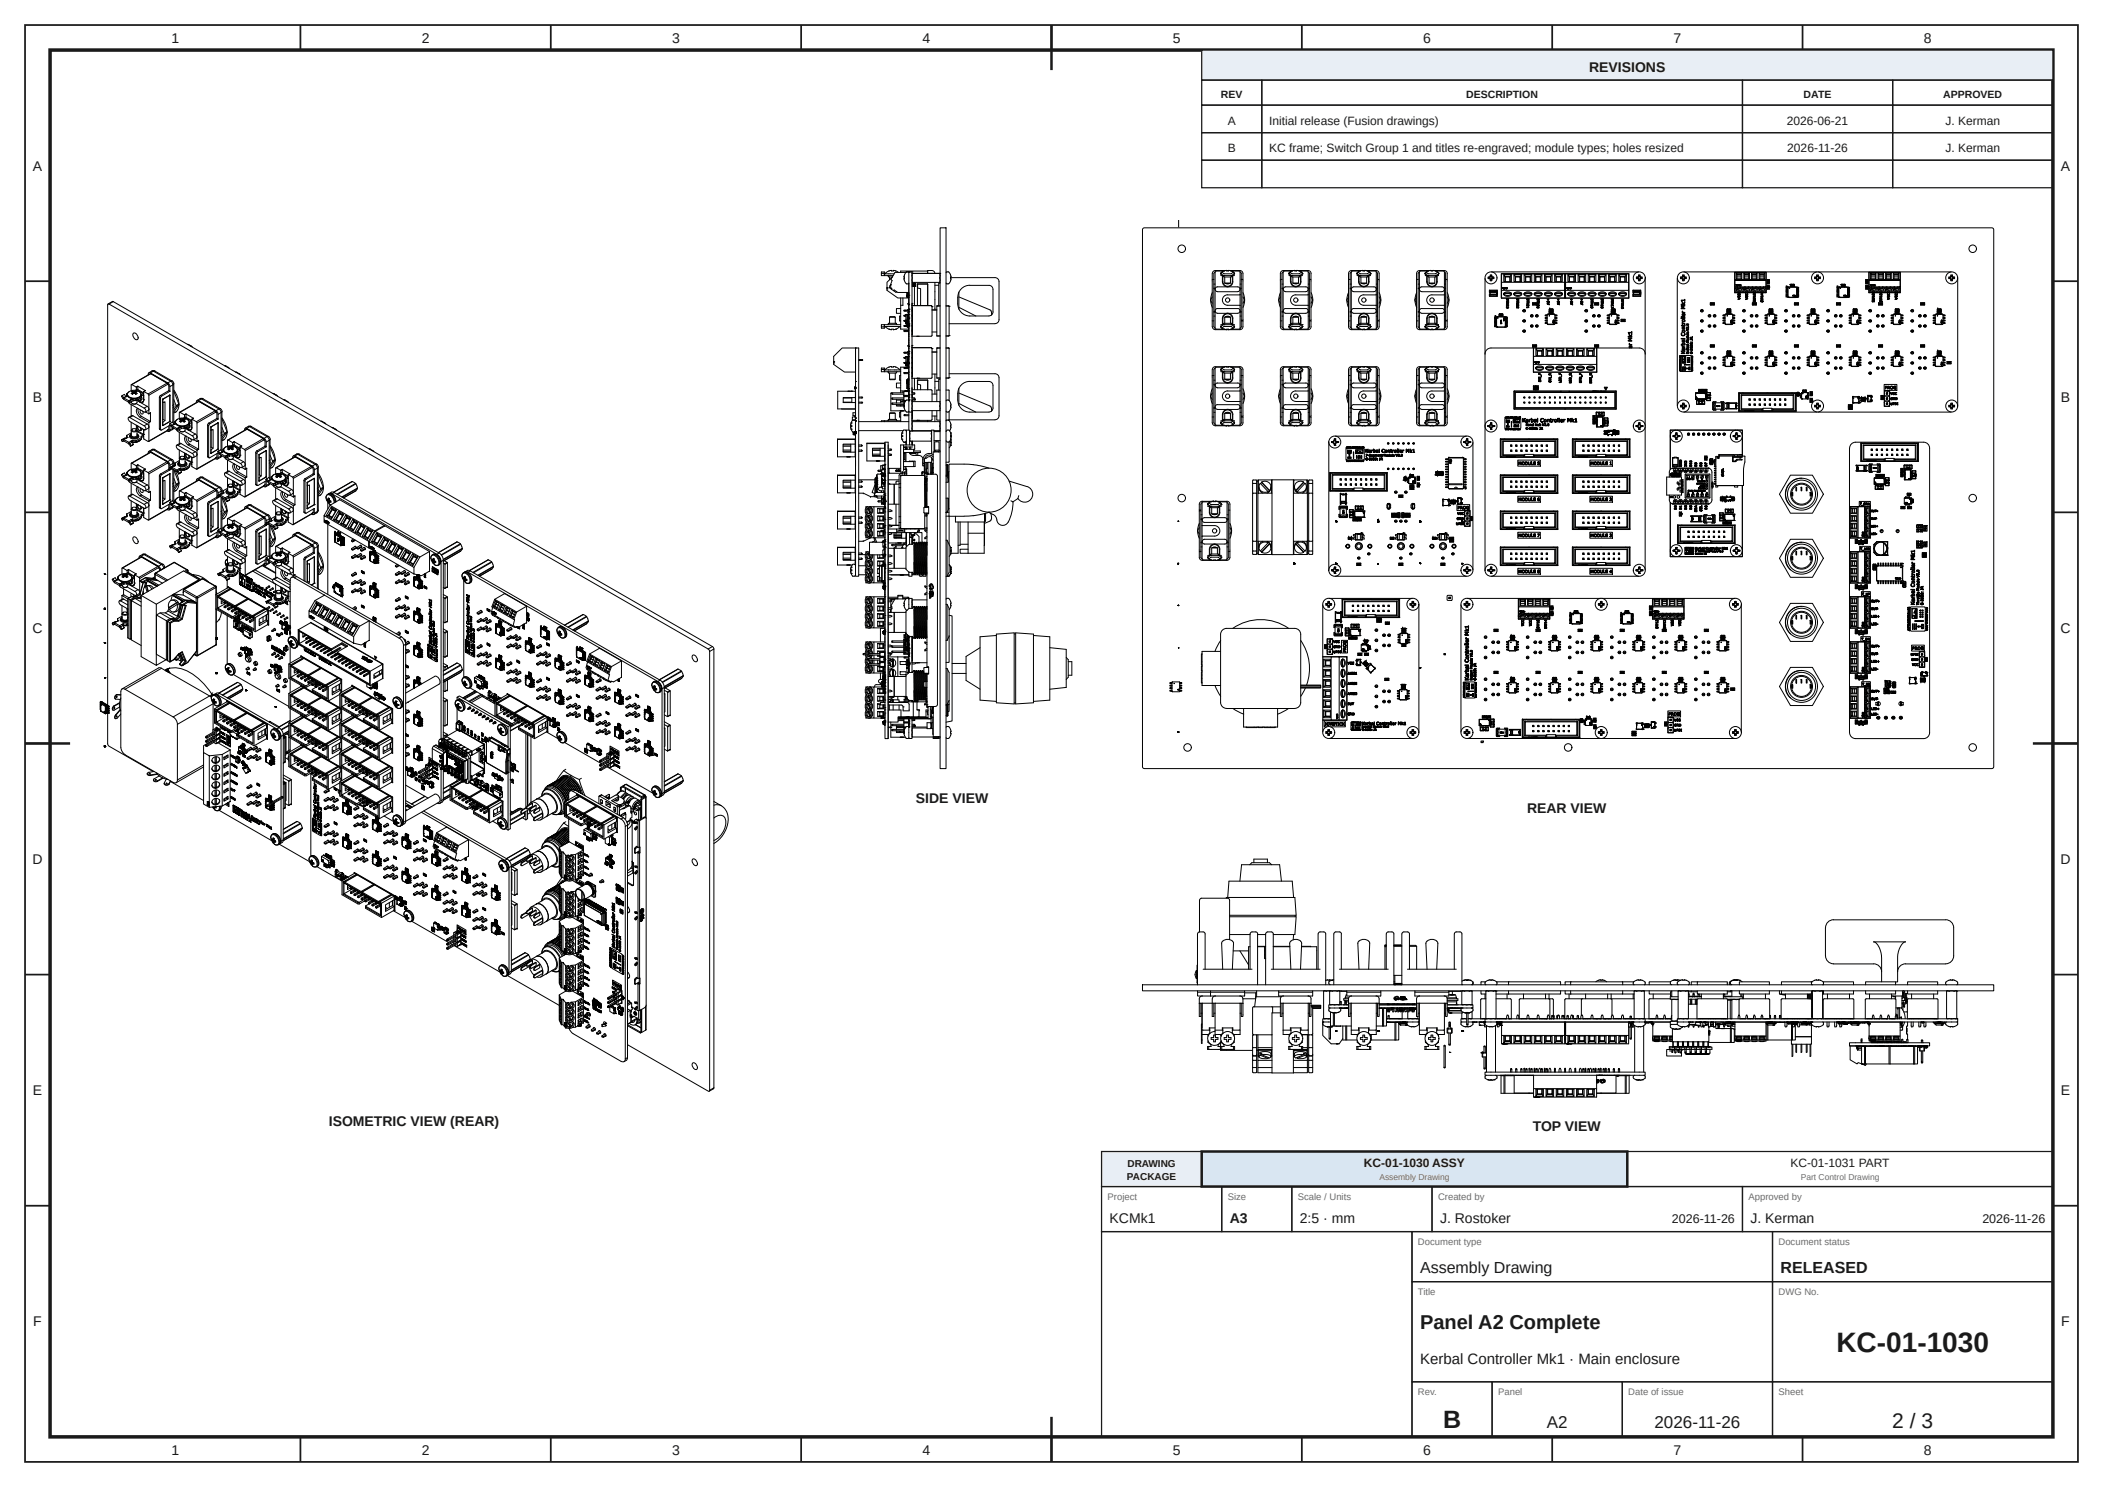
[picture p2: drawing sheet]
<svg xmlns="http://www.w3.org/2000/svg" width="420mm" height="297mm" viewBox="0 0 420 297" stroke-linecap="round" stroke-linejoin="round" font-family="sans-serif">
<defs><g id="words">
<text font-size="5.6" fill="#1a1a1a" x="366.7" y="270">KC-01-1030</text>
<text font-size="5" fill="#1a1a1a" x="288.2" y="285.2">B</text>
<text font-size="4.2" fill="#1a1a1a" x="377.9" y="285.2">2 / 3</text>
<text font-size="4" fill="#1a1a1a" x="283.6" y="265.5">Panel A2 Complete</text>
<g font-size="3.4" fill="#1a1a1a">
<text x="308.9" y="285.2">A2</text>
<text x="330.4" y="285.2">2026-11-26</text>
</g>
<g font-size="3.2" fill="#1a1a1a">
<text x="283.6" y="254.2">Assembly Drawing</text>
<text x="355.6" y="254.2">RELEASED</text>
</g>
<text font-size="3" fill="#1a1a1a" x="283.6" y="272.5">Kerbal Controller Mk1 · Main enclosure</text>
<g font-size="2.8" fill="#1a1a1a">
<text x="34.2" y="8.6">1</text>
<text x="84.2" y="8.6">2</text>
<text x="134.2" y="8.6">3</text>
<text x="184.2" y="8.6">4</text>
<text x="234.2" y="8.6">5</text>
<text x="284.2" y="8.6">6</text>
<text x="334.2" y="8.6">7</text>
<text x="384.2" y="8.6">8</text>
<text x="317.4" y="14.3">REVISIONS</text>
<text x="6.6" y="34.1">A</text>
<text x="411.6" y="34.1">A</text>
<text x="6.6" y="80.2">B</text>
<text x="411.6" y="80.2">B</text>
<text x="6.5" y="126.4">C</text>
<text x="411.5" y="126.4">C</text>
<text x="182.9" y="160.4">SIDE VIEW</text>
<text x="305" y="162.4">REAR VIEW</text>
<text x="6.5" y="172.6">D</text>
<text x="411.5" y="172.6">D</text>
<text x="6.6" y="218.7">E</text>
<text x="411.6" y="218.7">E</text>
<text x="65.7" y="224.9">ISOMETRIC VIEW (REAR)</text>
<text x="306.1" y="225.9">TOP VIEW</text>
<text x="221.6" y="244.2">KCMk1</text>
<text x="245.6" y="244.2">A3</text>
<text x="259.6" y="244.2">2:5 · mm</text>
<text x="287.6" y="244.2">J. Rostoker</text>
<text x="349.6" y="244.2">J. Kerman</text>
<text x="6.6" y="264.9">F</text>
<text x="411.6" y="264.9">F</text>
<text x="34.2" y="290.6">1</text>
<text x="84.2" y="290.6">2</text>
<text x="134.2" y="290.6">3</text>
<text x="184.2" y="290.6">4</text>
<text x="234.2" y="290.6">5</text>
<text x="284.2" y="290.6">6</text>
<text x="334.2" y="290.6">7</text>
<text x="384.2" y="290.6">8</text>
</g>
<g font-size="2.5" fill="#1a1a1a">
<text x="333.9" y="244.2">2026-11-26</text>
<text x="395.9" y="244.2">2026-11-26</text>
</g>
<g font-size="2.4" fill="#1a1a1a">
<text x="245.2" y="24.9">A</text>
<text x="253.5" y="24.9">Initial release (Fusion drawings)</text>
<text x="356.9" y="24.9">2026-06-21</text>
<text x="388.5" y="24.9">J. Kerman</text>
<text x="245.2" y="30.4">B</text>
<text x="253.5" y="30.4">KC frame; Switch Group 1 and titles re-engraved; module types; holes resized</text>
<text x="357" y="30.4">2026-11-26</text>
<text x="388.5" y="30.4">J. Kerman</text>
<text x="272.4" y="233">KC-01-1030 ASSY</text>
<text x="357.6" y="233">KC-01-1031 PART</text>
</g>
<g font-size="2.1" fill="#1a1a1a">
<text x="243.8" y="19.6">REV</text>
<text x="292.8" y="19.6">DESCRIPTION</text>
<text x="360.2" y="19.6">DATE</text>
<text x="388.1" y="19.6">APPROVED</text>
</g>
<g font-size="2" fill="#1a1a1a">
<text x="225.2" y="233">DRAWING</text>
<text x="225.1" y="235.6">PACKAGE</text>
</g>
<g font-size="1.9" fill="#6b6b6b">
<text x="221.2" y="239.6">Project</text>
<text x="245.2" y="239.6">Size</text>
<text x="259.2" y="239.6">Scale / Units</text>
<text x="287.2" y="239.6">Created by</text>
<text x="349.2" y="239.6">Approved by</text>
<text x="283.2" y="248.6">Document type</text>
<text x="355.2" y="248.6">Document status</text>
<text x="283.2" y="258.6">Title</text>
<text x="355.2" y="258.6">DWG No.</text>
<text x="283.2" y="278.6">Rev.</text>
<text x="299.2" y="278.6">Panel</text>
<text x="325.2" y="278.6">Date of issue</text>
<text x="355.2" y="278.6">Sheet</text>
</g>
<g font-size="1.7" fill="#6b6b6b">
<text x="275.5" y="235.7">Assembly Drawing</text>
<text x="359.6" y="235.7">Part Control Drawing</text>
</g>
</g></defs>
<g fill="none" stroke="#1a1a1a" stroke-width=".35">
<path d="M5 5h410v287h-410zM60 5v5M110 5v5M160 5v5M210 5v5M260 5v5M310 5v5M360 5v5M5 56.2h5M410 56.2h5M5 102.3h5M410 102.3h5"/>
<path d="M5 148.5h5M410 148.5h5M5 194.7h5M410 194.7h5M5 240.8h5M410 240.8h5M60 287v5M110 287v5M160 287v5M210 287v5M260 287v5M310 287v5"/>
<path d="M360 287v5"/>
</g>
<path d="M10 10h400v277h-400z" fill="none" stroke="#1a1a1a" stroke-width=".7" stroke-linecap="butt"/>
<path d="M210 5v9M5 148.5h9M406 148.5h9M210 283v9" fill="none" stroke="#1a1a1a" stroke-width=".5"/>
<path d="M240 10h170v6h-170z" fill="#e8eef5"/>
<g fill="none" stroke="#1a1a1a" stroke-width=".25">
<path d="M240 10h170v6h-170zM240 16h12v5h-12zM252 16h96v5h-96zM348 16h30v5h-30zM378 16h32v5h-32zM240 21h12v5.5h-12zM240 26.5h12v5.5h-12zM240 32h12v5.5h-12zM252 21h96v5.5h-96zM252 26.5h96v5.5h-96zM252 32h96v5.5h-96zM348 21h30v5.5h-30z"/>
<path d="M348 26.5h30v5.5h-30zM348 32h30v5.5h-30zM378 21h32v5.5h-32zM378 26.5h32v5.5h-32zM378 32h32v5.5h-32zM220 237h24v9h-24zM244 237h14v9h-14zM258 237h28v9h-28zM286 237h62v9h-62zM348 237h62v9h-62zM220 246h62v41h-62zM282 246h72v10h-72z"/>
<path d="M282 256h72v20h-72zM354 246h56v10h-56zM354 256h56v20h-56zM282 276h16v11h-16zM298 276h26v11h-26zM324 276h30v11h-30zM354 276h56v11h-56z"/>
</g>
<path d="M220 230h20v7h-20z" fill="#e8eef5"/>
<path d="M220 230h20v7h-20z" fill="none" stroke="#1a1a1a" stroke-width=".25"/>
<path d="M240 230h85v7h-85z" fill="#d9e6f2"/>
<path d="M240 230h85v7h-85z" fill="none" stroke="#1a1a1a" stroke-width=".5"/>
<path d="M325 230h85v7h-85z" fill="none" stroke="#1a1a1a" stroke-width=".25"/>
<g fill="none" stroke="#000" stroke-width=".2">
<path d="M228.3 45.6h169.7l.2 .2-.1 107.5-.3 .2h-169.5l-.1-.3v-107.4zM235.4 44v1.4M242.1 59.3l-.3 .7M242.1 54.6v10.6a.6 .6 0 0 0 .6 .6h2.1M242.1 55.8h.3M242.1 58.4a3.4 3.4 0 0 0 0 3M242.4 54.6v10.7M242.4 56.7h.3M242.4 57.7h.3M242.4 57.5h.3M242.7 54.4v11.1l.2 .2h1.5M242.7 54.4l-.3 .2"/>
<path d="M242.9 57.4l4.3-.1a.48 .48 0 0 1 .5 .5 .48 .48 0 0 1-.5 .4h-4.1a.48 .48 0 0 1-.4-.3 .48 .48 0 0 1 .2-.5zM243.8 54.6l.1 .5h2.6v-.4M243.8 54.6h.1M243.8 54.5v.1M243.9 54.5h-.1M244.1 54.1v.2M244.1 55.1v1.1a1.05 1.05 0 0 0 1.1 1.1 1.05 1.05 0 0 0 1-1.1M244.2 54.9l.3 .1M244.2 55.1v1.2M244.2 55l.2 .1M244.3 55.2l.2 .1M244.4 54.1h-1.5l-.2 .2"/>
<path d="M244.4 55.1h.1M244.5 55.3h1.4M244.5 54.7h1.4M244.5 54.7l-.5-.4-.2 .3 .4 .3M244.5 54.1h.1M244.5 54.1l-.4 .2M244.6 55.3v1.2M244.6 56.5h1.1M244.8 54h-2.1a.6 .6 0 0 0-.6 .6M244.9 54h.1M244.9 56.6h.6M244.9 54l-.4 .1"/>
<path d="M245 54h.1M245 54h.3M245.2 58.9h2.4M245.2 58.9a1.05 1.05 0 0 0-1.1 1 1.05 1.05 0 0 0 1.1 1.1M245.4 54h.1M245.5 54h-.1M245.5 54l.4 .1M245.5 54h2.1a.6 .6 0 0 1 .6 .6M245.7 55.3v1.2l-.1 .1-1-.1M245.8 54.1h.1M245.8 54.1l.5 .2M245.9 54.1h1.6l.2 .2"/>
<path d="M245.9 55.1h.1M246 55.2l-.1 .1M246.1 55l-.1 .1M246.1 55.1v1.1a.94 .94 0 0 1-.9 1 .94 .94 0 0 1-1-1M246.2 54.2v.1M246.2 55.1v1.2M246.3 54.1l-.1 .1M246.5 54.5h.1M246.5 54.5l.1 .1M246.6 54.6h.1M246.6 54.6l-.7 .4M246.6 54.6l-.3-.3-.4 .4"/>
<path d="M246.6 54.6l-.1 .1M247.7 58.9h-.1M247.7 54.4v11.2M247.7 56.7h.2M247.7 57.7h.2M247.7 57.5h.2M247.7 54.4l.2 .2M247.9 54.6v9.5h.3v-8.3M248.2 58.4a3.4 3.4 0 0 1 0 3M248.2 59.3l.3 .7M248.2 54.6v1.2h-.3M255.7 59.3l-.3 .7"/>
<path d="M255.7 54.6v10.6a.6 .6 0 0 0 .6 .6M255.7 55.8h.3M255.7 58.4a3.4 3.4 0 0 0 0 3M256 54.6v10.6l.3 .3M256 56.7h.3M256 57.7h.3M256 57.5h.3M256.3 54.4v11.2M256.3 54.4l-.3 .2M256.3 54h2.1M256.3 54a.6 .6 0 0 0-.6 .6M256.5 57.4l4.3-.1a.48 .48 0 0 1 .5 .5 .48 .48 0 0 1-.5 .4h-4a.48 .48 0 0 1-.5-.3 .48 .48 0 0 1 .2-.5z"/>
<path d="M257.4 54.6l.1 .1M257.4 54.6h.1M257.4 54.5v.1M257.5 54.7h.1M257.5 54.7v.4h2.6v-.4M257.5 54.5h-.1M257.7 54.1v.2M257.7 55.1v1.1a1.05 1.05 0 0 0 1.1 1.1 1.05 1.05 0 0 0 1-1.1v-1.1M257.8 55.1v1.1a.94 .94 0 0 0 1 1 .94 .94 0 0 0 .9-1v-1.1M257.8 55l.2 .1M258 55.2l1.5 .1 .1-.1M258 54.1h-1.5l-.2 .2"/>
<path d="M258 55.1h.1M258.1 54.1h.1M258.2 55.3v1.2M258.2 56.5h1.1M258.6 54h.3M258.6 54v.1M258.6 54l-.9 .3M258.6 54h.1M258.6 54.1h.4M258.8 58.9h2.4M258.8 58.9a1.05 1.05 0 0 0-1.1 1 1.05 1.05 0 0 0 1.1 1.1h2.5M258.9 54l.6 .1"/>
<path d="M258.9 54v.1M259.1 56.6h-.6M259.1 54h2.1a.6 .6 0 0 1 .6 .6M259.3 55.3v1.2l-.1 .1-1-.1M259.4 54.1h.1M259.5 54.1l.4 .2M259.5 54.1h1.6l.2 .2M259.5 55.1h.1M259.7 55l-.1 .1M259.9 54.1l-.1 .2M260.1 54.7h.1M260.1 54.5h.1"/>
<path d="M260.1 54.5l.1 .1M260.2 54.6h.1M260.2 54.6l-.3-.3-.4 .4h-1.5l-.4-.4-.2 .3 .7 .4M260.2 54.6l-.7 .4M260.2 54.6l-.1 .1M261.3 58.9h-.1M261.3 56.7h.2M261.3 57.7h.2M261.3 57.5h.2M261.5 54.6v9.5h.3v-8.3M261.5 54.6l-.2-.2v11.2l-.2 .1h-1.6M261.8 54.6v1.2h-.3"/>
<path d="M261.8 59.3l.3 .5M261.8 58.4a3.4 3.4 0 0 1 0 3M262.2 59.8v.2M269.3 58.4a3.4 3.4 0 0 0 0 3M269.3 59.3l-.3 .7M269.3 54.6v10.6a.6 .6 0 0 0 .6 .6h2.1M269.3 55.8h.3M269.6 54.6v10.6l.3 .3M269.6 56.7h.3M269.6 57.7h.3M269.6 57.5h.3M269.6 54.6l.3-.2v11.2l.2 .1h1.5"/>
<path d="M270.1 57.4l4.3-.1a.48 .48 0 0 1 .5 .5 .48 .48 0 0 1-.5 .4h-4a.48 .48 0 0 1-.5-.3 .48 .48 0 0 1 .2-.5zM271 54.6l.1 .5h2.6v-.4M271 54.6h.1M271 54.5v.1M271.1 54.5h-.1M271.3 54.1v.2M271.3 55.1v1.1a1.05 1.05 0 0 0 1.1 1.1 1.05 1.05 0 0 0 1-1.1v-1.1M271.4 55.1v1.1a.94 .94 0 0 0 1 1 .94 .94 0 0 0 .9-1v-1.1M271.4 55l.2 .1M271.5 55.2l1.6 .1 .1-.1M271.6 54.1h-1.5l-.2 .2M271.6 55.1h.1"/>
<path d="M271.7 54.1h.1M271.7 54.1l-.5 .2M271.8 55.3v1.2M271.8 56.5h1.1M272 54h-2.1a.6 .6 0 0 0-.6 .6M272.1 56.6h.6M272.1 54l-.4 .1M272.1 54h.1M272.2 54h.1M272.2 54l.3 .1M272.2 54h.3v.1M272.4 58.9h2.4"/>
<path d="M272.4 58.9a1.05 1.05 0 0 0-1.1 1 1.05 1.05 0 0 0 1.1 1.1h2.5M272.6 54h.1M272.7 54l.4 .1M272.7 54h.1M272.7 54h2.1a.6 .6 0 0 1 .6 .6M272.9 55.3v1.2l-.1 .1-1-.1M273 54.1h.1M273 54.1l.5 .2M273.1 55.1h.1M273.1 54.1h1.6M273.1 54.6l-1.5 .1-.4-.4-.2 .3 .7 .4M273.3 55l-.1 .1"/>
<path d="M273.5 54.1l-.1 .2M273.7 54.7h.1M273.7 54.5h.1M273.7 54.5l.1 .1M273.8 54.6h.1M273.8 54.6l-.7 .4M273.8 54.6l-.3-.3-.4 .4M273.8 54.6l-.1 .1M274.7 54.1l.2 .2M274.9 58.9h-.1M274.9 56.7h.2M274.9 57.7h.2"/>
<path d="M274.9 57.5h.2M275.1 54.6l-.2-.2v11.2M275.1 54.6v9.5h.3v-8.3M275.4 58.4a3.4 3.4 0 0 1 0 3M275.4 59.3l.3 .7M275.4 54.6v1.2h-.3M282.9 59.3l-.3 .7M282.9 54.6v10.6a.6 .6 0 0 0 .6 .6h2.1M282.9 55.8h.3M282.9 58.4a3.4 3.4 0 0 0 0 3M283.2 54.6v10.6l.3 .3M283.2 56.7h.3"/>
<path d="M283.2 57.7h.3M283.2 57.5h.3M283.5 54.4l-.3 .2M283.5 54.4v11.1l.2 .2M283.5 57.5l.4-.2h4.1a.48 .48 0 0 1 .5 .5 .48 .48 0 0 1-.5 .4h-4a.48 .48 0 0 1-.5-.7zM283.7 54.1h1.5M283.7 54.1l-.2 .2M284.6 54.6l.1 .1M284.6 54.6h.1M284.6 54.5v.1M284.7 54.7h.1M284.7 54.5h-.1"/>
<path d="M284.9 54.1v.2M284.9 55.1v1.1a1.05 1.05 0 0 0 1.1 1.1 1.05 1.05 0 0 0 1-1.1M285 54.9l.3 .1M285 55.1v1.1a.94 .94 0 0 0 1 1 .94 .94 0 0 0 .9-1v-1.1M285 55l.2 .1M285.2 55.2h.1M285.2 55.2l.1 .1h1.4l.1-.1M285.3 55.1h.1M285.3 54.1h.1M285.3 54.1l-.4 .2M285.4 55.3v1.2M285.4 56.5h1.1"/>
<path d="M285.6 54h-2.1a.6 .6 0 0 0-.6 .6M285.7 54h.1M285.7 56.6h.6M285.7 54l-.4 .1M285.8 54h.1M285.8 54h.3M285.8 54v.1M286 58.9h2.4M286 58.9a1.05 1.05 0 0 0-1.1 1 1.05 1.05 0 0 0 1.1 1.1h2.5M286.1 54l-.3 .1M286.2 54h.1M286.3 54h-.1"/>
<path d="M286.5 55.3v1.2l-.1 .1-1-.1M286.6 54.1h.1M286.7 54.1l.4 .2M286.7 54.1l-.4-.1h2.1a.6 .6 0 0 1 .6 .6M286.7 55.1h.1M286.7 54.1h1.6M286.9 55l-.1 .1M287 54.2v.1M287 55.1v1.2M287.1 54.1l-.1 .1M287.3 54.5h.1M287.3 54.5l.1 .1"/>
<path d="M287.4 54.6l-.3-.3-.4 .4h-1.5l-.4-.4-.2 .3 .4 .3M287.4 54.6l-.7 .4M287.4 54.6l-.1 .5h-2.6v-.4M287.4 54.6h.1M288.3 54.1l.2 .2M288.5 58.9h-.1M288.5 56.7h.2M288.5 57.7h.2M288.5 57.5h.2M288.7 54.6v9.5h.3v-8.3M288.7 54.6l-.2-.2v11.2l-.2 .1M289 59.3l.4 .7"/>
<path d="M289 54.6v1.2h-.3M289 58.4a3.4 3.4 0 0 1 0 3M296.6 55.6v29.4M297.2 55.3l.2 .1M297.2 55.4v.3l.4-.1 .1 .3M297.2 55.6l.4 .1M297.4 55.4v.2M297.4 58v.4M297.4 58.7v.5M297.5 58.7v.4h1.5v-.4v.5M297.5 55.3v.1M297.5 58.4h.1"/>
<path d="M297.5 59.1v.1M297.5 55.3l-.3 .1M297.5 55.4h.1M297.5 59.2h1.5M297.5 58.4v-.4h1.5v.4M297.6 55.7v.1M297.6 58.2l.1 .2M297.6 58.2h.3l-.1 .2M297.6 58.4h1.3v.4h-1.3zM297.6 58.8v.1h.3M297.6 58.3v.1M297.6 55.6v.1"/>
<path d="M297.6 56.1h.3M297.6 55.2v.1M297.6 55.8v.3M297.6 55l.1 .2M297.7 55.9l-.1 .2M297.7 55.1l-.1 .3h-.2M297.7 55.8h-.1M297.7 55.1h.2M297.7 58.8l-.1 .1M297.8 58.8l.1 .1M297.9 55.9v.2M297.9 55.2l.2 .2"/>
<path d="M297.9 55.8h.1M297.9 55.9h-.2M297.9 58.3v.1M297.9 58.8v.1M297.9 54.3h29.4M297.9 55.6l.1 .1M297.9 55.2l.1 .1M297.9 55v.2v-.3h-.3l.1 .2M297.9 55.8v.3M298 55.7l-.1 .1M298 55.7l.1-.1-.2 .3M298 58.2v.2"/>
<path d="M298 58.2h.2l-.1 .2M298 58.8v.1h.2M298 58.3v.1M298 58.8v.1M298.1 55.3l-.2 .1M298.1 55.4h.1M298.1 55.3l.2 .1M298.1 55.4v.2M298.1 58.8l.1 .1M298.2 58.3v.1M298.2 58.8v.1M298.3 58.2v.2"/>
<path d="M298.3 58.2h.2v.2M298.3 58.8v.1h.2M298.3 58.3v.1M298.3 55.3l-.2 .1M298.3 58.8v.1M298.3 55.4v.3l-.2-.1h.2M298.5 58.8v.1M298.5 58.3v.1M298.6 58.2l.1 .2M298.6 58.2h.3l-.1 .2M298.6 58.3v.1M298.6 58.8v.1"/>
<path d="M298.7 58.8l-.1 .1h.3l-.1-.1M298.9 58.9h.1M298.9 58.3h.1M298.9 58.5h.1M298.9 58.6h.1M298.9 58.7h.1M298.9 58.3v.1M298.9 58.5v.2M298.9 58.8v.1M299 58.4h.1M299 58h-1.5M299 58h.1"/>
<path d="M299 59.1v.1M299 58v.4M299.9 56.4h12.6v1.6h-12.6zM299.9 56.4v-1.7h12.6v1.7M299.9 58v1.5h12.6v-1.5M300.1 57.5v.1zM300.1 57.5h.1M300.2 57.6v.1zM300.2 57.5h.1M300.2 57.5v.1M300.3 57.7h.1M300.3 57.5h.1"/>
<path d="M300.3 57.6v.1M300.3 54.8v1.5h1.6v-1.5M300.3 58.6h.1M300.3 58.6h1.6M300.3 58.6a.95 .95 0 0 0 1.6 0M300.3 57.6h.1M300.4 57.4h.1M300.4 58.6l.7-.3a.57 .57 0 0 1 .7 .6l-.7 .3a.57 .57 0 0 1-.7-.6zM300.4 57.6v.1zM300.4 58.6h1.4M300.4 57.4v.1zM300.4 57.5h.1"/>
<path d="M300.4 58.5h1.4M300.4 57.7h.1M300.5 57.6h.1M300.5 57.5h.1M300.5 57.6v.1M300.5 57.6l.1 .1zM300.6 55.2l-.3-.4h1.6l-.3 .4h-1v1.1M300.6 55.3h1M300.6 56.3v-1h.9v1M300.8 57.7h.1M300.9 59.6h.4v.3l-.4 .1zM300.9 59.7h.2l-.1 .2z"/>
<path d="M300.9 57.5h.1M300.9 57.7h-.1M301 57.7h-.1M301 57.5h-.2h.2l-.1 .2-.2-.2 .1 .2M301 57.5v.1M301.1 57.6l-.1 .1M301.1 59.7h.1v.2zM301.6 55.2v1.1M301.9 58.6h.1M302.4 54.8v1.5h1.5v-1.5M302.4 58.6h.1M302.4 58.6a.95 .95 0 0 0 1.5 0"/>
<path d="M302.4 58.6l.7-.3a.57 .57 0 0 1 .8 .6l-.8 .3a.57 .57 0 0 1-.7-.6zM302.4 58.6h1.4M302.4 58.5h1.4M302.6 55.2l-.2-.4h1.5l-.2 .4h-1.1v1.1M302.6 55.3h1.1M302.7 56.3v-1h.9v1M302.9 59.6h.4v.3l-.4 .1zM302.9 59.7h.2v.2zM303.1 59.7h.2l-.1 .2zM303.7 55.2v1.1M303.9 58.6h-1.5M304.4 54.8v1.5h1.5v-1.5"/>
<path d="M304.4 58.6h.1M304.4 58.6h1.5M304.4 58.6a.95 .95 0 0 0 1.5 0M304.4 58.6l.8-.3a.57 .57 0 0 1 .7 .6l-.7 .3a.57 .57 0 0 1-.8-.6zM304.5 58.5h1.4M304.6 55.2l-.2-.4h1.5l-.2 .4h-1.1v1.1M304.6 55.3h1.1M304.7 56.3v-1h.9v1M304.9 59.6h.5l-.1 .3-.3 .1zM305 59.7h.1v.2zM305.2 59.7h.1v.2zM305.7 55.2v1.1"/>
<path d="M305.9 58.6h.1M306.4 54.8v1.5h1.5v-1.5M306.4 58.6h1.6M306.4 58.6h.1M306.4 58.6a.95 .95 0 0 0 1.6 0M306.5 58.6l.7-.3a.57 .57 0 0 1 .7 .6l-.7 .3a.57 .57 0 0 1-.7-.6zM306.5 58.6h1.4M306.5 58.5h1.4M306.7 55.2l-.3-.4h1.5l-.2 .4h-1v1.1M306.7 55.3h1M306.7 56.3v-1h.9v1M307 59.6h.4v.3l-.4 .1z"/>
<path d="M307 59.7h.2l-.1 .2zM307.2 59.7h.1v.2zM307.7 55.2v1.1M308 58.6h.1M308.5 54.8h1.5v1.5h-1.5zM308.5 54.8l.2 .4h1l.3-.4M308.5 58.6h1.5M308.5 58.6h.1M308.5 58.6a.95 .95 0 0 0 1.5 0M308.5 58.6l.7-.3a.57 .57 0 0 1 .8 .6l-.8 .3a.57 .57 0 0 1-.7-.6zM308.5 58.6h1.4M308.5 58.5h1.4"/>
<path d="M308.7 55.3h1M308.7 55.2v1.1M308.8 56.3v-1h.9v1M309 59.8h.2v-.2v.2l.2 .1h-.2v.1v-.1zM309.7 55.2v1.1M310 58.6h.1M310.5 54.8h1.5v1.5h-1.5zM310.5 54.8l.2 .4v1.1M310.5 58.6h.1M310.5 58.6a.95 .95 0 0 0 1.5 0M310.5 58.6l.8-.3a.57 .57 0 0 1 .7 .6l-.7 .3a.57 .57 0 0 1-.8-.6zM310.5 58.6h1.5"/>
<path d="M310.6 58.5h1.3M310.7 55.3h1.1M310.7 55.2h1.1M310.8 56.3v-1h.9v1M311 59.8h.2v-.2v.2l.2 .1h-.2v.1v-.1zM312 54.8l-.2 .4v1.1M312 58.6h-1.5M312.5 54.6h-12.6l-.1 4.9 12.7 .1M312.5 54.6v.1M312.5 54.7v4.8M312.5 59.5v.1M312.6 54.7h12.7v4.8l-12.6 .1z"/>
<path d="M312.7 56.4h12.6v1.6h-12.6zM312.7 56.4v-1.7h12.6v1.7M312.7 58v1.5h12.6v-1.5M312.9 57.6h.1M312.9 57.5h.1M313 57.5h.1M313 57.6h.1M313 57.6v.1zM313 57.7h.1M313.1 57.5h.1M313.1 58.6h1.6M313.1 57.7h.1"/>
<path d="M313.1 57.6v.1M313.1 54.8v1.5h1.6v-1.5M313.1 58.6a.95 .95 0 0 0 1.6 0M313.1 57.6h.1M313.2 57.6l-.1 .1M313.2 57.4h.1M313.2 58.6l.7-.3a.57 .57 0 0 1 .7 .6l-.7 .3a.57 .57 0 0 1-.7-.6zM313.2 57.6v.1zM313.2 58.6h1.4M313.2 57.4v.1M313.2 58.5h1.4M313.2 57.5h.1"/>
<path d="M313.2 57.6h.1M313.3 57.7h.1M313.3 57.5h.1M313.3 57.6h.1M313.3 57.6l-.1 .1M313.3 57.6v.1M313.3 57.6l.1 .1zM313.4 55.2l-.3-.4h1.6l-.3 .4h-1v1.1M313.4 55.3h1M313.5 56.3v-1h.8v1M313.7 57.5h.1M313.7 57.7h.1"/>
<path d="M313.8 59.6l.2 .2-.1 .2-.2-.1zM313.8 57.6l-.3 .1M313.8 57.5l-.1-.1-.1 .2h.2l-.2 .1-.1-.2 .1 .2M313.8 57.5v.1M314.4 55.2v1.1M314.7 58.6h.1M315.1 58.6h.1M315.1 58.6h1.6M315.2 54.8v1.5h1.5v-1.5M315.2 58.6a.95 .95 0 0 0 1.5 0M315.2 58.6l.7-.3a.57 .57 0 0 1 .8 .6l-.8 .3a.57 .57 0 0 1-.7-.6zM315.2 58.6h1.4"/>
<path d="M315.2 58.5h1.4M315.4 55.2l-.2-.4h1.5l-.3 .4h-1v1.1M315.4 55.3h1M315.5 56.3v-1h.9v1M315.8 59.6l.3 .2-.2 .2-.2-.1zM316.4 55.2v1.1M316.7 58.6h.1M317.2 58.6h.1M317.2 58.6h1.5M317.2 54.8v1.5h1.5v-1.5M317.2 58.6a.95 .95 0 0 0 1.5 0M317.2 58.6l.8-.3a.57 .57 0 0 1 .7 .6l-.7 .3a.57 .57 0 0 1-.8-.6z"/>
<path d="M317.3 58.5h1.3M317.4 55.2l-.2-.4h1.5l-.2 .4h-1.1v1.1M317.4 55.3h1.1M317.5 56.3v-1h.9v1M317.7 59.6h.4v.3l-.3 .1zM317.8 59.7h.1v.2zM318 59.7h.1v.2zM318.5 55.2v1.1M318.7 58.6h.1M319.2 58.6h1.6M319.2 54.8v1.5h1.6v-1.5M319.2 58.6a.95 .95 0 0 0 1.6 0"/>
<path d="M319.3 58.6l.7-.3a.57 .57 0 0 1 .7 .6l-.7 .3a.57 .57 0 0 1-.7-.6zM319.3 58.6h1.4M319.3 58.5h1.4M319.5 55.2l-.3-.4h1.6l-.3 .4h-1v1.1M319.5 55.3h1M319.5 56.3v-1h.9v1M319.7 59.6h.5v.3l-.4 .1zM319.8 59.7h.2l-.1 .2zM320 59.7h.1v.2zM320.5 55.2v1.1M320.8 58.6h.1M321.2 58.6h1.6"/>
<path d="M321.3 54.8h1.5v1.5h-1.5zM321.3 54.8l.2 .4h1l.3-.4M321.3 58.6a.95 .95 0 0 0 1.5 0M321.3 58.6l.7-.3a.57 .57 0 0 1 .8 .6l-.8 .3a.57 .57 0 0 1-.7-.6zM321.3 58.6h1.4M321.3 58.5h1.4M321.5 55.2v1.1M321.5 55.3h1M321.6 56.3v-1h.9v1M321.8 59.6h.4v.3l-.3 .1zM321.8 59.7h.2v.2zM322 59.7h.2l-.1 .2z"/>
<path d="M322.5 55.2v1.1M322.8 58.6h.1M323.3 58.6h1.5M323.3 58.6h.1M323.3 54.8h1.5v1.5h-1.5zM323.3 54.8l.2 .4v1.1M323.3 58.6a.95 .95 0 0 0 1.5 0M323.3 58.6l.8-.3a.57 .57 0 0 1 .7 .6l-.7 .3a.57 .57 0 0 1-.8-.6zM323.4 58.5h1.3M323.5 55.3h1.1M323.5 55.2h1.1M323.6 56.3v-1h.9v1"/>
<path d="M323.8 59.7h.4v.3l-.3 .1zM323.9 59.8h.1v.2zM324.1 59.8h.1v.2zM324.8 54.8l-.2 .4v1.1M324.8 58.6h.1M326.1 58v.4M326.1 58.7v.5M326.1 58.4h.1M326.1 59.1l.1 .1M326.1 58.7l.1 .4h1.4l.1-.4v.5M326.2 59.2h1.5M326.2 58.4v-.4h1.4v.4"/>
<path d="M326.3 58.2l.1 .2M326.3 58.2h.2v.2M326.3 58.4h1.2v.4h-1.2zM326.3 58.8v.1h.2M326.3 58.3v.1M326.4 58.8l-.1 .1M326.5 58.8v.1M326.5 58.3v.1M326.6 58.2l.1 .2M326.6 58.2h.2v.2M326.6 58.8v.1h.2M326.6 58.3v.1"/>
<path d="M326.7 58.8l-.1 .1M326.8 58.8v.1M326.8 55.4v.3l.4-.1 .1 .3M326.8 55.3l.2 .1M326.8 58.3v.1M326.8 55.6l.4 .1M327 58.2v.2M327 58.2h.2l-.1 .2M327 58.8v.1h.2M327 58.3v.1M327 58.8v.1M327 55.4v.2"/>
<path d="M327.1 55.3v.1M327.1 55.3l-.3 .1M327.1 55.4h.1M327.1 58.8l.1 .1M327.2 58.3v.1M327.2 58.8v.1M327.2 55.7v.1M327.2 55.6v.1M327.2 55.8v.3M327.2 56.1h.3M327.2 55l.1 .2M327.2 55.2v.1"/>
<path d="M327.3 58.2v.2M327.3 58.2h.2l-.1 .2M327.3 58.3v.1M327.3 58.8v.1M327.3 55.9l-.1 .2M327.3 55.1l-.1 .3h-.2M327.3 55.8h-.1M327.3 55.9h.2M327.3 58.8v.1h.2l-.1-.1M327.5 55.9v.2M327.5 55.2l.2 .2M327.5 55.8h.1"/>
<path d="M327.5 55.1h-.2M327.5 55v.2v-.3h-.3l.1 .2M327.5 55.8v.3M327.5 58.9h.1M327.5 58.3h.1M327.5 58.6h.1M327.5 58.5h.1M327.5 55.6l.1 .1M327.5 58.7h.1M327.5 58.3v.1M327.5 58.8v.1M327.5 55.2l.1 .1"/>
<path d="M327.5 58.6v.1M327.6 55.7l-.1 .1M327.6 55.7l.1-.1-.2 .3M327.6 58.4h.1M327.7 58h-1.5M327.7 55.4h.1M327.7 55.3l-.2 .1M327.7 58v.4M327.7 58h.1M327.7 55.3l.2 .1M327.7 59.1v.1M327.7 55.4v.2"/>
<path d="M327.9 55.3l-.2 .1M327.9 55.6h-.2M327.9 55.4v.3l-.2-.1M328.6 55.6v29.4M335 55.6v25.4M335.6 55.3l.2 .1M335.6 55.4l.1 .2a.26 .26 0 0 1 .3 .1 .26 .26 0 0 1 .1 .2l-.1 .2M335.6 55.6h.4M335.8 59.9h.6l.1-.1v.4l-.1-.2h-.5v.2zM335.8 55.4v.2M335.9 55.3v.1M335.9 55.4h.1"/>
<path d="M335.9 55.3l-.3 .1M336 55.7v.1M336 55.8v.3M336 56.1h.3M336 55l.1 .2M336 55.2v.1M336.1 55.8h-.1M336.1 55.9h.2M336.3 55.2v.2h.2M336.3 55.8h.1M336.3 55.1h-.2M336.3 54.3h26.6"/>
<path d="M336.3 55.6l.1 .1M336.3 55.8v.3v-.2M336.3 54.9v.3v-.2M336.3 55.2l.1 .1M336.3 54.9h-.3v.5h-.2M336.4 55.7l-.1 .1M336.4 55.7l.1-.1-.2 .3M336.5 55.3l-.2 .1M336.5 55.3h.2l-.2 .1M336.6 55.4v.2M336.7 55.6h-.2l.2 .1M336.8 55.4v.3"/>
<path d="M346.5 56h6.2v1.3h-6.2zM346.5 58.1v.3h6.2v-.3M346.5 56v-.2h6.2v.2M346.5 55.8v-1.4h6.2v1.4M346.5 57.3v.3M346.5 57.6l-.1 .3M346.7 56.9h.1M346.7 56.9v.1zM346.7 57h.1M346.7 54.6v1.1h1.2v-1.1M346.8 56.9l.1 .1M346.8 56.9h.1"/>
<path d="M346.8 57.7a.76 .76 0 0 1 1.1 .2 .7 .7 0 0 1-1.2 0zM346.8 57h.1M346.8 57.1h.1M346.8 56.8v.1M346.9 57h.1M346.9 57.1h.1M346.9 56.9h.1M346.9 56.9v.1M346.9 57l.1 .1M346.9 54.8l-.2-.2h1.2l-.2 .2h-.8v.9M346.9 55.3h.8M346.9 54.9h.8"/>
<path d="M347 56.9h-.1M347 56.9h.1M347 57.1h.1M347 57v.1M347 57h.1M347 56.8h.1M347 57.3v.2h.6v-.2M347 57.4l-.3 .2-.2 .3a1.09 1.09 0 0 0 1.6 .2l.4 .3h.7l.4-.3 .8 .3 .7-.3a1.15 1.15 0 0 0 1.6-.1M347 57.3l-.5 .3M347.1 56.9h.1M347.1 57.1h.1M347.1 57h-.1"/>
<path d="M347.1 57h.1M347.1 56.8h.1M347.1 59.4l.4 .3-.4 .1 .4-.2zM347.1 57l-.1 .1M347.1 59l.1 .3h.3v-.3v.3l-.3 .1zM347.1 58.6l.1 .3 .3-.1v-.2v.3h-.3zM347.1 57v.1M347.1 56.9v.1M347.2 56.9l.1 .1zM347.3 57h.1M347.3 56.9l.1 .2 .2-.1-.3-.1 .1-.1 .2 .1-.1 .1M347.3 56.9h.1"/>
<path d="M347.3 57h.2M347.3 57.1h.1M347.3 56.9l.3 .1M347.4 57h.1M347.4 56.9h.1M347.4 57.6l-.5 .2M347.5 56.9h.1M347.5 57h.1M347.5 57.6l-.7 .3 .9-.2M347.6 57h.1M347.6 57.3l.5 .2M347.6 57.4l.5 .3 .4-.3"/>
<path d="M347.7 54.8v.9M347.9 57.8l-.5 .2-.5-.1M348.1 57.5v.2M348.3 54.6v1.1h1.1v-1.1M348.3 57.7a.76 .76 0 0 1 1.2 .2 .7 .7 0 0 1-1.3 0zM348.3 57.7l.1 .1M348.4 54.8l-.1-.2h1.1l-.2 .2h-.8v.9M348.4 55.3h.8M348.4 54.9h.8M348.5 57.3v.2h.6v-.2M348.5 57.3l-.4 .2M348.6 59.4l.5 .3-.5 .1 .4-.2z"/>
<path d="M348.6 59l.2 .3h.2v-.3l.1 .3-.4 .1zM348.6 58.6l.2 .3 .2-.1v-.2v.3h-.3zM348.9 57.6l-.6 .1M349.1 57.6l-.7 .3 .8-.2M349.2 57.3l.4 .2M349.2 57.4l.4 .3 .5-.3M349.2 54.8v.9M349.4 57.8l-.5 .2-.5-.1M349.6 57.5v.2M349.8 54.6h1.1v1.1h-1.1zM349.8 54.6l.1 .2M349.9 57.7a.76 .76 0 0 1 1.1 .2 .7 .7 0 0 1-1.2 0z"/>
<path d="M349.9 57.8v.1M349.9 55.3h.9M349.9 54.9h.9M350 57.3v.2h.7v-.2M350.1 57.3l-.5 .2M350.1 58.6l.1 .2 .2-.2h.1l.1 .3-.2-.2v.2h-.3zM350.1 59.1l.5-.1v.3h-.4zM350.1 59.4l.5 .1-.4 .1 .4 .2-.5 .1 .4-.1-.4-.2 .4-.1zM350.5 57.6l-.6 .2M350.6 57.6l-.7 .2M350.7 57.3l.4 .2M350.7 57.4l.4 .3 .5-.3"/>
<path d="M350.7 57.7l-.8 .2M350.8 54.8h-.9v.9M350.9 54.6l-.1 .2v.9M350.9 57.8l-.4 .2-.6-.1M351.1 57.5v.2M351.3 54.6h1.1v1.1h-1.1zM351.3 54.6l.2 .2v.9M351.4 57.7a.76 .76 0 0 1 1.1 .2 .7 .7 0 0 1-1.2 0zM351.4 57.7v.1M351.5 55.3h.8M351.5 54.9h.8M351.5 54.8h.8"/>
<path d="M351.6 57.3v.2h.6v-.2M351.6 57.3l-.5 .2M351.7 59.1l.4-.1v.3h-.4zM351.7 58.7l.3-.1 .1 .1-.2 .2zM351.7 59.4l.4 .1-.4 .1 .4 .2-.4 .1 .3-.1-.3-.2 .3-.1zM351.7 58.7h.2v.2zM352 57.6l-.6 .1M352.1 57.6l-.7 .3 .9-.2M352.2 57.3l.5 .3M352.2 57.4l.5 .4M352.4 54.6l-.1 .2v.9M352.5 57.8l-.5 .2-.6-.1"/>
<path d="M352.7 54.4h-6.3v4.1h6.3M352.7 54.4v4.1M352.7 57.3v.8M352.9 57.4h.1M352.9 57.4v.4h.4v-.4M352.9 55.9v.3M352.9 56.1h.1M352.9 56.3l.1 .3h.3l.1-.3-.1 .3h-.4zM352.9 57h.4M352.9 56.9v.4l.1-.3h.3l.1 .3-.1-.3M353 57.4v.3h.3v-.3M353 56.2v-.3h.3v.3"/>
<path d="M353 57.2v.3h.2M353 56.1v.3h.2v-.3h-.2v.3M353 56.3h.1M353 56.2h.1M353.1 57.2l.1-.1v.3M353.1 57.2h.1M353.1 56.4h.1M353.1 56.1h.1M353.2 57.2h.1M353.2 56.1l-.2-.1v.4h.2M353.2 56.1h.1M353.2 56.4h.1"/>
<path d="M353.2 57.2v.3h-.2v-.3h.2v.3M353.2 57.5h.1M353.2 57.3h.1M353.2 57.4h.1M353.2 56.1v.3M353.3 56.1h.1M353.3 57.4h.1M353.3 55.8h-.4M353.3 56.9l.1 .1M353.3 55.8h.1M353.3 55.9v.3M353.4 56.6h-.1"/>
<path d="M357.1 57.4h-.4v.1h.4M357.1 57.7h-.4v.1h.4M357.1 57.9h-.4v.1h.4M357.1 58.2h-.4v.1h.4M357.1 58.5h-.4h.4M357.1 58.7h-.4v.1h.4M357.1 59h-.4v.1h.4M357.1 59.2h-.4v.1h.4M357.1 59.3h.1M357.1 57.4h.1M357.1 57.4v1.9M357.1 59.4h1.7"/>
<path d="M357.1 57.4h1.7M357.2 57.3v.1M357.2 59.4h.1M357.2 57.3h1.5M357.2 59.4h1.5M357.3 57.3h-.1M357.6 56.9v.2M357.6 57.1l.1 .1M357.6 56.9h.1M357.6 57.1h.1M357.7 56.8h.2M357.7 57.2h.2"/>
<path d="M357.7 56.8h.1M357.7 56.8l-.1 .1M357.7 57.2h.1M357.7 57.1h.1M357.8 56.9v.2M357.8 57.1h.1M357.8 56.9h.1M357.8 57.1h.2M357.8 56.9h.3M357.9 57.1v.1M357.9 56.8h.1M357.9 57.1h.1"/>
<path d="M358 57.1h.1M358 59l.1 .1M358 59h.1M358.1 56.9h.1M358.1 57.1h.1M358.1 59l.1 .1h-.1M358.1 59h.1M358.1 56.9v.2M358.1 59l.1 .1M358.1 59.1h.1M358.2 56.9h-.2M358.2 56.9v.2"/>
<path d="M358.2 59l.1 .1M358.2 57.2h-.2h.2M358.2 57.2h.1M358.2 57.1h.1M358.2 59.1h.1M358.3 57.1l-.1 .1M358.3 56.9v.2M358.3 57.1h.1M358.3 56.8h.1M358.3 59.1h.1M358.3 59h.1M358.3 56.8h-.3h.3"/>
<path d="M358.4 59h.1M358.4 59.1h.1M358.4 59.1h-.1M358.4 59h-.1M358.5 59h.1M358.5 59.1h-.1M358.5 59.1h.1M358.5 59h-.2M358.5 59v.1M358.6 59.1h.1M358.7 57.3h.1M358.7 57.3v.1"/>
<path d="M358.7 59.4h.1M358.8 57.4h.1M358.8 59.4h.1M358.8 57.4h.4v.1h-.4M358.8 57.7h.4v.1h-.4M358.8 57.9h.4v.1h-.4M358.8 58.2h.4v.1h-.4M358.8 58.5h.4h-.4M358.8 58.7h.4v.1h-.4M358.8 59h.4v.1h-.4M358.8 59.2h.4v.1h-.4M358.8 59.3h.1"/>
<path d="M358.8 57.4v1.9M359 57.5h.1M359 57.4h.1M359 57.8h.1M359 57.7h.1M359 58h.1M359 57.9h.1M359 58.3h.1M359 58.2h.1M359 58.5h.1M359 58.8h.1M359 58.7h.1"/>
<path d="M359 59.1h.1M359 59h.1M359 59.3h.1M359 59.2h.1M362.4 55.4v.3l.4-.1 .1 .3M362.4 55.3l.2 .1M362.4 55.6l.4 .1M362.6 55.4v.2M362.7 55.3v.1M362.7 55.3l-.3 .1M362.7 55.4h.1M362.8 55.7v.1"/>
<path d="M362.8 55.6v.1M362.8 55.8v.3M362.8 55l.1 .2M362.8 55.2v.1M362.9 55.9l-.1 .2M362.9 55.1l-.1 .3h-.2M362.9 55.8h-.1M363.1 55.9v.2M363.1 55.2l.2 .2M363.1 55.8h.1M363.1 55.1h-.2M363.1 55.9h-.2"/>
<path d="M363.1 54.3h26.6M363.1 55v.2v-.3h-.3l.1 .2M363.1 55.8v.3M363.1 55.6l.1 .1M363.1 55.2l.1 .1M363.1 56.1h-.3M363.2 55.7l-.1 .1M363.2 55.7l.1-.1-.2 .3M363.3 55.4h.1M363.3 55.3l-.2 .1M363.3 55.3l.2 .1M363.4 55.4v.2"/>
<path d="M363.5 55.3l-.2 .1M363.5 55.6h-.2M363.6 55.4l-.1 .3-.2-.1M367.2 57.4h-.4v.1h.4M367.2 57.7h-.4v.1h.4M367.2 57.9h-.4v.1h.4M367.2 58.2h-.4v.1h.4M367.2 58.5h-.4h.4M367.2 58.7h-.4v.1h.4M367.2 59h-.4v.1h.4M367.2 59.2h-.4v.1h.4M367.2 59.3h.1"/>
<path d="M367.2 57.4h.1M367.2 57.4v1.9M367.3 57.4h.1M367.3 59.4h.1M367.3 59.4h1.7M367.3 57.4h1.7M367.4 57.4h1.5M367.4 59.4h1.5M367.7 56.9h.1M367.7 57.1h.1M367.7 56.9v.2M367.7 57.1l.1 .1"/>
<path d="M367.8 56.9h.1M367.8 57.1v.1M367.8 57.1h.1M367.8 56.9v.2M367.8 57.2h.3h-.3M367.8 56.8h.3h-.3M367.8 56.8h.1M367.8 56.8v.1M367.8 56.8l-.1 .1M367.8 57.2h.1M367.9 56.9v.2M367.9 56.9l.1 .2"/>
<path d="M367.9 57.1h.1M367.9 56.9h.1M367.9 57.1h.2M368 57.1h.2M368 57.1h.1M368 56.9h.1M368 56.9h.2M368.1 57.1h.1M368.2 59l.1 .1M368.2 56.9h.1M368.2 57.1h.1M368.2 59h.1"/>
<path d="M368.2 56.9v.2M368.3 59h.1M368.3 59.1h.1M368.3 59h-.1M368.3 59l.1 .1-.1-.1M368.3 56.9v.2M368.4 56.8h-.2h.2M368.4 57.2h-.2h.2M368.4 56.8h.1M368.4 56.7l.1 .1M368.4 57.2h.1M368.4 57.1h.1"/>
<path d="M368.4 57.1v.1M368.4 56.9v.2M368.5 59h.1M368.5 59.1h.1M368.5 57.1l-.1 .1M368.5 57.1h.1M368.5 56.8h.1M368.5 56.9v.2M368.6 59h-.1M368.6 59.1h.1M368.6 59h.1M368.7 59.1h.1"/>
<path d="M368.7 59h.1M368.7 59v.1M368.8 59.1h.1M369 57.4h.1M369 57.4h.4v.1h-.4M369 57.7h.4v.1h-.4M369 57.9h.4v.1h-.4M369 58.2h.4v.1h-.4M369 58.5h.4h-.4M369 58.7h.4v.1h-.4M369 59h.4v.1h-.4M369 59.2h.4v.1h-.4"/>
<path d="M369 59.3h.1M369 57.4v1.9M369.2 57.5h.1M369.2 57.4h.1M369.2 57.8h.1M369.2 57.7h.1M369.2 58h.1M369.2 57.9h.1M369.2 58.3h.1M369.2 58.2h.1M369.2 58.5h.1M369.2 58.8h.1"/>
<path d="M369.2 58.7h.1M369.2 59.1h.1M369.2 59h.1M369.2 59.3h.1M369.2 59.2h.1M372.6 56.1h.1M372.6 56.6h.1M372.6 56.6v-.3l.1 .3h.3l.1-.3v.3M372.6 57.4h.1M372.6 57.4v.4h.4M372.6 55.9v.3M372.6 55.8h.4"/>
<path d="M372.6 56.6h.4M372.6 57h.4M372.6 55.8h.1M372.6 56.9v.1M372.7 56.2v-.3h.3v.3M372.7 57.4v.3h.3v-.3M372.7 57.2h.2v.3h-.2zM372.7 57.2h.1M372.7 56.3h.1M372.7 56.2h.1M372.7 57.2v.3M372.8 56.4h.1"/>
<path d="M372.8 56.1h.1M372.8 57.2l.1-.1v.4h-.1M372.8 57.2h.1M372.8 56.1l-.1 .3h.2v-.3h-.2l.1 .3M372.8 57.5h.1M372.9 56.1l-.2-.1v.4h.2M372.9 56.1h.1M372.9 56.4h.1M372.9 57.2h.1M372.9 56.1v.3M372.9 57.5h.1M372.9 57.3h.1"/>
<path d="M372.9 57.4h.1M373 56.1h.1M373 57.4h.1M373 55.8h.1M373 56.9v.4v-.3h-.3l-.1 .3v-.3M373.1 56.6h-.1M373.1 57.4l-.1 .4M373.1 55.9v.3M373.2 54.4h6.3v4.1h-6.3zM373.3 58.1v.3h6.2v-.4a1.16 1.16 0 0 1-1.6 .1M373.3 56h6.2v1.3h-6.2zM373.3 56v-.2h6.2v.2"/>
<path d="M373.3 55.8v-1.4h6.2v1.4M373.3 57.3v.3M373.5 56.9h.1M373.5 57h.1M373.5 54.6v1.1h1.2v-1.1M373.6 56.9h.1M373.6 56.9v.1M373.6 57.7a.76 .76 0 0 1 1.1 .2 .7 .7 0 0 1-1.2 0zM373.6 57h.1M373.6 57.1h.1M373.6 57.7l.1 .1M373.6 56.8v.1"/>
<path d="M373.6 57.8v.1M373.7 56.9h.1M373.7 56.9v.1M373.7 57h.1M373.7 57l.1 .1M373.7 54.8l-.2-.2h1.2l-.2 .2h-.8v.9M373.7 55.3h.8M373.7 54.9h.8M373.7 57v.1M373.7 57h.2M373.8 57h-.1M373.8 56.9h.1"/>
<path d="M373.8 57.1h.1M373.8 56.9h-.1M373.8 56.8v.1M373.8 57v.1M373.8 56.8h.1M373.8 57.3v.2h.6v-.2M373.8 57.4l-.5 .3v.2a1.09 1.09 0 0 0 1.6 .2M373.8 57.3l-.4 .2-.1 .4M373.9 56.9h.1M373.9 57h.1M373.9 57l-.1 .1M373.9 59.1l.4-.1v.3h-.4z"/>
<path d="M373.9 59.4l.4 .1-.3 .2 .3 .1-.4 .1 .4-.1-.4-.1 .4-.2zM373.9 56.8h-.1M373.9 57v.1M373.9 56.9v.1M373.9 57.1h.1M373.9 58.6h.4v.3v-.2l-.2 .1-.1-.1-.1 .2zM374 56.9l.1 .1M374.1 57h.1M374.1 57v.1M374.1 56.9h-.1M374.1 56.9l.1 .2 .2-.1-.3-.1 .1-.1 .2 .1M374.1 57.1h.1"/>
<path d="M374.1 56.9h.1M374.1 56.9l.3 .1M374.1 57.1h.2M374.2 56.9h-.1M374.2 57h.1M374.2 56.9h.1M374.2 57.6l-.6 .1M374.3 56.9h.1M374.3 57h.1M374.3 57.1h.1M374.3 57v.1M374.3 57.6l-.7 .2"/>
<path d="M374.4 57h.1M374.4 56.9l-.1 .1M374.4 57.3l.5 .2M374.4 57.4l.5 .3M374.5 57.7l-.9 .2M374.5 54.8v.9M374.7 57.8l-.5 .2-.5-.1M374.9 58.1l.7 .3 .8-.3 .5 .3h.6l.4-.3M375.1 54.6v1.1h1.1v-1.1M375.1 57.7a.76 .76 0 0 1 1.2 .2 .7 .7 0 0 1-1.3 0zM375.2 57.8v.1M375.2 54.8l-.1-.2h1.1l-.1 .2h-.9v.9"/>
<path d="M375.2 55.3h.9M375.2 54.9h.9M375.3 57.3v.2h.7v-.2M375.3 57.3l-.4 .2v.2M375.3 57.4l-.4 .3M375.4 59.1l.4-.1v.3h-.3zM375.4 59.4l.4 .1-.3 .2 .3 .1-.4 .1 .4-.1-.4-.1 .4-.2zM375.4 58.7l.4 .2v-.3v.3l-.2-.2-.2 .2zM375.8 57.6l-.6 .2M375.9 57.6l-.7 .2M376 57.3l.4 .2M376 57.4l.4 .3 .5-.3"/>
<path d="M376 57.7l-.8 .2M376.1 54.8v.9M376.2 57.8l-.5 .2-.5-.1M376.4 57.5v.2M376.6 54.6h1.1v1.1h-1.1zM376.6 54.6l.1 .2M376.7 57.7a.76 .76 0 0 1 1.1 .2 .7 .7 0 0 1-1.2 0zM376.7 57.7v.1M376.7 57.8v.1M376.7 55.3h.9M376.7 54.9h.9M376.8 57.3v.2h.7v-.2"/>
<path d="M376.9 57.3l-.5 .2M376.9 59.1l.1 .2h.2l.2-.3v.3l-.4 .1zM376.9 58.6l.1 .3h.2l.2-.3-.1 .3h-.3zM376.9 59.4l.5 .3-.5 .1 .4-.2zM377.3 57.6l-.7 .1M377.4 57.6l-.7 .2M377.5 57.3l.4 .2M377.5 57.4l.4 .3M377.6 57.7l-.9 .2M377.6 54.8h-.9v.9M377.7 54.6l-.1 1.1M377.7 57.8l-.4 .2-.6-.1"/>
<path d="M378.1 54.6h1.1v1.1h-1.1zM378.1 54.6l.2 .2v.9M378.2 57.7a.76 .76 0 0 1 1.1 .2 .7 .7 0 0 1-1.2 0zM378.2 57.8v.1M378.3 55.3h.8M378.3 54.9h.8M378.3 54.8h.8M378.4 57.3v.2h.6v-.2M378.4 57.3l-.5 .2v.2M378.4 57.4l-.5 .3M378.5 59.1l.1 .2h.2l.1-.3v.3l-.4 .1zM378.5 59.4l.4 .3-.4 .1 .4-.2z"/>
<path d="M378.5 58.6l.1 .3h.2l.1-.3v.3h-.4zM378.8 57.6l-.6 .2M378.9 57.6l-.7 .2M379 57.3l.5 .3M379 57.4l.5 .4M379.1 57.7l-.9 .2M379.2 54.6l-.1 1.1M379.3 57.8l-.5 .2-.6-.1M389.2 55.4v.3l.4-.1 .1 .3M389.2 55.6l.4 .1M389.4 55.4v.2M389.5 55.3v.1"/>
<path d="M389.5 55.3l-.3 .1M389.5 55.4h.1M389.6 55.7v.1M389.6 55.6v.1M389.6 55.8v.3M389.6 56.1h.3M389.6 55l.1 .2M389.6 55.2v.1M389.7 55.9l-.1 .2M389.7 55.1l-.1 .3-.4-.1M389.7 55.8h-.1M389.7 55.1h.2"/>
<path d="M389.9 55.2l.1 .1M389.9 55.8h.1M389.9 55.9h-.2M389.9 55.6l.1 .1M389.9 55.8l.2-.2-.2 .2v.3M389.9 55v.2v-.3h-.3l.1 .2M389.9 55.8v.3M390 55.3l.1 .1M390.1 55.3l-.2 .1M390.1 55.4h.1M390.1 55.3l.2 .1M390.1 55.4v.2"/>
<path d="M390.3 55.3l-.2 .1M390.3 55.4v.3l-.2-.1h.2M391 55.6v25.4M241.8 60l.3 .6M242.1 78.5l-.3 .6 .3 .7M242.1 75h.3M242.1 64.1h.3M242.1 77.6a3.4 3.4 0 0 0 0 3M242.4 73.8v10.7M242.4 75.9h.3M242.4 76.9h.3M242.4 76.7h.3"/>
<path d="M242.4 63.1h.3M242.4 62.4h.3M242.4 62.2h.3M242.4 65.2l.3 .3M242.7 73.6l-.3 .2M243.1 77.5h4.1M243.1 62.6h4.1M243.1 77.4a.47 .47 0 0 1-.4-.4 .47 .47 0 0 1 .4-.5h4.1a.48 .48 0 0 1 .5 .5 .48 .48 0 0 1-.5 .4M243.1 62.6a.47 .47 0 0 1-.4-.5 .47 .47 0 0 1 .4-.5h4.1a.48 .48 0 0 1 .5 .5 .48 .48 0 0 1-.5 .5M243.8 73.8l.1 .4h2.6v-.3M243.8 65.2v.1M243.8 73.8h.1"/>
<path d="M243.8 65.3l.1 .1M243.8 65.3l.2 .2M243.9 73.7l-.1 .1M244.1 65.5l.4 .2M244.1 73.3v.2M244.1 75.5a1.05 1.05 0 0 0 1.1 1 1.05 1.05 0 0 0 1-1M244.1 65.6v.1M244.1 74.2v1.3M244.2 65l-.4 .3M244.2 74.1l.3 .1M244.2 63.6v1.3M244.2 74.2v1.3"/>
<path d="M244.2 75.5a.94 .94 0 0 0 1 .9 .94 .94 0 0 0 .9-.9M244.2 63.6a.94 .94 0 0 1 1-.9 .94 .94 0 0 1 .9 .9v1.3M244.2 74.2l.2 .2M244.3 74.4h.1M244.4 74.4l.1 .1M244.4 73.3h-1.5l-.2 .2v11.2l.2 .2h1.5M244.4 74.2h.1M244.4 64.9h.1M244.5 74.5h1.4M244.5 73.9h1.4M244.5 64.6h1.4M244.5 65.2h1.4"/>
<path d="M244.5 64.8l-.3 .1M244.5 73.9l-.5-.4-.2 .3 .4 .3M244.5 65.2l-.5 .3M244.5 64.6l-.3 .2M244.5 65.8h.1M244.5 73.3h.1M244.5 65.7l.4 .1M244.5 73.3l-.4 .2M244.6 75.7h1.1M244.6 63.4v1.2M244.6 74.5v1.2M244.6 63.4h1.1"/>
<path d="M244.6 63.4l.1-.2h.9l.1 .2M244.8 73.3l-2.1-.1a.64 .64 0 0 0-.6 .6v10.6a.6 .6 0 0 0 .6 .6h2.1M244.9 73.2h.1M244.9 63.2h.6M244.9 73.2l-.4 .1M244.9 65.8h.1M245 73.2h.1M245 65.8h.1M245 73.2l.3 .1zM245 65.9v-.2h.3v.2M245 65.8h.3M245.2 61h2.5"/>
<path d="M245.2 78.1a1.05 1.05 0 0 0-1.1 1 1.05 1.05 0 0 0 1.1 1.1M245.4 73.2h.1M245.4 65.8h.1M245.5 73.2h-.1M245.5 73.2l.4 .1M245.5 75.8h-.6M245.5 73.3l2.1-.1a.6 .6 0 0 1 .6 .6v1.2h-.3M245.7 74.5v1.2l-.1 .1-1-.1M245.7 63.4v1.2M245.8 65.8h.1M245.8 73.3h.1M245.8 73.3l.5 .2"/>
<path d="M245.9 65.7l-.4 .1M245.9 64.8l.7 .5M245.9 65.2l.4 .4 .3-.3M245.9 64.6l.2 .2M245.9 73.3h1.6l.4 .5v9.5h.3v-8.3M245.9 74.2h.1M245.9 64.9h.1M246 74.4l-.1 .1M246 74.4l.1-.2v1.3M246 74.4h.1M246.2 63.6v1.3M246.2 65.6v.1"/>
<path d="M246.2 73.4v.1M246.2 74.2v1.3M246.2 65.7h.1M246.2 63.6a1.05 1.05 0 0 0-1-1 1.05 1.05 0 0 0-1.1 1v1.3M246.3 73.3l-.1 .1M246.3 65.5l-.5 .2M246.5 65.2l.1 .1M246.5 65.2v-.3h-2.6l-.1 .4M246.5 73.7l.1 .1M246.6 65.3l-.1 .1M246.6 73.8h.1M246.6 73.8l-.7 .4"/>
<path d="M246.6 73.8l-.3-.3-.4 .4M246.6 65.2v.1M246.6 73.8l-.1 .1M247.7 78l-2.5 .1M247.7 75.9h.2M247.7 76.9h.2M247.7 76.7h.2M247.7 73.6v11.1M247.7 63.1h.2M247.7 62.4h.2M247.7 62.2h.2M247.7 65.5l-.2 .2h-1.6"/>
<path d="M247.9 64.1v1.1l-.2 .3M248.2 77.6a3.4 3.4 0 0 1 0 3M248.2 78.5l.4 .6-.4 .7M248.2 64.1v1.1a.6 .6 0 0 1-.6 .6h-2.1M248.5 60l-.3 .6M255.4 60l.3 .6M255.7 78.5l-.3 .6 .3 .7M255.7 75h.3M255.7 64.1h.3M255.7 77.6a3.4 3.4 0 0 0 0 3M256 75.9h.3M256 76.9h.3"/>
<path d="M256 76.7h.3M256 63.1h.3M256 62.4h.3M256 62.2h.3M256.3 73.6v11.1M256.3 65.5l.2 .2h1.5M256.3 73.3h2.1M256.3 65.8h2.1M256.3 73.2a.6 .6 0 0 0-.6 .6v10.6a.6 .6 0 0 0 .6 .6M256.7 77.5h4.1M256.7 62.6h4.1M256.8 77.4a.47 .47 0 0 1-.5-.4 .47 .47 0 0 1 .4-.5h4.1a.48 .48 0 0 1 .5 .5 .48 .48 0 0 1-.5 .4"/>
<path d="M256.8 62.6a.47 .47 0 0 1-.5-.5 .47 .47 0 0 1 .4-.5h4.1a.48 .48 0 0 1 .5 .5 .48 .48 0 0 1-.5 .5M257.4 73.8l.1 .1M257.4 65.3l.2 .3 .5-.4h1.4l.4 .4 .3-.3M257.4 65.2v.1M257.4 73.8h.1M257.4 65.3l.1 .1M257.5 73.9h.1M257.5 65.2h.1M257.5 73.9v.3h2.6v-.3M257.5 65.2l-.1 .1M257.5 73.7l-.1 .1M257.7 65.5l.9 .3"/>
<path d="M257.7 73.3v.2M257.7 65.6v.1M257.7 64.9v-1.3a1.05 1.05 0 0 1 1.1-1 1.05 1.05 0 0 1 1 1v1.3M257.7 74.2v1.3M257.7 75.5a1.05 1.05 0 0 0 1.1 1 1.05 1.05 0 0 0 1-1M257.8 64.9v-1.3a.94 .94 0 0 1 1-.9 .94 .94 0 0 1 .9 .9v1.3M257.8 64.8l.3-.2h1.4l.2 .2M257.8 75.5a.94 .94 0 0 0 1 .9 .94 .94 0 0 0 .9-.9M258 74.4l.1 .1M258 74.4l-.2-.2v1.3M258 74.4h.1M258 73.3h-1.5l-.5 .5v10.6l.5 .5h1.5"/>
<path d="M258 74.2h.1M258 64.9h.1M258.1 74.5h1.4M258.1 73.9h1.4M258.1 73.9l-.5-.4-.2 .3 .7 .4M258.1 64.8l-.7 .5M258.1 65.8h.1M258.1 73.3h.1M258.2 75.7h1.1M258.2 63.4v1.2M258.2 74.5v1.2M258.2 63.4h1.1"/>
<path d="M258.2 63.4l.1-.2h.9l.1 .2M258.5 75.8h.6M258.5 63.2h.6M258.6 73.3h.3M258.6 65.8h.3M258.6 65.8v.1M258.6 73.2l-.9 .3M258.6 65.8h.1M258.6 73.3h.4M258.6 65.7h.4M258.9 73.2l1 .3M258.9 65.8v.1"/>
<path d="M259.1 73.3l2.1-.1a.57 .57 0 0 1 .6 .6v1.2h-.3M259.3 74.5v1.2l-.1 .1-1-.1M259.3 63.4v1.2M259.4 65.8h.1M259.4 73.3h.1M259.5 65.7l-.6 .1M259.5 64.8l.7 .5M259.5 73.3h1.6l.2 .2M259.5 74.2h.1M259.5 64.9h.1M259.6 74.4h.1M259.6 74.4l-.1 .1"/>
<path d="M259.6 74.4l.1-.2v1.3M259.8 65.6l.1 .1M259.8 74.2v1.3M259.9 73.3l-.1 .2M259.9 65.5l-.4 .2M260.1 73.9h.1M260.1 65.2h.1M260.1 64.9h.1M260.1 64.9v.3M260.1 64.9h-2.6v.3M260.1 65.2l.1 .1M260.1 73.7l.1 .1"/>
<path d="M260.2 65.3l-.1 .1M260.2 73.8h.1M260.2 73.8l-.7 .4M260.2 73.8l-.3-.3-.4 .4M260.2 65.2v.1M260.2 73.8l-.1 .1M261.3 78l-2.5 .1a1.04 1.04 0 0 0-1.1 1 1.04 1.04 0 0 0 1.1 1.1h2.5M261.3 75.9h.2M261.3 76.9h.2M261.3 76.7h.2M261.3 73.6v11.1M261.3 63.1h.2"/>
<path d="M261.3 62.4h.2M261.3 62.2h.2M261.3 73.6l.2 .2v9.5h.3v-8.3M261.5 64.1v1.1l-.2 .3M261.8 64.1v1.1a.6 .6 0 0 1-.6 .6h-2.1M261.8 78.5l.3 .6M261.8 77.6a3.4 3.4 0 0 1 0 3M262.1 79.2l-.3 .6M262.1 60l-.3 .6M262.2 79v.2M269 60l.3 .6M269.3 77.6a3.4 3.4 0 0 0 0 3"/>
<path d="M269.3 78.5l-.3 .6 .3 .7M269.3 75h.3M269.3 64.1h.3M269.6 75.9h.3M269.6 76.9h.3M269.6 76.7h.3M269.6 63.1h.3M269.6 62.4h.3M269.6 62.2h.3M269.9 73.6v11.1M269.9 73.6l-.3 .2v10.6l.3 .3M270.4 77.5h4"/>
<path d="M270.4 62.6h4M270.4 77.4a.47 .47 0 0 1-.5-.4 .47 .47 0 0 1 .5-.5h4a.48 .48 0 0 1 .5 .5 .48 .48 0 0 1-.5 .4M270.4 62.6a.47 .47 0 0 1-.5-.5 .47 .47 0 0 1 .5-.5h4a.48 .48 0 0 1 .5 .5 .48 .48 0 0 1-.5 .5M271 73.8l.1 .4h2.6v-.3M271 65.2v.1M271 73.8h.1M271 65.3l.1 .1M271 65.3l.2 .2M271.1 73.7l-.1 .1M271.2 65.5l.5 .2M271.3 73.3v.2M271.3 75.5a1.05 1.05 0 0 0 1.1 1 1.05 1.05 0 0 0 1-1"/>
<path d="M271.3 65.7h.1M271.3 64.9v-1.3a1.05 1.05 0 0 1 1.1-1 1.05 1.05 0 0 1 1 1v1.3M271.3 65.6v.1M271.3 74.2v1.3M271.4 64.9v-1.3a.94 .94 0 0 1 1-.9 .94 .94 0 0 1 .9 .9v1.3M271.4 74.2v1.3M271.4 75.5a.94 .94 0 0 0 1 .9 .94 .94 0 0 0 .9-.9M271.4 74.2l.2 .2M271.4 64.8l.3-.2h1.4l.2 .2M271.5 74.4h.1M271.6 74.4l.1 .1M271.6 73.3h-1.5l-.2 .2"/>
<path d="M271.6 74.2h.1M271.6 64.9h.1M271.7 74.5h1.4M271.7 73.9h1.4M271.7 64.8l-.7 .5M271.7 73.9l-.5-.4-.2 .3 .7 .4M271.7 65.8h.1M271.7 73.3h.1M271.7 65.7l.4 .1M271.7 73.3l-.5 .2M271.8 75.7h1.1M271.8 63.4v1.2"/>
<path d="M271.8 74.5v1.2M271.8 63.4h1.1M271.8 63.4l.1-.2h.9l.1 .2M272 73.3l-2.1-.1a.6 .6 0 0 0-.6 .6v10.6a.6 .6 0 0 0 .6 .6h2.1M272.1 75.8h.6M272.1 63.2h.6M272.1 73.2l-.4 .1M272.1 73.2h.1M272.1 65.8h.1M272.2 73.2h-.1M272.2 65.8h.1M272.5 65.8h-.3"/>
<path d="M272.5 73.3l-.3-.1 .3 .1M272.5 65.7h-.3v.2M272.6 73.2h.1M272.6 65.8h.1M272.7 73.2h.1M272.7 65.8h.1M272.7 73.2l.4 .1M272.7 73.3l2.1-.1a.6 .6 0 0 1 .6 .6v1.2h-.3M272.9 74.5v1.2l-.1 .1-1-.1M272.9 63.4v1.2M273 65.8h.1M273 73.3h.1"/>
<path d="M273 73.3l.5 .2M273.1 65.7l-.4 .1M273.1 64.8l.7 .5M273.1 74.2h.1M273.1 64.9h.1M273.1 73.3h1.6M273.1 65.7h1.6M273.1 65.2l.4 .4 .3-.3M273.1 65.2h-1.5l-.4 .3M273.1 73.8v.1M273.2 74.4l-.1 .1M273.2 74.4h.1"/>
<path d="M273.2 74.4l.1-.2v1.3M273.4 65.6l.1 .1M273.4 74.2v1.3M273.5 73.3l-.1 .2M273.5 65.5l-.5 .2M273.7 73.9h.1M273.7 65.2h.1M273.7 65.2v-.3h-2.6l-.1 .4M273.7 65.2l.1 .1M273.7 73.7h.1M273.7 73.7l.1 .1M273.7 65.3v.1"/>
<path d="M273.8 65.3h-.1M273.8 73.8h.1M273.8 73.8l-.7 .4M273.8 73.8l-.3-.3-.4 .4M273.8 65.2v.1M273.8 73.8l-.1 .1M274.7 73.3l.2 .2M274.9 78l-2.5 .1a1.04 1.04 0 0 0-1.1 1 1.04 1.04 0 0 0 1.1 1.1h2.5M274.9 75.9h.2M274.9 76.9h.2M274.9 76.7h.2M274.9 63.1h.2"/>
<path d="M274.9 62.4h.2M274.9 62.2h.2M274.9 65.5l-.2 .2M275.1 64.1v1.1l-.2 .3M275.4 77.6a3.4 3.4 0 0 1 0 3M275.4 78.5l.4 .6-.4 .7M275.4 75v8.3h-.3v-9.5l-.2-.2v11.1l.2-.3v-1.1M275.4 64.1v1.1a.6 .6 0 0 1-.6 .6h-2.1M275.7 60l-.3 .6M282.6 60l.3 .6M282.9 78.5l-.3 .6 .3 .7M282.9 75h.3"/>
<path d="M282.9 64.1h.3M282.9 77.6a3.4 3.4 0 0 0 0 3M283.2 75.9h.3M283.2 76.9h.3M283.2 76.7h.3M283.2 63.1h.3M283.2 62.4h.3M283.2 62.2h.3M283.5 73.6l-.3 .2v10.6l.3 .3M283.7 73.3h1.5M283.7 65.7h1.5M283.7 73.3l-.2 .2v11.2l.2 .2"/>
<path d="M283.9 77.5h4.1M283.9 62.6h4.1M284 77.4a.47 .47 0 0 1-.5-.4 .47 .47 0 0 1 .4-.5h4.1a.48 .48 0 0 1 .5 .5 .48 .48 0 0 1-.5 .4M284 62.6a.47 .47 0 0 1-.5-.5 .47 .47 0 0 1 .4-.5h4.1a.48 .48 0 0 1 .5 .5 .48 .48 0 0 1-.5 .5M284.6 73.8l.1 .1M284.6 73.8h.1M284.6 65.3l.2 .2M284.6 65.2v.1M284.6 65.3l.1 .1M284.7 73.9h.1M284.7 65.2h.1M284.7 65.2v-.3h2.6l.1 .4"/>
<path d="M284.7 65.2l-.1 .1M284.7 73.7l-.1 .1M284.9 65.5l.4 .2M284.9 73.3v.2M284.9 75.5a1.05 1.05 0 0 0 1.1 1 1.05 1.05 0 0 0 1-1M284.9 65.6v.1M284.9 74.2v1.3M285 65l-.4 .3M285 74.1l.3 .1M285 64.9v-1.3a.94 .94 0 0 1 1-.9 .94 .94 0 0 1 .9 .9v1.3M285 75.5a.94 .94 0 0 0 1 .9 .94 .94 0 0 0 .9-.9M285.2 74.4l-.2-.2v1.3"/>
<path d="M285.2 64.7l-.2 .1M285.2 74.4h.1M285.2 74.4l.1 .1M285.2 64.7l1.5-.1 .2 .2M285.3 74.2h.1M285.3 64.9h.1M285.3 73.9h1.4M285.3 64.8l-.3 .1M285.3 73.9l-.5-.4-.2 .3 .4 .3M285.3 74.5h1.4M285.3 65.8h.1M285.3 73.3h.1"/>
<path d="M285.3 65.7l.4 .1M285.3 73.3l-.4 .2M285.4 75.7h1.1M285.4 63.4v1.2M285.4 74.5v1.2M285.4 63.4h1.1M285.4 63.4l.1-.2h.9l.1 .2M285.6 73.3l-2.1-.1a.6 .6 0 0 0-.6 .6v10.6a.6 .6 0 0 0 .6 .6h2.1M285.7 73.2h.1M285.7 75.8h.6M285.7 63.2h.6M285.7 73.2l-.4 .1"/>
<path d="M285.7 65.8h.1M285.8 73.2h.1M285.8 65.8h.3M285.8 65.8v.1M285.8 65.8h.1M285.8 73.3l.3-.1-.3 .1M285.8 65.7h.4l-.1 .2M286.2 65.8h.1M286.2 73.2h.1M286.3 73.2h-.1M286.3 73.2l.4 .1M286.3 73.3l2.1-.1a.57 .57 0 0 1 .6 .6v1.2h-.3"/>
<path d="M286.5 74.5v1.2l-.1 .1-1-.1M286.5 63.4v1.2M286.6 65.8h.1M286.6 73.3h.1M286.7 73.3l.4 .2M286.7 64.8l.7 .5M286.7 73.9l.4-.4 .3 .3-.7 .4M286.7 74.2h.1M286.7 64.9h.1M286.7 73.3h1.6M286.7 65.7h1.6M286.8 74.4h.1"/>
<path d="M286.8 74.4l-.1 .1M286.8 74.4l.1-.2v1.3M287 63.6v1.3M287 65.6v.1M287 73.4v.1M287 74.2v1.3M287 65.7h.1M287 63.6a1.05 1.05 0 0 0-1-1 1.05 1.05 0 0 0-1.1 1v1.3M287.1 73.3l-.1 .1M287.1 65.5l-.4 .2M287.3 73.7l.1 .1M287.4 65.3l-.3 .3-.4-.4h-1.5l-.4 .3"/>
<path d="M287.4 73.8l-.1 .4h-2.6v-.3M287.4 65.3l-.1 .1M287.4 73.8h.1M287.4 65.2v.1M288.3 73.3l.2 .2M288.5 78l-2.5 .1a1.04 1.04 0 0 0-1.1 1 1.04 1.04 0 0 0 1.1 1.1h2.5M288.5 75.9h.2M288.5 73.6v11.1M288.5 76.9h.2M288.5 76.7h.2M288.5 63.1h.2M288.5 62.4h.2"/>
<path d="M288.5 62.2h.2M288.5 73.6l.2 .2M288.7 73.8v9.5h.3v-8.3M288.7 64.1v1.2M288.7 65.2l-.2 .3M289 78.5l.4 .6-.4 .7M289 64.1v1.1a.6 .6 0 0 1-.6 .6h-2.1l.4-.1M289 77.6a3.4 3.4 0 0 1 0 3M289.3 60l-.3 .6M298.5 65.2h.4M298.5 64.9l.4 .1zM298.5 64.4l.4 .1z"/>
<path d="M298.5 64.1l.4 .1zM298.5 63.9l.4 .1zM298.5 63.6l.4 .1zM298.5 63.4h.4zM298.5 64.7h.4M298.9 63.3v2M298.9 64.7h-.4M298.9 63.3h.1M298.9 65.3h.1M298.9 63.3h1.7M298.9 65.3h1.7M299 63.3h1.5"/>
<path d="M299 65.3h1.5M299.4 62.8v.3M299.4 63l.1 .1M299.4 62.8h.1M299.4 63h.1M299.5 62.8h.1M299.5 63v.1M299.5 63.1h.2h-.2M299.5 62.7h.2h-.2M299.5 62.7v.1M299.5 62.7l-.1 .1M299.5 63.1h.1"/>
<path d="M299.5 62.7h.1M299.6 62.8l.1 .2M299.6 63h.1M299.6 62.8h.1M299.6 62.8h.4l-.1 .2M299.6 63h.3M299.7 62.8v.2M299.7 63h.1M299.7 64.6l.1 .1zM299.7 64.5l.1 .1zM299.7 64.4l.1 .1zM299.7 64.3h.1z"/>
<path d="M299.7 64.2h.1zM299.7 64l.1 .1zM299.7 64l.1-.1zM299.7 64.6h.1M299.8 63h.1M299.8 64.4h.1M299.8 64.6h.1M299.9 62.8h.1M299.9 63h.1M299.9 62.8v.2M300.1 63.1h-.3h.3M300.1 63.1h.1"/>
<path d="M300.1 63v.1M300.1 62.8v.3M300.1 63h.1M300.1 62.8h.1M300.2 63h.1M300.2 63l-.1 .1M300.2 62.8l-.4-.1 .3 .1M300.2 62.8h.1M300.3 63.9h.1M300.3 63.6h.1M300.3 63.8h.1M300.3 64h.1"/>
<path d="M300.3 63.8v.1M300.3 64.1h.1M300.3 63.5l.1 .2v-.1M300.3 63.7h.1M300.3 63.5h.1M300.4 63.9h.1M300.4 64.1h.1M300.4 63.9h-.1M300.4 63.8h-.1M300.4 63.5h.1M300.4 64h-.1M300.4 64h.1"/>
<path d="M300.4 63.8h.1M300.4 63.8l.1 .1M300.4 63.9v.1M300.4 63.6l-.1 .1M300.4 63.8v.1M300.5 64h.1M300.4 63.5v.1M300.5 63.6h.1M300.5 63.9h-.1M300.5 63.7l-.1 .1M300.5 63.9v.1M300.5 63.6v.1"/>
<path d="M300.5 63.8v.1M300.6 63.3h.1M300.6 65.3h.1M300.6 64.9l.4 .1zM300.6 64.7h.4M300.6 64.4l.4 .1zM300.6 64.1l.4 .1zM300.6 63.9l.4 .1zM300.6 63.6l.4 .1zM300.6 63.3h.4l-.4 .1M300.6 63.3v2M300.6 65.2h.4"/>
<path d="M300.9 60.9l.2 .2 .2-.2v.2h-.2l-.2-.2v.3zM300.9 60.2h.3l.1-.2v.4l-.1-.2zM300.9 60.4h.4l-.4 .3 .4 .1h-.4l.3-.3zM300.9 61.3v.2l.2-.1 .1 .1 .1-.2v.2h-.4zM301 65.2l-.4 .1M302.4 78.1h20.3l.1 3.6h-20.4zM302.4 78.1h20.3v3.6h-20.3zM302.5 78.3l.1 .1M302.6 78.4h19.9M302.6 78.4v3M302.9 60.9l.2 .2 .2-.2v.2h-.2l-.2-.2v.3zM302.9 61.3l.3 .2 .1-.2v.2h-.2l-.2-.2v.2z"/>
<path d="M302.9 60.2h.4v-.2v.4v-.2zM302.9 60.4h.4l-.3 .3 .3 .1h-.4l.4-.3zM304.2 62h.4v.2h-.4zM304.2 64h.4v.2h-.4zM304.2 66h.3v.2h-.3v-.2v.2M304.2 62v.2M304.2 64v.2M304.3 79.3h.2v.2h-.2l.1-.1M304.5 79.4h-.1M304.5 79.4v.1M304.5 66v.2M304.5 62v.2"/>
<path d="M304.5 64v.2M304.5 79.3l-.2 .2M304.9 60.9l.3 .2 .1-.2 .1 .2h-.2l-.2-.2-.1 .3zM304.9 61.3h.4l.1 .1-.5 .1zM304.9 60.2h.4l.1-.2v.4l-.1-.2zM304.9 60.4h.5l-.4 .3 .4 .1h-.5l.4-.3zM305.4 79.3h.2v.2h-.2v-.2l.2 .2M305.6 79.3l-.2 .2M305.7 63h.4v.2h-.4zM305.7 65h.4v.2h-.4zM305.8 63v.2M305.8 65v.2"/>
<path d="M306 63v.2M306 65v.2M306.1 60.9h.1M306.1 60.5h.3M306.1 69.3h.3M306.1 68.9h.3M306.1 68.9v.4M306.1 60.5v.4h.3M306.2 69.5h-8.4a1.2 1.2 0 0 0-1.2 1.2M306.2 77.1v.3M306.2 77.6v.2M306.3 77.6h.1"/>
<path d="M306.3 77.4v-.3h.3v.3M306.3 77.8l.4 .1M306.3 69.5v4.9h12.6M306.3 71.2h12.6v1.6h-12.6zM306.3 71.2v-1.7h12.6v1.7M306.3 72.8v1.5h12.6v-1.5M306.3 77.6v.2h.3v-.2M306.4 60.8h.1M306.4 60.6l-.1 .2h.4l-.1-.2M306.4 60.6h.1M306.4 69.2h.1M306.4 69l-.1 .2h.4l-.1-.2"/>
<path d="M306.4 69h.1M306.4 60.8h.2v-.2h-.2v.2h.2M306.4 69h.2v.2h-.2zM306.4 60.6h.2M306.4 69h.2M306.4 77.4h.1M306.4 77.6h.1M306.4 79.3h.2v.2h-.2v-.2l.2 .2M306.4 68.9h-.3v.4h.3M306.4 60.5h-.3v.4h.3M306.4 77.4v.2M306.4 69.3h.1"/>
<path d="M306.4 68.9h.1M306.4 60.9h.1M306.4 60.5h.1M306.4 77.4l.2-.1v.4l-.2-.1M306.5 72.4h.1M306.5 60.8h.1M306.5 69.2h.1M306.6 72.3h.1M306.6 77.4h.1M306.6 77.6h.1M306.6 60.8h.1M306.6 69.2h.1"/>
<path d="M306.6 77.4v.2h-.2v-.2h.2v.2M306.6 77.5h.1M306.6 79.3l-.2 .2M306.6 69.3h.2M306.6 69.3h.2v-.4h-.2h.2l.1 .4M306.6 72.3v.1M306.6 72.4l.1 .1zM306.6 60.6h.1M306.6 69h.1M306.7 72.4h.1M306.7 77.6h.1M306.7 72.3v.1z"/>
<path d="M306.7 77.1h-.4M306.7 77v.4M306.7 77.6v.3M306.7 65l.1 .2zM306.7 63h.4v.2h-.4zM306.7 73.4v.1M306.7 73.5h1.6M306.7 72.4v.1M306.7 73.5a.95 .95 0 0 0 1.6 0M306.7 69.6v1.5h1.5v-1.5M306.7 77.6l.1 .3M306.8 72.4h-.1"/>
<path d="M306.8 73.4l.7-.3a.57 .57 0 0 1 .7 .6l-.7 .3a.57 .57 0 0 1-.7-.6zM306.8 72.2l-.1 .1zM306.8 77.6h.1M306.8 73.4h1.4M306.8 72.4h.1M306.8 65.2h.3v-.2v.2M306.8 77.1h.4M306.8 77.9h.4M306.8 63v.2M306.8 65h.3M306.8 72.2h.1M306.8 77v.4v-.3h.3l.1 .3v-.4"/>
<path d="M306.8 72.3h.1M306.8 77.6v.2h.3v-.2M306.8 73.3h1.4M306.9 72.5h.1M306.9 72.3h.1M306.9 72.4h.1M306.9 77.4v.2h.2v-.2h-.2v.2M306.9 77.5h.1M306.9 77.4h.1M306.9 72.4l-.1 .1M306.9 60.9h-.3h.2v-.4h-.2h.3v.4M306.9 77.6h.1"/>
<path d="M306.9 72.3h-.1M306.9 72.3l.1 .1zM306.9 72.4l.1 .1zM307 60.9l.2 .2 .2-.2v.2h-.2l-.2-.2v.3zM307 60.2h.3l.1-.2v.4l-.1-.2zM307 60.4h.4l-.4 .3 .4 .1h-.4l.3-.3zM307 70l-.3-.4h1.5l-.2 .4h-1v1.1M307 61.3h.3l.1 .2h-.4zM307 70.1h1M307 61.3l.4 .1-.4 .1zM307 72.4l.2 .1M307.1 77.4l-.2-.1v.4l.2-.1"/>
<path d="M307.1 77.4h.1M307.1 77.6h.1M307.1 71.1v-1h.8v1M307.1 63v.2M307.1 77.4v.2M307.1 72.3l.1 .2 .2-.1-.2-.1h.2M307.1 72.3v.1M307.2 77.6h.1M307.2 77.6v.3M307.3 75.3l.4 .1-.3 .2 .3 .1-.4 .1 .4-.1-.4-.1 .4-.1zM307.3 72.3h.1M307.3 75.9l.1 .3 .3-.3v.3v-.2l-.3 .2z"/>
<path d="M307.3 74.6l.2-.1 .2 .3h-.4zM307.3 74.7l.2-.1v.2zM307.4 72.5h-.2M307.4 79.3h.2v.2h-.2v-.2l.1 .1M307.4 72.4v.1M307.5 72.3l-.1 .1M307.5 79.4h.1M307.5 79.4l.1 .1M307.6 79.3l-.2 .2M307.8 74.9v.4zM308 70v1.1M308.3 73.4v.1"/>
<path d="M308.4 79.3h.2v.2h-.2v-.2l.2 .2M308.6 79.3l-.2 .2M308.8 64.4v.2h-.2v-.2h.4M308.8 63.9v.2h-.2v-.2h.4M308.8 63.4v.2h-.2v-.2h.4M308.8 62.9v.2h-.2v-.2h.4M308.8 64.1h.2M308.8 73.4v.1M308.8 73.5h1.5M308.8 64.6h.2M308.8 63.6h.2M308.8 63.1h.2"/>
<path d="M308.8 73.5a.95 .95 0 0 0 1.5 0M308.8 69.6v1.5h1.5v-1.5M308.8 73.4l.7-.3a.57 .57 0 0 1 .8 .6l-.8 .3a.57 .57 0 0 1-.7-.6zM308.8 73.4h1.5M308.8 73.3h1.4M309 60.2v.2l.2-.1v-.1h.2v.2v-.2l-.4 .2zM309 60.6l.4-.1-.4 .2 .4 .2zM309 62.9v1.8M309 70l-.2-.4h1.5l-.3 .4h-1v1.1M309 70.1h1M309.1 62.8l-.1 .1 1.5-.1M309.1 64.7h-.1h1.5"/>
<path d="M309.1 71.1v-1h.9v1M309.1 64.8h.1M309.1 64.7v.1M309.2 62.7l.4 .1M309.2 62.7l-.1 .1M309.3 75.4l.5 .1-.4 .1 .4 .2-.5 .1 .4-.1-.4-.1 .4-.2zM309.3 74.6h.5l-.4 .2 .4 .1h-.5l.4-.3zM309.3 76l.1 .3 .3-.3v.3v-.3l-.3 .3zM309.4 62.2h.3M309.4 61.8v.3M309.4 62.2v.4l.3 .1M309.4 62l.1 .1"/>
<path d="M309.4 62h.1M309.4 61.8h.1M309.4 79.3h.2v.2h-.2v-.2l.1 .1M309.5 62v.1M309.5 62h.1M309.5 61.8h.1M309.5 62.1h.2M309.5 62.2h.2M309.5 61.7h.2M309.5 61.8h.2M309.5 61.7v.1M309.5 62.1h.1"/>
<path d="M309.5 61.7l-.1 .1M309.5 61.7h.1M309.5 79.4h.1M309.5 79.4l.1 .1M309.6 61.8l.1 .2M309.6 62h.1M309.6 61.8h.1M309.6 79.3l-.2 .2M309.7 62.4h.1M309.7 62.5l-.1-.2h.4l-.1 .2M309.7 62.5h.1M309.7 62.3h.2v.2h-.2v-.2l.2 .1"/>
<path d="M309.7 62h.2M309.7 62h.1M309.7 61.8h.1M309.7 62.5h.2M309.7 62.3v.1M309.7 61.8v.2M309.7 62.3h-.3v.3h.3M309.7 62.3h.1M309.7 61.8h.2M309.7 62.1v.1M309.7 61.7h.1M309.7 62.6h.1"/>
<path d="M309.8 62.3h.1M309.8 62h.1M309.8 75l.1 .3zM309.9 62.3h.1M309.9 62.1h.2M309.9 61.7h.2M309.9 62.1l.2 .1M309.9 61.7l.2 .1M309.9 62.3h.2v.3h-.2M309.9 61.8h.1M309.9 62h.1M309.9 62.2h.2"/>
<path d="M309.9 62.2h.1M309.9 62.6h.1M309.9 62.4h.1M309.9 62.5h.1M309.9 61.8v.2M310 61.8h.1M310 62h.1M310 62.8h.4M310 61.8v.2M310 70v1.1M310.1 62.1h.1M310.1 61.7l.1 .1"/>
<path d="M310.1 61.8v.3M310.1 62h.1M310.1 61.8h.1M310.1 62v.1M310.2 62.2v.4l-.3 .1M310.2 62h.1M310.2 62l-.1 .1M310.2 61.8h.1M310.2 64.3h.1M310.2 64.4h.1M310.2 64.4v.1M310.2 64.6h.1"/>
<path d="M310.2 64v.1M310.2 64h.1M310.2 64.5h.1M310.2 64.1v.1M310.2 63.9v.1M310.3 64.5h.1M310.3 63.9v.1M310.3 63.9l-.1 .1M310.3 64.4h.1M310.3 64.3h.1M310.3 64h-.1M310.3 64l-.1 .2"/>
<path d="M310.3 73.4v.1M310.3 64h.1M310.4 64v.1M310.4 64.4h.1M310.4 64.1l-.2 .1M310.4 64.8h-1.2M310.4 64.7v.1M310.4 79.3h.2v.2h-.2v-.2l.1 .1M310.5 62.8v1.9M310.6 79.4h-.1M310.6 64.4h.4v.2h-.2v-.2M310.6 63.9h.4v.2h-.2v-.2"/>
<path d="M310.6 63.4h.4v.2h-.2v-.2M310.6 62.9h.4v.2h-.2v-.2M310.6 64.1h.2M310.6 79.4v.1M310.6 64.6h.2M310.6 63.6h.2M310.6 63.1h.2M310.6 79.3l-.2 .2M310.8 73.4v.1M310.8 73.5h1.5M310.8 73.5a.95 .95 0 0 0 1.5 0M310.8 69.6v1.5h1.5v-1.5"/>
<path d="M310.8 73.4l.8-.3a.57 .57 0 0 1 .7 .6l-.7 .3a.57 .57 0 0 1-.8-.6zM310.8 73.4h1.5M310.9 73.3h1.3M311 60.2l.1 .2 .1-.1v-.1h.3v.2l-.1-.2-.3 .2zM311 60.6l.5-.1-.4 .2 .4 .2zM311 70l-.2-.4h1.5l-.2 .4h-1.1v1.1M311 70.1h1.1M311.1 71.1v-1h.9v1M311.4 76.3h.3l.1-.2v.3zM311.4 75.8v.2h.1v-.2l.1 .2h.1l.1-.2v.3h-.4zM311.4 75.4l.3-.1 .1 .4h-.4zM311.4 74.6l.2-.1 .2 .3h-.4z"/>
<path d="M311.4 74.6l.2 .2h-.2zM311.5 79.3h.2v.2h-.2v-.2l.2 .2M311.5 75.4h.2v.2h-.3zM311.7 79.3l-.2 .2M311.7 78.1v.2h-9.2M311.8 78.1v.3l-.1-.1M311.8 74.9l.1 .4zM312.1 70v1.1M312.3 73.4v.1M312.5 79.3h.2v.2h-.2v-.2l.1 .1M312.6 79.4h.1M312.6 79.4l.1 .1"/>
<path d="M312.7 79.3l-.2 .2M312.8 73.4v.1M312.8 73.5h1.6M312.8 73.5a.95 .95 0 0 0 1.6 0M312.8 69.6v1.5h1.5v-1.5M312.9 73.4l.7-.3a.57 .57 0 0 1 .7 .6l-.7 .3a.57 .57 0 0 1-.7-.6zM312.9 73.4h1.4M312.9 73.3h1.4M313.1 70l-.3-.4h1.5l-.2 .4h-1v1.1M313.1 70.1h1M313.2 71.1v-1h.8v1M313.4 78.1v.3l.1-.1"/>
<path d="M313.4 76.4h.4v-.2v.3zM313.4 75.9v.2h.2v-.2v.2h.2v-.2v.3h-.4zM313.4 74.6h.4l-.4 .2 .4 .1h-.4l.3-.3zM313.5 78.1v.2h9.1v3.2h-20.1v-3.2M313.5 75.4h.2l.1 .4h-.4zM313.5 79.3h.2v.2h-.2v-.2l.1 .1M313.5 75.5h.2l.1 .2h-.4zM313.6 79.4h.1M313.6 79.4l.1 .1M313.6 60.7l.5-.2-.4 .2 .4 .2zM313.7 60.2v.2l.4-.2v.2l-.1-.2-.3 .2zM313.7 79.3l-.2 .2"/>
<path d="M313.9 75v.3zM314.1 70v1.1M314.4 73.4v.1M314.5 79.3h.2v.2h-.2v-.2l.2 .2M314.7 79.3l-.2 .2M314.8 73.4v.1M314.8 73.5h1.6M314.9 73.5a.95 .95 0 0 0 1.5 0M314.9 69.6h1.5v1.5h-1.5zM314.9 69.6l.2 .4h1l.3-.4M314.9 73.4l.7-.3a.57 .57 0 0 1 .8 .6l-.8 .3a.57 .57 0 0 1-.7-.6zM314.9 73.4h1.5"/>
<path d="M314.9 73.3h1.4M315.1 70v1.1M315.1 70.1h1M315.2 71.1v-1h.9v1M315.4 75.7l.1 .2h.4h-.4l-.1 .2zM315.4 75.3h.5l-.4 .3 .4 .1h-.5l.4-.3zM315.4 76.2l.4-.1 .1 .3h-.5zM315.4 74.6l.2-.1 .3 .3h-.5zM315.5 76.2l.1 .2h-.1zM315.5 74.6l.2 .2h-.2zM315.5 79.3h.2v.2h-.2v-.2l.1 .1M315.6 79.4h.1"/>
<path d="M315.6 79.4l.1 .1M315.7 60.7l.4-.2-.4 .2 .4 .2zM315.7 76.2l.1 .2h-.1zM315.7 60.2l.1 .2 .3-.2v.2v-.2l-.4 .2zM315.7 79.3l-.2 .2M315.9 74.9v.4zM316.1 70v1.1M316.4 73.4v.1M316.5 79.3h.2v.2h-.2v-.2l.2 .2M316.6 62h.4v.2h-.4zM316.6 64h.4v.2h-.4zM316.6 66h.3v.2h-.3v-.2v.2"/>
<path d="M316.6 62v.2M316.6 64v.2M316.7 79.3l-.2 .2M316.9 73.4v.1M316.9 73.5h1.5M316.9 69.6h1.5v1.5h-1.5zM316.9 69.6l.2 .4v1.1M316.9 73.5a.95 .95 0 0 0 1.5 0M316.9 66v.2M316.9 73.4h1.5M316.9 62v.2M316.9 64v.2"/>
<path d="M316.9 73.4l.8-.3a.57 .57 0 0 1 .7 .6l-.7 .3a.57 .57 0 0 1-.8-.6zM317 73.3h1.3M317.1 70.1h1.1M317.1 70h1.1M317.2 71.1v-1h.9v1M317.5 75.8v.2h.4h-.4v.2zM317.5 75.4h.4l-.4 .3 .4 .1h-.4l.3-.3zM317.5 74.6h.4l-.4 .2 .4 .1h-.4l.3-.3zM317.5 76.2h.4v.3h-.4zM317.5 76.3l.1 .2h-.1zM317.6 79.3h.1v.2h-.1v-.2l.1 .2M317.7 76.3l.1 .2h-.1z"/>
<path d="M317.7 61.3l.2 .2v-.2h.2l.1 .1-.3 .1zM317.7 60.9h.4v.2h-.4zM317.7 60.2h.4v-.2v.4v-.2zM317.7 60.4h.4l-.3 .3 .3 .1h-.4l.4-.3zM317.7 79.3l-.1 .2M318 75v.3zM318 78.1h.1M318.1 78.1h.1M318.1 63h.4v.2h-.4zM318.1 65h.4v.2h-.4zM318.1 63v.2M318.1 65v.2"/>
<path d="M318.2 78.1h.1M318.3 78.1h.1M318.4 69.6l-.2 .4v1.1M318.4 78.1h.1M318.4 73.4v.1M318.4 63v.2M318.4 65v.2M318.5 60.9h.3h-.3v-.4h.3h-.3v.4M318.5 69.3h.3M318.5 69.3v-.4h.3h-.3v.4h.3M318.5 78.1h.1M318.6 79.3h.2v.2h-.2v-.2l.1 .1"/>
<path d="M318.7 79.4h.1M318.7 69h.4v.2h-.4zM318.7 79.4l.1 .1M318.7 60.6v.2M318.7 60.8h.1M318.7 69.2h.1M318.7 60.6h.1M318.8 79.3l-.2 .2M318.8 69h.2v.2h-.2zM318.8 78.1h.1M318.8 60.8h.1M318.8 69.2h.1"/>
<path d="M318.9 69.5v4.8M318.9 60.8h.1M318.9 69.2h.1M318.9 69.5h8.5a1.2 1.2 0 0 1 1.2 1.2M318.9 74.3v.1M319 69.3h.3M319 69.3h.2v-.4h-.3h.4v.4M319 60.8h.1M319 60.6l.1 .2h-.3M319 60.6h.1M319 69.2h.1M319 69h.1"/>
<path d="M319 60.8h-.2v-.2h.2v.2h-.2M319 60.6h-.3M319.1 65l.1 .2zM319.1 63h.4v.2h-.4zM319.2 65.2h.3v-.2v.2M319.2 65h.3M319.2 63v.2M319.3 60.9h-.4h.3v-.4h-.3h.4v.4M319.5 63v.2M319.5 78.1h.1M319.6 79.3h.2v.2h-.2v-.2l.2 .2M319.7 78.1h.1"/>
<path d="M319.7 60.9h.4l.1 .2h-.5zM319.7 60.2h.4l.1-.2v.4l-.1-.2zM319.7 60.4h.5l-.4 .3 .4 .1h-.5l.4-.3zM319.8 78.1h.1M319.8 61.3h.3l.1 .2h-.4zM319.8 79.3l-.2 .2M319.8 61.3l.2 .1-.1 .1zM320 61.3l.1 .2zM320.3 78.1h.1M320.4 77.4l.2 .5M320.4 77.4h.6l-.2 .5M320.5 77.4h.4l-.2 .3z"/>
<path d="M320.6 78.1h.1M320.6 79.3h.2v.2h-.2v-.2l.2 .2M320.7 77.9h.1M320.8 79.3l-.2 .2M321.2 64.4v.2h-.2v-.2h.4M321.2 63.9v.2h-.2v-.2h.4M321.2 63.4v.2h-.2v-.2h.4M321.2 62.9v.2h-.2v-.2h.4M321.2 64.1h.2M321.2 64.6h.2M321.2 63.6h.2M321.2 63.1h.2"/>
<path d="M321.4 62.9v1.8M321.4 64.7h.1M321.5 64.7h1.4M321.5 62.8l-.1 .1M321.5 64.7v.1M321.5 62.8h.5M321.5 64.8h1.3M321.8 60.9h.4v.2h-.4zM321.8 60.4h.4l-.3 .3 .3 .1h-.4l.4-.3zM321.8 60.2h.4v-.2v.4v-.2zM321.8 61.3l.4 .2v-.2v.2zM321.8 62.2h.3"/>
<path d="M321.8 61.8v.3M321.8 62.2h.1M321.8 61.8h.1M321.8 62h.1M321.8 62l.1 .1M321.9 61.8v.3M321.9 61.8h.1M321.9 62h.1M321.9 62.1h.2M321.9 62.2h.2M321.9 61.7h.2M321.9 61.7v.1"/>
<path d="M321.9 62.1h.1M321.9 61.7l-.1 .1M321.9 61.7h.1M322 62.3h.4v.2h-.4zM322 61.8l.1 .2M322 62h.1M322 61.8h.1M322 61.8h.4M322 62.4h.1M322 62.3v.1M322.1 62.3h.2v.2h-.2zM322.1 61.8h.1"/>
<path d="M322.1 62h.1M322.1 62h.3M322.1 61.8v.2M322.1 62.1h.1M322.1 61.7l-.2 .1M322.1 62.2l-.3 .1v.3l.3 .1-.3-.1v-.4M322.1 62.3h.1M322.2 62.3h.1M322.2 62h.1M322.3 62.3h.2v.3h-.2M322.3 62.2h.3M322.3 62.1h.2"/>
<path d="M322.3 62.2h.2M322.3 61.7h.2M322.3 61.8h.2M322.3 62.1v.1M322.3 62.6h.1M322.3 61.7h.1M322.3 62h.1M322.3 61.8h.1M322.3 62.4h.1M322.3 62.5h.1M322.3 62.3h.1M322.3 62.3v.1"/>
<path d="M322.3 61.8v.2M322.4 61.8h.1M322.4 62h.1M322.4 61.8v.2M322.5 61.7l.1 .1M322.5 62.1h.1M322.5 61.7v.1M322.5 61.8v.3M322.5 62h.1M322.5 61.8h.1M322.5 62v.1M322.5 78.4v3"/>
<path d="M322.6 61.8v.3M322.6 62.2v.4l-.3 .1M322.6 62h.1M322.6 62l-.1 .1M322.6 61.8h.1M322.6 64.4h.1M322.6 64.3h.1M322.6 64.4v.1M322.6 64.6h.1M322.6 64h.1M322.6 78.3l-.1 .1M322.6 64.5h.1"/>
<path d="M322.7 64.5h.1M322.6 64.1l.1 .1M322.7 63.9v.1M322.7 63.9l-.1 .1 .1 .1v-.1M322.7 64.3h.1M322.7 64.4h.1M322.7 64l-.1 .2M322.7 64h.1M322.8 64.3h.1M322.8 62.7l-.4 .1M322.8 62.7v.1M322.8 64.1l-.1 .1"/>
<path d="M322.8 64.7v.1M322.8 64.8h.1M322.9 62.8l-1.5 .1M322.9 62.8v1.9M323 64.4h.4v.2h-.2v-.2M323 63.9h.4v.2h-.2v-.2M323 63.4h.4v.2h-.2v-.2M323 62.9h.4v.2h-.2v-.2M323 64.1h.2M323 64.6h.2M323 63.6h.2M323 63.1h.2"/>
<path d="M323.8 61.4h.3l.2 .2-.2-.2v.2l-.2 .1zM323.8 61l.1 .1 .3-.1v.1l-.4 .2zM323.8 60.5h.4l-.3 .3 .3 .1h-.4l.4-.3zM323.8 60.3h.4v-.2v.4v-.2zM323.9 61.4h.1v.2h-.1zM324 64.1h.1M324 63.9l-.1 .2h.5l-.1-.2M324 63.9h.1M324 64.1h.3v-.2h-.3v.2h.3M324 63.9h.3M324.1 63.8h-.3v.4h.3M324.1 63.8h-.3l-.1 .4h.4"/>
<path d="M324.1 63.8h.1M324.1 64.2h.1M324.1 64.1h.1M324.2 64.1h.1M324.2 63.8h.4v.4h-.4h.3v-.4zM324.3 64.1h.1M324.3 63.9h.1M325.2 67.5h.7v.1h-.5a.21 .21 0 0 1 .2 .3 .21 .21 0 0 1-.3 .1l.6 .1h-.7v-.1l.4-.2-.4-.2zM325.2 66.4h.7v-.2v.4v-.1h-.6v.1zM325.4 68.6l.1 .2h.4v.1h-.5zM325.4 66.8l.2 .3 .3-.3-.2 .3 .2 .2h-.7v-.1h.4zM325.5 69.5l-.1-.3 .2-.1 .1 .4 .1-.1v-.3h.1v.4"/>
<path d="M325.5 69.2h.1v.3zM335.4 73.4l.3-.1v.2zM335.4 73l.1 .1 .2-.1v.1l-.2 .1zM335.4 74.1h.3v.1zM335.4 73.7h.3v.1h-.3zM335.4 73.9h.3v.1h-.3zM335.4 72.4h.3l-.2 .2 .2 .1h-.3l.2-.2zM335.4 72.3l.3 .1h-.3zM335.4 71.7l.3-.1v.1zM335.4 71.5l.3-.1v.2zM335.4 71.3h.3v.1h-.3zM335.4 73.5l.1 .1z"/>
<path d="M335.5 72.8h.2v.2l-.3-.1zM335.5 71.1l.2-.1v.2h-.3zM335.5 72.1l.2-.1v.2h-.3zM335.5 72.8l.2 .1zM335.5 71.9h.2zM335.5 73.8h.1M335.6 72.2h.1M335.6 71.2h.1M335.7 73.7h.1M335.7 67.6h.8v.1h-.8zM335.7 63.5h.8v.1h-.8zM335.7 63.3h.8v.1h-.8z"/>
<path d="M335.8 61h.7v.1h-.6l.4 .2-.4 .3 .6 .1h-.7v-.2l.4-.1-.4-.2zM335.8 70.1l.3 .3 .4-.3-.3 .4 .3 .1h-.7l.3-.1zM335.8 71.1h1.9v3.1l-1.9-.1zM335.8 66.5h.1v.4l.3 .1 .2-.2-.1-.3h.2v.4l-.2 .2h-.4l-.1-.3zM336 64.8v.2h.4v-.2l.1 .2-.5 .1h-.2zM336 69l.1 .3h.4v.1h-.5zM336 64.3l.1 .3h.4v.1h-.5zM336 62.1l.1 .3 .4 .1h-.5zM336 60.4l.2 .2 .3-.3-.2 .4 .2 .1h-.8l.5-.1zM336 69.6l.2-.1 .1 .4 .2-.4v.4l-.5 .1zM336 68.5h.1a.25 .25 0 0 1 .4 0 .25 .25 0 0 1 0 .3v.1h-.8h.3zM336 65.3h.5l-.5 .2 .1 .1h.4v.1h-.5z"/>
<path d="M336 71.2h.7v1.3h-.7zM336 62.7l.2-.1 .1 .4 .2-.4v.4l-.5 .1zM336 67.9h.5v.4h-.3l-.1-.3-.1 .3zM336 71.3h.6h-.1l.1 .2h-.3v.1l.3 .1h-.4v.1h.4l-.1 .1 .1 .2h-.5v.1h.5l-.3 .1v.1l.3 .1h-.6zM336 69.7l.2-.1v.3zM336 66h.4v.2l-.3 .1zM336 63.9h.4v.2l-.3 .1zM336 62.8l.2-.1v.3zM336.1 68.6h.3v.3h-.3zM336.1 73.2v.8zM336.2 68a.16 .16 0 0 1 .3 0 .16 .16 0 0 1-.2 .2zM336.3 73.2l.1 .8z"/>
<path d="M336.4 72.9h1.1zM336.5 73.3h.1v.7zM336.8 73.5l.4 .1-.4 .1zM336.8 67.2h.4v.3h-.2zM336.8 66.7h.4zM336.8 68h.4h-.3l.2 .2-.2 .1 .3 .1h-.4l.2-.2zM336.8 65.6l.4 .3-.4 .1 .4-.2zM336.8 65.3l.4 .2v-.2v.3l-.3-.2-.1 .2zM336.8 64.7h.3l.1 .2-.4 .1zM336.8 70.4l.4-.1v.4h-.4zM336.9 64.8l.3-.1v.2h-.3zM336.9 70.4l.1 .2h-.1z"/>
<path d="M336.9 70h.3v.2h-.3l.3-.1zM336.9 66.9h.3v.2h-.3h.3v-.2zM336.9 69.7l.1 .1 .2-.1v.1h-.4zM336.9 69.4l.1 .2 .2-.2v.2h-.3zM336.9 67.6h.3v.3h-.2zM336.9 69.1h.3v.2l-.2 .1zM336.9 68.7h.3l-.3 .1 .3 .2h-.3zM336.9 67.7l.2-.1 .1 .2h-.2zM336.9 66.4h.2l-.1 .1zM337 67.3l.2 .1-.2 .1zM337 66.3h.1v.2l.1-.2v.3l-.3-.1zM337 69.2l.2 .1h-.2z"/>
<path d="M337 70.4h.2v.2h-.2zM337.1 72.2l.1 .2zM337.1 72l.1 .1zM337.1 71.7l.1 .1zM337.1 71.4h.1v.2zM337.2 65.1v.1zM337.3 73.3h.2v.6h-.2zM337.3 72.3l.2 .1zM337.3 72l.2 .1zM337.3 73.4h.2v.4h-.2zM337.3 71.7l.2 .1zM337.3 71.4h.2v.2z"/>
<path d="M337.5 68.5l.2 .2v-.1l.2-.1 .1 .2-.4 .1zM337.5 69.4l.4-.1 .1 .2-.4 .1zM337.5 67.8h.4l.1 .2-.1-.2-.4 .1zM337.6 70.3v.2l.2 .1 .2-.3v.3h-.4zM337.6 67.4h.2l.2-.1-.2 .2 .2 .1h-.5zM337.6 69.7l.3 .2 .1-.2v.3l-.3-.3-.1 .3zM337.6 68.9l.3 .2 .1-.2v.3l-.3-.2-.1 .2zM337.6 69.4l.3-.1v.2h-.2zM337.6 67.4l.1 .2h-.1zM337.6 68.3l.1 .1zM337.7 68.6h.2v.1h-.1zM337.8 70.1v.1z"/>
<path d="M337.8 72h.2l.1 .1h-.3zM337.8 72.9l.3 .1-.2 .1 .2 .1-.3 .1 .2-.2h-.2l.2-.1zM337.8 72.2l.3-.1-.1 .2h.1h-.3zM337.8 73.4l.3 .1-.2 .1 .2 .1-.2 .2 .2 .1-.2 .1 .1-.1-.2-.2 .2-.1-.2-.1 .2-.1zM337.8 71.1l.3 .1-.2 .1 .2 .1-.2 .2 .2 .2-.2 .1 .1-.2-.2-.2h.2l-.2-.2 .2-.1zM337.8 72.6l.3 .1-.1 .2h-.2zM337.8 72.4h.3v.2h-.3zM337.9 72.5h.1M337.9 72.7l.1 .1zM337.9 68.3l.1 .1zM338.6 78.5h2v1.2h-2zM338.6 78.5h.1"/>
<path d="M338.6 78.5l.1 1.3M338.7 79.7h.1M338.7 78.5h.1M338.7 79.5h.1M338.7 79.6h.1M338.7 79.3l.1 .1M338.7 79.3h.1M338.8 79.6h.1M338.8 79.3h-.1M338.8 79.5v.1M338.8 79.5h.1M338.8 78.5h.1"/>
<path d="M338.8 79.3h.1M338.8 79.4h.1M338.8 79.7h.1M338.8 79.5h-.1M338.8 79.3l-.1 .1M338.9 79.7h.1M338.9 78.5h.1M338.9 79.8h.1M339 79.7h.1M339 78.5h.1M339.1 79.7h.1M339.1 78.5h.1"/>
<path d="M339.2 79.7h.1M339.2 77.8h.4h-.3v.4h.3h-.4zM339.3 79.7h.1M339.3 78.5h.1M339.3 79.8h.1M339.4 79.7h.1M339.4 78.5h.1M339.4 79.7h.2M339.4 78.5h.2M339.5 77.9h.1M339.5 78.1l-.1-.2h.4v.2M339.5 78.1h.1"/>
<path d="M339.5 78.1h.3M339.5 77.9h.3v.2h-.3zM339.6 77.9h.1M339.6 79.7h.1M339.6 78.5h.1M339.7 77.9h.1M339.7 70.4h.4v.2h-.4zM339.7 72.4h.4v.2h-.4zM339.7 62h.4v.2h-.4zM339.7 64h.4v.2h-.4zM339.7 78.5h.1M339.7 79.7h.1"/>
<path d="M339.7 74.4h.3v.2h-.3v-.2v.2M339.7 66h.3v.2h-.3v-.2v.2M339.7 62v.2M339.7 64v.2M339.7 70.4v.2M339.7 72.4v.2M339.8 77.9h.1M339.8 78.1h.1M339.8 79.7h.1M339.9 79.7h.1M339.9 78.5h.1M340 78.5h.1"/>
<path d="M340 79.7h.1M340 74.4v.2M340 66v.2M340 62v.2M340 64v.2M340 70.4v.2M340 72.4v.2M340 77.8v.4M340.1 77.8h-.4h.3v.4h-.3h.4M340.1 79.7h.1M340.1 77.8h.3h-.3v.4h.3h-.3zM340.1 78.5h.1"/>
<path d="M340.1 79.8h.1M340.2 79.7h.1M340.2 78.5h.1M340.3 78.2h.1M340.3 77.9h.4v.2h-.4zM340.3 79.7h.1M340.3 78.2v.1l-.1-.1M340.4 79.7h.1M340.4 78.5h.1M340.4 77.9h.1M340.4 78.1h.1M340.4 77.9h.2v.2h-.2v-.2h.2"/>
<path d="M340.4 78.5h.2M340.4 79.8h.2M340.5 77.9h.1M340.6 77.8h.2v.4h-.2M340.6 78.2h.3M340.6 77.8h.3M340.6 77.8h.1M340.6 78.2h.1M340.6 77.9h.1M340.6 79.7h.1M340.6 78.5h.1M340.6 79.6h.1"/>
<path d="M340.6 79.3h.1M340.6 79.2h.1M340.6 79h.1M340.6 78.8h.1M340.6 78.6h.1M340.6 79.6v.1h-.2M340.6 78.6v.1M340.6 78.8v.1M340.6 79v.1M340.6 79.2v.1M340.6 79.3v.2M340.8 79.4v.6h.7l.1-.6"/>
<path d="M340.8 79.4h.1M340.8 78.4h.8v.7l-.1-.6h-.6l-.1 .6zM340.9 79.4v.6h.7l-.1-.6M340.9 77.8v.4M340.9 79.5h.1M340.9 79.2h.1M341 79.3h.1M340.9 79.3h.1M340.9 79.1v.1M340.9 79.1h.1M340.9 78.8v.8M341 79h.1"/>
<path d="M341 78.8h.1M341 79.6h.1M341 79.5h.1M341 79.2v.1M341 78.8h.5M341 79.6h.5M341 79h.5M341.2 71.4h.4v.2h-.4zM341.2 73.4h.4v.2h-.4zM341.2 63h.4v.2h-.4zM341.2 65h.4v.2h-.4zM341.3 63v.2"/>
<path d="M341.3 65v.2M341.3 71.4v.2M341.3 73.4v.2M341.5 79.4h-.5M341.5 79.5h.1M341.5 78.8h.1M341.5 79.6h.1M341.5 79h.1M341.5 78.8v.8M341.6 79.4h.1M341.6 63v.2M341.6 65v.2"/>
<path d="M341.6 71.4v.2M341.6 73.4v.2M341.6 60.9h.3h-.3v-.4h.3h-.3v.4M341.6 69.3h.3M341.6 69.3v-.4h.3h-.3v.4h.3M341.9 69.2h.1M341.9 69l-.1 .2h.4l-.1-.2M341.9 69h.1M341.9 60.8h.1M341.9 60.6l-.1 .2h.4l-.1-.2M341.9 60.6h.1M341.9 69h.2v.2h-.2z"/>
<path d="M341.9 60.8h.2v-.2h-.2v.2h.2M341.9 60.6h.2M341.9 69h.2M342 69.2h.1M342 60.8h.1M342.1 60.5h.3v.4h-.3h.2v-.4zM342.1 69.3h.2M342.1 69.2h.1M342.1 69h.1M342.1 60.8h.1M342.1 60.6h.1M342.2 73.4l.1 .2z"/>
<path d="M342.2 71.4h.4v.2h-.4zM342.2 65l.1 .2zM342.2 63h.4v.2h-.4zM342.3 73.6h.3v-.2v.2M342.3 65.2h.3v-.2v.2M342.3 73.4h.3M342.3 63v.2M342.3 71.4v.2M342.3 65h.3M342.4 60.9h.1M342.4 69.3h.1M342.4 69.3v-.4h-.3h.2v.4h-.2"/>
<path d="M342.6 63v.2M342.6 71.4v.2M344.2 72.9v.1h-.1v-.1h.4M344.2 72.3v.2h-.1v-.2h.4M344.2 71.8v.2h-.1v-.2h.4M344.2 71.3v.2h-.1v-.2h.4M344.2 64.4v.2h-.1v-.2h.4M344.2 63.9v.2h-.1v-.2h.4M344.2 63.4v.2h-.1v-.2h.4M344.2 62.9v.2h-.1v-.2h.4M344.2 64.1h.3M344.2 72.5h.3"/>
<path d="M344.2 73h.3M344.2 72h.3M344.2 71.5h.3M344.2 64.6h.3M344.2 63.6h.3M344.2 63.1h.3M344.5 71.3l1.5-.1v1.9M344.5 73.1h.1M344.5 64.7h.1M344.5 62.9v1.8M344.5 71.3v1.8M344.6 64.7h1.4"/>
<path d="M344.6 71.2l-.1 .1M344.6 62.8l-.1 .1M344.6 64.8h1.3M344.6 73.2h1.3M344.6 62.8h.1M344.6 64.7v.1M344.6 71.2h.1M344.6 73.1v.1M344.9 70.6v.4M344.9 71l.3 .1M344.9 62.2h.3M344.9 61.8v.3"/>
<path d="M344.9 70.2v.3M344.9 70.2h.1M344.9 62h.1M344.9 70.4v.1M344.9 61.8h.1M344.9 62l.1 .1M344.9 70.5h.1M344.9 62.2v.4l.3 .1M345 61.8h.1M345 70.2h.1M345 62v.1M345 62h.1"/>
<path d="M345 70.4v.1M345 70.4h.1M345 61.8v.3M345 70.2v.3M345 62.1h.2M345 62.2h.2M345 61.7h.2M345 61.8h.2M345 70.5h.2M345 70.1h.2M345 70.2h.2M345 61.7v.1"/>
<path d="M345 70.1v.1M345 61.7l-.1 .1M345 62.1h.1M345 70.5h.1M345 70.1l-.1 .1M345 70.1h.1M345 61.7h.1M345 62.7l-.4 .1M345 71.1l-.4 .1M345 71.1l.1 .1M345 62.7l.1 .1M345.1 61.8v.2"/>
<path d="M345.1 70.2v.2M345.1 70.4h.1M345.1 70.2h.1M345.1 62h.1M345.1 61.8h.1M345.1 70.4h.2M345.1 62h.2M345.2 70.4h.2M345.2 70.4h.1M345.2 70.2h.1M345.2 62h.2M345.2 62h.1"/>
<path d="M345.2 61.8h.1M345.2 70.8h.1M345.2 70.9l-.1-.2h.4l-.1 .2M345.2 70.9h.1M345.2 62.4h.1M345.2 62.5l-.1-.2h.4l-.1 .2M345.2 62.5h.1M345.2 70.7h.2v.2h-.2v-.2h.2M345.2 62.4l.2-.1v.2h-.2v-.2l.2 .1M345.2 62.5h.2M345.2 70.9h.2M345.2 70.2v.2"/>
<path d="M345.2 61.8v.2M345.2 62.3h-.3v.3h.3M345.2 70.7h-.3v.3h.3M345.2 70.6h-.3M345.2 70.2h.2M345.2 61.8h.2M345.2 62.1v.1M345.2 61.7h.1M345.2 70.5h.1M345.2 70.1h.1M345.2 62.6h.1M345.2 71v.1"/>
<path d="M345.2 70.6v.1M345.2 70.7h.1M345.2 62.3h.1M345.3 70.4h.1M345.3 62h.1M345.3 70.7h.1M345.3 62.3h.1M345.4 70.2h.1M345.4 70.4h.1M345.4 61.8h.1M345.4 62h.1M345.4 62.2h.2"/>
<path d="M345.4 62.1h.2M345.4 61.7h.2M345.4 61.8h.1l-.1 .2M345.4 70.2h.1l-.1 .2M345.4 61.7l.2 .1M345.4 62.1h.1M345.4 70.8h.1M345.4 70.9h.1M345.4 62.4h.1M345.4 62.5h.1M345.4 70.2v.2M345.4 61.8v.2"/>
<path d="M345.6 70.5h-.3h.3M345.6 70.5h.1M345.6 61.7l.1 .1M345.6 62.1h.1M345.6 70.4h.1M345.6 62h.1M345.6 61.8h.1M345.6 70.2h.1M345.6 62v.1M345.6 70.4v.1M345.6 61.8v.3M345.6 70.2v.3"/>
<path d="M345.7 62.2v.4l-.3 .1 .2-.1v-.3l-.2-.1M345.7 62h.1M345.7 70.4v.1M345.7 62l-.1 .1M345.7 70.5h-.1M345.7 70.2l-.4-.1 .3 .1M345.7 61.8h.1M345.7 70.2h.1M345.7 61.8v.3M345.7 70.2v.3M345.7 70.6h-.4l.3 .1v.3h-.2h.3M345.7 72.8h.1"/>
<path d="M345.7 64.4h.1M345.7 70.6v.4M345.7 72.9h.1M345.7 64.5h.1M345.7 64.3h.1M345.7 72.7h.1M345.7 73h.1M345.7 64.6h.1M345.7 72.4h.1M345.7 64h.1M345.7 64.4v.1M345.7 72.5v.1"/>
<path d="M345.7 64.1v.1M345.8 72.9h.1M345.8 64.5h.1M345.8 72.4h-.1M345.8 72.7h-.1M345.8 64.3h-.1M345.8 72.9h-.1M345.8 64.5h-.1M345.8 72.8v.1M345.8 72.3h.1M345.8 63.9h.1M345.8 72.3v.2"/>
<path d="M345.8 72.7h.1M345.8 64.3h.1M345.8 72.8h.1M345.8 64.4h.1M345.8 72.4l-.1 .2M345.8 64l-.1 .2M345.8 72.7v.1M345.8 72.3v.1M345.8 72.4h.1M345.8 64h.1M345.8 64l-.1 .1 .1-.1M345.9 62.7l-.4 .1"/>
<path d="M345.9 71.1l-.4 .1M345.9 64.4h.1M345.9 72.8h.1M345.9 72.4l-.2 .2M345.9 64v.1M345.9 64.3h.1M345.9 72.7h.1M345.9 64.1l-.2 .1M345.9 62.7v.1M345.9 71.1v.1M345.9 62.8h.1M345.9 64.7v.1"/>
<path d="M345.9 71.2h.1M345.9 73.1v.1M345.9 64.8h.1M345.9 73.2h.1M346 62.8l-1.5 .1M346 62.8v1.9M346 72.9h.5v.1h-.2v-.1M346 72.3h.5v.2h-.2v-.2M346 71.8h.5v.2h-.2v-.2M346 71.3h.5v.2h-.2v-.2M346 64.4h.5v.2h-.2v-.2M346 63.9h.5v.2h-.2v-.2"/>
<path d="M346 63.4h.5v.2h-.2v-.2M346 62.9h.5v.2h-.2v-.2M346 64.1h.3M346 72.5h.3M346 73h.3M346 72h.3M346 71.5h.3M346 64.6h.3M346 63.6h.3M346 63.1h.3M346.1 73.1h-1.5M347.3 78.4v3.7"/>
<path d="M347.3 78.4l11.4 .1M347.3 78.4h.1M347.4 78.6h11.2v3.5h-11.2zM347.7 78.8l.1 .2M348 78.5h-.7v3.6h4.6M348.1 70.4h.4v.2h-.4zM348.1 72.4h.4v.2h-.4zM348.1 62h.4v.2h-.4zM348.1 64h.4v.2h-.4zM348.1 74.4h.3v.2h-.3v-.2v.2M348.1 66h.3v.2h-.3v-.2v.2M348.1 62v.2"/>
<path d="M348.1 64v.2M348.1 70.4v.2M348.1 72.4v.2M348.2 78.5h4.7M348.4 74.4v.2M348.4 66v.2M348.4 62v.2M348.4 64v.2M348.4 70.4v.2M348.4 72.4v.2M349.3 79.7h.2v.2h-.2zM349.3 79.7l.1 .1"/>
<path d="M349.5 79.9h-.2M349.5 79.8l-.1 .1M349.5 79.7v.2M349.6 71.4h.4v.2h-.4zM349.6 73.4h.4v.2h-.4zM349.6 63h.4v.2h-.4zM349.6 65h.4v.2h-.4zM349.7 63v.2M349.7 65v.2M349.7 71.4v.2M349.7 73.4v.2M350 60.5v.4"/>
<path d="M350 63v.2M350 65v.2M350 68.9v.4M350 71.4v.2M350 73.4v.2M350 60.5h.3h-.3v.4h.3h-.3M350 69.3h.1M350 68.9h.3h-.3v.4h.3M350 69.3h.3M350.2 60v.3l.3-.3 .1 .3-.1-.3-.3 .3zM350.3 69.2h.1M350.3 69l-.1 .2h.4l-.1-.2"/>
<path d="M350.3 69h.1M350.3 60.8h.1M350.3 60.6l-.1 .2h.4l-.1-.2M350.3 60.6h.1M350.3 69h.2v.2h-.2zM350.3 60.8h.2v-.2h-.2v.2h.2M350.3 60.6h.2M350.3 69h.2M350.3 79.7h.3v.2h-.3zM350.3 79.7l.1 .1M350.4 69.2h.1M350.4 60.8h.1"/>
<path d="M350.5 60.5h.3v.4M350.5 60.5h.2v.4h-.2M350.5 68.9h.3v.4M350.5 68.9h.2v.4h-.2M350.5 69.3h.2M350.5 60.5h.1M350.5 60.9h.1M350.5 68.9h.1M350.5 69.3h.1M350.5 69.2h.1M350.5 69h.1M350.5 60.8h.1"/>
<path d="M350.5 60.6h.1M350.5 79.9h-.2M350.5 79.8l-.1 .1M350.6 79.7v.2M350.6 73.4l.1 .2zM350.6 71.4h.4v.2h-.4zM350.6 65l.1 .2zM350.6 63h.4v.2h-.4zM350.7 73.4h.3M350.7 65h.3M350.7 63v.2M350.7 71.4v.2"/>
<path d="M350.8 60.9h-.3M351 73.4v.2h-.3M351 73.4v.2M351 65v.2h-.3M351 65v.2M351.3 79.7h.3v.2h-.3zM351.3 79.7l.1 .1M351.5 79.9h-.2M351.5 79.8l-.1 .1M351.6 79.7v.2M351.7 60v.3l.3-.3 .1 .3-.1-.3-.3 .3zM352.3 79.7h.3v.2h-.3z"/>
<path d="M352.3 79.7l.1 .1M352.5 79.9h-.2M352.5 79.8l-.1 .1M352.6 79.7v.2M352.7 72.9v.1h-.2v-.1h.4M352.7 72.3v.2h-.2v-.2h.4M352.7 71.8v.2h-.2v-.2h.4M352.7 71.3v.2h-.2v-.2h.4M352.7 64.4v.2h-.2v-.2h.4M352.7 63.9v.2h-.2v-.2h.4M352.7 63.4v.2h-.2v-.2h.4M352.7 62.9v.2h-.2v-.2h.4"/>
<path d="M352.7 64.1h.2M352.7 72.5h.2M352.7 73h.2M352.7 72h.2M352.7 71.5h.2M352.7 64.6h.2M352.7 63.6h.2M352.7 63.1h.2M352.9 64.7h1.5M352.9 62.9v1.8M352.9 71.3v1.8M352.9 73.1h.1"/>
<path d="M352.9 64.7h.1M353 71.2l-.1 .1M353 62.8l-.1 .1M353 64.8h1.3M353 73.2h1.3M353 64.7v.1M353 71.2h.1M353 73.1v.1M353.1 78.5h4.7M353.3 62.2v.4M353.3 70.6v.4M353.3 61.8h.1"/>
<path d="M353.3 70.2h.1M353.3 62h.1M353.3 70.4v.1M353.3 70.6h.3l-.3 .1v.3h.3h-.3M353.3 61.8v.3M353.3 70.2v.3M353.3 62l.1 .1M353.3 70.5h.1M353.3 62.2h.3M353.3 70.6h.1M353.3 79.7h.3v.2h-.3zM353.3 79.7l.1 .1"/>
<path d="M353.4 62v.1M353.4 62h.1M353.4 70.4v.1M353.4 70.4h.1M353.4 70.2h.1M353.4 61.8h.1M353.4 70.5h.2h-.2M353.4 70.1h.2l-.2 .1M353.4 62.1h.2M353.4 62.2h.2M353.4 61.7h.2M353.4 61.7v.1"/>
<path d="M353.4 70.1v.1M353.4 70.1h.1M353.4 61.7l-.1 .1M353.4 62.1h.1M353.4 70.5h.1M353.4 70.1l-.1 .1M353.4 61.7h.1M353.4 62.7l-.4 .1M353.4 71.1l-.4 .1M353.4 71.1l.1 .1M353.4 62.7l.1 .1M353.5 70.2l.1 .2"/>
<path d="M353.5 70.4h.1M353.5 70.2h.1M353.5 61.8l.1 .2M353.5 62h.1M353.5 61.8h.1M353.5 79.9h-.2M353.5 79.8l-.1 .1M353.6 70.4h.2M353.6 70.4h.1M353.6 70.2h.1M353.6 62h.2M353.6 62h.1"/>
<path d="M353.6 61.8h.1M353.6 70.8h.1M353.6 70.9l-.1-.2h.4l-.1 .2M353.6 70.9h.1M353.6 62.4h.1M353.6 62.5l-.1-.2h.4l-.1 .2M353.6 62.5h.1M353.6 70.7h.2v.2h-.2v-.2h.2M353.6 62.4l.2-.1v.2h-.2v-.2l.2 .1M353.6 62.5h.2M353.6 70.9h.2M353.6 70.2v.2"/>
<path d="M353.6 61.8v.2M353.6 70.2h.2M353.6 61.8h.2M353.6 62.1h.1M353.6 61.7l-.2 .1M353.6 62.2l-.3 .1v.3h.3h-.3M353.6 70.7h.1M353.6 62.3h.1M353.6 79.7v.2M353.7 70.7h.1M353.7 62.3h.1M353.8 62.2h.2"/>
<path d="M353.8 62.1h.2M353.8 61.7h.2M353.8 70.2h.1l-.1 .2M353.8 61.8h.1l-.1 .2M353.8 61.7l.2 .1M353.8 62.1h.1M353.8 70.2h.1M353.8 70.4h.1M353.8 61.8h.1M353.8 62h.1M353.8 70.8h.1M353.8 70.9h.1"/>
<path d="M353.8 62.4h.1M353.8 62.5h.1M353.8 70.2v.2M353.8 61.8v.2M353.9 62.8h.4M354 70.5h-.2h.2M354 70.1h-.2l.2 .1M354 62.1h.1M354 70.5h.1M354 61.7l.1 .1M354 70.1l.1 .1M354 61.7v.1"/>
<path d="M354 70.1v.1M354 62h.1M354 61.8h.1M354 70.2h.1M354 70.4h.1M354 62v.1M354 70.4v.1M354 61.8v.3M354 70.2v.3M354.1 62.2v.4l-.3 .1 .2-.1v-.3l-.2-.1M354.1 62h.1M354.1 70.4v.1"/>
<path d="M354.1 62l-.1 .1M354.1 70.5h-.1M354.1 61.8h.1M354.1 70.2h.1M354.1 70.6h-.3l.2 .1v.3h-.2h.3M354.1 72.8h.1M354.1 64.4h.1M354.1 70.6v.4M354.1 64.3h.1M354.1 72.7h.1M354.1 64.5h.1M354.1 72.9h.1"/>
<path d="M354.1 73h.1M354.1 64.6h.1M354.1 72.4h.1M354.1 64h.1M354.1 64.4v.1M354.1 64.1l.1 .1M354.1 72.7v.1M354.1 72.6h.1M354.2 72.9h.1M354.2 64.5h.1M354.2 72.4h-.1M354.2 64.3h-.1"/>
<path d="M354.2 64.5h-.1M354.2 72.8v.1M354.2 72.3h.1M354.2 63.9h.1M354.2 72.3v.2M354.2 72.7h.1M354.2 64.3h.1M354.2 72.8h.1M354.2 64.4h.1M354.2 72.4l-.1 .2M354.2 64l-.1 .2M354.2 72.7v.1"/>
<path d="M354.2 72.3v.1M354.2 72.6h.1M354.2 64h.1M354.2 72.4h.1M354.2 64h-.1l.1 .1v-.1M354.3 72.5l-.1 .1M354.3 64.4h.1M354.3 72.8h.1M354.3 64l-.1 .2M354.3 72.4v.1M354.3 64.3h.1M354.3 64.8h.1"/>
<path d="M354.3 73.2h.1M354.3 71.2h-.4M354.3 64.7v.1M354.3 71.2h.1M354.3 73.1v.1M354.4 79.7h.2v.2h-.2zM354.4 79.7l.1 .1M354.4 62.8l-1.5 .1M354.4 62.8l.1 .1M354.5 72.9h.4v.1h-.2v-.1M354.5 72.3h.4v.2h-.2v-.2M354.5 71.8h.4v.2h-.2v-.2"/>
<path d="M354.5 71.3h.4v.2h-.2v-.2M354.5 64.4h.4v.2h-.2v-.2M354.5 63.9h.4v.2h-.2v-.2M354.5 63.4h.4v.2h-.2v-.2M354.5 62.9h.4v.2h-.2v-.2M354.5 64.1h.2M354.5 72.5h.2M354.5 62.9v1.8M354.5 71.3v1.8l.2-.1M354.5 72h.2M354.5 71.5h.2M354.5 64.6h.2"/>
<path d="M354.5 63.6h.2M354.5 63.1h.2M354.5 71.3h-1.6M354.5 73.1h-1.6M354.5 64.7h-.1M354.6 79.9h-.2M354.6 79.8l-.1 .1M354.6 79.7v.2M355.4 79.7h.2v.2h-.2zM355.4 79.7l.1 .1M355.6 79.9h-.2M355.6 79.8l-.1 .1"/>
<path d="M355.6 79.7v.2M356.4 79.7h.3v.2h-.3zM356.4 79.7l.1 .1M356.5 70.4h.4v.2h-.4zM356.5 72.4h.4v.2h-.4zM356.5 62h.4v.2h-.4zM356.5 64h.4v.2h-.4zM356.5 74.4h.3v.2h-.3v-.2v.2M356.5 66h.3v.2h-.3v-.2v.2M356.5 62v.2M356.5 64v.2M356.5 70.4v.2"/>
<path d="M356.5 72.4v.2M356.6 79.9h-.2M356.6 79.8l-.1 .1M356.7 79.7v.2M356.8 74.4v.2M356.8 66v.2M356.8 62v.2M356.8 64v.2M356.8 70.4v.2M356.8 72.4v.2M358 78.5h.6v3.6h-4.5l-.1-.3h4.2v-3M358 71.4h.4v.2h-.4z"/>
<path d="M358 73.4h.4v.2h-.4zM358 63h.4v.2h-.4zM358 65h.4v.2h-.4zM358.1 63v.2M358.1 65v.2M358.1 71.4v.2M358.1 73.4v.2M358.1 79v2.7h-4.2M358.1 79h-10.3v2.7l-.1 .1M358.2 78.8h-10.5v3h4.2v.3M358.2 78.8l-.1 .2M358.3 63v.2"/>
<path d="M358.3 65v.2M358.3 71.4v.2M358.3 73.4v.2M358.4 60.9h.1M358.4 60.5h.3h-.3v.4h.3h-.3v-.4M358.4 68.9h.3h-.3v.4h.3M358.4 69.3h.3M358.4 68.9v.4M358.7 60.8h.1M358.7 60.6l-.1 .2h.4l-.1-.2M358.7 60.6h.1M358.7 69.2h.1"/>
<path d="M358.7 69l-.1 .2h.4l-.1-.2M358.7 69h.1M358.7 60.8h.2v-.2h-.2v.2h.2M358.7 69h.2v.2h-.2zM358.7 60.6h.2M358.7 69h.2M358.7 78.5v3.6M358.8 60.8h.1M358.8 69.2h.1M358.9 79v.1M358.9 79h.1M358.9 69.3h.2"/>
<path d="M358.9 69.3h.2v-.4h-.2h.3v.4M358.9 60.8h.1M358.9 60.6h.1M358.9 69.2h.1M358.9 69h.1M358.9 78.5v.2M358.9 78.8v.2M358.9 79.1h.3M358.9 78.4h.3M358.9 78.4h.1M358.9 78.4v.2M358.9 79.1h.1"/>
<path d="M359 78.6h.1M359 78.6v.2M359 78.9h.1M359 78.8h.1M359 78.9h.2M359 73.4l.1 .2zM359 71.4h.4v.2h-.4zM359 65l.1 .2zM359 63h.4v.2h-.4zM359.1 73.6h.3v-.2v.2M359.1 65.2h.3v-.2v.2M359.1 73.4h.3"/>
<path d="M359.1 65h.3M359.1 63v.2M359.1 71.4v.2M359.2 78.6h-.2M359.2 78.7v.2M359.2 78.6h.1M359.2 78.9h.1M359.2 78.8h.1M359.2 78.6l-.2-.1v.2M359.2 60.9h-.3h.2v-.4h-.2h.3v.4M359.2 78.4h.1M359.2 79.1h.1"/>
<path d="M359.2 78.5l.1 .1M359.3 79h.1M359.3 78.5v.2M359.3 78.8v.2M359.3 78.8l-.1 .2M359.3 78.4v.1M359.3 79l-.1 .1M359.4 63v.2M359.4 71.4v.2M359.8 78.4h.1M359.8 79.7h.1M359.8 78.6h-.3l.3 .1"/>
<path d="M359.8 78.9h-.3l.3 .1M359.8 79.1h-.3l.3 .1M359.8 79.4h-.3l.3 .1M359.8 78.4v1.3M359.8 78.4h1.1M359.8 79.7h1.1M360 78.4h.3M360 78.4h.1M360 78.3l.1 .1M360 78.3h.1M360 78h.1M360 78v.3"/>
<path d="M360.1 78h.1M360.1 78.3h.1M360.1 78v.3M360.1 77.9l.2 .1M360.1 78h.2M360.1 77.9h.1M360.1 77.9l-.1 .1M360.2 78v.2M360.2 78.2h.1M360.2 78h.1M360.2 78.2h.4M360.2 78h.3"/>
<path d="M360.3 78v.2M360.3 78h.1M360.3 78.2h.1M360.3 78.3h-.2M360.4 78h.1M360.5 78h.2M360.5 78.3h.2M360.5 78l.1 .2M360.5 78.2h.1M360.5 78h.1M360.5 78.4h.3M360.5 78v.2"/>
<path d="M360.6 78h.1M360.6 78.2h.1M360.7 77.9l-.2 .1M360.7 79.4h.1M360.7 77.9h.1M360.7 78.4h.1M360.7 78h.1M360.7 77.9l.1 .1M360.7 78.3h.1M360.7 79.4v.1M360.7 79.2h.1M360.7 79.3h.1"/>
<path d="M360.7 79.5h.1M360.7 79.1h.1M360.7 78v.3M360.8 79.4h.1M360.8 79.3h.1M360.8 79.3v.1M360.8 79.5h.1M360.8 79.2l-.1 .1M360.8 79.2h-.1M360.8 78.3l-.1 .1M360.8 78.3h.1M360.8 78h.1"/>
<path d="M360.8 79.1v.1M360.8 78v.3M360.9 78.4h.1M360.9 79.7h.1M361 78.4h.1M361 79.7h.1M361 78.6h.2l-.2 .1M361 78.9h.2l-.2 .1M361 79.1h.2l-.2 .1M361 79.4h.2l-.2 .1M361 78.4v1.3M361.1 64.4v.2h-.2v-.2h.4"/>
<path d="M361.1 63.9v.2h-.2v-.2h.4M361.1 63.4v.2h-.2v-.2h.4M361.1 62.9v.2h-.2v-.2h.4M361.1 72.9v.1h-.2v-.1h.4M361.1 72.3v.2h-.2v-.2h.4M361.1 71.8v.2h-.2v-.2h.4M361.1 71.3v.2h-.2v-.2h.4M361.1 64.1h.2M361.1 72.5h.2M361.1 73h.2M361.1 72h.2M361.1 71.5h.2"/>
<path d="M361.1 64.6h.2M361.1 63.6h.2M361.1 63.1h.2M361.3 64.7h.1M361.3 73.1h.1M361.3 64.7h1.5M361.3 71.3l1.5-.1 .1 1.9M361.3 62.9v1.8M361.3 71.3v1.8M361.4 62.8l-.1 .1M361.4 71.2l-.1 .1M361.4 64.8h1.3"/>
<path d="M361.4 73.2h1.3M361.4 71.2h.5M361.4 64.7v.1M361.4 71.2h.1M361.4 73.1v.1M361.5 78.3l.1 .2M361.5 78.3h.5M361.5 79.6h.4v.3M361.5 79.5l.1 .4M361.6 78.7l-.1 .3h.5M361.6 78.7h.1M361.6 78.5h.1"/>
<path d="M361.6 78.8h.1M361.6 78.8h.2M361.6 78.5h.2M361.6 79.8h.2v.4l-.2-.1M361.6 79.8h.1M361.6 78.5v.3h.2v-.3h-.2v.3M361.6 78.6h.1M361.6 79.8v.3M361.7 70.6v.4M361.7 70.6h.3l-.3 .1v.3h.3h-.3M361.7 61.8v.3M361.7 70.2v.3"/>
<path d="M361.7 61.8h.1M361.7 62h.1M361.7 70.4v.1M361.7 70.2h.1M361.7 62l.1 .1M361.7 70.5h.1M361.7 62.2h.3M361.7 62.2v.5l.3-.1h-.3v-.3l.3-.1M361.8 61.8v.3M361.8 70.2v.3M361.8 70.2h.1M361.8 61.8h.1"/>
<path d="M361.8 62v.1M361.8 70.4v.1M361.8 70.4h.1M361.8 70.5h.2h-.2M361.8 70.1h.2l-.2 .1M361.8 78.5h.1M361.8 78.8h.1M361.8 79.8h.1M361.8 79.8v.3h-.2v-.3h.2v.3M361.8 62.1h.2M361.8 62.2h.2M361.8 61.7h.2"/>
<path d="M361.8 70.1h.1M361.8 61.7h.1M361.8 61.7l-.1 .1M361.8 62.1h.1M361.8 70.5h.1M361.8 70.1l-.1 .1M361.8 61.7v.1M361.8 70.1v.1M361.8 79.9h.1M361.8 80h.1M361.8 78.5v.3M361.9 61.8l.1 .2"/>
<path d="M361.9 62h.1M361.9 61.8h.1M361.9 70.2l.1 .2M361.9 70.4h.1M361.9 70.2h.1M361.9 62.8h-.5M361.9 79.5l.1 .1M361.9 78.3v.2M361.9 78.7v.3M362 79.9l-.1-.3h-.4v.3M362 78.5l-.1-.2h-.4v.2M362 78.7l-.1 .3h-.4v-.3"/>
<path d="M362 62h.2M362 62h.1M362 61.8h.1M362 70.4h.2M362 70.4h.1M362 70.2h.1M362 62.4h.1M362 62.5l-.1-.2h.4l-.1 .2M362 62.5h.1M362 70.8h.1M362 70.9l-.1-.2h.4l-.1 .2M362 70.9h.1"/>
<path d="M362 62.3h.2v.2h-.2v-.2l.2 .1M362 70.7h.2v.2h-.2v-.2h.2M362 62.5h.2M362 62.3v.1M362 70.9h.2M362 61.8v.2M362 70.2v.2M362 61.8h.2M362 70.2h.2M362 62.1h.1M362 61.7l-.2 .1M362 62.3h.1"/>
<path d="M362 70.7h.1M362.1 62.3h.1M362.1 70.7h.1M362.2 62.2h.3M362.2 62.1h.2M362.2 62.2h.2M362.2 61.7h.2M362.2 70.2h.1M362.2 61.8h.1M362.2 62.2l.2 .1v.3h-.2l.3 .1M362.2 61.7l.2 .1M362.2 62.1h.1"/>
<path d="M362.2 62h.1M362.2 70.4h.1M362.2 62.4h.1M362.2 62.5h.1M362.2 70.8h.1M362.2 70.9h.1M362.2 70.2v.2M362.2 61.8v.2M362.3 61.8h.1M362.3 62h.1M362.3 70.2h.1M362.3 70.4h.1"/>
<path d="M362.3 62.8h.4M362.3 61.8v.2M362.3 70.2v.2M362.4 70.5h-.2h.2M362.4 62.1h.1M362.4 70.5h.1M362.4 61.7l.1 .1M362.4 61.7v.1M362.4 61.8v.3M362.4 70.2v.3M362.4 61.8h.1M362.4 70.2h.1"/>
<path d="M362.4 70.4h.1M362.4 62h.1M362.4 62v.1M362.4 70.4v.1M362.5 70.6h-.3l.2 .1v.3h-.2l.3 .1M362.5 61.8v.3M362.5 70.2v.3M362.5 62.2v.4M362.5 70.6h.1M362.5 70.4v.1M362.5 62h.1M362.5 62l-.1 .1"/>
<path d="M362.5 70.5h-.1M362.5 70.2l-.3-.1 .2 .1M362.5 61.8h.1M362.5 70.2h.1M362.5 64.3v.1M362.5 72.8h.1M362.5 70.6v.4M362.5 64.4h.1M362.5 64h.1M362.5 72.4h.1M362.5 72.9h.1M362.5 64.5h.1"/>
<path d="M362.5 64.3h.1M362.5 72.7h.1M362.5 64.6h.1M362.5 73h.1M362.5 64l.1 .1v-.1M362.5 72.4v.1M362.5 64.4v.1M362.5 72.5v.1M362.5 64.1v.1M362.5 63.9v.1M362.5 64.2h.1M362.6 64.3h.1"/>
<path d="M362.6 72.7h.1M362.6 72.9h.1M362.6 72.4h-.1M362.6 64.5h-.1M362.6 64.5h.1M362.6 72.8v.1M362.6 63.9l-.1 .1M362.6 63.9v.1M362.6 64.4h.1M362.6 72.8h.1M362.6 64l-.1 .2M362.6 72.4l-.1 .2"/>
<path d="M362.6 72.7v.1M362.6 72.6h.1M362.6 72.4h.1M362.6 64h.1M362.7 72.5l-.1 .1M362.7 64.1l-.1 .1M362.7 64.4h.1M362.7 72.8h.1M362.7 72.4v.1M362.7 64v.1M362.7 72.7h.1M362.7 64.3h.1"/>
<path d="M362.7 71.2h-.4M362.7 64.7v.1M362.7 71.2h.1M362.7 73.1v.1M362.8 62.8l-1.5 .1M362.8 62.8v1.9M362.9 73.1h-1.5M362.9 64.4h.4v.2h-.2v-.2M362.9 63.9h.4v.2h-.2v-.2M362.9 63.4h.4v.2h-.2v-.2M362.9 62.9h.4v.2h-.2v-.2M362.9 72.9h.4v.1h-.2v-.1"/>
<path d="M362.9 72.3h.4v.2h-.2v-.2M362.9 71.8h.4v.2h-.2v-.2M362.9 71.3h.4v.2h-.2v-.2M362.9 64.1h.2M362.9 72.5h.2M362.9 73h.2M362.9 72h.2M362.9 71.5h.2M362.9 64.6h.2M362.9 63.6h.2M362.9 63.1h.2M364.9 70.4h.4v.2h-.4z"/>
<path d="M364.9 72.4h.4v.2h-.4zM364.9 62h.4v.2h-.4zM364.9 64h.4v.2h-.4zM364.9 74.4h.3v.2h-.3v-.2v.2M364.9 66h.3v.2h-.3v-.2v.2M364.9 62v.2M364.9 64v.2M364.9 70.4v.2M364.9 72.4v.2M365.2 74.4v.2M365.2 66v.2M365.2 62v.2"/>
<path d="M365.2 64v.2M365.2 70.4v.2M365.2 72.4v.2M366.4 71.4h.4v.2h-.4zM366.4 73.4h.4v.2h-.4zM366.4 63h.4v.2h-.4zM366.4 65h.4v.2h-.4zM366.5 63v.2M366.5 65v.2M366.5 71.4v.2M366.5 73.4v.2M366.7 63v.2"/>
<path d="M366.7 65v.2M366.7 71.4v.2M366.7 73.4v.2M366.8 69.3v-.4h.3h-.3v.4h.3M366.8 60.9h.1M366.8 69.3h.1M366.8 60.5h.3h-.3v.4h.3h-.3zM366.8 69.3h.3M367.1 60.8h.1M367.1 60.6l-.1 .2h.4l-.1-.2M367.1 60.6h.1M367.1 69.2h.1"/>
<path d="M367.1 69l-.1 .2h.4l-.1-.2M367.1 69h.1M367.1 60.8h.2v-.2h-.2v.2h.2M367.1 69h.2v.2h-.2zM367.1 60.6h.2M367.1 69h.2M367.2 60.8h.1M367.2 69.2h.1M367.3 60.8h.1M367.3 60.5h.3v.4h-.3h.2v-.4zM367.3 69.3h.3M367.3 60.6h.1"/>
<path d="M367.3 69.2h.1M367.3 69h.1M367.4 73.4l.1 .2zM367.4 71.4h.4v.2h-.4zM367.4 65l.1 .2zM367.4 63h.4v.2h-.4zM367.5 73.6h.3v-.2v.2M367.5 65.2h.3v-.2v.2M367.5 73.4h.3M367.5 65h.3M367.5 63v.2M367.5 71.4v.2"/>
<path d="M367.6 60.9h.1M367.6 69.3h.1M367.6 69.3v-.4h-.3h.2v.4h-.2M367.8 63v.2M367.8 71.4v.2M369.5 64.4v.2h-.2v-.2h.4M369.5 63.9v.2h-.2v-.2h.4M369.5 63.4v.2h-.2v-.2h.4M369.5 62.9v.2h-.2v-.2h.4M369.5 72.9v.1h-.2v-.1h.4M369.5 72.3v.2h-.2v-.2h.4M369.5 71.8v.2h-.2v-.2h.4"/>
<path d="M369.5 71.3v.2h-.2v-.2h.4M369.5 64.1h.2M369.5 72.5h.2M369.5 72h.2M369.5 71.5h.2M369.5 64.6h.2M369.5 63.6h.2M369.5 63.1h.2M369.7 62.9v1.8M369.7 71.3v1.8l-.2-.1M369.8 73.1h.1M369.8 62.8l-.1 .1 1.5-.1"/>
<path d="M369.8 64.7h-.1h1.5M369.8 71.2l-.1 .1 1.5-.1 .1 1.9M369.8 64.8h1.3M369.8 71.2h.5M369.8 73.2h1.3M369.8 64.7v.1M369.8 71.2h.1M369.8 73.1v.1M370 79.2v.2M370 79.2h.2l-.2 .2M370 79.4h.1M370 79.3h1.3v1.2h-1.3z"/>
<path d="M370 79.6h.1M370 79.5v.1M370 79.7h.1M370 79.8v.1M370 80v.1M370.1 62.2v.4M370.1 70.6v.5h.3M370.1 71v.1M370.1 62.2h.3M370.1 62.7h.3M370.1 61.8v.3M370.1 70.2v.3"/>
<path d="M370.1 62.2h.1M370.1 70.6h.3M370.1 62l.1 .1M370.1 70.5h.1M370.1 70.2h.1M370.1 62h.1M370.1 70.4v.1M370.1 61.8h.1M370.2 61.8v.3M370.2 70.2v.3M370.2 62v.1M370.2 62h.1"/>
<path d="M370.2 70.4v.1M370.2 70.4h.1M370.2 70.2h.1M370.2 61.8h.1M370.2 62.1h.2M370.2 62.2h.2M370.2 61.7h.2M370.2 61.8h.2M370.2 70.5h.2M370.2 70.1h.2M370.2 70.2h.2M370.2 61.7v.1"/>
<path d="M370.2 70.1v.1M370.2 61.7h.1M370.2 61.7l-.1 .1M370.2 62.1h.1M370.2 70.5h.1M370.2 70.1l-.1 .1M370.2 70.1h.1M370.3 62.8h-.5M370.3 61.8l.1 .2M370.3 62h.1M370.3 61.8h.1M370.3 70.2l.1 .2"/>
<path d="M370.3 70.4h.1M370.3 70.2h.1M370.3 79.3h.1M370.4 62h.1M370.4 61.8h.1M370.4 70.4h.1M370.4 70.2h.1M370.4 62.4h.1M370.4 62.5l-.1-.2h.4l-.1 .2M370.4 62.5h.1M370.4 70.8h.1M370.4 70.9l-.1-.2h.4l-.1 .2"/>
<path d="M370.4 70.9h.1M370.4 62.3h.2v.2h-.2v-.2l.2 .1M370.4 70.7h.2v.2h-.2v-.2h.2M370.4 70.4h.3M370.4 62h.3M370.4 62.5h.2M370.4 62.3v.1M370.4 70.9h.2M370.4 61.8v.2M370.4 70.2v.2M370.4 62.3h-.3v.3h.3M370.4 61.8h.2"/>
<path d="M370.4 70.2h.2M370.4 62.3h.1M370.4 70.7h-.3v.3h.3M370.4 62.1v.1M370.4 61.7h.1M370.4 62.6h.1M370.4 70.5h.1M370.4 70.1h.1M370.4 70.6v.1M370.4 71v.1M370.4 70.7h.1M370.5 62h.1"/>
<path d="M370.5 70.4h.1M370.5 79.3h.1M370.5 62.3h.1M370.5 70.7h.1M370.6 62.3h.1M370.6 70.7h.1M370.6 62.1h.2M370.6 62.2h.2M370.6 61.7h.2M370.6 62.1h.1M370.6 61.7l.2 .1M370.6 61.8h.1"/>
<path d="M370.6 62h.1M370.6 70.2h.1M370.6 70.4h.1M370.6 62.2h.3M370.6 62.4h.1M370.6 62.5h.1M370.6 70.8h.1M370.6 70.9h.1M370.6 70.2v.2M370.6 61.8v.2M370.6 79.3h.1M370.7 61.8h.1"/>
<path d="M370.7 62h.1M370.7 70.2h.1M370.7 70.4h.1M370.7 62.8h.4M370.7 61.8v.2M370.7 70.2v.2M370.8 70.5h-.3h.3M370.8 79.3h.1M370.8 62.1h.1M370.8 61.7l.1 .1M370.8 70.5h.1M370.8 61.7v.1"/>
<path d="M370.8 61.8v.3M370.8 70.2v.3M370.8 62v.1M370.8 70.4v.1M370.8 70.4h.1M370.8 61.8h.1M370.8 70.2h.1M370.8 62h.1M370.9 61.8v.3M370.9 70.2v.3M370.9 62.2v.4l-.3 .1 .2-.1v-.3l-.2-.1M370.9 62l-.1 .1"/>
<path d="M370.9 70.5h-.1M370.9 70.2l-.4-.1 .3 .1M370.9 61.8h.1M370.9 70.2h.1M370.9 62h.1M370.9 70.4v.1M370.9 64.3v.1M370.9 72.8h.1M370.9 64.3h.1M370.9 72.7h.1M370.9 64.4h.1M370.9 64.4v.1"/>
<path d="M370.9 72.9h.1M370.9 64.6h.1M370.9 73h.1M370.9 64v.1M370.9 64h.1M370.9 70.6h-.3l.2 .1v.3h-.2h.3M370.9 70.6v.4M370.9 64.5h.1M370.9 64.4l.1 .1M371 64.5h.1M371 72.9h.1M370.9 72.4h.1"/>
<path d="M370.9 72.5v.1M370.9 64.1v.1M370.9 63.9v.1M370.9 79.3h.1M371 72.8v.1M371 63.9v.1M371 63.9l-.1 .1M371 72.8h.1M371 64.4h.1M371 64.3h.1M371 72.7h.1M371 64h-.1"/>
<path d="M371 64l-.1 .2M371 72.4h.1M371 72.7v.1M371 64h.1M371 72.4l-.1 .2M371 72.4v-.1l-.1 .2M371.1 72.8h-.1M371.1 64.3h.1M371.1 72.7h.1M371.1 64.4h-.1M371.1 72.8h.1M371.1 64l-.2 .2"/>
<path d="M371.1 72.4l-.2 .2M371.1 79.6v.1M371.2 79.5h.1M371.1 79.5h.1M371.2 79.4h.1M371.1 79.4h.1M371.1 79.7h.1M371.1 79.4l.1 .1M371.1 71.2h-.4M371.1 64.7v.1M371.1 71.2h.1M371.1 73.1v.1"/>
<path d="M371.1 79.6h.1M371.2 79.3h.1M371.2 79.6h-.1M371.2 79.7h.1M371.2 79.6h.1M371.2 79.6v.1M371.2 62.8v1.9M371.3 73.1h-1.5M371.3 64.4h.4v.2h-.2v-.2M371.3 63.9h.4v.2h-.2v-.2M371.3 63.4h.4v.2h-.2v-.2M371.3 62.9h.4v.2h-.2v-.2"/>
<path d="M371.3 72.9h.4v.1h-.2v-.1M371.3 72.3h.4v.2h-.2v-.2M371.3 71.8h.4v.2h-.2v-.2M371.3 71.3h.4v.2h-.2v-.2M371.3 64.1h.2M371.3 72.5h.2M371.3 79.5v.1M371.3 79.7h.1M371.3 79.8v.1M371.3 80v.1M371.3 73h.2M371.3 72h.2"/>
<path d="M371.3 71.5h.2M371.3 64.6h.2M371.3 63.6h.2M371.3 63.1h.2M371.3 79.4h.1M371.3 79.2h-.2l.2 .2M371.3 79.2h.1M371.3 79.2v.2M371.6 79.5v.2M371.6 79.9v.1M371.7 79.8v.2M371.7 79.5h.1"/>
<path d="M371.7 79.7h.1M371.7 79.5v.2M371.7 79.4h.3M371.8 79.4h.1M371.8 79.4l-.1 .1M371.8 79.6v.3M371.8 79.9h.1M371.8 79.6h.1M371.8 79.7h.1M371.8 79.8h.1M371.8 80h.2M371.8 79.7v.1"/>
<path d="M371.8 79.6h.2M371.8 79.9h.2M372 79.9h.1M372 79.7v.2M372 79.6l-.2 .1M372 79.6h.1M372 79.7h.1M372 79.4h.1M372 79.4l.1 .1M372 79.5v.2M372 79.9v.1M372.1 79.8l.1 .2"/>
<path d="M372.1 79.5h.1M372.2 79.5h.1M372.2 79.5v.2M372.2 79.7h-.1M372.2 79.4h.3M372.2 79.4h.1M372.2 79.4h-.2M372.2 79.4v.1M372.2 79.6v.3M372.2 79.9h.1M372.2 79.6h.1M372.2 79.7h.1"/>
<path d="M372.2 79.8h.1M372.2 79.6v.2M372.3 79.9h.1M372.3 79.6h.1M372.3 80h.1M372.4 79.9h.1M372.4 79.6h.1M372.4 79.7h.1M372.4 79.6v.3M372.5 79.4h.1M372.5 79.4v.1M372.5 79.4l.1 .1"/>
<path d="M372.5 79.5h.1M372.5 79.7h.1M372.5 79.5v.2M372.6 79.5h.1M372.6 79.5v.2M372.9 79.7h.1M372.9 79.5h.1M373 79.4h.1M373 79v.4M373 79h.7M373 78.9v.1M373 79.1h.1"/>
<path d="M373 79.5h-.2v.2h.2M373 79.1v1.1M373.1 79.1h.6M373.2 79h.1M373.3 79h.1M373.3 79h-.1M373.3 70.4h.4v.2h-.4zM373.3 72.4h.4v.2h-.4zM373.3 62h.4v.2h-.4zM373.3 64h.4v.2h-.4zM373.3 74.4h.3v.2h-.3v-.2v.2M373.3 66h.3v.2h-.3v-.2v.2"/>
<path d="M373.3 62v.2M373.3 64v.2M373.3 70.4v.2M373.3 72.4v.2M373.4 79h.1M373.5 79h.1M373.5 79h-.1M373.6 74.4v.2M373.6 66v.2M373.6 62v.2M373.6 64v.2M373.6 70.4v.2"/>
<path d="M373.6 72.4v.2M373.7 79.1h.1M373.7 79.9h.2v.2h-.2M373.7 79.1h.2v.2h-.2M373.7 79.4v.4M373.7 79.1v1.1M373.7 79h-.7v.4M373.7 78.9v.1M373.8 79.9h.1M373.8 79.3h.1M373.8 79.1h.1M373.9 60l.1 .3 .1-.3h.2v.3l-.1-.3-.1 .3h-.2z"/>
<path d="M374.8 71.4h.4v.2h-.4zM374.8 73.4h.4v.2h-.4zM374.8 63h.4v.2h-.4zM374.8 65h.4v.2h-.4zM374.9 63v.2M374.9 65v.2M374.9 71.4v.2M374.9 73.4v.2M375.2 63v.2M375.2 65v.2M375.2 71.4v.2M375.2 73.4v.2"/>
<path d="M375.2 60.9h.3M375.2 69.3h.3M375.4 69h.4v.2h-.4zM375.4 60l.2 .3 .2-.3v.3v-.3l-.2 .3h-.2zM375.4 60.6v.2M375.4 60.8h.1M375.4 69.2h.1M375.4 60.6h.1M375.5 69h.2v.2h-.2zM375.5 60.5h-.3v.4h.3M375.5 60.5h-.3v.4M375.5 68.9h-.3v.4h.3"/>
<path d="M375.5 68.9h-.3v.4M375.5 60.5h.1M375.5 60.9h.1M375.5 68.9h.1M375.5 69.3h.1M375.5 60.8h.1M375.5 69.2h.1M375.6 60.8h.1M375.6 69.2h.1M375.7 60.8h.1M375.7 69.2h.1M375.7 69.3h.3"/>
<path d="M375.7 79h.4M375.7 79.8h.4M375.7 60.6l.1 .2h-.3M375.7 60.6h.1M375.7 69h.1M375.7 60.8h-.2v-.2h.2v.2h-.2M375.7 60.6h-.3M375.8 79.4h.1M375.8 79.5h.1M375.8 79.3h.1M375.8 79.3v.2h.2v-.2h-.2v.2M375.8 73.4l.1 .2z"/>
<path d="M375.8 71.4h.4v.2h-.4zM375.8 65l.1 .2zM375.8 63h.4v.2h-.4zM375.9 73.6h.3v-.2v.2M375.9 65.2h.3v-.2v.2M375.9 73.4h.3M375.9 65h.3M375.9 63v.2M375.9 71.4v.2M376 79.3l-.2-.1v.4l.2-.1M376 79.3h.1M376 79.5h.1"/>
<path d="M376 68.9v.4M376 79.3v.2M376 60.5v.4M376 60.9h.1M376 60.5h-.4h.3v.4h-.3h.4M376 68.9h-.4h.3v.4h-.2M376.1 79v.3v-.2h-.4v.2v-.3M376.1 79.8v-.3v.3h-.4v-.3v.3M376.1 79.8h.1M376.2 63v.2M376.2 71.4v.2M376.3 76.8h2.5v1.2h-2.5z"/>
<path d="M376.3 79.2l.2-.1h.7l.2 .1-.2 .9h-.7l-.2-.1zM376.3 78.2l.2-.1h.7l.2 .1-.2 .9h-.7l-.2-.1zM376.3 78h1.1v3.1M376.3 78v3.1M376.4 79v.2M376.4 78.1v.1M376.5 77.1l.4 .1-.1 .3h-.2v.2zM376.6 77.2h.2l-.1 .2h-.1zM376.7 79.5h.3v.3h-.3zM376.7 78.5h.3v.2h-.3zM376.7 79.5h.1M376.7 78.5h.1"/>
<path d="M376.8 79.5h.1v.2h-.1zM376.8 78.5h.1v.2h-.1zM376.8 79.7l-.1 .1M376.8 78.7h-.1M376.8 78.1h.1M376.9 78.1h.1M376.9 79.7l.1 .1M376.9 78.7h.1M377 77.1l.4 .1-.2 .3 .3 .2-.4-.2-.1 .2zM377 79.5h-.1M377 78.5h-.1M377.1 77.2h.1l.1 .2h-.2z"/>
<path d="M377.3 78.1v.1M377.3 79v.2M377.6 78.4l.2 .4 .2-.4-.2 .4zM377.6 77.2h.3v.4h-.3zM377.7 79.4h.3l-.3 .1v.3h.2l-.1-.2h.2v.2h-.4zM377.9 64.4v.2h-.2v-.2h.4M377.9 63.9v.2h-.2v-.2h.4M377.9 63.4v.2h-.2v-.2h.4M377.9 62.9v.2h-.2v-.2h.4M377.9 72.9v.1h-.2v-.1h.4M377.9 72.3v.2h-.2v-.2h.4M377.9 71.8v.2h-.2v-.2h.4"/>
<path d="M377.9 71.3v.2h-.2v-.2h.4M377.9 64.1h.2M377.9 72.5h.2M377.9 73h.2M377.9 72h.2M377.9 71.5h.2M377.9 64.6h.2M377.9 63.6h.2M377.9 63.1h.2M378.1 79.4l.3 .4v-.4v.5l-.2-.4-.1 .4zM378.1 62.9v1.8M378.1 71.3v1.8"/>
<path d="M378.1 64.7h.1M378.1 73.1h.1M378.1 64.7h1.5M378.1 73.1h1.5M378.1 78.4l.3 .1-.2-.1a.19 .19 0 0 0-.1 .3 .19 .19 0 0 0 .2 .1l-.3-.1zM378.2 71.2l-.1 .1M378.2 77.2l.5-.1v.2l-.4-.1-.1 .2 .2 .3 .2-.1-.2-.2h.3v.3l-.5-.1zM378.2 62.8l-.1 .1M378.2 64.7v.1M378.2 71.2h.1M378.2 73.1v.1M378.2 64.8h.1"/>
<path d="M378.2 73.2h.1M378.3 62.7l.4 .1M378.3 71.1l.4 .1M378.3 62.7l-.1 .1M378.3 71.1l-.1 .1M378.5 70.6h.3l-.3 .1v.3h.3h-.3M378.5 70.6v.4M378.5 62.2h.3M378.5 61.8v.3M378.5 70.2v.3M378.5 62.2v.5l.3-.1h-.3v-.3l.3-.1M378.5 61.8h.1"/>
<path d="M378.5 70.2h.1M378.5 62h.1M378.5 70.4v.1M378.5 78.4h.3l-.3 .1a.18 .18 0 0 0 0 .3 .18 .18 0 0 0 .3 0h-.3zM378.5 62l.1 .1M378.5 70.5h.1M378.6 79.4l.3 .1-.1 .3h-.2zM378.6 61.8v.3M378.6 70.2v.3M378.6 70.2h.1M378.6 61.8h.1M378.6 62v.1"/>
<path d="M378.6 62h.1M378.6 70.4v.1M378.6 70.4h.1M378.6 79.5h.2v.3h-.2zM378.6 70.5h.2h-.2M378.6 70.1h.2l-.2 .1M378.6 62.1h.2M378.6 62.2h.2M378.6 61.7h.2M378.6 70.1h.1M378.6 61.7h.1M378.6 61.7v.1"/>
<path d="M378.6 70.1v.1M378.6 61.7l-.1 .1M378.6 62.1h.1M378.6 70.5h.1M378.6 70.1l-.1 .1M378.7 61.8l.1 .2M378.7 62h.1M378.7 61.8h.1M378.7 70.2l.1 .2M378.7 70.4h.1M378.7 70.2h.1M378.7 62.3h.4v.2h-.4z"/>
<path d="M378.7 70.2h.4M378.7 61.8h.4M378.7 70.9v-.2h.4l-.1 .2M378.7 62.4h.1M378.7 62.3v.1M378.7 70.7v.1M378.7 70.9h.1M378.7 70.9h.3M378.8 61.8h.1M378.8 62h.1M378.8 70.2h.1M378.8 70.4h.1"/>
<path d="M378.8 62.3h.2v.2h-.2zM378.8 70.7h.2v.2h-.2zM378.8 70.4h.3M378.8 62h.3M378.8 61.8v.2M378.8 70.2v.2M378.8 62.1h.1M378.8 61.7l-.2 .1M378.8 62.3h.1M378.8 70.7h.1M378.9 62h.1M378.9 70.4h.1"/>
<path d="M378.9 62.3h.1M378.9 70.7h.1M379 62.2h.3v.4M379 62.1h.2M379 62.2h.2M379 61.7h.2M379 62.2l.2 .1v.3l-.2 .1 .3-.1M379 62.1h.1M379 61.7l.2 .1M379 62h.1M379 61.8h.1M379 70.4h.1"/>
<path d="M379 70.2h.1M379 62.4h.1M379 62.5h.1M379 70.8h.1M379 70.9h.1M379 62.3h.1M379 62.3v.1M379 70.2v.2M379 61.8v.2M379.1 61.8h.1M379.1 62h.1M379.1 70.2h.1"/>
<path d="M379.1 70.4h.1M379.1 61.8v.2M379.1 70.2v.2M379.1 62.7l.4 .1M379.1 71.1l.4 .1M379.1 62.7v.1M379.1 71.1v.1M379.2 70.5h-.3h.3M379.2 62.1h.1M379.2 70.5h.1M379.2 61.7l.1 .1M379.2 61.8v.3"/>
<path d="M379.2 70.2v.3M379.2 70.4h.1M379.2 62h.1M379.2 61.8h.1M379.2 70.2h.1M379.2 62v.1M379.2 70.4v.1M379.3 61.8v.3M379.3 70.2v.3M379.3 62.2h.1M379.3 62h.1M379.3 70.4v.1"/>
<path d="M379.3 70.2l-.4-.1 .3 .1M379.3 62l-.1 .1M379.3 70.5h-.1M379.3 64.4h.1M379.3 72.8h.1M379.3 61.8h.1M379.3 70.2h.1M379.3 70.6v.4M379.3 71v.1M379.3 64.3h.1M379.3 72.7h.1M379.3 64.4v.1"/>
<path d="M379.3 72.9h.1M379.3 64.6h.1M379.3 73h.1M379.3 64l.1 .1v-.1M379.3 64h.1M379.3 70.6h-.4l.3 .1v.3h-.3l.4 .1M379.3 64.5h.1M379.3 64.4l.1 .1M379.3 72.4h.1M379.3 64.1l.1 .1M379.3 72.7v.1M379.3 72.4v.1"/>
<path d="M379.3 72.6h.1M379.4 72.9h-.1M379.4 64.3h-.1M379.4 72.4h.1M379.4 72.8v.1M379.4 72.3l.1 .2M379.4 63.9v.1M379.4 72.3l-.1 .1M379.4 64.3h.1M379.4 72.7h.1M379.4 64.4h.1M379.4 72.8h.1"/>
<path d="M379.4 64.5h.1M379.4 72.9h.1M379.4 64l-.1 .2M379.4 72.4l-.1 .2M379.4 72.7v.1M379.4 64h.1M379.4 72.6h.1M379.5 64.4h-.1M379.5 72.8h-.1M379.5 64.3h.1M379.5 72.7h.1M379.5 72.5l-.1 .1"/>
<path d="M379.5 72.5h.1M379.5 64.1l-.1 .1M379.5 64.8h-1.2M379.5 73.2h-1.2M379.5 64.7v.1M379.5 71.2h.1M379.5 73.1v.1M379.6 62.8l-1.5 .1M379.6 71.2l-1.5 .1M379.6 62.8v1.9M379.6 71.2l.1 1.9M379.7 73.1h-.1"/>
<path d="M379.7 64.4h.4v.2h-.2v-.2M379.7 63.9h.4v.2h-.2v-.2M379.7 63.4h.4v.2h-.2v-.2M379.7 62.9h.4v.2h-.2v-.2M379.7 72.9h.4v.1h-.2v-.1M379.7 72.3h.4v.2h-.2v-.2M379.7 71.8h.4v.2h-.2v-.2M379.7 71.3h.4v.2h-.2v-.2M379.7 64.1h.2M379.7 72.5h.2M379.7 73h.2M379.7 72h.2"/>
<path d="M379.7 71.5h.2M379.7 64.6h.2M379.7 63.6h.2M379.7 63.1h.2M381.7 70.4h.4v.2h-.4zM381.7 72.4h.4v.2h-.4zM381.7 62h.4v.2h-.4zM381.7 64h.4v.2h-.4zM381.7 74.4h.3v.2h-.3v-.2v.2M381.7 66h.3v.2h-.3v-.2v.2M381.7 62v.2M381.7 64v.2"/>
<path d="M381.7 70.4v.2M381.7 72.4v.2M382 74.4v.2M382 66v.2M382 62v.2M382 64v.2M382 70.4v.2M382 72.4v.2M383.2 71.4h.4v.2h-.4zM383.2 73.4h.4v.2h-.4zM383.2 63h.4v.2h-.4zM383.2 65h.4v.2h-.4z"/>
<path d="M383.3 63v.2M383.3 65v.2M383.3 71.4v.2M383.3 73.4v.2M383.6 63v.2M383.6 65v.2M383.6 71.4v.2M383.6 73.4v.2M383.6 60.9h.3h-.3v-.4h.3h-.3v.4M383.6 69.3h.3M383.6 69.3v-.4h.3h-.3v.4h.3M383.9 60.8h.1"/>
<path d="M383.9 60.6l-.1 .2h.4l-.1-.2M383.9 60.6h.1M383.9 69.2h.1M383.9 69l-.1 .2h.4l-.1-.2M383.9 69h.1M383.9 60.6h.2M383.9 69h.2M383.9 60.6h.2v.2h-.2zM383.9 69h.2v.2h-.2zM384 60.8h.1M384 69.2h.1M384.1 69.3h.3"/>
<path d="M384.1 69.3h.2v-.4h-.2h.3v.4M384.1 60.8h.1M384.1 60.6h.1M384.1 69.2h.1M384.1 69h.1M384.2 73.4l.1 .2zM384.2 71.4h.4v.2h-.4zM384.2 65l.1 .2zM384.2 63h.4v.2h-.4zM384.3 73.6h.3v-.2v.2M384.3 65.2h.3v-.2v.2M384.3 73.4h.3"/>
<path d="M384.3 65h.3M384.3 63v.2M384.3 71.4v.2M384.4 60.9h-.3h.2v-.4h-.2h.3v.4M384.6 63v.2M384.6 71.4v.2M386.3 64.4v.2h-.2v-.2h.4M386.3 63.9v.2h-.2v-.2h.4M386.3 63.4v.2h-.2v-.2h.4M386.3 62.9v.2h-.2v-.2h.4M386.3 72.9v.1h-.2v-.1h.4M386.3 72.3v.2h-.2v-.2h.4"/>
<path d="M386.3 71.8v.2h-.2v-.2h.4M386.3 71.3v.2h-.2v-.2h.4M386.3 64.1h.2M386.3 72.5h.2M386.3 73h.2M386.3 72h.2M386.3 71.5h.2M386.3 64.6h.2M386.3 63.6h.2M386.3 63.1h.2M386.5 62.9v1.8M386.5 71.3v1.8"/>
<path d="M386.5 64.7h.1M386.5 73.1h.1M386.5 71.3l1.5-.1 .1 1.9M386.6 64.7h1.4M386.6 71.2l-.1 .1M386.6 62.8l-.1 .1M386.6 64.7v.1M386.6 71.2h.1M386.6 73.1v.1M386.6 62.8h.5M386.6 64.8h1.3M386.6 71.2h.5"/>
<path d="M386.6 73.2h1.3M386.9 70.6v.4M386.9 71v.1M386.9 70.6h.3l-.3 .1v.3h.3l-.3 .1M386.9 62.2h.3M386.9 61.8v.3M386.9 70.2v.3M386.9 62l.1 .1M386.9 70.5h.1M386.9 62.2h.1M386.9 70.6h.1M386.9 61.8h.1"/>
<path d="M386.9 70.2h.1M386.9 62h.1M386.9 70.4v.1M387 70.2v.3M387 62h.1M387 70.5h.2h-.2M387 70.4h.1M387 70.1h.2l-.2 .1M387 62.1h.2M387 62.2h.2M387 61.7h.2M387 61.8h.1"/>
<path d="M387 70.2h.1M387 61.7v.4M387 70.1v.1M387 62.1h.1M387 70.5h.1M387 61.7h.1M387 61.7l-.1 .1M387 70.1l-.1 .1M387 70.1h.1M387.1 61.8l.1 .2M387.1 62h.1M387.1 61.8h.1"/>
<path d="M387.1 70.2l.1 .2M387.1 70.4h.1M387.1 70.2h.1M387.1 70.2h.4v.2h-.3M387.1 61.8h.4v.2h-.3M387.2 62.4h.1M387.2 62.5l-.1-.2h.4l-.1 .2M387.2 62.5h.1M387.2 70.8h.1M387.2 70.9l-.1-.2h.4l-.1 .2M387.2 70.9h.1M387.2 62.3v.1"/>
<path d="M387.2 62.5h.2M387.2 70.9h.2M387.2 61.8v.2M387.2 70.2v.2M387.2 61.8h.1M387.2 62h.1M387.2 70.2h.1M387.2 70.4h.1M387.2 62.3h.2v.2h-.2zM387.2 70.7h.2v.2h-.2zM387.2 62.1h.1M387.2 61.7l-.2 .1"/>
<path d="M387.2 62.2l-.3 .1v.3h.3l-.3 .1v-.5M387.2 62.3h.1M387.2 70.7h.1M387.3 62h.1M387.3 70.4h.1M387.3 62.3h.1M387.3 70.7h.1M387.4 62.3h.2v.3h-.2M387.4 70.6h.3M387.4 70.7h.2v.3h-.2M387.4 70.1l.3 .1M387.4 62.2h.3"/>
<path d="M387.4 62.1h.2M387.4 62.2h.2M387.4 61.7h.2M387.4 61.8h.2M387.4 70.5h.2M387.4 70.2h.2M387.4 62.1v.1M387.4 62.6h.1M387.4 70.6v.1M387.4 71v.1M387.4 61.7h.1M387.4 70.5h.1"/>
<path d="M387.4 70.1h.1M387.4 62h.1M387.4 61.8h.1M387.4 70.4h.1M387.4 70.2h.1M387.4 62.4h.1M387.4 62.5h.1M387.4 70.8h.1M387.4 70.9h.1M387.4 62.3h.1M387.4 62.3v.1M387.4 61.8v.2"/>
<path d="M387.4 70.2v.2M387.6 62.1h.1M387.6 70.5h.1M387.6 61.7l.1 .1M387.6 61.7v.1M387.6 70.1v.1M387.6 61.8v.3M387.6 70.2v.3M387.6 62v.1M387.6 70.4v.1M387.6 61.8h.1M387.6 70.2h.1"/>
<path d="M387.6 70.4h.1M387.6 62h.1M387.7 61.8v.3M387.7 70.2v.3M387.7 62.2v.4l-.3 .1M387.7 62l-.1 .1M387.7 70.5h-.1M387.7 61.8h.1M387.7 70.2h.1M387.7 64.4h.1M387.7 72.8h.1M387.7 70.6v.4"/>
<path d="M387.7 62h.1M387.7 70.4v.1M387.7 71l-.3 .1M387.7 64.3h.1M387.7 72.7h.1M387.7 64.4v.1M387.7 72.9h.1M387.7 64.6h.1M387.7 73h.1M387.7 64h.1M387.7 72.5v.1M387.7 64.5h.1"/>
<path d="M387.7 64.4l.1 .1M387.7 72.4h.1M387.7 64.2h.1M387.8 72.9h-.1M387.8 64.3h-.1M387.8 72.4h.1M387.8 72.8v.1M387.8 63.9l.1 .1M387.8 63.9l-.1 .2 .1-.1M387.8 64.3h.1M387.8 72.7h.1M387.8 64.4h.1"/>
<path d="M387.8 72.8h.1M387.8 64.5h.1M387.8 72.9h.1M387.8 64.2h.1M387.8 64l-.1 .1M387.8 72.6h.1M387.8 72.4l-.1 .2M387.8 64h.1M387.9 64.4h.1M387.9 72.9h.1M387.9 72.4l-.1-.1-.1 .2M387.9 64.4h-.1"/>
<path d="M387.9 72.4v.1M387.9 64.3h.1M387.9 72.7h.1M387.9 72.5l-.1 .1M387.9 72.5h.1M387.9 64.1l-.1 .1M387.9 62.8h.1M387.9 64.7v.1M387.9 71.2h.1M387.9 73.1v.1M387.9 62.8h-.4M387.9 71.2h-.4"/>
<path d="M388 62.8l-1.5 .1M388 62.8v1.9M388.1 73.1h-1.5M388.1 64.4h.4v.2h-.2v-.2M388.1 63.9h.4v.2h-.2v-.2M388.1 63.4h.4v.2h-.2v-.2M388.1 62.9h.4v.2h-.2v-.2M388.1 72.9h.4v.1h-.2v-.1M388.1 72.3h.4v.2h-.2v-.2M388.1 71.8h.4v.2h-.2v-.2M388.1 71.3h.4v.2h-.2v-.2M388.1 64.1h.2"/>
<path d="M388.1 72.5h.2M388.1 73h.2M388.1 72h.2M388.1 71.5h.2M388.1 64.6h.2M388.1 63.6h.2M388.1 63.1h.2M388.9 72.7h.3M388.9 72.2h.3M388.9 72.2v.5M389.1 72.5h.1M389.2 72.3h-.3v.3h.3"/>
<path d="M389.2 72.2v.1M389.2 72.6v.1M389.2 72.5h.1M389.3 72.5h.1M389.3 72.3h.3v.3l-.3 .1M389.3 72.7h.3M389.4 72.5h.1M389.4 72.4l.1 .1h-.3M389.4 72.4h.1M389.4 72.3h-.3v.2M389.4 72.5h-.3v-.2h.3v.2h-.3M389.6 72.2l.1 .4"/>
<path d="M389.7 72.2l-.4 .1M242.1 83.3h.3M242.4 82.4h.3M242.4 81.6h.3M242.4 81.4h.3M242.4 84.4l.3 .3M242.7 81l.4-.2h4.1a.48 .48 0 0 1 .5 .5 .48 .48 0 0 1-.5 .5h-4.1a.48 .48 0 0 1-.4-.8zM243.8 84.5h.1M243.8 84.5l.1 .1M244.1 84.7l.4 .3M244.1 84.8v.1M244.2 84.2l-.4 .3 .2 .2"/>
<path d="M244.2 82.8v1.2M244.2 82.8a.94 .94 0 0 1 1-.9 .94 .94 0 0 1 .9 .9v1.2l-.2-.2M244.4 84h.1M244.5 83.8h1.4M244.5 84.4h1.4M244.5 84l-.3 .2M244.5 84.4l-.5 .3M244.5 83.8l-.3 .2M244.5 85h.1M244.5 85l.4 .1M244.6 82.6v1.2M244.6 82.6h1.1"/>
<path d="M244.6 82.6l.1-.2h.9l.1 .2M244.9 82.4h.6M244.9 85h.1M245 85h.1M245 85l-.1 .1M245 85h.3M245.2 80.2h2.4M245.3 85l.1 .1 .5-.1M245.4 85h.1M245.7 82.6v1.2M245.8 85h.1M245.9 84l.7 .5"/>
<path d="M245.9 84.4l.4 .4 .3-.3M245.9 84h.1M246.2 82.8v1.2M246.2 84.8v.1M246.2 84.9h.1M246.2 82.8a1.05 1.05 0 0 0-1-1 1.05 1.05 0 0 0-1.1 1v1.2M246.3 84.7l-.5 .3M246.5 84.4l.1 .1M246.5 84.4v-.4h-2.6l-.1 .5M246.6 84.5l-.1 .1M246.6 84.5h.1M247.6 80.2h.1"/>
<path d="M247.7 82.4h.2M247.7 81.6h.2M247.7 81.4h.2M247.9 83.3v1.1l-.3 .5h-1.7M248.2 83.3v1.1a.6 .6 0 0 1-.6 .6h-2.1M250.2 96v14.6M250.2 96.5h.8M250.2 96l.1-.1 .7 .1v14.6l-.7 .1-.1-.1M250.2 98.6l.6-.1 .2 .1M251 96.1h.2M251.3 98.5v-2.6h2.7v2.6M251.3 95.9l-.1 2.6"/>
<path d="M251.4 97.2a1.15 1.15 0 0 0 .8 1.3M251.7 96.5l1.6 1.8 .3-.2M251.7 96.5a1.15 1.15 0 0 0 .1 1.5 1.15 1.15 0 0 0 1.5 .2M252 96.3l1.5 1.8M252 96.3v.1M252 96.4l1.5 1.7M252 96.3a1.15 1.15 0 0 1 1.5 .2 1.15 1.15 0 0 1 .1 1.4M252 96.4l-.2 .2M253.8 97.2a1.15 1.15 0 0 1-.8 1.3M254 95.9h4.4M254 98.5h-2.8v9.6M254 95.8v15h4.3v-15"/>
<path d="M255.7 83.3h.3M256 82.4h.3M256 81.6h.3M256 81.4h.3M256.3 85h2.1M256.5 80.9l4.3-.1a.48 .48 0 0 1 .5 .5 .48 .48 0 0 1-.5 .5h-4a.48 .48 0 0 1-.5-.4 .48 .48 0 0 1 .2-.5zM257.4 84.4v.1M257.4 84.4h.1M257.4 84.5l.2 .3 .5-.4h1.4l.4 .4 .3-.3M257.4 84.5h.1M257.4 84.5l.1 .1M257.5 84.4h.1"/>
<path d="M257.7 84.7l.8 .4M257.7 84.8v.1M257.7 84v-1.2a1.05 1.05 0 0 1 1.1-1 1.05 1.05 0 0 1 1 1v1.2M258 84h.1M258.1 83.8h1.4M258.1 84l-.7 .5M258.1 83.8l-.3 .2v-1.2a.94 .94 0 0 1 1-.9 .94 .94 0 0 1 .9 .9v1.2l-.2-.2M258.1 85h.1M258.2 82.6v1.2M258.2 82.6h1.1M258.2 82.6l.1-.2h.9l.1 .2M258.4 98.5v-2.6h2.6v2.6"/>
<path d="M258.5 85h.1M258.5 82.4h.6M258.5 97.2v.2M258.5 97.4a1.12 1.12 0 0 0 .8 1.1M258.6 85l-.1 .1M258.6 85h.4M258.9 85v.1M259 85.1h.1M259.1 85h-.1M259.3 82.6v1.2M259.4 85h.1M259.5 84l.7 .5"/>
<path d="M259.5 84h.1M259.8 84.8l.1 .1M259.9 84.7l-.8 .4M260.1 84.4h.1M260.1 84h.1M260.1 84v.4M260.1 84h-2.6v.4M260.1 84.4l.1 .1M260.2 84.5l-.1 .1M260.2 84.5h.1M260.3 96.3l-1.5 1.8M260.3 96.3v.1"/>
<path d="M260.3 96.4l-1.5 1.7M260.4 96.3a1.15 1.15 0 0 0-1.5 .2 1.15 1.15 0 0 0-.1 1.4M260.4 96.4l.2 .2M260.6 96.5l-1.5 1.8-.3-.2M260.6 96.5a1.15 1.15 0 0 1 0 1.5 1.15 1.15 0 0 1-1.5 .2M260.9 97.2a1.15 1.15 0 0 1-.8 1.3M261 95.9l.1 2.6h-2.8M261.1 98.5v9.6h-2.8M261.1 96.1h.3M261.3 84.7l-.2 .2h-1.6M261.3 82.4h.2M261.3 81.6h.2"/>
<path d="M261.3 81.4h.2M261.4 96.5h.8M261.4 98.6l.6-.1 .2 .1M261.4 95.9h.6l.2 .1v14.6l-.2 .1-.6-.1zM261.5 83.3v1.1l-.2 .3M261.8 83.3v1.1a.6 .6 0 0 1-.6 .6h-2.1M265.4 88.4v25.4M265.6 94.4v3.6M265.6 98v.1M265.6 94.4h11.4M265.6 94.4h.1M265.6 98.1h11.4"/>
<path d="M265.9 88.2v.2M266 88.4h.1M266 88.2h.1M266 88.4l.4 .1M266 88.4h.2M266 88.2v.2M266 94.8l.2 .1M266.1 88.4l.3 .1M266.2 88.2h-.2M266.2 97.6h4.2M266.3 94.5h-.6v3.5h11.2v-3.5h-.6M266.4 88.2h-.4"/>
<path d="M266.4 88.4v.1M266.4 88.1l-.3 .1M266.4 88.5l.1 .2M266.4 88.1h.1M266.5 88.7v.2M266.5 87.9h.1M266.5 87.9l-.1 .2M266.5 87.7v.2M266.5 88.9h.1M266.5 87.7h.1M266.5 88.9h.2M266.5 87.7h.2"/>
<path d="M266.5 87.9l.1-.2 .1 .2M266.5 94.5h4.7M266.6 88.9h-.1M266.7 87.7h.1M266.7 88.9h.1M266.7 88.7l-.1 .2M266.7 87.9v.2M266.7 88.7h.1M266.7 87.1h26.2M266.7 87.7v.2M266.7 88.7v.2M266.7 87.9l.1 .2"/>
<path d="M266.7 88.5v.2M266.7 88.1h.1M266.7 88.1l.3 .1M266.7 98h.1M266.8 88.5l-.1 .2M266.8 88.2h.4M266.8 88.4l-.1 .1M266.9 98h-.1M266.9 98h.1M266.9 88.2h.1M267 88.4l-.3 .1M267 88.4h-.1"/>
<path d="M267 88.2h.2M267.2 88.2v.2M267.2 88.2h.1M267.2 88.4h.1M267.2 88.4l-.4 .1M267.2 88.2v.2h-.2M267.3 98h.1M267.4 98h.1M267.5 98h.1M267.6 95.6h.3v.3h-.3zM267.6 96.6h.3v.3h-.3zM267.6 95.6l.1 .1"/>
<path d="M267.6 96.6l.1 .1M267.7 98.6v2.2h.1l-.1-.8M267.7 98.5l.1 .1h-.1v1.3M267.7 98h.1M267.7 98.5v.1M267.7 98.8h.1M267.7 98.8v1.7M267.8 98.7h.1M267.8 98.7h1M267.8 95.8l-.2 .1M267.8 95.7l-.1 .1M267.8 96.8l-.2 .1"/>
<path d="M267.8 96.7l-.1 .1M267.8 98h.1M267.9 98h.1M267.9 95.6v.3M267.9 96.6v.3M268 98.7h.5M268 98.8h.1M268.1 98.8h.1M268.1 98h.1M268.2 98.8h.1M268.2 98.8h-.1M268.2 98h.1"/>
<path d="M268.3 98.8h-.1M268.3 98h.1M268.3 98.8h.1M268.4 98.8h-.1M268.4 98.8h.1M268.4 98h.1M268.5 98.8h-.1M268.5 98.8h.1M268.5 98h.1M268.6 95.6h.3v.3h-.3zM268.6 96.6h.3v.3h-.3zM268.6 95.6l.1 .1"/>
<path d="M268.6 96.6l.1 .1M268.7 98.5l.2 .1v2M268.7 98.5l.1 1.4M268.8 98.7h.1M268.8 100l-.1 .8h.2v-.2M268.8 98.8v1.7M268.8 95.8l-.2 .1M268.8 95.7l-.1 .1M268.8 96.8l-.2 .1M268.8 96.7l-.1 .1M268.8 89.7l3.6-.1 .1 2.2h-3.6zM268.9 91.9l.1 .3 .1-.3 .2 .3 .1-.3 .2 .3 .2-.2-.1 .2-.2-.2-.1 .2-.2-.2-.2 .2z"/>
<path d="M268.9 95.6v.3M268.9 96.6v.3M268.9 89.2v.3zM269 89.2h.2v.3h-.2zM269.1 90.4l.8 .1h-.8zM269.1 90.2l.8 .1h-.8zM269.1 89.9l.8 .1h-.8zM269.2 91.3h.6v.2l-.6 .1zM269.2 91.4h.6v.1h-.6zM269.2 89.2h.2v.3h-.2zM269.3 89.4h.1M269.3 89.3h.1"/>
<path d="M269.3 83.3h.3M269.4 90.8h.2v.5h-.2zM269.5 89.2v.1zM269.6 82.4h.3M269.6 81.6h.3M269.6 81.4h.3M269.7 89.2h.1l-.1 .3h-.1l.1-.1zM269.7 96.6h.2v.3h-.2zM269.7 95.6h.2v.3h-.2zM269.7 96.6v.1M269.7 95.6v.1M269.8 96.8l-.1 .1"/>
<path d="M269.8 96.7l-.1 .1M269.8 95.8l-.1 .1M269.8 95.7l-.1 .1M269.9 84.7l.2 .2h1.5M269.9 91.9l.1 .2 .1-.2 .1 .2 .1-.2-.1 .3-.1-.2-.1 .2zM269.9 96.6v.3M269.9 95.6v.3M270 89.3l.2-.1-.2 .1 .2 .2-.2-.1zM270.1 80.9l4.3-.1a.48 .48 0 0 1 .5 .5 .48 .48 0 0 1-.5 .5h-4a.48 .48 0 0 1-.5-.4 .48 .48 0 0 1 .2-.5zM270.2 89.2l.3 .1-.1 .2-.2-.1zM270.2 97.7l.2-.1v.4M270.3 90.3l.1 1.3z"/>
<path d="M270.3 89.3l.1 .1zM270.4 91.9h.2v.3h-.2zM270.4 92l.1 .1zM270.4 97.6v-.1h1.8v.5M270.5 89.2l.2 .2 .1-.2v.3l-.2-.2-.1 .2zM270.7 91.9h.2v.3l-.2-.1v.1zM270.7 95.6h.2v.3h-.2zM270.7 96.6h.2v.3h-.2zM270.7 95.6l.1 .1M270.7 96.6l.1 .1M270.7 89.8h1.5v.8h-1.5zM270.8 92h.1"/>
<path d="M270.8 89.9h1.4v.7l-.1-.2h-.2v.2v-.4h-.2l-.1 .4v-.5h-.1v.5l-.1-.2-.2 .2v-.6h-.1v.6l-.1-.4h-.2v.4zM270.8 89.2h.2v.3zM270.8 95.8l-.1 .1M270.8 95.7v.1M270.8 96.8l-.1 .1M270.8 96.7v.1M270.9 91.4h.1l.1 .1h-.2zM270.9 91.1h.1v.1zM270.9 91.9l.1 .1 .2-.1-.1 .1 .1 .2-.2-.1-.1 .1zM270.9 95.6v.3M270.9 96.6v.3M271 84.5h.1"/>
<path d="M271 84.5l.1 .1M271.1 89.2h.1l.1 .3h-.2zM271.1 89.3h.1M271.2 92l.2-.1-.1 .1 .1 .2h-.2l.1-.1zM271.2 91.4h.2v.1h-.2zM271.2 91l.2 .1-.1 .1zM271.2 84.7l.5 .3M271.3 84.9h.1M271.3 84v-1.2a1.05 1.05 0 0 1 1.1-1 1.05 1.05 0 0 1 1 1v1.2M271.3 84.8v.1M271.4 89.2l.2 .1v.2a.16 .16 0 0 1-.3 0 .16 .16 0 0 1 .1-.3zM271.4 89.3l.1 .1z"/>
<path d="M271.5 91.9l.1 .3 .2-.3 .1 .3 .2-.3 .1 .3 .2-.2-.1 .2-.2-.2-.1 .2-.2-.2-.2 .2zM271.5 91.4h.2v.1h-.2zM271.5 91.1h.2l-.1 .1zM271.6 84h.1M271.6 89.2l.2 .3h-.2zM271.7 83.8h1.4M271.7 84l-.7 .5 .2 .2M271.7 83.8l-.3 .2M271.7 85h.1M271.7 96.6h.2v.3h-.2zM271.7 95.6h.2v.3h-.2zM271.7 96.6l.1 .1"/>
<path d="M271.7 95.6l.1 .1M271.8 82.6v1.2M271.8 82.6h1.1M271.8 82.6l.1-.2h.9l.1 .2M271.8 91.4h.2v.1h-.1zM271.8 89.2l.2 .3h-.2zM271.9 96.8l-.2 .1M271.9 96.7l-.1 .1M271.9 95.8l-.2 .1M271.9 95.7l-.1 .1M271.9 91l.1 .2h-.2zM271.9 96.6v.3"/>
<path d="M271.9 95.6v.3M272 89.2h.2v.3h-.2zM272.1 82.4h.6M272.1 85h.1M272.2 85h.3M272.2 85v.1l-.5-.1M272.2 97.6l.2 .1M272.2 89.2h.2l.1 .3h-.3zM272.3 89.3h.1M272.5 85v.1M272.6 85.1h.1M272.6 85h.1"/>
<path d="M272.7 85h.1M272.7 96.6h.3v.3h-.3zM272.7 95.6h.3v.3h-.3zM272.7 96.6l.1 .1M272.7 95.6l.1 .1M272.8 89.7l.1 .4 .3-.3a.22 .22 0 0 0-.2 .1 .22 .22 0 0 0 .1 .3l.2 .2-.4-.3-.1 .3zM272.8 90.7h.3l-.2 .5 .1-.4zM272.8 91.5h.3h-.2a.18 .18 0 0 0-.1 .3 .18 .18 0 0 0 .3 0h-.3zM272.9 96.8l-.2 .1M272.9 96.7l-.1 .1M272.9 95.8l-.2 .1M272.9 95.7l-.1 .1"/>
<path d="M272.9 82.6v1.2M273 96.6v.3M273 95.6v.3M273 85h.1M273.1 85l-.4 .1M273.1 84l.7 .5M273.1 83.8l.2 .2v-1.2a.94 .94 0 0 0-.9-.9 .94 .94 0 0 0-1 .9v1.2M273.1 84h.1M273.1 84.9h1.6M273.1 84.4l.4 .4 .3-.3M273.1 84.4h-1.4l-.5 .3M273.1 90.9l.2 .1z"/>
<path d="M273.2 91.7h.2zM273.4 90l.3-.1 .1 .2-.4 .1 .4 .2-.4-.1zM273.4 84.8l.1 .1M273.4 90l.2-.1 .1 .2zM273.4 90.8l.3-.1-.2 .1 .2 .1v.2h-.3h.3zM273.5 91.5h.2l-.2 .3 .3 .1h-.3l.2-.3zM273.5 84.7l-.5 .3M273.7 84.4h.1M273.7 84.4v-.4h-2.6l-.1 .5M273.7 84.4l.1 .1M273.7 96.6h.3v.3h-.3zM273.7 95.6h.3v.3h-.3z"/>
<path d="M273.7 96.6l.1 .1M273.7 95.6l.1 .1M273.7 84.5v.1M273.8 84.5h-.1M273.8 84.5h.1M273.8 90.9l.3-.1v.2l-.2 .1h.2h-.2zM273.9 91.5h.2v.4h-.2zM273.9 89.9h.3l-.2 .1v.4zM273.9 96.8l-.2 .1M273.9 96.7l-.1 .1M273.9 95.8l-.2 .1M273.9 95.7l-.1 .1"/>
<path d="M273.9 90.9h.2zM273.9 91.5l.2 .1-.1 .3-.1-.1zM274 96.6v.3M274 95.6v.3M274.2 90.9l.3-.1-.1 .5h-.2l.2-.2h-.2zM274.2 91.5h.3l-.2 .3 .2 .1h-.3l.3-.3zM274.2 90.9h.2v.2h-.1zM274.3 89.7l.1 .2 .3 .1v.2l-.2 .2h-.2zM274.4 90h.2v.3h-.2zM274.6 90.8h.4l.1 .4-.1-.3-.1 .3-.1-.3h-.1l-.1 .3zM274.7 91.5h.2l-.2 .1 .2 .1-.1 .2h-.1zM274.7 91.7h.2l-.1 .2z"/>
<path d="M274.7 96.6h.3v.3h-.3zM274.7 95.6h.3v.3h-.3zM274.7 96.6l.1 .1M274.7 95.6l.1 .1M274.9 89.9h.3v.5l-.4-.1v-.2h.4zM274.9 82.4h.2M274.9 81.6h.2M274.9 81.4h.2M274.9 84.7l-.2 .2M274.9 96.8l-.2 .1M274.9 96.7l-.1 .1M274.9 95.8l-.2 .1"/>
<path d="M274.9 95.7l-.1 .1M274.9 90.2l.3-.1v.2h-.3zM275 96.6v.3M275 95.6v.3M275.1 91.8v.1zM275.1 91.6h.1M275.2 90.9l.2-.1 .1 .2-.3 .1h.3h-.3zM275.2 90.9h.2zM275.4 89.7l.1 .7zM275.4 83.3v1.1a.6 .6 0 0 1-.6 .6h-2.1M275.5 91.5h.2l-.1 .4h-.1l.1-.1zM275.6 90.8l.2 .1v.3l-.1-.3-.1 .3z"/>
<path d="M275.8 91.5h.3l-.1 .2 .2 .2-.3-.2-.1 .2zM275.9 91.5h.1v.2h-.1zM275.9 90.7l.2 .1-.1 .1 .1 .3-.2-.1zM276 89.8h.5v.1l-.4-.1-.1 .2 .2 .3 .3-.1v.1h-.5zM276.3 94.5h.7v3.5h-4.6v-.3h4.2v-2.9M276.3 94.5h-10.6v3.5M276.4 90.7l.2 .2 .2-.2v.5l-.1-.4-.1 .2-.1-.2-.1 .4zM276.5 94.9v2.7h-4.2M276.5 94.9h-10.3v2.7l-.2 .1M276.5 97.6l.1 .1M276.6 94.8h-10.6v2.9h4.2v.3M276.6 94.8l-.1 .1"/>
<path d="M277 90.8l.2 .1-.1 .3-.2-.1zM277 90.9h.1v.2zM277 94.4h.1M277.1 94.5l-.1 3.6M277.2 89.9l.4 .1v.4l-.1-.4h-.2l-.1 .4zM277.3 90.8l.3-.1v.5l-.3-.1zM277.3 90.9h.2l-.1 .2zM277.7 90.8v.3l.2-.3v.4l-.2-.1zM277.7 89.7l.3 .2-.2 .1v.3l.2 .1-.2-.1zM278 90.7l.1 .5zM278.1 89.9h.3l-.2 .1v.4zM278.2 90.9l.2-.1 .1 .2-.2 .1h.2h-.2z"/>
<path d="M278.3 90.9h.1zM278.5 98.3h.2M278.5 98.4h.5M278.6 98.4h.4M278.6 98.3v.1M278.7 90.7l.2 .4 .2-.4-.1 .5zM278.7 98.4h.1M278.8 98.3h.2M278.9 98.3v.1M279.1 89.7v.7zM279.2 90.7l.3 .1-.2 .3 .2 .1h-.3l.2-.3zM279.3 89.7l.1 .7z"/>
<path d="M279.4 98.9h.3M279.4 98.9v.4h.3h-.3v-.3h.3M279.6 89.9h.3l.1 .2-.4 .1 .4 .2-.4-.1zM279.6 91.1l.1 .1zM279.6 90l.2-.1 .1 .2zM279.6 99.2h.1M279.6 99v.2h.4l-.1-.2M279.6 99h.1M279.6 99.2h.3v-.2h-.3v.2h.3M279.6 99h.3M279.7 99.3h.1M279.7 98.9h.1"/>
<path d="M279.7 99.2h.1M279.8 99.2h.1M279.9 99h.2v.3h-.2M279.9 99.3h.1M279.9 98.9h.3M279.9 90.8h.1v.3zM279.9 99.2h.1M279.9 99h.1M280.1 89.9h.3l-.2 .2v.3zM280.2 98.9v.4h-.3M280.4 95.4v.2M280.4 95.7v.2"/>
<path d="M280.4 95.9l.1 .1M280.4 95.9h.1M280.5 95.9h.1M280.5 95.3h.2M280.5 96h.2M280.5 95.2l-.1 .1M280.5 95.2h.1M280.5 95.3l-.1 .3M280.5 96h.1M280.5 95.3h.1M280.5 95.8h.1M280.5 95.5h.1"/>
<path d="M280.5 95.5v.3M280.5 95.4h.2M280.5 95.7h.2M280.5 98.3h.5M280.5 98.4h.2M280.6 98.4h.4M280.6 98.3v.1M280.7 95.5h-.2M280.7 95.5h.1M280.7 95.8h-.2M280.7 95.8h.1M280.7 95.7h.1"/>
<path d="M280.7 95.6h.1M280.7 95.5v.3M280.7 98.3h.1M280.8 95.9h.1M280.8 95.2l.1 .1M280.8 95.3h.1M280.8 95.2h.1M280.8 96h.1M280.8 95.4v.2M280.8 95.7v.2M280.8 89.7h.2l.1 .4 .3-.4v.7l-.1-.6-.1 .4-.3-.4-.1 .6zM280.8 98.4h.2"/>
<path d="M280.9 95.3h.1M280.9 95.9h.1M280.9 95.9l-.1 .1M280.9 98.3v.1M281.3 95.5h-.2l.2 .1M281.3 95.8h-.2l.2 .1M281.3 96h-.2l.2 .1M281.3 96.3h-.2l.2 .1M281.3 95.3v1.3M281.4 95.3h.1M281.4 96.6h.1M281.4 96.6h1.1"/>
<path d="M281.4 95.3h1.1M281.5 95.3h.1M281.6 95.2l.2 .1M281.6 95.2h.1M281.6 94.9h.1M281.6 94.9v.3M281.6 97.2v.1M281.6 97.3v-.5h.3l-.3 .1v.3h.3l-.3 .2v.3h.3M281.6 89.7l.1 .4 .3-.2-.2 .2 .2 .3-.3-.2-.1 .2zM281.6 97.3v.4h.3M281.6 95.2h.2M281.6 94.8h.3l-.3 .1"/>
<path d="M281.6 94.8v.1M281.6 94.8h.1M281.7 95v.1M281.7 95.1h.1M281.7 95h.1M281.7 94.9h.1M281.8 95.1h.1M281.8 94.9h.1M281.8 95h.1M281.8 95.1h.2M281.8 94.9v.1M281.8 94.9v.2"/>
<path d="M281.8 94.9h.2M281.8 95.2h.1M281.8 95.3h.1M281.8 97h.1M281.8 97.2v-.2h.4l-.1 .2M281.8 97.2h.1M281.8 97.6h.1M281.8 97.4v.2h.4l-.1-.2M281.8 97.4h.1M281.8 97.2h.3M281.8 97.4h.3M281.9 97h.2v.2h-.2z"/>
<path d="M281.9 97.6h.2v-.2h-.2v.2h.2M281.9 94.9h.1M281.9 97h.1M281.9 97.6h.1M281.9 94.9h.2M282 94.9h.1M282 97h.1M282 97.6h.1M282 95.1h.1M282 94.8h.2M282 95.3h.2M282 94.9h.2"/>
<path d="M282 95.2v.1M282 94.8v.1M282 95h.1M282 94.9v.1M282.1 94.9v.2M282.1 97h.1M282.1 97.2h.1M282.1 97.6h.1M282.1 97.4h.1M282.1 95h.1M282.1 95.1h.1M282.1 95v.1"/>
<path d="M282.2 89.8l.2-.1v.6l.1 .1h-.3l.1-.1v-.4zM282.3 96.3h.1M282.2 94.8h.1M282.2 95.2h.1M282.2 94.8l.1 .1M282.2 94.9h.1M282.2 96.3v.1M282.2 96.2h.1M282.2 96.4h.1M282.2 96l.1 .1M282.2 96h.1M282.3 95.2h.1"/>
<path d="M282.3 94.9h.1M282.3 96.2h.1M282.3 96.4h.1M282.3 95.2h-.3M282.3 94.9v.3M282.3 96.1h.1M282.3 96v.1M282.3 96.3v.1M282.3 96h-.1M282.3 96h.1M282.3 96.2v.1M282.3 96l-.1 .2"/>
<path d="M282.3 95.2l-.1 .1M282.3 95.3h.1M282.4 96.1h-.1M282.4 97.3v.4h-.3M282.4 97.3v-.5h-.3l.2 .1v.3l-.3 .1 .3 .1v.3h-.2M282.4 97.2v.1M282.5 95.3h.1M282.5 96.6h.1M282.5 95.5h.3l-.3 .1M282.5 95.8h.3l-.3 .1M282.5 96h.3l-.3 .1M282.5 96.3h.3l-.3 .1"/>
<path d="M282.5 95.3v1.3M282.9 83.3h.3M283 95.2v.3M283 95.6v.3M283 96.5v.3M283 97v.2M283 96.9l.1 .3h.3l.1-.2v.2h-.5M283 95.6l.1 .3h.3l.1-.3v.3h-.5M283.1 96.5h.4M283.1 96.5h-.1M283.1 95.1h.3M283.1 95.6h.1"/>
<path d="M283.1 95.5h.1M283.1 96.7v.3M283.2 95.7h.1M283.2 95.4h.1M283.2 96.7h.2v.4l-.2-.1M283.2 97h.1M283.2 96.7h.1M283.2 95.4h.2v.3h-.2zM283.2 82.4h.3M283.2 81.6h.3M283.2 81.4h.3M283.3 95.4h-.2v.3h.2"/>
<path d="M283.3 95.4h.1M283.3 95.7h.1M283.3 96.7h.1M283.3 97h.1M283.4 96.7v.3h-.2v-.3h.2v.3M283.4 96.9h.1M283.4 96.8h.1M283.4 95.4v.3M283.4 95.1l.1 .4-.1-.3h-.3l-.1 .2M283.5 96.5v.3l-.1-.3h-.3l-.1 .3M283.5 81l.4-.2h4.1a.48 .48 0 0 1 .5 .5 .48 .48 0 0 1-.5 .5h-4a.48 .48 0 0 1-.5-.8zM283.7 84.9h1.5"/>
<path d="M284.6 84.4v.1M284.6 84.4h.1M284.6 84.5l.2 .2M284.6 84.5h.1M284.6 84.5l.1 .1M284.7 84.4h.1M284.7 84.4v-.4h2.6l.1 .5M284.9 84.7l.4 .3M284.9 84.8v.1M285 84.2l-.4 .3M285.3 84h.1M285.3 84l-.3 .2"/>
<path d="M285.3 83.8h1.4M285.3 83.8l-.1 .1M285.3 85h.1M285.4 82.6v1.2M285.4 82.6h1.1M285.4 82.6l.1-.2h.9l.1 .2M285.7 82.4h.6M285.7 85h.1M285.8 85v.1l-.5-.1M285.8 85h.1M285.8 85h.4M286.1 85l.1 .1"/>
<path d="M286.2 85h-.4M286.2 85h.1M286.5 82.6v1.2M286.6 85h.1M286.7 85l-.4 .1M286.7 84l.7 .5M286.7 83.8l.2 .2v-1.2a.94 .94 0 0 0-.9-.9 .94 .94 0 0 0-1 .9v1.2l.2-.1M286.7 84h.1M286.7 84.9h1.6M286.7 94.3l.1 .2v-.2M286.7 94.9l.1-.3v.3M286.7 94.9l.1 .1"/>
<path d="M286.7 94.9h.1M286.8 94.9h.1M286.8 94.9h.3M286.8 95h.3M286.8 94.2h.3M286.8 94.3h.3M286.8 94.2l-.1 .1M286.8 94.2h.1M286.8 94.3h.1M286.8 95h.1M286.9 94.5h.1M286.9 94.5v.2"/>
<path d="M286.9 94.7h.1M286.9 94.8h.1M286.9 94.8h.2M286.9 94.7v.1M286.9 94.7h.2M287 82.8v1.2M287 84.8v.1M287 84.9h.1M287 82.8a1.05 1.05 0 0 0-1-1 1.05 1.05 0 0 0-1.1 1v1.2M287 94.5h-.1M287.1 94.5v.2M287.1 94.5h.1"/>
<path d="M287.1 94.7h.1M287.1 94.8h.1M287.1 94.6h.1M287.1 94.5l-.2-.1v.1M287.1 94.5v.3M287.1 94.9h.1M287.1 94.3h.1M287.1 94.2l.1 .1M287.1 94.2h.1M287.1 95h.1M287.1 84.7l-.4 .3M287.1 94.3l.1 .2v-.2"/>
<path d="M287.1 94.9l.1-.3v.3M287.2 94.9h.1M287.2 94.3h.1M287.2 94.9l-.1 .1M287.2 94.9l.1-.3v.3M287.2 94.3l.1 .2v-.2M287.2 94.9l.1 .1M287.3 94.9h.1M287.3 94.9h.3M287.3 95h.3M287.3 94.2h.3M287.3 94.3h.3"/>
<path d="M287.3 94.2h.1M287.3 94.2l-.1 .1M287.3 95h.1M287.3 94.3h.1M287.4 84.5l-.3 .3-.4-.4h-1.4l-.5 .3M287.4 84.5l-.1 .1M287.4 84.5h.1M287.4 94.5h.1M287.4 94.5v.2M287.4 94.7h.1M287.4 94.8h.1M287.4 94.8h.2"/>
<path d="M287.4 94.7v.1M287.4 94.5h.2M287.4 94.7h.2M287.6 94.5v.2M287.6 94.5h.1M287.6 94.7h.1M287.6 94.8h.1M287.6 94.6h.1M287.6 94.5l-.2-.1v.1M287.6 94.5v.3M287.6 94.3h.1M287.6 94.9h.1"/>
<path d="M287.6 95h.1M287.6 94.2h.1M287.6 94.2l.1 .1M287.6 94.9l.1-.3v.3M287.6 94.3l.1 .2v-.2M287.7 94.9l-.1 .1M287.7 94.3h.1M287.7 94.9h.1M287.8 94.9v.1M287.8 95h.4M287.8 94.7l-.1 .3M287.9 94.5h.1"/>
<path d="M287.9 94.5v.2M287.9 94.7h.1M287.9 94.8h.1M287.9 94.8h.2M287.9 94.7v.1M287.9 94.5h.2M287.9 94.7h.2M288.1 94.5v.2M288.1 94.5h.1M288.1 94.7h.1M288.1 94.8h.1M288.1 94.6h.1"/>
<path d="M288.1 94.5l-.2-.1v.1M288.1 94.5v.1M288.1 94.7v.1M288.1 99.7v.2l.2-.1M288.2 99.8h1.2v1.2h-1.2zM288.2 94.7v.2M288.2 94.2v.3M288.2 94.5l-.1-.3h-.3v.3M288.2 94.2h-.4v.3M288.2 94.7l-.1 .2h-.3v-.2M288.3 99.7h-.2M288.3 99.7v.1"/>
<path d="M288.4 99.8h.1M288.5 84.7l-.2 .2M288.5 82.4h.2M288.5 81.6h.2M288.5 81.4h.2M288.6 99.8h.1M288.7 83.3v1.2M288.7 84.4l-.2 .3M288.7 99.8h.1M288.9 99.8h.1M289 83.3v1.1a.6 .6 0 0 1-.6 .6h-2.1M289.1 99.8h.1"/>
<path d="M289.2 100h.1M289.3 99.9h.1M289.2 99.9l.1 .1M289.3 100h.1M289.3 99.8l.2 .1M289.3 99.7h.2M289.3 99.9v.1M289.3 91.6h-.6v.2h.6M289.3 92.1h-.6v.2h.6M289.3 92.6h-.6v.2h.6M289.3 93.2h-.6v.1h.6M289.3 93.7h-.6v.1h.6"/>
<path d="M289.3 94.2h-.6v.1h.6M289.3 94.7h-.6v.1h.6M289.3 95.2h-.6v.2h.6M289.3 95.7h-.6v.2h.6M289.3 96.2h-.6v.2h.6M289.3 96.7h-.6v.2h.6M289.3 97.2h-.6v.2h.6M289.3 91.5v6M289.3 99.7v.1M289.3 97.5v.1M289.3 91.5h.1M289.3 97.5h.1"/>
<path d="M289.3 99.8h.1M289.3 97.6h.1M289.3 91.4h.1M289.3 91.4h2.9M289.3 97.6h2.9M289.3 91.4v.1M289.4 96.6h2.6v.2h-2.6zM289.4 91.4h.1M289.4 97.6h.1M289.4 97.6h2.7M289.4 91.4h2.7M289.4 99.7v.2"/>
<path d="M289.5 91.4h-.1M289.5 91.4h.1M289.6 92l-.1 .1M289.6 92.1h.1M289.6 92h.1M289.6 91.8h.1M289.6 91.9h.1M289.6 91.9v.1M289.6 92.3h.1M289.6 92.2l.2 .1h-.2v.3l.1-.3 .1 .2a.15 .15 0 0 1-.2 0 .15 .15 0 0 1 0-.2zM289.8 92.1h.1M289.8 91.9h.1"/>
<path d="M289.8 91.7h.1M289.7 91.8h.1M289.7 92.1h.1M289.7 92h.1M289.8 92h.1M289.7 91.8v.1M289.7 100h.1M289.7 91.8l.1 .1M289.8 92.5h.1M289.7 100l.1 .2v-.2M289.7 91.9h.1M289.8 92h-.1"/>
<path d="M289.8 100h.1M289.8 99.9h.3M289.8 99.9h.1M289.8 99.9l-.1 .1M289.8 99.9v.1M290.1 99.9h.1M290.1 99.9v.1M290.1 99.9l.1 .1M290.1 100h.1M290.1 100l.1 .2v-.2M290.2 100h.1M290.2 100l.1 .2v-.2"/>
<path d="M290.3 100h.1M290.3 99.9h.3M290.3 99.9v.1M290.3 99.9h.1M290.3 99.9l-.1 .1M290.5 97.5h.1M290.6 99.9h.1M290.6 99.9v.1M290.6 99.9l.1 .1M290.6 100h.1M290.6 100l.1 .2v-.2M290.7 100h.1"/>
<path d="M291 97.5l-.2-.2-.3 .2M291.1 97.5h.1M291.1 99.4l.8 .1h-.7l-.1 .4zM291.2 99.6h.1M291.2 99.6v1M291.2 99.5h.6M291.2 99.5v.1M291.4 99.5h.1M291.5 99.5h.1M291.6 99.5h-.1M291.6 99.5h.1M291.8 99.5v.1"/>
<path d="M291.8 99.6h.1M291.8 99.6h.2v.2h-.2M291.8 99.9l.1 .4M291.8 99.6v1M291.9 99.8h.1M291.9 99.6h.1M292.1 97.6h.1M292.2 97.6h.1M292.2 91.4h.1M292.2 91.4l.1 .1M292.3 91.5h.1M292.3 97.5l-.1 .1"/>
<path d="M292.3 97.5h.1M292.3 91.6h.5v.2h-.5M292.3 92.1h.5v.2h-.5M292.3 92.6h.5v.2h-.5M292.3 93.2h.5v.1h-.5M292.3 93.7h.5v.1h-.5M292.3 94.2h.5v.1h-.5M292.3 94.7h.5v.1h-.5M292.3 95.2h.5v.2h-.5M292.3 95.7h.5v.2h-.5M292.3 96.2h.5v.2h-.5M292.3 96.7h.5v.2h-.5"/>
<path d="M292.3 97.2h.5v.2h-.5M292.3 91.5v6M292.3 88.2v.2M292.3 88.4h.1M292.3 88.2h.1M292.4 88.4h.2M292.6 88.2h-.2M292.6 88.4h.1M292.6 88.2l-.2 .1 .2 .1M292.6 88.2h.1M292.6 88.4l.1 .1M292.7 88.5l.2 .2"/>
<path d="M292.7 88.2h-.1M292.8 88.4l.1 .3M292.9 87.9h.1M292.9 88.7h.1M292.9 87.9l-.3 .3M292.9 88.7v.2M292.9 87.7v.2M292.9 87.9l-.1 .2M292.9 88.9h.2M292.9 87.7h.2M292.9 88.9h.1M292.9 87.7h.1"/>
<path d="M293 87.7v.2M293 87.7h-.1v.2M293 88.9h-.1M293 87.7h.1M293 88.9h.1M293 87.9h.1M293 87.9l.1 .2M293.1 87.9h.1M293.1 87.7v.2M293.1 87.9l.1 .2M293.1 88.5l-.1 .4M293.1 88.1h.1"/>
<path d="M293.2 88.1l.4 .1M293.2 88.5l-.1 .4M293.2 88.2h.4M293.2 88.4l-.1 .1M293.6 88.2v.2M293.6 88.2h.1M293.6 88.4h.1M293.6 88.4l-.4 .1M294.2 88.4v25.4M296.6 85.2v28.6M297.1 85v.2M297.2 85.2h.1"/>
<path d="M297.2 85h.1M297.2 85.2l.4 .1M297.2 85v.2M297.6 85h-.4M297.6 85.2v.1M297.6 84.9l-.4 .1M297.6 85.3l.1 .2M297.6 84.9h.1M297.7 85.5v.2M297.7 84.7h.1M297.7 84.7l-.1 .2M297.7 84.5v.2"/>
<path d="M297.7 85.7h.1M297.7 84.5h.1M297.7 85.7h.2M297.7 84.5h.2M297.7 85.5h.1M297.7 84.7l.1-.2 .1 .2M297.8 85.7h-.1M297.9 84.5h.1M297.9 85.7h.1M297.9 85.5l-.1 .2M297.9 84.7v.2M297.9 85.5h.1"/>
<path d="M297.9 84.7h.1M297.9 84.5v.2M297.9 85.5v.2M297.9 84.7l.1 .2M297.9 85.3v.2M297.9 84.9h.1M298 85.3l-.1 .2M298 85h.4M298 85.2l-.1 .1M298 84.9l.1 .1M298.1 85h.1M298.1 85.2l-.1 .1"/>
<path d="M298.2 85.2h-.1M298.2 85h.2M298.4 85v.2M298.4 85h.1M298.4 85.2h.1M298.4 85.2l-.5 .1M298.4 85.2h-.2M299.7 98.5h.1M299.7 91.3v.1M299.7 94.8v3.7M299.7 87.6v3.8l11.5-.1M299.7 94.8h11.4"/>
<path d="M299.7 87.6h11.4M299.7 94.8h.1M299.7 87.6h.1M299.8 87.8h11.2v3.4h-11.2zM299.8 95h11.2v3.4h-11.2zM300.1 88l.1 .2M300.1 95.2l.1 .2M300.2 90.8h4.2M300.2 98h4.2M300.4 87.8h-.7v3.5h4.6v-.3h-4.2v-3h10.5M300.4 95h-.7v3.5h4.6v-.3h-4.2v-3h10.5M300.6 83.6h3.1v1.9l-3.1 .1z"/>
<path d="M300.6 87.8h4.7M300.6 95h4.7M300.6 85.6l.1 .2 .1-.2 .2 .2 .1-.2 .1 .2 .2-.1-.1 .2-.2-.2-.1 .2-.1-.2-.2 .2zM300.6 83.3v.2zM300.7 83.3h.2v.2h-.2zM300.8 84.3l.7 .1zM300.8 83.9h.7l-.7 .1zM300.8 84.1l.7 .1h-.7zM300.8 91.2h.1M300.8 98.4h.1M300.9 85.1h.5v.2h-.5zM300.9 83.2l.2 .1v.2h-.2z"/>
<path d="M301 83.5h.1M301 83.4h.1M301 91.2h-.1M301 98.4h-.1M301 91.2h.1M301 98.4h.1M301 84.6h.2v.5zM301.2 83.2l-.1 .2zM301.2 83.3h.2h-.1l.1 .2h-.2h.1zM301.4 91.2h.1M301.4 98.4h.1M301.5 85.6l.1 .2v-.2l.1 .2 .2-.2-.1 .3-.1-.2-.1 .2z"/>
<path d="M301.5 91.2h.1M301.5 98.4h.1M301.6 83.3h.1l-.1 .1 .1 .1zM301.7 88.9h.2v.2h-.2zM301.7 96.1h.2v.2h-.2zM301.7 89.9h.2v.2h-.2zM301.7 97.1h.2v.2h-.2zM301.7 88.9l.1 .1M301.7 96.1l.1 .1M301.7 89.9l.1 .1M301.7 97.1l.1 .1M301.8 83.3h.2v.2h-.3z"/>
<path d="M301.8 91.2h.1M301.8 98.4h.1M301.8 83.3h.1v.2zM301.8 84.2l.1 1.1zM301.9 85.7l.2-.1v.2l-.2 .1zM301.9 89l-.2 .1M301.9 89h-.1M301.9 96.2l-.2 .1M301.9 96.2h-.1M301.9 90.1h-.2M301.9 90l-.1 .1M301.9 97.3h-.2"/>
<path d="M301.9 97.2l-.1 .1M301.9 91.2h.1M301.9 98.4h.1M301.9 85.7l.1 .1zM301.9 88.9v.2M301.9 96.1v.2M301.9 89.9v.2M301.9 97.1v.2M302 91.2h.1M302 98.4h.1M302 83.3l.2 .1 .1-.1v.2l-.2-.1-.1 .1zM302.2 85.6h.1l.1 .3h-.2z"/>
<path d="M302.2 83.8h1.3v.7h-1.3zM302.2 91.2h.1M302.2 98.4h.1M302.2 85.7h.1M302.2 83.8h1.3v.7l-.1-.2-.2 .2v-.3h-.1l-.1 .3v-.4h-.1v.4l-.1-.2-.2 .2v-.6h-.1v.6l-.1-.3h-.1l-.1 .3zM302.3 91.2h.1M302.3 98.4h.1M302.3 83.3h.2l-.1 .2zM302.3 84.9l.2 .1zM302.4 85.2l.1 .1zM302.4 85.6v.1l.2-.1-.1 .1 .1 .2-.2-.1v.1zM302.4 91.2h.1"/>
<path d="M302.4 98.4h.1M302.5 91.2h.1M302.5 98.4h.1M302.5 83.2l.2 .1v.2h-.2zM302.6 83.4h.1M302.6 85.2l.2 .1zM302.6 85.6h.2l-.1 .3-.1-.1h.1zM302.6 81.4h19.9M302.6 81.4l-.1 .1M302.7 84.9v.1zM302.7 88.9h.3v.2h-.3zM302.7 96.1h.3v.2h-.3z"/>
<path d="M302.7 89.9h.3v.2h-.3zM302.7 97.1h.3v.2h-.3zM302.7 88.9l.1 .1M302.7 96.1l.1 .1M302.7 89.9l.1 .1M302.7 97.1l.1 .1M302.8 83.3l.1 .2zM302.9 85.6l.1 .2 .1-.2 .2 .2 .1-.2 .1 .2 .2-.1-.1 .2-.2-.2-.2 .2-.1-.2-.1 .2zM302.9 89l-.2 .1M302.9 89h-.1M302.9 96.2l-.2 .1M302.9 96.2h-.1"/>
<path d="M302.9 90.1h-.2M302.9 90l-.1 .1M302.9 97.3h-.2M302.9 97.2l-.1 .1M302.9 85.2h.2l-.1 .1zM302.9 84.9h.2l-.1 .1zM303 88.9v.2M303 96.1v.2M303 89.9v.2M303 97.1v.2M303 83.3l.1 .2h-.1zM303.1 91.9h4.5v1.2h-4.5z"/>
<path d="M303.1 99.1h4.5v1.2h-4.5zM303.2 85.2l.1-.1v.2zM303.2 83.3l.1 .2h-.1zM303.2 84.9h.1v.1zM303.3 92.2l.2 .4 .3-.4v.6l-.1-.5-.1 .4-.2-.4-.1 .5zM303.3 99.4l.2 .4 .3-.4v.6l-.1-.5-.1 .4-.2-.4-.1 .5zM303.3 83.3h.2v.2h-.2zM303.5 83.2l.2 .1v.2h-.2zM303.6 83.4h.1M303.7 89.9h.3v.2h-.3zM303.7 97.1h.3v.2h-.3zM303.7 88.9h.3v.2h-.3z"/>
<path d="M303.7 96.1h.3v.2h-.3zM303.7 89.9l.1 .1M303.7 97.1l.1 .1M303.7 88.9l.1 .1M303.7 96.1l.1 .1M303.9 90.1h-.2M303.9 90l-.1 .1M303.9 97.3h-.2M303.9 97.2l-.1 .1M303.9 89l-.2 .1M303.9 89h-.1M303.9 96.2l-.2 .1"/>
<path d="M303.9 96.2h-.1M304 89.9v.2M304 97.1v.2M304 88.9v.2M304 96.1v.2M304.1 83.6h.1v.4l.5-.4-.4 .3 .4 .4-.4-.3-.2 .3zM304.1 92.3l.3 .1-.1 .3h-.2zM304.1 99.5l.3 .1-.1 .3h-.2zM304.3 91l.2-.2v.4M304.3 98.2l.2-.2v.4M304.3 80.3h.2v.2h-.2zM304.3 80.3v.2"/>
<path d="M304.4 91.2h2M304.4 98.4h2M304.5 80.4h-.1M304.5 80.4v.1M304.5 90.8h1.8v.4M304.5 98h1.8v.4M304.5 80.3l-.1 .1M304.6 92.2l.5 .1v.3l-.2 .2h-.3zM304.6 99.4l.5 .1-.1 .5h-.4zM304.7 92.3l.3 .1-.1 .3h-.2zM304.7 99.5l.3 .1v.3l-.3 .1zM304.7 88.9h.3v.2h-.3z"/>
<path d="M304.7 96.1h.3v.2h-.3zM304.7 89.9h.3v.2h-.3zM304.7 97.1h.3v.2h-.3zM304.7 97.1l.1 .1M304.7 88.9l.1 .1M304.7 96.1l.1 .1M304.7 89.9l.1 .1M304.8 83.9l.3-.1 .1 .2-.4 .1 .4 .1v.1h-.4zM304.8 84.6l.3 .1-.3 .3zM304.8 85.4h.3l-.3 .1v.2l.3 .1-.3-.1zM304.8 83.9l.2-.1 .1 .2h-.3zM304.8 84.7l.2 .1h-.2z"/>
<path d="M304.9 89l-.2 .1M304.9 89h-.1M304.9 96.2l-.2 .1M304.9 96.2h-.1M304.9 90.1h-.2M304.9 90l-.1 .1M304.9 97.3h-.2M304.9 97.2l-.1 .1M305 88.9v.2M305 96.1v.2M305 89.9v.2M305 97.1v.2"/>
<path d="M305.1 84.7h.3v.3h-.3l.2-.2zM305.2 84.9l.1 .1zM305.2 85.6h.2zM305.2 92.2l.2 .6 .2-.1 .1-.5-.1 .6-.3-.1zM305.2 99.4l.2 .6 .2-.1 .1-.5-.1 .6-.3-.1zM305.4 80.3h.2v.2h-.2zM305.4 80.3v.2M305.4 83.8h.3l-.3 .1v.4zM305.5 85.4h.2l-.2 .3 .2 .1h-.3l.3-.3zM305.5 84.7h.2l.1 .3-.1-.2-.2 .2zM305.6 80.3l-.2 .1 .2 .1M305.7 89.9h.3v.2h-.3z"/>
<path d="M305.7 97.1h.3v.2h-.3zM305.7 88.9h.3v.2h-.3zM305.7 96.1h.3v.2h-.3zM305.7 96.1l.1 .1M305.7 89.9l.1 .1M305.7 97.1l.1 .1M305.7 88.9l.1 .1M305.8 83.5l.1 .3 .4 .1v.2l-.2 .2h-.3zM305.8 92.2l.1 .5 .3 .1h-.4zM305.8 99.4l.1 .6h.3h-.4zM305.9 84.8l.2-.1v.2h-.2l.2 .1h-.2zM305.9 83.9h.3l-.1 .3h-.2z"/>
<path d="M305.9 85.4h.2l-.1 .4-.2-.1zM305.9 85.4l.2 .1-.1 .3zM305.9 90.1h-.2M305.9 90l-.1 .1M305.9 97.3h-.2M305.9 97.2l-.1 .1M305.9 89l-.2 .1M305.9 89h-.1M305.9 96.2l-.2 .1M305.9 96.2h-.1M305.9 84.8l.2 .1zM306 89.9v.2"/>
<path d="M306 97.1v.2M306 88.9v.2M306 96.1v.2M306.2 85.4h.3l-.2 .3 .2 .1h-.3l.2-.3zM306.2 84.6l.1 .4zM306.3 90.8l.1 .2M306.3 98l.1 .2M306.3 92.2h.4l-.3 .1v.2h.3h-.3v.2l.3 .1h-.4zM306.3 99.4h.4l-.3 .1v.2h.3h-.3v.3h.3h-.4zM306.4 80.3h.2v.2h-.2zM306.4 80.3v.2M306.5 83.8h.3v.5l-.4-.1v-.2l.4-.1h-.4z"/>
<path d="M306.5 84.1l.3-.1v.2h-.3zM306.6 80.3l-.1 .1 .1 .1M306.6 84.6l.1 .2h.2l.1-.2v.4l-.1-.2h-.2l-.1 .2zM306.7 85.4l.2-.1-.2 .2 .2 .1-.1 .2-.2-.1zM306.8 89.9h.2v.2h-.2zM306.8 97.1h.2v.2h-.2zM306.8 88.9h.2v.2h-.2zM306.8 96.1h.2v.2h-.2zM306.8 89.9v.1M306.8 97.1v.1M306.8 88.9v.1M306.8 96.1v.1"/>
<path d="M307 90.1h-.2M307 90l-.2 .1M307 97.3h-.2M307 97.2l-.2 .1M307 89l-.2 .1M307 89h-.2M307 96.2l-.2 .1M307 96.2h-.2M307 89.9v.2M307 97.1v.2M307 88.9v.2M307 96.1v.2"/>
<path d="M307 83.5l.1 .8zM307.1 85.7v.1zM307.1 85.5v.1zM307.1 84.7v.3h.2l.1-.3v.3h-.3zM307.1 92.2h.4l-.3 .1v.2l.3 .1-.1 .2h-.3l.3-.1-.3-.2zM307.1 99.5l.3-.1-.3 .3 .4 .1-.1 .2-.3-.1zM307.1 99.8l.2-.1 .1 .2h-.2zM307.4 80.3h.2v.2h-.2zM307.4 80.3v.2M307.5 84.6l.3 .2-.1 .3-.2-.1zM307.5 80.4h.1M307.5 85.4h.2l-.1 .4h-.1l.1-.1z"/>
<path d="M307.5 80.4l.1 .1M307.5 84.8h.2v.2h-.2zM307.6 80.3l-.1 .1M307.7 83.7l.2-.1h.3v.1h-.3l-.2 .2 .2 .3h.3v.1h-.4zM307.8 89.9h.2v.2h-.2zM307.8 97.1h.2v.2h-.2zM307.8 88.9h.2v.2h-.2zM307.8 96.1h.2v.2h-.2zM307.8 85.4h.3l-.1 .2 .1 .2-.2-.2-.1 .2zM307.8 89.9l.1 .1M307.8 97.1l.1 .1M307.8 88.9l.1 .1"/>
<path d="M307.8 96.1l.1 .1M307.8 85.4l.2 .2h-.2zM308 90.1h-.2M308 90l-.1 .1M308 97.3h-.2M308 97.2l-.1 .1M308 89l-.2 .1M308 89h-.1M308 96.2l-.2 .1M308 96.2h-.1M308 84.6l.2 .4 .2-.4-.2 .4zM308 89.9v.2"/>
<path d="M308 97.1v.2M308 88.9v.2M308 96.1v.2M308.4 80.3h.2v.2h-.2zM308.4 80.3v.2M308.5 83.8h.3l-.1 .5-.3-.1zM308.5 83.9h.3l-.1 .3h-.2zM308.5 84.6h.2l-.2 .4h.3h-.3l.2-.2zM308.6 80.3l-.1 .1 .1 .1M308.8 89.9h.2v.2h-.2zM308.8 97.1h.2v.2h-.2zM308.8 88.9h.2v.2h-.2z"/>
<path d="M308.8 96.1h.2v.2h-.2zM308.8 97.1l.1 .1M308.8 89.9l.1 .1M308.8 88.9l.1 .1M308.8 96.1l.1 .1M308.9 85h.1zM309 90.1h-.2M309 90l-.1 .1M309 97.3h-.2M309 97.2l-.1 .1M309 89l-.2 .1M309 89h-.1"/>
<path d="M309 96.2l-.2 .1M309 96.2h-.1M309 83.8h.4l.1 .5-.2-.5-.2 .1-.1 .4zM309 89.9v.2M309 97.1v.2M309 88.9v.2M309 96.1v.2M309.1 84.6l.3 .1-.1 .4-.2-.1zM309.2 84.7l.1 .1-.1 .2zM309.4 80.3h.2v.2h-.2zM309.4 80.3v.2M309.5 80.4h.1"/>
<path d="M309.5 80.4l.1 .1M309.6 80.3l-.1 .1M309.6 83.6l.3 .2h-.2v.4l.2 .1h-.2zM310 83.8h.4l-.3 .1v.4zM310.4 87.8h.6v3.5h-4.5l-.1-.3h4.2v-3M310.4 95h.6v3.5h-4.5l-.1-.3h4.2v-3M310.4 80.3h.2v.2h-.2zM310.4 80.3v.2M310.5 83.9l.3-.1a.32 .32 0 0 1 .2 .2 .32 .32 0 0 1-.2 .3l-.3-.1zM310.5 88.2v2.6h-4.2M310.5 88.2h-10.3v2.6l-.1 .2M310.5 95.4v2.6h-4.2"/>
<path d="M310.5 95.4h-10.3v2.6l-.1 .2M310.5 90.8l.1 .2M310.5 98l.1 .2M310.6 80.4h-.1M310.6 80.4v.1M310.6 83.9h.2v.3h-.2zM310.6 80.3l-.1 .1M310.6 88l-.1 .2M310.6 95.2l-.1 .2M311.1 94.8v.1M311.1 87.6v.1M311.1 83.5l.1 .8z"/>
<path d="M311.1 87.7v3.6M311.1 94.9v3.6M311.2 98.5l-11.5 .1M311.4 83.5l.1 .8zM311.5 80.3h.2v.2h-.2zM311.5 80.3v.2M311.7 80.3l-.2 .1 .2 .1M311.7 83.8h.4v.2h-.4v.2h.4v.1l-.4-.1zM311.7 83.9l.2-.1 .1 .2h-.3zM312.2 83.8h.4l-.3 .1v.4h-.1zM312.5 80.3h.2v.2h-.2zM312.5 80.3v.2"/>
<path d="M312.5 81.7h.2M312.6 80.4h.1M312.6 80.4l.1 .1M312.7 80.3l-.1 .1M313 83.6h.2l.2 .4 .2-.4h.1v.7l-.1-.6-.2 .4-.2-.4v.6h-.2zM313.5 80.3h.2v.2h-.2zM313.5 80.3v.2M313.6 80.4h.1M313.6 80.4l.1 .1M313.7 80.3l-.1 .1M313.9 83.5h.1v.5l.4-.2-.3 .2 .3 .3-.3-.2-.2 .2zM314.1 87.6v3.8"/>
<path d="M314.1 94.8v3.7l11.4 .1v-.1M314.1 87.6l11.4 .1 .1 3.6h-11.5M314.1 94.8h11.4v3.7M314.1 94.8h.1M314.1 87.6h.1M314.2 87.8h11.2v3.4h-11.2zM314.2 95h11.2v3.4h-11.2zM314.5 80.3h.2v.2h-.2zM314.5 80.3v.2M314.5 88l.1 .2M314.5 95.2l.1 .2M314.6 83.7l.2-.1v.6l.2 .1h-.4l.1-.1v-.4z"/>
<path d="M314.6 90.8h4.2M314.6 98h4.2M314.7 80.3l-.1 .1 .1 .1M314.8 87.8h-.7v3.5h4.6M314.8 95h-.7v3.5h4.6M315 87.8h4.7M315 95h4.7M315.2 91.2h.1M315.2 98.4h.1M315.4 91.2h-.1M315.4 98.4h-.1M315.4 91.2h.1"/>
<path d="M315.4 98.4h.1M315.5 80.3h.2v.2h-.2zM315.5 80.3v.2M315.6 80.4h.1M315.6 80.4l.1 .1M315.7 80.3l-.1 .1M315.8 91.2h.1M315.8 98.4h.1M315.9 91.2h.1M315.9 98.4h.1M316.1 88.9h.3v.2h-.3zM316.1 96.1h.3v.2h-.3z"/>
<path d="M316.1 89.9h.3v.2h-.3zM316.1 97.1h.3v.2h-.3zM316.1 88.9l.1 .1M316.1 96.1l.1 .1M316.1 89.9l.1 .1M316.1 97.1l.1 .1M316.2 91.2h.1M316.2 98.4h.1M316.3 89l-.2 .1M316.3 89h-.1M316.3 96.2l-.2 .1M316.3 96.2h-.1"/>
<path d="M316.3 90.1h-.2M316.3 90l-.1 .1M316.3 97.3h-.2M316.3 97.2l-.1 .1M316.4 88.9v.2M316.4 96.1v.2M316.4 89.9v.2M316.4 97.1v.2M316.4 91.2h.1M316.4 98.4h.1M316.5 80.3h.2v.2h-.2zM316.5 80.3v.2"/>
<path d="M316.6 91.2h.1M316.6 98.4h.1M316.7 91.2h.1M316.7 98.4h.1M316.7 80.3l-.1 .1 .1 .1M316.8 91.2h.1M316.8 98.4h.1M316.9 91.2h.1M316.9 98.4h.1M317.1 88.9h.3v.2h-.3zM317.1 96.1h.3v.2h-.3zM317.1 89.9h.3v.2h-.3z"/>
<path d="M317.1 97.1h.3v.2h-.3zM317.1 88.9l.1 .1M317.1 96.1l.1 .1M317.1 89.9l.1 .1M317.1 97.1l.1 .1M317.3 89l-.2 .1M317.3 89h-.1M317.3 96.2l-.2 .1M317.3 96.2h-.1M317.3 90.1h-.2M317.3 90l-.1 .1M317.3 97.3h-.2"/>
<path d="M317.3 97.2l-.1 .1M317.4 88.9v.2M317.4 96.1v.2M317.4 89.9v.2M317.4 97.1v.2M317.5 91.9h4.5v1.2h-4.5zM317.5 99.1h4.5v1.2h-4.5zM317.6 80.3h.1v.2h-.1zM317.6 80.3v.2M317.7 92.2l.3 .4 .2-.4v.6l-.1-.5-.1 .4-.2-.4-.1 .5zM317.7 99.4l.3 .4 .2-.4v.6l-.1-.5-.1 .4-.2-.4-.1 .5zM317.7 80.3l-.1 .1 .1 .1"/>
<path d="M318.1 83.9h.5v.3l-.1-.3h-.3v.3zM318.1 89.9h.3v.2h-.3zM318.1 97.1h.3v.2h-.3zM318.1 88.9h.3v.2h-.3zM318.1 96.1h.3v.2h-.3zM318.1 89.9l.1 .1M318.1 97.1l.1 .1M318.1 88.9l.1 .1M318.1 96.1l.1 .1M318.1 84.7h.1M318.2 83h.4M318.2 83.8v-.3v.3h.3l.1-.3v.3h-.4"/>
<path d="M318.2 83h-.1M318.2 83.9h-.1M318.3 83.4v.2l.1-.1M318.3 83.3v.2h.2v-.2h-.2v.2M318.3 84.2h.2v.2h-.2zM318.3 84.2h.1M318.3 83.4h.1M318.3 83.5h.1M318.3 84.3h.1M318.3 84.4h.1M318.3 83.3l.2-.1v.3M318.3 90.1h-.2"/>
<path d="M318.3 90l-.1 .1M318.3 97.3h-.2M318.3 97.2l-.1 .1M318.3 89l-.2 .1M318.3 89h-.1M318.3 96.2l-.2 .1M318.3 96.2h-.1M318.4 89.9v.2M318.4 97.1v.2M318.4 88.9v.2M318.4 96.1v.2M318.4 83.5h.1"/>
<path d="M318.4 84.2l-.1-.1v.4l.1-.1M318.4 84.2h.1M318.4 84.4h.1M318.5 92.3h.3l-.1 .5-.2-.1zM318.5 84.2v.2M318.5 99.5h.3l-.1 .4h-.2zM318.6 83v.4l-.1-.3h-.3v.2l-.1-.3M318.6 80.3h.2v.2h-.2zM318.6 80.3v.2M318.6 84.7h-.5l.1-.4v.3h.3l.1-.3v.4M318.6 83.6h.1l-.1 .1M318.6 83.7h.1"/>
<path d="M318.7 80.4h.1M318.7 91.2v.1M318.7 98.4v.1M318.7 80.4l.1 .1M318.7 91l.2-.2v.4M318.7 98.2l.2-.2v.4M318.8 80.3l-.1 .1M318.8 83l.7 .1-.7-.1M318.8 91.2h2M318.8 98.4h2M318.8 83h.1M318.8 82.4v.6"/>
<path d="M318.8 83.3v.2M318.8 83.8h.1M318.8 84.3h.1M318.8 84.5v.2M318.8 84.9v.1M318.8 85.2h.1M318.8 84h.1M318.8 84.5h.1M318.8 84.7h.1M318.8 84.9h.1M318.8 85h.1M318.8 83.3h.1"/>
<path d="M318.8 83.5h.1M318.8 82.4h.6M318.9 82.3l-.1 .7M318.9 83.3h1.2v2h-1.2zM318.9 84.5h.1M318.9 84.8h.1M318.9 85.1h.1M318.9 84.2h.1M318.9 84h.1M318.9 83.7h.1M318.9 83.6v.1M318.9 83.9v.1"/>
<path d="M318.9 84.1v.1M318.9 84.4v.1M318.9 84.7v.1M318.9 85.2l1.2 .1M318.9 90.8h1.7v.4M318.9 98h1.7v.4M318.9 83.3h.1M319 92.2l.5 .2-.1 .4h-.4zM319 99.4l.5 .2-.1 .4h-.4zM319.1 92.3l.3 .1a.24 .24 0 0 1 0 .3 .24 .24 0 0 1-.3 0zM319.1 99.5l.3 .1v.3l-.3 .1zM319.1 83.3h.1"/>
<path d="M319.1 88.9h.3v.2h-.3zM319.1 96.1h.3v.2h-.3zM319.1 89.9h.3v.2h-.3zM319.1 97.1h.3v.2h-.3zM319.1 88.9l.1 .1M319.1 96.1l.1 .1M319.1 89.9l.1 .1M319.1 97.1l.1 .1M319.2 82.5v.4M319.2 82.9h.1M319.2 82.5h.1M319.2 82.4l.2 .1"/>
<path d="M319.3 83.3h.1M319.3 89l-.2 .1M319.3 89h-.1M319.3 96.2l-.2 .1M319.3 96.2h-.1M319.3 90.1h-.2M319.3 90l-.1 .1M319.3 97.3h-.2M319.3 97.2l-.1 .1M319.3 82.4h.1M319.3 82.9h.5M319.3 82.5h.5"/>
<path d="M319.3 82.4v.1M319.3 82.9v.1M319.4 82.9h.1M319.4 82.5h.1M319.4 82.5v.4M319.4 82.9l-.2 .1M319.4 88.9v.2M319.4 96.1v.2M319.4 89.9v.2M319.4 97.1v.2M319.4 82.3l-.6 .1M319.5 82.9h.1"/>
<path d="M319.5 82.9v.1M319.5 83.3h.1M319.6 80.3h.2v.2h-.2zM319.6 80.3v.2M319.6 82.9v.1M319.6 82.9h.1M319.6 83h.1M319.6 92.2l.2 .6 .2-.1 .1-.5v.6h-.4zM319.6 99.4l.2 .6 .2-.1 .1-.5-.1 .6h-.3zM319.6 82.9l.1 .1M319.7 82.9h.1M319.7 85.1h.1"/>
<path d="M319.7 83h.1M319.7 85.2h.1M319.7 82.9v.1M319.7 85.1v.1M319.7 83.3h.1M319.7 85.1l.1 .1M319.7 82.4h.6M319.7 82.3h.6M319.8 85.1h.1M319.8 80.3l-.1 .1 .1 .1M319.8 85.2h.1M319.8 82.5h.1"/>
<path d="M319.8 82.4h.1M319.8 83h.1M319.8 82.9h.1M319.8 82.4v.1M319.8 85.1v.1M319.9 85.2h.1M319.9 85.1h.1M319.9 85.1h-.1M319.9 83.3h.1M319.9 85.1v.1M320 82.4h-.2v.6h.2M320 82.5h.1"/>
<path d="M320 82.9h.1M320 82.5v.4M320.1 85.3h.1M320.1 84.5h.1M320.1 84.7h.1M320.1 84.8h.1M320.1 85.1h.1M320.1 84.1h.1M320.1 83.9h.1M320.1 83.6h.1M320.1 83.3v.2M320.1 83.6v.1"/>
<path d="M320.1 83.8h.1M320.1 83.9v.1M320.1 84.1v.1M320.1 84.3h.1M320.1 84.4v.1M320.1 84.5v.2M320.1 84.7v.1M320.1 84.9v.1M320.1 85.2v.1M320.1 83.3h.1M320.1 83.5h.1M320.1 84h.1"/>
<path d="M320.1 84.9h.1M320.1 85h.1M320.1 85.2h.1M320.2 89.9h.2v.2h-.2zM320.2 97.1h.2v.2h-.2zM320.2 88.9h.2v.2h-.2zM320.2 96.1h.2v.2h-.2zM320.2 89.9v.1M320.2 97.1v.1M320.2 88.9v.1M320.2 96.1v.1M320.2 92.2l.1 .5 .3 .1h-.4z"/>
<path d="M320.2 99.4l.1 .6h.3h-.4zM320.3 83l-.6 .1h.6M320.3 82.4l.1 .6M320.3 82.3l.1 .7M320.3 90.1h-.1M320.3 90l-.1 .1M320.3 97.3h-.1M320.3 97.2l-.1 .1M320.3 89l-.1 .1M320.3 89h-.1M320.3 96.2l-.1 .1M320.3 96.2h-.1"/>
<path d="M320.4 83.6v.5M320.4 84.5v.5M320.4 84.1h.1M320.4 83.6h.8M320.4 83l-.1 .1M320.4 86.5l.1 .3M320.4 89.9v.2M320.4 97.1v.2M320.4 88.9v.2M320.4 96.1v.2M320.4 86.5h.1M320.4 84.4l.1 .7"/>
<path d="M320.4 85h.7v-.6v.7M320.4 86.7h.1M320.4 86.1h.1M320.5 83.5l.6 .1M320.5 85.1h.5M320.5 83.5l-.1 .1M320.5 86.7h.1M320.5 86.1l-.1 .2M320.5 86.5v.2M320.5 86.1h.1M320.5 84h.1M320.5 84v.5"/>
<path d="M320.5 84.5h.1M320.5 84.7h.1M320.5 83.9h.1M320.5 84.1h.1M320.5 86.8h.3M320.5 86h.3M320.5 86.1h.3M320.5 83.9v.2M320.5 84.5v.2M320.5 83.9h.5M320.5 84.7h.5M320.5 86h.1"/>
<path d="M320.5 86l-.1 .3M320.5 86.8h.1M320.5 86.7h.3M320.5 84.5h.5M320.5 86.3v.2M320.5 86.5h.1M320.5 86.3h.1M320.5 86.4h.1M320.5 86.2v.2M320.6 86.3h.1M320.6 86.2h.1M320.6 86.5h.1"/>
<path d="M320.6 80.3h.2v.2h-.2zM320.6 80.3v.2M320.6 90.8l.3 .2M320.6 98l.3 .2M320.7 92.2h.4l-.3 .1v.2h.3h-.3v.2l.3 .1h-.4zM320.7 99.4h.4l-.3 .1v.2h.3h-.3v.3h.3h-.4zM320.7 86.3h.1M320.7 86.2h.1M320.8 86.5h.1M320.8 86.3h.1M320.8 86.2l-.1 .4-.2-.1M320.8 80.3l-.1 .1 .1 .1"/>
<path d="M320.8 86.7h.1M320.8 86.1h.1M320.8 86.8h.1M320.8 86h.1M320.8 86l.1 .1M320.8 86.1v.3l.1-.3M320.8 86.5v.2M320.9 86.5l-.1 .3M320.9 86.1h.1M321 84.7h.1M321 83.9h.1M321 84h.1"/>
<path d="M321 86.1v.1M321 86.2v.5M321 84h-.5M321 84.1v.4M321 84.5h.1M321 84.3h.1M321 84.2h.1M321 84.4h.1M321 84.1h.1M321 86.2h1.1v.6h-1.1zM321 83.9v.1M321 84.1v.3"/>
<path d="M321 84.5v.2M321 86.8h.1M321.1 86.2h.1M321.1 83.6v.5M321.1 84.1h.1M321.1 86.1h-.1v.7h.1M321.1 86.8l.2 .1-.2-.1M321.1 86.8v.2h.2v-.1M321.1 86.1v-.2h.2v.2h-.2M321.1 86.1h.2M321.1 86.3h.1M321.1 86.2v.1"/>
<path d="M321.2 86.2l-.1 .1M321.2 86.3h.1M321.2 86.2h.1M321.2 89.9h.2v.2h-.2zM321.2 97.1h.2v.2h-.2zM321.2 88.9h.2v.2h-.2zM321.2 96.1h.2v.2h-.2zM321.2 89.9v.1M321.2 97.1v.1M321.2 88.9v.1M321.2 96.1v.1M321.2 86.2v.1"/>
<path d="M321.3 86.2v.1M321.3 86.8h.6M321.3 86.1h.2M321.3 86.1h.1M321.3 86.9h.1M321.3 86.2h-.1M321.3 86.3h.1M321.3 86.2h.1M321.3 90.1h-.1M321.3 90l-.1 .1M321.3 97.3h-.1M321.3 97.2l-.1 .1"/>
<path d="M321.3 89l-.1 .1M321.3 89h-.1M321.3 96.2l-.1 .1M321.3 96.2h-.1M321.4 89.9v.2M321.4 97.1v.2M321.4 88.9v.2M321.4 96.1v.2M321.5 86.1v-.2h.1v.2h-.1M321.5 86.1h.1M321.5 99.5a.21 .21 0 0 1 .3 0 .21 .21 0 0 1 0 .3l-.2 .2h.3h-.4l.3-.4zM321.5 92.3l.2-.1 .1 .6h-.3h.1v-.4z"/>
<path d="M321.6 86.1h.3M321.6 86.1h.1M321.9 86.8l.1 .1-.1-.1M321.9 86.8v.2h.1v-.1M321.9 86.1v-.2h.1v.2h-.1M321.9 86.1h.1M322 86.8h.1M322 86.1h.1M322 86.9h.1M322.1 86.8h.1M322.1 86.2v.5M322.1 86.1v.7"/>
<path d="M322.1 86.1v.1M322.2 89.9h.2v.2h-.2zM322.2 97.1h.2v.2h-.2zM322.2 88.9h.2v.2h-.2zM322.2 96.1h.2v.2h-.2zM322.2 89.9l.1 .1M322.2 97.1l.1 .1M322.2 88.9l.1 .1M322.2 96.1l.1 .1M322.3 86.7v.1M322.3 86.7h.1M322.3 86.5h.1"/>
<path d="M322.3 86.5v.2M322.3 85.8h.1M322.3 86.1v.2M322.3 86.7h.3M322.3 86.8h.3M322.3 86h.3M322.3 86.1h.3M322.3 86h.1M322.3 86v.3M322.4 86.8h-.1M322.4 86.1h.1M322.4 86.1h-.1"/>
<path d="M322.4 86.7h.1M322.4 90.1h-.2M322.4 90l-.1 .1M322.4 97.3h-.2M322.4 97.2l-.1 .1M322.4 89l-.2 .1M322.4 89h-.1M322.4 96.2l-.2 .1M322.4 96.2h-.1M322.4 86.3h.1M322.4 86.3v.2M322.4 86.5h.1"/>
<path d="M322.4 86.6h.1M322.4 86.2h.1M322.4 86.2h.2M322.4 86.2v.1M322.4 86.5v.1M322.4 86.3h.2M322.4 86.5h.2M322.4 89.9v.2M322.4 97.1v.2M322.4 88.9v.2M322.4 96.1v.2M322.5 81.4l.1 .1"/>
<path d="M322.6 86.3h.1M322.6 86.5l-.2 .1M322.6 86.5h.1M322.6 86.6h.1M322.6 86.2h.1M322.6 86.4h.1M322.6 86.2v.3M322.6 86.1h.1M322.6 86.7h.1M322.6 86l.1 .1M322.6 86h.1M322.6 86.8h.1"/>
<path d="M322.6 86.1l.1 .2M322.6 86.5v.2M322.7 86.5h.1M322.7 86.7h-.1M322.7 86.1h.1M322.7 86.7h.1M322.7 86.1v.2M322.7 86.5v.2M322.7 86.7l-.1 .1M322.8 86.7l.1 .1M322.8 86.7h.1M322.8 86.3h.1"/>
<path d="M322.8 86.1v.2M322.8 86.5v.2M322.8 86.7h.3M322.8 86.8h.3M322.8 86h.3M322.8 86.1h.3M322.9 86.8h.1M322.9 86h.1M322.9 86l-.1 .1M322.9 86.7h.1M322.9 86.1h.1M322.9 86.1h-.1"/>
<path d="M322.9 86.3h.1M322.9 86.3v.2M322.9 86.5h.1M322.9 86.6h.1M322.9 86.2h.1M322.9 86.2h.2M322.9 86.2v.1M322.9 86.5v.1M322.9 86.5h.2M323.1 86.3h-.2M323.1 86.3h.1M323.1 86.5l-.2 .1"/>
<path d="M323.1 86.5h.1M323.1 86.6h.1M323.1 86.2h.1M323.1 86.4h.1M323.1 86.2v.3M323.1 86.1h.1M323.1 86.7h.1M323.1 86.8h.1M323.1 86l.1 .1M323.1 86h.1M323.1 86.1v.2M323.1 86.5v.2"/>
<path d="M323.2 86.1h.1M323.2 86.7h.1M323.2 86.5h.1M323.2 86.7h-.1M323.2 86.1v.2M323.2 89.9h.3v.2h-.3zM323.2 97.1h.3v.2h-.3zM323.2 88.9h.3v.2h-.3zM323.2 96.1h.3v.2h-.3zM323.2 86.5v.2M323.2 89.9l.1 .1M323.2 97.1l.1 .1"/>
<path d="M323.2 88.9l.1 .1M323.2 96.1l.1 .1M323.2 86.7l-.1 .1M323.4 90.1h-.2M323.4 90l-.1 .1M323.4 97.3h-.2M323.4 97.2l-.1 .1M323.4 89l-.2 .1M323.4 89h-.1M323.4 96.2l-.2 .1M323.4 96.2h-.1M323.5 89.9v.2"/>
<path d="M323.5 97.1v.2M323.5 88.9v.2M323.5 96.1v.2M324.8 87.8h.6v3.5l-4.5-.1M324.8 95h.6v3.5l-4.5-.1M324.9 88.2v2.6h-4.2M324.9 88.2h-10.3v2.6l-.1 .2M324.9 95.4v2.6h-4.2M324.9 95.4h-10.3v2.6l-.1 .2M324.9 90.8l.1 .2M324.9 98l.1 .2M325 88v3h-4.1v.2"/>
<path d="M325 88h-10.5v3h4.2v.2M325 95.2v3h-4.1v.2M325 95.2h-10.5v3h4.2v.2M325 88l-.1 .2M325 95.2l-.1 .2M326.7 85v.2M326.8 85.2h.1M326.8 85h.1M326.8 85.2h.2M326.8 85h.2M326.8 85v.2M327 85.2l.2 .1"/>
<path d="M327.2 85h-.2M327.2 85.2v.1M327.2 85.3l.1 .2M327.2 84.9l-.2 .1M327.2 84.9h.1M327.3 84.7l-.1 .2M327.3 85.5v.2M327.3 84.5v.2M327.3 85.7h.1M327.3 84.5h.1M327.3 84.7l.1-.2v.2M327.3 85.7h.2"/>
<path d="M327.3 84.5h.2M327.3 84.7h.1M327.4 85.5v.2M327.5 84.5h.1M327.5 85.7h.1M327.5 84.7v.2M327.5 85.5h.1M327.5 85.5v.2M327.5 84.7h.1M327.5 84.5v.2M327.5 84.7l.1 .2M327.5 85.3v.2"/>
<path d="M327.5 84.9h.1M327.5 84.9l.3 .1M327.6 85.3l-.1 .2M327.6 85h.4M327.6 85.2l-.1 .1M327.7 85h.1M327.8 85.2l-.3 .1M327.8 85.2h-.1M327.8 85h.2M328 85v.2M328 85h.1M328 85.2h.1"/>
<path d="M328 85.2l-.4 .1M328 85.2h-.2M328.6 85.2v28.6M332.9 95.3h2.9v3.6h-2.9zM333.4 98.9v.9a.79 .79 0 0 0 .8 .8v-.5M333.5 99.1l.1 .3h-.2zM333.6 94.9h.1v.2zM333.6 94.5l.1 .3h-.1zM333.7 99.2h.1h-.1l.1 .2zM333.8 94.5v.6M333.8 94.5h.8M333.8 95.1l.1 .1"/>
<path d="M333.9 99.1l.1 .1 .1-.1v.3h-.2zM333.9 94.5v.6M333.9 94.5h.7M333.9 95.1h.7M333.9 94.6h.6v.2h-.6zM333.9 94.9h.6v.2h-.6zM334 99.3v.1zM334 93.5h7.3M334 94.9v.2M334 93.5h-.1M334 94.9h.4v.2h-.4zM334 93.1l.2 .1"/>
<path d="M334 94.6v.2M334 94.6h.4v.2h-.4zM334.1 91.5v1.6l1 .1v-1.7M334.1 91.5h1M334.1 87v.2M334.2 87.2h.1M334.2 87h.1M334.2 87.2h.2M334.2 92.8h.8v.1h-.8zM334.2 87.1v.1M334.2 94v-.5a.79 .79 0 0 0-.8 .8v1M334.2 91.5h-.2v1.7"/>
<path d="M334.3 93.2v.1h.5v-.1M334.3 91.5v-.2h.5v.2M334.4 87h-.2M334.4 87l-.2 .1M334.4 87.2l.2 .2M334.4 87.2l.2 .1M334.4 94.8h.1M334.4 94.6h.1M334.4 94.6v.2M334.4 93.5l.2 .2 .2-.2M334.5 94.2h.2h-.2v-.3h.2v.3h-.2M334.5 100h.2"/>
<path d="M334.5 93.9h.2M334.5 94.1v-.2v.2M334.5 94l.1 .1M334.6 94.5v.6M334.6 86.9l-.2 .1M334.6 87.3l.1 .2M334.6 95.1l-.1 .1M334.6 94l.1-.1v.2M334.7 87.5v.2h.2M334.7 85.9h-1.1v1.1M334.7 94.5v.6M334.7 86.7l-.3 .3"/>
<path d="M334.7 86.7l-.1 .2M334.7 94.5h.8M334.7 95.1l.1 .1M334.7 87.5v.2M334.7 87.7h.1M334.7 86.5h.1M334.7 86.5h.1v.2M334.7 86.5v.2M334.7 94.5h.7M334.7 95.1h.7M334.8 94.9h.5v.2h-.5zM334.8 87.7h.1"/>
<path d="M334.8 86.5h.1M334.8 94.9h.1M334.8 95.1h.1M334.8 94.6h.1M334.8 94.8h.1M334.8 87.5v.2M334.8 94.6v.2M334.8 94.9v.2M334.9 86.7v.2M334.9 94.6h.3v.2h-.3zM334.9 94.9h.3v.2h-.3zM334.9 87.5v.2"/>
<path d="M334.9 86.7l-.1-.2-.1 .2M334.9 86.7l.1 .2 .4 .1M334.9 86.9l.2 .1M335 96.3l.1 .4 .1-.4M335 87.3l-.1 .2M335 96.3h.2M335 91.5h.2v1.7M335 93.5v.5a.39 .39 0 0 1-.4 .4 .39 .39 0 0 1-.4-.4M335 97.5l.2 .1-.1 .3zM335.1 87h.1M335.2 87.2l-.2 .2M335.2 87h.1"/>
<path d="M335.2 93.1l-.2 .1M335.2 87.2l-.3 .1v.2M335.2 87l.2 .1M335.2 87.2h.2M335.2 93.5v.5a.39 .39 0 0 0 .4 .4 .39 .39 0 0 0 .4-.4v-.5M335.3 94.6v.2h-.5v-.2h.5v.2M335.3 96.5h.3v.4h-.3zM335.3 97.3h.3v.4h-.3zM335.3 94.9v.2M335.4 87.1v.1M335.4 87.2h.1M335.4 87h.1"/>
<path d="M335.4 87.2h-.2M335.4 92.3h.4l-.3 .3 .3 .1h-.4l.4-.3zM335.4 94.5v.6M335.4 87v.2M335.4 92.8l.1 .3h.2l.1-.2-.2 .1v-.2h.2v.3l-.3 .1zM335.4 91.9h.3l.1 .3h-.4zM335.5 95.1l-.1 .1M335.5 94.5v.6M335.5 93.5l.1 .2 .2-.2M335.5 92l.2-.1 .1 .3h-.3zM335.5 94.2h.2h-.2v-.3h.2v.3h-.2M335.5 100h.2v.1"/>
<path d="M335.5 93.9l.2 .1M335.5 94.1v-.2v.2M335.5 94l.2 .1M335.5 94.5l.2 .1v.2h-.1zM335.6 95l.1-.1v.2zM335.7 95.1h.1M335.7 94.8h.1M335.6 81.2l.4 .1M335.7 93.9v.2M335.8 81.2l.2 .1v.4M335.8 81l-.2-.1v.3M335.8 81.2l-.2 .1"/>
<path d="M335.8 97.9h-.3v.4h.6v.1h-.3M335.8 95.8l.3 .1h-.6v.4h.3M335.8 96h.3v.2h-.3M335.8 96.3h.3v.2h-.3M335.8 96.6h.3v.1h-.3M335.8 96.9h.3v.1h-.3M335.8 97.2h.3v.1h-.3M335.8 97.4h.3v.2h-.3M335.8 97.7h.3v.1h-.3M335.8 98h.3v.1h-.3M335.8 81v.2M335.9 81.2v.1"/>
<path d="M335.9 81h-.3M336 80.9v.1M336 80.9l-.1 .1M336 81.3v.1M336 80.6v.4h-.2M336 81.4h.1M336 80.8h.1M336 81.3h.1M336 81.4v.2M336 81.7h.3M336 80.5h.3M336 80.5v.4"/>
<path d="M336.1 81.5h.2M336.2 93.5v.5M336.3 80.8l.1 .1M336.3 81.4h.1M336.3 80.7h-.2M336.3 82.3h26.6M336.3 81.3h.1M336.3 80.8v-.3l.2 .4-.2 .1M336.4 92.4l.5 .3-.5 .1 .4-.2zM336.4 92.1h.2a.16 .16 0 0 1 .3 0 .16 .16 0 0 1-.1 .3v-.3l-.2 .2-.1-.1-.1 .2zM336.4 92.9h.2a.16 .16 0 0 1 .3 0 .16 .16 0 0 1-.1 .3v-.3l-.2 .2-.1-.1-.1 .2zM336.5 81.2l.2 .1-.4 .1"/>
<path d="M336.5 81.3h-.2v.4v-.3M336.5 93.5l.1 .2 .2-.2M336.5 81h.2M336.5 94.8v4.6M336.5 100h.2M336.6 81v.2M336.6 94.1l-.1-.2v.2M336.6 94l.1 .1M336.6 94.7h4.8M336.6 94.7h.1M336.7 94l.1-.1v.2M336.7 93.9h-.2"/>
<path d="M336.7 94.2h-.2h.3v-.3h-.3v.3h.3M336.7 81h-.2M336.7 94.9h4.6v4.4h-4.6zM336.8 80.9v.3M336.8 95.5h.2l-.1 .1 .1 .2h-.2zM336.9 95h.5v.5h-.5zM336.9 98.7h.5l-.5 .5zM337 86.6l.1 .2M337 86.8h.3M337 93.5v.5a.39 .39 0 0 1-.4 .4 .39 .39 0 0 1-.4-.4M337.1 86.6h.3M337.1 86.5h.2"/>
<path d="M337.1 86.9h.2M337.1 98.3l.2 .1-.1 .2 .1 .1-.2-.1 .1-.2zM337.1 95.5l.2 .3-.1-.2-.2 .2zM337.1 97.9l.2 .1v.2l-.2-.1zM337.2 98l.1 .1zM337.2 86.6v.2M337.2 93.5v.5M337.3 86.6v.2M337.3 86.8h.1M337.3 86.6h-.2M337.3 86.8h-.2M337.3 86.6h.1"/>
<path d="M337.4 95.6h.2h-.2l.1 .2h-.1zM337.4 86.8h-.3M337.4 98.7v.5h-.5M337.4 97.9h.3l-.1 .3zM337.4 86.6v.2M337.4 92.5l.5-.1v.3h-.4zM337.5 92.1l.3-.1 .1 .3h-.4zM337.5 98v.1zM337.5 92.1h.3v.1l-.3 .1zM337.5 92.9l.3-.1 .1 .4h-.5zM337.5 92.9h.3v.2h-.3zM337.5 93.5l.2 .2 .1-.2"/>
<path d="M337.6 94.2h.2h-.3v-.3h.3v.3h-.3M337.6 94.1l-.1-.2v.2M337.6 94l.1 .1M337.7 97.9l.1 .3zM337.7 93.9h-.1M337.7 100h-.1M337.8 93.9l-.1 .1M337.8 93.9v.2M337.9 95h.4l-.4 .5zM337.9 98.7h.4l-.4 .5zM337.9 97.9l.1 .1 .1-.1v.3l-.1-.1-.1 .1zM337.9 95.6h.2l-.1 .3z"/>
<path d="M337.9 95.6l.1 .2zM338 98.3l.2 .1-.1 .3-.1-.1h.1zM338 86.8h.4h-.3M338 86.6l.1 .2M338 93.5v.5a.39 .39 0 0 1-.3 .4 .39 .39 0 0 1-.4-.4M338.1 86.6h.1M338.1 86.8h.1M338.1 86.5h.3M338.1 86.9h.3M338.1 86.8h.3M338.1 95.5h.2l-.1 .3zM338.2 86.6v.2"/>
<path d="M338.3 93.5v.5a.39 .39 0 0 0 .4 .4 .39 .39 0 0 0 .4-.4v-.5M338.3 97.9l.2 .1-.1 .2-.1-.1zM338.3 86.6v.2M338.3 98h.1v.1zM338.3 86.8h.1M338.3 95v.5h-.4M338.3 98.7v.5h-.4M338.4 86.6h-.3M338.4 86.6h-.1M338.4 86.6v.2M338.4 86.8h.1M338.4 92.5l.3-.1 .2 .2-.2-.1v.2h-.1z"/>
<path d="M338.5 92.5h.2l-.1 .2zM338.5 92.9l.3-.1 .1 .4h-.5zM338.5 92.9h.3l.1 .2h-.4zM338.5 93.5l.2 .2 .1-.2M338.6 94.2h.2h-.3v-.3h.3v.3h-.3M338.6 100h.2l-.1 .1M338.6 93.9l.1 .1M338.6 94.1l-.1-.2v.2M338.6 94l.1 .1M338.6 97.9l.2 .2v-.2v.3l-.2-.2v.2zM338.8 98.7l.2 .2 .3-.2M338.8 95h.5l-.5 .5z"/>
<path d="M338.8 98.7v.5l.2-.3M338.8 98.7h.5M338.8 93.9v.2M338.9 80.1v.6M338.9 96.5h.2v.2h-.2h.2zM338.9 80.1l.6-.1-.7 .1 .1 .6h.6M338.9 80.7h.1M338.9 97.9l.1 .3zM338.9 80.7h.6M339 95.5h.1l-.1 .1 .1 .1-.1 .2-.1-.1zM339 96h.1v.3zM339 95.7l.1 .1z"/>
<path d="M339 98.3l.1 .4-.2-.1zM339 98.4v.1zM339 86.8h.4h-.3M339 86.6l.1 .2M339.1 97.9h.2v.3l-.1-.2-.1 .2zM339.1 86.6h.1M339.1 86.8h.1M339.1 86.5h.3M339.1 86.9h.3M339.1 86.6h.3M339.1 86.8h.3M339.2 96h.2l-.1 .3z"/>
<path d="M339.2 97.4l.2 .1-.1 .2h-.1l.1-.1zM339.2 86.6v.2M339.2 96.5h.2v.2h-.2zM339.2 80.2v.4M339.3 95v.5h-.5M339.3 98.7v.5h-.5M339.3 96.1v.1zM339.3 80.6h.1M339.3 80.2h.1M339.3 80.1h.1M339.3 96.5v.2zM339.3 93.5v.5"/>
<path d="M339.4 98l.2-.1v.3h-.2zM339.4 86.6h-.3M339.4 86.6l-.1 .2M339.4 80.6h.4M339.4 80.1h.1M339.4 80.6h.1M339.4 80.1v.5M339.4 86.6h.1M339.4 86.8h.1M339.4 98l.1 .1zM339.4 86.6l.1 .2M339.4 80.1h.5"/>
<path d="M339.5 97.4h.2l-.1 .3h-.1l.1-.2zM339.5 96.5h.2v.2zM339.5 92.5l.3-.1 .1 .3h-.4zM339.5 92.5h.1v.1zM339.5 80.6h.1M339.5 92.9l.3-.1 .1 .4h-.4zM339.5 80.6h.3M339.5 93.5l.2 .2 .1-.2M339.5 94.2h.3v-.3h-.3v.3h.3M339.5 96l.2 .3h-.2zM339.6 96.9l.1 .3h-.2zM339.6 92.9h.2l.1 .2h-.4z"/>
<path d="M339.6 94.2h.2M339.6 100h.2M339.6 94.1l-.1-.2 .1 .2M339.6 94l.1 .1M339.6 80.6h.1M339.7 97.9h.1v.3h-.1l.1-.1zM339.7 80.6h.1M339.7 98.7l.2 .2 .3-.2M339.7 95h.5l-.5 .5zM339.7 98.7v.5l.2-.3M339.7 96.5h.3l-.1 .2zM339.7 98.7h.5"/>
<path d="M339.7 94l.1-.1v.2M339.7 96l.1 .3zM339.7 96.9l.1 .2 .2-.1-.1 .2h-.2zM339.7 97.4l.1 .3zM339.7 92.5h.2l-.1 .2zM339.8 93.9h-.2M339.8 96.6v.1zM339.9 97.2h.1M339.8 80.7h.6M339.8 98.3h.2l-.1 .1 .1 .3-.2-.1h.2zM339.8 80.1h.2M339.9 96l.2 .1-.1 .2h-.1l.2-.2-.2-.1 .1 .2h-.1z"/>
<path d="M339.9 80.1h.1M339.9 80.6h.1M339.9 80.1v.5M339.9 95.5l.2 .1-.1 .3zM339.9 95.6h.1zM340 95.8h.1M339.9 97.9h.2v.3h-.2l.1-.1zM340 97.4l-.2 .3zM340 96.9h.2l-.1 .3zM340 80.2h.1M340 80.6h.1M340 96.5l.2 .2 .1-.2-.1 .2-.1-.2-.1 .2z"/>
<path d="M340 80.2v.4M340.1 86.6v.2M340.1 86.8h.3M340.1 97.4h.1v.3h-.1l.1-.1zM340.1 93.5v.5a.39 .39 0 0 1-.4 .4 .39 .39 0 0 1-.4-.4M340.1 97v.2zM340.1 86.6h.1M340.1 86.8h.1M340.1 86.5h.3M340.1 86.9h.3M340.1 97.9h.2v.3h-.2l.2-.1zM340.2 95v.5h-.5"/>
<path d="M340.2 98.7v.5h-.5M340.2 96v.3zM340.2 86.8h-.1M340.2 86.6v.2M340.3 93.5v.5a.39 .39 0 0 0 .4 .4 .39 .39 0 0 0 .4-.4v-.5M340.3 96.5h.3l-.1 .2zM340.3 86.6v.2M340.3 96h.2v.3l-.1-.1zM340.3 97h.2v.2v-.2l-.2 .2zM340.4 97.4v.3zM340.4 86.8h.1M340.4 80.7v-.6l-.6-.1h.6v.7h-.6"/>
<path d="M340.4 96h.1v.2zM340.4 97.9h.2l-.2 .1 .1 .2h-.1l.1-.1zM340.4 86.6h-.2M340.4 86.8h-.2M340.4 86.6h.1M340.4 96.6v.1zM340.4 86.8h-.3M340.4 86.6h-.3M340.5 86.6v.2M340.5 92.4l.4 .3-.4-.2v.2zM340.5 91.9h.4M340.5 91.1h.4"/>
<path d="M340.5 91.1h.1M340.5 91.9v-.3v.2h.4v-.3v.4M340.5 97.4v.3zM340.5 92.9l.4-.1v.4h-.4zM340.5 92.9h.3l.1 .2h-.4zM340.5 93.5l.2 .2 .2-.2M340.6 91.3h.2v.4h-.2zM340.6 91.4h.2v.2h-.2zM340.6 91.4h.1M340.6 91.5h.1M340.6 91.6h.1M340.6 94.2h.2h-.2v-.3h.2v.3h-.2"/>
<path d="M340.6 93.9h.2M340.6 94.1v-.2v.2M340.6 94l.1 .1M340.6 98.7l.3 .2 .2-.2M340.6 95l.3 .2 .2-.2M340.6 95v.5l.3-.3M340.6 98.7v.5l.3-.3M340.6 95h.5M340.6 98.7h.5M340.7 96h.3v.3h-.3zM340.7 96.5h.3v.3h-.3zM340.7 96.9h.3v.3h-.3z"/>
<path d="M340.7 97.4h.3v.3h-.3zM340.8 98.4l.1-.1-.1 .1 .2 .1-.1 .2-.1-.1zM340.8 91.4h.1M340.8 100h-.2M340.8 98.5l.1 .1zM340.8 93.9l-.1 .1M340.8 93.9v.2M340.9 95.5l-.1 .3h.2h-.2zM340.9 91.1v.3v-.2h-.4v.2v-.3M341.1 86.8h.3h-.2M341.1 86.6l.1 .2M341.1 95v.5h-.5"/>
<path d="M341.1 98.7v.5h-.5M341.1 93.5h.1M341.1 93.5a.79 .79 0 0 1 .8 .8v5.5a.79 .79 0 0 1-.8 .8M341.1 86.6h.1M341.1 86.8h.1M341.1 86.5h.3M341.1 86.9h.3M341.2 86.8h.2M341.2 86.6h.1M341.2 86.6v.2M341.3 93.5h.1M341.3 86.6v.2"/>
<path d="M341.4 86.8h.1M341.4 86.6h-.2M341.4 86.6h.1M341.4 94.7l.1 4.8-4.9-.1M341.5 86.6v.2M341.5 86.8h.1M341.5 91.8v.3M341.5 92.3v.3M341.5 92.6h.5M341.5 92.3l-.1 .3 .2 .2h.5l-.1-.5M341.6 92h.1M341.6 92.4h.1"/>
<path d="M341.6 92.5h.1M341.6 91.9h.1M341.6 91.7h.3M341.6 91.6h.3M341.6 91.9v.6M341.6 92.5h.3M341.6 91.9h.3M341.6 92h.3M341.6 92.4h.3M341.6 91.7l-.1 .1M341.6 91.6l-.2 .2v.3h.1M341.9 92h.1"/>
<path d="M341.9 92.4h.1M341.9 92.5h.1M341.9 91.9h.1M341.9 97.1h.1M341.9 96.6h.1M341.9 96.7h.1M341.9 97.2h.1M341.9 97.5h.1M341.9 97.4h.1M341.9 96.4h.1M341.9 96.3h.1M341.9 92.2h.1"/>
<path d="M341.9 92.1h.1M341.9 92.3h.1M341.9 91.9v.6M341.9 91.7l.1 .1M341.9 96.3l.2 .2v.3h-.1M341.9 91.6l.2 .1v.4h-.1M342 91.8v.3M342 92.3v.3M342 96.5v.3M342 97v.3M342 97l.1 .3-.2 .2M342 97.3l-.1 .1"/>
<path d="M342 80.4h.1M342 80.4l.1 1.4v-1.4M342.1 86.8h.3h-.2M342.1 86.6l.1 .2M342.2 86.5h.2M342.2 86.9h.2M342.2 86.6h.2M342.2 86.8h.2M342.2 81.9h.5M342.2 81.8l.5 .1M342.3 86.6v.2M342.3 81.3v.4h1.8v-.4"/>
<path d="M342.3 80.9v-.4h1.8v.4M342.3 81v-.5h.3v1.2h-.3v-.5M342.3 81.3h.1M342.3 80.9h.1M342.3 81l.1 .1-.1 .1M342.4 92.1h.1M342.4 92.9h.1M342.4 86.6h-.2M342.4 86.6v.2M342.5 91.8h.2M342.5 86.6h.1M342.5 86.8h.1"/>
<path d="M342.5 91.8l-.1 1.1M342.5 86.6v.2M342.5 92.1h.1M342.7 96.6h-.3v.1h.3M342.7 96.2h-.3v.1h.3M342.7 95.7h-.3v.1h.3M342.7 95.3h-.3v.1h.3M342.7 94.8h-.3v.2h.3M342.7 94.4h-.3v.1h.3M342.7 94h-.3v.1h.3M342.7 93.5h-.3v.1h.3M342.7 93.1h-.3v.1h.3"/>
<path d="M342.7 91.5h.4v-.3h-.4v6.1h.4v-.3M342.7 80.2h-.5l.5 .1M342.7 91.9h-.2v1M342.7 80.2v.1M342.7 81.8v.1M342.8 81h.1M342.8 81.1h.1M342.9 81.1h.1M342.9 81v.1M342.9 81h.1M342.9 81.2h.1M343 81.2h.1"/>
<path d="M343 81.1v.1M343 81.1h.1M343 81h.1M343 81v.1M343.1 81h.1M343.1 81.2h.1M343.1 81.1h.1M343.1 81v.1M343.1 91.5h.1M343.1 86.8h.3h-.2M343.1 86.6l.1 .2M343.1 86.6h.1"/>
<path d="M343.1 86.8h.1M343.2 86.5h.2M343.2 86.9h.2M343.2 86.8h.2M343.2 86.6h.1M343.2 86.8h.1M343.2 81.1l.1 .1M343.2 81v.1M343.2 81.1h.2M343.3 81.2h.1M343.3 86.6v.2M343.3 97h.1"/>
<path d="M343.3 97h2.9M343.3 91.1v.4h-.2M343.3 91.1h5.2v1.2l-.3 1.4v3.3h-5.5M343.3 91.1v.5l-.2-.1M343.3 90.8h2.9M343.3 91.1h.1M343.3 90.8v.7M343.4 86.6v.2M343.4 81h.1M343.4 86.8h.1M343.4 81.2h.1M343.4 86.6h-.2"/>
<path d="M343.4 86.6h.1M343.5 81.1h-.2l.1 .1M343.5 86.6v.2M343.5 81v.1M343.5 81.2h-.1M343.5 81.1v.1M343.6 99.4v.2M343.6 99.7v.2M343.6 99.9l.1 .1M343.6 99.9h.1M343.6 99.4h.1M343.6 99.7h.1"/>
<path d="M343.6 99.4l.1 .2M343.7 99.4h.1M343.7 99.9v.1M343.7 99.9h.1M343.7 99.3h.3M343.7 100h.3M343.7 81.9h.5M343.7 80.2h.5zM343.7 99.3h.1M343.7 99.3l-.1 .1M343.7 81.8v.1M343.7 100h.1"/>
<path d="M343.7 99.3v.1M343.7 99.8h.1M343.7 99.5h.1M343.7 99.6h.1M343.7 99.5v.3M343.7 99.9h.2M343.7 99.8h.2M343.7 99.5h.2M343.8 94.8l.1 .3h.3M343.8 94.4l.2-.1zM343.8 94.2l.1 .1zM343.8 94.1l.2 .1z"/>
<path d="M343.8 94l.2 .1M343.8 93.9l.2-.1v.2zM343.8 94.7v.1M343.8 94.7a.16 .16 0 0 1 .2-.2 .16 .16 0 0 1 .1 .3l-.1-.2-.2 .3 .3 .2v-.4l.2 .3-.1 .1M343.8 93.9h.1M343.9 94l-.1 .1h.2M343.9 93.9l.1 .1M343.9 94h.1M343.9 99.8h.1M343.9 99.5h-.2M343.9 99.5h.1M343.9 99.5v.3"/>
<path d="M343.9 94.2l.1 .1M344 94v.1M344 94.2h.1M344 94.2l-.1 .1M344 94.3h-.1M344 100h.1M344 99.3l.1 .1M344 99.3v.1M344 99.3h.1M344 94.3h.1M344 99.4v.2M344 99.7v.2"/>
<path d="M344 99.7h.1M344 99.9v.1M344 99.4h.1M344 99.7v.3M344.1 94.3l.1 .1zM344.1 93.9l.1 .1zM344.1 93.7l.1-.1v.2zM344.1 99.4h.1M344.1 93.7h.1M344.1 81v-.5h-.3v1.2h.3v-.5M344.1 81l-.1 .1 .1 .1M344.1 80.9h.1"/>
<path d="M344.1 81.3h.1M344.1 93.8l.1 .1M344.1 99.9l.1 .1M344.1 99.9h.1M344.1 99.7h.1M344.1 94.3h.1M344.1 94.2h.1M344.1 94l.1 .1zM344.1 86.8h.4h-.3M344.1 86.6l.1 .2M344.1 93.8h.1M344.1 94.1v.1"/>
<path d="M344.1 99.4v.2M344.2 95h.1M344.1 99.7v.2M344.2 94.2h-.1M344.2 99.4h.1M344.2 99.9v.1M344.2 86.6h.1M344.2 86.8h.1M344.2 94.1v.1M344.2 94.1l-.1 .1M344.2 99.9h.1M344.2 94.3h.1"/>
<path d="M344.2 94.2h.1M344.2 94.1h.1M344.2 94.2v.1M344.2 93.8l-.1 .1h.1M344.2 94.3h-.1M344.2 93.8v.1M344.2 99.3h.3M344.2 100h.3M344.2 86.5h.3M344.2 86.9h.3M344.2 99.3h.1M344.2 99.3l-.1 .1"/>
<path d="M344.2 100h.1M344.2 99.3v.1M344.2 86.8h.3M344.2 81.8l-.5 .1M344.2 99.8h.1M344.2 99.5h.1M344.2 99.6h.1M344.2 99.5v.3M344.2 99.9h.2M344.2 99.8h.2M344.2 99.5h.2M344.3 94.1h-.1"/>
<path d="M344.3 80.4v1.4M344.3 86.6v.2M344.4 80.4v1.4M344.4 86.6v.2M344.4 99.8h.1M344.4 99.5h-.2M344.4 99.5h.1M344.4 86.8h.1M344.4 99.5v.3M344.5 86.6h-.3M344.5 86.6h-.1M344.5 99.3v.1"/>
<path d="M344.5 100h.1M344.5 99.3h.1M344.5 99.3l.1 .1M344.5 99.4v.2M344.5 99.7v.2M344.5 99.7h.1M344.5 99.9v.1M344.5 86.6v.2M344.5 86.8h.1M344.5 99.4h.1M344.5 99.7v.3M344.6 99.4h.1"/>
<path d="M344.7 99.3h.1M344.7 99.9h.1M344.7 99.3v.6M344.7 99.3v.5M344.7 99.3h1.1v.6h-1.1zM344.8 99.2v-.2h.1v.3M344.8 100l.1-.1-.1 .3h.1v-.2M344.8 99.2h.1M344.8 81.7h.1M344.9 99.2h-.1l.1 .1M344.9 99.3h.6M344.9 99.9h.3"/>
<path d="M344.9 80.6h.1M344.9 81.6h.1M344.9 80.8v.5M344.9 80.6v1M345 80.6h.1M345 81.6h1.7M345 80.6h1.7M345.2 100l.1-.1-.1 .3h.1v-.2M345.2 80.6h.1v.9h-.1zM345.2 80.6v.9M345.3 99.9h.2M345.4 81.6l-.8-.1v.2h.2"/>
<path d="M345.5 99.8h.1M345.5 99.9h.1M345.5 99.2v-.2h.2v.3M345.5 100l.2-.1-.2 .3h.2v-.2M345.5 99.2h.1M345.6 99.8h.1M345.6 99.8v.1M345.7 99.8h.1M345.7 99.3h.1v.6h-.1M345.7 99.2h-.2l.2 .1M345.8 99.9h.1M345.8 99.3h.1"/>
<path d="M345.8 99.3v.5M345.9 99.9l.1 .1M345.9 99.9h.1M345.9 99.7h.1M345.9 99.7v.2M346 99.9v.1M346 99.7v.2M346 99.3h.3M346 100h.3M346 92.1h.7M346 91.3h1.9M346 99.3v.3v-.3"/>
<path d="M346 99.3h.1M346 100h.1M346 92.2h.7M346 99.8h.1M346 99.5h.1M346 99.8v-.3h.2v.3M346 99.9h.2M346.1 99.8h.2M346.2 87.2h.1M346.2 87h.1M346.2 87.2h.2M346.2 87.1v.1"/>
<path d="M346.2 97h.1M346.2 90.9h-2.8v.2M346.2 90.8v.1M346.2 99.5h.1M346.2 99.8h.1M346.2 99.7h.1M346.3 99.5h-.2M346.3 99.3h.1M346.3 99.3v.1M346.3 99.3l.1 .1M346.3 99.4h.1M346.3 99.9h.1"/>
<path d="M346.3 99.7h.1M346.3 99.9v.1M346.3 99.4l.1 .2v-.2M346.3 99.7v.2M346.4 87h-.2M346.4 87l-.2 .1M346.4 99.4h.1M346.4 99.9l-.1 .1M346.4 99.9h.1M346.4 97v.3h.6v-.3M346.4 91.1v-.3h.6v.3M346.4 99.7v.2"/>
<path d="M346.4 87.2l.1 .1M346.4 87.2l.2 .1M346.5 87.3l.1 .1M346.6 87.3h.1M346.6 86.9l-.2 .1M346.6 87.3l.1 .4M346.6 80.9v.1M346.6 81.1h.1M346.6 81h.1M346.7 81.1h.1M346.6 81l.1 .1M346.7 81h.1"/>
<path d="M346.6 80.9h.1M346.6 81.2l.1 .1M346.7 81.2h.1M346.6 81.1l.1 .1M346.6 81.2h.1M346.6 81.3h.1M346.6 80.9v.2M346.6 81.1v.2M346.6 81.2v.1M346.7 81.1v.1M346.7 80.6h.1M346.7 81.6h.1"/>
<path d="M346.7 81v.1M346.7 80.9h.1M346.7 81.1l-.1 .2M346.7 86.5l-.1 .4M346.7 80.8v.5M346.7 80.6v1M346.7 87.7h.2M346.7 86.5h.2M346.7 87.7h.1M346.7 86.5h.1M346.8 86.5l.1 .2M346.8 87.7h.1"/>
<path d="M346.9 87.7h.1M346.9 86.5h.1M346.9 86.7v.2M346.9 87.5v.2M346.9 86.7l.3 .3M346.9 80.5v.1h-1.4M346.9 81.6h.1M346.9 86.5v.2M346.9 81.7h-2.1M346.9 80.5h-2.3v.1h.8M346.9 81.5l-1.4 .1M346.9 85.9h1.1v1.1"/>
<path d="M346.9 91.7l-.3 .4 .3-.4h.6M346.9 86.9l.1 .1M347 87.3l-.1 .2M347 87h.2M347 87.3v.1M347.1 87.2l-.1 .1M347.2 87.2l-.2 .1M347.2 87l.2 .1M347.2 87h.2M347.3 90.8h.7v.1h-.7M347.3 90.8v.1M347.3 82.2h11.4"/>
<path d="M347.4 87.2h-.2M347.4 87.1v.1M347.4 87.2h.1M347.4 87h.1M347.4 87.2h-.3M347.4 87v.2M347.5 91.3h-1.3v.8M347.8 81.7h4.2M347.9 91.3h-.4v.4l.4 .1M347.9 91.3v-.2h-1.9l.1 1.1M347.9 91.8l-.9 .1-.4 .3M348 97v14.2h-14.4v-10.8"/>
<path d="M348 91.1v-5.2h-14.4v7.9M348.4 82.1h.1M348.6 82h-.1M348.6 82.1h.1M349 82.1h.1M349.1 82.1h.1M349.3 80.7h.2v.2h-.2zM349.3 80.7l.1 .1M349.4 82.1h.1M349.5 80.9h-.2M349.5 80.8l-.1 .1M349.5 82.1h.1"/>
<path d="M349.5 80.7v.2M349.6 82.1h.1M349.8 82.1h.1M349.9 82.1h.1M350 82.1h.1M350.1 82.1h.1M350.3 80.7h.3v.2h-.3zM350.3 80.7l.1 .1M350.5 80.9h-.2M350.5 80.8l-.1 .1M350.6 80.7v.2M351.3 80.7h.3v.2h-.3z"/>
<path d="M351.3 80.7l.1 .1M351.5 80.9h-.2M351.5 80.8l-.1 .1M351.6 80.7v.2M351.9 82.1h.1M351.9 81.8l.2-.1v.4M352.1 81.7v-.1h1.8v.5M352.3 80.7h.3v.2h-.3zM352.3 80.7l.1 .1M352.5 80.9h-.2M352.5 80.8l-.1 .1M352.6 80.7v.2"/>
<path d="M353.3 80.7h.3v.2h-.3zM353.3 80.7l.1 .1M353.5 80.9h-.2M353.5 80.8l-.1 .1M353.6 80.7v.2M353.9 81.7l.1 .1M354.4 80.7h.2v.2h-.2zM354.4 80.7l.1 .1M354.6 80.9h-.2M354.6 80.8l-.1 .1M354.6 80.7v.2M355.4 80.7h.2v.2h-.2z"/>
<path d="M355.4 80.7l.1 .1M355.6 80.9h-.2M355.6 80.8l-.1 .1M355.6 80.7v.2M356.4 80.7h.3v.2h-.3zM356.4 80.7l.1 .1M356.6 80.9h-.2M356.6 80.8l-.1 .1M356.7 80.7v.2M356.7 99.8l.4 .7 .5 .5M357.6 94.9h4.4l1.7 3.1a.94 .94 0 0 1 0 1.5l-1.7 3h-4.4l-1.8-3a.95 .95 0 0 1 0-1.5zM357.9 98.4h.1v.7h-.1z"/>
<path d="M358.1 81.7l.1 .1M358.7 97.3h.1v.7h-.1zM359.7 97.3h.1v.7h-.1zM359.9 95.5h-.3a3.1 3.1 0 0 0-2.9 4.3M360.7 97.3h.2v.7h-.2zM361.5 98.4h.1v.7h-.1zM361.6 80l-.1 .3h.5M361.6 80.1h.1M361.8 80.1h.1M361.9 80v.3M362 80l-.1 .3h-.4v-.3M362.4 81.2l.4 .2"/>
<path d="M362.6 81.2l.2 .1v.4M362.6 81l-.2-.1v.3M362.6 81.2l-.2 .1M362.6 81v.2M362.7 81.2v.1M362.7 81h-.3M362.8 80.9v.1M362.8 81.4h.1M362.8 80.8h.1M362.8 80.6l.1 .1M362.8 81.3h.1M362.8 81.4v.2"/>
<path d="M362.8 81.7h.3M362.8 80.5h.3M362.8 80.5l-.1 .5M362.9 80.7l-.1 .3h-.2M362.9 80.7h.2M363.1 80.8l.1 .1M363.1 81.4h.1M363.1 81.5h-.2M363.1 82.3h26.6M363.1 80.5l.2 .4-.2 .1M363.1 81.4v.2M363.1 80.6v.2"/>
<path d="M363.1 81.3h.1M363.3 81h.1M363.3 81.2h.1M363.3 81.3l-.2 .1v.3M363.3 81h.2M363.3 81.2l.2 .1M363.3 81l.3-.1v.3M363.4 81v.2M363.5 81.2l-.4 .2M369.3 81h.4v.2h-.4zM369.4 81h.1M369.4 81.2h.1"/>
<path d="M369.4 81.6h.1M369.4 81.5l-.1 .1h.4l-.1-.1M369.4 81.5h.1M369.4 81h.2v.2h-.2v-.2h.2M369.4 81.4h.2v.2h-.2zM369.4 81.4h.1M369.4 81.4h.3M369.5 80.9l-.4-.1 .1 1 .3-.1h-.3v-.3l.3-.1h-.3v-.4h.3M369.5 81h.1M369.5 81.6h.1M369.6 81h.1M369.6 81.6h.1"/>
<path d="M369.6 80.9h.3v.4h-.3l.3 .1v.3h-.3h.4M369.7 81h.1M369.7 81.6h.1M369.9 81.3h.1M369.9 80.9v.4M369.9 81.3v.4M370 81.3h-.1M370 80.9h-.4M370 80.1v.1M370.2 80.5h-.2v-.2l.2 .2M370.3 80.5h.1M370.5 80.5h.1"/>
<path d="M370.6 80.5h.1M370.7 92.9v.1M370.7 94v.1M370.7 94h1.4M370.7 92.9h2.1M370.7 92.9h.1M370.8 80.5h.1M370.8 93h-.1M370.9 93h.1M370.9 93.3v.5M370.9 93v1M370.9 94h.1"/>
<path d="M370.9 93.5h.1M370.9 93.6h.1M370.9 93.6v.1M370.9 93.7h.1M370.9 93.3v.1M370.9 93.3h.1M370.9 93.4h.1M370.9 93h1.7M370.9 94h1.7M370.9 80.5h.1M370.9 93.5v.1M370.9 93.4v.1"/>
<path d="M371 93.6h.1M371 93.3h.1M371 93.4h.1M371 93.5h.1M371.1 80.5h.2v-.2l-.2 .2M371.3 80.1h.1M371.3 80.1v.1M371.7 80l.1 .1M371.7 80h.1M371.7 88.5h.1M371.7 88.5v3.7l11.4-.1v-3.6h-11.4M371.7 80.1h.3"/>
<path d="M371.8 80.1h.1M371.8 88.6h11.2v3.5h-11.2zM372 80.1h.1M372.1 80l-.1 .1M372.1 93h-1.4M372.1 88.9l.1 .1M372.1 94h.8v.1h-2.2M372.2 80v.1M372.2 80h.1M372.2 80.1h.3M372.2 80.1h-.2M372.2 80.1h.1"/>
<path d="M372.2 91.7h4.2M372.3 93.1h.1v.9h-.1zM372.3 93.1v.9M372.4 93.1v.9v-.9M372.4 88.6h-.7v3.5h4.6M372.5 80.1h.1M372.5 80.1v-.3v.3M372.6 88.6h4.7M372.6 94h.1M372.6 93h.1M372.6 93.3v.5M372.6 93v1"/>
<path d="M372.8 92.9h.1v.2l-.8-.1M372.8 92.1h.1M372.8 92.9h.1M373 80.2h.1M373 80.3h.7M373 92l-.1 .1M373 92.1h.1M373.1 80.1v.1M373.1 80.2h.1M373.1 80.2h.5M373.3 92.8v1.4zM373.4 92.7h.5z"/>
<path d="M373.4 92.1h.1M373.4 94.4h.5M373.4 94.3h.5M373.5 93.3v-.4h1.8v.4M373.5 93.7v.4h1.8v-.4M373.5 92.9h.3v1.2h-.3l.1-.6-.1-.1zM373.5 93.3h.1M373.5 93.7h.1M373.5 92.1h.1M373.6 80.2h.1M373.7 80.1l-.1 .1M373.7 80.2h.1"/>
<path d="M373.7 89.7h.2v.3h-.2zM373.7 90.7h.2v.3h-.2zM373.7 80.2h-.7v-.4v.4M373.7 89.7l.1 .1M373.7 90.7l.1 .1M373.8 80.1h.1M373.8 92.1h.1M373.9 89.9l-.2 .1M373.9 89.8l-.1 .1M373.9 90.9l-.2 .1M373.9 90.8l-.1 .1M373.9 94.3h.1"/>
<path d="M373.9 92.1h.1M373.9 89.7v.3M373.9 90.7v.3M374 92.1h.1M374.1 93.5h.1M374.2 93.4l.1 .1-.2 .1M374.2 93.6h.1M374.2 93.4l-.1 .1M374.2 93.4h.1M374.2 93.4l.1 .2M374.2 92.1h.1M374.3 93.4v.1"/>
<path d="M374.3 92.1h.1M374.3 95.5v1.2M374.3 95.5h.1M374.3 96.7h.1M374.3 95.5h2v1.2h-2zM374.4 95.5h.1M374.4 92.1h.1M374.4 96.5h.1M374.4 96.6h.1M374.4 96.3l.1 .1M374.4 96.3h.1M374.4 96.4h.1"/>
<path d="M374.5 93.4h.1M374.5 93.6h.1M374.4 96.7h.1M374.4 96.5v.1M374.5 96.5h.1M374.5 96.3h.1M374.5 96.4h.1M374.5 96.3l-.1 .1M374.5 96.6h.1M374.5 93.5h.1M374.5 92.1h.1M374.5 97.1v.6l.7 .1-.6-.1v-.6"/>
<path d="M374.5 93.5v.1M374.5 96.3v.1M374.6 93.4h.1M374.5 96.7h.1M374.6 93.6h.1M374.6 97h.6l-.7 .1M374.6 97v.1M374.6 96.7h.1M374.6 95.5h.1M374.7 93.6h.1M374.6 94.8l.1 .4M374.7 93.4h.1"/>
<path d="M374.7 93.5h.1M374.7 94.8h.3M374.7 94.7v.1M374.7 93.5v.1M374.7 96.7h.1M374.7 95.5h.1M374.7 93.5l-.1 .1M374.7 89.7h.3v.3h-.3zM374.7 90.7h.3v.3h-.3zM374.7 89.7l.1 .1M374.7 90.7l.1 .1M374.8 93.6h.1"/>
<path d="M374.8 96.7h.1M374.8 95.5h.1M374.9 96.7h.1M374.9 89.9l-.2 .1M374.9 89.8l-.1 .1M374.9 90.9l-.2 .1M374.9 90.8l-.1 .1M374.9 92.7h.5zM374.9 94.4h.5M374.9 94.3h.5M374.9 97.1v.5M374.9 95.5h.1"/>
<path d="M374.9 94.9h.1M374.9 95.1v-.2h.4l-.1 .2M374.9 95.1h.1M374.9 94.9h.3v.2h-.3v-.2h.3M374.9 97.6h.1M374.9 97.1h.1M374.9 95.1h.3M374.9 97.6h.8M374.9 97.1h.8M375 89.7v.3M375 90.7v.3M375 94.7l-.3 .1v.4h.3h-.3"/>
<path d="M375 94.9h.1M375 92.9h.3l-.1 .6 .1 .6h-.3zM375 96.7h.1M375 95.5h.1M375.1 97.6h.1M375.1 97.1h.1M375.1 97.1v.5M375.1 94.9h.1M375.1 96.7h.1M375.1 95.5h.1M375.2 94.8h.2M375.2 94.7l.2 .1v.4h-.2h.3l-.1-.5"/>
<path d="M375.2 94.9h.1M375.2 95.1h.1M375.2 97.6h.1M375.3 96.7h.1M375.3 95.5h.1M375.3 97.6h.1M375.3 93.3h.1M375.3 93.7h.1M375.4 97.6h.1M375.4 95.5h.1M375.4 96.7h.1M375.5 96.7h.1"/>
<path d="M375.5 94.8v.4M375.5 97.6h.1M375.5 97.1h.1M375.5 95.5h.1M375.5 95.2h.3M375.5 94.8h.3M375.5 92.8v1.4M375.5 94.7v.1M375.5 97.1v.5M375.6 92.8v1.4M375.6 97.6h.1M375.6 97.6h-.1"/>
<path d="M375.6 97.1h.1M375.6 96.7h.1M375.6 95.5h.1M375.6 96.7h.2M375.6 95.5h.2M375.7 97.1h.1M375.7 97.6h.1M375.7 97.1v.5M375.7 90.7h.3v.3h-.3zM375.7 89.7h.3v.3h-.3zM375.7 90.7l.1 .1M375.7 89.7l.1 .1"/>
<path d="M375.8 96.7h.1M375.8 95.5h.1M375.8 94.9h.1M375.8 95.1l-.1-.2h.4l-.1 .2M375.8 95.1h.1M375.8 94.9h.2v.2h-.2v-.2h.2M375.8 95.1h.2M375.8 94.8h-.2v.4h.2M375.8 94.7v.1M375.8 95.1v.1M375.9 94.9h.1M375.9 95.5h.1"/>
<path d="M375.9 90.9l-.2 .1M375.9 90.8l-.1 .1M375.9 89.9l-.2 .1M375.9 89.8l-.1 .1M375.9 96.7h.1M376 94.9h.1M376 90.7v.3M376 89.7v.3M376 96.7h.1M376 94.8h.3M376 94.7l.3 .1v.4h-.3M376 95.1v.1"/>
<path d="M376 97h-.6l.7 .1M376 95.1h.1M376 97l.1 .1M376.1 96.7h.1M376.1 95.5h.1M376.1 97.1v.6h-.7h.7M376.1 96.7h.2M376.1 95.5h.2M376.1 97.1v.6M376.3 92.1h.1M376.3 91.8l.2-.1v.4M376.3 94.7v.1"/>
<path d="M376.3 80.4h.1M376.3 96.7h.1M376.3 95.5h.1M376.3 96.6h.1M376.3 96.3h.1M376.3 96.2h.1M376.3 95.9h.1M376.3 95.8h.1M376.3 95.5v.1M376.3 95.9v.1M376.3 96.3v.2M376.3 94.8v.4l-.4 .1 .1-.1"/>
<path d="M376.3 80.2l.2-.1h.7l.2 .1-.2 .9h-.7l-.2-.1zM376.3 81.2h1.1M376.4 81v.1M376.4 80v.2M376.5 95.5v.5M376.5 96.4v.5M376.5 96.9l.7 .1M376.5 91.7v-.1h1.8v.5M376.6 96.9l.6 .1M376.6 95.5h.6M376.6 95.4l-.1 .1M376.6 96h.1"/>
<path d="M376.6 96.3h.1M376.6 96.2h.1M376.6 96.1h.1M376.6 96.4h.1M376.6 96.5h.1M376.6 95.8v.8M376.7 96h.1M376.7 95.8h.1M376.7 96.6h.1M376.7 96.6h.4M376.7 95.8h.4M376.7 96h.4"/>
<path d="M376.7 80.5h.3v.3h-.3zM376.7 80.5h.1M376.7 89.7h.3v.3h-.3zM376.7 90.7h.3v.3h-.3zM376.7 89.7l.1 .1M376.7 90.7l.1 .1M376.8 80.5h.1v.2h-.1zM376.8 80.7l-.1 .1M376.9 89.9l-.2 .1M376.9 89.8l-.1 .1M376.9 90.9l-.2 .1M376.9 90.8l-.1 .1"/>
<path d="M376.9 80.7l.1 .1M377 89.7v.3M377 90.7v.3M377 80.5h-.1M377.1 96h.1M377.1 95.8h.1M377.1 96.6h.1M377.1 96.5h.1M377.1 96.4h-.4M377.1 96v.4M377.1 96.4h.1M377.1 95.8v.2"/>
<path d="M377.1 96.4v.2M377.2 95.4h-.6l-.1 .6M377.2 95.4l.1 .6M377.2 95.4l.1 .1M377.3 95.5v.5M377.3 96.4v.5M377.3 96.4l-.1 .5M377.3 96.9l-.1 .1M377.3 81v.1M377.3 80v.2M377.5 88.6h4.7M377.6 80.4l.2 .4 .2-.4-.1 .5-.3-.1z"/>
<path d="M377.8 90.7h.2v.3h-.2zM377.8 89.7h.2v.3h-.2zM377.8 90.7v.1M377.8 89.7v.1M377.9 90.9l-.1 .1M377.9 90.8l-.1 .1M377.9 89.9l-.1 .1M377.9 89.8l-.1 .1M378 90.7v.3M378 89.7v.3M378.1 80.4l.3 .1-.3 .4zM378.1 80.5h.2v.1h-.2z"/>
<path d="M378.3 91.7l.2 .1M378.4 80.4l.4 .1-.1 .3-.3 .1zM378.5 80.5h.2v.3h-.2zM378.8 90.7h.2v.3h-.2zM378.8 89.7h.2v.3h-.2zM378.8 90.7l.1 .1M378.8 89.7l.1 .1M378.9 80.4h.2v.5h-.2zM378.9 90.9l-.1 .1M378.9 90.8v.1M378.9 89.9l-.1 .1M378.9 89.8v.1"/>
<path d="M379 90.7v.3M379 89.7v.3M379.6 93.6v.3l.1-.3h.3l.1 .3v-.3M379.6 94.4h.5v.3l-.1-.2h-.3l-.1 .2zM379.6 95.2h.4M379.7 93.8v.3h.2v-.3h-.2v.3M379.7 94.7v.3h.2v-.3h-.2v.3M379.7 94h.1M379.7 93.9h.1M379.7 94.8h.1M379.7 94.9h.1M379.8 94.1h.1"/>
<path d="M379.8 93.8h.1M379.8 95h.1M379.8 94.7h.1M379.8 90.7h.2v.3h-.2zM379.8 89.7h.2v.3h-.2zM379.8 90.7l.1 .1M379.8 89.7l.1 .1M379.9 93.8h-.2v.4l.2-.1M379.9 93.8h.1M379.9 94.1h.1M379.9 94.7l-.2-.1v.4h.2M379.9 94.7h.1"/>
<path d="M379.9 95h.1M379.9 93.8v.3M379.9 94.7v.3M380 90.9l-.2 .1M380 90.8l-.1 .1M380 89.9l-.2 .1M380 89.8l-.1 .1M380 90.7v.3M380 89.7v.3M380 93.6h-.4M380.1 93.6h.1M380.1 94.1v-.1l-.1 .3h-.3l-.1-.2v.2l.4 .1 .1-.1"/>
<path d="M380.1 95.2v-.3l-.1 .3h-.3l-.1-.3v.3M380.1 94.2h.1M380.1 95.2h.1M380.1 94.1l.1 .1-.1 .1M380.3 99.5h.1M380.3 93.8v.3M380.3 94.3v.1M380.3 94.6h.1M380.3 94.8v.1M380.3 95.1v.1M380.3 95.4v.1M380.3 95.8h.1"/>
<path d="M380.3 99.5v1.1M380.3 93.8h.1M380.3 94.1h.1M380.3 94.3h.1M380.3 94.4h.1M380.3 94.8h.1M380.3 94.9h.1M380.3 95.1h.1M380.3 95.2h.1M380.3 95.4h.1M380.3 95.5h.1M380.3 95.8h1.3"/>
<path d="M380.3 99.5h1.3M380.3 93.7h.6M380.3 93.6v-.7h.6h-.6v.7h.6M380.4 93.8h1.1v2h-1.1zM380.4 95h.1M380.4 95.4h.1M380.4 95.7h.1M380.4 94.8h.1M380.4 94.5h.1M380.4 94.3h.1M380.4 93.8v.3M380.4 94.1v.2"/>
<path d="M380.4 94.3v.2M380.4 94.6h.1M380.4 94.7v.1M380.4 94.8v.1M380.4 94.9v.1M380.4 95.1v.1M380.4 95.3v.1M380.4 95.4v.1M380.4 95.6v.1M380.4 95.8h.1M380.4 93.8h.1M380.5 99.5v-.3l.1 .3"/>
<path d="M380.6 93.8h.1M380.7 93v.5M380.7 93.5h.1M380.7 93h.1M380.7 93.5h.2M380.8 99.5v-.3l.1 .3M380.8 93.8h.1M380.8 90.7h.3v.3h-.3zM380.8 89.7h.3v.3h-.3zM380.8 90.7l.1 .1M380.8 89.7l.1 .1M380.8 93.5h.5"/>
<path d="M380.8 93h.1M380.8 93.5h.1M380.8 93v.5M380.9 93h.4M380.9 93h.1M380.9 93.5h.1M380.9 98.9h.1M380.9 98.6h.1M380.9 98.9l.1 .1M380.9 98.6v.3M380.9 93.5h.3M381 98.6h.1"/>
<path d="M381 98.6v.3h.2l-.2 .1M381 98.9h.1M381 93.5h.1M381 90.9l-.2 .1M381 90.8l-.1 .1M381 89.9l-.2 .1M381 89.8l-.1 .1M381 98.5h.2l-.2 .1M381 98.5l-.1 .1M381 99h.1M381 98.5h.1M381 93.8h.1"/>
<path d="M381 99.5v-.3l.1 .3M381.1 90.7v.3M381.1 89.7v.3M381.1 98.7v.1M381.1 98.8h.1M381.1 98.7h.1M381.1 93.5h.1M381.1 98.8h.2M381.1 98.7h.4l-.1 .1M381.2 98.6v.2M381.2 98.8h.2M381.2 98.8h.1"/>
<path d="M381.2 98.7h.1M381.2 95.7h.1M381.2 93.5h.1M381.2 95.6h.1M381.2 95.6v.1M381.2 93.8h.1M381.2 92.9h.6M381.2 93.7h.6M381.2 93.6h.6M381.2 92.9h.1M381.2 93.6h.1M381.3 95.6v.1"/>
<path d="M381.3 93h.1M381.3 93.5h.1M381.3 95.7h.1M381.3 99.5v-.3l.1 .3M381.3 93v.5M381.3 95.6h.1M381.4 95.7h.1M381.4 98.7h.1M381.4 98.8h.1M381.4 95.6v.1M381.4 95.6h.1M381.4 98.6v.2"/>
<path d="M381.4 93.8h.1M381.4 93h.1M381.4 93.5h.1M381.5 93v.5M381.5 95h.1M381.5 95.3h.1M381.5 95.4h.1M381.5 95.6h.1M381.5 94.7h.1M381.5 94.4h.1M381.5 94.1h.1M381.5 98.9h-.2l.2 .1"/>
<path d="M381.5 93.8v.3M381.5 94.1v.2M381.5 94.3v.2M381.5 94.6h.1M381.5 94.7v.1M381.5 94.8v.1M381.5 94.9v.1M381.5 95.1v.1M381.5 95.3v.1M381.5 95.4v.1M381.5 95.6v.1M381.5 95.8h.1"/>
<path d="M381.6 99h.1M381.6 98.9h.1M381.6 95.8h.1M381.6 93.8h.1M381.6 94.1h.1M381.6 94.3h.1M381.6 94.4h.1M381.6 94.6h.1M381.6 94.8h.1M381.6 94.9h.1M381.6 95.1h.1M381.6 95.2h.1"/>
<path d="M381.6 95.4h.1M381.6 95.5h.1M381.6 99.5h.1M381.6 93.8v.3M381.6 94.3v.1M381.6 94.8v.1M381.6 95.1v.1M381.6 95.4v.1M381.6 98.6v.3M381.6 98.6h.1M381.6 99.6v.1M381.6 99.5v1.1"/>
<path d="M381.6 100h.1M381.6 98.9v.1M381.6 98.6l-.3-.1 .3 .1M381.7 99.7h.3M381.7 99.8h.3M381.7 99.7v.3v-.3M381.7 99.7h.1M381.8 99.9h.1M381.8 99.9v.3M381.8 99.9h.2M381.8 99.9v.1M381.8 92.9v.7"/>
<path d="M381.8 93.5v.1M381.8 95h.1M381.8 95l.1 .6M381.9 95.6h.1M381.9 95v.6M381.9 94.1h.7v.6v-.6M381.9 94l.7 .1M381.9 95.6h.6M381.9 94v.7v-.6M382 100v.2M382 99.9h.1M382 94.6v.4"/>
<path d="M382 95.1h.1M382 94.6h.1M382 95h.1M382 94.4v.2M382 95.1v.1M382 99.9h-.2M382 95.2h.1M382 94.4h.5M382 95.2h.5M382 95h.5M382 99.7h.1M382 99.7l.1 .1"/>
<path d="M382.1 99.8v.2v-.2M382.1 99.8h.1M382.4 88.6h.6v3.5h-4.5v-.3h4.1v-2.9M382.5 95.1h.1M382.5 95.2h.1M382.5 94.7h.1M382.5 94.8h.1M382.5 94.9h.1M382.5 95h.1M382.5 95v.2M382.5 94.4v.2h-.5M382.5 94.6v.5"/>
<path d="M382.5 89v2.7h-4.2M382.5 89h-10.3v2.7l-.1 .1M382.5 91.7l.1 .1M382.6 95h.1M382.6 95v.6M382.6 95l-.1 .6M382.6 95.6h-.7M382.6 88.9h-10.5v2.9h4.2v.3M382.6 88.9l-.1 .1M384.2 88.3h-13.6a1.19 1.19 0 0 0-1.2 1.2v56.8a1.24 1.24 0 0 0 1.2 1.2h13.6M384.2 88.3a1.19 1.19 0 0 1 1.2 1.2v56.8a1.2 1.2 0 0 1-1.2 1.2M389.2 81.3h.4v.4"/>
<path d="M389.2 81.2l.4 .2M389.4 81v.2M389.5 81h-.3M389.5 81.2v.1M389.6 80.9v.1M389.6 80.6l.1 .1M389.6 81.4h.1M389.6 81.3h.1M389.6 80.8h.1M389.6 81.4v.2M389.6 80.5l-.1 .5M389.7 80.7l-.2 .3-.3-.1v.3"/>
<path d="M389.7 81.5h.2M389.9 81.4h.1M389.9 80.7h-.2M389.9 80.6v.2M389.9 81.3h.1M389.9 80.5l.2 .5-.2-.2M389.9 81.7h-.3M389.9 80.5h-.3M389.9 81.4v.2M390.1 81.3l-.2 .1v.3M390.1 81h.1M390.1 81.2h.1"/>
<path d="M390.1 81h.2M390.1 81.2l.2 .1M390.1 81l.2-.1v.3M390.1 81v.2M390.3 81.2l-.4 .2M235.3 112.5h.1M235.3 112.8h.1M235.3 104.1h.1M235.4 104.1h.1M239.5 104.5a3.4 3.4 0 0 0 0 3M239.5 105.4l-.3 .6 .3 .7M239.5 110.2v-8.3h.3v9.4l.3 .3"/>
<path d="M239.8 101.9v-1.2l.3-.3v11.2l.2 .2h1.5M239.8 110.2h-.3v1.1a.6 .6 0 0 0 .6 .6h2.1M239.8 109.2h.3M239.8 102.8h.3M239.8 103.6h.3M239.8 108.3h.3M239.8 103.8h.3M239.8 108.4h.3M240.1 105h2.5a1.05 1.05 0 0 1 1 1 1.05 1.05 0 0 1-1 1.1h-2.5M240.1 100.1h2.1M240.1 100.1a.6 .6 0 0 0-.6 .6v1.2M240.1 107.1h.1"/>
<path d="M240.2 103.6l.4-.2h4a.48 .48 0 0 1 .5 .5 .48 .48 0 0 1-.5 .4h-4a.48 .48 0 0 1-.4-.7zM240.2 107.9l.4-.2h4a.48 .48 0 0 1 .5 .5 .48 .48 0 0 1-.5 .5h-4a.48 .48 0 0 1-.4-.8zM240.3 100.2h1.5M240.3 100.2l-.2 .2M241.2 100.7l.4 .3M241.2 100.7l.2-.3 .4 .3M241.2 100.7l.1 .4h2.6v-.3M241.2 111.3v.1M241.2 100.7h.1M241.2 111.4h.1M241.2 111.4l.1 .1M241.3 100.6l-.1 .1"/>
<path d="M241.4 111.6l.5 .2M241.5 100.2v.2M241.5 109.7a1.05 1.05 0 0 1 1.1-1 1.05 1.05 0 0 1 1 1M241.5 111.7v.1M241.5 101.1v1.2a1.05 1.05 0 0 0 1.1 1.1 1.05 1.05 0 0 0 1-1.1v-1.2M241.5 109.7v1.2M241.6 111l-.4 .4 .2 .3 .5-.4h1.4M241.6 101l.3 .1M241.6 101.1v1.3M241.6 109.7v1.2M241.6 109.7a.94 .94 0 0 1 1-.9 .94 .94 0 0 1 .9 .9M241.6 101.1l.3 .3h1.4l.2-.3v1.2a.94 .94 0 0 1-.9 1 .94 .94 0 0 1-1-1"/>
<path d="M241.7 110.8h.1M241.8 110.8l.1-.1h1.4l.1 .1M241.8 110.8l-.2 .1M241.8 100.7h1.5M241.8 110.9h.1M241.8 101.1h.1M241.9 110.9l-.3 .1M241.9 100.2h.1M241.9 111.8v.1M241.9 111.8l.4 .1M241.9 100.2l-.5 .2M242 109.4h1.1"/>
<path d="M242 102.6h1.1M242 102.6l.1 .1h.9l.1-.1M242 101.4v1.2M242.3 109.3h.6M242.3 102.7h.6M242.3 100.1l-.4 .1M242.3 100.1h.1M242.3 111.9h.1M242.4 100.1h.1M242.4 111.9v-.1h.3v.1M242.4 100.1h.3M242.4 111.9h.3"/>
<path d="M242.4 111.9h.1M242.7 111.9h.1M242.7 100.1h.1M242.8 111.9h.1M242.8 100.1h.1M242.9 100.1l.3 .1M242.9 100.1h-.1M242.9 100.1h2.1M242.9 111.9h2.1M243.1 109.4l-.1-.1-1 .1v1.3M243.1 101.4v1.2M243.1 109.4v1.3"/>
<path d="M243.2 100.2h.1M243.2 111.8v.1M243.2 100.2l.5 .2M243.2 111.8l-.3 .1M243.3 110.9l.7 .5-.3 .3-.4-.4M243.3 110.9h.1M243.3 101.1h.1M243.3 111.8h1.6M243.3 100.2h1.6M243.3 100.7l.4-.3 .3 .3-.7 .4M243.4 110.8h.1M243.4 110.8l.1 .1"/>
<path d="M243.5 109.7v1.2M243.6 111.7l.1 .1M243.6 109.7v1.2M243.7 100.2l-.1 .2M243.7 111.6l-.5 .2M243.9 111.3h.1M243.9 100.8h.1M243.9 111.3v-.4h-2.6l-.1 .5M243.9 111.3l.1 .1M243.9 100.6l.1 .1M243.9 111.4v.1M244 111.4h-.1"/>
<path d="M244 100.7h.1M244 111.3v.1M244 100.7l-.1 .1M244.9 100.2l.2 .2M245 100.1a.6 .6 0 0 1 .6 .6v10.6a.6 .6 0 0 1-.6 .6M245.1 109.2h.2M245.1 102.8h.2M245.1 103.6h.2M245.1 108.3h.2M245.1 103.8h.2M245.1 108.4h.2M245.1 111.6l.2-.3v-10.6l-.2-.3v11.2"/>
<path d="M245.1 111.6l-.2 .2M245.3 101.9h.3M245.3 110.2h.3M245.6 104.5a3.4 3.4 0 0 1 0 3M245.6 105.4l.4 .6-.4 .7M250.2 108l.6 .1 .2-.1M250.2 110.1h.8M251 110.5h.2M251.2 108.1l.1 2.6M251.2 108.1h2.8M251.3 108.1v2.7h2.7v-2.7M251.4 109.2v.2"/>
<path d="M251.7 108.6a1.26 1.26 0 0 1 1.6-.2l-1.6 1.7a1.05 1.05 0 0 1 0-1.5zM251.8 110l.2 .2M252 110.2l1.5-1.6-1.5 1.7M252 110.2v.1M252.2 108.1a1.12 1.12 0 0 0-.8 1.1M253 108.1a1.12 1.12 0 0 1 .8 1.1M253.3 108.4v-.1l.3 .2M253.6 108.7a1.15 1.15 0 0 1-.1 1.5 1.15 1.15 0 0 1-1.5 .1M253.8 109.2v.2M254 110.7h.1M258.3 110.7h.1M258.3 112.6h.1"/>
<path d="M258.4 112.6h.1M258.4 112.5h.1M258.4 112.7h.1M258.4 112.5v.1M258.4 108.1v2.7h2.6v-2.7M258.5 112.6h.1M258.5 109.2v.2M258.8 108.6l1.5 1.7M258.8 108.6l1.5 1.6M258.8 108.7a1.15 1.15 0 0 0 .1 1.5 1.15 1.15 0 0 0 1.5 .1M259.1 108.4v-.1l-.3 .2M259.1 108.4a1.16 1.16 0 0 1 1.4 .2 1.16 1.16 0 0 1 .1 1.5z"/>
<path d="M259.3 108.1a1.12 1.12 0 0 0-.8 1.1M260.1 108.1a1.12 1.12 0 0 1 .8 1.1M260.3 110.2v.1M260.6 110l-.2 .2M260.9 109.2v.2M261.1 108.1l-.1 2.6M261.1 110.5h.3M261.4 108l.6 .1 .2-.1M261.4 110.1h.8M265.5 119.5h16.6M265.9 113.8v.2M266 114h.1"/>
<path d="M266 113.8h.1M266 114l.4 .1M266 114h.2M266 113.8v.2M266.1 114l.3 .1M266.2 113.8h-.2M266.4 113.8l-.4 .1M266.4 114.1h.1M266.4 113.7l-.3 .1M266.4 114.1l.1 .2M266.4 113.7v.1M266.5 114.3v.2"/>
<path d="M266.5 113.5l-.1 .2M266.5 113.3v.2M266.5 114.5h.1M266.5 113.3h.1M266.5 113.6l-.1 .1M266.5 114.5h.2M266.5 113.3h.2M266.5 114.3h.1M266.6 114.5h-.1M266.7 113.3h.1M266.7 114.5h.1M266.7 114.3l-.1 .2"/>
<path d="M266.7 113.6v.1M266.7 114.3h.1M266.7 113.5v-.2h-.2v.2M266.7 115.1h26.2M266.7 113.3v.2M266.7 114.3v.2M266.7 113.5l.1 .2M266.7 114.1v.2M266.7 113.7l.1 .1M266.7 113.7l.3 .1M266.8 112.5h.1M266.8 104.1h.1"/>
<path d="M266.8 112.5v.1M266.8 112.7h.1M266.8 112.6h.1M266.8 114.1l-.1 .2M266.8 113.8h.4M266.8 114.1h-.1M266.8 104.2h.1M266.9 112.6h.1M266.9 104.2h.1M266.9 112.7h.1M266.9 113.8h.1M266.9 114h.1"/>
<path d="M267 114l-.3 .1M267 113.8h.2M267.2 113.8v.2M267.2 113.8h.1M267.2 114h.1M267.2 114l-.4 .1M267.2 113.8v.2h-.2M267.4 102.7l.1 .5M267.4 102.7h.1M267.5 101.2v.5M267.5 102.7v.5M267.6 103.3v.1"/>
<path d="M267.6 101.1h1.4M267.7 100.5h.1M267.8 100.5h.1M267.8 100.5h1M267.8 100.1h.9v.1h-.9zM267.8 100.2h.9M268 100.5h.5M268.1 101.3h.1M268.1 103.1h.1M268.1 119.7h11.4M268.1 101.3h-.5v1.8h.5M268.1 119.6h.1"/>
<path d="M268.1 119.6v3.8l11.5-.1M268.2 103.1l.1-.1 .6 .1v-.3h-1.3v.3h.5M268.2 101.3l.1 .1 .6-.1v.3h-1.3v-.3h.5M268.2 119.8h11.2v3.4h-11.2zM268.2 102.4h.1M268.2 102h.2h-.1v.1zM268.2 102.3h.1M268.2 102.5h.1M268.2 102.6h.1M268.2 102h.1M268.3 102.6h.1M268.2 102.2h.1"/>
<path d="M268.3 102.3h.1M268.3 102.4h.1M268.3 102.5h.1M268.3 102.4v.1M268.3 102.4l.1 .1M268.3 102.3v.1M268.4 102.5h.1M268.3 102.2h.1M268.3 102v.2M268.4 102.3h.1M268.4 102h.1M268.4 102.1l-.1 .1"/>
<path d="M268.4 102.4h.1M268.4 102.4v.1M268.4 102v.1M268.5 101.3h.4v1.8h-.4M268.5 101.3h.1M268.5 103.1h.1M268.8 119.8h-.7v3.4h4.6M268.8 100.5h.1M268.9 100.6h.1M269 119.8h4.7M269 103.3h-1.5M269 102.7h.1"/>
<path d="M269 102.7l.1 .6v-.6M269.1 101.2v.6zM269.3 107.4h.1M269.3 107.7h.1M269.3 107.4v.3M269.3 107.7l.1 .1M269.3 107.7h.3l-.3 .1M269.3 107.3l.3 .1M269.3 107.4h.3M269.4 107.3l-.1 .1M269.4 107.3h.1M269.4 107.4v.2"/>
<path d="M269.4 107.6h.1M269.4 107.4h.1M269.4 107.4h.3M269.5 101.9v.5M269.5 102.8v.5M269.5 103.3l.7 .1M269.5 102.7l.1 .6M269.5 107.4h.1M269.5 107.6h.3M269.5 107.4v.2M269.5 107.6h.1M269.6 103.3l.6 .1"/>
<path d="M269.6 101.9h.6M269.6 101.8l-.1 .1M269.6 107.4h.1M269.6 102.4h.1M269.6 102.4v.4M269.6 102.8h.1M269.6 103h.1M269.6 102.2h.1M269.6 102.2v.2M269.6 102.8v.2M269.6 103h.5M269.6 102.2h.5"/>
<path d="M269.7 107.4h.1M269.7 102.8h.4M269.7 107.4l.1 .2M269.7 107.6h.1M269.8 107.4v.2M269.8 107.4h.1M269.8 107.6h.1M269.9 107.7h-.2l.2 .1M269.9 107.3h-.2l.2 .1M269.9 107.8h.1M269.9 107.7h.1M269.9 107.3h.1"/>
<path d="M269.9 107.4h.1M269.9 107.3l.1 .1M270 107.7h-.1M270 107.4v.3M270 107.4h.1M270 107.7h.1M270 107.7l-.1 .1M270.1 102.4h.1M270.1 103h.1M270.1 102.2h.1M270.1 102.8h.1M270.1 102.4h-.4"/>
<path d="M270.1 102.4v.4M270.1 102.6h.1M270.1 102.5h.1M270.1 102.7h.1M270.1 102.2v.2M270.1 102.5v.2M270.1 102.8v.2M270.2 101.8h-.6l-.1 .6M270.2 103.6v.4M270.2 101.8l.1 .1M270.2 101.8l.1 .6M270.2 103.6h.3h-.3v.4h.3h-.3"/>
<path d="M270.2 103.6h.1M270.3 101.9v.5M270.3 102.8v.5M270.3 102.7l-.1 .6M270.3 103.3l-.1 .1M270.4 103.3h.1M270.4 102.1h.1M270.4 102.1h2.1v1.2h-2.1zM270.4 102.3h.1M270.4 102.5h.1M270.4 102.7h.1M270.4 102.9h.1"/>
<path d="M270.4 103.1h.1M270.4 102.1h.3M270.4 103.3h.3M270.4 103.4h.3M270.4 102.2v.1M270.4 102.4v.1M270.4 102.6v.1M270.4 102.8v.1M270.4 103v.1M270.4 103.2v.1M270.5 103.9h.1M270.5 103.7l-.1 .2h.4l-.1-.2"/>
<path d="M270.5 103.7h.1M270.5 103.9h.2v-.2h-.2v.2h.2M270.5 103.7h.2M270.6 103.9h.1M270.7 107.7v.1M270.7 101.1v.7M270.7 103.9h.1M270.7 107.1v.3M270.7 107.8h.1M270.7 101.7v.1M270.7 103.3h.1M270.7 102.1h.1"/>
<path d="M270.7 103.7h.1M270.7 101.1v.6M270.7 107.8h1.3M270.7 106.6v.2M270.7 106.6h1.3l.1 .2M270.7 106.6h.1M270.7 101.8h.7h-.7M270.7 106.8h-.4v.3h.4M270.7 107.4h-.4v.3h.4M270.7 101h.6M270.7 101v.1M270.8 106.7h1.2"/>
<path d="M270.8 103.6v-.1l.2 .1M270.8 106.7l-.1 1.1h1.3M270.8 102.1h.1M270.8 103.3h.1M270.8 103.6h-.1h.2v.4h-.2h.3M270.9 103.3h.1M270.9 102.1h.1M271 112.5v.4M271 112.9h.3M271 103.6v.4M271 102.1h.1M271 103.3h.1"/>
<path d="M271.1 104v.1M271.1 101.2v.5M271.1 103.6v.4M271.1 106.7v1M271.1 103.6h.3h-.3v.4h.3l-.3 .1M271.1 101.7h.1M271.1 101.2h.1M271.1 101.2h.2M271.1 101.7h.7M271.1 103.6h.1M271.1 106.7h.1M271.1 103.3h.1"/>
<path d="M271.2 111.4h.4v.1h-.4zM271.2 112.6h.4v.2h-.4zM271.2 106.7h.1M271.2 103.3h.1M271.2 102.1h.1M271.2 102.1h.2M271.2 103.3h.2M271.2 103.4h.1M271.2 101.7h.1M271.2 101.2h.1M271.2 101.2h.5M271.2 101.2v.5"/>
<path d="M271.2 112.6h.1M271.2 112.8h.1M271.2 112.6h.3v.2h-.3zM271.3 106.7h.1M271.3 101.7h.1M271.3 112.5h-.3v.4h.3M271.3 112.5h-.3M271.3 112.6h.1M271.3 111.4v.1M271.3 112.5h.1M271.3 112.9h.1M271.3 101l-.6 .1"/>
<path d="M271.3 101.2h.1M271.4 103.9h.1M271.4 103.7l-.1 .2h.4l-.1-.2M271.4 103.7h.1M271.4 103.9h.2v-.2h-.2v.2h.2M271.4 112.6h.1M271.4 101.2h.1M271.4 103.7h.2M271.4 106.7h.1M271.4 103.3h.1M271.5 103.3h.1M271.5 102.1h.1"/>
<path d="M271.5 101.2h-.1M271.5 111.4v.1M271.5 103.4h.1M271.5 103.9h.1M271.5 106.7h.1M271.5 101.2h.1M271.5 112.6h.1M271.6 106.7h.1M271.6 102.1h.1M271.6 103.3h.1M271.6 103.9h.1M271.6 103.7h.1"/>
<path d="M271.6 101h.6M271.6 101l.6 .1M271.7 101.7h.1M271.7 101.2h.1M271.7 106.7v1M271.7 101.2v.5M271.7 103.3h.1M271.7 102.1h.1M271.7 103.4h.1M271.8 106.4h.4v.3zM271.8 112.5v.4M271.8 112.5h-.4h.3v.4h-.3h.4"/>
<path d="M271.8 112.9h.1M271.8 103.6h-.3h.3v.4h-.3l.3 .1M271.8 103.3h.1M271.8 102.1h.1M271.8 101.2h.1M271.8 101.7h.1M271.8 101.2h-.1M271.8 103.6h.1M271.9 103.6v.4M271.9 101.2v.5M271.9 102.1h.1M271.9 103.3h.3"/>
<path d="M272 106.7v1.1M272 102.1h.1M272 103.3h.1M272 107.4h.5v.3h-.5M272 106.8l.5 .2v.1h-.5M272 102.1h.2M272 103.4h.2M272.1 107.8h-.1M272.1 107.7v.1M272.1 107.1v.3M272.2 103.3h.1M272.2 102.1h.1"/>
<path d="M272.2 102.1h-.3M272.2 101l.1 .1M272.2 101.1v.7h-.6h.7v-.7M272.3 102.4h.1M272.3 102.3h.1M272.3 102.3v.1M272.3 102.5h.1M272.3 102.4v.1M272.3 102.2h.1M272.3 103.3h.1M272.4 102.3h.1M272.4 102.5h-.1"/>
<path d="M272.4 102.4h.1M272.4 102.5h.1M272.4 102.1h.1M272.4 103.3h.1M272.4 103.4h.1M272.5 103.3h.1M272.5 102.1h.1M272.5 102.1v1.2M273.2 110.6h.4v.1h-.4zM273.3 110.6v.1M273.4 110.6v.1M275.2 104.2h.1"/>
<path d="M275.1 112.6h.1M275.2 112.6h.1M275.2 104.1v.1M275.2 104.1h.1M275.2 112.7h.1M275.2 104.4h.1M275.2 103.8h.1M275.2 104.3h.1M275.2 104h.1M275.2 103.8l.1 .1-.1 .1M275.2 103.8v.1M275.3 104.2h.1"/>
<path d="M275.3 103.8l-.1 .1M275.3 103.9h.1M275.3 103.9v.1M277.1 100.6v1M277.1 100.7v.9M277.2 100.6v.1M277.2 101.6h.1M277.2 100.6a.37 .37 0 0 1 .5 .3M277.2 100.7l.2 .1M277.2 100.6l.3 .1M277.2 101.6l.2 .1M277.2 101.6h.2"/>
<path d="M277.2 100.6h.2M277.2 100.6h.1M277.4 100.6h-.2M277.4 100.8v.6M277.4 101.4l-.2 .1M277.4 100.6v.1M277.4 101.5v.2M277.5 100.7v.8M277.5 101.5l-.3 .1M277.6 107.4h.1M277.6 107.7h.1M277.6 107.4v.3"/>
<path d="M277.6 107.7l.1 .1M277.7 107.4h.1M277.7 107.7h.1M277.7 107.4v.3M277.7 107.7h.3l-.3 .1M277.7 107.3l.2 .1M277.7 100.9v.4M277.7 107.4h.2M277.7 107.3l-.1 .1M277.7 107.3h.1M277.7 101.3a.37 .37 0 0 1-.5 .3M277.8 107.4v.2"/>
<path d="M277.8 107.6h.1M277.8 107.4h.1M277.8 107.4h.3M277.8 107.6h.4M277.9 107.4v.2M277.9 107.4h.1M277.9 107.6h.1M277.9 102.5l.1 .3v-.2h.3l.1 .2v-.3M277.9 103.3l.1-.3v.3h.3l.1-.3v.3M278 103.3h.1M278 102.5h.4M278 103.3h.4"/>
<path d="M278 102.5h.1M278 107.4h.1M278.1 102.8l.2-.1v.4l-.2-.1M278.1 103h.1M278.1 102.8h.2v.2h-.2zM278.1 102.8v.2M278.1 102.8h.1M278.1 107.4l.1 .2M278.1 107.6h.1M278.1 107.4h.1M278.1 107.4v.2M278.2 107.4h.1"/>
<path d="M278.2 107.6h.1M278.3 103h.1M278.3 102.9h.1M278.3 102.8h.1M278.3 107.3h-.2l.2 .1M278.3 107.7h-.2l.2 .1M278.3 107.8h.1M278.3 107.3h.1M278.3 107.4h.1M278.3 107.3l.1 .1M278.3 107.7h.1M278.3 107.4v.3"/>
<path d="M278.4 102.5h.1M278.4 107.4h.1M278.4 107.4v.3M278.4 107.7h.1M278.4 107.7l-.1 .1M278.4 103.3h.1M278.5 104.2h.5M278.5 104.1h.2M278.5 103.3h.1M278.5 103.3l.1-.3v.3h.3l.1-.3v.3M278.5 102.5l.1 .3v-.2h.3l.1 .2v-.3M278.6 102.5h.4"/>
<path d="M278.6 103.3h.4M278.6 102.5h-.1M278.6 104.1v.1M278.7 103h.1M278.7 102.7h.1M278.7 102.8h.1M278.7 103.1h.1M278.7 102.9h.1M278.7 103.1h.2M278.7 102.8v.3M278.7 102.8h.2M278.7 104.2h.1"/>
<path d="M278.8 119.8h.6v3.4h-4.5l-.1-.2h4.2v-2.9M278.8 104.1h.2M278.9 103h-.2M278.9 102.7l-.2 .1M278.9 102.8h.1M278.9 102.7h.1M278.9 103.1h.1M278.9 103h.1M278.9 102.7v.4M278.9 104.1v.1M279 102.5h.1M279 103.3h.1"/>
<path d="M279.1 107.7v.1M279.1 107.1v.3M279.1 107.8h.1M279.1 106.8h-.4v.3h.4M279.1 107.4h-.4v.3h.4M279.1 106.7v1.1M279.1 107.8l1.2 .1M279.1 107.7l1.3 .1M279.2 106.7h1.2M279.2 102.4h.4v.4l-.1-.3h-.3M279.2 103.4l.3-.1 .1-.3v.4h-.4M279.2 103.3v-.3v.4"/>
<path d="M279.2 102.4v.4v-.3M279.3 102.7h.2M279.3 103.1h.2M279.3 102.8v.3M279.3 102.7h.1M279.3 103.1h.1M279.4 112.5v.4M279.4 112.9h.3M279.5 103.1h.1M279.5 102.8v.3M279.5 106.7v1M279.5 106.7h.1"/>
<path d="M279.5 119.7v3.6M279.5 104.2h.5M279.5 104.1h.2M279.6 111.4h.4v.1h-.4zM279.6 106.7h.1M279.6 104.1v.1M279.6 112.6h.1M279.6 112.8v-.2h.4l-.1 .2M279.6 112.8h.1M279.6 112.6h.3v.2h-.3zM279.6 112.8h.3M279.7 106.7h.1"/>
<path d="M279.7 112.5h-.3v.4h.3M279.7 112.5h-.3M279.7 112.9h.1M279.7 112.5h.1M279.7 111.4v.1M279.7 112.6h.1M279.7 104.2h.1M279.8 112.6h.1M279.8 106.7h.1M279.8 104.1h.2M279.9 111.4v.1M279.9 112.6h.1"/>
<path d="M279.9 112.8h.1M279.9 106.7h.1M279.9 104.1v.1M280 103v.4l.3-.1 .1-.3v.4h-.4zM280 106.7h.1M280 102.4h.4v.4l-.1-.3h-.3v.3zM280.1 102.8l.2-.1h-.2v.4h.2v-.3M280.1 103.1h.1M280.1 103.1h.2M280.1 106.7v1M280.2 106.4h.4v.3zM280.2 112.5v.4"/>
<path d="M280.2 112.5h-.4h.3v.4h-.3h.4M280.3 102.7h.1M280.3 103.1h.1M280.3 106.6h-1.1l-.1 .2M280.3 106.6l.2 .2M280.4 106.7v1.1M280.4 107.4h.5v.3h-.5M280.4 106.8h.3M280.4 107.8l-.1 .1M280.5 107.8h-.1M280.5 107.7v.1M280.5 107.1v.3"/>
<path d="M280.5 104.2h.5M280.5 104.1h.2M280.6 102.5h.4v.3l-.1-.2h-.3l-.1 .2zM280.6 103v.3h.3l.1-.3v.3h-.5zM280.6 104.1v.1M280.7 103h.1M280.7 102.8h.1M280.7 102.9h.1M280.7 102.7v.4M280.7 102.7h.1M280.7 103.1h.1M280.7 106.8h.1"/>
<path d="M280.7 106.8l.2 .3h-.5M280.7 102.7h.2M280.7 103.1h.2M280.7 102.8h.2M280.7 104.2h.1M280.8 104.1h.2M280.9 103h.1M280.9 102.8h.1M280.9 102.7h.1M280.9 103.1h.1M280.9 103h-.2M280.9 102.7v.4"/>
<path d="M280.9 104.1v.1M281.1 102.5l.1 .3v-.2h.3l.1 .2v-.3M281.1 103.3l.1-.3v.3h.3l.1-.3v.3M281.2 103.3h.1M281.2 102.5h.4M281.2 103.3h.4M281.2 102.5h.1M281.3 102.7h.2v.4h-.2zM281.3 102.8v.2h.2v-.2h-.2v.2M281.3 102.9h.1M281.3 103h.1M281.3 102.8h.1"/>
<path d="M281.4 103h.1M281.6 110.6h.4v.1h-.4zM281.6 102.5h.1M281.6 103.3h.1M281.7 110.6v.1M281.8 110.6v.1M282.1 101.5l.2 .1M282.1 101.5v.1M282.1 100.7v.8M282.1 100.6v.1M282.1 101.6v.1M282.1 100.6h.2"/>
<path d="M282.1 101.6h.2M282.2 100.6h.1M282.2 101.6v.1M282.2 100.6h.2l-.3 .1M282.3 100.6h.1M282.3 101.6h-.1M282.4 100.7l-.3 .1v.6l.3 .1M282.4 101.6h.1M282.4 100.6v.1M282.4 100.6a.37 .37 0 0 0-.6 .3v.4a.37 .37 0 0 0 .6 .3M282.4 101.6h-.1M282.4 100.6v1"/>
<path d="M282.5 100.7v.9M283.6 104.1h.1M283.6 112.5h.1M283.6 104.4h.1M283.6 104.3h.1M283.6 112.6h.1M283.6 104.2h.1M283.7 104.1h.1M283.7 104.2h.1M286.1 107.4v.3M286.1 107.7h.1M286.1 107.4h.1"/>
<path d="M286.1 107.7l.1 .1M286.2 107.4h.1v.2M286.2 107.7h.2M286.2 107.8h.2M286.2 107.3h.2M286.2 107.4h-.1M286.2 107.4h.1M286.2 107.3h.1M286.2 107.3l-.1 .1M286.3 107.6h.1M286.3 107.4h.1M286.3 107.6h.2"/>
<path d="M286.3 107.4v.2h.1M286.4 107.4h.2M286.4 107.7v.1M286.4 107.3v.1M286.5 107.4h.1M286.5 107.6h.1M286.6 107.4h.1M286.6 107.6h.1M286.6 107.4v.2M286.7 107.4v.2M286.7 107.7h-.2l.2 .1M286.7 107.3h-.2l.2 .1"/>
<path d="M286.7 107.3h.1M286.7 107.8h.1M286.7 107.4h.1M286.7 107.3l.1 .1M286.7 107.7h.1M286.8 107.4v.3M286.8 107.7h-.1M286.8 107.7h.1M286.8 107.4h.1M286.8 107.7l-.1 .1M287.5 107.7v.1M287.5 107.1v.3"/>
<path d="M287.5 107.8h.1M287.5 106.7l.1 1.1M287.5 106.8h-.4v.3h.4M287.5 107.4h-.4v.3h.4M287.5 107.8l.1 .1M287.6 106.7h1.2M287.6 106.7h-.1M287.6 106.6h1.2l.1 .2M287.6 106.6l-.1 .2M287.8 112.5v.4M287.8 112.5h.3h-.3v.4h.3h-.3M287.8 112.5h.1"/>
<path d="M287.8 106.7v1M287.9 106.7h.1M288 111.4h.4v.1h-.4zM288 106.7h.1M288.1 112.6h.1M288.1 112.8l-.1-.2h.4l-.1 .2M288.1 112.8h.1M288.1 112.6h.2v.2h-.2zM288.1 106.7h.1M288.1 112.8h.2M288.1 111.4v.1M288.1 101h.2"/>
<path d="M288.2 112.6h.1M288.2 100.1h.1M288.2 100v.1M288.2 100.2h.1M288.2 100.3v.1M288.2 100.5v.1M288.2 100.6v.1M288.2 106.7h.1M288.2 111.4v.1M288.3 112.5h.2v.4h-.2M288.3 112.5h.3M288.3 112.9h.1"/>
<path d="M288.3 112.5h.1M288.3 112.6h.1M288.3 112.8h.1M288.3 106.7h.1M288.3 101l-.2-.2v.2M288.3 101h.1M288.4 106.7h-.1M288.4 106.7h.1M288.4 101h.1M288.5 106.7v1M288.6 112.9h-.3M288.6 101h.1"/>
<path d="M288.6 106.4h.4v.3zM288.6 112.5v.4M288.7 101h.1M288.8 106.7h.1M288.8 106.7v1.1h-1.2M288.8 107.4h.5v.3h-.5M288.8 106.8h.3M288.8 107.8l-1.2 .1M288.9 107.8h-.1M288.9 107.7v.1M288.9 101h.1M288.9 107.1v.3"/>
<path d="M289 119l.1-.1h.8l.1 .1v.8l-.9 .1-.1-.1zM289.1 101h.1M289.1 106.8h.1M289.1 106.8l.2 .3h-.5M289.2 100.2h.1M289.2 100.1v.1M289.3 101h.1M289.3 100.1h.1l-.1 .1M289.3 100.2h.1M289.3 100.1v.1M289.4 100h.1M289.4 119.3h.3v.3h-.3z"/>
<path d="M289.4 119.3h.1M289.4 100.6h.1M289.4 100v.1M289.4 100.2h.1M289.4 100.3v.1M289.4 100.5v.1M289.4 100.6v.1M289.4 119.3h.2v.2h-.2zM289.4 119.5v.1M289.4 100.9l.1 .1M289.5 100.8l-.2 .2M289.5 107.3v.4l.3 .1"/>
<path d="M289.6 108l.1 .2M289.6 119.5l.1 .1M289.7 108.2h.1M289.7 107.9h.1M289.7 119.3h-.1M289.7 107.9l.1 .2M289.7 107.9h.4M289.7 100.5l.1 .1M289.7 100.5h.1M289.7 100.6l.1-.3v.3M289.7 108.1v.1M289.8 100.5h.1"/>
<path d="M289.8 108h.1M289.8 108.1h.1M289.8 107.6h.1M289.8 107.5l-.1 .1h.4l-.1-.1M289.8 107.5h.1M289.8 107.9h.2v.2h-.2v-.2h.2M289.8 107.6h.2v-.2h-.2v.2h.2M289.8 100.5v.1M289.8 107.4h.2M289.8 108.1h.2M289.8 107.9h-.2v.3h.1M289.8 107.8h-.3v.4l.3 .1"/>
<path d="M289.8 107.4h-.2v.3h.2M289.8 107.3h-.3M289.8 100.6h.3M289.8 100.6h.1M289.8 107.8v.1M289.8 108.2v.1M289.8 107.3v.1M289.8 107.7v.1M289.9 100.4h.1M289.9 100.2h.1M289.9 100.3h.1M289.9 107.9h.1"/>
<path d="M289.9 107.6h.1M289.9 100.1v.4M289.9 100.1h.1M289.9 100.5h.1M289.9 100.1h.2M289.9 108.1v.1M290 107.9h.1M290 110.6h.4v.1h-.4zM290 107.6h.1M290 108.2h.1M290 108h.1M290 108.1h.1"/>
<path d="M290 107.5h.1M290 108.1v.1M290 100.4h.1M290 100.2h.1M290 100.1h.1M290 100.5h.1M290.1 100.4h-.2M290.1 100.1v.4M290.1 108.1h.1M290.1 110.6v.1M290.1 107.9l.2 .1v-.1l-.3-.1h.3v.4h-.3M290.1 100.6h.1"/>
<path d="M290.1 100.6l.1-.3-.1 .3M290.1 107.9l-.1 .2M290.1 108v.1M290.1 108.1v.1M290.1 108.2h.1M290.1 108h.1M290.2 108.1h.1M290.2 108.1l.1 .1h-.2M290.2 108.1h-.1M290.2 100.5h.1M290.2 100.6l.1-.3v.3M290.2 100.5l.1 .1"/>
<path d="M290.3 110.6v.1M290.3 100.5h.1M290.3 100.5v.1M290.3 107.3h-.3l.3 .1v.3h-.3h.3v-.4M290.3 100.6h.3M290.3 100.6h.1M290.4 100.4h.1M290.4 100.2h.1M290.4 100.3h.1M290.4 100.1v.4M290.4 100.1h.1M290.4 100.5h.1"/>
<path d="M290.4 100.1h.2M290.5 100.4h.1M290.5 100.2h.1M290.5 100.1h.1M290.5 100.5h.1M290.5 100.2v.2M290.6 100.4h-.2M290.6 100.4h.1M290.6 100.2h.1M290.6 100.1v.1M290.6 100.4v.1M290.6 100.6h.1"/>
<path d="M290.6 100.6l.1-.3-.1 .3M290.8 104.4l.2 .4 .2-.4-.1 .4h-.2zM291 100.8h2.5v1.2h-2.5zM291 100l-.1 .2h.3M291 103.4h.4l-.4 .1 .2 .3h.1l-.1-.2h.2v.2h-.3zM291 100h.2M291.1 100.2h.1M291.1 100h.1M291.1 102.4l.2 .3 .2-.3-.2 .4zM291.1 100.7h.7M291.2 101.1l.3 .1v.2l-.3 .1v.2zM291.2 100.6h.1"/>
<path d="M291.2 100.6v.1M291.2 100.7h.1M291.2 100.7h.6M291.2 101.2h.2l.1 .2h-.3zM291.3 104.4l.3 .1-.2 .3zM291.4 104.4l.1 .1v.1h-.1zM291.5 103.4l.3 .3v-.3v.4l-.3-.4v.4zM291.6 102.4h.3l-.3 .1v.2l.3 .1-.3-.1zM291.6 101.1l.4 .1-.1 .3 .2 .2-.3-.2-.2 .2zM291.7 104.4l.3 .1v.3h-.3zM291.7 101.2h.2v.2h-.2zM291.7 104.4l.3 .1-.1 .3h-.2z"/>
<path d="M291.8 100.7h.1M291.8 100.6h.1M291.8 100.4h.2v.2h-.2M291.8 100.6v.1M291.8 100.7h-.6l-.1-.4v.4M291.9 100.3h-.1M291.9 100.6h.1M291.9 100.4h.1M291.9 112.6h.1M292 104.3h.1M292 103.8l-.1-.4h.3l.1 .2-.2 .2M292 104.1h.1"/>
<path d="M292 112.5h.1M292 112.7h.1M292 104.4h.1M292 103.8v.1M292 103.8h.1M292 112.6h.1M292 102.4h.3l-.3 .1 .1 .2 .2 .1-.3-.1zM292 103.4l.2 .1v.2l-.2 .1zM292 104.2h.1M292 104.1v.1M292 112.5v.1M292.1 112.6h.1"/>
<path d="M292.1 104.2h.1M292.1 103.8l-.1 .2M292.1 104h-.1M292.1 103.8h-.1M292.1 103.8h.1M292.1 103.8v.2M292.1 104.4h.2v.4h-.2zM292.3 113.8v.2M292.3 114h.1M292.3 113.8h.1M292.3 101.2l.3 .1-.1 .3h-.2zM292.4 114h.2"/>
<path d="M292.5 102v3.1M292.5 105.1h.1M292.5 104.3h.1M292.5 105.1h1.1M292.6 113.8h-.2M292.6 113.8l-.2 .1 .2 .1M292.6 114h.1M292.6 105h.1M292.6 102.1h.1M292.6 103v.1M292.6 104v.2M292.6 114l.1 .1"/>
<path d="M292.6 113.8h.1M292.7 103.1h.7l.2 .1-.2 .9-.9-.1v-.8zM292.7 104.1h.7l.2 .1-.2 .9-.9-.1v-.8zM292.7 102h.7l.2 .2-.2 .9-.9-.1v-.8zM292.7 114.1l.2 .2M292.7 113.8h-.1M292.8 114.1l.1 .2M292.9 101.2h.4v.1l-.3-.1-.1 .2 .2 .3 .2-.1-.2-.2h.2v.3h-.4zM292.9 113.5h.1M292.9 114.3h.1M292.9 113.5l-.3 .3M292.9 114.5v-.2v.2"/>
<path d="M292.9 113.3v.2M292.9 113.6l-.1 .2M292.9 114.5h.2M292.9 113.3h.2M292.9 114.5h.1M292.9 113.3h.1M292.9 103.4h.3v.3h-.3zM292.9 104.5h.3v.2h-.3zM292.9 102.4h.3v.3h-.3zM292.9 103.4l.1 .1M292.9 104.5h.1M292.9 102.4l.1 .1"/>
<path d="M293 103.5h.2v.2h-.2zM293 104.5h.2v.2h-.2zM293 102.5h.2v.2h-.2zM293 103.7h-.1M293 104.7h-.1M293 102.7h-.1M293 113.3l.1 .4M293 102h.1M293 113.3h-.1v.2M293 113.3h.1M293 114.5h.1M293 114.3v.2"/>
<path d="M293.1 119.5h26.6M293.1 113.3l.1 .4M293.1 114.1v.2M293.1 113.7l.1 .1M293.2 113.7l.4 .1M293.2 102h.1M293.2 103.7h.1M293.2 104.7h.1M293.2 102.7h.1M293.2 114.1l-.1 .4M293.2 113.8l.4 .1M293.2 114.1h-.1"/>
<path d="M293.2 103.4v.1M293.2 104.5h.1M293.2 102.4v.1M293.5 102.1h.1M293.5 105h.1M293.5 103v.1M293.5 104v.2M293.6 102h-1.1M293.6 102h.1M293.6 113.8v.2M293.6 113.8h.1M293.6 114h.1"/>
<path d="M293.6 114l-.4 .1M293.6 105.1h.1M293.6 102v1.2M293.6 103.5v.1M293.6 104v1.1M293.6 104h.1M293.6 103.2h.5M293.6 104h.4M293.6 103.1h.1M293.7 103.5l-.1-.3h.4v.3M293.7 103.7l-.1 .2h.4l.1-.2M293.7 103.5v.2h.2v-.2h-.2v.2"/>
<path d="M293.7 103.6h.1M293.7 103.5h.1M293.7 103.7h.1M293.9 103.5l-.2-.1v.4l.2-.1M293.9 103.5h.1M293.9 103.7h.1M293.9 103.5v.2M294 103.5h.1M294 103.7l.1 .2M294 103.2v.3M297.1 113.8v.2M297.2 114h.1"/>
<path d="M297.2 113.8h.1M297.2 114l.4 .1M297.2 113.8v.2M297.6 113.8l-.4 .1M297.6 114.1h.1M297.6 113.7l-.4 .1M297.6 114.1l.1 .2M297.6 113.7v.1M297.7 114.3v.2M297.7 113.5l-.1 .2M297.7 113.3v.2M297.7 114.5h.1"/>
<path d="M297.7 113.3h.1M297.7 113.6l-.1 .1M297.7 114.5h.2M297.7 113.3h.2M297.7 114.3h.1M297.8 114.5h-.1M297.9 113.3h.1M297.9 114.5h.1M297.9 113.5v-.2h-.2v.2M297.9 114.3l-.1 .2M297.9 113.5h.1M297.9 113.6v.1"/>
<path d="M297.9 114.3h.1M297.9 115.1h29.4M297.9 113.3v.2M297.9 114.3v.2M297.9 113.5l.1 .2M297.9 114.1v.2M297.9 113.7h.1M298 114.1l-.1 .2M298 113.8h.4M298 114.1h-.1M298 113.7l.1 .1M298.1 113.8h.1"/>
<path d="M298.1 114h.1M298.1 114l-.1 .1M298.2 113.8h.2M298.4 113.8v.2M298.4 113.8h.1M298.4 114h.1M298.4 114l-.5 .1M298.4 114h-.2M299.7 105.7h.1M299.7 113h.1M299.7 109.2v3.7M299.7 102v3.7"/>
<path d="M299.7 109.3h11.4M299.7 102.1h11.4M299.7 109.2h.1M299.7 102h.1M299.8 109.4h11.2v3.5h-11.2zM300.1 109.7l.1 .1M300.1 102.4l.1 .2M300.2 105.3h4.2M300.2 112.5h4.2M300.4 109.3h-.7v3.6h4.6v-.3h-4.2v-2.9h10.5M300.4 102.1h-.7v3.6h11.3v-3.5h-.6M300.6 109.3h4.7"/>
<path d="M300.6 102.1h4.7M300.8 105.7h.1M300.8 112.9h.1M301 105.6h-.1M301 112.8h-.1M301 105.7h.1M301 112.9h.1M301.4 105.7h.1M301.4 112.9h.1M301.5 105.7h.1M301.5 112.9h.1M301.7 103.3h.2v.2h-.2z"/>
<path d="M301.7 110.5h.2v.2h-.2zM301.7 104.3h.2v.2h-.2zM301.7 111.5h.2v.3h-.2zM301.7 103.3l.1 .1M301.7 110.5h.1M301.7 104.3l.1 .1M301.7 111.5l.1 .1M301.8 105.7h.1M301.8 112.9h.1M301.9 103.5h-.2M301.9 103.4l-.1 .1M301.9 110.7h-.2"/>
<path d="M301.9 110.5l-.1 .2M301.9 104.5h-.2M301.9 104.4l-.1 .1M301.9 111.7l-.2 .1M301.9 111.6l-.1 .1M301.9 105.7h.1M301.9 112.9h.1M301.9 103.3v.2M301.9 110.5v.2M301.9 104.3v.2M301.9 111.5v.3M302 105.7h.1"/>
<path d="M302 112.9h.1M302.2 105.7h.1M302.2 112.9h.1M302.3 105.7h.1M302.3 112.9h.1M302.4 105.7h.1M302.4 112.9h.1M302.5 105.7h.1M302.5 112.9h.1M302.7 103.3h.3v.2h-.3zM302.7 110.5h.3v.2h-.3zM302.7 104.3h.3v.2h-.3z"/>
<path d="M302.7 111.5h.3v.3h-.3zM302.7 110.5h.1M302.7 103.3l.1 .1M302.7 104.3l.1 .1M302.7 111.5l.1 .1M302.9 103.5h-.2M302.9 103.4l-.1 .1M302.9 110.7h-.2M302.9 110.5l-.1 .2M302.9 104.5h-.2M302.9 104.4l-.1 .1M302.9 111.7l-.2 .1"/>
<path d="M302.9 111.6l-.1 .1M303 103.3v.2M303 110.5v.2M303 104.3v.2M303 111.5v.3M303.1 106.3h4.5v1.2h-4.5zM303.1 113.5h4.5v1.2h-4.5zM303.3 106.6l.3 .4 .2-.4v.6l-.1-.5-.1 .4-.2-.4-.1 .5zM303.3 113.8l.2 .4 .3-.4v.6l-.1-.5-.1 .4-.2-.4-.1 .5zM303.5 119.8v1.1h1.2v-1.1M303.7 104.3h.3v.2h-.3zM303.7 111.5h.3v.3h-.3z"/>
<path d="M303.7 103.3h.3v.2h-.3zM303.7 110.5h.3v.2h-.3zM303.7 104.3l.1 .1M303.7 111.5l.1 .1M303.7 103.3l.1 .1M303.7 110.5h.1M303.9 104.5h-.2M303.9 104.4l-.1 .1M303.9 111.7l-.2 .1M303.9 111.6l-.1 .1M303.9 103.5h-.2M303.9 103.4l-.1 .1"/>
<path d="M303.9 110.7h-.2M303.9 110.5l-.1 .2M304 104.3v.2M304 111.5v.3M304 103.3v.2M304 110.5v.2M304.1 114h.3v.3h-.3zM304.1 106.8h.3l-.1 .3h-.2zM304.3 105.4l.2-.1v.4M304.3 112.6l.2-.1v.4M304.5 105.3v-.1h1.8v.5M304.5 112.5v-.2h1.8v.6"/>
<path d="M304.6 106.6l.5 .1-.1 .5h-.4zM304.6 113.8l.5 .2-.1 .4h-.4zM304.7 113.9l.3 .1-.1 .3-.2 .1zM304.7 106.7l.3 .1v.3l-.3 .1zM304.7 103.3h.3v.2h-.3zM304.7 110.5h.3v.2h-.3zM304.7 104.3h.3v.2h-.3zM304.7 111.5h.3v.3h-.3zM304.7 103.3l.1 .1M304.7 110.5h.1M304.7 104.3l.1 .1M304.7 111.5l.1 .1"/>
<path d="M304.9 103.5h-.2M304.9 103.4l-.1 .1M304.9 110.7h-.2M304.9 110.5l-.1 .2M304.9 104.5h-.2M304.9 104.4l-.1 .1M304.9 111.7l-.2 .1M304.9 111.6l-.1 .1M305 103.3v.2M305 110.5v.2M305 104.3v.2M305 111.5v.3"/>
<path d="M305.1 119.8v1.1h1.1v-1.1M305.2 106.6l.2 .6 .2-.1 .1-.5-.1 .6-.3-.1zM305.2 113.8l.2 .6 .2-.1 .1-.5-.1 .6h-.3zM305.7 104.3h.3v.2h-.3zM305.7 111.5h.3v.3h-.3zM305.7 103.3h.3v.2h-.3zM305.7 110.5h.3v.2h-.3zM305.7 104.3l.1 .1M305.7 111.5l.1 .1M305.7 103.3l.1 .1M305.7 110.5h.1M305.8 106.6l.1 .6h.3h-.4z"/>
<path d="M305.8 113.8l.1 .6h.3h-.4zM305.9 104.5h-.2M305.9 104.4l-.1 .1M305.9 111.7l-.2 .1M305.9 111.6l-.1 .1M305.9 103.5h-.2M305.9 103.4l-.1 .1M305.9 110.7h-.2M305.9 110.5l-.1 .2M306 104.3v.2M306 111.5v.3M306 103.3v.2"/>
<path d="M306 110.5v.2M306.3 105.3l.1 .1M306.3 112.5l.1 .1M306.3 106.6h.4l-.3 .1v.2h.3h-.3v.3h.3h-.4zM306.3 113.8h.4l-.3 .1v.2h.3h-.3v.3h.3h-.4zM306.6 119.8h1.1v1.1h-1.1zM306.6 119.8l.1 .2M306.8 104.3h.2v.2h-.2zM306.8 111.5h.2v.3h-.2zM306.8 103.3h.2v.2h-.2zM306.8 110.5h.2v.2h-.2zM306.8 104.3v.1"/>
<path d="M306.8 111.5v.1M306.8 103.3v.1M306.8 110.5h.1M307 104.5h-.2M307 104.4l-.2 .1M307 111.7l-.2 .1M307 111.6l-.2 .1M307 103.5h-.2M307 103.4l-.2 .1M307 110.7h-.2M307 110.5l-.2 .2M307 104.3v.2"/>
<path d="M307 111.5v.3M307 103.3v.2M307 110.5v.2M307.1 106.6h.4l-.3 .6 .2-.5zM307.1 113.9h.4l-.1 .5-.3-.1zM307.2 114.2l.2 .1-.2 .1zM307.2 113.9h.1l.1 .2zM307.7 119.8l-.1 .2v.9M307.8 104.3h.2v.2h-.2zM307.8 111.5h.2v.3h-.2zM307.8 103.3h.2v.2h-.2zM307.8 110.5h.2v.2h-.2z"/>
<path d="M307.8 111.5l.1 .1M307.8 104.3l.1 .1M307.8 103.3l.1 .1M307.8 110.5h.1M308 104.5h-.2M308 104.4l-.1 .1M308 111.7l-.2 .1M308 111.6l-.1 .1M308 103.5h-.2M308 103.4l-.1 .1M308 110.7h-.2M308 110.5l-.1 .2"/>
<path d="M308 104.3v.2M308 111.5v.3M308 103.3v.2M308 110.5v.2M308.1 119.8h1.1v1.1h-1.1zM308.1 119.8l.2 .2v.9M308.8 104.3h.2v.2h-.2zM308.8 111.5h.2v.3h-.2zM308.8 103.3h.2v.2h-.2zM308.8 110.5h.2v.2h-.2zM308.8 104.3l.1 .1M308.8 111.5l.1 .1"/>
<path d="M308.8 103.3l.1 .1M308.8 110.5h.1M309 104.5h-.2M309 104.4l-.1 .1M309 111.7l-.2 .1M309 111.6l-.1 .1M309 103.5h-.2M309 103.4l-.1 .1M309 110.7h-.2M309 110.5l-.1 .2M309 104.3v.2M309 111.5v.3"/>
<path d="M309 103.3v.2M309 110.5v.2M309.2 119.8l-.1 .2v.9M309.5 119.6v4M309.5 119.6h-6.3v4h6.3M310.4 109.3h.6v3.6h-4.5l-.1-.3h4.2v-2.9M310.4 102.1h.6v3.6h-4.5l-.1-.3h4.2v-3M310.4 102.2h-10.6v3.5M310.5 102.6v2.7h-4.2M310.5 102.6h-10.3v2.7l-.1 .1M310.5 109.8v2.7h-4.2M310.5 109.8h-10.3v2.7l-.1 .1"/>
<path d="M310.5 105.3l.1 .1M310.5 112.5l.1 .1M310.6 102.4h-10.5v3h4.2v.3M310.6 102.4l-.1 .2M310.6 109.7l-.1 .1M311.1 109.2v.1M311.1 102v.1M311.1 102.1v3.6M311.1 109.3v3.6M311.2 112.9l-11.5 .1M311.2 105.7l-11.5 .1M314.1 102v3.7l11.4 .1v-.1"/>
<path d="M314.1 109.2v3.8h11.4v-3.7M314.1 109.3h11.5M314.1 102.1l11.4-.1v3.7M314.1 109.2h.1M314.1 102h.1M314.2 109.4h11.2v3.5h-11.2zM314.5 102.4l.1 .2M314.5 109.7l.1 .1M314.6 105.3h4.2M314.6 112.5h4.2M314.8 109.3h-.7v3.6h4.6M314.8 102.1h-.7v3.6h11.3v-3.5h-.6"/>
<path d="M315 109.3h4.7M315 102.1h4.7M315.2 105.7h.1M315.2 112.9h.1M315.4 105.6h-.1M315.4 112.8h-.1M315.4 105.7h.1M315.4 112.9h.1M315.8 105.7h.1M315.8 112.9h.1M315.9 105.7h.1M315.9 112.9h.1"/>
<path d="M316.1 103.3h.3v.2h-.3zM316.1 110.5h.3v.2h-.3zM316.1 104.3h.3v.2h-.3zM316.1 111.5h.3v.3h-.3zM316.1 103.3l.1 .1M316.1 110.5h.1M316.1 104.3l.1 .1M316.1 111.5l.1 .1M316.2 105.7h.1M316.2 112.9h.1M316.3 103.5h-.2M316.3 103.4l-.1 .1"/>
<path d="M316.3 110.7h-.2M316.3 110.5l-.1 .2M316.3 104.5h-.2M316.3 104.4l-.1 .1M316.3 111.7l-.2 .1M316.3 111.6l-.1 .1M316.4 103.3v.2M316.4 110.5v.2M316.4 104.3v.2M316.4 111.5v.3M316.4 105.7h.1M316.4 112.9h.1"/>
<path d="M316.6 105.7h.1M316.6 112.9h.1M316.7 105.7h.1M316.7 112.9h.1M316.8 105.7h.1M316.8 112.9h.1M316.9 105.7h.1M316.9 112.9h.1M317.1 103.3h.3v.2h-.3zM317.1 110.5h.3v.2h-.3zM317.1 104.3h.3v.2h-.3zM317.1 111.5h.3v.3h-.3z"/>
<path d="M317.1 103.3l.1 .1M317.1 110.5h.1M317.1 104.3l.1 .1M317.1 111.5l.1 .1M317.3 103.5h-.2M317.3 103.4l-.1 .1M317.3 110.7h-.2M317.3 110.5l-.1 .2M317.3 104.5h-.2M317.3 104.4l-.1 .1M317.3 111.7l-.2 .1M317.3 111.6l-.1 .1"/>
<path d="M317.4 103.3v.2M317.4 110.5v.2M317.4 104.3v.2M317.4 111.5v.3M317.5 113.5h4.5v1.2h-4.5zM317.5 106.3h4.5v1.2h-4.5zM317.7 113.8l.3 .4 .2-.4v.6l-.1-.5-.1 .4-.2-.4-.1 .5zM317.7 106.6l.3 .4 .2-.4v.6l-.1-.5-.1 .4-.2-.4-.1 .5zM318.1 104.3h.3v.2h-.3zM318.1 111.5h.3v.3h-.3zM318.1 103.3h.3v.2h-.3zM318.1 110.5h.3v.2h-.3z"/>
<path d="M318.1 104.3l.1 .1M318.1 111.5l.1 .1M318.1 103.3l.1 .1M318.1 110.5h.1M318.3 104.5h-.2M318.3 104.4l-.1 .1M318.3 111.7l-.2 .1M318.3 111.6l-.1 .1M318.3 103.5h-.2M318.3 103.4l-.1 .1M318.3 110.7h-.2M318.3 110.5l-.1 .2"/>
<path d="M318.4 104.3v.2M318.4 111.5v.3M318.4 103.3v.2M318.4 110.5v.2M318.5 106.8h.3l-.1 .3h-.2zM318.5 113.9l.3 .1-.1 .4-.3-.2zM318.7 112.9h.1M318.7 105.4l.2-.1v.4M318.7 112.6l.2-.1v.4M318.9 105.3v-.1h1.7v.5M318.9 112.5v-.2h1.7v.6M319 113.8l.5 .2-.1 .4h-.4z"/>
<path d="M319 106.6l.5 .1-.1 .5h-.4zM319.1 113.9l.3 .1-.1 .3-.2 .1zM319.1 106.7l.3 .1-.1 .4h-.2zM319.1 103.3h.3v.2h-.3zM319.1 110.5h.3v.2h-.3zM319.1 104.3h.3v.2h-.3zM319.1 111.5h.3v.3h-.3zM319.1 103.3l.1 .1M319.1 110.5h.1M319.1 104.3l.1 .1M319.1 111.5l.1 .1M319.3 103.5h-.2"/>
<path d="M319.3 103.4l-.1 .1M319.3 110.7h-.2M319.3 110.5l-.1 .2M319.3 104.5h-.2M319.3 104.4l-.1 .1M319.3 111.7l-.2 .1M319.3 111.6l-.1 .1M319.4 103.3v.2M319.4 110.5v.2M319.4 104.3v.2M319.4 111.5v.3M319.6 113.8l.2 .6 .2-.1 .1-.5-.1 .6-.3-.1z"/>
<path d="M319.6 106.6l.3 .6 .2-.6v.4a.23 .23 0 0 1-.2 .3 .23 .23 0 0 1-.2-.1zM319.9 119.5h26.6M320.2 104.3h.2v.2h-.2zM320.2 111.5h.2v.3h-.2zM320.2 103.3h.2v.2h-.2zM320.2 110.5h.2v.2h-.2zM320.2 104.3v.1M320.2 111.5v.1M320.2 103.3v.1M320.2 110.5h.1M320.2 113.8l.1 .6h.3h-.4zM320.2 106.6l.1 .6h.3h-.4z"/>
<path d="M320.3 104.5h-.1M320.3 104.4l-.1 .1M320.3 111.7l-.1 .1M320.3 111.6l-.1 .1M320.3 103.5h-.1M320.3 103.4l-.1 .1M320.3 110.7h-.1M320.3 110.5l-.1 .2M320.4 104.3v.2M320.4 111.5v.3M320.4 103.3v.2M320.4 110.5v.2"/>
<path d="M320.6 105.3l.3 .1M320.6 112.5l.3 .1M320.7 113.8h.4l-.3 .1v.2h.3h-.3v.3h.3h-.4zM320.7 106.6h.4l-.3 .1v.2h.3h-.3v.3h.3h-.4zM321.2 104.3h.2v.2h-.2zM321.2 111.5h.2v.3h-.2zM321.2 103.3h.2v.2h-.2zM321.2 110.5h.2v.2h-.2zM321.2 104.3v.1M321.2 111.5v.1M321.2 103.3v.1M321.2 110.5h.1"/>
<path d="M321.3 104.5h-.1M321.3 104.4l-.1 .1M321.3 111.7l-.1 .1M321.3 111.6l-.1 .1M321.3 103.5h-.1M321.3 103.4l-.1 .1M321.3 110.7h-.1M321.3 110.5l-.1 .2M321.4 104.3v.2M321.4 111.5v.3M321.4 103.3v.2M321.4 110.5v.2"/>
<path d="M321.5 106.7h.3v.3a.2 .2 0 0 1-.1 .2 .2 .2 0 0 1-.2-.1h.3l-.2-.1 .2-.3zM321.6 114l.1-.1v.3h-.2zM321.7 113.9l.2 .3-.1 .2-.1-.1h-.2zM322.2 104.3h.2v.2h-.2zM322.2 111.5h.2v.3h-.2zM322.2 103.3h.2v.2h-.2zM322.2 110.5h.2v.2h-.2zM322.2 104.3l.1 .1M322.2 111.5l.1 .1M322.2 103.3l.1 .1M322.2 110.5h.1M322.4 104.5h-.2"/>
<path d="M322.4 104.4l-.1 .1M322.4 111.7l-.2 .1M322.4 111.6l-.1 .1M322.4 103.5h-.2M322.4 103.4l-.1 .1M322.4 110.7h-.2M322.4 110.5l-.1 .2M322.4 104.3v.2M322.4 111.5v.3M322.4 103.3v.2M322.4 110.5v.2M323.2 104.3h.3v.2h-.3z"/>
<path d="M323.2 111.5h.3v.3h-.3zM323.2 103.3h.3v.2h-.3zM323.2 110.5h.3v.2h-.3zM323.2 104.3l.1 .1M323.2 111.5l.1 .1M323.2 103.3l.1 .1M323.2 110.5h.1M323.4 104.5h-.2M323.4 104.4l-.1 .1M323.4 111.7l-.2 .1M323.4 111.6l-.1 .1M323.4 103.5h-.2"/>
<path d="M323.4 103.4l-.1 .1M323.4 110.7h-.2M323.4 110.5l-.1 .2M323.5 104.3v.2M323.5 111.5v.3M323.5 103.3v.2M323.5 110.5v.2M324.8 109.3h.6v3.6h-4.5M324.8 102.2h-10.6v3.5M324.8 102.1h.6v3.6h-4.5M324.9 102.6v2.7h-4.2M324.9 102.6h-10.3v2.7l-.1 .1"/>
<path d="M324.9 109.8v2.7h-4.2M324.9 109.8h-10.3v2.7l-.1 .1M324.9 105.3l.1 .1M324.9 112.5l.1 .1M325 102.4v3h-4.1v.3M325 102.4h-10.5v3h4.2v.3M325 109.7v2.9h-4.1v.3M325 109.7h-10.5v2.9h4.2v.3M325 109.7l-.1 .1M325 102.4l-.1 .2M326.7 113.8v.2M326.8 114h.1"/>
<path d="M326.8 113.8h.1M326.8 114h.2M326.8 113.8h.2M326.8 113.8v.2M327 113.8l-.2 .1M327 114l.2 .1M327.2 113.8h-.2M327.2 114.1h.1M327.2 114.1l.1 .2M327.2 113.7l-.2 .1M327.2 113.7v.1M327.3 113.5l-.1 .2"/>
<path d="M327.3 114.3v.2M327.3 113.3v.2M327.3 114.5h.1M327.3 113.3h.1M327.3 113.5l.1-.2v.2M327.3 114.5h.2M327.3 113.3h.2M327.3 114.3h.1M327.4 114.3v.2M327.5 113.3h.1M327.5 114.5h.1M327.5 113.5h.1"/>
<path d="M327.5 113.6v.1M327.5 114.3h.1M327.5 114.3v.2M327.5 113.3v.2M327.5 113.5l.1 .2M327.5 114.1v.2M327.5 113.7l.1 .1M327.5 113.7l.3 .1M327.6 114.1l-.1 .2M327.6 113.8h.4M327.6 114.1h-.1M327.7 113.8h.1"/>
<path d="M327.7 114h.1M327.8 114l-.3 .1M327.8 113.8h.2M328 113.8v.1M328 113.8v.2M328 113.8h.1M328 114h.1M328 114l-.4 .1M328 114h-.2M330 119.6h6.3v4.1h-6.3zM330.3 119.8v1.1h1.2v-1.1M331.9 119.8v1.1h1.1v-1.1"/>
<path d="M333.4 119.8h1.1v1.1h-1.1zM333.4 119.8l.1 .2M333.9 100.6l7.4 .1M334.1 109.9v.2M334.2 110.1h.1M334.2 109.9h.1M334.2 110.1h.2M334.2 110l.2 .1M334.2 100.1a.39 .39 0 0 1 .4-.4 .39 .39 0 0 1 .4 .4M334.4 109.9h-.2M334.4 109.9h-.2v.1M334.4 110.1l.1 .1"/>
<path d="M334.4 110.1l.3 .3M334.4 101.1l.3-.1 .1 .2h-.3zM334.4 100.7l.2-.2 .2 .2M334.5 100v.2M334.5 101.4h.2l.1 .3h-.4zM334.5 101.5l.2-.1 .1 .3h-.4zM334.5 119.8l-.1 1.1M334.5 100.3h.2h-.2v-.3h.2v.3h-.2M334.5 110.2h.1M334.5 100.1l.1 .1M334.6 109.8l-.2 .1M334.6 110.2l.1 .2"/>
<path d="M334.7 110.4v.2M334.7 109.6h.1M334.7 109.6l-.1 .2M334.7 109.4v.2M334.7 109.6l-.1 .2-.2 .1M334.7 110.6h.2M334.7 109.3h.2M334.7 110.3v.3M334.7 110.6h.1M334.7 109.4h.1M334.7 109.4h.1v.2M334.7 100l-.1 .1"/>
<path d="M334.7 100v.2M334.8 110.6h.1M334.8 109.4h.1M334.8 109.6l.2 .3h.2M334.8 109.6h.1M334.8 110.4v.2M334.9 109.6h.1M334.9 109.4v.2M334.9 110.4v.2M334.9 109.6l.3 .3M334.9 119.8h1.1v1.1h-1.1zM334.9 119.8l.2 .2v.9"/>
<path d="M335 100.1v.6M335 110.2l-.1 .2M335.1 104.8h.1M335.1 104.8v3.8l11.4-.1v-3.7l-11.4 .1M335.2 110.1l-.2 .1M335.2 109.9h.1M335.2 110.1l-.3 .1v.2M335.2 109.9h.2v.1M335.2 110.1h.2M335.2 109.9h.2M335.2 110.1h.1M335.2 100.1v.6"/>
<path d="M335.2 100.1a.39 .39 0 0 1 .4-.4 .39 .39 0 0 1 .4 .4M335.4 110.1h.1M335.4 109.9h.1M335.4 110v.1M335.4 102.3h.4v.3v-.3h-.4v.3zM335.4 102.7v.3h.4v-.3v.4h-.4zM335.4 110.1h-.2M335.4 101.1l.4-.1v.3v-.1l-.3 .1zM335.4 109.9v.2M335.4 101.4h.4v.3h-.4zM335.5 100.7l.1-.2 .2 .2M335.5 100v.2"/>
<path d="M335.5 101.5l.2-.1 .1 .3h-.3zM335.5 102.5v.3M335.5 105.3l.1 .1M335.5 102.5h.2v.4l-.2-.1M335.5 102.8h.1M335.5 102.5h.1M335.5 100.3h.2h-.2v-.3h.2v.3h-.2M335.5 100.1l.2 .1M335.6 108.1h4.2M335.7 102.5h.1M335.7 102.8h.1M335.7 102.5v.3h-.2v-.3h.2v.3"/>
<path d="M335.7 102.7h.1M335.7 102.6h.1M335.7 100v.2M335.8 105h-.7v3.5h11.3v-3.5h-.6M335.8 103v.1M336 105h4.7M336 100.1v.6M336 119.8l-.1 1.1M336.2 108.5h.1M336.2 100.1v.6M336.2 100.1a.39 .39 0 0 1 .4-.4 .39 .39 0 0 1 .4 .4M336.4 108.4h-.1"/>
<path d="M336.4 108.5h.1M336.4 101l.4 .2 .1-.2v.3l-.3-.2-.2 .2zM336.5 100.7l.1-.2 .2 .2M336.5 100.3h.3v-.3h-.3v.3h.3M336.5 100l.1 .2M336.5 101.4h.3l.1 .3h-.5zM336.5 101.5l.2-.1 .1 .3h-.3zM336.5 109.5h1.7v1l-1.7 .1zM336.5 100v.2M336.5 110.6l.4 .1h-.3zM336.5 109.3v.2zM336.5 100.3h.2"/>
<path d="M336.6 100.1l.1 .1M336.6 109.3l.1 .2zM336.6 109.9l.4 .1zM336.6 109.8h.4zM336.6 109.7h.4zM336.7 100.1l.1-.1v.2M336.7 110.3h.3v.1h-.3zM336.7 109.3l.1 .2zM336.7 110.3l.2 .1zM336.8 109.4h.1M336.7 109.4h.1M336.8 108.5h.1"/>
<path d="M336.8 110v.3zM336.9 109.3h.1M336.9 109.3v.2zM336.9 108.5h.1M337 110.6h.2v.1zM337 109.3l.1 .2zM337 100.1v.6M337.1 106.1h.2v.2h-.2zM337.1 107.1h.2v.3h-.2zM337.1 106.1h.1M337.1 107.1l.1 .1M337.2 108.5h.1"/>
<path d="M337.2 109.3v.2zM337.2 109.4h.1M337.2 110.6l.1 .1zM337.2 109.8v.6zM337.3 110.6h.1M337.2 100.1v.6M337.3 100.1a.39 .39 0 0 1 .4-.4 .39 .39 0 0 1 .3 .4M337.3 106.3h-.2M337.3 106.1l-.1 .2M337.3 107.3l-.2 .1M337.3 107.2l-.1 .1M337.3 108.5h.1"/>
<path d="M337.3 109.3l.1 .2zM337.3 106.1v.2M337.3 107.1v.3M337.4 110.6l.1 .1zM337.4 110.7h.1M337.4 109.6h.7v.4h-.7zM337.4 108.5h.1M337.4 109.6h.7v.4l-.1-.1-.1 .1v-.2l-.1 .2v-.2l-.2 .2v-.3v.3l-.1-.2-.1 .2zM337.5 101h.3l.1 .3-.1-.2-.1 .1-.2-.1v.2zM337.5 109.3v.2zM337.5 101.4h.3l.1 .3h-.5zM337.5 110.2v.1z"/>
<path d="M337.5 110.6l.1 .1zM337.5 110.3h.1M337.5 100.7l.2-.2 .1 .2M337.5 100l.1 .2M337.5 100v.2M337.5 101.5l.2-.1 .1 .3h-.3zM337.5 109.3l.1 .2zM337.6 100.3h.2h-.3v-.3h.3v.3h-.3M337.6 100.1l.1 .1M337.6 108.5h.1M337.6 109.4h.1M337.6 110.6l.1 .1z"/>
<path d="M337.6 110.2l.1 .1zM337.6 110.3h.1M337.7 108.5h.1M337.7 109.3l.1 .1zM337.7 109.4h.1M337.7 103.1v.1M337.7 103.1l2.3-.1v.2l-.9-.1M337.7 103.1h.1M337.7 110.6l.5 .1h-.4zM337.8 110.2v.1zM337.8 100l-.1 .1M337.8 100v.2"/>
<path d="M337.8 108.5h.1M337.8 110.3h.1M337.8 109.3l.1 .2zM337.9 108.5h.1M337.9 103.1h.1M337.9 103.4v.5M337.9 103.1v1M337.9 104.2h.1M337.9 103.6h.1M337.9 103.7h.1M337.9 103.8h.1M337.9 103.5h.1"/>
<path d="M337.9 103.5v.1M337.9 103.4h.1M337.9 109.3l.1 .2zM337.9 110.3h.1M337.9 110.2l.1 .1zM337.9 104.2h1.7M337.9 103.1h1.7M337.9 103.7v.1M338 103.7h.1M338 109.3l.1 .2zM338 100.1v.6M338.1 109.3l.1 .2z"/>
<path d="M338.1 106.1h.3v.2h-.3zM338.1 107.1h.3v.3h-.3zM338.1 106.1h.1M338.1 107.1l.1 .1M338.1 109.4h.1M338.3 100.1v.6M338.3 100.1a.39 .39 0 0 1 .4-.4 .39 .39 0 0 1 .4 .4M338.3 106.3h-.2M338.3 106.1l-.1 .2M338.3 107.3l-.2 .1M338.3 107.2l-.1 .1M338.4 106.1v.2"/>
<path d="M338.4 107.1v.3M338.4 101.1l.5-.1-.1 .1 .1 .3zM338.5 101.9v.2l.2-.2a.15 .15 0 0 1 .2 .1 .15 .15 0 0 1-.1 .2l.1-.2-.4 .2zM338.5 101.2l.2-.1v.1zM338.5 101.5l.3-.1 .1 .4h-.5zM338.5 100.7l.2-.2 .1 .2M338.5 100l.1 .2M338.5 109.3l.1 .3 .3-.3-.2 .2 .2 .3-.3-.2-.1 .2zM338.5 100v.2M338.6 101.5h.2l.1 .2h-.4zM338.6 110h.1l-.1 .2 .2 .1h-.2l.1-.2zM338.6 100.3h.2h-.3v-.3h.3v.3h-.3"/>
<path d="M338.6 100.1l.1 .1M338.6 110.5h.2h-.2l.2 .2h-.2zM338.8 100v.2M338.8 110l.1 .1zM338.8 110.6h.2zM338.9 110v.1zM339 109.4l.2 .1v.1h-.2l.2 .2-.3-.1zM339 109.5l.1 .1zM339 110.5h.2l-.1 .2 .1 .1h-.2l.2-.2zM339.1 100.1v.6M339.1 103.1l-1.4 .1M339.1 104.2h-1.4v-.1v.1h2.3v-.1l-.9 .1"/>
<path d="M339.1 110h.3l-.1 .3zM339.1 107.1h.3v.3h-.3zM339.1 106.1h.3v.2h-.3zM339.1 107.1l.1 .1M339.1 106.1h.1M339.3 110.5h.2l-.1 .3zM339.3 100.1v.6M339.3 103.2l.1 .9h-.1zM339.3 100.1a.39 .39 0 0 1 .4-.4 .39 .39 0 0 1 .4 .4M339.3 107.3l-.2 .1M339.3 107.2l-.1 .1M339.3 106.3h-.2"/>
<path d="M339.3 106.1l-.1 .2M339.3 109.4h.2l-.2 .1v.3zM339.3 103.2v.9v-.9M339.3 110.5l.1 .2zM339.3 103.2v.9M339.4 107.1v.3M339.4 106.1v.2M339.4 110h.2h-.2l.2 .1-.2 .2zM339.5 101.2h.4v-.2v.2zM339.5 101.3l.1 .3 .3-.1v-.2v.3h-.4zM339.5 101.8v.2l.3-.2 .1 .3-.1-.3-.3 .3zM339.5 100.7l.2-.2 .1 .2"/>
<path d="M339.5 100.3h.3v-.3h-.3v.3h.3M339.5 100l.1 .2M339.5 109.3l.3 .2-.1 .3h-.2zM339.5 110.5h.2l-.1 .2 .1 .1h-.2l.2-.2zM339.6 100v.2M339.6 104.2h.1M339.6 103.1h.1M339.6 100.3h.2M339.6 100.1l.1 .1M339.6 103.4v.5M339.6 109.5h.2l-.1 .2h-.1zM339.6 110h.2l-.1 .3z"/>
<path d="M339.6 103.1v1M339.7 108.2l.2-.1v.4M339.7 100.1l.1-.1v.2M339.8 108.5h.1M339.8 110.5h.2h-.2l.2 .2h-.2zM339.8 103h.1M339.8 110.6l.2 .1zM339.9 108.1v-.2h1.7v.6M339.9 109.4l.3 .1v.3l-.3-.1 .2-.1zM340 109.6l.1 .1zM340 110h.3l-.1 .2-.2 .1zM340.1 110.8h.1"/>
<path d="M340.1 110l.1 .1v.1zM340.1 110.6h.1M340.1 100.1v.6M340.1 106.1h.3v.2h-.3zM340.1 107.1h.3v.3h-.3zM340.1 106.1h.1M340.1 107.1l.1 .1M340.2 102.9v1.4M340.2 102.9h.1M340.3 102.9l-.1 1.4M340.3 109.3l.1 .5zM340.3 100.1v.6"/>
<path d="M340.3 100.1a.39 .39 0 0 1 .4-.4 .39 .39 0 0 1 .4 .4M340.3 106.3h-.2M340.3 106.1l-.1 .2M340.3 107.3l-.2 .1M340.3 107.2l-.1 .1M340.4 110h.1M340.4 110v.3zM340.4 104.4h.5M340.4 106.1v.2M340.4 107.1v.3M340.4 110.5h.1l-.1 .3zM340.5 101l.2 .2v-.2h.1l.1 .2-.4 .1z"/>
<path d="M340.5 103.4v-.4h1.8v.4M340.5 103.8v.5h1.8v-.5M340.5 103.5v-.5h.3v1.3h-.3v-.5M340.5 110h.1l-.1 .1 .1 .2h-.2l.2-.1zM340.5 103.4h.1M340.5 103.8h.1M340.5 103.5l.1 .1-.1 .2M340.5 100.7l.2-.2 .2 .2M340.6 100v.2M340.6 101.4h.2l.1 .3h-.4zM340.6 101.5l.2-.1 .1 .3h-.4zM340.6 110.5h.2v.3l-.1-.2-.1 .2z"/>
<path d="M340.6 110.5l.1 .1zM340.6 100.3h.2h-.2v-.3h.2v.3h-.2M340.6 100.1l.1 .1M340.7 109.4l.3-.1-.2 .1-.1 .2 .3 .1h-.3zM340.7 110l.2 .1-.2 .2zM340.7 110.1l.1 .1zM340.7 101l.2 .2h-.2zM340.8 100l-.1 .1M340.8 100v.2M340.9 102.8h-.5l.5 .1M340.9 102.8h.1M340.9 104.4v.1"/>
<path d="M340.9 110l.1 .3zM341 110l.2 .1v.2h-.2l.2-.2zM341.1 110.2h.1zM341.1 100.7h.1M341.1 100.1v.6M341.1 103.5l.2 .1-.1 .1zM341.1 103.6v.1M341.2 103.5h.1M341.2 103.6h.2M341.2 103.7h.1M341.2 107.1h.2v.3h-.2zM341.2 106.1h.2v.2h-.2z"/>
<path d="M341.2 109.5h.1v.2zM341.2 107.1v.1M341.2 106.1h.1M341.2 110l.1 .2 .2-.2-.2 .3zM341.3 103.5l.1 .1M341.3 107.3l-.1 .1M341.3 107.2l-.1 .1M341.3 106.3h-.1M341.3 106.1l-.1 .2M341.3 100.6v.1M341.5 103.6h.1M341.5 103.7h.1"/>
<path d="M341.4 107.1v.3M341.4 106.1v.2M341.5 103.5h.1M341.5 103.6v.1M341.5 109.4h.2l.1 .4-.1-.3-.2 .3zM341.5 103.5v.1M341.6 103.6h.1M341.6 103.6l-.1 .1M341.6 103.5h.1M341.6 103.7h.1M341.7 103.6h.1M341.6 108.1l.3 .1"/>
<path d="M341.7 110l.1 .1 .1-.1v.3v-.3l-.1 .2-.1-.2v.3zM341.7 103.6v.1M341.7 103.7h.1M341.8 103.7h.1M341.9 109.3l.1 .1-.1 .1 .1 .3-.1-.1zM341.9 102.8h.5zM341.9 104.4h.5M342 110l.2 .1-.1 .2zM342 110.1l.1 .1zM342.1 109.4h.2l-.1 .4zM342.2 107.1h.2v.3h-.2zM342.2 106.1h.2v.2h-.2z"/>
<path d="M342.2 107.1l.1 .1M342.2 106.1h.1M342.2 110.1l.2-.1v.3h-.1zM342.3 103.5v-.5h-.3v1.3h.3v-.5M342.3 103.8h.1M342.3 103.4h.1M342.3 103.5l-.1 .1 .1 .2M342.3 110.1l.1 .1zM342.3 107.3l-.1 .1M342.3 107.2v.1M342.3 106.3h-.1M342.3 106.1v.2"/>
<path d="M342.4 109.4l.2 .1v.3l-.2-.1zM342.4 107.1v.3M342.4 106.1v.2M342.4 109.5h.2l-.1 .2h-.1zM342.5 102.9v1.5v-1.5M342.5 102.9h.1M342.5 110l.1 .2 .1-.2v.3l-.2-.1zM342.7 109.3l.1 .5zM342.8 110v.3zM342.9 109.3l.1 .5zM342.9 110l.1 .1h-.1l.1 .2-.1-.1zM342.9 110.1h.1z"/>
<path d="M343.1 109.4l.2 .1v.1h-.2l.2 .2-.3-.1zM343.1 109.5l.2 .1zM343.2 107.1h.2v.3h-.2zM343.2 106.1h.2v.2h-.2zM343.2 107.1l.1 .1M343.2 106.1h.1M343.2 110l.2 .2 .1-.2-.1 .3zM343.4 107.3l-.2 .1M343.4 107.2l-.1 .1M343.4 106.3h-.2M343.4 106.1l-.1 .2M343.4 109.4h.2l-.1 .4z"/>
<path d="M343.4 107.1v.3M343.4 106.1v.2M343.5 102.5h.6M343.5 103h.5M343.5 103v.4M343.5 103.5h.1M343.5 103h.1M343.5 103.4h.1M343.5 110h.2l-.1 .2 .1 .1h-.2l.2-.2zM343.5 102.8v.2M343.5 103.5v.1M343.5 103.6h.1"/>
<path d="M343.5 102.8h.1M343.5 102.8h.5M343.5 103.6h.5M343.6 103.4l.4 .1M343.8 110.3h.1M343.9 109.3l.2 .3 .2-.3v.5l-.1-.4-.1 .2-.1-.2-.1 .4zM344 110h.1v.3zM344 110h.1v.2zM344 103.6h.1M344 102.8h.1M344 103v.5M344 103.5h.1"/>
<path d="M344 103h.1M344 103.1h.1M344 103.2h.1M344 103.3h.1M344 102.8v.2M344 103.1v.3M344 103.4v.2M344.1 102.4h-.7v.7l.1-.6M344.1 104h-.6l-.1-.6v.6l.7 .1M344.1 104.3v.3M344.1 102.4l.1 .7-.1-.6M344.1 104l.1-.6-.1 .7"/>
<path d="M344.1 104.6v.1M344.1 104.3l.3-.1-.3 .1v.3l.3 .1M344.1 104.7h.3M344.2 107.1h.3v.3h-.3zM344.2 106.1h.3v.2h-.3zM344.2 107.1l.1 .1M344.2 106.1h.1M344.4 102.7h.1M344.4 102.7h1.9v1.2h-1.9zM344.4 102.9h.1M344.4 103.1h.1M344.4 103.3h.1"/>
<path d="M344.4 103.5h.1M344.4 103.7h.1M344.4 103.9h.1M344.4 104h.1M344.4 102.7h.2M344.4 104h.2M344.4 103.9h.2M344.4 102.8v.1M344.4 103v.1M344.4 103.2v.1M344.4 103.4v.1M344.4 103.6v.1"/>
<path d="M344.4 103.8v.1M344.4 104.5h.1M344.4 104.4l-.1 .2h.4l-.1-.2M344.4 104.4h.1M344.4 104.6h.2v-.3h-.2v.3h.2M344.4 107.3l-.2 .1M344.4 107.2l-.1 .1M344.4 106.3h-.2M344.4 106.1l-.1 .2M344.4 104.3h.2M344.4 104.6h.1M344.4 109.3l.1 .3 .2-.2-.2 .2 .2 .2-.2-.2-.1 .2z"/>
<path d="M344.5 107.1v.3M344.5 106.1v.2M344.5 104.6h.1M344.5 100.3h.1M344.5 100.2v-.1v.1M344.6 104.7h.3M344.6 102.7h.1M344.6 104.5h.1M344.6 104.4h.1M344.6 101.8v.6M344.6 104h.1M344.6 102.4h.6l-.6 .1"/>
<path d="M344.6 101.7h.6M344.6 101.7v.7M344.6 101.7v.1M344.7 102.7h.1M344.7 103.9h.1M344.8 104.2h.1M344.8 103.9h.1M344.8 109.4l.1-.1 .2 .5h-.3l.1-.1zM344.8 104.2l-.1-.1-.1 .1 .2 .1v.3l-.2 .1M344.8 102.7h.1M344.8 104h.1M344.9 104.2v.4"/>
<path d="M344.9 104.6v.1M344.9 102.7h.1M344.9 103.9h.1M345 101.8v.5M345 102.3h.1M345 101.8h.1M345 102.3h.8M345 104.7h.3M345 104.7v-.5h.3l-.3 .1v.3l.3 .1M345 103.9h.1M345.1 102.7h.1M345.1 104h.1"/>
<path d="M345.1 103.9h.1M345.1 102.3h.1M345.1 101.8h.1M345.1 101.8v.5M345.2 101.8h.4M345.2 102.7h.1M345.2 102.7h.2M345.2 103.9h.2M345.2 101.7h-.6M345.2 101.8h.3M345.2 104.5h.1M345.2 104.4v.2h.4l-.1-.2"/>
<path d="M345.2 104.4h.1M345.2 104.6h.3v-.3h-.3v.3h.3M345.2 104.3h.3M345.3 101.8h.1M345.3 104.6h.1M345.3 103.9h.1M345.3 102.7h.1M345.3 104h.1M345.4 101.8h.1M345.4 104.6h.1M345.4 102.7h.1M345.4 104h.1"/>
<path d="M345.5 101.8h.1M345.5 102.7h.1M345.5 103.9h.1M345.5 104.7h.2M345.5 104.5h.1M345.5 104.4h.1M345.5 101.7h.6v.7M345.5 101.7h.6l.1 .7h-.7l.6 .1 .1-.2M345.6 102.3h.1M345.6 101.8h.1M345.6 102.7h.1M345.6 103.9h.1"/>
<path d="M345.6 101.8h.2M345.6 101.8v.5M345.6 104h.1M345.7 102.7h.1M345.7 104h.1M345.7 104.2h-.3l.3 .1v.3l-.2 .1M345.7 104.2l.1 .4M345.8 101.8h.1M345.8 102.3h.1M345.8 101.8v.5M345.8 104.6l-.1 .1M345.8 105h.6v3.5h-4.5v-.3h4.1v-2.9"/>
<path d="M345.8 105h-10.6v3.5M345.8 102.7h.1M345.8 103.9h.1M345.9 102.7h.1M345.9 103.9h.1M345.9 105.4v2.7h-4.2M345.9 105.4h-10.3v2.7l-.1 .1M345.9 108.1l.1 .1M346 102.7h.1M346 104h.1M346 103.9h.1M346 105.3h-10.5v2.9h4.2v.3"/>
<path d="M346 105.3l-.1 .1M346.1 102.7h.1M346.1 104h.1M346.1 101.7l.1 .1M346.1 103.9h.1M346.1 109.9v.2h.3M346.2 110.1h.1M346.2 109.9h.1M346.2 110l.2 .1M346.2 102.9h.1M346.2 103.1h.1M346.2 103v.1"/>
<path d="M346.2 103h.1M346.2 102.9v.1M346.2 103.9h.1M346.3 102.9h.1M346.3 103.1h-.1M346.3 100h.1M346.3 104h.1M346.3 102.7h.1M346.4 109.9h-.2M346.4 109.9h-.2v.1M346.4 102.7v1.3M346.4 110.1l.1 .1"/>
<path d="M346.4 110.1h.2M346.5 110.2l.2 .4M346.6 110.1l.1 .5M346.7 109.6h.1M346.7 109.6l-.3 .3M346.7 109.4v.2M346.7 109.6l-.1 .2-.2 .1M346.7 110.6h.2M346.7 109.3h.2M346.7 110.6h.1M346.7 109.4h.1M346.8 109.4l.1 .2"/>
<path d="M346.8 110.6h.1M346.8 109.4h-.1M346.9 110.6h.1M346.9 109.4h.1M346.9 109.6l.1 .2M346.9 109.6h.1M346.9 110.4v.2M346.9 109.4v.2M346.9 109.6l.3 .3M347 109.9h.2M347 110.2l-.1 .2M347.1 110.1h-.1"/>
<path d="M347.2 110.1l-.3 .3M347.2 109.9h.2M347.4 110.1h-.2M347.4 109.9v.1M347.4 110.1h.1M347.4 109.9h.1M347.4 110v.1M347.4 109.9v.2h-.3M348 110.1v1.1h-1.1M356.7 112.6l.4 .7 .5 .5M357.6 107.7h4.4l1.7 3.1a.92 .92 0 0 1 0 1.5l-1.7 3h-4.4l-1.8-3a.94 .94 0 0 1 0-1.6zM357.9 111.1h.1v.8h-.1z"/>
<path d="M358.7 110.1h.1v.7h-.1zM359.7 110.1h.1v.7h-.1zM359.9 108.3h-.6a3.1 3.1 0 0 0-2.6 4.2M360.7 110.1h.2v.7h-.2zM361.5 111.1h.1v.8h-.1zM369.4 101.2v6.2M369.4 110.2v6.2M369.4 119.2v6.2M369.5 107.4h4.1M369.5 116.4h4.1M369.6 115h1.1v1.2h-1.1M369.6 113.5h1.1v1.1h-1.1"/>
<path d="M369.6 112h1.1v1.1h-1.1zM369.6 110.5h1.1v1.1h-1.1zM369.6 110.5l.3 .1h.8M369.6 112l.3 .1h.8M369.6 119.5h1.1v1.1h-1.1zM369.6 119.5l.3 .1h.8M369.6 106h1.1v1.2h-1.1M369.6 104.5h1.1v1.1h-1.1M369.6 103h1.1v1.1h-1.1zM369.6 101.5h1.1v1.1h-1.1zM369.6 101.5l.3 .1h.8M369.6 103l.3 .1h.8"/>
<path d="M369.9 116l-.3 .2v-1.2l.3 .2v.8h.8M369.9 114.5l-.3 .1v-1.1l.3 .2v.8h.8M369.9 112.1v.9h.8M369.9 107l-.3 .2v-1.2l.3 .2v.8h.8M369.9 105.5l-.3 .1v-1.1l.3 .1v.9h.8M369.9 103.1v.9h.8M369.9 115.2h.8M369.9 113.7h.8M369.9 101.6v.8M369.9 110.6v.8M369.9 119.6v.9M369.9 113l-.3 .1"/>
<path d="M369.9 106.2h.8M369.9 104.6h.8M369.9 104l-.3 .1M370 101.6v.8M370 103.1v.9M370 104.6v.9M370 106.2v.8M370 110.6v.8M370 112.1v.9M370 113.7v.8M370 115.2v.8M370 119.6v.9"/>
<path d="M370.4 101.6v.8M370.4 103.1v.9M370.4 104.6v.9M370.4 106.2v.8M370.4 110.6v.8M370.4 112.1v.9M370.4 113.7v.8M370.4 115.2v.8M370.4 119.6v.9M370.5 116.8v.3l.1-.3h.3l.1 .3v-.3M370.5 107.7h.4M370.5 108.6h.4"/>
<path d="M370.5 117.6h.4M370.5 108.5v-.3l.1 .3h.3l.1-.3-.1 .3M370.5 107.7h.1M370.5 117.6v-.4l.1 .3h.3l.1-.3-.1 .4M370.5 116.8h.4M370.6 117.2h.1M370.6 117.3h.1M370.6 117.1h.1M370.6 108.2h.1M370.6 108.1h.1M370.6 108.3h.1M370.7 117.3h.1"/>
<path d="M370.7 117.1h.1M370.7 108.3h.1M370.7 108h.1M370.7 117.1l-.1 .2h.2v-.2h-.2v.2M370.7 108l-.1 .3h.2v-.3h-.2v.3M370.7 111.4h-.8l-.3 .2M370.7 102.4h-.8l-.3 .2M370.8 117.1l-.2-.1v.4l.2-.1M370.8 117.1h.1M370.8 117.3h.1M370.8 108l-.2-.1v.4h.2M370.8 108h.1"/>
<path d="M370.8 108.3h.1M370.8 108v.3M370.8 117.1v.2M370.9 110.2h-1.4v6.2h1.4M370.9 119.2h-1.4v6.2h1.4M370.9 101.2h-1.4v6.2h1.4M370.9 107.7v.4v-.3h-.3l-.1 .3v-.3M370.9 116.8h.1M371 108l.1 .4M371.1 117.4h.1M371.1 110.2h1.3v6.2h-1.3zM371.1 110.2h-.2v6.2h.2"/>
<path d="M371.1 119.2h1.3v6.2h-1.3zM371.1 119.2h-.2v6.2h.2M371.1 101.2h1.3v6.2h-1.3zM371.1 101.2h-.2v6.2h.2M371.1 108h.3M371.1 108h-.1M371.1 108.1v.4M371.1 108.5h.1M371.1 108.1h.1M371.1 108h1.2M371.1 117.1v.5M371.1 108.6h1.2"/>
<path d="M371.1 117h.3M371.1 117v.4M371.2 117.6h.1M371.2 117.1h.1M371.2 117.6h1.1M371.2 117.1h1.1M371.2 108.6v.2h.2v-.2M371.3 117.6v.2h.1v-.2M371.3 100.2h2.2v.9h-2.2zM371.3 108.3h.1zM371.4 108h.1M371.4 117.3v.1z"/>
<path d="M371.4 117v.1M371.4 109.1h2.1v1h-2.1zM371.4 100.4h.4l-.2 .1v.4v-.4zM371.4 108.3h.1zM371.5 108.3h.1M371.5 117.3v.1zM371.5 117.4h.1M371.5 109.4h.4h-.2v.5v-.5zM371.5 108.2l.1 .1zM371.5 108.6l.3 .1zM371.6 117.3v.1zM371.6 117.7h.3h-.3"/>
<path d="M371.6 108v-.2h.2v.2M371.6 117.7h.1M371.6 108.3h.1M371.6 117.3h.1M371.6 117.1v-.3h.2v.3M371.7 108.2v.1zM371.7 117.3l.1 .1zM371.8 108.3h.1M371.8 118.2h1.7v.9h-1.7zM371.8 100.9l.4 .1zM371.8 117.3v.1zM371.8 117.3h.1"/>
<path d="M371.9 118.4h.3l-.1 .1v.4l-.1-.4zM371.9 109.9h.4zM371.9 108.2v.1zM371.9 108.2h.1M371.9 108.1v.1M371.9 115.9h.1M371.9 106.9l.1 .1M371.9 106.9v.1M371.9 106.9h.1M371.9 108.1h.1M371.9 117.3v.1zM371.9 116.1v.1"/>
<path d="M371.9 116.1h.1M371.9 115.8l.1 .1M371.9 115.4h.1M372 116.2h.1M371.9 116.2h.1M371.9 115.8h.1M371.9 107.1v.1M371.9 107.1h.1M371.9 107h.1M371.9 106.8h.1M371.9 106.4h.1M372 107.2h.1"/>
<path d="M371.9 107.2h.1M371.9 116v.1M371.9 115.9l.1 .1M371.9 106.8v.1M372 117.2h.1M372 106.8h.1M372 108.2v.1zM372 115.9v.1M372 115.5v.2M372 115.8v.1M372 115.9h-.1M372 115.9h.1"/>
<path d="M372 115.8h.1M372 115.5h.1M372 115.4h.1M372 107h.1M372 106.5v.2M372 106.9h.1M372 106.5h.1M372 106.4h.1M372 115.6h.1M372 106.6v.1M372 117.2h-.1M372 108.3h.1"/>
<path d="M372 116.1h.1M372 115.8l-.1 .1M372 107.1h.1M372 106.6h.1M372 108.6v.2h.1v-.2M372 106.8v.1M372 116h.1M372 115.7h.1M372 108.1l-.1 .1M372 117.3v.1zM372 117.3h.1M372 108h.3"/>
<path d="M372 108.1v.1M372 106.9v.1M372 108h.1M372 108.2h.1M372 115.3v.3M372 115.3h.1M372 106.3v.3M372 106.7h.1M372 106.3h.1M372 117.6v.2h.2v-.2M372 116v.1M372 106.3l.1 .1"/>
<path d="M372 115.3l-.1 .1 .1 .1 .1-.2v.2l-.2 .1M372 106.3l-.1 .1 .1 .1 .1-.2v.2l-.2 .1M372 108.1h.1M372 117h.3M372 117v.1M372.1 117.2h-.1M372.1 108.1h.1M372.1 117.2h.1M372.1 108.1h-.1M372.1 108.2h.1M372.1 116v.1M372.1 116h.1"/>
<path d="M372.1 116.1h.1M372.1 107v.1M372.1 107h.1M372.1 107.1h.1M372.1 106.8h.1M372.1 115.9h.1M372.1 106.9h.1M372.1 115.6l-.1 .1M372.1 115.6h.1M372.1 115.8v.1M372.1 106.6l-.1 .1M372.1 106.6h.1"/>
<path d="M372.1 106.8v.1M372.1 115.8h.1M372.1 115.3v.1M372.1 115.4v.2M372.1 115.4h.1M372.1 106.4h.1M372.2 117.2h.1M372.2 108.2h.1M372.1 115.9v.1M372.1 117.1h.1M372.1 106.9v.1M372.2 115.6h-.1"/>
<path d="M372.2 106.6h-.1M372.2 106.4l-.1 .2M372.2 118.9l.4 .1zM372.2 100.4h.3l-.2 .1v.1h.2h-.2v.2l.2 .1h-.3zM372.3 108.6h.1M372.3 108h.1M372.3 108.1v.4M372.3 117.6h.1M372.3 117.1h.1M372.3 117.1v.5M372.3 117l.1 .1M372.3 108v.4"/>
<path d="M372.3 117.1l.1 .3M372.4 115.9l.3 .5M372.4 112.9l.1 .3 .3 .1-.3-.4M372.4 102.3l.2 .5-.2 .4h.1M372.4 105.4l.2 .4-.2 .5M372.4 109.4h.1l.1 .5h-.2zM372.4 110.7h.1v.6M372.4 119.2h1.1v6.2h-.4M372.4 119.7h.1v.7M372.4 101.2h1.1v6.2h-.4M372.4 106.3h.1v.6M372.4 113.8h.1v.6"/>
<path d="M372.4 107.4h.3M372.4 116.4h.3M372.4 107.8v.3M372.4 108.2v.3M372.4 116.8v.3M372.4 117.3v.3M372.5 108.5h.1M372.5 108v-.2h.3v.3M372.5 117.5v.1M372.5 117.1v-.3h.3v.3M372.5 108.2v.3h.3v-.3M372.5 117.3v.2h.3v-.2"/>
<path d="M372.5 108.6h.4M372.5 117.6h.4M372.5 107.7h.4M372.5 116.8h.4M372.5 111.3h-.1l.2 .5M372.5 114.4h-.1l.2 .4M372.5 106.9h-.1l.3 .5M372.5 103.9l-.1-.1 .2 .5M372.5 112.2v.7h-.1M372.5 103.2v.7M372.5 104.7v.7h-.1M372.5 115.3v.6h-.1"/>
<path d="M372.5 111.3l.3 .5M372.5 114.4l.3 .4M372.5 102.3l.3 .5-.3 .4M372.5 103.8l.3 .5M372.5 105.4l.3 .4-.3 .5M372.6 108v.3M372.6 117.1v.2M372.6 117.1l.2-.1v.4l-.2-.1M372.6 117.3h.1M372.6 117.1h.1M372.6 108l.2-.1v.4h-.2M372.6 108.3h.1"/>
<path d="M372.6 108h.1M372.6 102.8h.2M372.6 111.8h.2M372.6 114.8h.2M372.6 104.3h.2M372.6 105.8h.2M372.6 111.8l-.2 .4h.1M372.6 113.3l-.2 .5M372.6 114.8l-.2 .5h.1M372.6 104.3l-.2 .4h.1M372.6 100.4l.3 .4 .1-.4v.5l-.3-.4-.1 .4zM372.7 110.9l.2 .6"/>
<path d="M372.7 115.5l.2 .6M372.7 114l.2 .5M372.7 112.4l.2 .6M372.7 119.9l.2 .6M372.7 106.5l.2 .6M372.7 103.4l.2 .6M372.7 101.9l.1 .6M372.7 104.9l.1 .7M372.7 118.4l.1 .4h.1l.1-.4v.5l-.3-.1zM372.7 110.8l.2 .7M372.7 115.4l.2 .7M372.7 113.8l.2 .8"/>
<path d="M372.7 112.3l.2 .7M372.7 119.8l.2 .7M372.7 101.8l.2 .7M372.7 104.8l.2 .8M372.7 110.2l-.3 .5M372.7 119.2l-.3 .5M372.7 101.2l-.3 .5h.1v.6h-.1M372.7 116.4l.3 .1M372.7 107.4l.3 .1M372.7 106.2l.2 .9-.2-.7M372.7 103.1l.2 .9-.2-.7M372.7 112.2l.2 .8"/>
<path d="M372.7 113.7l.2 .9M372.7 115.2l.2 .9M372.7 110.6l.2 .9M372.7 119.6l.2 .9M372.7 104.7l.2 .9M372.7 101.6l.2 .9M372.8 117.1h.1M372.8 117.3h.1M372.8 108h.1M372.8 108.3h.1M372.8 111.8l-.3 .4M372.8 113.3l-.3 .5"/>
<path d="M372.8 114.8l-.3 .5M372.8 104.3l-.3 .4M372.8 117.1v.2h-.2v-.2h.2v.2M372.8 108v.3h-.2v-.3h.2v.3M372.8 117.2h.1M372.8 108.1h.1M372.8 108.2h.1M372.8 109.4l.1 .1v.3l-.1-.1zM372.8 112l.2-.1a.7 .7 0 0 1 0 1.3 .7 .7 0 0 1-.2-1.2zM372.8 113.6l.2-.1a.7 .7 0 0 1 0 1.2 .7 .7 0 0 1-.2-1.1zM372.8 115.1l.2-.1a.7 .7 0 0 1 0 1.2 .7 .7 0 0 1-.2-1.1zM372.8 110.5l.2-.1a.7 .7 0 0 1 0 1.2 .7 .7 0 0 1-.2-1.1z"/>
<path d="M372.8 119.5l.2-.1a.7 .7 0 0 1 0 1.2 .7 .7 0 0 1-.2-1.1zM372.8 103l.2-.1a.7 .7 0 0 1 0 1.2 .7 .7 0 0 1-.2-1.1zM372.8 104.5h.2a.7 .7 0 0 1 0 1.2 .7 .7 0 0 1-.2-1.2zM372.8 106.1l.2-.1a.7 .7 0 0 1 0 1.2 .7 .7 0 0 1-.2-1.1zM372.8 101.5l.2-.1a.7 .7 0 0 1 0 1.2 .7 .7 0 0 1-.2-1.1zM372.9 110.2l-.4 .5M372.9 119.2l-.4 .5M372.9 102.5h-.1M372.9 105.5l-.1 .1M372.9 101.2l-.4 .5M372.9 108.2v.3M372.9 117.3v.3"/>
<path d="M372.9 102.5h.1M372.9 111.5h.1M372.9 116.1h.1M372.9 114.6h.1M372.9 113h.1M372.9 105.6h.1M372.9 110.5l.2 .4-.1 .6M372.9 115l.2 .5-.1 .6M372.9 113.5l.2 .5-.1 .5M372.9 112l.2 .5-.1 .5M372.9 119.5l.2 .4-.1 .6M372.9 101.5l.2 .4-.1 .6"/>
<path d="M372.9 106l.2 .5-.1 .6M372.9 104.5l.2 .5-.1 .5M372.9 103l.2 .4-.1 .6M372.9 107.7v.3M372.9 116.8h.1M372.9 116.8v.3M373.1 109.4h.3l-.1 .5-.2-.2zM373.1 118.4l.3 .1-.2 .4zM373.1 110.2h.4v6.2h-.4M373.1 110.2a1.15 1.15 0 0 1 .1 1.6l.3 .7-.3 .8M373.1 119.2a1.15 1.15 0 0 1 .1 1.6l.3 .7-.3 .8 .3 .5v.6l-.3 .4 .3 .7a.71 .71 0 0 1-.7 .9l-.3-.5M373.1 101.2a1.15 1.15 0 0 1 .1 1.6l.3 .7-.3 .8 .3 .4v.7l-.3 .4 .3 .7a.71 .71 0 0 1-.7 .9l-.3-.5"/>
<path d="M373.2 109.4l.1 .1v.3zM373.2 118.5l.1 .2h-.1zM373.2 100.4l.2 .5-.1-.2-.3 .2zM373.2 100.5l.1 .2h-.2zM373.2 113.3l.3 .8-.3 .7 .3 .7a.71 .71 0 0 1-.7 .9l-.3-.5M373.5 101.2v6.2M373.5 110.2v6.2M373.5 119.2v6.2M373.6 101.2h-4.1M373.6 110.2h-4.1M373.6 119.2h-4.1M373.7 103.4h.3v.4h-.3z"/>
<path d="M373.7 101.9h.3v.3l-.3 .1zM373.7 104.9l.1 .4h.2h-.3zM373.7 106.4l.1 .4h.2h-.3zM373.8 119.8l.3 .1-.1 .4h-.2zM373.8 103.6l.2 .1h-.2zM373.8 103.4l.1 .1zM373.8 102.1l.2 .1h-.2zM373.8 101.9l.1 .1zM373.8 119.9l.2 .1h-.2zM374 104.9h.3l-.2 .1 .2 .1h-.2v.2h.2h-.3zM374 106.4h.3l-.2 .1 .2 .1h-.2v.2h.2h-.3zM374.1 103.4l.1 .3h.1l.1-.3-.1 .4-.2-.1z"/>
<path d="M374.1 101.9l.1 .3h.1l.1-.3-.1 .3h-.2zM374.2 119.8l.1 .4h.1l.1-.4-.1 .5-.2-.1zM374.2 113h.1M374.2 113.5h.1M374.2 113.6h.1M374.2 113.3h.1M374.2 113.4h.1M374.2 113.2h.1M374.2 113.1h.1M374.2 113v.6M374.2 112.8h.3M374.2 112.7h.3"/>
<path d="M374.2 113.6h.3M374.2 113h.3M374.2 112.6l-.2 .2 .1 .4 .1-.4M374.2 108.8v.5M374.2 109.8v.6M374.3 110.3l.5 .6M374.3 109.3h.1M374.3 108.7v.1M374.3 109.4h-.1v.3h.1M374.3 109.9h.1M374.3 109.8h.1M374.3 104.9l.3 .1v.3h-.3z"/>
<path d="M374.3 106.4l.3 .1v.3h-.3zM374.4 109.9a1.52 1.52 0 0 0 .9 1M374.4 105h.2v.2l-.2 .1zM374.4 106.5h.2v.3h-.2zM374.4 103.4h.3h-.1v.4zM374.4 101.9h.3h-.1v.4zM374.5 113.5h.1M374.5 113h-.3v.1M374.5 113h.1M374.5 113.6h.1M374.5 113.5h-.3M374.5 113.1h.1"/>
<path d="M374.5 113v.6M374.5 112.8h.1M374.5 112.6l.2 .2M374.6 119.8h.3l-.1 .1v.4l-.1-.4zM374.6 112.8v.4M374.6 113.4v.3M374.6 113.1h.1M374.6 113.4h.1M374.7 112.8v.4M374.7 113.4v.3M374.7 113.7l-.2 .2h-.4l-.1-.5 .1-.1 .1 .5 .4-.1M374.7 103.6h.2z"/>
<path d="M374.7 106.6l.2 .1zM374.7 105.1l.2-.1 .1 .2-.1 .1zM374.8 102.1l.2-.2 .1 .2-.2 .1zM374.8 113.2v2.7M374.8 113.1h.1M374.8 116h.1M374.8 108.2l-.6 .5M374.8 113.1v2.9M374.8 110.9h.1M374.8 108.2h2.2M374.8 108.2h.1M374.9 116h.1"/>
<path d="M374.9 113h.1M374.9 113h5M374.9 116h5M374.9 113l-.1 .1M375 113v-.5h.2v.5M375 116v.6h.2v-.6M375.2 119.9l.2 .2-.2 .2-.2-.2zM375.3 108.2v.1a1.51 1.51 0 0 0-1 1M375.5 113v-.5h.2v.5M375.5 116v.6h.2v-.6M375.6 105.9h.4v.2h-.4zM375.7 106.4h.2"/>
<path d="M375.9 108.2v.1a1.3 1.3 0 0 1 1 1M376 110.9h.1M376 113v-.5h.2v.5M376 116v.6h.2v-.6M376.1 110.9h.1M376.2 108.5v2.1M376.2 108.5a1.18 1.18 0 0 1 0 2.1M376.3 110.9h.1M376.4 110.9h.1M376.5 110.9h.1M376.5 113v-.5h.2v.5M376.5 116v.6h.2v-.6"/>
<path d="M376.6 110.9h.1M376.7 110.9h.1M376.8 110.9h.1M376.9 109.3v-1.1h-2.1l-.5 .5v1.7l.5 .5h2.1v-1M376.9 109.9a1.49 1.49 0 0 1-1 1M376.9 109.4h.2l-.2 .3M376.9 109.3v.6M377 109.8v1.1l-2.2 .1M377 108.2v1.1M377 113v-.5h.2v.5M377 116v.6h.2v-.6M377.5 113v-.5h.2v.5"/>
<path d="M377.5 116v.6h.2v-.6M378.1 113v-.5h.1v.5M378.1 116v.6h.1v-.6M378.5 115.4l.1 .1zM378.6 115.5h.1M378.6 113v-.5h.1v.5M378.6 116v.6h.1v-.6M378.6 115.6l.1 .1zM378.7 115.5h.1M378.7 115.5h-.1M378.7 115.4h-.1M378.7 115.7h.1"/>
<path d="M378.7 115.4l-.1 .1M378.7 115.4v.1M378.7 115.4l.1 .1zM378.8 105.9h.4v.2h-.4zM378.8 115.7h.1M378.8 115.6v.1M378.8 115.6h.1M378.8 115.6l-.1 .1M378.8 115.4v.1zM378.9 115.6v.1zM378.9 115.4h.1M378.9 115.5h.1"/>
<path d="M378.9 106.4h.2M378.9 115.7h.1M378.9 115.6h.1M379 115.5h.1M379 115.6h.1M379 115.4h.1M379 115.6l-.1 .1M379 115.6v.1M379 115.7h.1M379 115.4l.1 .1zM379 115.6l.1 .1zM379.1 113v-.5h.1v.5"/>
<path d="M379.1 116v.6h.1v-.6M379.2 115.5v.2M379.2 115.5l.2 .2 .2-.1h-.3l.1-.2a.15 .15 0 0 1 .2 .1 .15 .15 0 0 1-.1 .2M379.2 115.6l.2 .2M379.5 115.4h.1M379.5 115.7h-.1M379.6 113v-.5h.1v.5M379.6 116v.6h.1v-.6M379.6 101.6h.1M379.6 101.2h.4h-.3v.4h.3h-.3zM379.9 116h.1M379.9 113h.1"/>
<path d="M379.9 113v.1M379.9 113.1h.1M379.9 113.1v2.9M379.9 115.9h.1M379.9 113.2h.1M380 113.2v2.7M380 101.5h.1M380.1 101.5h.1M380.1 101.2h.4v.4h-.4M380.1 101.2h.3v.4h-.3M380.1 101.2h.1M380.1 101.6h.1"/>
<path d="M380.1 116.9h.1M380.1 116.9l.1 .1h.3l-.1-.1M380.1 116.6h.1M380.1 116.5v.1M380.2 101.5h.1M380.2 101.3l.1 .2h-.3M380.2 101.3h.1M380.2 101.3h-.3v.2M380.2 101.5h-.3v-.2h.3v.2h-.3M380.2 116.6l-.1 .3M380.2 116.4h.3l-.1 .2M380.2 116.4h-.1"/>
<path d="M380.2 116.9h.2M380.2 116.6h.3M380.2 116.6h.1M380.3 100.6h.1M380.3 100.6h1.3M380.4 116.9h.1M380.5 116.6l-.1 .3M380.5 100.4h.1M380.5 100.6v.3l.1-.3M380.5 116.3v.3M380.5 116.8v.4M380.5 116.3l-.4-.1v.5l-.1-.1v-.4l.2-.1 .4 .1-.1 .4"/>
<path d="M380.5 100.5h.1M380.5 116.8l.1 .5h-.4l-.2-.1v-.4l.1 .4 .4-.1M380.6 100.3l-.1 .1M380.6 100.5h.1M380.6 100.4h.1M380.7 100.4h.1M380.7 100.3v.1M380.8 100.4h.1M380.8 100.6v.3l.1-.3M380.8 100.4v.1M380.8 100.5h.1M380.9 100.4l-.1 .1"/>
<path d="M380.9 100.5h-.1M380.9 100.4h-.1M380.9 100.4h.1M381 101.2h.3h-.3v.4h.3h-.3zM381 100.6v.3l.1-.3M381.2 101.3h.1M381.2 101.5v-.2h.4l-.1 .2M381.2 101.5h.1M381.2 101.3h.3v.2h-.3zM381.2 101.5h.3M381.3 100.6v.3l.1-.3M381.3 101.3h.1"/>
<path d="M381.4 101.3h.1M381.4 101.2h.4v.4h-.4h.3v-.4zM381.5 101.3h.1M381.5 101.5h.1M381.6 100.6h.1M381.6 100.1h.1M381.6 117.7l.8 .1zM381.6 113.7h.8v.1h-.8zM381.6 113.4h.8v.1h-.8zM381.6 100.5h.1M381.6 111.1h.8v.1h-.6l.4 .2-.4 .3 .6 .1h-.8v-.1l.5-.2-.5-.2zM381.6 110.1h.7l.1-.2v.4l-.1-.2h-.5v.2z"/>
<path d="M381.6 100.3l.1-.2v.2M381.6 100.3h.1M381.6 100.3l.1 .1M381.7 116.6h.1l-.1 .3 .2 .2 .3-.1v-.4h.1v.5h-.6zM381.7 100.3v.1M381.7 100.3h.1M381.7 100.5h.3M381.7 100.4h.3M381.7 100.4h.1M381.8 100.2h.1M381.8 100.3h.1M381.8 100.2v.1"/>
<path d="M381.8 101.6h-.1M381.8 100.2h.2M381.8 119.1l.2 .3h.4v.1h-.6zM381.8 114.9l.1 .2h.3l.2-.2v.2l-.7 .1 .1-.1zM381.8 114.5l.2 .2 .4 .1h-.6zM381.8 112.3l.2 .2h.4v.1h-.6zM381.8 110.5l.3 .2 .3-.2-.3 .3 .3 .2h-.8v-.2h.5zM381.9 115.4h.5l-.5 .1 .1 .3h.4v.1h-.6zM381.9 118h.5v.4h-.3l-.1-.3-.2 .3zM381.9 119.7l.2-.1v.5l.2-.2-.1-.2h.1v.4h-.4zM381.9 118.6h.4l.1 .5h-.8l.3-.1zM381.9 112.8l.2-.1 .1 .5 .1-.4v.3l-.4 .1z"/>
<path d="M381.9 119.8l.2-.1-.1 .4zM381.9 116.1l.4-.1v.4l-.4 .1zM381.9 116.2l.3-.1 .1 .2-.3 .1zM381.9 114h.4v.3l-.4 .1zM381.9 114.1l.3-.1 .1 .3h-.3zM381.9 112.9l.2-.1v.4zM381.9 118.7h.4v.3h-.3zM382 100.2l-.2 .1M382 100.2h.1M382 100.3h.1M382 100.1h.1M382 100.4h.1"/>
<path d="M382.1 100.3v-.2v.2M382.1 100.3l-.1 .1M382.1 100.3h.1M382.1 118.1h.2v.3l-.2-.1zM382.8 116.6h.5v.3h-.3zM382.8 118.7h.5zM382.8 116.1h.5zM382.8 108.1v.5h.4M382.8 105.3l.1 .1M382.8 105.3h.1M382.8 104.9l-.1 .4M382.8 108.8h.1"/>
<path d="M382.8 108.8h.5l-.4 .1v.5h.4M382.8 108.8v.6M382.8 117.5h.5l-.4 .1 .2 .1-.2 .2h.4h-.5l.2-.2zM382.8 114.9l.5 .2-.5 .2 .4-.2zM382.8 114.6l.4 .2 .1-.3v.3l-.3-.2-.2 .2zM382.8 109.5h.5M382.8 106.2h.5h-.4v-.5h.4h-.5v.5M382.8 113.9h.4l.1 .2-.4 .1-.1-.1zM382.9 113.9l.3 .1-.3 .1zM382.9 104.8l-.1 .1M382.9 105.4h.1M382.9 116.2h.4v.3h-.4h.3v-.2z"/>
<path d="M382.9 119.1l.1 .1 .3-.1v.1l-.4 .1h-.1zM382.9 118.8l.1 .1 .2-.1 .1 .2h-.5zM382.9 119.8l.4 .2h-.4zM382.9 104.8h.4M382.9 105.5h.4M382.9 104.8h.1M382.9 119.5l.3-.1v.2h-.2zM382.9 118.3h.2v.2l.2-.2v.2l-.3 .1zM383 119.4h.2l.1 .2-.3 .1zM383 118.3v.2zM383 117.2l.2-.1v.2h-.2zM383 116.7h.2v.2h-.2z"/>
<path d="M383 115.6h.1v.3l.2-.3v.3h-.3zM383 115.7v.2zM383 108.2l.1 .3zM383.1 105.2v.1M383.1 105.3h.1M383.1 105.8v.3zM383.1 109v.3zM383.1 109h.1M383.1 105h.6M383.1 109.3h.1M383.1 109.3h.6M383.1 108.2h.1"/>
<path d="M383.1 108.5h.1M383.1 105v.2M383.1 105v.3M383.1 105.3h.5zM383.1 108.2h.5v.3h-.5zM383.1 106.1h.1M383.1 105.8h.1M383.2 105h.4M383.2 105.8h.4v.3h-.4zM383.2 114.3l.1 .1zM383.2 108.1h-.4M383.2 108.1h-.4v.5h.4"/>
<path d="M383.2 108.6h.1M383.2 108v.1M383.3 109.3h.1M383.3 104.9l-.5 .1 .1 .4h.4M383.3 104.8v.1M383.3 105.4h.1M383.4 108.9l.5 .1v.4h-.5M383.4 108.8h.5M383.4 109.5h.5M383.4 108.8v.1M383.4 109.4h.1M383.4 108.2h.2"/>
<path d="M383.5 105h.1M383.5 104.8h.5M383.5 104.9h.4v.5h-.4M383.5 105.4h.4M383.5 104.8v.1M383.5 105.4h.1M383.5 105.8h.1M383.5 108.2h.1M383.6 105.8h.1M383.6 108.5h.1M383.6 105.7h.3v.5h-.3M383.6 105.7h.4v.5"/>
<path d="M383.6 106.2v.1M383.6 105.7h.1M383.6 118.5l.2 .2v-.2l.2-.1 .1 .3-.4 .1zM383.6 108.2l.1 .3zM383.6 109h-.5h.6M383.6 117.6h.4l.1 .3-.1-.2-.4 .1zM383.6 119.8h.2l.2 .2 .1-.3v.4l-.4-.3-.1 .2zM383.6 118.9h.2l.2 .2 .1-.2v.3l-.3-.2-.2 .2zM383.6 117.2l.3 .1 .2-.2-.2 .2 .2 .2h-.5zM383.6 105l.1 .2M383.6 105v.3M383.6 108.2h.1"/>
<path d="M383.6 109v.3M383.6 106.1h.1M383.6 105.3h.1M383.6 109.3h.1M383.6 119.3h.4l.1 .2-.4 .1zM383.7 119.4h.3v.1l-.3 .1zM383.7 105.8v.3zM383.7 105.8h.1M383.7 117.2l.1 .2h-.1zM383.7 105.2l-.1 .1M383.7 105.3h.1M383.7 109.3h.1"/>
<path d="M383.7 118.2l.1 .1zM383.8 118.6l.2-.1v.2h-.1zM383.9 108.8h.1M383.9 108.8l.1 .1M383.9 110.4v.4M383.9 110.4h.3l-.2 .1v.3h.2v.1M383.9 110.8v.5h.3M383.9 108.1v.5h-.4M383.9 108.1l-.4-.1 .4 .1v.5h-.4M384 104.8v.6M384 105.4h-.1M384 105.4h.1"/>
<path d="M384 106.2l-.4 .1M384 118.2l.1 .1zM384 109.3l-.1 .1M384 109v.3M384 108.9v.1M384 109.3h.1M384.2 108.2h.7v1h-.7zM384.2 105h.7v1.1h-.7zM384.2 110.7h.1M384.2 110.5l-.1 .2h.4l-.1-.2M384.2 110.5h.1M384.2 111h.1"/>
<path d="M384.2 111.2l-.1-.2h.4l-.1 .2M384.2 111.2h.1M384.2 110.5h.2v.2h-.2zM384.2 111h.2v.2h-.2v-.2h.2M384.2 111.2h.2M384.2 110.5h.2M384.2 110.9h-.2v.4h.2M384.2 111.2v.1M384.3 110.7h.1M384.3 111h.1M384.4 110.7h.1M384.4 108.6v.2l.1-.2 .2 .2v-.2v.2h-.3z"/>
<path d="M384.4 108.3l.3 .2-.3 .1 .3-.1zM384.4 105.8v.1l.1-.1 .2 .2h-.3zM384.4 105.4l.3 .1-.3 .1 .3 .1h-.3h.2l-.2-.1 .2-.1zM384.4 110.9h.3v.4h-.3M384.4 111.3h.3M384.4 111.2v.1M384.4 108.9h.3l-.1 .1 .1 .1h-.3zM384.4 109l.1 .1zM384.4 110.5h.1M384.4 111h.1M384.4 111.2h.1M384.4 105.1h.2l.1 .2h-.3z"/>
<path d="M384.4 105.2l.2-.1 .1 .2h-.3zM384.7 110.8v.1M384.7 110.4v.4M384.7 110.9v.4M384.7 111.3h.1M384.7 110.8h.1M384.7 110.4h-.3l.3 .1v.3h-.3v.1M233.8 138l.4 .2M233.8 137.9v.1h-.2v-.1h.5M233.8 137.4v.1h-.2v-.1h.5M233.8 136.9v.1h-.2v-.1h.5M233.8 136.4v.1h-.2v-.1h.5"/>
<path d="M233.8 137.5h.3M233.8 137h.3M233.8 136.5h.3M234.2 136.2l-.1 .1M235.3 120.9h.1M235.3 137.7h.1M235.3 137.8h.1M235.3 121h.1M235.3 129.4l.1 .1M235.3 129.4h.1M235.4 129.4h.1M235.4 120.9h.1"/>
<path d="M235.5 136.2l-1.4 .1v1.8l1.4 .1M235.5 136.2l.1 .1M235.6 137.9h.4v.1h-.1v-.1M235.6 137.4h.4v.1h-.1v-.1M235.6 136.9h.4v.1h-.1v-.1M235.6 136.4h.4v.1h-.1v-.1M235.6 137.5h.3M235.6 137h.3M235.6 136.5h.3M235.6 136.3v1.8M235.9 138l-.4 .2M240.1 133h-.2v1h.2"/>
<path d="M240.1 130.6h-.2v2.2h.2M240.1 134.2h-.2v2.2h.2M242.6 136.9l1.2 2.2M243.8 130.1h-3.7v6.8h3.7M243.8 127.9l-1.2 2.2M244.3 125.7l.7-.2h13.6a1.2 1.2 0 0 1 1.2 1.2v13.6a1.23 1.23 0 0 1-1.2 1.2h-13.6a1.2 1.2 0 0 1-1.2-1.2v-13.6v-.4zM246.2 125.5a9.7 9.7 0 0 1 11.2 0M259.8 136.8h4v.3h-4M259.8 137.3h4M259.8 127.9a9.7 9.7 0 0 1 1.1 8.9M260.7 137.4l-.9 1.7M263.8 137.1v.3h-4"/>
<path d="M264.2 131.2h4.8v12.6h-4.8M264.2 120.8v10.4M264.3 139.8h1.4v1.5h-1.4M264.3 137.8h1.4v1.5h-1.4M264.3 135.7h1.4v1.6h-1.4M264.3 133.7h1.4v1.5h-1.4zM264.3 131.7h1.4v1.5h-1.4zM264.3 131.7l.3 .2h1.1M264.3 133.7l.3 .2v1.1l-.3 .2M264.5 128.8v.3M264.5 129.3v.2M264.6 129.1v-.3h.3v.3"/>
<path d="M264.6 129.5h.4M264.6 129.2v.3h.3v-.2M264.6 128.8h.4M264.6 128.8h.1M264.6 139l-.3 .3v-1.5l.3 .2v1h1.1M264.6 137l-.3 .3v-1.6l.3 .3v1h1.1M264.6 136h1.1M264.6 138h1.1M264.6 131.9v1M264.6 133.9h1.1M264.6 135h1.1M264.7 129.2h.1"/>
<path d="M264.7 129.1h.1M264.7 129.3h.1M264.7 129h.1M264.7 129v.3h.2v-.3h-.2v.3M264.7 131.9v1M264.7 133.9v1.1M264.7 136v1M264.7 138v1M264.8 120.5v.4l.3-.1M264.9 129h-.2v.4l.2-.1M264.9 129h.1M264.9 129.3h.1"/>
<path d="M264.9 129v.3M265 129.1h.1M265 129.2h.1M265 120.6h-.2h.3M265 120.8l.2 .1 .1 .2M265 120.8l-.2 .1M265 120.6v.2M265 127.7v3M265.1 129.9h.1M265.1 120.8l.1 .4M265.1 127.6h1M265.1 130.6v.1"/>
<path d="M265.1 128.6v.1M265.1 129.6v.1M265.1 127.7h.1M265.2 120.5v.1M265.2 120.5h-.1M265.2 128.6h.8l.1 .2v.8l-.9 .1-.1-.1zM265.2 129.7h.8l.1 .1v.8l-.9 .1-.1-.1zM265.2 127.6l-.1 .2 .1 .8 .9-.1v-.7l-.1-.2M265.2 120.2l.1 .2M265.2 121h.1M265.2 120.9h.1M265.2 120.4v-.3h.2h.1v.3"/>
<path d="M265.3 120.4l-.1 .1M265.3 120.4l-.1 .2h-.2M265.3 120.3h.2M265.4 120.4l.2 .1M265.4 129h.3v.3h-.3zM265.4 130h.3v.3h-.3zM265.4 128h.3v.3h-.3zM265.4 121h.1M265.4 129l.1 .1M265.4 130l.1 .1M265.4 128l.1 .1M265.5 121.1h-.2"/>
<path d="M265.5 129.1h.2v.2h-.2zM265.5 130.1h.2v.2h-.2zM265.5 128.1h.2v.1h-.2zM265.5 129.3h-.1M265.5 130.3h-.1M265.5 128.2l-.1 .1M265.5 120.6h.4h-.2M265.5 120.9h.1M265.5 120.2l-.1 .2 .2 .1M265.6 120.5h.1M265.6 127.6h.1M265.7 120.6h.1"/>
<path d="M265.7 120.8h.1M265.7 120.8l-.2 .4M265.7 127.6h.1M265.7 129.3h.1M265.7 130.3h.1M265.7 128.2v.1M265.7 138.1h-.9v.9h.9M265.7 136.1h-.9v.8h.9M265.7 132.9h-1.1l-.3 .3M265.7 132h-.9v.9h.9M265.7 134h-.9v.9h.9M265.7 120.8l.2 .1"/>
<path d="M265.7 129v.1M265.7 130v.1M265.7 128v.1M265.7 120.6v.2M265.8 131.2h1.7v12.6h-1.7zM265.8 131.2h-1.6v12.6h1.6M265.9 120.5v.4h-.4v.4h-.3l.1-.2M266 127.7h.1M266.1 130.6l-.1 .1M266.1 128.6v.1M266.1 129.6v.1M266.1 127.6h.1"/>
<path d="M266.1 127.6v3.1h-1M266.3 127.9l.2 .4 .2-.4-.2 .5zM266.4 130l.1 .4 .1-.1 .1-.3-.1 .4h-.2zM266.4 129h.3l-.3 .1 .1 .3 .2-.1-.2-.1h.2v.2l-.3-.1zM266.5 124.8v.5M266.5 126.4v.5M266.5 127h1.5M266.6 126.9l1.4 .1M266.7 122.2v2.2h.1l-.1-.8M266.7 122.2h.1M266.7 122.1v.1M266.7 122.4h.1"/>
<path d="M266.7 124.1h.1M266.7 122.4v1.7M266.8 124.1h.1M266.8 122.4h.1M266.8 122.4h1M266.8 124.1h1M266.8 128h.3l-.3 .1 .1 .2 .2 .1-.3-.1zM266.8 130l.3 .1-.2 .3zM266.8 122.1l-.1 1.5M266.8 129l.3 .3 .1-.3v.4l-.3-.4-.1 .4zM266.8 123.8h.9v.1h-.9zM266.8 123.8h.9"/>
<path d="M266.9 130l.1 .2h-.1zM267 122.4l.5-.1v.1M267 124.1h.5M267.1 122.4h.1M267.1 125h-.5v1.8h.5M267.1 125h.1M267.1 126.8h.1M267.2 126.8l.1-.2 .6 .2v-.3h-1.3v.3h.5M267.2 125l.1 .1 .6-.1v.2h-1.3v-.2h.5M267.2 122.4h.1M267.2 130l.3 .1-.1 .3h-.2zM267.2 126h.1"/>
<path d="M267.2 126.1h.1M267.2 125.9h.1M267.2 125.9l.1 .1M267.2 126.1l.1 .1M267.2 126.2h.1M267.2 125.6l.1 .1v-.1M267.2 125.6h.2M267.3 126.2h.1M267.2 125.6h.1M267.2 125.9v.1M267.2 125.8h.1M267.3 126h-.1"/>
<path d="M267.3 126.1h.1M267.3 128h.2l-.3 .1 .1 .2 .2 .1-.3-.1zM267.3 126h.1M267.3 125.9h.1M267.3 129l.3 .1v.3h-.3zM267.3 122.4h.2M267.3 126.1v.1M267.4 126.1h.1M267.3 122.4h.1M267.3 126v.1M267.3 129l.3 .1-.1 .2h-.2zM267.3 125.8h.1"/>
<path d="M267.3 125.6l-.1 .2M267.3 125.9v.1M267.4 122.4h.1M267.4 122.4h-.1M267.4 125.9l-.1 .1M267.4 125.6h.1M267.4 125.9h.1M267.4 125.8h.1M267.4 126h.1M267.4 125.7v.1M267.5 122.4h.1M267.5 131.2h1.5v12.6h-1.5"/>
<path d="M267.5 125h.4v1.8h-.4M267.5 126.8h.1M267.5 125h.1M267.5 122.4h-.1M267.6 130h.2v.4h-.2zM267.7 122.2h.1M267.7 122.1l.1 1.5M267.8 124.1h.1M267.8 122.4h.1M267.8 123.6l-.1 .8 .2-.1M267.8 122.4v1.7M267.9 122.2h.1"/>
<path d="M267.9 122.2v2.1M267.9 124.3h.1M267.9 127.9h1.2v2.5h-1.2zM268 124.7h-1.5l1.5 .1M268 131.7v1.4M268 133.8v1.3M268 135.8v1.4M268 137.8v1.4M268 139.9v1.3M268 124.7v.1M268 126.9v.1M268 131.7v1.5"/>
<path d="M268 133.7v1.5M268 137.8v1.5M268 139.8v1.5M268.1 133.7h.1a.92 .92 0 0 1 0 1.6 .95 .95 0 0 1-.1-1.6zM268.1 135.8l.1-.1a.92 .92 0 0 1 0 1.6 .95 .95 0 0 1-.1-1.5zM268.1 137.8l.1-.1a.92 .92 0 0 1 0 1.6 .95 .95 0 0 1-.1-1.5zM268.1 139.8h.1a.92 .92 0 0 1 0 1.5 .95 .95 0 0 1-.1-1.5zM268.1 131.7l.1-.1a.92 .92 0 0 1 0 1.6 .95 .95 0 0 1-.1-1.5zM268.1 124.8v.6zM268.1 126.3v.6zM268.1 123.3v.1M268.1 139.8h.1"/>
<path d="M268.1 135.7h.1M268.1 133.7v1.5M268.1 133.2h.1M268.1 131.7h.1M268.1 139.3h.1M268.1 137.7h.1M268.1 137.3h.1M268.1 135.2h.1M268.1 131.7v1.5M268.1 135.7v1.6M268.1 137.7v1.6M268.1 139.8v1.5"/>
<path d="M268.1 131.7a.95 .95 0 0 1 0 1.5M268.1 139.8a.95 .95 0 0 1 0 1.5M268.1 137.8a.95 .95 0 0 1 0 1.5M268.1 135.7a.95 .95 0 0 1 0 1.6M268.1 133.7a.95 .95 0 0 1 0 1.5M268.3 129.9h.2l.1 .3 .2 .1h-.5zM268.3 128.1l.2 .4 .3-.1v-.3l-.2 .2v-.2h.2v.4h-.5zM268.3 129.4l.3 .1 .2-.2-.2 .3 .2 .2h-.5zM268.3 129.5h.2v.2h-.2zM268.3 128.7h.4l.1 .5h-.4l-.2-.2zM268.3 130h.2l.1 .2h-.3zM268.5 120.1l.1 .1"/>
<path d="M268.6 122.8h4.2M268.6 125.5v.6M268.6 126.4v.5M268.7 126.9l.6 .1M268.7 126.4v.5l.6 .1M268.7 125.4h.6M268.8 125.4l-.1 .1M268.8 126h.5M268.8 126v.4M268.8 126.4h.1M268.8 126h.1M268.8 125.8v.2"/>
<path d="M268.8 126.4v.2M268.8 126.6h.1M268.8 125.8h.1M268.8 126.6h.5M268.8 125.8h.5M268.8 126.4h.5M269.1 132.2l.3 .4 .2-.4-.2 .5zM269.2 123.2h.1M269.3 126.6h.1M269.3 125.8h.1M269.3 126.4h.1M269.3 126h.1"/>
<path d="M269.3 126v.4M269.3 126.1h.1M269.3 126.3h.1M269.3 126.2h.1M269.3 125.8v.2M269.3 126.1v.2M269.3 126.4v.2M269.3 136.3l.3 .4-.2-.1-.3 .1zM269.3 138.3l.3 .5-.2-.1-.3 .1zM269.3 134.3l.3 .4-.2-.1-.3 .1zM269.3 136.4l.1 .2h-.1zM269.3 138.4l.1 .2h-.1z"/>
<path d="M269.3 134.3l.1 .2h-.1zM269.3 125.5h-.6v.6M269.3 127.2v.4M269.4 125.4v.1M269.4 125.5h.1M269.4 127.6v.1M269.4 125.5v.6M269.4 127.2h.3M269.4 123.2h-.1M269.4 123.2h.1M269.4 126.4v.5M269.4 126.4v.6"/>
<path d="M269.4 126.9v.1M269.6 127h.1M269.6 125.7h.1M269.6 125.7h2v1.2h-2zM269.6 125.9h.1M269.6 126.1h.1M269.6 126.3h.1M269.6 126.5h.1M269.6 126.7h.1M269.6 126.9h.1M269.6 136.3l.2 .2 .2-.2-.2 .2 .2 .2-.2-.1-.2 .1 .1-.2zM269.6 138.3l.2 .2 .2-.2-.2 .2 .2 .3-.2-.2-.2 .2 .1-.2z"/>
<path d="M269.6 134.3l.2 .1 .2-.1-.2 .2 .2 .2-.2-.2-.2 .2 .1-.2zM269.6 125.8v.1M269.6 126v.1M269.6 126.2v.1M269.6 126.4v.1M269.6 126.6v.1M269.6 126.8v.1M269.6 127h.3M269.6 125.7h.3M269.6 126.9h.3M269.6 127.5h.1M269.6 127.4v.1h.4l-.1-.1"/>
<path d="M269.6 127.4h.1M269.6 127.3h.3v.2h-.3zM269.6 127.3h.1M269.6 127.3h.3M269.7 132.3l.3-.1-.3 .2v.2h.3h-.4zM269.7 127.2l-.3 .1v.3h.3M269.7 127.6l-.3 .1M269.7 127.5h.1M269.8 127.5h.1M269.8 123.2h.1M269.8 124.8l.1 .6M269.9 127.2l.2 .1v.3h-.3"/>
<path d="M269.9 124.8v.6M269.9 127h.1M269.9 125.7h.1M269.9 127.5h.1M269.9 127.4h.1M269.9 127.3h.1M269.9 125.4h.6M269.9 125.5h.6M269.9 124.7h.6M269.9 124.6l-.1 .1M269.9 127.2l.1-.1 .1 .1M269.9 123.2h.1"/>
<path d="M269.9 126.9h.1M270 127.2h-.2M270 136.3h.2v.4h-.2zM270 138.3h.2v.5h-.2zM270 134.3h.2v.4h-.2zM270 126.9h.1M270.1 132.3h.3l-.3 .1v.2l.3 .1-.4-.1zM270.1 120.9h.2v.2h-.2zM270.1 121.9h.2v.2h-.2zM270.1 120.9l.1 .1M270.1 121.9l.1 .1M270.1 127h.1"/>
<path d="M270.1 125.7h.1M270.1 126.9h.2M270.1 127.2l.1 .4-.4 .1 .1-.2M270.2 123.2h.1M270.2 125.7h.1M270.2 124.8v.5M270.2 125.3h.1M270.2 124.8h.1M270.2 124.8h.2M270.2 125.3h.2M270.2 121l-.1 .1M270.2 121h.1"/>
<path d="M270.2 122.1h-.1M270.2 122v.1M270.2 127.2h.3M270.3 127.2l-.1 .4 .3 .1v-.2M270.3 126.9h.1M270.3 123.2h.1M270.3 136.4l.3-.1-.3 .1 .3 .1-.1 .2h-.2h.2zM270.3 138.4l.3-.1-.3 .1 .3 .2-.1 .2-.2-.1h.2zM270.3 134.3h.3l-.3 .1 .3 .1-.1 .2h-.2l.2-.1zM270.3 120.9v.2M270.3 121.9v.2M270.4 127h.1"/>
<path d="M270.4 125.7h.1M270.4 126.9h.1M270.4 125.3h.4M270.4 125.3h.1M270.4 124.8h.1M270.4 123.2h.1M270.4 124.8v.5M270.4 124.8h.4M270.5 125.7h.1M270.5 126.9h.1M270.5 124.6l-.6 .1M270.5 124.8h.2"/>
<path d="M270.5 127.5h.1M270.5 127.4l-.1 .1h.4l-.1-.1M270.5 127.4h.1M270.5 127.3h.2v.2h-.2zM270.5 127.3h.1M270.5 127.3h.2M270.5 124.8h.1M270.5 127.2l-.2 .1v.3h.2M270.6 127.5h.1M270.6 124.8h.1M270.6 123.2h.1M270.6 127h.1"/>
<path d="M270.6 125.7h.1M270.6 126.9h.1M270.7 124.8h.1M270.7 127h.1M270.7 125.7h.1M270.7 127.5h.1M270.7 123.2h.1M270.7 136.3l.3 .1-.2 .3h.2h-.3l.2-.3zM270.7 138.3l.3 .1-.1 .4-.2-.1h.2l-.1-.1 .1-.2zM270.7 126.9h.1M270.7 127.2h.3M270.7 127.2l.3 .1v.3h-.3"/>
<path d="M270.7 127.4h.1M270.7 127.3h.1M270.7 134.3h.2l.1 .4h-.3zM270.8 123.2h.1M270.8 124.7h.6M270.8 125.5h.6M270.8 125.4h.1M270.8 124.6v.1M270.8 125.7h.1M270.8 126.9h.1M270.8 125.3h.1M270.8 124.8h.1"/>
<path d="M270.8 124.8h.2M270.8 125.3h.2M270.9 124.8v.5M270.9 124.8h.1M270.9 125.3h.1M270.9 123.2h.1M270.9 127h.1M270.9 125.7h.1M270.9 126.9h.1M270.9 131.9h.1M270.9 132h.1M270.9 132.6h.1"/>
<path d="M270.9 132.8h.1M270.9 132.1l.1 .4M271 132.9h.7v-.4l-.1 .4h-.6M271 124.8h.1M271 125.3h.1M271 127h.1M271 125.7h.1M271 127.2h.1M271 132.9h.1M271 131.8h.1M271 131.9h-.2v.1h.2M271 132.6h-.2v.2h.2"/>
<path d="M271 124.8v.5M271 131.8v1.1M271 132.1h-.1M271 132.8l.1 .1M271 127.2v.4h-.3M271.1 125.7h.1M271.1 131.7h.1M271.1 126.9h.1M271.1 132.9h.5M271.1 131.7h.5M271.1 131.7l-.1 .1M271.1 120.9h.3v.2h-.3z"/>
<path d="M271.1 121.9h.3v.2h-.3zM271.1 120.9l.1 .1M271.1 121.9l.1 .1M271.2 125.7h.1M271.2 126.9h.1M271.2 130.9h.3l-.3-.1v-.3h.3h-.3v.4M271.2 132.9h.1M271.2 127h.1M271.2 132.9h.3M271.3 132.9h-.1M271.3 132.9h.1M271.3 121l-.2 .1"/>
<path d="M271.3 121h-.1M271.3 122.1h-.2M271.3 122l-.1 .1M271.3 127h.1M271.3 125.7h.1M271.4 120.9v.2M271.4 121.9v.2M271.4 124.6l.1 .1M271.4 132.9h.1M271.4 124.8v.5M271.4 125.7h.1M271.4 126.9h.1"/>
<path d="M271.4 126v.1M271.4 126.1h.1M271.4 125.9h.1M271.5 125.9h.1M271.4 124.8v.6h-.6M271.4 126h.1M271.5 126l-.1 .1M271.5 125.3l-.1 .1M271.5 126.1h.1M271.5 130.8h.1M271.5 130.6l-.1 .2h.4l-.1-.2M271.5 130.6h.1"/>
<path d="M271.5 130.6h.2v.2h-.2zM271.5 126h.1M271.5 132.9h.1M271.5 125.9v.1M271.5 130.6h.2M271.5 126.9h.1M271.5 126v.1M271.6 125.7h.1M271.6 127h.1M271.6 126.9h.1M271.6 130.8h.1M271.6 131.7h.1"/>
<path d="M271.6 131.7v.1M271.6 125.7v1.3M271.6 132.8v.1M271.6 131.8h.1M271.6 132.9h.1M271.6 132.2h.3v.2h-.3M271.6 131.8v1.1M271.7 131.7h-.8h.7l.1 .4v-.4M271.7 131.7h.1M271.7 130.8h.1M271.7 130.6h.1M271.8 132.2h.1"/>
<path d="M271.8 132.4h.1M271.9 128.8h.1M271.9 128.8v1.1M271.9 129.9h.1M271.9 128.8h1.2M271.9 129.9h1.2M272 130.5h-.4h.3v.3l-.2 .1h.3M272 130.4v.1M272 130.5v.4M272 130.9h.1M272 129.7h.1M272 128.8v-.3h.2v.3"/>
<path d="M272 129.9v.3h.2v-.3M272.1 129.7h.1M272.1 121.9h.3v.2h-.3zM272.1 120.9h.3v.2h-.3zM272.1 121.9l.1 .1M272.1 120.9l.1 .1M272.1 129.8h.1M272.1 129.7v.1M272.2 129.7h-.1M272.2 129.6l-.1 .1M272.2 129.7h.1M272.2 132.5l.2-.2-.2 .2"/>
<path d="M272.2 132.6l.2 .2M272.2 132.4v.2M272.2 132.6h.1M272.2 132.4h.1M272.2 129.8h.1M272.2 132.5l.2 .2M272.2 132.5h.1M272.3 129.7h.1M272.3 122.1h-.2M272.3 122l-.1 .1M272.3 121l-.2 .1M272.3 121h-.1"/>
<path d="M272.3 129.7v.1M272.3 128.8v-.3l.1 .3M272.3 129.9v.3l.1-.3M272.3 129.6v.1M272.3 132.5h.1M272.3 132.5l.2 .1M272.4 121.9v.2M272.4 120.9v.2M272.4 129.7h.1M272.4 132.8h.1M272.4 129.8h-.1M272.4 132.4h.1"/>
<path d="M272.4 132.4l-.1 .1M272.4 129.7v.1M272.4 132.4l.1 .2M272.4 128.2h.1M272.4 127.9h.1M272.4 127.9v.3M272.4 128.2l.1 .1M272.4 129.6l.1 .1M272.4 132.7h.1M272.5 129.7h-.1M272.5 129.7h.1M272.5 132.6h.1"/>
<path d="M272.5 132.7h.1M272.5 127.9h.1M272.5 130.5h.3h-.2v.3l.2 .1h-.3zM272.5 128.2h.1M272.5 127.9v.3M272.5 128.2h.2l-.2 .1M272.5 127.8h.2l-.2 .1M272.5 130.9h.1M272.5 128.3h.1M272.5 127.8l-.1 .1M272.5 127.8h.1M272.5 132.8h.1"/>
<path d="M272.5 132.8h-.1M272.5 132.9l.2 .2M272.5 132.8v.1M272.5 132.9h.1M272.5 130.4v.1M272.6 132.6h-.1M272.6 132.3h.1M272.6 132.3l-.2 .1M272.6 132.2l.1 .2M272.6 132.5h.1M272.6 128.8v-.3h.1v.3M272.6 129.9v.3h.1v-.3"/>
<path d="M272.6 132.9l.1 .2M272.6 132.9h.1M272.6 127.9v.2M272.6 128.1h.1M272.6 127.9h.1M272.6 132.2h.1M272.6 128.1h.2M272.6 132.2v.1M272.6 132.2l.1 .1M272.6 132.6l-.1 .2M272.7 132.1l.2 .2M272.7 132.6l-.2 .1"/>
<path d="M272.7 123.2h.1M272.7 128.1h.2M272.7 128.1h.1M272.7 127.9h.1M272.7 132.4h.1M272.7 123l.2-.2v.4M272.7 132.7l-.2 .1M272.7 132.7h.1M272.7 132.1h.1M272.7 128v.1M272.7 127.9h.2M272.7 132.8l.2 .1"/>
<path d="M272.7 132.8h.1M272.7 132.7l-.1 .2M272.7 132h.1M272.7 132l-.2 .2 .1-.1 .3 .2M272.7 132.4l-.2 .2M272.8 132.8h.1M272.8 132.8l.1 .1M272.8 133.1h.1M272.8 130.6h.1M272.8 130.8l-.1-.2h.4l-.1 .2M272.8 130.8h.1M272.8 130.6h.2v.2h-.2v-.2h.2"/>
<path d="M272.8 128.1h.1M272.8 130.8h.2M272.8 133.1l.2-.1-.1 .1M272.8 133h.1M272.8 128.8v-.3h.1v.3M272.8 129.9v.3h.1v-.3M272.8 133.5l.2 .1M272.8 133.5h.1M272.9 130.6h.1M272.9 133.1h.1M272.9 133.1h-.2M272.9 132.3l-.2 .2 .2-.1"/>
<path d="M272.9 132.3h.1M272.9 132.6l.2 .1M272.9 132.9h.1M272.9 127.9h.1l-.1 .2M272.9 122.8h1.8v.4M272.9 127.9h.1M272.9 128.1h.1M272.9 132.6h.1M272.9 132.6l-.1 .2M272.9 133.5l.9-.8 .8 .8-.8 .9zM272.9 128v.1M272.9 132.4h.1"/>
<path d="M272.9 132.2h.1M272.9 132.2v.2M273 130.6h.1M273 132.8h.1M273 132.8v.1M273 133.4l-.2 .1M273 133.4v.2M273 132.5h-.2M273 132.4h.1M273 133.5h.1M273 130.8h.1M273 132.5l.2 .1"/>
<path d="M273 132.8l-.1 .1M273.1 133.5h.1M273.1 132.4l.1 .3M273.1 132.4h.1M273.1 132.4l-.3 .1M273.1 133.4v.1M273.1 128.2h-.2l.2 .1M273.1 133.7h.1M273.1 132.8v.1M273.1 128.3h.1M273.1 128.2h.1M273.1 132.7h.1"/>
<path d="M273.1 129.9h.1M273.1 133.4h.1M273.1 132.7l-.1 .1M273.1 127.9h.1M273.1 128.8h.1M273.1 120.9h.3v.2h-.3zM273.1 121.9h.3v.2h-.3zM273.1 127.9l-.2-.1 .3 .1M273.1 127.9v.3M273.1 128.8v1.1M273.1 121.9l.1 .1M273.1 120.9l.1 .1"/>
<path d="M273.1 129.4v.1M273.1 128.9l.1 .4M273.1 129.5v.3M273.1 133.3h.1M273.1 129.2v.1M273.1 129.8h.1M273.2 133.4h.1M273.2 133.4v.1M273.2 129.7h.1M273.2 133.3h.1M273.2 128.2h.1M273.2 127.9h.1"/>
<path d="M273.2 127.9v.3M273.2 128.2l-.1 .1M273.2 133.8l.1 .1M273.3 133.2h.1M273.2 132.7l-.1 .1 .2-.1M273.2 132.6h.1M273.3 129.7h.1M273.3 133.2l-.1 .1M273.3 129.4l-.1 .3M273.3 133.3h.1M273.3 130.5h-.3h.3v.3l-.3 .1h.3M273.3 129.7h.3"/>
<path d="M273.3 129h.3M273.3 129h.1M273.3 129v.3M273.3 130.4v.1M273.3 132.7h.1M273.3 132.6h.1M273.3 132.6v.1M273.3 129.5h.1M273.3 129.6h.1M273.3 129.3h.1M273.3 133.9l.1 .1M273.3 121l-.2 .1"/>
<path d="M273.3 121h-.1M273.3 122.1h-.2M273.3 122l-.1 .1M273.3 130.5v.4M273.3 129.6v-.4h.2v.4M273.3 129.6h.2M273.3 129.5h.2M273.3 129.2h.2M273.3 133.2v.1M273.3 133.3v.1M273.4 133.1h-.1M273.4 120.9v.2"/>
<path d="M273.4 121.9v.2M273.4 134l.1 .1M273.5 132.9l-.1 .1M273.5 129.3h.1M273.5 129.5h.1M273.5 129.6h.1M273.5 129.4h.1M273.6 134.1v.1M273.6 129v.1M273.6 129.7h.1M273.6 129h.1M273.6 129l.1 .1"/>
<path d="M273.6 129.1v.2M273.6 129.5v.2M273.6 129.1h.1M273.6 129.4v.3M273.6 132.8v.1M273.6 132.7l.2-.1 .1 .1M273.6 132.7h.1M273.7 129.7h.1M273.7 129.1h.1M273.7 129.7h-.1M273.7 132.8l.1-.2 .1 .2M273.7 134.3l.1 .1 .1-.1-.1 .1-.1-.1"/>
<path d="M273.9 132.7h.1M273.9 132.8l.1 .1M274 134.1h.1M274 134.1l-.1 .1M274.1 132.9v.1M274.1 134v.1M274.1 121.9h.3v.2h-.3zM274.1 120.9h.3v.2h-.3zM274.1 120.9l.1 .1M274.1 121.9l.1 .1M274.2 133.1h.1M274.2 133.9v.1"/>
<path d="M274.3 133.2h.1M274.3 122.1h-.2M274.3 122l-.1 .1M274.3 121l-.2 .1M274.3 121h-.1M274.3 133.8v.1M274.4 133.3h.1M274.4 121.9v.2M274.4 120.9v.2M274.4 133.7h.1M274.6 133.4l.1 .1M274.6 133.4v.2"/>
<path d="M274.7 122.8l.1 .2M274.7 125.8h.4v.2h-.4zM274.7 127.8h.4v.2h-.4zM274.7 137h.4v.2h-.4zM274.7 139h.4v.2h-.4zM274.7 133.5l-.1 .1M274.7 129.8h.3v.2h-.3v-.2v.2M274.7 125.8v.2M274.7 127.8v.2M274.7 137v.2M274.7 139v.2M275 123.8h.1"/>
<path d="M275 123.5v.3M275 123.8v-.3h.4v.3M275 124v.3h.4M275 129.8v.2M275.1 123.8v.3l.2-.1M275.1 123.8l.2-.1v.2M275.1 123.8h.1M275.2 121.9h.2v.2h-.2zM275.2 120.9h.2v.2h-.2zM275.2 121.9v.1M275.2 120.9v.1M275.3 123.8h.1"/>
<path d="M275.3 123.8v.2h-.2v-.2h.2v.2M275.3 123.9h.1M275.4 122.1h-.2M275.4 122l-.2 .1M275.4 121l-.2 .1M275.4 121h-.2M275.4 123.8h.1M275.4 121.9v.2M275.4 120.9v.2M275.4 123.9v.3h-.4v-.2M275.4 123.5h-.4M275.4 124.3h.1"/>
<path d="M275.4 123.9l.1 .1M275.5 123.5h.3M275.5 124.3h.3M275.5 123.5h-.1M275.5 123.8v-.3h.3v.3M275.5 124v.2h.3l.1-.3v.4M275.5 123.7h.3v.4h-.3zM275.5 123.8h.3v.2h-.3zM275.5 123.9h.1M275.5 123.8h.1M275.5 124h.1M275.6 123.8h.1"/>
<path d="M275.7 123.8h.1M275.8 123.8h.1M275.8 123.5h.1M275.9 124.3h-.1M275.9 123.5v.3M276.2 121.9h.2v.2h-.2zM276.2 120.9h.2v.2h-.2zM276.2 121.9l.1 .1M276.2 120.9l.1 .1M276.2 126.8h.4v.2h-.4zM276.2 128.8h.4v.2h-.4zM276.2 138h.4v.2h-.4z"/>
<path d="M276.3 126.8v.2M276.3 128.8v.2M276.3 138v.2M276.4 122.1h-.2M276.4 122l-.1 .1M276.4 121l-.2 .1M276.4 121h-.1M276.4 121.9v.2M276.4 120.9v.2M276.6 126.8v.2M276.6 128.8v.2M276.6 138v.2"/>
<path d="M276.7 124.7h.3M276.9 135.8h.1M276.9 135.6l-.1 .2h.4l-.1-.2M276.9 135.6h.1M276.9 135.8h.2v-.2h-.2v.2h.2M276.9 135.6h.2M276.9 135.5h-.3v.4h.3M276.9 135.9h.1M276.9 135.5h.1M277 124.6h.1M277 124.4l-.1 .2h.4l-.1-.2M277 124.4h.1"/>
<path d="M277 124.4h.2v.2h-.2zM277 124.4h.2M277 124.3h-.3v.3l.3 .1M277 135.8h.1M277 124.3l-.3-.1v.5M277.1 135.5h.3v.4h-.3h.2v-.4zM277.1 135.8h.1M277.1 135.6h.1M277.1 124.6h.1M277.2 124.3h.2v.3l-.2 .1M277.2 124.6h.1M277.2 124.7h.2"/>
<path d="M277.2 124.4h.1M277.2 121.9h.2v.2h-.2zM277.2 120.9h.2v.2h-.2zM277.2 121.9l.1 .1M277.2 120.9l.1 .1M277.2 128.8l.1 .2zM277.2 126.8h.4v.2h-.4zM277.2 138h.4v.2h-.4zM277.3 129h.3v-.2v.2M277.3 128.8h.3M277.3 126.8v.2M277.3 138v.2"/>
<path d="M277.4 122.1h-.2M277.4 122l-.1 .1M277.4 121l-.2 .1M277.4 121h-.1M277.4 121.9v.2M277.4 120.9v.2M277.5 124.3v.4M277.5 124.3h-.3M277.6 126.8v.2M277.6 138v.2M278.9 120.2v2.6h-4.2M278.9 120.2h-10.3v2.6l-.1 .2"/>
<path d="M278.9 122.8l.1 .2M279 120.1h-10.5v2.9h4.2v.2M279 120.1l-.1 .1M279.2 139.4v.2h-.1v-.2h.4M279.2 138.9v.2h-.1v-.2h.4M279.2 138.4v.2h-.1v-.2h.4M279.2 137.9v.2h-.1v-.2h.4M279.2 138.1h.3M279.2 139.6h.3M279.2 139.1h.3M279.2 138.6h.3M279.4 128.2v.2h-.2v-.2h.4"/>
<path d="M279.4 127.7v.2h-.2v-.2h.4M279.4 127.2v.2h-.2v-.2h.4M279.4 126.7v.2h-.2v-.2h.4M279.4 127.9h.2M279.4 127.4h.2M279.4 126.9h.2M279.4 128.4h.2M279.5 139.7h.1M279.5 137.9v1.8M279.6 137.8h1.4v1.9h-1.4M279.6 137.8l-.1 .1M279.6 126.6v1.8"/>
<path d="M279.6 128.4l.1 .1M279.6 128.4l1.5 .1M279.6 139.7l.1 .1M279.6 139.7v.1M279.7 137.7l.4 .1M279.7 137.7l-.1 .1M279.7 126.6h-.1M279.7 128.5l.1 .1M279.7 128.5h.1M279.8 126.5h.4M279.8 126.5l-.1 .1M279.9 137.2v.4"/>
<path d="M279.9 136.8v.3M279.9 137l.1 .1M279.9 136.8h.1M279.9 137h.1M279.9 137.2h.3M280 137v.1M280 137h.1M280 126v.4M280 126h.3h-.3v.4h.3h-.3M280 136.8h.1M280 128.7h.3h-.3v.4h.3h-.3zM280 137.1h.2"/>
<path d="M280 137.2h.2M280 136.7h.2M280 125.6v.2M280 136.7h.1M280 137.1h.1M280 136.7v.1M280 136.7l-.1 .1M280 125.8l.1 .1M280 125.5h.1M280 125.8h.1M280.1 137.8h.1M280.1 125.8v.1"/>
<path d="M280.1 125.8h.1M280.1 137h.1M280.1 136.8h.1M280.1 136.8v.2M280.1 137h.4M280.1 125.9h.2h-.2M280.1 125.5h.2h-.2M280.1 125.5l-.1 .3M280.1 125.9h.1M280.1 125.5h-.1M280.1 125.5h.1M280.2 137.3h.1"/>
<path d="M280.2 137.5l-.1-.2h.4l-.1 .2M280.2 137.5h.1M280.2 137.3h.2v.2h-.2v-.2h.2M280.2 137h.1M280.2 136.8h.1M280.2 137.5h.2M280.2 136.8v.2M280.2 126.5h.1M280.2 125.6h.4M280.2 125.6l.1 .2M280.2 125.8h.1M280.2 125.6h.1"/>
<path d="M280.2 136.8h.2M280.2 137.1h.1M280.2 136.7l-.2 .1M280.2 137.2l-.3 .1v.3h.3h-.3M280.3 126.1h.1M280.3 126.3l-.1-.2h.4l-.1 .2M280.3 126.3h.1M280.3 128.8h.1M280.3 129l-.1-.2h.4l-.1 .2M280.3 129h.1M280.3 126.1h.2v.2h-.2v-.2h.2M280.3 128.8h.2v.2h-.2v-.2h.2"/>
<path d="M280.3 137.3h.1M280.3 125.6h.1M280.3 125.8h.1M280.3 137h.1M280.3 126.3h.2M280.3 129h.2M280.3 125.8h.3M280.3 125.6v.2M280.4 136.8h.2M280.4 126.1h.1M280.4 128.8h.1M280.4 136.8h.1"/>
<path d="M280.4 137.3h.2v.3h-.2M280.4 137.1h.2M280.4 137.2h.2M280.4 136.7h.2M280.4 137h.1M280.4 137.1v.1M280.4 136.7h.1M280.4 137.6h.1M280.4 137.3h.1M280.4 137.5h.1M280.4 125.8h.1M280.4 136.8v.2"/>
<path d="M280.5 136.8h.1M280.5 137h.1M280.5 137.8h.1M280.5 125.8h.1M280.5 125.6h.1M280.5 136.8v.2M280.5 126.1h.1M280.5 126.3h.1M280.5 128.8h.1M280.5 129h.1M280.5 125.6v.2M280.5 137.7l.4 .1"/>
<path d="M280.5 137.7v.1M280.6 125.6h.1M280.6 125.8h.1M280.6 137.1h.1M280.6 136.7l.1 .1M280.6 126.5h.1M280.6 125.6v.2M280.6 136.8v.3M280.6 136.8h.1M280.6 137h.1M280.6 137v.1M280.6 126.5l.4 .1"/>
<path d="M280.7 137.2v.4l-.3 .1M280.7 136.8h.1M280.7 137h.1M280.7 137l-.1 .1M280.7 125.9h.1M280.7 139.4h.1M280.7 139h.1M280.7 139.3h.1M280.7 139.4v.1M280.7 125.8h.1M280.7 125.8l-.3 .1h.3M280.7 139.5h.1"/>
<path d="M280.7 139v.1l.1-.1M280.7 139.1v.1M280.7 138.9v.1M280.7 139.2h.1M280.7 138.9l.2 .1M280.7 125.6v.2M280.8 139.5h-.1M280.8 125.8h.1M280.8 125.8l-.1 .1M280.8 125.5h-.4h.3v.3M280.8 125.5h.1M280.8 126v.4"/>
<path d="M280.8 128.7v.4M280.8 138.9h.1M280.8 129.1h.1M280.8 126.4h.1M280.8 128.7h-.4h.3v.4h-.3h.3M280.8 126h-.4h.3v.4h-.3h.3M280.8 139.3h.1M280.8 139.4h.1M280.8 139.5h.1M280.8 128.1h.1M280.8 128.2h.1M280.8 128.2v.1"/>
<path d="M280.8 128.3h.1M280.8 127.8h.1M280.8 139l-.1 .1M280.9 128.3h.1M280.8 139h.1M280.8 128v.1M280.9 127.8h-.1M280.9 128.2h.1M280.9 139.4h.1M280.9 139v.1M280.9 139.3h.1M280.9 139.1l-.2 .1"/>
<path d="M280.9 127.7h-.1M280.9 128.1h.1M280.9 128.1v.1M280.9 127.8v.1h-.1h.1M280.9 127.8h.1M280.9 139.7l-1.2 .1M280.9 127.7l-.1 .1M280.9 139.7v.1M280.9 127.7v.1M280.9 128h.1M281 127.9h-.1M281 128.2h.1"/>
<path d="M281 127.8v.1M281 128.5h.1M281 128.5l-1.2 .1M281 139.4h.5v.2h-.2v-.2M281 138.9h.5v.2h-.2v-.2M281 138.4h.5v.2h-.2v-.2M281 137.9h.5v.2h-.2v-.2M281 138.1h.3M281 139.6h.3M281 139.1h.3M281 138.6h.3M281.1 126.6h-1.5"/>
<path d="M281.1 126.6l.1 1.8M281.2 128.4l-.1 .1M281.2 128.2h.4v.2h-.2v-.2M281.2 127.7h.4v.2h-.2v-.2M281.2 127.2h.4v.2h-.2v-.2M281.2 126.7h.4v.2h-.2v-.2M281.2 127.9h.2M281.2 127.4h.2M281.2 126.9h.2M281.2 128.4h.2M281.6 120.5v.4M281.6 120.6h.2"/>
<path d="M281.6 120.9h.3M281.8 120.8l.2 .1 .1 .2M281.8 120.8l-.2 .1M281.8 120.6v.2M281.9 120.6h.1M281.9 120.6h-.3M281.9 120.8l.1 .1M281.9 120.8v.1M282 120.5v.1M282 120.5h-.1M282 120.9v.3M282 120.2l.1 .2"/>
<path d="M282 121h.1M282 120.9h.1M282 120.4h.1M282 121.3h.3M282 120.4v.1M282 120.4v-.3h.2h.1v.3M282.1 121.1l-.1 .2M282.1 120.4l-.1 .2h-.2M282.3 121.1v.2M282.3 120.4l.1 .1M282.3 121h.1M282.3 121.1h-.2"/>
<path d="M282.3 120.3h-.2M282.3 120.2v.2l.2 .1M282.3 120.6h.2M282.3 120.9h.1M282.5 120.9h-.2v.2M282.5 120.6h.1M282.5 120.8h.1M282.5 120.8l-.2 .4M282.5 120.6h.2M282.5 120.8l.2 .1M282.5 120.6v.2M282.7 120.6h-.2"/>
<path d="M282.7 120.5v.4h-.2M283.4 120.8v25.4M283.6 133.4h.1M283.6 133.4v.1M288.4 130.5h.2v.3h-.2zM288.4 130.5l.1 .1M288.6 130.7l-.2 .1M288.6 130.6l-.1 .1M288.6 130.5v.3M291.8 120.8v25.4M292.2 138.6l.3-.1v.2h-.2zM292.2 138.2l.3 .1-.2 .1z"/>
<path d="M292.2 138l.2-.1 .1 .3h-.2zM292.2 137h.2l.1 .2h-.2zM292.2 139.3l.3 .1zM292.2 138.9l.3-.1v.2h-.3zM292.2 137.3l.3-.1v.3h-.3zM292.2 139.1h.3v.1h-.3zM292.2 137.7h.3l-.2 .1 .2 .1h-.3l.2-.2zM292.2 137.5l.3 .1h-.3zM292.2 136.9l.3-.1v.1zM292.2 136.7l.3-.1v.2zM292.2 136.5h.3v.1h-.3zM292.2 138.7l.1 .1z"/>
<path d="M292.3 136.3l.2-.1v.2h-.3zM292.3 139h.1M292.3 136.4h.1M292.3 137.4h.1M292.3 138l.1 .2zM292.3 137l.1 .2zM292.4 120.5v.4l.3-.1M292.4 120.9h.4l.1 .2M292.5 138.9h.1M292.5 132.8l.8 .1zM292.5 128.8h.8v.1zM292.5 128.5l.8 .1z"/>
<path d="M292.6 135.3l.3 .3 .4-.3-.3 .4 .3 .1h-.7l.3-.1zM292.6 126.2h.7l-.6 .1 .2 .1a.19 .19 0 0 1 .1 .3 .19 .19 0 0 1-.3 .1l.6 .1h-.7v-.2l.4-.1zM292.6 125.1h.6l.1-.1v.4l-.1-.2h-.5v.2zM292.6 136.3h1.9v3.1h-1.9zM292.6 131.7h.1l-.1 .4 .2 .1 .4-.1-.1-.4h.2v.4l-.2 .2h-.4l-.1-.2zM292.6 120.6v.2M292.7 120.8l.1 .4M292.7 130l.1 .2h.4v-.2l.1 .1-.6 .3-.1-.1zM292.7 134.2l.2 .3 .4 .1h-.6zM292.7 130.6l.6-.1-.5 .2 .1 .1 .4 .1h-.6zM292.7 129.6l.2 .2 .4 .1h-.6zM292.7 127.3l.2 .3h.4v.1h-.6z"/>
<path d="M292.7 125.6l.3 .2 .3-.3-.2 .4 .2 .1h-.8v-.1h.5zM292.8 134.8l.2-.1 .1 .4 .2-.4v.4l-.4 .1zM292.8 133.7h.4l.1 .4h-.8l.3-.1zM292.8 120.5v.1M292.8 120.5h-.1M292.8 136.4h.7v1.3h-.7zM292.8 133.1h.5v.4h-.3l-.1-.3-.2 .3zM292.8 120.2l.1 .2M292.8 136.5h.6h-.1l.1 .2h-.3v.2h.3h-.4v.2h.4h-.1l.1 .2h-.5v.1h.5l-.3 .1v.1l.3 .1h-.6zM292.8 127.9l.2-.1v.4l.3-.4v.4l-.5 .1zM292.8 121h.1M292.8 134.8h.2v.3z"/>
<path d="M292.8 129.2l.3-.1 .1 .2-.3 .1zM292.8 120.9h.1M292.8 120.4v-.3h.2h.1v.3M292.9 121.1l-.1 .2h.2h.1l-.1-.2M292.9 120.4l-.1 .2h-.4h.3M292.9 120.4l-.1 .1M292.9 138.4v.8zM292.9 131.2h.3v.3h-.3zM292.9 127.9l.1 .3-.2-.1zM292.9 120.3h.2M292.9 121.1h.2M293 133.2h.2v.2h-.2z"/>
<path d="M293 120.4l.2 .1M293 121h.1M293.1 138.4l.1 .1v.7zM293.1 120.6h.4h-.2M293.1 120.9h.1M293.1 120.2l-.1 .2 .2 .1M293.2 120.5h.1M293.2 138.1h1.1zM293.3 120.6h.1M293.3 120.8h.1M293.3 120.8l-.2 .4M293.3 138.5h.1v.7z"/>
<path d="M293.3 120.6v.2M293.3 120.8l.2 .1M293.5 120.5v.4h-.4l-.1 .2M293.6 138.7l.4 .1-.4 .1zM293.6 132.4h.4v.3h-.2zM293.6 131.9h.4zM293.6 133.2h.4l-.3 .1 .2 .1-.2 .1 .3 .1h-.4l.2-.2zM293.6 130.8l.4 .3-.4 .2 .4-.2zM293.6 130.6l.2-.1 .2 .2v-.2v.3l-.2-.2-.2 .2zM293.6 129.9h.4v.2l-.3 .1zM293.6 135.6l.4-.1v.3h-.4zM293.7 130h.3v.1h-.3z"/>
<path d="M293.7 135.6l.1 .2h-.2zM293.7 135.2h.3v.2h-.3h.3v-.2zM293.7 132.1h.3v.2h-.3l.3-.1zM293.7 134.9v.1l.3-.1v.1l-.3 .1zM293.7 134.6v.1l.3-.1v.2h-.3zM293.7 134l.3-.1-.3 .1 .3 .2h-.3zM293.7 132.9h.2l.1 .1-.2 .1zM293.8 132.5l.2 .1-.2 .1zM293.8 131.5l.1 .2 .1-.2v.3h-.2zM293.8 131.6v.1zM293.8 134.4h.2v.1h-.2zM293.8 135.6h.2v.2h-.2z"/>
<path d="M293.9 136.9l.1 .1-.1 .1zM293.9 136.6l.1 .1-.1 .1zM294 130.3v.1zM294.1 138.5l.2 .1v.5h-.2zM294.1 138.6h.2v.4h-.2zM294.1 136.9l.2 .1zM294.1 137.5l.2 .1h-.1zM294.2 137.2l.1 .1h-.2zM294.2 136.6l.1 .2zM294.3 133.7l.2 .3v-.3h.2l.1 .2-.3 .1zM294.3 134.6l.4-.1 .1 .2-.4 .1zM294.3 133h.4l.1 .2-.1-.2-.4 .1z"/>
<path d="M294.4 135.5l.1 .3h.2l.1-.3v.3h-.4zM294.4 134.1l.3 .2 .1-.2v.3l-.3-.2-.1 .2zM294.4 132.6h.2l.2-.1-.2 .2 .2 .1h-.5zM294.4 134.6h.3v.1h-.3zM294.4 132.6l.1 .2h-.1zM294.4 134.9l.3 .2 .1-.2v.3l-.3-.2-.1 .2zM294.4 133.5l.1 .1zM294.6 133.8l.1 .1-.1 .1zM294.6 135.3v.1zM294.6 138.6l.3 .1-.2 .1 .2 .1-.2 .2 .2 .2-.2 .1 .1-.2-.2-.1 .2-.2-.2-.1 .2-.1zM294.6 136.3l.3 .1-.2 .1 .2 .1-.2 .2 .2 .1-.2 .2 .1-.2-.2-.1 .2-.2-.2-.1 .2-.1zM294.6 137.2h.2l.1 .1h-.3z"/>
<path d="M294.6 138.1l.3 .1-.2 .1 .2 .1-.3 .1 .2-.1-.2-.1 .2-.1zM294.6 137.3l.1 .2 .2-.2-.1 .2 .1 .1h-.3zM294.6 137.6h.3l-.1 .1 .1 .1h-.3zM294.7 137.7h.1M294.7 137.9l.1 .1zM294.7 133.5l.1 .1zM296.5 127.2h.4v.2h-.4zM296.5 129.2h.4v.2h-.4zM296.5 135.6h.4v.2h-.4zM296.5 137.6h.4v.2h-.4zM296.5 131.3h.3v.1h-.3v-.1v.1M296.5 139.7h.3v.1h-.3v-.1v.1"/>
<path d="M296.5 127.2v.2M296.5 129.2v.2M296.5 135.6v.2M296.5 137.6v.2M296.8 131.3v.1M296.8 139.7v.1M296.8 127.2v.2M296.8 129.2v.2M296.8 135.6v.2M296.8 137.6v.2M298 128.2h.4v.2h-.4zM298 130.2h.4v.2h-.4z"/>
<path d="M298 136.6h.4v.2h-.4zM298 138.6h.4v.2h-.4zM298.1 128.2v.2M298.1 130.2v.2M298.1 136.6v.2M298.1 138.6v.2M298.4 125.7v.4M298.4 128.2v.2M298.4 130.2v.2M298.4 136.6v.2M298.4 138.6v.2M298.4 125.7h.3"/>
<path d="M298.4 126.1h.3M298.4 134.1v.4h.3M298.7 134.4h.1M298.7 134.2l-.1 .2h.4l-.1-.2M298.7 134.2h.1M298.7 126h.1M298.7 125.8l-.1 .2h.4l-.1-.2M298.7 125.8h.1M298.7 125.8h.2M298.7 134.2h.2M298.7 125.7h-.3v.4h.3M298.7 134.1h-.3v.4h.3"/>
<path d="M298.7 134.5h.1M298.7 134.1h-.3M298.8 134.4h.1M298.8 126h.1M298.9 125.7h.2v.4h-.2M298.9 134.1h.2v.4h-.2M298.9 126.1h.2M298.9 134.5h.2M298.9 134.1h.2M298.9 134.5h.1M298.9 134.4h.1M298.9 134.2h.1"/>
<path d="M298.9 126h.1M298.9 125.8h.1M298.9 134.4h-.2v-.2h.2v.2h-.2M298.9 126h-.2v-.2h.2v.2h-.2M299 130.2l.1 .2zM299 128.2h.4v.2h-.4zM299 138.6l.1 .2zM299 136.6h.4v.2h-.4zM299.1 130.4h.3v-.2v.2M299.1 138.8h.3v-.2v.2M299.1 138.6h.3M299.1 130.2h.3"/>
<path d="M299.1 128.2v.2M299.1 136.6v.2M299.1 125.7h-.2M299.2 125.7h.1M299.2 134.1v.4M299.2 126.1h.1M299.2 134.5h.1M299.2 125.7v.4M299.4 128.2v.2M299.4 136.6v.2M301 138v.2h-.1v-.2h.4M301 137.5v.2h-.1v-.2h.4"/>
<path d="M301 137v.2h-.1v-.2h.4M301 136.5v.2h-.1v-.2h.4M301 129.6v.2h-.1v-.2h.4M301 129.1v.2h-.1v-.2h.4M301 128.6v.2h-.1v-.2h.4M301 128.1v.2h-.1v-.2h.4M301 137.7h.3M301 136.7h.3M301 137.2h.3M301 128.8h.3M301 138.2h.3M301 129.8h.3"/>
<path d="M301 129.3h.3M301 128.3h.3M301.3 138.3h.1M301.3 128.1v1.8M301.3 136.5v1.8M301.3 128.1l1.5-.1v1.9M301.3 129.9h.1zM301.4 136.4h1.4l.1 1.9-1.5 .1M301.4 136.4l-.1 .1M301.4 128l-.1 .1M301.4 130h1.4M301.4 138.4h1.3"/>
<path d="M301.4 128h.1M301.4 130h.1M301.4 128h.5M301.4 130h1.3M301.7 127.4h.3l-.3 .1v.3l.3 .1h-.3zM301.7 135.8h.3l-.3 .1v.3l.3 .1h-.3zM301.7 127.3l.1 .1M301.7 135.7l.1 .1M301.7 127.3h.1M301.7 135.7h.1M301.7 127h.1M301.7 135.4h.1"/>
<path d="M301.7 127v.3M301.7 135.4v.3M301.8 135.4h.1M301.8 127h.1M301.8 127.3h.1M301.8 135.7h.1M301.8 127.3h.2l-.2 .1M301.8 126.9h.2l-.2 .1M301.8 135.7h.2l-.2 .1M301.8 135.3h.2l-.2 .1M301.8 126.9h.1M301.8 126.9l-.1 .1"/>
<path d="M301.8 127.4h.1M301.8 135.8h.1M301.8 135.3l-.1 .1M301.8 135.3h.1M301.9 128h.1M301.9 135.6h.1M301.9 135.4h.1M301.9 127l.1 .2M301.9 127.2h.1M301.9 127h.1M301.9 135.6h.2M301.9 135.4v.2"/>
<path d="M301.9 136.4h-.5M302 135.6h.2M302 135.6h.1M302 135.4h.1M302 127.2h.2M302 127.2h.1M302 127h.1M302 135.9h.1M302 136.1l-.1-.2h.4l-.1 .2M302 136.1h.1M302 127.5h.1M302 127.7l-.1-.2h.4l-.1 .2"/>
<path d="M302 127.7h.1M302 135.9h.2v.2h-.2zM302 127.5h.2v.2h-.2v-.2h.2M302 136.1h.2M302 135.4h.2M302 127.7h.2M302 135.4v.2M302 127v.2M302 127h.2M302.1 135.9h.1M302.1 127.5h.1M302.2 127.4h.2l.1 .5h-.3l.2-.1v-.3z"/>
<path d="M302.2 135.8h.3v.4l-.3 .1 .2-.1v-.3zM302.2 127h.1l-.1 .2M302.2 135.4h.1M302.2 135.6h.1M302.2 127h.1M302.2 127.2h.1M302.2 135.9h.1M302.2 136.1h.1M302.2 127.5h.1M302.2 127.7h.1M302.2 135.4v.2M302.2 127v.2"/>
<path d="M302.3 136.4h.4M302.3 128h.1M302.3 135.4l-.1 .2M302.4 127.3h-.3l.3 .1M302.4 135.7h-.3l.3 .1M302.4 135.7h.1M302.4 135.8h.1M302.4 127.4h.1M302.4 127.3h.1M302.4 127h.1M302.4 135.4h.1M302.4 127v.3"/>
<path d="M302.4 135.4v.3M302.5 127.4h.1M302.5 127.3h.1M302.5 135.7h.1M302.5 127.3l-.1 .1M302.5 135.7l-.1 .1M302.5 127l-.4-.1 .3 .1M302.5 135.4l-.4-.1 .3 .1M302.5 127h.1M302.5 135.4h.1M302.5 129.5h.1M302.5 137.9v.1"/>
<path d="M302.5 136.2v.1M302.5 138h.1M302.5 129.6h.1M302.5 137.9h.1M302.5 138.1h.1M302.5 129.6v.1M302.5 129.5v.1M302.5 138v.1M302.5 129.7h.1M302.5 138.2h.1M302.5 137.6h.1M302.5 129.2v.1"/>
<path d="M302.5 129.2h.1M302.5 129.3v.1M302.5 137.8h.1M302.5 129.4h.1M302.5 137.6v.1M302.6 137.9h-.1M302.6 129.5h-.1M302.6 129.7h-.1M302.6 138.1h-.1M302.6 129.7h.1M302.6 138.1h.1M302.6 129.1v.1"/>
<path d="M302.6 129.2h-.1M302.6 137.9h.1M302.6 129.5h.1M302.6 138h.1M302.6 129.6h.1M302.6 137.6l-.1 .1M302.6 129.2l-.1 .1M302.6 129.5v.1M302.6 137.9v.1M302.6 137.6h-.1M302.6 129.2h.1M302.6 137.6h.1"/>
<path d="M302.6 129.2l-.1 .2M302.7 137.7l-.2 .1M302.7 129.6h.1M302.7 138h.1M302.7 137.6v.1M302.7 129.5h.1M302.7 137.9h.1M302.7 137.7h.1M302.7 128h-.4M302.7 128h.1M302.7 130h.1M302.8 138h.5v.2h-.2v-.2"/>
<path d="M302.8 137.5h.5v.2h-.2v-.2M302.8 137h.5v.2h-.2v-.2M302.8 136.5h.5v.2h-.2v-.2M302.8 129.6h.5v.2h-.2v-.2M302.8 129.1h.5v.2h-.2v-.2M302.8 128.6h.5v.2h-.2v-.2M302.8 128.1h.5v.2h-.2v-.2M302.8 137.7h.3M302.8 136.7h.3M302.8 137.2h.3M302.8 128.8h.3M302.8 138.2h.3"/>
<path d="M302.8 129.8h.3M302.8 129.3h.3M302.8 128.3h.3M303.2 123v.1M303.3 123.3v.3h6.2v-.3a1.15 1.15 0 0 1-1.6 0l-.7 .3-.8-.3M303.3 121.2h6.2v1.3h-6.2zM303.3 121.2v-.2h6.2v.2M303.3 121v-1.4h6.2v1.4M303.3 122.5v.3M303.5 122.1h.1M303.6 122.1h.1M303.6 122.9a.76 .76 0 0 1 1.1 .2 .7 .7 0 0 1-1.2 0z"/>
<path d="M303.6 122.2h.1M303.6 122.2l.1 .1zM303.6 122.9v.1M303.6 122.1h.3M303.7 122.2h.1M303.6 122.3h.1M303.6 123v.1M303.7 122.1h.1M303.7 122.3h.1M303.7 122.2l.1 .1M303.7 120l-.2-.2h1.2l-.2 .2h-.8v.9M303.7 120.5h.8"/>
<path d="M303.7 120.1h.8M303.8 122.1h-.1M303.8 122.1h.1M303.8 122.3h.1M303.8 122v.1M303.8 122l-.1 .1M303.8 122.2h.1M303.8 122.2v.1M303.8 122.5v.2h.6v-.2M303.8 122.7l-.5 .2v.3a1.09 1.09 0 0 0 1.6 .1l.7 .3 .8-.3M303.8 122.5l-.4 .2-.2 .2M303.8 122h.1"/>
<path d="M303.9 122.1h.1M303.9 122.3h.1M303.9 122.2h-.1M303.9 122.2h.1M303.9 122v.1M303.9 124.6l.4 .3-.4 .1 .4-.2zM303.9 122.1h-.1M303.9 122.2l-.1 .1M303.9 123.8l.2 .3h.2v-.3v.3l-.3 .1zM303.9 122.2v.1M303.9 124.2l.1 .3h.3v-.3v.4l-.4-.1zM304 122.1l.1 .1"/>
<path d="M304 122.1h.1M304.1 122.2h.1M304.1 122.1h.1M304.1 122.3h.1M304.1 122.1l.3 .1M304.2 122.1h-.1M304.2 122.2h.1M304.2 122.1h.1M304.2 122.8l-.6 .2M304.3 122.1l-.1 .1h.2l-.2 .1-.1-.2M304.3 122.1h.1M304.3 122.3h-.2"/>
<path d="M304.3 122.3h.1M304.3 122.8l-.7 .2M304.4 122.2l-.1 .1M304.4 122.2h.1M304.4 122.5l.5 .2M304.4 122.7l.5 .2 .4-.2M304.5 122.9l-.9 .2M304.5 120v.9M304.7 123l-.5 .2-.6-.1M304.9 122.7v.2M304.9 127.2h.4v.2h-.4zM304.9 129.2h.4v.2h-.4z"/>
<path d="M304.9 135.6h.4v.2h-.4zM304.9 137.6h.4v.2h-.4zM304.9 131.3h.3v.1h-.3v-.1v.1M304.9 139.7h.3v.1h-.3v-.1v.1M304.9 127.2v.2M304.9 129.2v.2M304.9 135.6v.2M304.9 137.6v.2M305.1 122.9a.76 .76 0 0 1 1.1 .2 .7 .7 0 0 1-1.2 0zM305.1 122.9l.1 .1M305.2 123v.1M305.2 120l-.1-.2h1.1l-.2 .2h-.8v.9"/>
<path d="M305.2 120.5h.8M305.2 120.1h.8M305.2 131.3v.1M305.2 139.7v.1M305.2 127.2v.2M305.2 129.2v.2M305.2 135.6v.2M305.2 137.6v.2M305.3 122.5v.2h.6v-.2M305.3 122.5l-.4 .2M305.4 124.6l.5 .3-.5 .1 .4-.2zM305.4 123.8l.2 .3h.2v-.3v.3l-.3 .1z"/>
<path d="M305.4 124.2l.2 .3h.2v-.3v.4h-.3zM305.7 122.8l-.6 .2M305.9 122.8l-.7 .2M305.9 122.5l.5 .2M305.9 122.7l.5 .2M306 122.9l-.8 .2M306 120v.9M306.2 123l-.5 .2-.5-.1M306.4 128.2h.4v.2h-.4zM306.4 130.2h.4v.2h-.4zM306.4 136.6h.4v.2h-.4zM306.4 138.6h.4v.2h-.4z"/>
<path d="M306.5 128.2v.2M306.5 130.2v.2M306.5 136.6v.2M306.5 138.6v.2M306.6 122.9a.76 .76 0 0 1 1.2 .2 .7 .7 0 0 1-1.2 0zM306.6 122.9l.1 .1M306.7 123v.1M306.7 120.5h.9M306.7 120.1h.9M306.7 128.2v.2M306.7 130.2v.2M306.7 136.6v.2"/>
<path d="M306.7 138.6v.2M306.8 125.7v.4M306.8 134.1v.4M306.8 134.5h.1M306.8 126.1h.3M306.8 134.1h.3M306.8 125.7h.3M306.8 134.1h.1M306.8 122.5l-.4 .2v.2M306.8 122.7l-.4 .2M306.8 122.5v.2h.7v-.2M306.9 123.8l.1 .2 .3-.2 .1 .3-.1-.2-.1 .2h-.3z"/>
<path d="M306.9 124.3l.5-.1v.3l-.1-.1-.3 .1zM306.9 124.6l.5 .1-.4 .2 .4 .1-.5 .1 .4-.1-.4-.1 .4-.2zM307 125.2v.3l.2-.3h.1l.1 .3-.1-.2-.3 .2zM307.1 134.4h.1M307.1 134.2l-.1 .2h.4l-.1-.2M307.1 134.2h.1M307.1 126h.1M307.1 125.8l-.1 .2h.4l-.1-.2M307.1 125.8h.1M307.1 134.4h.2v-.2h-.2v.2h.2M307.1 126h.2v-.2h-.2v.2h.2M307.1 125.8h.2"/>
<path d="M307.1 134.2h.2M307.1 125.7h-.3v.4h.3M307.1 134.1h-.3v.4h.3h-.3M307.1 126.1h.1M307.1 125.7h.1M307.1 134.5h.1M307.1 134.1h.1M307.2 134.4h.1M307.2 126h.1M307.3 125.7h.2v.4h-.2M307.3 134.1h.2v.4h-.2M307.3 126.1h.2"/>
<path d="M307.3 122.8l-.7 .2M307.3 134.1h.2M307.3 134.5h.1M307.3 134.4h.1M307.3 134.2h.1M307.3 126h.1M307.3 125.8h.1M307.4 122.8l-.7 .2M307.4 130.2l.1 .2zM307.4 128.2h.4v.2h-.4zM307.4 138.6l.1 .2zM307.4 136.6h.4v.2h-.4z"/>
<path d="M307.5 122.5l.4 .2M307.5 122.7l.4 .2 .5-.2M307.5 130.4h.3v-.2v.2M307.5 138.8h.3v-.2v.2M307.5 138.6h.3M307.5 130.2h.3M307.5 128.2v.2M307.5 136.6v.2M307.5 122.9l-.8 .2M307.6 134.1v.4h-.3M307.6 120h-.9v.9M307.6 125.7v.4"/>
<path d="M307.6 125.7h-.3M307.7 123l-.5 .2-.5-.1M307.8 128.2v.2M307.8 136.6v.2M307.9 122.7v.2M308.2 122.9a.76 .76 0 0 1 1.1 .2 .7 .7 0 0 1-1.2 0zM308.2 122.9v.1M308.2 123v.1M308.3 120.5h.8M308.3 120.1h.8M308.3 120h.8M308.4 122.5l-.5 .2"/>
<path d="M308.4 122.5v.2h.6v-.2M308.5 124.3l.4-.1v.3v-.1l-.4 .1zM308.5 123.9h.4l-.2 .2zM308.5 124.6l.4 .1-.4 .2 .4 .1-.4 .1 .3-.1-.3-.1 .3-.2zM308.5 125.2v.3l.2-.3h.2v.3l-.1-.2-.3 .2zM308.5 123.9h.2v.2zM308.8 122.8l-.6 .2M308.9 122.8l-.7 .2M309 122.5l.5 .3M309 122.7l.5 .3M309.1 122.9l-.9 .2M309.2 123l-.4 .2-.6-.1"/>
<path d="M309.4 138v.2h-.1v-.2h.4M309.4 137.5v.2h-.1v-.2h.4M309.4 137v.2h-.1v-.2h.4M309.4 136.5v.2h-.1v-.2h.4M309.4 129.6v.2h-.1v-.2h.4M309.4 129.1v.2h-.1v-.2h.4M309.4 128.6v.2h-.1v-.2h.4M309.4 128.1v.2h-.1v-.2h.4M309.4 137.7h.3M309.4 136.7h.3M309.4 137.2h.3M309.4 128.8h.3"/>
<path d="M309.4 138.2h.3M309.4 129.8h.3M309.4 129.3h.3M309.4 128.3h.3M309.7 128.1v1.8M309.7 136.5v1.8M309.7 121.8h.1M309.8 138.3h.1M309.7 129.9h.1zM309.7 122.6h.1M309.7 122.7v.3M309.7 121h.4"/>
<path d="M309.7 121.9h.4M309.7 122.1h.4M309.7 123h.4M309.8 136.4h.1M309.7 121v.4v-.3h.4l.1 .3-.1-.4M309.7 122.7v.2h.4v-.2M309.8 136.4l1.4 .1v1.8l-1.4 .1M309.8 128h1.4v1.9M309.8 130h1.4M309.8 138.4h.1M309.8 122.4h.1M309.8 122.7h.1"/>
<path d="M309.8 121.5h.1M309.8 121.4h.1M309.8 122.4v.3M309.8 128h.1M309.8 130h.1M309.9 122.4h.1v.4l-.1-.1M309.9 122.7h.1M309.9 122.4h.1M309.9 121.6h.1M309.9 121.3h.1M309.9 121.3l-.1 .3h.2v-.3h-.2l.1 .3M309.9 127.9l.4 .1"/>
<path d="M309.9 136.3l.4 .1M309.9 127.9l-.1 .1M309.9 136.3l-.1 .1M310 122.4h.1M310 122.7h.1M310 121.3l-.2-.1v.4h.2M310 121.3h.1M310 121.6h.1M310 122.4v.3h-.2v-.3h.2v.3M310 122.6h.1M310 122.5h.1M310 121.3v.3"/>
<path d="M310.1 127.4v.4M310.1 135.8v.4M310.1 127.8l.3 .1M310.1 136.2v.1M310.1 127v.3M310.1 135.4v.3M310.1 127.3l.1 .1M310.1 135.7l.1 .1M310.1 135.4h.1M310.1 127h.1M310.1 127.3h.1M310.1 135.7h.1"/>
<path d="M310.1 122.6h.1M310.1 127.4h.3M310.1 136.3h.3M310.1 127.4h.1M310.1 122.1v.4v-.3h-.4v.3v-.4M310.1 122.7v.3M310.2 121.8v-.3l-.1 .3h-.4v-.3v.3M310.2 135.4h.1M310.2 127h.1M310.2 127.3h.1M310.2 135.7h.1M310.2 127.3h.2"/>
<path d="M310.2 127.4h.2M310.2 126.9h.2M310.2 127h.2M310.2 135.7h.2M310.2 135.8h.2M310.2 135.3h.2M310.2 135.4h.2M310.2 135.3h.1M310.2 126.9l-.1 .1M310.2 127.4h.1M310.2 135.8h.1M310.2 135.3l-.1 .1"/>
<path d="M310.2 126.9h.1M310.3 128h.1M310.3 135.6h.1M310.3 135.4h.1M310.3 127l.1 .2M310.3 127.2h.1M310.3 127h.1M310.3 135.6h.2M310.3 135.4v.2M310.4 135.6h.2M310.4 135.6h.1M310.4 135.4h.1"/>
<path d="M310.4 127.2h.2M310.4 127.2h.1M310.4 127h.1M310.4 135.9h.1M310.4 136.1l-.1-.2h.4l-.1 .2M310.4 136.1h.1M310.4 127.5h.1M310.4 127.7l-.1-.2h.4l-.1 .2M310.4 127.7h.1M310.4 135.9h.2v.2h-.2zM310.4 127.5h.2v.2h-.2v-.2h.2M310.4 136.1h.2"/>
<path d="M310.4 135.4h.2M310.4 127.7h.2M310.4 135.4v.2M310.4 127v.2M310.4 127.5h-.3v.3h.3M310.4 135.9h-.3v.3h.3M310.4 135.8h-.3M310.4 127h.2M310.4 127.3v.1M310.4 126.9v.1M310.4 135.7v.1M310.4 135.3v.1"/>
<path d="M310.4 127.4v.1M310.4 127.8v.1M310.4 135.8v.1M310.4 136.2v.1M310.5 135.9h.1M310.5 127.5h.1M310.5 135.6h.1M310.5 127.2h.1M310.6 135.9h.1M310.6 127.5h.1M310.6 127.4h.3v.4l-.3 .1M310.6 127.5h.2v.3h-.2"/>
<path d="M310.6 135.8h.3v.4l-.3 .1M310.6 135.9h.2v.3h-.2M310.6 126.9l.3 .1M310.6 127h.2M310.6 135.3l.3 .1M310.6 135.4h.2M310.6 135.6h.1M310.6 127h.1M310.6 127.2h.1M310.6 127.3h.2M310.6 127.4h.2M310.6 135.7h.2"/>
<path d="M310.6 135.8h.2M310.6 127.4v.1M310.6 127.8v.1M310.6 135.8v.1M310.6 136.2v.1M310.6 126.9v.1M310.6 127.3v.1M310.6 135.7v.1M310.6 135.3v.1M310.6 135.4h.1M310.6 136.1h.1M310.6 127.7h.1"/>
<path d="M310.6 127v.2M310.6 135.4v.2M310.7 135.4h.1M310.7 135.6h.1M310.7 127h.1M310.7 127.2h.1M310.7 135.4h-.1M310.7 136.4h.4M310.7 128h.1M310.7 127v.2M310.7 135.4v.2M310.8 135.7h.1"/>
<path d="M310.8 135.8h.1M310.8 127.4h.1M310.8 127.3h.1M310.8 127v.3M310.8 135.4v.3M310.8 127h.1M310.8 135.4h.1M310.9 127.3l-.1 .1M310.9 135.7l-.1 .1M310.9 127h.1M310.9 135.4h.1M310.9 135.7h.1"/>
<path d="M310.9 127.3h.1M310.9 138h.1M310.9 129.6h.1M310.9 137.6h.1M310.9 129.5h.1M310.9 137.9h.1M310.9 138.1h.1M310.9 129.6v.1M310.9 129.5v.1M310.9 138v.1M310.9 129.7h.1M310.9 138.2h.1"/>
<path d="M310.9 129.2v.1M310.9 129.2h.1M310.9 129.3v.1M310.9 137.8h.1M310.9 129.4h.1M311 129.7h.1M311 137.6l-.1 .1M311 129.7h-.1M311 138.1h.1M311 129.5h-.1M311 129.2h-.1M311 129.1v.1"/>
<path d="M311 137.9h.1M311 129.5h.1M311 138h.1M311 129.6h.1M311 129.2l-.1 .1M311 129.5v.1M311 137.9v.1M311 137.6h.1M311 129.2h.1M311.1 137.7l-.2 .1M311.1 129.6h.1M311.1 138h.1"/>
<path d="M311.1 137.6v.1M311.1 129.2l-.1 .2M311.1 129.5h.1M311.1 137.9h.1M311.1 137.7h.1M311.1 130h-1.2M311.1 128h-.4M311.1 138.4h-1.2M311.1 128h.1M311.1 130h.1M311.2 138h.5v.2h-.2v-.2M311.2 137.5h.5v.2h-.2v-.2"/>
<path d="M311.2 137h.5v.2h-.2v-.2M311.2 136.5h.5v.2h-.2v-.2M311.2 129.6h.5v.2h-.2v-.2M311.2 129.1h.5v.2h-.2v-.2M311.2 128.6h.5v.2h-.2v-.2M311.2 128.1h.5v.2h-.2v-.2M311.2 137.7h.3M311.2 136.7h.3M311.2 137.2h.3M311.2 128.8h.3M311.2 138.2h.3M311.2 129.8h.3"/>
<path d="M311.2 129.3h.3M311.2 128.3h.3M313.3 127.2h.4v.2h-.4zM313.3 129.2h.4v.2h-.4zM313.3 135.6h.4v.2h-.4zM313.3 137.6h.4v.2h-.4zM313.3 131.3h.3v.1h-.3v-.1v.1M313.3 139.7h.3v.1h-.3v-.1v.1M313.3 127.2v.2M313.3 129.2v.2M313.3 135.6v.2M313.3 137.6v.2"/>
<path d="M313.6 131.3v.1M313.6 139.7v.1M313.6 127.2v.2M313.6 129.2v.2M313.6 135.6v.2M313.6 137.6v.2M313.9 122.6h-.4v.1h.4M313.9 122.9h-.4v.1h.4M313.9 123.1h-.4l.4 .1M313.9 123.4h-.4v.1h.4M313.9 123.7h-.4v.1h.4M313.9 123.9h-.4l.4 .1"/>
<path d="M313.9 124.2h-.4v.1h.4M313.9 124.4h-.4v.1h.4M313.9 124.6h.1M313.9 122.6h.1M313.9 122.6v2M313.9 124.6h1.7M313.9 122.6h1.7M314 124.6h1.5M314 122.6h.1M314.4 122.3l.1 .1M314.4 122.1v.2M314.4 122.3h.1"/>
<path d="M314.4 122.1h.1M314.5 122.4h.2h-.2M314.5 122h.2h-.2M314.5 122l-.1 .1M314.5 122.4h.1M314.5 122h.1M314.6 122.1l.1 .2M314.6 122.3h.1M314.6 122.1h.1M314.6 122.3h.2M314.6 122.1v.2M314.7 122.1h.2"/>
<path d="M314.7 122.3h.1M314.8 128.2h.4v.2h-.4zM314.8 130.2h.4v.2h-.4zM314.8 136.6h.4v.2h-.4zM314.8 138.6h.4v.2h-.4zM314.8 124.3h.1M314.8 124.2v.1M314.8 128.2v.2M314.8 130.2v.2M314.8 136.6v.2M314.8 138.6v.2M314.8 122.1h.2l-.1 .2"/>
<path d="M314.9 122.1h.1M314.9 122.3h.1M314.9 124.2v.1M314.9 124.2h-.1M314.9 122.1v.2M314.9 124.2h.1M314.9 124.2l.1 .1M314.9 124.3h.1M314.9 124.3h-.1M315 124.2h-.1M315 124.1v.1M315 124.2l.1 .1"/>
<path d="M315 122.4h-.2h.2M315 122.4h.1M315.1 124.3h-.1M315.1 122.3l-.1 .1M315.1 122.1v.2M315.1 122.1h.1M315.1 122.3h.1M315.1 124.2h.1M315.1 124.3h.1M315.1 122.1l-.3-.1 .3 .1M315.1 128.2v.2M315.1 130.2v.2"/>
<path d="M315.1 136.6v.2M315.1 138.6v.2M315.2 124.2h.1M315.2 125.7v.4M315.2 124.2h-.1M315.2 124.3h.1M315.2 124.3h-.1M315.2 124.2v.1M315.2 125.7h.3M315.2 126.1h.3M315.2 134.1v.4h.3M315.3 124.3h.1"/>
<path d="M315.3 124.2h.1M315.4 124.3h.1M315.5 126h.1M315.5 125.8l-.1 .2h.4l-.1-.2M315.5 125.8h.1M315.5 134.4h.1M315.5 134.2l-.1 .2h.4l-.1-.2M315.5 134.2h.1M315.5 126h.2v-.2h-.2v.2h.2M315.5 134.4h.2v-.2h-.2v.2h.2M315.5 125.8h.2M315.5 134.2h.2"/>
<path d="M315.5 125.7h-.3v.4h.3M315.5 134.1h-.3v.4h.3M315.5 122.6h.1M315.5 134.1h-.3M315.5 134.5h.1M315.5 122.5h-1.5M315.6 126h.1M315.6 134.4h.1M315.6 122.6h.1M315.6 124.6h.1M315.6 122.6h.4v.1h-.4M315.6 122.9h.4v.1h-.4"/>
<path d="M315.6 123.1h.4l-.4 .1M315.6 123.4h.4v.1h-.4M315.6 123.7h.4v.1h-.4M315.6 123.9h.4l-.4 .1M315.6 124.2h.4v.1h-.4M315.6 124.4h.4v.1h-.4M315.6 122.6v2M315.7 125.7h.2v.4h-.2M315.7 134.1h.2v.4h-.2M315.7 126.1h.2M315.7 134.1h.2M315.7 134.5h.1"/>
<path d="M315.7 126h.1M315.7 125.8h.1M315.7 134.4h.1M315.7 134.2h.1M315.8 122.7h.1M315.8 122.6h.1M315.8 123h.1M315.8 122.9h.1M315.8 123.2h.1M315.8 123.1h.1M315.8 123.5h.1M315.8 123.4h.1"/>
<path d="M315.8 123.8h.1M315.8 123.7h.1M315.8 124h.1M315.8 123.9h.1M315.8 124.3h.1M315.8 124.2h.1M315.8 124.5h.1M315.8 124.4h.1M315.8 130.2l.1 .2zM315.8 128.2h.4v.2h-.4zM315.8 138.6l.1 .2zM315.8 136.6h.4v.2h-.4z"/>
<path d="M315.9 130.4h.3v-.2v.2M315.9 138.8h.3v-.2v.2M315.9 138.6h.3M315.9 130.2h.3M315.9 128.2v.2M315.9 136.6v.2M316 134.1v.4h-.3M316 125.7v.4M316 125.7h-.3M316.2 128.2v.2M316.2 136.6v.2M317.9 129.6v.2h-.2v-.2h.4"/>
<path d="M317.9 129.1v.2h-.2v-.2h.4M317.9 128.6v.2h-.2v-.2h.4M317.9 128.1v.2h-.2v-.2h.4M317.9 138v.2h-.2v-.2h.4M317.9 137.5v.2h-.2v-.2h.4M317.9 137v.2h-.2v-.2h.4M317.9 136.5v.2h-.2v-.2h.4M317.9 137.7h.2M317.9 136.7h.2M317.9 137.2h.2M317.9 128.8h.2M317.9 138.2h.2"/>
<path d="M317.9 129.8h.2M317.9 129.3h.2M317.9 128.3h.2M318.1 128.1v1.8M318.1 136.5v1.8M318.1 129.9h.1M318.1 138.3l1.5 .1M318.1 138.3h.1M318.2 128l-.1 .1M318.2 128h1.4M318.2 130h1.4M318.2 136.4l-.1 .1"/>
<path d="M318.2 138.4h1.3M318.2 128h.1M318.2 130h.1M318.2 130h1.3M318.5 127.4h.3l-.3 .1v.3l.3 .1-.3-.1zM318.5 135.8h.3l-.3 .1v.3l.3 .1-.3-.1zM318.5 127v.3M318.5 135.4v.3M318.5 127.3l.1 .1M318.5 135.7l.1 .1M318.5 127h.1M318.5 135.4h.1"/>
<path d="M318.5 127.3h.1M318.5 135.7h.1M318.6 127v.3M318.6 135.4v.3M318.6 135.4h.1M318.6 127h.1M318.6 127.3h.1M318.6 135.7h.1M318.6 127.3h.2l-.2 .1M318.6 126.9h.2l-.2 .1M318.6 135.7h.2l-.2 .1M318.6 135.3h.2l-.2 .1"/>
<path d="M318.6 126.9l-.1 .1M318.6 127.4h.1M318.6 135.8h.1M318.6 135.3l-.1 .1M318.6 135.3h.1M318.6 126.9h.1M318.6 127.9l-.4 .1M318.6 136.3l-.4 .1M318.6 136.3l.1 .1M318.6 127.9l.1 .1M318.7 128h.1M318.7 127l.1 .2"/>
<path d="M318.7 127.2h.1M318.7 127h.1M318.7 135.6h.1M318.7 135.4h.1M318.7 135.4v.2M318.7 135.6h.4M318.8 127.2h.1M318.8 127h.1M318.8 135.6h.1M318.8 135.4h.1M318.8 127.5h.1M318.8 127.7l-.1-.2h.4l-.1 .2"/>
<path d="M318.8 127.7h.1M318.8 135.9h.1M318.8 136.1l-.1-.2h.4l-.1 .2M318.8 136.1h.1M318.8 127.5h.2v.2h-.2v-.2h.2M318.8 135.9h.2v.2h-.2zM318.8 136.1h.2M318.8 135.4h.2M318.8 127.2h.3M318.8 127.7h.2M318.8 127v.2M318.8 135.4v.2"/>
<path d="M318.8 127h.2M318.9 127.2h.1M318.9 135.6h.1M318.9 127.5h.1M318.9 135.9h.1M319 127.4h.3v.5h-.3l.2-.1v-.3zM319 135.8h.3v.5h-.3l.2-.1v-.3zM319 127h.1M319 135.4h.1M319 127.2h.1M319 135.6h.1M319 127.5h.1"/>
<path d="M319 127.7h.1M319 135.9h.1M319 136.1h.1M319 135.4v.2M319 127v.2M319.1 127h.1M319.1 127.2h.1M319.1 135.4h.1M319.1 135.6h.1M319.1 136.4h.4l-1.4 .1M319.1 128h.1M319.1 127v.2"/>
<path d="M319.1 135.4v.2M319.2 126.9h-.3l.3 .1M319.2 127.3h-.3l.3 .1M319.2 135.7h-.3l.3 .1M319.2 135.3h-.3l.3 .1M319.2 135.8h.1M319.2 127.4h.1M319.2 135.3l.1 .1M319.2 135.7h.1M319.2 127.3h.1M319.2 126.9l.1 .1M319.2 127h.1"/>
<path d="M319.2 135.4h.1M319.2 127v.3M319.2 135.4v.3M319.2 120.5v.4l.3-.1M319.3 127v.3M319.3 135.4v.3M319.3 127.3l-.1 .1M319.3 135.7l-.1 .1M319.3 127h.1M319.3 135.4h.1M319.3 127.3h.1M319.3 135.7h.1"/>
<path d="M319.3 129.5h.1M319.3 137.9h.1M319.3 129.6h.1M319.3 138h.1M319.3 129.7h.1M319.3 138v.1M319.3 138.2h.1M319.3 129.2l.1 .1v-.1M319.3 137.6h.1M319.3 129.6v.1M319.3 138.1h.1M319.3 129.5v.1"/>
<path d="M319.4 129.7h.1M319.3 129.2h.1M319.3 137.9v.1M319.3 137.6v.1M319.3 137.8h.1M319.3 129.4h.1M319.4 137.6l-.1 .1M319.4 138.1h.1M319.4 129.1v.1M319.4 137.5l.1 .2M319.4 137.6h-.1M319.4 129.2h-.1"/>
<path d="M319.4 129.6h.1M319.4 138h.1M319.4 129.5h.1M319.4 137.9h.1M319.4 129.2l-.1 .2M319.4 137.6h.1M319.4 137.6l-.1 .2M319.4 129.5v.1M319.4 137.9v.1M319.4 129.2h.1M319.4 120.6h-.2h.3M319.4 120.8l.2 .1 .1 .2"/>
<path d="M319.4 120.8l-.2 .1M319.4 120.6v.2M319.5 129.5h-.1M319.5 137.9h-.1M319.5 129.6h.1M319.5 138h.1M319.5 129.2l-.1 .2M319.5 137.7l-.1 .1M319.5 120.8l.1 .4M319.5 130h.1M319.5 138.4h.1M319.5 128h-.4"/>
<path d="M319.5 128h.1M319.6 120.5v.1M319.6 128v1.9M319.6 136.4v1.9M319.6 121h.1M319.6 120.4h.1M319.6 120.2l.1 .2M319.6 120.9h.1M319.6 120.4v-.3h.2h.1v.3M319.6 120.4l-.1 .1M319.7 129.6h.4v.2h-.2v-.2M319.7 129.1h.4v.2h-.2v-.2"/>
<path d="M319.7 128.6h.4v.2h-.2v-.2M319.7 128.1h.4v.2h-.2v-.2M319.7 138h.4v.2h-.2v-.2M319.7 137.5h.4v.2h-.2v-.2M319.7 137h.4v.2h-.2v-.2M319.7 136.5h.4v.2h-.2v-.2M319.7 137.7h.2M319.7 136.7h.2M319.7 137.2h.2M319.7 128.8h.2M319.7 138.2h.2M319.7 129.8h.2"/>
<path d="M319.7 129.3h.2M319.7 128.3h.2M319.7 120.4l-.1 .2h-.2M319.7 121.1h.2M319.7 120.3h.2M319.9 120.4l.1 .1M319.9 121h.1M319.9 120.6h.4h-.2M319.9 120.9h.1M319.9 120.2v.2l.1 .1M320 120.5h.1M320.1 120.6h.1"/>
<path d="M320.1 120.8h.1M320.1 120.8l-.2 .4M320.1 120.8l.2 .1M320.2 120.6v.2M320.4 120.5l-.1 .4h-.4v.4h-.3l.1-.2M321.7 127.2h.4v.2h-.4zM321.7 129.2h.4v.2h-.4zM321.7 135.6h.4v.2h-.4zM321.7 137.6h.4v.2h-.4zM321.7 131.3h.3v.1h-.3v-.1v.1M321.7 139.7h.3v.1h-.3v-.1v.1M321.7 127.2v.2"/>
<path d="M321.7 129.2v.2M321.7 135.6v.2M321.7 137.6v.2M322 131.3v.1M322 139.7v.1M322 127.2v.2M322 129.2v.2M322 135.6v.2M322 137.6v.2M323.2 128.2h.4v.2h-.4zM323.2 130.2h.4v.2h-.4zM323.2 136.6h.4v.2h-.4z"/>
<path d="M323.2 138.6h.4v.2h-.4zM323.3 128.2v.2M323.3 130.2v.2M323.3 136.6v.2M323.3 138.6v.2M323.5 128.2v.2M323.5 130.2v.2M323.5 136.6v.2M323.5 138.6v.2M323.6 126.1h.1M323.6 134.5h.1M323.6 125.7v.4"/>
<path d="M323.6 134.1v.4M323.6 125.7h.3M323.6 126.1h.3M323.6 134.5h.3M323.6 125.7h.1M323.6 134.1h.1M323.8 125.8h.4v.2h-.4zM323.8 134.2h.3M323.9 134.2l-.1 .2h.4l-.1-.2M323.9 126h-.1M323.9 134.4h-.1M323.9 125.7h-.3v.4h.3"/>
<path d="M323.9 134.1h-.3v.4h.3M323.9 134.1h-.3M323.9 134.5h.1M323.9 126h.1M323.9 134.4h.1M324 126h.1M324 134.4h.1M324 122.6h-.4v.1h.4M324 122.9h-.4v.1h.4M324 123.1h-.4l.4 .1M324 123.4h-.4v.1h.4M324 123.7h-.4v.1h.4"/>
<path d="M324 123.9h-.4l.4 .1M324 124.2h-.4v.1h.4M324 124.4h-.4v.1h.4M324 124.6h.1M324 122.6v2M324.1 125.7h.3M324.1 125.7h.2v.4h-.2M324.1 122.6h.1M324.1 126.1h.3M324.1 134.1h.3M324.1 124.6h1.7M324.1 122.6h1.7"/>
<path d="M324.1 125.7h.1M324.1 126.1h.1M324.1 134.1h.1M324.1 134.5h.1M324.1 126h.1M324.1 125.8h.1M324.1 134.4h.1M324.1 134.2h.1M324.1 126h-.2v-.2h.2v.2h-.2M324.1 134.4h-.2v-.2h.2v.2h-.2M324.2 122.6h.1M324.2 122.5h1.5"/>
<path d="M324.2 124.6h1.4M324.2 130.2l.1 .2zM324.2 128.2h.4v.2h-.4zM324.2 138.6l.1 .2zM324.2 136.6h.4v.2h-.4zM324.3 130.4h.3v-.2v.2M324.3 138.8h.3v-.2v.2M324.3 138.6h.3M324.3 128.2v.2M324.3 136.6v.2M324.3 130.2h.3M324.4 134.1v.4h-.3h.2v-.4h-.2"/>
<path d="M324.4 125.7v.4M324.5 122.3l.1 .1M324.5 122.1h.1M324.5 122.3h.1M324.5 122.1v.2M324.6 128.2v.2M324.6 136.6v.2M324.6 122.1v.2M324.6 122.3v.1M324.6 122.3h.1M324.6 122.1h.1M324.6 122.4h.3h-.3"/>
<path d="M324.6 122h.3h-.3M324.6 122h.1M324.6 122v.1M324.6 122l-.1 .1M324.6 122.4h.1M324.7 122.1l.1 .2M324.7 122.3h.1M324.7 122.1h.1M324.8 122.3h.2M324.8 122.3h.1M324.8 122.1h.1M324.8 122.1v.2"/>
<path d="M324.8 122.1h.2M324.9 122.3h.1M325 124.3h.1M325 122l.3 .1M325 122l.2 .1M325 122.1h.1M325 122.3h.1M325 122.4h.2M325 122.1h.1l-.1 .2M325 122h.1M325 122.4h.1M325 124.2v.1"/>
<path d="M325 122.1v.2M325 124.2l.2 .1M325 124.2h.1M325.1 124.3h.1M325.1 124.2h-.1M325.1 124.3h-.1M325.1 124.2h.1M325.1 124.1l.1 .1M325.2 124.2h.1M325.2 124.2v.1M325.2 124.3h.1M325.2 122.4h.1"/>
<path d="M325.2 122.1h.1M325.2 122.3h.1M325.2 122.3v.1M325.2 122.1v.2M325.3 124.2h.1M325.3 124.3h.1M325.3 122.1v.2M325.3 122.1h.1M325.3 122.3h.1M325.3 122.3l-.1 .1M325.3 124.2v.1M325.4 124.2h.1"/>
<path d="M325.4 124.3h.1M325.5 124.3h.1M325.5 124.2h.1M325.6 124.3h.1M325.6 122.6h.1M325.6 124.6h.1M325.7 124.6h-.1M325.8 122.6h.1M325.8 122.6h.4v.1h-.4M325.8 122.9h.4v.1h-.4M325.8 123.1h.4l-.4 .1M325.8 123.4h.4v.1h-.4"/>
<path d="M325.8 123.7h.4v.1h-.4M325.8 123.9h.4l-.4 .1M325.8 124.2h.4v.1h-.4M325.8 124.4h.4v.1h-.4M325.8 124.6h.1M325.8 122.6v2M326 122.7h.1M326 122.6h.1M326 123h.1M326 122.9h.1M326 123.2h.1M326 123.1h.1"/>
<path d="M326 123.5h.1M326 123.4h.1M326 123.8h.1M326 123.7h.1M326 124h.1M326 123.9h.1M326 124.3h.1M326 124.2h.1M326 124.5h.1M326 124.4h.1M326.3 129.6v.2h-.2v-.2h.4M326.3 129.1v.2h-.2v-.2h.4"/>
<path d="M326.3 128.6v.2h-.2v-.2h.4M326.3 128.1v.2h-.2v-.2h.4M326.3 138v.2h-.2v-.2h.4M326.3 137.5v.2h-.2v-.2h.4M326.3 137v.2h-.2v-.2h.4M326.3 136.5v.2h-.2v-.2h.4M326.3 137.7h.2M326.3 136.7h.2M326.3 137.2h.2M326.3 128.8h.2M326.3 138.2h.2M326.3 129.8h.2"/>
<path d="M326.3 129.3h.2M326.3 128.3h.2M326.5 128.1v1.8M326.5 136.5v1.8M326.5 129.9h.1zM326.6 138.3h.1M326.6 136.4h.1M326.6 128h1.4v1.9M326.6 136.4l1.5 .1-.1 1.8-1.4 .1M326.6 130h1.4M326.6 138.4h1.3M326.6 128h.1"/>
<path d="M326.6 130h.1M326.6 128h.5M326.6 130h1.3M326.9 136.2v.1M326.9 127.4h.3l-.3 .1v.3l.3 .1h-.3zM326.9 135.8h.3l-.3 .1v.3l.3 .1h-.3zM326.9 127l.1 .4M326.9 127.4h.1M326.9 127.3h.1M326.9 135.7h.1M326.9 127h.1M326.9 135.4h.1"/>
<path d="M327 127.3h.1M327 135.7h.1M327 127v.3M327 135.4v.3M327 135.4h.1M327 127h.1M327 127.3h.2l-.2 .1M327 135.7h.2l-.2 .1M327 126.9l-.1 .1M327 127.4h.1M327 135.8h.1M327 135.3v.5"/>
<path d="M327 126.9h.1M327 135.3h.1M327 126.9h.2l-.2 .1M327 135.3h.2l-.2 .1M327.1 128h.1M327.1 127l.1 .2M327.1 127.2h.1M327.1 127h.1M327.1 135.6h.1M327.1 135.4h.1M327.1 127.5h.4v.2h-.4zM327.1 135.4v.2"/>
<path d="M327.1 127h.4M327.1 135.6h.4M327.1 136.4h-.5M327.1 127.5h.1M327.1 136.1h.3M327.2 135.9h.1M327.2 127v.2M327.2 135.4v.2M327.2 127h.1M327.2 127.2h.1M327.2 135.6h.1M327.2 135.4h.1"/>
<path d="M327.2 136.1l-.1-.2h.4l-.1 .2M327.2 127.5h.2v.2h-.2zM327.2 135.9h.2v.2h-.2zM327.2 135.4h.2M327.2 127.2h.3M327.2 127.5h.1M327.3 127.2h.1M327.3 135.6h.1M327.3 127.5h.1M327.3 135.9h.1M327.4 127.5h.2v.3h-.2M327.4 126.9l.3 .1"/>
<path d="M327.4 127h.2M327.4 135.9h.2v.3h-.2M327.4 135.3l.3 .1M327.4 135.4h.2M327.4 127.9h.3M327.4 127.4h.3M327.4 136.3h.3M327.4 135.8h.3M327.4 127.3h.2M327.4 127.4h.2M327.4 135.7h.2M327.4 135.8h.2"/>
<path d="M327.4 127.4v.1M327.4 127.8v.1M327.4 127.3v.1M327.4 126.9v.1M327.4 135.8v.1M327.4 136.2v.1M327.4 135.3v.1M327.4 135.7v.1M327.4 127.2h.1M327.4 127h.1M327.4 135.4h.1M327.4 135.6h.1"/>
<path d="M327.4 127.5h.1M327.4 127.7h.1M327.4 135.9h.1M327.4 136.1h.1M327.4 135.4v.2M327.4 127v.2M327.5 127h.1M327.5 127.2h.1M327.5 135.4h.1M327.5 135.6h.1M327.5 136.4h.4M327.5 128h.1"/>
<path d="M327.5 127v.2M327.5 135.4v.2M327.6 127.4h.1M327.6 135.8h.1M327.6 135.7h.1M327.6 127.3h.1M327.6 127v.3M327.6 135.4v.3M327.6 127h.1M327.6 135.4h.1M327.7 127v.3M327.7 135.4v.3"/>
<path d="M327.7 127.4h.1M327.7 135.8v.4M327.7 127.3h.1M327.7 135.7h.1M327.7 127.3l-.1 .1M327.7 135.7l-.1 .1M327.7 127.4v.5M327.7 127h.1M327.7 129.6h.1M327.7 138h.1M327.7 135.4h.1M327.7 129.5v.1"/>
<path d="M327.7 129.5h.1M327.7 137.9h.1M327.7 129.7h.1M327.7 138v.1M327.7 138.2h.1M327.7 129.2h.1M327.7 137.6h.1M327.7 136.2v.1M327.7 137.6l.2 .1M327.7 138.1h.1M327.7 129.6v.1M327.7 129.3v.1"/>
<path d="M327.7 129.4h.1M327.8 129.2h.1M327.8 129.7h.1M327.8 138.1h.1M327.8 129.1v.1M327.8 129.2h-.1M327.8 129.5h.1M327.8 137.9h.1M327.8 138h.1M327.8 129.6h.1M327.8 129.2l-.1 .1M327.8 137.8h-.1"/>
<path d="M327.8 137.6h.1M327.8 137.6l-.1 .1M327.8 129.5v.1M327.8 137.9v.1M327.8 129.2v.1M327.9 137.7h-.1M327.9 137.7h.1M327.9 128h-.4M327.9 128h.1M327.9 130h.1M328.1 129.6h.4v.2h-.2v-.2M328.1 129.1h.4v.2h-.2v-.2"/>
<path d="M328.1 128.6h.4v.2h-.2v-.2M328.1 128.1h.4v.2h-.2v-.2M328.1 138h.4v.2h-.2v-.2M328.1 137.5h.4v.2h-.2v-.2M328.1 137h.4v.2h-.2v-.2M328.1 136.5h.4v.2h-.2v-.2M328.1 137.7h.2M328.1 136.7h.2M328.1 137.2h.2M328.1 128.8h.2M328.1 138.2h.2M328.1 129.8h.2"/>
<path d="M328.1 129.3h.2M328.1 128.3h.2M329.4 122.6h.1M329.4 122.7v.2l.4 .1 .1-.3M329.4 121.8v-.3l.1 .3h.3v-.3l.1 .3M329.4 121h.5v.4l-.1-.3h-.3l-.1 .3zM329.4 122.2h.5v.3l-.1-.3h-.3l-.1 .3zM329.4 121.9h.4M329.5 122.7v.2h.3v-.2M329.5 122.4h.1M329.5 122.7h.1M329.5 121.5h.1"/>
<path d="M329.5 121.4h.1M329.5 122.4v.3M329.6 121.6h.1M329.6 121.3h.1M329.6 122.4h.1v.4l-.1-.1M329.6 122.7h.1M329.6 122.4h.1M329.6 121.3l-.1 .3h.2v-.3h-.2l.1 .3M329.7 121.3l-.2-.1v.4h.2M329.7 121.3h.1M329.7 121.6h.1M329.7 122.7h.1"/>
<path d="M329.7 122.4h.1M329.7 122.4v.3h-.2v-.3h.2v.3M329.7 122.6h.1M329.7 122.5h.1M329.7 121.3v.3M329.8 122.6h.1M329.9 121.8h-.1M330.1 121.2h6.2v1.3h-6.2zM330.1 121.2v-.2h6.2v.2M330.1 121v-1.4h6.2v1.4M330.1 127.2h.4v.2h-.4zM330.1 129.2h.4v.2h-.4z"/>
<path d="M330.1 135.6h.4v.2h-.4zM330.1 137.6h.4v.2h-.4zM330.1 122.5v.3M330.1 131.3h.3v.1h-.3v-.1v.1M330.1 139.7h.3v.1h-.3v-.1v.1M330.1 127.2v.2M330.1 129.2v.2M330.1 135.6v.2M330.1 137.6v.2M330.3 122.1h.1M330.4 122.1h.1M330.4 122.9a.76 .76 0 0 1 1.1 .2 .7 .7 0 0 1-1.2 0z"/>
<path d="M330.4 122.2h.1M330.4 122.3h.1M330.4 122.9l.1 .1M330.4 131.3v.1M330.4 139.7v.1M330.4 123v.1M330.4 127.2v.2M330.4 129.2v.2M330.4 135.6v.2M330.4 137.6v.2M330.5 122.1h.1M330.5 122.2h.1"/>
<path d="M330.5 122.2l.1 .1M330.5 120l-.2-.2h1.2l-.2 .2h-.8v.9M330.5 120.5h.8M330.5 120.1h.8M330.5 122.3h.1M330.5 122.2v.1M330.6 122.1h-.1M330.6 122.1h.1M330.6 122.3h.1M330.6 122v.1M330.6 122.2h.1M330.6 122.2v.1"/>
<path d="M330.6 122h.1M330.6 122.5v.2h.6v-.2M330.6 122.7l-.3 .1-.2 .4a1.09 1.09 0 0 0 1.6 .1l.7 .3 .8-.3 .5 .3h.6l.4-.3a1.15 1.15 0 0 0 1.6 0M330.6 122.5l-.4 .2-.1 .2M330.7 122.1h.1M330.7 122.2h.1M330.7 122v.1M330.7 122.2v.1M330.7 124.3l.4-.1v.3v-.1l-.4 .1zM330.7 124.6l.4 .1-.3 .2 .3 .1-.4 .1 .3-.1-.3-.2 .4-.1zM330.7 125.2v.3l.2-.1a.16 .16 0 0 1 .1-.2 .16 .16 0 0 1 .2 .1 .16 .16 0 0 1-.2 .2l.1-.2-.3 .2zM330.7 123.9l.4-.1v.3l-.1-.2-.1 .1-.1-.1-.1 .2z"/>
<path d="M330.7 122.3h.1M330.8 122.1l.1 .1M330.8 122.1h.1M330.9 122.1h-.1M330.9 122.1l.1 .2 .2-.2h-.3h.2M330.9 122.2h.1M330.9 122.2v.1M330.9 122.1h.1M330.9 122.3h.1M330.9 122.3h.2M330.9 122.1l.3 .1M331 122.1h-.2"/>
<path d="M331 122.2h.1M331 122.1h.1M331 122.8l-.6 .2M331.1 122.1h.1M331.1 122.3h.1M331.1 122.8l-.7 .2M331.2 122.1h.1M331.2 122.2h.1M331.2 122.2l-.1 .1M331.2 122.5l.5 .2M331.2 122.7l.5 .2 .4-.2M331.3 122.9l-.9 .2"/>
<path d="M331.3 120v.9M331.5 123l-.5 .2-.5-.1M331.6 128.2h.4v.2h-.4zM331.6 130.2h.4v.2h-.4zM331.6 136.6h.4v.2h-.4zM331.6 138.6h.4v.2h-.4zM331.7 128.2v.2M331.7 130.2v.2M331.7 136.6v.2M331.7 138.6v.2M331.7 122.7v.2M331.9 122.9a.76 .76 0 0 1 1.2 .2 .7 .7 0 0 1-1.3 0z"/>
<path d="M331.9 122.9l.1 .1M332 128.2v.2M332 130.2v.2M332 136.6v.2M332 138.6v.2M332 125.7v.4M332 134.1v.4M332 126.1h.3M332 125.7h.3M332 134.1h.1M332 120l-.1-.2h1.1l-.1 .2h-.9v.9M332 120.5h.9"/>
<path d="M332 120.1h.9M332.1 122.5v.2h.7v-.2M332.1 122.5l-.4 .2M332.2 124.3l.4-.1v.3v-.1l-.3 .1zM332.2 123.9l.2-.1 .2 .3v-.3v.3l-.2-.2-.2 .2zM332.2 124.6l.4 .1-.3 .2 .3 .1-.4 .1 .4-.1-.4-.2 .4-.1zM332.2 125.2l.1 .3 .1-.1a.16 .16 0 0 1 .1-.2 .16 .16 0 0 1 .2 .2l-.1 .1-.1-.2-.2 .2zM332.2 126h.1M332.2 125.8v.2h.4l-.1-.2M332.2 125.8h.1M332.2 134.4h.1M332.2 134.2v.2h.4l-.1-.2"/>
<path d="M332.2 134.2h.1M332.2 125.8h.3M332.2 134.2h.3M332.3 125.8h.2v.2h-.2zM332.3 134.2h.2v.2h-.2zM332.3 126h.1M332.3 134.4h.1M332.3 125.7h-.3v.4h.3M332.3 134.1h-.3v.4M332.3 134.1h-.3M332.3 134.5h-.3M332.4 126h.1"/>
<path d="M332.4 134.4h.1M332.5 126h.1M332.5 134.4h.1M332.5 125.7h.2v.4h-.2M332.5 134.1h.2v.4h-.2M332.5 126.1h.3M332.5 134.5h.3M332.5 134.1h.3M332.5 134.5h.1M332.5 125.8h.1M332.5 134.2h.1M332.6 122.8l-.7 .2"/>
<path d="M332.6 130.2l.1 .2zM332.6 128.2h.4v.2h-.4zM332.6 138.6l.1 .2zM332.6 136.6h.4v.2h-.4zM332.7 130.4h.3v-.2v.2M332.7 138.8h.3v-.2v.2M332.7 138.6h.3M332.7 130.2h.3M332.7 122.8l-.7 .2M332.7 128.2v.2M332.7 136.6v.2M332.8 125.7h-.3"/>
<path d="M332.8 122.5l.4 .2 .5-.2M332.8 122.7l.4 .2 .5-.2M332.8 125.7h.1M332.8 134.1h.1M332.8 125.7v.4M332.8 134.1v.4M332.8 126.1h.1M332.8 134.5h.1M332.8 122.9l-.8 .1M332.9 120v.9M333 128.2v.2M333 136.6v.2"/>
<path d="M333 123l-.5 .2-.5-.1M333.2 122.7v.2M333.5 122.9a.76 .76 0 0 1 1.1 .2 .7 .7 0 0 1-1.2 0zM333.5 122.9v.1M333.5 120.5h.9M333.5 120.1h.9M333.6 122.5v.2h.7v-.2M333.7 124.6l.5 .3-.5 .1 .4-.2zM333.7 124.2l.1 .3h.2l.2-.3v.3l-.4 .1zM333.8 123.8a.18 .18 0 0 0 0 .3 .18 .18 0 0 0 .3 0l.1-.3v.3l-.2 .1-.3-.1zM334.1 122.8l-.7 .2M334.2 122.8l-.7 .3 .9-.2"/>
<path d="M334.3 122.5l.4 .2M334.3 122.7l.4 .2 .5-.2M334.4 120h-.9v.9M334.5 123l-.4 .2-.6-.1M334.7 129.6v.2h-.2v-.2h.4M334.7 129.1v.2h-.2v-.2h.4M334.7 128.6v.2h-.2v-.2h.4M334.7 128.1v.2h-.2v-.2h.4M334.7 138v.2h-.2v-.2h.4M334.7 137.5v.2h-.2v-.2h.4M334.7 137v.2h-.2v-.2h.4M334.7 136.5v.2h-.2v-.2h.4"/>
<path d="M334.7 137.7h.2M334.7 136.7h.2M334.7 137.2h.2M334.7 128.8h.2M334.7 138.2h.2M334.7 129.8h.2M334.7 129.3h.2M334.7 128.3h.2M334.7 122.7v.2M334.9 128.1v1.8M334.9 136.5v1.8M334.9 129.9h.1z"/>
<path d="M335 138.3h.1M335 136.4h.1M335 122.9a.76 .76 0 0 1 1.1 .2 .7 .7 0 0 1-1.2 0zM335 128h1.4v1.9M335 136.4l1.5 .1-.1 1.8-1.4 .1M335 130h1.4M335 122.9v.1M335 123v.1M335 138.4h1.3M335 128h.1M335 130h.1M335 128h.5"/>
<path d="M335 130h1.3M335.1 120.5h.8M335.1 120.1h.8M335.1 120h.8M335.2 122.5v.2h.6v-.2M335.2 122.5l-.5 .2M335.3 124.6l.4 .3-.4 .1 .4-.2zM335.3 124.2v.3h.2l.1-.3a.2 .2 0 0 1 .1 .2 .2 .2 0 0 1-.2 .2l-.2-.1zM335.3 127.4v.5M335.3 136.2v.1M335.3 135.7l.1 .1M335.3 127.3l.1 .1"/>
<path d="M335.3 135.4h.1M335.3 127.3h.1M335.3 135.7h.1M335.3 127h.1M335.3 123.8a.18 .18 0 0 0 0 .3 .18 .18 0 0 0 .3 0v-.3h.1a.23 .23 0 0 1-.1 .3 .23 .23 0 0 1-.3 0zM335.3 127v.3M335.3 135.4v.3M335.3 127.9h.3M335.3 127.4h.3M335.3 136.3h.3M335.3 135.8h.3M335.3 127.4h.1"/>
<path d="M335.3 135.8v.4M335.4 135.4h.1M335.4 127h.1M335.4 135.7h.1M335.4 127v.3M335.4 135.4v.3M335.4 127.3h.2M335.4 127.4h.2M335.4 126.9h.2M335.4 127h.2M335.4 135.7h.2M335.4 135.8h.2"/>
<path d="M335.4 135.3h.2M335.4 135.4h.2M335.4 127.3h.1M335.4 126.9l-.1 .1M335.4 127.4h.1M335.4 135.3l-.1 .1M335.4 135.8h.1M335.4 135.3h.1M335.4 126.9h.1M335.5 127l.1 .2M335.5 127.2h.1M335.5 127h.1"/>
<path d="M335.5 135.6h.1M335.5 135.4h.1M335.5 128h.1M335.5 135.4v.2M335.5 127h.4v.2h-.3M335.5 136.4h-.5M335.5 127.5h.1M335.5 127.7v-.2h.4l-.1 .2M335.5 127.7h.1M335.5 135.9h.1M335.5 136.1v-.2h.4l-.1 .2M335.5 136.1h.1"/>
<path d="M335.5 136.1h.3M335.5 127.7h.3M335.6 127v.2M335.6 135.4v.2M335.6 127h.1M335.6 127.2h.1M335.6 135.6h.1M335.6 135.4h.1M335.6 127.5h.2v.2h-.2zM335.6 135.9h.2v.2h-.2zM335.6 135.4h.2M335.6 135.9h.1"/>
<path d="M335.6 127.5h-.3v.3h.3M335.6 135.9h-.3v.3h.3M335.6 127.3v.1M335.6 126.9v.1M335.6 135.7v.1M335.6 135.3v.1M335.6 127.4v.1M335.6 127.8v.1M335.6 135.8v.1M335.6 136.2v.1M335.6 122.8l-.6 .2M335.6 127.5h.1"/>
<path d="M335.7 127.2h.1M335.7 135.6h.1M335.7 127.5h.1M335.7 135.9h.1M335.7 122.8l-.7 .2M335.8 127.5h.1M335.8 135.9h.1M335.8 127.2h.1M335.8 127h.1M335.8 135.4h.1M335.8 135.6h.1M335.8 127.7h.1"/>
<path d="M335.8 136.1h.1M335.8 135.4v.2M335.8 127v.2M335.8 122.5l.5 .3M335.8 122.7l.5 .3M335.9 135.4v.2h-.4M335.9 136.4h.4M335.9 128h.1M335.9 122.9l-.9 .2M336 127.3h-.3l.3 .1M336 135.7h-.3l.3 .1M336 127.4h.1"/>
<path d="M336 135.8h.1M336 135.7h.1M336 127.3h.1M336 127v.3M336 135.4v.3M336 127h.1M336 135.4h.1M336.1 123l-.5 .2-.6-.1M336.1 127.4h-.4l.3 .1v.3h-.3h.4M336.1 127v.3M336.1 135.4v.3M336.1 127.4h.1"/>
<path d="M336.1 127.3h.1M336.1 135.7h.1M336.1 127l-.4-.1 .3 .1M336.1 127.3l-.1 .1M336.1 135.7l-.1 .1M336.1 135.4l-.4-.1 .3 .1M336.1 129.6h.1M336.1 138h.1M336.1 127h.1M336.1 135.4h.1M336.1 127.4v.4M336.1 135.8v.4"/>
<path d="M336.1 129.5h.1M336.1 137.9v.1M336.1 137.9h.1M336.1 129.7h.1M336.1 138v.1M336.1 138.2h.1M336.1 129.2v.1M336.1 129.2h.1M336.1 137.6h.1M336.1 135.8h-.4l.3 .1v.3l-.3 .1h.4M336.1 129.5v.1M336.1 136.2v.1"/>
<path d="M336.1 137.8h.1M336.1 129.3v.1M336.1 138.1h.1M336.1 129.6v.1M336.1 129.4h.1M336.2 137.9h.1M336.2 129.5h.1M336.2 137.9h-.1M336.2 129.5h-.1M336.2 137.6v.1M336.2 129.7h.1M336.2 138.1h.1"/>
<path d="M336.2 129.1v.1M336.2 129.2h-.1M336.2 129.6h.1M336.2 138h.1M336.2 129.2v.1M336.2 129.2l-.1 .1M336.2 137.6h.1M336.2 137.6l-.1 .1M336.2 129.2h.1M336.3 129.2l-.1 .2M336.3 137.6v.1M336.3 129.5h.1"/>
<path d="M336.3 137.9h.1M336.3 137.7l-.2 .1M336.3 137.7h.1M336.3 122.5v1.1h-6.2v-.3M336.3 128h.1M336.3 130h.1M336.3 128h-.4M336.5 129.6h.4v.2h-.2v-.2M336.5 129.1h.4v.2h-.2v-.2M336.5 128.6h.4v.2h-.2v-.2M336.5 128.1h.4v.2h-.2v-.2M336.5 138h.4v.2h-.2v-.2"/>
<path d="M336.5 137.5h.4v.2h-.2v-.2M336.5 137h.4v.2h-.2v-.2M336.5 136.5h.4v.2h-.2v-.2M336.5 137.7h.2M336.5 136.7h.2M336.5 137.2h.2M336.5 128.8h.2M336.5 138.2h.2M336.5 129.8h.2M336.5 129.3h.2M336.5 128.3h.2M338.5 127.2h.4v.2h-.4z"/>
<path d="M338.5 129.2h.4v.2h-.4zM338.5 135.6h.4v.2h-.4zM338.5 137.6h.4v.2h-.4zM338.5 131.3h.3v.1h-.3v-.1v.1M338.5 139.7h.3v.1h-.3v-.1v.1M338.5 127.2v.2M338.5 129.2v.2M338.5 135.6v.2M338.5 137.6v.2M338.8 131.3v.1M338.8 139.7v.1M338.8 127.2v.2"/>
<path d="M338.8 129.2v.2M338.8 135.6v.2M338.8 137.6v.2M340 128.2h.4v.2h-.4zM340 130.2h.4v.2h-.4zM340 136.6h.4v.2h-.4zM340 138.6h.4v.2h-.4zM340.1 128.2v.2M340.1 130.2v.2M340.1 136.6v.2M340.1 138.6v.2M340.4 128.2v.2"/>
<path d="M340.4 130.2v.2M340.4 136.6v.2M340.4 138.6v.2M340.4 125.7h.3M340.4 125.7v.4M340.4 126.1h.3M340.4 134.1v.4M340.6 125.8h.4v.2h-.4zM340.6 126h.1M340.6 125.8h.1M340.6 134.4h.1M340.6 134.2v.2h.4l-.1-.2"/>
<path d="M340.6 134.2h.1M340.6 125.8h.3v.2h-.3zM340.6 134.2h.3v.2h-.3zM340.6 134.2h.3M340.7 125.7h-.3v.4h.3M340.7 134.1h-.3v.4M340.7 134.1h-.3M340.7 134.5h-.3M340.7 126h.1M340.7 134.4h.1M340.8 126h.1M340.8 134.4h.1"/>
<path d="M340.9 125.7h.2v.4h-.2M340.9 134.1h.2v.4h-.2M340.9 126.1h.3M340.9 134.5h.3M340.9 134.1h.3v.4M340.9 134.5h.1M340.9 126h.1M340.9 134.4h.1M341 130.2l.1 .2zM341 128.2h.4v.2h-.4zM341 138.6l.1 .2zM341 136.6h.4v.2h-.4z"/>
<path d="M341.1 130.4h.3v-.2v.2M341.1 138.8h.3v-.2v.2M341.1 138.6h.3M341.1 130.2h.3M341.1 128.2v.2M341.1 136.6v.2M341.2 134.1h.1M341.2 125.7v.4M341.2 134.5h.1M341.2 125.7h-.3M341.4 128.2v.2M341.4 136.6v.2"/>
<path d="M343.1 129.6v.2h-.2v-.2h.4M343.1 129.1v.2h-.2v-.2h.4M343.1 128.6v.2h-.2v-.2h.4M343.1 128.1v.2h-.2v-.2h.4M343.1 138v.2h-.2v-.2h.4M343.1 137.5v.2h-.2v-.2h.4M343.1 137v.2h-.2v-.2h.4M343.1 136.5v.2h-.2v-.2h.4M343.1 137.7h.2M343.1 136.7h.2M343.1 137.2h.2M343.1 128.8h.2"/>
<path d="M343.1 138.2h.2M343.1 129.8h.2M343.1 129.3h.2M343.1 128.3h.2M343.3 128.1v1.8M343.3 136.5v1.8M343.3 129.9h.1M343.3 138.3l.1 .1M343.3 138.3l1.4 .1h-1.3M343.4 130h1.3h-1.3M343.4 128l-.1 .1M343.4 136.4l-.1 .1"/>
<path d="M343.4 128h.1M343.4 130h.1M343.4 128h.5M343.4 136.4h.5M343.7 127.4h.3l-.3 .1v.3l.3 .1-.3-.1zM343.7 135.8h.3l-.3 .1v.3l.3 .1-.3-.1zM343.7 135.7l.1 .1M343.7 127.3l.1 .1M343.7 127v.3M343.7 135.4v.3M343.7 127.3h.1M343.7 135.7h.1"/>
<path d="M343.7 127h.1M343.7 135.4h.1M343.8 127.3h.1M343.8 135.7h.1M343.8 127v.3M343.8 135.4v.3M343.8 135.4h.1M343.8 127h.1M343.8 127.3h.2l-.2 .1M343.8 126.9h.2l-.2 .1M343.8 135.7h.2l-.2 .1M343.8 135.3h.2l-.2 .1"/>
<path d="M343.8 126.9l-.1 .1M343.8 127.4h.1M343.8 135.8h.1M343.8 135.3l-.1 .1M343.8 135.3h.1M343.8 126.9h.1M343.9 127.5h.4v.2h-.4zM343.9 127v.2M343.9 135.4v.2M343.9 128h.1M343.9 127.2h.1M343.9 127h.1"/>
<path d="M343.9 135.6h.1M343.9 135.4h.1M343.9 127h.4v.2h-.4M344 127.5h.1M344 127.7h.1M344 135.9h.1M344 136.1l-.1-.2h.4l-.1 .2M344 136.1h.1M344 127.5h.2v.2h-.2v-.2h.2M344 135.9h.2v.2h-.2zM344 136.1h.2M344 127v.2"/>
<path d="M344 135.4v.2M344 127.2h.1M344 127h.1M344 135.6h.1M344 135.4h.1M344 135.4h.2M344.1 127.2h.1M344.1 135.6h.1M344.1 127.5h.1M344.1 135.9h.1M344.2 127.2h.1M344.2 127h.1"/>
<path d="M344.2 135.4h.1M344.2 135.6h.1M344.2 135.9h.1M344.2 136.1h.1M344.2 127.5h.1M344.2 135.4v.2M344.2 127v.2M344.3 135.4v.2h-.4M344.3 128h.1M344.3 127.9l.4 .1h-1.3M344.3 136.3l.4 .1M344.3 127.9v.1"/>
<path d="M344.3 136.3v.1M344.4 127.3h-.3l.3 .1M344.4 126.9h-.3l.3 .1M344.4 135.7h-.3l.3 .1M344.4 135.3h-.3l.3 .1M344.4 127.4h.1M344.4 135.3l.1 .1M344.4 135.8h.1M344.4 135.7h.1M344.4 126.9l.1 .1M344.4 127.3h.1M344.4 135.4h.1"/>
<path d="M344.4 127h.1M344.4 127v.3M344.4 135.4v.3M344.5 127.3h.1M344.5 135.7h.1M344.5 127.4h-.3l.2 .1v.3h-.3h.4M344.5 127h.1M344.5 135.4h.1M344.5 127v.3M344.5 135.4v.3M344.5 127.4h.1M344.5 127.3l-.1 .1"/>
<path d="M344.5 135.7l-.1 .1M344.5 129.6h.1M344.5 138h.1M344.5 127.4v.4M344.5 135.8v.4M344.5 129.5v.1M344.5 135.8h-.4l.3 .1v.3l-.2 .1h.3M344.5 129.5h.1M344.5 137.9h.1M344.5 129.7h.1M344.5 138v.1M344.5 138.1h.1"/>
<path d="M344.5 138.2h.1M344.5 129.2v.1l.1-.1M344.5 129.2h.1M344.5 137.6h.1M344.5 136.2v.1M344.5 129.3v.1M344.5 129.6v.1M344.5 137.6v.1M344.5 137.9v.1M344.5 129.4h.1M344.6 137.6v.1M344.6 129.7h.1"/>
<path d="M344.6 138.1h.1M344.6 129.1v.1M344.6 137.5v.1M344.6 129.2h-.1M344.6 137.6h-.1M344.6 129.5h.1M344.6 137.9h.1M344.6 129.6h.1M344.6 138h.1M344.7 129.7h.1M344.7 138.1h.1M344.6 129.4h.1"/>
<path d="M344.6 129.2l-.1 .1M344.6 137.8h-.1M344.6 137.6h.1M344.6 137.6l-.1 .2M344.6 129.2h.1M344.6 137.6l.1 .1M344.7 129.6h-.1M344.7 138h-.1M344.7 129.2v.1M344.7 137.9h.1M344.7 129.5h.1M344.7 137.7h-.1"/>
<path d="M344.7 137.7h.1M344.7 129.3h-.1M344.7 128h.1M344.7 130h.1M344.7 136.4h.1M344.7 138.4h.1M344.8 136.4l-1.5 .1M344.8 128v1.9M344.8 136.4v1.9M344.9 129.6h.4v.2h-.2v-.2M344.9 129.1h.4v.2h-.2v-.2M344.9 128.6h.4v.2h-.2v-.2"/>
<path d="M344.9 128.1h.4v.2h-.2v-.2M344.9 138h.4v.2h-.2v-.2M344.9 137.5h.4v.2h-.2v-.2M344.9 137h.4v.2h-.2v-.2M344.9 136.5h.4v.2h-.2v-.2M344.9 137.7h.2M344.9 136.7h.2M344.9 137.2h.2M344.9 128.8h.2M344.9 138.2h.2M344.9 129.8h.2M344.9 129.3h.2"/>
<path d="M344.9 128.3h.2M345.6 137.8l.1 .1M345.7 137.4h.3l-.3 .1v.3l.3 .1h-.3zM345.9 137.7h.1M345.9 137.6v.1h.3v-.1M345.9 137.6h.1M345.9 137.6h.3M345.9 137.6h.3v.1h-.3zM346 137.7h.1M346 120.6h.2M346 120.5v.4M346 120.9h.3"/>
<path d="M346.1 137.7h.1M346.2 137.7h.1M346.2 137.6h.1M346.2 120.8l.2 .1 .1 .2M346.2 120.8l-.2 .1M346.2 120.6v.2M346.3 120.6h.1M346.3 120.8v.1M346.3 120.6h-.3M346.3 120.8l.1 .1M346.4 120.5v.1M346.4 120.5h-.1"/>
<path d="M346.4 120.9v.1M346.4 120.2l.1 .2M346.4 137.4h-.3l.3 .1v.3l-.3 .1h.3M346.4 121h.1M346.4 120.9h.1M346.4 120.4h.1M346.4 121v.2M346.4 120.4v.1M346.4 137.4v.5M346.5 137.8l-.1 .1M346.5 121.1l-.1 .2M346.5 120.4l-.1 .2h-.2"/>
<path d="M346.5 120.3h.2M346.7 121.1v.2M346.7 121h.1M346.7 121.1h-.2M346.7 120.1v.3M346.7 121v.2M346.7 120.2v.2M346.7 120.6h.2M346.7 120.9h.1M346.7 120.4v.2v-.2M346.7 121.3h-.3M346.7 120.1h-.3v.3"/>
<path d="M346.8 120.9l-.1 .1M346.8 120.5h.1M346.9 120.6h.1M346.9 120.8h.1M346.9 120.9h-.2v.2M346.9 120.8l-.1 .1M346.9 120.6h.2M346.9 120.8l.2 .1M346.9 120.6v.2M347.1 120.6h-.2M347.1 120.5v.4h-.2M347.8 120.8v25.4"/>
<path d="M356.7 138.2l.9 1.2M356.7 125.4l.9 1.2M357.6 133.3h4.4l1.7 3a.98 .98 0 0 1 0 1.6l-1.7 3h-4.4l-1.7-3a.98 .98 0 0 1-.1-1.4zM357.6 120.5h4.4l1.7 3a.95 .95 0 0 1 0 1.6l-1.7 3h-4.4l-1.9-3.3a.76 .76 0 0 1 .1-1.1zM357.9 136.8h.1v.7h-.1zM357.9 123.9h.1v.8h-.1zM358.4 121.4a3.2 3.2 0 0 0-1.7 3.9M358.7 135.7h.1v.7h-.1zM358.7 122.9h.1v.7h-.1zM359.7 135.7h.1v.7h-.1zM359.7 122.9h.1v.7h-.1zM359.9 133.9l-.6 .1a3.1 3.1 0 0 0-2.6 4.2"/>
<path d="M359.9 121.1l-1.5 .3M360.7 122.9h.2v.7h-.2zM360.7 135.7h.2v.7h-.2zM361.5 136.8h.1v.7h-.1zM361.5 123.9h.1v.8h-.1zM369.4 128.2v6.2M369.4 137.2v6.2M369.5 134.4v.1M369.5 125.4h4.1M369.5 134.5h4M369.6 124h1.1v1.2h-1.1M369.6 122.5h1.1v1.1h-1.1"/>
<path d="M369.6 121h1.1v1.1h-1.1zM369.6 121l.3 .1h.8M369.6 133.1h1.1v1.1h-1.1M369.6 131.5h1.1v1.1h-1.1M369.6 130h1.1v1.1h-1.1zM369.6 128.5h1.1v1.1h-1.1zM369.6 128.5l1.1 .1M369.6 130l1.1 .1M369.6 139h1.1v1.1h-1.1zM369.6 137.5h1.1v1.1h-1.1zM369.6 137.5l1.1 .1M369.6 139l1.1 .1"/>
<path d="M369.9 125l-.3 .2v-1.2l.3 .2v.8h.8M369.9 123.5l-.3 .1v-1.1l.3 .2v.8h.8M369.9 121.1v.9h.8M369.9 134l-.3 .2v-1.1l.3 .1v.8h.8M369.9 132.5l-.3 .1v-1.1l.3 .2v.8h.8M369.9 130.1v.9h.8M369.9 139.1v.9h.8M369.9 131.7h.8M369.9 122.7h.8M369.9 128.6v.9M369.9 137.6v.8M369.9 124.2h.8"/>
<path d="M369.9 122l-.3 .1M369.9 133.2h.8M369.9 131l-.3 .1M369.9 140l-.3 .1M370 121.1v.9M370 122.7v.8M370 124.2v.8M370 128.6v.9M370 130.1v.9M370 131.7v.8M370 133.2v.8M370 137.6v.8"/>
<path d="M370 139.1v.9M370.4 121.1v.9M370.4 122.7v.8M370.4 124.2v.8M370.4 128.6v.9M370.4 130.1v.9M370.4 131.7v.8M370.4 133.2v.8M370.4 137.6v.8M370.4 139.1v.9M370.5 134.8v.3l.1-.3h.3l.1 .3v-.3M370.5 126.5v.1"/>
<path d="M370.5 135.6h.4M370.5 125.8h.4M370.5 125.8v.3l.1-.3h.3l.1 .3-.1-.3M370.5 134.7l.4 .1M370.6 135.2h.1M370.6 135.1h.1M370.6 135.3h.1M370.6 126.2h.1M370.6 126.3h.1M370.6 126.1h.1M370.7 135.3h.1M370.7 135.1h.1"/>
<path d="M370.7 126.3h.1M370.7 126.1h.1M370.7 135.1l-.1 .2h.2v-.2h-.2l.1 .2M370.7 126.1l-.1 .2h.2v-.2h-.2l.1 .2M370.7 120.5h-.8l-.3 .1M370.7 129.5h-.8l-.3 .1M370.7 138.4h-.8l-.3 .2M370.8 135.1l-.2-.1v.4l.2-.1M370.8 135.1h.1M370.8 135.3h.1M370.8 126.1l-.2-.1v.4l.2-.1M370.8 126.1h.1"/>
<path d="M370.8 126.3h.1M370.8 135.1v.2M370.8 126.1v.2M370.9 128.2h-1.4v6.2h1.4M370.9 137.2h-1.4v6.2h1.4M370.9 134.7l.1 .1M371 126.5v-.3l-.1 .3h-.3l-.1-.3v.4h.4M371 135.5l-.1 .1M371 135.5v-.3l-.1 .3h-.3l-.1-.3v.4M371.1 126.4h.1M371.1 128.2h1.3v6.2h-1.3zM371.1 128.2h-.2v6.2h.2"/>
<path d="M371.1 137.2h1.3v6.2h-1.3zM371.1 137.2h-.2v6.2h.2M371.1 126.1v.5M371.1 135.1v.5M371.2 126.6h.1M371.2 126.1h.1M371.2 135.6h.1M371.2 135.1h.1M371.2 135.1h1.1M371.2 126.1h1.1M371.2 135.6h1.1M371.2 126.6h1.1"/>
<path d="M371.3 135.6v.2h.1v-.2M371.3 126.6v.2h.1v-.2M371.4 135.3v.1zM371.4 126.3v.1zM371.4 126.1l-.3-.1v.4M371.4 135h-.3v.4M371.5 126.4h.1M371.5 135.4h.1M371.5 126.3v.1zM371.5 135.3v.1zM371.6 126.3v.1zM371.6 135.3v.1z"/>
<path d="M371.6 126.7h.3h-.3M371.6 135.7h.2M371.6 126.7h.1M371.6 135.6v.1M371.6 127.2h1.9v.9h-1.9zM371.6 126.3h.1M371.6 135.3h.1M371.6 126.1v-.3h.2v.3M371.6 135.1v-.3h.2v.3M371.7 135.3l.1 .1zM371.7 126.3l.1 .1zM371.7 127.4h.4l-.1 .1v.4l-.1-.4z"/>
<path d="M371.8 126.3v.1zM371.8 135.3v.1zM371.8 136.2h1.7v.9h-1.7zM371.8 135.6l-.2 .1M371.8 126.3h.1M371.8 135.3h.1M371.9 136.4h.4l-.2 .1v.4v-.4zM371.9 135.3l.1 .1zM371.9 124.9h.1M371.9 124.9v.1M371.9 133.9v.1M371.9 133.9l.1 .1"/>
<path d="M371.9 133.9h.1M371.9 126.3v.1zM371.9 125.1v.1M371.9 125.1h.1M371.9 125h.1M371.9 124.8l.1 .1M371.9 124.4h.1M372 125.2h.1M371.9 125.2h.1M371.9 124.8h.1M371.9 134.1v.1M371.9 134.1h.1"/>
<path d="M371.9 134h.1M371.9 133.8l.1 .1M371.9 133.4h.1M371.9 134.1l.1 .1zM371.9 134.2h.1M372 134h.1M371.9 133.8h.1M371.9 125v.1M371.9 134v.1M372 126.2h.1M372 135.2h.1M372 125.1h.1"/>
<path d="M372 133.8h.1M372 124.6h.1M372 124.8v.1M372 124.9h-.1M372 125h.1M372 124.8h.1M372 124.4v.1M372 133.6h.1M372 133.8v.1M372 133.4v.1M372 134.2h.1M372 124.8h-.1"/>
<path d="M372 133.9h-.1M372 133.6v.1M372 133.9h.1M372 124.9h.1M372 126.1l-.1 .1M372 135.1l-.1 .1M372 124.8l-.1 .1M372 124.4h.1M372 134v.1M372 134.1h.1M372 133.8l-.1 .1M372 133.4h.1"/>
<path d="M372 135.1v.1M372 124.7h.1M372 126.3v.1zM372 126.3h.1M372 135.3v.1zM372 135.3h.1M372 124.9v.1M372 124.5h.1M372 133.9v.1M372 133.5h.1M372 126.1v.1M372 124.3v.3"/>
<path d="M372 124.3h.1M372 133.3v.3M372 133.7h.1M372 133.3h.1M372 135.6v.2h.2v-.2M372 126.6v.2h.2v-.2M372 133.7v.1M372 133.8h-.1M372 124.3l.1 .1M372 133.3l.1 .1M372 135.1h.1M372 124.3l-.1 .2 .1 .1v-.3l.1 .3h-.2"/>
<path d="M372 133.3l-.1 .2 .1 .1v-.3l.1 .3h-.2M372 126h.3M372 135h.3M372 126v.1M372 135h.1M372.1 126.2h-.1M372.1 135.2h-.1M372.1 126.2h.1M372.1 135.2h.1M372.1 125v.1M372.1 125h.1M372.1 125.1h.1"/>
<path d="M372.1 134v.1M372.1 134h.1M372.1 134.1h.1M372.1 124.9h.1M372.1 133.9h.1M372.1 124.6l-.1 .1M372.1 124.6h.1M372.1 124.8v.1M372.1 133.6l-.1 .1M372.1 133.6h.1M372.1 133.8v.1M372.1 124.8h.1"/>
<path d="M372.1 124.9v.1M372.1 126.1v.1M372.1 133.9v.1M372.1 135.1v.1M372.1 135.1h.1M372.1 133.8h.1M372.1 127.9l.4 .1zM372.1 124.4v.2M372.1 124.4h.1M372.1 133.4v.2M372.1 133.4h.1M372.1 126.1h.1"/>
<path d="M372.2 126.2h.1M372.2 135.2h.1M372.1 133.7v.1M372.2 124.6h-.1M372.2 133.6h-.1M372.3 136.9l.4 .1zM372.3 126.6h.1M372.3 126.1h.1M372.3 135.6h.1M372.3 135.1h.1M372.3 126.1v.5M372.3 135.1v.5"/>
<path d="M372.3 126l.1 .1M372.3 135h.1M372.3 126.1v.3M372.3 135.1v.3M372.4 126.4h-.1M372.4 135.4h-.1M372.4 129.3l.2 .5M372.4 132.4l.2 .4-.2 .5h.1M372.4 138.3h.1l.3 .5-.3-.1zM372.4 128.2h1.1v6.2h-.4M372.4 137.2h1.1v6.2h-.4M372.4 139.2h.1v.7"/>
<path d="M372.4 125.4h.3M372.4 134.4h.3M372.4 125.8v.3M372.4 126.3v.3M372.4 134.8v.3M372.4 135.3v.2M372.5 126.5v.1M372.5 126.1v-.3h.3v.3M372.5 135.1v-.3h.3v.3M372.5 135.5v.1M372.5 126.3v.2h.3v-.2M372.5 135.3v.2h.3v-.2"/>
<path d="M372.5 135.6h.4M372.5 125.8h.4M372.5 126.6h.4M372.5 125.8h.1M372.5 134.7l.4 .1M372.5 124.9h-.1l.3 .5M372.5 120.4l-.1-.1 .2 .5M372.5 121.9h-.1l.2 .4M372.5 123.4h-.1l.2 .4M372.5 133.9h-.1l.3 .5M372.5 130.9h-.1l.2 .4M372.5 139.9h-.1l.2 .4"/>
<path d="M372.5 121.2v.7M372.5 122.8v.6M372.5 124.3v.6M372.5 130.2v.7M372.5 131.8v.6h-.1M372.5 133.3v.6M372.5 120.3l.3 .5M372.5 121.9l.3 .4M372.5 123.4l.3 .4M372.5 129.3l.3 .5M372.5 130.9l.3 .4M372.5 132.4l.3 .4-.3 .5"/>
<path d="M372.5 139.9l.3 .4M372.6 127.4l.3 .1v.3l-.3 .1zM372.6 126.1v.2M372.6 135.1v.2M372.6 135.1l.2-.1v.4l-.2-.1M372.6 135.3h.1M372.6 135.1h.1M372.6 126.1l.2-.1v.4l-.2-.1M372.6 126.3h.1M372.6 126.1h.1M372.6 120.8h.2M372.6 131.3h.2"/>
<path d="M372.6 132.8h.2M372.6 123.8h.2M372.6 122.3h.2M372.6 129.8h.2M372.6 120.8l-.2 .4h.1M372.6 122.3l-.2 .5h.1M372.6 123.8l-.2 .5h.1M372.6 129.8l-.2 .4h.1M372.6 131.3l-.2 .4 .1 .1M372.6 138.8l-.2 .4M372.6 127.5h.3l-.1 .3h-.2zM372.7 124.5l.2 .6"/>
<path d="M372.7 123l.2 .5M372.7 121.4l.2 .6M372.7 133.5l.2 .6M372.7 130.4l.2 .6M372.7 137.9l.2 .6M372.7 128.9l.1 .7M372.7 131.9l.1 .7M372.7 139.4l.1 .7M372.7 124.4l.2 .7M372.7 122.8l.2 .7M372.7 121.3l.2 .7M372.7 133.4l.2 .7"/>
<path d="M372.7 131.8l.2 .7M372.7 130.3l.2 .7M372.7 137.8l.2 .7M372.7 139.3l.2 .7M372.7 128.2l-.3 .5h.1v.6h-.1M372.7 137.2l-.3 .5h.1v.6M372.7 125.4l.1 .1M372.7 134.4h.3M372.7 121.2l.2 .8M372.7 122.7l.2 .8M372.7 124.2l.2 .9M372.7 128.6l.2 .9-.2-.7"/>
<path d="M372.7 130.1l.2 .9M372.7 131.7l.2 .8M372.7 133.2l.2 .9M372.7 139.1l.2 .9M372.7 137.6l.2 .9M372.8 135.1h.1M372.8 135.3h.1M372.8 126.1h.1M372.8 126.3h.1M372.8 120.8l-.3 .4M372.8 122.3l-.3 .5M372.8 123.8l-.3 .5"/>
<path d="M372.8 129.8l-.3 .4M372.8 131.3l-.3 .4M372.8 138.8l-.3 .4M372.8 136.5h.1v.3zM372.8 135.1v.2h-.2v-.2h.2v.2M372.8 126.1v.2h-.2v-.2h.2v.2M372.8 135.2h.1M372.8 126.2h.1M372.8 121l.2-.1a.7 .7 0 0 1 0 1.2 .7 .7 0 0 1-.2-1.1zM372.8 122.5h.2a.7 .7 0 0 1 0 1.2 .7 .7 0 0 1-.2-1.2zM372.8 124.1l.2-.1a.7 .7 0 0 1 0 1.2 .7 .7 0 0 1-.2-1.1zM372.8 130l.2-.1a.7 .7 0 0 1 0 1.2 .7 .7 0 0 1-.2-1.1z"/>
<path d="M372.8 131.5h.2a.7 .7 0 0 1 0 1.2 .7 .7 0 0 1-.2-1.2zM372.8 133.1l.2-.1a.7 .7 0 0 1 0 1.2 .7 .7 0 0 1-.2-1.1zM372.8 128.5l.2-.1a.7 .7 0 0 1 0 1.2 .7 .7 0 0 1-.2-1.1zM372.8 139l.2-.1a.7 .7 0 0 1 0 1.2 .7 .7 0 0 1-.2-1.1zM372.8 137.5l.2-.1a.7 .7 0 0 1 0 1.2 .7 .7 0 0 1-.2-1.1zM372.9 129.5h-.1M372.9 132.5l-.1 .1M372.9 128.2l-.4 .5M372.9 137.2l-.4 .5M372.9 126.3v.2M372.9 135.3v.2M372.9 122h.1"/>
<path d="M372.9 138.5h.1M372.9 132.5h.1M372.9 120.5h.1M372.9 125.1h.1M372.9 123.5h.1M372.9 134.1h.1M372.9 131h.1M372.9 124l.2 .5-.1 .6M372.9 122.5l.2 .5-.1 .5M372.9 121l.2 .4-.1 .6M372.9 128.5l.2 .4-.1 .6M372.9 133l.2 .5-.1 .6"/>
<path d="M372.9 131.5l.2 .5-.1 .5M372.9 130l.2 .4-.1 .6M372.9 137.5l.2 .4-.1 .6M372.9 139l.2 .4-.1 .6M372.9 125.8v.3M372.9 134.7v.1M372.9 134.8v.3M372.9 135.5v.1M373 127.4l.3 .4 .1-.4v.5l-.3-.4-.1 .4zM373.1 128.2a1.15 1.15 0 0 1 .1 1.6l.3 .7-.3 .8 .3 .5v.6l-.3 .4 .3 .7a.71 .71 0 0 1-.7 .9l-.3-.5M373.1 137.2a1.16 1.16 0 0 1 .1 1.6M373.2 136.4l.2 .1-.1 .4-.2-.1z"/>
<path d="M373.2 136.5h.1v.3zM373.2 138.8l.3 .7-.3 .8 .3 .5v.6l-.3 .4M373.5 128.2v6.2M373.5 137.2v6.2M373.6 134.4l-.1 .1M373.6 137.2h-4.1M373.6 128.2h-4.1M373.8 121.4h.3l-.1 .4h-.2zM373.8 137.9h.3v.4h-.3zM373.8 139.4h.3v.4h-.3zM373.8 128.8l.3 .1v.3l-.3 .1zM373.8 130.4h.3v.4h-.3z"/>
<path d="M373.8 122.9v.4h.2h-.2zM373.8 124.4v.4l.2 .1h-.2zM373.8 131.9v.4h.2h-.2zM373.8 133.4v.4l.2 .1h-.2zM373.8 121.6h.2v.1l-.2 .1zM373.8 121.4l.2 .1-.2 .1zM373.8 138.1l.2 .1h-.2zM373.8 137.9l.2 .1h-.2zM373.8 139.6l.2 .1-.2 .1zM373.8 139.4l.2 .1h-.2zM373.8 129.1l.2 .1h-.2zM373.8 128.9l.2 .1h-.2z"/>
<path d="M373.8 130.6l.2 .1-.2 .1zM373.8 130.4l.2 .1-.2 .1zM373.8 120.1h.2v.1h-.2zM374.1 122.9h.3l-.2 .1 .2 .1h-.2v.2h.2h-.3zM374.1 124.4h.3l-.2 .1 .2 .1h-.2v.2l.2 .1h-.3zM374.1 131.9h.3h-.2v.2h.2h-.2v.2h.2h-.3zM374.1 133.4h.3l-.2 .1v.1h.2h-.2v.2l.2 .1h-.3zM374.2 121.4l.1 .4 .1-.1 .1-.3-.1 .4-.2-.1zM374.2 137.9l.1 .4 .2-.4v.4h-.3zM374.2 139.4l.1 .4 .2-.4v.4h-.3zM374.2 128.8l.1 .4h.1l.1-.4-.1 .5-.2-.1zM374.2 130.4l.1 .4 .1-.1 .1-.3-.1 .4-.2-.1z"/>
<path d="M374.5 122.9l.3 .1-.1 .3h-.2zM374.5 124.4l.3 .1-.1 .3-.2 .1zM374.5 131.9l.3 .1v.3h-.3zM374.5 133.4l.3 .1v.3l-.3 .1zM374.5 123h.3l-.1 .2-.2 .1zM374.5 124.5h.3l-.1 .3h-.2zM374.5 131.9l.3 .2-.1 .2h-.2zM374.5 133.5l.3 .1-.1 .2h-.2zM374.6 121.4h.3h-.1v.4l-.1-.4zM374.6 137.9h.3h-.1v.4l-.1-.4zM374.6 139.4h.3h-.1v.4l-.1-.4zM374.6 128.8h.3l-.1 .1v.4l-.1-.4z"/>
<path d="M374.6 130.4h.3h-.1v.4l-.1-.4zM374.9 123.1l.3-.1 .1 .2-.2 .1v-.1zM374.9 132.1l.3-.2 .1 .3-.2 .1v-.1zM374.9 121.6h.2zM374.9 139.6l.2 .1zM374.9 130.6h.2zM374.9 124.6l.2 .1zM374.9 133.6l.2 .1zM375 138.1l.2-.2 .2 .2-.2 .2zM375.2 128.9l.2 .2-.2 .2-.2-.2zM376.3 137.5v.3M376.3 138v.5"/>
<path d="M376.3 137.5h.4M376.3 137.9h.4M376.3 137.5h.1M376.3 137.4v.5M376.5 136.3v-.1v.2M376.5 136.7v-.1v.1M376.5 136.7h.2M376.5 136.4h.2M376.5 138.1h.1v.3h-.1zM376.5 137.1v-.2v.2h.2M376.5 137.6h.1M376.5 137.7h.1"/>
<path d="M376.5 136.2h.2M376.5 137.1h.1M376.5 137.8h.1M376.5 136.6h.2M376.5 136.9h.2M376.6 137.7h.1M376.6 137.6h.1M376.6 137.6l-.1 .1M376.6 137.6v.1h.3M376.6 137.6h.3M376.6 138.4h.1M376.6 138.1h.5v.3h-.5z"/>
<path d="M376.7 137.4h-.4M376.7 137.8h-.4M376.7 136h.8zM376.7 137.2l.8 .1zM376.7 138h-.4v.5h.4h-.4M376.7 137.6h.1M376.7 137.7h.1M376.7 138h-.4M376.7 136.1h.1M376.7 137.2h.1M376.7 136.1v1.1M376.7 138.4h.2"/>
<path d="M376.8 137.6h.1M376.8 138.4h.1M376.8 137.7h.1M376.8 137.5h.3M376.8 137.9h.3M376.8 137.4l.4 .1M376.9 137.7h.1M376.9 137.6h.1M376.9 137.8h.1M376.9 137.6v.1M376.9 138.4h.1M377 136.4h.1z"/>
<path d="M377 136.9h.1zM377 136.8h.1zM377 136.7h.1zM377 136.6h.1zM377 138h.4v.5h-.4l.4 .1M377 136.4l.1 .1zM377 136.5h.1M377 136.9h.1M377 138h.4M377 136.8h.1M377 136.6h.1M377.1 138.4h.1"/>
<path d="M377.1 138.1h.1M377.1 138.1h.1v.3h-.1zM377.2 137.4v.4h-.4M377.2 137.8h.1M377.2 137h.1M377.2 137.1h.1M377.2 136.9h.1M377.2 137.5v.3M377.2 136.9v.1M377.2 137v.1M377.3 136.9h-.1M377.3 136.9h.1"/>
<path d="M377.4 136.1h.1M377.4 137.2h.1M377.4 136.9h.2v.2h-.2M377.4 136.7h.2M377.4 136.2h.2v.1M377.4 136.6h.2v.1M377.4 136.1v1.1M377.4 136.4h.2M377.4 138h.1M377.4 138.5v.1M377.4 138v.5M377.5 136.2v.2"/>
<path d="M377.5 136.6v.1M377.5 136.9v.2M377.5 136.2h.1M377.5 136.6h.1M377.5 136.9h.1M377.6 138.1l.1 .4h.3M377.7 138.1v.3M377.7 138.4h.1M377.7 138h.3M377.7 138.1h.3M377.7 138.4h.3M377.7 138.1h.1"/>
<path d="M377.7 138l-.1 .1M377.9 138.2v.2M377.9 138.2h.1M377.9 138.4h.1M377.9 136.4v.3M377.9 136.9v.3M377.9 138.2h.4M377.9 136.7h.2M377.9 136.9h.2M377.9 137.2l.2 .2h.3M378 138.4h.1M378 138.2h.1"/>
<path d="M378 138.2v.2h.3M378 136.4v.3M378 136.9v.3M378 138.4v.1M378 138v.1M378.1 137.2l.3 .1M378.1 138.3h.1M378.1 138.2h.1M378.1 137h.1M378.1 137v.1M378.1 136.6h.1M378.1 136.6v.4"/>
<path d="M378.1 136.5h.3v.1M378.1 136.5v.1M378.1 136.6h.3M378.2 138.3h.1M378.2 138.3h-.1M378.2 138.2h.1M378.2 138h.3M378.2 138.4h.3M378.2 138l.4 .1M378.3 138.2v.2M378.3 138.4h.1M378.3 138.2h.1"/>
<path d="M378.4 137h.1M378.4 136.6h.1M378.4 136.9h-.3M378.4 137v.1h-.3M378.4 136.3l-.3 .1M378.4 136.2h-.3l-.2 .2M378.4 136.6v.4M378.4 136.3l.1 .4M378.4 136.2l.2 .2v.3M378.4 137.3l.2-.5v.4l-.2 .2M378.5 136.7h.1M378.5 138l.1 .1"/>
<path d="M378.6 138.1l-.1 .3M378.6 138.1v.4l-.4-.1M381 125l.2 .2zM381 125.8h.3l.1 .2zM381 124.8l.1 .1 .2-.2 .1 .2-.1 .1v-.2l-.2 .2zM381 124.3l.2 .2 .2-.2v.2h-.3zM381 123.9h.3l.1 .3h-.3zM381 125.3l.3-.1 .1 .3h-.4zM381 122.9l.4-.1-.2 .2 .2 .1h-.4zM381 125.5l.1 .2 .3-.2v.2h-.4zM381 123.4h.4l-.2 .3 .2 .1h-.4l.2-.3zM381 123.1l.4 .2-.4 .1z"/>
<path d="M381 122.2l.4-.1v.2zM381 121.3l.4-.1-.2 .2 .2 .1h-.4zM381 122l.4-.1v.2zM381 121.6l.1 .1 .3-.1v.2h-.4zM381.2 125.4h.1M381.1 122.9l.1 .1zM381.1 121.4h.1zM381.2 125.3l.1 .1zM381.3 135.3h.2l-.2 .2zM381.4 135.3h1.2v1.2h-1.2zM381.4 135.7h.1M381.4 135.6v.1"/>
<path d="M381.4 135.7v.1M381.4 135.9v.1M381.4 136.1h.1M381.4 136.2v.1M381.5 136.5l-.2 .1v-.2l.2 .1M381.5 121.3h3v4.6l-.1 .1h-2.8zM381.6 135.3h.1M381.6 136.5h.1M381.6 120.2l.4 .3 .4-.3-.3 .4 .3 .2h-.8l.4-.1zM381.6 130.5l.2 .4 .1-.1 .1-.3-.1 .4h-.2zM381.7 136.5h.1M381.8 128.9h2.5v1.1h-2.5z"/>
<path d="M381.8 135.3h.1M381.8 136.5h.1M381.8 121.6h1.1v1.9h-1.1zM381.8 131.6l.4-.1-.4 .2 .1 .2h.2l-.1-.2h.2v.2h-.4zM381.9 121.6h.9v.1h-.3v.2h.3v.1h-.5v.2h.5v.1h-.6v.2h.6l-.2 .1v.2l.2 .1h-.8v.2h.8v.1h-.5v.2h.5v.1h-.9zM381.9 132.5l.2 .4 .2-.4-.2 .5zM381.9 135.3h.1M381.9 136.5h.1M382 124.6h.1v1.1h-.2zM382 129.2h.2a.2 .2 0 0 1 .1 .3 .2 .2 0 0 1-.3 .1v.2zM382 129.2l.3 .2-.3 .1zM382.1 135.3h.1"/>
<path d="M382.1 136.5h.1M382.1 130.5l.3 .1-.2 .3zM382.2 130.6h.1v.1h-.1zM382.3 135.3h.1M382.3 136.5h.1M382.3 131.5l.3 .4v-.4v.4l-.3-.3v.3zM382.3 124.6h.1v1.1zM382.4 132.6h.3l-.3 .1v.2l.3 .1-.4-.1zM382.4 124h1.8zM382.5 135.6h.1M382.4 135.6h.1M382.5 135.5h.1"/>
<path d="M382.4 135.5h.1M382.4 135.7v.1M382.4 135.7h.1M382.5 135.7v.1M382.5 129.2h.3l-.1 .3 .2 .3-.3-.3-.1 .3zM382.5 135.5v.1M382.5 135.8h.1M382.5 136.5l.1-.1v.2M382.5 136.5l.1 .1M382.5 135.7h-.1M382.5 130.5l.3 .1-.1 .3h-.2zM382.5 135.4h.1"/>
<path d="M382.5 135.7h.1M382.5 135.4v.1M382.5 129.2l.2 .1v.1l-.2 .1zM382.5 130.6h.3l-.1 .3h-.2zM382.6 136.2h.1M382.6 135.6v.1M382.6 135.7v.1M382.6 135.9v.1M382.6 136.1h.1M382.6 136.2v.1M382.6 124.6h.2l-.1 1.1-.1-.1zM382.6 135.3v.2l-.2-.2h.2"/>
<path d="M382.7 131.5l.3 .1 .1 .3h-.4zM382.8 120.5v.1l.5 .1h-.5v.2zM382.8 131.6h.2v.3h-.2zM382.8 132.6h.3l-.3 .1v.2l.3 .1-.3-.1zM382.9 130.5h.2v.4h-.2zM382.9 120.1h.4l-.3 .1v.1l.3 .1h-.5l.1-.1zM383.1 125l.6 .1v.1l-.6 .1-.1-.1zM383.1 129.3h.3l-.1 .4-.2-.1zM383.3 130.2v3M383.4 133.2h.1M383.4 131.1v.2M383.4 132.1v.2"/>
<path d="M383.4 130.2v.1M383.5 123.1h.1l.1 .1-.2 .1zM383.5 122.7h.1l.1 .1-.2 .1zM383.5 131.2h.7l.2 .1v.8l-.2 .1h-.7l-.2-.1v-.8zM383.5 130.2h.7l.2 .1v.8l-.2 .1h-.7l-.2-.1v-.8zM383.5 133.2l-.2-.1v-.7l.2-.2h.7l.2 .2v.7l-.2 .1M383.5 135.5v.2M383.5 136.1h.1M383.5 135.5h.1M383.5 135.7h.1M383.5 136.1l.1 .1M383.6 135.5v.2"/>
<path d="M383.6 136.1h.1M383.6 135.9l-.1 .2M383.6 135.5h.1M383.6 136.2h.3M383.6 135.4h.3M383.6 135.5h.3M383.6 134.3l.1 .7h.4h-.5zM383.6 135.4h.1M383.6 135.4l-.1 .1M383.6 136.2h.1M383.6 120.4l.1 .4 .3-.1v-.3l.1 .3-.4 .1zM383.7 129.3l.4-.1v.1h-.3l-.1 .3 .3 .1-.1-.2h.2v.2h-.4z"/>
<path d="M383.7 135.7v.2M383.7 135.9h.1M383.7 135.7h.1M383.7 135.6h.1M383.7 135.8h.1M383.7 134.7h.1M383.7 134.8h.1M383.7 134.6h.1M383.7 134.4v.5M383.7 134.5v.1M383.7 134.6v.1M383.7 134.9v.1"/>
<path d="M383.7 135h.1M383.7 134.3h.1M383.7 131.6h.3v.3h-.3zM383.7 130.6h.3v.2h-.3zM383.7 132.6h.3v.3h-.3zM383.7 135h1.1M383.7 134.3h1.1M383.7 131.6h.1M383.7 130.6h.1M383.7 132.6h.1M383.7 134.3v.1M383.7 124.7l.5 .1-.1 .8-.4-.1z"/>
<path d="M383.7 131.6h.3v.2h-.3zM383.7 132.6h.3v.2h-.3zM383.7 131.8v.1M383.7 130.8h.1M383.7 132.8v.1M383.8 133.2h.1M383.8 134.3v-.2h.2v.2M383.8 134.3h.1M383.8 134.2h.1M383.8 124.8h.3v.7h-.3zM383.8 135.9h-.1M383.9 120.2v.2z"/>
<path d="M383.9 135.9h.1M383.9 135.7v.2M383.9 135.6l-.2 .1M383.9 135.7h.1M383.9 135.6h.1M383.9 135.9v.1l-.2-.1M383.9 135.6v.1M383.9 133.2h.1M383.9 123.1h.2l-.1 .2-.1-.1zM383.9 122.3h.2v.2l-.2-.1zM383.9 121.8l.2 .1v.1h-.2zM383.9 136.1h.1"/>
<path d="M383.9 135.5h.1M383.9 136.2h.1M383.9 135.4l.1 .1M383.9 135.4h.1M383.9 135.5v.2M383.9 135.9v.2M383.9 135.9v.3M384 134.3h.1M384 134.2h.1M384 131.8v.1M384 130.8h.1M384 132.8v.1"/>
<path d="M384 135.5v.2M384 135.5h.1M384 131.6h.1M384 130.6h.1M384 132.6h.1M384 136.1h.1M384 135.7h.1M384 136.1l.1 .1M384 136.1l.1-.2v.2M384.1 135.5v.2M384.1 136.1h.1M384.1 135.5h.1"/>
<path d="M384.1 136.2h.3M384.1 135.4h.3M384.1 135.5h.3M384.1 135.4l-.1 .1M384.1 136.2h.1M384.1 135.4h.1M384.2 135.7v.2M384.2 135.9h.1M384.2 135.7h.1M384.2 135.6h.1M384.2 135.8h.1M384.2 135.7h.2"/>
<path d="M384.2 135v.2h.1v-.2M384.3 130.2v.1M384.3 133.2h.1M384.3 131.1v.2M384.3 132.1v.2M384.4 135.9h-.2M384.4 135.9h.1M384.4 135.7v.2M384.4 135.6l-.2 .1M384.4 135.7h.1M384.4 135.6h.1M384.4 135.9v.1l-.2-.1"/>
<path d="M384.4 135.6v.1M384.4 130.9h.1M384.4 133.2h-1.1M384.4 130.2h-1.1M384.4 130.2v3M384.4 136.1h.1M384.4 135.4h.1M384.4 135.5h.1M384.4 136.2h.1M384.4 135.4l.1 .1M384.4 135.5v.2M384.4 135.9v.2"/>
<path d="M384.4 132.1h.1M384.4 131.3l.1 .4v-.3h.3l.1 .2v-.3M384.4 132.1l.1-.3v.3h.3l.1-.3v.3M384.4 135.9v.3M384.5 134.3h-.4M384.5 131.3h.4M384.5 132.1h.4M384.5 131.3h-.1M384.5 135.5v.2M384.5 135.5h.1M384.6 131.6h.2v.2h-.2zM384.6 134.3v-.2h.1v.2"/>
<path d="M384.6 134.3h.1M384.6 134.2h.1M384.6 131.6v.2M384.6 122.7l.1 .1 .2-.1v.2v-.1a.15 .15 0 0 1-.2 .1 .15 .15 0 0 1-.1-.2zM384.6 123.4l.4-.1-.2 .2 .2 .1h-.4zM384.6 124.1l.4 .1-.2 .2 .2 .1-.4 .1 .2-.1-.2-.1 .2-.2zM384.6 123l.2 .1 .2-.2-.2 .3 .2 .1h-.4l.1-.1zM384.6 131.6l.2-.1v.4l-.2-.1M384.6 131.8h.1M384.6 131.6h.1M384.6 124.8l.4 .1-.3 .3 .3 .1-.3 .3 .3 .2-.3 .2 .2-.2-.3-.3 .3-.1-.3-.3 .3-.1zM384.6 121.3l.4 .1-.3 .3 .1 .1a.16 .16 0 0 1 .2 .2 .16 .16 0 0 1-.3 .1l.3 .3-.4 .1 .3-.2-.3-.2 .3-.2a.16 .16 0 0 1-.3-.1 .16 .16 0 0 1 .2-.2l.1-.1z"/>
<path d="M384.7 123.4l.1 .1zM384.7 134.3h.1M384.7 134.2h.1M384.7 131.6h.1M384.7 131.8h.1M384.8 131.7h.1M384.8 131.8h.1M384.8 135h.1M384.8 134.3h.1M384.8 134.3v.1M384.8 134.9v.1M384.8 134.4h.1"/>
<path d="M384.8 134.9h.1M384.8 134.4v.5M384.9 135h-.5h.4l.1-.7v.7M384.9 131.3h.1M384.9 132.1h.1M235.3 146.1h.1M235.3 146.3h.1M235.3 146.2h.1M235.4 146.2h.1M246.2 141.5l2.2 1.1M248.4 141.5v3.7h6.8v-3.7M248.9 145.2v.1h2.2v-.1"/>
<path d="M251.3 145.2v.1h.9v-.1M252.5 145.2v.1h2.1v-.1M257.4 141.5l-2.2 1.1M264.2 143.9v2.3M264.3 141.8h1.4v1.6h-1.4M264.6 144.3h.3l-.2 .6h-.1l.2-.1v-.4zM264.6 143.1l-.3 .3v-1.6l.3 .3v1h1.1M264.6 141.1l-.3 .2v-1.5l.3 .2v1.1h1.1M264.6 142.1h1.1M264.6 140h1.1M264.7 140v1.1M264.7 142.1v1"/>
<path d="M264.8 146.2h.2M265 145.2h-.5v-1.2h4.2v1.2h-2.9M265 146.4h.2l.1 .3M265 146.4l-.2 .1M265 146.2v.2M265.1 146.2h.1M265.1 146.2h-.3v.2l.4 .1M265.1 146.4v.1M265.1 144.4l.3 .1-.1 .4-.3-.2zM265.2 146.1l-.1 .1M265.2 146.5v.4M265.2 145.8l.1 .2"/>
<path d="M265.2 146h.1M265.2 146.4v.1M265.3 146l-.1 .2h-.2M265.3 146.6h-.1M265.4 146l.1 .2v-.5h-.3v.5M265.4 146.6h.1M265.5 146.7h-.2M265.5 145.9h-.2M265.5 147.5h16.6M265.5 146.4l.1 .1M265.5 145.8v.2M265.6 144.3l.2 .3 .3-.3-.3 .6z"/>
<path d="M265.6 146.5l-.1 .4M265.6 146.1l.1 .1M265.7 146.2h.1M265.7 146.4h.1M265.7 146.2h.2v.3h-.3M265.7 146.5l-.2-.1-.1 .2 .1 .3h-.3l.1-.2M265.7 146.2h-.2M265.7 142.2h-.9v.8h.9M265.7 140.1h-.9v.9h.9M265.7 146.4l.2 .1M265.7 146.2v.2M265.9 146.2h-.2"/>
<path d="M266.1 144.4h.4l-.3 .1 .3 .1v.3h-.4v-.1h.4l-.4-.2zM266.6 144.3h.5l-.2 .1v.5l-.1-.5zM266.9 143.3l.1 .1zM266.9 143.3h.1M266.9 143.5h.1M267 143.2h.1M266.9 142.8h.1M266.9 143.5l.1 .1zM266.9 143.4h.1zM266.9 143.1l.1 .1zM266.9 143.2h.1M267 142.9l.1 .1"/>
<path d="M267 143.3h.1M267 143.5h.1M267 143.4v.1M267 142.6l.2 .1M267 142.6l-.1 .2 .2 .1v-.2l.1 .2-.3 .1M267.1 143.4h.1M267.1 143.4h.1zM267.1 143.3h.1zM267.1 143.1h.1zM267.1 143.3v.1M267.1 143.2h.1M267.1 142.7v.3"/>
<path d="M267.2 143.4h-.1M267.2 144.3h.2v.6h-.2zM267.2 143.3v.1M267.2 143.2h.1M267.6 144.4h.4l-.4 .1v.3h.4l-.1 .1-.4-.1zM268 141.9v1.4M268.1 141.9l.1-.1a.92 .92 0 0 1 0 1.6 .95 .95 0 0 1-.1-1.5zM268.1 144.3l.1 .3 .4-.3-.3 .3 .3 .3-.4-.3-.1 .3zM268.1 141.8v1.6M268.1 143.4h.1M268.1 141.8a.95 .95 0 0 1 0 1.5M269.2 140.4h.3v.4h-.3z"/>
<path d="M269.2 142.4l.4 .1a.17 .17 0 0 0-.3-.1 .17 .17 0 0 0 0 .3l.2 .1-.1-.2h.2v.2h-.4zM269.3 140.6h.2v.1l-.2 .1zM269.3 140.4l.1 .1h-.1zM269.6 140.4l.1 .4 .2-.1 .1-.3-.1 .4h-.3zM269.7 142.4l.3 .3v-.3v.4l-.3-.4v.4zM269.8 144.4h2v1.3h-2zM269.8 145.7l.1 .2 .1-.2 .1 .2 .1-.2v.2l.2-.2-.1 .2-.1-.2-.3 .2zM269.9 144.2l-.1 .2zM269.9 144.2l.1 .2zM270 144.9h.4zM270 144.8h.4zM270 144.6l.4 .1z"/>
<path d="M270 145.4l.4-.1v.2h-.4zM270 140.4h.4h-.2v.4v-.4zM270 145.4h.3v.1h-.3zM270 144.2l.2 .2h-.2zM270.1 144.3h.1M270.1 145.1h.1v.2zM270.1 142.4l.4 .1-.1 .3h-.3zM270.2 142.4l.2 .1v.3h-.2zM270.2 144.2h.1M270.3 144.2v.2zM270.4 145.7l.1 .1 .1-.1v.2zM270.5 144.2v.2z"/>
<path d="M270.6 144.2l.1 .2zM270.7 144.2h.1M270.6 144.8l.1 .7zM270.7 145.7l.1 .2zM270.7 145.7l.1 .1zM270.8 144.2l.1 .1v-.1v.2l-.1-.1v.1zM270.8 145.7l.2 .2h-.2zM270.9 144.6h.8v.4h-.8zM270.9 144.6h.8v.4l-.1-.1-.1 .1v-.2l-.1 .2v-.3l-.1 .3h-.2v-.4v.4l-.1-.2-.1 .2zM270.9 145.8h.1M270.9 144.2l.1 .2zM270.9 145.4l.2 .1z"/>
<path d="M270.9 145.3h.2zM271 145.7h.1v.2h-.1zM271.1 144.2l.1 .2h-.1zM271.1 144.3h.1M271.1 145.4l.1 .1zM271.1 145.7l.1 .2zM271.2 145.2v.1zM271.2 144.2h.2l-.1 .2zM271.2 144.2l.1 .1zM271.3 145.7l.1 .2 .1-.2v.2l.1-.2 .1 .2 .1-.1-.4 .1zM271.3 145.4l.1 .1zM271.3 145.2l.1 .1z"/>
<path d="M271.4 144.2l.1 .2zM271.5 145.4l.1 .1zM271.5 145.2l.1 .1zM271.5 144.2l.1 .2zM271.6 144.2l.1 .2zM271.7 144.2l.1 .2zM271.8 144.3h.1M272.1 144.2l.1 .3 .3-.3-.2 .3 .2 .3-.3-.3-.1 .3zM272.1 144.9h.1v.4h-.2l.2-.1zM272.1 145.6h.3l-.3 .1 .2 .2-.2-.1zM272.3 145.1h.2v.2h-.2zM272.4 145.1h.1l-.1 .2z"/>
<path d="M272.4 145.7l.2 .1zM272.6 145l.1 .2 .2-.2-.2 .4zM272.6 144.4h.3l.1 .2h-.4l.4 .2h-.3zM272.7 145.6h.2l-.2 .3h.2h-.3l.2-.2zM272.7 144.4l.2 .1h-.3zM272.9 145.1h.2h-.1l.1 .2h-.2h.2zM273 145.6h.2l-.1 .3h-.1zM273 145.6h.2l-.1 .3zM273.1 144.4h.3l-.3 .1v.3zM273.2 144.9l.1 .4h-.1zM273.3 145.6h.2l-.2 .3h.3h-.3l.2-.2zM273.4 145h.1"/>
<path d="M273.4 145v.3zM273.4 144.2l.1 .2a.22 .22 0 0 1 .3 0 .22 .22 0 0 1 0 .3l-.4 .1zM273.5 145.1l.2-.1-.1 .2 .1 .1-.2-.1zM273.5 144.4l.2 .1v.2h-.2zM273.6 145.6h.2l-.1 .1h.2l-.1 .2h-.2zM273.7 145.7h.1v.2zM273.8 144.9v.3l.2-.2-.1 .2 .1 .1-.1-.1-.1 .1zM274 144.4h.2l.1 .4-.4-.1 .1-.2h.2zM274 144.6h.2v.1zM274 145.9h.1M274 145.7h.1M274.3 144.9l.1 .2 .2-.2v.4l-.1-.3-.1 .2-.1-.2v.3z"/>
<path d="M274.3 145h.1M274.4 145.6h.1l-.1 .3zM274.4 144.2l.1 .6zM274.6 145.6h.2l.1 .3-.2-.1-.1 .1zM274.6 145.6l.2 .1h-.2zM274.7 145.1l.2-.1v.2l-.2 .1zM274.7 145.1h.2v.2zM274.7 141.1h.3v.1h-.3v-.1v.1M275 144.2h.4l-.4 .2 .1 .3 .3 .1-.5-.1zM275 145.1l.2-.2v.4h-.2zM275 141.1v.1M275.1 145.1h.1v.2z"/>
<path d="M275.3 145l.1 .3 .1-.3v.3h-.2zM275.5 144.4h.4l-.1 .4h-.3zM275.6 144.4l.2 .1-.1 .2h-.1zM275.6 144.9l.1 .4zM275.8 145.1h.2l-.2 .1 .2 .1h-.2zM275.8 145.1h.2zM276 144.4h.3l.1 .4-.1-.4-.2 .1-.1 .3zM276.2 140h.4v.2h-.4zM276.2 144.9l.2 .4 .2-.4-.2 .4zM276.3 140v.2M276.5 144.2l.2 .2h-.1l.1 .4-.2-.1zM276.6 140v.2"/>
<path d="M276.6 144.9l.2 .1-.1 .3h.2h-.3l.2-.2zM276.8 144.4h.3l-.2 .1v.3zM277 145.3h.1M277.2 144.9l.2 .1-.1 .3-.2-.1zM277.2 144.4h.3l-.1 .4-.2-.1zM277.2 145h.1l-.1 .3zM277.2 140l.1 .2zM277.2 144.5l.2-.1v.3h-.1zM277.3 140.2h.3v-.2v.2M277.3 140h.3M277.7 144.2v.6zM277.9 144.2l.1 .6z"/>
<path d="M278.1 144.4h.4v.2h-.3l.3 .2-.4-.1zM278.2 144.4l.2 .1zM278.6 144.4h.3l-.2 .1v.3zM279.2 144.2l.3 .3 .3-.3v.6l-.1-.5-.2 .3-.2-.3-.1 .5zM279.9 144.2l.1 .4 .3-.2-.2 .2 .2 .2-.3-.2-.1 .2zM280.4 144.3l.2-.1 .1 .6h-.3l.2-.1v-.4zM281.6 146.2v.3M281.6 146.2h.2M281.6 146.4l.4 .1M281.8 146.4h.2l.1 .3M281.8 146.4l-.2 .1M281.8 146.2v.2"/>
<path d="M281.9 146.2h.1M281.9 146.4v.1M282 146.1l-.4 .1M282 146.5v.4M282 145.8l.1 .2M282 146h.1M282 146.4v.1M282 146.9h.3M282.1 146.7l-.1 .2M282.1 146l-.1 .2h-.2M282.1 146.6h-.1M282.3 146.7v.2"/>
<path d="M282.3 146l.1 .1M282.3 146.6h.1M282.3 146.7h-.2M282.3 145.9h-.2M282.3 145.8v.2M282.3 146.4l.1 .1M282.4 146.1l-.1-.4h-.3v.5M282.4 146.1l.1 .1h-.2M282.5 146.5l-.2-.1v.3M282.5 146.2h.1M282.5 146.4h.1M282.5 146.5l-.2 .4"/>
<path d="M282.5 146.2h.2l.1 .1-.1 .2-.2-.1M282.5 146.4l.2 .1M282.5 146.2v.2M282.7 146.2h-.2M291.3 155.4l.1 .1zM291.4 155.5h.1M291.5 155.4l.1 .1zM291.9 155.3v.2h.3M291.9 155.3l.1 .2 .2-.2-.3 .1 .3-.1M291.9 155.3h-.1M292.1 155.3h.1M292.2 155.3l.1 .1-.1 .1"/>
<path d="M292.4 146.5l.4-.1 .1 .3M292.6 146.2v.2M292.7 146.2h.1M292.7 146.2h-.3v.2l.4 .1M292.7 146.4v.1M292.8 146.1l-.1 .1M292.8 146.5v.4M292.8 145.8l.1 .2M292.8 146h.1M292.8 146.4v.1M292.9 146.7l-.1 .2h.2h.1l-.1-.2M292.9 146l-.1 .2h-.4"/>
<path d="M292.9 146.6h-.1M292.9 145.9h.2M292.9 146.7h.2M293 146l.1 .2v-.5h-.3v.5M293 146.6h.1M293.1 147.5h26.6M293.1 146.4l.1 .1M293.1 145.8v.2M293.2 146.5l-.1 .4M293.2 146.1l.1 .1M293.3 146.2h.1M293.3 146.4h.1"/>
<path d="M293.3 146.2h.2v.3h-.3M293.3 146.2h-.2M293.3 146.5l-.2-.1-.1 .3M293.3 146.2v.2M293.3 146.4l.2 .1M293.5 146.2h-.2M295.4 143.7v1.2M295.4 143.7h.1M295.4 144.9h.1M295.4 143.7h2v1.2h-2zM295.4 145h.1M295.5 144.9h.1"/>
<path d="M295.5 143.7h.1M295.5 144.7h.1M295.6 144.8h.1M295.5 144.5l.1 .1M295.5 144.6h.1M295.5 144.8h.1M295.6 144.5h-.1M295.6 144.6h.1M295.6 143.7h.1M295.6 144.7h.1M295.6 144.9h.1M295.6 144.5h.1"/>
<path d="M295.6 144.5v.1M295.7 145.2h.6l-.6 .1v.6l.6 .1h-.6zM295.7 144.9h.1M295.7 143.7h.1M295.8 148h.4v.3h-.4zM295.8 144.9h.1M295.8 143.7h.1M295.9 144.9h.1M295.9 143.7h.1M296 144.9h.1M296 143l.1 .4M296 145.3v.5"/>
<path d="M296.1 144.9h.1M296.1 143.7h.1M296.1 145.8h.1M296.1 145.3h.1M296.1 145.3h.7M296.1 143.4h.2M296.1 143h.2M296.1 145.9h.1M296.1 143h-.1M296.2 144.9h.1M296.2 143.7h.1M296.2 145.9h.4"/>
<path d="M296.2 145.3h.1M296.2 145.9h.1M296.2 145.3v.5M296.3 143.1h.1M296.3 143.3l-.1-.2h.4v.2M296.3 143.3h.1M296.3 143.1h.2v.2h-.2v-.2h.2M296.3 143.3h.3M296.3 145.9h.3M296.3 143h-.2v.4h.2M296.3 145.9h.1M296.4 143.4h.1"/>
<path d="M296.4 143h.1M296.4 143.1h.1M296.4 144.9h.1M296.4 143.7h.1M296.4 145.9h.1M296.5 145.9h.1M296.5 143.1h.1M296.5 143.7h.1M296.5 144.9h.1M296.5 143h.3v.4h-.3M296.5 143h.3v.4M296.5 143.4h.4"/>
<path d="M296.5 143.3h.1M296.6 143.1h.1M296.6 143.3h.1M296.6 144.9h.1M296.6 145.9h.1M296.6 145.3h.1M296.7 144.9h.1M296.7 143.7h.1M296.7 145.3h.1M296.7 145.9h.1M296.7 145.8v.1M296.7 145.3v.5"/>
<path d="M296.7 143.7h.2M296.7 144.9h.2M296.8 145.3h.1M296.8 145.8h.1M296.8 143h.1M296.8 145.3v.5M296.9 144.9h.1M296.9 143v.4M296.9 143.4h.3M296.9 143.7h.1M296.9 143h.3M296.9 143h.1"/>
<path d="M297 144.9h.1M297 143.7h.1M297.1 143.4h.1M297.1 144.9h.1M297.1 143.4v.1l-.1-.1M297.2 144.9h.1M297.2 143.7h.1M297.2 143.1h.1M297.2 143.3l-.1-.2h.4l-.1 .2M297.2 143.3h.1M297.2 143.1h.2v.2h-.2v-.2h.2M297.2 143.3h.2"/>
<path d="M297.2 143.7h.2M297.2 144.9h.2M297.2 143h-.3v.4h.3M297.2 143h.1M297.2 143.4h.1M297.2 145.3v.6M297.3 145.3l-.7-.1 .6 .1v.6h-.6h.7M297.3 143.1h.1M297.4 143.1h.1M297.4 143h.2v.4h-.2M297.4 143h.3M297.4 143.3h.1"/>
<path d="M297.4 144.9h.1M297.4 143.7h.1M297.4 144.8h.1M297.4 144.6h.1M297.4 144.4h.1M297.4 144.2h.1M297.4 144h.1M297.4 143.8h.1M297.4 143.8v.1M297.4 144v.1M297.4 144.2v.1M297.4 144.4v.1"/>
<path d="M297.4 144.6v.1M297.4 144.8v.1M297.7 143v.4h-.3M297.7 143.7l-.1 .6v-.7h.7l.1 .7-.1-.6h-.6M297.7 144.2v.4M297.7 144.6h.1M297.7 144.7h.1M297.7 144.2h.6M297.7 144.2h.1M297.7 144.6l.1 .1M297.7 144.5h.1M297.7 144.4h.1"/>
<path d="M297.7 144.3h.1M297.7 144.1v.1M297.7 144.3v.3M297.7 144.6v.2M297.8 144.6h.1M297.8 144.1h.1M297.8 144.8h.1M297.8 144h.5M297.8 144.8h.5M298.3 144.6h-.5M298.3 144.6h.1M298.3 144.7h.1"/>
<path d="M298.3 144.1h.1M298.3 144.2h.1M298.3 144.8h.1M298.3 144.1v.7M298.3 143.7h.1M298.4 145.1l-.7 .1-.1-.6 .1 .6h.7v-.6l-.1 .6M298.9 145.6v1.4M299 145.4l.5 .1zM299 147.1h.5zM299.1 146.5v.4h1.8v-.4M299.1 146.1v-.5h1.8v.5M299.1 146.1h.1"/>
<path d="M299.1 146.5h.1M299.1 146.2l.1 .1-.1 .6h.3v-1.3h-.3v.6M299.6 146.3h.1M299.7 146.3h.1M299.7 146.2v.1M299.7 146.4h.1M299.7 146.2h.1M299.8 146.4h.1M299.8 146.3v.1M299.8 146.3h.1M299.8 146.2h.1M299.9 146.2h-.1"/>
<path d="M299.9 146.3h.1M299.9 146.4h.1M299.9 146.3v.1M299.9 146.2h.1M300 146.3l.2 .1M300 146.3l.1 .1M300.1 146.4h.1M300.2 146.3h.1M300.2 146.4h-.1M300.2 146.4h.1M300.2 146.3h-.1l.1 .1M300.2 146.2l.1 .2"/>
<path d="M300.3 146.4h-.1M300.5 147.1h.5zM300.5 145.4l.5 .1zM300.9 146.2l-.1 .1 .1 .6h-.3v-1.3h.3v.6M300.9 146.5h.1M300.9 146.1h.1M301.1 145.5v1.5zM301.6 146.9h.1M301.7 146.8h.1M301.7 146v.6M301.7 145.8v1M301.8 145.8h.1"/>
<path d="M301.8 146.8h1.7M301.8 145.8h1.7M302 145.8h.1v.9zM302 145.8v.9M302.2 145.8l-.8 .1v-.2h2.3v.1M302.2 146.8l-.8-.1v.2h.2M302.3 145.8h1.4M303.4 146.2h.1M303.4 146.5h.1M303.4 146.4h.1M303.4 146.3h.1M303.4 146.1h.1"/>
<path d="M303.4 146.4v.1M303.4 146.1v.2M303.4 146.3v.2M303.4 146.3v.1M303.5 146.2h.1M303.5 146.3h.1M303.5 146.5h-.1M303.5 145.8h.1M303.5 146.8h.1M303.5 146v.6M303.5 145.8v1M303.5 146.1h.1"/>
<path d="M303.7 145.7h.1M303.7 146.8v.1h-2.1M303.7 146.8h-1.4M304.1 143.7h11.4M304.1 143.6h.1M304.1 143.6l-.1 3.7M304.2 143.8h11.2v3.5h-11.2zM304.5 144.1l.1 .1M304.6 146.8h4.2M304.8 143.8h-.7v3.5h4.6M305 143.8h4.7M305.2 147.3h.1"/>
<path d="M305.4 147.2h-.1M305.4 147.3h.1M305.8 147.3h.1M305.9 147.3h.1M306.1 144.9h.2v.2h-.2zM306.1 145.9h.2v.3h-.2zM306.1 144.9l.1 .1M306.1 145.9l.1 .1M306.2 147.3h.1M306.3 145.1h-.2M306.3 145l-.1 .1M306.3 146.1l-.2 .1"/>
<path d="M306.3 146l-.1 .1M306.3 147.3h.1M306.3 144.9v.2M306.3 145.9v.3M306.4 147.3h.1M306.6 147.3h.1M306.7 147.3h.1M306.8 147.3h.1M306.9 147.3h.1M307.1 144.9h.3v.2h-.3zM307.1 145.9h.3v.3h-.3zM307.1 144.9l.1 .1"/>
<path d="M307.1 145.9l.1 .1M307.3 145.1h-.2M307.3 145l-.1 .1M307.3 146.1l-.2 .1M307.3 146l-.1 .1M307.4 144.9v.2M307.4 145.9v.3M308.1 145.9h.3v.3h-.3zM308.1 144.9h.3v.2h-.3zM308.1 145.9l.1 .1M308.1 144.9l.1 .1M308.3 146.1l-.2 .1"/>
<path d="M308.3 146l-.1 .1M308.3 145.1h-.2M308.3 145l-.1 .1M308.4 145.9v.3M308.4 144.9v.2M308.7 147.3h.1M308.7 147l.2-.2v.5M308.9 146.8v-.1h1.8v.6M309.1 144.9h.3v.2h-.3zM309.1 145.9h.3v.3h-.3zM309.1 144.9l.1 .1M309.1 145.9l.1 .1"/>
<path d="M309.3 145.1h-.2M309.3 145l-.1 .1M309.3 146.1l-.2 .1M309.3 146l-.1 .1M309.4 144.9v.2M309.4 145.9v.3M309.9 143.8h4.7M310.1 145.9h.3v.3h-.3zM310.1 144.9h.3v.2h-.3zM310.1 144.9l.1 .1M310.1 145.9l.1 .1M310.3 146.1l-.2 .1"/>
<path d="M310.3 146l-.1 .1M310.3 145.1h-.2M310.3 145l-.1 .1M310.4 145.9v.3M310.4 144.9v.2M310.7 146.8l.1 .2M311.2 145.9h.2v.3h-.2zM311.2 144.9h.2v.2h-.2zM311.2 145.9v.1M311.2 144.9v.1M311.3 146.1l-.1 .1M311.3 146l-.1 .1"/>
<path d="M311.3 145.1h-.1M311.3 145l-.1 .1M311.4 145.9v.3M311.4 144.9v.2M312.2 145.9h.2v.3h-.2zM312.2 144.9h.2v.2h-.2zM312.2 145.9l.1 .1M312.2 144.9l.1 .1M312.3 146.1l-.1 .1M312.3 146v.1M312.3 145.1h-.1M312.3 145v.1"/>
<path d="M312.4 145.9v.3M312.4 144.9v.2M313.2 145.9h.3v.3h-.3zM313.2 144.9h.3v.2h-.3zM313.2 145.9l.1 .1M313.2 144.9l.1 .1M313.4 146.1l-.2 .1M313.4 146l-.1 .1M313.4 145.1h-.2M313.4 145l-.1 .1M313.5 145.9v.3M313.5 144.9v.2"/>
<path d="M314.8 143.8h.6v3.5h-4.5l-.1-.3h4.2v-2.9M314.9 144.2v2.6h-4.2M314.9 144.2h-10.3v2.6l-.1 .2M314.9 146.8l.1 .2M315 144.1h-10.5v2.9h4.2v.3M315 144.1l-.1 .1M315.5 143.7v3.6M315.5 147.3h-11.5M315.6 144.2l.1-.2v.2M315.7 144.2h.1M315.7 144.2v.1M315.7 144.3h.3"/>
<path d="M315.7 143.6h.3M315.7 143.5h.1M315.7 144.3h.1M315.7 143.5v.4v-.3M315.7 143.6h.1M315.8 144.1h.1M315.8 143.8h.1M315.8 143.7h.2M315.8 143.8v.3M315.8 144.1h.2M316 143.8h-.2M316 143.8h.1"/>
<path d="M316 144.1h-.2M316 144.1h.1M316 144h.1M316 143.8v.3M316 143.6h.1M316 144.2h.1M316 144.3h.1M316 143.5h.1M316 143.5l.1 .1M316 144.2l.1-.2v.2M316 143.7l.1 .2v-.2M316.1 144.2l-.1 .1"/>
<path d="M316.1 143.6h.1M316.1 144.2h.1M316.1 144.2h-.4M316.6 143.6h.1M316.6 144.9h.1M316.6 143.8h-.3l.3 .1M316.6 144.1h-.3l.3 .1M316.6 144.3h-.3l.3 .1M316.6 144.6h-.3l.3 .1M316.6 143.6v1.3M316.6 143.6h1.1M316.6 144.9h1.1"/>
<path d="M316.8 143.6h.1M316.8 143.5h.4h-.3M316.8 143.2h.1M316.8 143.5h.1M316.8 143.2v.3M316.9 143.5h.1M316.9 143.2v.3M316.9 143.2h.1M316.9 143.1h.3l-.3 .1M316.9 143.1l-.1 .1M316.9 143.1h.1M317 143.3v.1"/>
<path d="M317 143.4h.1M317 143.3h.1M317 143.2h.4M317.1 143.4h.1M317.1 143.2h.1M317.1 143.4h.2M317.1 143.2v.2M317.1 143.2v.1M317.1 143.6h.1M317.2 143.3h.1M317.2 143.2v.1M317.2 143.2h.1"/>
<path d="M317.3 143.6h.1M317.3 143.3h.1M317.3 143.4h.1M317.3 143.2v.2M317.4 143.3h.1M317.4 143.4h.1M317.4 143.3v.1M317.5 143.5h-.2l.2 .1M317.5 143.1h-.2l.2 .1M317.5 144.6h.1M317.5 143.1h.1M317.5 143.2h.1"/>
<path d="M317.5 143.1l.1 .1M317.5 143.6h.1M317.5 144.7h.1M317.5 144.4v.1M317.5 144.5h.1M317.5 144.6v.1M317.5 144.3v.1M317.5 144.4h.1M317.5 144.5v.1M317.5 144.3h.1M317.5 143.5h.1M317.5 143.2v.3"/>
<path d="M317.5 144.5l.1 .1M317.6 144.6h.1M317.6 144.5h.1M317.6 144.5v.1M317.6 144.5h-.1M317.6 143.5h.1M317.6 143.2h.1M317.6 144.3v.1M317.6 143.2v.3M317.6 143.5l-.1 .1M317.6 144.4h.1M317.6 143.6h.1"/>
<path d="M317.7 143.6h.1M317.8 143.6h.1M317.8 144.9h.1M317.8 143.8h.2l-.2 .1M317.8 144.1h.2l-.2 .1M317.8 144.3h.2l-.2 .1M317.8 144.6h.2l-.2 .1M317.8 143.6v1.3M318.3 143.5v.3v-.3h.4l.1 .3-.1-.3M318.3 143.9v.3h.4M318.3 143.9h.1M318.3 145.1h.1"/>
<path d="M318.3 144.2h.1M318.3 144.8h.5l-.1 .3M318.3 145.6h.4M318.3 143.4h.4M318.3 144.8v.3M318.3 143.4v.1M318.3 145.1v-.3h.4v.3M318.3 143.9v.3h.4v-.3M318.4 143.7h.2v.4h-.2zM318.4 143.9h.1M318.4 143.8h.1M318.4 143.7h.1"/>
<path d="M318.4 144h.1M318.4 145.1l.2-.1v.4l-.2-.1M318.4 145.3h.1M318.4 145.1h.1M318.4 143.7h.2v.3h-.2zM318.4 145.1v.2M318.6 144h.1M318.6 145.1h.1M318.6 145.3h.1M318.6 145.1v.2h-.2v-.2h.2v.2M318.6 145.2h.1M318.7 143.9h.1"/>
<path d="M318.7 145.1h.1M318.7 143.4l.1 .1M318.7 145.5l.1-.3-.1 .3h-.4v-.3v.4M318.7 143.9v.3M318.8 145.5l-.1 .1M318.8 144.2h-.1M319.2 146.2h.2M319.4 146.4h.2l.1 .3M319.4 146.4l-.2 .1M319.4 146.2v.2M319.5 146.2h.1M319.5 146.4v.1"/>
<path d="M319.5 146.2h-.3v.2a.3 .3 0 0 1 .4 .1 .3 .3 0 0 1 0 .4M319.6 146.1v.1M319.6 146.1l-.1 .1M319.6 146h.1M319.6 145.8l.1 .2M319.6 146.4v.1M319.7 146l-.1 .2h-.2M319.7 146.6h-.1M319.7 145.9h.2M319.7 146.7h.2M319.9 146v.2v-.5h-.3v.4M319.9 146.6h.1"/>
<path d="M319.9 147.5h26.6M319.9 146.4l.1 .1M319.9 145.8v.2M320 146.5l-.1 .4M320 146.1l.1 .1M320.1 146.2h.1M320.1 146.4h.1M320.1 146.5l-.2-.1v.5h-.3l.1-.2M320.1 146.2h-.2M320.1 146.2h.3v.3h-.4M320.1 146.4l.2 .1M320.2 146.2v.2"/>
<path d="M320.3 146.2h-.2M326 146l.3 .1h-.3v.3l.3 .1-.3 .1v.3l.2 .1M326 147h.2M326 146v1M326.2 146.2h.1M326.2 146.4l-.1-.2h.4l-.1 .2M326.2 146.4h.1M326.2 146.8h.1M326.2 146.7l-.1 .1h.4l-.1-.1M326.2 146.7h.1M326.2 146.2h.2v.2h-.2v-.2h.2M326.2 146.6h.2v.2h-.2z"/>
<path d="M326.2 146.4h.2M326.2 146.6h.2M326.3 146.8h.1M326.3 146.2h.1M326.4 146.2h.1M326.4 146.8h.1M326.4 147h.3M326.4 146.4h.1M326.4 146.7h.1M326.7 146.5h.1M326.7 146.6l.1 .3M326.7 146.1v.4"/>
<path d="M326.8 146.5h-.1M326.8 146.1h-.4h.3v.3l-.3 .1 .3 .1v.3l-.3 .1M326.8 144.4h.2l-.2 .2zM326.8 144.4h.1M326.8 144.5h1.3v1.2h-1.3zM326.8 144.8h.1M326.8 144.7v.1M326.8 144.9h.1M326.8 145v.1M326.8 145.2v.1M326.8 145.3v.1M327 145.7l-.2-.2v.2"/>
<path d="M327 145.7h-.2M327.1 144.5h.1M327.1 145.7h.1M327.2 145.7h.1M327.3 144.5h.1M327.3 145.7h.1M327.4 144.5h.1M327.4 145.7h.1M327.6 144.5h.1M327.6 145.7h.1M327.7 144.5h.1M327.7 145.7h.1"/>
<path d="M327.9 144.7h.1M327.9 144.6h.1M327.9 144.9h.1M327.9 144.8v.1M327.9 144.8h.1M327.9 145.7h.2M328 144.6h.1M328 144.7h.1M328 144.6v.1M328 144.5h.1M328 144.8h-.1M328 144.9h-.1"/>
<path d="M328 144.9h.1M328 144.8h.1M328 144.8l-.1 .1M328.1 145.3h.1M328.1 145.5l-.2 .2M328.1 144.7v.1M328.1 144.9h.1M328.1 145v.1M328.1 145.2v.1M328.1 145.3v.1M328.1 145.5v.2M328.1 144.4h-.2l.2 .2"/>
<path d="M328.1 144.4h.1M328.1 144.4v.2M328.4 144.7v.2M328.4 145.1v.2M328.5 145.3h.1M328.5 144.7h.1M328.5 144.7v.2M328.5 145.3h.5M328.5 145v.3M328.5 145.3h.3M328.5 144.6h.3M328.6 144.6l-.1 .1"/>
<path d="M328.6 144.6h.1M328.6 145.3h.1M328.6 145.1h.1M328.6 144.9h.1M328.6 145h.1M328.6 144.8v.4h.2M328.6 144.8h.1M328.6 144.8h.2M328.8 145.1h.1M328.8 144.9h.1M328.8 144.8h.1M328.8 145.1h-.2"/>
<path d="M328.8 144.8v.4M328.8 144.6h.1M328.8 145.3h.1M328.8 144.6l.1 .1M328.8 144.7v.2M328.8 145.1v.2M328.9 144.7h.1M328.9 145l.1 .3M328.9 145.3h-.1M329 145.3h.3M329 144.7l-.1 .2M329 144.7h.1"/>
<path d="M329 145.3h.1M329 144.6h.3M329 144.6h.1M329 144.6h-.1M329 145.1h.1M329 144.9h.1M329 144.8h.1M329 145h.1M329 144.8h.2M329 144.8v.4h.2v-.4M329.1 145.1h.1M329.1 144.8h.1"/>
<path d="M329.2 144.9h.1M329.2 144.8h.1M329.2 145.1h.1M329.3 145.3h.1M329.3 144.6h.1M329.3 144.6l.1 .1M329.3 145.3v-.3v.3M329.3 144.7v.2l.1-.2M329.4 144.7h.1M329.8 145.4v.1M329.8 144.2h.7h-.7v.4zM329.8 145v.4h.7l-.7 .1z"/>
<path d="M329.8 145.3h.1M329.8 144.3h.1M329.8 144.7h-.2v.2h.2M329.8 144.3v1M329.9 145.3v.1M329.9 144.2l.6 .1M329.9 145.4h.5M329.9 144.2v.1M330 144.2h.1M330.1 144.2h.1M330.2 144.2h.1M330.3 144.2h.1"/>
<path d="M330.3 144.2h-.1M330.4 145.4h.1M330.5 145.3l-.1 .1M330.5 144.3h.1M330.5 145.3h.1M330.5 145.1h.1M330.5 144.5h.1M330.5 144.4h.1M330.5 144.6h.1M330.5 144.3v1M330.5 144.6v.4M330.6 145.3h.1"/>
<path d="M330.6 145.1h.1M330.6 144.5h.1M330.6 144.4h.1M330.6 145.1h.1l-.1 .2M330.6 144.4h.1l-.1 .1M332.5 145h.1M332.5 144.5h.1M332.5 144.2v.3M332.5 144.7v.3h.4v-.3v.3h-.4zM332.5 144.2h.4M332.5 144.2h.1M332.5 144.5v-.2h.4v.2"/>
<path d="M332.6 144.5v.3l.2-.1M332.6 144.5l.2-.1v.3M332.6 144.5v.2h.2v-.2h-.2v.2M332.6 144.6h.1M332.6 144.7h.1M332.6 144.5h.1M332.8 144.7h.1M332.9 144.5h.1M332.9 144.2v.3M333.1 142h2.5v1.2h-2.5zM333.1 143.3v3M333.1 143.3h1.1v3"/>
<path d="M333.1 146.3v.1M333.1 145.6h.1M333.1 144.4l.9-.1 .2 .1-.2 .9h-.7l-.2-.1zM333.1 145.4l.2-.1 .9 .1-.2 .9h-.7l-.2-.1zM333.1 143.4l.9-.1 .2 .1-.2 .9h-.7l-.2-.1zM333.1 146.4h1.1M333.2 146.3h.1M333.2 144.2v.2M333.2 145.2v.2M333.2 143.3v.1M333.3 142.3l.4 .1-.1 .3h-.3v.2zM333.3 142.4l.3 .2h-.3z"/>
<path d="M333.5 144.7h.3v.2h-.3zM333.5 145.7h.3v.3h-.3zM333.5 143.7h.3v.2h-.3zM333.5 144.7h.1M333.5 145.7h.1M333.5 143.7h.1M333.6 144.7h.1v.2h-.1zM333.6 145.7h.1v.2h-.1zM333.6 143.7h.1v.2h-.1zM333.6 144.9h-.1M333.6 145.9l-.1 .1M333.6 143.9h-.1"/>
<path d="M333.6 143.3h.1M333.7 143.3h.1M333.7 144.9h.1M333.7 145.9l.1 .1M333.7 143.9h.1M333.8 143.3h.1M333.8 142.3l.3 .1-.1 .3 .3 .2-.3-.2-.2 .2zM333.8 144.7h-.1M333.8 145.7h-.1M333.8 143.7h-.1M333.9 142.4h.1l.1 .2h-.2zM334.1 143.3v.1"/>
<path d="M334.1 146.3h.1M334.1 144.2v.2M334.1 145.2v.2M334.2 146.3v.1M334.4 143.6l.2 .4 .2-.4-.2 .4zM334.4 145.6l.1 .4h.2v-.4v.5l-.3-.1zM334.4 142.4h.3v.4h-.3zM334.4 144.7l.4-.1-.4 .2 .2 .2 .2-.2v.2h-.3zM334.8 143.7l.4-.1-.3 .2v.2l.3-.1-.1 .1h-.3zM334.9 145.6l.2 .1-.2 .4zM334.9 144.6l.3 .4v-.4v.5l-.2-.4-.1 .4zM334.9 145.7h.2l-.1 .2z"/>
<path d="M335 142.4h.5l-.5 .1 .1 .3h.3l-.2-.2h.3l-.1 .3-.4-.1zM335.2 145.6l.4 .1-.1 .3-.3 .1zM335.3 143.7l.3-.1-.2 .1-.1 .2 .3 .1h-.3zM335.3 145.7h.2v.3h-.2zM335.4 144.6l.3 .1-.1 .3-.2 .1zM335.4 144.7h.2v.3h-.2zM335.7 145.6h.2v.5h-.2zM346 146.2h.2M346 146.2v.3M346 146.4l.4 .1M346.2 146.4h.2l.1 .3M346.2 146.4l-.2 .1"/>
<path d="M346.2 146.2v.2M346.3 146.2h.1M346.3 146.4v.1M346.4 146.1l-.4 .1M346.4 146.5v.1M346.4 145.8l.1 .2M346.4 146.4v.1M346.4 146h.1M346.4 146.6v.3M346.4 146.9h.3M346.4 146v.2M346.5 146.7l-.1 .2"/>
<path d="M346.5 146l-.1 .2h-.2M346.5 146.6h-.1M346.5 145.9h.2M346.7 146.7v.2M346.7 146.6h.1M346.7 146.7h-.2M346.7 145.8v.2M346.7 146.6v.3M346.7 146.4v.2M346.7 146v.2v-.2M346.7 145.7h-.3v.3M346.8 146.1l.3 .1 .1 .1-.1 .2h-.3"/>
<path d="M346.9 146.2h.1M346.9 146.4h.1M346.9 146.2h-.2M346.9 146.5l-.2-.1v.3M346.9 146.4l.2 .1M346.9 146.2v.2M347.1 146.2h-.2M369.5 143.4h4.1M369.6 142h1.1v1.2h-1.1M369.6 140.5h1.1v1.1h-1.1M369.9 143l-.3 .2v-1.2l.3 .2v.8h.8M369.9 141.5l-.3 .1v-1.1l.3 .1v.9h.8"/>
<path d="M369.9 142.2h.8M369.9 140.6h.8M370 140.6v.9M370 142.2v.8M370.4 140.6v.9M370.4 142.2v.8M370.5 144.1h.1M370.5 144.6h.4M370.5 143.8h.4M370.5 143.8v.3M370.6 144.1v-.2h.3v.2M370.6 144.2h.1"/>
<path d="M370.6 144.3h.1M370.7 144.3h.1M370.7 144.1h.1M370.7 144.1l-.1 .2h.2v-.2h-.2l.1 .2M370.8 144.1l-.2-.1v.4l.2-.1M370.8 144.1h.1M370.8 144.3h.1M370.8 144.1v.2M370.9 144.1h.1M370.9 143.8l.1 .3M371 144.6h-.1M371 144.6v-.3l-.1 .3h-.3l-.1-.3v.3"/>
<path d="M371.1 144.1v.5M371.2 144.6h.1M371.2 144.1h.1M371.2 144.6h1.1M371.2 144.1h1.1M371.3 144.6v.3h.1v-.3M371.4 144.4h.1M371.4 144.1h-.3v.4M371.5 144.3v.1zM371.5 144.4h.1M371.6 144.3v.1zM371.6 144.7l.2 .1"/>
<path d="M371.6 144.8h.2M371.6 144.7v.1M371.6 144.4h.1M371.6 144.1v-.2h.2v.2M371.7 144.3l.1 .1zM371.8 144.3v.1zM371.8 144.4h.1M371.9 144.4h.1M371.9 142.9l.1 .1M371.9 142.9v.1M371.9 142.9h.1M371.9 143.1v.1"/>
<path d="M371.9 143.1h.1M371.9 143h.1M371.9 142.8h.1M371.9 142.4h.1M372 143.2h.1M371.9 143.2h.1M371.9 142.8v.1M372 144.2v.1M372 144.2h.1M372 143h.1M372 142.6h.1M372 142.8h.1"/>
<path d="M372 142.4h.1M372 142.9h-.1M372 142.6v.1M372 142.9h.1M372 144.2h-.1M372 143.1h.1M372 142.8v.1M372 144.3v.1zM372 144.4h.1M372 142.5h.1M372 142.9v.1M372 142.3v.3"/>
<path d="M372 142.7h.1M372 142.3h.1M372 144.6v.3h.2v-.3M372 142.3l.1 .1M372 142.3l-.1 .1 .1 .2v-.3l.1 .3h-.2M372 144.1h.3M372 144v.1M372.1 144.2h-.1M372.1 144.2h.1M372.1 143v.1M372.1 143h.1M372.1 143.1h.1"/>
<path d="M372.1 142.9h.1M372.1 142.8h.1M372.1 142.6l-.1 .1M372.1 142.6h.1M372.1 142.8v.1M372.1 142.9v.1M372.1 144.3h.1M372.1 142.4v.2M372.1 142.4h.1M372.2 144.2h.1M372.2 142.6h-.1M372.3 144.6h.1"/>
<path d="M372.3 144.1h.1M372.3 144.1v.5M372.3 144l.1 .1M372.3 144.1v.3M372.4 144.4l-.1 .1M372.4 141.4h.1l.3 .4-.3-.1zM372.4 142.3h.1v.6M372.4 143.4h.3M372.4 143.8v.3M372.4 144.3v.3M372.5 144.6h.1M372.5 144.1h.1"/>
<path d="M372.5 144.3v.3h.3v-.3M372.5 144.6h.4M372.5 143.8h.4M372.5 143.8h.1M372.5 144.1v-.2h.3v.2M372.5 142.9h-.1l.2 .4 .4 .2M372.5 140.8v.6M372.6 144.1v.2M372.6 144.1l.2-.1v.4l-.2-.1M372.6 144.3h.1M372.6 144.1h.1M372.6 140.3h.2"/>
<path d="M372.6 140.3l-.2 .4 .1 .1M372.6 141.8l-.2 .5M372.7 140.9l.2 .6M372.7 142.5l.1 .6M372.7 142.4l.2 .7M372.7 140.8l.2 .7M372.7 140.7l.2 .8M372.7 142.2l.2 .9M372.8 144.1h.1M372.8 144.3h.1M372.8 140.3l-.3 .4M372.8 141.8l-.3 .5"/>
<path d="M372.8 144.1v.2h-.2v-.2h.2v.2M372.8 144.2h.1M372.8 140.5h.2a.7 .7 0 0 1 0 1.2 .7 .7 0 0 1-.2-1.2zM372.8 142.1l.2-.1a.7 .7 0 0 1 0 1.2 .7 .7 0 0 1-.2-1.1zM372.9 143.1h-.1M372.9 140l-.1 .1M372.9 144.1h.1M372.9 144.3v.3M372.9 143.1h.1M372.9 141.5h.1M372.9 140h.1M372.9 142l.2 .5-.1 .6"/>
<path d="M372.9 140.5l.2 .5-.1 .5M372.9 143.8v.3M372.9 144.6h.1M373.2 141.8l.3 .7a.71 .71 0 0 1-.7 .9l-.3-.5M373.8 141.3v.4l.2 .1h-.2zM373.8 142.4v.4l.2 .1h-.2zM374.1 141.3h.3l-.2 .1 .2 .1-.2 .1v.1l.2 .1h-.3zM374.1 142.4h.3l-.2 .1v.1h.2h-.2v.2l.2 .1h-.3zM374.5 141.3l.3 .2v.2l-.3 .1zM374.5 142.4l.3 .1a.23 .23 0 0 1 0 .3 .23 .23 0 0 1-.2 .1zM374.5 141.4l.3 .1-.1 .2h-.2zM374.5 142.5l.3 .1-.1 .2h-.2z"/>
<path d="M374.6 140.3h.1M374.6 140.8h.1M374.6 140.3v.5M374.7 140.3h.3v.5h-.3M374.8 140.3a.39 .39 0 0 1 .6 0 .39 .39 0 0 1 0 .5 .39 .39 0 0 1-.6 0M374.8 143.3l.1 .2M374.9 143.5h.5M374.9 143.3h.5M374.9 143.3h.4v.2M374.9 143.2h.4M374.9 142.6l.2 .1zM375 140.8h.1v.2"/>
<path d="M375 140.8v.1M375.1 141.4l.2 .2-.1 .2-.1-.2h-.2h.2zM375.1 140.2l.1 .8M375.1 140.3h-.1h.1v.5h-.1M375.1 140.8h.1M376.3 143.3h.6M376.4 143.5h.5M376.4 143.2h.4M376.4 143.3v.2M376.8 143.3v.2M377.9 143.5h.5M377.9 143.2h.4"/>
<path d="M377.9 143.3h.4v.2M378.4 143.3h-.6l.1 .2M379.3 143.3h.6M379.4 143.5h.5M379.4 143.2h.5M379.4 143.3v.2M379.6 140.2v.8M379.6 140.2h.1M379.6 140.3v.7M379.8 140.3v.5M379.8 140.3h-.2h.5v.5h-.5l.2 .1M379.8 140.8h.1"/>
<path d="M379.8 143.3v.2M379.9 140.3a.39 .39 0 0 0-.5 0 .39 .39 0 0 0 0 .5 .39 .39 0 0 0 .5 0"/>
<circle cx="236" cy="49.7" r=".75"/>
<circle cx="245.2" cy="59.9" r=".43"/>
<circle cx="258.8" cy="59.9" r=".43"/>
<circle cx="272.4" cy="59.9" r=".43"/>
<circle cx="286" cy="59.9" r=".43"/>
<circle cx="297.8" cy="55.5" r="1.2"/>
<circle cx="327.4" cy="55.5" r="1.2"/>
<circle cx="336.2" cy="55.5" r="1.2"/>
<circle cx="356.8" cy="57.2" r=".12"/>
<circle cx="357.4" cy="57.6" r=".07"/>
<circle cx="363" cy="55.5" r="1.2"/>
<circle cx="367" cy="57.2" r=".12"/>
<circle cx="367.5" cy="57.6" r=".07"/>
<circle cx="389.8" cy="55.5" r="1.2"/>
<circle cx="394" cy="49.7" r=".75"/>
<circle cx="245.2" cy="79.1" r=".43"/>
<circle cx="258.8" cy="79.1" r=".43"/>
<circle cx="272.4" cy="79.1" r=".43"/>
<circle cx="286" cy="79.1" r=".43"/>
<circle cx="298.6" cy="63.1" r=".12"/>
<circle cx="299.1" cy="63.5" r=".07"/>
<circle cx="304.4" cy="66.1" r=".26"/>
<circle cx="304.4" cy="62.1" r=".26"/>
<circle cx="304.4" cy="64.1" r=".26"/>
<circle cx="305.9" cy="63.1" r=".26"/>
<circle cx="305.9" cy="65.1" r=".26"/>
<circle cx="306.9" cy="63.1" r=".26"/>
<circle cx="306.9" cy="65.1" r=".26"/>
<circle cx="309.4" cy="63.1" r=".05"/>
<circle cx="316.8" cy="66.1" r=".26"/>
<circle cx="316.8" cy="62.1" r=".26"/>
<circle cx="316.8" cy="64.1" r=".26"/>
<circle cx="318" cy="61.4" r=".11"/>
<circle cx="318.3" cy="63.1" r=".26"/>
<circle cx="318.3" cy="65.1" r=".26"/>
<circle cx="319.3" cy="63.1" r=".26"/>
<circle cx="319.3" cy="65.1" r=".26"/>
<circle cx="321.8" cy="63.1" r=".05"/>
<circle cx="335.6" cy="71.9" r=".14"/>
<circle cx="336.2" cy="66.1" r=".28"/>
<circle cx="336.2" cy="64" r=".28"/>
<circle cx="339.9" cy="70.5" r=".26"/>
<circle cx="339.9" cy="72.5" r=".26"/>
<circle cx="339.9" cy="66.1" r=".26"/>
<circle cx="339.9" cy="74.5" r=".26"/>
<circle cx="339.9" cy="62.1" r=".26"/>
<circle cx="339.9" cy="64.1" r=".26"/>
<circle cx="340.5" cy="78.6" r=".05"/>
<circle cx="341.4" cy="63.1" r=".26"/>
<circle cx="341.4" cy="73.5" r=".26"/>
<circle cx="341.4" cy="65.1" r=".26"/>
<circle cx="341.4" cy="71.5" r=".26"/>
<circle cx="342.4" cy="63.1" r=".26"/>
<circle cx="342.4" cy="73.5" r=".26"/>
<circle cx="342.4" cy="71.5" r=".26"/>
<circle cx="342.4" cy="65.1" r=".26"/>
<circle cx="344.9" cy="63.1" r=".05"/>
<circle cx="344.9" cy="71.5" r=".05"/>
<circle cx="348.3" cy="62.1" r=".26"/>
<circle cx="348.3" cy="70.5" r=".26"/>
<circle cx="348.3" cy="74.5" r=".26"/>
<circle cx="348.3" cy="72.5" r=".26"/>
<circle cx="348.3" cy="66.1" r=".26"/>
<circle cx="348.3" cy="64.1" r=".26"/>
<circle cx="349.8" cy="73.5" r=".26"/>
<circle cx="349.8" cy="63.1" r=".26"/>
<circle cx="349.8" cy="71.5" r=".26"/>
<circle cx="349.8" cy="65.1" r=".26"/>
<circle cx="350.8" cy="73.5" r=".26"/>
<circle cx="350.8" cy="63.1" r=".26"/>
<circle cx="350.8" cy="65.1" r=".26"/>
<circle cx="350.8" cy="71.5" r=".26"/>
<circle cx="353.3" cy="63.1" r=".05"/>
<circle cx="353.3" cy="71.5" r=".05"/>
<circle cx="356.7" cy="66.1" r=".26"/>
<circle cx="356.7" cy="72.5" r=".26"/>
<circle cx="356.7" cy="70.5" r=".26"/>
<circle cx="356.7" cy="62.1" r=".26"/>
<circle cx="356.7" cy="74.5" r=".26"/>
<circle cx="356.7" cy="64.1" r=".26"/>
<circle cx="358.2" cy="63.1" r=".26"/>
<circle cx="358.2" cy="73.5" r=".26"/>
<circle cx="358.2" cy="65.1" r=".26"/>
<circle cx="358.2" cy="71.5" r=".26"/>
<circle cx="359.2" cy="73.5" r=".26"/>
<circle cx="359.2" cy="63.1" r=".26"/>
<circle cx="359.2" cy="65.1" r=".26"/>
<circle cx="359.2" cy="71.5" r=".26"/>
<circle cx="360" cy="78.6" r=".05"/>
<circle cx="361.7" cy="63.1" r=".05"/>
<circle cx="361.7" cy="71.5" r=".05"/>
<circle cx="365.1" cy="66.1" r=".26"/>
<circle cx="365.1" cy="74.5" r=".26"/>
<circle cx="365.1" cy="72.5" r=".26"/>
<circle cx="365.1" cy="70.5" r=".26"/>
<circle cx="365.1" cy="62.1" r=".26"/>
<circle cx="365.1" cy="64.1" r=".26"/>
<circle cx="366.6" cy="63.1" r=".26"/>
<circle cx="366.6" cy="73.5" r=".26"/>
<circle cx="366.6" cy="65.1" r=".26"/>
<circle cx="366.6" cy="71.5" r=".26"/>
<circle cx="367.6" cy="73.5" r=".26"/>
<circle cx="367.6" cy="63.1" r=".26"/>
<circle cx="367.6" cy="65.1" r=".26"/>
<circle cx="367.6" cy="71.5" r=".26"/>
<circle cx="370.1" cy="63.1" r=".05"/>
<circle cx="370.1" cy="71.5" r=".05"/>
<circle cx="373.5" cy="79.9" r=".05"/>
<circle cx="373.5" cy="66.1" r=".26"/>
<circle cx="373.5" cy="74.5" r=".26"/>
<circle cx="373.5" cy="72.5" r=".26"/>
<circle cx="373.5" cy="70.5" r=".26"/>
<circle cx="373.5" cy="62.1" r=".26"/>
<circle cx="373.5" cy="64.1" r=".26"/>
<circle cx="375" cy="73.5" r=".26"/>
<circle cx="375" cy="63.1" r=".26"/>
<circle cx="375" cy="65.1" r=".26"/>
<circle cx="375" cy="71.5" r=".26"/>
<circle cx="376" cy="73.5" r=".26"/>
<circle cx="376" cy="63.1" r=".26"/>
<circle cx="376" cy="71.5" r=".26"/>
<circle cx="376" cy="65.1" r=".26"/>
<circle cx="377.8" cy="77.4" r=".3"/>
<circle cx="378.5" cy="63.1" r=".05"/>
<circle cx="378.5" cy="71.5" r=".05"/>
<circle cx="381.9" cy="66.1" r=".26"/>
<circle cx="381.9" cy="72.5" r=".26"/>
<circle cx="381.9" cy="70.5" r=".26"/>
<circle cx="381.9" cy="74.5" r=".26"/>
<circle cx="381.9" cy="62.1" r=".26"/>
<circle cx="381.9" cy="64.1" r=".26"/>
<circle cx="383.4" cy="73.5" r=".26"/>
<circle cx="383.4" cy="63.1" r=".26"/>
<circle cx="383.4" cy="65.1" r=".26"/>
<circle cx="383.4" cy="71.5" r=".26"/>
<circle cx="384.5" cy="73.5" r=".26"/>
<circle cx="384.5" cy="63.1" r=".26"/>
<circle cx="384.5" cy="71.5" r=".26"/>
<circle cx="384.5" cy="65.1" r=".26"/>
<circle cx="386.9" cy="63.1" r=".05"/>
<circle cx="386.9" cy="71.5" r=".05"/>
<circle cx="236" cy="99.5" r=".75"/>
<circle cx="266.6" cy="88.3" r="1.2"/>
<circle cx="276.8" cy="90.1" r=".25"/>
<circle cx="276.8" cy="90.1" r=".17"/>
<circle cx="277.2" cy="93.6" r=".12"/>
<circle cx="277.2" cy="88.6" r=".12"/>
<circle cx="277.2" cy="93.6" r=".16"/>
<circle cx="277.2" cy="88.6" r=".16"/>
<circle cx="278.3" cy="93.6" r=".16"/>
<circle cx="278.3" cy="88.6" r=".16"/>
<circle cx="278.3" cy="93.6" r=".12"/>
<circle cx="278.3" cy="88.6" r=".12"/>
<circle cx="278.7" cy="90.1" r=".24"/>
<circle cx="278.7" cy="90.1" r=".17"/>
<circle cx="278.8" cy="98.3" r=".24"/>
<circle cx="279.3" cy="93.6" r=".16"/>
<circle cx="279.3" cy="93.6" r=".12"/>
<circle cx="279.3" cy="88.6" r=".16"/>
<circle cx="279.3" cy="88.6" r=".12"/>
<circle cx="279.9" cy="91" r=".19"/>
<circle cx="280.3" cy="93.6" r=".12"/>
<circle cx="280.3" cy="88.6" r=".12"/>
<circle cx="280.3" cy="93.6" r=".16"/>
<circle cx="280.3" cy="88.6" r=".16"/>
<circle cx="280.8" cy="98.3" r=".24"/>
<circle cx="281.3" cy="93.6" r=".16"/>
<circle cx="281.3" cy="88.6" r=".16"/>
<circle cx="281.3" cy="93.6" r=".12"/>
<circle cx="281.3" cy="88.6" r=".12"/>
<circle cx="281.6" cy="95.5" r=".05"/>
<circle cx="282.3" cy="93.6" r=".16"/>
<circle cx="282.3" cy="93.6" r=".12"/>
<circle cx="282.3" cy="88.6" r=".16"/>
<circle cx="282.3" cy="88.6" r=".12"/>
<circle cx="292.7" cy="97.6" r=".12"/>
<circle cx="293" cy="88.3" r="1.2"/>
<circle cx="297.8" cy="85.1" r="1.2"/>
<circle cx="302.8" cy="83.4" r=".14"/>
<circle cx="304.2" cy="99.7" r=".3"/>
<circle cx="304.2" cy="92.5" r=".31"/>
<circle cx="306.8" cy="85.7" r=".1"/>
<circle cx="318.6" cy="92.5" r=".3"/>
<circle cx="318.6" cy="99.7" r=".3"/>
<circle cx="319" cy="83.4" r=".05"/>
<circle cx="322.3" cy="85.9" r=".1"/>
<circle cx="327.4" cy="85.1" r="1.2"/>
<circle cx="334.4" cy="99.3" r=".24"/>
<circle cx="334.8" cy="87.1" r="1.2"/>
<circle cx="335.2" cy="99.3" r=".26"/>
<circle cx="336.2" cy="81.1" r="1.2"/>
<circle cx="337.2" cy="86.7" r=".22"/>
<circle cx="338.2" cy="86.7" r=".22"/>
<circle cx="339.3" cy="86.7" r=".22"/>
<circle cx="340.3" cy="86.7" r=".22"/>
<circle cx="341.3" cy="86.7" r=".22"/>
<circle cx="342.3" cy="86.7" r=".22"/>
<circle cx="343.3" cy="86.7" r=".22"/>
<circle cx="344.3" cy="86.7" r=".22"/>
<circle cx="346.8" cy="87.1" r="1.2"/>
<circle cx="359.8" cy="98.7" r="2"/>
<circle cx="359.8" cy="98.7" r="3.2"/>
<circle cx="359.8" cy="98.7" r="2.8"/>
<circle cx="359.8" cy="98.7" r="2.19"/>
<circle cx="363" cy="81.1" r="1.2"/>
<circle cx="371.2" cy="80.3" r=".05"/>
<circle cx="371.5" cy="80.4" r=".07"/>
<circle cx="375.9" cy="95.2" r=".03"/>
<circle cx="376.2" cy="95.6" r=".05"/>
<circle cx="380.5" cy="93.9" r=".05"/>
<circle cx="381.4" cy="99.7" r=".05"/>
<circle cx="389.8" cy="81.1" r="1.2"/>
<circle cx="394" cy="99.5" r=".75"/>
<circle cx="242.6" cy="106" r=".43"/>
<circle cx="266.6" cy="113.9" r="1.2"/>
<circle cx="269.2" cy="109.1" r=".29"/>
<circle cx="269.2" cy="109.1" r=".37"/>
<circle cx="269.2" cy="109.1" r=".39"/>
<circle cx="270.6" cy="103.2" r=".05"/>
<circle cx="271.4" cy="109.1" r=".43"/>
<circle cx="271.4" cy="109.1" r=".71"/>
<circle cx="271.4" cy="109.1" r=".65"/>
<circle cx="271.4" cy="111.5" r=".24"/>
<circle cx="273.4" cy="110.6" r=".24"/>
<circle cx="273.6" cy="109.1" r=".29"/>
<circle cx="273.6" cy="109.1" r=".37"/>
<circle cx="277.6" cy="109.1" r=".29"/>
<circle cx="277.6" cy="109.1" r=".37"/>
<circle cx="278.8" cy="104.1" r=".24"/>
<circle cx="279.8" cy="104.1" r=".24"/>
<circle cx="279.8" cy="109.1" r=".43"/>
<circle cx="279.8" cy="111.5" r=".24"/>
<circle cx="279.8" cy="109.1" r=".71"/>
<circle cx="279.8" cy="109.1" r=".65"/>
<circle cx="280.8" cy="104.1" r=".24"/>
<circle cx="281.8" cy="110.6" r=".24"/>
<circle cx="282" cy="109.1" r=".39"/>
<circle cx="282" cy="109.1" r=".29"/>
<circle cx="282" cy="109.1" r=".37"/>
<circle cx="286" cy="109.1" r=".39"/>
<circle cx="286" cy="109.1" r=".29"/>
<circle cx="286" cy="109.1" r=".37"/>
<circle cx="288.2" cy="109.1" r=".71"/>
<circle cx="288.2" cy="109.1" r=".43"/>
<circle cx="288.2" cy="111.5" r=".24"/>
<circle cx="288.2" cy="109.1" r=".65"/>
<circle cx="289.3" cy="100.8" r=".05"/>
<circle cx="289.6" cy="100.9" r=".07"/>
<circle cx="290.2" cy="110.6" r=".24"/>
<circle cx="290.4" cy="109.1" r=".39"/>
<circle cx="290.4" cy="109.1" r=".29"/>
<circle cx="290.4" cy="109.1" r=".37"/>
<circle cx="291.6" cy="100.4" r=".05"/>
<circle cx="292.5" cy="101.4" r=".29"/>
<circle cx="293" cy="113.9" r="1.2"/>
<circle cx="297.8" cy="113.9" r="1.2"/>
<circle cx="304.2" cy="106.9" r=".3"/>
<circle cx="304.2" cy="114.1" r=".3"/>
<circle cx="318.6" cy="106.9" r=".29"/>
<circle cx="318.6" cy="114.1" r=".29"/>
<circle cx="327.4" cy="113.9" r="1.2"/>
<circle cx="334.6" cy="101.1" r=".21"/>
<circle cx="334.8" cy="110" r="1.2"/>
<circle cx="341.2" cy="109.6" r=".17"/>
<circle cx="344.5" cy="103.8" r=".05"/>
<circle cx="346.8" cy="110" r="1.2"/>
<circle cx="359.8" cy="111.5" r="2"/>
<circle cx="359.8" cy="111.5" r="2.8"/>
<circle cx="359.8" cy="111.5" r="3.2"/>
<circle cx="359.8" cy="111.5" r="2.19"/>
<circle cx="371.3" cy="108.4" r=".05"/>
<circle cx="371.3" cy="117.4" r=".05"/>
<circle cx="372.9" cy="109.6" r=".22"/>
<circle cx="375.6" cy="109.6" r="1.26"/>
<circle cx="375.8" cy="106.1" r=".31"/>
<circle cx="379" cy="106.1" r=".31"/>
<circle cx="379.6" cy="113.3" r=".1"/>
<circle cx="380" cy="112.6" r=".12"/>
<circle cx="383.1" cy="117.2" r=".19"/>
<circle cx="234.5" cy="136.5" r=".05"/>
<circle cx="265.4" cy="120.7" r="1.2"/>
<circle cx="268.6" cy="128.9" r=".24"/>
<circle cx="269.8" cy="126.8" r=".05"/>
<circle cx="271.2" cy="132" r=".05"/>
<circle cx="272.9" cy="129" r=".05"/>
<circle cx="273.6" cy="132.5" r=".07"/>
<circle cx="273.8" cy="132.8" r=".05"/>
<circle cx="274.9" cy="137.1" r=".26"/>
<circle cx="274.9" cy="127.9" r=".26"/>
<circle cx="274.9" cy="125.9" r=".26"/>
<circle cx="274.9" cy="139.1" r=".26"/>
<circle cx="274.9" cy="129.9" r=".26"/>
<circle cx="276.4" cy="128.9" r=".26"/>
<circle cx="276.4" cy="138.1" r=".26"/>
<circle cx="276.4" cy="126.9" r=".26"/>
<circle cx="277.4" cy="138.1" r=".26"/>
<circle cx="277.4" cy="128.9" r=".26"/>
<circle cx="277.4" cy="126.9" r=".26"/>
<circle cx="279.9" cy="138.1" r=".05"/>
<circle cx="280" cy="126.9" r=".05"/>
<circle cx="282.2" cy="120.7" r="1.2"/>
<circle cx="293" cy="120.7" r="1.2"/>
<circle cx="293" cy="133.9" r=".19"/>
<circle cx="293" cy="131.4" r=".28"/>
<circle cx="293" cy="129.3" r=".28"/>
<circle cx="293.9" cy="133" r=".17"/>
<circle cx="293.9" cy="134.4" r=".17"/>
<circle cx="293.9" cy="137.2" r=".08"/>
<circle cx="293.9" cy="137.5" r=".08"/>
<circle cx="294.7" cy="138" r=".13"/>
<circle cx="296.7" cy="127.3" r=".26"/>
<circle cx="296.7" cy="131.3" r=".26"/>
<circle cx="296.7" cy="129.3" r=".26"/>
<circle cx="296.7" cy="137.7" r=".26"/>
<circle cx="296.7" cy="139.7" r=".26"/>
<circle cx="296.7" cy="135.7" r=".26"/>
<circle cx="298.2" cy="130.3" r=".26"/>
<circle cx="298.2" cy="136.7" r=".26"/>
<circle cx="298.2" cy="138.7" r=".26"/>
<circle cx="298.2" cy="128.3" r=".26"/>
<circle cx="299.2" cy="130.3" r=".26"/>
<circle cx="299.2" cy="136.7" r=".26"/>
<circle cx="299.2" cy="138.7" r=".26"/>
<circle cx="299.2" cy="128.3" r=".26"/>
<circle cx="301.7" cy="136.7" r=".05"/>
<circle cx="301.7" cy="128.3" r=".05"/>
<circle cx="305.1" cy="129.3" r=".26"/>
<circle cx="305.1" cy="137.7" r=".26"/>
<circle cx="305.1" cy="127.3" r=".26"/>
<circle cx="305.1" cy="131.3" r=".26"/>
<circle cx="305.1" cy="139.7" r=".26"/>
<circle cx="305.1" cy="135.7" r=".26"/>
<circle cx="306.6" cy="136.7" r=".26"/>
<circle cx="306.6" cy="130.3" r=".26"/>
<circle cx="306.6" cy="138.7" r=".26"/>
<circle cx="306.6" cy="128.3" r=".26"/>
<circle cx="307.6" cy="130.3" r=".26"/>
<circle cx="307.6" cy="136.7" r=".26"/>
<circle cx="307.6" cy="128.3" r=".26"/>
<circle cx="307.6" cy="138.7" r=".26"/>
<circle cx="310.1" cy="128.3" r=".05"/>
<circle cx="310.1" cy="136.7" r=".05"/>
<circle cx="313.5" cy="131.3" r=".26"/>
<circle cx="313.5" cy="127.3" r=".26"/>
<circle cx="313.5" cy="137.7" r=".26"/>
<circle cx="313.5" cy="129.3" r=".26"/>
<circle cx="313.5" cy="139.7" r=".26"/>
<circle cx="313.5" cy="135.7" r=".26"/>
<circle cx="313.6" cy="122.4" r=".12"/>
<circle cx="314.2" cy="122.8" r=".07"/>
<circle cx="315" cy="130.3" r=".26"/>
<circle cx="315" cy="136.7" r=".26"/>
<circle cx="315" cy="128.3" r=".26"/>
<circle cx="315" cy="138.7" r=".26"/>
<circle cx="316" cy="136.7" r=".26"/>
<circle cx="316" cy="130.3" r=".26"/>
<circle cx="316" cy="128.3" r=".26"/>
<circle cx="316" cy="138.7" r=".26"/>
<circle cx="318.5" cy="128.3" r=".05"/>
<circle cx="318.5" cy="136.7" r=".05"/>
<circle cx="319.8" cy="120.7" r="1.2"/>
<circle cx="321.9" cy="137.7" r=".26"/>
<circle cx="321.9" cy="127.3" r=".26"/>
<circle cx="321.9" cy="129.3" r=".26"/>
<circle cx="321.9" cy="131.3" r=".26"/>
<circle cx="321.9" cy="139.7" r=".26"/>
<circle cx="321.9" cy="135.7" r=".26"/>
<circle cx="323.4" cy="130.3" r=".26"/>
<circle cx="323.4" cy="136.7" r=".26"/>
<circle cx="323.4" cy="128.3" r=".26"/>
<circle cx="323.4" cy="138.7" r=".26"/>
<circle cx="323.8" cy="122.4" r=".12"/>
<circle cx="324.3" cy="122.8" r=".07"/>
<circle cx="324.4" cy="130.3" r=".26"/>
<circle cx="324.4" cy="136.7" r=".26"/>
<circle cx="324.4" cy="128.3" r=".26"/>
<circle cx="324.4" cy="138.7" r=".26"/>
<circle cx="326.9" cy="128.3" r=".05"/>
<circle cx="326.9" cy="136.7" r=".05"/>
<circle cx="330.3" cy="131.3" r=".26"/>
<circle cx="330.3" cy="127.3" r=".26"/>
<circle cx="330.3" cy="129.3" r=".26"/>
<circle cx="330.3" cy="137.7" r=".26"/>
<circle cx="330.3" cy="139.7" r=".26"/>
<circle cx="330.3" cy="135.7" r=".26"/>
<circle cx="331.8" cy="136.7" r=".26"/>
<circle cx="331.8" cy="130.3" r=".26"/>
<circle cx="331.8" cy="128.3" r=".26"/>
<circle cx="331.8" cy="138.7" r=".26"/>
<circle cx="332.9" cy="136.7" r=".26"/>
<circle cx="332.9" cy="130.3" r=".26"/>
<circle cx="332.9" cy="128.3" r=".26"/>
<circle cx="332.9" cy="138.7" r=".26"/>
<circle cx="335.3" cy="128.3" r=".05"/>
<circle cx="335.3" cy="136.7" r=".05"/>
<circle cx="338.7" cy="129.3" r=".26"/>
<circle cx="338.7" cy="127.3" r=".26"/>
<circle cx="338.7" cy="131.3" r=".26"/>
<circle cx="338.7" cy="137.7" r=".26"/>
<circle cx="338.7" cy="139.7" r=".26"/>
<circle cx="338.7" cy="135.7" r=".26"/>
<circle cx="340.2" cy="130.3" r=".26"/>
<circle cx="340.2" cy="136.7" r=".26"/>
<circle cx="340.2" cy="138.7" r=".26"/>
<circle cx="340.2" cy="128.3" r=".26"/>
<circle cx="341.2" cy="136.7" r=".26"/>
<circle cx="341.2" cy="130.3" r=".26"/>
<circle cx="341.2" cy="128.3" r=".26"/>
<circle cx="341.2" cy="138.7" r=".26"/>
<circle cx="343.7" cy="128.3" r=".05"/>
<circle cx="343.7" cy="136.7" r=".05"/>
<circle cx="346.6" cy="120.7" r="1.2"/>
<circle cx="359.8" cy="137.1" r="2"/>
<circle cx="359.8" cy="124.3" r="2"/>
<circle cx="359.8" cy="137.1" r="3.2"/>
<circle cx="359.8" cy="137.1" r="2.8"/>
<circle cx="359.8" cy="124.3" r="2.8"/>
<circle cx="359.8" cy="124.3" r="2.19"/>
<circle cx="359.8" cy="137.1" r="2.19"/>
<circle cx="359.8" cy="124.3" r="3.2"/>
<circle cx="371.3" cy="126.4" r=".05"/>
<circle cx="371.3" cy="135.4" r=".05"/>
<circle cx="372.9" cy="136.7" r=".22"/>
<circle cx="376.5" cy="136" r=".1"/>
<circle cx="376.9" cy="136.2" r=".05"/>
<circle cx="381.2" cy="124" r=".11"/>
<circle cx="381.2" cy="122.6" r=".11"/>
<circle cx="381.2" cy="122.6" r=".2"/>
<circle cx="382.5" cy="136.4" r=".05"/>
<circle cx="382.8" cy="136.5" r=".07"/>
<circle cx="383.3" cy="129.5" r=".3"/>
<circle cx="383.5" cy="122.4" r=".13"/>
<circle cx="383.5" cy="121.9" r=".13"/>
<circle cx="384" cy="122.8" r=".13"/>
<circle cx="384.6" cy="134.5" r=".05"/>
<circle cx="384.8" cy="123.8" r=".2"/>
<circle cx="384.8" cy="123.8" r=".11"/>
<circle cx="237.2" cy="149.3" r=".75"/>
<circle cx="265.2" cy="144.6" r=".3"/>
<circle cx="265.4" cy="146.3" r="1.2"/>
<circle cx="274.9" cy="141.1" r=".26"/>
<circle cx="276.4" cy="140.1" r=".26"/>
<circle cx="277.4" cy="140.1" r=".26"/>
<circle cx="282.2" cy="146.3" r="1.2"/>
<circle cx="293" cy="146.3" r="1.2"/>
<circle cx="297.3" cy="143.8" r=".05"/>
<circle cx="313.2" cy="149.3" r=".75"/>
<circle cx="316.8" cy="143.8" r=".05"/>
<circle cx="319.8" cy="146.3" r="1.2"/>
<circle cx="328" cy="145.5" r=".05"/>
<circle cx="328.3" cy="145.6" r=".07"/>
<circle cx="330.3" cy="145.1" r=".05"/>
<circle cx="334.6" cy="142.6" r=".29"/>
<circle cx="346.6" cy="146.3" r="1.2"/>
<circle cx="371.3" cy="144.4" r=".05"/>
<circle cx="375.1" cy="143.4" r=".31"/>
<circle cx="376.6" cy="143.4" r=".31"/>
<circle cx="378.1" cy="143.4" r=".31"/>
<circle cx="379.6" cy="143.4" r=".31"/>
<circle cx="394" cy="149.3" r=".75"/>
</g>
<path d="M290.8 154.6h2.3v1.8h-2.3z" fill="#fff"/>
<g fill="none" stroke="#000" stroke-width=".2">
<path d="M176 54.4v.7h2.4M176.1 54.3h.5M176.1 54.6h.5M176.6 54.3h.1M176.6 54.4v.7M176.6 54.7h2M176.9 54.5l-.1 .2M177.1 57.7h.1M177.1 57.5h.1M177.1 57.4v.3M177.3 55l.1 .1M177.4 55.2h.1"/>
<path d="M177.4 55.2l.8 .1-1.1 1.1v1.6l2.2 1.5h2.2M177.5 54.1h.1M177.6 54.1l-.7 .4M177.7 55.3v.6M177.7 57.3l.7 .8M177.7 57.3l-.1 .2 .4 .3M177.8 57.1h.1M177.8 57v.1M177.8 56.9v.1M177.9 56.9h.1M177.9 56.8v.1M177.9 54h.1"/>
<path d="M177.9 54l-.3 .1M178 54h.1M178.1 54h.3M178.4 54h.1M178.5 54h.1M178.5 54l.4 .1M178.9 54.1h.1M178.9 54.1l.5 .3M179.1 58.2l-.2 .2-.5-.3 .2-.2 .7 .5h2.2M179.9 59.5v6.2h1.6M180.3 59.5v1.5M180.5 55.3l.1 .8"/>
<path d="M180.6 55.2l-.1 .1M180.6 54.9h.1M180.6 56.1h.1M180.6 55v.2M180.6 56.1l.4 .5M180.9 54.4h-2.2l-.8 1.4 .3 .2-.5 1.3M180.9 54.4l-.3 .5M181.1 58.4v.9l.1 .1M181.1 59h.1M181.1 59.1h.1M181.1 54.3h.2M181.1 54.3h-.1"/>
<path d="M181.2 59.3h.1M181.2 58.4v.9M181.2 59.4h.1M181.3 59.3h.1M181.3 58.4v.1M181.3 58.5v.2M181.3 58.8v.2M181.3 59.1v.1M181.4 58.5h-.1h.1M181.4 58.7h-.1l.1 .1M181.4 59h-.1l.1 .1M181.4 59.2h-.1l.1 .1"/>
<path d="M181.5 54.4h.1M181.5 59.3l-.2 .1M181.5 54.3v28h.6v-28M181.5 54.3h.1M181.5 59h.1M181.5 56.6v2.4M181.5 58.7v.1M181.5 59v.1M181.5 59.2v.1M181.5 54.3h.6M181.5 59v3.9M181.5 54.4l-.2-.1 .2 .2"/>
<path d="M181.5 56.5l-.2 .2-.3-.1M182.1 54.3h.1M182.1 56.6h.5v.2h-.5M182.1 57h.5v.2h-.5M182.1 54.6h5.7M182.1 56.4h5.7M182.2 54.6v1.8M182.2 54.6h.1M182.6 56.6h.3v.2h-.3M182.6 57h.3v.2h-.3M182.6 56.4v.2M182.6 56.8v.2"/>
<path d="M182.6 57.2v3.8M183.2 56.7v4.3M183.3 56.8v.7l.6 .2v3.3M183.3 56.7l2 .1v4.2M183.3 56.7v.1M185.3 54.2l-5.4-.1v.3M185.3 56.7h-2.1M185.3 54.4h-.1M186.1 54h-.8v.6M186.1 54l.5 .3 .1 .3M186.7 56.4v5.5M186.7 57h.8"/>
<path d="M187.7 54.6v1.8M187.7 54.6h.1M187.8 56.6h-.3v4.5M187.8 45.5h1.1v108h-1.1zM189 56.5l.1 .2 .4-.1M189.1 54.3h.3M189.1 54.3l-.1 .2M189.4 54.3h.1M189.5 54.4l.4 .5M189.8 55.5h8.9a.79 .79 0 0 1 .8 .8v7.5a.79 .79 0 0 1-.8 .8l-9.1 .1M189.8 54.9h.1M189.8 56.1h.1"/>
<path d="M189.9 56.1l-.4 .5M189.9 55v.2M189.9 55.2v.1M189.9 55.3v.8M191.5 59.3l6.2 2.6 .3 .5v.5M191.5 58.4v3.4M193.7 57h3.8a.79 .79 0 0 1 .8 .8M193.7 57a2.4 2.4 0 0 0-2.4 2.4M198.3 57.8v4.5a.83 .83 0 0 1-.8 .8h-3.8a2.4 2.4 0 0 1-2.4-2.4v-1.3M166.5 72.5h.1M166.5 72.3h.1M166.5 72.2h.1"/>
<path d="M167.3 78.1h3.5v3.6h-3.5zM168.4 79.5h1.7M169.3 78.1h.8M169.4 78.1h.1M170 78.1h.1M170.1 78.1h.1M170.1 79.4v1M170.7 77.4h.1M170.7 77.6h.1M170.7 77.4l.2-.1v.1M170.7 77.4v.2M170.7 77.3h.2v.4h-.2z"/>
<path d="M170.7 77.6l.2 .1M170.8 79.4h-2.4v1h2.4M170.8 79.5h.1M170.8 79.3h.1M170.8 78.7h.1M170.8 78.3h.1M170.9 69.5h.6v45.6h-.6zM170.9 77.4h.1M170.9 77.6h.1M170.9 77.3l-.2 .1M170.9 77.6h-.2M170.9 69.5h.1"/>
<path d="M170.9 69.5h-2.7l-1.7 1.7v1.6l2.2 1.5h2.2M170.9 76.2h.1M170.9 69.5v4.9M170.9 74.5v2M170.9 77.1v.8M170.9 78.1v3.6M171.5 71.8h.4v.2h-.4M171.5 79.5h.7M171.5 79.3h.7M171.9 71.8h.4v.2h-.4M172.2 79.3l.1 .1-.1 .1M172.2 79.3v.2"/>
<path d="M176 73.6v.6l3.9 .1M176.1 73.5h.5M176.1 73.5h-.1M176.1 65.3h.5M176.1 73.8h.5M176.6 73.8h.1M176.6 73.5h.1M176.6 73.9h3.3M176.6 64.9v.6l-.5 .1M176.6 65.2v.1M176.6 73.6v.6M176.8 65.2l.8 .5"/>
<path d="M176.8 73.8v.1M177.3 74.2l.1 .2M177.4 64.7l-.1 .1M177.4 74.4h.1M177.4 64.7l1.5-.1 .3 .2M177.4 74.4l.1 .1M177.5 74.5h1.4M177.5 65.8h.1M177.5 73.3h.1M177.6 65.7l.3 .1M177.6 73.3l-.7 .5M177.7 75.7h1.1"/>
<path d="M177.7 63.4v1.2M177.7 74.5v1.2M177.7 63.4h1.1M177.7 63.4l.1-.2h.9l.1 .2M177.9 78.6h.2M177.9 73.2h.1M177.9 73.2l-.3 .1M178 65.8h-.1M178 73.2h.1M178 65.8h.1M178.1 65.8h-.1M178.1 73.2h.3"/>
<path d="M178.1 65.9v-.2h.3v.2M178.1 78.5v.2h.2M178.1 78.5h-.2v3.6h2.9M178.3 78.7h2.2M178.3 79.5h-.2v.2l.2 .1M178.3 79.8h2.2M178.3 78.5h-.2M178.4 65.8h.1M178.5 73.2h-.1M178.5 65.8h.1M178.5 73.2h.1M178.5 73.2l.4 .1"/>
<path d="M178.8 74.5v1.2l-.1 .1-1-.1M178.8 63.4v1.2M178.9 65.8h.1M178.9 73.3h.1M178.9 73.3l.7 .5M178.9 65.7l-.4 .1M179 79.8v.7M179 79.9h1.5M179.1 74.4l-.2 .1M179.1 74.4h.1M179.2 74.2l-.1 .2M179.6 65.2v.1"/>
<path d="M179.6 73.8v.1M179.6 65.2l-.7 .5M179.7 63.2v.9M179.7 75v.9M179.7 75.9h.1M179.7 64.1h.1M179.7 75.9h.2M179.7 75h.2M179.7 64.1h.2M179.7 75h.1M179.9 64.9h-3.9l.1 .7M179.9 76.5h-.9v1h.9"/>
<path d="M179.9 61.6h-.9v1h.9M179.9 63.1h-.2M179.9 78.1v.4M179.9 79.9v.6M179.9 61h.4M179.9 64.8h.1M179.9 65.2h-3.3M180.3 78.1v.4M180.3 79.9v.3M180.5 80v-.8h1v.8M180.5 79.2v-.1h1v.1M180.5 79.5h-2.2v.3"/>
<path d="M180.5 80v.1h.3h-.3v.1M180.5 79h1v.1h-1zM180.5 79v-.8h1v.8M180.5 78.5h-2.2v.2M180.5 80h.4M180.5 74.4h.2v.2h-.2zM180.5 66h.2v.2h-.2zM180.5 66h.1M180.5 74.4h.1M180.5 65h1M180.5 73.4h1M180.7 78.1h.1"/>
<path d="M180.7 73.4v.2h-.2v-.2h1M180.7 70.4v.2h.8M180.7 72.4v.2h.2M180.7 71.4v.2h.2M180.7 65v.2h-.2v-.2h1M180.7 62v.2h.8M180.7 64v.2h.2M180.7 63v.2h.2M180.7 66.2h.8v2.2M180.7 73.6h.8v.8h-1M180.7 74.6h.8v.2M180.7 65.2h.8"/>
<path d="M180.8 78.1h.1M180.9 64.4h.1M180.9 72.8h.1M180.9 72.9h.1M180.9 64.3h.1M180.9 72.7h.1M180.9 64.5h.1M180.9 64.2h.1M180.9 64.1h.1M180.9 64h.1M180.9 63.9h.1M180.9 72.6h.1"/>
<path d="M180.9 72.4h.1M180.9 72.3h.1M180.9 62.9h.1M180.9 71.3h.1M180.9 72.4h-.4v.2h.2M180.9 71.4h-.4v.2h.2M180.9 64h-.4v.2h.2M180.9 63h-.4v.2h.2M180.9 62.9v1.8M180.9 71.3v1.8M180.9 62.8l.6 .1M180.9 71.2l.6 .1"/>
<path d="M180.9 73.1h.2M180.9 64.7h.2M180.9 73.1h.1M181 80l.3-.1 .2 .2M181 62.8l-.1 .1M181 71.2l-.1 .1M181 80l-.4 .5M181 78.1h.1M181.1 75.9v1.7h.1M181.1 76.3h.1M181.1 76.2h.1M181.1 76.1h.1"/>
<path d="M181.1 76.6h.1M181.1 76.5h.1M181.1 65.2l.2 .1M181.1 64.7v.3M181.1 65.2h.1M181.1 75.9h.1M181.1 78.1h.1M181.1 64.6v.1l.1-.1M181.1 62.9v-.1l.1 .1M181.1 73v.1l.1-.1M181.1 71.3v-.1l.1 .1M181.1 63.1v.3"/>
<path d="M181.1 63.6v.3M181.1 64.1v.3M181.1 71.5v.3M181.1 72v.3M181.1 72.5v.4M181.1 62.8h-.2M181.1 71.2h-.2M181.2 78.1h.1M181.2 77.6h.1M181.2 75.9h.1M181.2 75.8h.1M181.2 63.1v.3"/>
<path d="M181.2 63.6v.3M181.2 64.1v.3M181.2 71.5v.3M181.2 72v.3M181.2 72.5v.4M181.2 77.6h.2M181.2 75.8l-.1 .1M181.3 72.3h.2h-.1v.2h.1M181.3 64.4h-.2l.2 .2M181.3 63.9h-.2l.2 .2M181.3 63.4h-.2l.2 .2M181.3 62.9h-.2l.2 .2"/>
<path d="M181.3 72.9h-.2l.2 .1M181.3 72.3h-.2l.2 .2M181.3 71.8h-.2l.2 .2M181.3 71.3h-.2l.2 .2M181.3 75.8v1.8l.1 .2M181.3 63.1h.1l.1 .3M181.3 64.1h.1l.1 .3M181.3 72h.1l.1 .3M181.3 64.6l.2 .1M181.3 71.5h.2v.3M181.3 73l.2 .1M181.3 64.4h.2"/>
<path d="M181.3 63.4h.2M181.3 63.6h.2M181.3 62.9h.2M181.3 72.9h.2M181.3 72.5h.1M181.3 71.8h.2M181.3 71.3h.2M181.3 65.3h.1M181.3 65.2v.1M181.3 64.9h.1M181.3 65h.1M181.3 64.7v.2"/>
<path d="M181.3 78h.1M181.3 61.8h.1M181.3 62h.1M181.3 70.2h.1M181.3 70.4h.1M181.3 75.8v1.8l.2 .2M181.3 64.9v.1M181.3 70.4h-.8v.2h.2M181.3 62h-.8v.2h.2M181.3 65.3h.2M181.3 61.8h.2M181.3 70.2h.2"/>
<path d="M181.3 64.9h.2M181.3 77.6h.1M181.3 75.9h.1M181.3 75.8l.2 .1M181.4 75.6l-.1 .2M181.4 60.8v-.2h.1h-.1v.2h.1M181.4 62.3h.1h-.1v.2h.1M181.4 69h.1h-.1v.2h.1M181.4 70.7h.1h-.1v.2h.1M181.4 62.3h.1M181.4 70.7h.1M181.4 69h.1"/>
<path d="M181.4 62.3v.2M181.4 69v.2M181.4 70.7v.2M181.4 72.3v.2M181.4 77.9v.1M181.4 62.8h.1M181.4 77.7v.2M181.4 77.9h.1M181.4 73.1h-.2M181.5 72.5h.1M181.5 60.8h.1M181.5 69.2h.1"/>
<path d="M181.5 77.6h.1M181.5 64.7h-.3M181.5 73.1h-.1M181.5 62.9h.1M181.5 71.3h.1M181.5 65.3h-.2M181.5 64.7h.1M181.5 63.2h.1M181.5 63.3h.1M181.5 63.6v.3h-.2M181.5 72.5v.4M181.5 63.9h.1"/>
<path d="M181.5 64.4h.1M181.5 64.2h.1M181.5 63.7h.1M181.5 72.6h.1M181.5 71.6h.1M181.5 79.2v.3M181.5 80h.1M181.5 63.6v.8M181.5 78.1h-1v.1M181.5 79.5h.1M181.5 78.4h.1M181.5 79.2h.1"/>
<path d="M181.5 79.1h.1M181.5 79.8h.1M181.5 79h.1M181.5 77.1h.1M181.5 76.3h.1M181.5 78.9h.1M181.5 79.9h.1M181.5 73.3h-1.6v4.8h.4M181.5 62.2h.1M181.5 70.5h.1M181.5 61.7h.1M181.5 78.7h.1"/>
<path d="M181.5 78.8h.1M181.5 78l-.2 .1M181.5 78h.1M181.5 78.2h.1M181.5 61.8h.1M181.5 61.8h-.2v.2h.2M181.5 70.2h.1M181.5 70.2h-.2v.2h.2M181.5 77.9l-.1 .1M181.5 78.7v.1M181.5 77.4h-.1v.2h.1M181.5 79.3h.1"/>
<path d="M181.5 62.8h.1M181.5 79.4h.1M181.5 64.4v.6M181.5 63.4v.2M181.5 62.9v.5M181.5 72.9v.5M181.5 71.8v1.1M181.5 71.3v.5M181.5 75.4l-.1 .2M181.5 65.3h.1M181.5 65h.1M181.5 64.9h.1"/>
<path d="M181.5 63.6h.1M181.5 63.4h.1M181.5 65.3v.7h-1M181.5 68.4v2.9M181.5 74.9v5.1M181.5 64.7h-.2v.2M181.5 75.6l-.1 .1M182.1 61h.1M182.1 69.4h.1M182.1 60.6h.1M182.1 69h.1M182.1 69.4h3.9l.1 .2-.1-.2z"/>
<path d="M182.1 61h3.9l.1 .3-.1-.3zM182.1 77.8l4 .1v2.3M182.1 60.6v.3M182.1 61v6.2M182.1 69v.3M182.1 69.4v6.2M182.1 77.4v.3M182.1 77.8v.7h.4M182.1 74.6h.1M182.1 73.3h.1M182.1 65.7h.1M182.1 65.2h.1"/>
<path d="M182.1 63.2h.1M182.1 78.2l.1 .3M182.1 80h.1M182.1 79.8h.4M182.1 79h.1M182.1 65h.1M182.1 64.2h.1M182.1 61.4v5.4M182.1 69.8v5.4M182.1 73.4h.1M182.1 73.6h.1M182.1 74.4h.1"/>
<path d="M182.1 70.4h.1M182.1 70.6h.1M182.1 72.4h.1M182.1 72.6h.1M182.1 71.4h.1M182.1 71.6h.1M182.1 66.2h.1M182.1 66h.1M182.1 62h.1M182.1 62.2h.1M182.1 64h.1M182.1 63h.1"/>
<path d="M182.1 78.8h.1M182.2 78.7v.8M182.2 79.9v.3M182.5 79.5h.2v.2l-.2 .1M182.5 78.5h.2v.2h-.2M182.5 78.7h-.4v.8h.4M182.5 78.5v.2M182.5 79.5v.3M182.6 75.6v2.2M182.7 79.9h.1l-.1-.2v.2h-.6v.3h5.7M183.1 75.6h.1M183.1 67.2h.1"/>
<path d="M183.2 75.6h.1M183.2 67.2h.1M183.2 77.8l.1-1.9h1.9l.1 1.9M183.3 75.9l2 .1M183.3 75.9v.8l.6 .2v.9M183.5 75.6h.1M183.5 67.2h.1M183.6 67.2h-.5M186.1 69.6v5.9l-4 .1M186.1 61.3v5.8l-4 .1M186.1 61.3h.1M186.1 69.6h.1"/>
<path d="M186.1 78.7h1M186.1 70.3h1M186.1 74.7h1M186.1 61.9h1M186.1 66.3h1M186.7 76.2h.8M186.7 74.7v4M187.1 69.5h.7h-.7v6M187.1 61.1h.7h-.7v6M187.1 61.1h.1M187.1 67.1h.7zM187.1 69.5h.1"/>
<path d="M187.1 75.5h.7M187.8 75.8h-.3v2.1M187.8 77.9h-.7v2.3M188.9 77.9l.7 .1M188.9 69.5h.6M188.9 75.5h.6M188.9 61.1h.6M188.9 67.1h.6M189.5 69.5v6M189.5 61.1v6M189.5 61.1l.1 .1M189.5 69.5l.1 .1"/>
<path d="M189.5 80l-.4-.1-.1 .2M189.5 80l.4 .5M189.6 74.7h9.1a.79 .79 0 0 1 .8 .8v7.5a.79 .79 0 0 1-.8 .8M189.6 67l-.1 .1M189.6 67h.1M189.6 61.2h.1M189.6 75.4l-.1 .1M189.6 75.4h.1M189.6 78v2M191.3 79.9a3.4 3.4 0 0 1 .9-3.2l.9-.5h.6h3.8a.79 .79 0 0 1 .8 .8v4.5M191.3 79.9a2.4 2.4 0 0 0 2.4 2.4h3.8M191.5 78.5l6.2 2.6 .3 .5v.5"/>
<path d="M191.5 77.6v3.4M191.5 61.4l3.4 1.7M167.3 95h3.5M167.3 87.7h3.5v3.5h-3.5zM167.3 94.9h3.5v3.5h-3.5zM167.3 87.8h3.5M168 81.7h2.8M168.4 88.9h1.5M168.4 90.1h1.5M168.4 89.9h1.5M168.4 97.1h1.5M168.4 97.3h1.5"/>
<path d="M168.4 89.1h1.5M168.4 96.1h1.5M168.4 96.3h1.5M168.4 80.3h1.7M169.1 91.2h.1M169.1 98.4h.1M169.3 91.2h.1M169.3 98.4h.1M169.6 91.2h.1M169.6 98.4h.1M169.7 91.2h.1M169.7 98.4h.1"/>
<path d="M169.9 88.7v1.6M169.9 95.9v1.6M169.9 84.7l.1 .3M169.9 84.7h.1M169.9 85.5l.1 .2M170 85.7h.1M170 84.5h.1M170 85h.1M170 85.2h.1M170 85.2l-.1 .3M170 85v.2M170 85.7l.3 .6"/>
<path d="M170 84.5l-.1 .2M170.3 83.9l-.3 .6M170.5 86.3v.5v-.5M170.5 86.8h.1M170.5 86.9h.3l.1 .1M170.7 86.3h-.4l.2 .5M170.7 86.3v.2M170.7 86.5h.1M170.7 86.6h.1M170.7 86.3h.1M170.7 86.5v.1M170.7 86.6h.2"/>
<path d="M170.7 86.5h.2M170.8 83.9h-.5a.37 .37 0 0 1 .6 .3M170.8 88.7h-2.4v1.6h2.4M170.8 95.9h-2.4v1.6h2.4M170.8 88.9h.1M170.8 90.1h.1M170.8 83.3h.1M170.8 89.9h.1M170.8 97.1h.1M170.8 97.3h.1M170.8 89.1h.1M170.8 96.1h.1"/>
<path d="M170.8 96.3h.1M170.8 91h.1M170.8 90.8h.1M170.8 88.2h.1M170.8 88h.1M170.8 98.2h.1M170.8 98h.1M170.8 95.4h.1M170.8 95.2h.1M170.8 86.4h.1M170.8 86.5h.1M170.8 86.6v.2h-.3h.3"/>
<path d="M170.8 86.2h.1M170.8 84h.1M170.8 80.5h.1M170.8 80.3h.1M170.8 81.5h.1M170.8 81.1h.1M170.9 86.8h.1M170.9 86.5h.1M170.9 86.4h.1M170.9 84h-.1M170.9 86l-.3 .3M170.9 83.2h-.2l.2 .1"/>
<path d="M170.9 83.3h-.7v.7M170.9 83.4h.1M170.9 83.6h.1M170.9 84.1h.1M170.9 83.6v.1M170.9 86.3h.1M170.9 86.6h.1M170.9 86.2h.1M170.9 82.5h-.5v.5l.5-.1M170.9 82.3v1.8M170.9 86.1v.7M170.9 87.6v3.8"/>
<path d="M170.9 91.9v1.2M170.9 94.8v3.8M170.9 99.1v1.2M170.9 86.3h-.2M170.9 86.1h.1M171.5 98.5h.9l1.5 .7h.8l.1-.2M171.5 95.8h3.2v.5M171.5 84.2h10M171.5 86h8.9M171.5 88.9h.6M171.5 89.9h.6M171.5 97.1h.6"/>
<path d="M171.5 96.1h.6M171.5 80.5h.7M171.5 80.3h.7M172.1 89.9v.2h-.6M172.1 97.1v.2h-.6M172.1 88.9v.2h-.6M172.1 96.1v.2h-.6M172.1 88.9l.1 .1-.1 .1M172.1 89.9l.1 .1-.1 .1M172.1 96.1l.1 .1-.1 .1M172.1 97.1l.1 .1-.1 .1M172.2 80.3l.1 .1-.1 .1"/>
<path d="M172.2 80.3v.2M172.4 98.5v.1M173.1 88.5h3.6v3.6h-3.6zM173.1 88.6h3.6M173.9 99.2l-.1 .1M174.2 91h1.6M174.2 90.7h1.6M174.2 89.7h1.6M174.2 90h1.6M174.7 98.7l-.2 .4h.3M174.7 99.2l.1 .1M174.7 96.9l-.5 1.5 .5 .2"/>
<path d="M174.7 95.7v.2h.2v-.2v2.7l-.2-.1v.2M174.7 96.3h.2v1.6h-.2zM174.7 97.9v.4M175 92.1h.1M175.1 92.1h.1M175.1 95.4l-.2 .3M175.1 95.3l-.4 .4M175.1 94.9v3.5zM175.1 95.5h.1M175.1 96h.1M175.1 96.8h.1M175.1 96.9h.1"/>
<path d="M175.1 97.7h.1M175.1 95.9h.1M175.1 96.2h.1M175.1 96.7h.1M175.1 96.5h.1M175.1 97.2h.1M175.1 98.2h.1M175.1 99.1v.2zM175.1 99.3l.2 .2h.7M175.2 92.1h.1M175.3 94.7h.7M175.3 94.7l-.2 .2"/>
<path d="M175.5 93.9l-.2 .1 .2 .2M175.5 92.1h.1M175.8 89.5v1.6M175.8 97.3h.4M175.8 98h.9M175.8 97.3a.37 .37 0 0 0-.3 .4 .37 .37 0 0 0 .3 .3M175.9 93.9h-.4v.3h.5M175.9 94h.1M175.9 93.1v.9M175.9 94h.2M175.9 93v.1M176 94.6v.1"/>
<path d="M176 94.6h.1M176 94.6h-.1v.1M176 99.5h.1M176 99.7h.1M176 94.4h.1M176 94v3.3M176 98v.4M176 99.1v1.6M176.1 95.6h.1M176.1 95.7h.1M176.1 95.8v.9h.6M176.1 96.6h.1"/>
<path d="M176.1 96.5h.1M176.1 96.4h.1M176.1 96.3h.1M176.1 96.3v.3M176.1 95.8h.6M176.2 94.6v.4M176.2 95.1h.1M176.2 95.1v.1h.5M176.2 94.6h.1M176.2 95h.1M176.2 96h.1M176.2 95.8v.8h.5"/>
<path d="M176.2 96.5h.1M176.2 96.4v.1M176.2 96.4h.1M176.2 95h.5M176.3 93h.1M176.3 93.8h.1M176.3 93.5v.3M176.3 93.5v.1h.4M176.3 93.6v.2v-.1h.4M176.3 92.9v.1v-.1h.4M176.3 93h-.4M176.4 99.5h-.2v1.1h.2"/>
<path d="M176.4 99.4l.1 1.3M176.4 99.5h.1M176.5 99.5h.1M176.5 99.5h.2v1.3M176.5 99.4h-.1M176.5 99.4h.1M176.5 99.3h.1M176.5 99.2h.1M176.5 98.2h.1M176.5 98.7h.1M176.5 98.8h.1M176.5 99.9h.1"/>
<path d="M176.5 99.9v.3M176.5 96.7v.4M176.5 98v.4M176.5 99.1v.4M176.5 99.9v.1M176.5 99.9h.2M176.6 94.8h.1M176.6 94.7h.1M176.6 94.9h.1M176.6 94.7v.1M176.6 95h.1M176.6 93.8h.1z"/>
<path d="M176.6 93.8h.1h-.6v2M176.6 94.8v.1M176.6 84v.2zM176.7 96.6h.1M176.7 89.5h-2.5v1.6h2.5M176.7 91h.1M176.7 90.7h.1M176.7 89.7h.1M176.7 90h.1M176.7 91.9h.1M176.7 91.6h.1M176.7 89h.1"/>
<path d="M176.7 88.8h.1M176.7 99.3l-.2 .1M176.7 99.4h-.2M176.7 96h-.5M176.7 94.6h-.5M176.7 96.4h-.5M176.7 92.8h.1M176.7 98.7h.1M176.7 98.7h-.2v.1h.2M176.7 99.9h.1M176.7 93h-.5v.5M176.7 95.1h.1"/>
<path d="M176.7 96h.1M176.7 97.1h.1M176.7 97.1h-.5v.5h.5M176.7 99h.1M176.7 95h.1M176.7 96.1h.1M176.7 95.8h.1M176.7 94.7h.1M176.7 99.7h.1M176.7 99.6h.1M176.7 88.5v3.7M176.7 92.7v2.9"/>
<path d="M176.7 98.5v.5M176.7 94.9h.1M176.7 94h.1M176.7 94.1h.1M176.7 94.8h.1M176.7 96.3h.1M176.7 96.2h.1M176.7 93h.1M176.7 94.6h.1M176.7 96.5h.1M176.7 96.4h.1M176.7 99.9h-.1"/>
<path d="M176.7 88.3h.7v59.2h-.7zM176.7 98.4l-1.7-.1a.37 .37 0 0 0-.3 .4 .37 .37 0 0 0 .3 .4h1.7M176.7 95.6v2.2M176.7 94.4h.1M176.7 94.1v.2M176.7 99.2v.1M176.7 93.5h-.5M176.7 94.4h-.5v.2M176.7 95.3v.1M176.7 95.2h.1M176.7 99.3h.1M177.4 93.5l.1 .1"/>
<path d="M177.4 90.6h.1M177.4 90h.1M177.4 96.7h1.2v4h-1.2M177.4 96.5l.4 .2M177.4 95.8h2.2M177.4 94.4h.1M177.4 93.6h.1M177.4 88.9v.7M177.4 90v.6M177.4 91v39.6h.4M177.4 90.7h.5M177.4 89.7h.5"/>
<path d="M177.4 83.9l-.1 .1M177.5 83.8h1.4M177.5 83.8l-.1 .1M177.5 94.5h-.1M177.7 83.8l.1-1.4h.9l.1 .2v1.2M177.7 82.6h1.1M177.9 90.7v.3h-.5M177.9 89.7v.3h-.5M177.9 89.7l.2 .1-.2 .2M177.9 90.7l.2 .1-.2 .2M178.3 80.5h-.2v.2l.2 .1v-.3h2.2M178.3 80.8h2.2"/>
<path d="M178.9 93.9v.2M178.9 94.1h.1l.1-.1h-.2l.2-.1 .1 .2M178.9 83.8l.3 .2M179 94.1h.1M179 93.9h-.1M179 93.9h.1M179 93.9h.2v.2M179 80.8v.3h1.5M179 80.9l1.6 .1-.1 .3M179.4 94h.1M179.4 94.1h.1M179.4 93.9v.1"/>
<path d="M179.4 94v.1M179.4 93.9h.1M179.5 94.1h.1M179.4 94l.1 .1M179.5 93.9v.1zM179.5 94h.1M179.5 93.9v.1M179.5 93.9h.1M179.6 94.1h.1M179.6 94h-.1M179.6 96.1l-.6 .1-.1 .5M179.6 96.7h-1v4h1"/>
<path d="M179.6 93.9l-.1 .1M179.6 95v10.7M179.6 96.6h.3M179.6 97.4h.3M179.6 93.9v.1M179.6 93.9h.1M179.6 94h.1M179.6 94v.1M179.7 94v.1M179.7 94.1h-.1M179.7 82.4v.9M179.7 94.1h.1"/>
<path d="M179.7 83.3h.1M179.8 94.1h.1M179.7 94h.1M179.7 82.4h.2M179.7 83.3h.2M179.7 82.3v.1M179.8 82.1h.1M179.9 93.6h-2.4v.9h2.7M179.9 80.9v.2M179.9 82.1v2.1M179.9 80.2h.4M179.9 84h-3.9v.2"/>
<path d="M179.9 94.7h1.2M179.9 94.6l-.3 .4M180 82.1h.1M180.1 87.3v.2M180.1 87h.1M180.1 86.7h.1M180.1 87.5h.1M180.1 86.7v.3M180.1 87.2l-.1 .2M180.1 87.5l.1 .2M180.1 95l-.2 .2M180.1 87.2h.1"/>
<path d="M180.1 87.7h.1M180.1 86.5h.1M180.1 87v.2M180.1 87.7v.1M180.1 87.7a.46 .46 0 0 0 .4 .6 .46 .46 0 0 0 .5-.3M180.2 86.5l-.1 .2M180.2 94.3h.1M180.2 94.3v.4M180.2 82.1h.1M180.3 94.3v.4M180.3 82.1h.1M180.4 93.8l.6 .1"/>
<path d="M180.4 92.2h2.1v1h-2.1M180.4 89.7h2.1v.7M180.4 90.6h.3v1.2M180.4 90.4h3.4M180.4 88.9v5.1M180.4 91.8h.4M180.4 89.3h1.9M180.5 90.4h.2l.1 1.8M180.5 89.3v.1h.2M180.5 88.3l.2 .1M180.5 82.8h.2v.2h-.2zM180.5 81.3l.5 .9"/>
<path d="M180.6 81.3h-.1M180.6 81h-.1l.1 .1M180.6 80.5v.1M180.6 80.5v.4M180.6 94.3v.4M180.7 90.6h.1M180.7 94.7v.3M180.7 94.3v.4M180.7 80.2h-.2v.8M180.7 89.3v.1h.2M180.7 88.3l.2 .1M180.7 90.4h.1"/>
<path d="M180.7 83h.8M180.7 82.8h.8M180.8 93.2v.5h.2l-.2 .6M180.9 89.6h.1M180.9 89.7h.1M180.9 89.5h.1M180.9 89.4h.1M180.9 89.3h.1M180.9 88.3v.6M180.9 89.3v.4M180.9 93.2v.5h.2v1.3M180.9 90.4v1.8"/>
<path d="M181 86h.1M181 82.2l.1 .1M181 86.2a.37 .37 0 0 0-.5-.3l-.4 .6M181 88.9v-3h.7v3M181 89.3v.4M181 93.7v1M181.1 82.3h.2M181.5 80.1h.1M181.5 82.3v3.6M181.5 82.1l-.2 .2M181.5 92.2h.1M181.6 90.4h1.7"/>
<path d="M181.6 90.4a.79 .79 0 0 0 .8 .5M181.7 88l.1 .1M181.7 89.3v.4M181.7 90.6h1.3v.4M181.8 86.1v2M181.8 86.1h4.2l.1 .2M181.8 88.1h4.2M181.8 86.1l-.1 .1M181.9 89.3v.4M182.1 86h.1M182.1 82v1.6M182.1 82h5.7"/>
<path d="M182.1 84.2h5.7M182.1 86h4M182.1 82v4.1M182.1 88.1v.8M182.1 88.2h.1M182.1 88.4h.1M182.1 83h.1M182.1 82.8h.1M182.2 80.3v1.7M182.2 84.2v1.8M182.2 80.2v.1M182.2 88.1v.8"/>
<path d="M182.3 92.1v.1M182.4 91h1.1a.79 .79 0 0 1 .8 .8M182.5 90.1h1.3v.3M182.5 93.2h.2M182.5 89.9l.2-.3v-.7h-2.8v5.4h.9M182.7 92.1h-1.1M182.7 92.1l.1 1M183.1 84h.1M183.2 84h.1M183.3 90.4v.6M183.5 84h.1M183.8 90.4h-.5"/>
<path d="M184.1 94.4h.2M184.2 94.3h-.1M184.2 94.4h.1M184.3 91.8v1.2h.3v1.3h-.5v.7M184.3 94.3l-.1 .1M184.3 92.4h.1M184.3 94.3v.1M184.3 94.3v.4h-.2M184.6 92.6l.1 2-.4 .4M184.6 94.4h.3v.3M184.6 94.7h.5M184.7 95.2v-.2l.4 .2"/>
<path d="M184.7 95.1l-4.8-.1v9.4M184.7 95.2l.4 .3M184.7 95.2v1.4v-.6M184.7 95.8h.4M184.7 95.8v.8M184.7 95.6h.4M184.7 96.8l.2 4.5M184.8 95.8l.1 .6M184.9 96.7l.1 4.6M184.9 95.8l.1 .6M184.9 93.8h.1M184.9 93.5h.3"/>
<path d="M185 96.7l.1 4.6M185 92.4l-.1 2h.2M185 95.5l.1 .1M185 95.5v.1M185.1 95.8v.5M185.1 95.5v.1M185.1 91.4a.65 .65 0 0 1 .8-.1 .65 .65 0 0 1 .3 .6h.2M185.1 91.4l-.4 .1M185.1 94.4l.2 .3h-.2zM185.1 95.8h.1M185.1 96.6v1.5M185.1 95.6h.1"/>
<path d="M185.1 96.6l-.4 .2v-.2M185.1 94.7h.1M185.1 95.8v.3M185.1 96.3l-.4 .2M185.2 92.4v1.2l-.2 .1v.6h.3M185.3 84v.2M185.3 94.7h.1M185.3 92.3v2.4M185.4 94.7h1.4l.4 .2v.2v45.6l-.2 .3-.2 .1h-1.4M185.4 94.7h-.3v6.5h.3M185.8 94.3h.3M185.8 92.3v2.4"/>
<path d="M186 86.1v2M186 86.2h.1M186.1 92.3l-1.5 .1M186.1 91.4v3.3h-.3M186.1 88l-.1 .1M186.1 82v1.8l-.1 .2h-3.9M186.1 83.1h1M186.2 94.4h.1M186.2 94.4v.1M186.2 93.4h.1M186.2 94v-.6v1M186.4 90.8a1.28 1.28 0 0 0-1.4-.1 1.28 1.28 0 0 0-.7 1.1v1.2"/>
<path d="M186.4 91.3a.96 .96 0 0 0-1.1-.4 .96 .96 0 0 0-.7 1v.7h-.3M186.4 92.6h-.2v2.1M186.5 90.3v-4.4h-.4v4.8M186.5 86h1.3M186.5 88h1.3M186.5 86.2h1.3M186.7 83.1v1.1M187.1 82v1.9h.7M187.1 88v.2M187.5 89.9h-.8v.2h.8v.2M187.5 89.9l.3 .3M187.5 89.9v-1.7h-.8v2.1"/>
<path d="M187.7 80.2h.1M187.7 80.3v1.7M187.7 84.2v1.8M187.8 90.3h-1.4v4.4M188.9 99.5h.5v2.1h.1l-.4 .7h-.2M188.9 95.1h.2l.3 .6M188.9 94.9l.2 .1M188.9 83.9h.2M189 88l.2 .3h.3M189 86.1h.1M189 82.1l.1 .2M189.1 92.8v2.2"/>
<path d="M189.1 92.8l-.2 .1M189.1 95h.1M189.1 92.8h.1M189.1 82.3h.3M189.1 95.1v1.2M189.1 99.5v2.9M189.2 92.8l.1 .1v2l-.1 .1M189.2 92.8v2.2M189.3 94.7h.1M189.4 83.9h.1M189.5 82.2l-.1 .1M189.5 84l-.4-.1-.1 .2"/>
<path d="M189.5 85.9h.1M189.5 84l.3 .6M189.5 85.9h-.3l-.2 .3M189.5 94.2h-.1v2.1h-.5M189.5 88.3h.1M189.6 88.3v3.9l-.7 .1M189.6 82.2l-.1 1.7M189.6 83.9h9.1M189.6 85.9l.3 .6M189.8 88.9h.1M189.8 86.5h.1M189.8 87l.1 .4"/>
<path d="M189.8 87.7v.1M189.8 88.4l.1 .3M189.8 88.4h.1M189.8 87.7h.1M189.8 87.2h.1M189.8 87h.1M189.8 86.5l.1 .2M189.8 81.7l-.3 .5M189.8 80.5v.1M189.8 85.7h.1M189.9 85.7l-.3 .4M189.9 87.7v.2"/>
<path d="M189.9 88.9l-.3 .5M189.9 87.7l-.3 .6M189.9 84.5v.4M189.9 80.5v.8M189.9 87.9l-.1 .5M189.9 86.7l-.1 .3M189.9 88.7l-.1 .2M189.9 87.5l-.1 .2M189.9 85.3h.1M189.9 81.3h.1M189.9 85v.3M189.9 81.3v.3"/>
<path d="M189.9 85.3v.3M189.9 87.3v.2M191.5 80.6l3.4 1.7M197.5 93.5l-1.6-.4-1.9-.3-4.5-.1v10.4l5-.1 3-.7M198.3 81.5a.79 .79 0 0 1-.8 .8M201.5 96.1l3.6 1.1M203.5 99l-.2 .6-1 .6M205.1 97.2a1.6 1.6 0 0 1 .8 2.5 1.6 1.6 0 0 1-2.6-.1M167.3 102.1h3.5v3.6h-3.5zM167.3 102.2h3.5M167.3 109.4h3.5M168.4 104.3h1.5"/>
<path d="M168.4 104.5h1.5M168.4 111.5h1.5M168.4 111.8h1.5M168.4 103.3h1.5M168.4 103.5h1.5M168.4 110.5h1.5M168.4 110.7h1.5M169.1 105.7h.1M169.1 112.9h.1M169.3 105.7h.1M169.3 112.9h.1M169.6 105.7h.1"/>
<path d="M169.6 112.9h.1M169.7 105.7h.1M169.7 112.9h.1M169.9 114h.1M169.9 103.1v1.6M169.9 110.3v1.6M169.9 114v.3M169.9 113.5l.1 .3M169.9 114.3l.1 .2M170 114.5h.1M170 113.3h.1M170 113.8h.1"/>
<path d="M170 114h.1M170 113.8v.2M170 114.5l.3 .6M170 113.3l-.1 .2M170.3 112.7l-.3 .6M170.3 115.1h.1M170.3 112.7h.4M170.3 112.7h.1M170.6 112.7l.3 .3M170.8 103.1h-2.4v1.6h2.4M170.8 110.3h-2.4v1.6h2.4M170.8 105.4h.1"/>
<path d="M170.8 104.3h.1M170.8 104.5h.1M170.8 111.5h.1M170.8 111.8h.1M170.8 103.3h.1M170.8 103.5h.1M170.8 110.5h.1M170.8 110.7h.1M170.8 112.8v-3.5h-3.5v3.6h2.9M170.8 105.2h.1M170.8 102.6h.1M170.8 102.4h.1"/>
<path d="M170.8 112.6h.1M170.8 112.4h.1M170.8 109.8h.1M170.8 109.6h.1M170.9 114.8l-.3 .3h-.3M170.9 102.1v3.7M170.9 106.3v1.2M170.9 109.3v3.6M171.5 110.8h1.3M171.5 114.8h1.4M171.5 113h1.4M171.5 104.3h.6"/>
<path d="M171.5 111.5h.6M171.5 103.3h.6M171.5 110.5h.6M172.1 104.3v.2h-.6M172.1 111.5v.3h-.6M172.1 103.3v.2h-.6M172.1 110.5v.2h-.6M172.1 103.3l.1 .1-.1 .1M172.1 104.3l.1 .1-.1 .1M172.1 110.5h.1l-.1 .2M172.1 111.5l.1 .1-.1 .2M172.4 108v.1"/>
<path d="M172.8 101.7v.6M172.8 103.2v.7M172.8 104.7v.7M172.8 106.3v.6M172.8 110.7v.6M172.8 112.2v.7M172.8 113.8v.6M172.8 115.3v.6M172.8 119.7v.7M172.8 111.3l.4 .5-.4 .4M172.8 112.9l.4 .4M172.8 114.4l.4 .4-.4 .5"/>
<path d="M172.8 102.3l.4 .5-.4 .4M172.8 103.8l.4 .5-.4 .4M172.8 105.4l.4 .4-.4 .5M172.9 119.5v-.3h1.6v6.2h-.7M172.9 116.2v.2h.4M172.9 102.6v.4M172.9 104.1v.4M172.9 105.6v.4M172.9 107.1v.3h.4M172.9 111.6v.4M172.9 113.1v.4M172.9 114.6v.5"/>
<path d="M173.2 113.3l-.4 .5M173.3 110.2l-.5 .5M173.3 119.2l-.5 .5M173.3 101.2l-.5 .5M173.4 115.1l.4 1M173.4 113.6l.4 .9M173.4 110.5l.4 1M173.4 112.1l.4 .9M173.4 110.5l.3 1M173.4 112.1l.3 1M173.4 113.6l.3 1M173.4 115.1l.3 1"/>
<path d="M173.4 101.6l.4 .9M173.4 104.6l.4 1M173.4 103.1l.4 .9M173.4 101.6l.3 .9M173.4 103.1l.3 1M173.4 104.6l.3 1M173.4 110.6a.62 .62 0 0 0 .2 1M173.4 115.1a.62 .62 0 0 0 .2 1.1M173.4 113.6a.62 .62 0 0 0 .2 1.1M173.4 112.1a.62 .62 0 0 0 .2 1M173.4 119.5a.62 .62 0 0 0 .2 1.1M173.4 101.5a.62 .62 0 0 0 .2 1.1"/>
<path d="M173.4 106.1a.62 .62 0 0 0 .2 1.1M173.4 104.6a.62 .62 0 0 0 .2 1M173.4 103.1a.62 .62 0 0 0 .2 1M173.4 119.5h.1l.4 .9M173.4 106.1l.1-.1 .4 1M173.4 103.1l.1-.1 .4 .9M173.5 112l.4 .9M173.5 115l.4 .9M173.5 104.5l.4 .9M173.5 101.5l.4 .9M173.5 110.5l-.1 .1M173.5 115.1h-.1"/>
<path d="M173.5 113.5l-.1 .1M173.5 112l-.1 .1M173.5 101.5h-.1M173.5 104.5l-.1 .1M173.6 110.4l.3 1M173.6 115h-.1M173.6 113.5l.3 .9M173.6 112h-.1M173.6 119.4l-.1 .1M173.6 101.4h-.1M173.6 106h-.1M173.6 104.5h-.1"/>
<path d="M173.6 103h-.1M173.7 110.2h-.8v.3M173.7 110.5a.56 .56 0 0 0-.7 .6 .56 .56 0 0 0 .7 .4l.2-.7M173.7 119.2a.95 .95 0 0 1 .1 1.6M173.7 101.2a.94 .94 0 0 1 .1 1.6 .96 .96 0 0 1 0 1.5M173.7 108.3h2.4M173.7 110.8h2.3M173.7 108.3v2.5M173.8 107.1l-.4-1 .3 1M173.8 101.2h.7v6.2h-.7M173.8 104.3h.1M173.8 114.8h.1"/>
<path d="M173.8 111.8h.1M173.8 101.2h-.9v.3M173.8 105.8h.1M173.8 102.8h.1M173.8 114.8a.82 .82 0 0 1 .3 1.1 .82 .82 0 0 1-1 .4l-.3-.4M173.8 113.3a.96 .96 0 0 1 0 1.5M173.8 111.8a.96 .96 0 0 1 0 1.5 .87 .87 0 0 0 .1-1.5M173.8 104.3a.95 .95 0 0 1 0 1.5 .82 .82 0 0 1 .3 1.1 .82 .82 0 0 1-1 .4l-.3-.4M173.8 116.4l-.3 .1M173.8 107.4l-.3 .1M173.8 119.2a.95 .95 0 0 1 .1 1.6M173.8 101.2a.94 .94 0 0 1 .1 1.6 .96 .96 0 0 1 0 1.5"/>
<path d="M173.9 107.4l-1.5 .7h-.9M173.9 114.8l.3 .4a.96 .96 0 0 1-.4 1.2M173.9 113.3a.96 .96 0 0 1 0 1.5M173.9 104.3a.95 .95 0 0 1 0 1.5l.3 .4a.96 .96 0 0 1-.4 1.2M174.1 110.8a.94 .94 0 0 1-.3 1M174.3 110.8a.94 .94 0 0 1-.4 1M174.5 110.8v5.6h-.7M174.5 116.4h2.2M174.5 119.2h2.2M174.5 101.2h2.2M174.5 107.4h2.2M174.7 108.1l-.5 .2"/>
<path d="M174.7 107.4l.4 .9M174.8 107.5l-.3 .1 .3 .7M175.3 110.8v.7h1.1v-.6M175.3 112.1l.4 .1v.7M175.3 119.5h1.1v1h-1.1zM175.3 119.5l.4 .2v.7l-.4 .1M175.3 106.1l.4 .1v.8l-.4 .1zM175.3 104.6l.4 .1v.7l-.4 .2zM175.3 103.1h1.1v1h-1.1zM175.3 101.5h1.1v1h-1.1zM175.3 101.5l.4 .2v.7l-.4 .1M175.3 113.6h.3"/>
<path d="M175.3 116.1h.8M175.3 115.1h.3M175.3 114.6h.3M175.3 113h.6M175.3 104.6h1.1M175.3 103.1l.4 .1M175.5 100l-.2 .1 .2 .2M175.6 115.9h.1M175.6 115.2l-.3-.1v1l.4-.1M175.6 113.7l-.3-.1v1l.3-.1M175.6 115.7h.1M175.6 115.5h.1"/>
<path d="M175.6 115.4h.1M175.6 113.1v2.8M175.7 116h.5M175.7 113.1h-.1M175.7 110.8v.6l-.4 .1M175.7 107h.6l.1 .1h-1.1M175.7 105.4h.6l.1 .2h-1.1M175.7 103.2h.6v.7h-.6zM175.7 112.9h.4v3.2M175.7 102.4h.6M175.7 111.4h.6M175.7 112.2h.6"/>
<path d="M175.7 112.9l-.4 .1M175.7 106.2h.6M175.7 104.7h.6M175.7 103.9l-.4 .2M176 100h-.5v.3h.5M176 100.7h.1M176.1 110.8h.2M176.1 116h.1M176.1 113.1h.1M176.1 113h.1M176.1 113l-.4 .1M176.1 113v.1"/>
<path d="M176.1 116.1l.1 .2M176.2 116.3l.4 .1M176.2 112.8l-.1 .1M176.2 100.5h.1M176.2 100.4h.1M176.2 116h.1M176.2 113.1h.1M176.2 112.9h.1M176.2 112.9v3.2M176.2 113l.4 .1M176.2 116.1h.1M176.2 113v.1"/>
<path d="M176.2 116.1l.5 .3M176.3 108.3h-.2M176.3 117.2h.1M176.3 108.1h.1M176.3 108.2h.1M176.3 110.8v.6l.1 .1M176.3 119.7v.7l.1 .1M176.3 107v-.8l.1-.1v1M176.3 105.4v-.7l.1-.1v1M176.3 101.7v.7l.1 .1M176.3 108.2h.3M176.3 108.1v1.2h.2"/>
<path d="M176.3 112.2v.5M176.3 112.9h.1M176.3 117.1v.5h.2M176.3 112.9l.1 .1M176.3 103.9l.1 .2M176.3 108.3h.1M176.4 116v.1h-.2M176.4 110.9h.1M176.4 113h.1M176.4 116.5v.1M176.4 116.9v.1M176.4 117h.3"/>
<path d="M176.4 116.6h.1M176.4 100.7h.1M176.4 116.6v.3M176.4 112.1h-1.1v.9M176.4 119.5l-.1 .2h-.6M176.4 101.5l-.1 .2h-.6M176.4 112.8v.2h.3M176.4 112.1v.6M176.4 116v.1M176.4 112.1l-.1 .1M176.4 103.1l-.1 .1M176.5 116.4h-.1"/>
<path d="M176.5 116.5h.2M176.5 117.1h.1M176.5 117.6h.1M176.5 108.1h.1M176.5 100.6h.1M176.5 100.6l-.5 .1M176.5 108.1v.1M176.5 117.1v.5M176.5 117.1h-.2M176.5 108h.1M176.5 108l-.2 .1M176.5 100.7l.2 .1"/>
<path d="M176.5 117.6l.1 .1M176.5 117v.1M176.5 117h.1M176.5 100.6v.1M176.5 100.7h.1M176.5 100.2h.1M176.5 100.3h.1M176.5 109.3v.6h-.2v1h.4M176.5 110.9h.1M176.5 117l.1 .7M176.5 100.6h.2M176.5 100.2v.1"/>
<path d="M176.5 100.3h.2M176.6 117.1h.1M176.6 117.6h.1M176.6 108.1h.1M176.6 117.7l.1 .1M176.6 106.1h-1.3M176.6 105.9h-.6v.2M176.6 108v.1M176.6 117h.1M176.6 100.2h.1M176.6 107.9l-.1 .1M176.6 108h.1"/>
<path d="M176.6 117.7h.1M176.6 107.9h.1M176.6 108.2h.1M176.6 107.9v.3M176.6 117.3l.1 .1M176.6 117.1v.3h.1v-.3M176.6 117.3h.1M176.6 108l.1-.1v.2M176.6 117.1v.2M176.6 108v.2M176.6 108.2v-.3h.1l-.1 .6h.1M176.6 101.3v.2"/>
<path d="M176.6 105.8h.1M176.6 110.5v.2M176.6 111v.2M176.6 116h-.4M176.6 113.1v2.8M176.6 105.1l.1 .1M176.6 109h.1l-.1 .1M176.6 109.3h.1M176.6 109h-.1v.3h.1M176.6 105h.1M176.6 101.3h.1M176.6 101.5h.1"/>
<path d="M176.6 110.7h.1M176.6 111h.1M176.6 117.2h.1M176.7 117.1h.1M176.7 108.1h.1M176.6 109.7l.1 8.2M176.6 110.9h.1M176.6 113.6h.1M176.6 113.5h.1M176.6 108.1v.1M176.7 108.2h.1M176.7 117.2h.1"/>
<path d="M176.7 107.9h-.1M176.7 108v.1M176.7 100.1h.1M176.7 101.3h.1M176.7 111h.1M176.7 108.1v.1M176.7 100.8v.3M176.7 109.3h.1M176.7 117.7v.1M176.7 100.1v.1M176.7 101.5h.1M176.7 110.7h.1"/>
<path d="M176.7 116.9h.1M176.7 105h.1M176.7 107.8h.1M176.7 117.8h.1M176.7 116.6h.1M176.7 107.8v.1M176.7 116.9h-.3M176.7 117.3h.1M176.7 116.4h.1M176.7 109.5h.1M176.7 119.2h.1M176.7 112.7h.1"/>
<path d="M176.7 106.4h.1M176.7 103.8h.1M176.7 102.3h.1M176.7 113.5h.1M176.7 113h.1M176.7 113.6h.1M176.7 100.2h.1M176.7 100.3h.1M176.7 117.6h-.1M176.7 118v8.6h-.1M176.7 108.8h.1M176.7 100.5h.1"/>
<path d="M176.7 101.2v6.3M176.7 107.7v1.8M176.7 110.1h.1M176.7 113.1h.1M176.7 109.4h-.1M176.7 108.7v.1M176.7 110.2h.1M176.7 100.6h-.2M176.7 113l-.1 .1M176.7 112.6l-.5 .3M176.7 101.3h-.1v.2h.1M176.7 110.5h-.1v.2h.1"/>
<path d="M176.7 111h-.1v.2h.1M176.7 117.3v.1l-.1-.1M176.7 107.9l-.1 .1M176.7 109.4h-.1l.1 .3M176.7 105h-.1l.1 .1M176.7 105h-.2v.3h.2l-.1-.1M176.7 105.8h-.1v.3h.1M176.7 109.2l-.1 .1M176.7 109.1l-.1 .1M176.7 112.5l-.5 .3M177.4 105.7h1.7v.7M177.4 109.5h1.2v4h-1.2"/>
<path d="M177.4 115.4l.7 .1-.3 .3h-.4M177.4 113.9l.7 .1-.3 .3h-.4M177.4 110.9l.7 .1-.3 .2h-.4M177.4 112.4l.7 .1-.3 .2h-.4M177.4 119.9l.7 .1-.3 .2h-.4M177.4 104.9l.7 .1-.3 .2h-.4M177.4 101.9l.7 .1-.3 .2h-.4M177.4 103.4l.7 .1-.3 .2h-.4M177.4 114.8h4.1v.2M177.4 119.6h1.9M177.4 119.3h1.9M177.4 104.9h.1"/>
<path d="M177.4 105.2v.5M177.4 106.4h.1M177.4 104.9h2.2M177.9 114.8h3.5M178 105h1.6M178.3 108.7l-.2 .1v.2h.2v-.3h2.2M178.3 109h2M178.5 106.4v1.1h2.5M178.5 107.1h1.6M178.5 107.4h1.6M178.5 107h1.6M178.5 106.7h1.6"/>
<path d="M178.7 119.8h-.8v.1M178.7 119.7l-.8 .1M178.8 109.2l.1 .3M178.9 109v.2l-.5 .3M178.9 100.7v4.2M178.9 106.4v.3M178.9 107v.1M178.9 107.4v.1M178.9 108.5v.2M179.1 105.7h1.6M179.1 106.1h.4M179.3 108.5h.1"/>
<path d="M179.3 119.6v-.6h1v.6M179.3 119v-.1h1v.1M179.5 105.9h.8v.2h-.8zM179.5 108.5h.1M179.6 103.2h.3M179.6 104.4h.3M179.8 105.6h.1M179.8 108.5h.1M179.8 114.8h.1M179.8 114.8h.5M179.9 104.4v1.1l-.2 .1M180 114.8h.1"/>
<path d="M180.1 106.4v1.1M180.1 105.6v.1M180.1 109.4h.1M180.1 105.6h.1M180.2 109.4l-.1 .1M180.2 114.8h.1M180.3 106.1h.4M180.3 119.3h1M180.3 114.8h.1M180.5 105.6v.1M180.5 108.8h.3l.2 .3M180.5 108.8l-.4 .5"/>
<path d="M180.5 108.5h.1M180.7 106.4v-.7h2.8v.4h-.3v.3M180.9 119.6h-2.2l-.8 1.4 .3 .2-.1 .3M180.9 109.5h-2.3v4h2.3M181 106.4v2.1h-3.6v-1.7M181 108.4h.1M181 107.1h.1M181 107.4h.1M181 108.2h.1M181 108h.1M181 107.5h.1M181 106.4h.1"/>
<path d="M181 119.6l-.4 .5M181 108.5h-.5v.3M181 105.6v.1M181 106.4v2.8M181.3 119.5l-1 .1M181.3 119.3h.2l-.1 .2M181.3 119.3v.2M181.3 119.5l.2 .2M181.5 108.8l-.6 .5v4.4l.7 .6M181.5 119.6h.1M181.5 114.3v.8h.6v-.8M181.6 108.7h.5"/>
<path d="M181.6 114.3h.5M181.6 108.7l-.1 .1M181.7 106.4v2.3M181.7 107.1h.5M181.8 105.6v.1M181.8 106.4l.3 .4h.4l.2-.4M181.9 106.4v.4l.2 .2h.4l.2-.2v-.4M182.1 114.3l.1 .5M182.1 119.8h3M182.1 114.8h3M182.1 107.4v1.3M182.1 108.2h.1"/>
<path d="M182.1 108h.1M182.1 107.7h.4M182.1 107h.1M182.2 114.3l.4 .4M182.2 119.8v1.7M182.2 114.8h.1M182.2 107.1v.3h-.5M182.2 107.1l.2 .1-.2 .5M182.2 107v.1M182.2 108v.7M182.5 112.3l.1 2.2M182.5 108.9l.2 5.6"/>
<path d="M182.5 114.7h.1M182.5 108.3h.1M182.5 107.7v.3h-.4M182.5 107.7l.2 .1v.1l-.2 .1M182.5 106.9l-.4 .1v.1M182.5 108.3v6.4M182.6 108.3l-.4 .4M182.6 114.5l-.1 .1M182.6 114.5h.1M182.7 108.3l.1 6.4M182.7 108.3h.1M182.7 108.3l-.2 .2"/>
<path d="M182.7 106.7v.2l-.2 .1M182.7 108.3l.2 6.4M182.7 108.3l.1 .3M182.7 114.5l.1 .2M182.7 106.4l.8 .8v1.1M182.8 105.6l-.1 .1M182.8 108.6l.2 5.9M182.8 108.6h.1M182.8 114.7h.1M182.9 108.6l.2 5.9M183 108.3l.2 6.4M183 114.5l-.1 .2"/>
<path d="M183 114.5h.1M183 108.3l-.1 .3M183.1 108.3h.1M183.1 108.3l.2 6.4M183.1 108.3l.1 .3M183.1 114.5l.1 .2M183.2 106.4h.9v1.9h1M183.2 108.6l.2 5.9M183.2 106.4h-5.8l.7 .1-.3 .3h-.4M183.2 108.6h.1M183.2 114.7h.1M183.3 108.6l.2 5.9"/>
<path d="M183.4 108.3l.2 6.4M183.4 108.3h.7M183.4 114.5l-.1 .2M183.4 114.5h.1M183.4 108.3l-.1 .3M183.5 114.5l.1 .2M183.5 105.7h1.6M183.5 105.9l.1 .2h-.4M183.5 114.8l.2 .3M183.6 108.6l-.1-.3 .2 6.4M183.6 108.6l.2 5.9M183.6 108.6h.1"/>
<path d="M183.6 114.7h.1M183.7 108.6l.2-.3 .1 6.4M183.7 108.6l.2 5.9M183.8 114.5l-.1 .2M183.8 114.5h.1M183.9 114.5l.1 .2M184 108.6l-.1-.3 .2 6.4M184 108.6l.2 5.9M184 108.6h.1M184 114.7h.1M184.1 108.6l.2 5.9M184.2 114.5h.1"/>
<path d="M184.2 108.3l.3 6.4M184.2 108.3h.1M184.2 114.5l-.1 .2M184.2 108.3l-.1 .3M184.3 114.8a.37 .37 0 0 1-.5 .3h-.1M184.3 108.3l.2 6.4M184.3 114.8v.3h.6v-.3M184.3 108.3l.1 .3M184.3 114.5l.2 .2M184.4 108.6l.2 5.9M184.4 108.6h.1M184.5 114.7h.1"/>
<path d="M184.5 102.4l.1 .1h.9M184.5 108.6l.2 5.8M184.6 114.5l-.1 .2M184.6 114.5l.3 .2M184.6 108.3l.3 6.4M184.6 108.3h.1M184.6 108.3l-.1 .3M184.7 102.5v3.1h-4.8v-.1M184.7 101.3v-4.5l.1 4.5M184.7 101.3h.1M184.7 103.1h.4M184.7 118.6v.2l.4-.2"/>
<path d="M184.7 117.2v-.2l.4 .2M184.7 106v-.2l.4 .2M184.7 108.3l.2 6.4M184.7 108.3l.1 .3M184.7 117.2l.4 .3M184.7 106l.1 .1M184.8 106.1l.3 .2M184.8 108.6l.2 5.9M184.8 108.6h.1M184.9 114.7h.1M184.9 108.6l.2 5.9M184.9 102.5v.6"/>
<path d="M184.9 102.7h.2M185 103h.1M185 114.5l-.1 .2M185 114.5h.1M185 102.7v.3M185 108.3l.1 2.6M185 108.3h.1M185 108.3l-.1 .3M185.1 108.3v.6M185.1 108.3v.1M185.1 114.5h.1M185.1 105.4h-.4"/>
<path d="M185.1 118.3l-.4 .3M185.1 107.1l-.4 .3M185.1 107.4l-.4 .3v-.3M185.1 103l-.1 .1M185.1 101.2v.1M185.1 102.5v.1M185.1 105.6h.1M185.3 101.2v.1M185.3 102.5v.1M185.3 101.2h.2M185.4 101.2h.1v1.4h-.1M185.4 102.6h-.3v30.6h.3"/>
<path d="M185.5 101.3l-1 .1v1M185.6 118.6l.3 .2-.2-.1M185.6 118.6h.3l-.2 .1M185.6 118.6h.1M185.7 117l.1 .1zM185.7 118.5h.1M185.7 118.1h.2v.1l-.2-.1v.1zM185.7 118.3l.1 .1M185.7 118.8h.2v.2v-.2l-.2 .2zM185.7 119l.1 .2M185.7 119h.2l-.1 .2M185.7 119.2l.2 .2-.2 .1z"/>
<path d="M185.7 118.5v.1M185.7 118.2v.1M185.7 119l.2 .1h-.2M185.7 118.3h.1M185.7 118.7h.1M185.8 118.5h.1M185.8 119.3l.1 .1h-.1zM185.8 116.7a.37 .37 0 0 1 .4 0 .37 .37 0 0 1 .2 .3v.5l-.4 .3h-.2l-.1-.4 .3 .3 .3-.4-.3-.6-.2 .1 .2 .6-.1 .1-.3-.4v-.2zM185.8 118.5l-.1 .1M185.8 118.4v.1M185.8 118.4h.1M185.8 118.4v-.1v.1h-.1"/>
<path d="M186.1 118.1h.3l-.3 .1zM186.1 118.5h.3v.1l-.1-.1-.2 .1zM186.1 118.9l.3 .1-.3 .1zM186.1 118.7l.2 .2 .1-.2h-.3M186.1 118.7h.2v.1M186.1 118.7l.2 .1M186.2 118.3l.2 .1M186.2 119h.1l-.1 .1zM186.2 118.2l.2 .2M186.3 118.2l-.2 .2 .1-.1M188.9 107.9h.2l.5 .8M188.9 103.1l.7 .1"/>
<path d="M188.9 115.1h.5M188.9 102.4h.1M189 102.4h.1M189 102.3v.1M189 102.3h.1M189.1 102.3v.1M189.2 102.1v.2M189.5 115l-.1 .1M189.5 119.6l-.4-.1-.1 .2M189.5 119.6l.3 .6M189.5 102.3l-.4 .1M189.6 103.2v11.1l-.5 .8v-7.2"/>
<path d="M189.6 112.8l.2 .6M189.6 112.8l.3 .5M189.6 108.8l.3 .5M189.8 114.5h.1M189.8 113.3h.1M189.8 109.4h.1M189.8 109.9l.1 .5M189.8 110.6h.1M189.8 113.3l.1 .2M189.8 110.1h.1M189.8 109.9h.1M189.8 109.4l.1 .2"/>
<path d="M189.8 114l.1 .1M189.9 114.5l-.5 .6M189.9 114.5l-.3 .6M189.9 110.6l-.3 .5M189.9 113.4v.3M189.9 113.5v.2M189.9 109.6h.1M189.9 114.3l-.1 .2M189.9 110.4l-.1 .2M189.9 109.9h-.1M189.9 113.7v.4M189.9 114v.1"/>
<path d="M189.9 109.6v.3M189.9 113.7h.1M189.9 114.1v.4M189.9 114.1v.2M189.9 113.7l-.1 .1M191.3 104.3v6.2h-1.4M191.8 104.3v4.6h-.5M191.8 108.7h1.5M193.3 109.7h-1.5v.8h1.5M193.3 104.3v6.2M193.3 106.5h3.3M196.6 104.3v6.2h-3.3"/>
<path d="M196.6 102.6v6.3M196.8 102.5v1.6l-.2 .2h-5.8v-1.2M197.5 102.3a1.98 1.98 0 0 1 1.7 1.9 1.2 1.2 0 0 0 1 .7 1.2 1.2 0 0 0 1.1-.6M197.7 104.1l-1.1 .4M197.8 102.5a1.19 1.19 0 0 1-.1 1.6M201.9 100l.4 .2M202.3 100.2l-.3 2.4-.6 1.7M172.4 130.8l-.1-.1 .1-.2v.3h.4M172.4 130.5h.4M172.8 121.2v.7M172.8 122.8v.6M172.8 124.3v.6"/>
<path d="M172.8 128.7v.6M172.8 130.2v.7M172.8 131.8v.6M172.8 133.3v.6M172.8 137.7v.6M172.8 139.2v.7M172.8 120.3l.4 .5-.4 .4M172.8 121.9l.4 .4-.4 .5M172.8 123.4l.4 .4-.4 .5M172.8 129.3l.4 .5-.4 .4M172.8 130.9l.4 .4-.4 .4M172.8 132.4l.4 .4-.4 .5"/>
<path d="M172.8 138.3l.4 .5M172.8 139.9l.4 .4-.4 .4M172.9 134.1v.3h.4M172.9 120.6v.4M172.9 122.1v.4M172.9 123.6v.5M172.9 125.2v.2h.4M172.9 129.6v.4M172.9 131.1v.4M172.9 132.6v.4M172.9 138.6v.4M173.2 138.8l-.4 .4"/>
<path d="M173.3 128.2l-.5 .5M173.3 137.2l-.5 .5M173.3 131.6l.4 1 .2-.2v-.6M173.3 131.6l-.1 .5 .3 .5M173.4 131.6h.1M173.4 133.1l.4 1M173.4 124.1l.4 1M173.4 121.1l.4 .9M173.4 121.1l.3 1M173.4 124.1l.3 1M173.4 128.6l.4 .9M173.4 130.1l.2 .5"/>
<path d="M173.4 128.6l.3 1M173.4 130.1l.1 .5M173.4 133.1l.3 1M173.4 137.6l.4 .9M173.4 137.6l.3 1M173.4 124.1a.62 .62 0 0 0 .2 1.1M173.4 122.6a.62 .62 0 0 0 .2 1.1M173.4 121.1a.62 .62 0 0 0 .2 1M173.4 128.5a.62 .62 0 0 0 .2 1.1M173.4 133.1a.62 .62 0 0 0 .2 1.1M173.4 130.1a.62 .62 0 0 0 .2 1M173.4 137.5a.62 .62 0 0 0 .2 1.1"/>
<path d="M173.4 139.1a.62 .62 0 0 0 .2 1M173.4 122.6l.1-.1 .4 .9M173.4 131.8l.3 .8M173.5 130.6h-.2v.2h.2M173.5 132.6h-.2v.2l.2 .1M173.5 131.6h-.2M173.5 121l.4 .9M173.5 124l.4 1M173.5 131.5v.1M173.5 128.5l.4 .9M173.5 137.5l.4 .9M173.5 124l-.1 .1"/>
<path d="M173.5 121l-.1 .1M173.5 128.5h-.1M173.5 133l-.1 .1M173.5 131.5l-.1 .1M173.5 130l-.1 .1M173.5 137.5h-.1M173.5 139l-.1 .1M173.6 124h-.1M173.6 122.5h-.1M173.6 121h-.1M173.6 128.4h-.1M173.6 133l.3 1"/>
<path d="M173.6 131.5h-.1M173.6 130l.1 .6M173.6 137.4h-.1M173.6 139l.3 .9M173.6 130.8l.1 .3M173.7 131.9l.2 .5M173.7 128.2a.95 .95 0 0 1 .1 1.6M173.7 137.2a.95 .95 0 0 1 .1 1.6 .87 .87 0 0 0 .5-.8 .87 .87 0 0 0-.5-.8M173.7 130.8l.1 .2M173.7 131.6a.58 .58 0 0 0-.7 .3 .58 .58 0 0 0 .3 .7M173.8 120.5l-.4-.9 .3 .9M173.8 123.5l-.4-.9 .3 1"/>
<path d="M173.8 128.2h.7v2.4M173.8 137.2h.7v6.2h-.7M173.8 128.2h-.9v.3M173.8 137.2h-.9v.3M173.8 123.8h.1M173.8 122.3h.1M173.8 120.8h.1M173.8 131.3h.1M173.8 129.8h.1M173.8 123.8a.82 .82 0 0 1 .3 1.1 .82 .82 0 0 1-1 .4l-.3-.4M173.8 122.3a.96 .96 0 0 1 0 1.5M173.8 120.8a.96 .96 0 0 1 0 1.5"/>
<path d="M173.8 131.3l.2 .3M173.8 129.8l.4 .7M173.8 138.8a.96 .96 0 0 1 0 1.5M173.8 125.4l-.3 .1M173.8 134.4h-.3M173.8 128.2a.95 .95 0 0 1 .1 1.6M173.8 132.9a.82 .82 0 0 1 .3 1 .82 .82 0 0 1-1 .4l-.3-.4M173.8 130.8l.1 .1M173.9 123.8l.3 .4a.96 .96 0 0 1-.4 1.2M173.9 122.3a.96 .96 0 0 1 0 1.5M173.9 120.8a.96 .96 0 0 1 0 1.5M173.9 131.3l.3 .3"/>
<path d="M173.9 129.8l.4 .7M173.9 138.8a.96 .96 0 0 1 0 1.5M174 132.9a.95 .95 0 0 1-.2 1.5M174 130.5a.5 .5 0 0 0-.3-.5 .5 .5 0 0 0-.6 .1 .56 .56 0 0 0-.1 .8 .56 .56 0 0 0 .7 .1l.2-.2M174.1 130.8l-.3 .5M174.1 131.8l-.1 .8M174.2 130.8l-.3 .5M174.3 131.8l-.2 .8M174.5 132.9v1.5h-.7M174.5 134.4h1.8M174.5 125.4h2.2M174.5 128.2h2.2"/>
<path d="M174.5 130.8v.8M174.5 131.9v.7M174.5 137.2h1.7M175.3 124.1l.4 .1v.8l-.4 .1zM175.3 122.6l.4 .1v.7l-.4 .2zM175.3 121h1.1v1h-1.1zM175.3 133.1l.4 .1v.8l-.4 .1zM175.3 131.9v.7l.4-.2v-.5M175.3 130h1.1v.2M175.3 128.5h1.1v1h-1.1zM175.3 128.5l.4 .2v.7l-.4 .1M175.3 139.1h1.1v1h-1.1z"/>
<path d="M175.3 137.5h1.1v1h-1.1zM175.3 137.5l.4 .2v.7l-.4 .1M175.3 133.1h.4v-.7h1v.7M175.3 132.6h.4h-2.2v.3h2.2M175.3 124.1h1.1M175.3 122.6h1.1M175.3 121l.4 .2M175.3 130v.6M175.3 130.8v.3M175.3 131.1h.4M175.3 130l.4 .2M175.3 139.1l.4 .1"/>
<path d="M175.7 125h.6l.1 .1h-1.1M175.7 123.4h.6l.1 .2h-1.1M175.7 121.2h.6v.7h-.6zM175.7 134h.6l.1 .1h-1.1M175.7 139.2h.6v.7h-.6zM175.7 133.2h1v-.1h-1v.1M175.7 124.2h.6M175.7 122.7h.6M175.7 120.4h.6M175.7 121.9l-.4 .1M175.7 132.4h.1M175.7 129.4h.6"/>
<path d="M175.7 130.9h.1M175.7 130.2v.4M175.7 130.8v.1M175.7 130.9l-.4 .2M175.7 138.4h.6M175.7 139.9l-.4 .2M175.7 132.1h1v.1h-1zM175.7 131.3v-.1h1v.1M175.7 131.6h-2.2v.3h2.2M175.7 131.1h1v.1h-1zM175.7 131.1v-.8h1v.8M175.7 130.3v-.1h1v.1"/>
<path d="M175.7 130.6h-2.2v.2h2.2M175.7 132.4v-.2h1v.2M175.8 135.7h.6M175.8 136.4h.3M175.8 134.4v1.3a.37 .37 0 0 0-.3 .4 .37 .37 0 0 0 .3 .3v.4M175.9 133.2h.1M176 133.2h.1M176.1 136.8h-1.2l-.2 .4M176.1 137h.1M176.1 137.1h.1M176.1 136.9h.1M176.1 133.2h.1"/>
<path d="M176.2 133.2h.1M176.3 137.2h.1M176.3 136.1h.1M176.3 136.1h-.2v1.1h.2M176.3 133.2h.1M176.3 136.1v1.1M176.3 136h.1M176.3 134.4v.5l.2 .1M176.3 134.9v.1M176.3 135.1h.1M176.3 126.1h.1M176.3 135.2h.1"/>
<path d="M176.3 126.2h.1M176.3 125v-.8l.1-.1v1M176.3 123.4v-.7l.1-.1v1M176.3 128.7v.7l.1 .1M176.3 137.7v.7l.1 .1M176.3 133.2v.8M176.3 135.1l.1 .5M176.3 121.9l.1 .1M176.3 139.9l.1 .2M176.3 136.3h.1M176.3 136.2h.1M176.3 136.7h.1"/>
<path d="M176.3 136.6h.1M176.3 137.1h.1M176.3 136.9h.1M176.3 136.9l.4 .1M176.3 136.2v.1M176.3 136.6v.1M176.3 136.9v.2M176.3 136.4h.1M176.3 137.1h.4M176.3 134.4h.1M176.4 135.6h.1M176.4 135.5h.1"/>
<path d="M176.4 135.4h.1M176.4 135.8h.1M176.4 135.7h.1M176.4 135.4v.4M176.4 135.6v.1M176.4 136.7h.1M176.4 136.6h.1M176.4 136.9h.1M176.4 133.2h.1M176.4 136.5v.1M176.4 137v.1M176.4 137.1h.1"/>
<path d="M176.4 136.6v.4M176.4 128.5l-.1 .2h-.6M176.4 137.5l-.1 .2h-.6M176.4 133.2v.9M176.4 121l-.1 .2M176.4 130l-.1 .2h-.6M176.4 139.1l-.1 .1M176.5 136.6h.2M176.5 134.9v.1M176.5 126.1h.1M176.5 126.6h.1M176.5 135.1h.1"/>
<path d="M176.5 134.4h.1M176.5 134.9h.1M176.5 134.4l.1 .7M176.5 135h.2M176.5 126.1h-.2v.5h.2M176.5 126.1v.5M176.5 135.1v.2M176.5 135.1h-.2M176.5 134.3h.1M176.5 134.3l-.2 .1M176.5 134.3v.1M176.5 126.6l.1 .1"/>
<path d="M176.5 137.1v.1M176.5 137.2h.1M176.5 135h.1M176.5 135.9h.1M176.5 135.7h.1M176.5 135.6h.1M176.5 135.6v.4l.2 .1M176.5 137.7h.1M176.5 137.6h.1M176.5 138.4h.1M176.5 138.2h.1M176.5 134.4v.6"/>
<path d="M176.5 135.6h.2M176.5 137.2h.2M176.5 137.8h.2M176.5 138.4h.2M176.5 134.3l.2 .1M176.6 126.1h.1M176.6 126.6h.1M176.6 135l.1 .1M176.6 135.1v.2M176.6 135.1h.1M176.6 135v.3M176.6 135.7h.1"/>
<path d="M176.6 134.3h-.1M176.6 125.9l-.1 .2M176.6 138.4h.1M176.6 126.7h.1M176.6 126v.7M176.6 131.8l.1 .1M176.6 131.6h.1M176.6 131.6l.1-.1v-.2h-1v.8M176.6 131.8h.1M176.6 135.3h.1M176.6 126.3l.1 .1M176.6 126.1l.1-.1v.1"/>
<path d="M176.6 126.3h.1M176.6 131.6v.2v-.2M176.6 126.1v.2M176.6 131.5h.1v.4h-.1zM176.6 126h.1v.4h-.1zM176.6 131.6v.2M176.6 126h.1M176.7 131.7h.1M176.7 135.1h.1M176.7 135.2h.1M176.7 126.1h.1M176.6 135.2h.1"/>
<path d="M176.6 126.1l.1 .1M176.6 126.2h.1M176.6 131.7h.1M176.7 135v.1M176.7 131.7v.1M176.7 126.2h.1M176.7 131.6h.1M176.7 131.8h.1M176.7 138.4h.1M176.7 135.3h.1M176.7 126.3h.1M176.7 126h-.1"/>
<path d="M176.7 125.9l-.1 .1M176.7 135h-.2M176.7 134.4h.1M176.7 137.1l-.4 .1M176.7 131.6v.1M176.7 135.1v.1M176.7 126.7v.1v-.1M176.7 134.8h.1M176.7 134.4v.6v-.2M176.7 137h.1M176.7 122.9h.1M176.7 139.8h.1"/>
<path d="M176.7 135.9h.1M176.7 135.7h.1M176.7 135.6h.1M176.7 134.2v.9l-.1-.1v.3M176.7 136.4h.1M176.7 136.3h.1M176.7 137.1h.1M176.7 125.8h.1M176.7 125.8v.1M176.7 135.3h-.3v1.2h.3M176.7 135.2v1.1M176.7 137.6h-.2v.1"/>
<path d="M176.7 137.7h.1M176.7 137.6h.1M176.7 138.2h-.2v.2M176.7 138.2h.1M176.7 128.2v5.9l-.2 .2M176.7 136.9v3.4h-.9v.5h.9v2.5h-.7v.2h.7M176.7 136.2h.1M176.7 126.7h.1M176.7 127.2v.9M176.7 136.3v.4M176.7 132.6h.1M176.7 132.9h.1"/>
<path d="M176.7 135.8h.1M176.7 135.5h.1M176.7 130.8h.1M176.7 130.6h.1M176.7 135.9h-.1M176.7 131.8h-.1M176.7 126.3h-.1M176.7 126l-.1 .1M176.7 138.1l-.1 .1M176.7 125.5h-.9v2.7M176.7 134.2l-.1 .1M177.4 135.1h1.2v4h-1.2"/>
<path d="M177.4 122.3h1.2v4h-1.2M177.4 124.4l.7 .1-.3 .3h-.4M177.4 122.9l.7 .1-.3 .2h-.4M177.4 121.4l.7 .1-.3 .2h-.4M177.4 133.4l.7 .2-.3 .2h-.4M177.4 131.9l.7 .1-.3 .2h-.4M177.4 128.9h.4l.3 .2M177.4 130.4l.7 .1-.2 .2M177.4 137.9l.7 .1-.3 .2h-.4M177.4 139.4l.7 .1-.3 .2h-.4M177.4 131.2h4.1M177.6 132.2v.4"/>
<path d="M177.7 132.2v.4M177.8 122.3h.1M177.8 130.8h-.4v.8h.4v.3M177.8 131.6h.1v.2l-.1 .1M177.8 130.6h.1v.2h-.1M177.8 132.6h.1v.2l-.1 .1M177.8 131.9h-.4v.7h.4M177.8 132.9h-.4v14.6M177.8 130.6v.2M177.8 132.6v.3M177.8 131.9h.1M177.8 139.1a.56 .56 0 0 0 .9 0"/>
<path d="M177.8 132.9l.5 .3M177.8 122.1v.2M177.9 135.1a.78 .78 0 0 1-.3-.9 .78 .78 0 0 1 .9-.5 .89 .89 0 0 1 .1 1.4M177.9 122.1h.1M177.9 122v.1M177.9 120.2v1.2M177.9 121.7v.3M177.9 139.1l.4 .2M177.9 131.7a.73 .73 0 0 1 1 .8 .73 .73 0 0 1-1 .6l-.2-.2M178 121.6l-.2 .7M178.1 129.1l-.7 .1M178.2 131.7v1.5"/>
<path d="M178.2 139.8l.1 .4M178.2 135.1v-1.4l.1 1.4M178.2 139.1v.2M178.2 139.8v.4M178.3 131.7l-.4 .2M178.3 139.8l-.5 .4M178.3 133.7a.82 .82 0 0 0-.3 1.4M178.3 130l-.2 .1v.2h.2v-.3h2.2M178.3 128l-.2 .1v.1l.2 .1v-.3h2.2M178.3 129.3h2.2M178.3 129h-.2M178.3 130.3h2.2"/>
<path d="M178.3 128.3h2.2M178.3 139.1l-.1 .2M178.3 133.2h.1M178.3 139.3h.1M178.3 139.8l-.4 .1-.2 .3M178.4 131.7h-.1M178.4 133.7h-.1M178.4 131.7v1.5M178.4 133.7v1.4M178.4 139.1v.2M179.3 131.2v3.9M179.3 139.1v.7"/>
<path d="M179.8 134.2h1.2v.6h-1.2zM179.8 132.1h1.2v.6h-1.2zM180.5 129h-2.2v.3h-.2v-.2M180.5 131.3h.2v.1h-.2zM180.5 139.7h.2v.1h-.2zM180.5 129.8h.2v.2h-.2zM180.5 139.1l.2 .1M180.5 120.6v.3M180.5 120.9l.1 .3M180.6 120.9h-.1M180.6 120.1v.1M180.6 121.3h.1"/>
<path d="M180.6 120.1v.4M180.6 121.3l.4 .5M180.7 127.6h.1M180.7 130l.8 .1M180.7 130.2v.2h-.2v-.2h1M180.7 127.2v.2h.8M180.7 129.2v.2h.2M180.7 128.2v.2h.2M180.7 128.8v.2h-.2v-.2h.4M180.7 127.8v.2h.2M180.7 126.8h-.2v.2h.2M180.7 139.1l.2 .1"/>
<path d="M180.7 129h.2M180.7 129.8h.2M180.7 130.4h.8M180.7 131.4h.8M180.7 131.3h.8M180.7 139.8h.8M180.7 139.7h.6M180.8 127.6h.1M180.9 126.3v.9M180.9 129.6h-.4v.1h.4M180.9 128.8h-.4v.8M180.9 128.5h-.4v.1h.4h-.4v.2"/>
<path d="M180.9 129.8h-.4v.8M180.9 129.7h-.4v.1M180.9 127.8h-.4v.7M180.9 128.1h.1M180.9 139.4h.1M180.9 139.5h.1M180.9 139.3h.1M180.9 127.9h.1M180.9 128h.1M180.9 127.8h.1M180.9 127.7h.1M180.9 139.2h.1"/>
<path d="M180.9 129.6h.1M180.9 129.7h.1M180.9 129.5h.1M180.9 129.4h.1M180.9 129.2h.1M180.9 129.2h-.4v.2h.2M180.9 128.2h-.4v.2h.2M180.9 127.8h-.4v.2h.2M180.9 126.8h-.2v.2h.2M180.9 127.6h-.4v.2M180.9 127.4v2.5M180.9 139.1v.6"/>
<path d="M180.9 135.1h-2.3v4h2.3M180.9 122.3h-2.3v4h2.3M180.9 129.9l.2 .1M181 121.8l.1 .1M181 126.6h-.1M181.1 131.8v1M181.1 132.8v.1M181.1 121.9h.1M181.1 133.4h.1M181.1 133.5h.1M181.1 133.3h.1M181.1 133.2h.1"/>
<path d="M181.1 132.9h.1M181.1 133.5h.4M181.1 133.2v.3M181.1 133.4v.1M181.1 126.7l.2 .2M181.1 139.5l.1 .2M181.1 129.8v.2l.1-.2M181.1 128.1v-.1l.1 .1M181.1 127.9l-.2 .1M181.1 126.9v.3M181.1 127.4v.3M181.1 128.3v.3"/>
<path d="M181.1 128.8v.3M181.1 129.3v.3M181.1 139.6v.1M181.2 131.8h.1M181.2 131.7l-.1 .1M181.2 126.9v.3M181.2 127.4v.3M181.2 127.9l.2 .1M181.2 128.3v.3M181.2 128.8v.3M181.2 129.3v.3M181.2 131.8v.4"/>
<path d="M181.2 132.4v.3M181.2 131.7h.1M181.2 131.7v.1M181.3 130h.1M181.3 127.7h-.2l.2 .2M181.3 129.6h-.2l.2 .2M181.3 129.1h-.2l.2 .2M181.3 128.6h-.2l.2 .2M181.3 128.1h-.2l.2 .2M181.3 128.8h.2M181.3 127.9h.2v.2h-.2M181.3 128.3h.2v.3h-.2"/>
<path d="M181.3 129.3h.2v.3h-.2M181.3 130l.2 .2M181.3 126.9h.1M181.3 129.8h.2M181.3 131.8h.1M181.3 131.7l.2 .1v.4M181.3 131.8v.4M181.3 132.4v.3M181.3 131.7v.1M181.3 132.5h.1M181.3 132.4h.1M181.3 132.4v.2v-.2"/>
<path d="M181.3 132.6h.1M181.3 132.2h.1M181.3 132.2v.2M181.3 127h.1M181.3 127.2h.1M181.3 127.2h-.8v.2h.2M181.3 132.6v.1M181.3 132.2h.2M181.3 132.6h.2M181.3 132.5h.2M181.3 132.4h.2M181.3 130l.2 .1"/>
<path d="M181.4 130.7h-.9v-.1h1l-.1 .2h.1M181.4 127.5v.2h-.1M181.4 130.6v.2M181.4 134.2v.2M181.4 127.7l.1 .2M181.4 130.6h.1M181.4 127.5h.1M181.4 134.4h.1M181.4 128h.1M181.4 132.5h.1M181.5 132.5h.1M181.4 129.9l-.2 .1"/>
<path d="M181.5 130.8h.1M181.5 128.8h.1M181.5 134v.1M181.5 133.9v.1M181.5 133.8v.1M181.5 133.7h.1M181.5 132.9h.1M181.5 127h-.2v.2h.2M181.5 129.9h-.1M181.5 129h.1M181.5 129.6h.1M181.5 127.4v.1"/>
<path d="M181.5 128.8v.3h-.2M181.5 129.8v.1M181.5 128.5h.1M181.5 133.2h.1M181.5 134.1h.1M181.5 131.9h.1M181.5 132h.1M181.5 129.4h.1M181.5 128.4h.1M181.5 128h.1M181.5 129.5h.1M181.5 129.8h.1"/>
<path d="M181.5 132.7h-.4v1.7h.3M181.5 128.6h.1M181.5 121.6l-.6 .5v4.4l.6 .6v7.3M181.5 134.4l-.6 .5v4.4l.6 .6M181.5 133.6h.1M181.5 133.5h.1M181.5 139.8l.6 .1M181.5 127l.6 .1M181.5 132.8h.1M181.5 127.4h.1M181.5 130.4h.1M181.5 132.4h.1"/>
<path d="M181.5 132.6h.1M181.5 132.2h.1M181.5 134.1l-.1 .1v.2M181.5 133.2v.1M181.5 133v.1M181.5 132.9v.1M181.5 131.1h.1M181.5 127.5h-.1v.2h.1M181.5 129.6v.2M181.5 129.1v.2M181.5 128.6v.2M181.5 128.1v.2"/>
<path d="M181.5 130.5h.1M181.5 139.9v.3M181.6 121.5h.5v-2h-.6v2.1M181.6 121.5l-.1 .1M182.1 134.3l-.6 .1M182.1 127.1v7.2M182.1 139.9v.3M182.1 128.8h.1M182.1 129h.1M182.1 134.3h.2M182.1 128.2h.1M182.1 130h.1"/>
<path d="M182.1 130.2h.1M182.1 129.8h.1M182.1 130.6h.1M182.1 132.4h3M182.1 130.4h.1M182.1 131.4h.1M182.1 131.3h.1M182.1 127.2h.1M182.1 127.4h.1M182.1 129.2h.1M182.1 129.4h.1M182.1 128.4h.1"/>
<path d="M182.1 131h.1M182.1 127.8h.1M182.1 128h.1M182.2 139.9l.2 .3M182.2 127.1l.4 .4M182.2 127.1l-.1 4.9M182.2 139.9v.3M182.5 137.9l.1 2.2M182.5 134.5l.2 5.6M182.5 133.9h.1M182.5 125.1l.1 2.1M182.5 121.7l.2 5.5"/>
<path d="M182.5 127.5h.1M182.5 121.1h.1M182.5 121.1v6.4M182.5 133.9v6.3M182.6 133.9l-.4 .4M182.6 121.1l-.4 .4M182.6 127.3l-.1 .1M182.6 127.3h.1M182.7 133.9l.1 6.3M182.7 121.1l.1 6.4M182.7 133.9h.1M182.7 133.9l-.2 .2"/>
<path d="M182.7 121.1h.1M182.7 121.1l-.2 .2M182.7 133.9l.2 6.3M182.7 121.1l.2 6.4M182.7 133.9l.1 .3M182.7 121.1l.1 .3M182.7 127.2l.1 .3M182.8 134.2l.2 5.9M182.8 121.4l.2 5.9M182.8 134.2h.1M182.8 121.4h.1M182.8 127.5h.1"/>
<path d="M182.9 134.2l.2 5.9M182.9 121.4l.2 5.8M182.9 132.4v.1l-.8 .1M183 133.9l.2 6.3M183 121.1l.2 6.4M183 133.9l-.1 .3M183 127.3l-.1 .2M183 127.3h.1M183 121.1l-.1 .3M183.1 133.9h.1M183.1 121.1h.1M183.1 133.9l.2 6.3"/>
<path d="M183.1 121.1l.2 6.4M183.1 133.9l.1 .3M183.1 121.1l.1 .3M183.1 132.4h.1M183.1 127.2l.1 .3M183.2 132.4h.1M183.2 134.2l.2 5.6M183.2 121.4l.2 5.8M183.2 134.2h.1M183.2 121.4h.1M183.2 127.5h.1M183.3 134.2l.2 5.6"/>
<path d="M183.3 121.4l.2 5.8M183.4 133.9l.2 5.9M183.4 121.1l.2 6.4M183.4 133.9h.1M183.4 133.9l-.1 .3M183.4 121.1h.1M183.4 127.3l-.1 .2M183.4 127.3h.1M183.4 121.1l-.1 .3M183.5 133.9l.2 5.9M183.5 121.1l.2 6.4M183.5 132.4h.1"/>
<path d="M183.5 133.9l.1 .3M183.5 121.1l.1 .3M183.5 127.2l.1 .3M183.6 134.2l.2 5.6M183.6 121.4l.2 5.8M183.6 134.2h.1M183.6 121.4h.1M183.6 127.5h.1M183.7 134.2l.2 5.6M183.7 121.4l.2 5.8M183.8 133.9l.2 5.9M183.8 121.1l.2 6.4"/>
<path d="M183.8 133.9h.1M183.8 133.9l-.1 .3M183.8 121.1h.1M183.8 127.3l-.1 .2M183.8 127.3h.1M183.8 121.1l-.1 .3M183.9 133.9l.1 5.9M183.9 121.1l.2 6.4M183.9 133.9l.1 .3M183.9 121.1l.1 .3M183.9 127.2l.1 .3M184 134.2l.2 5.6"/>
<path d="M184 121.4l.2 5.8M184 134.2h.1M184 121.4h.1M184 127.5h.1M184.1 134.2l.2 5.6M184.1 121.4l.2 5.8M184.2 127.3h.1M184.2 133.9l.2 5.9M184.2 121.1l.3 6.4M184.2 133.9h.1M184.2 133.9l-.1 .3M184.2 121.1h.1"/>
<path d="M184.2 127.3l-.1 .2M184.2 121.1l-.1 .3M184.3 133.9l.2 5.9M184.3 121.1l.2 6.4M184.3 133.9l.1 .3M184.3 121.1l.1 .3M184.3 127.2l.2 .3M184.4 134.2l.1 2M184.4 121.4l.2 5.8M184.4 134.2h.1M184.4 121.4h.1M184.5 127.5h.1"/>
<path d="M184.5 121.4l.2 5.8M184.5 137.2l.1 2.6M184.5 134.5l.1 1.6M184.6 137.3h.3l.1 1.8M184.6 137.3l.1 1.8M184.6 127.3l-.1 .2M184.6 127.3h.1M184.6 136.1l-.1 .1v1l.1 .1M184.6 121.1l.3 6.4M184.6 121.1h.1M184.6 121.1l-.1 .3M184.7 139.2v.1"/>
<path d="M184.7 134.5v1.6M184.7 129.8v.2l.4-.2M184.7 128.4v-.2l.4 .2M184.7 121.1l.2 6.4M184.7 121.1l.1 .3M184.7 127.2l.2 .3M184.7 128.4l.4 .3M184.7 134.5l.1 1.6M184.7 139.3l.4 .2M184.7 137.3l.1 1.7M184.8 129.7l-.1 .1M184.8 137.3v1.8"/>
<path d="M184.8 139.3v.5M184.8 121.4l.2 5.8M184.8 121.4h.1M184.9 134.5v1.6h-.3M184.9 139.4v.4M184.9 127.5h.1M184.9 121.4l.2 5.8M184.9 134.5l.1 1.6M185 139.5v.6M185 137.3l.1 1.9M185 127.3l-.1 .2M185 127.3h.1"/>
<path d="M185 121.1l.1 2.6M185 121.1h.1M185 121.1l-.1 .3M185.1 139.5v.6M185.1 134.5v1.6h-.2v1.2h.2M185.1 121.1v.6M185.1 121.1v.1M185.1 127.2v.1M185.1 139.2l-.4-.2v.8M185.1 133.2v.1M185.1 134.5v.1M185.1 129.5l-.3 .2"/>
<path d="M185.3 133.2v.1M185.3 134.5v.1M185.3 133.3h.2M185.4 133.2h.1v1.4h-.1M185.4 134.6h-.3v6.5h.3M185.5 133.3h-.9l-.1 .1v1.1h1M188.9 133.5h.2l.5 .8v5.6l-.5 .8v-7.2M188.9 120.7h.2l.5 .8v5.6l-.5 .8M188.9 127.9h.2M189.1 120.7v7.2M189.6 122.9l.5 .1v21l-1.2 .2M189.6 127v5.3h-.7"/>
<path d="M189.6 139.9v.8h-.7M189.8 121.3h.1M189.9 121.3l-.3 .5M189.9 120.1v.4M189.9 120.9h.1M189.9 120.6v.3M189.9 120.9v.3M190.1 134.5h2.8M190.1 132.5h2.8M195.7 129.4l-2.8 1.7v4.8l2.8 1.8M199 126.7l3.5-.3v14.2l-3.5-.2zM199 126.9l-3.3 .3v12.6l3.3 .3"/>
<path d="M202.5 126.6h.3M202.8 126.4l3.6 .3v13.7l-3.6 .2zM206.4 126.9l3.3 .3v12.6l-3.3 .3M209.7 129.4l3.2 .3v7.6l-3.2 .4M212.9 131.3l.4 .5v3.5l-.4 .4M213.3 132.2h.8v2.7h-.8M172.8 140.8v.6M172.8 142.3v.6M172.8 141.4l.4 .4M172.9 140.1v.4M172.9 141.6v.4M172.9 143.1v.3h.4"/>
<path d="M173.2 141.8l-.4 .5M173.4 140.6l.4 1M173.4 140.6l.3 1M173.4 142.1a.62 .62 0 0 0 .2 1.1M173.4 140.6a.62 .62 0 0 0 .2 1M173.4 142.1l.1-.1 .4 1M173.5 140.5l.4 .9M173.5 140.5l-.1 .1M173.6 142h-.1M173.6 140.5h-.1M173.8 143.1l-.4-1 .3 1M173.8 140l-.4-.9 .3 1"/>
<path d="M173.8 140.3h.1M173.8 141.8a.82 .82 0 0 1 .3 1.1 .82 .82 0 0 1-1 .4l-.3-.4M173.8 140.3a.96 .96 0 0 1 0 1.5 .87 .87 0 0 0 .1-1.5M173.9 141.8a.9 .9 0 0 1 .4 1 .9 .9 0 0 1-.8 .7M174.4 155.4v-.2v.2M174.4 155.3h.1M174.4 155.2h.1M174.5 143.4h1.5M175.3 142.1l.4 .1v.8l-.4 .1zM175.3 140.6l.4 .1v.7l-.4 .2zM175.3 140.6h.5M175.3 142.1h1.1"/>
<path d="M175.3 148h.1M175.3 148v.3v-.3M175.7 143h.6l.1 .1h-1.1M175.7 141.4h.6l.1 .2h-1.1M175.7 140.7h.1M175.7 142.2h.6M176.3 144.2h.1M176.3 143v-.8l.1-.1v1M176.3 140.8v.6M176.4 140.8v.8M176.5 144.1h.1M176.5 144.6h.1"/>
<path d="M176.5 144.1v.5M176.5 144.6l.1 .1M176.6 144.6l.1 .1M176.6 144.1h.1M176.6 144.6h.1M176.6 144.8h.1M176.6 144.1h-.3v.5h.3M176.6 144l-.1 .1M176.6 144v.1M176.6 144.3l.1 .1M176.6 144.1l.1-.1v.1M176.6 144.3h.1"/>
<path d="M176.6 144.1v.2M176.6 144h.1v.4h-.1zM176.6 144h.1M176.7 144.2h.1M176.6 144.2h.1M176.7 144.1h.1M176.7 144.2v.1M176.7 144.3h.1M176.7 144h-.1M176.7 144.1v.1M176.7 144.2l-.1 .1M176.7 144.7v.1"/>
<path d="M176.7 144.8v.1M176.7 144.9h.1M176.7 141.3h.1M176.7 141.8h.1M176.7 142.4h.1M176.7 144.6h-.1M176.7 143.9h.1M176.7 143.9l-.1 .1M176.7 143.8v.8M176.7 144.7v.2M176.7 144.3h-.1M176.7 144l-.1 .1"/>
<path d="M176.7 143.9v.1M177.4 140.8h2.6M177.4 140.3l4 .1 .2 .3v1.3h-1.2v-.8M177.4 140.2h1M177.4 141.8h2.5v1.4M177.4 145.2h.5M177.4 145.3h.5M177.6 140.2v.1M177.6 140.8v1M177.9 145.3h.1M177.9 145.2h.1M177.9 144.2v3.1h2.9"/>
<path d="M178.3 145.7h-.2v.2l.2 .1v-.3h2.2M178.3 144.7h-.2v.2h.2M178.3 144.9h2.2M178.3 146h2.2M178.4 140.2v-.4h1.2v.4M178.4 140.2v.1M178.4 140.8v1M179 146v.3h1.5M179 145.3h1.8h-.3v.1M179 145.2h1.5M179 144.9v.8M179 146.2h1.5"/>
<path d="M179 145.1h1.5M179.1 145.1v.1M179.4 143.5h5.9M179.4 143.3h5.9M179.4 143.7h1.1M179.4 143.9h1.1M179.6 140.2h5.5v.1M179.6 140.2v.1M179.6 140.8v1M179.6 143.5h.1M179.6 143.5l.1 .1M179.7 143.6h6.1"/>
<path d="M179.7 146.2h.1M179.7 146.3h.1M179.8 147.3h.1M179.9 143.2h-.5v1h-2M179.9 143.2h2.5M180 140.8l.4 .4M180 147.3h.1M180.2 147.3h.1M180.3 147.3h.1M180.4 141.2h.1M180.5 145.2v-.8h1v.8M180.5 144.4v-.1h1v.1"/>
<path d="M180.5 144.7h-2.2v.2M180.5 144.2h1v.1h-1zM180.5 143.3h.1M180.5 143.6v.6M180.5 145.2v.1M180.5 145.2h.4M180.5 146.3h.1M180.5 140.2v-.2h.2v.2M180.5 146.5l.1 .4M180.6 146.5h-.1M180.6 146.2l-.1 .1M180.6 145.7v.1"/>
<path d="M180.6 146.2l-.1 .3M180.6 146.9h.1M180.6 145.8v.4M180.6 146.9l.4 .5M180.7 143.3h.1M180.7 145.4h-.2v.8M180.7 140h.8M180.8 143.3h.1M181 145.2l.3-.1 .2 .2M181 145.2l-.4 .5M181 143.3h.1M181.1 143.3h.1"/>
<path d="M181.2 143.3h.1M181.3 143.3h.1M181.3 143.2h.2M181.4 143.2l-.1 .1M181.5 144.4v.3M181.5 145.2h.1M181.5 144.3h.1M181.5 144.2h.1M181.5 143.7h.1M181.5 144.1h.1M181.5 144.7h.1M181.5 144.9h.1"/>
<path d="M181.5 145.1h.1M181.5 143.6v3.9h.6v-3.9M181.5 143.3h.1M181.5 144h.1M181.5 144.4v.1M181.5 145.3h.1M181.5 144.5h.1M181.5 145h.1M181.5 144.6h.1M181.5 143.2v.1M181.5 147.3l-.2 .2-.3-.1M182.1 145.1h.6v-.2l.1 .1-.1 .1"/>
<path d="M182.1 145.4h3M182.1 147.2h5.4M182.1 143.2v.1M182.1 140h.1M182.1 145.2h3M182.1 143.7h.4M182.1 144.7h.4M182.1 144.9h.4M182.1 143.9h.4M182.2 145.4v1.8M182.4 140.2v3h1.1v-1.4h-.4v-1.6M182.5 144.7h.2v.2h-.2"/>
<path d="M182.5 143.7h.2v.2h-.2M182.5 143.7v.2M182.5 144.7v.2M182.6 140.1v.1M182.6 140.1h.1M182.7 140.1l.1 .1M183 140.1v.1M183 140.1h.1M183.1 140.1l.1 .1M183.1 141.8h.5l-.1 .2M184.7 140.6v.2l.4-.2v.7h.2M184.9 142.2h.4"/>
<path d="M185 140.1l-.1 .1v-.4h-1.6v.4M185 140.1h.1M185.1 140.1h.1M185.1 141.2h.1M185.1 140.3l-.4 .3M185.1 140.8h.1M185.1 141h.1M185.3 142v.7M185.3 142.7h.1M185.3 141.1l-.2 .1M185.3 141.8h-.4v1.4h-1.4M185.3 141.1v2.4h.5v-2.4"/>
<path d="M185.3 141.9v.1M185.8 141.7h.2v1.4h-.2M185.9 144.4h-.8v1.1h.8M185.9 145.4h.1M185.9 145.3h.1M185.9 144.6h.1M186 143.6l-.1 1.9M186 143.2l.1 .1-.3 .3M186 143.3l-.2 .2M186 143.2h.1M186 143.1v.3M186.1 141.5l.1-.1 .1 1.1"/>
<path d="M186.1 142l-.1 .2M186.1 141.1l.1 1.3M186.1 141.3h.3M186.2 142.4h.1M186.2 142.4l.1 .1M186.2 141.4v.1M186.2 141.5l.2 .9M186.2 141.5h.1M186.3 141.5l.1 .9M186.3 144.4l-.3 .1v.9l.3 .1M186.4 142.4l-.1 .1M186.4 141.4v-.1l-.1 .2"/>
<path d="M186.4 143.3v3.3M186.4 141.1v6h1.4M187.5 147.1v.2h-1.1v.2h1.1l.3-.3M188.9 142.9l.2 .1M189 147.3l.1 .2 .4-.1M189.1 140.8v2.2M189.1 140.8l-.2 .1M189.1 143h.1M189.1 140.8h.1M189.2 140.8l.1 .1v2l-.1 .1M189.2 140.8v2.2M189.5 145.2l-.4-.1-.1 .2"/>
<path d="M189.5 145.2l.3 .6M189.6 140.6v1.5h-.3M189.8 146.9h.1M189.9 146.9l-.4 .5M189.9 145.8v.7M189.9 146.5h.1M189.9 146.5v.4M202.5 140.4h.3"/>
<circle cx="197.5" cy="97.9" r="4.4"/>
<circle cx="173.5" cy="115.6" r=".56"/>
<circle cx="173.5" cy="114.1" r=".56"/>
<circle cx="173.5" cy="103.6" r=".56"/>
<circle cx="173.5" cy="105.1" r=".56"/>
<circle cx="173.5" cy="102.1" r=".56"/>
<circle cx="173.5" cy="112.6" r=".56"/>
<circle cx="173.5" cy="106.6" r=".56"/>
<circle cx="173.5" cy="133.6" r=".56"/>
<circle cx="173.5" cy="124.6" r=".56"/>
<circle cx="173.5" cy="121.6" r=".56"/>
<circle cx="173.5" cy="123.1" r=".56"/>
<circle cx="173.5" cy="139.6" r=".56"/>
<circle cx="173.5" cy="129.1" r=".56"/>
<circle cx="173.5" cy="138.1" r=".56"/>
<circle cx="173.5" cy="120.1" r=".56"/>
<circle cx="173.5" cy="142.6" r=".56"/>
<circle cx="173.5" cy="141.1" r=".56"/>
</g>
<g fill="#fff">
<path d="M174.7 147.4h1.4v1.8h-1.4z"/>
<path d="M173.8 154.6h1.4v1.4h-1.4z"/>
</g>
<g fill="none" stroke="#000" stroke-width=".2">
<path d="M244.9 179.4v-.1h13.7l.3 3.5h-13.3M245.2 179.4h-5.2l-.4 .2v6.5M245.2 179.4l.3 .2 .1 .2v7.9M245.2 179.3l.2-3.3h12.7l.3 3.3M247.6 176l.4-3.3h7.6l.3 3.3M249.6 172.7l.4-.4h3.5l.5 .4M250.4 172.3v-.7h2.7v.7M228.2 196.7h170v1.2h-170zM238.7 194.6v.1M238.7 194.7l.2 .6M238.9 195.3v.2M238.9 194l-.2 .6"/>
<path d="M238.9 193.9v1.6M238.9 193.9v.1M238.9 193.9h.2M238.9 195.5h.2M239.2 192.8v3.7M239.2 197.9v.3h2.6v.7M239.2 198.2v.7h9.4v-.7M239.6 186.1h.7M239.6 186.1l-.4 .2v.2v10.2M240.1 198.9a.6 .6 0 0 0-.6 .6v3.5h.3v-2.6M240.3 193.6h9.8M240.3 186.1l.3 .2 .1 .2v7.1"/>
<path d="M241.8 197.9v.3h6.8v-.3M242.7 198.9a.6 .6 0 0 0-.6 .6v3.5h.3v-2.6M244.2 193.6l-.1-5.5a1.45 1.45 0 0 1 2.2 .1l-.2 5.4M245.6 186.7h4.1M245.6 183.1h13.3l-.3 3.6h-4.3M246.3 189.9h3.1M247.6 189.9l1.8 2.8M247.6 198.9a.6 .6 0 0 1 .6 .6v3.5h-.3v-2.6M248.2 199.5h2.6M248.6 198.3h2.4M249.7 189.1h-.3v4.5M249.7 186.5v7.1"/>
<path d="M249.7 186.5l.2-.3 .2-.1 .9 .1 .2 .3M250.8 198.3v1.2M251 197.9v1.2M251.2 189h1.6M251.2 189.1h1.6M251.2 186.5v10.2M251.2 186.7h1.6M252.6 190.7h.1M252.6 189.9h.1M252.8 191.4h-.2v-2.3v2.4h.2M253.9 193.6h9.7M254.3 193.6v-7.1l-.2-.3-.9-.1-.4 .4v10.2"/>
<path d="M254.3 189h3.3M254.3 189.1h3.3M255.4 197.9v.3h6.8v-.3M255.4 198.2v.7h6.8v-.7M255.9 199.1h-5.1l-.2 2M256.3 198.9a.6 .6 0 0 0-.6 .6v3.5h.3v-2.6M257.8 188l-.2 .3 .2 5.3M257.8 188a1.3 1.3 0 0 1 2.1 .3l-.2 5.3M258.4 186.7l-.1 1M258.7 182.8v.3M259.9 189l1.9 .1M259.9 189.1h3.1v4.5"/>
<path d="M261.2 198.9a.57 .57 0 0 1 .6 .6v3.5h-.3v-2.6M261.4 198.9v.1M263.2 186.5v7.1M263.6 186.1l1 .1 .2 .3v10.2M263.7 186.1l-.4 .2v.2M264.3 198v5.4l.2 .1M264.5 197.9l-.2 .1M264.8 195.8h.1M265.4 196.1v.4M265.4 196.5l.3 .2M265.6 198h2M265.6 198v2.6"/>
<path d="M265.6 197.9l-1.3 .1M265.7 197.9l-.1 .1M265.9 195.8h.1M265.9 195.8h-1.1M265.9 195.8l-.5 .4M266 195.8h.1M266.1 195.7h.1M266.2 195.7l-.2 .1M266.2 195.7h.2M266.4 186.5v10.2M266.4 186.5l.2-.3 .9-.1 .2 .1 .2 .3M267.5 197.9l.1 .1"/>
<path d="M267.5 193.6h9.8M267.6 198h.1M267.6 198v2.6M267.9 197.9v.1h1.1M267.9 186.5v7.1M268.6 199.8l.1 .3M268.6 199.3v.2M269 197.9v.3h6.8v-.3M269 198.7h-.1l-.3 .6h.8M269 198.2v.7h6.8v-.7M269.3 199.5h-.9v.3h.9M269.3 199.5v3.5h.3v-2.6"/>
<path d="M269.9 198.9a.6 .6 0 0 0-.6 .6M271.4 193.6l-.2-5.4a1.44 1.44 0 0 1 2.3-.1l-.2 5.5M274.8 198.9a.6 .6 0 0 1 .6 .6v3.5h-.3v-2.6M276.6 189.1h.1M276.6 189h.3M276.6 189.1v4.5M276.9 188.8h-.3h.3h-.3v.3M278 186.1l-.9 .1-.2 .3v7.1M278 186.1l.3 .2 .1 .2v10.2M278.4 196.1h.2M278.4 189h1.6M278.4 188.8h1.6"/>
<path d="M278.4 194.8h1.6M278.4 188.8h1.4M278.4 196.6h.1M278.5 196.5l1.5 .1M278.5 196.5v.2M278.5 196.5h.1M278.5 196.5h1.5h-1.5M278.5 196.7h.3M278.5 196.7h.1M278.6 194.8l-.1 1.7M278.6 196.4h1.4M278.6 199.7l.2 .1 .4-.3-.1-.1-.6 .1v-.2l.4-.2 .5 .3-.1 .2h-.2l.2 .1"/>
<path d="M278.7 199.6l.1 .1zM279.2 199.1l-.4-.1a.39 .39 0 0 0-.3 .2 .39 .39 0 0 0 0 .5h.1M279.2 199.1l.1 .1M279.3 199.2l.2 .3-.2 .2M279.7 199.1l.1 .2h-.1zM279.7 199.5h.1l-.1 .2h.1h-.1zM279.9 199.7h.1M279.9 199.6l.1 .1M279.9 199.2l.1 .1M279.9 199.6h.1M279.9 199.5h.1M279.9 199.5l.1 .2"/>
<path d="M280 199.5v.1M280 199.6l-.1 .1M280 186.5v10.2l-1.5-.1M280 199.3h-.1M280 199.1l-.1 .1 .1-.1M280.1 199.6h.1M280.1 199.5v.1M280.1 199.1h.1h-.1l.1 .2h-.1zM280.1 199.5l-.1 .1M280.1 199.7h.1M280.1 199.5h.1M280.1 199.6v.1"/>
<path d="M280.2 199.6v.1M280.2 199.5l.1 .1v-.1l-.1 .3zM280.2 199.8h.1M280.3 199.6h.1M280.3 199.3h.1M280.3 199.1v.2M280.3 199.1l.1 .1M280.4 186.1l.9 .1 .2 .3v7.1M280.4 199.5h.1l-.1 .2h.1h-.1zM280.4 186.1l-.4 .2v.2M280.4 199.2l-.1 .1M280.4 199.2h.1"/>
<path d="M280.4 199.2v.1M280.5 199.2l-.3-.1v.2h.2M280.6 199.1l.1 .2h-.2zM280.6 199.1v.1zM280.6 199.5v.2l.2-.1-.2-.1v.2v-.2M280.9 199.5l.1 .2h-.2zM280.9 199.5v.1zM281.1 193.6h9.7M281.5 188.8h1.2l.2 .2v4.6M281.5 189h1.4M282.6 197.9v.3h6.8v-.3M282.6 198.2v.7h6.8v-.7"/>
<path d="M283.5 198.9a.6 .6 0 0 0-.6 .6v3.5h.3v-2.6M285 188l-.2 .4 .2 5.2M285 188a1.27 1.27 0 0 1 2.1 .3l-.2 5.3M288.4 198.9a.6 .6 0 0 1 .6 .6M289 199.5v3.5h-.3v-2.6M289 199.5h2.2v.3h-2.2M289.4 198.7h1.3l.2 .6h-1.9M289.4 198.7h.1M289.7 198.7h-.1M289.8 198.7h.1M289.8 198.7h-.1M289.9 198.7h.1"/>
<path d="M289.9 198.7h.2M290.1 198v.7h.1M290.2 198.7h.1M290.3 198.7h.2M290.3 198.7h.1M290.4 198.7h.1M290.4 186.5v7.1M290.5 186.5l.2-.3 .2-.1 .9 .1 .2 .3v10.2M290.9 199.3v.2M290.9 199.8l-.1 .9M291.7 197.9v.1h-2.3M291.9 198h2.1"/>
<path d="M291.9 198v2.7M292 196.7h.1M292.1 197.9l-.2 .1M292.3 195.8l-.3 .2M292.3 195.8h.1M292.6 195.7l-.2 .1M292.6 195.7h.1M292.6 195.7h.2M292.8 195.7h.1M292.9 195.7v.1M292.9 195.8h.2M292.9 195.8h.1"/>
<path d="M293 195.8h.1M293.3 195.7h.1M293.3 195.7h-.2M293.4 195.7l.2 .1M293.6 195.8h.1M293.6 195.8a.47 .47 0 0 1 .6 .3 .47 .47 0 0 1-.3 .6M293.9 197.9l.1 .1M294 198h.1M294 198v2.7M294.2 196.2l-.1 .4-.1 .1M295.8 197.9v.6h.9M296.6 198.5v1"/>
<path d="M296.6 196.1v.4l.2 .2M296.7 196.1h-.9v.6M296.7 198v5.4l.2 .1h-3.7l.8-.1M296.7 198h2.1M296.7 199.5h-.8l-.2 .1v3.9M296.9 197.9l-.2 .1M297.2 195.8h.1M298.3 195.8h.1M298.7 197.9l.1 .1M298.8 198h.1M298.8 199.5h3v4M298.8 198v5.4"/>
<path d="M298.9 196.1h12.7M298.9 196.1l-.9-.4-.8 .1-.6 .3M298.9 196.1l.1 .4-.2 .2M301 198.5v1M301.3 197.9v.6M301.4 196.1l-.1 .6M304.3 198.5v1M308.7 198.5v1M309.4 198.5l-.1 1 .2 .1v3.9M311.6 196.1l.1 .6M311.7 197.9v.6h-12.9M312.6 197.9v.6h1.1"/>
<path d="M313.4 198.5v1M313.7 197.9v.6M313.8 196.1l-.1 .6M316 199.5l-.2 .1v3.2M316.7 198.5v1M319.2 195.8h.1M319.2 195.8l-.5 .3M319.6 195.7h.1M319.6 195.7l-.4 .1M319.6 195.7l.6 .1 .7 .3M320.3 195.8h.1M321.1 198.5v1"/>
<path d="M321.7 199.5l.2 .2v3.1M321.8 198.5v1M324 196.1l.1 .6M324.1 197.9v.6h-10.4M324.1 198.5h2.3M326.2 198.5v1M326.3 196.1l-.1 .4 .2 .2M326.3 196.1h-13.7v.6M326.4 198h2M326.4 199.5h-13.7l-.2 .1v3.9M326.4 198v5.4M326.5 197.9l-.1 .1"/>
<path d="M326.8 195.8h.1M327.9 195.8h.1M327.9 195.8l-.8-.1-.8 .4M328 195.8l.5 .3M328.3 197.9l.1 .1M328.4 198h.1M328.4 198v5.4M328.5 196.1l.1 .4-.2 .2M329.4 197.9v.6h4.2M330.2 198.5v1M333.6 199.5h-4.2l-.1 4M333.6 196.1v.4"/>
<path d="M333.6 196.5l.3 .2M333.6 196.1v.1M333.6 196.1h-4.2v.6M333.9 198.1h-.3v.9h.3M333.9 197.9v1.2M333.9 199.7v4.2M333.9 199.6h1.2M334.2 195.8h.1M334.2 195.8l-.6 .3M334.4 195.7l-.2 .1M334.4 195.7h.1M334.4 195.7h.2"/>
<path d="M334.6 195.7h.1M334.7 195.7l.1 .1M334.7 195.8h.1M334.8 195.8h.1M334.9 195.7v.1M334.9 195.7l.5 .1M335 196.1v.4l.2 .2M335.1 198h2.1M335.1 199.1h-1.5v.5h1.5M335.1 195.7h.1M335.1 198v5.4M335.3 197.9l-.2 .1"/>
<path d="M335.4 195.8h.1M335.6 195.8h.1M336.3 195.7l-.7 .1-.5 .3M336.4 195.7l.3 .1M336.4 195.7h.1M336.7 195.8h.1M336.8 195.8l.5 .3M337.1 197.9l.1 .1M337.2 198.6h.1v.5M337.2 198.4l.1 .2M337.2 199.1h2.6M337.2 198v5.4"/>
<path d="M337.2 199.6h1.8M337.2 198.1h1.8M337.3 196.1l.1 .4-.2 .2M337.3 199.1h.1M337.3 199h.8M337.6 199.6v1M337.7 199.6v1M337.8 197.9v.2M337.9 199.6v1M337.9 199.1h.1M338 199.1h.1M338 199h.1"/>
<path d="M338.1 199.1v-.5h.3v.5M338.1 198.6l.1-.2h.1l.1 .2M338.4 199.1h.1M338.4 199h.7M338.6 199.6v1M338.7 199.6v1M338.9 199.1h.1M338.9 199.6v3.9M338.9 199.7l.2-.2h5.9v4M339 197.9v.6h6v-.6M339 196.7v-.6h5.9l.1 .6M339 199.1h.1"/>
<path d="M339.1 196.1h-1.3v.6M339.1 199.1v-.5h.3v.5M339.1 198.5v.1M339.4 198.5v.1M339.4 199.1h.1M339.4 199h.4M339.8 198.5v1M344.2 199h.1M344.2 198.5v1M344.2 198.5v.1M344.4 198.5l.1 .1M344.5 199h1.4"/>
<path d="M344.5 199l1 .1M344.5 199.1v-.5h-.3v.5h3.8v.4M344.6 199.1h.1M344.7 199.1h.2M345 198.1h.9M345 199.6h2.4M345 199.7h.9v3.8l-.3-.1M345 199.8h.9M345.1 199.6v.1M345.4 196.3v.2M345.4 196.5l.2 .2M345.4 196.1v.2"/>
<path d="M345.6 198l.3-.1v1.2M345.6 198v.1M345.6 199v.1M345.6 199.6v.1M345.6 199.8v3.6M345.7 197.9l-.1 .1M345.9 199.6h1.4M346 195.8h.1M346 195.8l-.6 .3M346.1 195.8a.46 .46 0 0 0-.5 .3 .46 .46 0 0 0 .3 .6M346.2 195.8h.1M346.4 195.7l-.2 .1"/>
<path d="M346.4 195.7h.1M346.4 195.7l-.4 .1M346.7 195.7v.1M346.7 195.7h-.3M346.7 195.8h.2M346.7 195.8h.1M346.7 195.7h.2M346.9 195.8h.1M346.9 195.7h.1M346.9 195.7v.1M347.1 195.7h.1M347.1 195.7h-.2"/>
<path d="M347.2 195.7l.2 .1M347.4 197.9v.6h6v-.6M347.4 196.7v-.6h5.9l.1 .6M347.4 195.8h.1M347.4 195.8l.5 .3M347.7 198.5v.6M347.9 198.5v.5h-.2M348.2 198.5v1M352.6 198.5v1M355.4 198.5l1.2 .2M355.4 197.9v.6M355.8 197.9v.6h6v-.6"/>
<path d="M355.8 196.7v-.6h6v.6M356.6 198.5v1M361 198.7h1M361 198.5v1M361.7 196.1h.2M361.8 196.5l.2 .2M361.8 199.7h.2M361.8 199.7h.1M361.8 200h.2M361.8 199.9h.2M361.9 196.1l-.1 .2M361.9 199.3l-.9 .1"/>
<path d="M361.9 198.9l-.9 .1M361.9 198.8h-.9M361.9 199.2h-.9M361.9 199.5h-.7M362 198.9h-1M362 199.3h-1M362 199.6h-.2M362 199.1h-1M362 198.5l-1 .1M362 197.9v5.5M362.1 197.9l-.1 .1h2M362.4 195.8h.1"/>
<path d="M363.5 195.8h.1M363.5 195.8l-.8-.1-.8 .4M363.6 195.8l.5 .3M363.9 197.9l.1 .1M364 198h.1M364 198.6l.2-.1zM364 198v5.4M364.1 196.1l.1 .2M364.2 196.5l-.2 .2M364.2 196.7v-.6h5.9l.1 .6M364.6 185.3v5.6a1.6 1.6 0 0 0 1.6 1.6h8a1.55 1.55 0 0 1 1.6 1.6M365 198.5v1"/>
<path d="M366.2 183.7h22.4M366.2 183.7a1.6 1.6 0 0 0-1.6 1.6M369.4 198.5v1M370.2 197.9v.6h-6v-.6v.6M372.6 197.9v.6h6v-.6M372.6 196.7v-.6h5.9l.1 .6M373.4 198.5v1M375.8 196.1l-.1-5.7-.7-1.7-.5-.5-.3-.1h6.4l-.5 .2-.4 .5-.6 1.3-.1 .9v5.1h-.4M377.8 198.5v1M378 198.9l.2 .2M378.2 199.1h.4M378.6 198.9v.7"/>
<path d="M378.6 199.1h-.2M379.9 199.8h.2M379.9 198.9l-.1 2.4h-1.2M380 198.2h.1M380 198.2h.1v.2h-.1M380 198.1l.1 .1v1.1h.3M380 198.2v.7h-2.2M380 197.9v1.5h-.1M380.1 199.8h.4v.5h-.4zM380.1 197.9l.3 .3M380.4 198.2v1.6M380.8 199.4h.1"/>
<path d="M380.8 200h.1M381 197.9v.6h6v-.6M381 196.7v-.6h5.9l.1 .6M381.8 198.5v1M386.2 198.5v1M388.6 192.5h-8a1.6 1.6 0 0 0-1.6 1.6M388.6 196.3v.2M388.6 183.7a1.6 1.6 0 0 1 1.6 1.6M388.6 196.5l.2 .2M388.7 196.1l-.1 .2M388.8 198h2M388.8 198v5.4"/>
<path d="M388.9 197.9l-.1 .1M389.2 195.8h.1M389.2 195.8l-.5 .3M389.2 195.8l.9-.1 .8 .4M390.2 185.3v5.6a1.6 1.6 0 0 1-1.6 1.6M390.3 195.8h.1M390.7 197.9l.1 .1M390.8 198h.1M390.8 198v5.4M390.9 196.1l.1 .4-.2 .2M225.9 204.1h.2v4.3h-.2M225.9 204l.2 .1"/>
<path d="M226.1 208.4l-.2 .1M229.1 205.3h.1M229.1 205.3l.1 .3M229.1 205.4l.1 .2M229.2 205.6h.1M229.2 205.6h1.3M229.3 205.6h.1M229.3 205.6v.3M229.3 205.9h.1M229.3 205.4h1M229.3 205.4v.2M229.3 205.4h.1"/>
<path d="M230.1 205.9h.2M230.2 205.9h.1M230.4 205.4v.2M230.4 205.6h.1M230.4 205.6v.3h-1.1M230.5 205.6l.1 .1M230.5 205.5v.1M230.5 205.6h.1M230.6 205.4v.2h.2M230.6 205.4l-.3-.1 .2 .3M230.6 205.4l.1-.1zM230.6 205.7h1.8"/>
<path d="M230.6 205.4h.1M230.6 205.3v.1M230.8 205.6v.2M230.8 205.6h1.5M230.8 205.8h.1M230.8 205.8l.1 .1M230.8 205.4v.2M230.9 205.9h.1M230.9 205.9h1.3M232 205.9h.1M232.1 205.9h.1M232.2 205.4h-1.4"/>
<path d="M232.2 205.4l.1 .2M232.3 205.6v.3M232.6 205.6l.1-.3-.4 .3M232.6 205.6l-.1 .1M233.8 205.6l-.2-.3 .5 .3M233.8 205.6l.1 .1M233.9 205.7h1.8M234.1 205.6v.2M234.1 205.6h1.5M234.1 205.8h.1M234.1 205.8l.1 .1M234.1 205.4v.2"/>
<path d="M234.2 205.9h.1M234.2 205.9h1.1M235.3 205.9h.1M235.4 205.9h.1M235.5 205.9h.1M235.5 205.4h-1.4M235.5 205.4l.1 .2M235.6 205.6v.3M235.8 205.4v.2h-.2M235.8 205.4l.2-.1-.1 .3M235.9 205.6l-.1 .1M239.5 200.4h8.7"/>
<path d="M239.8 202.4h.3M239.9 207.7h.2M240.1 200.4v5.4h1.4v-.5h1.2M240.1 205.8v.8h1.2M240.1 204.6h-.2v3.8h.2v-1.8M240.1 200.4v4.9M240.1 200.4h.1M241.2 209.1v.5M241.2 209.6h.1M241.2 209.6h5.3M241.3 207.9v.3M241.3 208.2l.5 .4"/>
<path d="M241.3 206.7v.3M241.5 209v.6M241.5 205.8h.1M241.6 205.3v1.1l-.3 .2M241.8 208.6l.1 .4-.7 .1M242.3 207.2h-.4v.4h.4M242.3 207.6h.1M242.3 207.6l.1 .1M242.3 207.2h.1M242.4 207.7h.1M242.4 207.7v.4h.3v-.4M242.4 207.1v-.3h.3v.3"/>
<path d="M242.4 207.2h-.1M242.4 207.1h.1M242.4 202.4h.3M242.7 200.4v6.2h1.2M242.7 206a1.39 1.39 0 0 0-1.5 1.2 1.39 1.39 0 0 0 1 1.6 1.39 1.39 0 0 0 1.7-.9M242.7 200.4h.1M242.8 207.2h.1M242.8 207.1h.1M242.8 207.7h.1M242.8 207.6v.1M242.9 207.2h.3v.4h-.3M242.9 207.6h-.1"/>
<path d="M243.3 208.6h.1M243.7 209v.1M243.7 206.6l.2 .3M243.7 209.6h.1M243.8 208.3v1.5h6.4M243.8 209.6h.1M243.8 206.6h.1M243.8 209v.1M243.9 207.9v.3M243.9 208.2l-.6 .4M243.9 206.7h.1M243.9 208.2h.1"/>
<path d="M243.9 208.2l.5 .4M243.9 206.7v.3M244.1 209v.6M244.1 205.3h2.1M244.1 205.3v.5h-1.4M244.1 205.8h.1M244.2 205.3v1.1l-.3 .2M244.4 208.6l.1 .4h-1.2v-.3M244.9 207.2h-.4v.4h.4M244.9 207.6h.1M244.9 207.2h.1M244.9 207.6l.1 .1"/>
<path d="M245 207.2h-.1M245 207.7h.1M245 207.1h.1M245 207.7v.4h.3v-.4M245 207.1v-.3h.3v.3M245.4 207.1h.1M245.4 207.2h.1M245.4 207.7h.1M245.4 207.6v.1M245.4 207.2h.4v.4h-.4M245.5 207.6h-.1M245.9 208.7v.3h.6"/>
<path d="M245.9 208.6h.1M246.1 205.8h.1M246.1 205.3v1.1M246.1 206.4l.4 .3v.3M246.3 209v.6M246.5 207.9v.3l-.6 .4M246.5 209l.1 .6M246.6 209.6h-.1M247.7 200.4h.1M247.7 200.4v5.4h-1.5v-.5M247.7 202.4h.2M247.7 205.8v.8h-1.3"/>
<path d="M250.2 210.6l.1 .3h.6l.1-.3M250.2 201.3v5.2M250.2 206.8v7.3M250.2 210.8h.8M250.2 206.5l.2 .2M250.2 209.3h.8M250.3 213.2h.5M250.3 211.8h.5M250.3 211.8h-.1M250.3 213.2h-.1M250.4 201.1h5.3M250.4 201.1l-.2 .2"/>
<path d="M250.9 206.7l.1 .1v7.3l-.2 .2-.6-.2M250.9 211.8h.1M250.9 213.2h.1M251 209.8h.2M251.2 206.7v2.6M251.2 210.9v.9M251.3 209.7h2.7v.2h-2.7zM251.3 209.9v1.2h.1M251.4 210.5a1.87 1.87 0 0 1 2.4 0M251.4 210.5v.6M251.7 210.8l-.3 .3a1.79 1.79 0 0 0 1.9 .3M252 210.7l1.5 .6"/>
<path d="M252 210.6l-.3-.1v.3l1.6 .6M252 210.4v.3M252 210.7l.8-.1a.73 .73 0 0 1 1 .6l-.2 .1M252 210.4l-.3 .1M253.3 211.2v.2M253.8 210.5v.6M254 209.9v1.2h-.2M254 210.9h.1M254 206.7h-3.7l-.1 .1M254 201.1l.2 .2M254 209.6h-2.8l.1 1.3M254 213.2h-2.8v1.1h2.8"/>
<path d="M254 211.8h-2.8v1.4M254 209.3h-2.8v.3M254.2 201.3v1M255.7 202.3h-1.7v12h4.3v-4.7M255.7 200.4h6.1M256 202.4h.3M256.3 200.4v6.2h1.2M256.3 200.4h.1M257.4 209.6h.1M257.4 209.6h2.7M257.4 209v.6M257.5 207.9v.3l.5 .4 .1 .4h-.7"/>
<path d="M257.6 209.6h.1M257.6 209v.6M257.7 205.3h2.2M257.7 205.3v.5h-1.4M257.7 205.8h.1M257.8 206.4l-.3 .3v.3M257.8 205.3v1.1M258 208.6h.1M258.3 210.9h.1M258.4 209.7h2.6v.2h-2.6zM258.4 209.9v1.2h.1M258.5 207.2h-.4v.4h.4"/>
<path d="M258.5 207.6h.1M258.5 210.5v.6M258.5 207.6l.1 .5h.3v-.4M258.5 207.2h.1M258.5 210.5a1.87 1.87 0 0 1 2.4 0M258.6 207.1v-.3h.3l.1 .4M258.6 207.2h-.1M258.6 207.7h.1M258.6 207.1h.1M258.9 207.1h.1M259 207.7h-.1M259 207.6l-.1 .1"/>
<path d="M259 207.2h.1M259.1 207.2h.3v.4h-.3M259.1 207.6h-.1M259.5 208.7v.3l.7 .1M259.5 208.6h.1M259.7 205.3v1.1l.4 .3M259.7 205.8h.1M259.9 209v.6M259.9 209.6h.1M260.1 206.7h1.9l.2 .1v7.3l-.2 .2-.6-.2v-7.3l.1-.1M260.1 207.9v.3l-.6 .4M260.1 206.7v.3"/>
<path d="M260.2 209.3h.9v.3h-1M260.2 209.1v.5M260.2 209.6h-.1M260.3 210.6l.3-.1v.3l-1.5 .6v-.2M260.3 210.7l-1.5 .6M260.3 210.4v.3M260.4 210.7l-.9-.1a.73 .73 0 0 0-.9 .6l.2 .1M260.4 210.4l.2 .1M260.6 210.8l.3 .3a1.79 1.79 0 0 1-1.8 .3M260.9 210.5v.6M261 209.9v1.2h-.1M261 210.9h.1"/>
<path d="M261.1 210.9v.9h-2.8M261.1 211.8v1.4h-2.8M261.1 213.2v1.1h-2.8M261.1 206.7v2.6M261.1 209.6v1.3M261.2 200.4h.1M261.3 200.4v5.4h-1.5v-.5M261.3 202.4h.2M261.3 205.8v.8h-1.3M261.3 200.4h.1M261.4 210.6l.1 .3h.6l.1-.3M261.4 209.3h.8"/>
<path d="M261.4 210.8h.8M261.5 213.2h.5M261.5 211.8h.5M261.5 213.2h-.1M261.5 211.8h-.1M261.8 200.9h2v.2h-1.8M261.8 200.8l2 .1M261.8 201.1h.2M262 201.1h1.8v.2h-1.6v5.2l-.2 .2M262 201.1l.2 .2M262 213.2h.2M262 211.8h.2"/>
<path d="M263.8 201.3l-1.6 .1M264.2 204.1h.1M264.2 204.1v2.7l1.6 1.7h1.7l.7-1M264.2 204.2h.1M264.3 203.4l1.1 .1M264.4 204.1a.52 .52 0 0 0-.2 .6 .52 .52 0 0 0 .6 .3M264.8 205l.3 .1M265.1 205.1h.1M265.2 205.1h.8M265.4 203.5h-1.2v.6h1.5M265.4 203.5h.3M265.4 201.5v.4"/>
<path d="M265.4 201.9l.5 .3M265.4 205.1v2.3M265.6 200.6h.1M265.6 200.6l.1 .1M265.6 201.3h.1M265.6 200.6l1 .1M265.7 201.3l-.3 .3M265.7 203.5h-.3M265.7 205.1v2.3h-.3l.1 .1h.2v-.1M265.7 202.1v2.8h4.2M265.9 205h.1M265.9 205l-.7 .1"/>
<path d="M265.9 202.2h.1M266 202.2h.1M266 202.2l.2 .1M266 205v.1M266.1 205v.1h-.1M266.2 204.9l-.3 .1M266.3 202.3v2.6M266.5 202.2l-.4 .1M266.5 202.2h.1M266.5 202.2l.2 .1M266.5 202.2v2.7M266.6 200.7h-1.2v.6h3.9"/>
<path d="M266.6 200.7h2.7M266.8 205.9h.1M266.8 205h.1M266.8 204.9v.1M266.9 208.5h.1M266.9 202.3h.1M266.9 202.3h-.1M267.1 208.5h.1M267.2 202.2h.1M267.2 202.2l-.2 .1M267.5 201.3a.37 .37 0 0 1 .2 .6M267.6 200.6h.1"/>
<path d="M267.6 200.6l-1 .1M267.6 200.6l-.1 .1M267.6 201.3h.1M267.6 200.1v.6M267.6 201.3v.1M267.7 201.4h1.6M267.7 200l.2 .1h-.3zM267.7 204.9v.1M267.7 201.9l-.5 .3M267.9 201.4h.1M267.9 200.1v.6M267.9 201.3v.1"/>
<path d="M268 201.3v.1M268.2 204.9v2.8h2.8M268.5 201.4h.1M268.5 201.3v.1M268.6 200.3v.2M268.6 200.3v-.2v.6M268.6 201.3v.1M268.7 200l.2 .1h-.3zM268.8 204.9v2.8M268.8 201.3h.1M268.9 200.1h.4M268.9 201.3h.1"/>
<path d="M268.9 200.1v.6M268.9 201.3v.1M269 204.9v2.8M269.3 200.4h6.1M269.6 202.4h.3M269.9 200.4v6.2h1.2M269.9 200.4h.1M271 209.1v.5M271 209.6h.1M271.1 207.9v.3l.5 .4M271.3 209v.6M271.3 205.3h2.1"/>
<path d="M271.3 205.3v.5h-1.4M271.3 205.8h.1M271.4 205.3v1.1l-.3 .2v.4M271.6 208.6l.1 .4-.7 .1M272.1 207.2h-.4v.4h.4M272.1 207.6h.1M272.1 207.6l.1 .1M272.1 207.2h.1M272.2 207.7h.1M272.2 207.1h.1M272.2 207.7v.4h.3v-.4M272.2 207.1v-.3h.3v.3"/>
<path d="M272.2 207.2h-.1M272.6 207.1v.1M272.6 207.6v.1M272.7 207.2h.1M272.7 207.2h.3v.4h-.3M272.7 207.6h.1M273.1 208.7v.3h.7v.6h-2.8M273.1 208.6h.1M273.3 205.8h.1M273.3 205.3v1.1M273.3 206.4l.4 .3M273.5 209v.6"/>
<path d="M273.5 209.6h.1M273.7 207.9v.3l-.6 .4M273.7 206.6v.4M273.7 207.7h5.1M273.9 206.6v1.1M274.8 200.4h.1M274.9 200.4v5.4h-1.5v-.5M274.9 202.4h.2M274.9 205.8v.8h-1.3M274.9 200.4h.1M274.9 204.9h1.4M275.1 205.9h.2z"/>
<path d="M275.2 205.9h.1M275.3 205.9h.1M275.4 201.4h1.5v3.5h-.6M275.4 201.3h7.5M275.4 200.7h7.5M275.4 200.5h7.5M276.1 201.4v3.5M276.2 201.3v.1M276.3 201.4v3.5M276.5 201.3v.1M276.9 203.5h6.5v.6h-6.5M276.9 204.2h2.5v3.5h-.6"/>
<path d="M276.9 203.4h.3M276.9 204.2h3.4M277 204.1v.1M277 200.5h.1M277.1 200.5v.2v-.2M277.1 204.1v.1M277.1 201.7v.1M277.1 201.3v.8h.2l.1-.8M277.2 204.1v.1M277.2 202.9v.6M277.3 202.8l.1 .1h-.2zM277.3 201.8l.2 .3-.2-.2"/>
<path d="M277.3 201.7h.6M277.4 201.6h-.1M277.4 200.5v.2l.7-.1M277.4 201.5h-.1M277.4 201.6h.1M277.4 201.3v.3M277.4 203.4l2.2 .1M277.4 200.6v.1M277.4 202.9v.6M277.4 204.1v.1M277.6 203.4v.1M277.6 204.1v.1"/>
<path d="M277.8 201.3v.2M277.8 201.3h.1M277.8 201.5h.1M277.9 201.3v.2M277.9 201.3h.1M277.9 201.5h.1M277.9 201.5l-.1 .3h-.5M278 201.4h.1M278.1 201.3v.2h-.3M278.1 201.4h.1M278.1 201.3h.1M278.1 201.5h.1"/>
<path d="M278.1 201.3v.8h.3v-.8M278.1 200.5v.2M278.4 200.6h.2M278.4 200.5v.2M278.5 200.5l.1 .2M278.6 204.2v3.5M278.6 201.3v.7l.1 .1 .2-.1v-.7M278.7 204.1v.1M278.8 204.2v3.5M278.9 204.1v.1M278.9 200.6h.3M278.9 201.5l.3 .1"/>
<path d="M278.9 201.5h.2M279.1 200.5l-.2 .2M279.1 204.1v.1M279.1 201.3v.2M279.2 201.8h.1M279.2 200.5v.2M279.2 204.1v.1M279.3 204.1l.1 .1M279.4 204.5l.3 .1M279.4 204.4h.1M279.4 204.4l.1 .1M279.4 201.8l.1 .1"/>
<path d="M279.4 200.6h.8M279.4 201.3v.8h-.2v-.8l-.1 .5M279.4 201.6h.2M279.4 200.5v.2M279.5 201.9h.1M279.5 201.3l-.1 .2M279.5 204.5l.2 .2M279.5 201.7h.1M279.5 204.2v.2M279.6 201.7h.1M279.6 201.3v.2M279.6 204.2h-.1"/>
<path d="M279.6 201.3h.4v.2h-.4zM279.6 201.8h.1M279.6 201.5l.1 .6 .2-.1v-.5M279.6 200.6v.1M279.6 204.6h.1M279.6 204.6l.2 .1M279.6 201.5h.1M279.6 201.5h.3h-.3M279.6 201.5h.3M279.7 204.2l-.1 .2h-.2v-.2M279.7 201.3h.1M279.7 204.7h1.4"/>
<path d="M279.9 201.3h.1M279.9 201.3l.1 .2M279.9 201.5h.1M279.9 201.7h.1M279.9 201.6h.3M279.9 200.6v.1M279.9 201.9h.1M279.9 201.7l.1 .1M279.9 201.8h.1M280 201.3l-.1 .2M280 201.7h.1M280 201.9v1.6"/>
<path d="M280.1 201.3l.1 .2M280.1 204.1v.1M280.1 201.9h.1M280.1 201.8v.1M280.1 201.8h.1M280.2 204.2h.1M280.2 204.1h.1M280.2 204.1v.1M280.2 204.3h.1M280.2 201.3v.8h.2v-.8v.5M280.2 200.5v.2M280.2 204.1v.2"/>
<path d="M280.2 204.3h.4M280.3 204.3h.1M280.3 204.2h.1M280.3 204.1h.1M280.3 204.1v.1M280.3 204.1v.2M280.4 204.1h.1M280.4 204.2h.1M280.4 200.6h.2M280.4 200.5v.2M280.4 201.4h.1M280.4 201.8h.1"/>
<path d="M280.4 201.5h.1M280.4 204.2h.6M280.5 204.1h.1M280.5 204.2h.1M280.5 204.3h.1M280.5 200.5l.1 .2M280.5 204.1v.1M280.5 204.1v.2M280.5 201.3h.1M280.5 201.3v.2h.2v-.2M280.5 201.5h.1M280.6 204.2h.1"/>
<path d="M280.6 204.3h.1M280.6 204.1v.2M280.7 204.7h.1M280.7 201.5h.1M280.8 204.7h.1M280.9 204.7h.1M280.9 201.3v.7l-.1 .1-.2-.1v-.5l-.2 .1M280.9 200.6h.3M281 204.4h-1.4l1.4 .1M281 204.3v.3M281 204.5l.6 .5M281.1 201.3l.1 .1"/>
<path d="M281.1 200.5l-.2 .2M281.2 201.4v2l.1 .1M281.2 203.4h.1M281.2 201.3h.1M281.2 204.1l-.2 .2M281.2 203.4h2M281.2 201.4h.1M281.2 201.3v.8h.2v-.8M281.2 200.5v.2M281.4 201.3h.1M281.4 201.9h.1M281.4 201.4h.1"/>
<path d="M281.4 200.6h.8M281.4 201.4h.3M281.4 201.9h.8M281.4 201.6h.8M281.4 200.5v.2M281.5 201.3v.1M281.6 201.3v.1M281.6 205h.1M281.6 205l.4 .1M281.7 201.9h.2M281.7 201.3v.2M281.7 201.3h.1"/>
<path d="M281.7 201.5h.1M281.8 201.5h.1M281.8 201.3h.1M281.8 201.5h.2M281.8 201.3v.2M281.9 201.4h.1M282 201.4h.1M282 201.3h.1M282 201.5h.1M282 205.1h.1M282.1 201.3v.2M282.1 201.9l-.1 .2 .2-.2"/>
<path d="M282.1 200.6v.1M282.1 201.5h.1M282.1 201.3h.1M282.1 201.3l.1 .1M282.2 200.5v.2M282.2 201.3v.8h.2v-.8M282.4 200.5v.2l.1-.2M282.4 201.4h.1M282.4 201.6h.2M282.5 201.4v.2M282.5 201.6h.1M282.5 200.5h.1"/>
<path d="M282.5 201.6l-.1 .3M282.6 201.6h.1M282.7 201.3l-.1 .3M282.7 205l-.7 .1M282.8 201.3l-.2 .3M282.9 200.4h6.1M283.2 203l-.1 .5M283.2 204.1a.52 .52 0 0 1 .1 .6 .52 .52 0 0 1-.6 .3M283.2 202.4h.3M283.5 200.4v6.2h1.2M283.6 210.7h.1M283.6 210.8v.1"/>
<path d="M284.6 209.6h.1M284.6 209.6h2.7M284.7 206.7v.3M284.7 207.9v.3M284.7 208.2l.5 .4M284.8 209v.6M284.9 205.3h2.2M284.9 205.3v.5h-1.4M284.9 205.8h.1M285 205.3v1.1l-.3 .3M285.2 208.6h.1M285.3 208.7v.3h-.7v.6"/>
<path d="M285.7 207.2h-.4v.4h.4M285.7 207.6h.1M285.7 207.6l.1 .1M285.7 207.2h.1M285.8 207.2h-.1M285.8 207.7h.1M285.8 207.7v.4h.3v-.4M285.8 207.1v-.3h.3l.1 .4M285.8 207.1h.1M286.2 207.1h.1M286.2 207.7h.1M286.2 207.6l-.1 .1"/>
<path d="M286.2 207.2h.1M286.3 207.2h.3v.4h-.3M286.3 207.6h-.1M286.7 208.6h.1M286.9 205.3v1.1l.4 .3v.3M286.9 205.8h.1M287.1 209v.6M287.3 207.9v.3l-.6 .4v.4l.7 .1M287.4 209.1v.5M287.4 209.6h-.1M288.4 208.9h.2v4.3h-.2M288.4 213.2l.1 .1 .1-.1"/>
<path d="M288.4 208.9l.1-.1 .1 .1M288.4 208.9v4.3M288.4 200.4h.1M288.5 200.4v5.4h-1.5v-.5M288.5 202.4h.2M288.5 200.4h.1M288.5 205.8v.8h-1.3M289 200.1h1.9M289 201.4h.1M289 200.7h4M289 201.5l.1 .3M289 201.8l.3 .1"/>
<path d="M289.1 201.4h.1M289.1 201.3h.1M289.1 201.7h.2M289.1 205.4h-.1v.9h.1M289.1 201.8h.2M289.2 201.4h.2M289.2 201.7h.1M289.2 201.3v.1M289.3 201.8v.1M289.3 201.9v.4M289.3 201.9h.1M289.3 201.8h.1"/>
<path d="M289.3 201.7h.1M289.3 201.8h2.5M289.4 205.5v-1.2h.3v1.2M289.4 204.3v-.2h.2l.1 .2M289.4 206.3v2.3M289.4 208.6v.1h.2l.1-.1M289.4 201.3v.1M289.4 201.4l-.1 .4M289.5 204.7l.1 .1zM289.6 204.8h.1M289.5 204.9h.1zM289.6 205h.1"/>
<path d="M289.5 204.6l.1 .1zM289.5 204.6h.1M289.5 210.1h.1M289.5 202.3h.1M289.6 210.2h.1M289.6 202.3h.1M289.7 206.3v2.3h-.3M289.7 201.3v.1M289.8 202.3h.1M289.9 201.3v.1M289.9 201.3h.1M289.9 205.4h.1v.9h-.1z"/>
<path d="M289.9 205.4l-.1 .1h-.6l-.1-.1v.9h.8M290 201.3h.1M290.1 201.3h.1M290.1 201.3v.1M290.4 201.3v.1M290.4 201.3h.1M290.5 201.3h.1M290.6 201.3v.1M290.7 201.3v.1M290.9 200.3v.2M290.9 201.3v.1M291 201.3l.1 .1"/>
<path d="M291 201.4h.1M291.2 201.4h.1M291.2 201.4h.6M291.4 211.2h.1M291.3 211.2h.1M291.5 211.2h.1M291.8 201.4h.1M291.8 201.9l.5 .3M291.8 211.2h.5zM291.8 211.2h.1M291.9 211.2h.1M291.9 203.4l1 .1h-1.1v.6h1.1"/>
<path d="M291.9 205.9h.2zM291.9 205.9h.1M291.9 202.3v1.1M291.9 203.4l.2 .1M292 201.3l-2.6 .1M292 204.1a.52 .52 0 0 0-.2 .6 .52 .52 0 0 0 .6 .3M292 205.9h.1M292 211.2h.1M292 201.3h.1M292.1 211.2h.1M292.1 201.3a.37 .37 0 0 0-.3 .6h-2.5M292.1 200.7l-.2-.1 1.1 .1"/>
<path d="M292.1 205.9h.1M292.2 202.2l-.2 .1h-2.7M292.2 211.2h.1M292.3 211.2h.1M292.3 202.2h.1M292.4 202.2l.2 .1M292.5 202.3h.9M292.6 202.3h.1M292.6 202.3h.2M292.9 202.2v.1M292.9 202.2h.1M292.9 202.3v2.3"/>
<path d="M293 200.7h1.2v.6h-5.2M293.1 202.2l.3 .1M293.2 202.3v2.3h-.3l.1 .1h.2v-.1M293.2 204.1h3.4M293.4 202.3h.1M293.5 205h-1.1M293.5 205h.1M293.6 202.2l-.2 .1M293.6 202.2h.1M293.9 201.3a.37 .37 0 0 1 .3 .6l-.6 .3M293.9 201.3h.1M294 200.6l-1 .1"/>
<path d="M294 200.6h.1M294 202v1.4l-.1 .1M294 200.6l-.1 .1M294 204.1l.1 .1 .1 .4-.7 .4M294 204.2h.1M294 201.3v.1M294 204.2h.9M294.3 204.2h.1M294.8 204.2h.1M295.5 204.8h.1M295.6 204.1h.1M295.6 204.2h-.2v.6h1.1"/>
<path d="M295.6 204.8h.1M295.6 204.2h.3M295.8 210.3h.4h-.4M295.9 204.1h.1M296 204.2h.5M296 210.1h.1v1h-.1zM296.1 203.5h1.7M296.1 210.1h.1v.2M296.1 211.1h.8M296.2 204.1l.1 .2M296.2 210.3h.1M296.3 204.2v.1"/>
<path d="M296.3 204.2h.1M296.4 204.2h.1M296.4 204.2h-.1M296.4 211.1v2.3h.2M296.4 209.1h.2v1.2M296.4 209.1v-.2h.2v.2M296.4 209.1v1.2M296.4 213.4v.1h.2v-.1M296.5 204.2h.1M296.5 204.2h-.3l.3 .1h-.2M296.5 204.1v1h.3l.1-.2M296.5 203.4v.1"/>
<path d="M296.6 214.1h32v.7h-32zM296.6 215v.3M296.6 215.3l.5 .4M296.6 211.1v2.3M296.8 204.1a.52 .52 0 0 0-.2 .6 .52 .52 0 0 0 .6 .3M296.9 214.8l-.3 .2M296.9 210.1l-.1 .2h-.6M296.9 204.9v9.2M297.1 215.7h.1M297.2 215.7h.1M297.2 215.6l.2 .1M297.4 215.7l.2 .1"/>
<path d="M297.8 203.5h-1.2v.6h32v-.6h-1.2M297.8 203.5h29.6M297.9 215.7l-.3 .1M297.9 215.7h.1M298.2 215.7l-.2 .1M298.3 205h.1M298.3 205h-1.1M298.4 215.7h.1M298.4 215.6l-.2 .1M298.7 204.9v9.2M298.7 214.8l.2 .2M298.8 203.4h.1"/>
<path d="M298.8 203.4l-1 .1M298.8 203.4h2.1M298.8 203.4l-.1 .1M298.8 204.1l.2 .5M298.8 204.2h.9M298.9 204.1v.1M299 204.2h-.1M299 204.5l-.7 .5M299 204.6h.9M299 204.3h.9M299 204.4h.9M299 215l-.1 .3-.5 .4"/>
<path d="M299 203.4v.1M299 204.2h.1M299.1 204.1v.1M299.1 204.6l-.1 .1M299.2 204.1v.1M299.3 204.1v.1M299.4 204.2h.1M299.4 204.6v.5h-.3l-.1-.4M299.4 203.4v.1M299.4 204.1v.1M299.5 204.6v.2h.4M299.6 204.3h.1"/>
<path d="M299.6 204.2h.1M299.6 204.2v.1M299.6 204.8h.3M299.6 204.1h.1M299.6 204.1v.1M299.7 204.1v.2M299.7 204.8h.1M299.8 204.8h.1M299.8 204.2h26.5M299.8 204.1h.1M299.9 204.1h.1M299.9 204.3h.1"/>
<path d="M299.9 204.8h.1M299.9 206.8h12.6v1.7h-12.6zM299.9 204.1v2.7M299.9 204.1v.2M300.1 208.5h.1M300.2 208.5h.1M300.2 214.8v.1M300.3 208.5h.1M300.4 214.9v3.5M300.4 208.5h.1M300.5 208.5h.1M300.5 214.8v.1"/>
<path d="M300.5 214.8h.1M300.6 206.9v1.1l-.3 .4v-1.5h1.6v1.5M300.6 208h1l.3 .4h-1.6M300.6 208.5h.1M300.6 214.9v3.5M300.6 207.9h1M300.6 206.9v1h.9v-1M300.7 208.5h.1M300.8 208.5h.1M300.9 208.5h.1M300.9 203.5l.1-.8h.2l.1 .8M301 208.5h.1"/>
<path d="M301.3 203.4l.1 .1M301.6 206.9v1.1M301.7 213.6v.5M301.7 214.8v.1M301.8 213.4l.1 .2h-.2zM301.9 213.6v.5M301.9 214.8v.1M302.4 214.9h-2.6v3.5h6.5M302.6 206.9v1.1l-.2 .4v-1.5h1.5v1.5M302.6 208h1.1l.2 .4h-1.5M302.6 207.9h1.1M302.7 206.9v1h.9v-1"/>
<path d="M302.7 213.6v.5M302.7 214.8h.1M302.9 203.5l.1-.8h.2l.1 .8M302.9 214.8h.1M303 213.6l-.1-.2-.2 .2h.3v.5M303.3 214.8h.1M303.4 203.5v-3.9l.2-.1h6.6v4M303.7 206.9v1.1M303.7 213.6v.5M303.7 214.8h.1M303.8 213.4l.2 .2h-.3zM303.9 203.4v.1"/>
<path d="M304 213.6v.5M304 214.8h.1M304.2 203.4v.1M304.3 213.5h.2v.6M304.3 213.5l.1-.1 .1 .1M304.3 213.5v.6M304.3 214.8h.1M304.5 214.8h.1M304.6 203.4v.1M304.6 206.9v1.1l-.2 .4v-1.5h1.5v1.5M304.6 208h1.1l.2 .4h-1.5M304.6 207.9h1.1"/>
<path d="M304.7 206.9v1h.9v-1M304.7 213.6v.5M304.7 214.8h.1M304.8 213.4l.2 .2h-.3zM304.9 203.4v.1M305 203.5l.1-.8h.1l.2 .8M305 203.4l-1.2 .1M305 213.6v.5M305 214.8h.1M305.3 214.8h.1M305.3 218.3v.1M305.4 213.5h.2v.6"/>
<path d="M305.4 203.4h1.6M305.4 213.5v.6M305.4 214.8h.1M305.4 203.4v.1M305.4 213.4h.1M305.4 213.4v.1M305.5 218.3v.1M305.5 213.4l.1 .1M305.6 214.8h.1M305.7 206.9v1.1M305.7 203.4v.1M305.7 213.6v.5"/>
<path d="M305.7 214.8h.1M305.8 213.4l.2 .2h-.3zM306 213.6v.5M306 214.8h.1M306.1 203.4v.1M306.3 217.4h12.6v1.7h-12.6zM306.3 214.8h-3.9v3.5h3.9M306.3 214.8v2.6M306.3 203.4v.1M306.4 214.1v-.6h.2v.6M306.4 203.4v.1M306.5 213.4h.1"/>
<path d="M306.5 213.4l-.1 .1M306.5 219.1h.1M306.5 213.4l.1 .1M306.6 219.1h.1M306.7 219.1h.1M306.7 206.9v1.1l-.3 .4v-1.5h1.5v1.5M306.7 208h1l.2 .4h-1.5M306.7 207.9h1M306.7 203.4v.1M306.7 206.9v1h.9v-1M306.8 213.6v.5M306.9 219.1h.1"/>
<path d="M307 217.6v1.1l-.3 .3v-1.4h1.5v1.4M307 218.7h1l.2 .3h-1.5M307 219.1h.1M307 218.6h1M307 213.6v-.2l-.2 .2h.2v.5M307.1 217.6v.9h.8v-.9M307.1 219.1h.1M307.2 219.1h.1M307.3 214.1l.1-.7h.2l.1 .3v.4M307.4 219.1h.1M307.7 206.9v1.1M307.8 213.6v.5"/>
<path d="M307.8 203.4v.1M308 217.6v1.1M308 213.6v-.2l-.2 .2h.2v.5M308.1 203.4v.1M308.4 203.4v.1M308.4 214.1v-.6h.2v.6M308.5 206.9h1.5v1.5h-1.5zM308.5 213.4h.1M308.5 213.4l-.1 .1M308.5 203.4v.1M308.5 213.4l.1 .1M308.7 207.9h1"/>
<path d="M308.7 206.9v1.1M308.7 208l-.2 .4M308.8 206.9v1h.9v-1M308.8 213.6v.5M308.8 203.4v.1M309 217.6v1.1l-.2 .3v-1.4h1.5v1.4M309 218.7h1l.3 .3h-1.5M309 218.6h1M309 203.4l-1.6 .1-.1-.8h-.2l-.1 .8M309 203.5l.1-.8h.2l.1 .8M309 213.6v-.2l-.2 .2h.2v.5M309.1 217.6v.9h.9v-.9"/>
<path d="M309.3 214.1l.1-.7h.2l.1 .3v.4M309.5 203.4l.3 .1M309.7 206.9v1.1h-1M309.7 208l.3 .4M309.9 202.9v.6M310 217.6v1.1M310.2 203.5h.1M310.2 202.9l-.1-.1-.2 .1h.3v.6M310.2 202.9h.2v.6M310.2 202.8l.2 .1M310.4 214.1v-.6h.2v.6M310.4 213.5l.1-.1 .1 .1"/>
<path d="M310.5 206.9h1.5v1.5h-1.5zM310.7 208h1.1l.2 .4M310.7 207.9h1.1M310.7 208l-.2 .4M310.7 206.9v1.1M310.8 206.9v1h.9v-1M311 217.6v1.1l-.2 .3v-1.4h1.5v1.4M311 218.7h1.1l.2 .3h-1.5M311 218.6h1.1M311.1 203.5l.1-.8h.1l.2 .8M311.1 202.9h-.2v.6M311.1 217.6v.9h.9v-.9"/>
<path d="M311.1 202.9h-.2M311.4 214.1l.1-.7h.1l.2 .3v.4M311.4 202.9v.1M311.8 206.9v1.1M311.9 202.9v.6M312.1 217.6v1.1M312.2 202.9l.1-.1 .1 .1M312.2 203.5v-.6h-.3l.1-.1 .4 .1v.6M312.5 214.1v-.6h.2v.6M312.5 204.2h.2v3.5h-.2zM312.5 213.5l.1-.1 .1 .1M312.5 204.1v2.7"/>
<path d="M312.7 206.8h12.6v1.7h-12.6zM312.7 204.1v2.7M312.9 208.5h.1M312.9 203.4v.1M312.9 202.9v.6M313 208.5h.1M313.1 217.6v1.1l-.3 .3v-1.4h1.5v1.4M313.1 218.7h1l.2 .3h-1.5M313.1 218.6h1M313.1 208.5h.1M313.2 217.6v.9h.8v-.9M313.2 208.5h.1"/>
<path d="M313.2 202.9l-.1-.1-.2 .1h.3v.6M313.2 203.4l.5 .1 .1-.8h.2l.1 .8M313.3 203.4v.1M313.4 206.9v1.1l-.3 .4v-1.5h1.6v1.5M313.4 208h1l.3 .4h-1.6M313.4 208.5h.1M313.4 207.9h1M313.4 214.1l.1-.7h.2l.1 .3v.4M313.5 206.9v1h.8v-1M313.6 208.5h.1M313.7 208.5h.1M313.8 208.5h.1"/>
<path d="M314 202.9h.2M314 202.9h.2v.6M314.1 217.6v1.1M314.2 203.4h.8M314.4 206.9v1.1M314.5 214.1v-.6h.2v.6M314.6 213.4h.1M314.6 213.4l-.1 .1M314.6 213.4l.1 .1M314.8 203.4v.1M314.9 217.6h1.5v1.4h-1.5zM315 202.9v.6"/>
<path d="M315.1 218.6h1M315.1 217.6v1.1M315.1 218.7l-.2 .3M315.2 217.6v.9h.9v-.9M315.2 202.9v-.1l-.2 .1h.2v.6M315.2 203.4h.5M315.4 206.9v1.1l-.2 .4v-1.5h1.5v1.5M315.4 208h1l.3 .4h-1.5M315.4 207.9h1M315.4 214.1l.1-.7h.2l.1 .3v.4M315.5 206.9v1h.9v-1M315.7 203.5l.1-.8h.2l.1 .8"/>
<path d="M316.1 213.6v.5M316.1 217.6v1.1h-1M316.1 218.7l.3 .3M316.3 203.4v.1M316.4 213.6l-.1-.2-.2 .2h.3v.5M316.4 206.9v1.1M316.5 214.1v-.6h.2v.6M316.6 203.4v.1M316.6 213.4h.1M316.6 213.4l-.1 .1M316.6 213.4l.1 .1M316.9 217.6h1.5v1.4h-1.5z"/>
<path d="M317 203.4v.1M317.1 213.6v.5M317.1 218.7h1.1l.2 .3M317.1 218.6h1.1M317.1 218.7l-.2 .3M317.1 217.6v1.1M317.2 217.6v.9h.9v-.9M317.4 213.6l-.1-.2-.2 .2h.3v.5M317.4 206.9v1.1l-.2 .4v-1.5h1.5v1.5M317.4 208h1.1l.2 .4h-1.5M317.4 207.9h1.1M317.5 214.1l.1-.7h.1l.2 .3v.4"/>
<path d="M317.5 206.9v1h.9v-1M317.7 203.5l.2-.8h.1l.1 .8M317.7 203.4l-1.5 .1M318.1 213.6v.5M318.1 203.4h1.7M318.2 217.6v1.1M318.4 213.6l-.1-.2-.2 .2h.3v.5M318.5 206.9v1.1M318.5 203.4v.1M318.6 214.1v-.6h.2v.6M318.6 213.5l.1-.1 .1 .1M318.6 203.4v.1"/>
<path d="M318.9 214.8h3.8v3.5h-3.8M318.9 216.1v.1M318.9 216.2v.1M318.9 216v.3M318.9 214.8v2.6M318.9 218.4h5.7M318.9 215.8h.1M318.9 215.7h.1M318.9 215.7v.1M318.9 215.6h.1M318.9 215.6v.1M318.9 214.8h.1"/>
<path d="M319 216h.1M319 216.1l.1 .1-.1 .1M319 214.8h.1M319 216l.1 .2-.1 .1M319.1 214.8h.1M319.1 215.7h.1M319.1 215.6v.1M319.1 215.7h-.1M319.1 215.7h-.1l.1 .1h-.1M319.1 215.7l-.1 .1M319.1 203.5l-.3-.1 .1 .1M319.1 203.4v.1"/>
<path d="M319.1 215.7h.2v.2h-.1l.1-.2zM319.1 213.6v.5M319.2 216h.1v.3zM319.2 214.8h.1M319.3 214.8h.1M319.4 214.8h.1M319.4 213.6l-.1-.2-.2 .2h.3v.5M319.5 206.9v1.1l-.3 .4v-1.5h1.6v1.5M319.5 208h1l.3 .4h-1.6M319.5 207.9h1M319.5 203.5h.3l.1-.8h.2l.1 .8M319.5 214.8h.1"/>
<path d="M319.5 203.4v.1M319.5 215.7v.3l.2 .1M319.5 206.9v1h.9v-1M319.6 215.7h.3l-.3 .2 .4 .4 .5-.3-.1-.2-.6 .2 .3-.4a.37 .37 0 0 1 .5 .3M319.6 213.5h.2v.6M319.6 213.5v.6M319.6 214.8h.1M319.7 218.3v.1M319.7 213.4h.1M319.7 213.4l-.1 .1M319.7 216.1l.1 .1M319.7 213.4l.1 .1"/>
<path d="M319.8 214.8h.1M319.9 218.3v.1M320 214.8h.1M320.1 214.8h.1M320.2 215.7l.1 .1zM320.2 213.6v.5M320.2 214.8h.1M320.2 203.4l1.3 .1M320.2 213.4l.2 .2h-.2zM320.2 203.4v.1M320.3 216.2l-.2 .1h-.3M320.3 203.4h.5l-.1 .1"/>
<path d="M320.4 213.6v.5M320.4 214.8h.1M320.5 206.9v1.1M320.5 214.8h.1M320.6 215.9l-.3 .3M320.6 213.5h.2v.6M320.6 213.5v.6M320.6 214.8h.1M320.7 213.4h.1M320.7 213.4l-.1 .1M320.7 213.4l.1 .1M320.8 214.8h.1"/>
<path d="M320.9 203.4v.1M321 214.8h.1M321.1 214.8h.1M321.2 213.6v.5M321.2 213.4l.2 .2h-.2zM321.3 206.9h1.5v1.5h-1.5zM321.3 214.8h.1M321.3 203.4v.1M321.4 213.6v.5M321.4 214.8h.1M321.5 214.8h.1M321.5 206.9v1.1"/>
<path d="M321.5 207.9h1M321.5 208l-.2 .4M321.6 206.9v1h.9v-1M321.6 214.8h.1M321.8 203.5l.1-.8h.2l.1 .8M321.8 214.8h.1M322.2 213.6v.5M322.2 203.4h1.6M322.2 214.8h.1M322.4 214.8h.1M322.4 213.6v-.2l-.2 .2h.2v.5M322.5 206.9v1.1h-1"/>
<path d="M322.5 208l.3 .4M322.6 214.8h.1M322.7 214.9h.2M322.9 214.8h.1M322.9 214.8v.2h.2v-.2M322.9 215h.1M323.1 214.9h2.3v3.5h-.8M323.1 215h.1M323.2 214.8h.1M323.2 203.4v.1M323.2 213.6v.5M323.2 214.8v.1"/>
<path d="M323.3 213.4l.2 .2h-.3zM323.3 206.9h1.5v1.5h-1.5zM323.5 213.6v.5M323.5 214.8v.1M323.5 208h1.1l.2 .4M323.5 207.9h1.1M323.5 208l-.2 .4M323.5 206.9v1.1M323.6 206.9v1h.9v-1M323.6 203.4v.1M323.8 203.5l.2-.8h.1l.1 .8M324.2 203.4h1.3"/>
<path d="M324.6 206.9v1.1M324.6 214.9v3.5M324.6 203.4v.1M324.7 214.8v.1M324.8 214.9v3.5M324.9 214.8v.1M325.3 205.1h.1M325.3 204.1v2.7M325.3 204.2h.1v.1h.5v-.1h.2v.9h-.8zM325.3 204.1v.1M325.4 204.3h.1M325.4 204.1l.1 .1"/>
<path d="M325.5 204.2h.1M325.5 204.1h.1M325.5 203.1l.1-.2h.2v.2M325.5 207.4l.1 .1h.2v-.1M325.5 204.1v.2M325.5 205.1v2.3M325.6 203.4l.1 .1zM325.6 203.5h.1M325.7 204.7h.1M325.7 204.6h.1M325.7 204.5h.1M325.6 204.9h.1"/>
<path d="M325.7 204.6h-.1M325.7 204.8h.1M325.6 204.5h.1M325.7 204.9v.1M325.7 204.6v.1M325.7 204.5v.1M325.7 204.9h.1M325.8 204.7h.1M325.8 204.6h.1M325.8 204.5h.1M325.7 204.7v.1M325.7 204.6l.1 .1"/>
<path d="M325.8 204.4h.1M325.8 204.9h.1M325.8 204.9l-.1 .1M325.8 204.6h-.1M325.8 204.6v.1M325.8 204.6l-.1 .1M325.8 204.8l-.1 .1M325.8 203.1h-.3v.4M325.8 205.1v2.3h-.3M325.8 203.4h.6M325.8 203.1v.4M325.8 204.1v.2"/>
<path d="M326 204.1l-.1 .1M326.1 204.2l.1 .1M326.2 215v.3M326.2 204.1v.1M326.2 204.6v.5h-.1M326.2 215.3l.5 .4M326.2 204.1h.1M326.3 204.1h.1M326.4 203.4l1 .1M326.4 203.4h.1M326.4 203.4l.1 .1M326.4 204.1a.52 .52 0 0 0-.1 .6 .52 .52 0 0 0 .5 .3"/>
<path d="M326.5 204.9v9.2M326.5 214.8l-.3 .2M326.7 215.7h.1M326.8 215.7h.1M326.8 215.6l.2 .1M327 215.7h.1M327.3 215.7l-.1 .1M327.3 215.7h-.3M327.3 215.7h.4M327.3 215.7h.1M327.9 205h.1M327.9 205h-1.1"/>
<path d="M328 215.7h.1M328 215.6l-.2 .1M328.3 204.9v9.2M328.3 214.8l.3 .2-.1 .3M328.4 203.4l-1 .1M328.4 203.4h.1M328.4 203.4l-.1 .1M328.4 204.1l.2 .2M328.5 204.1l5.1 .1M328.6 215.4l-.6 .3M328.6 204.2v.4l-.6 .4M328.6 203.5h5.3"/>
<path d="M328.6 204.1h5M328.6 204.3h.1M328.6 204.2h.1M328.6 204.3h.2M328.8 204.3h.1M328.8 204.2h.1M328.8 204.2v.1M329 204.3h.2M329 204.2v.1M329.2 204.3h.1M329.2 204.2h.1M329.2 204.2v.1"/>
<path d="M329.4 204.2h.1M329.5 204.1v.2h.2v-.2M329.5 204.2h.1M329.5 204.3h.2M329.7 204.2h.1M329.7 204.2l.1 .2M329.8 204.1v.2M329.8 204.3h.3M329.8 204.4h.3M329.8 204.4l.3 .2M329.8 204.3v.1M329.9 204.4h.1"/>
<path d="M329.9 204.2l-.1 .1M329.9 204.3h.1M330 204.4h.1M330 204.5h.1M330 204.4l.1 .1M330 207.3v.1M330 204.4v.1M330.1 204.4h.1M330.1 204.5h.1M330.1 207.4v.2M330.1 204.4l-.1 .1M330.1 204.4v.1"/>
<path d="M330.1 207.7v.2h3.9M330.1 207.7h3.9M330.1 203.4v.1M330.1 204.1v2.8M330.1 207.1v.4M330.3 207.8h.1M330.4 207.8h.1M330.4 207.9l.2 .1M330.4 207.9h.1M330.4 207.8h.2M330.5 207.8h.1M330.5 207.4h.8l.2 .2h-1.2"/>
<path d="M330.5 207.3h.8M330.5 203.4v.1M330.5 207.8v.1M330.5 207.8h.2M330.6 207.8h.1M330.6 207.8h-.1M330.6 207.9h.1M330.6 207.9v.1h.6M330.6 207.8v.1M330.7 207.8h.1M330.7 207.8l-.1 .1M330.7 207.8v.1"/>
<path d="M330.7 203.5l.1-.8 .3 .4v.4M330.7 203.4l-1 .1M330.8 207.8h.1M330.8 207.8h.4M330.9 207.8h-.1M330.9 207.8h.1M330.9 207.8h.2M331 207.8h.1M331.1 207.8h.1M331.1 203.4h1.2M331.1 207.8h-.2M331.2 207.8h.1"/>
<path d="M331.2 207.8l-.1 .1M331.2 207.9v.1M331.3 207.4v-.4h-.8l-.2 .6v-.6h1.2v.6M331.5 207.9l-.3 .1M331.6 203.4v.1M331.9 207.9l.2 .1M332 207.4h.9l.1 .2h-1.1M332 207.3h.9M332 203.4v.1M332.1 208h.7M332.1 207.9v.1M332.8 207.9v.1"/>
<path d="M332.9 207.4v-.4h-.9l-.1 .6v-.6h1.1v.6M333 207.9l-.2 .1M333 203.4v.1M333.4 207.6l.1-.6h.5h-.6v.6h.6M333.4 207.9l.3 .1M333.4 209.6h.1M333.5 203.4v.1M333.5 209.6h-.6v1.3h2.9l-.1-1.3M333.5 209.6v.4M333.5 207.3h.5M333.5 207.4h.5M333.6 209.6h.1"/>
<path d="M333.6 204.8v.3M333.6 205.1v.1M333.6 205.2l.6 .3M333.6 203.5h.1M333.6 203.4v.1M333.6 207.9v.1h.4M333.7 203.4l-.1 .1M333.8 203.4l-1.2 .1v-.4l-.2-.4-.1 .8M333.9 204.6l-.3 .2M333.9 209.6v.6h.2v-.4M333.9 202.8l-.1 .7M333.9 210.1h.2"/>
<path d="M333.9 204l1.1-.1-1.4 .1v.6h1.4M333.9 209.6l.1 .2M334 209.6h.1M334 209.1h.1M334 206.9h-3.9v.8M334 205.4v2.7h6.3M334 209.6v.2h.4v-.2M334.1 208.1l.1 1M334.2 205.5h.1M334.2 205.5l.4 .1M334.2 209l.8 .1M334.2 208.1v1"/>
<path d="M334.2 209.1h-.8v.5h1.1v.6h.2M334.4 209.1h.3v.5h-.3zM334.4 209.6h.1M334.4 209.1h-.2M334.5 209.6h.1M334.5 210.2v.1l.2-.1M334.5 209v.1M334.5 209.6l-.1 .2M334.7 205.5h.1M334.7 209.6h.1M334.7 209v.1M334.7 209.1h.3"/>
<path d="M334.8 209.6h.1M334.8 209.6v.2h.5v-.2M334.9 205.6h-.3M334.9 205.6h.2M335 209.1h.1M335 209.1h.2M335 208.1v.9M335.1 204.7l.5 .3M335.1 209.1h.1M335.1 208.1v1M335.1 209.8h.2M335.1 203.4l1.1 .1"/>
<path d="M335.1 205.6h.1M335.1 203.4l.2 .1M335.2 204.1l-.2 .2v.4M335.2 209l.8 .1M335.2 209.1h.1M335.2 208.1v1M335.3 209.6h.1M335.3 209.6v.6h-.2v-.4M335.4 205.5h.1M335.4 205.5h-.2M335.4 209.1h.4v.5h-.4zM335.4 209.1h-.2"/>
<path d="M335.4 209.6h-.7v.6M335.5 209.6v.6h.2M335.5 210.2v.1l.2-.1M335.5 209v.1M335.6 205l.4 .1M335.7 209v.1M335.7 209.6v.6M335.8 209.1h.2M335.8 209.6h.7M335.9 205.2l-.5 .3M336 205.1v.1M336 205.1h.1"/>
<path d="M336 205.1h.3M336 208.1v.9M336 209.1h.2M336.1 208.1v1M336.1 209.6l-.3 .1M336.2 203.5h-1.2v.6h56v-.6h-1.2M336.2 203.5h53.6M336.2 209l.8 .1M336.2 208.1v1M336.4 205.1h.1M336.5 209.1h.3v.5h-.3zM336.5 209.1h-.3"/>
<path d="M336.5 209.6v.6h.3M336.5 210.2l.1 .1 .2-.1M336.5 209v.1M336.5 210.3l.2 .2M336.7 210.5h4.6zM336.8 205l-.4 .1M336.8 209v.1M336.8 209.1h.2M336.8 210.5h.1M337 210.5h.1M337 209.1h.2M337 208.1v.9"/>
<path d="M337.1 208.1v1M337.2 203.4l-1 .1M337.2 203.4l-.1 .1M337.2 200.6h1.7M337.2 204.1a.52 .52 0 0 1 .1 .6 .52 .52 0 0 1-.5 .3M337.2 209l.8 .1M337.2 204.2h.1M337.2 208.1v1M337.2 204.2h.9M337.3 210.5h.1M337.3 204.7v.5l-.2-.3M337.3 204.7h.8"/>
<path d="M337.4 204.6h1.2M337.4 210.5h.1M337.5 209.1h.3v.5h-.3zM337.5 209.1h-.3M337.5 209.6h-.7v.6M337.5 209.6v.6h.3M337.5 210.2l.1 .1 .2-.1M337.5 204.6v.1M337.5 209v.1M337.5 204.2h.1M337.6 210.5h.1M337.7 210.5h.1"/>
<path d="M337.8 204.6v.1M337.8 209v.1M337.8 210.5h.1M337.8 209.1h.2M337.9 210.5h.1M337.9 204.6l-.1 .1M338 210.5h.1M338 204.2h.1M338 209.1h.3M338 208.1v.9M338.1 204.6l.1 .6 .2-.6M338.1 210.5h.1"/>
<path d="M338.2 208.1v1M338.3 209l.8 .1M338.3 208.1v1M338.3 210.5h.1M338.4 204.7h.1M338.4 204.7h.2M338.5 209.1h.3v.5h-.3zM338.5 209.1h-.2M338.5 209.6h-.7v.6M338.5 204.6v.1M338.5 209.6v.6h.3M338.5 210.2l.1 .1 .2-.1"/>
<path d="M338.5 209v.1M338.6 210.5h.1M338.7 204.8h.1M338.8 210.5h.1M338.8 204.1h.1M338.8 204.2h-.2v.6h1.1M338.8 209v.1M338.8 209.6v.6M338.8 209.1h.3M338.8 204.8h.1M338.8 209.6h.7M338.9 204.2h.2"/>
<path d="M339.1 210.5h.1M339.1 209.1h.2M339.1 208.1v.9M339.1 204.1h.1M339.1 204.8l.1 .4 .2-.4M339.2 210.5h.1M339.2 208.1v1M339.2 204.2h.5M339.3 210.5h.1M339.3 209l.8 .1M339.3 208.1v1M339.3 203.5h5.3"/>
<path d="M339.4 210.5h.1M339.4 204.1l.1 .2M339.5 210.5h.1M339.5 209.1h.3v.5h-.3zM339.5 209.1h-.2M339.5 204.1v.2M339.5 209.6v.6h.3M339.5 210.2l.1 .1 .2-.1M339.5 204.2h.1M339.5 204.1v.1M339.5 209v.1M339.6 204.2h.1"/>
<path d="M339.6 204.2h-.1M339.7 204.2h.1M339.7 204.2h-.3l.3 .1h-.2M339.7 204.1v1h.3l.1-1M339.7 203.4v.1M339.7 210.5h.1M339.8 210.5h.1M339.8 209v.1M339.8 209.1h.3M340 210.5h.1M340.1 209.1h.2M340.1 203.4v.1"/>
<path d="M340.1 208.1v.9M340.1 204.2h1.1M340.1 204.8l.1 .4 .2-.4M340.2 210.5h.1M340.2 208.1v1M340.2 204.1l.1 .1M340.3 204.1l.1 .2M340.3 209v.1M340.3 210.5h.1M340.3 204.2h.4v.1h-.4zM340.4 204.3h.2zM340.4 204.3h.2"/>
<path d="M340.4 204.1v.2M340.4 204.2h.1M340.5 204.2h.1M340.5 204.1v.1M340.5 209.1h.3v.5h-.3zM340.5 209.1h-.2M340.5 209.6h-.7v.6M340.6 209.6v.6h.2M340.6 210.2v.1l.2-.1M340.6 210.5h.1M340.6 209v.1M340.6 204.2h.1"/>
<path d="M340.6 204.1v.2M340.6 204.3h.1M340.6 204.6h.3M340.6 204.3v.5h-.5M340.7 204.1l-.1 .2M340.8 210.5h.1M340.8 204.6l-.2 .2h.2M340.8 204.7h.4M340.8 204.6v.1M340.8 209v.1M340.8 209.6v.6M340.8 209.1h.3"/>
<path d="M340.9 204.6h.1M340.9 210.5h.1M341 204.1l-.1 .6h.3M341.1 208.1h-.8v.9M341.1 210.5h.1M341.1 209.1h.8v.5h-1.1M341.1 209.1h.1M341.1 209.1h.5M341.1 209v.1M341.1 208.1v.9h-.8M341.2 204.7v.5l.1-.1M341.2 204.1l.1 1h.3v-1"/>
<path d="M341.2 203.4v.1M341.2 208.1v1M341.2 208.2h4.4M341.3 205.2v2.9h-.2M341.3 206.2h.1M341.3 206h.1M341.3 206.3h.1M341.3 205.9h.1M341.3 206.4h.1M341.3 206.6h.1M341.3 206.8h.1M341.3 205.9v.4"/>
<path d="M341.3 206.4v.4M341.3 209.1h.1M341.3 209.1h.3M341.4 209.1h.1M341.5 209.6v.7l-.2 .2h-4.6M341.6 204.2h.3M341.6 205h.6M341.6 204.6h.6M341.6 203.4v.1M341.6 205h.1M341.7 205h.1M341.8 205h.1"/>
<path d="M341.8 204.1v.2h.4M341.8 204.2l.1 .1M341.8 204.2h.4v.1h-.4zM341.9 204.3h.1M341.9 204.3h.2zM341.9 204.1v.1M341.9 204.6h.1M341.9 204.6v.3h-.3M342 205h.2M342 204.6h.1M342 204.2h.4M342.1 204.1l.1 .1-.1 .1"/>
<path d="M342.1 204.3h.1M342.2 204.6l.1 .6 .1-.1M342.2 204.1v.2M342.2 204.1l.1 1h.3v-1M342.2 203.4v.1M342.6 204.7h.5v.7M342.6 204.7h.1M342.6 204.6h1.9M342.6 204.2h1.5M342.6 203.4v.1M342.7 204.6v.8h3.3M342.8 204.6h.1"/>
<path d="M342.9 204.6h.1M343 204.6h.1M343.1 205.4h.2M343.1 204.6v.1M343.1 205.4h.1M343.1 204.6h.1M343.2 204.6l.1 .6 .1-.6M343.3 205.2v.2M343.3 204.6h.1M343.4 204.6h.1M343.4 204.6h.8M343.8 205.4h.1"/>
<path d="M343.8 205.4h.5M343.8 204.1v.1M344 205.4h.1M344.1 204.1l.3 .4h2.1M344.1 204.2v.4h-1.5M344.2 205.4h.1M344.2 204.6l.1 .6 .2-.6M344.2 204.1l.1 .1M344.3 205.4h.1M344.3 204.2h.1M344.3 204.2v.2h.2M344.5 204.6h.1"/>
<path d="M344.5 204.4l.1 .2M344.5 204.4h1.5M344.5 204.6l.2 .1M344.5 204.2v.2M344.6 204.2h.1M344.7 204.7h.1M344.7 204.7h1.3M345 204.1l-.1 .1M345 204.7v.3M345 205h.1M345 205h1.5M345.1 204.1v.2"/>
<path d="M345.1 204.3h.1M345.1 204.2h.1M345.1 204.3h.4M345.2 204.3h.1M345.2 204.2h.1M345.2 204.1h.1M345.2 204.1v.1M345.2 204.1v.2M345.2 204.2h-.7M345.3 204.2h1M345.4 204.1h.1M345.4 204.3h.1"/>
<path d="M345.4 204.2h.1M345.4 204.1v.1M345.4 204.1v.2M345.5 204.1v.2M345.6 203.4h.1M345.6 203.4l.1 .1M345.6 205.4v2.8h.8v-2.6M345.6 205v.1M345.6 205.1v.1M345.6 205.2l.5 .3M345.7 204.7h.1M345.8 205.4v2.8"/>
<path d="M345.8 204.7h.1M346 204.2v.2M346 204.7h.1M346 204.6h.5M346 204.4v.3M346.1 205.5h.1M346.2 205.5h.2M346.2 204.2v.2h-.2M346.3 204.1l-.1 .1M346.4 205.6h.1M346.4 204.2h7.2M346.4 207.3l.1 .3"/>
<path d="M346.5 204.1l-.3 .4M346.5 204.2h.1M346.5 207.7v.2h6.2v-.2h5.1M346.5 206.9h6.2v.8h-6.2zM346.5 204.1v2.8M346.5 207.1v.4M346.7 207.8h.1M346.8 207.8h-.1M346.8 207.8h.1M346.8 207.9l.2 .1M346.9 207.8h.1M346.8 207.8h.2"/>
<path d="M346.9 207.4h.8l.2 .2h-1.2M346.9 207.3h.8M346.9 207.8h.2M347 207.8h.1M347 207.8h-.1M347 207.8v.1M347 207.9h.1M347 207.9v.1M347.1 207.8h.1M347 207.8l.1 .1M347.1 207.8l-.1 .1M347.1 207.8v.1"/>
<path d="M347.1 203.5l.2-.8 .2 .4v.4M347.2 207.8h.1M347.3 207.8h.3M347.3 207.8h-.1M347.3 207.8h.1M347.3 207.8h.2M347.3 202.7l.1-3.2h5.9l.1 .1v3.9M347.3 207.8l.2 .1M347.4 207.8h.1M347.5 207.8h.1M347.5 207.8h-.2M347.6 207.8h-.1"/>
<path d="M347.6 207.8h.1M347.6 207.9v.1h-.6M347.7 207.4v-.4h-.8l-.2 .6v-.6h1.2v.6M347.9 207.9l-.3 .1M348.1 203.4v.1M348.3 207.9l.2 .1M348.4 207.4h.8l.2 .2h-1.1M348.4 207.3h.8M348.5 203.4v.1M348.5 207.9v.1h.6M348.7 203.5l.1-.8 .2 .4v.4M348.7 203.4l-1 .1"/>
<path d="M349 203.4h1.2M349.1 207.9v.1M349.2 207.4v-.4h-.8l-.1 .6v-.6h1.1v.6M349.3 203.4v.1M349.4 207.9l-.2 .1M349.5 203.4v.1M349.6 203.4v.1M349.8 207h1.1v.6h-1.1zM349.8 207.6l.1-.6h.9l.1 .6M349.8 207.9l.3 .1M349.9 207.3h.9M349.9 207.4h.9"/>
<path d="M350 203.4v.1M350 207.9v.1M350.2 203.5l.1-.8 .2 .4v.4M350.5 203.4h1.2M350.6 203.4v.1M350.7 207.9v.1h-.7M350.9 207.9l-.2 .1M351 203.4v.1M351.3 207h1.1v.6h-1.1zM351.3 203.4v.1M351.3 207.9l.3 .1M351.5 207.4h.8l.1 .2"/>
<path d="M351.5 207.3h.8M351.5 207.4v-.4h.8v.4M351.5 207.4l-.2 .2M351.6 207.9v.1h.6v-.1M351.6 203.4v.1M351.7 203.5l.1-.8 .3 .4v.4M352.1 203.4l.9 .1M352.3 203.4v.1M352.5 207.9l-.3 .1M352.6 203.4v.1M352.7 204.1l.2 .1M352.7 204.1v2.8"/>
<path d="M352.7 204.2v.2h.2M352.9 204.1v.1M352.9 204.2v3.5M352.9 204.5l.1 .1M352.9 204.4h1.6M352.9 204.6l.2 .1M352.9 204.2v.2M352.9 204.6h.1M353 204.2h-.1M353 204.1v.2h.2v-.2M353 204.2h.1M353 204.3h.2"/>
<path d="M353.2 204.2h.1M353.3 204.1v.1M353.4 202.8l.2 .1h-.2M353.5 204.3h.1M353.5 204.2h.1M353.5 204.3h.4M353.5 204.1v.2M353.6 204.3h.1M353.6 204.2h.1M353.6 204.1h.1M353.6 204.1v.1M353.6 204.1v.2"/>
<path d="M353.6 202.9v.6M353.7 204.2h1M353.8 204.2h.1M353.8 204.1h.1M353.8 204.3h.1M353.8 204.1v.1M353.8 204.1v.2M353.9 204.1v.2M354.1 204.7h.1M354.2 204.7h.1M354.4 202.9v.6M354.4 204.1v.1"/>
<path d="M354.4 204.7h-1.3v3M354.4 204.2h.1M354.4 204.2l.1 .2M354.5 202.8l.1 .1h-.2zM354.5 204.4l-.1 .3M354.6 204.2v.2h-.1M354.6 204.1l-.2 .1M354.6 202.9v.6M354.7 204.1l-.1 .1M354.9 204.1l-.3 .4h-1.9M354.9 204.2h1.6M355.4 202.9v.6"/>
<path d="M355.4 204.1v.1M355.5 202.8l.1 .1h-.2zM355.6 202.9v.6M355.6 204.1v.1M355.7 203.5v-3.9l.2-.1h5.9v4M356.1 203.5h5.3M356.4 203.4v.1M356.4 204.1v.1M356.5 204.1v1h.3l.1-.9M356.5 203.4v.1M356.7 204.1l.2 .1M356.7 204.2h1.2"/>
<path d="M356.9 204.1l.2 .1-.1-.1M356.9 204.2h.1M356.9 204.1h.1M356.9 203.4v.1M356.9 204.3h2.1M357 204.2v.1M357 203.4v.1M357.1 204.3v.1M357.1 204.3h.1M357.1 204.4h.1M357.1 204.2v.1M357.5 204.1v.1"/>
<path d="M357.8 204.2v.1h-.8M357.8 204.3h.1M357.8 204.2h.1M357.8 204.3h.4M357.8 204.6v3.1M357.8 204.1h.1M357.8 204.1v.1M357.8 204.1v.2M357.9 208.6v2.4h.1v-2.4M358 204.6h.1M358 204.2h1M358 203.4v.1"/>
<path d="M358 204.6v3.1M358 204.1h.1M358 204.3h.1M358.1 204.2h.1M358.1 204.1h.1M358.1 204.3h.1M358.1 204.1v.1M358.1 204.1v.2M358.1 204.6h.1M358.2 204.2v.1h.8M358.2 204.6h.1M358.3 204.6h.1"/>
<path d="M358.4 204.1v.1M358.4 204.6h.1M358.4 204.6l-.1 .5h-.2l-.1-.2M358.4 203.4v.1M358.5 204.6h.1M358.6 204.6v3.1h-.8M358.6 204.7h.4M358.6 204.1h.1M358.6 204.2h.1M358.6 204.6h.1M358.7 208.6v1.6h.1v-1.6M358.8 204.3h.1"/>
<path d="M358.8 204.4h.1M358.8 204.2v.4h-1.7v-.2M358.8 204.3h.1zM358.9 204.1l-.3 .1M358.9 204.2v.1M359 204.2h.1M359 204.3h.1M359 204.1v.1M359 204.2v.1M359 204.1h.1M359 203.4v.1M359.1 204.1l-.1 .1"/>
<path d="M359.2 204.1l-.1 .1M359.4 204.1v1h-.3v-.9M359.4 203.4v.1M359.5 204.1l.2 .3M359.6 204.1l.1 .3M359.7 208.6v1.6h.1v-1.6M359.7 204.4h.1M359.8 204.4h1.2M359.8 204.4v.3h1.1M359.8 204.4h.1M360.2 204.2v.1M360.2 204.2h.1"/>
<path d="M360.2 204.3h.1M360.2 204.3h.4M360.3 204.1v.2M360.3 204.2h.1M360.3 204.1h.1M360.3 204.3h.1M360.3 204.1v.1M360.4 204.2h.1M360.5 204.2h.1M360.5 204.1h.1M360.5 204.3h.1M360.5 204.1l-.1 .1"/>
<path d="M360.5 204.1v.2M360.6 204.3h.1M360.6 204.2h.1M360.6 204.2v.1M360.7 204.7h.1M360.7 208.6v1.6h.2v-1.6M360.8 204.7h.1M360.9 204.1l.2 .1v.2M360.9 204.2h-1.1v.2M360.9 204.7h.1M360.9 204.4h.1M360.9 204.2l.1 .2"/>
<path d="M361 204.4h.1M361 204.4l-.1 .3M361 204.1l.1 .1M361.1 204.3l-.1 .1M361.1 204.4h-.1M361.1 204.4l.3 .2M361.2 204.1l-.1 .1M361.2 204.1v.3h.1l.1-.2h.5M361.3 204.6h.1M361.3 204.6l.2 .1h-2.1M361.5 204.7h.1M361.5 204.7h.4"/>
<path d="M361.5 208.6v2.4h.1v-2.4M361.6 204.1v.1M361.8 204.7v2.4h-3.2h3.2v1.5h-4v-.9M361.8 204.4h-.5l.5 .1M361.8 204.2h.1M361.8 204.1v.1M361.8 202.3h.1M361.8 200.1h.1M361.8 201.8h.1M361.8 202.1h.2M361.8 201.2h.2M361.8 201h.2"/>
<path d="M361.8 200.5h.1M361.8 200.9h.1M361.8 201.7h.2M361.8 202.5h.2M361.8 202.9h.1M361.8 202.6h.2M361.8 202.2h.1M361.8 201.4h.2M361.8 200.6h.2M361.8 200.2h.2M361.8 200.4h.1M361.8 200.8h.2"/>
<path d="M361.8 201.6h.1M361.8 202h.1M361.8 202.4h.2M361.8 202.8h.1M361.8 200.3h.2M361.8 200.7h.1M361.8 201.1h.2M361.8 201.5h.2M361.8 201.9h.1M361.8 202.7h.2M361.9 204.2h.1M361.9 204.1v.1"/>
<path d="M362 203.4h2M362 203.4h.1M362 201.3h-.2M362 202.9l-.2 .1M362 203.1h-.2h.2M362 203.4l.1 .1M362 204.1a.52 .52 0 0 0-.1 .6 .52 .52 0 0 0 .5 .3M362.4 205h.1M362.4 205h1.1M363.5 205h.1M364 203.4h.1M364 203.4l-.1 .1"/>
<path d="M364 204.1a.52 .52 0 0 1 .1 .6 .52 .52 0 0 1-.5 .3M364.1 203.5v-3.9l.2-.1h5.8l.1 .1v3.9M364.5 203.5h5.3M364.9 204.1v1h.3l.1-1M364.9 203.4v.1M365.3 203.4v.1M366.4 204.1l.1 1h.2l.1-1 .2 .1M366.4 203.4v.1M366.8 204.2h1.3M366.8 203.4v.1M367 204.2l.1 .1zM367 204.2h.1"/>
<path d="M367 204.1l.1 .1M367.1 204.3h.1M367.1 204.2l.1 .2M367.1 204.1v.1M367.1 204.2v.1M367.2 204.3h.1M367.2 204.4l.1 .2h1.7v-.2M367.2 204.3v.1M367.3 204.3h.1M367.3 204.4h.1M367.3 204.1l-.1 .2M367.4 204.1v.1"/>
<path d="M367.4 204.6l.1 .5h.3v-.5M367.4 203.4v.1M367.7 204.1v.1M367.8 203.4v.1M367.9 204.2v.1M367.9 204.3h-.7M367.9 204.3h.1M367.9 204.2h.1M367.9 204.3h.4M368 204.3h.1M368 204.2h.1M368 204.1h.1"/>
<path d="M368 204.1v.1M368 204.1v.2M368.2 204.2h.8v.1M368.2 204.6h.1M368.2 204.2h.1M368.2 204.1h.1M368.2 204.3h.1M368.2 204.1v.1M368.2 204.1v.2M368.3 204.6h.1M368.3 204.2v.1h.8M368.4 204.6h.1"/>
<path d="M368.5 204.6h.1M368.5 204.1v.1M368.6 204.6h.1M368.7 204.6h.1M368.8 204.6h.1M369 204.3h.1M369 204.4h.1M369 204.3v.1M369.1 204.2v.1M369.1 204.2h.1M369.2 204.2l-.1 .2h-1.9M369.2 204.1l-.1 .1"/>
<path d="M369.2 204.2h.1M369.3 204.2h.2l.1 .3 1.9-.1M369.3 204.2l.1 .1M369.4 204.2l.1 .1zM369.4 204.1l-.2 .1M369.4 204.3h.1M369.4 208.9h15.6M369.4 204.1l.1 .1M369.5 204.2h.1M369.5 204.2h.2M369.5 208.9v2.8l1.4 .8 .2-.3 .7 .3M369.6 204.2h.1"/>
<path d="M369.6 204.2h.8M369.6 204.1l.1 .1M369.7 204.3l-.2 .1h.2M369.7 204.3h.1M369.7 204.4l.1 .2M369.7 204.4h1.6M369.7 204.6l.2 .1M369.7 204.1v.1M369.7 204.2v.2M369.7 204.6h.1M369.8 204.2h-.1M369.9 204.7h.1"/>
<path d="M369.9 204.7h1.3M370 204.1v.1M370.2 204.1v.1M370.3 204.3h.1M370.3 204.2h.1M370.3 204.3h.4M370.3 204.1v.2M370.4 204.3h.1M370.4 204.2h.1M370.4 204.1h.1M370.4 204.1v.1M370.4 204.1v.2"/>
<path d="M370.5 204.1h.1M370.5 204.2h1M370.6 208.9h-1.2v-.6h16v.6h-1.2M370.6 204.2h.1M370.6 204.1v.2M370.6 204.3h.1M370.6 204.1h.1M370.7 204.2h.1M370.7 204.3h.1M370.7 208.9h.1M370.7 204.1v.2M370.7 204.1v.1"/>
<path d="M370.8 204.1v.1M370.9 204.1v.1M370.9 204.7h.1M370.9 209.4l.1 .3h.8M370.9 208.9v.5M370.9 209.4h.1M370.9 209.3h.1M370.9 209.5h.1M370.9 209.3h.9M370.9 209.4h.9M370.9 209.6h.1M371 209l-.1 .3"/>
<path d="M371 204.1v.1M371 204.7h.1M371.1 204.1v.1M371.2 208.9v.1M371.2 204.2l.1 .2M371.2 209h.1M371.2 209h-.3v.4M371.2 204.7h.1M371.3 204.1l-.1 .6M371.4 204.2v.2h-.1M371.5 204.1l-.1 .1M371.7 208.3v-.5h.2v.5"/>
<path d="M371.7 207.8v-.3h.2v.3M371.7 204.2h7.9l.1 .2h.1v-.2M371.7 204.1l-.2 .3M371.8 212.5v-3.5h11.2v3.5h-.6M371.8 204.3h.2M371.8 204.2v.1M371.8 212.5h10.6M371.8 212.5l.6 .2M371.9 212.5v.1M371.9 212.5h.1M371.9 212.6h.1M371.9 212.5l.2 .1"/>
<path d="M372 204.3h.1M372 204.2h.1M372 204.2v.1M372.1 212.6h.1M372.2 212.6h.1M372.2 204.2v.1M372.3 204.3h.1M372.3 204.2h.1M372.3 209h-1.1M372.3 208.9v.1M372.4 209v3.5M372.4 204.3h.1"/>
<path d="M372.4 204.2h.1M372.4 204.2v.1M372.5 208.9v.1M372.5 212.5l-.1 .2M372.6 204.2h.1M372.6 209v3.5M372.6 208.9l.1 .1M372.7 204.1v.2h.2v-.2M372.7 204.2h.1M372.7 204.3h.2M372.8 212.5l-.3 .3-.1-.1M372.9 204.3l.1 .1"/>
<path d="M372.9 204.2h.1M373 204.1v.1M373 204.2v.1M373 204.3h.3M373 204.4h.3M373 204.4l.3 .2M373 204.3v.1M373.1 204.4h.1M373.1 204.3h.1M373.1 204.2l-.1 .1M373.2 204.4h.1M373.2 204.5h.1"/>
<path d="M373.2 204.4v.1M373.3 204.5h.1M373.3 207.3v.3M373.3 204.4l-.1 .1M373.3 207.7v.2h6.2v-.2M373.3 206.9h6.2v.8h-6.2zM373.3 203.4v.1M373.3 204.1v2.8M373.3 207.1v.4M373.5 207.8h.1M373.5 208.9h.1M373.5 208.9v.1"/>
<path d="M373.6 207.8h.1M373.6 207.9l.2 .1M373.6 207.9h.1M373.6 207.8h.3M373.6 207.8h.2M373.7 207.8h.1M373.7 207.4h.8l.2 .2h-1.2M373.7 207.3h.8M373.7 203.4v.1M373.7 208v.3M373.7 208.9v.1M373.7 207.9h.1"/>
<path d="M373.7 208.3h7.3M373.8 207.8h.1M373.8 207.8h-.1M373.8 207.8v.1M373.8 203.4v.1M373.8 208l.9 .1M373.8 207.9v.1M373.8 207.9h.1M373.9 207.8h.1M373.8 207.8l.1 .1M373.9 207.8l-.1 .1M373.9 207.8v.1"/>
<path d="M373.9 203.4l-1 .1M373.9 208v.3M373.9 208.9v.1M374 207.8h.1M374.1 207.8h-.1M374.1 207.8h.3M374.1 207.8h.1M374.1 207.8h.2M374.2 207.8h.1M374.2 208.9h.1M374.2 208.1v.2M374.3 207.8h.1"/>
<path d="M374.3 203.4h1.2M374.3 203.5v-.4l-.2-.4-.2 .8M374.3 207.8h-.2M374.4 207.8h.1M374.4 208.1v.2M374.4 207.8l-.1 .1M374.4 208.9h.1M374.4 207.9v.1M374.5 207.4v-.4h-.8l-.2 .6v-.6h1.2v.6M374.5 208.9h.1M374.6 208.1v.2M374.7 207.9l-.3 .1"/>
<path d="M374.7 207.9v.4M374.7 208.9v.1M374.8 203.4v.1M375 207.9v.4M375 208.9v.1M375 208.1h1.7M375 208.9h.1M375.1 207.9l.2 .1M375.1 208.1v.2M375.2 207.4h.9l.1 .2h-1.1M375.2 207.3h.9M375.2 203.4v.1"/>
<path d="M375.3 208.9v.1M375.3 208.9h.1M375.3 207.9v.4M375.4 203.5h.1M375.4 208.9v.1M375.5 208.9v.1M375.5 208.9h.1M375.6 208.9h.1M375.6 208.1v.2M375.6 208.9v.1M375.7 208v.3M375.7 208.9v.1"/>
<path d="M376 207.9v.4M376 209h.1M376 208.9v.1M376 208.9h.1M376 208.9l.1 .1M376.1 207.4v-.4h-.9l-.1 .6v-.6h1.1v.6M376.1 208.9v.1M376.2 208.9h.1M376.2 207.9l-.2 .1M376.2 203.4v.1M376.3 208.9h.1M376.4 208.1v.2"/>
<path d="M376.6 207h1.1v.6h-1.1zM376.6 207.6l.1-.6h.9l.1 .6M376.6 207.9l.3 .1M376.7 208.9l-.1 .1M376.7 203.4v.1M376.7 207.3h.9M376.7 207.4h.9M376.7 208v.3M376.7 208.9v.1M376.8 203.4l.1 .1zM376.8 203.5h.1M376.8 208l1 .1"/>
<path d="M376.8 207.9v.1M377 203.4l-1.2 .1v-.4l-.2-.4-.1 .8M377 203.5l.1-.8 .2 .4v.4M377 208v.3M377 208.9v.1M377.1 208.1v.2M377.1 208.1h.1M377.1 208.9v.1M377.2 209h.1M377.2 208.9v.1M377.3 208.9v3.6M377.3 203.4l.9 .1"/>
<path d="M377.5 207.9v.1M377.5 209v3.5M377.5 208.9h.1M377.5 208.9v.1M377.6 208.9l-.1 .1M377.7 208.1v.2M377.7 208.1h.1M377.7 208.9v.1M377.7 207.9l-.2 .1M377.8 207.9v.4M377.8 208.9v.1M377.8 203.4v.1"/>
<path d="M378 208.1h.8v.2M378 207.9v.4M378 208.9v.1M378.1 208.9v.1M378.1 207h1.1v.6h-1.1zM378.1 207.9l.3 .1M378.2 208.9v.1M378.3 207.4h.8l.1 .2M378.3 207.3h.8M378.3 207.4v-.4h.8v.4M378.3 207.4l-.2 .2M378.3 208.1v.2"/>
<path d="M378.4 207.9v.1M378.4 208.9v.1M378.5 203.5l.1-.8 .3 .4v.4M378.6 208.9v.1M378.6 202.5l.3 1M378.6 202.7v-3l-.1-.2h-5.8l-.2 .1v3.9M378.7 208.9v.1M378.8 208.9v.1M378.8 202.7l.2 .8M378.9 202.7h-.1M378.9 201.3l.1 .2M379 207.9v.1h-.6"/>
<path d="M379 208.1h.8M379 208v.3M379 208.9v.1M379 201.5h.1M379.2 208.1v.2M379.2 208.9v.1M379.2 207.9l-.2 .1M379.4 203.5v-2.2h-.3v2.2M379.4 208.1v.2M379.4 208.9v.1M379.5 204.4h.2l-.2 .1M379.5 205.2h.5"/>
<path d="M379.5 204.7h.1M379.5 204.1v2.8M379.6 208.9v.1M379.6 208.1v.2M379.7 203.2l.1 .3M379.7 203.1l-.3 .4M379.7 201.3l.7 1.3 .1 .9M379.7 208.9v.1M379.8 204.7l.2 .1v1h-.5M379.8 204.1v.3M379.8 204.5v.5M379.8 205l.2 .2"/>
<path d="M379.8 207.7v.6M379.8 208.9v.1M379.9 200.3h.2M379.9 200.5h.1M379.9 207.6l.1 .1h-.2zM379.9 204.1l-.1 .1M380 208.1h.6v.2M380 200.5v1.3M380 207.7v.6M380.1 204.1l-.2 .1v.3h-.2l-.1 .2M380.1 208.9h.1M380.1 208.1v.2"/>
<path d="M380.1 201h.1M380.1 208.9l.1 .1h-.2M380.1 200.5v.5M380.1 201h.3M380.2 201h.2M380.2 202.1h.6M380.2 201h.1M380.3 208.9v.1M380.4 209h.1M380.4 208.1v.2M380.4 208.9v.1M380.4 200.5v.6l-.2-.1"/>
<path d="M380.4 204.1l-.4 .9M380.5 208.9v.1M380.5 200.3h.1M380.5 208.9h.1M380.6 200.3v-1.9h.2v1.9M380.6 200.3h-.1M380.6 208.9v.1M380.7 208.9v.1M380.8 205l.2 2.6M380.8 205.4h.1v.8h-.1M380.8 200.3l-.2 .2h-.6v-.2M380.8 200.1h.1"/>
<path d="M380.8 202.1l.1 .1M380.8 207.7v.6M380.8 208.9v.1M380.9 207.6l.2 .1h-.3zM380.9 203.5v-3.9l.2-.1h5.8l.1 .2v3.8M381 204.1v.9h-.2M381.1 207.7v.6M381.1 208.9v.1M381.1 208.9h.1M381.2 208.9h.1M381.3 208.9h.1M381.3 203.5h5.3"/>
<path d="M381.4 208.9l.1 .1M381.5 208.9v.1M381.6 209h.1M381.6 208.9h.1M381.7 204.1v1h.3l.1-1M381.7 203.4v.1M381.8 208.9h.1M381.8 208.9v.1M382 208.9h.1M382 208.9v.1M382.1 203.4v.1M382.2 209v3.5"/>
<path d="M382.3 208.9v.1M382.4 209v3.5M382.5 209h.1M382.6 208.9v.1M383 208.9v.2l.1-.2M383.1 208.9v.1M383.1 209l.1 .1M383.1 208.9v.2M383.1 209.1h.1M383.1 209h.1M383.1 209v.1M383.1 209h.5v.1h-.4"/>
<path d="M383.2 209.1h.1M383.2 208.9h.1M383.2 209h.1M383.2 204.1l.1 1h.3v-1M383.2 203.4v.1M383.3 209h.1M383.3 208.9h.1M383.3 208.9v.1M383.3 209.1v.8h.2M383.4 209h.1M383.4 208.9l.1 .1M383.4 208.9h.1"/>
<path d="M383.5 209h.1M383.5 208.9h.1M383.5 209.1v.8M383.5 209.9h.7M383.5 208.9v.1M383.6 204.2h.3M383.6 209v.1M383.6 209.1h.1M383.6 209h.1M383.6 203.4v.1M383.7 209.1h.1M383.7 209h.1"/>
<path d="M383.7 208.9l-.1 .1M383.7 208.9h-.6v.1M383.7 208.9v.2M383.7 208.9l-.1 .2M383.7 209.9v2.3h.3M383.7 207.9v-.2h.3v.2M383.7 207.9v.4M383.7 207.9h.3M383.7 212.2v.1h.3v-.1M383.8 204.2l.1 .1M383.8 204.2h.4v.1h-.4zM383.8 204.1v.2h.4"/>
<path d="M383.9 204.3h.1M383.9 204.3h.2zM383.9 204.1v.1M384 209h.1M384 207.9v.4M384 208.9v.2M384 209.9v2.3M384 204.2h.4M384.1 204.1v.2M384.1 204.3h.1M384.1 209h.1M384.1 208.9h.4v.1h-.4z"/>
<path d="M384.2 204.1v.2M384.2 209h.1M384.2 209l-.1-.1v.2h-.5M384.2 209h.2h-.2M384.2 209h.2M384.2 208.9h.1M384.2 209.1v.8h.2v-.8M384.2 204.1l.1 1h.3v-1M384.2 203.4v.1M384.4 208.9h.1M384.4 209.1h.2M384.4 209.2h.2"/>
<path d="M384.4 208.9l.1 .1v-.1M384.4 209h.1M384.5 209h.1M384.6 209h.2M384.6 209v.2l.1-.1M384.6 203.4v.1M384.7 209.1h.1M384.7 209.2h.1M384.8 208.9v.1h-.2M384.8 209h.1M384.8 209.1h.1M384.8 209.2h.1"/>
<path d="M384.8 209v.1M384.8 209.2v.1l-.4 .1M384.8 209.1v.1M386.1 204.1l.2 .1v.2M386.3 204.1v.1M386.3 204.4l.1 .1M386.3 204.2v.2h.2M386.5 204.4l.1 .2M386.5 204.4h1.6M386.5 204.6l.2 .1M386.5 204.2v.2M386.5 204.6h.1"/>
<path d="M386.7 204.7h.1M386.7 204.7h1.3M387.1 204.3h.1M387.1 204.2h.1M387.1 204.3h.4M387.1 204.1v.2M387.2 204.1v.2M387.2 204.3h.1M387.2 204.2h.1M387.2 204.1h.1M387.2 204.1v.1M387.2 204.2h-.7"/>
<path d="M387.3 204.2h.7l.1 .2M387.4 204.2h.1M387.4 204.1h.1M387.4 204.3h.1M387.4 204.1v.1M387.4 204.1v.2M387.5 204.1v.2M387.7 204.7h.1M387.8 204.7h.1M388.1 204.4l-.1 .3M388.2 204.2v.2h-.1M388.3 204.1l-.1 .1"/>
<path d="M388.5 204.1l-.3 .4h-1.8M388.6 204.3v.3M388.6 204.5l.6 .5M388.8 203.4l1 .1M388.8 203.4l.1 .1M388.8 204.1l-.2 .2M390.3 205h.1M390.3 205h-1.1M390.8 203.4h.1M390.8 203.4l-1 .1M390.8 203.4l-.1 .1M390.8 204.1a.52 .52 0 0 1 .1 .6 .52 .52 0 0 1-.5 .3"/>
<circle cx="245.2" cy="207.4" r="1.39"/>
<circle cx="258.8" cy="207.4" r="1.39"/>
<circle cx="272.4" cy="207.4" r="1.39"/>
<circle cx="286" cy="207.4" r="1.39"/>
</g>
<g fill="#fff">
<path d="M225.5 203.4h1.4v5.9h-1.4z"/>
<path d="M228.4 204.7h8.4v2h-8.4z"/>
<path d="M283 210h1.4v1.6h-1.4z"/>
<path d="M290.8 210.5h2.3v1.4h-2.3z"/>
</g>
<g fill="none" stroke="#000" stroke-width=".2">
<path d="M119 58h.1M119 59.1v.3h.4M119.1 58l-.2 .3v.6a.7 .7 0 0 0 .9 .5 .7 .7 0 0 0 .5-.9l-.3-.5M119.5 58.1h.1M119.5 58.1l.3 1M119.5 58.1a.62 .62 0 0 0 .2 1.1M119.5 58.1l.4 1M119.6 58l.4 1M119.6 58l-.1 .1M119.7 58h-.1M120.2 58a.89 .89 0 0 1 .2 .9 .89 .89 0 0 1-.8 .6M120.6 58v1.4h-.7"/>
<path d="M120.6 59.4h1.5M121.4 58.1l.4 .1v.8l-.4 .1zM121.4 58.1h1.1M121.8 59h.6l.1 .1h-1.1M121.8 58.2h.6M122.4 59v-.8l.1-.1v1M122.7 60l-.1 .1M122.8 60h-.1M122.8 59.9h.1M122.8 58.4h.1M122.8 59.8v.8M122.8 59.9v.1"/>
<path d="M122.8 59.5h-.7v-.2h.7v-1.3v5.5h.7v-5.5v5.5M125.5 59.5h5.9M125.5 59.3h5.9M125.5 59.7h1.1M125.5 59.9h1.1M125.7 59.5h.1M125.7 59.5l.1 .1M126 59.2h-.5v1h-2M126 58v1.2M126 59.2h2.5M126.5 58h1.2M126.5 58h.1"/>
<path d="M126.6 59.3h.1M126.6 59.6v.6M126.8 59.3h.1M126.9 59.3h.1M127 59.3h.1M127.1 59.3h.1M127.2 59.3h.1M127.3 59.3h.1M127.4 59.3h.1M127.4 59.2h.2M127.5 59.2h.1M127.6 59.9v.1"/>
<path d="M127.6 59.6v.6M127.6 59.7h.1M127.6 59.3h.1M127.6 59.6v3.9h.6v-3.9M127.6 60h.1M127.6 59.2v.1M127.7 58h.1M128.2 59.2v.1M128.2 59.7h.4M128.2 59.9h.4M128.5 58v1.2h1.1v-1.2h.1M128.6 59.7h.2v.2h-.2"/>
<path d="M128.6 59.7v.2M131 58v1.2h-1.4M131 58.2h.4M131.4 58l.1 .7M131.4 58v1.5h.5v-1.5M132.1 59.6v1M132.1 59.2l.1 .2M132.1 59.3l-.2 .2M132.1 58v1.1h-.2M132.1 59.2h.1M132.1 58.2l.1-.2v.4M132.1 59.1v.3"/>
<path d="M132.2 59.4l-.3 .2h-6.1M132.3 58.4h.1M132.3 58.4l.1 .1M132.3 58l.1 .5 .1-.1M132.4 58l.1 .4zM132.5 58.4h.1M132.5 59.3v3.3M132.5 58v5.1h1.4M133.9 58v11.5h1.1v-11.5M135 58.9l.2 .1M135.2 58v1M135.2 59h.1"/>
<path d="M135.3 58v1M135.4 58l-.1 1M135.7 58l-.3 .1M136.2 58v2l-1.2 .2M21.8 60.7l-.3 .1v80.2h-.2M21.8 60.7l119.6 68.9M22.6 60.2h-.1l-.9 .5M22.6 60.2l119.7 68.9M22.6 60.2l-.8 .5M24.3 79.1v.1M24.4 79l.4-.2 .3 .4M24.4 79l-.1 .2 .2 .4 .2-.2"/>
<path d="M24.5 79l.2 .4M24.5 79.6l.2 .2M24.7 79.4l.1 .1M24.7 79.5v.3l1 .6v-.3M24.7 79.5l1 .6M25.1 79.2l-.4 .2M25.1 79.2h.1M25.2 79.2l-.5 .3M25.3 78.7v.3M25.3 78.7l.1 .4M25.3 79l.1 .1M25.3 78.9v.1"/>
<path d="M25.3 78.6v.1M25.4 79.1l-.2 .1M25.4 78.8a1.59 1.59 0 0 0 2.8 .1M25.4 79v.1M25.4 78.8a1.61 1.61 0 0 0 2.8 0M25.4 79.1h.1M25.5 78.6h-.2M25.6 78.4a1.75 1.75 0 0 1 2.5 .2 1.03 1.03 0 0 1-1.3 .9 1.03 1.03 0 0 1-1.3-.9zM25.9 78.2l-.4 .3-.1 .3M26 80l.2 .4M26 80l-.2 .1M26.1 79.9l-.1 .1"/>
<path d="M26.1 79.9l.1 .3M26.2 79.8h.1M26.2 79.8l-.5 .3M26.3 76.8l-.1 .1v1.1M26.4 79.7l-.2 .1M26.4 78.1l-.2 .1 .3 .1M26.4 78.1h.1M26.4 78.2l.2 .4h-.1M26.4 78.2h-.1M26.5 78.1h.2M26.5 79.7h.1M26.5 79.7l-.7 .4 .1 .3"/>
<path d="M26.5 79.7h.7M26.5 79.7l.1 .3M26.5 79.7l-.4 .2M26.5 78.1v.1M26.5 78.3h.1M26.5 79.6h-.1M26.5 78.3v.4M26.5 78.4l-.3 .2 .2 .2M26.5 78.7h.1M26.6 66.6a.76 .76 0 0 1 .8 .4 .76 .76 0 0 1-.1 .9 .98 .98 0 0 1-.7-1.3zM26.6 80h.6M26.6 78.5l.1 .1"/>
<path d="M26.7 78.1l.2 .1M26.7 78.5l-.2 .3M26.7 78.2v.3M26.8 78.2v.3M26.8 78.5h.1M26.9 78.5h-.2M26.9 78.1h-.1M26.9 78.2v.3M26.9 78.1h.3l.2 .1-.3 .1M26.9 78.5l.3 .3 .2-.2M26.9 78.6h.2M27 78.5l-.1 .1"/>
<path d="M27.1 78.3v.4M27.1 78.4l.3 .2M27.1 78.3h.1M27.2 78.1l-.1 .1M27.2 78.1h.1M27.2 79.7v.3M27.2 78.1l.1 .1M27.2 79.7h.1M27.2 77.3l-.9-.5 3.8-2.2 3.3 1.9-3.8 2.2M27.2 77.3h.1M27.3 77.8l1.3 .8M27.3 77.8l-.3 .2"/>
<path d="M27.3 78.2h-.2l-.2 .4M27.3 77.8h.2l1.2 .7M27.4 79.9v.5a.64 .64 0 0 1-1.2 0M27.4 80l2 1.2-.6 .3-1.6-.9-.4 .1-.4-.1M27.4 79.6l-.2 .1M27.5 77.1l-.3 .2M27.5 77.1l1.5 .9-.3 .2M27.5 77.1l.1 .1M27.5 77.8v-.6l-.3 .2v.5M27.7 78.2l.4 .3 .1 .4M28 79.2l.2-.1v.3l-1 .6M28.1 79.5l-.1 .4-.4-.2"/>
<path d="M28.1 79.5v.5M28.2 78.9l.1 .2M28.2 78.8v.1M28.2 78.8h.1M28.3 79.1h-.1M28.3 79.4h-.1M28.3 79.1v.3M28.3 79.3a.42 .42 0 0 1-.1 .6 .42 .42 0 0 1-.6-.1 .65 .65 0 0 0 1 .3l.1-.3M28.6 78.9h.1M28.6 78.6v.3M28.6 78.6l-.4 .2M28.6 78.9l-.3 .2"/>
<path d="M28.7 79.8h.1M28.7 78.6h-.1M28.7 78.2l.9 .5M28.7 78.2l-.1 2-.3 .2-.5-.2-.3-.4M29.1 78l-.4 .2M29.6 78.7l.1 .2M29.7 78.9l.1 3.7-.7-.3M30 74.6h.1M30 74.5l.6-.4 3.5 2-.6 .4zM30 74.5h-.3l-.1 .4M30.3 74.1l-.6 .4M30.3 74.1h.6z"/>
<path d="M30.9 74.1l3.5 2M31.8 79.4v6.2M31.8 79.4l.3 .1M32.1 79l-.3 .3M32.1 79.5v6.3M32.3 79.1l-.2 .4M32.5 79.8v5.2M32.5 79.8h.1M32.5 79.8v.6l.5-.2v3.8l-.5 .3v.6M32.5 79.7h.1M32.6 79.7l-.1 .1M33.4 76.5h.1"/>
<path d="M33.4 76.5l.1 .2M33.5 76.8l-3.8 2.1M33.5 76.5l.4 .7M33.5 76.7l.2 .4v.9M33.5 76.8h.1M33.5 76.8l-.1-.3-3.4-1.9-3.8 2.2M33.7 78h.1M33.7 78l.2 .1v-.9l.6-.3v7.5M33.9 78.9h.1M33.9 78.9l-1.4 .8M33.9 78.2l-.2-.2-1.7 1M33.9 78.2l-1.6 .9-.3-.1"/>
<path d="M33.9 79l-1.4 .7M33.9 78.9v5.3M33.9 78.1v.1M34.1 76.1l.4 .8M34.1 76.1a.43 .43 0 0 1 .5 .1 .43 .43 0 0 1 .1 .4M34.7 76.6l-.2 .3M34.7 79.8l.5 1.2 .5-.3M34.7 78.1l1 2.6M34.7 76.6v8.1M34.7 77.9a4 4 0 0 1 .7 4.2l-.7 .4M37.4 68.8l1 .5M37.5 68.8h.2"/>
<path d="M38 69.1h.2M39.7 80l-.3-.1-.2 .3M39.9 79.7l-.6 .3M40.5 79.7l3.5 1.9M40.5 79.6h-.6M44.8 73l.3 .1M44.9 73.1h.2M45.1 73.1l.7 .5M45.4 73.4h.2M47 74.3l1 .6M47.1 74.4h.2M47.6 74.6l.2 .1"/>
<path d="M54.5 78.6l1 .5M54.6 78.6h.2M55.1 78.9h.2M56.7 79.8l1 .6M56.8 79.9h.2M120.5 71.2v.4zM120.5 71.6h.1M120.5 71.5h.1M120.5 71.3h.1M120.5 71.2h.1M121.4 64h.1M121.4 64v.3v-.3"/>
<path d="M122.4 60.2h.1M122.4 60.3h.1M122.4 60.1v.5h.2M122.6 60.6h.1M122.6 60.1h.1M122.6 60.1h-.2M122.6 60.1v.5M122.6 60.6l.2 .1M122.7 60.6v.1M122.7 60.6h.1M122.7 60.1v.5M122.7 60.8h.1"/>
<path d="M122.7 60.1h.1M122.7 60v.1M122.7 60.3l.1 .1M122.7 60.1l.1-.1v.1M122.7 60.3h.1M122.7 60.1v.2M122.7 60h.1v.4h-.1zM122.7 60h.1M122.8 60.2h.1M122.7 60.2h.1M122.8 60.1h.1M122.8 60.2v.1"/>
<path d="M122.8 60.3h.1M122.8 60.8h.1M122.8 60.7v.1M122.8 60.2v.2l-.1-.1M122.8 60.8v.1M122.8 60.6h-.1M122.8 60.6h.1M122.8 60l-.1 .1M123.5 61.3h.5M123.5 61.2h.5M124 61.3h.1M124 61.2h.1"/>
<path d="M124 60.2v3.1h2.9M124.4 61.7h-.2v.2l.2 .1v-.3h2.2M124.4 60.7h-.2v.2h.2M124.4 60.9h2.2M124.4 62h2.2M125.1 62v.3h1.5M125.1 61.3h1.8h-.3v.1M125.1 62.2h1.5v.3M125.1 61.1h1.5M125.1 60.9v.8M125.2 61.1v.1M125.8 62.2h.1"/>
<path d="M125.8 62.3h.1M125.9 63.3h.1M126.1 63.3h.1M126.3 63.3h.1M126.4 63.3h.1M126.6 60.4v-.1h1v.4M126.6 60.7h-2.2v.2M126.6 60.2h1v.1h-1zM126.7 62.5v.4M126.7 62.2h-.1l.1 .1M126.7 61.8h.1M126.7 62.9h.1"/>
<path d="M126.7 61.8v.4M126.7 62.9l.5 .6M126.8 61.4h-.2v.8M127 61.2h-1.9M127.2 61.1h.2M127.2 63.5h.2M127.2 61.1l-.5 .6M127.5 61.1l.1 .2M127.6 61.2h.1M127.6 61.2v-.8h-1v.9M127.6 61.1h.1M127.6 60.4h.1"/>
<path d="M127.6 60.2h.1M127.6 60.3h.1M127.6 60.1h.1M127.6 60.9h.1M127.6 60.4v.1M127.6 61.3h.1M127.6 60.5h.1M127.6 61h.1M127.6 60.6h.1M127.6 63.3l-.1 .2M128.2 61.4h3M128.2 63.2h5.4"/>
<path d="M128.2 61.2h3M128.2 60.7h.4M128.2 60.9h.4M128.3 61.4v1.8M128.6 60.7h.2v.2h-.2M128.6 60.7v.2M128.8 60.9v.2h-.6M128.8 60.9l.1 .1-.1 .1M131.9 60.4h-.7v1.1h.7M131.9 60.3v1.2M132 61.4h.1M132 61.3h.1"/>
<path d="M132 60.6h.1M132.1 61.4l.3 .1M132.2 60.4h.2M132.3 60.3l-.2 .1v1M133.6 63.1v.2h-1.1v.2h1.1M133.9 63.2l-.3 .3M135.1 63.3l.1 .2M135.2 61.1l.4 .1 .4 .5M135.2 61.1l-.1 .2M135.9 61.8h.1M135.9 62.9h.1M136 62.9l-.4 .5-.4 .1"/>
<path d="M136 61.8v1.1M24.3 94.9l.1-.2 .3 .4M24.3 94.9l.2 .4 .2-.2M24.3 87.9l.1 .3M24.4 94.7l-.1 .2M24.5 94.7h-.1M24.5 87.8l.5-.3-.7 .4M24.5 87.8l.2 .3M24.5 87.8l-.2 .1M24.5 95.3l.2 .2M24.5 87.8h.2M24.7 88.1l-.3 .1"/>
<path d="M24.7 88.1h.1M24.7 95.1l.1 .1M24.7 88.1l1 .6v-.3M24.7 95.2v.3l1 .5v-.2M24.7 95.2l1 .6M24.7 87.8v.3M24.7 87.8l1 .6M24.9 94.5l-.5 .2M24.9 94.5l.2 .4-.4 .2M25 87.5h.2M25.1 94.9h.1M25.1 87.5h.1"/>
<path d="M25.2 94.9l-.5 .3M25.3 87v.3M25.3 94.4v.3M25.3 94.4l.1 .4M25.3 94.7l.1 .1M25.3 87.3l.1 .1M25.3 87l.1 .4M25.3 94.7h.1M25.3 87.3h.1M25.3 86.9v.1M25.3 94.3v.1M25.4 94.8l-.2 .1"/>
<path d="M25.4 94.5a1.58 1.58 0 0 0 2.8 .1M25.4 87.4l-.7 .4M25.4 94.8h.1M25.4 87.4h.1M25.4 94.5a1.61 1.61 0 0 0 2.8 0M25.5 94.3h-.2M25.6 96l.3 .3 2.9 1.7M25.6 80.3l.3 .4 2.9 1.6M25.7 88.6l.1 .1M25.7 80.3l.3 .1M25.7 96l.3 .1M25.7 88.4l.3 .2"/>
<path d="M25.7 80h.1M25.7 95.7l.1 .1M25.8 88.7l.2 .4M25.9 93.9a1.96 1.96 0 0 1 1.8 0M25.9 99.1l.6-.4 2.9 1.7-.6 .3zM25.9 99.9l2.9 1.6M25.9 99.1l-.1-.1-.2 .3 .3 .6M25.9 83.4h-.3v.2l.3 .6 2.9 1.6M25.9 88.6l.3 .4M25.9 88.6l-.1 .1M26 87a.93 .93 0 0 0 .8 .6 .93 .93 0 0 0 .8-.6M26 87a.94 .94 0 0 0 1.6 0"/>
<path d="M26 86.9l-.1 .1a.85 .85 0 0 0 1.2 .7 .56 .56 0 0 0 .6-.7l-.1-.1M26 95.7l.2 .4M26 95.7l-.2 .1M26 89.1h.1M26.1 95.6l-.1 .1M26.1 95.6l.1 .4M26.2 88.1l.2-.1v.3M26.2 95.5l-.5 .3M26.2 88.1l-.5 .3M26.2 95.5h.1M26.2 88.1l.2 .2M26.2 88.1h.1"/>
<path d="M26.2 86v.1M26.2 95.5l-.4 .3 .1 .3M26.2 80.8v2.3M26.2 84.3v2.7M26.2 92.6v1.2M26.2 96.5v2.3M26.2 86.7l-.2 .3M26.2 86.5l-.9 .5M26.2 86.7l-.1 .2a.76 .76 0 0 0 .7 .5 .76 .76 0 0 0 .7-.5l-.1-.2M26.2 86.9a.64 .64 0 0 0 1.2 0M26.2 89l-.2 .1M26.3 93.9l.1-.1-.2 .1 .3 .1v.4"/>
<path d="M26.3 93.9h.1l.2 .4h-.1M26.3 92.5l3.8-2.2 3.3 1.9-3.8 2.2M26.3 92.5l.9 .5M26.3 92.5l-.1 .1M26.4 88.3l.2 .4M26.4 88.3l-.5 .3M26.4 88.3h.7l.6-.2-.6 .3-.7-.1M26.4 96.3l.4 .1 .4-.1 1.6 .9 .6-.3M26.4 88.3h.6M26.4 95.4l-.2 .1M26.4 88.3h-.1M26.5 93.8h.2v.4"/>
<path d="M26.5 95.4h.1M26.5 95.4h.7M26.5 88v.3M26.5 95.4l.1 .3M26.5 95.4l-.3 .1M26.5 95.4l-.4 .2M26.5 88.3h.7M26.5 88h.7M26.5 93.8h.1M26.5 88.9h.1M26.5 95.3l-.1 .1M26.5 88.3h-.1"/>
<path d="M26.5 88h-.1M26.5 94.1l-.3 .2 .3 .1 .2-.2M26.5 85.7l-.2 .3a.61 .61 0 0 0 .6 .3 .61 .61 0 0 0 .4-.4l-.2-.2M26.5 94.1h.1M26.5 85.7l.4-.1 .3 .3-.5 .2-.3-.2zM26.5 83l2.9 1.7M26.5 83l-.6 .4 2.9 1.7 .6-.4M26.6 98.7h-.3l-.6 .4M26.6 83h-.3l-.6 .4M26.6 95.7h.6M26.6 95.7h.1M26.6 95.7l-.7 .4"/>
<path d="M26.6 80h.1M26.6 80l-.7 .4M26.6 88.8l-.5 .3M26.6 88.8l-.4 .2M26.6 88.7v.1M26.6 94.2l.1 .1M26.7 93.8h.2M26.8 93.9v.3M26.8 94.2h.1M26.9 94.2h-.2M26.9 93.8h-.1M26.9 94.2l.3 .2 .2-.1"/>
<path d="M26.9 94.3h.2M27 94.2l-.1 .1M27 93.7l.3-.2 1.3 .8M27.1 94.4h.1M27.1 94.1h.1M27.1 94.1l.3 .2M27.2 93.8h-.1M27.2 93.8h.1M27.2 93.8l.1 .1M27.2 93.8h-.3v.4M27.2 93.8l.2 .1-.3 .1v.4M27.2 88l1-.6v.3l-1 .6"/>
<path d="M27.2 88v.3M27.2 95.4v.3M27.2 95.4h.1M27.2 95.7h.1M27.2 80h.1M27.2 88.3h.1M27.2 88h.1M27.2 93v.1M27.2 84.9v.2M27.3 93.9h-.2l-.2 .4M27.3 85l-.1 .8M27.4 95.6v.5a.64 .64 0 0 1-1.2 0"/>
<path d="M27.4 86.7l.2 .3M27.4 95.7l2 1.2M27.4 86v1M27.4 86l1.3 .8M27.4 86.2l1.2 .7M27.4 85l-.1 .9M27.4 95.3l-.2 .1M27.5 92.8l-.3 .2M27.5 92.8l1.5 .9M27.5 93.5l1.2 .7M27.5 81.5a1.17 1.17 0 0 0 .5 1.8M27.5 97.3a1.17 1.17 0 0 0 .5 1.7"/>
<path d="M27.5 93.5h-.2M27.5 92.8l.1 .1M27.5 92.9l-.3 .2v.4M27.5 92.9v.6M27.6 95.5a.65 .65 0 0 0 1 .3l.1-.3M27.6 81.6l.1 .8 .6 .8M27.6 97.3l.1 .8 .6 .8M27.6 85.2l-.1 .3 .4 .5a.4 .4 0 0 0 .5-.4M27.7 85.2a.38 .38 0 0 0-.1 .5 .38 .38 0 0 0 .5 .1l-.1-.5M27.7 93.9l.4 .3 .1 .4M27.7 88.1l.4-.3-.8 .5M27.7 93.9a.62 .62 0 0 1 .5 .7 .62 .62 0 0 1-.6 .5l-.8 .1a1.03 1.03 0 0 1-1.3-.9l.4-.4-.4 .3-.1 .3"/>
<path d="M28 99l1.7 1M28 99l.3-.1 1.7 1M28 83.3l1.7 1.1 .3-.2M28 83.3l.3-.1 1.7 1M28 94.9l.2-.1v.3l-1 .6M28.1 87.8l-.7 .4M28.1 85.4l.1 .3-.1 .3M28.1 95.2l-.1 .4-.4-.2M28.1 95.2v.5M28.1 81.9a.4 .4 0 0 0 0 .6 .4 .4 0 0 0 .5 .1l-.2-.5M28.1 97.6a.4 .4 0 0 0 0 .5 .4 .4 0 0 0 .5 .2l-.2-.5M28.2 94.6l.1 .2"/>
<path d="M28.2 87.2l.1 .2M28.2 87.2h.1M28.2 94.5v.1M28.2 87.1h.1M28.3 94.8h-.1M28.3 94.8l-.1 .3M28.3 87.4v.3M28.3 87.4h-.1M28.3 95a.41 .41 0 0 1 0 .5 .41 .41 0 0 1-.6 .1l-.1-.1M28.5 80.3h.1M28.5 95.9h.1M28.6 87.2l.1 .1"/>
<path d="M28.6 94.6h.1M28.6 94.3l-.4 .2M28.6 94.6l-.3 .2M28.6 86.9v.3M28.6 94.3v.3M28.6 87.2l-.3 .2M28.6 86.9l-.4 .3M28.7 95.9l-.2 .1M28.7 80.2l-.2 .1M28.7 86.8l-.1 .1M28.7 85.9h.1M28.7 93.9l-.1 2-.3 .2-.5-.2-.3-.4"/>
<path d="M28.7 85.9v1.8l.9 .5 .1-.1M28.7 86.8h.1M28.7 94.2l-.1 .1M28.7 87.1l-.1 .1M28.7 93.9l.9 .5M28.7 93.9h.1M28.8 81.5l.3 .6-.1 .2h-.2M28.8 97.2l.3 .6-.1 .2h-.2M28.8 85l.3 .6-.1 .3-.2-.1M29 93.7l-.3 .2M29.1 93.7l-.4 .2M29.1 98l.6 .3"/>
<path d="M29.4 84.7l.3 .4-.1 .4M29.4 81.2l.3 .3-.1 .5M29.4 96.8l.3 .4-.1 .4M29.6 94.4l.1 .2M29.6 97.7l-.6 .3M29.6 85.5l-.6 .4M29.6 82l-.6 .3M29.7 84.3l.1 .1M29.7 84.4v3.7l3.8-2.2M30 99.9l-.3 .1M30 84.2h.1M30 99.9h.1"/>
<path d="M30 90.2l.6-.4 3.5 2-.6 .4zM30 90.2h-.3l-.1 .4M30.1 99.9l-.4 .2v3.7l3.8-2.2M30.1 98.2l-.4 .1M30.1 82.5v1.7M30.1 98.2v1.7M30.1 82.5l-.4 .2M30.1 84.2l-.4 .2M30.1 82.4h-.1M30.1 98.1l-.1 .1M30.1 90.3h-.1M30.3 89.8l-.6 .4"/>
<path d="M30.3 89.8h.6zM30.9 89.8l3.5 2M31.8 95.1v6.2l.3 .2M31.8 95.1l.3 .1v6.3M31.8 85.6l.3 .2M31.8 85.6l.3 .3M32.1 94.7l-.3 .4M32.1 85.8l.2 .1M32.3 94.8l-.2 .4M32.5 95.5v.6l.5-.1v3.7l-.5 .3v.7M32.5 95.5v5.2M32.5 85h.1"/>
<path d="M32.5 96.1h.1M32.5 84.9h.1M32.5 80.4h.1M32.5 84.3h.1M32.5 95.4h.1M32.5 96.1v3.4M32.5 80.4v3.4M32.5 99.5l.5 .2M32.5 83.8l.5 .2M32.6 95.4l-.1 .1M33.4 92.2h.1M33.4 92.2l.1 .2"/>
<path d="M33.4 92.2l-3.4-1.9-3.8 2.2M33.5 85.9h.1M33.5 92.2l.4 .7M33.5 92.4l.2 .4v.9M33.5 92.4l-3.8 2.2v3.7M33.5 92.4v.1M33.5 85.9v.1M33.5 92.5h.1M33.6 92.5h-.1M33.7 85.8l-.2 .1M33.7 93.7h.1M33.7 85.8l-4 2.4"/>
<path d="M33.7 85.1v.7M33.9 99.9h.1M33.9 84.2h.1M33.9 94.6h.1M33.9 93.4l.2 .3M33.9 93.4h.1M33.9 84.9v1l.6-.5M33.9 99.9l-1.4 .8M33.9 94.6l-1.4 .8M33.9 93.9l-.2-.1-1.7 .9M33.9 93.9l-1.6 .9-.3-.1M33.9 84.2l-1.4 .8"/>
<path d="M33.9 84.9l-1.6 1M33.9 84.2l-1.4 .7M33.9 84.9v.1M33.9 94.6v.1M33.9 84.7h.1M33.9 93.5v.3l-.2-.1M33.9 94.6v5.3M33.9 85.9l-.2 .3-.3-.1M33.9 93.8v.1M33.9 99.8v.1M33.9 84.1v.1M34.1 84.5l.4-.2 .2 .4"/>
<path d="M34.1 93.7h.1M34.1 84.6l-.2 .1 .2 .4M34.1 84.6l.2 .4M34.1 84.5l-.2 .2M34.1 84.5v.1M34.1 93.3l.2 .3M34.1 93.3l-.2 .1M34.2 85.1l.2 .2M34.2 93.3h.2M34.3 85l-.2 .1M34.3 93.6l-.2 .1M34.3 93.6h.1"/>
<path d="M34.3 85h.1M34.3 85v.3M34.3 93.3v.3M34.3 85l1 .6M34.3 85.3l1 .6M34.3 93.6l1 .6M34.3 93.3l1 .6M34.4 85.8l-.6 .4M34.4 91.8h-.3l.4 .8 .2-.3M34.4 91.8l.3 .5M34.5 93.1v-.5l-.6 .3v.5M34.5 93.7v6.4"/>
<path d="M34.6 93.1l-.7 .3M34.6 93.1l-.5 .2M34.6 93l.2 .1M34.6 85.5l-.2 .3M34.7 85.5l-.3 .3M34.7 96.4l-.2 .2M34.7 96.9l-.2 .3M34.7 96.9h.1M34.7 80.7l-.2 .3M34.7 81.2l-.2 .3M34.7 81.2h.1M34.7 95.5l.5 1.2 .5-.3"/>
<path d="M34.7 81.8l.5-.6 .5-.3-1 1.4M34.7 92.3v.8M34.7 84.7l-.4 .3M34.7 84.7l.1 .1M34.8 84.8h.1M34.8 93.1h.1M34.8 84.8l-.5 .2M34.8 93.1l-.5 .2M34.9 93.9a3.7 3.7 0 0 1 .4 3.9l-.6 .4M34.9 84.5h.1M34.9 92.8h.1M34.9 99.9l.1 .4"/>
<path d="M34.9 92.5v.3M34.9 99.9v.3M34.9 92.8l.1 .2M34.9 92.5l.1 .4M34.9 92.5h.1M34.9 99.9h.1M34.9 84.2h.1M35 92.9h.1M35 84.3a1.61 1.61 0 0 0 2.8 0M35 84.6h.1M35 84.6l-.2 .2M35 92.9l-.2 .2"/>
<path d="M35 84.6l-.1-.4 .1 .5M35.1 99.8l-.2 .1M35.1 84.1l-.2 .1M35.2 81v.2M35.2 96.7v.2M35.2 97.9l-.2 .2M35.2 82.2l-.2 .2M35.2 99.6a1.8 1.8 0 0 1 2.5 .2 1.03 1.03 0 0 1-1.3 1 1.03 1.03 0 0 1-1.3-1zM35.2 83.9a1.75 1.75 0 0 1 2.5 .2 1.03 1.03 0 0 1-1.3 1 1.03 1.03 0 0 1-1.3-1zM35.2 85.8l.3 .4 3.1 1.7 .1-.3v-.2l-.3-.4M35.3 85.6v.3M35.3 93.9v.3"/>
<path d="M35.4 85.9h.2M35.4 94.2h.1M35.4 85.6h.1M35.4 93.9l.2 .2M35.5 99.4l-.4 .3-.1 .4M35.5 83.7l-.4 .4a.67 .67 0 0 0 .5 .9 1.66 1.66 0 0 0 2.2-.6M35.6 88.9l-.3 .1-.1 .1 .3 .6 3.1 1.7 .1-.2v-.3l-.3-.3M35.6 94.1l.2 .4-.1 .1-.3-.4M35.6 94.1l-.2 .1M35.6 92.6l.2-.4-.1 .2a.76 .76 0 0 0 .7 .5 .76 .76 0 0 0 .7-.5l-.1-.2 .2 .4M35.6 92.6a.91 .91 0 0 0 .8 .5 .91 .91 0 0 0 .8-.5M35.6 92.6a.94 .94 0 0 0 1.6 0"/>
<path d="M35.6 92.4l-.1 .2a.85 .85 0 0 0 1.2 .6 .55 .55 0 0 0 .6-.6l-.1-.2M35.7 85.5l.1 .3M35.7 85.5l-.3 .1M35.7 94.6h.1M35.7 85.5h.1M35.7 96.4l-1-2.6v6.6M35.7 96.6l-.5 .3-.5 .6M35.7 96.6l-1 1.4M35.7 85.5l.2 .3M35.7 80.7v.2M35.7 96.4v.2M35.8 85.4h.1"/>
<path d="M35.8 93.6h.1M35.8 85.4l-.5 .2M35.8 93.6l-.5 .3M35.8 93.6l.2 .3M35.8 85.3h.1M35.8 93.7h.1M35.8 85.4l-.4 .2 .2 .3M35.8 82.5v1.1M35.8 86.3v2.3M35.8 89.9v1.7M35.8 98.1v1.2M35.8 91.6v.1"/>
<path d="M35.8 83.7l.3 .1M35.8 91.5l.1 1a.64 .64 0 0 0 1.1 0v-1M35.8 92l-.9 .5M35.9 88.6l-.6 .3M35.9 88.5l.3 .1M36 98.1l3.7-2.2 3.3 1.9-3.8 2.1-.9-.5M36 98.1l.8 .5M36 82.3l-.2 .1M36 98l-.2 .1M36 93.9l.2 .4M36 93.9l-.4 .2M36 86.2h.7"/>
<path d="M36 93.8h.6M36 85.2l-.2 .2M36 93.5l-.2 .1M36 85.2v.1M36 93.8v.1M36.1 99.3l-.3 .2M36.1 83.6l.2 .1M36.1 99.3l.3 .1M36.1 99.4h-.3l.3 .1v.5M36.1 83.7h-.3M36.1 85.3l-.3 .1M36.1 93.5l-.1 .3"/>
<path d="M36.1 99.3v.1M36.1 85.2l.7 .1M36.1 85.3l.1 .3M36.1 85.3l-.4 .2M36.1 99.4l.2 .4M36.1 99.4l-.2 .1M36.1 83.7l.2 .4M36.1 83.7l-.2 .1M36.1 93.8l.7 .1M36.1 93.5l.7 .1M36.1 99.4h.1M36.1 83.7h.1"/>
<path d="M36.1 94.4h.1M36.1 85.2h.1M36.1 93.8h.1M36.1 93.5h.1M36.1 91.2l-.2 .4a.61 .61 0 0 0 .6 .2 .61 .61 0 0 0 .5-.4l-.3-.2M36.1 85.2l.2 .4M36.1 91.2h.6l.2 .3-.4 .1h-.4l-.1-.1zM36.1 83.8h.1M36.1 99.6l-.3 .3 .3 .1 .2-.3M36.1 99.6h.1M36.1 83.9l-.3 .3M36.1 100h.1"/>
<path d="M36.1 84.2h.1M36.1 83.8v.5M36.1 88.6l2.9 1.6-.6 .4M36.1 88.6l-.6 .3 2.9 1.7M36.2 85.5l.6 .1M36.2 85.6l-.6 .3M36.2 94.3l-.5 .4 .2-.2M36.2 85.6h.1M36.2 94.3l-.1 .2M36.2 94.3l-.1 .1M36.3 99.8l-.2 .1M36.3 84.1l-.2 .1"/>
<path d="M36.3 99.8h.1M36.3 84.1h.1M36.3 83.7v.4M36.3 99.4v.4M36.3 84l-.2 .3-.3-.1M36.3 83.7h.1M36.4 99.4l.1 .3h-.1M36.4 84h.1M36.4 83.7h.1v.4M36.4 83.7v.4M36.4 99.4v.4M36.4 99.7l-.1 .1"/>
<path d="M36.4 84h-.1M36.5 99.7v.1M36.5 84h.1M36.5 83.7v.4M36.5 83.7h.1M36.5 84l.3 .3 .2-.1M36.6 99.8h.1M36.6 84.1h.1M36.7 100h.1M36.7 84.2h.1M36.7 83.8v.4M36.7 99.6v.4"/>
<path d="M36.7 99.6h.1M36.7 83.9h.1M36.7 83.9v.4M36.7 83.9l.3 .3M36.7 99.6l.3 .2-.2 .2-.3-.3M36.8 83.8h-.1M36.8 83.6v.1M36.8 85.3v.3M36.8 93.6v.3M36.8 99.3l.1 .2M36.8 83.7l-.2 .4 .1 .1M36.8 83.7l.1 .1"/>
<path d="M36.8 99.4h.1M36.8 83.7h.1M36.8 83.6l-.3 .1M36.8 83.6l.2 .1M36.8 85.3h.1M36.8 85.6h.1M36.8 93.9h.1M36.8 93.6h.1M36.8 86.2h-.1M36.8 82.9l-.8-.5 3.7-2.2 3.3 1.8-3.8 2.2-.9-.5M36.8 98.6l.3-.2 1.5 .9M36.8 82.9l.3-.2 1.5 .9"/>
<path d="M36.8 86.1l1.6 .9M36.8 82.9h.1M36.8 98.5l.1 .1M36.8 90.6l.2-.1v.9M36.8 82.9v.5M36.8 90.6v.7M36.8 82.9l.4-.2v.7M36.9 90.5v.1M36.9 99.1l-.3 .1M36.9 99.1l1.3 .7M36.9 83.4l1.3 .7M36.9 83.4l-.3 .1"/>
<path d="M36.9 99.5l-.1-.1-.2 .4 .1 .1M37 85.4v.5a.63 .63 0 0 1-.6 .3 .63 .63 0 0 1-.6-.4M37 85.5l.6 .4M37 91.7l1.2 .7M37 91.6l1.3 .7M37 85.1l-.2 .2M37 83.7l-.3 .1M37 99.4l-.3 .1M37 99.5l-.2-.2-.3 .1v.4M37.1 85.4l.5 .5M37.1 99l1.2 .7M37.1 83.3l1.2 .7"/>
<path d="M37.1 99h-.2M37.1 83.3l-.2 .1M37.1 82.7h.1M37.1 98.4h.1M37.1 87.1a1.17 1.17 0 0 0 .5 1.8M37.2 98.4l-.4 .2v.5M37.2 98.4v.6M37.2 85.3a.65 .65 0 0 0 1.1 .3v-.2M37.2 87.1l.1 .9 .6 .7M37.2 85.3l.3 .2 .4-.1M37.2 90.7a.55 .55 0 0 0 .2 .8l.3 .1 .3-.3v-.2M37.2 90.7h.1"/>
<path d="M37.3 90.7a.38 .38 0 0 0-.1 .6 .38 .38 0 0 0 .5 .1l-.1-.5M37.3 99.4l.4 .4 .1 .3M37.3 83.7l.4 .4 .1 .3M37.3 93.7l.4-.4-.8 .5M37.3 93.7l-.6 .2h-.7M37.3 93.7l-.6 .2-.7-.1M37.6 88.9l1.7 1M37.6 88.9l.3-.2 1.7 1M37.6 85.9l1.4 .8-.6 .3M37.7 93.3l-.7 .4M37.7 85l-.1 .5-.4-.2M37.7 90.9l.1 .4-.1 .2"/>
<path d="M37.7 85v.5M37.7 87.4a.4 .4 0 0 0 0 .6 .4 .4 0 0 0 .5 .1l-.1-.5M37.8 84.4l.1 .2M37.8 84.4h.1M37.8 92.7l.1 .2M37.8 92.7h.1M37.9 84.6h.1M37.9 93.2h.1M37.9 84.9h.1M37.9 92.9h.1M37.9 84.9l-1.1 .6v-.2M37.9 84.6v.3"/>
<path d="M37.9 92.9v.3l-1.1 .7M37.9 84.7l-.2 .1M37.9 84.8l.1 .4-.1 .2M38.2 85.8h.1M38.2 92.8h.1M38.2 99.8l-.4 .3M38.2 84.1v.3M38.2 92.4v.3M38.2 99.8v.3M38.2 84.1l-.4 .3M38.2 84.4l-.3 .2M38.2 84.4l.1 .1"/>
<path d="M38.2 92.7l-1.4 .9M38.2 92.4l-.4 .3M38.3 84.4v.1M38.3 85.7l-.2 .1M38.3 91.3v.1M38.3 92.3h.1M38.3 91.4h.1M38.3 83.7v1.8M38.3 91.4v1.8M38.3 99.4v1.7M38.3 92.3v.1M38.3 91.3v.2"/>
<path d="M38.3 93.2l.9 .5M38.3 99.8h.1M38.3 84.1h.1M38.3 92.7h.1M38.3 85.5l-.2 .4h-.5M38.4 83.7h-.1M38.4 99.4h-.1M38.6 99.3l-.3 .1M38.6 83.6l-.3 .1M38.7 99.2h-.1M38.7 83.6h-.1M38.7 87.8l.6 .4"/>
<path d="M39 86.7l.3 .3v.5M39 90.2l.3 .4v.3l-.7 .5M39.2 80.3v.1M39.2 96v.1M39.2 84.2l.2 .3M39.2 99.9l.2 .3M39.3 87.5l-.7 .4M39.3 89.9h.1M39.3 89.9v3.7l3.8-2.1M39.4 88.2h-.1M39.4 93.6l-.2 .1M39.6 80.2h.1"/>
<path d="M39.6 95.9h.1M39.6 95.7l.6-.3 3.5 2M39.6 95.7l3.5 2M39.6 89.7l-.3 .2M39.7 95.7h-.4l-.1 .3M39.7 89.7v.1M39.7 88v1.8l-.4 .1M39.7 88l-.4 .2M39.7 88h.1M39.7 95.9h.1M39.7 80.2h.1M39.9 95.3l-.6 .4"/>
<path d="M39.9 95.3h.6zM40.5 95.3l3.5 2.1M41.5 91.2l.2 .1M41.5 91.2l.2 .2M41.7 85l-.2-.1v6.3M41.7 85v6.3M41.7 84.5l.2 .2M41.7 84.5l-.2 .4M41.7 91.3l.2 .1M41.9 84.6l-.2 .4M42.1 90.5h.1M42.1 85.3v5.2"/>
<path d="M42.1 85.3h.1M42.1 85.9h.1M42.1 89.9h.1M42.1 85.3v.6l.5-.1v3.7l-.5 .4v.6M42.1 85.2v.1M42.2 85.9l-.1 3.5M42.2 89.3l.4 .2M42.2 85.3h-.1M43 97.8h.1M43 82.1h.1M43 82l.1 .3M43 97.7l.1 .3"/>
<path d="M43 97.8l.1 .2M43 97.8l-3.3-1.9-3.8 2.2M43 82l-3.4-1.8-3.7 2.1M43.1 91.4v.1M43.1 82.3h.1M43.1 98h.1M43.1 82.3l-3.8 2.2v3.7M43.1 98l-3.8 2.2v3.7M43.1 91.5h.1M43.1 91.4h.1M43.1 82.3v.1M43.1 82l.5 .7"/>
<path d="M43.1 97.7l.5 .8M43.2 82.3l.1 .3v1M43.2 98l.1 .3v.9M43.2 82.3h-.1M43.3 91.3l-4 2.4M43.3 90.6v.7M43.3 99.2l.3 .2M43.3 83.6l.3 .1M43.3 91.3l-.2 .1M43.3 91.3l-.1 .1M43.3 99.2v.1M43.3 83.5v.1"/>
<path d="M43.5 84.5h.1M43.5 89.7v.1M43.5 98.9l.2 .4M43.5 98.9h.1M43.5 99.4l-.2-.1-1.6 .9M43.5 99.4l-1.6 1M43.5 90.5h.1M43.5 89.8l-1.4 .7M43.5 84.5l-1.4 .8M43.5 83.7l-.2-.1-1.6 .9M43.5 83.7l-1.6 1M43.5 90.5l-1.6 .9"/>
<path d="M43.5 89.7l-1.3 .8M43.5 90.2l.2-.1 .2 .4M43.5 90.2l.3 .4M43.5 84.4l.1 .1M43.5 90.2h.1M43.5 89.7h.1M43.6 89.7l-.1 .1M43.6 83.7h-.1M43.6 89.7h-.1M43.6 99.4h-.1M43.6 83.7v-.9l.5-.4v7.5M43.6 84.5v5.2"/>
<path d="M43.6 90.5v.9l.5-.3v-.1M43.6 99v.4M43.6 91.4l-.2 .3-.4-.1M43.7 99.3h.1M43.7 90.1l.4-.2 .3 .4-.5 .2M43.7 90.1l-.2 .1M43.7 90.1h.1M43.7 81.7l-3.5-2-.6 .3 3.5 2M43.7 97.4l-.6 .3M43.7 81.7l-.6 .3M43.7 97.4l.5 .7 .1-.2M43.7 81.7l.5 .7 .1-.2"/>
<path d="M43.8 98.8l.1 .4M43.8 98.8l-.3 .1M43.8 90.6l.2 .2M43.8 98.8l.2 .1M43.9 90.5l-.1 .1M43.9 99.2l-.2 .1M43.9 99.1h.1M43.9 90.5h.1M44 99.2l1 .5v-.3M44 90.6v.3l1 .5M44 98.9v.3M44 90.6l1 .5"/>
<path d="M44 98.9l1 .5M44 91.4l-.6 .3M44 97.3l-.3 .1M44 97.3l.3 .6M44 81.6l-.3 .1M44 81.6l.3 .6M44.1 98.6v-.5l-.5 .4v.4M44.1 99.3v6.3M44.2 98.6l-.7 .3M44.2 98.6l-.4 .2M44.2 98.6h.2M44.3 91l-.3 .3"/>
<path d="M44.3 85.4l.5 1.2 .5-.4M44.3 83.6l1 2.6M44.3 82.2v8M44.3 97.9v.7M44.3 83.5a4 4 0 0 1 .7 4.1l-.7 .4M44.3 86.2l-.1 .3M44.3 86.8l-.1 .2M44.3 86.8h.1M44.4 90.3h.1M44.4 98.6h.1M44.4 90.3l-.4 .3M44.4 98.6l-.4 .3"/>
<path d="M44.5 99.5a3.7 3.7 0 0 1 .4 3.9l-.6 .3M44.6 90h.1M44.6 98.3h.1M44.6 98h.1M44.6 89.7h.1M44.6 90.2l-.2 .1M44.6 98.5l-.2 .1M44.6 89.9h.1M44.7 98.4l-.1 .1M44.7 90.1l-.1 .1M44.7 98.5h.1M44.7 90.1l-.1-.3v.4"/>
<path d="M44.7 98.5l-.1-.4v.4M44.7 90.1v.1M44.7 89.9a1.61 1.61 0 0 0 2.7 0M44.7 89.6l-.1 .1M44.8 86.5v.2M44.8 87.8l-.2 .1M44.9 91.4l.3 .3 3 1.7 .2-.2-.4-.6M45 91.1v.3M45 99.7v.1M45 91.4h.2M45 99.4l.2 .2M45 91.1h.1"/>
<path d="M45.1 89.3l-.3 .2-.2 .4M45.1 89.3a.62 .62 0 0 0-.4 .6 .62 .62 0 0 0 .6 .6l.7 .1a1.03 1.03 0 0 0 1.4-.9l-.4-.4M45.1 89.3a1.96 1.96 0 0 1 1.9 0M45.2 94.5l2.8 1.6M45.2 94.5l-.2-.1-.2 .3 .4 .6 3 1.6 .2-.2-.4-.6M45.2 99.7l.2 .3-.1 .2M45.2 99.7l-.2 .1 .3 .4M45.2 98.1a.94 .94 0 0 0 1.7 0M45.3 97.9l-.2 .2a.85 .85 0 0 0 1.3 .7 .55 .55 0 0 0 .6-.7l-.2-.2M45.3 91l.1 .4M45.3 91l-.3 .2M45.3 91h.1"/>
<path d="M45.3 91l.2 .4M45.3 86.4l-.5 .3-.5 .7M45.3 86.4l-1 1.4M45.3 86.2v.2M45.4 90.9h.1M45.4 99.2h.1M45.4 99.2l.3-.1v.2M45.4 90.9l-.4 .2M45.4 99.2l-.4 .2M45.4 99.2a1.4 1.4 0 0 0 1.6 0M45.4 97.1l.1 .1M45.4 89.7l.3-.3v.4"/>
<path d="M45.4 91.9v2.3M45.4 95.4v1.7M45.4 89.7l.3 .1M45.5 97.1v.9a.64 .64 0 0 0 1.1 0v-.9l1.3 .8M45.5 97.5l-.9 .5M45.5 91.4a.64 .64 0 0 0 1.1 0M45.6 87.9l3.8-2.2 3.2 1.9-3.8 2.2M45.6 87.9l.8 .5M45.6 87.9l-.2 .1v1.1M45.6 99.4l.3 .4M45.6 99.4l-.4 .3M45.6 91.7h.8"/>
<path d="M45.6 99.4h.7M45.7 90.8l-.3 .1M45.7 99.3l-.1 .1M45.7 89.2l-.3 .1 .3 .1M45.7 89.2l.2 .4M45.7 89.2l-.2 .1M45.7 89.1l.2 .1M45.7 89.2h.1M45.7 90.8l-.7 .4 .2 .3 .6-.4M45.7 90.7v.1M45.7 90.7l.7 .1M45.7 90.8l.1 .3"/>
<path d="M45.7 90.8l-.4 .2M45.7 100l.1-.1-.3 .2M45.7 100l-.4 .2M45.7 100h.1M45.7 89.4h.1M45.7 90.7h.1M45.7 99.3h.1M45.7 99h.1M45.7 89.8h.1M45.7 96.8l-.2 .3a.61 .61 0 0 0 .6 .3 .61 .61 0 0 0 .5-.4l-.2-.2M45.7 89.4v.4M45.7 96.8l.5-.1 .3 .3-.6 .2-.3-.2z"/>
<path d="M45.8 94.1l2.8 1.7M45.8 94.1l-.6 .4M45.8 94.1h-.2l-.7 .4M45.8 91l.6 .1M45.9 99.8h-.1M45.9 89.6l-.2 .1M45.9 99.9l-.2 .1M45.9 89.6v.1M45.9 89.2v.4M46 89.2h.1M46 89.2v.4M46.1 89.2v.4"/>
<path d="M46.1 89.6h.1M46.1 89.6l-.4 .2M46.1 89.2h.1M46.1 89.6l.3 .2 .2-.1M46.2 89.6l.1 .1M46.2 89.6v.1M46.2 89.1l.3-.2 1.4 .8M46.3 89.8h.1M46.3 89.4l.1 .4M46.4 91.7l1.6 .9M46.4 89.5l.2 .2M46.4 89.4h.1"/>
<path d="M46.4 89.2l.2 .1-.2 .1M46.4 99.1l-.7-.1v.3l.7 .1M46.4 90.8v.3M46.4 99.1v.3M46.4 89.2l-.2 .4M46.4 89.2l.1 .1M46.4 89.2l.2 .1M46.4 89.2h.1M46.4 89.1l-.3 .1v.4M46.4 90.8h.1M46.4 91.1h.1M46.4 99.4h.1"/>
<path d="M46.4 99.1h.1M46.4 88.4l.4-.2 1.5 .9M46.5 88.4h.1M46.5 88.4v.5M46.5 88.4l.3-.1v.6M46.5 96v.2M46.5 88.9h.3l1.1 .7M46.6 96.1l-.1 .1v.6M46.6 97.8l.2 .3M46.6 91.1l2 1.1M46.6 91v.4M46.6 97.2l1.3 .8"/>
<path d="M46.6 96.1v.9M46.6 97.8l.1 .2a.76 .76 0 0 1-.7 .4 .76 .76 0 0 1-.7-.4l.1-.2-.2 .4M46.6 90.7l-.2 .1M46.8 92.6a1.17 1.17 0 0 0 .4 1.8M46.8 88.2h.1M46.8 90.8a.65 .65 0 0 0 1.1 .4v-.3M46.8 92.7l.1 .8 .6 .7M46.8 98.1a.89 .89 0 0 1-.8 .5 .89 .89 0 0 1-.8-.5M46.9 90.8l.3 .3 .3-.1M46.9 96.2l-.2 .3 .2 .4 .3 .2 .3-.1M46.9 96.3a.39 .39 0 0 0-.1 .5 .39 .39 0 0 0 .6 .1l-.2-.5M47 89.3l.3 .3 .1 .3"/>
<path d="M47 99.2l.4-.3-.9 .4M47.3 98.9l-.7 .4M47.3 96.5l.1 .3-.1 .3M47.3 90.6v.4l-.4-.2M47.4 90.5l-.1 .5M47.4 93a.4 .4 0 0 0-.1 .5 .4 .4 0 0 0 .5 .1l-.1-.4M47.4 89.9v.1M47.4 89.9l.1 .3M47.4 98.2l.1 .3M47.5 98.2h.1M47.5 89.9h.1M47.5 90.2l-.2 .1"/>
<path d="M47.5 90.5l-1.1 .6M47.5 98.5l-1.1 .6M47.5 90.2h.1M47.5 98.8h.1M47.5 90.4v.1M47.5 98.5h.1M47.5 90.2v.3M47.5 98.5v.3l-1.1 .6M47.5 90.4l.1 .3-.1 .2M47.5 94.2l-.3 .2 1.7 1M47.5 94.2l1.7 1.1-.3 .1M47.6 96.6l-.1 .3"/>
<path d="M47.8 98.3l.1 .1M47.8 91.3h.1M47.9 98l-.5 .3M47.9 89.7v.3M47.9 98v.3l-.4 .2M47.9 89.7l-.5 .2M47.9 90l-.4 .2M47.9 90h.1M47.9 91.3l-.2 .1M47.9 97.9v.1M47.9 96.9v.1M47.9 89.3v2l-.4 .2-.5-.2-.3-.4"/>
<path d="M47.9 96.9v1.8l.9 .6 .2-.1M47.9 90.9h.1M47.9 97.9h.1M47.9 96.9h.1M47.9 89.6v.1M47.9 98.2v.1M48 89.3l.8 .5M48 89.3h-.1M48.3 89.1l-.4 .2M48.3 89.1l-.3 .2M48.3 89.1h.1M48.3 93.4l.6 .3"/>
<path d="M48.6 95.8l-.6 .3M48.6 92.2l-.6 .4M48.7 92.2l.2 .4v.4M48.7 95.8l.2 .3v.5M48.8 89.8l.2 .2M48.9 96.6l-.6 .3M48.9 93.1l-.6 .3M49 95.4v.1M49 93.7h-.1M49 90v3.7l.3-.2M49 95.5v3.7M49.3 85.7h.1"/>
<path d="M49.3 95.2v.1M49.3 85.6l.6-.4 3.4 2-.6 .4zM49.3 93.5v1.8l-.3 .2M49.3 93.5l-.3 .2M49.3 85.5l-.4 .1-.1 .3M49.3 93.5h.1M49.4 85.7h.1M49.6 85.2l-.6 .3M49.6 85.2h.6M50.2 85.2l3.4 2M50.2 85.2h-.6M51.1 90.4v6.3"/>
<path d="M51.1 90.4l.2 .2M51.1 96.7l.3 .3M51.3 90.1l1.6-1 .2 .2-1.6 .9zM51.3 90l-.2 .4M51.3 90.6v6.2l-.2-.1M51.5 90.2l-.2 .4M51.7 90.9v5.2M51.7 90.9h.1M51.7 96h.1M51.7 91.5h.1M51.7 95.4h.1M51.7 96.1h.1"/>
<path d="M51.7 90.9v.6l.5-.2v3.8l-.5 .3v.6M51.7 90.8h.1M51.8 96h.1M51.8 91.5l-.1 3.4M51.8 96l1.3-.7-1.4 .8M51.8 94.8l.4 .3M51.8 90.8v.1M52.6 87.6h.1M52.6 87.6l.1 .2M52.6 87.6l.2 .2M52.6 87.6l-3.3-1.9-3.8 2.2M52.6 97.1l.1 .1"/>
<path d="M52.7 96.9l-3.7 2.3M52.7 87.8l-3.7 2.2M52.7 97v.1M52.8 87.6l.4 .7M52.8 87.8l.2 .4M52.8 97h.1M52.8 87.8h.1M52.8 96.9h.1M52.8 87.8h-.1M52.9 96.8l-4 2.5M52.9 88.2v.9l.3 .1M52.9 96.1v.7"/>
<path d="M52.9 96.8l-.2 .1M53 96.8l-.2 .1M53 89.1h-.1M53.1 90h.1M53.1 95.8l.3 .4M53.1 95.7v.1M53.1 90l-1.4 .8M53.1 90l-1.3 .8M53.1 90l.1 .1M53.1 96h.1M53.2 90v5.2M53.2 96l-1.7 1-.2-.2"/>
<path d="M53.2 88.3v.9M53.2 96v1M53.2 97l-.2 .3-.2-.1M53.2 89.2h.1M53.3 95.7l-.2 .1M53.3 95.7l.2 .4M53.3 95.6h.1M53.3 87.2l.5 .8M53.4 96.2l.2 .2M53.5 96.1l-.1 .1M53.6 96v.1M53.6 96.1v.3l1 .6"/>
<path d="M53.6 96.1l1 .6M53.6 96.9l-.6 .3M53.6 87.2h-.3M53.6 87.2l.2 .1a.39 .39 0 0 1 0 .7M53.7 95.4l-.6 .3M53.7 95.4l.3 .4-.5 .3M53.8 88v7.5M53.8 96.5v.1M53.8 88l-.6 .3M53.8 96.6l-.6 .4M53.8 96.6l-.2 .3M53.9 96.5l-.1 .1"/>
<path d="M53.9 96.6l-.3 .3M53.9 90.9l.5 1.2M53.9 89.2l1 2.6-.5 .3M53.9 87.7v8.1M53.9 89a4 4 0 0 1 .7 4.2l-.7 .4M53.9 91.8l-.1 .2M53.9 92.3l-.1 .2M53.9 92.3h.1M54 95.8h.1M54 95.9h.1M54 95.9l-.4 .2M54.2 95.3v.3"/>
<path d="M54.2 95.3l.1 .4M54.2 95.6v.1M54.2 95.6h.1M54.2 95.2v.1M54.3 95.4a1.61 1.61 0 0 0 2.7 0M54.3 95.5a1.61 1.61 0 0 0 2.7 0l.1 .2M54.3 95.7l-.3 .2M54.3 95.7h.1M54.3 95.2l-.1 .1M54.4 92.3l-.5 .6M54.4 92.3l.5-.4-1 1.5M54.4 92.1v.1"/>
<path d="M54.5 93.3l-.2 .1M54.5 96.9l.3 .4 3 1.6 .2-.2-.1-.2-.3-.4M54.6 96.7v.3M54.6 97h.2M54.7 94.8l-.3 .3-.2 .4M54.7 94.8a.62 .62 0 0 0-.4 .7 .62 .62 0 0 0 .6 .5l.8 .1a1.03 1.03 0 0 0 1.3-.9l-.4-.4M54.7 94.8a1.95 1.95 0 0 1 1.9 0M54.8 100h-.3l-.1 .2 .4 .6 3 1.7 .2-.3-.1-.2-.3-.4M54.9 96.6l-.3 .1M54.9 96.6l.1 .3M54.9 96.5v.1M54.9 96.5l.2 .5"/>
<path d="M55 91.8v.1M55 96.4h.1M55 96.4l-.4 .3M55 97.4v2.3M55.1 97a.64 .64 0 0 0 1.1 0M55.2 93.4l3.8-2.1 3.2 1.8-3.8 2.2-.8-.5M55.2 93.4l.8 .5 .4-.1 1.5 .8-.3 .2M55.2 93.4l-.1 .1-.1 1.2M55.2 97.2l.5 .2 .3-.2M55.3 96.4h-.3M55.3 94.7l-.2 .2M55.3 96.3h.1"/>
<path d="M55.3 96.3l-.7 .4 .2 .3 .7-.3M55.3 96.3h.7M55.3 96.3l.2 .4M55.3 96.3l-.4 .2M55.3 94.8l.2 .4-.2 .1M55.3 94.8l-.1 .1M55.3 94.8h.1M55.3 94.9h.1M55.3 95l-.3 .2 .3 .2M55.3 94.9v.4M55.3 95.3h.1M55.4 99.7l-.2-.1-.7 .4"/>
<path d="M55.5 96.6h.5M55.5 96.7h.1M55.5 95.2h.1M55.6 94.7h.1M55.6 95.1l-.3 .3M55.6 94.8l-.3-.1-.3 .1 .3 .1M55.6 94.8v.4M55.6 95.1h.1M55.6 94.8h.1M55.7 94.8v.4M55.7 95.1h.1M55.7 95.1l.3 .3"/>
<path d="M55.7 94.7h.1M55.8 95.2h.1M55.8 95.2l.2 .1M55.9 95.3h.1M56 94.9v.4M56 95l.3 .2M56 94.9h.1M56 94.8h.1M56 94.7l-.3 .1M56 94.7h.1M56 96.3v.3M56 94.7l.2 .2"/>
<path d="M56 94.7l.2 .1M56 96.3h.1M56 96.6h.1M56.1 93.9v.1M56.1 97.2l1.5 .9 .6-.3M56.1 94v.5M56.1 94l.3-.2v.6M56.1 94.4l1.4 .8M56.1 94.4l-.2 .2M56.1 94.9l-.1-.1-.2 .4M56.2 96.6l2 1.2M56.2 96.5v.5"/>
<path d="M56.2 95.2l-.2 .2M56.2 96.2l-.2 .1M56.3 94.8l-.3 .1M56.4 94.4l1.1 .7M56.4 98.2a1.17 1.17 0 0 0 .4 1.8M56.4 94.4h-.3M56.4 93.7v.1M56.4 96.4a.65 .65 0 0 0 1.1 .3v-.2M56.4 98.2l.1 .9 .6 .7M56.6 94.8l.3 .3 .1 .4M56.8 100l1.8 1M57 96.1l-.1 .5"/>
<path d="M57 98.5a.4 .4 0 0 0-.1 .6 .4 .4 0 0 0 .5 .1l-.1-.5M57.1 95.4v.1M57.1 95.7h.1M57.1 96h.1M57.1 95.7v.3l-1.1 .6M57.1 95.7l-.2 .1M57.1 95.9a.4 .4 0 0 1 0 .6 .4 .4 0 0 1-.6-.1l.4 .2v-.5M57.1 99.8l1.8 1-.3 .2M57.1 99.8l-.3 .2M57.3 80.2h.2M57.4 96.9h.1M57.5 95.2v.3"/>
<path d="M57.5 95.2l-.4 .2M57.5 95.5l-.4 .2M57.5 95.5h.1M57.5 96.8l-.1 .1M57.5 94.8v2l-.4 .2-.5-.2-.3-.4M57.5 96.5h.1M57.6 95.2h-.1M57.6 94.8h.1M57.9 94.6l-.3 .2M57.9 98.9l.7 .4M58.3 97.8l.3 .3-.1 .5M58.4 95.3l.2 .2"/>
<path d="M58.5 98.6l-.6 .3M58.6 95.6v3.7M58.6 99.2v.1M58.9 91.2l.1 .1M58.9 91.1l.6-.4 3.4 2.1-.5 .3zM58.9 99.1l-.3 .2M58.9 91.1h-.4v.4M58.9 99v.1M58.9 99.1v1.7l-.3 .2v3.7M59.2 90.7l-.6 .4M59.8 90.7l3.5 2M59.8 90.7h-.6"/>
<path d="M60.7 96v6.3M60.7 96l.2 .1M60.9 96.1v6.3l-.2-.1M60.9 95.6l1.6-.9 .3 .1-1.7 .9zM60.9 95.6l-.2 .4M61.1 95.7l-.2 .4M61.3 97h.1M61.4 96.3v.1M61.4 96.3h.1M61.4 97l-.1 3.4M62.2 93.1l.2 .3M62.2 93.1l-3.3-1.9-3.8 2.2"/>
<path d="M62.3 93.1l.1 .3M62.4 93.4l-3.8 2.2M62.4 93.1l.4 .7M62.4 93.4l.2 .3v.9M62.4 93.4h.1M62.6 94.6l-.1 .1M62.6 94.6l.2 .1v-.9l.6-.3v8.7l-.6 .3v-.9M62.7 95.6h.1M62.8 95.5v.1M62.8 95.5l-1.4 .8M62.8 95.6l-1.4 .8M62.8 95.6v5.2"/>
<path d="M62.8 94.8h.1M63 92.7a.43 .43 0 0 1 .5 .2 .43 .43 0 0 1-.1 .6zM63.6 97.3l-.2 .3M63.6 97.8l-.2 .3M63.6 97.8h.1M63.6 96.4l.4 1.2M63.6 94.7l1 2.6M63.6 93.2v8.7M63.6 94.5a4 4 0 0 1 .6 4.2l-.6 .4M64 97.8l-.4 .7M64 97.6v.2M64.1 98.9l-.2 .1"/>
<path d="M64.1 84.1l.3 .1M64.2 84.2h.2M64.4 84.2l.7 .5M64.6 97.3l-.6 .3M64.6 97.5l-.6 .3M64.6 97.5l-1 1.4M64.6 97.3v.2M64.7 84.5h.2M65.3 99.6v.3M65.3 99.6l.2 .1M65.4 98.8l-.3 .3v.4M65.4 98.8a1.45 1.45 0 0 1 1.5 1.6"/>
<path d="M65.5 99.8l.3-.1-.5 .2 .1 .1M65.6 98.7a1.45 1.45 0 0 1 1.4 1.6v-.8l-.6-.7-.4-.2-.6 .2M65.7 98.6l.6 .1M65.8 99.9v-.1l-.4 .2M65.8 99.6l-.3 .1 .1-.2h.1l.1 .3M66.3 85.4l1 .5M66.3 98.6l20.9 12.1 .5-.2M66.3 98.6l.5-.2 20.9 12.1M66.4 85.4l.2 .1M66.8 98.4l-.5-.1-.6 .3M66.9 85.7l.2 .1M67.8 99.8l-.1 .1"/>
<path d="M70.3 96.2h.1M70.4 96.2l.6 .4M70.4 96.2l-3.8 2.1M71 96.6l.1 .1M71 96.6l-3.7 2.1M71.1 96.7l.3 .8M71.1 96.7l-3.7 2.1M71.4 97.6l-.3 .5-2.5 1.3 2.5-1.4M71.4 97.5v.1M71.4 97.5l-3.1 1.8M71.4 97.6l-3 1.7M73.7 89.6l.3 .1"/>
<path d="M73.8 89.7h.2M74 89.7l.7 .5M74.3 90h.2M118.4 87.4h-.2v.2l.2 .1M120.6 87.9h1v.1h-1zM120.6 87.9v-.7h1v.7M120.6 87.2v-.2h1v.2M120.6 87.4h-2.2v.3h2.2M121.6 94.2h.1M121.6 87.4h1.1v.3M121.6 87.7h1.1M122.7 87.4h.1v.2l-.1 .1"/>
<path d="M125.8 85.4h.1M125.8 85.5h.1M125.8 85.3h.1M125.8 93.7h.1M125.8 93.8h.1M125.8 93.9h.1M125.8 85.6h.1M125.8 93.6h.1M125.8 93.4h.1M125.8 85v.2zM125.8 85.2h.1M125.8 85h.1"/>
<path d="M125.8 85.2v.1M125.8 85.5v.2M125.8 85.7h.1M125.9 85.8h.1M125.9 94.2h.1M126 85.6v.2l.1-.2M126 84v-.2l.1 .2M126 83.8l-.2 .1v1.1M126 94.1v.1l.1-.1M126 92.4v-.2l.1 .2M126 92.2l-.2 .1 .1 1.8M126 84.1v.4"/>
<path d="M126 84.6v.4M126 85.1v.4M126 92.5v.4M126 93v.4M126 93.5v.4M126.1 99.4h.1M126.1 99.4v.2M126.1 99.7v.2M126.1 100v.1M126.1 84.1v.4M126.1 84.6v.4M126.1 85.1v.4"/>
<path d="M126.1 92.5v.4M126.1 93v.4M126.1 93.5v.4M126.1 83.8h.2M126.1 92.2h.2M126.1 99.6v.1M126.1 99.9v.1M126.1 99.6h.3M126.1 99.7h.3M126.1 99.9h.3M126.1 100h.3M126.3 85.5l.1 .1z"/>
<path d="M126.3 85.5h-.3v.1h.3M126.3 85l.1 .1zM126.3 85h-.3v.1h.3M126.3 84.5l.1 .1zM126.3 84.5h-.3v.1h.3M126.3 84l.1 .1zM126.3 84h-.3v.1h.3M126.3 93.9l.1 .2zM126.3 93.9h-.3v.2h.3M126.3 93.4l.1 .1zM126.3 93.4h-.3v.1h.3M126.3 92.9l.1 .1z"/>
<path d="M126.3 92.9h-.3v.1h.3M126.3 92.4l.1 .1zM126.3 92.4h-.3v.1h.3M126.3 85.8h-.2M126.3 94.2h-.2M126.4 83.8v.2M126.4 92.2v.2M126.4 85.6v.1M126.4 99.7h.1M126.4 99.6h.1M126.4 99.9v.1zM126.4 99.9h.1"/>
<path d="M126.4 100h.1M126.4 84.1v.4M126.4 84.6v.4M126.4 85.1v.4M126.4 92.5v.4M126.4 93v.4M126.4 93.5v.4M126.4 94.1h.1M126.4 99.6v-.1h-.5v1.2h.2M126.4 99.7v.2M126.4 100v.1M20.9 114.6h.1"/>
<path d="M20.8 114.6h.1M20.9 114.7h.1M22.4 115.8l.3 .4 .2-.1M22.4 115.8l.2-.1 .3 .4M22.4 115.8h.1M22.6 115.6l-.2 .1M22.6 115.6h.1M22.7 116.2l.2 .2M22.9 116v.1M22.9 116.1v.3M22.9 116.4l1 .6v-.3M22.9 116.1l1 .6"/>
<path d="M23 115.4l-.4 .2M23 115.4l.3 .4-.4 .3M23.3 115.8v.1M23.3 115.9h.1M23.3 115.9l-.4 .2M23.5 115.3v.3M23.5 115.3l.1 .4M23.5 115.6v.1M23.5 115.6h.1M23.5 115.2v.1M23.6 115.4a1.61 1.61 0 0 0 2.7 0M23.6 115.7h.1"/>
<path d="M23.6 115.7l-.3 .2M23.6 115.2l-.1 .1M23.8 116.9l.3 .4 2.8 1.6M23.9 117h.2M23.9 116.7h.1M23.9 116.7l.2 .3M24 114.8a1.96 1.96 0 0 1 1.9 0M24.2 116.6l.2 .3M24.2 116.6l-.3 .1M24.3 116.6h-.1M24.3 116.6l.1 .3M24.3 103.6h.1"/>
<path d="M24.3 103.6l.1 .3M24.3 116.4l-.4 .3M24.3 116.4h.1M24.4 119v.7M24.4 116.9l-.3 .1M24.4 116.4l-.5 .3M24.4 119l1.1 .6M24.4 116.9v.1M24.4 119h.1M24.4 116.9h.1M24.5 113.4l3.8-2.1 3.2 1.8-3.8 2.2-.8-.5M24.5 113.4l.9 .5"/>
<path d="M24.5 113.4l-.1 .1v1.2M24.5 103.4l.2 .4M24.5 103.4l-.2 .2M24.5 103.5h.2M24.5 117.2l.5 .2 .4-.2 1.5 .9M24.6 116.3l-.3 .1M24.6 114.7v.1M24.6 114.8l-.2 .1M24.6 114.7l-.2 .1 .2 .1v.5M24.6 114.7l.3 .1M24.6 116.3h.1M24.6 114.8l-.1 .1"/>
<path d="M24.6 116.3v.1M24.6 116.3h.7M24.6 116.3l.2 .4M24.6 116.3l-.2 .1M24.6 116.3l-.3 .3M24.6 114.8l.2 .4M24.6 114.8h.1M24.6 115l-.2 .2 .2 .2M24.6 116.3l.2 .4-.4 .2M24.6 115.3h.1M24.7 117.6v1.2M24.7 118.8l-.3 .2"/>
<path d="M24.7 118.8l1.1 .6M24.7 119.7l.8 .4M24.7 119.7l-.6 .3 1.4 .8M24.7 103.8l-.3 .1M24.7 103.8h.1M24.7 119.7l-.2-.1-.7 .4M24.7 118.8h.1M24.7 103.8l1 .6v-.3M24.7 103.5v.3M24.7 103.5l1 .6M24.8 116.6h.5M24.8 115.2l-.2 .1"/>
<path d="M24.8 115.2h.1M24.9 115.1l-.3 .3M25 103.2l-.7 .4M25 103.2l-.5 .2M25 103.2h.2M25 114.8v.4M25 115.1h-.1M25 114.8h-.1v.4M25 115.1h.1M25 114.8h.1M25.1 115.2l.2 .1M25.1 115.2h.1"/>
<path d="M25.1 103.2h.1M25.2 114.6l.2-.2 1.4 .8M25.2 103.2l-.5 .3M25.2 115.3h.1M25.3 114.9v.5M25.3 115l.2 .2-.2 .2-.3-.3M25.3 114.8h.1M25.3 114.7l-.3 .1M25.3 102.7v.3M25.3 114.7v.1M25.3 116.3v.3M25.3 103l.1 .1"/>
<path d="M25.3 102.7l.1 .4M25.3 114.8l.2 .1M25.3 114.7l.3 .1-.3 .1M25.3 103h.1M25.3 102.6v.1M25.3 116.3h.1M25.3 116.6h.1M25.4 113.9l.3-.1 1.5 .8M25.4 113.9v.1M25.4 103.1l-.2 .1M25.4 114v.5M25.4 103.1h.1"/>
<path d="M25.4 114.9l-.1-.1-.2 .4M25.5 116.5v.5a.64 .64 0 0 1-1.1 0M25.5 116.6l.6 .4M25.5 119.5l.1 .1M25.5 116.2l-.2 .1M25.6 119.6l.4 .2M25.6 119.6v7.8M25.6 116.4l.5 .6M25.7 114.4l1.2 .7M25.7 114.4h-.3M25.7 113.8h.1M25.7 113.8l-.3 .2"/>
<path d="M25.7 113.8v.6M25.7 104.4h.1M25.7 104.1l.3 .2M25.8 116.4a.65 .65 0 0 0 1 .3l.1-.2M25.8 104.4l.2 .4M25.9 114.8l.3 .3 .1 .3M25.9 114.8a.62 .62 0 0 1 .4 .7 .62 .62 0 0 1-.6 .5l-.7 .1a1.03 1.03 0 0 1-1.4-.9l.4-.4-.4 .4a.62 .62 0 0 0 .5 .9 1.66 1.66 0 0 0 2.2-.6M25.9 104.3l.3 .4-.2 .1M25.9 104.3l-.1 .1M26 102.7a.92 .92 0 0 0 .8 .6 .92 .92 0 0 0 .8-.6M26 119.8v7.9M26 119.8l.1 .1"/>
<path d="M26 102.7a.94 .94 0 0 0 1.6 0M26 102.6l-.1 .1a.85 .85 0 0 0 1.2 .7 .56 .56 0 0 0 .6-.7l-.1-.1M26 104.8h.1M26.1 117l1.5 .8M26.2 103.8l.2-.1-.1 .3M26.2 103.8h.1M26.2 103.8l-.5 .3M26.2 103.8l.2 .2M26.2 101.7v.2M26.2 100v2.6M26.2 104.7h.1M26.2 102.4l-.2 .3"/>
<path d="M26.2 102.1l-.9 .6M26.2 102.4l-.1 .2a.76 .76 0 0 0 .7 .4 .76 .76 0 0 0 .7-.4l-.1-.2M26.2 116.1v.5l-.4-.2M26.2 119.2l-.7 .4v7.7M26.2 120l.8-.5 1.2 .7M26.3 119.1h.1M26.3 119.1h1M26.3 116.1l-.1 .5M26.3 118.5l-.2 .2 .2 .4M26.3 119.2l.4 .2M26.3 119.2l-.7 .4M26.3 115.5l.1 .2"/>
<path d="M26.3 115.4l.1 .1M26.4 104l.2 .4M26.4 104l-.5 .3M26.4 104h.7l.6-.2-.6 .3-.7-.1M26.4 115.4v.1M26.4 115.7l-.2 .1M26.4 116l-1.1 .6M26.4 101.4l-.1 .3a.61 .61 0 0 0 .6 .3 .61 .61 0 0 0 .4-.4l-.1-.2M26.4 104h.6M26.4 115.7h.1M26.4 116h.1M26.4 115.7v.3"/>
<path d="M26.4 115.9a.4 .4 0 0 1 .1 .5 .4 .4 0 0 1-.5 .2l-.2-.2M26.5 104h.7M26.5 104.6l-.4 .2M26.5 104.6h.1M26.5 104h-.1M26.5 103.7h-.1M26.5 101.4h-.1M26.5 101.4h.6l.1 .2-.3 .2-.4-.1-.1-.1zM26.6 118.7l.2 .4M26.6 107.3a.76 .76 0 0 1 .8 .4 .76 .76 0 0 1-.1 .9 .98 .98 0 0 1-.7-1.3zM26.6 104.5l-.1 .1M26.6 104.5l-.5 .3"/>
<path d="M26.6 104.4v.1M26.7 119.4l-.7 .4M26.7 116.9h.1M26.7 119.4l.1 .1M26.7 119l.1 .1M26.8 115.5h.1M26.8 115.2v.3M26.8 115.2l-.4 .2M26.8 115.5l-.4 .2M26.8 116.8l-.1 .1M26.9 114.8l-.1 2-.4 .3-.3-.1M26.9 116.5h.1"/>
<path d="M26.9 115.2h-.1M26.9 114.8h.1M27 118.1l.3 .6-.1 .2h-.3M27.1 101.4h.1M27.2 103.7h-.7v.3M27.2 103.7v.3M27.2 114.6l-.3 .2M27.2 103.7l1-.6v.3l-1 .6M27.2 104h.1M27.2 103.7h.1M27.2 114.6h.1M27.2 100.6v.2"/>
<path d="M27.3 119.1h.1M27.3 119.1l.4 .3M27.3 119.1l-1 .1M27.3 100.8v.8M27.4 101.7v.9a.64 .64 0 0 1-1.2 0M27.4 102.4l.2 .3M27.4 101.7l1.3 .8M27.4 101.9l1.2 .7M27.4 100.8h-.2v.7M27.6 117.8l-.7 .3M27.6 117.8l.3 .3v.4l-.7 .4M27.6 100.8l-.1 .4 .2 .4a.38 .38 0 0 0 .5 .1 .38 .38 0 0 0 .2-.4"/>
<path d="M27.6 100.9h.1M27.7 100.9a.39 .39 0 0 0-.1 .5 .39 .39 0 0 0 .5 .1l-.1-.5M27.7 103.9l.4-.4-.8 .5M27.7 119.4h-1M27.8 115.3l.1 .2M27.9 115.6v3.2l.7-2.4M27.9 118.7v.1M28 118.8l3.2 1.9M28 118.8l-.7 .3M28 116v.1M28.1 103.5l-.7 .4M28.1 101.1l.1 .4-.1 .2"/>
<path d="M28.2 111.2l.1 .1M28.2 119.6a2.17 2.17 0 0 0-2.1 .3v7.7l.1-.1-.1 .1M28.2 119.3l-.4 .2-.1-.1M28.2 111.1l.6-.3 3.5 2-.6 .3M28.2 119.1l-.5 .3M28.2 119.4l-.2 .1M28.2 111.1l3.5 2M28.2 102.9l.1 .2M28.2 111.1h-.4v.4M28.2 102.8v.1M28.2 102.8h.1M28.3 103.1v.3"/>
<path d="M28.3 103.1h-.1M28.3 111.3l-3.9 2.1M28.3 111.3l3.3 1.9 .1 .2M28.4 116.3l.9 .1M28.4 116.3h.3h-.3M28.5 110.7l-.6 .4M28.5 110.7h.6zM28.6 102.9l.1 .1M28.6 118.1l-.2 .7M28.6 102.6v.3M28.6 102.9l-.3 .2M28.6 102.6l-.4 .2"/>
<path d="M28.7 118.5l-.1 .2M28.7 118.6h.1M28.7 102.5l-.1 .1M28.7 101.6h.1M28.7 101.6v1.8M28.7 102.5h.1M28.7 102.8l-.1 .1M28.7 103.4l.9 .5 .1-.1M28.8 100.7l.3 .6-.1 .3-.2-.1M29 115.4l-1.1 .6 .5 .3M29 117.1l.4 1.1M29 117.1a1.3 1.3 0 0 0-.3 1.5"/>
<path d="M29.1 116.4l-.3 1M29.1 115.4l1.8 .2M29.1 110.7l3.5 2M29.1 115.4l-1.1 .6 .4 .3 1.1-.7M29.1 115.4l.4 .2M29.1 115.4h-.1M29.2 117.1h-.2M29.2 117.1l.3 1M29.3 117v.1M29.4 117a1 1 0 0 1 1.3 .5M29.4 116l-.3 1.1M29.4 100.4l.3 .3-.1 .5"/>
<path d="M29.5 116v-.1l2 1.1M29.5 115.6l.1 .2M29.5 115.9l.3-.1 1.9 1.1M29.6 101.2l-.6 .3M29.7 100l.1 .1M30.3 117.7a.96 .96 0 0 0-1-.7l.3 1.1M30.9 115.6h.1M30.9 114.6v1M30.9 115.6l.4 .2-1.8-.2M30.9 115.2l-.5 .3M30.9 115.5l-.2 .1M31 115.6v-.9l2.2 1.3"/>
<path d="M31 114.5h.1l-.1 .2zM31.3 117.1v.1M31.3 115.8v.1M31.4 117.1l-2-1.1 2 1.1M31.5 113.1h.1M31.5 113.1l.2 .3M31.7 113.4l-3.8 2.2M31.7 113.1l.4 .7M31.7 113.4l.2 .6M31.7 113.4h.1M31.8 101.3l.3 .3M32.1 101.5l.2 .1"/>
<path d="M32.1 113.8v.1M32.4 116.5l-.8-.5-2-.2-.9 .5 .5 .1-.1 .7M32.5 100h.1M32.5 100.7h.1M32.5 100.6v.1M32.5 100.6l.1 .1M32.6 112.7h-.3l.4 .8 .2-.3M32.6 112.7l.3 .5M32.7 113.5l-.6 .3M32.9 113.2v.2M33.4 101.8h.1M33.5 101.6h.1"/>
<path d="M33.5 101.6v.1M33.7 101.4l-.2 .2M33.7 101.5l-4 2.4M33.7 101.5l-.2 .1M33.7 100.8v.7M33.9 100.4l.2 .4M33.9 109.1l.2 .3M33.9 100.7h.1M33.9 100.7l-1.6 .9M33.9 109.1h.1M33.9 100.4l.5-.4 .3 .4M33.9 100.7v.9l.6-.5"/>
<path d="M33.9 101.6v.2h-.4M34.1 109.4h.1M34.1 100.3l-.2 .1M34.1 100.3l.2 .4M34.1 100.2v.1M34.1 109l.2 .3M34.1 109l-.2 .1M34.2 100.8l.2 .2M34.2 109h.2M34.3 100.7l-.2 .1M34.3 109.3l-.2 .1M34.3 109.3h.1"/>
<path d="M34.3 100.7h.1M34.3 119.9a1.22 1.22 0 0 1 1.5 .8 1.22 1.22 0 0 1-.7 1.5M34.3 100.7l1 .6M34.3 101l1 .6v-.3M34.3 100.7v.3M34.3 109v.3l1 .6M34.3 109l1 .6M34.4 101.5l-.6 .4M34.4 118.9l2 1.1zM34.4 118.9l-.3 1.1M34.6 108.8l-.7 .3M34.6 108.8l-.5 .2"/>
<path d="M34.6 108.7l.2 .1M34.6 101.2l-.2 .3M34.7 101.2l-.3 .3M34.7 112.4l-3.7 2.1M34.7 100.4l-.4 .3M34.7 100.4l.1 .1M34.8 118.6l2 1.2-.3 .1-2-1.1M34.8 100.5h.1M34.8 108.8h.1M34.8 108.8l-.5 .2M34.9 112.4l2.5 1.4M34.9 112.3h-.2"/>
<path d="M34.9 100.2h.1M34.9 108.5h.1M34.9 100.2l.1 .2M34.9 108.2v.3M34.9 108.5l.1 .2M34.9 108.2l.1 .4M34.9 108.2h.1M35 108.6h.1M35 100.1a1.61 1.61 0 0 0 2.8 0M35 100.3h.1M35 100.3l-.7 .4M35 100.1a1.57 1.57 0 0 0 2.8 0"/>
<path d="M35 108.6l-.2 .2M35.2 101.5l.3 .4 3.1 1.7 .1-.3v-.2l-.3-.4M35.3 109.6v.3M35.4 109.9h.1M35.4 101.6h.2M35.4 109.6l.2 .2M35.4 101.3h.1M35.4 109.9l.3 .4M35.5 104.6l.6-.3 2.9 1.6-.6 .4zM35.6 104.6h-.2l-.2 .2 .3 .6 3.1 1.7 .1-.3v-.2l-.3-.3M35.6 109.8l.2 .4-.1 .1M35.6 109.8l-.2 .1"/>
<path d="M35.6 108.3h.1M35.6 108.3a.94 .94 0 0 0 1.6 0M35.6 108.1l-.1 .2a.85 .85 0 0 0 1.2 .6 .55 .55 0 0 0 .6-.6l-.1-.2M35.7 101.2l.1 .3M35.7 101.2l-.3 .1M35.7 110.3h.1M35.7 101.2h.1M35.8 101.1h.1M35.8 109.4h.1M35.8 101.1l-.5 .2M35.8 109.4l-.5 .2M35.8 101h.1"/>
<path d="M35.8 109.4l.2 .2M35.8 101.1l-.4 .2 .2 .3M35.8 102.1v2.2M35.8 105.6v1.7M35.8 107.3v.1M35.8 107.2l.1 1a.64 .64 0 0 0 1.1 0v-1M35.8 107.9l-.2 .4M35.8 107.7l-.9 .5M35.8 107.9l-.1 .2a.76 .76 0 0 0 .7 .5 .76 .76 0 0 0 .7-.5l-.1-.2M35.8 110.2h.1M36 109.6l.2 .4M36 109.6l-.4 .2"/>
<path d="M36 101.8l.4 .2 .3-.1M36 109.5h.6M36 100.9l-.2 .2M36 109.2l-.2 .2M36 109.5h.1M36.1 100.9l.7 .1M36.1 100.9l-.1 .1M36.1 109.2v.3M36.1 101l-.4 .2M36.1 109.5l.7 .1M36.1 109.2l.7 .1M36.1 110.1l-.4 .2"/>
<path d="M36.1 110.1h.1M36.1 100.9h.1M36.1 109.5h.1M36.1 109.2h.1M36.1 106.9l-.2 .4a.61 .61 0 0 0 .6 .2 .61 .61 0 0 0 .5-.4l-.3-.2M36.1 101h.1M36.1 101l.1 .3M36.1 101l-.3 .1M36.1 106.9l.4-.1 .4 .4-.6 .2-.3-.2zM36.2 104.3h-.3l-.6 .3M36.2 101.2h.6M36.2 101.3l-.6 .3"/>
<path d="M36.2 110l-.1 .1M36.2 110l-.5 .3M36.3 101.3h-.1M36.3 120l-.2 .4M36.4 120l-.1 .3M36.5 119.9l-.1 .4M36.6 118.3v-.3l2.6 1.5v.9M36.6 118.3v.6l2 1.1M36.6 118.9l-1.8-.3-.3 .3M36.6 118v.3M36.6 118.3l.1 .1M36.7 117.7l3-1.7v-.2l-8.5 4.9v12.2l1.9-1.1"/>
<path d="M36.8 117.7l-.1 .3zM36.8 119.8l1.8 .2M36.8 101v.2M36.8 109.3v.3M36.8 117.7l3.6-2.1 2.6 1.5-3.7 2.1zM36.8 100.9v.1M36.8 101.2h.1M36.8 109.6h.1M36.8 109.3h.1M36.8 101.8l-.1 .1M36.8 101.8l1.6 .9M36.9 106.2v.1"/>
<path d="M37 119.9l-1.1 .7 .4 .3M37 101.1v.5a.68 .68 0 0 1-.8 .3 .68 .68 0 0 1-.5-.7M37 107.9l.2 .4M37 101.2l2 1.2-.6 .3M37 106.3v.9M37 107.4l1.2 .7M37 107.2l1.3 .8M37 106.3h-.2v.7M37 119.9h.1M37 119.9l1.8 .2M37 100.8l-.2 .2M37 119.9l.4 .3"/>
<path d="M37 119.9l-1.1 .7M37.1 114.3l.4-.2v.2M37.1 101.1l.3 .3 .5 .3 .4-.3v-.3M37.1 102.8a1.17 1.17 0 0 0 .5 1.8M37.2 101a.65 .65 0 0 0 1.1 .3v-.2M37.2 102.8l.1 .9 .6 .7M37.2 106.4l-.1 .3 .1 .3 .3 .3 .4-.2M37.2 108.3h.1M37.2 106.4h.1M37.3 106.4a.38 .38 0 0 0-.1 .6 .38 .38 0 0 0 .5 .1l-.1-.5M37.3 113.8l-2.5-1.4-3.7 2.1 2.4 1.4M37.3 109.4l.4-.4-.8 .5"/>
<path d="M37.3 113.8l-.5 .3M37.3 113.8l.2 .2M37.3 113.8l.2 .3v-.1M37.3 109.4l-.6 .2h-.7M37.3 109.4l-.6 .2-.7-.1M37.5 114.3l2.6 1.5M37.5 114.3l-.2 .1M37.5 114.3h.1M37.5 114v.3M37.5 114.3l2.6 1.4M37.6 104.6l1.7 1M37.7 109l-.7 .4"/>
<path d="M37.7 106.6l.1 .4-.1 .2M37.7 100.7v.5M37.7 103.1a.4 .4 0 0 0 0 .6 .4 .4 0 0 0 .5 .1l-.1-.5M37.8 100.1l.1 .2M37.8 108.4l.1 .2M37.8 100.1h.1M37.8 108.4h.1M37.9 108.9h.1M37.9 100.6h.1M37.9 108.6h.1M37.9 100.3l-.2 .2M37.9 100.3v.3l-1.1 .6"/>
<path d="M37.9 108.7l-1.1 .6v.3M37.9 108.6v.4M37.9 109l-1.1 .6M37.9 100.5a.4 .4 0 0 1 0 .6 .4 .4 0 0 1-.5 .1l-.2-.2 .3 .2 .2-.1v-.4M37.9 104.4l1.7 1M37.9 104.4l-.3 .2M38 106.8l-.1 .3M38.2 101.5h.1M38.2 108.5h.1M38.2 100.1h.1M38.2 100.1l-.3 .2M38.2 108.1v.3"/>
<path d="M38.2 108.4l-.3 .3M38.2 108.1l-.4 .3M38.3 101.4l-.2 .1M38.3 107v.1M38.3 101.1h.1M38.3 108h.1M38.3 107.1h.1M38.3 107.1v1.8M38.3 108v.1M38.3 107v.2M38.3 108.9l.9 .5M38.3 108.4h.1"/>
<path d="M38.5 114.8a4.2 4.2 0 0 1 3.1 1.4M38.6 120v.1M38.7 103.5l.6 .4 .4-.2M38.7 114.7l-.2 .1M39 105.9l.3 .4v.3l-.7 .5M39 102.4l.3 .3v.4l-.7 .5M39.3 119.2l.2 .2h-.3zM39.3 105.6h.1M39.3 105.6v3.7l3.8-2.1M39.4 103.8l-.1 .1M39.4 109.3l-.2 .1M39.6 105.4l-.3 .2"/>
<path d="M39.7 105.4h.1M39.7 103.7l-.4 .2M39.7 103.7v1.8l-.4 .1M39.7 103.7h.1M39.7 115.8l-3-1.8-8.5 4.9v12.3l3 1.7M40.4 115.6h.2zM40.4 115.6l-.7 .4M40.6 115.6l2.5 1.5M41.5 106.9l.2 .3M41.7 100.2l.2 .2M41.7 100.7l-.2-.1v6.3l.2 .1M41.7 100.7v6.3"/>
<path d="M41.7 100.2l-.2 .4M41.7 107l.2 .1M41.9 100.3l-.2 .4M42.1 106.2h.1M42.1 106.2v.1M42.1 101v5.2M42.1 101h.1M42.1 105.5v.1M42.1 101v.6l.5-.1v3.7l-.5 .4v.6M42.1 101.6v3.4M42.2 105l.4 .2M42.2 101h-.1"/>
<path d="M43 117.1h.2v.2zM43.1 118.8l4 2.3M43.1 118.8v-1.5l-3.6 2.2v11.4l3.6-2.1M43.1 107.1h.1M43.1 107.1v.1M43.2 117.2v1.5M43.2 118.3l.2 .3M43.3 119.2l.2 .1M43.3 107l-4 2.4M43.3 106.3v.7M43.3 107l-.2 .1M43.3 107l-.1 .1"/>
<path d="M43.5 119l2.5-1.5 3.4 2.1M43.5 105.4v.1M43.5 100.2h.1M43.5 114.6l.2 .4M43.5 114.6h.1M43.5 106.2h.1M43.5 105.5l-1.4 .8M43.5 100.2l-1.4 .8M43.5 106.2l-1.6 .9M43.5 100.2l-1.3 .8M43.5 105.4l-1.3 .8M43.5 105.9l.2-.1 .2 .4"/>
<path d="M43.5 105.9l.3 .4M43.5 100.1l.1 .1M43.5 105.4h.1M43.6 105.4h-.1M43.6 100.2v5.2M43.6 106.2v.9l.5-.3v-.2M43.6 107.1l-.2 .3-.4-.1M43.7 115h.1M43.7 105.8l-.2 .1M43.7 105.8l.4-.3 .3 .5M43.7 105.8h.1M43.8 114.5l.1 .4"/>
<path d="M43.8 114.5l-.3 .1M43.8 106.3l.2 .2M43.8 114.5l.2 .1M43.9 106.2l-.1 .1M43.9 114.9l-.2 .1M43.9 114.8l.1 .1M43.9 106.2h.1M44 106.3l1 .5M44 106.6l1 .5v-.3M44 106.3v.3M44 114.6v.3M44 114.9l1 .5"/>
<path d="M44 114.6l1 .5M44 107.1l-.6 .3M44.2 114.3l-.7 .3M44.2 114.3l-.4 .2M44.2 119.7v.9l.8-.5M44.2 114.3h.2M44.3 106.7l-.3 .4M44.3 101l.5 1.2M44.3 101.9l-.1 .3M44.3 102.4l-.1 .3M44.3 102.4h.1M44.4 106l-.5 .2"/>
<path d="M44.4 105.9v.1M44.4 106h.1M44.4 114.3h.1M44.4 106l-.4 .3M44.6 113.8v.4M44.6 113.8l.1 .4M44.6 105.7h.1M44.6 114h.1M44.6 113.7v.1M44.6 105.4h.1M44.6 105.9l-.2 .1M44.6 105.6a1.59 1.59 0 0 0 2.8 0"/>
<path d="M44.6 114.2l-.6 .4M44.7 114.1l-.1 .1M44.7 105.8l-.1 .1M44.7 105.8h.1M44.7 114.2h.1M44.7 105.8l-.1-.4v.5M44.7 105.6a1.61 1.61 0 0 0 2.7 0M44.7 120l-.5 .2M44.7 105.4h-.1M44.8 102.2l.5-.3-1-2.5v6.5M44.8 102.4l-.5 .7M44.8 102.2v.2"/>
<path d="M44.8 103.5l-.2 .1M44.9 107.1l.3 .3M45 115.1v.3M45 115.4v.1M45 107.1h.2M45 115.1l.2 .2M45 112.6l.3 .7M45 115.5l.3 .4 .1-.2M45.1 105l-.3 .2-.2 .4M45.1 105a.62 .62 0 0 0-.4 .6 .62 .62 0 0 0 .6 .6l.7 .1a1.03 1.03 0 0 0 1.4-.9l-.4-.4M45.1 105a1.96 1.96 0 0 1 1.9 0M45.2 112.8l.1 .1"/>
<path d="M45.2 112.6l.1 .1M45.2 112.8h.1M45.2 112.7h.1M45.2 110.2l.6-.4 2.8 1.7-.6 .3zM45.2 107.4l2.8 1.7M45.2 112.6v.1M45.2 112.6h.1M45.2 110.2h-.3l-.1 .2 .4 .6 3 1.6 .2-.2-.4-.6M45.2 111.8l.2-.1a.66 .66 0 0 0-.4 .9M45.2 111.9l-.2 .3v.4M45.2 115.3l.2 .4M45.2 115.3l-.2 .2"/>
<path d="M45.2 113.8v.1M45.2 113.8a.93 .93 0 0 0 1.7 0M45.2 113.9a.93 .93 0 0 0 1.7 0M45.3 112.7l-.1 .1M45.3 113.6l-.2 .2a.85 .85 0 0 0 1.3 .6 .55 .55 0 0 0 .6-.6l-.2-.2M45.3 106.7l-.3 .1M45.3 112.9h.1M45.3 112.7h.1M45.3 106.7l.1 .4M45.3 115.9h.1M45.3 100.2h.1M45.3 112.7l.1 .1"/>
<path d="M45.3 112.9l.1 .1M45.3 106.7h.1M45.3 102.1l-.5 .3M45.3 102.1l-1 1.4M45.3 101.9v.2M45.4 113v.1M45.4 115.9v1.6M45.4 106.6h.1M45.4 114.9h.1M45.4 114.9l.3-.1v.2M45.4 106.6l-.4 .2M45.4 114.9l-.4 .2"/>
<path d="M45.4 114.9l.2 .2M45.4 112.7v.1M45.4 113.1l.1 .1-.9 .5M45.4 112.8l.1 .1M45.4 112.7h.1M45.4 111.7l-.2 .2M45.4 112.8l-.1 .1M45.4 103.7v1.1M45.4 107.6v2.3M45.4 111.1v1.7M45.4 100h.1M45.4 115.7h.1"/>
<path d="M45.5 112.7v1a.64 .64 0 0 0 1.1 0v-1M45.5 113.4l-.3 .4M45.5 113.1h-.1M45.5 113h-.1M45.5 113.5l-.2 .2a.76 .76 0 0 0 .7 .4 .76 .76 0 0 0 .7-.4l-.1-.2M45.5 100.1l-.2 .1M45.5 117.2v.2M45.5 117.2l7.6 4.4M45.6 117.2h.1M45.6 117.2h-.1M45.6 103.6l3.8-2.2 3.2 1.9-3.8 2.2M45.6 103.6l.8 .5"/>
<path d="M45.6 103.6l-.2 .1M45.6 117.4l7.6 4.3M45.6 115.1l.3 .4M45.6 115.1l-.4 .2M45.6 107.4h.8M45.6 115.1h.7M45.7 106.5l-.3 .1M45.7 115l-.1 .1M45.7 104.8l-.3 .2 .3 .1M45.7 104.8v.1M45.7 104.9l.2 .4M45.7 104.9l-.2 .1"/>
<path d="M45.7 104.8l.3 .1M45.7 104.9h.1M45.7 106.5h.1M45.7 106.5l-.7 .3 .2 .4M45.7 106.5h.7M45.7 114.8v.2M45.7 106.5l.1 .3M45.7 106.5l-.4 .2M45.7 115l.7 .1M45.7 114.8h.7M45.7 115.7l-.4 .2M45.7 115.7h.1"/>
<path d="M45.7 105.1v.4M45.7 106.4h.1M45.7 115h.1M45.7 114.7h.1M45.7 112.5l-.2 .3a.61 .61 0 0 0 .6 .3 .61 .61 0 0 0 .5-.5l-.2-.1M45.7 112.5l.5-.1 .3 .3-.6 .2-.3-.2zM45.8 109.8h-.2l-.7 .4M45.8 106.8h.6M45.8 106.8l-.6 .4M45.8 115.6l-.1 .1M45.8 115.6l-.5 .3M45.9 115.5h-.1"/>
<path d="M45.9 105.3l-.2 .1M45.9 115.6l-.2 .1M45.9 105.3h.1M45.9 117.6l-.3-.2-2.5 1.4v2.9l3.2 1.8h.3l1-.7M45.9 105.3l-.2 .2-.3-.1 .3-.3v.4M45.9 104.9v.4M46 105.3v-.4h.1v.4M46 105.3h.1M46.1 105.3h.1M46.1 104.9h.1M46.1 104.9v.4l.3 .2 .2-.1-.2-.3M46.1 117.7l-2.5 1.4"/>
<path d="M46.1 117.6l-2.5 1.4M46.2 105.3l.1 .1M46.2 105.3h.1M46.4 105.1v.1M46.4 107.4l1.6 .9M46.4 105.1l-.1 .4M46.4 104.8v.1M46.4 106.5v.3M46.4 114.8v.3M46.4 104.9l-.2 .4M46.4 104.9l.1 .1M46.4 104.9l.2 .1"/>
<path d="M46.4 104.9h.1M46.4 104.8l-.3 .1M46.4 104.8l.2 .2-.2 .1M46.4 106.5h.1M46.4 106.8h.1M46.4 115.1h.1M46.4 114.8h.1M46.4 104.1l.4-.2 1.5 .9M46.5 104.1h.1M46.5 111.7v.1M46.5 115l.9-.4-.7 .5h-1.1M46.5 104.6l1.4 .8"/>
<path d="M46.5 104.6l-.3 .1M46.5 104.6h.3l1.1 .7M46.6 111.8l-.1 .1v.6M46.6 111.9v.8M46.6 106.7v.4a.7 .7 0 0 1-.8 .3 .7 .7 0 0 1-.5-.7M46.6 113.4l.2 .4M46.6 106.8l2 1.1M46.6 113l1.3 .7M46.6 112.8l1.3 .7M46.6 111.8v.1M46.6 106.4l-.2 .1M46.8 108.3a1.17 1.17 0 0 0 .4 1.8"/>
<path d="M46.8 103.9v.1M46.8 104l-.3 .1v.5M46.8 104v.6M46.8 108.4l.1 .8 .6 .7M46.8 113.8v.1M46.9 111.9l-.2 .3 .2 .5 .3 .1 .3-.1M46.9 106.5l.4 .2 .1-.5-.1 .6M46.9 112a.39 .39 0 0 0-.1 .5 .39 .39 0 0 0 .6 .1l-.2-.5M47 105l.3 .3 .1 .3M47 114.9l-.7 .2h-.7M47.2 110.1l.3-.2 1.7 1-.3 .2zM47.3 114.6l-.7 .3"/>
<path d="M47.3 112.2l.1 .3-.1 .3M47.4 108.7a.4 .4 0 0 0-.1 .5 .4 .4 0 0 0 .5 .1l-.1-.4M47.4 105.6l.1 .3M47.4 105.6v.1M47.4 113.9v.1M47.4 113.9l.1 .3M47.5 113.9h.1M47.5 105.6h.1M47.5 114.2v.3M47.5 114.5l-1.1 .6M47.5 114.2l-1.1 .6M47.5 105.8v.1"/>
<path d="M47.5 114.5h.1M47.5 106.1v.1M47.5 114.2h.1M47.5 105.9v.3l-1.1 .6M47.5 106.1l.1 .3-.1 .2M47.6 112.3l-.1 .4M47.8 114l.1 .1M47.8 107h.1M47.8 114.6l2.6 1.4v1.9l-2.6-1.5zM47.9 116.5l.3 .4 .1-.1 .1 .2 .1-.1-.1 .1-.1-.2-.2 .1v-.2l-.2 .1zM47.9 105.7l-.6 .3M47.9 105.4l-.5 .2"/>
<path d="M47.9 105.4v.3M47.9 113.7v.3l-.4 .2M47.9 113.7l-.5 .2M47.9 105.6v.1M47.9 114.3v.2zM47.9 107h-.2M47.9 113.5v.2M47.9 106.6l-.1 .4a.78 .78 0 0 1-1-.4l.3 .2 .4-.2M47.9 112.6v.1M47.9 112.6l.1 1.9M47.9 106.6h.1M47.9 113.5h.1"/>
<path d="M47.9 112.6h.1M47.9 105.3v.1M47.9 113.9h.1M48 114.5l.1 .1v-.1M48 105l.8 .5M48 105l-.1 2-.4 .2-.5-.2-.3-.4M48 115.4l.6 .4zM48 115l.6 .4zM48 115.2l.6 .4zM48 108.3l.4 .6-.1 .1-.3 .1M48.1 116.1l.4 .2v.3l-.4-.2zM48.1 116.2l.4 .3-.4-.2z"/>
<path d="M48.1 114.5l.1 .2v-.1M48.2 114.7h.1M48.2 115.8l.2 .1-.1 .3zM48.3 104.8l-.4 .2M48.3 104.8l-.3 .2M48.3 104.8h.1M48.3 109.1l.6 .3M48.4 114.7l.1 .2v-.1M48.6 116.9l.2 .3 .1-.1-.1 .2zM48.6 114.8l.2 .2-.1-.1M48.6 107.9l-.6 .4M48.7 111.5l.2 .3 .1 .4-.7 .4"/>
<path d="M48.7 107.9l.2 .4 .1 .4-.7 .4M48.8 114.9l.1 .2 .1-.2M48.8 105.5l.2 .2M48.8 115.7l.1 1.1zM48.9 117.1l.1 .1 .1 .2zM48.9 117.2l.1 .1zM49 111.1v.1M49 109.4h-.1M49 105.7v3.7M49 114.9h-.2M49 115l.2 .2v-.1v.2l-.1-.2-.1 .1zM49.1 117.2l.2 .3z"/>
<path d="M49.2 115.5l1 .6v.7l-1-.6zM49.2 117.4h.1M49.2 115.6l1 .6v.5l-.2-.2v.1l-.1-.3-.1 .2-.1-.4v.4l-.2-.3v.2l-.1-.6v.5l-.2-.4v.3zM49.2 115.1l.2 .1-.1 .2zM49.3 101.4h.1M49.3 110.9v.1M49.3 101.3l.6-.4 3.4 2M49.3 116.9l.1 .2zM49.3 116.6l.1 .2zM49.3 109.2v1.8M49.3 101.3l3.4 2 .6-.4M49.3 109.2l-.3 .2"/>
<path d="M49.3 111l-.3 .2v3.7M49.3 101.3h-.4l-.1 .3M49.3 109.2h.1M49.3 117.3l.2 .1v.3l-.1-.2-.1 .1zM49.4 101.4h.1M49.4 115.2l.1 .3zM49.5 115.3h.1M49.5 117l.1 .2zM49.5 117.5l.1 .2zM49.6 115.3l.1 .1 .1 .2zM49.6 100.9l-.6 .3M49.6 119.7l-2.5 1.4 3.5 2"/>
<path d="M49.6 119.6l-2.5 1.4M49.6 115.4l.1 .1zM49.7 117.6l.1 .2 .2-.1v.2l.2-.1v.3l.1-.2v.2l-.2-.2-.1 .1-.1-.3-.1 .2zM49.7 116.9l.1 .2zM49.7 117.1l.1 .2zM49.8 115.4l.1 .3zM49.9 117.3l.2 .1zM49.9 115.5l.2 .3zM50 117l.1 .2zM50.1 115.6l.1 .3zM50.2 100.9l3.4 2M50.2 100.9h-.6"/>
<path d="M50.2 115.6l.2 .4zM50.3 115.8h.1M50.5 114.1l7.1 4h.4M50.6 116.3l.1 .3 .3-.1-.2 .1 .2 .4-.3-.4-.1 .2zM50.6 117.1l.2 .1-.1 .3 .1-.3zM50.6 117.8l.3 .1-.3-.1 .3 .4-.3-.1zM50.9 117.4l.1 .1zM50.9 118.1l.1 .1zM50.9 113.8l3.6 2M51 116.7l.3 .1v.2l-.3-.1 .3 .3-.3-.1zM51.1 116.8l.2 .2zM51.1 117.4l.2 .1h-.2l.2 .3-.2-.1 .2 .1z"/>
<path d="M51.1 112.4l.3 .3M51.1 118l.2 .1-.2 .2 .2 .2-.2-.2 .2-.1zM51.3 105.8l1.6-1 .2 .2-1.6 .9zM51.3 105.7l-.2 .4M51.3 106.3l-.2-.2v6.3l.2 .2M51.3 106.3v6.3M51.3 112.5l.2 .2M51.4 118.2l.2 .1v.3l-.2-.1zM51.4 117.7l.1 .1zM51.4 116.9l.2 .1h-.1v.3zM51.4 118.2l.1 .3zM51.4 117.7l.2 .3-.2-.2z"/>
<path d="M51.5 105.9l-.2 .4M51.6 117.8l.2 .1v.3h-.2l.2-.1zM51.6 118.3l.2 .1-.1 .2 .2 .2-.3-.1 .2-.2zM51.7 117.9l.1 .2zM51.7 116.9l.3 .4-.1 .3-.2-.2zM51.7 111.8h.1M51.7 106.5v5.3M51.7 106.5v.1M51.7 111.7h.1M51.7 107.2h.1M51.7 111.1h.1M51.7 106.6v.6l.5-.2v3.8l-.5 .3v.6"/>
<path d="M51.7 117.2h.2v.3l-.2-.1zM51.7 106.5h.1M51.8 111.7h.1M51.8 107.2l-.1 3.4M51.8 110.5l.4 .3M51.8 106.5h.1M51.9 117.9l.3 .2v.3v-.3l-.2 .2v-.3l-.1 .2zM51.9 118.5l.2 .1h-.1l.1 .3-.2-.1zM52 118.7l.1 .2zM52.1 117.3l.2 .1 .1 .4-.3-.1v-.2h.2zM52.1 117.5l.2 .2zM52.2 118.9l.1 .1z"/>
<path d="M52.2 118.8h.1M52.3 118.2l.2 .1v.1l-.2-.1 .2 .2zM52.4 118.2l.1 .2zM52.4 113l2.6 1.5M52.5 117.3v.6zM52.5 112.9l2.5 1.5M52.6 118.8v.4h-.1h.1zM52.6 118.3l.2 .2v.2l-.1-.3-.1 .2zM52.6 103.3h.1M52.6 103.3l.1 .2M52.6 103.3l.2 .2M52.6 103.3l-3.3-1.9-3.8 2.2"/>
<path d="M52.6 112.8l.1 .1M52.7 118.9l.2 .2 .1 .4-.2-.3-.1 .1zM52.7 112.7l-3.7 2.2M52.7 112.7v.1M52.8 103.2l.4 .8M52.8 103.5l.2 .4M52.8 112.7h.1M52.8 103.5v.1M52.8 112.6v.1M52.8 119l.1 .2zM52.8 103.6l-3.8 2.1M52.8 118.4l.2 .4z"/>
<path d="M52.9 117.7h.1l.3 .1h-.4l.1 .3 .3 .2-.4-.2zM52.9 112.6l-4 2.5-.9-.6M52.9 103.9v.9M52.9 111.9v.6M52.9 104.8l.3 .1M52.9 112.5l-.2 .2M53 112.5l-.2 .2M53 104.8h-.1M53 113.2v.1M53.1 111h.1M53.1 105.7l-1.3 .8M53.1 105.7h.1"/>
<path d="M53.1 104.5h.1M53.1 111.5l.3 .4M53.1 104.5l.2 .3M53.1 111.5l.6-.4 .3 .4M53.1 111.7h.1M53.1 111l-1.4 .8M53.1 105.7l-1.4 .8M53.1 111.7l-1.6 1M53.1 111l-1.4 .7M53.2 110.9h.1M53.2 118.6l.1 .3 .2-.2v.4l-.1-.3-.1 .1-.1-.3v.3zM53.2 104v.4"/>
<path d="M53.2 104.6v.3M53.2 105.7v5.2M53.2 111.7v1M53.2 112.7l-.1 .2h-.3M53.2 117.3l.1 .3zM53.2 110.9v.1M53.2 104.9v.1M53.3 104.8h.1M53.3 111.4l-.2 .1M53.3 111.4l.2 .3M53.3 111.3h.1M53.3 118l.3 .1v.4l-.2-.1z"/>
<path d="M53.3 102.9l.5 .7M53.3 102.9a.43 .43 0 0 1 .6 .2 .43 .43 0 0 1-.1 .5M53.4 118.1l.1 .1v.2h-.1zM53.4 104.4l.1 .3-.2 .1M53.4 104.4l-.3 .1M53.4 111.9l.2 .2M53.4 104.4h.2M53.5 118.9h.2v.3zM53.5 111.7l-.1 .2M53.6 104.7h.1M53.6 111.7v.1M53.6 118.9l.1 .3z"/>
<path d="M53.6 111.8l1 .6M53.6 111.8v.3l1 .6M53.6 104.4v.3M53.6 104.7l1 .6M53.6 104.4l1 .6M53.6 112.6l-.6 .3M53.7 117.1h.2l-.1 .2M53.7 118.2l.3 .2v.4l-.1-.5-.2 .3zM53.8 103.7l-.6 .3M53.8 112.3l-.6 .4M53.8 103.7v.4M53.8 104.8v6.4"/>
<path d="M53.8 112.2v.1M53.8 117l-.6 .4M53.8 112.3l-.2 .3M53.8 119.8l-.7 .4M53.8 104.1l-.7 .4M53.8 119.1l.2-.1v.4l-.2-.1zM53.8 119.8l-.4 .3M53.8 104.1l-.4 .3M53.8 119.8h.2M53.8 104.1h.2M53.8 119.1l.1 .2zM53.9 117.2l-.6 .4"/>
<path d="M53.9 112.2l-.1 .1M53.9 117.8l.1 .2zM53.9 112.3l-.3 .3M53.9 106.6l.5 1.2M53.9 103.4v.7M53.9 104.9v6.6M53.9 107.5l-.1 .2M53.9 108l-.1 .2M53.9 108h.1M53.9 104.9l1 2.6-.5 .3M54 111.5l-.5 .2M54 111.5h.1"/>
<path d="M54 111.6h.1M54 119.9h.1M54 104.1h.1M54 111.6l-.4 .2M54 119.9l-.4 .2M54 104.2l-.4 .2M54.1 118.3l.2 .2h-.1l.1 .4-.2-.1zM54.2 105a3.7 3.7 0 0 1 .3 3.9l-.6 .3M54.2 119.5l-.1-.3 .1 .3M54.2 111l.1 .4M54.2 111.3v.1M54.2 103.6v.3"/>
<path d="M54.2 111v.3M54.2 119.3v.3M54.2 119.6v.1M54.2 119.3l.1 .4M54.2 103.9v.1M54.2 103.6l.1 .4M54.2 119.6h.1M54.2 103.9h.1M54.2 111.3h.1M54.2 119.2v.1M54.3 111.1a1.61 1.61 0 0 0 2.7 0M54.3 111.2a1.61 1.61 0 0 0 2.7 0"/>
<path d="M54.3 119.7h.1M54.3 104h.1M54.3 111.4h.1M54.3 104l-.3 .2M54.3 111.4l-.3 .2M54.3 119.7l-.3 .2M54.3 110.9l-.1 .1M54.4 118.6l.2 .1h-.2v.3zM54.4 117.5h.2l-.1 .2M54.4 108l-.5 .6M54.4 108l.5-.4-1 1.5M54.4 107.8v.2"/>
<path d="M54.5 109l-.2 .1M54.5 110.7a1.75 1.75 0 0 1 2.5 .2 1.03 1.03 0 0 1-1.3 1 1.03 1.03 0 0 1-1.4-1zM54.5 117.4l-.6 .4M54.5 112.6l.3 .4M54.6 105v.3M54.6 112.4v.3M54.6 117.6l-.6 .4M54.6 105.3h.1M54.6 112.7h.2M54.6 105l.2 .2M54.6 118.2l.1 .2zM54.6 105.3l.3 .4 .1-.1"/>
<path d="M54.7 110.5l-.3 .3-.2 .4M54.8 113l3 1.6 .2-.2-.1-.2-.3-.4M54.8 115.7l.6-.3 2.5 1.4M54.8 115.7l2.8 1.7 .3-.2M54.8 100l.6-.3 2.8 1.6M54.8 100l2.8 1.7 .6-.4M54.8 115.7h-.3l-.1 .2 .4 .6M54.8 105.2l.2 .4M54.8 105.2l-.2 .1M54.8 103.7l.3-.4-.2 .2a.76 .76 0 0 0 .8 .5 .76 .76 0 0 0 .7-.5l-.2-.2 .3 .4M54.8 103.7a.92 .92 0 0 0 .8 .5 .92 .92 0 0 0 .9-.5M54.8 119.4h.1"/>
<path d="M54.8 119.4a.94 .94 0 0 0 1.7 0M54.8 103.6a.94 .94 0 0 0 1.7 0M54.9 118.9l-.2-.1-.1 .2 .2-.1M54.9 119.2l-.2 .2a.85 .85 0 0 0 1.3 .6 .55 .55 0 0 0 .6-.6l-.2-.2M54.9 103.5l-.2 .2a.85 .85 0 0 0 1.3 .6 .55 .55 0 0 0 .6-.6l-.2-.2M54.9 112.3l-.3 .1M54.9 112.3l.1 .3M54.9 105.7h.1M54.9 112.3h.1M54.9 112.3l.2 .3M55 107.5v.1M55 112.1l-.4 .3"/>
<path d="M55 104.7l-.4 .3M55 104.7l.2 .2M55 112.1h.1M55 104.7h.1M55 110.5l.3 .1M55 112.1l-.4 .3 .2 .3 .7-.3M55 101l.1 2.6a.64 .64 0 0 0 1.1 0v-1l1.3 .8M55 113.1v2.3M55 116.7l.1 2.6M55 117.9l-.4 .3M55 118.2l-.3 .2M55.1 105.6h.1"/>
<path d="M55.1 102.7v.1M55.1 118.4v.1M55.1 119l-.3 .4M55.1 103.1l-.9 .5M55.1 118.8l-.9 .5M55.1 119l-.2 .2a.76 .76 0 0 0 .8 .5 .76 .76 0 0 0 .7-.5l-.2-.2M55.1 119.2a.64 .64 0 0 0 1.1 0M55.2 110.6l.1-.1 .2 .4-.2 .1M55.2 109.1l-.1 .1-.1 1.2M55.2 105l.3 .3M55.2 105l-.4 .2M55.2 112.9l.1 .1"/>
<path d="M55.3 118l-.2 .4a.61 .61 0 0 0 .6 .2 .61 .61 0 0 0 .5-.4l-.1-.2M55.3 104.9h.6M55.3 112l-.3 .1M55.3 104.6l-.3 .1M55.3 104.9h-.1M55.3 104.6v.3M55.3 110.4l-.2 .1M55.3 112h.1M55.3 112h.7M55.3 112l.2 .4M55.3 112l-.4 .3M55.3 105.5l.2-.1-.4 .2"/>
<path d="M55.3 105.5l-.4 .2 .2-.1M55.3 110.4v.1M55.3 110.6h.1M55.3 105.5h.1M55.3 104.9h.1M55.3 104.6h.1M55.3 110.7l-.3 .2 .3 .2M55.3 110.7h.1M55.3 110.6v.4M55.3 111h.1M55.3 118l-.1 .1M55.3 102.3h-.1"/>
<path d="M55.3 113h.7M55.3 118l.5-.1 .3 .3-.6 .2-.3-.2zM55.3 102.3h.7l.1 .3-.3 .1h-.5l-.1-.1zM55.4 115.3h-.2l-.7 .4M55.5 112.3h.5M55.5 112.4h.1M55.5 105.3v.1M55.5 110.9h.1M55.6 110.5v.3M55.6 110.5h.1M55.6 110.8l-.3 .3M55.6 110.5l-.3-.1-.2 .1"/>
<path d="M55.6 110.8h.1M55.7 110.5v.3M55.7 110.8l.3 .3M55.7 110.5h.1M55.8 110.9h.1M55.8 110.9l.2 .1M56 110.6l-.1 .4M56 118v.1M56 102.3h.1M56 110.7h.1M56 110.7l.3 .2M56 110.6h.1"/>
<path d="M56 110.4v.1M56 110.4l-.3 .1M56 104.7l-.7-.1v.3h.7M56 110.4h.1M56 110.4l.2 .1M56 104.6v.3M56 112v.3M56 112h.1M56 112.3h.1M56 104.9h.1M56 104.6v.1M56 112.9v.1"/>
<path d="M56.1 109.6v.1M56.1 117.4h.1M56.1 109.7v.5M56.1 117.4v.7M56.1 109.7l.3-.2v.6M56.1 101.5v.2M56.1 117.2v.2M56.1 110.1l1.4 .8M56.1 110.1l-.2 .2M56.1 110.6l-.1-.1-.2 .4M56.1 110.1h.3l1.1 .7M56.2 101.7v.8"/>
<path d="M56.2 117.4v.8M56.2 112.2v.5a.63 .63 0 0 1-.6 .3 .63 .63 0 0 1-.5-.4M56.2 119l.3 .4M56.2 112.3l.6 .4M56.2 118.3v1M56.2 118.5l1.3 .7M56.2 118.3l1.3 .8M56.2 102.8l1.3 .7M56.2 101.7h-.1l.1 1a.61 .61 0 0 1-.6 .2 .61 .61 0 0 1-.5-.4l.2-.2M56.2 110.9l-.2 .2M56.2 111.9l-.2 .1M56.3 110.5l-.3 .1"/>
<path d="M56.3 112.2l.5 .5M56.4 109.5l-.4 .1-.8-.5 3.8-2.1 3.2 1.8-3.8 2.2-.8-.5M56.4 109.5l1.5 .8M56.4 113.9a1.17 1.17 0 0 0 .4 1.8M56.4 109.4v.1M56.4 112.1a.65 .65 0 0 0 1.1 .3v-.3M56.4 113.9l.1 .8 .6 .8M56.5 117.5l-.2 .3 .3 .5a.37 .37 0 0 0 .5 0 .37 .37 0 0 0 .1-.4M56.5 101.8l-.1 .5 .3 .3a.4 .4 0 0 0 .5-.4M56.5 119.4h.1M56.5 101.8h.1M56.5 117.5h.1"/>
<path d="M56.5 117.5a.38 .38 0 0 0-.1 .5 .38 .38 0 0 0 .6 .1l-.2-.5M56.5 101.8a.38 .38 0 0 0-.1 .5 .38 .38 0 0 0 .6 .2l-.2-.5M56.6 110.5l.3 .3 .1 .4M56.6 104.8l.4-.4-.9 .5M56.6 104.8l-.7 .2-.7-.1M56.6 104.7l-.7 .2h-.7M56.8 112.7l1.4 .8-.6 .3-1.5-.9M56.9 104.4l-.7 .4M56.9 117.7l.1 .4-.1 .2M56.9 102l.1 .4-.1 .2M57 111.8l-.1 .5M57 114.2a.4 .4 0 0 0-.1 .6 .4 .4 0 0 0 .5 .1l-.1-.5"/>
<path d="M57 111.2l.1 .2M57 119.5l.1 .2M57 103.8l.1 .2M57.1 103.8h.1M57.1 111.2h.1M57.1 119.5h.1M57.1 111.1v.1M57.1 119.4v.1M57.1 103.7v.1M57.1 111.4h.1M57.1 119.7h.1M57.1 104h.1"/>
<path d="M57.1 120h.1M57.1 104.3h.1M57.1 111.7h.1M57.1 111.4l-.2 .1M57.1 111.4v.3l-1.1 .6M57.1 104v.3M57.1 119.7v.3l-1.1 .6M57.1 104.3l-1.1 .6M57.1 104l-1.1 .6M57.1 111.6a.42 .42 0 0 1 0 .6 .42 .42 0 0 1-.6-.1l.4 .2v-.5M57.1 115.5l-.3 .2 1.1 .6M57.1 115.5l.8 .5"/>
<path d="M57.4 112.6h.1M57.4 119.5l.1 .1M57.4 103.9h.1M57.5 110.9l-.4 .3M57.5 111.2l-.4 .2M57.5 103.5v.3l-.4 .2M57.5 110.9v.3M57.5 119.2v.3l-1.5 .8M57.5 119.2l-.4 .3M57.5 103.5l-.4 .3M57.5 111.2h.1M57.5 112.5l-.1 .1"/>
<path d="M57.5 118.1v.1M57.5 102.4v.1M57.5 102.4l.1 .1M57.5 118.1l.1 .1M57.5 118.2l.1 1.8 .3 .2M57.5 110.5v2l-.4 .3-.3-.1M57.5 102.5l.1 1.8 .8 .5M57.5 112.1h.1M57.5 119.1h.1M57.5 118.2h.1M57.5 103.4h.1M57.5 102.5h.1"/>
<path d="M57.6 119.1l-.1 .1M57.6 103.4l-.1 .1M57.6 110.9h-.1M57.6 103.7l-.1 .1M57.6 119.4l-.1 .1M57.6 110.5h.1M57.6 117.4l.4 .4M57.9 110.3l-.3 .2M57.9 110.3h.1M57.9 114.6l.7 .4M57.9 118.1v.1M58.3 101.3l.3 .4-.1 .4"/>
<path d="M58.3 113.5l.3 .3-.1 .5M58.4 111l.2 .2M58.5 114.3l-.6 .3M58.5 102.1l-.6 .4M58.6 101h.1M58.6 111.3v3.6l.3-.1v.2M58.6 104.7l-.2 .1M58.6 114.9v.1M58.8 115.4l.4-.2 21 12M58.8 115.4l6 3.5M58.8 115.4l-.6-.1-.2 .6-.1 11.4M58.9 100.8h.1"/>
<path d="M58.9 106.8h-.4v.4M58.9 114.7l-.3 .3M59 106.9h-.1M59.2 106.4l-.6 .4M59.2 106.4h.6zM59.2 115.1l-.4-.1-.6 .3M59.8 106.4l3.5 2M60.7 111.7l.2 .1M60.7 111.7v4.3M60.7 102.2l.3 .3M60.9 111.3l.2 .1M60.9 111.8v4.3"/>
<path d="M60.9 111.3l-.2 .4M61.1 111.4l-.2 .4M61.3 112.7h.1M61.3 100.9l.1 .1M61.4 112.1v.6l.4-.1v3.7l-.2 .2M61.4 101.6v-.6l.4-.4v-3.7l-.4 .1-.1-.6 .1 5.2M61.4 112.1l-.1 4.3M61.4 112h.1M61.4 101.6h.1M61.4 101.5v.1M61.4 112v.1M61.4 112.7l-.1 3.4"/>
<path d="M61.4 116.1l.4 .2M61.4 100.4l.4 .2M62.2 108.8h.1M62.2 108.8l.2 .3M62.2 108.8l-3.3-1.9-3.8 2.2M62.4 109.1l-3.8 2.2M62.4 102.5h.1M62.4 102.5l-3.8 2.2M62.4 108.8l.4 .7M62.4 109.1l.2 .3v.9M62.4 109v.1M62.4 109.1h.1"/>
<path d="M62.4 102.5l-.1 .1M62.6 102.4l-.2 .1M62.6 110.3h-.1M62.6 102.4l-4.1 2.4M62.6 110.3l.2 .2v-1l.6-.3v8.3M62.6 101.7v.7M62.7 116.5h.1M62.7 100.8l-1.3 .8M62.7 111.3h.1M62.8 101.6l-1.7 .9-.2-.1M62.8 116.5l-.6 .3M62.8 111.2v.1"/>
<path d="M62.8 111.2l-1.4 .8M62.8 110.5l-.3-.1-1.6 .9M62.8 110.5l-1.7 .9M62.8 111.3l-1.4 .7M62.8 111.2h.1M62.8 111.3h.1M62.8 101.6h.1M62.8 116.5h.1M62.8 100.8h.1M62.8 111.3v5.2M62.8 102.5l-.2 .3-.4-.1M62.8 110.5h.1"/>
<path d="M62.8 100.7v.1M62.8 116.4v.1M62.8 100.8l-1.4 .8M62.9 108.5l-3.4-2-.6 .3 3.5 2M62.9 108.5l-.5 .3M63 108.4a.43 .43 0 0 1 .4 .1 .43 .43 0 0 1 .2 .4M63 108.4l.4 .8 .2-.3M63.3 102.4l-.6 .4M63.6 101.9l-.3 .5M63.6 109v8.6M63.6 113l-.2 .3M63.6 113.5l-.2 .3"/>
<path d="M63.6 113.5h.1M63.6 112.1l.4 1.2 .6-.3M63.6 110.4l1 2.6M63.6 110.2a4 4 0 0 1 .6 4.2l-.6 .4M64 113.5l-.4 .7M64 113.3v.2M64.1 114.6l-.2 .1M64.6 113.2l-.6 .3M64.6 113.2l-1 1.4M64.6 113v.2M64.7 103l8.9 5.1v1.3l-8.9-5.1zM64.7 103l1.2-2.1 8.9 5.2-1.2 2"/>
<path d="M64.8 118.9h.1M64.8 118.9l8.9 5.1M64.8 118.9l-1.9 1.1M64.8 104l.1 .1zM64.8 104h.1M64.9 104h.1M64.9 104.1l.1 .1M65 104.2h.1M65 104h.1M65 104v.1M65 104h-.1M65 104.1h.1"/>
<path d="M65 104.1v.1M65 104v.2M65 104.2l.1 .1M65.1 104.1h.1M65.1 104.1h-.1M65.1 104.3h.1M65.1 104.2h.1M65.1 104.2v.1M65.1 104.2l-.1 .1M65.1 104l-.1 .1M65.1 104h.1M65.1 104.1l.1 .1"/>
<path d="M65.1 104.2l.1 .1M65.1 104.1v.1M65.2 104.1h.1M65.2 104.3v.1M65.2 104.1v.1M65.2 104.3h.1M65.2 104.2h.1M65.2 104.1v.3M65.3 104.2h.1M65.3 104.2v.2M65.3 104.3l.1 .1M65.3 104.3h.1"/>
<path d="M65.3 104.3l.1 .2M65.3 104.2l.1 .1M65.3 104.2l.1 .2h.1l-.2-.1h.2M65.4 104.3h.1M65.4 104.4h.1M65.4 104.5h.1M65.4 100l.1 .1M65.5 104.4v.1M65.5 104.5h.1M65.5 104.3h.1M65.5 100.4v1.3M65.5 104.7v14"/>
<path d="M65.5 104.3h-.1M65.5 104.4h.1M65.5 100.1l.3 .4v-.2M65.5 104.3l.1 .1M65.5 103l.8 .4-.1 .2-1.1-.6M65.6 104.4l-.1 .1M65.8 100.3h.1M65.8 100.7l.2 .1M65.9 100l.2 .1M65.9 100l-.4 .1M65.9 100l-.4 .2M65.9 100.9l1.9-1.1 8.9 5.1-1.9 1.2"/>
<path d="M66 100.1l-.4 .3M66 100.1l-.2 .2M66.1 100.1v.2h-.2M66.1 100.1l-.3 .2M66.1 101.3l1.1 .6-.1 .2-.8-.5zM66.1 101.3l-1 1.7h.4l.8-1.4M66.3 101.6l.8 .5-.8 1.3M66.4 101.8l.6 .3-.6-.3-.7 1.2 .6 .3M66.4 101.7l-.8 1.3M66.5 117.2h.1M66.5 117.1h.1M66.5 117.3l.1 .1"/>
<path d="M66.5 117.3h.1M66.5 117.4h.1M66.5 117.1v.3M66.5 117.4l.2 .1M66.5 117.2h.2M66.5 117.1h.2v.1M66.6 117.3l.1 .1M66.6 116.8l.1 .2-.1-.1v.1M66.6 116.8v.3M66.6 117.2h.1M66.6 117.5h.1M66.7 117.2h.1"/>
<path d="M66.7 117.4v.1M66.7 117.4h.1M66.7 117l-.2 .1M66.7 117h.1M66.7 117.2v.2M66.7 117.5h.1M66.7 100.4a1.51 1.51 0 0 0-1.2-1.6 1.01 1.01 0 0 0 .1 1.7l.2 .2M66.7 116.9l.1 1.3M66.7 116.9h.1M66.8 116.9l1.3 .8v1.3l-1.3-.8zM66.8 118.2h.1M66.8 118.2l1.3 .8"/>
<path d="M66.8 117.4h-.1M66.8 107.9l.1 .1zM66.8 107.9h.1M66.9 107.6h.1M66.8 107.7h.1M66.8 107.6h.1M66.8 107.4l.1 .1zM66.9 107.4h.1M66.8 107.5h.1M66.8 107.4h.1M66.8 107.2l.1 .1zM66.8 107.3h.1"/>
<path d="M66.8 107l.1 .1zM66.8 107h.1M66.9 106.8h.1M66.8 106.8h.1M66.8 106.6l.1 .1zM66.8 106.6h.1M66.8 106.4l.1 .1zM66.8 106.3l.1 .1zM66.8 106.4h.1M66.8 106.3l.1 .1M66.8 106.6l.1 .1M66.8 106.4l.1 .1"/>
<path d="M66.8 107.8h.1M66.8 107.2h.1M66.8 106.3h.1M66.8 118l.1 .2M66.8 118l.1 .2zM66.8 116.8h.1M66.8 116.8l1.3 .8M66.8 116.8v.1M66.8 116.8l1.4 .8M66.9 106.1l.1 .2zM66.9 116.8h.1M66.9 106.7l1.1 .7v1.5l-1.1-.7z"/>
<path d="M66.9 108.2h.1M66.9 106.7h.1M66.9 108.3l1.3 .6M66.9 107.6v.1M66.9 106.8l-.1 .1M66.9 106.6h.1M66.9 106.5h.1M66.9 106.5v.1M66.9 116.7v.1M66.9 106.4h.1M66.9 106.4v.1zM66.9 106.4v.1"/>
<path d="M66.9 118.3h.1M66.9 106.8l.1 .2zM66.9 106.6v1.6M66.9 106.8l.1 .1M66.9 116.6v.1M66.9 106.6v.1l1.1 .7M66.9 116.6h.1M66.9 106.6l1.3 .7M67 106.5l1.2 .8M67 106.6h.1M67 116.6h.1M67 116.6h-.1"/>
<path d="M67 106.5h.1M67 103.8l.7 .4-.1 .2-1-.6M67 116.7v.1M67 116.8l.1 .1M67 116.7h.1M67 116.6l-.1 .2M67 118.4l.1 .1M67 116.5v-.1l.1 .2M67 116.4h.1M67 116.5l.1 .1M67 116.5v.1M67.1 116.7h-.1"/>
<path d="M67.1 116.6h-.1M67.1 118.4v.1M67.1 116.5l-.1 .1M67.1 116.4v.3M67.1 116.9h.1M67.1 116.7h.1M67.1 116.7v.2h.1M67.1 106.5h.1M67.1 106.6l1.2 .6M67.2 116.9h.1M67.2 116.7h.1M67.2 116.7h-.1"/>
<path d="M67.2 118.5l.1 .1M67.2 116.5l.1 .2zM67.2 116.5h.1M67.2 116.7l-.1 .2M67.2 106.6v-.1l1 .7M67.2 116.8h.1M67.2 116.8v.1M67.2 116.6v.1M67.2 101.9l-1 1.7M67.2 106.6l1 .6M67.2 116.9l.1 .1M67.3 118.5v.1"/>
<path d="M67.3 116.6l-.1 .1M67.3 116.8l-.1 .1M67.3 116.5l-.1 .3M67.3 117h.1M67.3 116.8h.1M67.4 106.7h.1M67.4 118.6l.1 .1M67.4 116.6v.2zM67.4 116.6h.1M67.4 116.7l-.1 .1M67.4 116.8l-.1 .2M67.4 108l.1 .1z"/>
<path d="M67.4 108h.1zM67.4 107.9l.1 .1zM67.4 107.8l.1 .1zM67.4 107.7l.1 .1zM67.4 107.6l.1 .1zM67.4 107.5l.1 .1zM67.4 107.5l.1 .1M67.4 107.5h.1M67.4 107.6v.1M67.4 107.7h.1M67.4 107.8l.1 .1M67.4 107.8h.1"/>
<path d="M67.5 107.8h.1M67.4 107.9l.1 .1M67.4 107.9h.1M67.4 108h.1M67.4 108v.1M67.4 116.9h.1M67.4 116.9l-.1 .1M67.4 117l.1 .1M67.4 107.6h.1M67.4 108.1h.1M67.4 107.7l.1 .1M67.4 118.6v.1"/>
<path d="M67.5 106.6h.1M67.5 106.4h.1M67.5 107.6v.1M67.5 107.7h.1M67.5 108.1h.1M67.5 107.9h.1M67.5 107.5l-.1 .1M67.5 108h.1M67.5 116.6l-.1 .2M67.5 116.9l-.1 .1M67.5 106.4v-.2l.2 .1-.2-.1v.4M67.5 106.5v.1"/>
<path d="M67.5 117.1h.1M67.5 106.6l.2 .1M67.5 106.4v.2M67.5 116.7l-.1 .2M67.5 106.5h.1M67.5 116.9v.2M67.5 106.5h.2M67.5 116.9h.1M67.6 118.7l.1 .1M67.6 116.7v.2zM67.6 116.7h.1M67.6 116.8l-.1 .1"/>
<path d="M67.6 106.3h.1M67.6 102.1l1 .6-.1 .2-.8-.4zM67.6 102.1l-1 1.7h.4l.7-1.3M67.6 106.3v.1M67.6 106.3l-.1 .1M67.6 117l-.1 .1M67.6 117.1l.1 .1M67.6 116.9v.1M67.6 118.8h.1M67.6 106.4l-.1 .1M67.6 106.4h.1M67.6 106.4l.2 .1"/>
<path d="M67.7 106.5v.2M67.7 106.5h.1M67.7 106.7h.1M67.7 116.7l-.1 .2M67.7 117v.1M67.7 116.8l-.1 .3M67.7 106.6h.1M67.7 117h.1M67.7 106.6l.2-.1-.2 .2zM67.7 117.2h.1M67.7 117.2l.2 .1M67.7 117v.2"/>
<path d="M67.7 118.8l.2 .1M67.7 116.9v-.1l.1 .2M67.7 116.8h.1M67.7 102.5l.8 .4-.8 1.3M67.7 117.1h.1M67.7 116.9l.1 .1M67.8 117.1l-.1 .1M67.8 116.9l-.1 .1M67.8 106.7l.1 .1M67.8 117l-.1 .1M67.8 106.5h.1M67.8 107.7h.1"/>
<path d="M67.8 106.5h-.1M67.8 107.6h.1M67.9 107.7h.1M67.8 107.7v.1M67.8 107.8h.1M67.8 107.9h.1M67.8 107.8l.1 .1M67.8 107.4v.1M67.8 107.4h.1M67.8 107.5l.1 .1M67.8 107.5h.1M67.8 102.6l.6 .4-.6-.4-.7 1.2 .6 .3"/>
<path d="M67.8 118.9h.1M67.8 102.5l-.7 1.3M67.8 107.5v.1M67.8 117h.1M67.8 107.6v.1M67.8 107.4l.1 .1M67.9 107.7h-.1M67.9 118v.1M67.9 106.5h-.2M67.9 106.5h.1M67.9 106.6h.1M67.9 117.9h.1"/>
<path d="M67.9 117.8h.1M67.9 117.8v.1M67.9 116.8l-.2 .3M67.9 118.1h.1M67.9 118h.1M67.9 107.8h-.1M67.9 107.9h.1M67.9 107.5h.1M67.9 107.4h.1M67.9 107.6h.1M67.9 106.5v.2M67.9 117.3h.1"/>
<path d="M67.9 106.7h-.2M67.9 117.1h.1M67.9 118h-.1M67.9 117.1l-.1 .2h.1M67.9 107.4v.1M67.9 118.1v.1M67.9 107.7v.1M67.9 107.8h.1M67.9 107.8v.1M67.9 107.5h-.1M67.9 117.8v.2M67.9 106.4l-.2-.1 .2 .2v.3l-.1-.1"/>
<path d="M67.9 118l.1 .2M67.9 118.9l.1 .1M67.9 116.9l.1 .2zM67.9 116.9h.1M67.9 117.8l.1 .1M68 117.7h.1M67.9 117.7h.1M67.9 118.1l.1 .1M67.9 118.2h.1M67.9 117.7v.1M67.9 107.8l-.1 .1M67.9 106.4v.4"/>
<path d="M67.9 117.1v.2M67.9 117.7l.1 .1M68 118.1h.1M67.9 117.2h.1M67.9 117.2v.1M67.9 117v.1M68 117.7v.1M68 107.5l-.1 .1M68 117.9h.1M68 118h.1M68 118.2h-.1M68 117.8h.1"/>
<path d="M68 117.8h-.1M68 118.1h-.1M68 117.7l-.1 .1M68 117.8v.2M68 117.2h-.1M68 117.4h.1M68 108.9h.1M68 107.4h.1M68 119h.1M68 108.9h.2M68 117.1h.1M68 117.2v.1"/>
<path d="M68 116.9v.3M68 117.2h.2M68.1 119l.1 .1M68.1 117l.1 .2zM68.1 117h.1M68.1 119h.1M68.1 117.7h.1M68.1 117.1v.1M68.1 117.3v.1M68.1 117.6v.1M68.2 117.5h.1M68.2 119h.1"/>
<path d="M68.2 107.3l-.2 .1v1.5M68.2 108.9h.1M68.2 107.3h.1M68.2 108.8h.1M68.2 108.7h.1M68.2 108.6h.1M68.2 108.4h.1M68.2 108.2h.1M68.2 108h.1M68.2 107.8h.1M68.2 107.7h.1M68.2 107.6h.1"/>
<path d="M68.2 107.5h.1M68.2 107.4h.1M68.2 108.2v.1M68.2 107.3v1.6M68.2 119l.1 .1M68.2 107.3l-.2 .1M68.2 108.4v.1M68.2 107.5v.1M68.2 117.4h-.1M68.2 108.1h.1M68.2 107.9h.1M68.2 108.1v.1"/>
<path d="M68.2 107.9v.1M68.2 117v.2M68.2 108.5h.1M68.2 108.3h.1M68.2 108l.1 .1M68.2 107.8l.1 .1M68.2 117.3l.1 .1M68.2 117.3l-.1 .1M68.2 117.6h.1M68.2 117.6l-.1 .1v1.3M68.2 117.5v1.5M68.2 117.6h-.1"/>
<path d="M68.2 119h-.1M68.2 107.7v.1M68.2 108.4l.1 .1M68.2 108.2l.1 .1M68.2 117.2v.1M68.3 108.4h.1M68.3 108.2h.1M68.3 108h.1M68.3 107.7v.1M68.3 107.5v.1M68.3 107.3h.1M68.3 117.3v.1"/>
<path d="M68.3 117.3h-.1M68.3 108.6h.1M68.3 107.9v.1M68.3 107.7h.1M68.3 107.5h.1M68.3 119h.1M68.3 108.7v.1M68.3 108.7h.1M68.3 107.2h.1M68.3 107.2v.1M68.3 107.4v.2M68.3 107.6v.2"/>
<path d="M68.3 108.1v.1M68.3 108.3v.1M68.3 108.5v.1M68.3 117.4l-.1 .1M68.3 119l.1 .2-.1-.1M68.3 117.2v-.1l.1 .2M68.3 117.1h.1M68.3 118.9h.1M68.3 108.8h.1M68.3 108.9h.1M68.3 108.6h.2zM68.3 108.4h.2z"/>
<path d="M68.3 108.5h.1M68.3 108.3h.1M68.3 108.1h.1M68.3 107.8l.2-.1zM68.3 107.8h.1M68.3 107.9h.1M68.3 107.6l.2-.1zM68.3 107.6h.1M68.3 107.3h.2zM68.3 107.4h.1M68.3 117.5l-.1 .1M68.3 117.5v1.5"/>
<path d="M68.3 117.4l.1 .1M68.3 117.2l.1 .1M68.3 117.4v.1M68.3 117.2v.1M68.3 117.5h.1M68.3 119h-.1M68.3 119.1h.1M68.3 117.4h.1M68.4 119.1v.1M68.4 117.3h-.1M68.4 118.9h.1M68.4 117.6v1.2"/>
<path d="M68.4 117.6v1.1M68.4 118.9l-.2 .1M68.4 117.1v.2M68.4 117.5v1.4M68.4 118.9l-.1 .1M68.4 117.5h-.1M68.4 117.3l-.1 .1M68.4 104.6l.7 .4v.3l-1.1-.6M68.5 108.8h.1M68.5 108.6h.1M68.5 108.4h.1M68.5 108.2h.1"/>
<path d="M68.5 108h.1M68.5 107.7v.1M68.5 107.5h.1M68.5 107.3h.1M68.5 107.8h.1M68.5 108.8h-.2h.2M68.5 108.8l-.2 .1h.2M68.5 108.9h.1M68.5 108.6l-.2 .1h.2M68.5 108.7h.1M68.5 108.5h.1M68.5 108.2h-.2h.2"/>
<path d="M68.5 108.2l-.2 .1h.2M68.5 108.3h.1M68.5 108h-.2h.2M68.5 108l-.2 .1 .2-.1M68.5 107.8l-.2 .1 .2-.1M68.5 107.6h-.2h.2M68.5 107.6h.1M68.5 107.5v.1M68.5 107.3l-.2 .1h.2M68.5 107.4h.1M68.5 107.4l.1 .1M68.5 107.3v.1"/>
<path d="M68.5 108.2v.1M68.5 108.4v.1M68.5 108.6v.1M68.5 108.8v.1M68.5 108.9h-.2M68.5 108.8h-.2M68.5 108.7h-.2M68.5 108.6h-.2M68.5 108.5h-.2M68.5 108.4h-.2M68.5 108.3h-.2M68.5 108.2h-.2"/>
<path d="M68.5 108l-.2 .1M68.5 108h-.2M68.5 107.8l-.2 .1M68.5 107.7l-.2 .1M68.5 107.6h-.2M68.5 107.5l-.2 .1M68.5 107.4h-.2M68.5 107.3h-.2M68.5 107.6l.1 .1M68.5 108.8l.1 .2zM68.5 108.6l.1 .1zM68.5 108.4h.1z"/>
<path d="M68.5 108.4l.1 .1zM68.5 108.2l.1 .1zM68.5 108h.1zM68.5 108l.1 .1zM68.5 108.1h.1M68.5 107.8l.1 .1zM68.5 107.6h.1zM68.5 107.6l.1 .1zM68.5 107.3l.1 .1zM68.5 107.4l.1 .1zM68.5 108.9l.1 .1M68.5 107.9h.1"/>
<path d="M68.6 108.9h.1M68.6 108.3h.1M68.6 107.8h.1M68.5 108.8l.1 .1M68.5 108.6l.1 .1M68.5 107.3l.1 .1M68.6 108.7h.1M68.6 108.4h.1M68.6 108.5h.1M68.6 108.2h.1M68.6 108h.1M68.6 107.6h.1"/>
<path d="M68.6 107.7h.1M68.6 107.4h.1M68.6 108.1h.1M68.6 107.9h.1M68.6 107.6v.1M68.6 107.8v.1M68.6 108v.1M68.6 108.2v.1M68.6 108.4v.1M68.6 102.7l-1 1.7M69 102.9l1.1 .6-.2 .2-.7-.4zM69 102.9l-1 1.8 .4-.1 .8-1.3"/>
<path d="M69.2 103.3l.7 .4-.8 1.3M69.2 103.3l-.7 1.4M69.3 103.4l.6 .4-.6-.4-.7 1.2 .6 .4M69.9 105.4l.7 .5-.1 .2-1.1-.6M70.1 103.5l-1 1.8M70.2 107.9l.4 .1M70.2 107.9l.2 .3h.2M70.2 109.6l.4 .1M70.2 109.6l.2 .3 .2-.1M70.2 114.8l.4 .1M70.2 114.8l.2 .3 .2-.1M70.2 116.5h.4"/>
<path d="M70.2 116.5l.2 .3 .2-.1M70.4 111.4l.2-.1v.2l-.2 .1M70.4 118.2h.2v.1l-.2 .1M70.4 108.1v.1M70.4 109.7v.2M70.4 114.9v.2M70.4 116.6v.2M70.4 103.7l1.1 .7-.2 .1-.7-.4zM70.4 103.7l-1 1.8 .5-.1 .7-1.3M70.6 107.7l-.4 .2M70.6 104.1l.7 .4-.7 1.4M70.7 104.1l-.8 1.4"/>
<path d="M70.7 104.3l.6 .3-.6-.3-.7 1.1 .6 .4M70.8 117.7h.2l.1 .1 .1 .2-.2 .1M70.8 114.4l.1-.1 .2 .2v.3h-.1M70.8 116.1l.2-.1 .1 .2 .1 .1-.2 .2M70.8 109.2l.2-.1 .1 .2 .1 .1-.2 .2M70.8 110.9l.1-.1 .2 .1v.3h-.1M70.9 107.8l-.3 .2v.2l.4-.3M70.9 110.8l-.7 .5 .2 .3-.2-.3M70.9 109.1l-.7 .5M70.9 117.7l-.7 .4 .2 .3-.2-.3M70.9 114.3l-.7 .5M70.9 116l-.7 .5"/>
<path d="M71.2 109.3l-.6 .4v.1l.6-.3M71.2 114.5l-.6 .4v.1l.6-.3M71.2 116.2l-.6 .3v.2l.6-.3M71.2 111l-.6 .3M71.2 117.9l-.6 .3M71.2 111.2l-.6 .3M71.2 118l-.6 .3M71.3 109.4l.4 .1M71.3 109.4l.2 .3 .2-.1M71.3 111l.2 .3h.2M71.3 116.3h.4M71.3 116.3l.2 .3 .2-.1"/>
<path d="M71.3 117.9l.2 .3 .2-.1M71.3 106.3h-.4M71.5 109.5v.2M71.5 111.2v.1M71.5 116.4v.2M71.5 118v.2M71.5 104.4l-1 1.7M71.9 104.6l1.1 .6-1 1.7-1.1-.6zM71.9 104.6l.1 .4M71.9 115.9l.1-.1 .2 .1v.3h-.1M71.9 109l.1-.1 .2 .2v.3h-.1M71.9 110.7l.2-.1 .1 .1v.3h-.1"/>
<path d="M71.9 117.5l.1-.1 .2 .2v.3h-.1M72 109.8l.4 .1M72 109.8l.2 .3 .2-.1M72 116.7h.4M72 116.7v.1l.4 .1M72 118.3l.2 .2M72 111.5l.2 .1M72 108.9l-.7 .5M72 110.6l-.7 .4 .4 .1M72 115.8l-.7 .5M72 117.4l-.7 .5 .4 .1M72 106.7v.2"/>
<path d="M72 105l-.7 1.3 .7 .4 .8-1.3M72 105l-.7 1.3M72 105l.8 .4M72.1 105l.7 .4M72.1 105.1l.6 .3-.6-.3-.6 1.2 .6 .3M72.2 109.9v.2M72.2 116.8v.2M72.2 114.3v-.3l.2 .1-.2-.2v.4M72.2 109.1l-.5 .4v.1l.6-.3M72.2 110.8l-.5 .3v.2M72.2 116l-.5 .3v.2l.6-.4M72.2 117.7l-.5 .3v.1"/>
<path d="M72.2 114.3l.1 .1M72.2 114.2l.4 .1zM72.3 117.8l-.6 .3M72.3 110.9l-.6 .4M72.3 114.4h.1M72.3 114.2l-.1 .1M72.3 114.2l.1 .1zM72.3 114.2l.1 .3zM72.3 114.2h.1M72.4 114.2h.1M72.4 114.2h-.2M72.4 114.2h-.1"/>
<path d="M72.4 114.3l.1 .2M72.4 114.3h.1M72.4 114.5h.1M72.5 114.3h.1v.2h-.2M72.5 114.2h.1M72.6 114.5l.1 .1v-.3l-.2-.2 .2 .2v.3l-.2-.1M72.6 114.3h-.2M72.6 109.4l.1-.1 .2 .2v.3h-.1M72.6 116.3l.1-.1 .2 .1v.3h-.1M72.6 117.9h.2l.1 .1v.3h-.1M72.6 111.1l.2-.1 .1 .1v.3h-.1M72.7 107.1l.8 .4-.1 .2"/>
<path d="M72.7 107.1h-.4M72.7 111l-.6 .4-.1 .2 .2 .1v-.1l.2-.1M72.7 109.3l-.7 .5M72.7 117.9l-.6 .3-.1 .3 .2 .1v-.1l.2-.1M72.7 116.2l-.7 .5M72.9 111.2l-.7 .5M72.9 109.5l-.5 .4v.1l.6-.3M72.9 118.1l-.7 .5M72.9 116.4l-.5 .3v.2l.6-.3M73 105.2l-.2 .2M73 111.3l-.6 .4M73 118.2l-.6 .4"/>
<path d="M73.3 105.4l1.1 .6-1 1.7-1.1-.6zM73.3 105.4l.2 .4-.8 1.3M73.5 105.8l.7 .4-.7-.4-.7 1.3M73.6 105.9l.6 .4-.6-.4-.7 1.2 .6 .3M73.6 109.4l.2 .1M73.8 108.2l8.9 5.1v1.3l-8.9-5.1zM73.8 108.2l1.1-2.1 9 5.2-1.2 2M73.9 110.3v.2M73.9 110.7v.2M73.9 111.1v.2M73.9 111.6v.1M73.9 117.2v.1"/>
<path d="M73.9 117.6v.1M73.9 118v.2M73.9 118.4v.2M73.9 111.7h.1M73.9 111.1h.1M73.9 111.3h.1M73.9 110.8v.1M73.9 110.4v.1M73.9 118.4h.1M73.9 118.6h.1M73.9 118.1v.1M73.9 117.7v.1"/>
<path d="M73.9 117.3h.1M73.9 111.2v.1M73.9 117.2v.2M73.9 117.6v.2M73.9 110.1l.1 .1M73.9 118.2h.1M73.9 111.4h.1M73.9 111.6h.1M73.9 111h.1M73.9 111.2h.1M73.9 110.5v.1M73.9 110.8h.1"/>
<path d="M73.9 110.9h.1M73.9 110.3h.1M73.9 110.3l.1 .1M73.9 110.5h.1M73.9 117.8h.1M73.9 118.1h.1M73.9 117.4h.1M73.9 117l.1 .1M73.9 117.1h.1M73.9 117.2h.1M73.9 110.4v1.6zM73.9 111.4v.1"/>
<path d="M73.9 111.5h.1M73.9 110.9v.2M73.9 110.5v.2M73.9 110.7h.1M73.9 117.3v1.6zM73.9 118.2v.2M73.9 117.8v.2M73.9 117.9v.1M73.9 117.4v.1M73.9 117.5h.1M73.9 109.2h.1M73.9 109.2l.1 .1z"/>
<path d="M73.9 111.5v.1M73.9 111.1v.1M73.9 110.7v.1M73.9 118h.1M73.9 117.5v.1M73.9 117.1v.1M73.9 110.4h.1M73.9 111.9h.1M73.9 110.4v1.6M73.9 117.2l.1 .1M73.9 118.8h.1M73.9 117.2v1.7"/>
<path d="M74 109.2h.1M74 112h.1M74 118.9h.1M74 111.9h.1M74 118.8h.1M74 110.4l.9 .6M74 110.5l.9 .6v1.5l-.9-.6zM74 110.3h.1M74 112l.9 .6M74 117.3l.9 .6M74 117.4l.9 .5v1.5l-.9-.5zM74 117.4h.1"/>
<path d="M74 117.2h.1M74 118.9l.9 .6M74 109.3h.1M74 109.2v.1M74 117.3v.1M74 110.5h.1M74 117.2v.1M74 110.4h.1M74 109.3v.1M74 109.3v.1zM74 110.2l-.1 .1M74 117.1h-.1"/>
<path d="M74 109.4h.1M74 110.2h.1M74 117.1h.1M74 110.3l-.1 .1M74 117.2h-.1M74 109.2l.1 .1M74 109.3l.1 .1M74.1 110.2l-.2-.1v.2M74.1 117h-.1l-.1 .1M74.1 109.4h.1M74.1 110.3l.9 .6M74.1 110.3l-.1 .1"/>
<path d="M74.1 117.2l.9 .6M74.1 117.2l-.1 .1M74.1 117.2h-.1M74.1 109.4h-.1M74.1 110.2h.1M74.1 117.1v.1M74.1 117.2h.1M74.1 110.3h.1M74.1 110.3h-.1M74.1 109.3h.1M74.1 109.4v.1M74.1 110.2v.1"/>
<path d="M74.1 110.3l1 .6M74.1 117.2l1 .5M74.1 109.5h.1M74.1 110.8l.1 .1M74.1 117.6l.1 .1M74.1 110.8h.1zM74.1 117.6l.1 .1zM74.1 109.4l.1 .1M74.1 109.3v.1M74.2 109.4h.1M74.1 109.3l.1 .1M74.2 109.3h.1"/>
<path d="M74.2 109.4v.1M74.2 109.5h.1M74.2 109.3v.1M74.2 110.2l1.1 .6v.3v-.2l-.1 .1M74.2 117.1l1.1 .6v.2v-.2M74.2 109.5v.1M74.2 110.2h.1M74.2 117.1h.1M74.2 110.2l1 .6-.1 .1M74.2 117.1l1 .6h-.1M74.2 110.2l-.1 .1M74.2 117.1l-.1 .1"/>
<path d="M74.2 109.4v.2M74.3 110.2h.1M74.3 117.1h.1M74.3 109.5l.1 .1M74.3 117.1l.1-.1 .3 .3M74.3 109.5h.1M74.3 109.4h.1M74.4 109.5l.1 .2M74.4 109.4l-.1 .1M74.4 110.2l.3 .3M74.4 109.4v.1M74.4 109.4v.2h.2l-.2-.1h.1"/>
<path d="M74.4 109.5h.1M74.4 110.2l-.1 .1M74.4 109.6l.1 .1M74.4 117.2l.2 .1M74.4 110.3l.2 .1M74.4 109.4h.1M74.4 106l-.9 1.5M74.4 109.6h.1M74.5 109.5h.1M74.5 109.9l.1 .3M74.5 109.6l.1 .1M74.5 109.6h.1"/>
<path d="M74.5 109.7h.1M74.5 116.7l.1 .4M74.5 116.7h.1M74.5 116.6h.1M74.5 116.4l.1 .3M74.5 116.4h.3h-.2v.1M74.5 110l.1 .2M74.5 117l.1 .1M74.6 109.5v.1M74.6 110.1v.2M74.6 116.9h.1zM74.6 116.9v.2"/>
<path d="M74.6 110.1l.3 .1zM74.6 116.9l.3 .1zM74.6 116.6v.1M74.6 116.7h.1M74.6 116.6h.1M74.6 109.6h.1M74.6 116.6l.1 .1M74.6 109.7h.1M74.6 116.7l.1 .1M74.6 109.6v.1M74.6 110.1h.1M74.6 110.3h.1"/>
<path d="M74.6 117h.1M74.6 117.1h.1M74.6 110.1l.2 .1zM74.6 110.1l.2 .3zM74.6 117l.2 .1zM74.6 117l.2 .2zM74.6 108.2l.7 .4v.2l-1.1-.6M74.6 110v.1M74.6 116.5h.1M74.6 116.5l-.1 .1M74.7 119h.1M74.7 112.2h.1"/>
<path d="M74.7 112.1h.1M74.7 118.9v.1M74.7 119.1h.1M74.7 112.2v.1M74.7 112.3h.1M74.7 119.2h.1M74.7 119.1v.1M74.7 111.9h.1M74.7 112h.1M74.7 118.8h.1M74.7 118.8v.1M74.7 119v.1"/>
<path d="M74.7 118.7h.1M74.7 111.8v.1M74.7 110.1h.1M74.7 117h.1M74.7 118.9h.1M74.7 112.1v.1M74.7 112v.1M74.7 116.5l-.1 .1M74.7 116.5h.1M74.7 116.5l.2 .1M74.7 111.9v.1M74.7 111.8l.1 .1"/>
<path d="M74.7 116.9h.1M74.7 116.8h-.2v.2M74.7 116.7v.1M74.7 116.7h.1M74.7 116.8h.1M74.8 119.1h.1M74.7 112.2l.1 .1M74.7 116.8l.1 .1M74.7 119.1l.1 .1M74.8 116.7v.1M74.8 118.8l-.1 .1M74.8 111.9v.1"/>
<path d="M74.8 112.2h.1M74.8 119h.1M74.8 110.1h.1M74.8 117h.1M74.8 112.1v.1M74.8 112.1h.1M74.8 112.1l-.1 .1M74.8 119v.1M74.8 112.3h.1M74.8 119.2h.1M74.8 111.9l-.1 .1M74.8 111.9h.1"/>
<path d="M74.8 118.9h-.1M74.8 118.8h.1M74.8 119.2h-.1M74.8 118.7v.1M74.8 117.1h.1M74.8 110.2h.1M74.8 110.4h.1M74.8 117.2h.1M74.8 112h.1M74.8 118.9h.1M74.8 118.8v.1M74.8 110.2h.1l-.1 .2 .3 .1v-.2"/>
<path d="M74.8 116.9h.1M74.8 116.7l.1-.1-.1 .3zM74.8 116.7h.1M74.8 117v.1M74.8 110.1v.1M74.8 116.8l.3 .1M74.8 110.2v.1M74.8 117.1v.1M74.9 110.1l-.1 .1M74.9 117l-.1 .1zM74.9 116.6h.1M74.9 116.6l-.1 .1"/>
<path d="M74.9 112.5h.1M74.9 111h.1M74.9 117.9h.1M74.9 116.6l-.2 .1M74.9 116.8h.1M74.9 116.8l-.1 .1M74.9 117.5h.3M74.9 119.4h.1M74.9 117l-.1 .3 .3 .1v-.4l-.3-.1 .2 .2v.2l-.1-.1M74.9 116.6v.2M75 110.5l-.1 .1M75 112.5l-.1 .1"/>
<path d="M75 110.5l.2 .2M75 117.4h-.1M75 110.5h-.1M75 116.6l-.2-.1 .2 .1v.3l-.1-.1M75 116.5l.1 .4M75 117.5l.2 .1M75 117.5h.1M75 110.6l.2 .2M75 110.2v.3l-.1-.1M75 110.9l-.1 .1M75 117.8l-.1 .1M75 110.9l.1 .1"/>
<path d="M75 117.8l.1 .1M75.1 112.5l-.2 .1M75.1 119.4l-.2 .1M75.1 111.2l.1 .2M75.1 111.6l.1 .3M75.1 112l.1 .3M75.1 111l-.2 .1v1.5M75.1 118.1l.1 .2M75.1 118.5l.1 .2M75.1 118.9l.1 .2M75.1 117.9h-.2v1.5M75.1 111v.2"/>
<path d="M75.1 117.9v.2M75.1 119.3l.1 .1-.1-.2v.1M75.1 117.9l.1 .2h-.1M75.1 111.2h.1M75.1 110.9h-.1M75.1 112l.1 .1M75.1 111.6l.1 .1M75.1 117.7l-.1 .1M75.1 119.3l-.2 .1M75.1 118.9h.1M75.1 119.3v.1M75.1 117.7l.1 .1"/>
<path d="M75.1 110.9l.1 .1M75.1 119.3h.1M75.1 112.4l-.2 .2M75.1 112.5h.1M75.2 111v.1M75.2 112.3h.3l.1 .2v-.2M75.2 111.9l.3-.1 .1 .3v-.2M75.2 111.4h.2M75.2 111h.3l.1 .2v-.1M75.2 117.8l-.1 .1M75.2 119.1h.3l.1 .3v-.2M75.2 118.7h.2"/>
<path d="M75.2 118.3h.3l.1 .2v-.2M75.2 117.9h.3l.1 .2v-.2M75.2 111.2v.2M75.2 111.6v.3M75.2 112v.3M75.2 118.1v.2M75.2 118.5v.2M75.2 118.9v.2M75.2 111h-.1M75.2 119.3h-.1M75.2 112.4l-.1 .1M75.2 106.5l1.1 .6-.2 .2-.8-.4z"/>
<path d="M75.2 106.5l-1 1.7h.4l.7-1.3M75.2 112.5h-.1M75.2 111.5l-.1-.1v.2M75.2 111.9h-.1v.1M75.2 112.3h-.1v.2M75.2 118.4l-.1-.1v.2M75.2 118.8l-.1 .1M75.2 111.1v.1M75.2 111.5v.2M75.2 111.9v.2M75.2 112.3v.2M75.2 118.4l-.1 .1"/>
<path d="M75.2 118.8v.1M75.2 112.3h.1M75.2 112.5h.1M75.2 111.9h.1M75.2 112h.1M75.2 111.5h.1M75.2 111.6h.1M75.2 111.1h.1M75.2 111.2h.1M75.2 119.2h.1M75.2 119.3h.1M75.2 118.8h.1"/>
<path d="M75.2 118.9h.1M75.2 118.4h.1M75.2 118.5h.1M75.2 118h.1M75.2 118.1h.1M75.2 110.7h.1M75.2 117.5l.1 .1M75.2 110.7v.1M75.2 117.6v.1M75.2 110.8h.1M75.2 117.7h.1M75.3 117.7h.1"/>
<path d="M75.3 110.8v.1M75.3 111.3v.2M75.3 111.7v.2M75.3 112.1v.2M75.3 118.1v.2M75.3 118.5v.3M75.3 119v.2M75.3 117.7l-.1 .1M75.3 111.1v.1M75.3 111.5v.2M75.3 111.9v.2M75.3 112.3v.2"/>
<path d="M75.3 118.4v.1h.2M75.3 118.8v.1M75.3 106.9l.8 .4-.8 1.3M75.4 111.4h.1M75.4 118.7h.1M75.4 106.9l-.8 1.3M75.4 107l.6 .3-.6-.3-.6 1.2 .6 .3M75.5 118.3h.1M75.5 118.1h.1M75.5 119.2h.1M75.5 111h.1M75.5 111v.2"/>
<path d="M75.5 111.4v.2M75.5 111.9v.1M75.5 112.3v.1M75.5 117.9v.2M75.5 118.3v.2M75.5 118.7v.2M75.5 119.2v.1M75.5 119.2l-.2 .2 .2-.1M75.5 117.9h.1M75.5 112.3h-.2M75.5 112.3h.1M75.5 112.4h.1"/>
<path d="M75.5 117.9l-.2 .2h.2M75.5 112.4l-.2 .1M75.5 111.9h.1M75.5 112h.1M75.5 111.9h-.2M75.5 112l-.2 .1M75.5 111.4h.1M75.5 111.6h.1M75.5 111.4l-.2 .1M75.5 111.6l-.2 .1M75.5 111.2h.1M75.5 111l-.2 .1"/>
<path d="M75.5 111.2h-.2M75.5 119.3h.1M75.5 118.7h.1M75.5 118.9h.1M75.5 118.7l-.2 .1M75.5 118.9h-.2M75.5 118.5h.1M75.5 118.3l-.2 .1M75.5 111.4l.1 .1M75.5 117.9l.1 .1M75.5 112.4l.1 .1M75.5 112l.1 .1"/>
<path d="M75.5 111.6l.1 .1M75.5 111l.1 .1M75.5 119.3l.1 .1M75.5 118.7l.1 .1M75.5 118.3l.1 .1M75.5 111.4l.1 .3v-.2M75.5 118.7l.1 .2v-.1M76 109l.8 .4-.1 .2-1.1-.6M76.3 107.1l-1 1.7M76.6 107.3l1.1 .6-.2 .2-.7-.4zM76.6 107.3l-1 1.7h.4l.8-1.3M76.7 104.9v.2"/>
<path d="M76.8 107.7l.7 .4-.7 1.3M76.8 105v.1M76.9 105l8.9 5.1v4M76.9 107.7l-.8 1.3M76.9 105.1l-2 1M76.9 105h-.1M76.9 107.8l.6 .4-.6-.4-.7 1.2 .6 .4M77.5 109.8l.7 .4-.1 .3-1-.6M77.7 107.9l-1 1.7M78.1 108.1l1 .7-.1 .1-.8-.4zM78.1 108.1l-1 1.8 .4-.1 .7-1.3M78.2 108.5l.8 .4-.8 1.3"/>
<path d="M78.3 108.5l-.8 1.4M78.3 108.6l.6 .4-.6-.4-.7 1.2 .6 .4M78.9 110.6l.7 .5v.2l-1.1-.6M79 113l.3 .1M79 113l.2 .3 .1-.1M79 114.6l.3 .1M79 114.6v.2l.3 .1M79 119.9h.3M79 119.9v.1l.3 .1M79.1 108.8l-1 1.7M79.2 116.4h.1l-.1 .2M79.2 113.1v.2"/>
<path d="M79.2 114.8v.1M79.2 120v.1M79.3 112.7l-.3 .3M79.5 109l1.1 .6-.2 .2-.7-.5zM79.5 109l-1 1.7 .4-.1 .8-1.3M79.6 115.9l.1-.1 .2 .2 .1 .2-.2 .1M79.6 119.5l.1-.1 .2 .1v.3h-.1M79.6 114.3l.2-.1 .1 .1 .1 .2-.2 .1M79.6 112.9l-.3 .2v.1l.5-.2M79.7 109.3l.7 .5-.8 1.3M79.7 115.8l-.7 .5 .2 .3v-.2l-.2-.1M79.7 114.2l-.7 .4"/>
<path d="M79.7 119.4l-.7 .5M79.7 109.4l-.7 1.3M79.8 109.5l.6 .3-.6-.3-.7 1.1 .6 .4M79.9 114.4l-.6 .3v.2l.6-.4M79.9 119.6l-.6 .3v.2l.6-.4M79.9 116l-.6 .4M79.9 116.2l-.6 .3M80 114.4l.4 .1M80 114.4v.2l.4 .1M80 116.1v.2h.4M80.3 114.6v.1M80.3 116.2v.2"/>
<path d="M80.3 111.5h-.4M80.6 109.6l-1 1.7M80.7 114l.3 .1v.3h-.1M80.7 115.7v-.1l.3 .2v.3h-.1M80.8 114.9h.3M80.8 114.9v.1l.3 .1M80.8 116.5l.2 .1M80.8 114l-.8 .4M80.8 115.6l-.8 .5 .4 .1M80.9 109.8l1.1 .6-1 1.7-1.1-.6zM80.9 109.8l.2 .4M81 115v.1"/>
<path d="M81 119.3v-.2l.2 .1-.3-.2 .1 .4M81 119.2v.1M81 119.2l.4 .1zM81 114.2l-.6 .3v.2l.6-.4M81 115.8l-.6 .4v.1M81 119.4h.1M81 116l-.6 .3M81 119.3v.1M81 119.3l.2 .1zM81 119.3l.2 .2zM81 119.3h.1M81.1 119.2h.1"/>
<path d="M81.1 111.9l-.1 .2M81.1 110.2l-.8 1.3 .8 .4 .7-1.3M81.1 110.2l-.7 1.3M81.1 110.2l.7 .4M81.2 110.2l.6 .4M81.2 110.3l.6 .3-.6-.3-.7 1.2 .6 .3M81.2 119.4l.3 .3v-.4l-.2-.1 .2 .1v.3l-.2-.1M81.2 119.4h.1M81.2 119.5h.1M81.3 119.4l.1-.1v.2h-.2M81.3 119.3h.1M81.4 114.4h.1l.2 .1v.3h-.1"/>
<path d="M81.4 116.1h.2l.1 .1v.3h-.1M81.4 119.3l-.2 .1M81.5 116l-.7 .5v.2l.2 .1 .1-.2M81.5 114.4l-.7 .5M81.7 116.3l-.7 .5M81.7 114.6l-.6 .3v.2l.6-.4M81.7 116.4l-.6 .3M81.8 112.3l.7 .4-.1 .3M81.8 112.3h-.4M82 110.4l-.2 .2M82.4 110.6l1.1 .6-1.1 1.8-1-.7zM82.4 110.6l.1 .4-.7 1.3"/>
<path d="M82.6 111l.7 .4-.8-.4-.7 1.3M82.6 116.6l.1 .2M82.6 116.2l.1 .2M82.6 115.4l.1 .1M82.6 111.1l.6 .4-.6-.4-.7 1.2 .7 .4M82.6 115.8v.1M82.7 115.9h.1M82.7 116.6h.1M82.7 115.3h.1M82.7 116.7h.1M82.7 115.2h.1M82.7 116h.1"/>
<path d="M82.7 116.2v.1M82.7 115.4v.1M82.7 115.8v.2M82.7 116.2v.2M82.7 116.7v.1M82.7 116.4h.1M82.7 116.8h.1M82.7 115.6h.1M82.7 115.7h.1M82.7 115.8h.1M82.7 115.4h.1M82.7 115.5v.1"/>
<path d="M82.7 116.1v.1M82.7 115.7v.1M82.7 115.3v.1M82.7 115.5v1.6zM82.7 116.4v.2M82.7 116v.1M82.7 115.6v.1M82.7 116.1h.1M82.7 117h.1M82.7 115.6l.9 .5v1.5l-.9-.5zM82.7 115.5h.1M82.7 116.9h.1"/>
<path d="M82.7 115.4v1.7M82.7 115.4l1 .7 .1-.1M82.7 117.1l1 .5h.1M82.7 117v.1M82.8 115.5l-.1 .1M82.8 115.5h-.1M82.8 115.2l-.1 .1M82.8 115.2v.1M82.8 115.4l1 .6M82.8 115.4h-.1M82.8 115.3l-.1-.2v.2M82.8 115.4h.1"/>
<path d="M82.8 115.3h.1M82.8 115.3h-.1M82.8 115.3l-.1 .1M82.9 115.2v.1M82.9 115.8v.1zM82.9 115.3l-.1 .1M82.9 115.3l1 .6M82.9 115.8v.1M82.9 115.3h.1M83 115.3l1 .6v.2M83 115.3h-.2M83 115.3h.1"/>
<path d="M83 115.3l1 .6h-.1M83 115.3h-.1M83.1 115.2v.1M83.1 115.2l.3 .2M83.2 115.4l.2 .1M83.3 114.9v.4M83.3 114.9v-.1v.1M83.3 114.9h.1M83.3 115.1h.2zM83.3 115.1l.1 .2M83.3 115.1l.4 .1zM83.4 114.9h.1"/>
<path d="M83.4 114.8v.1M83.4 115.2h.1M83.4 115.3h.1M83.4 115.2l.1 .2zM83.4 115.4v.1M83.4 117.2h.1M83.4 117h.1M83.4 117.2l.1 .1M83.5 117.2h.1M83.5 115.1h.1M83.5 117.3h.1M83.5 117.3v.1"/>
<path d="M83.5 117.4h.1M83.5 116.9v.1M83.5 117v.1M83.5 117h.1M83.5 116.9h.1M83.5 117.1h.1M83.5 111.2l-1 1.5M83.5 115.1v.1M83.5 115.2h.1M83.5 117.1v.1M83.5 114.9l.1 .1-.3-.1M83.5 114.9h.1"/>
<path d="M83.5 115h.1M83.5 114.8v.2M83.5 115l-.2-.1v.3M83.5 114.9h.1v.1l.1-.1v.1M83.5 117.2v.1M83.5 115.3h.1M83.6 117h.1M83.6 114.8l-.1 .1M83.6 117.2h.1M83.6 115.2h.1zM83.6 115.3h.1M83.6 115.2h-.2l.2 .1"/>
<path d="M83.6 115.2h.1M83.6 115h.1M83.6 114.9h.1M83.6 117.1h.1M83.6 117.1h-.1M83.6 115.1l.3 .1-.1 .4-.2-.2 .2 .1v-.3zM83.6 115l.2 .1M83.6 115.3l-.1 .1M83.6 117.6h.1M83.6 116.1h.1M83.7 117.6h.1M83.7 115h.1"/>
<path d="M83.7 115.2l-.1 .2M83.7 115h-.1M83.7 115.6v.1M83.8 115.6l.2 .2M83.8 115.6h-.1M83.8 115.7l.1 .1M83.8 115.7h.1M83.8 114.9v.2l-.2-.1M83.8 115.9l.1 .1M83.8 114.9v.2M83.9 116.2v.3M83.9 116.7v.2"/>
<path d="M83.9 117.1v.2M83.9 116l-.2 .1v1.5M83.9 116.7v-.2l.1 .2M83.9 116v.2M83.9 115.9l-.1 .1M83.9 117.5l-.2 .1M83.9 117.5h.1M83.9 116.7h.1M83.9 116.2l.1 .1M83.9 115.9v.1M83.9 117.5v.1M83.9 116l.1 .1"/>
<path d="M83.9 116.9h.3M83.9 116.5h.3M83.9 116l.1-.1v.2M83.9 116.3v.2M83.9 116h.1M84 117l-.1 .1M84 117.4l-.1-.1v.2M84 116.1v.2M84 117v.1h-.1M84 117.4v.1M84 117.4h.1M84 117.5h.1"/>
<path d="M84 117h.1M84 117.1h.1M84 116.6h.1M84 116.7h.1M84 116.1h.1M84 116.3h.1M84 115.9h.1M84 115.8l.1 .1M84 115.8v.1M84 116.3v.2M84 116.7v.3M84 117.1v.3"/>
<path d="M84.1 115.9h.1M84.2 117.3h-.3M84.2 116l-.3 .1M84.2 117.3h.1M84.2 116.9h.1M84.2 116.5h.1M84.2 116h.1M84.2 117.5h.1M84.2 117.1h.1M84.2 116.6h.1M84.2 116.1v.1M84.2 116.5v.1"/>
<path d="M84.2 116.9v.2M84.2 117.3v.2M84.2 116.1l-.1 .2 .1-.1M84.2 116.5l-.1 .2 .1-.1M84.2 116.9l-.1 .2h.1M84.2 117.3l-.1 .2h.1M84.2 116.1h.1M84.2 116.2h.1M84.2 117.3l.2 .1M84.2 117.5h.2M84.2 116.9l.2 .1M84.2 117.1h.2"/>
<path d="M84.2 116.5l.2 .1M84.2 116.6l.2 .1M84.2 116.1h.2M84.2 116.2l.2 .1M84.3 117.3l.1 .2v-.1M84.3 116.9l.1 .2v-.1M84.3 116.5l.1 .2v-.2M84.3 116l.1 .3v-.2M84.7 115.1l.3 .3-.1-.2v.1l-.2-.1zM84.7 114.7l.3 .3-.3-.1zM84.7 117.3v-.2h.2l-.2-.1v.4M84.7 117.2h.2h-.1"/>
<path d="M84.7 117.4h.1M84.7 117.2l.4 .1zM84.8 117.4h.1M84.8 117.2l-.1 .2M84.8 117.2l.2 .2-.2-.2M84.8 117.2h.1M84.8 114.6l.2 .2-.2-.2M84.9 117.2h.1M84.9 117.5l-.1-.3 .2 .3M84.9 117.4h.1M85 117.5h.1M85 117.4v.1"/>
<path d="M85 114.5h.1M85 117.4l.1-.1v.2h-.1M85 117.3v.1M85 114.5l-.1 .1M85 117.3h.1M85.1 117.5l.1 .1v-.3l-.2-.1 .2 .1 .1 .4-.3-.2M85.7 119.7l.5 .3v-.2v.4l-.4-.4v.1zM85.7 114.1h.1M85.7 114.1l-1.5 .9-1.5-.4M85.7 110.2l-1.8 1.1M85.8 114.1h.1M86.1 111.5a1.68 1.68 0 0 0 .7 1.3"/>
<path d="M86.2 111.9l.2 .2M86.3 113.6v.4l.9 .5M86.3 114l.1 .1M86.3 114.1h.3M86.3 113.2v.3l.2 .2M86.4 110.8l-.3 .3-.1 .4a.54 .54 0 0 1 .3-.6 .54 .54 0 0 1 .7 .2l.6 .8a.61 .61 0 0 1 0 .8 .61 .61 0 0 1-.8 .1M86.4 110.8l.3-.2 .6 .2 .7 1v.6l-.2 .4-.5 .2-.5-.2M86.4 113.5h.1M86.4 110.8a1.38 1.38 0 0 1 1.2 2.1M86.4 111.8l-.2-.1v.2M86.4 111.8h.1M86.4 113.7h.1"/>
<path d="M86.4 113.7l.8 .5M86.4 114l-.1 .2M86.4 113.2l1 .6M86.4 113.2h.1M86.4 113.5v-.2l1 .5v.4M86.5 113.7l.1 .1M86.5 113.7h.1M86.5 114.1h.1M86.5 111.5l.2 .1v.3M86.5 111.5l-.1 .3M86.5 110.7a1.38 1.38 0 0 1 1.2 2.1M86.6 114.1v.1"/>
<path d="M86.6 113.7l.1 .1M86.6 113.7l-.1 .1M86.6 113.8h.1M86.6 114.2l.1 .1M86.6 113.6l-.1-.1h-.2l.1 .2M86.6 113.6h.1M86.6 113.6l-.1 .1M86.6 113.6v.1M86.7 111.9l-.3 .2 .1 .3M86.7 111.9l.3 .2v.3l-.3-.1v.3l-.2-.2M86.7 112.3l.2-.2-.4 .3M86.7 111.7l-.5 .3"/>
<path d="M86.7 112l-.3 .2M86.7 111.7l-.3 .1M86.7 111.6l-.3 .2M86.7 113.9h.1M86.7 113.8h.1M86.7 113.8l.1 .1M86.7 114.2v.1M86.7 114.3h.1M86.8 112.1l-.4 .2M86.8 114.3l.1 .2M86.8 113.8l.1 .1M86.8 114.3h.1"/>
<path d="M86.8 113.8l-.1 .1M86.9 113.7l-.2-.1-.1 .2M86.9 113.7h.1M86.9 113.7l-.2 .1M86.9 113.7v.1M86.9 113.9h-.1M86.9 114.3v.1M86.9 114.4h.1M86.9 113.9h.1M86.9 114.3h.1M86.9 113.9l.1 .1M87 112.2l-.2 .1"/>
<path d="M87 114.4l.1 .1M87 114.4h-.1M87 114l.2 .1M87 114h-.1l.2 .1M87.1 114.1h.1M87.1 114.4l.1 .2v-.1v.1l.1-.1M87.1 113.8h-.2l-.1 .1M87.1 113.9h.1M87.1 113.9h-.2M87.1 113.8v.1M87.1 113.8l-.2 .1M87.2 114.1v.1"/>
<path d="M87.2 114.1h.1M87.2 114.2v.3v-.3M87.2 114.5h.1M87.2 114.1l.1-.1v.5l-.1 .1zM87.3 110.7l.5 .5 .3 1M87.3 114.2h.1M87.3 114.4h.1M87.3 114.3v.1M87.3 114.3h.1M87.3 114.2v.1M87.3 114.2v.2M87.3 114l-.1-.1-.1 .2"/>
<path d="M87.3 114h.1M87.3 114l-.1 .1M87.4 114.4v.3l-1-.5 1 .6M87.4 114.4l.1 .1M87.4 114.1l.1 .1M87.5 113.8v.4M87.5 114.5l-.1 .3M87.7 110.4l.7 .8 .1 .7M88.5 117.4l.4 .1M88.5 118.8l.9 .4v5h-.1M88.5 111.9v35.7M88.5 111.9l-.4 .3v35.3"/>
<path d="M88.5 112.4l.3 .2M88.5 119.3l.3 .2M88.7 112l.7 .4v5l-.1-.1M88.8 112.6l.1 .1M88.8 119.5l.1 .1M88.9 112.7v4.8M89.3 112.3l-.5 .3M89.3 119.2l-.5 .3M89.4 119.3l-.5 .3v4.8M89.4 112.4l-.5 .3M89.4 117.2l-.5 .3M91.3 108.3l.6 .3"/>
<path d="M91.3 108.3l-3.8 2.1M91.3 108.3l-3.7 2.1M91.9 108.6l.1 .1M91.9 108.6l-3.8 2.2M92 108.7l.3 .8M92 108.7l-3.8 2.2M92.3 115.1a.54 .54 0 0 1 .2-.6 .54 .54 0 0 1 .7 .1l.6 .9a.61 .61 0 0 1 0 .8 .61 .61 0 0 1-.8 .1M92.3 109.6l-.3 .5-3.5 2 3.5-2M92.3 109.5v.1M92.3 109.5l-3.8 2.2M92.3 109.6l-3.8 2.2M92.6 114.4l-.3 .3a1.33 1.33 0 0 0 .7 1.7"/>
<path d="M92.6 114.4a1.38 1.38 0 0 1 1.2 2.1M92.6 115.6l.1 .2M92.6 116v19.3M92.7 115.3v-.2l.2 .1v.4M92.7 115.8v.2M92.7 115.3h-.3l.2 .4 .3-.3M92.7 114.3l.4-.1 .4 .2 .6 .6 .1 1-.4 .5M92.7 114.3l-.1 .1M92.8 114.3a1.38 1.38 0 0 1 1.1 2.1M92.8 114.2l.7 .1M92.9 115.3l-.5 .2M92.9 115.6l-.3 .1"/>
<path d="M92.9 115.3l-.3 .1M92.9 115.2l-.2 .1M92.9 115.6l.3 .1M93 116.4l.4 .2 .4-.1M93 115.7l-.3 .1M93.1 115.7l-.4 .3 .3 .1-.1-.2 .3-.2M93.2 119.6l.5 .3-.4-.2 .3 .4h-.3l.4 .3-.5-.3 .2-.1zM93.2 118.7l.4 .3 .1-.1v.3l-.1-.1-.4-.1zM93.2 115.7v.3h-.3M93.2 115.7l-.2 .2M93.3 119.1l.2 .4 .2-.2-.2 .2 .2 .2-.6-.2 .4 .1zM93.3 114l-.4 .2"/>
<path d="M93.3 114h.6M93.5 114.3l37.9 21.8M93.9 114l37.9 21.9M93.9 114l-.4 .3M97.5 111.8l.6 .4M97.5 111.8l-3.7 2.2M97.5 111.8l-3.7 2.1M98.1 112.2l.1 .1M98.1 112.2l-3.7 2.1M98.2 112.3l.3 .8M98.2 112.3l-3.6 2.1M98.5 113.2l-.3 .5-2.4 1.4"/>
<path d="M98.5 113.1v.1M98.5 113.1l-3.1 1.8M98.5 113.2l-3 1.8M98.9 120l-.4 1.1h.3l.3-.9M100.7 118.6h.1M100.7 118.6l4.4 2.5-1.9 1.1M100.7 118.6l-1.9 1.1M123.3 101.7h4.3M123.3 100.7h2.7M125.7 102v.1M125.7 102h.1M125.7 102.1h.1"/>
<path d="M125.9 100.4h.1M125.9 100.5h.1M125.9 100.3h.1M125.9 100.2h.1M125.9 100.1h.1M126.1 100.7h.1M126.1 100.3v.1M126.1 100.5v.2M126.1 100.1v.2M126.1 100.4v.1M126.1 100.1h.3M126.1 100.3h.3"/>
<path d="M126.1 100.4h.3M126.1 100.5h.3M126.2 100.7h1.4M126.4 100.1v.2zM126.4 100.1h.1M126.4 100.3h.1M126.4 100.5h.1M126.4 100.4h.1M126.4 100.3v.1M126.4 100.5v.2h-.3M127.6 101.7v.3h-4.3v-.3l-.1 .1 .1 .2M127.6 100.7v.3h-4.3v-.3l-.1 .1 .1 .2"/>
<path d="M127.6 100.7l.1 .1-.1 .2M127.6 101.7l.1 .1-.1 .2M20.8 121.7h.1M20.8 128.4h.1M20.8 121.5h.1M20.9 128.4h.1M20.9 121.5h.1M20.9 121.7h.1M20.9 128.4v.1M20.9 128.5h.1M20.9 135.3v.1M20.9 135.3h.1"/>
<path d="M20.9 135.4h.1M22.4 124.5l.2 .3zM22.7 124.4l.2 .3-.3 .1M22.7 124.4h.2M22.9 124.7h.1M22.9 124.4v.3l1 .6M22.9 124.4l1 .6M23 139.6h.1M23.1 124.1l-.7 .4 .3-.1M23.1 124.1l-.4 .3M23.1 124.1l.2 .1M23.1 139.6l.9 .1"/>
<path d="M23.3 139.1l.1 .1-.1 .1zM23.3 139.1l-.1 .1M23.3 124.2l-.4 .2M23.3 124.1v.1M23.4 138.7l-.5 .4 .1 .5M23.5 138.8l-.5 .4v.2l.2 .2M23.5 138.8h.6M23.5 123.9v.1M23.5 123.6l.1 .4M23.5 123.6v.3M23.5 123.9h.1M23.5 123.6h.1"/>
<path d="M23.6 124h.1M23.6 124l-.3 .2M23.9 125v.3M23.9 125.3h.1M23.9 125l.2 .2M24 139.7l-.1 .8M24.1 120l-.3 .1 .1 .6 1.6 1M24.1 125.2l-.2 .1 .3 .4 .2-.1M24.1 125.2l.3 .4M24.1 125.2l.4-.2 .3 .3M24.1 139.4l-.1 .3M24.2 123.5l-.2 .2a.83 .83 0 0 0 1.3 .6l.2-.1"/>
<path d="M24.2 125.7h.1M24.3 124.7h.1M24.3 124.7l-.4 .3M24.3 124.7l.2 .2M24.4 121v2.6M24.4 125.6h.1M24.4 122.7v.1M24.4 123.3l-.3 .4M24.4 123.1l-.9 .5M24.4 123.3l-.1 .2a.76 .76 0 0 0 1.3 .3M24.5 124.9h1.1l-1.1 .1M24.6 122.3l-.2 .4a.61 .61 0 0 0 .6 .2 .61 .61 0 0 0 .5-.4l-.1-.2"/>
<path d="M24.6 124.9h.6M24.6 124.6l-.3 .1M24.6 124.9h-.1M24.6 124.6v.3M24.6 124.6h.7M24.6 124.9l.7 .1M24.6 125.5l.2-.1-.5 .3M24.6 125.5l-.3 .2M24.6 125.5h.1M24.6 124.9h.1M24.6 124.6h.1M24.6 122.3l-.1 .1"/>
<path d="M24.6 122.3h.7l.1 .3-.3 .1h-.5l-.1-.1zM24.8 125.3v.1M25 137.7l9.6 5.5M25 137.7l-.6-.1-.3 .6v11.1l.2 .6 .7 .8 9.6 5.6h.6l.2-.5M25.3 122.3l.1 .1M25.3 124.9v.1M25.4 121.6v.1M25.5 121.7v.8M25.5 123.3h.1M25.5 122.6v1a.64 .64 0 0 1-1.1 0M25.5 122.8h.1M25.5 122.6h.1"/>
<path d="M25.5 121.7h-.1v.7M25.5 127.3l.1 .1M25.5 124.8l-.2 .1M25.5 124.5l-.2 .1v.4M25.5 124l-.5 .1a.72 .72 0 0 1-.9-.4 .94 .94 0 0 0 1.4 .3M25.5 124.9h-.1M25.6 127.4l.4 .3M26.1 127.6l-.1 .1M28.2 121.1l-2-1.1v7.8l2 1.1M31.2 122.8l2 1.2 .8-.4M32 122.4l2 1.2 1-.1M32.3 133.5l9.6 5.5-7.3 4.2"/>
<path d="M32.3 133.5l-7.3 4.2M32.3 133.5l-.6-.1-7.3 4.2M33 122.4l2 1.1 .6-.3M33 133.9h.2l.3 .3M33 133.9h.1M33 133.9h.3l.2 .3M33 133.9l.2 .1M33.1 133.9l.2-.1 .3 .5M33.1 134h.1M33.1 133.8h.3l.3 .5-.3-.5M33.1 133.8h.1M33.2 134l.1 .1"/>
<path d="M33.2 133.8h.2l.3 .5 .1-.1M33.3 133.9l.2 .3M33.5 133.6l-.1 .1M33.5 131.7l-.3 .1M33.5 124.1h.1M33.5 133.8h.1M33.5 132l.4 .2M33.5 124.1l.4 .3M33.5 124.1v7.9M33.5 133.7h-.2M33.5 133.6l-.3 .2 .4 .1M33.6 133.6l.2 .8"/>
<path d="M33.6 133.6a6.7 6.7 0 0 1 6.4 2.3l2.2 2.6M33.6 122.1l-.6 .3h-1l-.8 .4v7.9l2 1.1v-7.8M33.8 134.2h.1M33.8 134.4h.1M33.9 133.4l-.3 .2M33.9 124.4v7.8M33.9 121.3l.1 .3M33.9 124.3l.2 .1M34.1 132.1l-.2 .1M34.2 123.7l.4 .2M34.2 123.7l-.7 .4M34.2 123.7h1"/>
<path d="M34.2 123.7l-.7 .4v7.9M34.6 123.9l-.7 .5M34.6 123.9l.1 .2M34.7 131.7v.1M34.8 131.7l.4 .2M34.9 131.5l.3 .4 .1-.1M35.1 122.2l-.4 .1M35.2 131.2l.2 .6M35.2 123.7h.1M35.2 123.7l.4 .2M35.2 120.4a.86 .86 0 0 0-1-.5 .86 .86 0 0 0-.6 1l.1 .5M35.4 120.4l-1.7 1"/>
<path d="M35.4 123.1l.2 .1M35.5 120.4l.1 .3-1.8 1a.87 .87 0 0 0 1.1 .5 .87 .87 0 0 0 .5-1v-.5M35.6 130.8l.2 .6-.4 .4-.4-.4M35.6 123.9h-1M35.6 123.9l.1 .2M35.7 130.7l.6 1.5-.8-.5M35.7 130.6l-1 1.2-.7 .4M35.8 123.3l-.6 .4h-1M35.8 123.3h.1M35.9 123.3l.4 .3M35.9 123.3l-.7 .4M35.9 132.7l.4 .2"/>
<path d="M35.9 132.7h.1M35.9 120.6h.1M35.9 132.6v.1M35.9 120.6l.4 .2M35.9 120.6v.1M36 130.5l.5 1.3-.6 .9 .4 .3M36 130.5l.6 1.3M36.1 120.8l-.7 2.3M36.2 120.8l-.6 2.3-2.1-1.1 .2-.6M36.3 120.9l-.7 2.3M36.3 123.6l.1 .1M36.3 120.9l.7 .1-.7 2.6"/>
<path d="M36.3 130.3l.7 1.7M36.3 123.6l-.7 .3M36.3 132.9v.1M36.3 132.9l.3-.1-.2 .1M36.3 120.8v.1M36.3 120.8h.3l-.3 .1M36.4 130.2l-.7 .4M36.4 131.9l-.5-1.4 .5 1.5M36.5 120.9l-.7 2.4M36.5 120.9l-.6 2.4M36.6 120.9l.9-.6 1.7 .2v9.6l-1.7 2.2-.9 .5 .6-.7-.8-1.9-.7 .4-1 1.1-.6 .4v-7.6l.6-.4h1l.7-.4 .8-2.8zM36.6 131.8h.1"/>
<path d="M36.6 131.8l.4 .2M36.6 131.8l-.7 .9M37 132l-.7 .9M37 132h.2M37.2 120.9l-.2 .1M37.4 120.2l-1.1 .6M37.4 120.2l1.8 .2M37.4 120.2l.1 .1M37.5 132.3h.1M38.8 130.7l.4 .3M38.8 120.1h.1M38.8 120.1l.4 .3"/>
<path d="M39.2 130.2v.7l-.4-.2M39.2 130.9h.3l-.2 .1zM39.2 120.4v.1M39.3 120.4v9.7l-1.8 2.2-1.2 .7M41.9 139l.3 .3M42.2 138.8l-.2 .3M42.2 139.6a1.68 1.68 0 0 0 .7 1.2M42.2 138.6v.3l.3-.3M42.4 140l.1 .1M42.5 138.4l-.3 .2M42.5 138.9a1.38 1.38 0 0 1 1.2 2M42.5 139.9h.1"/>
<path d="M42.5 139.9l-.1-.2v.3M42.6 139.8v.1M42.7 139.6l.2 .1-.1 .3M42.7 139.6l-.1 .2M42.7 138.8l-.4 .3-.1 .5a.54 .54 0 0 1 .3-.7 .54 .54 0 0 1 .7 .2l.5 .8a.61 .61 0 0 1 0 .9 .61 .61 0 0 1-.8 0M42.7 138.8h.6l.7 .8 .1 1-.4 .4M42.7 138.8a1.38 1.38 0 0 1 1.2 2M42.8 138.7l.6 .1M42.8 140l.1 .1M42.8 139.9l-.3 .2 .1 .2M42.9 139.8l-.5 .2M42.9 139.8l-.3 .1"/>
<path d="M42.9 139.7l-.3 .1M43.1 128.9l-3.7 2.1M43.1 134.4h.1M43.2 134.3h.1M43.1 127.5h.1M43.1 134.4v.1M43.1 134.5h.1M43.2 134.5h.1M43.1 121.7v7.1M43.2 127.5h-.1M43.2 134.3v.1M43.2 127.6h.1"/>
<path d="M43.2 127.5v.1M43.2 134.4v.1M43.2 121.7v7M43.2 128.7l-.1 .2zM43.3 138.5l-.5 .2M43.3 138.4l.6 .1M43.3 121.5l.2-.1v-2.1l7.3 4.2M43.3 124.2l-.1 .1M43.9 138.5l11.8 6.9M43.9 138.5l-.5 .3 11.9 6.8M43.9 123.7l-.2 .2M44.2 122.3l-.4 1.3-.5 .6"/>
<path d="M44.8 120.3v.1M44.8 121.1v.1M44.8 120.4v.1M44.8 121.3v.1M45 120.1l-.2 .2M45 133.6a.61 .61 0 0 1 .4-.9 1.55 1.55 0 0 1 1.1 2 .61 .61 0 0 1-.9-.1M45.2 133.7l.1 .1M45.2 133.5l.1 .1M45.2 133.7h.1M45.2 133.6h.1M45.2 133.5v.2M45.2 132.8a1.31 1.31 0 0 1 1.5 1.5l-.3 .5"/>
<path d="M45.2 132.8l-.2 .3v.5M45.2 132.8a.84 .84 0 0 1 1.3 .1l.4 .6 .1 .6-.2 .4-.4 .3a1.28 1.28 0 0 1-1.4-1.2M45.2 120.2l-.2 .2-.2-.1M45.3 133.6l-.1 .1M45.3 120.4l.3 .2M45.3 120.4l-1.8 1 2.9 1.8M45.3 133.8v.1M45.3 133.7h.1M45.3 133.7h-.1M45.3 133.9l.1 .1M45.3 140v.2M45.3 140l8.1 4.6"/>
<path d="M45.3 140h.1M45.4 134v.1M45.4 120.3l-.4 .3v-.2h-.2l.2 .2M45.4 123v9.6M45.4 134.1l.3-.2v.2l-.2 .1M45.4 134.1l.1 .1M45.4 133.7h.1M45.5 134.2h.1M45.5 133.7h.1M45.5 133.6l-.1 .1M45.5 120.9l-.5 .3-.2-.1M45.5 133.5v.1"/>
<path d="M45.5 134.2v.2M45.5 133.7l.1 .1-.2 .2M45.5 133.7l-.2 .2M45.5 120.7v.1M45.5 121.5v.2M45.5 120.7l-.7 .4M45.5 133.3v.2M45.5 134.4h.1M45.5 133.4h.1M45.5 120.9h.1M45.5 121.7v.1M45.6 133.3l.1 .1"/>
<path d="M45.6 133.3h-.1M45.6 132.5a1.47 1.47 0 0 1 1.2 2.1M45.6 133.6l.1 .2M45.6 133.6l-.2 .1M45.6 134.3l.1 .1M45.6 134.3l-.1 .1M45.7 133.4h.1M45.7 133.8h.1M45.7 134.4h.1M45.7 133.5l-.2 .1M45.7 133.6h.1M45.7 134.3l-.1 .1h.1"/>
<path d="M45.7 134.2l-.1 .1M45.7 133.4l-.1 .2M45.7 134.2h.1M45.7 121l-.2-.1 .2-.1v.2l.4-.2-1.1 .6v-.2l-.2 .1 .2 .1M45.7 133.9l.1 .1M45.7 134.1h.1M45.7 134.1l-.2 .1M45.7 134v.1M45.7 120.6l-.2 .1M45.8 134.2h-.1M45.8 134h.1M45.8 134.2h.1"/>
<path d="M45.9 134.2h.1M45.9 134h.1M45.9 134l-.2 .2M45.9 120.7l-.2 .1-.2-.1M46 134.1l-.2 .1M46 120.8l.3 .2M46 134.1h.1M46 134.2h.1M46.1 134.1v.1M46.2 121.3l-.5 .3-.2-.1M46.2 121.3l.1 .1M46.2 121.9v.2"/>
<path d="M46.2 121.1v.1M46.2 121.1l-.7 .4M46.3 122.1v.1M46.3 121.3h-.1M46.3 123.2h.3v.3M46.4 121.4l-.1-.1 .1-.1v.2l.4-.2-1.1 .6v-.2l-.2 .1 .2 .1M46.5 121l-.3 .1M46.6 134.7l11.1 6.4M46.6 121.1l-.2 .1-.2-.1M46.6 123.4l.6 .3 .3-.1M46.7 123.4l.4 .3M46.7 124.1l.9 .5"/>
<path d="M46.7 125.1v.2l.3 .2M46.7 124.1v1l.9 .5v.2M46.7 125.1l.9 .5v.2M46.7 121.2l.3 .2M46.8 123.5v.3M46.9 121.7l-.5 .3-.2-.1M46.9 121.7l.1 .1M46.9 121.5l-.7 .4M46.9 121.5v.2M46.9 122.3v.2M47 123.7l-.3 .2v.2M47 123.7l.3 .2-.3 .2-.3-.2 .3 .1"/>
<path d="M47 121l2.5-1.5 3.4 2.1M47 123.7l.3 .2M47 121.7h-.1M47 122.5v.1M47 124h.1M47.1 125.5l.5 .3M47.1 124.1h.1M47.1 125h.1M47.1 124.6h.1M47.1 124.8h.1M47.1 124.9h.1M47.1 125l.1 .1"/>
<path d="M47.1 125.1h.1M47.1 124.7l.1 .1M47.1 125v.1M47.1 124.6l.1 .1M47.1 124.7h.1M47.1 124.6v.1M47.1 124.9l.1 .2M47.1 124.9v.1M47.1 123.5h.1M47.1 123.7h.1M47.2 125.1h.1M47.1 121.8l-.1-.1 .1-.1v.2l.4-.2-1.1 .6v-.2l-.1 .1 .1 .1"/>
<path d="M47.1 123.5l-.3-.2 .3 .2M47.1 123.1v.6M47.1 123.5l-.3-.2 .3 .3M47.1 125.5h-.1M47.2 125l-.1 .1M47.2 124.8h.1M47.2 124.6h.1M47.2 124.7h.1M47.2 123.1v.6l.3-.1M47.2 124.9h.1M47.2 125h.1M47.2 125v.1"/>
<path d="M47.2 121.4l-.3 .1M47.2 124.9v.1M47.2 124.7l-.1 .1M47.2 124.7l.1 .1M47.2 123.7l.6 .3M47.3 124.8h-.1M47.3 123.8h.1M47.3 124.2l.3 .2v1.4M47.3 124.2l.3 .2v.2M47.3 123.9l-.3 .1 .3-.1M47.3 124.2l.3-.2 .2 .1-.3-.1-.3 .1 .4 .3M47.3 124.2h.1"/>
<path d="M47.3 123.7l.5 .3M47.3 121.5l-.2 .1-.2-.1M47.4 123.9v.1M47.4 121.7l.4 .2M47.5 136.3l.6 .4M47.5 136.3l-3.8 2.1M47.5 123.6h.1M47.5 136.3l-3.8 2.2M47.5 123v.6M47.5 122.9v.7M47.6 130.7h.1M47.6 125.8h.1"/>
<path d="M47.6 124.4v.2M47.6 130.7v-.2a.39 .39 0 0 1 .4 .2 .39 .39 0 0 1 0 .4h-.2M47.6 130.6l.3 .1v.4l-.3-.2zM47.6 122.1l-.5 .3-.2-.1M47.6 122.1l.1 .1M47.7 121.9l.2 .1 .2-.1M47.7 122.8l-.1 .1M47.7 121.9l-.1 .2M47.7 121.9l-.8 .4M47.7 123.2h.1M47.7 123.4h.1M47.7 123l.1 .7 .1-.7"/>
<path d="M47.7 123v.4l-.2 .2M47.7 122.9v.1M47.7 122.1h-.1M47.7 123.1v.1M47.7 125.8l.2 .1-.2-.1M47.8 123.9l3 1.7M47.8 124.3l-.2 .1M47.8 130.4a.35 .35 0 0 1 .5 .1 .35 .35 0 0 1-.1 .5M47.9 125.7h.1M47.9 124.4v1.3M47.9 125.7l-.3 .1M47.9 121.8l-.2 .1"/>
<path d="M48 124.4v.2v-.1M48 125.4v.5zM48 130.3l-.4 .2M48 125.5v.1M48 125.9h.1M48 126.1l.4 .2M48 125.4l.4-.2 .3 .2M48 126.1h.1M48 125.6v-.2l.4 .4M48 125.5h.1M48 125.9l.4 .4v-.2M48 125.4l.4-.2 .3 .2-.3 .2z"/>
<path d="M48 125.4h.1M48 125.4v.7M48.1 125.9l.3 .2M48.1 125.6l.3 .1M48.1 136.7v.1M48.1 136.7l-3.7 2.1M48.1 129.5h.1M48.1 129.7h.1M48.1 129.6h.1M48.1 129.3v.4M48.1 122.1l.2 .1M48.1 129.3l.2 .1-.1-.1v.2"/>
<path d="M48.1 136.8l.4 .8M48.1 136.8l-3.6 2.1M48.2 129.5h.1M48.2 129.5v.2M48.2 129.7h.1M48.2 129.5l.1 .1M48.2 129.7l.1 .1M48.3 129.4l-.1 .1M48.3 129.4h.1M48.3 122l-.4 .2v-.2l-.2 .1 .2 .1M48.3 122l-1.2 .6v-.2l-.1 .1 .1 .1M48.3 129.4l-.2 .1"/>
<path d="M48.3 129.4l.2 .1M48.3 125.3l.1-.4 .4 .3v.4M48.3 129.6v.2M48.3 129.6h.1M48.3 129.8h.1M48.4 129.5h.1M48.3 129.5h.1M48.3 130.9l-.3 .2M48.4 122.5v-.2l-.7 .5M48.4 122.6l-.5 .3-.2-.1M48.4 122.1v.2M48.4 124.8l.4 .3"/>
<path d="M48.4 122.6h.1M48.4 124.8l-.1 .5M48.4 129.8h.1M48.4 125.6h.1M48.4 125.8h.1M48.4 126.1h.1M48.4 125.2h.1M48.4 125.8v.3M48.4 129.7h.1M48.4 123.2v.1M48.4 129.7l.1-.1-.1 .2zM48.4 126.1v.2l.1-.1"/>
<path d="M48.4 126.3h.1M48.4 123.3v.1M48.4 122.5v.1M48.4 129.8h.3M48.4 126.2l.1 .1M48.5 137.6v.1M48.5 137.7l-.4 .5-2.4 1.4M48.5 129.5l-.2 .1M48.5 129.5h.1M48.5 137.6l-3.1 1.8M48.5 137.7l-3.1 1.7M48.5 129.5v.1"/>
<path d="M48.5 129.5l-.1 .1M48.5 126.2h.1M48.5 125.7l1.4 .8v1l-1.4-.8zM48.5 126.2l-.1 .1M48.5 123.5l-.7 .4v.2M48.5 129.6h.1M48.5 129.7h.1M48.5 129.6v.1M48.5 129.7l-.1 .1M48.5 126l-.1 .1M48.6 122.2l-.3-.1-1.7 1.1M48.6 122.6l-.2-.1 .2-.1v.2l.4-.2-1.1 .7v-.2h-.2l.2 .2"/>
<path d="M48.6 129.5l-.2-.1 .2 .2v.2h-.1M48.6 126.6l.1 .1zM48.6 129.5l.1 .3M48.6 122.2l-.2 .1M48.6 126.6l.1 .1M48.7 122.6l.3 .2M48.7 125.5h.1M48.7 125.4h.1M48.7 125.4l-.3 .4M48.7 125.4v.2M48.8 125.6l-.4 .1M48.8 126.9v.1"/>
<path d="M48.8 122.3l-.2 .1-.2-.1M48.8 125.1l.1 .1M48.8 126.9h.1M48.8 130.4h.1M48.8 129.3l.1 .2M48.8 129.6v.8M48.8 127h.1M48.8 129.6h.1M48.8 129.2l.1 .1M48.8 130.4l.2 .1M48.8 125.2v.3M48.9 129.5l-.1 .1"/>
<path d="M48.9 127h.1M48.9 126.9l.2 .2M48.9 122.4l.4 .2M48.9 129.3l.1 .1M48.9 129.3h.1M48.9 129.3v.2M49 129.3v.1M49 130.6h.1M49 129.7l.4 .3v.8l-.4-.2zM49 129.7v.9M49 129.7h.1M49 129.4h.1"/>
<path d="M49 131.6l.1-.4a.65 .65 0 0 1 .7 .2 .65 .65 0 0 1 0 .8l-.5-.1M49 129.4l-.1 .1 .1 .2 .5 .2M49 129.4l.3-.1 .7 .4M49 129.7l-.2-.1v.8M49 129.4l-.1 .1M49 129.4l.9 .5M49 130.9h.1M49 131h.1M49 130.9l.1 .1M49 137.8h.1M49 137.8l.1 .1M49 130.7h.1"/>
<path d="M49 125.5l-.5 .2M49 129.6v.1M49 125.6h.1M49 125.2h.1M49.1 130.9h.1M49.1 131.4l.4 .1 .1 .5-.4-.1zM49.1 137.8h.1M49.1 137.9h.1M49.1 131h.1M49.1 131.1h.1M49.1 131v.1M49.1 130.6v.1"/>
<path d="M49.1 130.8h.1M49.1 130.7h.1M49.1 125.6h.1M49.1 125.2h.1M49.1 127v.1M49.1 130.9v.1M49.1 137.8v.1M49.1 125.6l.5 .3M49.1 130.6h.1M49.1 123l-.5 .3-.2-.1M49.1 130.7v.1M49.1 123h.1"/>
<path d="M49.1 125.1v.1M49.1 122.8l-.7 .4M49.1 123.6v.1M49.1 122.8v.1M49.1 130.6l.3 .2M49.1 127v.2M49.1 127.1v.1M49.1 127.2l.3 .1M49.1 125.2v.5M49.1 123.8h.1M49.1 122.9v.1M49.2 129.3h.1"/>
<path d="M49.2 129.3h-.1M49.2 130.7v.1M49.2 131h.1M49.2 125.2h.1M49.2 129.2v.1M49.2 130.8h.1M49.2 127.1l.1 .1M49.2 125.7h.1M49.2 125.2h-.2l.1 .4M49.2 125.6h.1M49.2 129.7h.1M49.2 125.2v.1"/>
<path d="M49.2 125.2l.3 .2M49.2 125.3l.3 .1M49.2 130.8h-.1M49.2 131.1l.1-.2a.82 .82 0 0 1 .7 1.3h-.2M49.2 125.2v.4M49.2 127.1h-.1M49.2 129.6h.1M49.2 129.6v.1M49.2 129.3l-.1 .1M49.2 129.3l.8 .4M49.3 129.7h.1M49.3 129.7v.1"/>
<path d="M49.3 129.3h.1M49.3 133.7v.1M49.3 129.3l-.3 .1M49.3 123l-.2-.1h.2v.1l.4-.2-1.1 .7v-.2h-.2l.2 .2M49.3 122.6l-.2 .2M49.3 125.7h.1M49.3 129.8h.1M49.3 125.7l.1 .1M49.3 129.8h.2M49.4 129.7h-.1M49.4 129.7h.1M49.4 134.5v-.3l.2 .1-.3-.1 .1 .4"/>
<path d="M49.4 134.4h.1zM49.4 134.4v.2M49.4 129.8h.1M49.4 129.7v.1M49.4 134.4l.4 .1zM49.4 130.8h.1M49.4 129.9l.1 .1M49.4 127.3h.1M49.4 134.4h.1M49.4 134.6h.1M49.4 134.4l.2 .3zM49.4 129.9h.1"/>
<path d="M49.4 130.9l-.3 .2M49.4 127.2l.1 .2M49.5 129.9v.9v-.9M49.5 129.8h.1M49.5 129.8h-.1M49.5 133.4v-.1l.3 .1v.2l-.1 .1M49.5 125.4l.1 .5-.1-.1M49.5 125.4h.1M49.5 125.4v.4M49.5 127.4h.1M49.5 127.3l.2 .2M49.5 134.4h.1"/>
<path d="M49.5 125.4h.2l-.1 .5 .3-.3M49.5 125.8h.1M49.5 122.7l-.2 .2-.2-.1M49.5 129.9l.2 .2v.8l-.2-.1zM49.5 130.8h-.1M49.5 134.4l.1 .1M49.5 130.8h.1M49.5 129.9h.1M49.5 130.8l.2 .1M49.5 134.5h.1M49.5 134.4v.1M49.6 134.4h.1"/>
<path d="M49.6 125.4h-.1M49.6 134.5h.1M49.6 134.4h-.1M49.6 122.9l.3 .2M49.6 125.9h.1M49.6 133.3l-.4 .2 .2 .2M49.6 134.5h.2zM49.6 134.7h.1M49.6 125.5h.1M49.7 125.9h.1M49.7 134.6l-.1 .1M49.7 127.4v.1"/>
<path d="M49.7 130.1h.1M49.7 130.9h.1M49.7 127.4l.2 .2 .1-.1M49.8 134.5l-.1 .2 .2 .2v-.4l-.2-.1 .2 .1v.3l-.2-.1M49.8 133.5l-.4 .3M49.8 126l.2 .1M49.8 133.6l-.4 .2-.2-.2M49.8 126.6v.1M49.8 126.6h.1M49.8 126.7h.1M49.8 123.4l-.5 .3-.2-.1M49.8 126.8h.1"/>
<path d="M49.8 126.6l.1 .1M49.8 123.4h.1M49.8 126.7v.1M49.8 123.2l-.7 .4M49.8 124v.1M49.8 123.2v.1M49.9 126.6l-.1 .1M49.9 126.8h.1M49.9 126.8h-.1M49.9 126.6h.1M49.9 126.7h.1M49.9 125.9l.1 .1z"/>
<path d="M49.9 126.6v.1M49.9 124.2v.1M49.9 123.3l-.1 .1M49.9 125.8l.3 .1M49.9 129.9h-.4M49.9 129.9h.1M49.9 125.7l.3 .2v-.1M49.9 129.5l.3 .2v.2zM49.9 129.9v.1M49.9 130.2v.3M49.9 129.9l-.2 .2v.8l.2-.1M49.9 130v.2"/>
<path d="M49.9 130.5v.3M49.9 130.7l.1 .1M49.9 130.2l.1 .1M49.9 130.8l-.2 .1M49.9 130.8h.1M49.9 126.5l.5-.2v1M49.9 130.5l.1 .1M49.9 130l.1 .1M49.9 125.7h.1M50 125.7l-.4 .2M50 125.6v.1M50 130.8h-.1"/>
<path d="M50 129.7l-.1 .1h.1M50 126.1h.1M50 129.8l-.1 .1M50 129.9h.1M50 129.7h.1M50 123.5l-.1-.2h.1v.2l.4-.3-1.1 .7v-.2l-.2 .1 .2 .1M50 130.1v.2M50 130.6v.2M50 129.7l.1 .2M50 130.8h.2M50 130.6h.2M50 130.1h.1"/>
<path d="M50 130.3h.2M50 129.8l.1 .1M50 123l-.2 .2M50.1 126.1h.1M50.1 130.5v.1M50.1 130.1h.1M50.1 126.1l.1 .1M50.1 132l-.3 .2M50.1 126.1l.1 .1zM50.1 129.8h.1M50.1 130.3v.3M50.1 129.9v.2"/>
<path d="M50.1 129.9h-.2M50.2 130.6v.2M50.2 130.5l-.1 .1M50.2 123.1l-.2 .2-.2-.1M50.2 130.8h.1M50.2 130.6h.1M50.2 130.1v.2M50.2 130.3h.1M50.2 130.5l.1 .1M50.2 126.2h.1M50.3 130.1h-.1M50.3 130.1h.1"/>
<path d="M50.3 130.6l.1 .2zM50.3 130.3h.1M50.3 130.1l.1 .3M50.3 125.8v.1M50.3 130.1v.2M50.3 125.9h-.1M50.3 123.3l.3 .2M50.3 130.5h-.1M50.3 130h-.1M50.3 126.2l.1 1.1-.5 .3-.2-.1M50.4 130.2v.1M50.4 123l2.5-1.5 .6 .4v.8l-1.7 1v1.3l1.7-1"/>
<path d="M50.7 132.4v.1M50.7 133.8v.1M50.7 132.4v-.1a.39 .39 0 0 1 .4 .2 .39 .39 0 0 1 0 .4h-.1M50.7 132.4l.3 .1v.4l-.2-.2zM50.8 123.7l-.8 .4-.2-.1M50.8 123.9l-.8 .4v-.2l-.1 .1 .1 .1M50.8 123.5l-7.5-4.3v2.3l3 1.7v.3M50.8 123.5l-1 .5M50.9 133.5l.1-.1 .2 .1v.3h-.1M50.9 132.9h.1M50.9 132.2a.35 .35 0 0 1 .5 .1 .35 .35 0 0 1-.1 .5M51 123.3v2.9"/>
<path d="M51 133.4l-.4 .3 .3 .1M51.1 132.1l-.3 .2M51.2 133.7l-.3 .2-.3-.1M51.2 133.7l-.3 .2M51.5 132.7l-.4 .2M51.8 124.2l.3 .2M52.5 123.2v1M53.1 121.7l-2.5 1.4 .4 .2 2.5-1.4M53.1 121.6l-2.5 1.4M53.1 120.2h.1M53.1 120.2l.2 .3M53.2 122.9v.9l.3 .2v.8l-2.5 1.4-3.2-1.8v-.3l3 1.7v-2.3"/>
<path d="M53.2 121.5l.1 .2zM53.2 122.8v1l-1.4 .8M53.3 122.8v1.1M53.3 120.5h.1M53.3 121.7l.4 .2v3l-.3-.1M53.4 127.9h.1M53.4 127.2v.7M53.4 127.9l.1 .1M53.4 127.2l.1 .2M53.4 120.1l.1 .3-.2 .1M53.4 120.1l-.3 .1M53.4 120.1h.2"/>
<path d="M53.5 127.2v.2M53.5 128h.1M53.5 127.5h-.1M53.5 127.5v.5M53.5 128v.1M53.5 127.2h-.1M53.5 127.2v.1M53.5 127.1l.2 .1M53.5 134.1l.1-.2a.39 .39 0 0 1 .3 .2 .39 .39 0 0 1 0 .4h-.2M53.5 127.4v.6M53.5 127.5v.6M53.6 128h.1"/>
<path d="M53.6 120.4h.1M53.6 134l.2 .2v.3l-.2-.2zM53.6 127.1l-.2 .1M53.6 120.1v.3M53.6 120.4l1 .6M53.6 120.1l1 .6M53.6 127.1l.1-.1 .3 .1 .1 .7M53.7 121.2l.2 .1-.1 .1M53.7 127.2h.1M53.7 127.2v.8M53.8 121.2l-.6 .3M53.8 133.8a.35 .35 0 0 1 .4 .2 .35 .35 0 0 1-.1 .4"/>
<path d="M53.8 128h-.1M53.8 127.1l-.1 .1M53.9 121.4l-.6 .3 .3 .2v2.9l-.1-.1M53.9 127l-.2 .1M53.9 121.9l.1 .2zM53.9 127l-.3 .1 .1 .1M53.9 133.7l-.3 .2M53.9 127.1l-.1 .1v.8M54 133.1h.1M54 132.9h.1M54 132.9v.2M54.1 132.9h-.1"/>
<path d="M54.1 132.9v-.2l.2 .1-.2-.2v.3M54.1 132.9v.2M54.1 133.1h.1M54.1 132.9h.1M54.1 132.9l.2 .1M54.1 133.1l.2 .1M54.1 127.8l-.3 .2M54.1 127.8v.1h-.2M54.2 132.8l-.1 .1M54.2 132.8h.1M54.2 132.9h.1M54.2 132.8l.2 .2"/>
<path d="M54.3 132.8l-.2 .1M54.3 132.8h.1M54.3 133v.2M54.3 133h.1M54.3 133.2h.1M54.3 129.2h.1M54.3 129.4h.1M54.3 129.4l.1 .1M54.3 129.2l.1 .3zM54.3 129.4l.3 .3v-.3l-.1 .2-.2-.1M54.3 134.4l-.4 .1M54.3 132.9h.1"/>
<path d="M54.3 130.8l.1 .1zM54.3 129.1v-.2l.2 .2 .1 .2v-.3l-.3-.2v.3h.2M54.3 132.9v.1M54.3 133.1l.2-.1v.1l-.2 .1zM54.3 133.1h.1M54.4 132.9h-.1M54.4 133.2l.1 .1M54.4 121.6l.2 .1-.1 .1M54.4 133h-.1M54.4 129.5l.1-.1zM54.4 129.2l.1-.1zM54.4 129.3h.1"/>
<path d="M54.4 129.4h.1M54.4 133h.1M54.4 129.5h.1M54.4 132.9l-.1 .1M54.4 129.3v.2v-.2M54.4 129.2l.1-.1-.1 .4zM54.5 129.3h.1M54.5 129.3l-.1 .1M54.5 133h.1M54.5 133.1h.1M54.5 129.3h-.1M54.5 129.4h-.1"/>
<path d="M54.5 129.4h.1M54.5 129.3v.1M54.5 133v.1M54.5 133.1l-.2 .1M54.5 129.2h.1M54.5 121.6l-.6 .3M54.5 126v.1M54.5 130.8v.1M54.6 133h.1M54.6 133l-.1 .3M54.6 120.7v.3M54.6 121.8l-.6 .3"/>
<path d="M54.6 121h.1M54.6 120.7l.2 .2M54.6 133l-.2-.2 .1 .2v.2h-.1M54.6 122.3l.1 .2zM54.6 121l.3 .4 .1-.1M54.6 129.6l.2 .1M54.6 129.6h.1M54.6 129.5h.2M54.6 129.4h.3zM54.6 129.5h.1M54.6 129.4h.1M54.6 129.7h.1"/>
<path d="M54.6 129.4v.3M54.6 129.7l.2 .1M54.7 129.6l.1 .1M54.7 129.4l.1 .1M54.7 129.6h.1M54.7 129.7l.3 .2v-.3v.3l-.2-.1M54.7 130.4l.1-.2 .2 .2v.2h-.2M54.7 125.7l.1-.2 .2 .2v.2h-.2M54.7 129.3v-.1l.3 .1v.2v-.2l-.3-.2v.3M54.8 133.8h.1M54.8 129.7h.1M54.8 129.3h.1"/>
<path d="M54.8 129.5h.1M54.8 133.8l.1 .1M54.8 129.5v.2M54.8 129.3l-.2 .1M54.8 133h.1M54.8 132.9h.1M54.8 132.9v.1M54.8 129.8h.1M54.8 120.9l.2 .4M54.8 120.9l-.2 .1M54.8 129.3l.1 .1M54.9 132.7h-.1v1.1"/>
<path d="M54.9 132.7v.2M54.9 132.7v.1M54.9 132.8v.1M54.9 130.3l-.6 .5M54.9 125.6l-.6 .4M54.9 132.9h-.1M54.9 132.8h.1M54.9 121.4h.1M54.9 129.6h.1M54.9 129.6v.1M54.9 129.5h-.1M54.9 129.5h.1"/>
<path d="M54.9 129.4h.1M54.9 129.7h.1M54.9 134l.4 .2M54.9 129.4v.3M54.9 133.1v.9M54.9 129.7l-.1 .1M54.9 133.1h.1M54.9 129.4l-.1 .1M54.9 129.6l-.1 .1M54.9 134h.1M54.9 133.1l.4 .3v.8l-.4-.2zM54.9 133.1l-.1-.1v.8"/>
<path d="M54.9 134.8v.2M55 132.8h.1M55 133.1h-.1M55 134.8v-.2a.65 .65 0 0 1 .8 .2 .65 .65 0 0 1-.1 .8l-.4-.1M55 132.8l-.2 .2 .7 .3M55 132.8l.2-.1 .7 .4-.1 .1 .1 .1M55 133.1h.1M55 132.8l.8 .5M55 131.2v.1zM55 134.3h.1M55 134.5h.1M55 134.8l.4 .1 .1 .6-.4-.1z"/>
<path d="M55 130.5l-.6 .3M55 125.8l-.6 .2M55 134.3v.1M55 134.4h.1M55 120.4l-.4 .3M55 120.4l.2 .2M55 120.4h.1M55 130.6l-.6 .3M55 125.8l-.5 .3-.2-.1 .1 .1M55 134.4l.1 .1M55.1 121.3h.1M55.1 134.4h.1"/>
<path d="M55.1 134.5h.1M55.1 132.7v.1M55.1 132.7h.1M55.1 121.3l-.2 .1M55.1 122.1h.2l-.1 .2M55.1 134.5l.1-.1a.82 .82 0 0 1 .7 1.2h-.2M55.1 129.7h.1M55.1 129.6l.1 .1zM55.1 129.6h.1M55.1 129.9l.1 .1M55.1 129.9h.1M55.1 133.1h.1"/>
<path d="M55.1 133h.1M55.1 133.1h.2M55.2 133.1h-.1M55.2 133.1h.1M55.2 129.9l.2 .3v-.3v.3l-.3-.2M55.2 132.7l.8 .4M55.2 133.1v.1M55.2 133v.1M55.2 129.3l.2 .1v.4v-.3l-.2-.2v.3M55.2 133.2h.1M55.2 132.7l-.2 .1M55.2 129.3l-.1 .7"/>
<path d="M55.2 129.5h.1M55.2 129.5l-.1 .2M55.2 132.7h.1M55.2 129.5l-.1 .1M55.2 122l-.6 .3M55.2 132.7l-.4 .3M55.2 120.6l.3 .5M55.2 129.5l.1 .2M55.2 131.2v.1M55.2 137.1v.1M55.2 120.6l-.4 .3M55.2 129.7h.1"/>
<path d="M55.2 129.7l.1-.1v.1M55.2 130h.1M55.2 129.7v.3M55.3 133.1h-.1M55.3 120.6h.6M55.3 129.7v.3v-.1M55.3 133.2h.1M55.3 133.1h.1M55.3 133.1l-.1 .1M55.3 120.3l-.3 .1M55.3 120.3v.3M55.3 120.6h-.1"/>
<path d="M55.3 120.6h.7M55.3 120.3h.7M55.3 122.2l-.6 .3M55.3 133.1v.1M55.3 121.2h.1M55.3 120.6h.1M55.3 120.3h.1M55.3 126.8v-.3l.2 .1-.2-.1v.4M55.3 126.7h.2h-.1M55.3 137.8h.2zM55.3 137.8l.1 .2M55.3 133.2v.1"/>
<path d="M55.3 137.9v-.2h.2l-.2-.1v.4M55.3 126.9h.1M55.3 122.7l.2 .2zM55.3 126.7l.4 .1zM55.3 137.8l.4 .1zM55.3 129.6h.1M55.3 129.9l-.1 .1M55.3 129.9h.1M55.3 129.9v.1M55.4 133.4h.1M55.3 133.3h.1M55.3 129.7v.2"/>
<path d="M55.3 134.2h.1M55.3 129.7h.1M55.3 134.2h.2M55.4 134.2h.1M55.4 133.2h.1M55.4 126.9h.1M55.4 126.7l-.1 .2M55.4 138h.1M55.4 126.7l.2 .1-.2-.1M55.4 126.7l.2 .3zM55.4 126.7h.1M55.4 137.8l.2 .2-.2-.2"/>
<path d="M55.4 137.9l.1 .2zM55.4 133.4v.8zM55.4 133.3v.1M55.4 134.4l-.3 .1M55.4 137.8v.1M55.4 136.8l.2-.1 .1 .1v.3h-.1M55.4 130.8l.1-.1 .2 .1v.3h-.2M55.4 133.3h.1M55.4 133.2v.1M55.5 137.8h.1M55.5 133.4l.1 .1v.8l-.1-.1zM55.5 134.2h.1"/>
<path d="M55.5 134.2h-.1M55.5 134.2l.1 .1M55.5 133.3l.1 .1 .2-.1M55.5 133.3l-.1 .1M55.5 121.1l-.6 .3M55.5 121.1l-.4 .2M55.5 137.9h.1M55.5 126.7h.1M55.5 137.8v.1M55.6 138h.1M55.6 137.9h.1M55.6 136.7l-.5 .3 .3 .1"/>
<path d="M55.6 130.7l-.6 .5M55.6 138v.1M55.6 126.8v.2M55.6 137.9v.1zM55.6 133.5h.1M55.6 126.8h.1M55.6 134.3h.1M55.6 133.4v.1M55.7 134.3h-.1M55.7 134.3h.1M55.7 129.9l.1 .1zM55.7 129.9h.1"/>
<path d="M55.7 130.2l.1 .1M55.7 130.2h.1M55.7 130l.1 .1M55.7 126.9l-.1 .1M55.7 137.9l-.1 .2 .3 .2-.1-.4-.2-.1 .2 .1v.3l-.2-.1M55.7 126.8v.1M55.7 131.6v.1zM55.7 126.8l-.1 .1M55.7 137l-.3 .2-.3-.1M55.7 136.9l-.3 .3M55.7 131l-.7 .3M55.7 130.9l-.7 .3"/>
<path d="M55.7 130.3l.3 .2v-.3l-.1 .3M55.7 126.7h-.1l.1 .1M55.8 129.9h.1M55.8 129.9l-.1 .1M55.8 129.9h-.1M55.8 130.1h.1M55.8 130.3h.1M55.8 126.9v.2l-.2-.1M55.8 130.1v.2M55.8 130h.1M55.8 122.5h.2l-.1 .2M55.8 133.3l.1 .1"/>
<path d="M55.9 133.4l.1 .1M55.9 133.7v.2M55.9 133.4l-.2 .1v.8l.2-.1M55.9 133l.2 .1v.2zM55.9 126.9l-.1 .3-.2-.2M55.9 133.9v.3M55.9 134.2l-.2 .1M55.9 133.9l.1 .1M55.9 134.2h.1M55.9 129.9h.1M55.9 129.9v.1M55.9 129.9l-.1 .1"/>
<path d="M55.9 130.3h-.1M55.9 130.2l-.1 .1M55.9 130.3h.1M55.9 126.9h.1M55.9 130v.3M55.9 131.6v.1M55.9 130l-.1 .1M55.9 122.4l-.6 .4M55.9 124.3h.2M55.9 124.3h.1M55.9 124.2h.1M55.9 124.4l.2 .1"/>
<path d="M55.9 124.5h.1M55.9 124.4h.1M55.9 124.4l.2 .2M55.9 129.7h-.2v.6l.2 .2M55.9 124.2v.2M55.9 133.3h-.1M55.9 133.3h.1M55.9 129.7l.1 .1M56 124.2l.1 .1M56 124.4h.1M56 133.1h-.1M56 124.3h.1"/>
<path d="M56 124.2h.2zM56 124.5h.1M56 124.2h.1M56 133.3v.1h.1M56 124.3v.1M56 133.5v.2h-.1M56 134v.2M56 133.3l-.1 .1M56 133.5l-.1-.1v.3M56 124.4l.1 .1M56 133.1l.1 .2M56 134.2h.1"/>
<path d="M56 134h.1M56 133.5h.1M56 133.7h.1M56 133.2l.1 .1M56 133.1v.1M56 129.8v.3v-.3l-.3-.1v.2M56 120.3v.3M56 135.5l-.3 .1M56 122.6l-.6 .4M56 133.2h.1M56 120.6h.1M56 120.3h.1"/>
<path d="M56 124l.3 .1M56.1 123.9l-.1 .3M56.1 123.2l.1 .2zM56.1 130.5h.1M56.1 130.3l.1 .1M56.1 130.2h.2zM56.1 130.3h.1M56.1 130.2h.1M56.1 133.7l-.1 .3M56.1 130.3v.2M56.1 133.4v.1M56.1 130.5l.1 .1"/>
<path d="M56.1 130.4h.1M56.1 133.3h.1M56.1 124.3h.1M56.1 124.5h.1M56.1 124.6h.1M56.1 124.1h.1M56.1 124.6h.2M56.1 124.3v.2M56.1 124.1l-.2 .1M56.1 124.1l.1 .1M56.1 133.4h.1M56.1 120.6l.9-.5-.3 .3a1.73 1.73 0 0 1-1.5 .3"/>
<path d="M56.1 133.5v.2M56.1 134v.2M56.1 131.2l.1-.1 .2 .1v.3h-.1M56.1 126.5l.1-.2 .2 .2v.2h-.1M56.1 124.6h.2v-.2v.3M56.1 133.5h.1M56.1 130.2v-.2l.3 .1v.3v-.3l-.3-.2v.3M56.1 134.2h.1M56.1 134h.1M56.2 124.4h.1M56.2 134.2h.1M56.2 134h.1"/>
<path d="M56.2 133.7h.1M56.2 130.5h.1M56.2 130.1h.1M56.2 130.4h.1M56.2 130.3h.1M56.2 130.1l-.1 .2M56.2 130.1l.1 .2M56.2 130.4v.1M56.2 130.6h.1M56.2 133.5h.1M56.2 124.3h.1M56.2 124.2l-.1 .1"/>
<path d="M56.2 124.4l-.1 .1M56.2 124.5h.1M56.2 124.2h.1M56.2 124.4l-.1 .2M56.2 133.5l.1 .3-.1-.1M56.2 124.2v.2M56.2 133.5v.2M56.2 133.4v.1M56.2 133.9h.1M56.2 133.4h.1M56.2 124l.1 .4-.1-.3-.2-.1v.1M56.3 126.4l-.6 .4"/>
<path d="M56.3 131.1l-.6 .5M56.3 134v.2h-.1M56.3 124.6v1M56.3 130.5h.1M56.3 134h-.1v.2M56.3 133.7h.1M56.3 130.5h-.1M56.3 124.6l.8 .5v.9l-.8-.4zM56.3 125.6h.1M56.3 124.6h.1M56.3 125.6l.8 .4h.2M56.3 130.5l-.1 .1 .2 .1v-.2v.2l-.3-.2"/>
<path d="M56.3 130.3l-.1 .1M56.3 130.3h.1M56.3 130.2h.1M56.3 130.3v.2M56.3 130.5l-.1 .1M56.3 130.4h.1M56.3 130.3h-.2M56.4 130.5h-.2M56.4 126.6l-.5 .3-.2-.1M56.4 131.3l-.7 .3M56.4 124.8l.1 .1M56.4 124.8l.1 .1z"/>
<path d="M56.4 124.4h.1M56.4 126.6l-.7 .3M56.4 131.4l-.7 .3M56.4 124.4v.1M56.5 124.5l-.2 .1M56.5 124.5h.1M56.5 124.5l-.2 .1 .8 .4 .2-.1M56.5 124.5l.8 .4M56.5 124.4h.1M56.5 124.4v.1M56.5 130.7h.1M56.5 130.5h.1"/>
<path d="M56.5 130.8h.2M56.5 130.5l.2 .3zM56.5 130.8l.3 .2v-.3v.2l-.2-.1M56.5 130.7v.1M56.5 122.9h.2l-.1 .2M56.6 130.4v-.2l.2 .2v.2v-.3l-.3-.1 .2 .4M56.6 120.4l-.7 .2h-.7M56.6 135.9l.1-.2a.39 .39 0 0 1 .4 .2 .39 .39 0 0 1-.1 .4h-.2M56.6 137.3v.1M56.6 122.8l-.6 .4M56.7 130.6h.1M56.7 130.8h.1"/>
<path d="M56.7 130.5l.1-.1-.1 .2M56.7 130.8l.1-.1-.1 .1M56.7 130.6v.2zM56.7 135.8l.3 .2v.3l-.3-.2zM56.7 130.5v.3zM56.7 124.4h.1M56.7 129.4v.5M56.7 124.4l.7 .4-.1 .1M56.7 124.4h-.2M56.7 124.4l.7 .4M56.7 129.9h.1M56.7 123l-.6 .4"/>
<path d="M56.8 123.6l.1 .2zM56.8 130.4h-.2l-.1 .1M56.8 130.5h.1M56.8 130.7h.1M56.8 129.4l-.1 .5M56.8 124.4h.1M56.8 129.4v.5M56.8 129.9l.2 .1M56.8 129.3h.3M56.8 124.3h.1M56.8 129.3l-.1 .1M56.8 124.4l.1 .1"/>
<path d="M56.8 136.9l.2-.1 .1 .2 .1 .1-.2 .1M56.8 125.9l.1 .6M56.8 124.3v-.2h.2l-.2-.1v.4M56.9 124.3h.1M56.9 124.3v.2M56.9 124.5h.1M56.9 124.3l.1 .1M56.9 124.5l.1 .1M56.9 125.9v.1M56.9 126h.1M56.9 135.6a.35 .35 0 0 1 .4 .2 .35 .35 0 0 1-.1 .4M56.9 120.2h.2l-.1 .1 .1 .3-.3-.3"/>
<path d="M56.9 125.9h.1M56.9 125.9v.2M56.9 126.3l.1-.1-.1 .3M56.9 126.3l.4 .1zM56.9 126.5h.1M56.9 120.1l-.7 .4M56.9 125.9l.3 .1M56.9 125.7h.1M56.9 125.8h.1M56.9 125.6h.1M56.9 125.5h.1M56.9 125.7v.1"/>
<path d="M56.9 126.1h.1M56.9 126l.2 .2zM56.9 126.3l.2 .1zM56.9 126.3l.2 .3zM56.9 125.5l.1 .1M57 125.7h.1M57 136.8l-.5 .3 .3 .2M57 124.2l-.1 .1M57 124.2h.1M57 125.9l.1 .2zM57 125.8h.1M57 125.5l-.1 .1"/>
<path d="M57 124.2l-.2 .1M57 125.7v.1M57 125.5h.1M57 126.3h.1M57 125.5v.1M57 125.6l-.1 .1M57 125.6h.1M57 125.6v.1M57 124.2l.2 .1M57 129.1l.1-.2a.62 .62 0 0 1 .2 1l-.1-.1 .3-.1M57 124.4v.2M57 135.5l-.3 .2"/>
<path d="M57 124.6h.1M57 124.4v.1M57 129.3l-.2 .1M57 124.3h.1M57 124.4h.1M57.1 124.6h.1M57.1 124.3h.1M57.1 129.1v.2M57.1 126.2l-.2-.1v.3M57.1 129.1l-.1 .2M57.1 129.1h.1M57.1 126h.1"/>
<path d="M57.1 125.1h.1M57.1 124.4h.1M57.1 129.1v.1M57.1 124.4h.1l-.1 .2zM57.1 126.1l.2-.1zM57.1 126.1h.1M57.1 126.2h.1M57.1 126.4h.1M57.1 126.6h.1M57.1 129.3h.1M57.1 124.6l.3 .2M57.1 137.1l-.3 .3-.3-.2"/>
<path d="M57.1 137.1l-.3 .3M57.1 129.1l.1 .1-.1-.1M57.2 124.3l-.2 .1M57.2 124.3h.1M57.2 126.1l-.1 .1M57.2 126.5l.1-.1v.2h-.2M57.2 126.2l.2 .2v.3l-.2-.1M57.2 124.3v.1M57.2 129.1h.1M57.2 129v.1M57.2 124.3l-.1 .1M57.2 126.4h.1"/>
<path d="M57.2 129.2l-.2 .2M57.2 129.2h.1M57.2 129.3v.8h-.2v-.7M57.2 124.4h.1M57.2 124.5h.1M57.2 124.4v.1M57.2 124.5l-.1 .1M57.3 129l-.2 .1M57.3 120.2h.1l.1 .6-.2-.1h.1zM57.3 126l.1 .3-.2-.1M57.3 123.3h.1v.2M57.3 126l-.1 .3"/>
<path d="M57.3 126.4h-.2M57.3 124.9h.1M57.3 125.9h.1M57.3 125h.1M57.3 126h.1M57.3 125.6v.1zM57.3 125.4v.1zM57.3 125.2v.1zM57.3 125l-.2 .1v.9h.2M57.3 125.5h.1M57.3 125.4h.1M57.3 125.1v.1"/>
<path d="M57.3 125.3v.1M57.3 125.5v.1M57.3 125.7v.3M57.3 125.1h.1M57.3 125.3h.1M57.3 125.6h.1M57.3 125.7v.1M57.3 125.8h.1M57.3 129l-.1 .1M57.3 126l.1 .8-.3-.3M57.3 124.9v.2v-.1M57.3 124.9v.1"/>
<path d="M57.3 125.7h.1M57.3 125.2h.1M57.4 124.4v.3l-.3-.1M57.4 125.1h.1M57.4 125.1h-.1M57.4 125.3h.1M57.4 125.3h-.1M57.4 125.5h.1M57.4 125.7h.1M57.4 125.7l-.1 .1M57.4 123.3l-.6 .3M57.4 124.4l-.3-.2 .2 .2v.2h-.1"/>
<path d="M57.4 136.2l-.3 .1M57.4 125.1v.1M57.4 125.3v.1M57.4 125.5v.1M57.4 125.7v.1M57.4 124.8h.1M57.4 124.8v.3M57.4 125.8l-.1 .1M57.4 124.8l-.1 .1M57.4 125.2v.1M57.4 125.4v.1M57.4 125.6v.1"/>
<path d="M57.5 123.5l-.6 .3M57.6 125.1h.1M57.6 125.3h.1M57.6 125.5h.1M57.6 125.5h-.2M57.6 125.7h.1M57.6 125.7h-.2M57.6 125h.1M57.6 128.2v-.6l.3-.3 .4-.1 .6 .2 .5 .6 .1 .8-.2 .4-.4 .2M57.6 125.4h.1M57.6 125.7h-.3M57.6 125.3v.1"/>
<path d="M57.6 125.5v.1M57.6 125.7v.1M57.6 125.6h.1M57.6 125.8h.1M57.6 125.1v.1M57.6 125.1h-.2M57.6 125.1l-.2 .1M57.6 125.3h-.2M57.6 125.4h-.2M57.6 125.6h-.2M57.6 125.8h-.2M57.6 125.1l.1 .1"/>
<path d="M57.6 125.3l.1 .1M57.6 125.5l.1 .1M57.6 125.7l.1 .1M57.6 125.2h.1M57.7 132.6l4 2.3M57.7 138.5l4 2.3M57.7 125.1v.1M57.7 125.3v.1M57.7 125.5v.1M57.7 125.7v.1M57.7 128.3h.1M57.7 128.2h.1"/>
<path d="M57.7 128.2v.1M57.7 127.4a1.31 1.31 0 0 1 1.5 1.5l-.3 .5M57.8 127.4a1.32 1.32 0 0 1 1.1 2 1.41 1.41 0 0 1-1.1-2zM57.8 128.5h.1M57.8 125.5h.1M57.8 125.5l.1 .1M57.8 125.4v.1M57.8 125.4l.1 .1M57.8 128.5l.1 .1M57.9 125.4h.1M57.9 125.2h.1M57.9 126.5h.1"/>
<path d="M57.9 126.3h.1M57.9 126.5v.2M57.9 135.4l.2-.1v-2.2l7.2 4.2M57.9 133l.2 .1M57.9 138.9l.2 .1M57.9 128.6l.1 .1M57.9 125.1l-.1 .1M57.9 125.3l-.1-.1v.2M57.9 126.4l-.1-.1 .1 .3M57.9 126h-.1l.1 .2M57.9 126.1v.1M57.9 124.9h-.1l.1 .3"/>
<path d="M57.9 125v.1M57.9 129v3.5M57.9 135.6v2.8M57.9 126.2h-.1M58 128.3h-.3l.1 .2M58 128.7l.2-.1 .1 .1M58 128.7v.1M58 128.3l-.2 .2M58 128.2v.1M58 128.8l.1 .2M58 128.3h.1M58.1 132.8l2.5-1.4 3.4 2"/>
<path d="M58.1 138.7l2.5-1.4 3.4 2M58.1 128l-.1 .2M58.1 129h.1M58.1 128h.1M58.1 129l.1 .1M58.1 127.2a1.47 1.47 0 0 1 1.2 2M58.2 129.2l.2 .2h.5M58.2 128.5l-.1-.1-.3 .1M58.2 128.5l-.3 .1M58.2 128.4v.1M58.2 128.9l-.1 .1M58.2 128.3v.1"/>
<path d="M58.2 128.3h.1M58.2 128.9h.1M58.2 128.2l-.2 .1M58.2 128.9v.2M58.2 128.2h.1M58.2 128.1h.1M58.2 128.4l.2 .2M58.2 129.1h.1M58.2 128.1l-.2 .1M58.2 128.8v.1M58.2 128.1v.2M58.3 128.8h-.1"/>
<path d="M58.3 128.7l-.3 .1M58.3 128.7v.1M58.3 128.7h.1M58.3 128.8h.1M58.4 128.8l.1-.1-.1 .1M58.4 128.8h.1M58.4 128.6l.2 .1M58.4 128.6l-.2 .2M58.5 128.6h-.1M58.5 128.7l-.2 .1M58.6 128.7h.1M58.6 128.8h.1"/>
<path d="M58.6 128.7v.1h-.2M58.8 133.5v.9l.8-.5M58.8 139.4v.9l.8-.5M59.3 133.8l-.5 .3M59.3 139.7l-.5 .3M59.4 134.1l-.1 .1M59.4 140l-.1 .1M59.4 134.9l-.1 .2M59.4 134.3v.1M59.4 135.1v.1M59.6 125.8l2.4-1.4 14.4 8.3-2.5 1.4-6.5-3.8 2-1.3-1.1-.6-2.2 1.2zM59.6 125.8v2.9l14.3 8.3 2.5-1.5"/>
<path d="M59.6 134l-.2 .1M59.6 139.9l-.2 .1M59.6 126l6.5 3.7v-.1M59.6 126v2.6l14.2 8.2v-2.6l-6.4-3.8v-.1M59.6 128.6h.2l14 8M59.6 126l.2 .1M59.8 134.1h-.4M59.8 140l-.2 .1-.2-.1M59.8 126.1v2.5l1.9-1.2 .4 .3M59.8 126.1l6.4 3.7M60 134.2l-.4 .2v-.2l-.2 .1 .2 .1M60.1 134.7l-.5 .3-.2-.1"/>
<path d="M60.1 134.7v.1M60.1 131v.2M60.1 136.9v.2M60.1 131h.1M60.1 134.5v.1M60.1 135.3v.2M60.1 134.5l-.7 .4M60.1 136.9h.1M60.1 131l8.1 4.7v2.6M60.1 136.9l8.1 4.7M60.1 134.7h.1M60.1 135.5v.1"/>
<path d="M60.2 131.2l-2.5 1.4v2.9l3.1 1.8h.3l1.1-.6M60.2 137.1l-2.5 1.4v2.9l3.1 1.8h.3l1.1-.6M60.2 131.2l.3 .2M60.2 137.1l.3 .2M60.2 131.2l8 4.5v2.6M60.2 137.1l8 4.5v2.6M60.2 134.4l-.3-.2-1.8 1.1 2.9 1.7M60.3 134.8l-.2-.1 .2-.1v.2l.4-.2-1.1 .6v-.2l-.2 .1 .2 .1M60.3 134.4l-.2 .1M60.5 134.5l-.2 .1-.2-.1M60.5 126.5v.8l.7-.4M60.6 134.6l.3 .3"/>
<path d="M60.7 131.5l-2.5 1.4M60.7 131.4l-2.5 1.5M60.7 137.4l-2.5 1.4M60.7 137.3l-2.5 1.5M60.7 129.4l.1 .3 2.1 1.2 .1-.2M60.8 129.7l.3 .4v-.2l.1 .3 .1-.1v.1l-.2-.2-.1 .1v-.2l-.2 .1zM60.8 135.1l-.5 .3-.2-.1M60.8 135.1v.1M60.8 135.7v.2M60.8 134.9v.2M60.8 134.9l-.7 .4M60.8 135.9v.1"/>
<path d="M60.8 135.1h.1M60.8 137.1l.3-.1v.3M61 129.5l.4 .2M61 135.2l-.2-.1 .2-.1v.2l.4-.2-1.1 .6v-.2l-.2 .1 .2 .1M61 129.5l.3 .2M61 134.8l-.2 .1M61 126.8l-.5 .3M61.1 128.4h.1M61.1 128.3v.1M61.1 127.4v.2M61.1 128.4l.2 .1M61.1 127.6l.2 .1"/>
<path d="M61.2 134.9l-.2 .1-.2-.1M61.3 135.1l.3 .2M61.4 130.1l.2 .2 .1-.1-.1 .2zM61.5 135.6l-.5 .3-.2-.2M61.5 135.6h.1M61.5 135.3l-.7 .4M61.5 135.3v.2M61.5 136.2v.1M61.5 134.8l2.5-1.4 3.5 2M61.6 135.5l-.1 .1M61.6 136.3v.1M61.6 127.1l-.5 .5"/>
<path d="M61.7 129.9h.1M61.7 130.3l.1 .2zM61.7 135.6l-.1-.1 .1-.1v.2l.4-.2-1.1 .7v-.2h-.2l.2 .2M61.7 122l8.9 5.2v1.3l-8.9-5.2zM61.7 122l1.2-2 8.9 5.1-1.2 2.1M61.8 127.2l-.5 .3v.2M61.8 135.2l-.3 .1M61.8 128l-.5 .3v.2M61.8 128v-.2l-.7 .6M61.8 128.7v.1M61.8 128h.1M61.8 128.9h.2"/>
<path d="M61.8 128l.2 .1M61.9 123.1h.1M61.9 130.4l.1 .2zM61.9 123h.1M61.9 123v.1M61.9 127.3l-.6 .4M61.9 130.5h.1M61.9 135.3l-.2 .1-.2-.1M61.9 123.2h.1M61.9 123.2l.1 .1zM62 123v.1M62 123.1h.1"/>
<path d="M62 123l-.1 .1M62 123h.1M62 123.2h.1M62 123.3h.1M62 128.1l.6-.4-1.3 .8M62 123.1v.1M62 135.5l.4 .2M62 130.1l.1 .1M62 123.2v.1M62 123.2l.1 .1M62 130.5l.2 .3-.2-.1zM62 124.3v.1"/>
<path d="M62.1 123.1h.1M62.1 123.1l-.1 .1M62.1 123.3h.1M62.1 123.2v.1M62.1 124.3l14.3 8.3M62.1 123.2h.1M62.1 123.1v.1M62.2 123.1h.1M62.2 123.1v.1M62.2 123.3h.1M62.2 123.3v.1M62.2 123.2h.1"/>
<path d="M62.2 123.2v.2M62.2 130.2l.1 .1M62.2 130.6l.1 .2zM62.2 123.2v.1M62.2 136l-.5 .3-.2-.1M62.2 136h.1M62.2 136.6v.1M62.2 135.7v.2M62.2 135.7l-.7 .5M62.3 123.3v.1M62.3 136.8h.1M62.3 135.9l-.1 .1"/>
<path d="M62.3 123.3h.1M62.3 123.2h.1M62.3 123.4h.1M62.3 123.3l.1 .2M62.3 123.3l.1 .2 .1-.1-.1-.1 .1 .1M62.3 123.4l.1 .1M62.4 123.3h.1M62.4 127.6l-.6 .4M62.4 137.8l2.9 1.7M62.4 123.5h.1M62.4 130.7l.1 .2 .1-.1 .3 .3 .1-.1-.1 .1-.1-.2-.1 .1-.1-.2-.1 .1zM62.4 130.3l.1 .1"/>
<path d="M62.4 127.8l.4 .3M62.4 136.1l-.1-.2h.1v.2l.4-.3-1.1 .7v-.2h-.1l.1 .2M62.4 123.3l.1 .1M62.5 123.3h.1M62.5 123.5h.1M62.5 123.4h.1M62.5 127.6l-.5 .3v.2M62.5 135.6l-.3 .1M62.5 123.3v.1M62.5 123.3l.1 .2M62.5 128.4l-.5 .3v.2M62.5 128.4l.1-.1-.8 .5"/>
<path d="M62.5 128.4h.1M62.5 122l.8 .4-.1 .2-1.1-.6M62.6 123.5h-.1M62.6 136.8l.3 .3 .1-.1M62.6 123.5h.1M62.6 129.1l-.1 .2h.2M62.6 128.4l.1 .1M62.6 130.4l.1 .1M62.6 135.7l-.2 .2-.2-.2M62.7 128.5l.6-.4-1.3 .8M62.7 136.7h.1M62.7 135.9l.2 .1"/>
<path d="M62.9 136.6l-.1 .1M62.9 136.4l-.5 .3-.2-.1M62.9 136.4h.1M62.9 136v.2M63 136.2l-.1 .1M63 136.2l-.8 .4M63 137.2v.1M63 136.3l-.1 .1M63.1 136.5v.4l-.1-.3M63.1 128l-.6 .4M63.1 137.3l-.7 .4v.3M63.1 136.1l-.2-.2-1.8 1.1"/>
<path d="M63.1 120.3l1.1 .6-.2 .2-.7-.4zM63.1 120.3l-1 1.7h.4l.8-1.3M63.1 128.3l.5 .2M63.2 136.5l-.2-.2h.2v.2l.4-.3-1.2 .7v-.2l-.1 .1 .1 .1M63.2 128l-.5 .3v.2M63.2 136l-.2 .2M63.2 128.8l-.5 .4v.1M63.2 128.8l.1-.1-.8 .5M63.2 136.4l.4 .2M63.3 129.5l-.1 .2M63.3 129.7h-.1M63.3 129.7h.1"/>
<path d="M63.3 128.9h.1M63.3 120.7l.7 .4-.7 1.3M63.4 136.1l-.2 .2-.2-.1M63.4 120.7l-.8 1.3M63.4 120.8l.6 .4-.6-.4-.7 1.2 .6 .3M63.4 136.7l-.1-.1-.1 .2M63.4 128.9l.7-.4-1.4 .8M63.5 136.7l-.3-.1v.3M63.5 136.3l.4 .2M63.7 136.8l-.5 .3-.2-.1M63.7 136.8h.1M63.7 136.6l-.7 .4"/>
<path d="M63.7 137.4v.1M63.7 136.6v.1M63.7 137.6v.1M63.7 131.3l.3 .1-.2-.1v.3l.2 .1-.2-.1zM63.8 128.4l-.5 .3h.1l-.2 .1M63.9 128.7l.4 .2M63.9 136.9l-.2-.1 .2-.1v.2l.4-.2-1.1 .6v-.2l-.2 .1 .2 .1M63.9 128.4l-.5 .3v.2M63.9 136.4l-.2 .2M64 129.3l-.6 .3v.1M64 129.3h.1M64 122.8l.7 .4v.3l-1.1-.6"/>
<path d="M64 129.1l-.8 .6M64 129.9v.2M64 129.1v.2M64 130.1l.1 .1M64 131.6l.2 .1zM64.1 136.6l-.2 .1-.2-.1M64.1 129.3l.7-.3-1.4 .7M64.2 136.7l.3 .2M64.2 133.5l-2.5 1.4 3.5 2M64.2 139.4l-2.5 1.4 3.5 2M64.2 133.4l-2.5 1.5M64.2 139.3l-2.5 1.5"/>
<path d="M64.2 131.5l.2 .1-.1 .2 .1 .2-.2-.1 .2-.2zM64.2 120.9l-1 1.7M64.4 137.2l-.5 .3-.2-.1M64.4 137.2v.1M64.4 137l-.7 .4M64.4 137.8v.2M64.4 137v.1M64.4 138v.1M64.4 137.2h.1M64.5 128.8l-.5 .4M64.5 131.7l.2 .1v.3l-.2-.1zM64.5 131.7l.1 .3z"/>
<path d="M64.6 121.1l1.1 .7-.2 .1-.8-.4zM64.6 121.1l-1 1.8 .4-.1 .7-1.3M64.6 129.1l.4 .2M64.6 137.3l-.2-.1 .2-.1v.2l.4-.2-1.1 .6v-.2l-.2 .1 .2 .1M64.6 128.9l-.5 .3v.1M64.6 136.8l-.2 .2M64.7 129.7l-.6 .3v.2M64.7 129.7v-.2l-.7 .6M64.7 130.3v.2M64.7 129.7h.1M64.7 130.5l.1 .1M64.7 121.5l.8 .4-.8 1.3"/>
<path d="M64.8 125.6h.1M64.8 125.3h.2M64.8 125.4l.1 .3zM64.8 131.8l.2 .1-.2 .3 .2 .1-.2-.1 .1-.2zM64.8 125.7l.3 .1v-.2v.3zM64.8 125.4h.1M64.8 125.6l.1 .1M64.8 125.1v.2M64.8 137l-.2 .1-.2-.1M64.8 121.5l-.8 1.4M64.8 121.7l.6 .3-.6-.3-.6 1.1 .6 .4M64.8 129.7l.7-.3-1.4 .8"/>
<path d="M64.9 137.1l.3 .2M64.9 125.5h.1M64.9 125.7h.1M64.9 125.7l.1-.1zM64.9 125.4l.1-.1zM64.9 125.4v.3zM65 125.5h-.1M65 125.5h.1M65 125.6h.1M65 125.5v.1M65 125.4h.1M65 125.4v.2"/>
<path d="M65 125.4v.1M65 136.8l2.5-1.4 .6 .3v.8l-1.7 1v1.3l1.7-1M65.1 125.3v.2M65.1 132l.1 .1h-.1l.1 .3-.2-.1zM65.1 132.2l.1 .2zM65.1 125.8l.2 .1M65.1 125.5l.2 .2M65.1 125.6l.2 .3zM65.1 125.8l.4 .3-.1-.3v.2l-.2-.1M65.1 125.8h.1M65.1 125.6h.1M65.2 125.3v.2"/>
<path d="M65.2 129.2l-.5 .4M65.3 125.9h.1M65.3 125.6h.1M65.3 125.7v.2v-.2M65.3 125.7h.1M65.3 125.6v.3zM65.3 129.5l.4 .2M65.3 137.5l-.7 .4-.2-.1M65.3 137.7l-.7 .4v-.2l-.2 .1 .2 .1M65.3 137.3v2.4l-2.9-1.7v.2l3.2 1.8 2.3-1.3M65.3 137.3l-7.4-4.3v2.4l2.9 1.7v.2M65.3 137.3l-.9 .5"/>
<path d="M65.4 125.8h.1M65.4 125.6l-.1 .1M65.4 125.8l-.1 .1M65.4 129.3l-.6 .3v.1M65.4 132.5h.1M65.4 132.2v.1zM65.4 125.6h.1M65.4 125.5h-.2l-.1 .1M65.4 130.1l-.6 .3v.2M65.4 130.1v-.2l-.7 .4 .1 .1-.1 .1M65.4 123.6l.8 .5-.1 .2-1.1-.6M65.4 130.7v.2"/>
<path d="M65.4 130.9h.1M65.4 125.5v.2l.1-.2M65.4 130.9l.2 .1M65.4 130.1l.2 .1M65.6 137.2v2.8M65.7 121.8l-1 1.7M65.7 132.3l.1 .4h-.2h.1zM65.9 132.4l.2 .2v.4l-.1-.3-.1 .1zM65.9 132.5l.1 .2zM65.9 129.6l-.5 .3 .2 .1-.2 .1M66 129.9l.4 .3M66 121.9l1.1 .7-.2 .2-.7-.5z"/>
<path d="M66 121.9l-1 1.8 .4-.1 .8-1.3M66.1 129.7l-.5 .3v.2M66.1 130.5l-.5 .3v.2M66.1 130.5v-.2l-.7 .4 .2 .1-.2 .1M66.1 131.3h.1M66.1 129.7l.1 .1M66.1 131.2v.1M66.1 130.5h.1M66.1 131.3l.2 .1M66.2 122.3l.7 .5-.7 1.3M66.2 129.8l-1.4 .8M66.2 129.8l-.6 .4"/>
<path d="M66.2 122.4l-.7 1.3M66.3 122.5l.6 .3-.6-.3-.7 1.1 .6 .4M66.4 138l.3 .2M66.7 130.3l.5 .3M66.8 130.9l.1-.2-.8 .5h.2l-.2 .1M66.8 130.9l-.5 .3v.2M66.9 124.5l.7 .4-.1 .2-1-.6M66.9 131.6l-.1 .1M66.9 130.9h-.1M66.9 131.8h.1M66.9 130.9l.1 .1M67 131l.7-.4-1.4 .8"/>
<path d="M67.1 122.6l-1 1.7M67.1 137v1M67.4 130.4l-.6 .5M67.4 130.4l6.4 3.8-1.2 .7 .2 .1h-.2M67.4 130.4h.1M67.4 130.7l.5 .3M67.5 122.8l1 .6-.1 .2-.8-.4zM67.5 122.8l-1 1.7h.4l.7-1.3M67.5 130.5l-.5 .3v.2M67.6 131.3l-.6 .3v.2M67.6 131.3v-.1l-.7 .4h.1l-.2 .1M67.6 132v.2h.1"/>
<path d="M67.6 131.3h.1M67.6 131.3l.1 .1M67.6 123.2l.8 .4-.8 1.3M67.6 135.5l-2.4 1.4 .4 .3 2.5-1.5M67.6 135.4l-2.4 1.5M67.7 123.2l-.8 1.3M67.7 123.3l.6 .4-.6-.4-.7 1.2 .6 .3M67.7 131.4l.7-.4-1.4 .8M67.8 136.6v1.1M67.9 138.5l4 2.3M67.9 129.3l-1.8 1 .2 .1-.2 .1M68.1 138.4v-.6l-.4-.2v-.9l.1 1-1.4 .7"/>
<path d="M68.1 130.9l-.5 .4M68.1 129.4l-1.8 1v.2l-.2-.1M68.1 138.8l.2 .1M68.1 129.5l-2.5 1.5M68.2 131.2l.4 .2M68.2 128.7l.9 .5M68.2 130.9l-.5 .3v.2M68.3 138.6l2.5-1.4 3.4 2.1M68.3 131.7v-.1l-.7 .4 .1 .1h-.1M68.3 131.7l-.6 .4v.1M68.3 132.4v.2M68.3 132.6h.1"/>
<path d="M68.3 128.4l-.1 .3-2 1.1v-.2M68.3 125.3h-.4M68.3 131.7l.1 .1M68.3 128.6l1 .5M68.4 131.8l.7-.4-1.4 .8M68.5 123.4l-1 1.7M68.8 131.3l-.5 .3h.1l-.1 .1M68.9 131.6l.4 .2M68.9 123.6l1.1 .6-1 1.8-1.1-.7zM68.9 123.6l.2 .4M69 131.3l-.6 .3v.2M69 139.3v1l.8-.5"/>
<path d="M69 132.2v-.2l-.7 .4 .1 .1h-.1M69 132.2l-.6 .3v.1M69 132.8v.2M69 133l.2 .1M69 132.2h.2M69 125.7v.3M69.1 124l-.8 1.3 .7 .4 .8-1.3M69.1 124l-.7 1.3M69.1 124l.7 .4M69.1 124.1l.7 .4-.7-.4-.7 1.2 .7 .4M69.2 132.2l.6-.3-1.4 .7M69.5 139.6l-.5 .3"/>
<path d="M69.5 131.7l-.5 .3 .2 .1-.2 .1M69.6 140l-.1 .1M69.6 132l.4 .2M69.7 131.8l-.5 .3v.1M69.7 132.6l-.5 .3v.2M69.7 126.1l.8 .5-.1 .2M69.7 133.2v.2M69.7 132.4v.2M69.7 132.6h.1M69.7 132.4l-.7 .4 .2 .1-.2 .1M69.7 126.1l-.4 .1M69.7 133.4l.2 .1"/>
<path d="M69.7 132.6h.2M69.8 139.8l-.2 .2M69.9 132.6l.6-.3-1.3 .8M70 139.9l-.3 .2-.1-.1M70 124.2l-.2 .2M70.2 132.1l-.5 .3 .2 .1h-.2M70.3 136.9v.2M70.3 132.4l.4 .2M70.3 136.9h.1M70.3 136.9l8.1 4.6M70.3 124.4l1.1 .7-1 1.7-1.1-.6zM70.3 124.4l.2 .4-.8 1.3"/>
<path d="M70.4 137.1l8 4.5v2.8h-.2M70.4 137.1l-2.5 1.4v2.8l3.1 1.9h.3l1.1-.7M70.4 137.1l.3 .2M70.4 132.2l-.5 .3v.1M70.4 133l.1-.2-.8 .4 .2 .1-.2 .1M70.4 133h.1M70.4 133l-.5 .3v.2M70.5 133.6l-.1 .2M70.5 133.8h-.1M70.5 133.8l.1 .1M70.5 133h.1M70.6 124.8l.6 .4-.7-.4-.7 1.4"/>
<path d="M70.6 125l.6 .3-.6-.3-.7 1.1 .6 .4M70.6 133l.6-.3-1.3 .8M70.8 121.3l.1-.1 .2 .2v.3h-.1M70.9 137.4l-2.5 1.4M70.9 137.3l-2.5 1.4M70.9 121.2l-.5 .3M71 132.5l-.6 .5M71 132.8l.5 .3M71.1 132.6l-.5 .3v.1M71.2 133.4v-.2l-.7 .4 .1 .1-.2 .1M71.2 133.4l-.6 .3v.2M71.2 121.4l-.6 .3"/>
<path d="M71.2 134.1v.1M71.2 134.2h.1M71.2 133.4h.1M71.2 134.2l.1 .1M71.2 133.4l.1 .1M71.2 121.6l-.4 .2M71.3 133.5l.7-.4-1.4 .8M71.4 125.1l-.9 1.5M71.7 132.9l-.5 .3 .1 .1-.1 .1M71.8 133.2l.4 .3M71.8 133l-.5 .3v.2M71.9 133.8v-.2l-.7 .5h.1l-.1 .1"/>
<path d="M71.9 133.8h.1M71.9 133.8l-.6 .3v.2M71.9 134.5v.1M71.9 134.6l.1 .1M71.9 133.8l.1 .1M72 133.9l.7-.4-1.4 .8M72.2 121.2v-.3l.2 .1-.2-.2v.4M72.2 121.1l.2-.1-.1 .1M72.2 121.2h.1M72.2 121.1l.4 .1zM72.3 121.2h.1M72.3 121.1l-.1 .1"/>
<path d="M72.3 121.1l.1 .1-.1-.1M72.3 121.1l.1 .2zM72.3 121.1h.1M72.3 131.5h.1M72.4 131.2h.1M72.4 121h.1M72.4 133.3l-.5 .3 .1 .1-.1 .1M72.4 131.3l.2 .1-.3 .1zM72.4 131.4h.1M72.4 131.5h.3M72.4 131.5h-.1M72.4 131.5h.1"/>
<path d="M72.4 121.2l.3 .3v-.4l-.2-.1 .2 .2v.2h-.1M72.4 121.2h.1M72.4 131.5v.1M72.5 131.1l.1 .1h-.2zM72.5 133.6l.4 .3M72.5 131.5v.1M72.5 131.5v.1l.2-.1M72.5 131.6h.1M72.5 131.1h.1M72.5 131.5h.1M72.5 131.3h.1M72.5 131.2h-.1"/>
<path d="M72.5 121.2l.1 .1h-.2M72.5 133.4l-.5 .3v.2M72.5 121.1h.1M72.6 131.2v.1l.2-.1M72.6 131.3h.1M72.6 131.2h.1M72.6 131.5h.1M72.6 131.4h.1M72.6 131.4l-.3 .1M72.6 131.6h.1M72.6 131.5h-.1M72.6 134.2v-.1l-.7 .4h.1l-.1 .1"/>
<path d="M72.6 134.2l-.6 .3v.2M72.6 121.2h-.2M72.6 134.9v.1M72.6 134.2h.1M72.6 135.1h.2M72.6 134.2l.2 .1M72.6 131.2h-.2M72.6 131.5l-.1 .1M72.6 131.2h.2M72.7 131.6h.1M72.7 131.5h.1M72.7 131.3l-.1 .1"/>
<path d="M72.7 129l.3 .1v.2l-.3-.1zM72.7 128.6l.3 .3-.3-.1v.1zM72.7 131.2h.1M72.7 131.7h.1M72.7 131.3l.1 .1M72.7 129l.1 .2zM72.7 131.7h.2M72.7 131.7l.1 .1M72.7 131.5l-.1 .1M72.7 131.5l.1 .1h-.2M72.7 131.3h.1M72.8 131.2l-.3 .1"/>
<path d="M72.8 131.2h.1M72.8 134.3l.6-.4-1.4 .8M72.8 131.3h.1M72.8 131.3h-.1M72.8 131.3h.1l-.3 .1M72.8 131.8h.1M72.8 131.6h.1M72.9 129.1l.1 .2zM72.9 128.4h-.1M72.9 131.3l-.3 .1M72.9 131.5h.1M72.9 131.6v.1"/>
<path d="M72.9 131.6h-.3M72.9 128.4l.1 .1h-.3l.3 .2-.3-.2M72.9 131.7h.1M72.9 131.7l-.1 .1M72.9 131.7h-.2M73 131.7h.1M73 131.4h-.2M73 131.4h.1M73 131.5h.1M73 131.4l-.1 .1M73 131.7h-.1M73 131.4v.1"/>
<path d="M73 131.7l-.1 .1M73 131.4l.1 .1M73.1 131.5l.1 .1M73.1 131.4h.1M73.1 131.7l-.2 .1M73.1 131.5h.1M73.1 128.3v.1v-.1M73.1 131.4l-.2 .1M73.1 131.4v.1M73.1 131.6h.1M73.1 131.3l-.3 .1M73.1 131.3h.1"/>
<path d="M73.1 133.8l-.5 .4M73.1 131.6h.3zM73.2 131.5l-.1 .1M73.2 131.5h.1M73.2 131.5h-.1M73.2 131.6h.1M73.2 134.1l.4 .2M73.3 136.6v.5l.8 .5M73.3 133.8l-.5 .3v.2M73.3 131.5h-.2M73.3 131.9l.2-.2 .3 .1h-.4v.2l.4 .2 .3-.1-.5-.2 .6 .1M73.3 132l.4 .2"/>
<path d="M73.3 132h.1M73.3 131.9h.1M73.3 131.6h.1M73.3 131.9v.1M73.4 131.6h-.3M73.4 132.2h.1M73.4 131.8h.1M73.4 131.9v.1M73.4 131.9h.1M73.6 132.2h.1M73.6 131.9h.1M73.6 131.9l.2 .1"/>
<path d="M73.6 131.8h.1M73.7 131.8h.1M73.7 132.2h.1M73.7 131.9h.1M73.7 124v4l-1.5 .8-1.6-.3M73.7 124l6 3.5M73.7 124l-1.9 1.1M73.7 132.2l.2 .1M73.8 131.8l-.4 .1M73.8 131.8h.1M73.8 137.4h.1M73.8 134.4l-1 .6v.1"/>
<path d="M73.8 132l.3 .1M73.8 132h.1M73.8 134.5l-1 .6M73.8 137.3h.1M73.8 137.4h.2M73.9 137.3h.1M73.9 132.1h.1M73.9 137.4h.1M73.9 132.3h.1M74 137.5h.1M73.9 132h.2zM73.9 134.1v2.9"/>
<path d="M73.9 137.4v.1M74 137.4h.1M74 137.4v.1M74 132h-.1M74 132h.1M74.1 132.1h.1M74.1 132.2l-.2 .1M74.1 132.2h.1M74.1 136.8v.8M74.2 132h.1M74.2 132v.1M74.2 132.1h.1"/>
<path d="M74.2 132.1l-.1 .1M74.4 139.4l-2.5 1.4 3.4 2M74.4 139.3l-2.5 1.4M74.5 137.1h.1M74.5 137h.1M74.5 137.3v.1M74.5 136.8v-.2l.3 .4M74.5 136.8h.1M74.5 136.6h.1M74.5 137.1l.3 .4v-.2M74.5 137.3h.1M74.5 137.3l.3 .2"/>
<path d="M74.5 136.6v.7M74.5 136.7l.4 .2M74.5 137.1l.3 .2M74.5 123.6l.1 .4M74.5 123.6h.1M74.5 123.4h.1M74.5 123.4l.1 .2M74.5 136.8v.3M74.5 137.4h.1M74.5 137.4l-.4 .2M74.5 123.9h.1M74.6 123.3h.2l-.3-.1v.2"/>
<path d="M74.6 123.8h.1zM74.6 123.8v.2M74.6 123.8l.3 .1zM74.6 123.5v.1M74.6 123.6h.1M74.6 123.5h.1M74.6 123.5l.1 .1M74.6 123.6l.1 .1M74.6 123.4h.1M74.6 123.4v.2M74.6 124h.1M74.6 123.8l.2 .1z"/>
<path d="M74.6 123.9l.2 .2zM74.6 123.8v.1M74.6 123.3h.1M74.6 123.3l.1 .1M74.6 123.3l-.1 .1M74.7 123.8h.1M74.7 123.8v.1M74.7 134.9l.3 .2M74.7 123.9h.1M74.7 123.4l-.1 .1M74.7 123.4h.1M74.7 123.4l.2 .1"/>
<path d="M74.7 123.4h-.1M74.7 123.7l-.2-.1v.3M74.7 123.8l.1 .1M74.7 123.6v.1M74.7 123.6h.1M74.7 123.5h.1M74.7 123.7h.1M74.8 123.5v.2M74.8 138.7l.1 .1h-.1M74.8 138.7h.1M74.8 138.5l.1 .1M74.8 138.4h.1"/>
<path d="M74.8 138.5h.1M74.8 138.8h.1M74.8 123.9h.1M74.8 138.4v.4M74.8 138.7h.1zM74.8 138.4h.2zM74.8 123.9h.1zM74.8 124.1h.1M74.8 123.9v.1M74.8 123.6h.1M74.8 123.6l.1-.1v.2h-.1zM74.8 123.7h.1"/>
<path d="M74.8 131.1l.2 .5M74.8 131l.4 .3M74.8 131v.1M74.8 138.4v-.2l.3 .2v.2M74.8 137.3l.1 .1M74.9 136.8h.1M74.8 123.7l.2 .1M74.8 124v.1M74.8 137l.1 .4M74.8 136.8h.1M74.9 138.2l.2 .2M74.9 137h.1"/>
<path d="M74.9 137.5h.1M74.9 136.4l.3 .2-.3 .2-.4-.2M74.9 136.4h.1M74.9 136.4l.3 .2M74.9 123.5h.1M74.9 138.2l-.1 .2M74.9 123.5h-.1M74.9 131.2l.2 .1-.1 .2zM74.9 138.4h-.1M74.9 138.7l.7 .4v.5l-.7-.4zM74.9 123.7l.1 .1v-.3l-.2-.2 .2 .2v.3M74.9 138.4h.1"/>
<path d="M74.9 138.6h.1M74.9 138.5h.1M74.9 137.4l.4 .2M74.9 138.6v.1M74.9 138.8h.1M74.9 123.5h-.2M74.9 123.7h.1M74.9 123.5v.2M74.9 123.7h-.1M74.9 123.9l-.1 .2 .3 .2v-.4l-.3-.1 .2 .1v.3l-.1-.1M75 138.8h.1M75 137.4l.3 .2v-.5v.5"/>
<path d="M75 131.5l.1 .1M75 138.8v.1M75 138.9h.1M75 138.6l.1 .1M75 138.5l-.1 .1M75 138.5h.1M75 138.4h.1M75 138.6h-.1l.1 .1M75 138.8l.1 .1M75 138.4v.2M75.1 138.8v.1M75.1 138.9h.1"/>
<path d="M75.1 138.6h.1M75.1 138.6h-.1M75.1 137.1h.1M75.1 136.9h.1M75.1 137h.1M75.1 136.3l.2 .1v.5v-.5M75.1 138.4v.1M75.1 138.5l-.2 .2M75.1 136.9v.1M75.1 137v.1M75.2 136.3l.1 .1M75.2 136.9l-.1 .1"/>
<path d="M75.2 137l-.1 .1M75.2 138.6l-.1 .1M75.2 138.7h.1M75.2 136.6l-.3 .4M75.2 137.1l-.3 .4v-.2M75.2 137.1h.1M75.2 137.3h.1M75.2 136.6h.1M75.2 131.3l-.2 .3M75.2 136.8v.3M75.2 137.3l-.3 .2M75.2 137.1l-.3 .2"/>
<path d="M75.2 136.7l-.3 .2M75.2 136.6v.2M75.2 137.1v.2M75.2 138.3v.2M75.2 138.5h.1M75.2 138.5h.2M75.2 138.5l-.1 .1M75.3 138.8l-.2-.1 .2 .1M75.3 138.8l.1 .1M75.3 138.8h.1M75.3 138.7v.1M75.3 138.6l.2 .1"/>
<path d="M75.3 138.5l-.1 .1M75.4 138.6l-.2 .1M75.4 138.4v.1M75.4 138.5h-.1M75.4 138.4l-.2-.1 .2 .2M75.4 138.9h.1M75.4 138.8h.1M75.5 138.6l.1 .1M75.5 138.6l-.2 .2M75.5 138.6h.1M75.5 138.5v.1M75.6 138.9l.1 .1z"/>
<path d="M75.6 138.5l.1 .2zM75.6 138.9l.1 .1M75.6 138.9h-.2l.2 .1M75.6 138.7l-.2 .1M75.6 139.6h.2M75.7 139l.1 .1zM75.7 138.7l-.3 .2M75.7 139h.1M75.7 138.9v.1M75.7 138.8h-.1h.1M75.8 139.1v.5M75.8 139.1h-.2"/>
<path d="M75.8 134.1v.6M75.8 138.8h.1M75.8 138.8l-.2 .1M75.8 134.7l-1.1 .6M75.8 138.6v.2M75.8 139.6h.1M75.9 138.9l.1 .5M75.9 138.9l.1 .1M75.9 138.9l-.2 .1M75.9 139.5l-.1 .1M75.9 138.7v.1M75.9 139.5h.1"/>
<path d="M75.9 138.8v.1M75.9 139.5v.1M75.9 138.7l-.1-.1 .2 .3-.3 .1M76 139v.3M76 139l-.2 .1v.5M76 139.4l-.2 .2M76 139v.4M76 139.2l.2 .1M76 139.2h.1M76 139.4l.2 .1M76 139.5h.1M76 139.4h.1"/>
<path d="M76 139.4l.2 .2M76.1 139.4h-.1M76.1 139.4l.1 .1M76.1 139.2l.1 .1M76.1 139.4h.1M76.1 139.2h.1M76.1 139.2h.2zM76.1 139.5h.1M76.1 139.2h-.1M76.1 138.7l.1 .2zM76.1 138.7h.1M76.1 139.1v-.1l.2 .1 .1 .2v-.1"/>
<path d="M76.2 139.6h.2M76.2 139.3h.1M76.2 139.5h.1M76.2 139.1h.1M76.2 139.6h.1M76.2 139.1l.1 .1M76.2 139.2v.1M76.2 139.3v.2M76.2 139.1l-.1 .1M76.3 133.8l.1 1.7M76.3 134.4l-.5 .3M76.3 139.4h.1"/>
<path d="M76.3 139.3h.1M76.3 139.3v.1M76.3 139.2h.1M76.3 139.2l-.1 .1M76.3 139.4l-.1 .1M76.3 139.5h.1M76.3 139.4l-.1 .2M76.3 139.2v.2M76.3 139l-.2-.1v.2M76.4 139v.1M76.4 139.4v.2l-.2-.1M76.4 139.5h.1"/>
<path d="M76.4 139.4h.1M76.4 139.6l.1 .1M76.4 139.6h.1M76.4 139.7h.1M76.4 132.7v1.8l-1.7 1v-.8l1.7-1M76.4 139.4v.3M76.4 139.7l.2 .1M76.4 139.4l.1 .1M76.4 139.4h.3zM76.4 139.6l.2 .1M76.4 132.6l.1 2.9M76.4 139.2v.1"/>
<path d="M76.5 135.5h-.1M76.5 139.1l.3 .2v.2l-.1-.2-.2-.1v.1M76.5 139.1h.1M76.6 139.8h.2M76.6 139.5h.1M76.6 139.7h.1M76.6 139.8h.1M76.6 139.3h.1M76.6 139.3l-.2 .1M76.6 139.5v.2M76.6 139.3l.1 .1M76.6 139.7l.1 .1v-.2l.1 .2"/>
<path d="M76.6 139.6h.1M76.7 139.6h.1M76.7 139.6h-.1M76.7 139.5v.1M76.7 139.5h.1M76.7 139.4l-.1 .1M76.7 139.6l-.1 .1M76.7 139.7h.1M76.7 139.4h.1M76.7 139.4v.3M76.7 139.7l-.1 .1M78.7 139.5a1.31 1.31 0 0 1 1.5 1.5l-.3 .5"/>
<path d="M78.7 139.5a1.21 1.21 0 0 0 .4 1.7M78.7 139.5l.4-.3h.3l.4 .3 .5 .5 .1 1-.2 .3-.4 .2M79 121.5l.3 .1M79 121.5l.2 .3 .1-.1M79.1 139.2a1.47 1.47 0 0 1 1.1 2.1M79.2 123.3l.1-.1-.1 .3M79.2 121.6v.2M79.6 122.8l.1-.1 .2 .2 .1 .1-.2 .2M79.6 126.3l.1-.1 .2 .2 .1 .2-.2 .1M79.6 121.1h.2l.1 .1v.3h-.1M79.7 122.7l-.7 .5 .2 .3-.2-.3M79.7 121l-.7 .5"/>
<path d="M79.7 126.2l-.6 .4M79.7 127.5l.5 .4 .4 1M79.9 121.2l-.6 .4v.1l.6-.3M79.9 122.9l-.6 .3M79.9 126.5l-.5 .3M79.9 123.1l-.6 .3M79.9 126.6l-.4 .2M80 121.3l.4 .1M80 121.3v.2h.4M80 123v.1l.4 .1M80.2 127.2l-.5 .3M80.2 127.2l.7 .8 .1 .7"/>
<path d="M80.3 121.4v.2M80.3 123.1v.2M80.6 128.9v35.4M80.7 122.6v-.1l.3 .2v.2h-.1M80.7 120.9l.2-.1 .1 .2v.2l-.1 .1M80.7 127.7l.3 .2-.1 .3M80.8 121.7l.3 .1M80.8 121.7v.2h.3M80.8 123.4l.2 .1M80.8 120.8l-.8 .5M80.8 122.5l-.8 .5h.4M80.8 127.7h-.1"/>
<path d="M81 121.8v.2M81 126.2v-.3l.2 .1-.3-.1 .1 .4M81 126.1l.4 .1zM81 121l-.6 .4v.1l.6-.3M81 122.7l-.6 .3v.2M81 126.3h.1M81 127.9l-.1 .1M81 132.8l.2 .1-.2-.1M81 133h.1M81 134.9h.1M81 136.6h.1M81 129.7h.1"/>
<path d="M81 128.7v35.3M81 128.7l-.4 .2M81 122.9l-.6 .3M81 128.1h-.1M81 136.5v.1M81 129.6v.1M81 134.8v.1M81 126.1v.2M81 133.2h.1M81 126.1l.2 .1zM81 126.1l.2 .3zM81 126.1h.1"/>
<path d="M81 133l.2 .1zM81 133l.2 .3zM81.1 133h.1M81.1 132.9l.3 .2zM81.1 132.9l-.1 .1M81.1 137.2h-.1M81.1 135.5l-.1 .1M81.1 135.7h-.1M81.1 130.3l-.1 .1M81.1 128.7h-.1M81.1 128.8h-.1M81.2 126.1h-.2"/>
<path d="M81.2 133.1l.3 .3v-.3l-.2-.2 .2 .2v.3l-.2-.1M81.2 126.2l.3 .4v-.4l-.2-.1 .2 .1v.3l-.2-.1M81.2 133.1h.1M81.2 126.2h.1M81.2 126.4h.1M81.2 133.3h.1M81.3 126.3l.1-.1v.2h-.2M81.3 133.1h.1v.1l-.2 .1M81.3 126.2h.1M81.3 133h.1M81.4 136.7h.2l.1 .1 .1 .2-.2 .1M81.4 135.1l.2-.1 .1 .1 .1 .2-.2 .1"/>
<path d="M81.4 128.2l.2-.1 .1 .2 .1 .1-.2 .2M81.4 123l.1-.1 .2 .2v.2l-.1 .1M81.4 129.9l.1-.1 .2 .1v.3h-.1M81.4 121.3l.1-.1 .2 .2v.3h-.1M81.4 126.2h-.2M81.4 133.1h-.2M81.5 122.9l-.6 .4-.1 .3 .2 .1v-.2h.1M81.5 121.2l-.7 .5M81.5 136.6l-.5 .3M81.5 135l-.5 .3M81.5 129.8l-.5 .3M81.5 128.1l-.5 .3"/>
<path d="M81.7 136.8l-.7 .6M81.7 135.2l-.6 .3v.2l.6-.4M81.7 123.1l-.7 .6M81.7 121.5l-.6 .3v.1l.6-.3M81.7 130l-.7 .5M81.7 128.3l-.6 .4v.1l.6-.3M81.7 137l-.6 .3M81.7 123.3l-.6 .3M81.7 130.1l-.6 .4M82.6 130.4l.1 .1M82.6 129.9l.1 .2M82.6 129.5l.1 .2"/>
<path d="M82.6 129.1l.1 .2M82.6 137.2l.1 .2M82.6 136.4l.1 .1M82.6 136l.1 .1M82.6 123.5l.1 .1M82.6 123.1l.1 .1M82.6 122.6l.1 .2M82.6 122.2l.1 .2M82.6 136.8v.1M82.7 136.9v.1M82.7 130.3h.1M82.7 129.1h.1"/>
<path d="M82.7 136.7h.1M82.7 135.9h.1M82.7 123h.1M82.7 122.2h.1M82.7 137.4h.1M82.7 129.5h.1M82.7 129.3h.1M82.7 123.1h.1M82.7 130.5h.1M82.7 123.7h.1M82.7 136.2h.1M82.7 136.6h.1"/>
<path d="M82.7 122l.1 .1M82.7 130.2h.1M82.7 122.7v.1M82.7 123.1v.1M82.7 123.5v.2M82.7 129.5v.2M82.7 130v.1M82.7 130.4v.1M82.7 136v.2M82.7 136.4v.2M82.7 136.8v.2M82.7 137.3v.1"/>
<path d="M82.7 130.4h.1M82.7 129.7v.1M82.7 130h.1M82.7 130.1h.1M82.7 129.5v.1M82.7 129.7h.1M82.7 128.9l.1 .1M82.7 137h.1M82.7 137.3h.1M82.7 136.8h.1M82.7 136.4h.1M82.7 135.8h.1"/>
<path d="M82.7 136h.1M82.7 123.3h.1M82.7 123.5h.1M82.7 122.9h.1M82.7 123.2v.1M82.7 122.5h.1M82.7 122.7h.1M82.7 122.8h.1M82.7 122.4h.1M82.7 130.3v.1M82.7 129.9v.1M82.7 137.2h.1"/>
<path d="M82.7 136.7v.1M82.7 136.3v.1M82.7 135.9v.1M82.7 123.4v.1M82.7 123v.1M82.7 122.2v.1M82.7 129.2v1.6zM82.7 130.1v.2M82.7 129.7v.2M82.7 129.3v.2M82.7 137v.2M82.7 136.6v.1"/>
<path d="M82.7 136.2v.1M82.7 122.3v1.6zM82.7 123.3v.1M82.7 122.9v.1M82.7 122.4v.3M82.7 129.9h.1M82.7 137.1v.1M82.7 136.3h.1M82.7 123.4h.1M82.7 129.3l.9 .5v1.5l-.9-.5zM82.7 129.2h.1M82.7 130.7h.1"/>
<path d="M82.7 129.2v1.6M82.7 136v1.5v-1.4v1.3v-1.2l.9 .5M82.7 122.4l.9 .6v1.5l-.9-.6zM82.7 123.8h.1M82.7 122.2l.1 .1M82.7 122.3v1.6M82.7 122.3h.1M82.7 122.3v.1M82.7 129.2v.1M82.7 129.2l1 .6 .1-.1M82.7 130.8h.1M82.7 130.8l1 .6"/>
<path d="M82.7 136l1 .7M82.7 122.3l1 .6M82.7 124l1 .5M82.7 123.9h.1M82.8 129.3h.1M82.7 136v.1M82.8 122.4h-.1M82.8 136.1l-.1 .1M82.8 129.3h-.1M82.8 129l-.1 .1M82.8 135.8l-.1 .1M82.8 122.1l-.1 .1"/>
<path d="M82.8 122.1h.1M82.8 129h.1M82.8 135.8v.1M82.8 129.1l-.1 .1M82.8 122.2l-.1 .1M82.8 122.2l1 .6M82.8 129.1l1 .6M82.8 136l1 .6M82.8 136h-.1M82.8 129l-.1-.1v.2M82.8 135.9l-.1-.2v.2M82.8 122.1l-.1-.1v.2"/>
<path d="M82.8 136h.1M82.8 129.1h.1M82.8 122.2h.1M82.8 122.2l.2-.1 1 .6v.3v-.2M82.8 129h.2M82.9 129.1h.1M82.9 135.9h.1M82.9 122.1v.1M82.9 129v.1M82.9 136.4v.1zM82.9 129.6h.1M82.9 122.7v.1z"/>
<path d="M82.9 122.2h.1l1 .5-.1 .1M82.9 129.1h-.1M82.9 129.1l1 .6M82.9 136h-.1M82.9 136l1 .5M82.9 122.2h-.1M82.9 122.2l1 .6M82.9 122.7v.1M82.9 136.4v.1M82.9 122.2h.1M83 129l1 .6v.2v-.1M83 135.9l1 .6v.2v-.2l-.1 .2"/>
<path d="M83 135.9h-.2M83 129h.1M83 135.9h.1M83 122.1h.1M83 129l1 .6-.1 .1M83 135.9l1 .6h-.1M83 129l-.1 .1M83 135.9l-.1 .1M83.1 122.1v.1M83.1 129v.1M83.1 135.9h.1M83.1 122.1l.3 .3"/>
<path d="M83.1 129l.3 .1M83.1 135.8l.3 .3M83.1 128.9v.1M83.2 122.2l.2 .1M83.2 136l.2 .1M83.2 129.1l.2 .1M83.3 135.5v.4M83.3 121.8v.4M83.3 128.6v.4M83.3 128.6h.1M83.3 128.5h.1M83.3 135.5h.1"/>
<path d="M83.3 135.3h.1M83.3 135.3v.2M83.3 121.8h.1M83.3 121.6h.1M83.3 121.6v.2M83.3 128.6v.1M83.3 128.8h.2zM83.3 128.8l.1 .3M83.3 135.7h.2zM83.3 135.7l.1 .2M83.3 122h.2zM83.3 122l.1 .2"/>
<path d="M83.3 135.4h.1M83.3 121.4l.2 .1-.2-.1v.2M83.3 135.1l.2 .1h-.2v.1M83.3 128.3l.2 .1-.2-.1v.1M83.3 128.8l.4 .2zM83.3 135.7l.4 .1zM83.3 122l.4 .1zM83.3 128.5v.2M83.3 128.7h.1M83.3 135.4v.1M83.3 121.7v.1M83.3 128.5l.2 .1"/>
<path d="M83.3 121.8l.2 .1M83.3 128.7h.2M83.3 135.4l.2 .1M83.3 135.5l.2 .1M83.3 121.6l.2 .1M83.4 121.6v.2M83.4 128.5v.1M83.4 135.4v.1M83.4 121.6h-.1M83.4 135.5h.1M83.4 121.8h.1M83.4 128.6h.1"/>
<path d="M83.4 121.4l-.1 .2M83.4 135.1l-.1 .2M83.4 128.2l-.1 .4M83.4 128.9h.1M83.4 129.1h.1M83.4 135.9h.1M83.4 122h.1M83.4 122.2h.1M83.4 128.9l.1 .2zM83.4 135.7l.2 .2-.2-.2M83.4 135.8l.1 .2zM83.4 122l.2 .1-.2-.1"/>
<path d="M83.4 122l.1 .3zM83.4 135.7v.1M83.4 129.1v.1M83.4 128.4l-.1 .1M83.4 135.3h-.1M83.4 121.5l-.1 .1M83.4 128.4h.1M83.4 135.3h.1M83.4 121.5h.1M83.4 130.9h.1M83.4 124.1h.1M83.4 130.7h.1"/>
<path d="M83.5 130.7h.1M83.4 123.8h.1M83.4 131h.1M83.4 124h.1M83.5 130.9h.1M83.5 124.1h.1M83.5 128.9h.1M83.5 135.7h.1M83.5 122h.1M83.5 130.9v.1M83.5 124h.1M83.5 131h.1"/>
<path d="M83.5 124.1v.1M83.5 124.2h.1M83.5 131v.1M83.5 131.1h.1M83.5 124.3h.1M83.5 124.2v.1M83.5 130.8h.1M83.5 130.6h.1M83.5 123.8v.1M83.5 123.9v.1M83.5 123.8h.1M83.5 123.9h.1"/>
<path d="M83.5 135.7v.1M83.5 124v.1M83.5 128.4l-.2 .1M83.5 128.4h.1M83.5 135.3l-.2 .1M83.5 135.3h.1M83.5 121.6h-.2M83.5 121.5v.1M83.5 121.6h.1M83.5 130.9l-.1 .1M83.5 128.4l.1 .1M83.5 135.3l.1 .1"/>
<path d="M83.5 121.6l.1 .1M83.5 130.7v.1M83.5 128.4l-.1 .1M83.5 135.3l-.1 .1M83.5 121.5l-.1 .1M83.5 121.5h.1M83.5 135.8h.1M83.5 128.8h.1M83.5 122v.1M83.5 128.6v.1M83.5 128.6h.1M83.5 135.5v.1"/>
<path d="M83.5 135.5h.1M83.5 135.6h.1M83.5 121.7v.2M83.5 121.7h.1M83.5 121.9h.1M83.5 135.6l.1 .1M83.5 130.6v.1M83.5 121.9l-.2-.1v.3M83.5 135.6h-.2v.2M83.5 128.8l-.2-.1v.3M83.5 128.7h.1M83.5 130.8v.1"/>
<path d="M83.5 122.1h.1M83.5 122l.1 .1M83.5 129h.1M83.5 129.1h.1M83.5 135.9h.1M83.6 123.9h.1M83.6 130.7v.1M83.6 128.9h-.1M83.6 135.8h-.1M83.6 124.1h.1M83.6 131h.1M83.6 129h.1z"/>
<path d="M83.6 129h.1M83.6 129l-.2-.1 .2 .1M83.6 135.9h.1M83.6 122.1h.1M83.6 128.9h.1M83.6 135.8h.1M83.6 128.8h.1M83.6 135.5h.1M83.6 135.6h.1M83.6 121.8h.1M83.6 121.9h.1M83.6 130.8h.1"/>
<path d="M83.6 128.6h.1M83.6 130.8h-.1M83.6 124h-.1M83.6 124h.1M83.6 123.9v.1M83.6 128.6h.1l-.1 .2zM83.6 135.5l.1-.1v.2h-.1zM83.6 121.8l.1-.1v.1l-.1 .1zM83.6 128.9v.1M83.6 122v.1M83.6 128.8l.3 .2-.1 .3-.2-.1 .2 .1v-.3zM83.6 135.6l.2 .1"/>
<path d="M83.6 129v.1M83.6 135.9l-.1 .1M83.6 122.2l-.1 .1M83.6 135.8v.1zM83.6 122.1v.1zM83.6 122.3l.2 .1v-.3l-.2-.2 .3 .2v.3l-.3-.1M83.6 136l.2 .1v-.3l-.2-.1 .2 .1 .1 .4-.3-.2M83.6 121.9h.2v-.2l-.2-.2 .2 .2v.3l-.2-.1M83.6 135.6l.2 .1v-.3l-.2-.1 .2 .1v.3M83.6 128.5h.1M83.6 128.5l.1 .1M83.6 135.4h.1"/>
<path d="M83.6 121.7h.1M83.6 136.7v.2M83.6 131.3h.1M83.6 124.4l.1 .1M83.6 129.8l.1 .1M83.7 128.5l-.2 .1M83.7 135.4l-.2 .1M83.7 121.6l-.2 .1M83.7 122.9l-.1 .1M83.7 136.7h-.1M83.7 131.3h.1M83.7 124.5h.1"/>
<path d="M83.7 136.6v.1M83.7 122.9v.1M83.7 128.6h-.2M83.7 128.6h.1M83.7 128.7h.1M83.7 135.4h.1M83.7 135.6h.1M83.7 121.7h-.2M83.7 121.7h.1M83.7 121.8h.1M83.7 136.2l.3 .2M83.7 129l-.1 .2"/>
<path d="M83.7 135.8l-.1 .2M83.7 122.1l-.1 .2M83.7 121.7v.1M83.7 128.6v.1M83.7 135.4v.2M83.7 128.7l-.1 .1M83.7 135.6l-.1 .1M83.7 121.8l-.1 .1M83.7 122.4v.1M83.7 129.3v.1M83.8 122.4l.2 .3M83.8 129.3l.2 .1"/>
<path d="M83.8 122.4h-.1M83.8 129.3h-.1M83.8 136.2h-.1M83.8 129.4l.1 .1M83.8 122.6l.1 .1M83.8 136.3l.1 .1M83.8 129.4h.1M83.8 136.6l-.1 .1M83.8 122.8l-.1 .1M83.8 136.5l.1 .1M83.8 129.7l.1 .1M83.8 122.8l.1 .1"/>
<path d="M83.8 128.6v.3l-.2-.1M83.8 131.3l-.1 .1M83.8 124.4l-.1 .1M83.8 128.6l-.2-.2 .2 .2v.2l-.2-.1M83.9 130v.2M83.9 130.4v.2M83.9 130.8v.2M83.9 129.8l-.2 .1v1.4M83.9 136.7l-.2 .2M83.9 123.1v.2M83.9 123.5v.3M83.9 123.9v.3"/>
<path d="M83.9 122.9l-.2 .1v1.5M83.9 123.9l.1 .1M83.9 122.9v.2M83.9 123.9v-.1l.1 .2M83.9 129.8v.2M83.9 136.7v.1M83.9 129.7h-.1M83.9 131.3h-.2M83.9 130.8l.1 .1M83.9 130.4h.1M83.9 130h.1M83.9 136.5l-.1 .1"/>
<path d="M83.9 122.8h-.1M83.9 124.4l-.2 .1M83.9 123.5l.1 .1M83.9 131.3h.1M83.9 122.8v.1M83.9 129.6v.1M83.9 136.5v.2M83.9 124.4h.1M83.9 131.2v.1M83.9 129.8l.1 .1M83.9 130.6h.3M83.9 130.2h.3"/>
<path d="M83.9 122.9l.1 .1M83.9 124.2h.3M83.9 123.3h.3M83.9 122.9h.3M83.9 129.8h.1M83.9 123.6v.2M83.9 124v.2M83.9 136.7h.1M83.9 122.9h.1M84 124.3l-.1-.1v.2M84 123.4l-.1 .1M84 130.3l-.1-.1v.2"/>
<path d="M84 130.7l-.1 .1M84 131.1h-.1v.2M84 123l-.1 .1M84 123.4v.2M84 124.3v.1l-.1-.1M84 129.9v.1M84 130.3v.1M84 130.7v.2M84 131.1v.2M84 131.1h.1M84 131.3h.1M84 130.7h.1"/>
<path d="M84 130.8h.1M84 130.3h.1M84 130.4h.1M84 129.9h.1M84 130h.1M84 124.3h.1M84 124.4h.1M84 123.8h.1M84 124h.1M84 123.4h.1M84 123.6h.1M84 123h.1"/>
<path d="M84 123.1h.1M84 129.4v.2M84 129.6h.1M84 122.7h.1M84 136.4v.1M84 122.7l.1 .1M84 136.5h.1M84 136.4h.1M84 123.2v.2M84 123.6v.2M84 124v.2M84 130v.3"/>
<path d="M84 130.5v.2M84 130.9v.2M84 129.7l-.1 .1M84 122.8l-.1 .1M84.1 129.6v.1M84.1 136.5h.1M84.1 122.8h.1M84.2 131h-.3M84.2 129.8h-.3M84.2 123.7l-.3 .1M84.2 131h.1M84.2 130.6h.1"/>
<path d="M84.2 130.2h.1M84.2 129.8h.1M84.2 124.2h.1M84.2 123.7h.1M84.2 123.3h.1M84.2 122.9h.1M84.2 130h.1M84.2 123h.1M84.2 130.8h.1M84.2 123.5h.1M84.2 123.1h.1M84.2 123.4h.1"/>
<path d="M84.2 130.6l-.1 .3 .1-.1M84.2 123.9h.1M84.2 130.4h.1M84.2 123v.1M84.2 123.4v.1M84.2 123.8v.1M84.2 124.2v.1M84.2 129.8v.2M84.2 130.2v.2M84.2 130.6v.2M84.2 131.1v.1M84.2 131.1h.1"/>
<path d="M84.2 131.2h.1M84.2 131.1l-.1 .2 .1-.1M84.2 123l-.1 .2 .1-.1M84.2 123.4l-.1 .2 .1-.1M84.2 123.8l-.1 .2 .1-.1M84.2 124.2l-.1 .2 .1-.1M84.2 129.8l-.1 .2h.1M84.2 130.2l-.1 .2h.1M84.2 124.3h.1M84.2 123.8h.1M84.2 124.2l.2 .1M84.2 123h.2"/>
<path d="M84.2 130h.2M84.2 124.3l.2 .1M84.2 130.4h.2M84.2 131.1h.2M84.2 131.2l.2 .1M84.2 130.6l.2 .1M84.2 130.8l.2 .1M84.2 130.2l.2 .1M84.2 129.8l.2 .1M84.2 123.8l.2 .1M84.2 123.9l.2 .1M84.2 123.4h.2"/>
<path d="M84.2 123.5l.2 .1M84.2 123.1l.2 .1M84.3 131l.1 .3v-.2M84.3 130.6l.1 .3v-.2M84.3 130.2l.1 .2v-.1M84.3 129.8l.1 .2v-.1M84.3 124.2l.1 .2v-.2M84.3 123.7l.1 .3v-.2M84.3 123.3l.1 .3v-.2M84.3 122.9l.1 .3v-.2M85.5 130.5l.1 .2zM85.5 130.3l.1 .2z"/>
<path d="M85.5 131.1l.1 .2zM85.5 129.3l.1 .2zM85.5 130.9l.1 .3zM85.5 129.5l.1 .2zM85.5 129.8l.1 .1-.1 .1 .1 .1zM85.5 129.6l.1 .2zM85.5 129.1l.1 .2zM85.5 129l.1 .2zM85.5 128.8l.1 .2zM85.5 130.7v.1zM85.5 130.1l.1 .2zM85.5 130.8l.1 .2z"/>
<path d="M85.5 130.9h.1M85.5 129.6h.1M85.5 128.7l.1 .2zM85.5 128.8h.1M85.5 130.1l.1 .1zM85.6 130.9h.1M85.7 122.6l.5 .4zM85.7 122.4l.5 .4zM85.7 127l.1 .1v-.3l.3 .1 .1 .4zM85.7 125.9l.5 .4zM85.7 128.8l1.4 .8v2.5l-1.4-.8zM85.7 120.6l.5 .3-.4-.2 .3 .4h-.3l.4 .3-.5-.3 .3-.1z"/>
<path d="M85.7 123.8l.1 .1v-.2l.3 .4 .1-.1v.1l-.4-.1zM85.7 128l.2 .4 .3-.1-.2 .2 .2 .2-.5-.3 .3 .1zM85.7 125.1l.2 .5h.2v-.3h.1v.4l-.4-.1zM85.8 122.1h.2l.1 .3 .1-.2v.3l-.3-.1zM85.8 123.4l.4 .5-.4-.2zM85.8 121.6l.4 .5-.4-.3zM85.8 120.1l.2 .3 .2-.1-.2 .2 .2 .2-.5-.3 .3 .1zM85.8 127.7h.2v.4l.2-.3v.3l-.3-.1zM85.8 126.3l.4 .2v.3l-.2-.1-.1-.3-.1 .2zM85.8 124.7l.4 .2v.3l-.3-.2zM85.8 127.2l.4 .5-.4-.2zM85.8 124.2l.4 .2-.3-.1 .3 .4-.4-.2z"/>
<path d="M85.8 129l.5 .3v1.1l-.5-.3zM85.8 123l.4 .2v.3l-.3-.2zM85.9 122.1l.1 .3zM85.9 129l.4 .3h-.1l.1 .2-.2-.1 .2 .3-.3-.2 .3 .3h-.1l.1 .2-.4-.2 .4 .3-.2-.1 .2 .3-.4-.2zM85.9 127.7l.1 .3zM85.9 126.9l.2 .1v.2zM85.9 124.8h.2l.1 .3h-.2zM85.9 130.7l.1 .6zM85.9 123.1l.2 .1v.2l-.2-.1zM86 126.4l.1 .3zM86.1 130.8v.6zM86.1 130.5l.8 .5z"/>
<path d="M86.2 130.9l.1 .6zM86.4 131.2l.3 .3-.3-.1zM86.4 126.1l.3 .2v.2zM86.4 125.6l.3 .3zM86.4 124.1h.2l.1 .2h-.2zM86.4 128.7l.3 .1v.2l-.3-.1zM86.4 126.7l.3 .2-.2-.1 .2 .2h-.2l.2 .2-.3-.2h.2zM86.4 124.8l.3 .3h-.3h.3zM86.4 124.1l.3 .2zM86.4 128.2l.3 .1zM86.4 128l.3 .1zM86.4 124.5l.3 .3v-.1v.2l-.2-.3-.1 .1z"/>
<path d="M86.5 128.7v.2zM86.5 128.3l.2 .2v.2l-.2-.1h.2zM86.5 127.7h.2v.3l-.2-.1zM86.5 126.5h.2v.3l-.2-.1zM86.5 125.8l.2 .1v.2l-.2-.1 .2 .1zM86.5 125.4h.1v.2l.1-.1v.2l-.2-.1zM86.5 127.4l.2 .1-.2-.1 .2 .3-.2-.1zM86.5 127.7l.2 .2zM86.5 126.5l.2 .2zM86.5 126.2l.2 .2zM86.5 125.4l.1 .2zM86.6 129.8l.1 .2z"/>
<path d="M86.6 129.6l.1 .2zM86.6 128.8l.1 .2zM86.6 130.1l.1 .1zM86.7 124.5v.1zM86.8 131.2l.1 .2v.4l-.2-.1zM86.8 131.3l.1 .1v.3h-.1zM86.8 130.4l.1 .2zM86.8 130.2l.1 .1zM86.8 129.7l.1 .2zM86.8 135.1l-5.8 3.3M86.8 135.1a1.04 1.04 0 0 1 .9 1.5M86.8 129.9l.1 .2z"/>
<path d="M86.9 128.1l.3 .2v.1l-.2-.1zM86.9 127.5l.2 .2v-.2l.1 .1v.2l-.2-.2zM86.9 126.8l.4 .4zM86.9 128.4l.3 .3 .1-.1v.2l-.2-.3-.2 .1zM86.9 127.8l.3 .3 .1-.2v.2l-.2-.2-.2 .1zM86.9 126.5l.4 .1-.2 .1 .2 .2-.4-.2zM87 128.9l.1 .3 .1-.1v.2l-.2-.1zM87 128.2l.2 .2zM87 126.6l.1 .2zM87 127.3l.1 .1zM87.1 127.6l.1 .1zM87.1 128.8v.2z"/>
<path d="M87.1 131.5l.2 .2h-.1l.1 .5h-.2l.2-.1-.2-.1 .2-.1zM87.1 129.6l.2 .2-.1 .1 .1 .4h-.2h.2l-.2-.2 .2-.1-.2-.2h.2zM87.1 130.9l.2 .1v.2zM87.1 130.4l.2 .2zM87.1 131.1l.2 .4-.2-.1h.1zM87.1 130.8h.2v.2zM87.1 130.5l.2 .3zM87.2 131l.1 .1zM87.2 130.9h.1M87.2 127.4l.1 .1zM87.7 136.7l-6.7 3.8M88.5 138l.4 .1"/>
<path d="M88.5 124.2l.4 .1M88.5 131.1l.4 .1M88.5 139.3l.9 .5v5h-.1M88.5 125.6l.9 .5v5l-.1-.1M88.5 132.5l.9 .5v.5M88.5 133l.3 .2M88.5 126.2l.3 .1M88.8 126.3l.1 .1M88.8 133.2l.1 .1M88.9 126.4v4.8M88.9 133.3v.5M88.9 136.1v2l.5-.3"/>
<path d="M88.9 131.2l.5-.3-.5 .4M89.3 132.9l-.5 .3M89.3 139.8l-.5 .3-.3-.2M89.3 126.1l-.5 .2M89.4 133l-.5 .3M89.4 135.8v2.2l-.1-.1M89.4 139.9l-.5 .3M89.4 124.1l-.5 .3M89.4 126.2l-.5 .2M91.1 140a1.31 1.31 0 0 1 1.5 1.5l-.3 .5M91.3 132.4l.6 .4M91.3 132.4l-2.8 1.6"/>
<path d="M91.3 139.3v.5M91.5 139.7a1.47 1.47 0 0 1 1.2 2.1M91.9 132.8l.1 .1M91.9 132.8l-3.4 2M92 132.9l.3 .8M92 132.9l-3.5 2M92.3 136a.54 .54 0 0 1 .2-.6 .54 .54 0 0 1 .7 .2l.6 .8a.61 .61 0 0 1 0 .8 .61 .61 0 0 1-.8 .1M92.3 136a1.31 1.31 0 0 0 1.3 1.5l.2-.1M92.3 133.8l-.3 .5-3.5 2 3.5-2M92.3 133.7v.1M92.3 133.7l-3.8 2.2M92.3 133.8l-3.8 2.2"/>
<path d="M92.6 135.3l-.3 .3v.4M92.6 135.3l.7-.1 .7 .7 .2 1-.1 .3-.3 .2M92.6 135.3a1.38 1.38 0 0 1 1.2 2.1M92.6 136.3l-.2-.1 .2 .4M92.6 136.4l.3-.1-.5 .2M92.7 136.3v-.3l.1 .1 .1 .3M92.7 136.8v.1M92.7 136.3h-.1M92.7 137l.3 .1M92.8 135.2a1.38 1.38 0 0 1 1.1 2.1M92.9 136.4l-.3 .2 .1 .2M92.9 136.9v.2"/>
<path d="M92.9 136.4v.1M92.9 136.8l.2-.2-.4 .4M92.9 136.5l-.3 .2M92.9 136.2l-.2 .1M92.9 136.8v.1M92.9 136.5l.3 .1M92.9 129.6l.2 .2zM92.9 129.1l.2 .1v.1zM92.9 130.1l.2 .3zM92.9 130l.2 .2zM92.9 128.8l.2 .1-.1 .1 .1 .1-.2-.1 .2-.1zM92.9 128.7l.2 .2z"/>
<path d="M92.9 128.2h.2v.1zM92.9 128l.2 .2zM92.9 127.9l.2 .2zM92.9 129.7l.1 .1zM93 129.3l.1 .2zM93 128.3l.1 .3zM93 129.8l.1 .3zM93 128.5l.1 .3zM93 127.7l.1 .2zM93 129.2l.1 .1zM93 128.4l.1 .1zM93 128.6h.1"/>
<path d="M93 127.8h.1M93 129.9h.1M93 136.6l-.3 .2M93.1 129.9h.1M93.1 126l.2 .1v-.3l.3 .1 .1 .5zM93.1 125l.6 .4zM93.1 121.7l.6 .4zM93.1 121.4l.6 .4zM93.2 127l.1 .1a.25 .25 0 0 0 .1 .3 .25 .25 0 0 0 .3-.1l-.2 .2 .2 .3-.5-.3 .2 .1zM93.2 127.8l1.4 .8v2.6l-1.4-.8zM93.2 124.1l.1 .4 .2 .2 .1-.1 .1-.2v.4l-.5-.2zM93.2 122.9h.1v-.1l.3 .3v-.1l.1 .2-.4-.1z"/>
<path d="M93.2 136.7v.2l-.2-.1M93.2 136.7l-.3 .1M93.3 123.8l.3 .1 .1 .3-.3-.1zM93.3 121.1h.2v.4l.2-.3v.3l-.3-.1zM93.3 126.3l.4 .5-.4-.3zM93.3 123.2l.4 .2-.3-.1v.2l.3 .3-.4-.3zM93.3 122.4l.4 .5-.4-.2zM93.3 120.6l.4 .5-.4-.2zM93.3 126.7l.2 .1 .1 .3 .1-.2-.1 .3-.3-.2zM93.3 125.4l.4 .1v.4l-.3-.5-.1 .3zM93.3 128l.5 .3v1.1l-.5-.3zM93.3 122l.3 .2 .1 .3-.3-.1z"/>
<path d="M93.4 128.1l.4 .2h-.1l.1 .3-.2-.2 .2 .3-.3-.1 .3 .2h-.1l.1 .2-.4-.2 .4 .3h-.2l.2 .3-.4-.3zM93.4 126.8v.2zM93.4 123.8l.2 .1v.2zM93.4 125.9l.2 .2v.2zM93.4 122.1l.2 .1v.2l-.2-.1zM93.4 121.1v.3zM93.4 129.7v.7zM93.5 125.5l.1 .3zM93.6 129.8v.6zM93.6 129.5l.8 .5zM93.7 129.9l.1 .6zM93.8 137.4l5 2.9-.2 .1"/>
<path d="M93.9 130.2l.3 .3-.2-.1zM93.9 125.1l.3 .2v.2zM93.9 123.1l.3 .1v.2zM93.9 124.7l.3 .2zM93.9 127.2l.3 .2zM93.9 127l.3 .2zM93.9 127.7l.3 .1v.3l-.3-.2zM93.9 125.7l.3 .2-.2-.1 .1 .2h-.1l.2 .2-.3-.1 .2-.1zM93.9 123.8l.3 .4-.3-.1h.3zM93.9 123.6l.3 .3v-.2v.2l-.2-.3-.1 .2zM93.9 123.1l.3 .2zM93.9 127.8l.1 .1z"/>
<path d="M94 127.4l.2 .1v.2l-.2-.1 .2 .1zM94 125.5l.2 .1v.2zM94 124.8l.2 .2v.2l-.2-.1h.2zM94 124.4l.1 .3 .1-.2v.2zM94 126.4l.2 .1h-.2l.2 .2-.2-.1zM94 126.7l.2 .1v.2l-.2-.1zM94 125.5l.2 .2zM94 125.2l.2 .2zM94 124.5l.1 .1zM94 126.8l.2 .2zM94.1 127.8l.1 .2zM94.1 129.3l.1 .2z"/>
<path d="M94.1 129.1l.1 .2zM94.1 128.9l.1 .1zM94.1 128.7l.1 .1zM94.2 123.6h.1M94.2 130.3l.2 .1v.4l-.2-.1zM94.3 129.5l.1 .1zM94.3 129.2l.1 .2zM94.3 129l.1 .1zM94.3 130.3l.1 .5zM94.3 128.8l.1 .1zM94.4 126.5l.1 .2v-.1h.2v.2l-.2-.1zM94.4 127.2h.2l.1 .3-.2-.1z"/>
<path d="M94.4 125.8l.3 .2v.2zM94.4 127.5l.3 .2v-.1v.2zM94.4 127.9l.2 .4 .1-.2v.2l-.2-.1zM94.4 125.5l.3 .1-.1 .1 .1 .2-.3-.2zM94.4 126.8l.3 .3v-.2v.3l-.2-.3-.1 .1zM94.5 127.2l.2 .2zM94.5 125.6l.1 .2zM94.5 126.3l.1 .1zM94.6 126.6l.1 .2zM94.6 127.8v.2zM94.6 130h.2v.2zM94.6 129.4l.2 .2z"/>
<path d="M94.6 130.2l.2 .3h-.2l.1-.1zM94.6 129.5l.2 .1v.2zM94.6 130.5l.2 .2-.1 .1 .1 .4h-.2h.2l-.2-.2 .2-.1zM94.6 128.7l.2 .1-.1 .1 .1 .4h-.2h.2l-.2-.2h.2zM94.6 129.8l.2 .2zM94.7 130l.1 .1zM94.7 129.9h.1M94.7 126.4v.1zM94.8 135.3l1.4 .9v.9l-1.4-.8zM94.8 136.2h.1M94.8 136.1h.1M94.8 136.1l.1 .1"/>
<path d="M94.9 136.3h.1M94.8 136.1v.2M94.8 138h.1M94.9 136.1h.1M94.9 136h.1M94.9 136.2h.1M94.9 136.2v.1M94.9 136.2h-.1M94.9 138l-2.4 1.4M95.1 138.1l-2.4 1.4M95.2 135.1h.1M95.2 135.1l-.4 .2"/>
<path d="M95.2 135.2h.2M95.2 135.2h.2zM95.2 135.2h.1M95.2 138.2l-2.4 1.4M95.3 137.3h.1M95.3 136.8h.1M95.3 129.3h.4M95.3 129.3l.2 .2h.2M95.3 130.9l.4 .1M95.3 130.9v.2l.4 .1M95.3 122.4l.4 .1M95.3 122.4v.2h.4"/>
<path d="M95.3 124.1h.4M95.3 124.1l.2 .2h.2M95.3 136.7v.1M95.4 136.9h-.1l.1 .4M95.4 136.9h.1M95.4 136.7v.1M95.4 135.2h.1zM95.4 137.3h.1M95.4 136.9l.3 .2M95.4 137l.3 .1M95.4 137.3l.4 .3M95.4 137.3l.3 .2"/>
<path d="M95.4 136.9v.4M95.5 136.7l-.2 .2v.4h.1M95.5 135.3h.1M95.5 135.3h.1zM95.5 135.2v.1M95.5 136.7l-.2 .1 .1 .1M95.5 132.7l.2-.1-.2 .3M95.5 125.8h.2l-.2 .2M95.5 122.5v.2M95.5 124.2v.1M95.5 129.4v.1M95.5 131v.2"/>
<path d="M95.6 135.3l.1 .1zM95.6 136.8l-.2 .1M95.7 135.1v-.3l.2 .1-.3-.2 .1 .4M95.7 135l.1-.1zM95.7 135v.2M95.7 135l.3 .1zM95.7 137.1l.1 .5-.1-.1M95.7 137.1h.1M95.7 137.5h.1M95.7 135.4l.1 .1M95.7 135.4h.1M95.7 137.1v.4"/>
<path d="M95.7 135.2h.1M95.7 135l.2 .1-.2-.1M95.7 135l.2 .3zM95.7 135h.1M95.8 135h.1M95.8 137.2h.1M95.8 137.6h.1M95.8 134.9h.1M95.8 135.5h.1M95.9 135h.1M95.9 135.4h.1M95.9 135.1h.1z"/>
<path d="M95.9 135.1h.1M95.9 135.3h.1M95.9 135.5l.1 .1M95.9 135.5h.1M95.9 135.5l.1 .1zM95.9 125.3l.1-.1 .2 .2 .1 .2-.2 .1M95.9 130.5h.2l.1 .1v.3h-.1M95.9 123.6h.2l.1 .1v.3h-.1M95.9 132.2l.2-.1 .1 .2 .1 .1-.2 .2M95.9 128.9l.1-.1 .2 .1v.3h-.1M95.9 122l.2-.1 .1 .2v.3h-.1M95.9 137l-.2 .1"/>
<path d="M96 135.1l-.1 .1M96 137.1h-.3M96 135.6h.1M96 135.1v.2l.2 .1v-.4l-.3-.1 .3 .2v.2h-.2M96.1 135.5h.1M96 137.1l-.2 .1v.4l.4-.2v-.3M96 132.1l-.7 .5 .2 .3v-.2l-.2-.1M96 128.8l-.7 .5M96 130.5l-.7 .4M96 125.3l-.7 .4 .2 .3-.2-.3M96 121.9l-.7 .5M96 123.6l-.7 .5"/>
<path d="M96 138.7l-2.4 1.4M96.1 136.1v.1zM96.1 136.1v.1M96.1 135.6l.2 .1M96.1 135.6h.1M96.1 135.6l.1 .1zM96.1 137.4l.3 .2M96.2 137.4l-.4 .2M96.2 137.1v.3M96.2 137.4h.1M96.2 135.7h.1M96.2 135.6h.1"/>
<path d="M96.2 138.8l-2.4 1.4M96.3 135.7l.1 .1M96.3 135.7h.1M96.3 135.7l.1 .1zM96.3 129l-.6 .3v.2l.6-.4M96.3 130.7l-.6 .3v.2l.6-.4M96.3 122.1l-.6 .4v.1l.6-.3M96.3 123.8l-.6 .3v.2l.6-.4M96.3 132.3l-.6 .3M96.3 125.5l-.6 .3M96.3 135.4v-.3l.2 .1-.3-.1 .1 .4M96.3 135.3h.2z"/>
<path d="M96.3 135.3v.2M96.3 132.5l-.6 .3M96.3 135.4h.1M96.3 125.6l-.6 .3M96.3 135.3l.4 .1zM96.3 138.8v.3v-.3M96.3 135.5h.1M96.3 135.3h.1M96.3 135.3l.2 .3zM96.4 137l.1 .6-.4-.2M96.4 135.8h.1M96.4 130.7l.4 .1"/>
<path d="M96.4 130.7l.2 .3 .2-.1M96.4 132.4l.2 .3 .2-.1M96.4 123.9h.4M96.4 123.9v.1l.4 .1M96.4 125.5l.2 .3 .2-.1M96.4 135.3h.1M96.4 135.7l.2 .2zM96.5 135.3h.1M96.4 135.3l.1 .1M96.4 135.3v.1M96.4 137l.1 .1M96.5 135.4h.1"/>
<path d="M96.5 135.3v.1M96.5 136.5l-.1 1.1M96.5 137l.3 .3v-.1M96.5 137h.1M96.5 137.1h.1M96.5 136.6v-.1l.3 .3M96.5 136.5h.1M96.5 136.6h.1M96.5 137.1l.3 .2 .4-.2M96.5 137l-.3 .1M96.5 137l.3 .2M96.5 136.6l.3 .2"/>
<path d="M96.5 137a.41 .41 0 0 0 .7 0M96.5 136.5l.4-.2 .3 .2-.3 .2zM96.5 135.4h.2zM96.5 135.5h.1M96.5 135.6h.1M96.5 135.4v.1M96.6 135.4h.1M96.6 135.5l-.1 .1M96.6 136.3h.1M96.6 136.1h.1M96.6 136h.1M96.6 124v.1"/>
<path d="M96.6 125.6v.2M96.6 130.8v.2M96.6 132.5v.2M96.6 135.9v.1M96.6 136.3v.1M96.6 136.1v.1M96.6 136.3v.1v-.1M96.6 136.1v.1v-.1M96.6 135.9v.1v-.1M96.6 135.9l-.4 .3M96.6 136v.1M96.6 136.2v.1"/>
<path d="M96.7 135.4l-.1 .2 .2 .2v-.4l-.2-.1 .2 .1v.3l-.2-.1M96.7 139l-.2 .2M96.8 137.2h.1M96.8 136.8h.1M96.9 136.7h.1M96.8 137.3h.1M96.8 136.8v.4M96.8 136.3h.1M96.9 137.2h.1M96.9 136.8h.1M96.9 137.3h.1M96.9 136.8v.4"/>
<path d="M96.9 137.3l.3 .2M96.9 137.3l.4 .1v-.4l-.1 .5M97 132l.1-.1 .2 .2v.2h-.1M97 130.3l.1-.1 .2 .2 .1 .2-.2 .1M97 123.4l.1-.1 .2 .2 .1 .2-.2 .1M97 125.1h.2l.1 .1v.3h-.1M97.1 131.1l.4 .1M97.1 131.1v.2h.4M97.1 124.3h.4M97.1 124.3l.2 .3 .2-.1M97.1 132.8l.2 .1M97.1 125.9l.2 .1"/>
<path d="M97.1 130.2l-.7 .5M97.1 131.9l-.7 .5h.4M97.1 123.4l-.7 .5M97.1 125l-.7 .5 .4 .1M97.2 137h.1M97.2 137v.1M97.2 137.1l-.3 .2v-.1M97.2 136.6v-.1l-.3 .3M97.2 136.5h.1M97.2 136.5l-.4-.2-.3 .2M97.2 136.5v.1M97.2 136.6v.5"/>
<path d="M97.2 136.6l-.3 .2M97.2 137l-.3 .2M97.2 136.6h.1M97.2 136.2l-.4-.3-.1 .4M97.2 139.3l-.2 .2M97.2 136.1l.1 .6-.1-.5-.4-.2v.3M97.3 124.4v.2M97.3 131.2v.2M97.3 121.9v-.3l.2 .1-.2-.2v.4M97.3 128.7v-.2l.2 .1-.2-.2v.4M97.3 121.8h.2h-.1M97.3 128.8h.1"/>
<path d="M97.3 121.9l.1 .1M97.3 128.6l.4 .1zM97.3 121.8l.4 .1zM97.3 130.5l-.5 .3v.1l.6-.3M97.3 132.1l-.5 .3v.2M97.3 123.6l-.5 .3v.2l.6-.4M97.3 125.3l-.5 .3v.1M97.4 132.3l-.6 .3M97.4 125.4l-.6 .3M97.4 128.8h.1M97.4 128.7l-.1 .1M97.4 122h.1"/>
<path d="M97.4 121.8l-.1 .1M97.4 128.7l.2 .1zM97.4 128.7l.2 .2zM97.4 128.7h.1M97.4 121.8l.2 .1-.2-.1M97.4 121.8l.2 .3zM97.4 139.5l-.2 .1M97.5 128.6h.1M97.5 128.6h-.2M97.5 128.6l-.1 .1M97.5 121.8h.1M97.5 138.3v.6"/>
<path d="M97.5 138.9v.4l.2 .2M97.5 138.3l.2 .1v1.1M97.6 121.9l.2 .3v-.3l-.2-.2 .2 .2v.3l-.1-.1M97.6 128.8l.2 .3v-.4l-.2-.1 .2 .1v.3l-.1-.1M97.6 128.8h.1M97.6 121.9h.1M97.6 122.1h.1M97.6 128.9h.1M97.6 138.9h-.1M97.6 128.8l.1-.1v.2h-.1M97.6 121.9l.1 .1-.1 .1M97.6 128.7h.1"/>
<path d="M97.6 121.8h.1M97.7 138.2l-.1-.2v.2M97.7 137.9l.4 .3zM97.7 128.7l-.1 .1M97.7 121.9h-.1M97.7 139.5l.9 .5M97.7 123.9l.1-.1 .2 .1v.3h-.1M97.7 132.4l.1-.1 .2 .2v.3h-.1M97.7 125.5l.1-.1 .2 .2v.3h-.1M97.7 130.7l.1-.1 .2 .2 .1 .2-.2 .1M97.8 138.1l1.3 .8v.3l-.3 .2M97.8 138.1h.1"/>
<path d="M97.8 138.1l.2 .2M97.8 138.1l-.3 .2M97.8 132.3l-.6 .4-.1 .3 .2 .1v-.2l.2-.1M97.8 130.6l-.7 .5M97.8 125.4l-.6 .4-.1 .3 .2 .1v-.2h.2M97.8 123.8l-.7 .5M97.9 139h.1M97.9 139.1h.1M97.9 139.1l.1 .1M97.9 139l.1 .1M98 139.2h.1M97.9 139.2h.1"/>
<path d="M98 139.1h.1M98 139.7l-.3 .2M98 139.2v.1M98 139.2l.1 .1M98 139.1v.1M98 132.5l-.7 .6M98 130.9l-.5 .3v.1l.6-.3M98 125.7l-.7 .5M98 124l-.5 .3v.2l.6-.4M98 139.1l.1 .2M98.1 139.1h.1M98.1 139.2h.1"/>
<path d="M98.1 139.2v.1M98.1 139.3h.1M98.1 139.1v.1M98.1 132.7l-.6 .3M98.1 125.8l-.6 .3M98.1 139.2h-.1M98.1 139.2l.1 .1M98.2 139.2h.1M98.2 139.9l-.3 .1M98.2 139.2l.1 .2M98.2 139.2l.1 .1M98.2 139.3l.1 .1"/>
<path d="M98.2 139.3h.1M98.2 139.4h.1M98.3 139.4h.1M98.3 139.2v.1M98.3 139.3h.1M98.3 139.2h.1M98.3 139.3v.1M98.3 139.3h-.1l.1 .1M98.3 122.6l.1 .3M98.3 122.1l.1 .1M98.3 122.1v.1zM98.4 122.2h.1"/>
<path d="M98.3 122.2h.1M98.3 122.1h.1M98.4 139.3h.1M98.4 122.9l.4 .2M98.4 122.2h-.1M98.4 122.3h.1M98.4 122.3v.1zM98.4 122.4h.1M98.4 122.3v.1M98.4 139.3v.1M98.4 121.3l-.3 1.2 4.4 2.5M98.4 122.2v.1"/>
<path d="M98.4 122.7v.2M98.4 122.2l.1 .1M98.5 122.4h.1M98.5 122.4v.1M98.5 122.4h-.1M98.5 122.5h.1M98.5 122.3h.1M98.5 122.2v.1M98.5 122.2h.1M98.6 122.4h.1M98.6 122.2h.1M98.6 122.2v.1"/>
<path d="M98.6 122.3h.1M98.6 138.9l.2 .1v.4M98.6 122.5h-.1M98.6 122.4l-.1 .1M98.6 122.5h.1M98.6 122.4v.1M98.6 122.3v.1M98.7 122.5h.1M98.7 122.6l.1 .1M98.7 122.4l.1 .2M98.8 138.5l.4 .3zM98.8 139l-.2-.1v1.1l.2 .1"/>
<path d="M98.8 122.4h.1M98.8 122.4v.2h.1l-.1-.1h.1M98.8 122.5h.1M98.8 122.4l-.1 .2M98.8 139.4v.2M98.8 139.4v-.4l-1.3-.7 .2 .1v1.1M98.8 122.6h.1M98.8 139.7v.4M98.8 139.7h.1M98.8 139.4h.1M98.8 123.1l.6 .4M98.8 122.7h.1"/>
<path d="M98.8 121.1l.5 .3M98.8 122.6v.1M98.9 122.4v.1M98.9 122.5h.1M98.9 122.6h.1M98.9 122.4h.1M98.9 138.8l.2 .1M98.9 122.9l-.1 .2M98.9 122.7h.1M98.9 122.7h-.1M98.9 140h.2M99 122.5l-.2 .1"/>
<path d="M99 124.8v.1M99 125.2v.1M99 125.6v.1M99 126v.2M99 131.6v.2M99 132v.2M99 132.5v.1M99 132.9v.1M99 139.3l.1 .2M99 132.7v.1M99 133h.1M99 132.2v.2"/>
<path d="M99 132.6h.1M99 132.2h.1M99 131.8h.1M99 126.1v.1M99 125.4v.1M99 125.7v.1M99 125.3h.1M99 124.9h.1M99 125.2v.2M99 125.6v.2M99 131.7v.1M99 132.5v.2"/>
<path d="M99 132.9v.2M99 125.5h.1M99 125.2h.1M99 125h.1M99 124.7h.1M99 132.7h.1M99 132.8h.1M99 132.9h.1M99 133.1h.1M99 132.3h.1M99 132.5h.1M99 131.9h.1"/>
<path d="M99 131.5h.1M99 131.7h.1M99 125.8h.1M99 124.6h.1M99 132h.1M99 132.4v.1M99 132v.1M99 131.6v.1M99 126h.1M99 125.5v.1M99 125.1v.1M99 124.7v.1"/>
<path d="M99 131.7l.1 1.6zM99.1 131.7h.1M99 133.2h.1M99 132.8v.1M99 132.4h.1M99 131.9v.1M99 131.7l.1 1.6M99 124.9l.1 1.6zM99 126.3h.1M99 125.8v.2M99 125.9v.1M99 125v.1"/>
<path d="M99 125.1h.1M99 124.8l.1 1.7M99 132.1v.1M99 124.8h.1M99.1 133.3h.1M99.1 126.4v.1M99.1 126.4h.1M99.1 139.6l-.3 .1 .3-.1v.3M99.1 138.9l-.3 .1M99.1 139.9v-.4l-.3 .2v.4M99.1 138.9v.4l-.3 .2v-.5M99.1 131.7l.9 .6"/>
<path d="M99.1 131.9l.9 .5v1.5l-.9-.5zM99.1 131.8h.1M99.1 131.6v.1M99.1 133.4l.9 .5 .2-.1M99.1 124.8l.9 .7M99.1 125l.9 .5v1.5l-.9-.5zM99.1 125h.1M99.1 124.8h.1M99.1 126.5l.9 .5M99.1 131.6h.1M99.1 124.8l-.1 .2M99.1 139.9l-.3 .2"/>
<path d="M99.1 139.6h.1M99.1 120.7l.4 .2-.5-.3-.2 .5 .5 .3M99.1 124.8v.1M99.1 131.5l-.1 .1M99.1 124.6l-.1 .1M99.1 124.6v.1M99.1 131.5h.1M99.1 131.7h-.1M99.1 124.8h-.1M99.1 139.7v.1M99.2 124.7l-.1 .1M99.2 124.7v.1"/>
<path d="M99.2 131.6h.1M99.2 131.7l.9 .5M99.2 131.7h-.1M99.2 131.6h-.1M99.2 131.6l-.1 .1M99.2 124.8l.9 .6M99.2 124.8h-.1M99.2 131.5l-.1-.1-.1 .2M99.2 124.7l-.1-.1-.1 .1M99.2 124.8h.1M99.2 131.6h.2l1 .5v.3M99.2 124.7h.2l1 .6v.2"/>
<path d="M99.2 124.8l.2-.1 .9 .6h-.1M99.2 124.8l1 .5M99.2 124.7h.1M99.2 131.5v.1M99.2 131.6v.1M99.2 131.6l1 .6M99.2 132.1l.1 .1M99.2 125.2l.1 .1M99.2 132.1l.1 .1zM99.2 125.2l.1 .1zM99.2 139.6v-.7v.8M99.2 139.8l.1 .1"/>
<path d="M99.2 120.3l-.2 .3M99.3 139.8h.1M99.3 139.9h.1M99.3 139.8l-.1 .1M99.3 124.7h.1M99.3 131.5h.1M99.4 139.5h.1M99.4 139.5l-.3 .2 .3 .2M99.4 131.6l.9 .5-.1 .1M99.4 139.5l.2 .2M99.4 131.6h-.2M99.4 123.2l-.1 .2"/>
<path d="M99.4 139.5l.5 .1M99.4 139.5l.3 .2M99.4 124.7h.1M99.4 131.5v.1M99.4 123.5l.5 .2v-.1M99.5 131.5l.2 .1M99.5 131.5h.1M99.5 124.6l.3 .3M99.5 123.3l-.1 .2M99.5 124.8l.2 .1M99.5 131.6l.2 .1M99.6 131.2l.1 .4"/>
<path d="M99.6 124.3l.1 .4M99.6 131.2h.1M99.6 131h.1M99.6 124.3h.1M99.6 124.1h.1M99.6 124.1l.1 .2M99.6 124v.1M99.6 130.8v.4M99.6 123.9l.3 .1h-.2v.1M99.6 139.4h.1M99.7 131.4h.1zM99.7 131.4v.2"/>
<path d="M99.7 124.5h.1zM99.7 124.5v.2M99.7 131.4l.3 .1zM99.7 124.5l.3 .1zM99.7 130.8l.2 .1-.2-.1v.2M99.7 131v.2M99.7 131.2h.1M99.7 131h.1M99.7 124.2v.1M99.7 124.3h.1M99.7 124.2h.1M99.7 120.5l-.8-.5 .8 .4-.5 1.2-.7-.5"/>
<path d="M99.7 131l.1 .1M99.7 131.2l.1 .1M99.7 124.3l.1 .1M99.7 124.2l.1 .1M99.7 130.8h-.1M99.7 131.4h.1M99.7 131.6h.1M99.7 124.7h.1M99.7 131.4l.2 .3zM99.7 124.6l.2 .2zM99.7 124.6h.1M99.7 131.6l.1 .2"/>
<path d="M99.7 131.4l.2 .1-.2-.1M99.7 124.6l.2 .1-.2-.1M99.8 130.9h.1M99.8 124.1h.1M99.8 130.9l-.2 .1M99.8 124.1h-.2M99.8 126.6h.1M99.8 133.5h.1M99.8 133.4h.1M99.8 126.5v.1M99.8 133.4v.1M99.8 126.6v.1"/>
<path d="M99.8 133.6h.1M99.8 133.5v.1M99.8 126.7h.1M99.8 126.7v.1M99.8 133.7h.1M99.8 126.8h.1M99.8 133.2v.1M99.8 133.2h.1M99.8 133.3v.1M99.8 133.3h.1M99.8 126.3v.1M99.8 126.3h.1"/>
<path d="M99.8 126.4v.1M99.8 126.4h.1M99.8 130.9v.1M99.8 133.6v.1M99.8 131.4h.1M99.8 124.6h.1M99.8 124.5h.1M99.8 126.5h.1M99.8 124.5v.1M99.8 131h.2l-.1 .1M99.8 131h-.1M99.8 131h.1"/>
<path d="M99.8 124.1l.2 .1-.1 .1M99.8 124.1l-.1 .1M99.8 131.5h.1M99.8 131.4v.1M99.8 130.9l-.1 .1M99.8 131.1v.2M99.8 131.1h.1M99.8 131.3h.1M99.8 124.3v.1M99.8 124.3h.1M99.8 124.4h.1M99.8 139.5l-.2-.1a.5 .5 0 0 0-.5 .6v-.2h.1"/>
<path d="M99.8 139.5h.1M99.8 133.5l.1 .1M99.8 126.7l.1 .1M99.8 124.4l.1 .1M99.9 124.5h.1M99.9 133.6h.1M99.9 126.7h.1M99.9 124.3v.1M99.9 131.1v.2M99.9 126.4h.1M99.9 133.2v.1M99.9 133.5h.1"/>
<path d="M99.9 126.6h.1M99.9 124.4h-.3l.1 .2M99.9 124.6h.1M99.9 133.5v.1M99.9 133.4h-.1M99.9 133.3h-.1M99.9 133.2h.1M99.9 133.4h.1M99.9 126.4l-.1 .1M99.9 126.5h.1M99.9 126.3v.1M99.9 131.5h.1z"/>
<path d="M99.9 131.5h.1M99.9 124.7l.1-.1zM99.9 131.7h.1M99.9 124.8h.1M99.9 126.6l-.1 .1M99.9 126.8h.1M99.9 133.3h.1M99.9 124.7h.1M99.9 126.8h-.1M99.9 123.7l.5 .3M99.9 131.3l-.3-.1 .1 .3M99.9 131.3h.1"/>
<path d="M99.9 131.2l.1-.1-.1 .2zM99.9 131.2h.1M99.9 124.3h.1M99.9 124.3l.1-.1v.2h-.1zM99.9 124.4h.1M99.9 139.5h.1M99.9 124.4v.1M99.9 133.3v.1M99.9 131.4v.1M99.9 131.6v.1M99.9 124.7v.1M100 131.3h.1v-.2l-.2-.2 .3 .2v.3l-.3-.1"/>
<path d="M100 131.1h.1M100 124.2h.1M100 120.6l-.5 1.2 .3-.1 .4-.9M100 131v.1M100 132.4h.1M100 133.9h.1M100 127h.1M100 125.5h.1M100 139.5l-.6-.4v.2l.6 .2M100 131.1h-.2M100 131.2h.1M100 124.2l-.2 .1"/>
<path d="M100 124.4h.1M100 131.3h-.1M100 124.4l-.1 .1M100 124.6l-.1 .2 .3 .2v-.4l-.3-.1 .2 .1v.3l-.1-.1M100 131.5l-.1 .2 .3 .2v-.4l-.3-.2 .2 .2v.3l-.1-.1M100 131.2v.1M100 124.2v.2M100 131.1v.1M100.1 125l-.1 .1M100.1 131.9h-.1M100.1 133.9h-.1M100.1 127h-.1"/>
<path d="M100.1 131.9l.2 .1M100.1 125l.2 .1M100.1 125h-.1M100.1 131.8l-.1 .1M100.1 124.1h-.2l.2 .1v.3l-.1-.1M100.1 124.1l.1 .4-.3-.1M100.1 131.9l.2 .2M100.1 125.1l.2 .1M100.1 131.9v.1M100.1 132.2l-.1 .1M100.1 125.4l-.1 .1M100.2 132.2v.1"/>
<path d="M100.2 125.3v.1M100.2 121.3l.4 .2-.5-.2-.2 .4 .5 .3-.5-.3M100.2 127h-.2M100.2 133.8h.1M100.2 132.5l.1 .2M100.2 132.9l.1 .3M100.2 133.3l.1 .3M100.2 132.3l-.2 .1v1.5M100.2 125.6l.1 .3M100.2 126.1l.1 .2M100.2 126.5l.1 .2M100.2 125.5h-.2v1.5"/>
<path d="M100.2 125.5v.1M100.2 126.9v-.1l.1 .1M100.2 132.3v.2M100.2 132.9v-.1l.1 .2M100.2 133.2l.1 .2zM100.2 132.2h-.1M100.2 133.8l-.2 .1M100.2 132.9l.1 .1M100.2 132.5l.1 .1M100.2 125.3l-.1 .1M100.2 126.9l-.2 .1M100.2 126.9h.1"/>
<path d="M100.2 126.5h.1M100.2 126.1h.1M100.2 125.6l.1 .1M100.2 126.9v.1M100.2 125.3l.1 .1M100.2 132.2l.1 .1M100.3 133.8h-.1M100.3 126.9h-.1M100.3 132.3v.1M100.3 133.6h.3l.1 .2v-.2M100.3 133.2h.3l.1 .2v-.2M100.3 132.7h.3l.1 .3v-.2"/>
<path d="M100.3 132.3h.3l.1 .3v-.2M100.3 125.4v.2M100.3 126.7h.3l.1 .2v-.1M100.3 126.3h.3l.1 .2v-.2M100.3 125.9l.3-.1 .1 .1v.2v-.2M100.3 125.5h.3l.1 .2v-.2M100.3 125.7v.2M100.3 126.1v.2M100.3 126.5v.2M100.3 132.6v.1M100.3 133v.2M100.3 133.4v.2"/>
<path d="M100.3 132.3l.1-.1v1.6l.2-.1M100.3 132.3h-.1M100.3 125.4l-.1 .1M100.3 120.9l-.2 .4M100.3 126l-.1-.1v.2M100.3 126.4l-.1-.1v.2M100.3 133.7l-.1-.1v.2M100.3 125.6v.1M100.3 126v.1M100.3 126.4v.1M100.3 132.4v.2M100.3 133.7v.1"/>
<path d="M100.3 133.7h.1M100.3 133.8h.1M100.3 133.2h.1M100.3 133.4h.1M100.3 132.8h.1M100.3 133h.1M100.3 132.4h.1M100.3 132.6h.1M100.3 126.8h.1M100.3 126.9h.1M100.3 126.4h.1M100.3 126.5h.1"/>
<path d="M100.3 126h.1M100.3 126.1h.1M100.3 125.6h.1M100.3 125.7h.1M100.3 132h.1M100.3 125.1v.2M100.3 132v.1M100.4 132.1h.1M100.4 125.3h.1M100.4 132.1v.1M100.4 125.3v1.6h.2M100.4 125.3l-.1 .1"/>
<path d="M100.4 124l.1 .1M100.5 123.9l-.1 .1M100.6 132.8h.1M100.6 132.5h.1M100.6 133.7h.1M100.6 125.6h.1M100.6 125.5h.1M100.6 132.9h.1M100.6 133.2h.1M100.6 126.1h.1M100.6 126.7h.1M100.6 125.9h.1"/>
<path d="M100.6 133.3h.1M100.6 125.5v.1M100.6 125.9v.2M100.6 126.3v.2M100.6 126.7v.2M100.6 132.4v.1M100.6 132.8v.1M100.6 133.2v.1M100.6 133.6v.1M100.6 133.6h.1M100.6 133.6l-.2 .1M100.6 133.2l-.2 .1"/>
<path d="M100.6 133.3l-.2 .1M100.6 132.8h-.2M100.6 132.9l-.2 .1M100.6 132.4h.1M100.6 132.4h-.2M100.6 132.5l-.2 .1M100.6 126.9h.1M100.6 126.7l-.2 .1M100.6 126.3h.1M100.6 126.5h.1M100.6 126.3l-.2 .1M100.6 126.5h-.2"/>
<path d="M100.6 125.9l-.2 .1M100.6 126.1h-.2M100.6 125.5l-.2 .1M100.6 125.6l-.2 .1M100.6 132.5l.1 .1M100.6 123.9l-.1 .2 .5 .3M100.6 133.6l.1 .1M100.6 133.7l.1 .1M100.6 133.2l.1 .1M100.6 133.3l.1 .1M100.6 132.9l.1 .1M100.6 126.7l.1 .1"/>
<path d="M100.6 126.3l.1 .1M100.6 125.9l.1 .1M100.6 125.5l.1 .1M100.6 125.6l.1 .1M100.6 122.4l.3-.1 .6 .4M100.7 121.1l-.7-.5 .8 .5-.5 1.1-.8-.4M101 124.3l.5 .3M101 124.2v.2M101.1 121.2l.8 .5-.5 1.1-.8-.4zM101.1 121.2l.2 .2M101.2 121.9l.5 .3M101.2 132.7h.4"/>
<path d="M101.2 132.7l.2 .3 .2-.1M101.2 134.4h.4M101.2 134.4v.1l.4 .1M101.2 125.8l.4 .1M101.2 125.8v.2h.4M101.2 127.5h.4M101.2 127.5l.2 .3 .2-.1M101.2 121.9l.5 .2M101.3 121.4l-.4 .9 .6 .3M101.3 121.4l.5 .3M101.3 138.6v.2M101.3 138.6h.1"/>
<path d="M101.3 138.5l8.1 4.8M101.3 138.7l8 4.6v2.8h-.1M101.4 121.5l-.4 .8M101.4 136.1h.2v.1l-.2 .1M101.4 129.3l.2-.1-.2 .2M101.4 125.9v.2M101.4 127.6v.2M101.4 132.8v.2M101.4 134.5v.1M101.6 124.5v.2M101.7 124.6l-.1 .1 .4 .3 .1-.2M101.7 138.9l-.4-.2-2.5 1.5v2.8l3.2 1.8h.3l1.1-.6"/>
<path d="M101.9 132.3l.2-.1 .1 .2v.3h-.1M101.9 125.4h.2l.1 .1v.3h-.1M101.9 127.1v-.1l.3 .2v.1l-.1 .2M101.9 133.9h.2l.1 .1v.3h-.1M101.9 135.6v-.1l.3 .2v.2l-.1 .1M101.9 128.7v-.1l.3 .2v.2l-.1 .1M101.9 139l-2.5 1.5M101.9 139l-2.5 1.4M102 135.5l-.8 .5 .2 .3-.2-.3M102 132.2l-.8 .5M102 133.9l-.8 .5M102 128.7l-.8 .4v.2l.2 .1v-.1l-.2-.2"/>
<path d="M102 125.3l-.8 .5M102 127l-.8 .5M102 125l.7 .3M102.1 121.8l.8 .5-.4 1.2-.8-.5zM102.1 121.8l.2 .2-.3 .9 .6 .4-.6-.4-.3 .1M102.2 132.4l-.6 .3v.2l.6-.3M102.2 134.1l-.6 .3v.2l.6-.4M102.2 125.5l-.6 .4v.1l.6-.3M102.2 127.2l-.6 .3v.2l.6-.3M102.2 135.7l-.6 .4M102.2 128.9l-.6 .3M102.2 135.9l-.6 .3"/>
<path d="M102.2 129l-.6 .4M102.2 122.5l.5 .3-.4-.3M102.3 134.1l.4 .1M102.3 134.1v.2l.4 .1M102.3 135.8l.2 .3 .2-.1M102.3 127.3h.4M102.3 127.3l.2 .3 .2-.1M102.3 128.9v.2h.4M102.3 122l.6 .4M102.5 125l.3 .1-.1 .2h.3M102.5 122.1l-.4 .9M102.5 127.4v.2"/>
<path d="M102.5 129.1v.1M102.5 134.3v.1M102.5 135.9v.2M102.6 123.7l.6-1.5-4.4-2.5-.6 1.5 4.6 2.6-.3 1.2M102.9 126.9l.1-.1 .3 .1v.3h-.2M102.9 133.7l.1-.1 .3 .2v.3h-.2M102.9 135.4l.3-.1 .1 .2v.3h-.2M102.9 128.5h.3l.1 .1v.3h-.2M103 134.5l.4 .1M103 134.5l.2 .3h.2M103 127.7h.4M103 127.7v.2h.4"/>
<path d="M103 136.2l.2 .1M103 129.3l.2 .2M103.1 133.7l-.8 .4M103.1 135.3l-.8 .5 .4 .1M103.1 126.8l-.8 .5M103.1 128.4l-.8 .5 .4 .1M103.1 125.2l-.1 .1M103.2 125.2l.1 .2M103.2 127.8v.2M103.2 134.7v.1M103.3 132.2v-.3l.2 .1-.3-.2 .1 .4M103.3 132.1l.1-.1-.1 .1"/>
<path d="M103.3 133.9l-.6 .3v.2l.6-.4M103.3 135.5l-.6 .4v.1M103.3 127l-.6 .3v.2l.6-.3M103.3 128.7l-.6 .3v.1M103.3 125.2v.2M103.3 132.2v.1M103.3 125.4h.1M103.3 132.1l.3 .1zM103.3 135.7l-.6 .3M103.3 128.8l-.6 .3M103.3 132.3h.1M103.3 132.1v.1"/>
<path d="M103.3 132.1l.2 .1-.2-.1M103.3 132.1l.2 .3zM103.3 125.2l.2 .1-.2-.1M103.3 125.2l.2 .3zM103.3 125.2h.1M103.3 125.2l.3 .1M103.3 132.1h.1M103.4 132h.1M103.5 132.2h.1M103.5 132.2l.3 .3v-.3l-.3-.2 .3 .2v.2h-.2M103.5 125.3v.2M103.5 125.5h.1"/>
<path d="M103.5 132.3v.1M103.5 125.3h.1M103.5 132.2h.1v.1l-.1 .1M103.5 125.4l.1-.1v.2h-.1M103.6 125.5h.1M103.6 125.3h-.1M103.6 125.3l-.5-.2-.1 .2M103.6 125.3h.2v.3l-.2-.1M103.6 132.2h-.1M103.7 134.1l.3 .1v.3h-.1M103.7 127.3v-.1l.3 .2v.2h-.1M103.7 135.8v-.1l.3 .2v.3h-.1"/>
<path d="M103.7 128.9h.2l.1 .1v.3h-.1M103.7 125.2l.1 .5-.2-.2M103.8 135.7l-.7 .4-.1 .3 .2 .1 .2-.2M103.8 134.1l-.8 .4M103.8 128.9l-.8 .4v.2l.2 .1v-.1l.2-.1M103.8 127.2l-.8 .5M104 135.9l-.8 .6M104 134.3l-.6 .3v.2l.6-.4M104 129.1l-.8 .5M104 127.4l-.6 .3v.2l.6-.3M104 129.2l-.6 .4M104 136.1l-.6 .3"/>
<path d="M104.4 125.3l.1 .2 .2-.1v.3v-.2l-.2 .1zM104.5 124.8l.2 .2h-.2l.2 .3-.3-.1h.3l-.3-.3 .3 .1-.3-.2M104.6 124.7l.1 .1-.1-.1M104.9 136.3v.2M104.9 135.9v.1M104.9 135.5v.1M104.9 135v.2M104.9 129.4v.2M104.9 129v.2M104.9 128.7v.1M104.9 128.2v.1M104.9 128.6v.1"/>
<path d="M104.9 135.8h.1M104.9 135h.1M104.9 129.4h.1M104.9 128.6h.1M104.9 128.1h.1M104.9 128.4h.1M104.9 129.5h.1M104.9 136.5h.1M104.9 136.1h.1M104.9 135.7h.1M104.9 128.8h.1M104.9 136.3h.1"/>
<path d="M104.9 128.2v.2M104.9 128.6v.2M104.9 129.1v.1M104.9 129.5v.1M104.9 135.9v.2M104.9 136.3l.1 .1M104.9 135.9h.1M104.9 135.2l.1 .1M104.9 135.5h.1M104.9 135.6l.1 .1M104.9 134.9h.1M104.9 128l.1 .1"/>
<path d="M104.9 129.3h.1M104.9 129.6h.1M104.9 129.1h.1M104.9 129.2h.1M104.9 128.6l.1 .1M104.9 128.2l.1 .1M104.9 135.8v.1M104.9 135.4v.1M104.9 135v.1M104.9 129.4v.1M104.9 129h.1M104.9 128.5v.1"/>
<path d="M104.9 128.1v.1M105 135.2v1.5zM105 136.1l-.1 .2M105 135.7l-.1 .1M105 135.3l-.1 .1M105 128.3v1.6zM105 129.2l-.1 .2M105 128.8l-.1 .2M105 128.4l-.1 .2M105 135.4h-.1M105 129h-.1M105 136.6h.1"/>
<path d="M105 135.1v1.7M105 129.8h.1M105 128.3v1.6M105 135.1h.1M105 135.1l-.1 .1M105 128.3h.1M105 136.7h.1M105 129.9h.1M105 135.1l.9 .6M105 135.3l.9 .5v1.5l-.9-.5zM105 135.3h.1M105 135v.1"/>
<path d="M105 136.8l1 .5M105 128.2h.1M105 128.3l.9 .6M105 128.4l.9 .6v1.4l-.9-.5zM105 128.4h.1M105 129.9l.9 .6 .2-.1M105 135h.1M105 135.1v.1M105 135.2v.1M105 128.3v.1M105 134.9h.1M105 134.9l-.1 .1"/>
<path d="M105 128.1h-.1M105 128.1h.1M105.1 135.1l1 .5M105.1 135.1h-.1M105.1 128.2l1 .6M105.1 128.2l-.1 .1M105.1 135.1h.1M105.1 124.4h.1M105.1 135l-.1-.2-.1 .2M105.1 128h-.2v.1M105.1 128.1v.1M105.1 134.9v.1"/>
<path d="M105.1 121l.1 .1M105.2 128.2l.9 .5M105.2 124.4l-1.6 .9M105.2 135l-.2 .1M105.2 135l.9 .6M105.2 128.2h-.1M105.2 135.5v.1M105.2 128.6v.1M105.2 135.5v.1zM105.2 128.6v.1zM105.2 135h-.1M105.2 121.1v3.3"/>
<path d="M105.2 124.4h-.1M105.3 122.9l.3 .3v-.3v.2l-.3-.1M105.3 123.8h.1M105.3 122.9l.1 .1M105.3 123.6l.1 .3zM105.3 122.7l.1 .3zM105.3 135l1 .6v.2M105.3 128.1l1 .6v.2M105.3 122.9h.1M105.3 123.6h.1M105.3 135h-.2M105.3 128.1l-.2 .1"/>
<path d="M105.3 135h.1M105.3 128.1h.1M105.3 123.8l.1 .1M105.3 122.7h.1M105.3 135l1 .6h-.2M105.3 128.1l1 .6h-.2M105.3 135h-.1M105.3 128.1l-.1 .1M105.3 123.5v-.2l.3 .2v.2v-.2l-.3-.2v.2l.2 .1M105.3 122.6v-.2l.3 .2v.2v-.3l-.3-.2 .1 .5M105.4 135v-.1l.3 .1v.2M105.4 128.1h.1"/>
<path d="M105.4 123.7h.1M105.4 123.9h.1M105.4 122.8h.1M105.4 123h.1M105.4 128l.3 .2M105.4 128v.1M105.4 123.9l.1-.1zM105.4 123.6h.1zM105.4 122.7l.1-.1-.1 .2M105.4 122.8v.2v-.2M105.4 123.6v.3zM105.4 122.7v.3z"/>
<path d="M105.4 128.2l.2 .1M105.4 135.1l.2 .1M105.5 123.7h.1M105.5 123.8h.1M105.5 123.7v.1M105.5 122.9l-.1 .1M105.5 122.6h-.1l-.1 .1M105.6 127.7v.4M105.6 134.6v.4M105.6 123.8v.2l-.3-.1M105.6 123.8v.3l-.3-.2M105.6 134.6h.1"/>
<path d="M105.6 134.4h.1M105.6 134.4v.2M105.6 127.7h.1M105.6 127.6h.1M105.6 127.4v.3M105.6 134.2v.2M105.6 134.2l.2 .1-.2-.1v.2M105.6 134.8h.2zM105.6 134.8l.1 .2M105.6 128l.2-.1zM105.6 128l.1 .1M105.6 134.5h.1"/>
<path d="M105.6 134.5v.1M105.6 127.6v.1M105.6 134.8l.4 .1zM105.6 128l.4 .1zM105.6 127.3l.2 .2-.2-.1v.1M105.6 134.5h.2M105.6 134.6l.2 .1M105.6 127.6l.2 .1M105.6 127.7l.2 .1M105.6 127.3v.1M105.7 134.9h.1M105.7 135h.1"/>
<path d="M105.7 128h.1M105.7 128.1h.1M105.7 134.8l.1 .1-.1-.1M105.7 134.9l.1 .2zM105.7 128l.1 .2zM105.7 128.2v.1M105.7 134.4h.1M105.7 127.5h.1M105.7 136.9v.1M105.7 130.1h.1M105.7 136.6h.1M105.7 134.4h-.1"/>
<path d="M105.7 127.5l-.1 .1M105.7 134.8h.1M105.7 136.8v.1M105.7 130h.1M105.7 136.9h.1M105.7 137h.1M105.7 130.1v.1M105.7 130.1l.1 .1M105.7 137.1h.1M105.7 130.2h.1M105.7 136.6v.1M105.7 136.7h.1"/>
<path d="M105.7 136.7l.1 .1M105.7 129.8h.1M105.7 129.9h.1M105.7 137l.1 .1M105.7 136.7v.1M105.7 129.7h.1M105.7 136.8h.1M105.7 136.6l.1 .1M105.7 130v.1M105.7 129.8l.1 .1M105.8 134.8h-.1M105.8 134.9h.1"/>
<path d="M105.8 130.1h.1M105.8 136.9h.1M105.8 130h.1M105.8 136.7h-.1M105.8 129.8h-.1M105.8 134.4l-.2 .1M105.8 134.4h.1M105.8 127.5l-.2 .1M105.8 127.5h.1M105.8 127.9h.1M105.8 134.8h.1M105.8 128h.1"/>
<path d="M105.8 137h-.1M105.8 137h.1M105.8 130.2h.1M105.8 136.8h.1M105.8 136.7h.1M105.8 136.6h.1M105.8 129.8h.1M105.8 129.7h.1M105.8 129.9h.1M105.8 127.5l.1 .1M105.8 134.4l.1 .1M105.8 134.8l-.1 .1"/>
<path d="M105.8 129.7v.1M105.8 134.4h-.2M105.8 127.9l-.2-.1v.3M105.8 134.7l-.2-.1v.3M105.8 134.6v.1M105.8 134.6h.1M105.8 134.7h.1M105.8 127.7v.1M105.8 127.7h.1M105.8 127.8h.1M105.8 136.9v.1M105.8 130v.1"/>
<path d="M105.8 130.1v.1M105.8 137.1h.1M105.8 129.8l-.1 .1M105.8 134.7v.1M105.8 137v.1M105.8 129.7l.1 .2M105.8 134.9h.2zM105.8 128.1h.2zM105.8 128.1h.1M105.8 135.1h.1M105.8 128.1l-.1-.1 .1 .1M105.8 128.2h.1"/>
<path d="M105.8 136.7l.1 .1M105.8 136.7v.1M105.8 134.6l.2-.1v.2h-.2zM105.8 127.7l.2-.1-.2 .3zM105.8 128v.1M105.9 134.9h.1M105.9 128h.1M105.9 135l-.1 .1M105.9 128.1l-.1 .1M105.9 134.5h.1M105.9 127.6h.1M105.9 130.4h.1"/>
<path d="M105.9 137.3h.1M105.9 134.5h-.1M105.9 127.6l-.1 .1M105.9 135.8h.1M105.9 128.9h.1M105.9 134.7l.2 .1v-.3l-.2-.1 .2 .1v.3l-.2-.1M105.9 135.7v.1M106 128.1l-.1 .2 .2 .1v-.4l-.2-.1 .2 .2v.2h-.2M106 134.9l-.1 .2 .2 .2v-.4l-.2-.1 .2 .1v.3l-.2-.1M106 134.5h-.2M106 134.5h.1M106 134.7h.1"/>
<path d="M106 127.6l-.2 .1M106 127.6h.1M106 127.8h.1M106 127.6l-.2 .3M106 134.5v.2M106 134.7l-.2 .1M106 128.4v.1M106 135.3h.1M106 137.3h.1M106 130.4h.1M106 128.4l.3 .2M106 135.3l.3 .3"/>
<path d="M106 128.4h.1M106 135.2v.1M106 135.4l.2 .1M106.1 128.5h-.1M106.1 128.5l.1 .1M106.1 135.6l-.2 .1M106.1 128.8l-.2 .1M106.1 135.6l.1 .1M106.1 128.8l.1 .1M106.1 127.7h.1M106.1 127.7v.2h-.2M106.1 127.7l-.2-.2 .2 .1v.3l-.2-.1"/>
<path d="M106.1 137.3h-.1M106.1 130.4h.1M106.1 135.9l.1 .3M106.1 136.3l.1 .3M106.1 136.8l.1 .2M106.1 135.7l-.1 .1v1.5M106.1 129.1l.1 .2M106.1 129.5l.1 .2M106.1 129.9l.1 .2M106.1 128.9l-.1 .1v1.4M106.1 128.9v.2M106.1 129.5v-.2l.1 .2"/>
<path d="M106.1 129.8l.1 .1zM106.1 135.7v.2M106.1 135.6h.1M106.1 137.2l-.1 .1M106.1 136.8h.1M106.1 136.3l.1 .1M106.1 135.9l.1 .1M106.1 128.7v.1M106.1 129.5h.1M106.1 129.1h.1M106.2 137.2h-.1M106.2 135.6v.1"/>
<path d="M106.2 128.7v.1M106.2 135.7v.2M106.2 128.8v.2M106.2 130.4h.1M106.2 128.8l-.1 .1M106.2 128.8l.1-.1v.3M106.2 135.7l.1-.1v.2M106.2 135.7h-.1M106.2 129.1v.2M106.2 129.5v.2M106.2 129.9v.2M106.2 136v.2"/>
<path d="M106.2 136.4v.2M106.2 136.8v.2M106.2 137.2l-.1 .1M106.2 130.4h-.1M106.2 130.3l-.1 .1M106.2 137.2h.1M106.2 130.2h-.1v.2M106.2 136.3h-.1M106.2 136.7l-.1-.1v.2M106.2 137.1l-.1 .1M106.2 129v.1M106.2 130.2v.2"/>
<path d="M106.2 135.9v.1M106.2 136.3v.1M106.2 136.7v.1M106.2 137.1v.1h-.1M106.3 137.1h.1M106.3 137.2h.1M106.3 136.7h.1M106.3 136.8h.1M106.3 136.2h.1M106.3 136.4h.1M106.3 135.8h.1M106.3 136h.1"/>
<path d="M106.3 130.2h.1M106.3 130.4h.1M106.3 129.8h.1M106.3 129.9h.1M106.3 129.4h.1M106.3 129.5h.1M106.3 129h.1M106.3 129.1h.1M106.3 128.7h.1M106.3 135.5h.1M106.3 128.6v.1M106.3 135.5v.1"/>
<path d="M106.3 128.7v.1M106.3 129.1v.3M106.3 129.5v.3M106.3 130v.2M106.3 136v.2M106.3 136.4v.2M106.3 136.8v.3M106.3 135.6h.1M106.4 129v.1M106.4 130.2v.2M106.4 135.9v.1M106.4 136.3v.1"/>
<path d="M106.4 136.7v.1M106.4 137.1v.1h.1M106.4 129.3h-.2M106.4 129.3h.2M106.5 135.8h.1M106.5 130.3h.1M106.5 137h.1M106.5 136.7h.1M106.5 137.2h.1M106.5 129.5h.1M106.5 129.3h.1M106.5 129.7h.1"/>
<path d="M106.5 128.9h.1M106.5 136.2h.1M106.5 128.9v.2M106.5 129.3v.2M106.5 129.7v.2M106.5 130.2v.1M106.5 135.8v.1M106.5 136.2v.1M106.5 136.6v.1M106.5 137v.2M106.5 137l-.1 .1M106.5 129.3l-.1 .2"/>
<path d="M106.5 129.7l-.1 .2h.1M106.5 136.6h.1M106.5 136.6l-.1 .1M106.5 136.7l-.1 .1M106.5 136.3h.1M106.5 136.2l-.1 .1M106.5 136.3l-.1 .1M106.5 135.9h.1M106.5 135.8l-.1 .1M106.5 135.9l-.1 .1M106.5 130.2h.1M106.5 130.2h-.1"/>
<path d="M106.5 130.3l-.1 .1M106.5 129.9h.1M106.5 129.5h-.1M106.5 129.1h.1M106.5 128.9l-.1 .1M106.5 129.1h-.1M106.5 129.7l.1 .1M106.5 137l.1 .1M106.5 136.6l.1 .1M106.5 136.7l.1 .1M106.5 136.2l.1 .1M106.5 136.3l.1 .1"/>
<path d="M106.5 135.8l.1 .1M106.5 135.9l.1 .1M106.5 128.9l.1 .1M106.5 130.3l.1 .1M106.5 129.3l.1 .1M106.6 137l.1 .1-.1 .1 .1-.1M106.6 136.6h.1l-.1 .2 .1-.2M106.6 136.2h.1l-.1 .2 .1-.2M106.6 135.7l.1 .1-.1 .2 .1-.2M106.6 130.1l.1 .1-.1 .2 .1-.2M106.6 129.7l.1 .1-.1 .1 .1-.1M106.6 129.3l.1 .1-.1 .1 .1-.1"/>
<path d="M106.6 128.9l.1 .1-.1 .1 .1-.1M106.6 137h-.4M106.6 136.6h-.4M106.6 136.2h-.4M106.6 135.7h-.4M106.6 130.1h-.4M106.6 129.7h-.4M106.6 128.9h-.4M107.2 136.1l.4 .1M107.2 136.1v.2h.4M107.2 137.8h.4M107.2 137.8v.1l.4 .1"/>
<path d="M107.2 129.2l.4 .1M107.2 129.2v.2l.4 .1M107.2 130.9l.4 .1M107.2 130.9v.2h.4M107.4 139.6l.2-.1-.2 .2M107.4 132.7l.2-.1-.2 .2M107.4 129.4v.1M107.4 131v.2M107.4 136.2v.2M107.4 137.9v.2M107.8 132.2l.1-.1 .2 .1v.3h-.1M107.8 139l.1-.1 .2 .2 .1 .2-.2 .1"/>
<path d="M107.8 135.7l.2-.1 .1 .2v.3h-.1M107.8 137.4l.1-.1 .2 .1 .1 .2-.2 .1M107.8 130.5l.1-.1 .2 .2 .1 .1-.2 .2M107.8 128.8h.2l.1 .1 .1 .2-.2 .1M107.9 125.4l.1 .1M107.9 125.6l.1 .1M107.9 126.1h.1M107.9 126.3h.1M107.9 126.5h.1M107.9 126.7h.1M107.9 138.9l-.7 .5v.2l.2 .1-.2-.3M107.9 135.6l-.7 .5"/>
<path d="M107.9 137.3l-.7 .5M107.9 132.1l-.7 .5 .2 .2-.2-.2M107.9 128.8l-.7 .4M107.9 130.4l-.7 .5M108 125.6v.1M108 125.9h.1M108 126h.1M108 126v.2M108 126.2h.1M108 126.2v.2M108 126.5h.1M108 126.5v.1"/>
<path d="M108 126.7h.1M108 126.7v.1M108 125.5v1.6M108 127.1h.1M108 125.5h.1M108 125.5l1.2 .7v1.6l-1.2-.7zM108 127.1l1.2 .7M108 124.9l.1 .2zM108 125.4v.1M108 125.4h.1M108 125.3v.1M108.1 125.4l-.1 .1"/>
<path d="M108.1 125.3h-.1M108.1 125.3h.1M108.1 125.4h.1M108.1 125.4l-.1 .1 1.2 .7M108.1 125.4l1.2 .7M108.1 125.3v.1M108.1 125.3l-.2-.1 .1 .1M108.1 125.4h-.1M108.1 125.2v.1M108.1 125.7l.1 .1M108.1 125.7l.1 .1zM108.1 135.8l-.5 .4v.1l.6-.3"/>
<path d="M108.1 137.5l-.5 .3v.2l.6-.3M108.1 129l-.5 .3v.2l.6-.4M108.1 130.6l-.5 .4v.1l.6-.3M108.1 125.4l.2-.1 1.1 .8M108.1 125.4l1.3 .7M108.1 139.2l-.5 .3M108.1 132.3l-.5 .3M108.2 139.3l-.6 .3M108.2 132.4l-.6 .4M108.3 125.4h.1M108.3 137.5l.3 .1M108.3 137.5v.2l.3 .1"/>
<path d="M108.3 139.2v.2l.3 .1M108.3 130.7l.3 .1M108.3 130.7v.2h.3M108.3 132.3v.2l.3 .1M108.3 125.4l1.1 .6M108.4 125.4l.9 .6M108.5 130.8v.2M108.5 132.5v.1M108.5 137.7v.1M108.5 139.3v.2M108.6 125.4h.1M108.6 125.3h.1"/>
<path d="M108.6 125.1v.3M108.6 125.4v.1M108.6 127.2v.1M108.6 127.2h.1M108.6 125.3v.2M108.6 127.3h.1M108.6 125.5h.2M108.6 125.3v.1M108.6 125.5h.1M108.7 125.3h.1M108.7 125.1l.1 .1-.2-.1v.2M108.7 125.5h.1"/>
<path d="M108.7 127.3h.1M108.7 127.2h.1M108.7 127.2v.1M108.7 127.2v.2M108.7 125.3l.1 .1M108.7 125.4h.1M108.7 125l-.1 .1M108.7 125.2h.1M108.7 125.2l-.1 .1M108.7 127.2l.1 .1M108.8 127.3h.1M108.8 125.2l-.1 .1"/>
<path d="M108.8 125.2h.1M108.8 125.3h.1M108.8 125.2l.1 .1M108.8 127.4h.1M108.8 127.3v.1M108.8 125.4v.2M108.8 125.4h.1M108.8 125.5h.1M108.8 125.6h.1M108.9 125.6h.1M108.9 127.4h.1M108.9 127.3h.1"/>
<path d="M108.9 125.4h.1M108.9 127.3v.1M108.9 138.8v-.1l.3 .2v.3h-.1M108.9 131.9h.2l.1 .1v.2l-.1 .1M108.9 137.2v-.1l.3 .1v.3h-.1M108.9 130.3v-.1l.3 .2v.2l-.1 .1M108.9 125.4h.1v.1l-.1 .1zM108.9 127.3v.2M108.9 127.5h.1M108.9 125.6l.2 .1M108.9 127.4v.1M108.9 125.3h.1"/>
<path d="M109 127.4h.1M108.9 125.3l.1 .1M109 127.4h-.1M109 125.3l-.2 .1M109 127.4v.1M109 127.5h.1M109 138h.4M109 138v.1l.4 .1M109 131.1l.4 .1M109 131.1l.2 .3 .2-.1M109 139.6l.2 .1M109 132.8l.2 .1"/>
<path d="M109 125.4h-.2M109 125.5h.1M109 137.1l-.7 .4M109 138.7l-.7 .5 .3 .1M109 130.2l-.7 .5M109 131.9l-.7 .4 .3 .1M109 125.4v.1M109 125.5l-.1 .1M109.1 125.3l-.2-.1 .2 .2v.2l-.1-.1M109.1 125.3v.1M109.1 125.4h.1M109.1 125.4v.3"/>
<path d="M109.2 127.8h.1M109.2 126.2h.1M109.2 131.2v.2M109.2 138.1v.1M109.2 128.7v-.3l.2 .1-.2-.1v.4M109.2 135.6v-.3l.2 .1-.2-.2v.4M109.2 128.6h.2h-.1M109.2 135.5h.1M109.2 128.6l.4 .1zM109.2 135.5l.4 .1zM109.2 137.3l-.6 .3v.2l.6-.4M109.2 138.9l-.6 .4v.2"/>
<path d="M109.2 130.4l-.6 .4v.1l.6-.3M109.2 132.1l-.6 .3v.2M109.2 128.8h.1M109.2 135.6l.1 .1M109.2 139.1l-.6 .4M109.2 132.2l-.6 .4M109.3 128.8h.1M109.3 135.7h.1M109.3 135.5l-.1 .1M109.3 128.7l.1 .2zM109.3 135.5l.1 .3zM109.3 135.5h.1"/>
<path d="M109.3 128.6l-.1 .2M109.3 128.6l.1 .1-.1-.1M109.3 135.5l.1 .1-.1-.1M109.3 126.1h.1M109.3 126.1l-.1 .1M109.4 135.5h.1M109.3 127.7h.1M109.3 126.1l-.1 .1v1.6M109.3 126.1v1.6M109.3 127.7l-.1 .1M109.3 127.6l.2 .1M109.3 127h.1"/>
<path d="M109.3 127.5h.1M109.3 126.2v.1M109.3 126.2h.1M109.3 126.5h.1M109.3 126.4h.1M109.3 126.7h.1M109.3 126.6h.1M109.3 126.9h.1M109.3 126.8h.1M109.3 127.3h.1M109.3 127.2h.1M109.3 127.4v.1"/>
<path d="M109.4 126.2h.1M109.4 126.4h.1M109.4 126.7h.1M109.4 126.6h.1M109.4 126.9h.1M109.4 126.8h.1M109.4 127h.1M109.4 127.3h.1M109.4 127.2h.1M109.4 127.5h.1M109.4 127.4h.1M109.4 127.7h.1"/>
<path d="M109.4 127.6l-.1 .1M109.4 127.4l-.1 .1M109.4 127.2l-.1 .1M109.4 126.6l-.1 .1M109.4 126.3l-.1 .2M109.4 126.1l-.1 .1M109.4 126.1l.1 .1M109.4 126.3l.1 .1M109.4 127.6h.1M109.4 126.1h.1M109.4 126.1l-.1 1.6M109.4 126.1h-.1"/>
<path d="M109.4 126.8l-.1 .1M109.4 128.8l.3 .3v-.4l-.2-.1 .2 .1v.3l-.2-.1M109.4 135.6l.3 .3v-.3l-.2-.2 .2 .2v.3l-.2-.1M109.4 127.6h.2l.1 .2M109.4 128.9h.1M109.4 135.7v.1M109.4 128.7h.1M109.4 135.6h.1M109.5 127l-.2 .1h.2M109.5 126.2h.3l-.1 .1M109.5 126.7l.2 .1M109.5 127h.1l.1 .2"/>
<path d="M109.5 126.1v.1M109.5 126.3v.1M109.5 126.5v.1M109.5 126.9v.1M109.5 127.1v.1M109.5 127.3v.1M109.5 127.6h.1M109.5 126.1h-.1M109.5 128.8l.1-.1v.2h-.2M109.5 135.6h.1v.1l-.2 .1M109.5 126.8v.1M109.5 126.2h.1"/>
<path d="M109.5 126.4v.1M109.5 127v.1M109.5 127.2v.1M109.5 127.7h.1M109.5 128.7h.1M109.5 135.6h-.1M109.5 135.5v.1M109.5 135.5l.1 .1M109.5 127.4h.1M109.5 126.6h.1M109.5 127.2h.1M109.5 126.3h.2"/>
<path d="M109.5 126.6h.2M109.5 127.2h.2M109.5 127.4h.2M109.5 126.6v.1M109.5 127.4v.1M109.5 126.4h.1M109.5 126.7h.1M109.5 127.1h.1M109.5 127.5h.1M109.6 126.2h.1M109.6 126.1h.1M109.6 126.4h.1"/>
<path d="M109.6 126.4h.2M109.6 126.7h.1M109.6 126.6h.1M109.6 126.9h.1M109.6 126.8h.1M109.6 127.1h.1M109.6 127h.1M109.6 127.3h.1M109.6 127.2l.2 .1M109.6 127.5h.1M109.6 127.4h.1M109.6 127.7h.1"/>
<path d="M109.6 127.6v.1M109.6 137.6l.1-.1 .2 .1v.3h-.1M109.6 139.2h.2l.1 .1v.3h-.1M109.6 132.3h.2l.1 .1v.3h-.1M109.6 130.7l.2-.1 .1 .2v.3h-.1M109.6 128.7h-.2M109.6 126.2l.1 .1zM109.6 126.4l.1 .1zM109.6 126.6l.1 .2zM109.6 126.8l.1 .2zM109.6 127l.1 .2zM109.6 127.2l.1 .2z"/>
<path d="M109.6 127.5l.1 .1zM109.6 127.7l.1 .1zM109.6 126.6l.1 .2M109.6 126.8l.1 .2M109.6 127.4l.1 .2M109.7 126.5h.1M109.7 127.3v.1M109.7 139.2l-.6 .3-.1 .3 .2 .1 .2-.2M109.7 137.5l-.7 .5M109.7 132.3l-.6 .4-.1 .2 .2 .1 .2-.2M109.7 130.6l-.7 .5M109.9 139.4l-.7 .5"/>
<path d="M109.9 137.7l-.5 .3v.2l.6-.3M109.9 132.5l-.7 .5M109.9 130.8l-.5 .4v.1l.6-.3M110 139.5l-.6 .4M110 132.7l-.6 .3M110.8 132.8l.1 .2M110.8 132.4l.1 .2M110.8 132l.1 .2M110.8 139.7l.1 .2M110.8 139.3l.1 .2M110.8 138.5l.1 .2M110.8 131.6v.1"/>
<path d="M110.8 138.9v.1M110.9 131.7v.1M110.9 139v.1M110.9 132.6v.2M110.9 132.4h.1M110.9 131.6h.1M110.9 138.8h.1M110.9 138.4h.1M110.9 132.1v.1M110.9 132.5v.1M110.9 132.9v.1M110.9 138.5v.1"/>
<path d="M110.9 139.3v.2M110.9 139.8v.1M110.9 139.3h.1M110.9 139.8h.1M110.9 132.2h.1M110.9 139.3v.1M110.9 132.8h.1M110.9 139.5h.1M110.9 132.9h.1M110.9 133v.1M110.9 132.3h.1M110.9 132.5h.1"/>
<path d="M110.9 131.8v.1M110.9 132.1h.1M110.9 131.4l.1 .1M110.9 139.5v.1M110.9 139.9h.1M110.9 139.1h.1M110.9 138.7h.1M110.9 138.3l.1 .1M110.9 138.5h.1M110.9 138.6v.1M110.9 132.8v.1M110.9 132.4v.1"/>
<path d="M110.9 132h.1M110.9 139.7v.1M110.9 138.9v.2M110.9 138.4v.1M110.9 131.7v1.6zM110.9 132.2v.2M110.9 131.8v.2M110.9 138.6v1.6zM110.9 139.5v.2M110.9 139.1v.2M110.9 138.7v.1M110.9 139.7h.1"/>
<path d="M110.9 131.8l1 .6v1.4l-1-.5zM110.9 131.7h.1M110.9 133.2h.1M110.9 131.7v1.6M110.9 138.6h.1M110.9 138.7l1 .5v1.5l-1-.5zM110.9 138.6v1.6M110.9 133.3h.1M110.9 131.7l1 .6M110.9 133.3l1 .6M110.9 138.6l1 .6 .1-.1M111 131.8h.1"/>
<path d="M111 133.3h.1M111 138.7h.1M111 138.5l-.1 .1M111 131.7h-.1M111 138.6v.1M111 131.8h-.1M111 138.6l-.1 .1M111 131.5h.1M111 138.4h-.1M111 131.5l-.1 .1M111 131.6l-.1 .1M111 138.4h.1"/>
<path d="M111 138.5l1 .6M111 131.6l1 .6M111 131.5l-.1-.1v.2M111 138.3v.1M111.1 131.6h-.1M111.1 138.5h-.1M111.1 131.6l.1-.1 1.1 .6v.3M111.1 138.3h-.2v.1M111.1 138.4l1.1 .6 .1 .2M111.1 131.5l-.2 .1M111.1 131.5v.1M111.1 138.4l-.2 .1"/>
<path d="M111.1 131.6h.1M111.1 138.5h.1M111.1 138.4v.1M111.1 132.1h.1M111.1 138.9v.1zM111.1 131.6l1 .6M111.1 138.5l1 .5M111.1 138.9l.1 .1M111.2 126a1.68 1.68 0 0 0 .8 1.3M111.2 131.5h.1M111.2 138.4h.1M111.2 126a.54 .54 0 0 1 .3-.6 .54 .54 0 0 1 .7 .2l.6 .8a.61 .61 0 0 1 0 .8 .61 .61 0 0 1-.8 .1"/>
<path d="M111.2 131.5l1 .6-.1 .1M111.2 138.4l1 .6h-.1M111.2 131.5l-.1 .1M111.2 138.4l-.1 .1M111.3 131.5v.1M111.3 138.4h.1M111.4 131.5l.2 .1M111.4 138.3l.2 .2M111.4 131.5h-.1M111.4 131.6l.2 .1M111.4 138.5h.2M111.5 131.1v.4"/>
<path d="M111.5 138v.4M111.5 131.1h.1M111.5 131h.1M111.5 138h.1M111.5 130.8v.3M111.5 137.8h.1M111.5 131.1l.1 .1M111.5 126.6l.4-.2 .3 .2v.3l-.2-.1M111.5 125.3l-.2 .3-.1 .4M111.5 137.8v.1M111.5 125.3a1.38 1.38 0 0 1 1.2 2.1M111.5 126.6l.1 .1"/>
<path d="M111.5 138.4h.1M111.5 131.4l.2-.1zM111.5 131.4l.1 .2M111.5 138.2h.2zM111.5 138.2l.1 .2M111.6 137.9h.1M111.6 130.8l.1 .1-.2-.1v.1M111.6 137.6l.1 .2-.1-.1-.1 .1M111.6 131v.2M111.6 131.2h.1M111.6 131h.1M111.6 137.9v.1"/>
<path d="M111.6 138h.1M111.6 131.4l.3 .1zM111.6 138.2l.3 .2zM111.6 131l.1 .1M111.6 131.2l.1 .1M111.6 137.9l.1 .1M111.6 138l.1 .1M111.6 137.9l.1-.1zM111.6 131.7h.1M111.6 138.5v.1M111.6 130.8h-.1M111.6 137.6l-.1 .4"/>
<path d="M111.6 126.3l.3-.1-.5 .3M111.6 126.3l-.2-.1 .1 .4M111.6 126.6l.1 .3M111.6 131.4h.1M111.6 131.6h.1M111.6 138.3h.1M111.6 138.4h.1M111.6 131.4l.2 .1zM111.6 131.4l.2 .3zM111.6 138.3l.2 .2zM111.6 138.5l.1 .1M111.6 131.6l.1 .1"/>
<path d="M111.6 126.2l.1-.2 .2 .1-.3 .2M111.6 133.4v.1M111.6 130.9h.1M111.6 137.8h.1M111.6 133.5h.1M111.6 133.2h.1M111.6 130.9l-.1 .1M111.6 137.8h-.1M111.7 133.4h.1M111.7 131.4h.1M111.7 138.2h.1M111.7 138.3h.1"/>
<path d="M111.7 133.5h.1M111.7 133.5v.1M111.7 133.6h.1M111.7 133.2v.1M111.7 133.2h.1M111.7 133.3v.1M111.7 133.3h.1M111.7 133.4v.1M111.7 138.2v.1M111.7 140h.1M111.7 133.1v.1M111.7 125.2l.4-.1 .4 .2 .5 .7 .2 .8-.2 .4-.3 .2"/>
<path d="M111.7 130.9l-.1 .1M111.7 137.8l-.1 .1M111.7 125.2l-.2 .1M111.7 137.8l.2 .1M111.7 125.2a1.38 1.38 0 0 1 1.2 2.1M111.7 131.1v.2M111.7 130.9h.1M111.7 138l.1 .2M111.7 137.8h.1M111.7 131.1h.1M111.7 130.9l.2 .1M111.7 138h.1"/>
<path d="M111.7 131.3h.1M111.7 131.3v.1M111.7 133.1l.1 .1M111.7 138v.1M111.7 131.3l-.2-.1v.3M111.7 138.1h.1M111.7 131.5h.1M111.8 133.5h.1M111.7 133.5l.1 .1M111.8 133.6h.1M111.8 133.2h.1M111.8 131.4h.1"/>
<path d="M111.8 131.4v.1M111.8 138.3h.1M111.8 133.2v.1M111.8 133.4h.1M111.8 133.3h.1M111.8 138.4h.1M111.8 131.5h.1M111.8 133.5v.1M111.8 138.2l-.3-.1v.3M111.8 131.3h.1M111.8 131.2h.1M111.8 138h.1"/>
<path d="M111.8 138.2h.1M111.8 131.5h.1zM111.8 138.4h.1zM111.8 138.3v.1M111.8 133.3v.1M111.8 131.2l.1-.1-.1 .2zM111.8 138l.1-.1-.1 .3zM111.8 130.9l.2 .1v.4l-.1-.1h.1v-.2zM111.8 131.5v.2M111.8 138.4v.1M111.8 138.1l.2 .1M111.9 138.1l.1 .1v-.2l-.2-.2 .2 .1v.3"/>
<path d="M111.9 131h.1M111.9 137.9h.1M111.9 126.5l-.3 .2M111.9 131v.1M111.9 133.8h.1M111.9 139.2h.1M111.9 126.9v.1l-.2-.1M111.9 131l-.2 .1M111.9 137.9l-.2 .1M111.9 132.3h.1M111.9 131.7l.1 .1v-.3l-.2-.2 .3 .2v.3l-.3-.1M111.9 132.3v.1"/>
<path d="M111.9 131.9l.3 .1v.1M111.9 138.8l.1-.1 .2 .2M111.9 126.1v.3M111.9 138.4l-.1 .2 .3 .1v-.4l-.3-.1 .2 .2v.2l-.1-.1M111.9 131.1h-.2M111.9 131.1h.1M111.9 131.2h.1M111.9 138.1h.1M111.9 131.5l-.1 .2M111.9 131.1v.1M111.9 137.9v.2M111.9 131.2l-.1 .1"/>
<path d="M111.9 138.1l-.1 .1M111.9 133.8v.1M111.9 127.3l.5 .2 .3-.1M112 126.8l-.1 .1M112 126.6l-.4 .2M112 131.9l.2 .2M112 138.8l.2 .1M112 131.9h.1M112 138.8h.1M112 132.2l-.1 .1M112 132.2l.1 .1M112 139.1l.1 .1"/>
<path d="M112.1 131.1h.1M112.1 132.5v.2M112.1 132.9v.2M112.1 133.3v.2M112.1 132.3l-.2 .1v1.4M112.1 139.3v.3M112.1 139.8v.2M112.1 139.2h-.2v1.5M112.1 132.9l.1 .1M112.1 132.3v.2M112.1 139.2v.1M112.1 139.6l.1 .2z"/>
<path d="M112.1 132.2h-.1M112.1 133.8l-.2 .1M112.1 133.7l.1 .1M112.1 133.3l.1 .1M112.1 132.5h.1M112.1 139l-.1 .1M112.1 139.2l.1 .1M112.1 139.3l.1 .1M112.1 133.8h.1M112.1 132.2v.1M112.1 139v.1M112.1 126.6l-.4 .3"/>
<path d="M112.1 132.3l.1 .1M112.1 133.5h.4l.1 .3v-.2M112.1 133.1h.4l.1 .3v-.2M112.1 132.7h.4l.1 .3v-.2M112.1 132.3h.4l.1 .2v-.1M112.1 139.1v.1M112.1 139.2h.3M112.1 126.6l-.2 .2M112.1 132.3l.2-.1v.2M112.1 139.1l.2-.1v.2M112.1 132.3h.1M112.1 139.4v.2"/>
<path d="M112.2 126.7l-.3 .1M112.2 133.2h-.1v.1M112.2 132.8l-.1 .1M112.2 133.7l-.1-.1v.2M112.2 132.4v.1M112.2 132.8v.2M112.2 133.2v.2M112.2 133.7v.1M112.2 139.3v.1M112.2 133.6h.1M112.2 133.8h.1M112.2 133.2h.1"/>
<path d="M112.2 133.4h.1M112.2 132.8h.1M112.2 132.9h.1M112.2 132.4h.1M112.2 132.5h.1M112.2 139.7h.1M112.2 139.8h.1M112.2 139.2h.1M112.2 139.4h.1M112.2 132.1h.1M112.2 139h.1M112.2 132.1l.1 .1"/>
<path d="M112.2 138.9v.1M112.3 132.6v.2M112.3 133v.2M112.3 133.4v.2M112.3 139.4v.2M112.3 139.8v.3M112.3 132.1v.1M112.3 132.4v.1M112.3 132.8v.2M112.3 133.2v.2M112.3 133.7v.1M112.3 139.3v.1"/>
<path d="M112.4 139.6h-.3M112.4 139.6h.1M112.4 139.2h.1M112.4 133.6h.1M112.4 133.3h.1M112.4 132.5h.1M112.4 139.3h.1M112.4 139.7h.1M112.4 132.9h.1M112.4 133.2h.1M112.4 139.6l-.1 .2 .1-.1M112.4 132.3h.1"/>
<path d="M112.4 132.3v.2M112.4 132.7v.2M112.4 133.2v.1M112.4 133.6v.1M112.4 139.2v.1M112.4 139.6v.1M112.4 133.7h.1M112.4 133.6l-.1 .1M112.4 133.7l-.1 .1M112.4 133.2h-.1M112.4 133.3l-.1 .1M112.4 132.7h.1"/>
<path d="M112.4 132.7l-.1 .1M112.4 132.9l-.1 .1M112.4 132.3l-.1 .1M112.4 132.5h-.1M112.4 139.2l-.1 .1M112.4 139.3l-.1 .1M112.5 133.7l.1 .1M112.5 133.6l.1 .1M112.5 133.2h.1M112.5 133.3l.1 .1M112.5 132.7l.1 .1M112.5 132.9l.1 .1"/>
<path d="M112.5 132.3l.1 .1M112.5 132.5h.1M112.5 139.6l.1 .1M112.5 139.7l.1 .1M112.5 139.2l.1 .1M112.5 139.3l.1 .1M112.5 139.6l.1 .2v-.2M112.5 139.2l.1 .2v-.2M112.7 124.9l3.8-2.1zM113.1 139.5l.4 .1M113.1 139.5l.2 .3 .2-.1M113.1 132.7h.4"/>
<path d="M113.1 132.7v.1l.4 .1M113.1 134.3l.4 .1M113.1 134.3l.2 .3 .2-.1M113.3 136.1l.2-.1v.2l-.2 .1M113.3 132.8v.1M113.3 134.4v.2M113.3 139.6v.2M113.7 139.1h.2l.2 .1v.2l-.2 .1M113.7 132.2h.2l.2 .1v.2l-.2 .1M113.7 133.9l.1-.1 .3 .2v.3h-.2M113.7 135.6l.1-.1 .3 .1v.3h-.2M113.9 139l-.8 .5"/>
<path d="M113.9 135.5l-.8 .5 .2 .3-.2-.3M113.9 132.2l-.8 .5M113.9 133.8l-.8 .5M114.1 139.3l-.6 .3v.1l.6-.3M114.1 132.4l-.6 .3v.2l.6-.3M114.1 134.1l-.6 .3v.1l.6-.3M114.1 135.7l-.6 .3M114.1 135.9l-.6 .3M114.2 134.1l.4 .1M114.2 134.1l.2 .3 .2-.1M114.2 135.8v.1l.4 .1M114.4 134.2v.2"/>
<path d="M114.4 135.9v.1M114.8 135.4l.2-.1 .1 .1 .1 .2-.2 .1M114.8 133.7l.2-.1 .1 .2v.3h-.1M114.9 134.5l.4 .1M114.9 134.5l.2 .3h.2M114.9 136.2l.2 .1M115 133.6l-.8 .5M115 135.3l-.8 .5h.4M115.1 129.3l.1 .1M115.1 129.5l.1 .1M115.1 129.8h.1M115.1 130h.1"/>
<path d="M115.1 130.2h.1M115.1 130.4h.1M115.1 130.6h.1M115.1 130.8l.1 .1M115.1 134.6v.2M115.1 132.2v-.3h.2l-.2-.1v.4M115.1 139v-.3l.2 .1-.2-.1v.4M115.1 132h.2l-.1 .1M115.1 138.9h.2h-.1M115.1 133.8l-.5 .4v.1l.6-.3M115.1 135.5l-.5 .3v.2M115.1 132.2h.1"/>
<path d="M115.1 139.1h.1M115.2 132l.3 .2zM115.2 138.9l.3 .1zM115.2 129.7l1.1 .7v1.5l-1.1-.7zM115.2 129.7v.2M115.2 129.9v.2M115.2 130.2v.1M115.2 130.4v.1M115.2 130.6v.1M115.2 130.8v.1M115.2 131.2h.1M115.2 129.7h.1"/>
<path d="M115.2 131.2l1.1 .7M115.2 129.7v1.5M115.2 129.6h.1M115.2 129.5v.2M115.2 129.5v.1M115.2 129.6v.1M115.2 135.7l-.6 .3M115.2 129.1l.1 .2zM115.2 132.2h.1M115.2 132.1l-.1 .1M115.2 139.1h.1M115.2 138.9l-.1 .2"/>
<path d="M115.2 132.1l.2 .1zM115.2 132.1l.2 .2zM115.2 132.1h.1M115.2 138.9l.2 .1-.2-.1M115.2 138.9l.2 .3zM115.2 138.9h.1M115.2 129.5h.1M115.2 129.4v.2M115.2 129.5v.1l1.2 .7M115.2 129.5l1.3 .8M115.2 129.4v.1M115.3 129.4h.1"/>
<path d="M115.3 129.5h.1M115.3 129.8l.1 .1M115.3 129.8l.1 .1zM115.3 129.4l-.2-.1 .1 .2M115.3 132h.1M115.3 129.4v.1M115.3 138.9h.1M115.3 129.5l1.2 .7M115.3 129.5h-.1M115.3 129.5l1.3 .7M115.4 132.2l.3 .3v-.4l-.3-.1 .2 .2v.2l-.1-.1M115.4 139l.3 .3v-.3l-.3-.1 .2 .1v.3l-.1-.1"/>
<path d="M115.4 132.3h.1M115.4 132.2h.1M115.4 139h.1M115.4 139.2h.1M115.4 132.2l.1 .1h-.1M115.4 139.1l.1-.1v.2h-.1M115.4 129.5h.1M115.5 132.1h.1M115.5 139h.1M115.5 129.5l1.1 .6M115.5 132.2h-.1M115.5 139h-.1"/>
<path d="M115.5 134.1h.2l.2 .1v.3h-.2M115.5 135.8l.1-.1 .3 .2v.3h-.2M115.6 129.5l.9 .6M115.7 135.7l-.7 .4-.1 .2 .2 .2v-.2l.2-.1M115.7 134.1l-.8 .4M115.8 129.6h.1M115.8 129.4h.1M115.8 129.4v.2M115.8 131.4h.1M115.8 131.3h.1M115.8 129.4v-.1h.2l-.2-.1v.2M115.8 129.5v.1"/>
<path d="M115.8 129.5h.1M115.9 131.5h.1M115.8 131.4l.1 .1M115.8 129.4l.2 .1M115.8 129.6l.2 .1M115.9 131.3h.1M115.9 131.4v.1M115.9 135.9l-.8 .6M115.9 134.3l-.6 .3v.2l.6-.4M115.9 131.4h.1M115.9 131.4l-.1 .1M115.9 129.3h.1"/>
<path d="M115.9 129.3l.1 .1M115.9 129.3l-.1 .1M115.9 136.1l-.6 .3M115.9 131.4l.1 .1M116 129.4h-.2M116 129.4h.1M116 131.5h.1M116 129.4l.1 .1M116 129.5v.2M116 129.5h.1M116 129.7h.1M116 131.5l.1 .1"/>
<path d="M116 131.5v.1M116 131.6h.1M116 131.4h.1M116.1 129.7h.1M116.1 129.6l.1-.1-.1 .2zM116.1 129.6h.1M116.1 131.5v.1M116.1 131.5h.1M116.1 131.5h-.1M116.1 131.6h.1M116.1 131.4h.1M116.2 131.6h.1"/>
<path d="M116.1 129.5h-.1M116.1 129.5h.1M116.1 131.5l.1 .1M116.2 129.5h-.2M116.2 131.7h.1M116.2 129.7h-.1M116.2 129.5h.1M116.2 129.7h.1M116.2 129.5v.2M116.2 131.6v.1M116.3 129.5h.1M116.3 129.5v.3l-.2-.1"/>
<path d="M116.3 129.5l-.2-.2 .2 .2v.2h-.2M116.3 131.9h.1M116.4 130.3h.1M116.4 131.9h.1M116.5 122.8l.6 .3M116.5 130.3h.1M116.5 130.3h-.1M116.5 131.9h.1M116.5 130.3l-.1 .1v1.5M116.5 130.9v.1M116.5 131.8v.1M116.5 130.3v1.6"/>
<path d="M116.5 130.5h.1M116.5 130.7h.1M116.5 131.1v.1M116.5 131.3v.1M116.5 131.6h.1M116.5 131.9h-.1M116.5 131.7v.2M116.5 130.7v.1M116.5 130.2h.1M116.5 130.5v.1M116.5 131.6v.1M116.5 130.2v.1"/>
<path d="M116.5 130.9h.1M116.5 131.7l.1 .1M116.6 130.5h.1h-.2v.1M116.6 130.4h.1M116.6 130.3h.1M116.6 130.6h.1M116.6 130.8h.1M116.6 130.7h.1M116.6 131h.1M116.6 130.9h.1M116.6 131.2h.1M116.6 131.1h.1"/>
<path d="M116.6 131.4h.1M116.6 131.6l.1 .1M116.6 131.6h.1M116.6 131.9h.1M116.6 131.8h.1M116.6 131.3l-.1 .1M116.6 130.2h.1M116.6 130.4v.1M116.6 130.6v.1M116.6 130.8v.1M116.6 131v.1M116.6 131.5v.1"/>
<path d="M116.6 131.7v.1M116.6 130.2l-.1 .1M116.6 131.6l-.1 .1M116.6 131.1l-.1 .1M116.6 131.3v.1M116.6 131.5l.1 .1M116.6 131.7h.1M116.6 130.2h-.1M116.6 130.4l.4 .2M116.6 131.3l.4 .1M116.6 130.2l.1 .1M116.6 130.6l.1 .1"/>
<path d="M116.6 130.8l.1 .1M116.6 131l.1 .1M116.7 130.8h.1M116.7 131h.1M116.7 131.9h.1M116.7 130.3v.1M116.7 130.3h.1M116.7 130.3l.3 .1M116.7 130.7l.3 .1M116.7 130.9l.3 .1M116.7 131.1l.3 .1M116.7 131.5l.3 .1"/>
<path d="M116.7 131.8h.3M116.7 130.4h.1M116.7 130.6h.1M116.7 130.5h.1M116.7 130.7h.1M116.7 130.9h.1M116.7 131.2h.1M116.7 131.1h.1M116.7 131.4h.1M116.7 131.6l.1 .1M116.7 131.6h.1M116.7 131.8h.1"/>
<path d="M116.7 130.5v.1M116.7 130.7v.1M116.7 131.4v.1M116.7 131.6v.1M116.7 131.7h.1M116.8 130.3l.1 .2zM116.8 130.5l.1 .2-.1-.1M116.8 130.7l.1 .2-.1-.1M116.8 130.9l.1 .2zM116.8 131.2l.1 .1zM116.8 131.4l.1 .1h-.1M116.8 131.6l.1 .1h-.1"/>
<path d="M116.8 131.8l.1 .1zM116.8 130.5v.1M116.8 130.7v.1M116.8 131.4v.1M116.8 131.6v.1M116.8 135v.2M116.8 135.5v.1M116.8 135.9v.1M116.8 136.3v.1M116.8 136.4v.1M116.8 136h.1M116.8 135.6l.1 .1"/>
<path d="M116.8 135.2h.1M116.8 135.1l.1 1.6M116.8 135.5h.1M116.8 135h.1M116.8 136.1h.1M116.8 136.4l.1 .1M116.8 135.9h.1M116.8 136l.1 .1M116.8 135.4h.1M116.8 134.8l.1 .1M116.8 135.1h.1M116.8 135.8h.1"/>
<path d="M116.8 135.8v.1M116.8 135.4v.1M116.8 135v.1M116.9 136.7v-1.6v1.6M116.9 135.1h.1M116.9 136.6h.1M116.9 136.1v.2M116.9 135.7l-.1 .1M116.9 135.3l-.1 .1M116.9 136.7h.1M116.9 136.6v.1M116.9 135.1l.9 .6"/>
<path d="M116.9 135.2l.9 .6v1.5l-.9-.6zM116.9 135.2h.1M116.9 135h.1M116.9 136.8l.9 .5 .3-.1M116.9 135v.1M116.9 135.1v.1M116.9 130.4v.1M116.9 130.6v.1M116.9 130.8v.1M116.9 131v.1M116.9 131.2v.1M116.9 131.4v.1"/>
<path d="M116.9 131.6v.1M116.9 131.9h.1M116.9 134.9l-.1 .1M116.9 134.9h.1M117 135h.1M117 135l1 .6M117 135l-.1 .1M117 135h-.1M117 135l-.1-.2-.1 .2M117 135l.2-.1 1 .6v.3l.2-.1M117 134.9v.1M117 135.5l.1 .1"/>
<path d="M117 135.5l.1 .1zM117.1 123.1l.1 .1M117.1 123.1l-3.7 2.2M117.2 135h.1M117.2 123.2l.3 .8M117.2 135l1 .5-.2 .1M117.2 123.2l-3.7 2.1M117.2 124.6l-2.5 1.4M117.2 135h-.2M117.3 133.5v.3M117.3 134.9v.1M117.3 133.1h.1"/>
<path d="M117.3 133.8l.4 .2 .1-.1M117.3 134.9l.2 .1M117.3 134.9h.1M117.3 135l.2 .1M117.3 133.2l.1 .1M117.3 133.2v.1zM117.3 133.3h.1M117.3 132.2l-.3 1.2 4.4 2.5M117.4 133.1h.1M117.4 133.2h.1M117.4 133.3h-.1M117.4 133.1v.1"/>
<path d="M117.4 133.1h-.1M117.4 133.1l-.1 .1M117.4 133.2h-.1M117.4 133.3h.1M117.4 133.6l-.1 .2M117.4 133.3v.1M117.4 133.4h.1M117.4 134.6l.1 .3M117.4 134.6h.1M117.4 134.4h.1M117.4 134.4l.1 .2M117.5 133.2h.1"/>
<path d="M117.5 133.2h-.1M117.5 133.4h.1M117.5 133.3l-.1 .1M117.5 124.1l-.3 .5-2.5 1.4M117.5 134.4v-.2l.2 .1-.2-.1-.1 .2M117.5 134.8h.2zM117.5 134.8v.2M117.5 134.8l.4 .1zM117.5 133.3v.1M117.5 133.1v.1M117.5 133.1l-.1 .1M117.5 133.2v.1"/>
<path d="M117.5 133.3h.1M117.5 124v.1M117.5 124l-3.1 1.8M117.5 124.1l-3 1.8M117.5 133.1h.1M117.5 134.4v.2M117.5 134.6h.1M117.5 134.4h.1M117.5 134.4l.2 .1M117.5 134.6l.2 .1M117.5 133.2l.1 .1M117.5 135.1h.1"/>
<path d="M117.5 135h.1M117.5 134.8l.2 .1zM117.5 134.8l.2 .3zM117.6 133.3h.1M117.5 134.8h.1M117.5 135l.1 .1M117.6 133.2h.1M117.6 134.3h.1M117.6 133.2v.1M117.6 134.3l-.2 .1M117.6 135.1v.1M117.6 136.9h.1"/>
<path d="M117.6 136.8h.1M117.6 136.8v.1M117.6 137h.1M117.6 137v.1M117.6 136.6v.1M117.6 136.6h.1M117.6 136.7l.1 .1M117.6 136.7h.1M117.6 134.3v.1M117.6 136.9v.1M117.6 134.8h.1M117.6 136.7v.1"/>
<path d="M117.6 134.4h-.1M117.6 134.4h.1M117.6 133.4h.1M117.6 137.1h.1M117.6 136.6l.1 .1M117.6 134.4l.2 .1M117.6 134.8l.1 .1M117.7 134.8h.1M117.7 137h.1M117.7 136.6l-.1 .1M117.7 134.7l-.2-.1v.3M117.7 134.5h.1"/>
<path d="M117.7 134.7h.1M117.7 133.4h.1M117.7 136.9h.1M117.7 136.9v.1M117.7 136.7h.1M117.7 136.8h.1M117.7 134.8v.1M117.7 136.8v.2M117.7 133.4v.2M117.7 133.3h-.1M117.7 133.3h.1M117.7 134.7v-.2v.2"/>
<path d="M117.7 133.3l.1 .2M117.7 136.7h-.1M117.7 136.6h.1M117.7 136.6v.1M117.7 134.9h.1M117.7 136.6v.2M117.7 134.9h.2zM117.7 133.3v.1M117.7 133.3v.2h.2l-.2-.1h.2M117.7 134.6h.1M117.7 134.6l.2-.1v.1l-.2 .1zM117.7 133.5h.1"/>
<path d="M117.7 133.6h.1M117.8 134l.6 .4M117.8 134.7l.1 .1M117.8 134.9l-.1 .2M117.8 134.9h.1M117.8 134.5h.1M117.8 133.6h.1M117.8 132l.5 .3M117.8 134.4l-.1 .1M117.8 134.7h.1v-.2l-.1-.2 .2 .1-.1 .4M117.8 133.5h.1M117.8 133.4h.1"/>
<path d="M117.8 137.2v.1M117.8 137.3h.1M117.8 135.7l.1 .1M117.8 133.3l.1 .1M117.9 134.5h-.2M117.9 134.6h.1M117.9 133.3h.1M117.9 133.6h.1M117.9 133.5h.1M117.9 134.5v.1M117.9 134.6l-.2 .1M117.9 134.9l-.1 .2 .2 .1v-.3l-.2-.1 .2 .1v.3l-.2-.1"/>
<path d="M117.9 130.9l-.5 1.2 .3-.1 .4-.9M117.9 133.4h.1M117.9 133.4v.1M117.9 135.2v.1M117.9 135.2l.3 .2v.1M117.9 133.5v.1M117.9 135.3l.2 .2M118 135.6l-.2 .1M118 135.6v.1M118 135.9l.1 .3M118 136.3l.1 .3M118 136.7l.1 .3"/>
<path d="M118 135.7l-.1 .1v1.5M118 135.7v.2M118 136.2l.1 .2zM118 135.6h.1M118 137.2l-.1 .1M118 137.1l.1 .1M118 135.9l.1 .1M118 137.2h.1M118 135.6l.1 .1M118 131.6l.5 .2M118.1 137.2h-.1M118.1 137.2h.1"/>
<path d="M118.1 135.7v.1M118.1 137h.4v.2l.1-.2M118.1 136.6h.4v.2l.1-.2M118.1 136.2l.4-.1v.3l.1-.2M118.1 135.7h.4v.3l.1-.2M118.1 135.9v.3M118.1 136.3v.3M118.1 136.8v.2M118.1 135.7h-.1M118.1 136.7l-.1-.1v.1M118.1 137.1l-.1-.1v.2M118.1 135.8v.2"/>
<path d="M118.1 136.7h-.1M118.1 137.1v.1M118.1 137h.2M118.1 137.2h.2M118.1 136.6h.2M118.1 136.8h.2M118.1 136.2h.2M118.1 136.4h.2M118.1 135.8h.2M118.1 135.9h.2M118.2 135.5h.1M118.2 135.5v.1"/>
<path d="M118.2 131.2l-.2 .4M118.2 135.6h.1M118.2 135.6l.1 1.6 .1-.1M118.2 135.6l-.1 .1M118.3 134.2v.1M118.4 136.6h.1M118.4 136.3h.1M118.4 137h.1M118.4 137.1h.1M118.4 136.7h.1M118.4 135.7h.1M118.4 136.2h.1"/>
<path d="M118.4 135.9h.1M118.4 135.7v.2M118.4 136.2v.1M118.4 136.6v.1M118.4 137v.1M118.4 137l-.1 .1M118.4 136.6l-.1 .1M118.4 136.7l-.1 .1M118.4 136.2h-.1M118.4 136.3l-.1 .1M118.4 135.9l-.1 .1M118.4 136.6l.1 .1"/>
<path d="M118.4 135.7l.1 .1M118.4 137l.1 .1M118.4 137.1l.1 .1M118.4 136.7l.1 .1M118.4 136.3l.1 .1M118.4 135.9l.1 .1M118.5 131.9l-.5-.3-.2 .4 .5 .3M118.5 134.2l-.1 .2 .4 .2M118.6 131.4l-.7-.5 .8 .4-.5 1.2-.8-.4M118.8 134.6l.6 .3M118.9 132.6l.5 .4M118.9 134.5l-.1 .1"/>
<path d="M119 131.5l-.5 1.2 .3-.1 .3-.9M119.1 136.1h.4M119.1 136.1l.2 .3 .2-.1M119.1 137.7l.4 .1M119.1 137.7l.2 .3h.2M119.1 132.2l.5 .2M119.3 131.8l-.3 .4M119.3 139.5h.2v.1l-.2 .1M119.3 136.2v.2M119.3 137.9v.1M119.4 134.9l.1 .1M119.4 134.8v.1"/>
<path d="M119.5 135l.4 .3 .1-.2M119.5 132.5l-.5-.3-.1 .4 .5 .3M119.5 134.8v.2M119.6 133.3h.3l.5 .3M119.7 129.5h.1M119.7 139l.2-.1 .1 .2v.3h-.1M119.7 135.7l.1-.1 .2 .2v.2l-.1 .1M119.7 137.3h.2l.1 .1v.3h-.1M119.7 129.5l4.4 2.5M119.7 132l-.7-.5 .7 .5-.4 1.1-.8-.4M119.7 129.5l-2 1.1M119.8 138.9l-.7 .5 .2 .3v-.2l-.2-.1"/>
<path d="M119.8 135.6l-.7 .5M119.8 137.3l-.7 .4M119.9 135.3l.6 .2M120 135.8l-.5 .3v.2l.5-.3M120 137.5l-.5 .3v.2l.5-.4M120 139.1l-.5 .4M120 132.1l.8 .5-.4 1.2-.8-.5zM120 132.1l.2 .2M120 139.3l-.5 .3M120.1 132.8l.5 .3-.4-.3M120.1 137.5l.4 .1M120.1 137.5l.2 .3h.2"/>
<path d="M120.1 139.2l.2 .3 .2-.1M120.2 132.3l-.3 1 .6 .2M120.2 132.3l.6 .4M120.3 132.4l-.4 .9M120.3 137.7v.1M120.3 139.3v.2M120.4 135.5l.1 .1M120.5 135.4l-.1 .1M120.6 135.5l-.1 .1 .5 .3 .1-.2M120.6 133.9h.3l.6 .3M120.8 137.1v-.1l.3 .2v.3h-.1M120.8 138.8v-.1l.3 .2v.3h-.1"/>
<path d="M120.9 138h.3M120.9 138v.1l.3 .1M120.9 139.6l.2 .1M120.9 137.1l-.8 .4M120.9 138.7l-.8 .5 .4 .1M121 135.9l.7 .3M121.1 138.1v.1M121.1 137.3l-.6 .3v.2l.6-.4M121.1 138.9l-.6 .4v.1M121.1 132.8l.8 .4-.5 1.2-.8-.5zM121.1 132.8l.2 .2-.4 .9 .6 .3M121.1 139.1l-.6 .3"/>
<path d="M121.2 133.4l.5 .3M121.3 133.4l.4 .3M121.3 133l.6 .3M121.4 133l-.4 .9M121.5 139.2l.1-.1 .2 .2v.3h-.1M121.5 137.5h.2l.1 .1 .1 .2-.2 .1M121.6 134.6l.5-1.5-4.4-2.5-.5 1.5 4.5 2.6-.3 1.2M121.6 139.1l-.6 .4-.1 .3 .2 .1 .1-.2M121.6 137.5l-.7 .5M121.8 139.3l-.7 .6M121.8 137.7l-.6 .3v.2l.6-.4M121.8 139.5l-.6 .3"/>
<path d="M122.1 136.1l-.1 .1M122.7 139.8l.1 .1M122.7 139.4l.1 .1M122.7 138.9l.1 .1M122.7 138.6h.1M122.7 138.5v.1M122.7 139.3v.1M122.7 139.7v.1M122.8 139.6h.1M122.8 138.8h.1M122.8 139.5h.1M122.8 138.4h.1"/>
<path d="M122.8 138.5v.1M122.8 138.9v.1M122.8 139.3v.2M122.8 139.7v.2M122.8 139.7h.1M122.8 139.9h.1M122.8 139.1h.1M122.8 139.3h.1M122.8 138.7h.1M122.8 138.9h.1M122.8 139v.1M122.8 138.3h.1"/>
<path d="M122.8 138.5h.1M122.8 138.6h.1M122.8 139.2v.1M122.8 138.8v.1M122.8 138.4v.1M122.8 138.6v1.6zM122.8 139.5v.1M122.8 139.1v.1M122.8 138.7v.1M122.8 139.2h.1M122.8 138.5v1.7M122.8 138.5l1 .7"/>
<path d="M122.8 138.7l1 .5-.1 1.5-.9-.5zM122.8 138.4l.1 .1M122.8 138.5l1.1 .5M122.8 138.6v.1M122.9 138.6h-.1M122.9 138.3l-.1 .1M122.9 138.3v.1M122.9 138.5h-.1M122.9 138.5h.1M122.9 138.4h.1M122.9 138.4h-.1M122.9 138.4l-.1-.2v.2"/>
<path d="M123 138.3l-.1 .1M123 138.4l-.1 .1M123 138.4l1 .6M123 138.9v.1M123 138.9v.1zM123.1 138.4l1 .5 .1 .3M123.1 138.4h-.2M123.1 138.4h.1M123.1 138.4l1 .5-.1 .1M123.1 138.4h-.1M123.2 138.3l.3 .3M123.2 138.3v.1"/>
<path d="M123.3 138.5l.2 .1M123.4 135.7l.3 .4-.3-.1h.2zM123.4 138v.4v-.4l.2 .1M123.4 137.8h.1M123.4 138h.1M123.4 137.6v.4M123.4 137.6l.2 .1h-.2v.1M123.4 138.2h.2zM123.4 138.2l.1 .2M123.4 137.9v.1M123.4 137.9h.1M123.4 138.2l.4 .1z"/>
<path d="M123.4 137.9l.2 .1M123.4 138l.2 .1M123.5 138h.1M123.5 137.9h.1M123.5 137.9l.1 .1M123.5 137.8h.1M123.5 138.2h.1M123.5 138.4h.1M123.5 138.2l.1 .3zM123.5 137.7h.1M123.5 137.7l.1 .1M123.5 137.7l-.1 .1"/>
<path d="M123.6 138.2h.1M123.6 138.3h.1M123.6 138.2v.1M123.6 140h.1M123.6 137.8h-.1M123.6 137.8h.1M123.6 137.8l.1 .1M123.6 138v.1M123.6 138h.1M123.6 138.1h.1M123.6 137.9v.2M123.6 135.6v.1h-.1"/>
<path d="M123.6 138.3h.2zM123.6 138.4h.1M123.6 138.5h.1M123.6 135.5l.1 .3-.3-.1M123.6 138.3v.1M123.7 138l.1-.1-.1 .2zM123.7 138.1h.1M123.7 138.3h.1M123.7 138h.1M123.7 138.4l-.1 .1M123.7 138.1l.2 .1M123.7 137.9h.1"/>
<path d="M123.8 137.9h-.2M123.8 139.1l-.1 .1M123.8 139.1v.1M123.8 138.7l.3 .1v.1M123.8 137.9l-.2 .1M123.8 137.9h.1M123.8 138.1h.1M123.8 138.3l-.1 .2 .2 .2v-.4l-.2-.1 .2 .1v.3l-.1-.1M123.8 138.1h-.1M123.8 137.9v.2M123.9 138.7h-.1M123.9 137.8h-.2l.2 .1v.3l-.1-.1"/>
<path d="M123.9 138.8l.2 .1M123.9 137.8v.4M123.9 139l-.1 .2M123.9 139l.1 .1M124 139.3v.3M124 139.7v.3M124 139.1l-.2 .1v1.5M124 139.1v.2M124 139h-.1M124 139.7l.1 .1M124 139v.1M124 139.1l.1 .3-.1-.1"/>
<path d="M124 139.8v.2M124 139.1l.1-.1v.2M124 139.1h.1M124.1 139.7v.1M124.1 135.3h.1M124.1 139.7l-.1-.1v.1M124.1 139.6h.1M124.1 139.8h.1M124.1 139.2h.1M124.1 139.4h.1M124.1 135.3l-1.6 .9-.5-.1-.1 .1h-.3l.1-.2-.3-.1M124.1 132l-2 1.1"/>
<path d="M124.1 138.9h.1M124.1 132v3.3M124.1 138.9l.1 .1M124.1 139.4v.2M124.1 139.8v.2M124.2 139h.1M124.2 139.4v.2M124.2 139.8v.2M124.2 139.7v.1M124.3 139.6h.1M124.3 139.3h.1M124.3 139.2l-.1 .2 .1-.1"/>
<path d="M124.3 139.7h.1M124.3 139.2h.1M124.3 139.2v.1M124.3 139.6v.1M124.3 139.6l-.1 .1M124.3 139.7l-.1 .1M124.3 139.6l.2 .1M124.3 139.7l.2 .1M124.3 139.2h.2M124.3 139.3l.2 .1M124.4 140h.1v.2v-.2M124.4 139.6h.1v.2v-.2"/>
<path d="M124.4 139.1l.1 .1v.2v-.2M124.4 140h-.4M124.4 139.6h-.4M124.4 139.1l-.4 .1M125 139.5l.4 .1M125 139.5v.2h.4M125.2 139.6v.2M125.6 139.1l.2-.1 .1 .2v.3h-.1M125.8 139l-.8 .5M126 139.2l-.6 .4v.1l.6-.3M127 139v-.3l.2 .1-.2-.2v.4M127 138.9h.1"/>
<path d="M127 138.9l.4 .1zM127 139l.1 .1M127.1 139.1h.1M127.1 138.9l-.1 .1M127.1 138.9l.2 .1zM127.1 138.9l.1 .3zM127.1 138.9h.1M127.2 138.9h.1M127.2 139l.3 .3v-.3l-.2-.2 .2 .2v.3l-.1-.1M127.2 139h.1M127.3 139h.1v.1l-.2 .1M127.3 138.9h.1"/>
<path d="M127.4 139h-.2M130.2 136.9a1.68 1.68 0 0 0 .7 1.3M130.4 136.3l.4-.2 .5 .1 .5 .4 .3 .5v.7l-.2 .4-.4 .2-.6-.2a.54 .54 0 0 0 .7 .1 .54 .54 0 0 0 .2-.7l-.4-.9a.61 .61 0 0 0-.7-.4 .61 .61 0 0 0-.5 .6zM130.5 136.2a1.38 1.38 0 0 1 1.2 2.1M130.5 137.5l.1 .1M130.6 137.2l-.2-.1 .1 .4M130.6 137.6v.1M130.6 137.2h.1M130.6 136.9v.3M130.6 136.9l.3 .2a.32 .32 0 0 0-.1 .3 .32 .32 0 0 0 .3 .2v.2l-.3-.1M130.7 136.1a1.38 1.38 0 0 1 1.2 2.1M130.8 137.3l-.3 .2"/>
<path d="M130.8 137.2l-.5 .2M130.8 137.4l-.2 .2M130.8 137.1l-.2 .2M130.8 137.1l-.2 .1M130.8 137.7l.1 .3-.3-.2M130.9 137.5l-.3 .1v.2l.4-.3M131.1 137.5l-.3 .2M131.1 137.6l-.2 .1M131.4 136.1l.7 .8 .1 .7M131.8 135.9l-.4 .2M131.8 135.8l.5 .5 .4 1M132.2 137.6v20.9"/>
<path d="M132.7 138.5l.1 .1h-.1M132.7 137.3v20.9M132.7 137.3l-.5 .3M132.7 137.9l.6 .3M132.8 138.6v3.6h-.1M132.8 137.4l1.1 .6v5l-.2-.1M133.3 138.2l.1 .1M133.3 138.3v4.8M133.8 137.9l-.5 .3M133.9 138l-.6 .3M135.4 133.7l.7 .3M135.4 133.7l-3.7 2.1"/>
<path d="M136.1 134v.1M136.1 134l-3.9 2.2M136.1 134.1l.4 .8M136.1 134.1l-3.8 2.2M136.5 135l-.4 .5-3.4 2 3.4-2M136.5 134.9v.1M136.5 134.9l-3.9 2.2M136.5 135l-3.8 2.2M138.3 130.9a.76 .76 0 0 1 .8 .4 .76 .76 0 0 1-.1 .9 .98 .98 0 0 1-.7-1.3zM141.4 129.6l.3 .5M141.7 130.1v87.7M142.3 129.1l.3 .5"/>
<path d="M142.3 129.1l-.9 .5M142.6 129.6v87.7M142.6 129.6l-.9 .5M20 141.1v.4M20 141.5v.2M20 140.3l.1 .2M20 141.3h.1M20 140.3h.1M20 140.4l.1 .1M20 141.4h.1M20 141.2h.1M20 141h.1"/>
<path d="M20 140.5l.1 .1M20 140.8h.1M20 140.1l.2 .1M20 140.3l.1 .1M20.1 141.5h.1M20.1 141.5l-.1 .1M20.1 140.4v1.6zM20.1 140.9v.3M20.1 140.5l-.1 .4M20.1 140.7h.1M20.1 140.4v1.6M20.1 140.4h.1"/>
<path d="M20.1 141.9h.1M20.1 140.5l.9 .6v1.4l-.9-.5zM20.1 140.3h.1M20.1 142h.1M20.1 140.4l1 .6M20.1 140.5h.1M20.1 142l1 .6M20.2 140.5h-.1M20.2 140.2h.1M20.2 140.2l-.2 .1M20.2 140.3l1 .6M20.2 140.3l-.1 .1"/>
<path d="M20.2 140.2l-.1-.1-.1 .2M20.2 140.3h.1M20.2 140.3l.2-.1 1 .6v.3v-.2M20.3 140.2v.1M20.3 140.8h.1M20.3 140.3h-.1M20.3 140.3l.9 .6M20.4 140.2h.1M20.4 140.2l1 .6-.2 .1M20.4 140.2l-.1 .1M20.8 142.1h.1M20.9 142.1h.1"/>
<path d="M20.8 149.1v.1M20.8 149.1l.1 .1M20.8 149.1h.1M20.8 149h.1M20.8 142.2h.1M20.9 149h.1M20.9 142.2h.1M20.9 149.2h.1M20.9 149.1h.1M20.9 142.1v.1M21 142.5h.1M21 141.1h.1"/>
<path d="M21.1 141h-.1M21.1 141v.1M21.1 142.5v.1M21.2 140.9l-.1 .1M21.2 140.9l.1 .1M21.2 141.2l.1 .2M21.2 141.6l.1 .2M21.2 142l.1 .2M21.2 141l-.1 .1v1.4M21.2 141v.2M21.2 141.9l.2 .2zM21.2 140.9h.1"/>
<path d="M21.2 142.5h-.1M21.2 141.6l.2 .1M21.3 140.9v.1M21.3 142.5h-.1M21.3 142.5l-.2 .1M21.3 142.4v.1M21.3 141l.1 .1M21.3 141.4h.2M21.3 141h-.1M21.3 141.2v.2M21.3 141.6v.2M21.3 142v.2"/>
<path d="M21.4 141.5l-.2 .1M21.4 142.4l-.2-.1v.2M21.4 141.1l-.2 .1M21.4 141.5v.2M21.4 142.4h-.2M21.4 142.3h.1M21.4 142.5h.1M21.4 141.9h.1M21.4 142.1h.1M21.4 141.5h.1M21.4 141.6h.1M21.4 141.1h.1"/>
<path d="M21.4 141.2h.1M21.4 140.8h.1M21.4 140.8v.1M21.4 140.9l-.1 .1M21.4 141.3v.2M21.4 141.7v.2M21.4 142.1v.2M21.5 141.8h-.2M21.6 142.2h.1M21.6 141.8h.1M21.6 141.4h.1M21.6 141h.1"/>
<path d="M21.6 142.3h.1M21.6 141.9l-.1 .3h-.2M21.6 142h.1M21.6 142.3l-.1 .1v6.2l.2 .4 8.9 5.1M21.6 141.2h.1M21.6 142.4h.1M21.6 141.9h.1M21.6 141v.2M21.6 141.4v.2M21.6 141.9v.1M21.6 142.3v.1M21.6 141l-.1 .4"/>
<path d="M21.6 141.4l-.1 .5M21.6 142.4l-.1 .1M21.6 142l-.1 .1M21.6 141.6h.1M21.6 141.6l-.1 .1M21.6 141.2h-.1M21.6 142.3l.2 .1M21.6 142.4l.2 .1M21.6 141.9h.2M21.6 142l.2 .1M21.6 141.4l.2 .1M21.6 141.6l.2 .1"/>
<path d="M21.6 141l.2 .1M21.6 141.2h.2M21.7 142.2l.1 .3v-.2M21.7 141.8l.1 .3v-.2M21.7 141.4l.1 .3v-.2M21.7 141l.1 .2v-.1M22.7 141h.1M22.8 141l-.4 .4 .2 .5M22.8 141l-.3 .6 .2 .3 .2-.1M22.8 141.3l.1 .1-.1 .1zM22.8 141.3v.2M23.1 142.8l-.2 .4 .2 .4"/>
<path d="M23.3 143l.1 .2h-.1zM23.3 143l-.1 .2M23.8 141.3l-1 .5M23.8 140.5l-1 .5M23.9 140.4l-1.2 .6M23.9 141.2l.2 .8M23.9 140.5v.7M24 141.7l-1 1.1M24 141.8l-1 1M24.1 142.6l-.6 .8-.4 .2-.1-.3 .1-.4M29.4 154.5l.2 .3 .4 .1M29.8 154.2l-.4 .2v.2l.6 .2"/>
<path d="M29.8 154.6h.2M29.8 154.5h.2l-.1 .1zM30.6 155.8l.1 .2 .2 .1h.6M30.8 154.1l-1.1 .2M30.8 155.6l-.1 .2 .1 .2h.7M31 155.7l.2 .1h-.2zM31 155.8h.2M31.3 154.4l.5 .6M31.4 154.6l-1.4 .2M31.4 154.7l-1.4 .2v-.1M31.4 156v.1M31.8 155l-1 .6"/>
<path d="M31.8 155l.7 .4 1.1 .3M32.5 155.4l-1.1 .6M32.6 155.4l-1.2 .7M32.8 156.5l.1 .2 .3 .1 .5-.2M32.8 156.4v.1l.3 .3 .6-.2M33.2 156.5h.2M33.2 156.4l.2 .1h-.2zM33.2 155.6l-.4 .8M34 156l-.3 .6M34 156.1l6.7 3.8M34.1 156l-.4 .7v-.1M34.6 143.2l.5 .5 .3 1"/>
<path d="M35.4 144.7v11.1M40.7 150.3l1.1 .7v10.3l-1.1-.7zM40.7 152.8l-5.3 3M40.7 153.2l-5.5 3.1M41.1 148l.1 .3zM41.1 148l.1-.1 .2 .1-.2 .1M41.1 148.8l.1 .3zM41.1 148.8l.1-.1 .2 .1-.2 .1M41.1 147.2l.1 .2zM41.1 147.2l.1-.1 .2 .1-.2 .1M41.2 147.9l1.6-.9 .1 .1v.2l-1.5 .9M41.2 148.7l1.6-.9 .1 .1v.3l-1.5 .9"/>
<path d="M41.2 147.1l1.6-1 .1 .2v.2l-1.5 .9M41.2 147.4h.2M41.4 148.2l-.2 .1M41.4 149.1h-.2M42.3 151.9h.1M42.3 153.6h.1M42.3 155.2v.1M42.3 156.9h.1M42.3 158.6h.1M42.3 153.5l.2 .3 .5 .2M42.5 147.9l-1.8 1v1.4M42.5 146.8v.3"/>
<path d="M42.5 147.6v.4M42.5 154.7a.69 .69 0 0 1 1.2-.1 .69 .69 0 0 1-.3 1.1 .65 .65 0 0 1-.9-.1 .65 .65 0 0 1 0-.9zM42.5 159.7a.69 .69 0 0 1 1.2-.1 .69 .69 0 0 1-.3 1.1 .65 .65 0 0 1-.9-.1 .65 .65 0 0 1 0-.9zM42.5 153.1a.69 .69 0 0 1 1.2-.1 .69 .69 0 0 1-.3 1 .65 .65 0 0 1-.9 0 .65 .65 0 0 1 0-.9zM42.5 151.4a.69 .69 0 0 1 1.2-.1 .69 .69 0 0 1-.3 1.1 .65 .65 0 0 1-.9-.1 .65 .65 0 0 1 0-.9zM42.5 158a.69 .69 0 0 1 1.2-.1 .69 .69 0 0 1-.3 1.1 .65 .65 0 0 1-.9-.1 .65 .65 0 0 1 0-.9zM42.5 156.4a.69 .69 0 0 1 1.2-.1 .69 .69 0 0 1-.3 1.1 .65 .65 0 0 1-.9-.1 .65 .65 0 0 1 0-.9zM42.6 140.5v5.3M42.6 140.6l-7.2 4.1M42.6 145.7l.7-.4 .1 .1-.2 .1 .4 .2h.2l-.7 .4zM42.6 145.7l-.1 .6M42.6 140.3l.1 .2"/>
<path d="M42.7 140.5l.4-.3-.3 .2 .1 .2zM42.7 146.6l.4 .3M42.7 147.5l.4 .2M42.7 148.3l.4 .3M42.8 141.6l4.1 2.3M42.9 140.4h.3M42.9 140l.3 .2M42.9 140.1l-.3 .1M42.9 140.8l.4 .2h.4M42.9 151.2l.1 1.1-.5-.2-.2-.2M42.9 157.8l.1 1.2-.5-.2-.2-.3M42.9 156.2l.1 1.1-.3-.1-.4-.3"/>
<path d="M42.9 154.5l.1 1.2-.3-.1-.4-.4M42.9 147.1l-1.5 .9v.2M42.9 147.9l-1.5 .9v.3M42.9 146.3l-1.5 .9v.2M42.9 152.9v1.1M42.9 159.5v1.2M43 140.2l-.4 .1M43 145.8h.1M43 145.8h.2M43 145.7v.1M43.1 145.8l-.1 .1M43.1 145.8h-.1"/>
<path d="M43.1 145.8h.1M43.1 144.3l.1-.1v-2.1l7.3 4.1M43.1 142l.1 .1M43.1 145.7h.1M43.1 147.7l.8-.4zM43.1 148.6l.8-.5zM43.1 146.9l.8-.5zM43.1 146.1l.1 .1M43.2 140.2v.3M43.2 145.8h-.2M43.2 145.7h.1M43.2 156.2v1.1v-1.1"/>
<path d="M43.2 145.3v.1M43.2 151.2v1.1M43.2 152.8v1.2M43.2 154.5v1.1M43.2 157.8v1.2M43.2 159.5v1.1M43.2 140.2l-.3 .2M43.2 145.7v.1M43.2 145.8h.1M43.2 157.2h-.2M43.2 153.9h-.2M43.2 158.9h-.2"/>
<path d="M43.2 155.6h-.2M43.2 152.2l-.2 .1M43.2 145.3l.7 .4M43.2 145.3h.1M43.2 145.4h.1M43.3 145.7h.1M43.3 145.7h-.1M43.3 141.8l2.4-1.5 3.4 2.1M43.3 145.6l-.1 .2M43.3 145.7l-.2 .1M43.4 145.7h.1M43.4 145.4l.3 .2"/>
<path d="M43.4 145.4v.1M43.5 148.3l2.5 1.5-.1 10.3M43.8 148.2h.1M43.8 158.1l-.1 .5-.5 .4M43.8 153.1l-.1 .5-.5 .4M43.8 154.8l-.1 .5-.5 .3M43.8 159.7l-.1 .6-.5 .3M43.8 151.5l-.1 .5-.5 .3M43.8 156.5l-.1 .4-.5 .4M43.8 153.1h.1M43.8 154.8h.1M43.8 158.1h.1"/>
<path d="M43.8 159.8h.1M43.8 145.7l.1 .1M43.9 145.7v.1M43.9 148.1v-.6l-.7 .4v.6M43.9 146.6v-.8l-.7 .4v.6M43.9 147.3v.1M43.9 147.3v-.7l-.7 .5v.6M43.9 146.6l-.1-.1-.7 .4 .1 .2M43.9 147.5l-.1-.2-.7 .4 .1 .2M43.9 145.7h.1M43.9 142.5v.9l.9-.5-.2 .2M43.9 145.7v2.5"/>
<path d="M44 148.2h-.1M44 145.1l.9 .6v.2l.2-.1M44.1 146l.1 .4 .1-.2-.1 .3zM44.1 147l.3 .1-.3-.1 .3 .4-.3-.1zM44.1 147.7l.1 .4 .1-.2v.3l-.2-.1zM44.4 145.6l.1 .1M44.4 146.3l.2 .1h-.2l.2 .3-.2-.1zM44.4 150.7l-2.6 .3M44.4 147.9l.2 .2-.2 .2zM44.4 147.1l.2 .4 .1-.3v.4l-.2-.4-.1 .3zM44.4 148l.2 .2zM44.4 145.5l-.4-.1v-.3l.9 .6v.2"/>
<path d="M44.4 142.7l-.5 .3M44.5 145.7l.4 .2M44.6 143.1l-.1 .1M44.6 143.9l-.1 .1M44.6 143.2v.1M44.6 144.1v.1M44.7 148.1l.2 .2v.2l-.2-.1zM44.7 146.5l.2 .1-.2-.1v.3l.2 .1-.2-.1zM44.7 148.1l.2 .3h-.2zM44.7 152.9l.8-.5v.5l-.8 .5zM44.7 151.2l.8-.4v.5l-.8 .4zM44.7 147.3l.3 .2v.2l-.3-.1z"/>
<path d="M44.8 147.3l.2 .4-.2-.1zM44.9 145.9h.1M44.9 145.6v.3M45 143l-.3 .2-.1-.1M45 148.2l.1 .5zM45.1 145.8l.1 .2-.2-.2M45.1 143.1l-.4 .3v-.2h-.1l.1 .2M45.2 146.7l.8 .5v2l-.8-.5zM45.2 143.7l-.5 .3-.1-.1M45.2 143.7h.1M45.3 143.5l-.1 .1M45.3 144.3l-.1 .1"/>
<path d="M45.3 143.5l-.7 .4M45.3 145.8v.1M45.3 159.2v.2l-.6 .4M45.3 159.4l.2 .2v-.5l-.8 .5v.4l.8-.4M45.3 157.6v.2l-.6 .3M45.3 157.8l.2 .1v-.5l-.8 .5v.5l.8-.5M45.3 155.9v.2l-.6 .3M45.3 156.1l.2 .2v-.5l-.8 .4v.5l.8-.4M45.3 154.2v.2l-.6 .4M45.3 154.4l.2 .2v-.5l-.8 .5v.5l.8-.5M45.3 150.9v.2M45.3 152.6v.2"/>
<path d="M45.3 143.6l-.1 .1M45.3 144.5v.1M45.3 140.2l8 4.5v2.9l-.1-.1M45.3 140.2l-2.5 1.4v2.8l3.2 1.9h.3l1.1-.7M45.3 140.2l.4 .2M45.4 143.4l-.4-.2-1.8 1 3 1.8M45.4 148.1l.3 .1h.1l-.1 .1 .1 .3-.4-.3zM45.4 147l.1 .3 .2 .2 .1-.3h-.2v-.1l.2 .1v.3l-.3-.1zM45.4 147.6l.4 .1v.3l-.3-.1zM45.5 146h.1M45.5 148.5l.3 .5-.4-.3zM45.5 146.1l.3 .3v-.2"/>
<path d="M45.5 146.2h.1M45.5 146.2l.3 .2M45.5 143.8l-.2-.2h.2v.2l.4-.2-1.2 .6v-.2l-.1 .1 .1 .1M45.5 146v.2M45.5 146l.3 .2M45.5 147.6l.3 .1v.3l-.3-.1zM45.5 148.6l.2 .2zM45.5 148.1l.1 .3zM45.5 143.3l-.2 .2M45.5 151.3l-.2-.2-.6 .4M45.5 152.9l-.2-.1-.6 .3M45.7 143.5l-.2 .1-.2-.1"/>
<path d="M45.7 143.6l.4 .2M45.8 146.2h.1M45.8 146.4h.1M45.8 146.1v.1M45.8 146.2l.1 .1-.1 .1M45.9 146.4h.1M45.9 140.5l-2.5 1.4M45.9 140.4l-2.5 1.4M45.9 146.3h.1M45.9 149.8l-1.5 .9v10.3l1.5-.9M45.9 146.2v.6l1.4 .8v-1M46 144.1l-.5 .3-.2-.1"/>
<path d="M46 144.1v.1M46 144.7v.1M46 143.9v.1M46 143.9l-.7 .4M46 144.9v.1M46 144.1h.1M46 146h.3v.3M46 146.7l.1 .1M46 146.7l.1 .1zM46.1 150.7l.1 .4 .2-.2-.2 .3zM46.1 159.1l.3 .1h-.3l.3 .3-.3-.1zM46.1 157.4l.2 .1v.3l-.2-.1z"/>
<path d="M46.1 157.6l.2 .2zM46.1 157.4l.2 .2zM46.2 154.1l.2 .4-.3-.1zM46.2 155.8l.2 .4-.3-.2zM46.2 152.4l.2 .5-.3-.2zM46.2 144.2l-.2-.1 .2-.1v.2l.4-.2-1.1 .6v-.2l-.2 .1 .2 .1M46.2 147l.1 .1M46.2 154.2l.1 .2zM46.2 155.8l.1 .2zM46.2 152.5l.1 .2zM46.2 143.7l-.2 .2M46.2 147l.3 .2"/>
<path d="M46.3 147v.1M46.3 147.1h.1M46.4 154.2l.1 .2h.1v.3l-.1-.2-.1 .1 .1-.1zM46.4 155.9l.1 .2 .1-.1-.1 .1 .1 .3-.1-.2h-.1l.1-.1zM46.4 152.6l.1 .2 .1-.1-.1 .1 .1 .3-.1-.3-.1 .1 .1-.1zM46.4 143.9l-.2 .1-.2-.1M46.4 151l.2 .1-.2-.1 .1 .2 .1 .2-.2-.1zM46.4 157.5l.1 .5 .1-.3v.3l-.2-.1zM46.4 159.2l.2 .4 .1-.2v.3l-.2-.4-.1 .3zM46.5 144l.3 .2M46.5 147.1v.1M46.5 146.2l.8 .4"/>
<path d="M46.5 147.2l.1 .1M46.6 147.3h.2M46.6 147.2l.1 .1M46.6 147.2h-.1M46.7 157.7l.2 .1h-.1v.3zM46.7 144.5l-.5 .3-.2-.1M46.7 154.4l.1 .4zM46.7 156l.1 .5zM46.7 152.7l.1 .4zM46.7 144.5l.1 .1M46.7 144.3l-.7 .4M46.7 144.3v.1"/>
<path d="M46.7 145.1v.2M46.7 143.7l2.5-1.4 3.4 2.1M46.7 151.1l.2 .1h-.2l.2 .3-.2-.1zM46.8 144.5h-.1M46.8 145.3v.1M46.8 159.4l.2 .1v.3h-.2zM46.8 159.5l.2 .1-.1 .2h-.1zM46.9 156.2l.2 .1-.2-.1 .2 .4-.2-.1h.2zM46.9 152.9l.2 .1-.2-.1 .1 .4-.1-.1h.2zM46.9 147.4h.1M46.9 147.4v.1M46.9 147.3v.1"/>
<path d="M46.9 144.6l-.1-.1 .1-.1v.2l.4-.2-1.1 .6v-.2l-.2 .1 .2 .1M46.9 154.5l.2 .1h-.2l.2 .3-.2-.1 .2 .1zM46.9 145.9h.1M46.9 147.5h.1M46.9 147.4l.2 .2M46.9 144.2l-.2 .1M46.9 146h.1M47 145.9l-.1 .1M47 146h.1M47.1 147.6h.1M47.1 147.5v.1M47.1 146.1h.1"/>
<path d="M47.1 151.3l.4 .2v.9l-.4-.2zM47.1 144.3l-.2 .1-.2-.1M47.1 146h.1M47.1 151.3v.8M47.1 151.3h.1M47.1 152.2l.4 .2M47.1 152.1h.1M47.2 147.5v.1M47.2 151.2l-.1 .1M47.2 151.1h.1M47.2 147.6l.2 .1v-.1M47.2 154.7l.1 .1-.1 .2 .2 .1-.2-.1 .1-.1z"/>
<path d="M47.2 156.3l.2 .2-.1 .3-.1-.1h.1zM47.2 144.4l.3 .3M47.2 151.5v.1M47.2 151.5v.1zM47.2 153.1l.2 .4-.2-.1zM47.2 151.2h.1M47.2 151.2l-.1 .1 .5 .1M47.2 151.2l.5 .2M47.2 146.7h.1M47.2 146.8h.1M47.2 146.8l.1 .1M47.2 146.1l.2 .1"/>
<path d="M47.2 146.9h.1M47.2 151.1v.1M47.3 146.9h.1M47.3 146.7h.1M47.3 146.7v.1M47.3 146.8h.1M47.3 146.8v.1M47.3 146.8h-.1M47.3 151.2l.4 .1v.1M47.3 151.2h.1M47.3 151.2h-.1M47.3 151.1h.1"/>
<path d="M47.3 146.8l-.1 .1M47.3 146.1h.1zM47.3 146.7v.2M47.3 146.7h-.1M47.3 151l.6 .3v.4l-.1-.4zM47.4 145.8h.1M47.4 151.1l-.1 .1M47.4 151.1h.1M47.4 145.8v-.1v.1l-.4 .2v-.2M47.4 145.8l-.4 .2M47.4 151.1l.4 .2M47.4 146.2h.1"/>
<path d="M47.4 144.9l-.5 .3-.2-.1M47.4 144.9l.1 .1M47.4 145.5v.2M47.4 144.7v.1M47.4 144.7l-.7 .4M47.5 145.7v.1M47.5 144.9h-.1M47.5 146.2h.1M47.5 146.2l.2 .1M47.5 152.4h.1M47.5 151.5h.1M47.5 146.2l.1 .1z"/>
<path d="M47.6 150.3v.1M47.6 150.3l.3 .1zM47.6 150.4l-.1-.2h.2l-.2-.1 .1 .4M47.6 150.5h.1M47.6 146.7l2.9 1.7M47.6 150.4l.2 .2zM47.6 150.4v.1M47.6 150.4l.2 .1-.2-.1M47.6 145l-.1-.1 .1-.1v.2l.4-.2-1.1 .6v-.2l-.1 .1 .1 .1M47.6 151.4h.1M47.7 150.3h.1M47.6 149.3l.9 .5v.8l-.9-.5z"/>
<path d="M47.6 150.1h.1M47.6 149.3h.1M47.6 151.5h.1M47.6 151.5l-.1 .9 .1-.1M47.6 152.3h.1M47.6 152h.2M47.6 144.6l-.2 .1M47.7 152.3h-.1M47.7 146.3v.1M47.7 151.4h.1M47.7 151.8l-.1 .5M47.7 151.8v.5"/>
<path d="M47.7 151.4h-.1M47.7 151.4l-.1 .4v-.3M47.7 152.3h.1M47.7 145.8v.2l-.4-.1M47.7 152.3l-.2 .1M47.7 150h.1M47.7 146.4h.1M47.7 150l.1 .1M47.8 151.3h.1M47.8 150h.1M47.8 151.3v.1M47.8 150.5l.3 .3v-.4l-.3-.1 .2 .1v.3l-.1-.1"/>
<path d="M47.8 150.1h.1M47.8 152l-.1 .3M47.8 147.4h.1M47.8 150.5h.1M47.8 150v.1M47.8 151.4l-.2 .1M47.8 152.3h-.1M47.8 152.2h.1M47.8 149.1h.1M47.8 149.1l-.1 .2 .8 .4M47.8 151.4h.1M47.8 146.4v.1"/>
<path d="M47.8 151.4v.8M47.8 149.1l.1 .1M47.8 149.1h.2l-.4 .2v.8l.9 .5 .3-.2v-.9M47.8 151.8h-.1M47.8 147.4l-.5 .3-.1-.1M47.8 147.3v.1M47.8 150l.1 .1M47.8 146.4l-.5 .2M47.8 151.8h.2v.2M47.8 150.5l.1-.1v.2h-.1M47.8 144.7l-.2 .1-.2-.1M47.8 151.9v.3"/>
<path d="M47.9 150.1h.1M47.9 151.8h.1M47.9 151.9h.1M47.9 151.8h-.2M47.9 151.9v.4h-.2M47.9 151.8v.1M47.9 151.9l-.1 .1M47.9 150.1v.1M47.9 144.9l.1 .1M47.9 150.1l.1 .1M47.9 149.1v.1M47.9 149.2h.1"/>
<path d="M47.9 149.1l.1 .1M47.9 150.2h.1M47.9 150.4l-.1 .1M48 150.2h.1M47.9 149.1h.1M48 149.1h-.1M48 151.8l-.1 .1M48 150.1v.1M48 149.2l.1 .1zM48 150.1h.1M48 149.2h.1M48 151.8h.1"/>
<path d="M48 149.1v.1M48.1 149.1h.1M48.1 149h.1M48.1 149l-.2 .1M48.1 148.9l.1 .1M48.1 149.3h.1M48.1 148.9v.1M48.1 145.3v-.2l-.7 .4M48.1 145.4l-.5 .2-.2-.1M48.1 149.2h.1M48.1 144.9v.2M48.1 145.3l.1 .1"/>
<path d="M48.1 146v.1M48.2 149.3l.1 .1zM48.2 148.9h-.1M48.2 149.3h.1M48.2 148.9h.1M48.2 148.9l-.2 .3M48.2 149h.1M48.2 149l-.2 .1M48.2 152.3h.1M48.2 146.1v.1M48.2 145.3h-.1M48.2 152.3l.1 .1"/>
<path d="M48.2 149.2v.1M48.2 148.9v.1M48.2 152.1h.1v.1M48.2 152.2v.1M48.2 152.1v.1M48.3 149.2h.1M48.3 149l.1 .1M48.3 146.2l-.7 .4v.3M48.3 149v.1M48.3 149.4h.1M48.3 149.1h.1M48.3 149.1l-.2 .1"/>
<path d="M48.3 152.4h.1M48.3 149.3h.1M48.3 145.4h-.1l.1-.2v.2l.4-.2-1.1 .6v-.2l-.1 .1 .1 .3-.3-.2M48.3 145l-.3-.1-1.7 1.1M48.3 152.2l.1 .2M48.3 152.2h.1M48.3 152.2l-.1 .1M48.3 149.1l-.1 .2M48.3 149.1l-.1 .1M48.3 152.4v.1M48.3 149.7l.1 .1M48.3 149.7l.1 .1z"/>
<path d="M48.4 149.4l.1 .1zM48.4 149h-.1M48.4 149.1h-.1M48.4 149v.1M48.4 149.1h.1M48.4 149.4h.1M48.4 149h.1M48.4 145l-.3 .1M48.4 152.4h.1M48.4 152.5h.1M48.4 152.2l.1 .1M48.4 148.9h.1"/>
<path d="M48.4 148.7h.1M48.4 148.7v.2M48.4 152.2h.1M48.4 152.4h.1l-.1 .1M48.4 149.3l-.1 .1M48.4 152.2h-.1M48.4 149.3v.1M48.4 152.2l.1-.1 .1 .2h-.1zM48.4 145.4l.4 .2M48.4 152.4h-.1M48.4 152.7h.1M48.4 148.5l.2 .1-.2-.1v.2"/>
<path d="M48.4 148.7l.2 .1M48.4 148.9l.2 .1M48.4 149.3l.1 .1M48.5 148.9h.1M48.5 148.4l-.1 .3M48.5 152.4h-.2M48.5 152.3h.1M48.5 152.4h.1M48.5 150.6h.1M48.5 149.1v.1M48.5 153.4l.6-.3 .6 1-.6 .4zM48.5 152.6l.1-.1-.1 .2"/>
<path d="M48.5 149.8h.1M48.5 149.5h.1M48.5 149.2h.1M48.5 149.2l-.2 .1M48.5 152.5v.2M48.5 152.7h.1M48.5 150.9l.2-.1zM48.5 150.9l.1 .2M48.5 152.3v.1M48.5 152.7l.1 .2M48.5 152.7v.2M48.5 149.7v.1"/>
<path d="M48.5 151v-.3l.2 .1-.3-.2 .1 .4M48.5 149.4h.1M48.5 149.4v.1M48.5 150.9l.3 .1zM48.5 148.6h.1M48.5 152h-.1h.2l.1 .3-.1 .1h.1l-.1 .1 .2-.1 .2 .3-.1 .2 .1-.2-.2-.3M48.5 148.6l-.1 .1M48.5 151.9l.1 .1M48.5 152.1l-.1 .1M48.5 152.1h.1M48.5 149.5l.2 .1zM48.5 149.1h.1"/>
<path d="M48.5 152.1l.1 .2M48.5 153.4v.1M48.5 149.2l-.1 .1M48.5 149.2l-.1 .2M48.6 153.4v.1M48.6 150.9h.1M48.6 151.1h.1M48.6 150.9l.1 .1zM48.6 150.9l.1 .3zM48.6 152.9h.1M48.6 153.5h.1M48.6 153.4h.1"/>
<path d="M48.5 153.5h.1M48.6 145.1l-.3 .1-.2-.1M48.6 149.4l-.1 .1M48.6 148.6l-.2 .1M48.6 148.6h.1M48.6 148.6l.1 .1M48.6 149.4v.1M48.6 148.6l-.1 .1M48.6 149.2h.1M48.6 148.8v.2M48.6 148.8h.1M48.6 149h.1"/>
<path d="M48.6 152.6l.1 .2M48.6 152.6h.1M48.6 152.6l-.1 .1M48.6 152.9h-.1M48.6 152l.1 .3M48.6 152.3l-.2 .1M48.6 152.3h.1M48.6 152.9h.2l-.1 .1M48.7 150.9h.1M48.6 152.6l.2-.1 .1 .2-.2 .1zM48.6 149.3h.1M48.6 149.3l-.1 .1"/>
<path d="M48.7 150.9h-.1M48.7 153.5h-.1M48.7 148.9h.1M48.7 149h.1M48.7 148.9l.1-.1v.1l-.1 .1zM48.7 149.2v.1M48.7 153.5h.1M48.7 153.4h.1M48.7 150.8v.1M48.7 149.3h-.1M48.7 149.6l-.2 .1M48.7 149.3h.1"/>
<path d="M48.7 153.4h-.1M48.7 153.4v.1M48.7 150.6h.1M48.7 149.7l-.2 .1v.8M48.7 150.6h-.2M48.7 145.2l.3 .2M48.7 152.8l-.1 .1M48.7 152.8h.1M48.7 149.6h.1M48.7 150.5h.1M48.7 153.3v.1M48.7 153.3h.1"/>
<path d="M48.7 149l.1 .1M48.7 151h.1M48.7 149.6v1M48.7 150.5v.1M48.7 151h.2zM48.7 153.3l.1-.1-.1 .1M48.7 149.2h.1M48.7 148.7h.1M48.7 148.7l.1 .1M48.7 149.3l-.1 .1M48.7 149.3l-.2 .2M48.7 152.2v.2"/>
<path d="M48.7 148.7l-.1 .1M48.7 150.9v.1M48.8 152.8h.1M48.8 150.9h.1M48.8 153.3v.1M48.8 151l-.1 .2M48.8 153.4h-.1M48.8 153.4h.1M48.8 152.5l-.2 .1M48.8 152.8h-.1M48.8 152.4h.1M48.8 148.8h-.2"/>
<path d="M48.8 148.9h.1M48.8 152.5h.1M48.8 148.8v.1M48.8 148.9l-.1 .1M48.8 152.5l.1 .2M48.8 149.5l-.2-.1 .2 .1-.1 .1M48.8 149.5h.1M48.8 149.5v.9l-.1 .1M48.8 150.4h.1M48.8 145.8l-.5 .3-.2-.1M48.8 148.7l-.1-.1 .2 .2v.2h-.2M48.8 149.6h.1"/>
<path d="M48.8 150.3h.1M48.8 149.5l-.1 .1M48.8 145.8h.1M48.9 150.3h.1M48.9 148.7v.4M48.9 150h.1M48.9 149.9h.1M48.9 149.6h.1M48.9 151l-.1 .2 .2 .1v-.3l-.2-.2 .2 .2v.2h-.2M48.9 150.2h.1M48.9 152.7l-.2 .1M48.9 152.7h.1"/>
<path d="M48.9 145.5l-.8 .5M48.9 146.4l-.1 .1M48.9 145.5l-.1 .2M48.9 149.6v.1M48.9 150.1h.1M48.9 150.2l.1 .1M48.9 150h.2zM48.9 149.7v.2M48.9 150v.3M48.9 150.3l.1 .1M48.9 153.2h-.1M48.9 150h.3"/>
<path d="M48.9 146.5v.1M48.9 145.7l-.1 .1M49 153.2h-.1M49 150.1h.1M49 150.3h.1M49 150.4h.1M49 149.9h.1M49 153.1v.1M49 150.1v.2M49 149.9l-.1 .1M49 149.9l.1 .1M49 153.1h.1"/>
<path d="M49 150.4l.2 .1M49 145.8h-.1l.1-.2v.2l.4-.2-1.1 .7v-.2h-.1l.1 .2M49.1 150.4h.1M49.1 153.2h.1M49.1 153.1l.2-.2 .1 .2M49.1 145.4l-.2 .1M49.1 153.1h.1M49.1 150.2h.1M49.1 150.1h.1M49.1 150.1v.1M49.1 150l-.1 .1M49.1 150.2l-.1 .1"/>
<path d="M49.1 150.3h.1M49.1 150h.1M49.1 153h.1M49.1 150v.3l-.1 .1M49.2 150.2h.1M49.2 150.2l-.2 .1M49.2 150.4v-.2v.2M49.2 152.7l.1 .1zM49.2 152.9l.2 .1zM49.2 153h-.1M49.2 150v.1v-.2l-.2-.1-.1 .2v-.3l.4 .3M49.3 150.4l-.1 .1"/>
<path d="M49.3 145.5l-.3 .1-.1-.1M49.3 154.3h.1l-.1 .1M49.3 148.2l.3 .1M49.3 149.8h.4M49.3 149.8l.2 .2h.2M49.3 157.3h.4M49.3 157.3l.2 .2h.2M49.3 158.9l.4 .1M49.3 158.9v.2h.4M49.3 154.3l-.2 .2M49.3 145.7l.4 .2M49.4 142.5l-2.5 1.4 3.4 2"/>
<path d="M49.4 142.4l-2.5 1.4M49.5 154.2h.1M49.5 153.2h.1M49.4 153.2h.1M49.5 154.2l-.2 .1M49.5 153.2l.1 .2M49.5 153.3l.1 .1M49.5 151.5h.2v.1l-.2 .1M49.5 148.3v.1M49.5 149.9v.1M49.5 157.4v.1M49.5 159v.2"/>
<path d="M49.6 154.2h-.1M49.6 146.2l-.6 .3-.1-.1M49.6 153.4h.1M49.6 154.2h.1M49.6 153.4l.1 .2M49.6 146l-.7 .4M49.6 146.8l-.1 .1M49.6 146l-.1 .1M49.6 147v.1M49.6 146.1v.1M49.7 154.1l-.1 .1M49.7 153.7h.1"/>
<path d="M49.7 154.1h.1M49.7 153.6l.1 .1M49.8 153.7v.1M49.8 153.7h.1M49.8 146.3l-.2-.1 .2-.1v.2l.4-.3-1.2 .7v-.2h-.1l.1 .2M49.8 154.1h-.1M49.8 153.8h.1M49.8 153.8l.1 .2-.1 .1M49.8 154.1h.1M49.8 145.8l-.2 .2M49.8 154v.1M49.9 153.8v.3z"/>
<path d="M49.9 154l-.2 .1M49.9 151l.3-.1 .1 .2v.2l-.2 .1M49.9 158.5h.3l.1 .1v.3h-.2M49.9 149.3h.3l.1 .1v.2l-.2 .1M49.9 156.8l.1-.1 .3 .2v.3h-.2M50 145.9l-.2 .2-.2-.1M50.1 146.1l.3 .2M50.1 150.9l-.8 .5v.2l.2 .1-.2-.3M50.1 149.3l-.8 .5M50.1 156.8l-.8 .5M50.1 158.4l-.8 .5M50.2 145.8l2.5-1.5 .5 .4v.8l-1.7 1v1.2l1.7-.9"/>
<path d="M50.3 149.5l-.6 .3v.2l.6-.4M50.3 157l-.6 .3v.2l.6-.4M50.3 158.7l-.6 .3v.1l.6-.3M50.3 151.2l-.6 .3M50.3 151.3l-.6 .3M50.4 149.5l.4 .1M50.4 149.5l.2 .3h.2M50.4 151.2v.2h.4M50.4 158.7l.4 .1M50.4 158.7v.2h.4M50.5 146.5l-.7 .4-.2-.1M50.5 146.7l-.7 .4v-.2l-.2 .1 .2 .1"/>
<path d="M50.5 146.2v2.4l-2.9-1.7v.3l3.1 1.8 2.5-1.5M50.5 146.2l-7.4-4.2v2.3l2.9 1.7v.3M50.5 146.2l-.9 .6M50.6 149.7v.1M50.6 151.3v.2M50.6 158.8v.2M50.7 146.1v2.9M51 149.1l.1-.1 .3 .2v.2l-.2 .1M51 158.3l.1-.1 .3 .2v.2l-.2 .1M51 159.9h.1l.3 .1v.2l-.2 .1M51 150.8h.2l.2 .1-.1 .3h-.1M51.1 150h.4"/>
<path d="M51.1 150v.1l.4 .1M51.1 159.1l.4 .1M51.1 159.1v.2h.4M51.1 151.6l.2 .1M51.2 149.1l-.8 .4M51.2 150.7l-.8 .5 .4 .1M51.2 158.2l-.8 .5M51.2 159.9l-.8 .5h.4M51.3 150.1v.1M51.3 159.2v.2M51.4 156.6l.3 .1zM51.4 149.3l-.6 .3v.2l.6-.4"/>
<path d="M51.4 150.9l-.6 .4v.1M51.4 158.4l-.6 .4v.1l.6-.3M51.4 156.7l-.1-.3 .3 .1-.3-.1 .1 .4M51.4 156.8h.1M51.4 151.1l-.6 .3M51.4 156.7l.2 .2zM51.4 156.6v.2M51.4 156.6l.2 .1-.2-.1M51.5 156.6h-.1M51.5 156.6h.1M51.5 147.4l1.4-.8v-.9v.9l.3 .2v.7M51.5 147l.4 .2"/>
<path d="M51.6 156.8l.3 .3v-.4l-.3-.1 .2 .1v.3l-.1-.1M51.6 156.9h.1M51.6 156.7h.1M51.6 156.8l.1-.1v.2h-.1M51.7 156.7h.1M51.7 158.7l.3-.1 .1 .2v.2l-.2 .1M51.7 149.6l.1-.1 .3 .1v.3h-.2M51.7 151.2l.1-.1 .3 .2v.3h-.2M51.7 156.7h-.1M51.9 151.1l-.7 .4-.1 .3 .2 .1v-.2h.2M51.9 149.5l-.8 .5M51.9 158.6l-.8 .5"/>
<path d="M52.1 151.3l-.8 .6M52.1 149.7l-.6 .3v.2l.6-.4M52.1 158.8l-.6 .4v.1l.6-.3M52.1 151.5l-.6 .3M52.3 146v1M52.8 144.5l-2.5 1.4 .4 .2 2.5-1.4M52.8 144.4l-2.5 1.4M53 159.6v.2M53 159.7v.1M53 145.6v1M53 159.6h.1M53 159.8l.1 .1"/>
<path d="M53 159.4l.1 .1M53 159.6l.1 .1M53 160v.1M53.1 159.7v1.6zM53.1 159.8l-.1 .2M53.1 160h-.1M53.1 151.7v.2M53.1 151.3v.2M53.1 150.9v.2M53.1 150.5v.1M53.1 159.7h.1M53.1 159.6h.1"/>
<path d="M53.1 159.7v1.6M53.1 151.7h.1M53.1 150.4l.1-.2 .1 .3M53.1 159.7l.9 .6M53.1 159.8h.1M53.1 151.5h.1M53.1 150.4h.1M53.1 150.5v.2M53.1 151.7v.1M53.1 151.9h.1M53.1 151.1h.1M53.1 151.3v.1"/>
<path d="M53.1 150.7h.1M53.1 150.8h.1M53.1 150.9h.1M53.1 150.3l.1 .1M53.1 150.5h.1M53.1 150.8v.1M53.1 150.4v.1M53.1 150.6v1.6zM53.1 151.5v.2M53.1 151.1v.2M53.1 150.7v.1M53.1 150.5l.1 .1"/>
<path d="M53.1 150.6h.1M53.1 152.1h.1M53.1 150.5v1.7M53.1 159.5h.1M53.1 159.5l-.1 .1M53.1 159.6v.1M53.2 152.2h.1M53.2 150.5h.1M53.2 150.6l.9 .6M53.2 150.7l.9 .5v1.5l-.9-.5zM53.2 150.7h.1M53.2 152.2l.9 .5"/>
<path d="M53.2 150.5l-.1 .1M53.2 159.6l1 .6M53.2 159.6l-.1 .1M53.2 150.6v.1M53.2 159.4l-.1 .2M53.2 159.6h.1M53.2 150.4h-.1M53.2 159.5l-.1-.1-.1 .2M53.2 147.6l.2 .1M53.2 150.4h.1M53.2 159.6h-.1M53.2 159.5v.1"/>
<path d="M53.3 150.5l.9 .6M53.3 150.5l-.1 .1M53.3 159.6h-.1M53.3 159.6l.9 .6M53.3 150.3l-.1 .2M53.3 150.4h.1M53.3 150.5h-.2M53.3 150.5l1 .5M53.3 150.9l.1 .1M53.3 150.9l.1 .1zM53.4 159.5l1 .7v-.2M53.4 159.5l-.2 .1"/>
<path d="M53.4 159.5h.1M53.4 159.5l1 .6-.2 .1M53.4 159.5l-.1 .1M53.4 144.6v3M53.4 147.6v.1M53.4 150.4l1.1 .6v.2M53.4 150.4l-.1 .1M53.4 150.4h.1M53.5 159.6v-.1l.3 .1M53.5 150.4l1 .6h-.2M53.5 150.4l-.2 .1M53.5 150.4h.1"/>
<path d="M53.5 159.6l.2 .1M53.6 150.3l.3 .3M53.6 150.5h.2M53.7 159.1h.1M53.7 159h.1M53.7 159.1v.4M53.7 159.1v.1M53.7 158.9v-.1l.2 .1-.2-.2v.4M53.7 159.4l.2-.1zM53.7 159.4l.1 .2M53.7 152.5l.1 .1M53.7 159.4l.4 .1z"/>
<path d="M53.7 159v.2M53.7 159.2h.1M53.7 159l.2 .1M53.7 159.2l.2 .1M53.7 150l.1 .4M53.7 150h.1M53.7 149.8h.1M53.8 150.2h.1zM53.8 150.2v.2M53.8 159.4h.1M53.8 159.6h.1M53.8 152.6h.1"/>
<path d="M53.8 159.4l.1 .1zM53.8 159.4l.1 .3zM53.8 152.5v.1M53.8 159.6v.1M53.8 150.2l.3 .1zM53.8 149.9v.1M53.8 149.9h.1M53.8 150h.1M53.8 159.7v.1M53.8 149.6l.2 .1h-.2v.1M53.8 150l.1 .1M53.8 149.9l.1 .1"/>
<path d="M53.8 158.9l-.1 .1M53.8 150.5v.1M53.8 149.6v.4M53.8 150.3h.1M53.8 150.4h.1M53.8 150.3l.2 .2zM53.8 152.6l.2 .1M53.9 159.4h.1M53.8 158.9h.1M53.8 144.2v-.1l1.9 1.1M53.8 158.9l.2 .1M53.9 149.8h.1"/>
<path d="M53.9 159.1v.2M53.9 158.9h.1M53.9 152.3h.1M53.9 152.3v.1M53.9 159.3v.1M53.9 149.8h-.2M53.9 159.1h.1M53.9 159.3h.1M53.9 159.5h.1M53.9 152.2v.1M53.9 152.4h.1M53.9 152.5h.1"/>
<path d="M53.9 152v.1M53.9 152.1h.1M53.9 152.1v.1M53.9 152h.1M53.9 159.3l-.2-.1v.3M53.9 152.4v.1M53.9 152.2h.1M53.9 150.2v.1M53.9 150.3h.1M53.9 150.2h.1M53.9 159.4v.1M53.9 159.7h.1"/>
<path d="M53.9 159.5h.2zM53.9 149.8l-.1 .1M53.9 149.8l.2 .1M53.9 150.1h-.1v.3M53.9 150v.1M53.9 150h.1M53.9 150.1h.1M53.9 159.1h.2l-.2 .2zM54 152.3h.1M53.9 152.3l.1 .1M54 152.4h.1M53.9 150.1l.1 .1"/>
<path d="M53.9 152.4l.1 .1M54 150.3h.1M54 150v.1M54 159.4h.1M54 159.3l.1 .1M54 159.5l-.1 .1M54 152.3v.1M54 152.5h.1M54 152.4v.1M54 152.2h-.1M54 152.1h.1M54 152h.1"/>
<path d="M54 152.5h-.1M54 152v.1M54 150.4l.1-.1zM54 150.4h.1M54 150.5h.1M54 152.7h.1M54 152.2h.1M54 144.2l-.2 .1M54 152.1v.1M54 150.2h.1M54 150l.1-.1-.1 .3zM54 150h.1"/>
<path d="M54 159h.1M54 159.7l.2 .1v-.3l-.2-.2 .2 .2v.3l-.2-.1M54 159l.1 .1M54 159l-.1 .1M54.1 150.4l-.1 .1M54.1 152.8h.1M54.1 159.9v-.1l.3 .2M54.1 159.5l-.1 .2M54.1 149.9h.1M54.1 159.1h-.2M54.1 159.1h.1M54.1 159.2h.1"/>
<path d="M54.1 159.1v.1M54.1 159.2l-.2 .1M54.1 149.9l-.1 .1M54.1 151.2h.1M54.1 152.7h.1M54.1 152.7v.1M54.1 150.3v.3l.2 .1v-.4l-.2-.1 .1 .2v.2l-.1-.1M54.1 159l-.1-.1 .2 .2v.2h-.2M54.1 149.9l-.2 .1M54.1 150.1h.1M54.1 149.9v.2M54.1 150.1l-.1 .1"/>
<path d="M54.1 159l.1 .4M54.2 159.9l.1 .2M54.2 150.7l-.1 .1M54.2 150.7l.2 .1M54.2 150.7h.1M54.2 149.9l-.2-.1 .2 .1v.3l-.1-.1 .2 .1v-.2M54.2 149.8l.1 .2M54.2 150.8l.2 .1M54.2 152.7v.1l-.2-.1M54.2 151.1l-.1 .1M54.3 151.1v.1M54.3 152.7v.2l-.2-.1"/>
<path d="M54.3 152.7h-.2M54.3 151.3l.1 .3M54.3 151.8l.1 .2M54.3 152.2l.1 .2M54.3 151.2h-.2v1.5M54.3 151.8v-.2l.1 .4M54.3 152.2v-.2l.1 .4M54.3 152.6v-.2l.1 .2M54.3 151.2v.1M54.3 151l-.1 .1M54.3 152.6l-.2 .1M54.3 152.6h.1"/>
<path d="M54.3 152.2h.1M54.3 151.8h.1M54.3 151.3l.1 .1M54.3 152.6v.1M54.3 151l.1 .1M54.4 151.1v.5M54.4 151.1l-.1 .1M54.4 152.6h-.1M54.4 152.6l-.1 .1M54.4 152.6h.1M54.4 145.7a1.38 1.38 0 0 1 1.2 2.1M54.4 146.7l-.1-.1 .3 .7"/>
<path d="M54.4 146.7h.1M54.4 150.8l.1 .2M54.4 152.5h.2M54.4 152.6h.2M54.4 152.1h.2M54.4 152.2h.2M54.4 151.7h.2M54.4 151.8h.2M54.4 151.2h.2M54.4 151.4h.2M54.5 151h.1M54.5 151v.2"/>
<path d="M54.5 151.4v.2M54.5 151.8v.3M54.5 152.3v.2M54.5 151l-.1 .1M54.5 146.7h.1M54.5 146.4l.3 .1-.1 .3M54.6 146.4l-.1 .2M54.6 145.6l-.4 .2-.1 .6a.54 .54 0 0 1 .3-.6 .54 .54 0 0 1 .6 .2l.6 .8a.64 .64 0 0 1-.1 1 .64 .64 0 0 1-1-.4l-.4-1M54.6 145.6l.3-.1 .4 .2 .6 .7 .1 .9-.4 .5M54.6 145.6a1.38 1.38 0 0 1 1.2 2.1M54.7 151.6h.1M54.7 151.3h.1"/>
<path d="M54.7 152.4h.1M54.7 152.2h.1M54.7 151.2v.1M54.7 151.6v.1M54.7 152v.2M54.7 152.4v.2M54.7 152.6h.1M54.7 152.4l-.2 .1M54.7 151.2l-.2 .1v1.3h.2M54.7 152h.1M54.7 152l-.2 .1M54.7 152.2h-.2"/>
<path d="M54.7 151.7h.1M54.7 151.6l-.2 .1M54.7 151.7l-.2 .1M54.7 151.2h.1M54.7 151.3l-.2 .1M54.7 151.2l.1 .1M54.7 152.4l.1 .1M54.7 152l.1 .1M54.7 151.6l.1 .1M54.7 151.7l.1 .1M54.7 151.3l.1 .1M54.7 146.8l-.3 .2"/>
<path d="M54.7 146.8l.3 .2v.3l-.2-.1v.3l-.2-.2M54.7 146.6l-.5 .3M54.7 146.9l-.2 .2M54.7 146.6l-.2 .1M54.7 146.5l-.2 .2M54.7 152.4h-.3M54.7 152h-.3M54.7 151.6h-.3M54.7 151.2h-.3M54.8 152.4v.2l.1-.1M54.8 152v.2l.1-.1M54.8 151.6v.2l.1-.2"/>
<path d="M54.8 151.2v.2l.1-.2M54.8 147.7l.4 .2 .4-.1M54.8 147l-.3 .2M54.9 147l-.4 .3M55 141.1v.1M55 141.2h.1M55 147l-.3 .2M55 147.1l-.2 .1M55 141.3h.1M55.1 141.3h.1M55.3 145.6l.7 .8 .1 .7M55.7 145.4l-.4 .2"/>
<path d="M55.7 145.3l.7 .8 .2 .7M56.1 159.2v-12.1l.5-.3v21M56.1 159.6v8.4M56.3 159.1l.2 .1v.2M56.3 159.1l.2 .1-3.1 1.7-.1-.1M56.3 159.1l-3 1.7M56.5 159.2v.2l-3.1 1.7v-.2l-.1 .1 .1 .1M56.6 147.1l.2 .1-.2 .2M56.6 147l.4 .3v4.9l-.4 .2M56.6 156.3l.2 .1-.2 .1M56.6 156.2l.4 .2v4.9l-.4 .3 .3-.2v-4.8M56.6 156l.5 .3-.1 .1"/>
<path d="M56.6 154.8l1.6 .9v5h-.1M56.6 155.4l1 .6 .5-.3M56.7 146.9l.4 .3-.1 .1M56.8 156.4l.1 .1M56.9 152.2h.1M56.9 147.2v.2M56.9 147.4v4.8l-.3 .2M56.9 156.4h-.1M56.9 147.4l-.3 .2M56.9 156.6l-.3 .1M57 152.1l-.1 .1M57 147.3l-.1 .1"/>
<path d="M57 156.5l-.1 .1M57 151.3l.6 .4M57.1 147.2v3.6l-.1 .1M57.1 156.3v3.6l-.1 .1M57.1 150.3l.2 .2zM57.1 150.3l.1-.1 .2 .1-.1 .1M57.3 146.6l.4 .3M57.4 150.5h-.1M57.6 151.7l.1 .3M57.6 156h.1M57.7 147.2l3.1 1.9h.3l1.1-.7M57.7 144.4l4 2.3"/>
<path d="M57.7 150.3l4 2.3M57.7 146l-1.1 .6M57.7 146.1l-1.1 .6M57.7 144.8l-1.6 .9M57.7 145l-1.5 .8M57.7 146.4l-1.1 .6M57.7 150.4l-.3 .1M57.7 147.2v2.7M57.7 151l-.1 .7zM57.9 141.3l.2-.1v-2.2l7.2 4.2M57.9 147.1h.2v-2.3l7.2 4.2M57.9 153l.2-.1v-2.2l7.2 4.2"/>
<path d="M57.9 144.8h.2M57.9 150.7h.2M57.9 150l-.5 .3v.2M57.9 143.9l-2.3 1.4M57.9 141.5v2.7M57.9 147.4v2.7M57.9 149.7l-.7 .5M58.1 144.6l2.5-1.5 3.4 2.1M58.1 150.5l2.5-1.5 3.4 2.1M58.2 155.8l-.5 .3v4.8l.5-.3M58.8 151.3l.2 .3M58.8 145.3v.9l.8-.5"/>
<path d="M58.8 151.2v.9l.8-.5M59.2 151.4h.1M59.3 145.5l-.5 .3M59.3 151.4l-.5 .3M59.4 145.9l-.1 .1M59.4 151.7l-.1 .2M59.4 140.8l-.1 .2M59.4 146.7l-.1 .1M59.4 152.6l-.1 .1M59.4 140.2h.1M59.4 146.1h.1M59.4 151.9v.1"/>
<path d="M59.4 141v.1M59.4 146.9v.1M59.4 152.8v.1M59.6 145.7l-.2 .2M59.6 151.6l-.2 .1M59.8 145.8l-.2 .2-.2-.1M59.8 151.7l-.2 .2-.2-.2M60 140.1l-.4 .2v-.2l-.2 .1 .2 .1M60 146l-.4 .2v-.2l-.2 .1 .2 .1M60 151.8l-.4 .3v-.2h-.2l.2 .2M60.1 140.6l-.5 .3-.2-.1M60.1 146.5l-.5 .3-.2-.1"/>
<path d="M60.1 152.4l-.5 .3-.2-.1M60.1 140.6v.1M60.1 146.5h.1M60.1 152.4h.1M60.1 142.8v.2M60.1 148.7v.2M60.1 142.8h.1M60.1 148.7h.1M60.1 152.2l.2 .1 .2-.1M60.1 140.4v.1M60.1 146.3v.1M60.1 152.2v.1"/>
<path d="M60.1 141.2v.2M60.1 147.1v.2M60.1 153v.1M60.1 140.4l-.7 .4M60.1 146.3l-.7 .4M60.1 152.2l-.7 .4M60.1 142.8l8.1 4.7M60.1 140.6h.1M60.1 152.3v.1M60.1 141.4v.1M60.1 147.3v.1M60.1 153.2v.1"/>
<path d="M60.1 148.7l8.1 4.6M60.2 143l-2.5 1.4v2.8M60.2 148.9l-2.5 1.4v2.8l3.1 1.9h.3l1.1-.7M60.2 143l.3 .2M60.2 148.9l.3 .2M60.2 148.9l8 4.5v2.6M60.2 143l8 4.5v2.6M60.2 140.3l-.3-.2-1.8 1.1 2.9 1.7M60.2 146.2l-.3-.2-1.8 1.1 2.9 1.6M60.2 152.1l-.3-.2-1.8 1 2.9 1.7M60.3 140.7l-.2-.1 .2-.1v.2l.4-.2-1.1 .6v-.2l-.2 .1 .2 .1M60.3 146.6l-.2-.1 .2-.1v.2l.4-.2-1.1 .6v-.2l-.2 .1 .2 .1"/>
<path d="M60.3 152l-.2 .2M60.3 140.3l-.2 .1M60.3 146.1l-.2 .2M60.5 140.4l-.2 .1-.2-.1M60.5 146.2l-.2 .2-.2-.1M60.6 140.6l.3 .1M60.6 146.4l.3 .2M60.6 152.3l.3 .2M60.7 152.2l-.4 .3v-.2h-.2l.2 .2M60.7 152.3l-1.1 .6v-.2l-.2 .1 .2 .1M60.7 143.2l-2.5 1.4M60.7 143.3l-2.5 1.4"/>
<path d="M60.7 149.2l-2.5 1.4M60.7 149.1l-2.5 1.4M60.8 141l-.5 .3-.2-.1M60.8 146.9l-.5 .3-.2-.1M60.8 152.8l-.5 .3-.2-.1M60.8 141v.1M60.8 146.9h.1M60.8 152.8v.1M60.8 141.6v.2M60.8 147.5v.2M60.8 153.4v.1M60.8 140.8v.2"/>
<path d="M60.8 146.7v.1M60.8 152.6v.1M60.8 140.8l-.7 .4M60.8 146.7l-.7 .4M60.8 152.6l-.7 .4M60.8 141.8v.1M60.8 147.7v.1M60.8 153.6v.1M60.8 141h.1M60.8 152.8h.1M60.8 143l.3-.1v.3M60.8 148.9l.3-.2v.4"/>
<path d="M60.8 154.7l.3-.1v.4M61 141.1l-.2-.1 .2-.1v.2l.4-.2-1.1 .6v-.2l-.2 .1 .2 .1M61 147l-.2-.1 .2-.1v.2l.4-.2-1.1 .6v-.2l-.2 .1 .2 .1M61 152.9l-.2-.1 .2-.1v.2l.4-.2-1.1 .6v-.2l-.2 .1 .2 .1M61 140.7l-.2 .1M61 146.6l-.2 .1M61 152.4l-.2 .2M61.2 140.8l-.2 .1-.2-.1M61.2 146.7l-.2 .1-.2-.1M61.2 152.6l-.2 .1-.2-.1M61.3 141l.3 .2M61.3 146.8l.3 .3"/>
<path d="M61.3 152.7l.3 .2M61.5 141.4l-.5 .3-.2-.1M61.5 147.3l-.5 .3-.2-.1M61.5 153.2l-.5 .3-.2-.1M61.5 141.4l.1 .1M61.5 147.3l.1 .1M61.5 153.2l.1 .1M61.5 141.2l-.7 .4M61.5 147.1l-.7 .4M61.5 153l-.7 .4M61.5 141.2v.2M61.5 147.1v.1"/>
<path d="M61.5 153v.1M61.5 142.1v.1M61.5 147.9v.2M61.5 153.8v.2M61.5 140.7l2.5-1.5 3.5 2.1M61.5 146.6l2.5-1.5 3.5 2.1M61.5 152.4l2.5-1.4 3.5 2M61.6 141.4h-.1M61.6 147.3h-.1M61.6 153.2h-.1M61.6 142.2v.1M61.6 148.1v.1"/>
<path d="M61.6 154v.1M61.7 141.5l-.1-.1 .1-.1v.2l.4-.2-1.1 .7v-.3l-.2 .1 .2 .2M61.7 147.4l-.1-.1 .1-.1v.2l.4-.2-1.1 .6v-.2l-.2 .1 .2 .1M61.7 153.3l-.1-.1 .1-.1v.2l.4-.2-1.1 .6v-.2l-.2 .1 .2 .1M61.8 141.1l-.3 .1M61.8 147l-.3 .1M61.8 152.9l-.3 .1M61.9 141.2l-.2 .1-.2-.1M61.9 147.1l-.2 .1-.2-.1M61.9 153l-.2 .1-.2-.1M61.9 154.5l1 .6M62 141.4l.4 .2"/>
<path d="M62 147.3l.4 .2M62 153.1l.4 .3M62.1 154.6v16.4M62.2 141.9l-.5 .3-.2-.1M62.2 147.7l-.5 .3-.2-.1M62.2 153.6l-.5 .3-.2-.1M62.2 141.9h.1M62.2 147.7l.1 .1M62.2 153.6l.1 .1M62.2 148.3v.2M62.2 142.5v.1M62.2 154.2v.2"/>
<path d="M62.2 141.6v.2M62.2 147.5v.2M62.2 153.4v.1M62.2 141.6l-.7 .5M62.2 147.5l-.7 .4M62.2 153.4l-.7 .4M62.3 142.6v.1M62.3 148.5v.1M62.3 154.4v.1M62.3 141.8l-.1 .1M62.3 147.7h-.1M62.3 153.6h-.1"/>
<path d="M62.4 143.6l2.9 1.8M62.4 149.5l2.9 1.7M62.4 155.4l2.9 1.7M62.4 142l-.1-.2 .1-.1v.3l.4-.3-1.1 .7v-.2h-.1l.1 .2M62.4 147.8l-.1-.1 .1-.1v.2l.4-.2-1.1 .7v-.3l-.1 .1 .1 .2M62.4 153.7l-.1-.1 .1-.1v.2l.4-.2-1.1 .6v-.2l-.1 .1 .1 .1M62.5 141.5l-.3 .1M62.5 147.4l-.3 .1M62.5 153.3l-.3 .1M62.6 142.7l.3 .3M62.6 148.6l.3 .3M62.6 154.5l.3 .3 .1-.1"/>
<path d="M62.6 157.4l.5 .4zM62.6 157.1l.5 .4zM62.6 141.6l-.2 .1-.2-.1M62.6 147.5l-.2 .1-.2-.1M62.6 153.4l-.2 .1-.2-.1M62.6 159.8l.3 .6h.2v-.3v.4l-.4-.2zM62.6 158.6l.2-.1 .2 .3 .1-.1v.2l-.3-.1zM62.7 141.8l.2 .1M62.7 147.7h.2M62.7 153.5l.2 .1M62.7 142.6h.1M62.7 148.5h.1"/>
<path d="M62.7 155.2l-.1-.1 .1 .1M62.7 154.4h.1M62.8 156.8h.2v.4l.1-.3v.1v.3l-.3-.2zM62.8 158.9l.3 .2h-.3l.3 .4-.3-.2zM62.8 158.1l.3 .5-.3-.2zM62.8 156.3l.3 .5-.3-.2zM62.8 155h.1M62.8 159.5l.3 .1v.3l-.3-.1zM62.8 157.7l.3 .2v.3l-.3-.1zM62.8 156.9l.1 .2zM62.8 159.5l.3 .2v.2l-.3-.1zM62.8 157.8l.3 .2v.1l-.3-.1z"/>
<path d="M62.9 142.5h-.1M62.9 148.4h-.1M62.9 142.3l-.5 .3-.2-.1M62.9 148.2l-.5 .2-.2-.1M62.9 154l-.5 .3-.2-.1M62.9 154.2l-.1 .1M62.9 142.3h.1M62.9 148.2h.1M62.9 154l.1 .1M62.9 141.8v.3M62.9 147.7v.2M62.9 153.6v.2"/>
<path d="M63 142.9l-.1 .1M63 148.8l-.1 .1M63 142l-.1 .2M63 147.9l-.1 .2M63 153.8l-.1 .2M63 142.1l-.8 .4M63 147.9l-.8 .4M63 153.8l-.8 .4M63 143.1h.1M63 149h.1M63 154.8v.1M63 142.2l-.1 .1"/>
<path d="M63 148.1l-.1 .1M63 154h-.1M63.1 142.4v.4l-.1-.3M63.1 148.3v.4l-.1-.4M63.1 154.2v.4l-.1-.4M63.1 143.2l-.7 .4v.2M63.1 149.1l-.7 .4v.2M63.1 154.9l-.7 .4v.3M63.1 142l-.2-.2-1.8 1.1M63.1 147.8l-.2-.1-1.8 1M63.1 153.7l-.2-.1-1.8 1M63.2 142.4l-.2-.2 .2-.1v.3l.4-.3-1.2 .7v-.2h-.1l.1 .2"/>
<path d="M63.2 148.2l-.2-.1 .2-.1v.2l.4-.2-1.2 .7v-.3l-.1 .1 .1 .2M63.2 154.1l-.2-.1 .2-.1v.2l.4-.2-1.2 .6v-.2l-.1 .1 .1 .1M63.2 141.9l-.2 .1M63.2 147.8l-.2 .1M63.2 153.7l-.2 .1M63.2 142.3l.4 .2M63.2 148.2l.4 .2M63.2 154.1l.4 .2M63.3 159.5l.4 .4h-.4h.3zM63.4 142l-.2 .1-.2-.1M63.4 147.9h-.4M63.4 153.8l-.2 .1-.2-.1"/>
<path d="M63.4 158.8l.2 .1 .1 .2-.3-.1zM63.4 159.3l.2 .3 .1-.2v.3l-.2-.4-.1 .2zM63.4 158.8l.2 .3zM63.4 142.6l-.1-.1-.1 .2M63.4 154.4l-.2-.1v.2M63.4 148.5l-.2-.1v.2M63.5 142.6l-.3-.1v.3M63.5 148.5l-.3-.1v.3M63.5 154.4l-.3-.2v.3M63.5 142.2l.4 .2M63.5 148l.4 .3M63.5 153.9l.4 .2"/>
<path d="M63.6 159.2l.1 .1zM63.7 142.7l-.5 .3-.2-.1M63.7 148.6l-.5 .3-.2-.1M63.7 154.5l-.5 .3-.2-.1M63.7 148.6h.1M63.7 142.7h.1M63.7 154.5h.1M63.7 142.5l-.7 .4M63.7 148.3l-.7 .5M63.7 154.2l-.7 .5M63.7 143.3v.1M63.7 149.2v.1"/>
<path d="M63.7 155.1v.1M63.7 142.5v.1M63.7 148.3v.2M63.7 154.2v.2M63.7 143.5v.1M63.7 149.4h.1M63.7 155.2v.1M63.7 142.6v.1M63.7 148.5v.1M63.7 154.4v.1M63.9 142.8l-.2-.2h.2v.2l.4-.3-1.1 .7v-.2l-.2 .1 .2 .1M63.9 148.7l-.2-.2 .2-.1v.3l.4-.3-1.1 .7v-.2l-.2 .1 .2 .1"/>
<path d="M63.9 154.5l-.2-.1 .2-.1v.2l.4-.2-1.1 .7v-.2h-.2l.2 .2M63.9 142.3l-.2 .2M63.9 148.2l-.2 .1M63.9 154.1l-.2 .1M64.1 142.4l-.2 .2-.2-.1M64.1 148.3l-.2 .1-.2-.1M64.1 154.2l-.2 .1-.2-.1M64.2 142.6l.3 .2M64.2 148.5l.3 .2M64.2 154.4l.3 .2M64.2 145.3l-2.5 1.4 3.5 2M64.2 151.2l-2.5 1.4 3.5 2"/>
<path d="M64.2 145.2l-2.5 1.4M64.2 151.1l-2.5 1.4M64.4 143.1l-.5 .3-.2-.1M64.4 149l-.5 .3-.2-.1M64.4 154.9l-.5 .3-.2-.1M64.4 149h.1M64.4 143.1h.1M64.4 154.9h.1M64.4 142.9l-.7 .4M64.4 148.8l-.7 .4M64.4 154.7l-.7 .4M64.4 143.7v.2"/>
<path d="M64.4 149.6v.1M64.4 155.5v.1M64.4 142.9v.1M64.4 148.8v.1M64.4 154.7v.1M64.4 143.9v.1M64.4 149.8h.1M64.4 155.7v.1M64.4 148.9v.1M64.4 154.8v.1M64.6 143.2l-.2-.1 .2-.1v.2l.4-.2-1.1 .6v-.2l-.2 .1 .2 .1M64.6 149.1l-.2-.2h.2v.2l.4-.2-1.1 .6v-.2l-.2 .1 .2 .1"/>
<path d="M64.6 155l-.2-.2h.2v.2l.4-.3-1.1 .7v-.2h-.2l.2 .2M64.6 142.8l-.2 .1M64.6 148.6l-.2 .2M64.6 154.5l-.2 .2M64.7 158.1l.4 .1M64.7 158.1l.3 .3 .1-.1M64.7 159.8h.4M64.7 159.8v.1l.4 .1M64.8 142.9h-.4M64.8 148.7l-.2 .2-.2-.1M64.8 154.6l-.2 .2-.2-.1M64.9 143l.3 .2"/>
<path d="M64.9 148.9l.3 .2M64.9 154.8l.3 .2M65 158.2v.2M65 159.9v.1M65 142.7l2.5-1.4 .6 .3v.8l-1.7 1v1.3l1.7-1M65 148.6l2.5-1.5 .6 .4v.8l-1.7 1v1.3l1.7-1M65 154.5l2.5-1.5 .6 .4v.8l-1.7 .9v1.3l1.7-.9M65.3 143.4l-.7 .4-.2-.1M65.3 143.6l-.7 .4v-.2l-.2 .1 .2 .1M65.3 149.3l-.7 .4-.2-.1M65.3 149.5l-.7 .4v-.2l-.2 .1 .2 .1M65.3 155.2l-.7 .4-.2-.1"/>
<path d="M65.3 155.3l-.7 .5v-.2l-.2 .1 .2 .1M65.3 143.2v2.3l-2.9-1.7v.3l3.2 1.8 2.3-1.3M65.3 143.2l-7.4-4.3v2.4l2.9 1.7v.2M65.3 149v2.4l-2.9-1.7v.3l3.2 1.8 2.3-1.3M65.3 149l-7.4-4.2v2.3l2.9 1.8v.2M65.3 154.9v2.4l-2.9-1.7v.2l3.2 1.9 2.3-1.3M65.3 154.9l-7.4-4.2v2.3l2.9 1.7v.3M65.3 143.2l-.9 .5M65.3 149.1l-.9 .5M65.3 154.9l-.9 .6M65.4 157.7l.1-.1-.8 .5M65.4 159.4l.1-.1 .2 .1v.3h-.1"/>
<path d="M65.5 159.3l-.8 .5M65.6 143.1v2.8M65.6 148.9v2.9M65.6 154.8v2.9M65.6 157.7l.1 .3-.1 .1M65.7 157.8l-.6 .4v.1l.6-.3M65.7 159.5l-.6 .3v.2l.6-.3M65.8 159.6h.4M65.8 159.6l.2 .3 .2-.1M66 159.7v.2M66.4 143.9l.3 .2M66.4 149.8l.3 .2"/>
<path d="M66.4 155.7l.3 .2M66.5 159.2l.2-.1 .1 .1v.2l-.1 .1M66.5 157.1l1.4 .8M66.5 160h.4M66.5 160l.3 .3 .1-.1M66.6 159.1l-.8 .5M66.7 157.3l.1 .4M66.7 157.3h.1M66.8 159.3l-.6 .3v.2l.6-.3M66.8 157.7h.1M66.8 157.5l.3 .1zM66.8 157.5v.2"/>
<path d="M66.8 157.5l.2 .1zM66.8 157.5l.2 .3zM66.8 157.5h.1M66.9 157.5h.1M66.9 157.5h-.1M67 157.4l-.2-.1v.3M67 157.6l.1 .2M67 157.6h.1M67 157.8h.1M67.1 157.4l.2 .2v.3l-.2-.1M67.1 157.7l.1-.1v.2h-.2M67.1 157.8h.1"/>
<path d="M67.1 142.9v1M67.1 148.8v1M67.1 154.7v.9M67.2 157.6h-.2M67.2 159.6l.2-.1 .1 .2v.2h-.1M67.3 157.6v.3l-.2-.1M67.3 159.5l-.8 .5M67.5 159.7l-.6 .3v.2l.6-.3M67.6 141.4l-2.4 1.4 .4 .3 2.5-1.5M67.6 147.3l-2.4 1.4 .4 .2 2.5-1.4M67.6 153.2l-2.4 1.4 .4 .2 2.5-1.4M67.6 157.8l-.1 .4 .4 .2"/>
<path d="M67.6 141.3l-2.4 1.5M67.6 147.2l-2.4 1.4M67.6 153.1l-2.4 1.4M67.7 143.5l-1.3 .8M67.7 148.5v.9l.4 .2v.5M67.7 149.4l-1.3 .8M67.8 143.5l-.1-.9v.9l.4 .2v.6M67.8 158.3v.3M67.8 157.9h.1M67.8 148.4v1M67.8 158h.1M67.8 158.6h.1"/>
<path d="M67.8 158l.1 .1M67.8 157.9v.1M67.8 157.9l.1 .1M67.8 158.1h.1M67.9 158.1h.1M67.8 142.5v1.1M67.8 148.4v1.1M67.8 154.3v1M67.9 144.4l4 2.3M67.9 150.3l4 2.3M67.9 156.2l4 2.3M67.9 158.5l-.1 .1"/>
<path d="M67.9 157.9h-.1M67.9 157.9h.1M68.1 156v-.5l-.4-.2v-.9l.1 .9-1.4 .8M68.1 141.2l.2-.1v-2.2l7.2 4.2M68.1 147.1l.2-.1v-2.2l7.2 4.2M68.1 153l.2-.1v-2.2l7.2 4.2M68.1 158.9l.2-.1v-2.2l7.2 4.2M68.1 144.7l.2 .1M68.1 150.6l.2 .1M68.1 156.5l.2 .1M68.2 153.3v2.6M68.2 141.6v2.6"/>
<path d="M68.2 147.5v2.5M68.3 144.6l2.5-1.5 3.4 2M68.3 150.4l2.5-1.4 3.4 2M68.3 156.3l2.5-1.4 3.4 2M69 145.2v1l.8-.5M69 151.1v1l.8-.5M69 157v1l.8-.5M69.1 159.9h.1M69.1 159.7v.3M69.1 159.9v.1M69.1 159.9l.2 .1M69.2 159.8h.1"/>
<path d="M69.2 159.8l-.1 .1M69.3 159.8l-.2 .1M69.3 159.8h.1M69.3 159.8l.1 .1M69.3 159.8l-.1 .1M69.3 160v.1M69.3 160h.1M69.4 159.9h.1M69.4 159.9l-.1 .1M69.5 145.5l-.5 .3M69.5 151.4l-.5 .3M69.5 157.3l-.5 .3"/>
<path d="M69.5 159.9l-.2 .1M69.5 159.9h.1M69.5 159.9v.2M69.6 160v.2l-.2-.1M69.6 158.4l-.1 .2M69.6 145.8l-.1 .2M69.6 151.7l-.1 .2M69.6 157.6l-.1 .2M69.6 140.8l-.1 .1M69.6 146.7l-.1 .1M69.6 152.6l-.1 .1M69.6 140.1v.1"/>
<path d="M69.6 146v.1M69.6 151.9v.1M69.6 157.8v.1M69.6 141h.1M69.6 146.9h.1M69.6 152.7v.1M69.6 158.6v.1M69.8 145.7l-.2 .1M69.8 151.6l-.2 .1M69.8 157.5l-.2 .1M70 145.8l-.3 .2-.1-.2M70 151.7l-.3 .1-.1-.1"/>
<path d="M70 157.6l-.3 .1-.1-.1M70.1 140l-.4 .3v-.2h-.1l.1 .2M70.1 145.9l-.4 .3v-.2h-.1l.1 .2M70.1 151.8l-.4 .2v-.2l-.1 .1 .1 .1M70.1 157.7l-.4 .2v-.2l-.1 .1 .1 .1M70.2 140.6l-.5 .3-.1-.1M70.2 146.5l-.5 .3-.1-.1M70.2 152.4l-.5 .3-.1-.1M70.2 158.2l-.5 .3-.1-.1M70.2 140.6h.1M70.2 146.5h.1M70.2 152.4h.1"/>
<path d="M70.2 158.2l.1 .1M70.3 142.8v.2M70.3 148.7v.2M70.3 154.6v.2M70.3 158.9l-.1 .1M70.3 140.4l-.1 .1M70.3 146.2l-.1 .2M70.3 152.1l-.1 .2M70.3 158l-.1 .2M70.3 141.2l-.1 .1M70.3 147.1l-.1 .1M70.3 153l-.1 .1"/>
<path d="M70.3 146.2l-.7 .5M70.3 140.4l-.7 .4M70.3 152.2l-.7 .4M70.3 158l-.7 .4M70.3 154.5l8.1 4.7M70.3 148.7l8.1 4.6v3l-.2-.1M70.3 142.8h.1M70.3 154.5h.1M70.3 148.6h.1M70.3 142.8l8.1 4.6v3h-.2M70.3 154.5v.1M70.3 148.7h.1"/>
<path d="M70.3 140.6h-.1M70.3 146.4l-.1 .1M70.3 152.3l-.1 .1M70.3 158.2h-.1M70.3 141.4v.1M70.3 147.3h.1M70.3 153.1v.1M70.3 159.1h.1M70.4 142.9l8 4.6v2.8h-.2M70.4 154.7l8 4.5v2.9h-.2M70.4 142.9l-2.5 1.5v2.8l3.1 1.9h.3l1.1-.7M70.4 148.8l-2.5 1.5v2.8l3.1 1.8h.3l1.1-.6"/>
<path d="M70.4 154.7l-2.5 1.5v2.8l3.1 1.8h.3l1.1-.6M70.4 148.8l8 4.6v2.8h-.2M70.4 142.9l.3 .2M70.4 148.8l.3 .2M70.4 154.7l.3 .2M70.4 140.3l-.4-.2-1.7 1 2.9 1.7M70.4 146.2l-.4-.2-1.7 1 2.9 1.7M70.4 152.1l-.4-.2-1.7 1 2.9 1.7M70.4 158l-.4-.2-1.7 1 2.9 1.7M70.5 140.7l-.2-.1 .2-.1v.2l.4-.3-1.2 .7v-.2l-.1 .1 .1 .1M70.5 146.6l-.2-.1 .2-.1v.2l.4-.3-1.2 .7v-.2l-.1 .1 .1 .1M70.5 152.4h-.2l.2-.2v.2l.4-.2-1.2 .7v-.2h-.1l.1 .2"/>
<path d="M70.5 158.3h-.2l.2-.2v.2l.4-.2-1.2 .7v-.3l-.1 .1 .1 .2M70.5 140.2l-.2 .2M70.5 146.1l-.2 .1M70.5 152l-.2 .1M70.5 157.9l-.2 .1M70.7 140.3l-.2 .2-.2-.1M70.7 146.2l-.2 .2-.2-.2M70.7 152.1l-.2 .1-.2-.1M70.7 158h-.4M70.8 140.5l.3 .2M70.8 146.4l.3 .2M70.8 152.3l.3 .2"/>
<path d="M70.8 158.2l.3 .2M70.9 143.3l-2.5 1.4M70.9 143.2l-2.5 1.4M70.9 149.1l-2.5 1.5M70.9 149.1l-2.5 1.4M70.9 155l-2.5 1.5M70.9 155l-2.5 1.4M71 141l-.5 .3-.2-.1M71 146.9l-.5 .3-.2-.1M71 152.8l-.5 .3-.2-.1M71 158.7l-.5 .3-.2-.1M71 141h.1"/>
<path d="M71 146.9h.1M71 152.8h.1M71 158.7h.1M71 141.6v.2M71 147.5v.1M71 153.4v.1M71 159.3v.1M71 140.8v.1M71 146.7v.1M71 152.6v.1M71 158.4v.2M71 140.8l-.7 .4"/>
<path d="M71 146.7l-.7 .4M71 152.6l-.7 .4M71 158.4l-.7 .5M71 142.9l.3-.1v.4M71 148.8l.3-.1v.4M71 154.7l.3-.1v.3M71.1 141.8v.1M71.1 147.7v.1M71.1 153.6v.1M71.1 159.5h.1M71.1 141h-.1M71.1 146.9h-.1"/>
<path d="M71.1 152.7l-.1 .1M71.1 158.6l-.1 .1M71.2 141.1l-.1-.1 .1-.1v.2l.4-.2-1.1 .6v-.2l-.2 .1 .2 .1M71.2 147l-.1-.1 .1-.1v.2l.4-.2-1.1 .6v-.2l-.2 .1 .2 .1M71.2 152.9l-.1-.1 .1-.1v.2l.4-.3-1.1 .7v-.2h-.2l.2 .2M71.2 158.8l-.1-.1 .1-.2v.3l.4-.3-1.1 .7v-.2l-.2 .1 .2 .1M71.2 140.7l-.2 .1M71.2 146.5l-.2 .2M71.2 152.4l-.2 .2M71.2 158.3l-.2 .1M71.4 140.8l-.2 .1-.2-.1M71.4 146.6l-.2 .2-.2-.1"/>
<path d="M71.4 152.5l-.2 .2-.2-.1M71.4 158.4l-.2 .1-.2-.1M71.5 140.9l.3 .2M71.5 146.8l.3 .2M71.5 152.7l.3 .2M71.5 158.6l.3 .2M71.7 141.4l-.5 .3-.2-.1M71.7 147.3l-.5 .3-.2-.1M71.7 153.2l-.5 .3-.2-.1M71.7 159.1l-.5 .3-.2-.1M71.7 141.4l.1 .1M71.7 147.3h.1"/>
<path d="M71.7 153.2h.1M71.7 159.1h.1M71.7 140.7l2.5-1.5 3.4 2.1M71.7 146.5l2.5-1.4 3.4 2M71.7 152.4l2.5-1.4 3.4 2M71.7 158.3l2.5-1.4 3.4 2M71.7 141.2l-.7 .4M71.7 147.1l-.7 .4M71.7 153l-.7 .4M71.7 158.9l-.7 .4M71.7 141.2v.1M71.7 147.1v.1"/>
<path d="M71.7 153v.1M71.7 158.9v.1M71.7 142v.2M71.7 147.9v.2M71.7 153.8v.2M71.7 159.7v.1M71.8 141.4h-.1M71.8 147.3h-.1M71.8 153.1l-.1 .1M71.8 159l-.1 .1M71.8 142.2v.1M71.8 148.1v.1"/>
<path d="M71.8 154v.1M71.8 159.9h.1M71.9 141.5l-.1-.1 .1-.1v.2l.4-.2-1.1 .6v-.2l-.1 .1 .1 .1M71.9 147.4l-.1-.1 .1-.1v.2l.4-.2-1.1 .6v-.2l-.1 .1 .1 .1M71.9 159.2l-.1-.2h.1v.2l.4-.3-1.1 .7v-.2l-.1 .1 .1 .1M71.9 141.1l-.2 .1M71.9 146.9l-.2 .2M71.9 152.9l-.2 .1M71.9 158.7l-.2 .2M72.1 141.2l-.2 .1-.2-.1M72.1 147.1l-.2 .1-.2-.1M72.1 153h-.4"/>
<path d="M72.1 158.8l-.2 .2-.2-.1M72.2 141.4l.3 .1M72.2 147.2l.3 .2M72.2 153.1l.3 .2M72.2 159l.3 .2M72.3 153.1l-1.1 .6v-.2l-.1 .1 .1 .1M72.3 153l-.4 .3v-.2h-.1l.1 .2M72.4 141.8l-.5 .3-.2-.1M72.4 147.7l-.5 .3-.2-.1M72.4 153.6l-.5 .3-.2-.1M72.4 159.5l-.5 .3-.2-.1M72.4 147.7h.1"/>
<path d="M72.4 153.6l.1 .1M72.4 159.5h.1M72.4 142.4v.2M72.4 147.5v.1M72.4 153.4v.1M72.4 148.3v.2M72.4 154.2v.2M72.4 141.6v.2M72.4 159.3v.1M72.4 141.6l-.7 .4M72.4 147.5l-.7 .4M72.4 153.4l-.7 .4"/>
<path d="M72.4 159.3l-.7 .4M72.5 142.6v.1M72.5 148.5v.1M72.5 154.4v.1M72.5 141.8v.1M72.5 147.7h-.1M72.5 153.6h-.1M72.5 159.5h-.1M72.6 143.6l2.9 1.7M72.6 149.5l2.9 1.7M72.6 155.4l2.9 1.7M72.6 141.9l-.1-.1 .1-.1v.2l.4-.2-1.1 .6v-.2l-.1 .1 .1 .1"/>
<path d="M72.6 147.8l-.1-.1 .1-.1v.2l.4-.2-1.1 .6v-.2l-.1 .1 .1 .1M72.6 153.7l-.1-.1 .1-.1v.2l.4-.2-1.1 .6v-.2l-.1 .1 .1 .1M72.6 159.6l-.1-.1 .1-.1v.2l.4-.3-1.1 .7v-.2l-.1 .1 .1 .1M72.7 141.5l-.3 .1M72.7 147.4l-.3 .1M72.7 153.3l-.3 .1M72.7 159.1l-.3 .2M72.7 142.7l.4 .3M72.7 148.6l.4 .3M72.7 154.5l.4 .2M72.8 141.6l-.2 .1-.2-.1M72.8 147.5l-.2 .1-.2-.1"/>
<path d="M72.8 153.4l-.2 .1-.2-.1M72.8 159.2l-.2 .2-.2-.1M72.9 141.8h.1M72.9 147.6l.1 .1M72.9 153.5l.1 .1M72.9 159.4l.1 .1M72.9 142.6h.1M72.9 148.5h.1M72.9 154.4h.1M73.1 142.5h-.1M73.1 148.3l-.1 .1M73.1 154.2l-.1 .1"/>
<path d="M73.1 142.2l-.5 .3-.2-.1M73.1 148.1l-.5 .3-.2-.1M73.1 154l-.5 .3-.2-.1M73.1 159.9l-.5 .3-.2-.1M73.1 142.2l.1 .1M73.1 148.1l.1 .1M73.1 154l.1 .1M73.1 159.9h.1M73.1 141.8v.2l-.7 .4M73.1 147.7v.2l-.7 .4M73.1 153.6v.2M73.1 159.5v.2"/>
<path d="M73.1 153.8l-.7 .4M73.1 159.7l-.7 .4M73.2 147.9l.1 .1 .2-.1M73.2 142.9l-.1 .1M73.2 148.7l-.1 .2M73.2 154.6l-.1 .2M73.2 142l-.1 .2M73.2 147.9l-.1 .1M73.2 153.8l-.1 .2M73.2 159.7l-.1 .1M73.2 143v.1M73.2 148.9v.1"/>
<path d="M73.2 154.8v.1M73.2 142.2h-.1M73.2 148.1h-.1M73.2 154h-.1M73.2 159.9h-.1M73.3 142.4v.4l-.1-.4M73.3 148.3v.4l-.1-.4M73.3 154.2v.4l-.1-.4M73.3 143.1l-.7 .5v.2M73.3 149l-.7 .4v.3M73.3 154.9l-.7 .4v.3M73.3 141.9l-.3-.1-1.7 1"/>
<path d="M73.3 147.8l-.3-.2-1.7 1.1M73.3 153.7l-.3-.2-1.7 1.1M73.3 159.6l-.3-.2-1.7 1.1M73.3 142.3l-.1-.1 .1-.1v.2l.4-.2-1.1 .7v-.3l-.1 .1 .1 .2M73.3 148.2l-.1-.1 .1-.1v.2l.4-.2-1.1 .6v-.2l-.1 .1 .1 .1M73.3 154.1l-.1-.1 .1-.1v.2l.4-.2-1.1 .6v-.2l-.1 .1 .1 .1M73.4 141.9l-.2 .1M73.4 147.8l-.2 .1M73.4 153.7l-.2 .1M73.4 159.6l-.2 .1M73.4 142.3l.4 .2M73.4 148.2l.4 .2"/>
<path d="M73.4 154.1l.4 .2M73.4 159.9l.4 .3M73.5 142l-.2 .1-.1-.1M73.5 153.8l-.2 .1-.1-.1M73.5 159.7l-.2 .1-.1-.1M73.6 142.6l-.2-.1v.2M73.6 148.5l-.2-.1v.2M73.6 154.4l-.2-.1v.2M73.6 142.6l-.2-.2v.3M73.6 148.5l-.2-.2v.3M73.6 154.4l-.2-.2v.3M73.7 142.1l.3 .2"/>
<path d="M73.7 148l.3 .2M73.7 153.9l.3 .2M73.7 159.8l.3 .2M73.8 142.7l-.5 .3-.1-.1M73.8 148.6l-.5 .3-.1-.2M73.8 154.4l-.5 .3-.1-.1M73.8 142.7h.1M73.8 148.6h.1M73.8 154.4l.1 .1M73.9 142.4l-.7 .5M73.9 148.3l-.7 .4M73.9 154.2l-.7 .4"/>
<path d="M73.9 143.3l-.1 .1M73.9 149.1l-.1 .2M73.9 155l-.1 .2M73.9 142.4l-.1 .2M73.9 148.3l-.1 .2M73.9 154.2l-.1 .2M73.9 143.5h.1M73.9 149.3v.1M73.9 155.2v.1M73.9 142.6l-.1 .1M73.9 148.5l-.1 .1M73.9 154.4h-.1"/>
<path d="M74.1 142.8l-.2-.2 .2-.1v.3l.4-.3-1.2 .7v-.2h-.1l.1 .2M74.1 148.6l-.2-.1 .2-.1v.2l.4-.2-1.2 .7v-.2h-.1l.1 .2M74.1 154.5l-.2-.1 .2-.1v.2l.4-.2-1.2 .6v-.2l-.1 .1 .1 .1M74.1 160l-.2 .1M74.1 142.3l-.2 .1M74.1 148.2l-.2 .1M74.1 154.1l-.2 .1M74.3 142.4l-.2 .1-.2-.1M74.3 148.3l-.2 .1-.2-.1M74.3 154.2l-.2 .1-.2-.1M74.3 142.6l.4 .2M74.3 148.5l.4 .2"/>
<path d="M74.3 154.4l.4 .2M74.4 145.3l-2.5 1.4 3.4 2M74.4 151.1l-2.5 1.5 3.4 2M74.4 157l-2.5 1.5 3.4 2M74.4 145.2l-2.5 1.4M74.4 151.1l-2.5 1.4M74.4 157l-2.5 1.4M74.6 143.1l-.5 .3-.2-.1M74.6 149l-.5 .3-.2-.2M74.6 154.8l-.5 .3-.2-.1M74.6 143.1h.1M74.6 149h.1"/>
<path d="M74.6 154.8v.1M74.6 142.9l-.7 .4M74.6 148.7l-.7 .4M74.6 154.6l-.7 .4M74.6 143.7v.1M74.6 149.6v.1M74.6 155.5v.1M74.6 142.8v.2M74.6 148.7v.2M74.6 154.6v.2M74.6 143.9h.1M74.6 149.8h.1"/>
<path d="M74.6 155.6v.1M74.6 143v.1M74.6 148.9v.1M74.6 154.8h.1M74.8 143.2l-.2-.2 .2-.1v.3l.4-.3-1.1 .7v-.2l-.2 .1 .2 .1M74.8 149l-.2-.1h.2v.1l.4-.2-1.1 .7v-.2h-.2l.2 .2M74.8 154.9l-.2-.1 .2-.1v.2l.4-.2-1.1 .6v-.2l-.2 .1 .2 .1M74.8 142.7l-.2 .1M74.8 148.6l-.2 .1M74.8 154.5l-.2 .1M75 142.8l-.2 .1-.2-.1M75 148.7l-.2 .2-.2-.2"/>
<path d="M75 154.6l-.2 .1-.2-.1M75.1 143l.3 .2M75.1 148.9l.3 .2M75.1 154.8l.3 .2M75.2 142.6l2.5-1.4 .5 .4v.8l-1.7 .9v1.4l1.7-1M75.2 148.5l2.5-1.4 .5 .4v.8l-1.7 .9v1.3l1.7-.9M75.2 154.4l2.5-1.4 .5 .4v.7l-1.7 1v1.3l1.7-.9M75.5 143.3l-.7 .5-.2-.1M75.5 143.6l-.7 .4v-.2l-.2 .1 .2 .1M75.5 149.2l-.7 .5-.2-.1M75.5 149.4l-.7 .5v-.2l-.2 .1 .2 .1M75.5 155.1l-.7 .5-.2-.1"/>
<path d="M75.5 155.3l-.7 .5v-.2h-.2l.2 .2M75.5 143.1v2.4l-2.9-1.7v.2l3.2 1.9 2.4-1.5v-.7l-.3-.2v-1l.1 1-1.5 .8M75.5 143.1l-7.4-4.3v2.4l2.9 1.7v.3M75.5 149v2.4l-2.9-1.7v.2l3.2 1.9 2.4-1.5v-.7l-.3-.2v-1l.1 1-1.5 .8M75.5 149l-7.4-4.3v2.4l2.9 1.7v.3M75.5 154.9v2.4l-2.9-1.7v.2l3.2 1.9 2.4-1.5v-.7l-.3-.2v-1l.1 1-1.5 .8M75.5 154.9l-7.4-4.3v2.4l2.9 1.7v.2M75.5 143.1l-.9 .6M75.5 149l-.9 .6M75.5 154.9l-.9 .6M75.8 143v2.9M75.8 148.9v2.9"/>
<path d="M75.8 154.8v2.9M76.5 143.9l.4 .2M76.5 149.7l.4 .3M76.5 155.6l.4 .3M77.3 142.9v1M77.3 148.8v.9M77.3 154.7v.9M77.8 141.4l-2.5 1.4 .5 .2 2.4-1.4M77.8 147.3l-2.5 1.4 .5 .2 2.4-1.4M77.8 153.1l-2.5 1.5 .5 .2 2.4-1.4M77.8 159l-2.5 1.5 .5 .2 2.4-1.4M77.8 141.3l-2.5 1.4"/>
<path d="M77.8 147.2l-2.5 1.4M77.8 153.1l-2.5 1.4M77.8 159l-2.5 1.4M78 142.5v1.1M78 148.4v1M78 154.3v1M78.4 141.5v3h-.2M78.4 159.3v2.9l-.2-.1M78.5 140.2a.61 .61 0 0 1 .4-.8 1.55 1.55 0 0 1 1.1 1.9 .61 .61 0 0 1-.9-.1M78.7 140.4h.1M78.7 140.3h.1M78.7 140.2v.2v-.1"/>
<path d="M78.7 140.2h.1M78.7 140.4l.1 .1M78.7 140.2l.1 .1M78.8 140.3v.1M78.8 140.4h-.1M78.8 140.3l.1 .1M78.8 140.5l.1 .1M78.9 140.3v.1M78.9 140.7l.1 .2M78.9 140.4h.1M79 140.3h-.1M79 140.4l-.2 .2"/>
<path d="M79 140.2v.1M79 140.9h.1M79 140.2h.2l-.2 .1M79 140.9v.1M79 140.4h.1M79 140.4l.1 .1M79 140v.2M79 141h.1M79 140h.1M79 140l.1 .3M79.1 141.3l.4 .2h.3M79.1 141h.1"/>
<path d="M79.1 140.3l.1 .2M79.1 140.5l-.2 .2 .3-.1v.1M79.1 140.5l.1 .1M79.1 140.3h-.2M79.1 140.3l-.2 .1M79.1 141l.1 .1h-.2M79.1 140.3h.1M79.2 141.1h-.1M79.2 140.1h.1M79.2 140.5v.1M79.2 141.1h.1M79.2 140.9l-.1 .1"/>
<path d="M79.2 140.8l-.2 .1M79.2 140.7l-.2 .2M79.2 140.7v.1M79.2 140.5l.3 .2M79.3 140.7h.1M79.3 140.8h-.1M79.4 140.9h.1M79.4 140.7l-.2 .1M79.4 140.7h.1M79.5 140.7l-.2 .1M79.5 140.8h.1M79.5 140.9h.1"/>
<path d="M79.6 140.8v.1M79.6 140.9h-.1M81 146.5l.2 .1h-.2M81 146.7h.1M81 153.5h.1M81 153.4h.1M81 153.6l.1 .1M81 153.6h.1M81 153.7h.1M81 153.4h.3zM81 141.8h.1M81 143.5h.1"/>
<path d="M81 148.7h.1M81 150.3h.1M81 159.9l1.8 1M81 156.8l4.5 2.6M81 153.7l.1 .1M81 143.4v.1M81 148.6v.1M81 141.7v.1M81 153.6l.2 .1M81 153.5h.2M81 146.9h.1M81 146.7l.2 .1z"/>
<path d="M81 146.7l.2 .3zM81.1 146.7h.1M81.1 146.6l.3 .2zM81.1 146.6l-.1 .1M81.1 153.1h.1M81.1 153.1l.3 .2v.2l-.1-.2-.2-.1v.1M81.1 153.1v.3M81.1 153.7h.1M81.1 153.8h.1M81.1 153.5h.1M81.1 153.5v.2M81.1 144l-.1 .1"/>
<path d="M81.1 142.4h-.1M81.1 142.5l-.1 .1M81.1 150.9l-.1 .1M81.1 149.3h-.1M81.1 149.4l-.1 .1M81.2 153.7h.1M81.2 153.8h.2M81.2 153.5h.1M81.2 153.8h.1M81.2 153.3h.1M81.2 153.3l-.2 .1M81.2 153.5v.2"/>
<path d="M81.2 153.3l.1 .1M81.2 146.9l.3 .3v-.4l-.2-.1 .2 .1v.3l-.2-.1M81.2 153.8h.1l.1-.2v.2M81.2 146.8h.1M81.2 147h.1M81.3 153.6h.1M81.3 146.9l.1-.1v.2h-.2M81.3 153.5h.1M81.3 146.8h.1M81.3 153.4l-.1 .1M81.3 153.6l-.1 .1M81.3 153.7h.1"/>
<path d="M81.3 153.4h.1M81.3 153.4v.3M81.3 153.7l-.1 .1M81.3 153.5h-.1M81.4 150.4h.2l.1 .1v.3h-.1M81.4 143.6l.2-.1 .1 .2 .1 .1-.2 .2M81.4 141.9l.1-.1 .2 .2v.3h-.1M81.4 148.8l.1-.1 .2 .2v.3h-.1M81.4 146.8h-.2M81.4 153.8v1M81.4 154.8h.1M81.4 153.8l.7 .4v1l-.7-.4z"/>
<path d="M81.4 153.8h.1M81.4 154.8l.8 .4h.2M81.5 140.2l-.1 .1M81.5 143.5l-.5 .3M81.5 141.8l-.5 .3M81.5 150.4l-.5 .3M81.5 148.7l-.5 .3M81.5 154l.1 .1M81.5 154l.1 .1zM81.5 153.6h.1M81.5 153.6v.1M81.5 153.7h.1"/>
<path d="M81.5 153.7l-.1 .1 .8 .4M81.5 153.7l.9 .4M81.5 153.7l-.1 .1M81.6 153.7h.1M81.6 153.7l.8 .4M81.6 153.7h-.1M81.6 153.6h.1M81.7 143.7l-.7 .6M81.7 142.1l-.6 .3v.1l.6-.3M81.7 150.6l-.7 .5M81.7 148.9l-.6 .4v.1l.6-.3M81.7 143.9l-.6 .3"/>
<path d="M81.7 150.7l-.6 .4M81.8 153.6l.7 .4-.1 .1M81.8 153.6h.1M81.8 153.6l-.2 .1M81.8 153.6l.7 .4M81.8 153.6v.1M81.9 153.6h-.1M81.9 153.6h.1M81.9 153.5h.1M81.9 153.6l.1 .1M82 153.3l.1 .1-.2-.1v.1M82 153.5v.2"/>
<path d="M82 153.7h.1M82 153.5h.1M82 153.5l.1 .1M82 153.6h.1M82 153.5v.1M82 153.2l-.1 .4M82 154.9h.1M82 154.8h.1M82 155h.1M82 154.7h.1M82 154.9v.1M82 154.7v.1"/>
<path d="M82 154.9l.1 .1M82 153.4v.1M82 153.4h.1M82 153.4l-.1 .1M82 154.7l.1 .1M82 154.8v.1M82.1 155h.1M82.1 154.9h.1M82.1 154.7h.1M82.1 154.9l-.1 .1M82.1 154.8h.1M82.1 153.4h.1"/>
<path d="M82.1 153.4l.1 .1M82.1 153.4l-.1 .1M82.1 153.6v.2M82.1 153.6h.1M82.1 153.7h.1M82.1 153.8h.1M82.1 153.5h.1M82.2 155.2h.1M82.2 154.2h.1M82.2 153.5h.1M82.2 153.6l.1-.1v.2l-.1 .1zM82.2 153.6h.1"/>
<path d="M82.2 153.8h.1M82.2 153.5h-.1M82.2 153.8l.2 .1M82.2 153.5l-.1 .1M82.2 153.5l-.1 .3M82.3 153.5h.1M82.3 153.7h.1M82.3 153.5v.2M82.3 153.7l-.1 .1M82.4 153.5l-.2-.1 .2 .1v.3l-.2-.1M82.4 154.8v.1v-.1M82.4 154.6v.1v-.1"/>
<path d="M82.4 154.4v.1v-.1M82.4 154.1v.2v-.2M82.4 154.1h.1M82.4 154.1l-.2 .1v1h.2M82.4 155.2h.1M82.4 154.1l-.2 .1M82.4 154.4h.1M82.4 154.6h.1M82.4 154.8h.1M82.4 155h.1M82.4 153.5v.1M82.4 155.1h.1"/>
<path d="M82.4 154.9h.1M82.4 154.7h.1M82.4 154.5h.1M82.4 154.3v.1M82.4 154.5v.1M82.4 154.7v.1M82.4 154.9v.3M82.4 154.9v.2M82.4 155.1v.1M82.4 154.3h.1M82.4 153.6h.1M82.4 153.6v.2"/>
<path d="M82.4 154.7l.1 .1M82.4 154.9l.1 .1M82.5 153.9v.1M82.5 154h.1M82.5 154.3v.1M82.5 154.5v.1M82.5 154.8h.1M82.5 155h.1M82.5 154l-.1 .1M82.5 155l-.1 .1M82.5 155l-.1 .2M82.5 154v.3"/>
<path d="M82.5 154.4v.1M82.5 154.6v.1M82.5 154.8v.1M82.6 144.1l.1 .1M82.6 143.7l.1 .1M82.6 143.2l.1 .2M82.6 142.8l.1 .2M82.6 150.9l.1 .2M82.6 150.1l.1 .2M82.6 149.7l.1 .2M82.6 150.5v.2M82.7 150.7h.1"/>
<path d="M82.7 154.2h.1M82.7 154.4h.1M82.7 154.7h.1M82.7 154.9h.1M82.7 154.5h-.2M82.7 144h.1M82.7 149.7h.1M82.7 154.6h.1M82.7 143.7h.1M82.7 150.8h.1M82.7 143.3h.1M82.7 154.8h.1"/>
<path d="M82.7 149.9h.1M82.7 150.4h.1M82.7 151.1h.1M82.7 150.2h.1M82.7 149.5l.1 .1M82.7 154.5h.1M82.7 150.5h.1M82.7 143.9h.1M82.7 143.2h.1M82.7 142.8h.1M82.7 143.3v.1M82.7 143.7v.2"/>
<path d="M82.7 144.1v.2M82.7 149.7v.2M82.7 150.2v.1M82.7 150.6v.1M82.7 151v.1M82.7 154.3v.1M82.7 154.5v.1M82.7 154.7v.1M82.7 154.9v.1M82.7 154.3h.1M82.7 154.3h-.3M82.7 154.3h-.2"/>
<path d="M82.7 154.4h-.2M82.7 154.6h-.2M82.7 154.7h-.3M82.7 154.7l-.2 .1M82.7 154.8h-.2M82.7 155h.1M82.7 154.9h-.3M82.7 154.9l-.2 .1M82.7 155h-.2M82.7 144.1h.1M82.7 144.3h.1M82.7 143.5h.1"/>
<path d="M82.7 143.1h.1M82.7 143.4v.1M82.7 142.6l.1 .1M82.7 143h.1M82.7 151h.1M82.7 150.6h.1M82.7 149.9v.1M82.7 150.3h.1M82.7 149.7v.1M82.7 144v.1M82.7 143.2v.1M82.7 142.8v.1"/>
<path d="M82.7 150.9v.1M82.7 150.1h.1M82.7 149.6v.1M82.7 142.9v1.6zM82.7 143.9v.1M82.7 143.5v.2M82.7 143.1v.1M82.7 149.8v1.6zM82.7 150.7v.2M82.7 150.3v.2M82.7 149.9v.2M82.7 150.9h.1"/>
<path d="M82.7 151.3h.1M82.7 154.2v.1M82.7 143.1l.9 .5v1.5l-.9-.5zM82.7 142.9h.1M82.7 144.4h.1M82.7 142.9v1.6M82.7 149.9l.9 .5v1.5l-.9-.5zM82.7 149.8h.1M82.7 149.8v1.6l.9 .6 .2-.1M82.7 142.9v.1M82.7 144.5h.1M82.7 142.9l1 .6"/>
<path d="M82.7 144.6l1 .5M82.7 149.8l1 .6M82.7 149.8l1.1 .5M82.7 151.4h.1M82.8 149.9h-.1M82.8 143h-.1M82.8 154.3l-.1 .1M82.8 154.5l-.1 .1M82.8 154.7l-.1 .1M82.8 154.9l-.1 .1M82.8 142.7l-.1 .1M82.8 149.6l-.1 .1"/>
<path d="M82.8 142.7h.1M82.8 149.6h.1M82.8 142.9l1 .5M82.8 142.9h-.1M82.8 142.7l-.1-.1v.2M82.8 149.6l-.1-.1v.2M82.8 142.8v.1M82.8 149.7h.1M82.8 142.8h.1M82.8 149.6v.1M82.8 142.8h-.1M82.8 142.8l-.1 .1"/>
<path d="M82.9 142.8h.1M82.9 149.7h.1M82.9 142.7v.1M82.9 149.6v.1M82.9 150.1v.1zM82.9 143.3v.1zM82.9 142.8l-.1 .1M82.9 142.8l1 .6M82.9 149.7l-.2 .1M82.9 149.7l1 .6M82.9 150.1v.1M82.9 143.3v.1"/>
<path d="M82.9 155.8l.4 .2-.1-.3v.2l-.2-.1M82.9 154.7l.4 .2-.1-.3v.3l-.2-.2M82.9 154.7h.2M82.9 155.7h.1M82.9 154.4l.2 .3zM82.9 155.5l.2 .3zM82.9 154.6v.1M82.9 155.5h.1M82.9 154.6h.1M82.9 154.4h.1M82.9 155.5h.2M82.9 155.7l.2 .1"/>
<path d="M83 155.4v-.2l.2 .2 .1 .2-.1-.3-.3-.1v.2l.3 .1M83 154.3v-.1l.2 .1v.2l.1-.2-.4-.2 .2 .4M83 142.8l1 .5v.3v-.2M83 149.6l1 .6v.3v-.2l-.1 .1M83 142.8h-.2M83 149.6l-.2 .1M83 142.7h.1M83 149.6h.1M83 142.8l1 .5-.1 .1M83 149.6l1 .6-.1 .1M83 142.8h-.1M83 149.6l-.1 .1"/>
<path d="M83 142.8h.1M83.1 154.5h.1M83.1 154.7h.1M83.1 155.6h.1M83.1 155.8h.1M83.1 154.4l.1 .1M83.1 155.8l.1-.1zM83.1 155.5h.1zM83.1 154.5v.2v-.2M83.1 154.4v.4zM83.1 155.5v.3zM83.1 155.7h.1"/>
<path d="M83.1 142.7v.1M83.1 149.6v.1M83.1 142.7l.3 .3M83.1 155.6v.1M83.1 142.7h.1M83.1 149.6l.3 .2M83.2 154.6h.1M83.2 154.4l-.1 .1M83.2 154.6l-.1 .1M83.2 154.5h.1M83.2 154.4v.1M83.2 142.8l.2 .1"/>
<path d="M83.2 149.7l.2 .1M83.2 154.4l-.2-.1-.1 .1M83.2 154.6l-.1 .2M83.3 149.2v.4M83.3 142.4v.4M83.3 142.4h.1M83.3 142.2h.1M83.3 149.2h.1M83.3 149.1h.1M83.3 149.1v.2M83.3 142.6h.2zM83.3 142.6l.1 .2"/>
<path d="M83.3 149.5l.2-.1zM83.3 149.5l.1 .2M83.3 142l.2 .1-.2-.1v.2M83.3 148.9l.2 .1-.2-.1v.1M83.3 142.6l.4 .1zM83.3 149.5l.4 .1zM83.3 142.2v.2M83.3 149.3h.1M83.3 142.4l.2 .1M83.3 142.2l.2 .1M83.3 149.1l.2 .1M83.3 149.3l.2 .1"/>
<path d="M83.4 149.1v.1M83.4 142.2v.2M83.4 142.2h-.1M83.4 149.1h-.1M83.4 142.4h.1M83.4 149.2h.1M83.4 142l-.1 .4M83.4 148.8l-.1 .3M83.4 142.6h.1M83.4 142.8h.1M83.4 149.7h.1M83.4 142.6l.1 .3-.1-.3 .2 .1z"/>
<path d="M83.4 149.5l.2 .1-.2-.1M83.4 149.5l.1 .3zM83.4 149.5h.1M83.4 142.1l-.1 .1M83.4 149l-.1 .1M83.4 144.7h.1M83.4 142.1h.1M83.4 149h.1M83.4 151.6h.1M83.4 144.4h.1M83.5 144.4h.1M83.4 151.3h.1"/>
<path d="M83.5 151.3h.1M83.4 142.1l.1 .1M83.4 151.5h.1M83.4 144.6h.1M83.5 151.5h.1M83.5 144.7h.1M83.5 142.6h.1M83.5 149.5h.1M83.5 144.6h.1M83.5 151.6h.1M83.5 144.8h.1M83.5 151.7h.1"/>
<path d="M83.5 151.6v.1M83.5 144.4v.1M83.5 144.5v.1M83.5 144.5h.1M83.5 151.4h.1M83.5 151.2h.1M83.5 142.6l.1 .1M83.5 144.6v.2M83.5 151.5v.1M83.5 151.2v.1M83.5 142.2h-.2M83.5 142.2h.1"/>
<path d="M83.5 149l-.2 .1M83.5 149h.1M83.5 144.7v.1M83.5 144.7h-.1M83.5 149l.1 .1M83.5 151.3v.1M83.5 142.1l-.1 .1M83.5 149l-.1 .1M83.5 149.4h.1M83.5 142.3v.2M83.5 142.3h.1M83.5 142.5h.1"/>
<path d="M83.5 149.2v.2M83.5 149.2h.1M83.5 149.2v.1M83.5 142.5l-.2-.1v.3M83.5 149.4l-.2-.1v.3M83.6 149.5h.1M83.5 149.6h.1M83.5 142.9h.1M83.6 144.5h.1M83.6 151.3v.1M83.6 151.6h.1M83.6 144.7h.1"/>
<path d="M83.6 142.7h.1zM83.6 142.7h.1M83.6 149.6l-.1 .2M83.6 149.6h.1M83.6 142.6h.1M83.6 149.5h-.1M83.6 142.5h.1M83.6 149.2h.1M83.6 149.4h.1M83.6 155.1l.1 .2zM83.6 155.1v-.2l.3 .2h-.2M83.6 155.9l.1 .2z"/>
<path d="M83.6 155.9v-.1l.3 .1-.2 .1M83.6 154.2l.1 .3zM83.6 154.2v-.1l.3 .1-.2 .1M83.6 151.4h.1M83.6 142.4h.1M83.6 142.7h-.1M83.6 144.6h-.1M83.6 144.6h.1M83.6 151.4h-.1M83.6 144.5v.1M83.6 142.4l.1-.1-.1 .2zM83.6 149.2h.1v.1l-.1 .1z"/>
<path d="M83.6 142.6v.1M83.6 149.4l.2 .1M83.6 142.8v.1M83.6 149.5v.1zM83.6 142.9l.2 .1v-.3l-.2-.2 .2 .2 .1 .3-.3-.1M83.6 149.8h.2v-.2l-.2-.2 .2 .1 .1 .4-.3-.1M83.6 149.3l.2 .1v-.2l-.2-.2 .2 .1v.3M83.6 142.3h.1M83.6 142.2l.1 .1M83.6 149.1h.1M83.6 154.9l1.6-.9 .2 .1v.3l-1.5 .9M83.6 155.8l1.6-.9 .2 .1v.2l-1.5 .9"/>
<path d="M83.6 154.1l1.6-.9 .2 .1v.2l-1.5 1M83.6 145.1h.1M83.6 151.9h.1M83.7 142.2l-.2 .1M83.7 149.1l-.2 .1M83.7 143.5l-.1 .1M83.7 150.4h-.1M83.7 155.3v.5M83.7 145.1h.1M83.7 151.9h.1M83.7 143.5v.1M83.7 150.4v.1"/>
<path d="M83.7 142.3h-.2M83.7 142.3h.1M83.7 142.4h.1M83.7 149.1v.1M83.7 149.2h.1M83.7 149.3h.1M83.7 142.7l-.1 .2M83.7 149.6l-.1 .2M83.7 154.5h.2M83.7 142.3v.2M83.7 149.2v.1M83.7 142.5h-.1"/>
<path d="M83.7 149.3l-.1 .1M83.7 143.1h.1M83.7 151.9v.1M83.8 149.9l.2 .2M83.8 143.1l.2 .1M83.8 149.9l-.1 .1M83.8 143l-.1 .1M83.8 142.2l-.2-.1 .2 .2v.2h-.2M83.8 143.2l.1 .1M83.8 142.2v.1M83.8 150l.1 .1M83.8 143.4l-.1 .1"/>
<path d="M83.8 150.3l-.1 .1M83.8 150.3l.1 .1M83.8 143.4l.1 .1M83.8 142.3v.3l-.2-.1M83.8 155.3l.4 .2M83.8 145l-.1 .1M83.8 149.4h.1M83.9 143.7v.2M83.9 144.1v.3M83.9 144.5v.3M83.9 143.5l-.2 .1v1.5M83.9 150.6v.2"/>
<path d="M83.9 151v.2M83.9 151.4v.2M83.9 150.4l-.2 .1v1.4M83.9 151.9h-.2M83.9 151l.1 .1M83.9 150.6h.1M83.9 155.3h-.2M83.9 156.1h-.2M83.9 143.5v.2M83.9 145h.1l-.1-.2v.2M83.9 150.4v.2M83.9 143.4h-.1"/>
<path d="M83.9 145l-.2 .1M83.9 144.5l.1 .1M83.9 150.3h-.1M83.9 151.8l.1 .1M83.9 151.4l.1 .1M83.9 143.4v.1M83.9 150.3h.1M83.9 145h.1M83.9 151.9h.1M83.9 151.8v.1M83.9 151.8h.1M83.9 143.5l.1 .3-.1-.1"/>
<path d="M83.9 144.4h.3M83.9 143.9h.3M83.9 150.4l.1 .1M83.9 151.6h.3M83.9 150.4h.3M83.9 144.2v.2M83.9 144.6v.2M83.9 143.5h.1M83.9 150.4h.1M84 144h-.1v.1M84 144.4l-.1 .1M84 150.9l-.1-.1v.2"/>
<path d="M84 151.3h-.1v.1M84 151.7h-.1v.2M84 144l-.1 .1M84 144.4v.2M84 150.5v.1M84 150.9v.2M84 151.3v.2M84 151.7v.2M84 144.9h.1M84 145h.1M84 144.4h.1M84 144.6h.1"/>
<path d="M84 144h.1M84 144.2h.1M84 143.6h.1M84 143.8h.1M84 151.7h.1M84 151.9h.1M84 151.3h.1M84 151.4h.1M84 150.9h.1M84 151h.1M84 150.5h.1M84 150.6h.1"/>
<path d="M84 143.2v.1M84 150.2h.1M84 143.3h.1M84 143.3l.1 .1M84 150.2l.1 .1M84 150.1v.1M84 143.8v.2M84 144.2v.2M84 144.6v.2M84 150.7v.2M84 151.1v.2M84 151.5v.2"/>
<path d="M84 143.4l-.1 .1M84.1 143.4h.1M84.1 150.2v.1M84.1 155.2h.1M84.1 155.1l.1 .1M84.2 144.8h-.3M84.2 143.5h-.3M84.2 151.2h-.3M84.2 150.8h-.3M84.2 155.2h.1M84.2 155.2h-.1M84.2 155.2h.1z"/>
<path d="M84.2 144.8h.1M84.2 144.4h.1M84.2 143.9h.1M84.2 143.5h.1M84.2 151.6h.1M84.2 151.2h.1M84.2 150.8h.1M84.2 150.4h.1M84.2 157.1v-.3l.2 .1-.2-.1v.7M84.2 157.1h.1M84.2 157h.2zM84.2 157l.1 .2"/>
<path d="M84.2 144h.1M84.2 143.7h.1M84.2 151.8h.1M84.2 151.3h.1M84.2 151h.1M84.2 151.4h.1M84.2 150.4l-.1 .2h.1M84.2 143.6h.1M84.2 157.5l.1 .1M84.2 150.6h.1M84.2 144.1h.1M84.2 144.5h.1"/>
<path d="M84.2 143.6v.1M84.2 144v.1M84.2 144.4v.1M84.2 144.8v.1M84.2 150.4v.2M84.2 150.8v.2M84.2 151.3v.1M84.2 151.7v.1M84.2 143.6l-.1 .2 .1-.1M84.2 144l-.1 .2 .1-.1M84.2 144.4l-.1 .2 .1-.1M84.2 144.8l-.1 .2 .1-.1"/>
<path d="M84.2 150.8l-.1 .3 .1-.1M84.2 151.3l-.1 .2 .1-.1M84.2 151.7l-.1 .2 .1-.1M84.2 144.9h.1M84.2 151.7h.1M84.2 157l.4 .1zM84.2 157.4l.4 .1zM84.2 151l.2 .1M84.2 144.1l.2 .1M84.2 144.5l.2 .1M84.2 144.8l.2 .1M84.2 144.9l.2 .1"/>
<path d="M84.2 144.4h.2M84.2 144h.2M84.2 143.6h.2M84.2 143.7l.2 .1M84.2 151.7h.2M84.2 151.8l.2 .1M84.2 151.3h.2M84.2 151.4l.2 .1M84.2 150.8l.2 .1M84.2 150.4l.2 .1M84.2 150.6h.2M84.3 155.2v.1"/>
<path d="M84.3 157h.1M84.3 157.2h.1M84.3 157.6h.1M84.3 157.4l-.1 .1M84.3 157l.2 .3zM84.3 157.4l.2 .1-.2-.1M84.3 157.4l.2 .3zM84.3 157.4h.1M84.3 155.3h.1M84.3 144.8l.1 .2v-.2M84.3 144.4l.1 .2v-.2M84.3 143.9l.1 .3v-.2"/>
<path d="M84.3 143.5l.1 .3v-.2M84.3 151.6l.1 .3v-.2M84.3 151.2l.1 .3v-.2M84.3 150.8l.1 .3v-.2M84.3 150.4l.1 .2v-.1M84.4 157h.1M84.4 157.1h.1M84.4 157.4h.1M84.4 157.4h-.2M84.4 157.4h-.1M84.4 157v.1M84.4 155.3h.1"/>
<path d="M84.4 157.3l-.2-.1v.3M84.4 155.8h.1M84.4 155.8v.1M84.4 155.9h.1M84.4 155.9v.1M84.4 156h.1M84.5 157.1h.1M84.5 156h.1M84.4 155.8v.2M84.4 156.5h.1M84.4 156.5h.1zM84.5 155.9h-.1"/>
<path d="M84.5 157.1h.1zM84.5 157.5v.2M84.5 157.1l-.2-.1 .2 .1M84.5 157.3h.1M84.5 157.5h.1M84.5 157.1h-.1M84.5 155.8v.1M84.5 155.9h.1M84.5 155.9v.1M84.5 155.8h.1M84.5 155.8h-.1M84.5 157.7h.1"/>
<path d="M84.5 155.7h.1M84.5 155.9l-.1 .1M84.5 157.2v.1M84.5 157.5h.1v.2M84.5 155.7v1l-.8-.6M84.5 157.4h.1M84.6 157.3l.1 .1v-.3l-.2-.1 .2 .1v.7l-.2-.1M84.6 157.1l-.1 .3 .2 .1v.3l-.1-.1M84.6 157.7h-.1M84.6 157.5h-.1M84.7 156.3h.1M84.8 156.2h.1"/>
<path d="M84.8 156.1h.1M84.8 156h.1M84.8 155.7h.1M84.8 156.5v-.1v.2l-.1-.1M84.8 155.7l-.1 .1M84.8 156.2l-.1 .1M84.8 156.1l-.1 .1M84.8 156l-.1 .1M84.8 155.9h-.1M84.8 155.8l-.1 .1M84.8 155.8v.1M84.8 155.9v.1"/>
<path d="M84.8 156v.1M84.8 156.3v.2M84.8 156.5l-.3 .2M84.8 155.6v.1M84.9 159l-2.7 1.6M84.9 156.5l.1 .1zM84.9 159.1l-2.7 1.5M85 153.8v.4M85 154.6v.4M85 156.3h.1M85 156.1h.1M85 156.3v.1"/>
<path d="M85 156.3l.1 .1M85 156.1l.1 .1M85 156h.3zM85 156.4h.1M85 156.4h.3M85 156v.1M85 156.1v.2M85 156.3l.2 .1M85 155.9v.1l.1-.1 .3 .3M85.1 155.8l.4 .2M85.1 152.8l.7-.4-.1 .1 .4 .2h.2l-.7 .4zM85.1 152.8l-.1 .5"/>
<path d="M85.1 156.4h.2M85.1 156.4h.1M85.1 156h.1M85.1 156.2h.1M85.1 156.1h.1M85.1 156.2v.2M85.1 156h-.1M85.1 156h.2M85.1 156.4l.2 .2M85.2 156.4h.1M85.2 155.3l.4 .3M85.2 153.7l.4 .2"/>
<path d="M85.2 154.5l.4 .3M85.3 156.3h.1M85.3 156.1l-.2 .1M85.3 156.1h.1M85.3 156h.1M85.3 156.4h.1M85.3 156v.4M85.3 156.1h-.3M85.3 156.3l-.1 .1M85.3 156.5h.1M85.3 156.5l.2 .1M85.3 156.3l.2 .1"/>
<path d="M85.3 156.2h.3zM85.3 156.6h.1M85.3 156.3v.2l-.1-.1M85.3 156.2v.4M85.3 156.6h.2M85.4 156.3l.1 .1M85.4 156.5h.1M85.4 156.2v-.2l.3 .2v.2v-.2M85.4 154.1l-1.5 1v.2M85.4 155l-1.5 .9v.2M85.4 153.3l-1.5 .9v.3M85.4 156l.3 .2"/>
<path d="M85.5 156.6h.1M85.5 156.2h.1M85.5 156.4h.1M85.5 156.3h.1M85.5 156.2l.1 .1M85.5 152.9h.1M85.5 156.6l.2 .1M85.5 156.4v.2M85.5 156.2h-.2M85.5 152.8v.1M85.5 152.8h.1M85.5 152.9h.2"/>
<path d="M85.5 156.6l.2 .1v-.2v.2M85.6 152.9h.1M85.6 152.8h.1M85.6 152.8h-.1M85.6 152.9h-.1M85.6 156.5h.1M85.6 156.3h.1M85.6 156.6h.1M85.6 156.5l-.1 .1M85.6 156.5v.1M85.6 156.3l-.1 .1M85.6 154.8l.8-.5z"/>
<path d="M85.6 155.6l.8-.4zM85.7 152.8h.1M85.6 153.9l.8-.4zM85.6 156.3v.3M85.6 156.6h-.1M85.6 152.8v.1M85.6 153.1l.1 .2M85.7 152.8h-.1M85.7 152.7h.1M85.7 152.9h.1M85.7 152.7v.1M85.8 152.7h.1"/>
<path d="M85.7 152.4v-.1l.7 .4M85.8 156.3h.1M85.8 156.3l.3 .2v.9l-.3-.3zM85.8 157.1v.1M85.8 152.8h.1M85.8 152.7l-.1 .1M85.8 152.7v.1M85.8 156.3v.8M85.8 157.2l.3 .2M85.8 156.2v.1M85.8 151.6l.2 .2-.2 .3zM85.8 156.2h.1"/>
<path d="M85.8 151.7l.2 .2zM85.9 152.7h.1M85.8 152.5l.4 .2M85.8 152.4v.2M85.9 156.2l-.1 .1 .4 .2M85.9 156.2l.4 .2M85.9 156.2h.1M85.9 156.3h.1M85.9 156.2l-.1 .1M86 156.3h.1M86 156.3h-.1M86 156.1l.3 .3"/>
<path d="M86 156.4h.1M86 156.1l-.1 .1M86 156.1h.1M86 156.3v.1M86 157.1l.1 .1zM86 156.1l.5 .2-.5-.3v.1M86 156.1l.4 .2M86 157.1l.1 .1M86.1 156.3v.1M86.1 156.4h.1M86.1 156.3h.1M86.1 156.4h-.1"/>
<path d="M86.1 151.8l.3 .2-.1 .2 .2 .3-.3-.4-.1 .2zM86.1 157.4h.1M86.2 157.4h.1M86.2 156.5h-.1M86.2 156.5h.1M86.2 151.9l.1 .2zM86.3 156.4l-.1 .1M86.3 156.4h.1M86.3 156.7v.4M86.3 156.4l-.1 1 .1-.1M86.3 157.3h.1M86.3 155.2h.1"/>
<path d="M86.3 156.7h.1M86.3 152.7h.1M86.3 156.5v.8M86.3 157.1v.2M86.3 156.5v.2M86.3 156.6h.1M86.3 156.5h.1M86.3 149.5l2.1 1.2v.2l.1-.2v2.3v-.2l-.1 .2-2.1-1.2zM86.3 151.7l-.6-.4v.9l1.7 1.1v-.7M86.3 155.2l.1-.7-.7 .4v.7M86.3 157.3l-.1 .1M86.3 151.8l.1 .2 2.1 1.2"/>
<path d="M86.4 154.5v-.8l-.7 .4v.6M86.4 153.5v.1M86.4 153.7l-.1-.2-.7 .4 .1 .2M86.4 154.5l-.1-.1-.7 .4 .1 .1M86.4 153.5v-.6l-.7 .4v.6M86.4 156.3h.1M86.4 152.7h.1M86.4 156.3v.1M86.4 156.4v.1l-.1-.1M86.4 152.8v2.5M86.4 156.5v.8M86.4 156.4h.1"/>
<path d="M86.4 157.3h-.1M86.5 157.3h-.1M86.5 157.1h-.2M86.5 156.6v.4v-.4M86.5 157.1h.1M86.5 156.5v.1M86.5 157.1v.2M86.5 156.6h.1M86.5 156.6l-.1 .1M86.5 156.5h-.1M86.5 156.5h.1M86.5 153.1l.2 .4 .1-.2-.1 .2z"/>
<path d="M86.6 152.1l-.1 .3 .2 .3 .2-.1-.1-.4M86.6 152.2l.2 .1v.3l-.2-.2zM86.6 157.1v.2M86.6 156.5v.2M86.6 154.8l.1 .4 .1-.3v.3l-.2-.1zM86.6 157.1h-.3M86.6 156.5h-.3M86.6 149l.3-.1 .5 .2 .4-.2 .2 .2-.5 .2h.3M86.6 154l.2 .1h-.2l.2 .3-.2-.1zM86.6 149l2.1 1.2M86.6 149l-.3 .5M86.8 158.7l-5.8 3.3"/>
<path d="M86.8 158.6a1.04 1.04 0 0 1 .9 1.6M86.9 153.3l.2 .1h-.2l.2 .4-.2-.2zM86.9 154.9l.2 .2-.2 .2zM86.9 154.1l.2 .4 .1-.2v.3l-.2-.4-.1 .3zM86.9 155l.2 .2zM87 148.8l.6 .3M87 152.4l-.1 .2 .3 .3 .1-.2-.1-.1 .1 .3h-.1l-.2-.4h.3M87.2 155.1l.2 .2v.3l-.2-.1zM87.2 155.2l.2 .3h-.2zM87.2 153.5l.2 .1v.1l-.2-.2v.2l.2 .2-.2-.1zM87.2 154.3l.3 .2-.1 .3-.2-.1zM87.3 154.4l.1 .3h-.1z"/>
<path d="M87.5 155.3l.1 .4zM87.7 152.7v.2a.54 .54 0 0 1 .2 .8h.3M87.8 148.5l.1 .1M87.8 148.5h.1M87.8 148.6l.1 .3M87.8 148.6h.1M87.8 148.4l.1 .2M87.8 148.5v-.1l.1 .2M87.8 148.4h.1M87.8 150.9v.3M87.8 151.9v.2M87.8 149.3l.7 .5"/>
<path d="M87.8 151.9l.2 .3M87.8 150.9l.2 .1M87.8 152.1l.2 .1M87.9 148.9h.1M87.9 148.6h.1M87.9 151.9h-.1M87.9 150.9h-.1M87.9 149.3h.1M87.9 148.6l.1 .1M87.9 153.6l.1 .1M87.9 150.9l-.1 .3M87.9 151.9l-.1 .2"/>
<path d="M87.9 148.7v.3l.5 .2M87.9 148.4v.2M88 148.9h.1M88 151.1v.1M88 152.1h.1M88 148.9l.3 .2v.1l-.3-.2zM88 148.9v.1l.3 .2M88 148.4h.1M88 151l-.1 .3-.1-.1M88 148.8v-.1l.2 .2M88 149.1l-.1 .2M88 148.8l.3 .2"/>
<path d="M88 149.3l.7 .4M88 148.4l-.1 .3h.3M88 149.3h-.2M88 151.2l.3 .1v.3l-.3-.1zM88 151.8l.3 .1v.4l-.3-.2zM88.1 153.7v6.2M88.1 159.9l-.2 .5h-.6M88.1 151.2l.2 .3M88.1 151.9l.2 .2M88.1 147.5l-.3 .2M88.1 152.1h-.1M88.1 151.4l-.1 .1"/>
<path d="M88.1 147.5h.4M88.2 148.7h.1v.2M88.2 148.7v.2l-.2-.1 .3 .1M88.2 147.7h.1M88.2 147.7l.2 .2M88.2 147.7v.5M88.2 153.2v.1M88.2 147.7h-.2l-.3 .1-.1 1.2M88.2 148.2v.1M88.3 153l-.1 .2M88.3 148.8v.2M88.3 153.7h.1"/>
<path d="M88.3 149v.3M88.3 148.9l.1 .1v.2M88.3 149.2l.2 .1M88.3 150.8v.2l.2 .2M88.3 152.5v.2M88.3 152.7l.2 .1M88.3 151l-.1 .1M88.3 152.7h-.1M88.3 148.9h.1M88.3 149.2l.1 .1M88.4 149h-.1M88.4 149v.2"/>
<path d="M88.4 148.9v-.2h-.1h.2v.5M88.4 148.7h.1M88.4 149h.1M88.4 148.2l-.4 .2 .2 .1-.2 .1M88.4 153.2l-.4 .2 .2 .1-.2 .1M88.4 148.6h.1M88.4 153.7l.1-.1 .1 .2M88.4 147.8l.1 .3 .1-.1M88.4 149.3h.1M88.4 151.2h.1v1.3h-.1zM88.4 152.5l-.2-.1v.3l.2 .2M88.4 150.9l-.2-.1v.3l.2 .1"/>
<path d="M88.4 148.6v.1M88.4 153.2l.2 .1M88.4 148.6l.1 .2M88.4 148.2l.2 .1M88.5 149.2l-.1 .1M88.5 149.3h.1M88.5 153.6l-.1 .1M88.5 148.8h.1M88.5 148.8l.1 .5M88.5 147.6h.1M88.5 147.6h.2M88.5 149.8h-.1l.2 .1 .4-.2 .3 .1-.3 .2"/>
<path d="M88.5 144.8l.4 .2M88.5 146.2l.9 .5v.3M88.5 147.6l-.3 .1M88.5 159.7l-.4 .2M88.5 153.7v6M88.5 146.8l.3 .1M88.5 159.7l-.1 .4-.6 .4M88.5 152.9l.2 .1M88.5 149.7l.3 .1M88.6 147.6l.7-.4 .6 .4M88.6 149.1l.3 .2M88.6 148.7l-.1 .1"/>
<path d="M88.6 153.3l-.4 .2v.2l.4-.2M88.6 148.8h.1M88.6 148.8v.6l.3 .1M88.6 149.1l.2 .2v-.2M88.6 149.2l.2 .2v.1l-.2-.1zM88.6 149.2v.2l.2 .1M88.6 149v.1l.2 .2M88.6 148.5v-.2l-.4 .2v.2l.4-.2M88.6 153.3v.2M88.6 148.7h.1M88.6 148.7l.1 .1M88.6 153.8l.1 .1"/>
<path d="M88.6 148.8l.1 .1M88.6 147.6l.5 .3M88.6 149.2l.3 .1M88.6 148.9h.1M88.6 149.2h.1M88.6 149.8l-.1 .1M88.6 148.9v.1l.1 .1M88.6 154l.1 .1M88.6 149v.1M88.7 148.7h.1M88.7 153.2l.1 .3M88.7 148.8l-.1 .3h.3v.2"/>
<path d="M88.7 153.8l-.1 .3h.3M88.7 150.4l-.2 .3M88.7 150.2l-.3 .5M88.7 147.6l-.3 .3M88.7 147.6l.1 .2M88.8 153.5h.1M88.8 148.5h.1M88.8 153.5v.3M88.8 148.5l-.1 .2M88.8 148.5l-.1 .2-.3-.1M88.8 146.9l.1 .1M88.8 140.1l.1 .1"/>
<path d="M88.9 149.4v.2M88.9 149.5l.2 .1M88.9 140.2v4.8M88.9 147.1v.3M88.9 145l.5-.3-.5 .3M88.9 149.3h.1v.2M88.9 148.2l-.1-.1v.4M88.9 148.2l.1 .5M88.9 149.5l.1 .1M88.9 149.1v.4M89 150v.1l-.3 .1M89 149.3h.1"/>
<path d="M89 153.4h.1M89 149.1h.1M89 149.6h.1M89 149.1v.2M89 153.1h.1M89 153.4l.3 .1-.2-.1-.2 .3M89 153l-.4 .2-.2-.2M89 152.9l-.3 .2M89 150.2l-.3 .2M89.1 150l.2 .1M89.1 150.2l.1 .1v2.3M89.1 149.1l-.1 .5"/>
<path d="M89.1 149v.1M89.1 149.7h.1M89.1 153l-.1 .1M89.1 153l-.2 .1M89.1 148.6l-.4 .2 .2 .1-.2 .1M89.1 153.6l-.4 .2 .2 .1-.2 .1M89.1 147.9h.1M89.1 149.6h.1M89.1 149.1h.1M89.1 147.9l-.2-.1-.3 .2 .2 .1v.4M89.1 149.1v.5M89.1 147.9l.3 .2-.3 .2-.2-.1"/>
<path d="M89.1 154.1l.1-.1 .2 .3M89.1 148.2l.1 .3 .1-.1M89.2 153.6l.1 .1-.4 .2v.2l.4-.2M89.2 148.6l.1 .1-.4 .2v.2l.4-.2M89.2 149.5h.1M89.2 149.2v.1M89.2 149.5h.1v.2zM89.2 149.2l.1 .2zM89.3 149.6h.1M89.2 149.6h.1M89.2 149.2h.1M89.2 149.3h.1"/>
<path d="M89.2 149.4h.1M89.2 154l-.2 .1M89.2 152.5l-.1 .3M89.2 147.2h-.1M89.3 149.5v.2M89.3 149.2v.2M89.3 149.2h.1M89.3 148l.7-.4 .6 .4M89.3 149.7h.1M89.3 149.5h.1M89.3 149.8l-.1 .2h-.2M89.3 152.8h-.1"/>
<path d="M89.3 150.4h.1M89.3 150.3h.1M89.3 150.6v.1M89.3 150.5h.1M89.3 150.9h.1M89.3 150.8h.1M89.3 151.3h.1M89.3 151.2h.1M89.3 151.6h.1M89.3 151.8h.1M89.3 151.7h.1M89.3 151.9h.1"/>
<path d="M89.3 152.1v.1M89.3 152.5h.1M89.3 152.4h.1M89.3 153.9h.1M89.3 152.6l-.2 .4M89.3 153.9v.1M89.3 149.4h.1M89.3 152.4v.1M89.3 152.1v.2M89.3 151.9v.1M89.3 151.7v.1M89.3 151.5v.1"/>
<path d="M89.3 151.2v.1M89.3 151v.1M89.3 150.8v.1M89.3 150.5v.1M89.3 150.3v.1M89.3 146.7l-.5 .2M89.3 150.1l.1 .2M89.3 150.1h.1M89.3 153.7h.1M89.3 148.7v.2M89.3 154h.1M89.3 150.2h.1"/>
<path d="M89.3 148.4l.2 .1v.4M89.3 148l.5 .3M89.3 150.3l3.3 1.9v3.6l-3.3-1.9zM89.3 154l3.4 1.9M89.4 150.3l3.2 1.9v3.6v-3.6M89.4 149.4v.1M89.4 154.4v.1M89.4 150.3h-.1M89.4 150.3l3.2 1.9M89.4 146.8l-.5 .3M89.4 150h.1M89.4 150.9l.1 .1"/>
<path d="M89.4 150.9h.1M89.4 150l3.4 2 .5-.3-.8-.5M89.4 151h.1M89.4 149.1h.1M89.4 150v.3M89.4 149.3v.2l.2 .1M89.4 154.2v.3h.2M89.4 150.9l.1 .2M89.4 151.1l.1 .1M89.4 148.1l.1 .2M89.5 150.5l.3 .2v.4M89.5 153.5l.3 .2v.4"/>
<path d="M89.5 150.5l.3 .2v.4l-.3-.2zM89.5 153.9h.1M89.5 151h.1M89.5 153.9l.3 .2M89.5 151v.1M89.5 154v.2M89.5 148.9l-.1 .2M89.5 148.9l-.1 .2-.3-.1M89.5 151.1h.1M89.5 151l-.1-.1 .1 .1M89.5 151.2h.1M89.5 151.1v.1"/>
<path d="M89.5 151l-.1-.1 .1 .3M89.6 151.2v-.1l.1 .2M89.6 153.3l.1 .2M89.6 153.3h.1M89.6 153l.2 .2zM89.6 151.2h.1M89.6 153l.1 .2M89.6 151l.1 .3M89.6 151v.2M89.6 151h.1M89.6 153h.1M89.6 154.1l-.2 .1 .2 .1-.2 .1"/>
<path d="M89.6 153l.1 .2zM89.6 153.1h.1M89.6 153.1l.1 .1M89.6 148.6l-.1-.1v.4M89.6 151.1v.1M89.6 148.6v.4M89.6 153v.1M89.6 148.6l.2 .1M89.6 149l.1 .1M89.7 153.5h.1M89.7 153.5l-.1-.2v.2l.1 .1M89.7 151h.1"/>
<path d="M89.7 153h.1M89.7 151v.3M89.7 151.3h.1M89.7 153.6h.1M89.7 153.5v.1M89.7 154.5h.1M89.7 153.2h.1M89.8 151.2l.1 .2M89.8 151.2h.1M89.8 153.1h.1M89.8 151.1l.1 .1M89.8 151.1h.1"/>
<path d="M89.8 154.2l-.2 .1v.2l.4-.2M89.8 153l.1 .2M89.8 153.7l-.3-.2v.4M89.8 153l.2 .1-.1 .2zM89.8 153h.1M89.8 153.7v.4M89.8 153.7l-.3 .2M89.8 148.7l.1 .2 .1-.1M89.8 154.5l.1-.1 .1 .3M89.8 149l-.4 .3 .2 .1h-.2M89.8 151.2l.1 .1M89.8 151.3l.1 .1"/>
<path d="M89.8 148.3h.1M89.8 147.5l-.6 .4M89.8 148.3l.2 .1M89.8 148.3l-.1-.1-.4 .2M89.8 147.5l.2 .1M89.9 149l.1 .1M89.9 151.3v.1M89.9 153.2v.1zM89.9 153.1h.1M89.9 151.2v.1M89.9 153.2v.1M89.9 151.3h-.1"/>
<path d="M89.9 151.3h.1M89.9 157l4 2.3M89.9 158.7l-1.4 .8M89.9 158.8l-1.4 .8M89.9 157.5l-1.4 .8M89.9 157.7l-1.4 .8M89.9 159.1l-1.4 .7M89.9 151.2h-.1l.1 .1M89.9 151.4h.1M89.9 151.2h.1M89.9 149.7l.2 .1M89.9 149.7l-.5 .3"/>
<path d="M89.9 149.7l-.6 .4v3.8M89.9 153.3h.1M89.9 154.5h-.1M90 153.1l-.1 .2M90 153.2h.1M90 153.1h.1M90 148.4l.1 .1-.3 .2M90 149.3v-.2l-.4 .3v.2l.4-.3M90 153.2l.1 .2M90 148.8l.2 .1M90 154.7h.1M90.1 148.4l.5 .3"/>
<path d="M90.1 149.8l.1 .2M90.1 154.8l.1 .1M90.1 153.4h.1M90.1 150.9l.4 .2v.4M90.1 153.9l.4 .2v.4M90.1 153.2l.1 .2M90.1 151.2h.1M90.1 154.3h.1M90.1 153.3l.1 .2M90.1 153.3l.1 .1M90.1 149.5h.1M90.1 159.7l.2-.1v-2.2l7.3 4.2"/>
<path d="M90.1 151.2l.4 .3M90.1 154.3l.4 .2M90.1 157.3l.2 .1M90.1 149.7v.2l.2 .1M90.1 154.7v.2l.2 .1M90.1 151.3l.1 .3M90.1 151.3l.2 .3-.2-.1zM90.1 153.2h.1M90.1 151.3h.1M90.2 151.4v.2zM90.2 151.4h.1M90.2 151.4v.2"/>
<path d="M90.2 153.5h.1M90.2 148.5l.1 .2M90.2 153.4v.1M90.2 149.3l-.1 .2-.3-.1M90.2 151.3h.1M90.2 149.3h.1M90.2 153.8h.1M90.2 148.9v.4M90.2 154.4v.2M90.2 149.3l-.1 .2M90.2 153.3l.1 .2M90.2 153.8l.1 .1"/>
<path d="M90.2 153.7l.1 .1M90.2 153.7h.1M90.2 153.4l.1 .1M90.3 153.3h.1M90.2 153.3v.1M90.2 151.6h.1M90.3 153.8l-.1-.1 .1 .1M90.3 153.8v.1M90.3 153.5h.1M90.3 153.3l-.1 .1M90.3 151.5h.1M90.3 153.8l.1 .1"/>
<path d="M90.3 151.4l.1 .1M90.3 153.8v.2l-.1-.1h.1M90.3 151.4h.1M90.3 153.8h.1M90.4 150l.5 .4M90.4 154.5l-.3 .2 .2 .1-.1 .1M90.4 149l-.2-.1v.4M90.4 149v.5M90.4 153.9v.1M90.4 149l.1 .1M90.4 151.5v.2M90.4 153.5h.2v.2z"/>
<path d="M90.4 153.4l.2 .3M90.4 153.4h.1M90.4 151.5l-.1-.1 .1 .3M90.4 151.7h.1M90.4 151.5h.1M90.4 153.5h.1M90.4 153.5l.1 .1M90.4 154.9h.1M90.5 151.1l-.4-.2v.3M90.5 154.1l-.4-.2v.4M90.5 153.5v.2zM90.5 153.5h-.1"/>
<path d="M90.5 151.1v.4M90.5 154.1v.4M90.5 151.1l-.4 .1M90.5 154.1l-.4 .2M90.5 153.4h.1M90.5 154.6l-.2 .2v.2l.4-.3M90.5 154.9l.1-.1 .2 .3M90.5 149.1l.1 .2 .2-.1M90.5 149.4l-.4 .3 .2 .1-.1 .1M90.5 148.7h.1M90.5 147.9l-.6 .4M90.5 148.7l.4 .2"/>
<path d="M90.5 148.7l-.1-.1-.4 .2M90.6 153.7h.1M90.6 147.9l.1 .1M90.6 149.4l.1 .1M90.6 153.6h.1M90.7 153.5l.1 .3M90.7 153.8h.1M90.7 153.5h.1M90.7 153.5v.3M90.7 154.9h-.2M90.7 153.8v-.2l.1 .2M90.7 153.5v.1"/>
<path d="M90.7 148l.6 .4M90.7 148l-.7 .4M90.7 148.8l.7-.4 .7 .5M90.7 153.6h.1M90.7 153.6l.1 .1M90.7 149.7v-.2l-.4 .3v.2l.4-.3M90.8 148.8l.5 .3M90.8 153.8v-.2v.2M90.8 153.7h.1M90.8 149.2l.1 .1v.5M90.8 153.6h.1M90.8 153.7v.1"/>
<path d="M90.8 151.2l.3 .2v.4M90.8 154.2l.3 .2v.4M90.8 153.6v.2M90.8 154.2v.4l.1-.1-.1-.3 .1 .3 .2-.1M90.8 151.6h.1M90.8 151.6l.3 .2M90.8 154.6l.3 .2M90.8 154.2l.3 .2M90.8 155.2l.1 .1M90.8 153.8h.1M90.8 152.6l.1 .1M90.8 152.5l.2 .2"/>
<path d="M90.8 152.6h.1M90.8 149.9h.1M90.9 150.1l-.1 .2 .8 .5M90.9 155.1l-.1 .2 .3 .1M90.9 153.7v.2M90.9 153.7h.1M90.9 148.9l-.4 .2M90.9 152.5v.1M90.9 151.7l.1 .1h-.1l.1 .2zM90.9 148.9l.1 .2M90.9 152.1l.1 .3M90.9 151.7l.1 .1"/>
<path d="M90.9 151.9l.1 .1zM90.9 151.9h.1M90.9 152.1l.1 .1M90.9 151.7h.1M90.9 152.1h.1M90.9 153.9h.1M90.9 154.2h.1M90.9 149.7l-.1 .2-.2-.1M90.9 151.8l.1 .2M90.9 151.9l.1 .1M90.9 154.1l.1 .2zM90.9 152.6l-.1-.1 .2 .2h-.2h.2"/>
<path d="M90.9 152.6h.1M90.9 152.6l.1 .1M90.9 149.8h.1M90.9 154.1h.1M90.9 154.9v.1M90.9 149.7v.2M90.9 154.1l.1 .1M90.9 154.1v.1zM90.9 154.1v.1M91 140.8a.61 .61 0 0 1 .3-.9 1.55 1.55 0 0 1 1.2 2 .61 .61 0 0 1-1-.1M91 151.8h.1M91 154.1h.1"/>
<path d="M91 153.8l.1 .2zM91 153.7l.1 .3M91 152.2v.2M91 152.7h.1M91 153.7h.1M91 157.8v1l.8-.5M91 152h.1M91 152.4h.1M91 154h.1M91 153.8v.2M91 154.3h.1M91 154.2v.1"/>
<path d="M91.1 152.2l.1 .1M91.1 152.2l.1 .1v.2zM91.1 140.9l.1 .1M91.1 140.7l.1 .1M91.1 140.9h.1M91.1 140.8h.1M91.1 154.9l-.2 .2 .2 .1-.2 .1M91.1 153.4l.1 .2-.1-.1M91.1 152.6l.1 .3M91.1 152.2h.1M91.1 152.6l.1 .3zM91.1 153.4l.1 .3z"/>
<path d="M91.1 153.6h.1M91.1 153.5h.1M91.1 153.4h.1M91.1 149.4l-.2-.1v.5M91.1 149.4v.5M91.1 140.7v.2M91.1 152.3h.1M91.1 152.7l.1 .2zM91.1 152.7h.1M91.1 152.7l.1 .2M91.1 151.4l-.3-.2v.4M91.1 152.3v.1z"/>
<path d="M91.1 144.4v1.3M91.1 151.4v.4M91.1 154.4v.4M91.1 151.4l-.3 .2M91.1 152.3v.1M91.1 154h.1M91.1 145.6l.6 .4zM91.1 144.4l.6 .3 .3-.1M91.1 145.4v-.9l.6 .3v1M91.1 145.7h.1M91.1 145.5l.6 .4M91.1 145.4l.6 .4"/>
<path d="M91.1 145.7l.6 .3M91.2 144.4h-.1M91.2 152.6h.1M91.2 152.8v.1M91.2 152.5h.1M91.2 140.8l-.1 .1M91.2 153.9h.1v.3zM91.2 141v.1M91.2 157.9l-.2 .1M91.2 152.3h.1M91.2 140.9h-.1M91.2 153.9h.1v.3"/>
<path d="M91.2 152.3v.2M91.2 153.9h.1M91.2 141.1l.1 .1M91.2 153.9l.1 .2zM91.2 152.9h.1M91.2 155.1l-.1 .1v.2l.3-.2M91.2 152.8h.1M91.2 153.9l.1 .2M91.2 155.4l.2-.1 .2 .2M91.2 149.5l.2 .2 .1-.1M91.3 149.8l-.4 .3 .2 .1-.2 .1M91.3 153.5l.1 .3"/>
<path d="M91.3 152.5h.1M91.3 153.3h.1M91.3 153.5h.1M91.3 149.1h.1M91.3 158l-.3 .1M91.3 149.1l.1 .1M91.3 149.1l-.2-.1-.3 .2M91.3 140.9h-.1M91.3 141.2v.1M91.3 156h.1M91.3 156l-2.8 1.5M91.3 152.7l.1 .3"/>
<path d="M91.3 152.7l.1 .1M91.3 153.9h.1M91.3 152.7h.1M91.3 156l-2.8 1.6M91.3 141.5v2.8M91.3 145.8v.1M91.3 155.3v.9M91.3 158v.2M91.3 149.9h.1M91.3 152.3l.1 .3M91.3 152.5l.1 .1M91.3 152.5v-.2l.1 .3"/>
<path d="M91.3 152.3h.1M91.3 140.9h.1M91.3 153.1l.1 .3M91.3 153.3l.1 .1M91.3 153.3v-.2l.1 .3M91.3 153.1h.1M91.3 141.2l.1 .2M91.3 153.7h.1M91.3 153.6v.1M91.3 153.6h.1M91.3 154.1h.1M91.3 154h.1"/>
<path d="M91.3 145.8l-2.2 1.3M91.4 141.4h.1M91.4 152.8h.1M91.4 153.6l-.1-.1 .1 .3M91.4 153.6h.1M91.4 144.2l.1 .1M91.4 140.9l-.2 .1M91.4 155.3h-.2M91.4 144.2l-.3 .2M91.4 140.9h.1M91.4 140.8l-.1 .1M91.4 144.2h.1"/>
<path d="M91.4 140.7l.2-.1-.1 .2M91.4 154l.1 .2M91.4 154.2h.1M91.4 153.8h.1M91.4 154h.1M91.4 153h.1M91.4 140.7v.1M91.4 148.4l-.8 .3M91.4 152.8v.2M91.4 153.7v.1M91.4 141.4v.2M91.4 152l.4-.2v.4"/>
<path d="M91.4 152.6h.1M91.4 153.4h.1M91.4 154.1h.1M91.4 140.9l.1 .1-.2 .2M91.4 140.9l-.2 .2M91.4 152h.1M91.4 151.6v.4M91.4 154.6v.4M91.4 149.2l.2 .1-.4 .2-.1-.1M91.4 149.2l.7-.4 .7 .5M91.4 151.6l.4 .2v.4M91.4 154.6l.4 .2v.4"/>
<path d="M91.4 152.8l.2 .1M91.4 151.6l.4 .2M91.4 154.6h.1M91.4 152.8l.2 .1-.1 .2zM91.4 152l.4 .2M91.4 155l.4 .2M91.4 154.6l.4 .2M91.4 140.5v.2M91.5 150v.1M91.5 141.6h.1M91.5 140.6h.1M91.5 150l-.4 .2v.2l.4-.2"/>
<path d="M91.5 153.6v.2M91.5 153.2l.1 .2M91.5 152.4v.3M91.5 153.2l.1 .3zM91.5 152.4h.1M91.5 153.6h.1M91.5 140.5l.1 .1M91.5 140.5h.1M91.5 149.3l.5 .2M91.5 152.9h.1M91.5 152.8h.1M91.5 153.2h.1"/>
<path d="M91.5 154.2h.1M91.5 153.3h.1M91.5 149.6l.1 .1v.5M91.5 141.8a1.37 1.37 0 0 1-.5-1.8h.1a1.15 1.15 0 0 1 1.7 1v.6l-.5 .4M91.5 141.8l.5 .2h.3M91.5 152.9v.1zM91.5 153.4l.1 .1zM91.5 153.4l.1 .1M91.5 154v.1M91.5 152.7h.1M91.5 154.2l.1 .1M91.5 152.9v.1"/>
<path d="M91.5 158.1l-.5 .3M91.5 155.6l.1 .2M91.5 154.6h.1M91.5 152.1l.2 .3zM91.5 154v.2M91.5 144.3l.4 .2M91.5 140.9l.1 .1M91.5 152.7h.2M91.5 154.4l.1 .1M91.5 152.1l.2 .2M91.5 153.1h.1M91.5 153.4h.1"/>
<path d="M91.5 152.3h.1M91.5 152.1h.1M91.5 154.4h.1M91.5 140.8v.1M91.5 140.8l-.2 .1M91.5 141l.1 .1M91.6 141.6h.1M91.6 140.6h.1M91.6 141v.1M91.6 153.3v.2M91.6 152.5l.1 .3M91.6 154.5h.1"/>
<path d="M91.6 152.2h.1M91.6 152.3v.1M91.6 153.9h.1M91.6 154.1v.1M91.6 154.1h.1M91.6 152.5h.1M91.6 150.4h.1M91.6 141.1v.2M91.6 141.1l-.3 .2M91.6 140.7l-.2 .1M91.6 144.2h-.2M91.6 140.8h.1"/>
<path d="M91.6 141.4v.2M91.6 150.5l-.1 .2 .3 .1M91.6 155.5l-.1 .2 .3 .1M91.6 154.1l.1 .3M91.6 152.9l-.1 .2M91.6 152.6v.1M91.6 152.3h.1M91.6 152.9h.1M91.6 153.3h.1M91.6 154.2h.1M91.6 154.2v.1M91.6 153.5h.1"/>
<path d="M91.6 154.5v.2M91.6 152.1h.1M91.6 154.5l.1 .2h-.2l.1-.1M91.6 141.4h.1M91.6 141.3l-.2 .1M91.6 144.1l.5 .2M91.6 158.4v.2M91.6 159.3v.1M91.6 149.3l.1 .2M91.6 144.1l-.1 .1M91.6 141.1l.4 .3M91.6 153.7v.2"/>
<path d="M91.6 152.7l-.1-.2 .2 .1-.1 .1M91.6 152.6h.1M91.6 153.3l.2 .1v.2zM91.6 152.7h.1M91.6 153.7h.1M91.6 141.3h.1M91.6 141.2v.1M91.6 150.1v.2M91.6 150.2l-.1 .2-.2-.1M91.6 153.3l.2 .1M91.6 154.5l-.1-.1 .1 .2M91.6 153l.1 .2"/>
<path d="M91.6 153h.1M91.6 154.3l.1 .1M91.6 154.7h.1M91.6 150.2h.1M91.6 158.6v.1M91.6 159.5h.1M91.6 155.3v.1M91.7 152.9l.1 .3M91.7 152.4h.1M91.7 152.2h.1M91.7 153.2h.1M91.7 154.1h.1"/>
<path d="M91.7 152.3h.1M91.7 152.9h.1M91.7 153.8l.1 .2M91.7 153.9l.1 .1M91.7 153.1h.1M91.7 153.2v-.2l.1 .3M91.7 153h.1M91.7 153.4h.1M91.7 153.8l.1 .1M91.7 153.9l.1 .1zM91.7 152.8h.1M91.7 153.9h.1"/>
<path d="M91.7 153.8h.1M91.7 154.4h.1M91.7 144l-.1 .1M91.7 153v.2M91.7 154.1v.3M91.7 144h.1M91.7 153.4v.1zM91.7 153l.1 .2M91.7 153.4v.1M91.7 145.8v.1M91.7 141.4h-.1M91.7 144.7h.1"/>
<path d="M91.7 144l.4 .3M91.7 146h.1M91.8 154.2l.1 .3M91.8 153.6h.1M91.8 154.3h.1M91.8 154.4h.1M91.8 154.2h.1M91.8 141.4h.1M91.8 153.4v.2M91.8 152.6v.3M91.8 154.8l-.2 .1-.2-.3 .2 .3-.2 .1M91.8 152.6h.1"/>
<path d="M91.8 153.4h.1M91.8 154.8v.4M91.8 153h.1M91.8 146h.1M91.8 155.3l-.2 .2 .2 .1-.2 .1M91.8 153v.3M91.8 154h.1M91.8 149.8l-.2-.1v.5M91.8 149.8v.5M91.8 141.2l-.2 .2M91.8 150.8l.4 .3M91.8 149.8l.2 .1"/>
<path d="M91.8 144l.4 .2M91.8 144h-.1M91.8 141.2h.1M91.8 153.2v.1M91.8 153v.2M91.8 154.3v.1M91.8 152.9h.1M91.8 153.3h.1M91.8 158.3l-.2 .1M91.8 154.2h-.1l.1 .1M91.9 154.2h.1M91.9 153.1l.1 .1"/>
<path d="M91.9 153.1l.1 .1v.1zM91.9 154.2l-.1 .2M91.9 154.5h.1M91.9 153.8v.3M91.9 153.5l.1 .3M91.9 152.7h.1v.3M91.9 152.7h.1v.3zM91.9 153.1h.1M91.9 153.8v.3zM91.9 152.7h.1M91.9 153.5h.1M91.9 153.8h.1"/>
<path d="M91.9 141.3l-.2 .1M91.9 155.7l.1 .1M91.9 153.7v-.2l.1 .3M91.9 154.3l.1 .2M91.9 154.3l.1 .1M91.9 153.7h.1M91.9 144.5l.1 .1M91.9 154.4l.1 .1M91.9 153.5v.2M91.9 152.7l.1 .2zM91.9 152.7l.1 .2M91.9 153.2v.1z"/>
<path d="M91.9 154.1h.1M91.9 154.4h.1M91.9 154.3h.1M91.9 153.2v.1M91.9 141.4h.1M91.9 141.3h.1M92 155.5l-.2 .1v.2l.4-.2M92 154.3v.2M92 152.7h.1M92 154.5h.1M92 155.8l-2.1 1.2v2.8l3.2 1.9h.3l1.1-.7M92 149.9l.1 .2 .1-.1"/>
<path d="M92 155.8l.1-.1 .1 .2M92 141.4h-.1M92 150.2l-.4 .3 .2 .1-.2 .1M92 153.9v.3M92 153.3h.1M92 153.9h.1M92 149.5l.3 .2-.3 .2M92 149.5h.1M92 158.4l-.2 .1-.2-.1M92 148.7l-.7 .4M92 149.5l-.2-.1-.3 .2M92 146l4.7 2.7"/>
<path d="M92 144.3l-.1 .2M92 153.1v.2M92 146l.3 .2M92 148.8h.1M92 150.3l.2 .1-.4 .2v.2l.4-.2M92 153h.1M92 152.8h.1M92 153.1h.1M92 154.4h.1M92 153.8h.1M92 154.2h.1M92 153.2h.1"/>
<path d="M92 144.4l.2 .1M92.1 144.6h.1M92.1 152l.3 .2v.4M92.1 155l.3 .2v.4M92.1 155v.4l.1-.1-.1-.3 .1 .3 .2-.1M92.1 152v.4l.1-.1-.1-.3 .1 .3 .2-.1M92.1 144.6l.1-.1 .1 .3M92.1 144.6l-.3 .2v1.2h.3M92.1 152.4l.3 .2M92.1 155.4l.3 .2M92.1 152l.3 .2M92.1 155l.3 .2"/>
<path d="M92.1 144.6v1.4M92.1 145.9h.1M92.1 155.7l-.1 .1M92.1 146l4.6 2.6M92.1 144.3h.1M92.1 144.2l.1 .3M92.1 152.8l.3 .1v.3M92.1 153.2l.3 .1v.3M92.1 153.6l.3 .1v.3M92.1 154l.3 .1v.3M92.1 152.8l.3 .1v.3l-.3-.1zM92.1 153.2l.3 .1v.3l-.3-.2z"/>
<path d="M92.1 153.6l.3 .1v.3l-.3-.2zM92.1 154l.3 .1v.3l-.3-.2zM92.1 144.3l-.2 .2M92.1 144.3v.1M92.2 149.6l.7-.4 .6 .5M92.2 150.4v.1M92.2 154.8h.1v.3zM92.2 158.5l-.4 .3v-.3l-.2 .1 .2 .2M92.2 149.7l.5 .3M92.2 154.8l.1 .1M92.2 154.8h.1M92.2 155.9l.1 .1"/>
<path d="M92.2 154.9l.1 .1zM92.2 154.9h.1M92.2 154.9l.1 .1M92.2 144.5l-.2 .1M92.2 144.5h.1M92.2 151.1l.1 .1M92.2 156l.1 .2M92.2 144.7v1.1M92.2 145.8l-.1 .2M92.2 145.8l-.4 .2M92.3 145.8h-.1M92.3 154.9v.2"/>
<path d="M92.3 152.5v.3M92.3 154.9h.1M92.3 154.8h.1M92.3 152.5h.1M92.3 156l-2 1.1M92.3 150.8h.1M92.3 159.1l-.5 .3-.2-.1M92.3 159.1h.1M92.3 156.2l-1.9 1M92.3 150.9l-.1 .3h.3M92.3 155.9l-.1 .2 .3 .1M92.3 155.1h.1"/>
<path d="M92.3 152.8l-.1-.3v.2l.1 .1M92.3 152.8h.1M92.3 155h.1M92.3 158.8v.2M92.3 159.7v.1M92.3 158.8l-.7 .5M92.3 149.7l.1 .2M92.3 159v.1M92.3 159.9h.1M92.3 156.2l-1.9 1.1M92.4 150.6l-.1 .1M92.4 150.6l-.2 .2-.2-.1"/>
<path d="M92.4 150.6h.1M92.4 155.7v.2M92.4 146.2l4.3 2.5v.7l-.2-.2M92.4 158.8l-.3-.2-1.8 1 2.9 1.7M92.4 152.2v.4M92.4 155.2v.4M92.4 145.8l-.1-.1v-1.4l.1 .1v1.4M92.5 159.2l-.2-.2 .2-.1v.3l.4-.3-1.1 .7v-.2l-.2 .1 .2 .1M92.5 155.8l-.2 .1 .2 .1-.2 .1M92.5 150.2l-.1-.1v.5M92.5 150.2v.6M92.5 150.2l.2 .1"/>
<path d="M92.5 158.7l-.2 .1M92.6 145.3l.3 .2h-.3l.3 .2-.3-.2h.2zM92.6 145.7l.1 .3 .2-.2-.2-.1 .2 .1v.3l-.3-.1zM92.6 145h.2l.1 .4-.3-.2zM92.6 156.1l.1 .1M92.6 145l.2 .1 .1 .2-.3-.2zM92.7 155.9l-.2 .1v.2l.4-.2M92.7 150.3l.1 .2 .1-.1M92.7 155.9l-.1-.2 .3 .2M92.7 150h.1M92.7 158.8l-.2 .1-.2-.1M92.7 149.1l-.6 .4"/>
<path d="M92.7 150l-.2-.2-.3 .3h.2v.5M92.7 150h.2M92.7 149.2h.1M92.8 159l.3 .2M92.8 156.1l-.1 .1M92.9 152v3.8l.5-.2M92.9 150l.1 .1-.3 .2M92.9 155.9h.1M92.9 150.8l-.2-.1-.4 .2 .2 .1-.2 .1M92.9 150l.6 .3 .6-.3 .1 .1M92.9 152l-.1-.1-.2 .2M92.9 152l-.3 .1"/>
<path d="M92.9 151v-.2l-.4 .2v.2l.4-.2M92.9 155.8v.1M92.9 150.5l.2 .1M93 151.2h.1M93 159.5l-.5 .3-.2-.1M93 159.5h.1M93 155.8l.1 .2M93 159.3v.1M93 159.3l-.7 .4M93 150.1l.1 .2M93.1 159.5h-.1M93.1 151l-.1 .2"/>
<path d="M93.1 151l-.1 .2-.3-.1M93.1 156v.4l-.3-.3-.1 .1M93.1 156h.1M93.1 151h.1M93.1 150.6v.4M93.1 150.6l.4 .4 .2 .5M93.2 159.6l-.1-.1 .1-.1v.2l.4-.3-1.1 .7v-.2l-.2 .1 .2 .1M93.3 159.1l-.3 .2M93.3 145.5l.3 .1v.3l-.1-.3h-.2v.1zM93.3 145.8l.3 .3h-.3h.3zM93.3 146.2l.3 .1v.2l-.1-.2-.2-.1v.2zM93.3 151.7h.1"/>
<path d="M93.4 155.6l-.7 .3M93.4 151.7v3.9M93.4 151.7l-.5 .3M93.4 155.5v.1M93.4 141.5v.2l.4-.1M93.4 159.2l-.2 .2-.2-.1M93.4 149.5l-.6 .4M93.4 150.4l-.3 .2M93.4 150.4l-.1-.1-.4 .2M93.4 150.4l.4 .4 .2 .5M93.4 149.6l.2 .1M93.5 150.3l-.1 .1"/>
<path d="M93.5 159.4l.3 .2M93.5 141.6v.1M93.6 150.5l.6-.4v.7l-.3 .1 .3-.1M93.7 156.1l-.2 .3h-.4M93.7 151.5v4.6M93.7 141.3l.1-.1 .2 .1v.2l-.1 .1M93.7 159.9l-.5 .3-.2-.1M93.7 159.9h.1M93.7 159.7l-.7 .4M93.7 156.3l2.5 1.4M93.8 159.1l2.5-1.4 3.4 2M93.8 159.7l-.1 .1"/>
<path d="M93.8 159.9h-.1M93.8 156.3l6.6 3.8-.1 2.8M93.8 156.3l1.1 .6 .6-.3M93.8 156.3l-.3 .1M93.8 156.3l.9 .5M93.9 141.2l-.5 .3h.4M93.9 160l-.1-.1 .1-.1v.2l.4-.2-1.1 .6v-.2l-.1 .1 .1 .1M94 159.5l-.2 .2M94 155.9l-.2 .3M94 155.2l.2-.1v.7l-.2 .1 .2-.1M94 155l.1-.1 .1 .2M94 141.4l-.2 .2 .2-.1"/>
<path d="M94 154.9h.1M94 151.3l-.3 .2M94 155.9l-.3 .2M94 151.3v4.6M94 145.9l.3 .1v.2l-.3-.1zM94 146.2l.3 .2v.1zM94 146.5l.3 .1v.3l-.3-.1zM94.1 145.9l.2 .3zM94.1 146.6l.2 .3-.2-.2zM94.1 140.4l2.2-1.3 2.5 1.5M94.1 142l.1 .1 .3-.1M94.1 159.6l-.2 .2-.1-.1"/>
<path d="M94.2 155.8h.1M94.2 155l.1 .1M94.2 150.8h.1M94.2 159.8l.4 .2M94.2 142v.1M94.3 150.1l-.7-.5-.7 .5M94.3 155.1l2.4-1.4-.2 .2v.5l.2-.1v.2l-2.4 1.3zM94.3 150.1l2.4-1.4-.2 .2v.5l.2-.1v.2l-2.4 1.3zM94.3 155.8l.4 .3M94.3 155.8l.6 .3 .3-.1M94.4 141.7l.1-.1 .2 .1v.3h-.1M94.6 141.6l-.5 .4 .4-.1"/>
<path d="M94.6 155.6l.6 .4M94.7 155.6l.6 .3M94.7 160l-.2 .1M94.7 141.8l-.2 .2 .2-.1M94.7 146.6l.3 .2 .1 .2-.2-.3v.2l-.1-.1zM94.7 147l.3 .1 .1 .3-.4-.2zM94.7 156.1h.1M94.7 156.1v.7M94.8 146.7l.1 .1zM94.8 156.8h.1M94.8 156.1v.7M94.8 147l.2 .1v.2z"/>
<path d="M94.8 156.1h.1M94.8 156.1l.1 .1M94.9 142.4v.1l.3-.1M94.9 156.2v.7l-.1-.1M94.9 156.9h.1M94.9 156.2h.1M94.9 142.4v.1M95 155.4l.2 .3M95 156.9l5.4 3.1M95 155.4l.8 .5v.1l-.6-.4v.1M95.2 142.1l.1-.1 .1 .2 .1 .2h-.2M95.2 156h.1"/>
<path d="M95.2 156.8h.1M95.2 156l-.3 .2v.7l.3-.1M95.2 154.9h.1M95.2 149.9h.1M95.2 156v.8M95.2 149.8h.1M95.2 154.8h.1M95.2 156.2h.2M95.3 149.8l-.1 .1M95.3 154.8l-.1 .1M95.3 155.8h.1M95.3 155.7l.2 .2"/>
<path d="M95.3 154.9h.1M95.3 149.9v.1M95.3 149.9h.1M95.3 155.9l-.1 .1M95.3 155.8l-.4-.3 .5 .3-.1 .1M95.3 156l-.1 .2M95.3 156.8h.1M95.3 156h.1M95.3 154.8h.1M95.3 149.8h.1M95.3 156.8h-.1M95.3 156h-.1"/>
<path d="M95.3 156.2h.1M95.3 154.7v.1M95.3 149.7v.1M95.3 149.7h.1M95.3 142.1l-.4 .3 .3-.1M95.3 154.7h.1M95.3 156.2v.4l.3-.1M95.4 156.6l-.1 .2M95.4 154.7h.1M95.4 149.7h.1M95.4 154.7h-.1M95.4 149.7h-.1"/>
<path d="M95.4 154.8l-.1 .1M95.4 154.8h.1M95.4 149.8l-.1 .1M95.4 149.8h.1M95.4 149.9h.1M95.4 154.7v.1M95.4 154.8v-.1l-.1 .2M95.4 149.8v-.1l-.1 .2M95.4 142.2l-.2 .2 .3-.1M95.5 147l.2 .1 .1 .3-.3-.2zM95.5 156.6l-.2 .2M95.5 155.9v.2v-.2l-.2 .1"/>
<path d="M95.5 156.6h.1M95.5 155.8v.1M95.5 154.8h.1M95.5 154.7h.1M95.5 149.7l-.1 .2M95.5 149.8h.1M95.5 156.6l.3 .1v.2l-.4-.3M95.5 155.9l.1 .1M95.5 156h.1M95.5 149.8h-.1M95.5 154.8h-.1M95.5 147.1l.1 .1z"/>
<path d="M95.5 147.4h.2l.1 .4-.3-.2zM95.5 156l-.2 .2M95.5 154.7l.1 .1M95.5 149.7l.1 .1M95.5 147.4l.2 .3-.2-.1zM95.5 154.6v.1M95.5 154.6l.1 .1M95.5 149.6v.1M95.5 149.7h.1M95.6 149.7h.1M95.6 156v.1M95.6 154.7h-.1"/>
<path d="M95.6 154.6h.1M95.6 154.7v.1M95.6 154.7h.1M95.6 149.8h.1M95.6 149.7h-.1M95.6 156h-.1M95.6 149.6v.2M95.6 154.6v.2M95.6 149.8h-.1M95.6 149.6h.1M95.6 156.5h.1M95.6 142.8v.1h.3"/>
<path d="M95.6 156v.5M95.6 149.6v.1M95.6 149.7v.1M95.6 154.5h.1M95.6 149.5v.1M95.6 147.2l.1 .1zM95.6 154.5v.1M95.6 149.6h.2M95.6 142.8v.1M95.6 154.5l.1 .1M95.7 149.7h.1M95.7 154.7h.1"/>
<path d="M95.7 154.6h.1M95.7 154.5h.1M95.7 149.6h.1M95.7 149.5h.1M95.7 149.5l-.1 .2M95.7 154.7h-.1M95.7 149.7h-.2M95.7 150v2.1l1 .6v.9l-2.7-1.6M95.7 154.5l-.1 .1M95.7 154.6l-.1 .1M95.7 154.6v.1M95.7 149.5l-.1 .1"/>
<path d="M95.7 149.7h-.1M95.7 149.6v.1M95.7 154.5v.1M95.7 149.5v.1M95.8 154.5h.1M95.8 154.6h.1M95.8 149.5h.1M95.8 149.5h-.1M95.8 149.6l-.1 .1M95.8 149.7h.1M95.8 154.5v.2M95.8 154.6l-.1 .1"/>
<path d="M95.8 149.7h-.1M95.8 154.6h-.1M95.8 149.6h-.1M95.8 149.6h.1M95.8 155h-.1M95.8 155h.1M95.8 154.6l-.3 .1M95.8 154.5v.1M95.9 142.6l.1-.2 .2 .2v.2h-.2M95.9 156.2l.2 .1M95.9 156.2v.4M95.9 156.6v.2"/>
<path d="M96 151.6v.1a.28 .28 0 0 0 .5 .2l-.2 .1 .2 .4-.3-.3h-.2l.2-.1zM96 151.3l.5 .3v.2l-.5-.3zM96 150.9l.5 .1-.2 .1 .2 .4zM96 156.8l-.1 .5 .2 .1M96 150.2l.4 .2 .1 .4-.4-.1zM96 151h.3v.2zM96 142.5l-.4 .3 .3-.1M96 150.3l.4 .1v.3h-.3zM96 156.1v-.2v.3M96.1 155.8l.4 .3zM96.1 156.3v1.1M96.2 146.9l.3 .2v-.2l-.1 .2-.2-.2"/>
<path d="M96.2 146.6v-.1l.2 .1-.1 .1M96.2 146.6h.1M96.2 146.8h.1M96.2 146.9h.1M96.2 146.6l.1 .1M96.2 146.6l.1 .3zM96.2 142.6l-.3 .3 .3-.2M96.2 146.8v.1M96.2 147.4l.3 .4-.3-.3v.1zM96.2 147.8l.2 .1 .1 .3-.3-.2zM96.2 156l1.2 .8v.3l-.2 .2M96.2 156h.1"/>
<path d="M96.2 156l.2 .2M96.2 156l-.3 .2M96.2 146.5v-.1l.2 .1 .1 .3v-.3l-.3-.2v.3M96.2 154.8h.2l.1 .4-.3-.2zM96.2 147.8l.2 .1 .1 .2-.3-.1zM96.2 154.9h.2l.1 .2zM96.3 146.7h.1M96.3 146.9h.1M96.3 146.7v.2v-.2M96.3 146.7l.1-.1-.1 .4zM96.3 143.2l.1 .2 .2-.1M96.3 156.9v.1"/>
<path d="M96.3 156.9h.1M96.3 157h.1M96.3 156.9l.2 .1M96.3 156.9l.2 .1h-.2M96.4 157l.1 .1M96.4 157h.1M96.4 156.9h.1M96.4 143.2v.2M96.4 146.7h.1M96.4 146.6h-.1M96.4 146.8l-.1 .2M96.4 146.9h-.1"/>
<path d="M96.4 156.9v.1M96.4 157.1h.1M96.4 157.8l-2.5 1.5 3.5 2M96.4 146.8v.1M96.4 157.8l-2.5 1.4M96.4 154.6l.1 .1h-.2M96.4 157v.1M96.4 156.9l.1 .1M96.5 154.6v.2l-.2-.1M96.5 157h.1M96.5 156.9v.1M96.5 157.1h.1"/>
<path d="M96.5 157v.1M96.5 157l.1 .1M96.6 157.1h.1M96.6 157v.1M96.6 157.1v.1M96.6 157h.1M96.6 157.2h.1M96.6 143l.1-.2 .2 .2v.2h-.2M96.7 157.1h.1M96.7 157.2h.1M96.7 157.2h-.1M96.7 157.1l-.1 .1"/>
<path d="M96.7 153.7l-2.7-1.6 2.7 1.6v.7l-.2-.2M96.7 149.4v1l-.8-.5M96.7 154.4v.1M96.7 157.2v.1M96.7 157.1v.1M96.7 147.6h.1M96.7 148h.1M96.7 151.8h.1M96.7 151.5h.1M96.7 148v.1M96.7 151.8v.1M96.7 151.9l.1 2.5"/>
<path d="M96.7 147.6l.3 .1M96.7 148l.3 .1M96.7 148.1h.1M96.7 147.5l.3-.1 .2 .1-.2 .2zM96.7 147.5h.1M96.7 151.8l.3 .1M96.7 151.9l.3 .1 .2-.1h-.2M96.7 151.4l.3 .1 .2-.1-.2 .2M96.7 151.5l.3 .1M96.7 151.4h.1M96.7 151.9h.1M96.7 157.3h.1"/>
<path d="M96.7 142.9l-.4 .3 .3-.1M96.7 147.6v.4M96.7 151.5v.3M96.7 151.4v.1M96.7 148.1l.3 .1M96.8 151.8l.2 .1M96.8 151.4l.2 .2M96.8 157.2h.1M96.8 157.2h-.1M96.8 147.6l.2 .1M96.8 148h.1M96.8 148l.2 .1"/>
<path d="M96.8 151.8h.1M96.8 148.6v.1M96.8 157.3h.1M96.8 148.7v2.6M96.8 157.2v.1M96.8 147.3v.2M96.8 151.1v.2M96.8 147.2l.4 .1 .1 .4M96.9 143l-.3 .3 .3-.2M96.9 147.5v-.2l.3 .1v.3M96.9 151.1v.2M96.9 151.1l.3 .1"/>
<path d="M97 148.1h.1M97 147.7h.1M97 148.1h.2l-.2 .1M97 148.2h.1M97 147.4h.1M97 151.6h.1M97 151.9h.1M97 152h.1M97 151.2h.1M97 151.5h.1M97 156.8l.2 .1M97 147.7v.4"/>
<path d="M97 151.6v.3M97 147.4l-.3 .1M97 147.4l.2 .1M97 157.9l.2 .1M97 151l.2 .1M97 151h-.2M97 148.2l.2 .1M97 152l.2 .1M97 143.6l.1 .2 .3-.1M97 148.2h.2M97 152h.2M97.1 143.6v.2"/>
<path d="M97.1 147.8h.1M97.1 147.9h.1M97.1 147.8v.1M97.2 147.7h.1M97.1 147.7h.1M97.2 147.9h.1M97.1 151.5l-.1 .1M97.2 151.8l-.2 .1M97.2 156.4l.4 .3zM97.2 147.8h-.1M97.2 147.8h.1M97.2 147.7l-.1 .1"/>
<path d="M97.2 147.9h-.1M97.2 151.3l-.2-.1-.3 .2M97.2 157.3v-.4l-1.3-.7 .2 .1v1.1l.9 .5M97.2 157.6l.2-.1-.2 .1M97.2 157l-.2-.2v1.1M97.2 156.9v.5M97.2 157.6v.4M97.2 147.7h-.1M97.2 152.3l3.8 2.3M97.2 148l-.2 .1M97.2 157.3h.1M97.2 157.6h.1"/>
<path d="M97.2 152.3l3.9 2.3M97.2 157.4v.2M97.2 147.6h.1M97.2 147.6l-.2 .1M97.2 147.5h.1M97.2 147.5v4.8M97.2 147.8l.4 .1M97.2 147.8v.1M97.2 156.7l.2 .1M97.2 147.7l.1 .1M97.3 143.4l.1-.1 .2 .1v.2h-.1M97.3 157.9l.3 .1-.3-.1"/>
<path d="M97.4 157.2l.1 .2M97.4 157.4l-.2 .2M97.4 156.8v.4l-.2 .2M97.4 157.4v.4l-.2 .2M97.4 156.8l-.2 .1M97.5 157.4h.1M97.5 148l.1 .2M97.5 143.3l-.5 .3h.4M97.5 148l.1 .1M97.5 148.1h-.1M97.5 148h-.1M97.6 143.4l-.2 .3 .2-.2"/>
<path d="M97.6 156.8v1.2zM97.6 147.8v.4l-.4-.3M97.6 147.8l1.9 1.1M97.6 147.9l-.1 .1M97.6 147.8h.1M97.7 147.3l.3 .3M97.7 147.5l.2 .1M97.7 144l.1 .2 .3-.1M97.8 144.1v.1M97.9 151l.1 .2M98 150.7v.1zM98 150.7l.1 .1"/>
<path d="M98 150.6v.1M98 150.6h.1M98 150.5h.1M98 150.5l.1 .1M98 150.4v.1M98 150.4h.1M98 150.3l.1 .1zM98 150.3h.1M98 150.9l-.1 .2M98 157.9h.1M98 150.5v.1M98 157.5v-.1l.3 .3"/>
<path d="M98 157.4h.1M98 157.5h.1M98 157.9l.3 .3v-.1M98 158h.1M98 158l.3 .2M98 157.4l.3-.2 .4 .2M98 151.1h.1M98 150.9h.1M98 157.4v.6M98 150.3v.1M98 157.9l.3 .2M98 157.5l.3 .2"/>
<path d="M98 151.2l.2 .2M98 157.4l.3-.2 .4 .2-.4 .1zM98 150.7h.1M98 150.4l.1 .1M98 151l.1 .4M98 147.6l-.3-.3v.2l-.5 .3M98 150.3l.1 .1M98 147.4v.1M98 143.8l.1-.1 .2 .1v.2h-.1M98 151.3h.1M98 151.2h.1M98.1 150.6h.1"/>
<path d="M98.1 150.7h.1M98.1 150.4h.1M98.1 150.4v.1M98.1 150.5h.1M98.1 150.3h.1M98.1 151h.1M98.1 150.6v.1M98.1 151.1l.1 .3M98.1 151.1h.1M98.1 151.4h.1M98.1 150.8l.1 .1M98.1 150.4l.1 .1"/>
<path d="M98.1 150.2l.1 .2zM98.1 150.2h.1M98.1 150.9h-.1M98.1 150.9h.1M98.1 150.9l.1 .1M98.1 151.2h.1M98.1 147.2v.3M98.1 150.6l.1 .1M98.1 150.2l.1 .1M98.2 150.3h.1M98.2 150.6h.1M98.2 150.3v.1"/>
<path d="M98.2 147.2l2 1.3M98.2 147.5l2.1 1.2M98.2 150.8h.1M98.2 150.7v.1M98.2 150.7h.1M98.2 150.4v.2M98.2 150.3v.2M98.2 151.3h.1M98.2 147.5l-.6 .3 2 1M98.2 147.2h-.1M98.2 150.2v.2M98.2 151.2h.1"/>
<path d="M98.2 151h.1M98.2 151.5h.1M98.2 143.7l-.5 .3h.4M98.2 151v.1M98.2 147.5v-.2l2 1.2M98.2 150.5h.1M98.2 150.4h.1M98.2 151.4h.1M98.2 150.6v.1M98.2 150.6l-.1-.1 .1 .2M98.2 150.2h.1M98.2 151.1l-.2-.1 .1 .3 .1 .1-.1-.3 .1 .3"/>
<path d="M98.2 151.1h.1M98.2 156.8v.4M98.2 156.8l.6 .3M98.3 150.6h.1M98.3 157.2v-.3l.4 .2v.4M98.3 151.3h.1M98.3 143.8l-.2 .3 .2-.1M98.3 157.6h.1M98.3 157.7h.1M98.3 158.1h.1M98.3 158.2h.1M98.3 154.8l.1 .1"/>
<path d="M98.3 154.8h.1M98.3 154.9h.1M98.3 154.6l.1 .1M98.3 154.5h.1M98.3 154.6h.1M98.3 154.9h.3M98.3 154.6v.3M98.3 157.7v.4M98.3 157.2h.1M98.3 154.6l.2 .1M98.3 158.1v.1l.2-.1-.2 .1M98.3 154.5h.3z"/>
<path d="M98.3 154.8l.2 .1M98.4 158.2h.1M98.4 154.5v-.1l.2 .1 .1 .2v-.2M98.4 154.9h.1M98.5 154.9h.1M98.5 154.5h.1M98.5 154.7h.1M98.5 154.6h-.1M98.5 154.5l-.2 .1M98.5 154.5l.1 .1M98.5 157.7l1.4 .8v1l-1.4-.8zM98.5 144.4v.2l.3-.1"/>
<path d="M98.5 154.6h.1M98.5 154.7v.2M98.5 154.9l.1 .1M98.5 158l-.1 .1M98.5 144.5v.1M98.5 158.6h.1zM98.6 158.6h.1M98.6 154.8h.1M98.6 154.9h-.1M98.6 154.6l-.1 .1M98.6 154.6h.1M98.6 154.5h.1"/>
<path d="M98.6 154.9h.1M98.6 154.6v.3M98.6 154.8l-.1 .1M98.6 154.4l-.2-.1v.2M98.6 155h.1M98.6 154.4l.1 .1M98.7 157.5h.1M98.7 157.4l-.4 .3M98.7 157.4h.1M98.7 155l.1 .1h-.1M98.7 155h.1M98.7 155.1h.1"/>
<path d="M98.7 154.8l.1 .1M98.7 154.8h.1M98.7 154.8l-.1 .2-.1-.1M98.7 140.2l-.3 .1M98.7 154.8v.3M98.7 155h-.1M98.7 155l.1 .1M98.7 157.5l-.4 .2M98.7 157.4v.1M98.7 154.8h.2zM98.7 158.8l.1 .1M98.7 154.5v.2"/>
<path d="M98.7 144.2l.1-.1 .2 .1v.2l-.1 .1M98.8 154.7v-.1l.2 .2M98.8 154.5l.2 .2-.1 .1M98.8 158.9h.1M98.8 157.1v.4M98.8 158.9v.1M98.8 154.5h-.1M98.8 154.7l-.1 .1M98.8 154.9l.8 .5v.5l-.8-.5zM98.8 154.9h.1M98.8 154.7h.1M98.8 154.8h.1"/>
<path d="M98.8 154.7l.1 .1M98.8 159h.1M98.8 158.9l.2 .2M98.8 140.2l4.1 2.3M98.9 144.1l-.4 .3h.3M98.9 140l.1 .1M98.9 154.9l.2 .1zM98.9 154.8l-.1 .1M98.9 154.8h.1M99 154.8l.1 .1M99 154.8l-.1 .1M99 157.4l-.5 .3"/>
<path d="M99 157.5h.1M99 157.1h.1M99 159.1h.1M99 157.1v.4M99 159v.1M99 157.5l.1 .1M99 144.3l-.2 .2 .3-.1M99 156.7v.4M99.1 159l.2 .1M99.1 142.9l.1-.1v-2.2l7.3 4.2M99.1 140.5l.1 .1M99.1 154.9h.1"/>
<path d="M99.1 157.2l-.1-.1 .1 .5M99.1 157.6h.1M99.1 157.2h.1M99.1 156.7l.4 .2-.4-.2v.3M99.1 159.1h.1M99.1 157.2l.3 .2M99.1 157.6l.3 .2M99.1 157.2v.4M99.1 156.6l-.1 .1M99.2 157.6h.1M99.2 154.7h.1v.1M99.2 154.6l.1 .2"/>
<path d="M99.2 154.7l.1 .1M99.2 154.7l-.2 .1M99.2 154.7h.1M99.2 154.9l.4 .2M99.3 157.7h.1M99.3 140.3l2.4-1.4 3.5 2M99.3 154.8l.3 .3M99.3 154.8l-.2 .1M99.3 154.8h.1M99.3 156.9l-.3 .2 .1 .1M99.3 156.9h.1M99.3 156.9l-.3 .2"/>
<path d="M99.4 155.7h.1M99.3 159.2l.1 .1M99.4 156.9v.1M99.4 156.9l.1 .1M99.4 155.6h.1M99.4 159.2h.1M99.4 159.3h.1M99.4 159.2v.1M99.4 157.4l.1 .4h-.1M99.4 157.8h.1M99.4 157.4v.4M99.4 157.1h.1"/>
<path d="M99.4 157h.1M99.4 157.4h.1M99.5 157.1h.1M99.4 159.2l.2 .2M99.4 155.8h.1M99.4 157l.4 .2M99.4 155.7l.1 .1M99.4 145.6a.61 .61 0 0 1 .4-.8 1.55 1.55 0 0 1 1.1 1.9 .61 .61 0 0 1-.9-.1M99.5 155.8h.1M99.5 157h.1M99.5 155.7h.1M99.5 157v.1"/>
<path d="M99.5 157l-.4 .2M99.5 155.2l-.4-.2 .4 .2M99.5 155.2l.1 .1M99.5 149.7v.1M99.5 155.7v.1M99.5 148.9v.8M99.5 155.1l.1 .1M99.5 155.1v.1M99.5 157.4h.1M99.5 157.8h.1M99.5 157.1l.1 .1M99.5 148.9l1.4 .7"/>
<path d="M99.5 148.9l1.5 .7M99.5 149l1.4 .8M99.5 149.8l.4 .3M99.5 145.6v.2M99.6 148.9h-.1M99.6 157.1h.1M99.6 145.8l.1 .1M99.6 145.6l.1 .1M99.6 145.8h.1M99.6 145.7h.1M99.6 157.4l.3-.2v.4l-.3 .2zM99.6 157.2h.1"/>
<path d="M99.6 157.8h-.1M99.6 149.8l.4 .2M99.6 155.9h.1M99.6 145.6h.1M99.6 144.8a1.31 1.31 0 0 1 1.5 1.6l-.3 .5M99.6 157.1h-.1M99.6 155.3h.1M99.6 157.8l.1 .1M99.6 149.8h-.1M99.6 149.8l-.1-.1 .6 .3M99.6 149.1l-.1 .3M99.6 157.8h.1"/>
<path d="M99.6 159.3v.1M99.6 149.4l.2 .1M99.6 157.1v.1M99.6 148.8v.1M99.6 148.8l1.4 .8h-.1M99.6 155.2h.1M99.7 145.7l-.1 .1M99.7 145.7l.1 .1M99.7 159.3l.2 .3v-.1M99.7 145.8h-.1M99.7 155l.1 .1M99.7 155l-.2 .1"/>
<path d="M99.7 145.9l.1 .1M99.7 157.9l.2 .1M99.7 155.8v-.5v.6M99.7 155v-.1l.1 .2M99.7 154.9h.1M99.7 157l.4 .3zM99.7 155.8v.1M99.7 155h.1M99.8 159.4h-.2M99.8 158.7v.1M99.8 158.5h.1M99.8 158.6h.1"/>
<path d="M99.8 149.2v.5l.2 .2 .2-.2M99.8 158.5v.2M99.8 158.7h.1M99.8 158.5v.1M99.8 146.1h.1M99.8 157.1l.1 .1-.5 .2M99.8 157.1h.1M99.8 157.2h.1M99.8 158.8h.1M99.8 158.6v.1M99.8 155.2h.1M99.8 145.8l.2-.1 .1 .3"/>
<path d="M99.8 157.9l.1 .1zM99.8 155.1l-.2 .1M99.8 145.8h.1M99.8 155.1h.1M99.8 155.8h.1M99.8 155.8v.1M99.8 146.1l.1 .2M99.9 145.7l.1-.2v.2M99.9 159.9l-2.5 1.4 .4 .2 2.5-1.4M99.9 154.9v.2l-.3 .2M99.9 155.7v.2l-.2-.1M99.9 146.3h.1"/>
<path d="M99.9 159.8l-2.5 1.4M99.9 145.7h-.1M99.9 155.6h.1M99.9 157.2h.1M99.9 155.2l-.3 .2M99.9 155.2v.5M99.9 157.6h.1M99.9 155.7l-.2 .1M99.9 146.3v.1M99.9 157.2h-.1l-.4 .1M99.9 157.6l-.4 .2M99.9 145.8l.1 .1-.2 .2"/>
<path d="M99.9 145.8l-.2 .2M99.9 157.2v.4M99.9 158v.1M99.9 158h.1M99.9 145.4v.2M99.9 155.2l.1 .6M99.9 145.4l.2 .1M99.9 146.4l.2 .1M99.9 146.5h.1M99.9 145.4h.1M100 145.4h-.1M100 155.6h.1"/>
<path d="M100 155.5h.1M100 155.8h.1M100 155.8l.1 .1M100 141v1l.8-.5M100 150l-.1 .1M100 141.2l.3 .2M100 144.6a1.47 1.47 0 0 1 1.2 2.1M100 150h.1M100 150h-.1M100 155.5l.1 .1M100 155.7h.1M100 146.6a1.36 1.36 0 0 1-.5-1.7l.4-.3h.4l.5 .3 .3 .4 .2 1-.1 .3-.5 .3"/>
<path d="M100 146.6l.4 .3h.3M100 155.5h.2zM100 155.6v.2M100 158v.1M100 141.1h.1M100 158l.2 .1M100 145.9l.1 .1M100 158l.1 .1zM100 145.7l-.2 .1M100 145.7h.1M100 146.5h.1M100 145.5h.1"/>
<path d="M100 146l.1 .1M100 146l-.2 .1M100 145.6l-.1 .1M100.1 146.4h-.1M100.1 146.3v.2M100.1 146.5h.1M100.1 143.7h-.1M100.1 146.2l-.1 .1M100.1 146.2h.1M100.1 146.2l-.2 .1M100.1 146.1l-.2 .2M100.1 145.9l.3 .4"/>
<path d="M100.1 155.6h.1M100.1 155.8h.1M100.1 155.9h.1M100.1 155.4h.1M100.1 155.6v.2M100.1 155.4l.1 .1M100.1 155.9l.2 .1M100.1 155.4l-.1 .1M100.1 146.1v.1M100.1 157.3l.1 .5-.4-.1M100.1 157.2l.1 .1M100.2 155.9h.1v-.1v.2"/>
<path d="M100.2 149.9l-.2 .2M100.2 149.9h.1M100.2 158.1v.1M100.2 155.7h.1M100.2 157.4v.5l-.4-.2M100.2 149.7l.1 .1M100.2 150l.6 .3M100.2 149.7l-.2 .2M100.2 149.7l.4 .3M100.2 155.6h.1M100.2 155.6v.1M100.2 155.5l-.1 .1"/>
<path d="M100.2 155.8h-.1M100.2 155.8h.1M100.2 155.5h.1M100.2 155.8l-.1 .1M100.2 158.2l.1 1-.4 .3-.2-.1M100.2 141.2l-.1 .1M100.2 155.5v.3M100.2 149.9l.6 .4M100.2 149.9v.1M100.2 146.3h.2M100.3 155.8h-.2M100.3 149.5l.3 .2"/>
<path d="M100.3 155.3v.3v-.2l-.3-.1v.2M100.3 158.2v1M100.3 148.7h-.1l.7 .3M100.3 155.4l-.3-.2v.3M100.3 146.1l-.2 .1M100.3 146.1l-.2 .2M100.3 158.2h.1M100.3 148.7h.1M100.3 148.7l-.1 .1M100.3 146.1h.1M100.3 148.7v-.2l.5 .3v.2M100.3 148.5l.5 .2"/>
<path d="M100.3 158.2l-.4 .3M100.4 146.1l-.2 .1M100.4 160l.1 3-.3-.1M100.4 146.3h.1M100.4 146.2h.1M100.5 141.3l-.5 .3M100.5 146.3h-.1M100.5 149.6l.4 .2M100.6 141.6l-.1 .2M100.6 142.5l-.1 .1M100.6 141.8v.1M100.6 142.6v.1"/>
<path d="M100.8 148.8l-.1 .3M100.8 149h.1M100.8 144.1l-.1 .1M100.8 141.5l-.2 .1M100.8 150.3h.1M100.9 149l.9 .6M100.9 150.2l-.1 .1M100.9 149.6l.4 .3M101 141.6l-.3 .1-.1-.1M101 148.9l.5 .3-.5-.3M101 141.8l.4 .2M101 141.8l-1.8 1 3 1.7"/>
<path d="M101 144.3h-.1M101 152.2v2.4M101.1 154l.2 .1-.2 .1M101.1 154.5l.5-.3-.5 .3M101.1 152.2v2.3M101.1 152.2h-.1M101.2 141.7l-.5 .2v-.2l-.1 .1 .1 .1M101.2 144.4h.1M101.3 150l-.7-.3v.3l.3 .2M101.3 142.3l-.6 .3-.1-.1M101.3 142.3h.1M101.3 150.9l-.2 1.3"/>
<path d="M101.3 142v.2M101.3 142.9v.1M101.3 142l-.7 .5M101.3 149.9v1v-.9M101.3 152h.1M101.3 152v2.1l.1 .1M101.3 150.8l-.2 1.4M101.3 149.9h.1M101.3 142.2v.1M101.3 143.1h.1M101.4 144.4l-.1 .1M101.4 152v2.2l-.3 .2"/>
<path d="M101.5 145.1l.4-.2v20.6l-.4 .3M101.5 142.4l-.2-.2 .2-.1v.3l.4-.3-1.2 .7v-.2h-.1l.1 .2M101.5 145.1v4.3M101.5 154.4v11.4M101.5 150.6l-.2 1.4M101.5 150.7h.1M101.5 150.6v.1M101.5 150.6l-.2 .1M101.5 141.9l-.2 .1M101.6 150.5l-.1 .1M101.6 150.7l-.2 1.3M101.6 151.9v2.3l-.5 .3"/>
<path d="M101.6 151.9l-.2 .1M101.7 142l-.2 .1-.2-.1M101.7 142.2l.4 .2M101.8 149.6h.1M101.8 149.6l-.5 .3M101.8 149.6v.9l-.2 .2v-.2l-.3 .2v-.8M101.8 150.5l-.2 1.3M101.9 144.9l-10.2-5.9-.4 .3 10.2 5.8M101.9 155.7l.2 .1M101.9 153.6l.1 .1M101.9 153.4v.1M101.9 153.3l1.7 .8z"/>
<path d="M101.9 152.2l.2 .4M101.9 152.3l.2 .7M101.9 155.8l.2 .1M101.9 153.1l1.7 1M102 152.1l.2 .3-.1 .6v-.4M102 153.5v.2M102 142.7l-.5 .3-.2-.1M102 142.7h.1M102 142.4l.2 .1 .2-.1M102 143.3v.1M102 142.4v.2M102 142.5l-.7 .4"/>
<path d="M102 153.6l.5 .2v.4l-.1-.4-.1 .3-.1-.4-.2 .2zM102 153.6h.1M102 143.5h.1M102 142.6v.1M102 144.6l.3-.1v.3l-.4 .3M102.1 153.6h.2zM102.1 153.8v.2M102.1 153.7v.1M102.1 153.8h.1M102.2 156.2h.1M102.2 152.6h-.1M102.2 142.3l-.2 .1"/>
<path d="M102.2 155.7l.3 .1-.2 .4 .2 .2-.3-.2M102.2 155.8h.2v.2l-.2 .2M102.3 153.6v.1M102.3 155.8h-.1l.1-.2 .2 .2-.2 .4 .2 .2M102.3 153.1h.1M102.3 156.1v.1M102.3 155.8h.1M102.3 152.5l.3 .1M102.3 155.7h.1M102.4 152.5l.5 .2-.1 .8-.5-.3v-.1l.3 .3h.2v-.2h-.2l-.3-.3zM102.4 153.9l-.1 .2M102.4 153.8v.1"/>
<path d="M102.4 153.9h-.1M102.4 153.7v.1M102.4 153.7l-.1 .1M102.4 152.6l.3 .2v.3l-.3-.1zM102.4 152.7l.2 .4M102.5 153.1l.1 .3M102.5 152.6l-.1 .2M102.5 153.7l.1 .3M102.5 142.6l.3 .2M102.5 156.4h.1M102.6 154l-.1 .2M102.6 154h-.1"/>
<path d="M102.6 142.5l-.4 .3v-.3l-.2 .1 .2 .2M102.6 142.5l-1.1 .7v-.2l-.2 .1 .2 .1M102.6 153.3l.2 .1M102.6 152.5l.3 .2M102.6 153.1h.2M102.7 143.1l-.5 .3-.2-.1M102.7 143.1h.1M102.7 142.9l-.7 .4M102.7 142.9v.1M102.7 143.7v.1M102.7 142.3l2.5-1.4 3.4 2M102.8 143.1h-.1"/>
<path d="M102.8 143.9v.1M102.8 153.2v.1M102.9 153.4l-.1 .1M102.9 143.2l-.1-.1 .1-.1v.2l.4-.3-1.1 .7v-.2l-.2 .1 .2 .1M102.9 142.7l-.2 .2M103 153.2l-.1 .2M103 153.2l-.1 .1M103 152.7v.5M103.1 142.8l-.2 .2-.2-.1M103.2 143l.3 .2M103.4 143.5l-.5 .3-.2-.1M103.4 143.5h.1"/>
<path d="M103.4 144.1v.2M103.4 143.3v.1M103.4 143.3l-.7 .4M103.5 144.3l-1.6 1M103.5 143.5h-.1M103.5 154.1v.1M103.6 145.3l2.9 1.7M103.6 143.2l-.2 .1M103.8 143.3l-.2 .1-.2-.1M103.9 143.4l.1 .1M104 143.4l-.4 .2v-.2l-.1 .1 .1 .1M104 143.4l-1.1 .6v-.2l-.1 .1 .1 .1"/>
<path d="M104.1 143.9l-.5 .3-.2-.1M104.1 144.7l-2.2 1.3M104.1 144.7l.1 .1M104.1 143.9l.1 .1M104.1 143.5v.2M104.2 144.5l-.1 .2M104.2 143.7l-.1 .1M104.2 143.7l-.8 .4M104.2 144.7h-.1M104.2 143.9h-.1M104.3 144.8l-.7 .4v.3M104.3 143.6l-.3-.2-1.7 1.1"/>
<path d="M104.3 144l-.1-.1 .1-.1v.2l.4-.2-1.1 .6v-.2l-.1 .1 .1 .1M104.4 143.6l-.2 .1M104.4 144l.4 .2M104.6 143.7l-.3 .1-.1-.1M104.7 143.8l.3 .2M104.9 144.3l-.6 .3-.1-.1M104.9 144.3v.1M104.9 144.1l-.7 .4M104.9 144.9v.2M104.9 144.1v.2M104.9 145.1v.1M104.9 144.3h.1"/>
<path d="M105 146.6v14.7M105.1 144.4l-.2-.1 .2-.1v.2l.3-.2-1.1 .6v-.2l-.1 .1 .1 .1M105.1 144l-.2 .1M105.3 144.1l-.2 .1-.2-.1M105.3 144.3l.4 .2M105.4 141l-2.5 1.5 3.4 2M105.4 146.8v14.1M105.4 141l-2.5 1.4M105.6 144.7l-.5 .3-.2-.1M105.6 144.7v.1M105.6 144.5l-.7 .4M105.6 145.3v.2"/>
<path d="M105.6 144.5v.2M105.6 145.5v.1M105.6 144.7h.1M105.8 144.8h-.2l.2-.2v.2l.4-.2-1.1 .7v-.3l-.2 .1 .2 .2M105.8 144.4l-.2 .1M106 144.5l-.2 .1-.2-.1M106 147.1v13.2M106.1 144.7l.3 .2M106.2 144.3l2.5-1.4 .5 .4v.7l-1.7 1v1.3l1.7-1M106.5 145l-.7 .4-.2-.1M106.5 145.2l-.7 .5v-.3l-.2 .1 .2 .2M106.5 144.8l-7.4-4.3v2.4l2.9 1.7v.2"/>
<path d="M106.5 144.8l-.9 .5M106.8 144.7v2.8M107.1 159.6a2.07 2.07 0 0 1 2.3 1.8 1.43 1.43 0 0 1-.3 1.7M107.5 145.5l.4 .2M108.2 159a1.17 1.17 0 0 1 .6-1.2 1.17 1.17 0 0 1 1.4 .2 3.8 3.8 0 0 1 1.6 4.3 1.15 1.15 0 0 1-1.6 .2M108.3 144.6v.9M108.3 159a1.14 1.14 0 0 1 2 0 2.58 2.58 0 0 1 .7 3.2l-.7 .2M108.7 158.7l-2.7 1.6M108.8 158.7a2.07 2.07 0 0 1 2.2 1.7 1.43 1.43 0 0 1-.2 1.8M108.8 157.7a1.49 1.49 0 0 1 2.5 .1l1 1.3 .4 1.1 4 2.3M108.8 157.7l-.5 .6-.1 .7M108.8 143l-2.5 1.5 .5 .2 2.4-1.4"/>
<path d="M108.8 143l-2.5 1.4M108.8 157.7a2.47 2.47 0 0 1 2.8 1.6 2.47 2.47 0 0 1 0 3.3M108.9 144.2v1l.3 .1v.8l-2.4 1.4-3.2-1.8v-.2l2.9 1.7v-2.4M108.9 145.2l-1.4 .8M108.9 144.2v1M109 144.2v1M109.1 146.2l2.3 1.3M109.2 146.1l.2 .1M109.2 157.5l-.4 .2M109.2 157.5a2.47 2.47 0 0 1 2.8 1.6 2.47 2.47 0 0 1 0 3.3M109.3 157l-.6 .8M109.3 157h.1"/>
<path d="M109.3 157a2.74 2.74 0 0 1 3.1 1.6l.6 1.5M109.3 157l.5-.1h.6l1 .5 1 1.1 .7 1.5M109.4 157h-.1M109.4 157l.9-.1 1.2 .5 1.1 1.3 .6 1.3M109.4 143.3v2.9M109.4 143.5l.2 .1M109.4 143.5h.1M109.4 143.7l.2 .1M109.4 143.8h.1M109.4 143.7l.2 .2M109.4 143.5v.2M109.5 143.7h.1"/>
<path d="M109.5 143.7l.1 .1M109.5 143.5h.2zM109.5 156.9l.8-.2 1.3 .5 1 1 .8 1.6M109.5 143.4v-.1l.2 .1 .1 .2v-.1M109.6 143.9h.1M109.6 143.4l-.2 .1M109.6 143.8h.1M109.6 143.9h.2M109.6 143.6h.1M109.6 143.4h.1M109.6 143.5v.1M109.6 143.6v.2"/>
<path d="M109.6 143.4l.1 .1M109.6 156.9l.1-.1a2.36 2.36 0 0 1 2.7 1.2l.7 1 .3 .8M109.6 143.8l.2 .1v-.2v.2M109.7 143.7h.1M109.7 143.6h.1M109.7 143.5h.1M109.7 143.5l-.1 .1M109.7 143.7l-.1 .1M109.7 143.8h.1M109.7 143.7l-.1 .2M109.7 143.5v.2M109.7 143.5h-.2"/>
<path d="M109.8 156.8l.8-.3 1.2 .5 .9 .8 .9 1.5M109.8 143.4l-.3-.2v.3M109.8 143.9l.1 1M109.8 144.8h.1M109.9 143.9l.7 .4v1l-.7-.5zM109.9 143.9h.1M109.9 144.9l.7 .4h.2M109.9 144.8v.1M109.9 156.7l.5-.2h.5l1 .5 1 1 .7 1.2M109.9 144l.1 .1M109.9 144.1h.1zM110 143.7h.1"/>
<path d="M110 143.7v.1M110 143.7l-.1 .2 .7 .4 .2-.1M110 143.8h.1M110 143.7l.8 .5M110 143.7l-.2 .2M110.1 156.6l.5-.2 1.1 .2 1 .7 .9 1.3M110.2 156.5l.8-.2 1 .4 .8 .7 .8 1.1M110.2 143.7l.7 .4-.1 .1M110.2 143.7h.1M110.2 143.7h-.2M110.2 143.7l.7 .4M110.3 143.7h.1"/>
<path d="M110.3 143.6h.1M110.3 143.4v.3M110.3 143.4h.2h-.1v.1M110.4 156.4l.8-.2 .9 .3 .8 .6 .8 1M110.4 143.6h.1M110.4 143.6v.1M110.4 143.7h.1M110.4 143.7l.1 .1M110.4 143.6l.1 .1M110.4 145h.1M110.4 145v.1M110.4 144.8l.1 .1"/>
<path d="M110.4 144.8h.1M110.4 145.1h.1M110.4 144.9h.1M110.4 144.7h.1M110.4 143.5v.1M110.4 143.5h.1M110.4 144.9v.1M110.4 143.5h-.1M110.4 144.9v.2M110.5 145.1h-.1M110.5 156.3l.7-.1 .9 .2 .8 .6 .8 1.1M110.5 143.5h.1"/>
<path d="M110.5 145h.1M110.5 145v.1M110.5 145.1h.1M110.5 144.8l-.1 .1M110.5 144.9h.1M110.5 144.8h.1M110.5 143.5l.2 .1M110.5 143.5l-.1 .1M110.5 144.8v.1M110.5 143.7v.1M110.5 143.7h.1M110.5 143.8h.1"/>
<path d="M110.5 143.8l.1 .1M110.5 143.6h.1M110.6 143.8v.1M110.6 143.6h.1M110.6 143.7l.1-.1v.2l-.1 .1zM110.6 143.7h.1M110.6 143.9h.1M110.6 144.3h.1M110.6 145.3h.1M110.6 156.3l.8-.3 .9 .3 .8 .6 .9 1M110.6 143.8l.3 .1M110.7 143.9l.2 .1"/>
<path d="M110.7 143.9h-.1M110.7 143.6l-.2 .1M110.7 143.6h.1M110.7 143.6l-.1 .1M110.7 143.8h.1M110.7 143.8l-.1 .1M110.7 143.6v.2M110.8 156.2l.7-.2 .8 .3 .9 .6 .8 1M110.8 145.2h.1M110.8 144.9v.1v-.1M110.8 144.7v.1v-.1M110.8 144.4v.2v-.1"/>
<path d="M110.8 144.2h.1M110.8 144.2l-.2 .1v1h.2M110.8 144.4v.1M110.8 144.9h.1M110.8 144.7h.1M110.8 143.6v.3l-.1-.1M110.8 143.6l-.2-.1 .3 .2M110.8 144.2v.2v-.2M110.8 144.6v.1M110.8 144.8v.1M110.8 145v.2M110.8 144.6h.1"/>
<path d="M110.8 145v.3M110.8 144.4h.1M110.8 144.5h.1M110.8 144.8h.1M110.8 145h.1M110.9 143.7v.2M110.9 144.4h-.1M110.9 144.6l-.1 .1M110.9 144.4h.1M110.9 144.8h.1M110.9 144h.1M110.9 144.4h.2"/>
<path d="M110.9 144.6v.1M110.9 144.8v.1M110.9 145v.1h.2M110.9 145.1h-.1M110.9 156.1l.6-.2 1 .2 1.1 .8 .7 .9M110.9 144.1h.1M110.9 140.1h.1M110.9 144.1l-.1 .1M110.9 145.1l-.1 .1M110.9 140.2h.1M110.9 144.1v.3M110.9 144.5v.1"/>
<path d="M110.9 144.7v.1M110.9 144.9v.1M111 140.2l.9 .5h.2M111 156l.9-.1 .8 .3 1 .8 .6 .7M111.1 144.7v.1M111.1 144.3h.1M111.1 144.3l-.2 .1M111.1 144.5v.1M111.1 144.7l-.2 .1M111.1 144.5h.1M111.1 144.8h.1M111.1 145h.1"/>
<path d="M111.1 144.3v.1M111.1 144.6h.1M111.1 145v.1M111.1 144.4h.1M111.1 144.6h-.2M111.1 144.6l-.2 .1M111.1 144.8h-.2M111.1 144.8l-.2 .1M111.1 145.1h.1M111.1 145h-.2M111.1 144.3l.1 .2M111.1 144.6l.1 .1"/>
<path d="M111.1 144.8l.1 .1M111.1 145l.1 .1M111.1 144.4l.1 .1M111.1 144.3l.1 .1M111.2 155.9l.9-.2 .8 .3 .9 .7 .8 1M111.2 144.4v.1M111.2 145v.1M111.2 147a1.68 1.68 0 0 0 .8 1.2M111.2 157.3l1.2 1 .8 1.7M111.4 155.9l.7-.2 1 .3 .9 .8 .6 .9M111.4 145.8l.3 .3v-.3l-.1 .2-.2-.1M111.4 144.8l.3 .2v-.3l-.1 .2-.2-.1"/>
<path d="M111.4 144.8h.1M111.4 145.8h.1M111.4 144.5l.1 .3zM111.4 144.5h.1M111.4 145.6l.1 .2zM111.4 145.6h.1M111.4 155.8l-.1 .1M111.4 144.7h.1M111.4 144.7v.1M111.4 145.8l.1 .1M111.4 145.5v-.2l.2 .1 .1 .3v-.3l-.3-.1v.2h.2M111.4 144.4v-.2l.2 .2 .1 .2v-.2l-.3-.2 .1 .4"/>
<path d="M111.5 155.8l.8-.3 1.1 .4 1 .9 .7 1.1M111.5 144.6h.1M111.5 144.8h.1M111.5 145.7h.1M111.5 145.8h.1M111.5 144.5h.1M111.5 145.8h.1zM111.5 145.6l.1-.1zM111.5 144.6v.2v-.2M111.5 145.8v-.1v.2M111.5 144.5v.3zM111.5 145.6v.3z"/>
<path d="M111.5 157.1l1.3 1.2 .7 1.5M111.5 146.2a1.38 1.38 0 0 1 1.2 2.1M111.6 145.7h.1M111.6 145.7h-.1M111.6 145.8h.1M111.6 145.7l-.1 .1M111.6 145.6l-.1 .1M111.6 145.6h.1M111.6 144.7h.1M111.6 144.5l-.1 .1M111.6 144.7l-.1 .1M111.6 144.5v.1"/>
<path d="M111.6 147.3l-.2-.2 .2 .5M111.6 155.7l.7-.2 1 .3 1.1 .9 .7 1.3M111.6 144.5h-.2M111.6 147.7l.3 .3v-.2M111.6 147.2v.1M111.6 140.3h.1M111.6 140.3l.1 .1M111.6 140h.1M111.7 140.3h.1M111.7 140.4h.1M111.7 140.4v.1M111.7 140.5h.1"/>
<path d="M111.7 140v.1M111.7 140.1h.1M111.7 140.2h.1M111.7 146.1h.4l.4 .2 .4 .5 .3 .7-.1 .5-.4 .3-.3 .1-.4-.2a.54 .54 0 0 0 .6 .1 .54 .54 0 0 0 .2-.7l-.4-.9a.61 .61 0 0 0-.7-.4 .61 .61 0 0 0-.5 .7v-.4l.3-.4M111.7 146.1l-.2 .1M111.7 140.1v.1M111.7 146.1a1.38 1.38 0 0 1 1.2 2.1M111.7 140l.1 .1M111.7 140.3l.1 .1M111.8 140.5h.1M111.7 140.2v.1M111.7 140.3v.1"/>
<path d="M111.7 140.4l.1 .1M111.8 140.1h.1M111.8 140.3v.1M111.8 140.3h.1M111.8 140.4h.1M111.8 140.2h.1M111.8 140.2h-.1M111.8 140.4h-.1M111.8 155.6a1.49 1.49 0 0 1 2.4-.3l.8 .7 .7 1 .7 1.7M111.8 140.1v.1M111.8 155.6l.4-.2h.5l1.1 .5 .8 .7 .9 1.6M111.8 156.9l1 .9 .8 1.3"/>
<path d="M111.9 147.3v.1M111.9 147.4l-.3 .2M111.9 147.3l-.4 .2M111.9 140.7h.1M111.9 147.4l.3 .2M111.9 147.2l-.5 .2M111.9 155.5l.8-.1 1.2 .4 .8 .9 .9 1.5M111.9 147.1l-.3 .2M111.9 147.1l-.3 .1M111.9 147.1l-.2-.2-.1 .3M111.9 147.1v.2M111.9 147.7l.3-.1v.2"/>
<path d="M112 147.7l.2 .1M112 147.7l-.1 .1M112 147.5l-.4 .2v-.1M112.1 155.5l.9-.3 1.1 .5 1.1 1.2 .8 1.5M112.1 140.2v.2M112.1 140.6l.1 .1M112.1 140.6l-.2 .1M112.1 147.6l-.4 .3M112.1 156.8l.9 .7 .6 .9M112.1 140.6v.1M112.1 155.4a1.5 1.5 0 0 1 1.9 0l.5 .3 .8 1 .8 1.8M112.1 140.6h.1"/>
<path d="M112.1 140.4h.4l.1 .3v-.2M112.1 140h.4l.1 .2v-.1M112.1 147.6l-.2 .1M112.2 140.5l-.1-.1v.2M112.2 140.1l-.1 .1M112.2 140.1v.1h-.1M112.2 140.5v.2M112.2 140.5h.1M112.2 140.6h.1M112.2 140.1h.1M112.2 140.2h.1M112.3 140.3v.2"/>
<path d="M112.3 140.1v.1h.1M112.3 140.5v.2M112.4 156.6l.7 .6 .7 .9M112.4 155.2l-.2 .2 .9-.2 .8 .3 .6 .5 1 1.2 .5 1.3M112.4 140.4l-.1 .1M112.4 140.4h.1M112.4 140h.1M112.4 140.2h.1M112.4 140v.2M112.4 140.4v.2M112.4 140.6h.1M112.4 140.6l-.1 .1"/>
<path d="M112.4 140l-.1 .1M112.5 140.4l.1 .1M112.5 140.6l.1 .1M112.5 140l.1 .1M112.5 140.2h.1M112.6 156.4l.9 .7 .5 .8M112.8 148.3l7.3 4.2M112.9 156.3l.8 .6 .6 .8M113 153.7l-.4 .2M113 155l-.5 .2M113.1 141.2l.4 .1M113.1 141.2v.2h.4"/>
<path d="M113.2 155.1l-.9 .2M113.2 156.1l.9 .8 .6 .8M113.3 143l.2-.1v.2h-.2M113.3 141.3v.2M113.5 156l1 .9 .7 1.1M113.7 142.4h.1l.3 .1v.3h-.2M113.7 140.8l.1-.1 .3 .2v.1l-.2 .2M113.8 155.8l1 .9 .8 1.5M113.9 142.4l-.8 .5 .2 .2-.2-.2M113.9 140.7l-.8 .5M114 154.9l1.7 .8M114 154.9v.3"/>
<path d="M114 154.9l-1-.7a.47 .47 0 0 0-.5-.2 .47 .47 0 0 0-.3 .4l-1.1 1.6M114.1 155.6l1.3 1.3 .7 1.6M114.1 140.9l-.6 .4v.1l.6-.3M114.1 142.6l-.6 .3M114.1 142.7l-.6 .4M114.2 141h.4M114.2 141v.1l.4 .1M114.2 142.6l.2 .3h.2M114.3 157.7l-.5 .3M114.3 157.7l.6 .1M114.4 141.1v.2M114.4 142.8v.1"/>
<path d="M114.4 158.1l.5-.3 9.6 5.5-.5 .3zM114.4 158l-.3-.1-.4 .3-.1 1.6M114.8 142.2h.2l.1 .1 .1 .2-.2 .1M114.8 140.6l.1-.1 .2 .1v.3h-.1M114.9 141.4h.4M114.9 141.4l.2 .3 .2-.1M114.9 143.1l.2 .1M115 140.5l-.8 .5M115 142.2l-.8 .4 .4 .1M115.1 141.5v.2M115.1 140.7l-.5 .3v.2l.6-.3M115.1 142.4l-.5 .3v.2"/>
<path d="M115.2 158.6l8.1 4.7M115.2 158.7v.1M115.2 142.5l-.6 .4M115.2 158.6h.1M115.2 158.8l8 4.5v2.9l-.1-.1M115.2 158.8l-2.5 1.4v2.9l3.2 1.8h.3l1.1-.6M115.2 158.8l.4 .2M115.5 141l.2-.1 .2 .2v.3h-.2M115.5 142.7l.1-.1 .3 .1v.3h-.2M115.7 142.6l-.7 .3-.1 .3 .2 .1 .2-.2M115.7 140.9l-.8 .5M115.8 159.1l-2.5 1.4"/>
<path d="M115.9 142.8l-.8 .5M115.9 141.1l-.6 .3v.2l.6-.3M115.9 142.9l-.6 .4M116.1 155.5l-.4 .2 1.1 3.2M116.8 141.9v.1M116.8 142.3v.2M116.8 142.7v.2M116.8 143.1v.2M116.8 149.8v-.3h.2l-.2-.1v.8M116.8 149.7l.2-.1zM116.8 149.7l.1 .1M116.8 150h.2l-.1 .1"/>
<path d="M116.8 141.9l.1 .1M116.8 143.3h.1M116.8 142.8l.1 .1M116.8 142.4v.1M116.8 142v.1M116.8 141.9l.1 1.7M116.8 150.2h.1M116.8 142.5h.1M116.8 143h.1M116.8 143.2h.1M116.8 142.5l.1 .1M116.8 142.8h.1"/>
<path d="M116.8 142.1h.1M116.8 141.7l.1 .1M116.8 141.8h.1M116.8 149.7l.4 .1zM116.8 150l.4 .1zM116.8 143.1h.1M116.8 142.3h.1M116.8 143.1v.1M116.8 142.7v.1M116.8 142.3l.1 .1M116.8 141.9h.1M116.9 142h.1"/>
<path d="M116.9 143.6v-1.6v1.6M116.9 143.5h.1M116.9 142.9l-.1 .2M116.9 142.5l-.1 .2M116.9 142.7h-.1M116.9 142.1l-.1 .2M116.9 143.6h.1M116.9 149.7h.1M116.9 149.8h.1M116.9 150.2h.1M116.9 150.1l-.1 .1M116.9 149.7l.1 .1-.1-.1"/>
<path d="M116.9 149.7l.1 .3zM116.9 150.1l.1 .1-.1-.1M116.9 150.1l.1 .2zM116.9 142l.9 .6M116.9 142.1l.9 .5v1.5l-.9-.5zM116.9 142.1h.1M116.9 141.9v.1M116.9 143.6l1 .6M116.9 141.9h.1M116.9 141.8l-.1 .1M116.9 141.8h.1M117 141.9h.1"/>
<path d="M117 149.7h.1M117 149.7h-.1M117 150h.1M117 141.8v.1M117 149.6v.1M117 141.9l-.1 .1M117 141.9l1 .6M117 141.8l-.1 .1M117 149.6h.1M117 141.8l-.1-.1-.1 .1M117 149.9h-.2v.2M117 141.9l.2-.1 1 .6v.2"/>
<path d="M117 142.3l.1 .1M117 142.4l.1 .1zM117 149.8h.2zM117 150.2l.1 .2M117 149.8h.1M117 150.2h.1M117 150.3h.1M117.1 149.7h.1M117.1 149.8l-.1 .1M117.1 150.2l.1 .1h-.2M117.1 150.1h.1M117.2 150h.1v-.2l-.2-.2 .2 .1v.8l-.2-.1"/>
<path d="M117.2 141.8h.1M117.2 148.6l.8 .5v1l-.8-.5zM117.2 141.8l1 .6-.2 .1M117.2 141.8l-.2 .1M117.2 149.8l-.1 .2 .2 .1v.3l-.1-.1M117.2 150.1l-.2 .1M117.3 141.8v.1M117.3 141.7l.3 .4M117.3 141.9l.2 .1M117.4 148.4l.1 .1zM117.4 141.4h.1M117.4 141.3h.1"/>
<path d="M117.4 141.4v.4l.1-.3 .2 .1M117.5 141.7l.2-.1zM117.5 141.7v.2M117.5 141.7l.4 .1zM117.5 141.3v-.2h.2l-.2-.1v.5M117.5 141.3v.2M117.5 141.5h.1M117.5 141.3h.1M117.5 141.3l.2 .1M117.5 141.5h.2M117.5 141.3v.1M117.5 141.7h.1"/>
<path d="M117.5 141.9h.1M117.5 141.7l.2 .1zM117.5 141.7l.2 .3zM117.6 148.6h.1M117.6 141.2h.1M117.6 141.2l-.2 .1M117.6 148.6l-.2-.1-.2 .1M117.6 143.7h.1M117.6 143.8h.1M117.6 143.7v.1M117.6 143.9h.1M117.6 143.5h.1"/>
<path d="M117.6 143.6h.1M117.6 143.8v.1M117.6 143.4h.1M117.6 141.7h.1M117.6 141.2l-.1 .1M117.6 148.6l.1 .1M117.6 141.2l.2 .1M117.6 143.5l.1 .1M117.6 143.4l.1 .1M117.7 141.7h.1M117.7 143.5h-.1M117.7 141.4v.1"/>
<path d="M117.7 141.4h.1M117.7 141.5h.1M117.7 143.7h.1M117.7 143.9h.1M117.7 143.6h.1M117.7 141.7h-.1M117.7 141.5v.1M117.7 141.6v.1M117.7 143.8h.1M117.7 143.7v.1M117.7 148.7l.2 .1M117.7 143.6l-.1 .1"/>
<path d="M117.7 143.5l-.1 .1M117.7 143.5h.1M117.7 141.8h.2zM117.7 142h.1M117.7 148.6h.1M117.7 141.8h.1M117.7 143.5v.1M117.7 141.6h.1M117.7 141.4h.2l-.2 .2zM117.8 141.8l-.1 .1M117.8 141.7h.1M117.8 141.3h.1"/>
<path d="M117.8 148.7h.1M117.8 141.3l.1 .1M117.8 141.3l-.1 .1M117.8 141.5l.1 .1v-.2l-.1-.2 .2 .1v.3h-.2M117.8 144.1h.1M117.8 142.6h.1M117.8 148.7l.1 .1M117.9 141.4h-.2M117.9 141.4h.1M117.9 141.5h.1M117.9 141.4v.1M117.9 141.5l-.2 .1"/>
<path d="M117.9 141.8l-.1 .2 .2 .1v-.3l-.2-.2 .2 .2v.3l-.2-.1M117.9 142.1v.1M117.9 144.1h.1M117.9 142.1l.3 .1v.2M117.9 142.1h.1M117.9 149.2h.1M117.9 149.3h.1M117.9 149.4l.1 .1M117.9 148.8h.1M117.9 149.4h.1M117.9 149.2v.1M117.9 149.3v.1"/>
<path d="M117.9 149.9l.1 .1zM117.9 149.9l.1 .1M117.9 142.2l.2 .2M118 149.3h-.1M118 149.2h.1M118 149.3h.1M118 149.4v.1M118 148.8h.1M118 149.4h.1M118 149.5h.1M118 149.2v.3M118 142.5l-.2 .1"/>
<path d="M118 142.5v.1M118 149.2v.1M118 149.4h-.1M118 148.8l.1 .1M118 149.3v.1M118 144.1l-.1 .1M118.1 148.9h.1M118 142.8l.1 .2M118 143.2l.1 .2M118 143.6l.1 .2M118 142.6l-.1 .1v1.4M118 142.6v.2"/>
<path d="M118 142.5h.1M118 144.1h-.1M118 144l.1 .1M118 143.6l.1 .1M118 143.2h.1M118 144v.1M118 142.4l.1 .1M118.1 144l-.1 .1M118.1 144.1h-.1M118.1 144v.1M118.1 142.6v.1M118.1 143.8h.4v.3l.1-.2"/>
<path d="M118.1 143.4h.4v.3l.1-.2M118.1 143h.4v.2l.1-.1M118.1 142.6h.4v.2l.1-.2M118.1 142.8v.2M118.1 143.2v.2M118.1 143.6v.2M118.1 142.6h-.1M118.1 148.9l.2 .1v.3M118.1 143.1l-.1 .1M118.1 143.5h-.1v.1M118.1 143.9h-.1v.2M118.1 142.7l-.1 .1"/>
<path d="M118.1 143.1v.1M118.1 143.5v.2M118.1 143.9v.2M118.1 143.9h.2M118.1 144.1h.2M118.1 143.5h.2M118.1 143.6h.2M118.1 143.1h.2M118.1 143.2h.2M118.1 142.7h.2M118.1 142.8h.2M118.2 148.9l.1 .2z"/>
<path d="M118.2 142.4h.1M118.2 142.4v.1M118.2 142.5l.1 1.6 .1-.1M118.2 142.5l-.1 .1M118.3 149.7h.1M118.3 149.4h.1M118.3 149.6v.2M118.3 149.6v.1M118.3 149.4v.1M118.3 149.3v.1M118.3 149.8h.1M118.3 149.5v.2"/>
<path d="M118.3 149.2h.1M118.3 149.8v.2zM118.3 149.5v.1M118.3 149.8v.2l-.3 .1M118.3 149l-.3 .1M118.4 149.9v.2zM118.4 143.9h.1M118.4 143.6h.1M118.4 142.6h.1M118.4 144h.1M118.4 143.5h.1M118.4 142.8h.1"/>
<path d="M118.4 142.6v.2M118.4 143v.2M118.4 143.5v.1M118.4 143.9v.1M118.4 143.9h-.1M118.4 143.5h-.1M118.4 143.6l-.1 .1M118.4 143h.1M118.4 143.2h.1M118.4 143l-.1 .1M118.4 143.2h-.1M118.4 142.6l-.1 .1"/>
<path d="M118.4 142.8h-.1M118.4 143l.1 .1M118.4 142.6l.1 .1M118.4 144l.1 .1M118.4 143.6l.1 .1M118.5 149.8h.1M118.5 149.6l.1 .1M118.5 149.5h.3zM118.5 149.6h.1M118.5 149.5h.1M118.5 149.6v.2M118.5 149.8l.1 .1"/>
<path d="M118.5 149.3v.2M118.6 149.5v-.2l.2 .1 .1 .3M118.6 149.3l.2 .1M118.6 149.2v.1M118.6 149.8h.1M118.6 149.4h.1M118.6 149.7h.1M118.6 149.6h.1M118.6 149.4l-.1 .2M118.6 149.7v.1M118.7 149.9l.1 .1M118.7 149.9h.1"/>
<path d="M118.7 149.4l.1 .2M118.7 149.8h.1M118.8 149.8h.1M118.8 149.8h-.1M118.8 149.6l-.1 .1M118.8 149.6h.1M118.8 149.5h.1M118.8 149.6v.2M118.8 149.8l-.1 .1M118.8 149.4h.1M118.8 150h.1M118.8 149.8v.2l-.1-.1"/>
<path d="M118.8 150h.2M118.8 149.7h.1M118.8 150l.2 .1M118.8 149.7l.2 .1M118.8 149.9h.1M118.8 149.7h.3zM118.9 149.5l.2 .1M119 149.8l-.2-.1v.3M119 150.1h.1M119 149.6l-.2 .2M119 149.6h.1M119 149.8h.1"/>
<path d="M119 150.1h.2M119 150h.1M119 149.8l.1-.1v.3M119 149.6l.1 .2M119 149.8v.2M119 150.1h.1l.1-.1v.2M119.1 142.9l.4 .1M119.1 142.9v.2l.4 .1M119.1 144.6l.4 .1M119.1 144.6l.2 .3 .2-.1M119.1 150h.1M119.1 150h-.1"/>
<path d="M119.1 149.8h.1M119.1 149.7h.1M119.1 150l-.1 .1M119.1 149.9h.1M119.1 149.7l-.1 .1M119.1 149.5l.1 .4-.1-.3-.2-.1v.2M119.2 149.7v.9M119.3 149.7v.1M119.3 149.8l.3 .2v.8l-.3-.2zM119.3 150.6h.1M119.3 146.4l.2-.1v.2h-.2M119.3 143.1v.1"/>
<path d="M119.3 144.7v.2M119.3 150.6l.3 .2M119.3 149.7h.1M119.4 149.6l-.1 .1 .3 .2M119.4 149.6l.4 .3M119.4 149.6h.1M119.4 149.6l-.1 .1M119.4 149.8h.1M119.4 149.7h.1M119.4 149.7l.1 .1M119.4 149.6l.4 .2M119.5 149.8h.1"/>
<path d="M119.5 149.8h-.1M119.5 149.7h.1M119.5 149.6v-.2l.5 .4-.5-.2M119.5 149.7v.1M119.5 149.6l.3 .2M119.5 149.6h-.1M119.5 149.6l.4 .2M119.5 149.6h.1M119.5 150.6h.1M119.5 150.6h.1zM119.6 149.8h.1M119.6 149.8h-.1"/>
<path d="M119.6 150.8h.1M119.6 149.9h.1M119.6 149.9v.1M119.7 145.9l.1-.1 .2 .1v.3h-.1M119.7 144.2l.1-.1 .2 .2v.3h-.1M119.7 142.6l.1-.1 .2 .1v.3h-.1M119.7 150.8h.1M119.8 152.8l.1 .2zM119.8 152.8v-.1l.2 .1-.1 .1M119.8 153.6l.1 .3zM119.8 153.6v-.1l.2 .1-.1 .1M119.8 152l.1 .2z"/>
<path d="M119.8 152v-.1l.2 .1h-.1M119.8 159l3.3 2 .5-.3M119.8 149.9h-.2M119.8 149.9h.1M119.8 159l-.2 .1v1.4M119.8 150.8h.1M119.8 150.1v.5M119.8 149.8h.1M119.8 149.9l-.1 .1v.8h.1M119.8 150.7h.1M119.8 150.1h.1M119.8 150h.1"/>
<path d="M119.8 150v.1M119.8 150.6v.2M119.8 149.8v.1M119.8 145.8l-.7 .5v.1l.2 .1-.2-.2M119.8 142.5l-.7 .4M119.8 144.1l-.7 .5M119.8 150.6h.4M119.8 152.7l1.6-.9 .2 .1v.2l-1.6 .9M119.8 153.5l1.6-.9 .2 .1v.2l-1.6 1M119.8 151.9l1.6-1 .2 .2v.2l-1.6 .9M119.8 150.7v.1M119.8 150.8h-.1"/>
<path d="M119.9 153.9h.1M119.9 149.8h.1M119.9 149.8v.9M120 159.8l.3 .1v.6l-.3-.1M120 150.7h-.1M120 159.8v.6M120 150.6h-.2M120 150h-.2M120 150h.1M120 150v.4v-.3M120 150.6v.1M120 150.7h.1"/>
<path d="M120 150.1h.1M120 150.6h.1M120 150.1h-.1M120 142.7l-.5 .3v.2l.5-.4M120 144.3l-.5 .4v.1l.5-.3M120 146l-.5 .3M120 150v.1M120 153h-.1M120 152.2h-.1M120 146.2l-.5 .3M120.1 159.7l-.1 .1M120.1 149.9l.1 .1"/>
<path d="M120.1 149.9l-.3 .1M120.1 150.6v.1M120.1 150v.1M120.1 144.4l.4 .1M120.1 144.4l.2 .3 .2-.1M120.1 146.1l.2 .3 .2-.1M120.2 158.8l1.4 .8 1.3-.7M120.2 158.8l-.4 .2M120.2 158.8l-.6 .2M120.3 144.5v.2M120.3 146.2v.2M120.5 152.7l.3 .2"/>
<path d="M120.8 144l.2-.1 .1 .2v.3h-.1M120.8 145.7v-.1l.3 .1v.3h-.1M120.9 144.8l.3 .1M120.9 144.8v.2h.3M120.9 146.5l.2 .1M120.9 143.9l-.8 .5M120.9 145.6l-.8 .5h.4M121.1 159.3h.1M121.1 144.9v.2M121.1 142.3h.2l-.1 .1M121.1 144.1l-.6 .4v.1l.6-.3M121.1 145.8l-.6 .3v.2"/>
<path d="M121.1 142.4v-.2h.2l-.3-.1 .1 .4M121.1 159.3l.2 .1M121.1 142.5h.1M121.1 159.3l.3 .1M121.1 142.3l.3 .1zM121.1 146l-.6 .3M121.1 159.3v-.1l.3 .1M121.1 159.2h-.1M121.2 142.5h.1M121.2 142.4l-.1 .1M121.2 142.4l.1 .1-.1-.1M121.2 142.4h.1"/>
<path d="M121.2 151.5v.4M121.2 152.4v.3M121.2 153.2l9.1 5.2M121.3 142.3h.1M121.3 150.5l.7-.4-.1 .2 .6 .2-.7 .4zM121.3 150.5l-.1 .6M121.3 159.4h.1M121.3 142.6l-.1-.2 .1 .2M121.3 142.5h.1M121.3 159.4l.2 .1M121.3 142.6h.1M121.3 142.5l.3 .3v-.4l-.2-.1 .2 .1v.3l-.2-.1"/>
<path d="M121.4 142.5l.1-.1v.2h-.2M121.4 151.4l.4 .3M121.4 152.3l.4 .2M121.4 153.1l.4 .2M121.4 159.5h.1M121.5 142.4l-.2 .1M121.5 144.4h.2l.1 .1 .1 .2-.2 .1M121.5 146.1l.1-.1 .2 .1 .1 .2-.2 .1M121.6 151.9l-1.6 .9v.2M121.6 152.7l-1.6 .9v.3M121.6 151.1l-1.6 .9v.2M121.6 146l-.6 .4-.1 .2 .2 .2v-.2l.1-.1"/>
<path d="M121.6 144.3l-.7 .5M121.7 150.6h.1M121.7 150.6v.1M121.7 159.3l-.1 .3v-.4l-.2 .2M121.7 158.8l-.1 .4M121.7 158.8v.5M121.7 158.8l-.1-.1-.8 .4M121.7 159.3h.1M121.8 150.5h.1M121.8 150.6l-.1 .1M121.8 150.6h.1M121.8 150.7h.1"/>
<path d="M121.8 152.5l.8-.4zM121.8 153.3l.8-.4zM121.8 151.7l.8-.5zM121.9 150.5h.1M121.8 146.2l-.7 .6M121.8 144.6l-.6 .3v.1l.6-.3M121.8 150.9l.1 .1M121.8 150.6h-.1M121.8 149l1.8 1v1l-1.8-1zM121.8 150.1v.1M121.8 146.4l-.6 .3M121.9 150.6h-.1"/>
<path d="M121.9 150.6h.1M121.9 150.5h-.1M121.9 150h.1M121.9 150.1l.7 .4M121.9 150.1v.1M121.9 150.4v.1M121.9 150.4h.1M122 150.4h.1M122 150.5h-.1M122 150.5h.1M122 149.4l.2 .2-.2 .3zM122 150.5h-.2"/>
<path d="M122 150.4v.1M122 150.4l.1 .1M122.1 150.5h.1M122 149.4l.2 .3-.2-.1zM122 150.3v-.1l.4 .2M122.3 149.5l.3 .3-.1 .2 .2 .2-.3-.3-.1 .1zM122.4 149.6l.1 .3-.1-.1zM122.5 150.5l.1 .1M122.5 150.5v.1M122.5 152.9h.1M122.5 151.2v.2M122.5 152.1v.1"/>
<path d="M122.6 152.1v-.7l-.7 .4v.7M122.6 151.4l-.1-.1-.7 .4 .1 .1M122.6 152.9v-.6l-.7 .4v.6M122.6 152.3l-.1-.2-.7 .4 .1 .2M122.6 151.2v-.6l-.7 .4v.6M122.6 150.5h.1M122.6 150.5v2.5h-.1M122.7 149.9h.3l.1 .2a.2 .2 0 0 1-.3 .2 .2 .2 0 0 1-.1-.2zM122.7 146.6l.1 .1M122.7 146.1l.1 .2M122.7 145.7l.1 .2M122.7 145.3l.1 .2"/>
<path d="M122.7 150.8l.2 .4 .1-.2-.1 .3zM122.8 145.9v.2M122.8 145.3h.1M122.8 149.9l.2 .1v.3h-.2zM122.8 151.8l.2 .1-.2-.1 .2 .4-.2-.2zM122.8 152.5l.1 .4 .1-.2v.3l-.2-.1zM122.8 146.8h.1M122.8 146h.1M122.8 145.8h.1M122.8 145.4v.1M122.8 145.8v.1M122.8 146.2v.1"/>
<path d="M122.8 146.6v.2M122.8 146.4h.1M122.8 146.6h.1M122.8 146.1h.1M122.8 146.2h.1M122.8 146.3v.1M122.8 145.1l.1 .1M122.8 145.4h.1M122.8 145.5h.1M122.8 146.5v.1M122.8 146.1v.1M122.8 145.7v.1"/>
<path d="M122.8 145.4v1.6zM122.8 146.4v.1M122.8 145.6v.1M122.8 146.5h.1M122.8 145.7h.1M122.8 146.9h.1M122.8 140.1h.1M122.8 140h.1M122.8 145.4v1.6M122.8 147h.1M122.8 140.2l1 .5M122.8 145.4l1 .6"/>
<path d="M122.8 145.5l1 .6v1.5l-1-.6zM122.8 145.3l.1 .1M122.8 147.1l1 .5M122.9 145.5h-.1M122.9 145.2l-.1 .1M122.9 145.2h.1M122.9 145.3l-.1 .1M122.9 158.8h.5l.1 .3-.1 .1M122.9 145.3l1 .6M122.9 145.3h.1M122.9 145.3h-.1M122.9 145.2l-.1-.1v.2"/>
<path d="M123 145.2v.1M123 145.3l1 .6M123 145.3h-.1M123 145.8v.1M123 145.8v.1zM123.1 151.1l.2 .1-.2-.1 .2 .4-.2-.1zM123.1 152.7l.2 .2-.2 .2zM123.1 145.3l1 .5 .1 .3M123.1 151.9l.2 .4 .1-.3v.4l-.3-.5v.3zM123.1 145.3h-.2M123.1 145.2h.1M123.1 145.3l1 .5-.1 .1"/>
<path d="M123.1 152.8l.1 .2zM123.1 145.3h-.1M123.2 150.1l.3 .2-.2-.1-.1 .1 .2 .3 .1-.1-.2-.1 .2 .1v.2l-.3-.2zM123.2 145.2v.1M123.2 145.2l.3 .1M123.2 145.2h.1M123.3 145.3l.2 .1M123.4 152.9l.2 .2v.2l-.2-.1zM123.4 151.3h.2h-.2l.2 .4-.2-.1zM123.4 144.8v.5M123.4 144.8h.1M123.4 144.7h.1"/>
<path d="M123.4 152.9l.1 .4-.1-.1zM123.4 144.5v.3M123.4 144.8v.1M123.4 144.5l.2 .1-.2-.1v.2M123.4 145.1h.2zM123.4 145.1l.1 .2M123.4 144.7v.2M123.4 144.9h.1M123.4 145.1l.4 .1zM123.4 152.1l.3 .2-.1 .2-.2-.1zM123.4 159.2v.3l-1 .6M123.4 159.2l-1.3 .7 1.5 .8"/>
<path d="M123.4 144.7l.2 .1M123.4 144.9l.2 .1M123.5 144.9h.1M123.5 144.7h.1M123.5 152.1l.1 .2v.2zM123.5 144.7l.1 .1M123.5 145.3h.1M123.5 145.1l.1 .1-.1-.1M123.5 145.1l.1 .3zM123.5 145.1h.1M123.5 145.3v.2M123.5 144.6h.1"/>
<path d="M123.5 140.3h.1M123.5 140.3l.1 .1M123.5 147.2h.1M123.5 140h.1M123.5 144.6l-.1 .1M123.5 147.1v.1M123.5 159.6l-.2 .4-.5-.2M123.5 159.6l-.2 .2h-.4M123.5 140.2l.1 .1M123.5 140.2v.1M123.5 147.1h.1M123.5 147.1l.1 .1"/>
<path d="M123.5 140.4h.1M123.5 140.3v.1M123.5 147.2l.1 .1M123.6 140.4h.1M123.5 147.3h.1M123.6 147.3h.1M123.5 140.5h.1M123.5 140l.1 .1M123.5 140.1l.1 .1M123.5 140.1h.1M123.5 146.9h.1M123.5 147l.1 .1"/>
<path d="M123.5 147h.1M123.5 159v.6M123.5 140.4l.1 .1M123.6 159.1l.3 .1a.72 .72 0 0 1 .7 .6 .72 .72 0 0 1-.3 .8M123.6 147.2v.1M123.6 140.3h.1M123.6 147.1h.1M123.6 147.2h.1M123.6 146.9h.1M123.6 145.1h.1M123.6 140v.1M123.6 140.1h.1"/>
<path d="M123.6 147.1v.1M123.6 140.2v.1M123.6 140.3h-.1M123.6 140.1v.1M123.6 146.9v.1M123.6 140.2h.1M123.6 147v.1M123.6 144.6l-.1 .1M123.6 144.7h.1M123.6 147h.1M123.6 144.6h.1M123.6 144.8v.2"/>
<path d="M123.6 144.8h.1M123.6 145h.1M123.6 140.3v.1M123.6 140.1l-.1 .1M123.6 146.9l-.1 .1M123.6 145l-.2-.1v.3M123.6 145.2h.1M123.6 140l.1 .1M123.6 146.9l.1 .1M123.6 145.2h.2zM123.6 145.4h.1M123.7 140.2h-.1"/>
<path d="M123.7 140.2h.1M123.7 147h-.1M123.7 140.1h.1M123.7 147v.1M123.7 147.2h.1M123.7 140.3h.1M123.7 144.8h.1v.1l-.1 .1zM123.7 144.8h.1M123.7 145h.1M123.7 145.1l-.1 .1M123.7 145.1h.1M123.7 153l.1 .1v.4l-.1-.1z"/>
<path d="M123.7 145.3l-.1 .1M123.7 145l.2 .1M123.7 144.7h.1M123.7 144.7l.1 .1M123.7 140.7h.1M123.7 147.5l.1 .1M123.8 144.7l-.2 .1M123.8 146h-.1M123.8 145h.1v-.2l-.2-.2 .2 .1v.4M123.8 140.7h.1M123.8 147.5v.1M123.8 146v.1"/>
<path d="M123.8 144.8h-.2M123.8 144.8h.1M123.8 144.9h.1M123.8 145.2l-.1 .2 .2 .1v-.3l-.2-.2 .2 .2v.3l-.1-.1M123.8 144.8v.1M123.8 144.9l-.1 .1M123.8 145.5v.1M123.8 145.5l.3 .3M123.9 145.5h-.1M123.9 145.6l.2 .2M123.9 145.6v.1M123.9 145.9l-.1 .1"/>
<path d="M123.9 145.9l.1 .1M123.9 140.7h-.1M124 140.2v.2M124 146.2v.2M124 146.6v.2M124 147v.3M124 146l-.2 .1v1.5M124 146.5l.1 .2zM124 146v.2M124 140.6l-.2 .1M124 140.2h.1M124 147.5h.1"/>
<path d="M124 145.9h-.1M124 147.5l-.2 .1M124 146.2h.1M124 140.6h-.1M124 147.5h-.1M124 145.9v.1M124 140.6h.1M124 146l.1 .1M124 147.1v.2M124 146l.1-.1v.2M124 140.6l-.1 .1M124 146h.1"/>
<path d="M124 147.4v.1M124.1 140.1v.1M124.1 140.5v.1h-.1M124.1 146.1v.1M124.1 146.9l-.1 .1M124.1 147.3v.2M124.1 140.1l-.1 .1M124.1 140.5l-.1-.1v.2M124.1 146.9h-.1v.1M124.1 147.3l-.1 .2M124.1 158v-.6l-.2-.1v.7M124.1 140.5h.1"/>
<path d="M124.1 140.6h.1M124.1 140.1h.1M124.1 140.2h.1M124.1 147.3h.1M124.1 147.5h.1M124.1 146.9h.1M124.1 147.1h.1M124.1 146.5h.1M124.1 146.7h.1M124.1 146.1h.1M124.1 146.2h.1M124.1 145.8h.1"/>
<path d="M124.1 145.8l.1 .1M124.1 140.2v.2M124.1 146.3v.2M124.1 146.7v.2M124.1 147.1v.2M124.2 140.2v.2M124.2 146.3v.2M124.2 146.7v.2M124.2 147.1v.2M124.2 140.1v.1M124.2 140.5v.1h.1M124.2 146.1v.1"/>
<path d="M124.2 146.9v.2l.1-.1M124.2 147.3v.2M124.3 146.4h-.3M124.3 146.4h.1M124.3 146.9h.1M124.3 146.6h.1M124.3 146.5l-.1 .2 .1-.1M124.3 140.4h.1M124.3 140v.2M124.3 140.4v.2M124.3 146v.2M124.3 146.5v.1"/>
<path d="M124.3 146.9v.1M124.3 147.3v.1M124.3 140.6h.1M124.3 140.4l-.1 .1M124.3 140h.1M124.3 140.2h.1M124.3 140l-.1 .1M124.3 140.2h-.1M124.3 147.3h.1M124.3 147.4h.1M124.3 147.3h-.1M124.3 147.4l-.1 .1"/>
<path d="M124.3 147h.1M124.3 146.9h-.1M124.3 146.5h.1M124.3 146h.1M124.3 146.2h.1M124.3 146l-.1 .1M124.3 146.2h-.1M124.3 140.4l.2 .1M124.3 147.3h.2M124.3 147l.2 .1M124.3 146.6l.2 .1M124.3 140.6h.2"/>
<path d="M124.3 140l.2 .1M124.3 140.2h.2M124.3 147.4l.2 .1M124.3 146.9h.2M124.3 146.5h.2M124.3 146l.2 .1M124.3 146.2h.2M124.4 159.5h.1M124.4 140.4h.1v.2v-.2M124.4 147.3h.1v.2v-.2M124.4 146.8l.1 .1v.2v-.2M124.4 146.4l.1 .1v.2v-.2"/>
<path d="M124.4 146l.1 .1v.1v-.1M124.4 140.4h-.4M124.4 147.3h-.4M124.4 146.8h-.4M124.4 146h-.4M124.4 157.2l3.7 2.1 .6-.3M124.4 157.2l-.3 .2M124.4 157v.2M124.5 158a1.13 1.13 0 0 0-1.2 .8M124.7 156.8l-.8 .5M124.7 156.8h.1M124.8 156.8h-.1"/>
<path d="M124.9 157.4v.9M124.9 157.5v.8M125 156.7l-.6 .3 3.7 2.1 .6-.3M125 156.7l3.7 2.1M125 156.7l3.8 2.1M125 146.4h.4M125 146.4l.2 .2h.2M125 148l.4 .1M125 148v.2l.4 .1M125 141.2h.4M125 141.2l.2 .2h.2M125.1 158.9l-.7 .6"/>
<path d="M125.2 158.8l-.2-.1-.4 .1-.4 .5M125.2 149.8h.2l-.2 .2M125.2 142.9h.2l-.2 .2M125.2 141.3v.1M125.2 146.5v.1M125.2 148.2v.1M125.3 158.5l-1.2-.5-.5 .2-.5 .6M125.5 158.7a.77 .77 0 0 0-1.3 .3l-.2 .3M125.6 149.3l.2-.1 .1 .2v.3h-.1M125.6 142.4l.1-.1 .2 .2 .1 .2-.2 .1M125.6 146l.1-.1 .2 .1 .1 .2-.2 .1M125.6 147.6h.2l.1 .1v.3h-.1"/>
<path d="M125.6 140.8l.2-.1 .1 .1v.3h-.1M125.8 149.2l-.8 .5 .2 .3v-.2l-.2-.1M125.8 145.9l-.8 .5M125.8 147.6l-.8 .4M125.8 142.4l-.8 .4 .2 .3-.2-.3M125.8 140.7l-.8 .5M125.9 158.8l-.8 .1-.6 .7M125.9 158.8l.5 .3M125.9 158.8l-.7 .1-.6 .8M126 146.1l-.6 .3v.2l.6-.4M126 147.8l-.6 .3v.2l.6-.4M126 140.9l-.6 .3v.2l.6-.4"/>
<path d="M126 149.4l-.6 .4M126 142.6l-.6 .3M126 149.6l-.6 .3M126 142.7l-.6 .4M126.1 147.8l.4 .1M126.1 147.8v.2h.4M126.1 149.5v.2h.4M126.1 141h.4M126.1 141v.1l.4 .1M126.1 142.6v.2h.4M126.3 159.5l-.7 .7M126.3 141.1v.1"/>
<path d="M126.3 142.7v.2M126.3 147.9v.2M126.3 149.6v.2M126.4 159.1l.3 .3M126.4 159.1a1.35 1.35 0 0 0-1.5 1.2M126.6 159.4a.73 .73 0 0 0-1.1 .7l.1 .1M126.7 147.4l.1-.1 .2 .2 .1 .2-.2 .1M126.7 140.5h.1l.2 .1 .1 .2-.2 .1M126.7 149.1l.1-.1 .2 .2 .1 .1-.2 .1M126.7 142.2l.1-.1 .2 .2v.3h-.1M126.8 148.2l.4 .1M126.8 148.2v.2h.4"/>
<path d="M126.8 141.4h.4M126.8 141.4v.1l.4 .1M126.8 149.9l.2 .1M126.8 143l.2 .2M126.8 147.3l-.7 .5M126.8 149l-.7 .5h.4M126.8 140.5l-.7 .5M126.8 142.1l-.7 .5 .4 .1M127 141.5v.2M127 148.4v.1M127 145.7l.1 .1M127 145.7l.4 .1z"/>
<path d="M127 147.6l-.5 .3v.1l.6-.3M127 149.2l-.5 .3v.2M127 140.7l-.5 .3v.2l.6-.4M127 142.4l-.5 .3v.1M127 145.9v-.3l.2 .1-.2-.2v.4M127 145.9h.1M127.1 142.5l-.6 .3M127.1 149.4l-.6 .3M127.1 145.9h.1M127.1 145.8l-.1 .1M127.1 145.8l.2 .1zM127.1 145.8l.1 .2z"/>
<path d="M127.1 145.8h.1M127.2 145.7h.1M127.2 146h.1M127.3 145.9l.1-.1v.2h-.2M127.3 145.8h.1M127.4 147.8h.2l.1 .1 .1 .2-.2 .1M127.4 149.5l.1-.1 .2 .2v.3h-.1M127.4 142.6l.1-.1 .2 .2v.3h-.1M127.4 141l.1-.1 .2 .1v.3h-.1M127.4 145.8l-.2 .1 .1 .2 .2 .1v-.4l-.2-.1 .2 .2v.2l-.1-.1M127.5 149.4l-.6 .4-.1 .3 .2 .1 .2-.2M127.5 147.7l-.7 .5"/>
<path d="M127.5 142.5l-.6 .4-.1 .3 .2 .1 .2-.2M127.5 140.9l-.7 .5M127.8 159.9a1.54 1.54 0 0 0-1.6 1.6h.3a1.44 1.44 0 0 1 1.2-1.4l.3 .3M127.8 159.9l-.8-.4a1.36 1.36 0 0 0-1.5 1.1M127.8 159.9l.2 .3M127.8 149.6l-.8 .6M127.8 148l-.6 .3v.1l.6-.3M127.8 142.8l-.8 .5M127.8 141.1l-.6 .3v.2l.6-.3M127.8 142.9l-.6 .3M127.8 149.8l-.6 .3M128 159.6l.2 .1v3.7l-.2-.2z"/>
<path d="M128.1 159.1v.2M128.7 143.1v.2M128.7 142.7v.2M128.7 142.3v.2M128.7 141.9v.1M128.7 149.1v.2M128.7 148.7v.2M128.7 149.6v.1M128.7 150v.1M128.7 159l.2-.1v.2h-.1M128.7 159l.1 .1M128.7 159h.1"/>
<path d="M128.7 150.1h.1M128.7 149.7h.1M128.7 148.9h.1M128.7 158.8v.2M128.7 158.8l.2 .1M128.7 142.6h.1M128.7 141.8h.1M128.7 149.9h.1M128.7 148.7h.1M128.7 149.8h.1M128.7 150h.1M128.7 149.1h.1"/>
<path d="M128.7 149h.1M128.7 150.2h.1M128.7 142.5h.1M128.7 142.9h.1M128.7 143.1h.1M128.7 141.9v.2M128.7 143.2v.1M128.7 148.8v.1M128.7 149.2v.1M128.7 149.6v.2M128.7 150v.2M128.7 143.2h.1"/>
<path d="M128.7 143.3h.1M128.7 142.7v.1M128.7 142.1h.1M128.7 142.3v.1M128.7 141.7l.1 .1M128.7 141.9l.1 .1M128.7 149.4h.1M128.7 149.6h.1M128.7 149.2h.1M128.7 149.3v.1M128.7 148.6h.1M128.7 148.8h.1"/>
<path d="M128.7 142.7h.1M128.7 142.2v.1M128.7 141.8v.1M128.7 149.9v.1M128.7 149.5v.1M128.7 149.1v.1M128.7 148.7v.1M128.7 142l.1 1.6zM128.7 142.9v.2M128.7 142.5v.1M128.7 142.1v.1M128.7 148.9l.1 1.5z"/>
<path d="M128.7 149.8v.1M128.7 149.4v.1M128.7 149v.1M128.7 142.2h.1M128.7 149.5h.1M128.8 143.5h.1M128.8 150.4h.1M128.8 142.1l.9 .5v1.5l-.9-.5zM128.8 142h.1M128.8 143.4h.1M128.8 141.9h.1M128.8 142v1.6"/>
<path d="M128.8 148.8h.1M128.8 149l.9 .5v1.5l-.9-.5zM128.8 150.3h.1M128.8 148.7v.1M128.8 148.8v1.6M128.8 148.7h.1M128.8 143.5v.1M128.8 159.1v.1M128.8 142l.9 .6M128.8 143.6h.1M128.8 143.6l.9 .5M128.8 148.8l.9 .6"/>
<path d="M128.8 148.9h.1M128.8 150.5l.9 .5 .2-.1M128.8 159.2l-.8 .4M128.8 159.2l.1 .1M128.8 148.8l1.1 .5M128.8 141.8h.1M128.8 148.6l-.1 .1M128.8 141.9v.1M128.8 141.8h-.1M128.8 148.6h.1M128.9 159l-.2 .1M128.9 141.9l1 .6"/>
<path d="M128.9 141.9l-.1 .1M128.9 141.8l-.1-.1-.1 .1M128.9 148.6l-.1-.1-.1 .2M128.9 141.9h-.1M128.9 148.8h-.1M128.9 141.8l-.1 .1M128.9 141.8h.1M128.9 148.7h.1M128.9 148.7h-.1M128.9 148.6v.1M128.9 142.3l.1 .1zM128.9 149.2l.1 .1z"/>
<path d="M128.9 141.9l1 .5M128.9 148.7l-.1 .1M128.9 148.7l1 .6M128.9 142.3l.1 .1M128.9 149.2l.1 .1M128.9 141.9h.1M128.9 159.3v4M128.9 159.3l-.7 .4M129 159v.3M129 141.8l1.1 .6v.2v-.2l-.1 .1M129 148.7l1.1 .5v.3v-.2l-.1 .1M129 159.2v4.2"/>
<path d="M129 148.7h-.1M129 148.6h.1M129 141.8h.1M129 141.8l1 .6h-.1M129 148.7l1 .5-.1 .1M129 141.8l-.1 .1M129.1 141.8h.1M129.1 148.7h.1M129.1 148.6v.1M129.2 141.7l.3 .3M129.2 148.6l.3 .3M129.2 148.6h-.1"/>
<path d="M129.2 141.7h-.1M129.2 141.9h.2M129.2 148.7l.2 .1M129.3 141.4l.1 .4M129.3 141.4h.1M129.3 141.3h.1M129.3 148.3h.1M129.3 148.1h.1M129.3 148.3v.3v-.3l.3 .1M129.3 147.9v.4M129.4 141.6h.1zM129.4 141.6v.2"/>
<path d="M129.4 148.5h.1zM129.4 148.5v.2M129.4 141.3h.1M129.4 141l.2 .1h-.2v.1M129.4 147.9l.2 .1-.2-.1v.2M129.4 141.3v.1M129.4 141.4h.1M129.4 148.2v.1M129.4 148.3h.1M129.4 148.2h.1M129.4 141.6l.3 .1zM129.4 148.5l.3 .1z"/>
<path d="M129.4 141.4l.1 .1M129.4 141.3l.2 .1M129.4 141.3l.1 .1M129.4 148.2h.2M129.4 148.3l.1 .1M129.4 148.1v.2M129.4 148.1h.1M129.4 141.9v.1M129.4 148.8h.1M129.4 147.9h-.1M129.4 141l-.1 .4M129.4 141.7h.1"/>
<path d="M129.4 141.8h.1M129.4 148.5h.1M129.4 148.7h.1M129.4 141.7l.2 .1-.2-.1M129.4 141.7l.2 .2zM129.4 148.5l.2 .3zM129.4 141.2h-.1M129.4 148l-.1 .1M129.5 141.2h.1M129.5 148h.1M129.5 143.7h.1M129.5 143.7v.1"/>
<path d="M129.5 150.6h.1M129.5 143.5h.1M129.5 143.4h.1M129.5 150.3h.1M129.5 148v.1M129.5 143.4v.1M129.5 150.6v.1M129.5 141.7h.1M129.5 148.5h.1M129.5 143.6v.1M129.5 150.5h.1M129.5 143.8h.1"/>
<path d="M129.5 150.7h.1M129.5 143.9h.1M129.5 150.8h.1M129.5 150.7v.1M129.5 143.5v.1M129.5 150.3v.1M129.5 150.4v.1M129.5 143.6v.2M129.5 150.5v.2M129.5 148.5l.1 .1M129.5 143.6h.1M129.5 141.2l-.1 .1"/>
<path d="M129.5 148.1l-.1 .1M129.5 148.1h.1M129.5 148.6h.1M129.5 150.5v.1M129.5 150.4h.1M129.5 141.2l.2 .1M129.5 148.1l.2 .1M129.5 148l-.1 .1M129.5 141.4v.1M129.5 141.4h.1M129.5 141.5h.1M129.5 148.2v.2"/>
<path d="M129.5 148.2h.1M129.5 148.4h.1M129.6 141.7h.1M129.5 141.5l.1 .1M129.5 141.6v.1M129.5 141.6h.1M129.6 148.5h.1M129.6 148.2v.2M129.6 141.4v.1M129.6 143.5h.1M129.6 150.3v.1M129.6 143.7h.1"/>
<path d="M129.6 150.6h.1M129.6 148.6h.1M129.6 141.5h-.3l.1 .2M129.6 141.4h.1M129.6 141.5h.1M129.6 148.2h.1M129.6 148.4h.1M129.6 141.7h-.1M129.6 143.7v.1M129.6 150.7h.1M129.6 143.8h.1M129.6 143.9h.1"/>
<path d="M129.6 143.8v.1M129.6 143.5l-.1 .1M129.6 143.6h.1M129.6 150.5h-.1M129.6 150.4h-.1M129.6 150.3h.1M129.6 150.5v.2M129.6 143.4v.1M129.6 150.5h.1M129.6 150.4h.1M129.6 141.8h.1M129.6 148.6h.1z"/>
<path d="M129.6 148.6l-.2-.1 .2 .1M129.6 148.3h.1M129.6 150.4v.1M129.6 141.4l.1-.1v.2h-.1zM129.6 148.3l.1-.1-.1 .2zM129.6 141.7v.2M129.6 141.6l.3 .1v.4l-.2-.1h.2v-.3zM129.6 141.5l.2 .1M129.6 148.4l.3 .1M129.6 148.7v.1M129.7 141.7l-.1 .1zM129.7 148.8l.2 .1v-.3l-.3-.2 .3 .2v.3l-.2-.1"/>
<path d="M129.7 141.5l.1 .1v-.3l-.2-.1 .3 .1-.1 .3M129.7 141.3h.1M129.7 148.2h.1M129.7 144.1h.1M129.7 151h.1M129.7 141.3l-.1 .1M129.7 148.2h-.1M129.7 142.6h.1M129.7 149.4v.1M129.7 141.5h.1M129.7 148.3h.1M129.7 141.7v.2h-.1"/>
<path d="M129.7 148.6l-.1 .2M129.7 141.3v.2M129.7 148.2l-.1 .2M129.7 141.5l-.1 .1M129.8 142.1l-.1 .1M129.8 151h-.1M129.8 144.1h-.1M129.8 149l.3 .2M129.8 142.1l.2 .1M129.8 142.1h.1M129.8 148.9l-.1 .1M129.8 148.1l-.2-.1 .2 .2v.2h-.1"/>
<path d="M129.8 149.1l.2 .1M129.8 148.1l.1 .4M129.8 142.2l.2 .1M129.9 142.5l-.2 .1M129.9 149.3l-.2 .1M129.9 142.4v.1M129.9 149.3v.1M129.9 144.1h-.2M129.9 150.9h.1M129.9 142.8l.1 .2M129.9 143.2l.1 .2M129.9 143.6l.1 .2"/>
<path d="M129.9 142.6h-.2v1.5M129.9 149.6l.1 .2M129.9 150l.1 .3M129.9 150.4l.1 .3M129.9 149.4l-.2 .1v1.5M129.9 150.4l.1 .1M129.9 142.6v.2M129.9 143.2v-.2l.1 .2M129.9 149.4v.2M129.9 144l-.2 .1M129.9 144h.1M129.9 143.6h.1"/>
<path d="M129.9 143.2h.1M129.9 142.8h.1M129.9 149.3h.1M129.9 150.9l-.2 .1M129.9 150l.1 .1M129.9 142.4l.1 .1M129.9 149.3l.1 .1M129.9 144v.1M130 144h-.1M130 150.9h-.1M130 142.5v.2M130 149.4v.1"/>
<path d="M130 142.5l-.1 .1M130 142.8v.2M130 143.2v.2M130 143.6v.2M130 149.7v.1M130 150.1v.2M130 150.5v.2M130 149.4h-.1M130 143.5l-.1-.1v.2M130 143.9h-.1v.1M130 150l-.1-.1v.1M130 150.4h-.1"/>
<path d="M130 150.8l-.1-.1v.2M130 142.7v.1M130 143.5v.1M130 143.9v.1M130 149.5v.2l-.1-.1M130 150v.1M130 150.4v.1M130 150.8v.1h-.1M130 143.9h.1M130 144h.1M130 143.5h.1M130 143.6h.1"/>
<path d="M130 143.1h.1M130 143.2h.1M130 142.7h.1M130 142.8h.1M130 150.8h.1M130 150.9h.1M130 150.3h.1M130 150.5h.1M130 149.9h.1M130 150.1h.1M130 149.5h.1M130 149.7h.1"/>
<path d="M130 142.2l.1 .2M130 142.4h.1M130 149.2h.1M130.1 149.2v.1M130.1 142.4h.1M130.1 142.8v.3M130.1 143.2v.3M130.1 143.6v.3M130.1 149.7v.2M130.1 150.1v.2M130.1 150.5v.2M130.1 149.3h.1"/>
<path d="M130.1 142.7v.1M130.1 143.5v.1M130.1 143.9v.1M130.1 149.5v.2l.2-.1M130.1 150v.1M130.1 150.4v.1M130.1 150.8v.1h.2M130.2 157.9a1.68 1.68 0 0 0 .7 1.2M130.3 142.6h.1M130.3 150.9h.1M130.3 149.9h.1M130.3 149.6h.1"/>
<path d="M130.3 150.4h.1M130.3 150.7h.1M130.3 150.3h.1M130.3 150h.1M130.3 149.5h.1M130.3 143.6h.1M130.3 143.6h-.2M130.3 142.6v.1M130.3 143v.2M130.3 143.4v.2M130.3 143.8v.2M130.3 149.5v.1"/>
<path d="M130.3 149.9v.1M130.3 150.3v.1M130.3 150.7v.2M130.3 143.8h.1M130.3 144h.1M130.3 143.8l-.2 .1M130.3 143l-.2 .2M130.3 144h-.2M130.3 143.4h.1M130.3 143.4l-.2 .1M130.3 143h.1M130.3 143.2h.1"/>
<path d="M130.3 143.2h-.2M130.3 142.7h.1M130.3 142.6l-.2 .1M130.3 142.7l-.2 .1M130.3 150.7l-.2 .1M130.3 150.3l-.2 .1M130.3 150.4l-.2 .1M130.3 149.9l-.2 .1M130.3 150l-.2 .1M130.3 149.5h-.2M130.3 149.6l.1 .1M130.3 143.8l.1 .1"/>
<path d="M130.3 143.4l.1 .1M130.3 143l.1 .1M130.3 142.6l.1 .1M130.3 142.7l.1 .1M130.3 150.7l.1 .1M130.3 150.3l.1 .1M130.3 150.4l.1 .1M130.3 149.9l.1 .1M130.3 150l.1 .1M130.3 143.8l.1 .2v-.1M130.3 143.4l.1 .2v-.1M130.3 143l.1 .2v-.1"/>
<path d="M130.3 142.6l.1 .2v-.2M130.3 150.7l.1 .2v-.2M130.3 150.3l.1 .2v-.2M130.3 149.8l.1 .3v-.2M130.3 149.4l.1 .3v-.2M130.4 143.8h-.4M130.4 143.4h-.4M130.4 143h-.4M130.4 142.6h-.4M130.4 150.7h-.4M130.4 150.3h-.4M130.4 149.8h-.4"/>
<path d="M130.4 149.4h-.4M130.4 157.2l.5-.2 .4 .1 .5 .4 .3 .6v.6l-.2 .4-.4 .2-.6-.2a.54 .54 0 0 0 .7 .1 .54 .54 0 0 0 .2-.7l-.4-.9a.61 .61 0 0 0-.7-.4 .61 .61 0 0 0-.5 .7zM130.5 157.2a1.38 1.38 0 0 1 1.2 2M130.6 158.2l.2-.1-.5 .2M130.6 158.2l-.2-.2 .2 .5M130.6 158.1v.1M130.6 157.9v.2M130.6 157.9l.3 .1-.1 .2M130.6 158.8l.3 .1M130.7 157.1a1.38 1.38 0 0 1 1.2 2M130.8 150.7l-.1-.2h.3l-.3-.1 .1 .4M130.8 150.6h.1l-.1 .1"/>
<path d="M130.8 150.8h.1M130.8 150.6l.3 .1zM130.8 158.2l-.3 .2M130.8 158.2l.1 .2M130.8 158.3l-.2 .3M130.8 150.7v.1M130.8 150.7l.2 .1-.2-.1M130.8 150.7h.1M130.8 158l-.2 .1M130.9 158.4l.2 .1v.2h-.2M130.9 158.7v.2M130.9 150.6h.1"/>
<path d="M130.9 158.4l-.3 .2M131 150.8v.1M131 150.9l-.2-.2 .2 .2M131 158.5l-.4 .3v-.2M131 150.8l.1-.1v.2h-.1M131.1 150.7l-.1 .1M131.1 150.7h.1M131.1 150.9l.1 .1v-.3l-.2-.1 .3 .1v.4l-.3-.2M131.1 158.5l-.3 .2M131.1 158.5l-.2 .2M132.2 158.5l-.3 .6M132.7 145.4h.1l-.1 .1"/>
<path d="M132.7 144.2l1.2 .6v5h-.2M132.7 158.2l-.5 .3M132.7 144.7l.6 .4M132.7 149.6l.6 .4M132.7 142.8l.6 .3M132.7 158.2l-.1 .5-.6 .4M132.8 145.4v3.6l-.1 .1M133.3 145.1l.1 .1M133.4 149.9l-.1 .1M133.4 143.1h-.1M133.8 144.8l-.5 .3M133.9 144.9l-.6 .3v4.8l.6-.3-.6 .3"/>
<path d="M133.9 142.8l-.6 .3M135.4 154.6l.7 .4M135.4 154.6l-2.7 1.6M135.4 154.6l-2.7 1.5M136.1 155v.1M136.1 155l-3.4 1.9M136.1 155.1l.4 .8M136.1 155.1l-3.4 1.9M136.5 156l-.4 .4-3.5 2 3.5-2M136.5 155.9v.1M136.5 155.9l-3.8 2.2M136.5 156l-3.8 2.1"/>
<path d="M17.9 165.3h.1M17.9 165.1l.8 .5v1.4l-.8-.4 .8 .5M17.9 172.2h.1M17.9 172.1l.1 .1M17.9 172l.8 .4v1.5l-.8-.4 .8 .4 .3-.1M17.9 177.5l.1 .2M17.9 177.5h.1M17.9 177.8l.1 .1M17.9 177.7h.1M17.9 177.9h.1M17.9 178.1l.1 .1M17.9 164.8l1 .6"/>
<path d="M17.9 164.9l1 .5M17.9 165l.8 .5 .2-.1M17.9 171.9l.8 .5M17.9 177.6l.1 .1M17.9 178l.1 .1M17.9 178.3h.1M18 177.5v.1M18 177.7v.1M18 178v.1M18 178.2v.1M18 177.7l-.1 .1M18 165.3h-.1"/>
<path d="M18 177.6v.1M18 177.8v.1M18 164.7l1.1 .6v.3v-.2M18 171.6l1.1 .6v.2v-.2l-.1 .1M18 171.6h-.1M18.1 164.7h.1M18.1 171.6h.1M18.1 164.7l1 .6-.2 .1M18.1 171.6l1 .6h-.2M18.1 164.7l-.2 .1M18.1 171.6l-.2 .1M18.5 166.6h.1"/>
<path d="M18.5 173.5h.1M18.5 166.7h.1M18.5 173.6h.1M18.5 173.5v.1M18.5 173.6v.1M18.5 173.7h.1M18.5 166.7v.1M18.6 166.7h.1M18.6 166.7v.1M18.6 173.6h.1M18.6 173.7h.1M18.6 173.6v.1"/>
<path d="M18.6 166.8h.1M18.7 173.9h.1M18.7 172.3h.1M18.7 165.5h.1M18.7 165.5v.1M18.8 167h-.1M18.8 167h.1M18.8 173.9h.1M18.9 172.3l-.2 .1M18.9 172.2v.1M18.9 165.4v.1M18.9 165.7l.1 .2"/>
<path d="M18.9 166.1l.1 .2M18.9 166.5l.1 .3M18.9 165.5l-.2 .1v1.4M18.9 172.5l.1 .3M18.9 173l.1 .2M18.9 173.4l.1 .2M18.9 172.4h-.2v1.5M18.9 165.5v.2M18.9 167v-.2l.1 .2M18.9 172.4v.1M18.9 165.4h.1M18.9 167h-.2"/>
<path d="M18.9 166.9l.1 .1M18.9 166.5l.1 .1M18.9 173h.1M18.9 172.2l-1-.5 1 .6M18.9 173.8l-.2 .1M18.9 173.4h.1M18.9 172.5l.1 .1M18.9 166.9v.1M18.9 165.3l.1 .1M18.9 172.2l.1 .1M19 166.9l-.1 .1M19 167l-.3 .1"/>
<path d="M19 173.8h-.1M19 173.8h.1M19 166.9v.1M19 165.5v.2h-.1M19 166.8l.4-.1v.3l.1-.2M19 166.3h.3l.2 .1-.1 .2 .1-.2M19 165.9h.4v.2l.1-.1M19 165.5h.4v.2l.1-.1M19 172.3v.2M19 173.6h.4v.2l.1-.1M19 173.2h.4v.2l.1-.1M19 172.8h.4v.2l.1-.2"/>
<path d="M19 172.4h.4v.2l.1-.2M19 165.5h-.1M19 165.7v.2M19 166.1v.2M19 166.5v.3M19 172.6v.2M19 173v.2M19 173.4v.2M19 172.3l-.1 .1M19 173.8l-.1 .1M19 166h-.1v.1M19 166.4h-.1v.1"/>
<path d="M19 172.9l-.1-.1v.2M19 173.3l-.1-.1v.2M19 173.7h-.1v.1M19 166v.1h-.1M19 166.4v.2M19 172.5v.1M19 172.9v.1M19 173.3v.1M19 173.7v.1M19 166.8h.2M19 167h.2M19 166.4h.2"/>
<path d="M19 166.6h.2M19 166h.2M19 166.1h.2M19 165.6h.2M19 165.7h.2M19 173.7h.2M19 173.8h.2M19 173.3h.2M19 173.4h.2M19 172.9h.2M19 173h.2M19 172.4h.2"/>
<path d="M19 172.6h.2M19.1 172.2h.1M19.1 165.3h.1M19.1 165.3v.1M19.1 165.4l-.1 .1M19.1 165.7v.3M19.1 166.2v.2M19.1 166.6v.2M19.1 172.6v.2M19.1 173v.3M19.1 173.4v.3M19.2 166v.1h.1"/>
<path d="M19.2 166.4v.2M19.2 172.5v.1M19.2 172.9v.1M19.2 173.3v.1M19.2 173.7v.1M19.3 173.2h.1M19.3 173h.1M19.3 166.8h.1M19.3 165.5v.2M19.3 165.9v.2M19.3 166.4v.1M19.3 166.8v.1"/>
<path d="M19.3 172.4v.1M19.3 172.8v.2M19.3 173.2v.2M19.3 173.6v.2M19.3 166.9h.1M19.3 166.8l-.1 .2M19.3 165.5l-.1 .2h.1M19.3 166.9l-.1 .1M19.3 166.4h.1M19.3 166.5h.1M19.3 166.4h-.1M19.3 166.5l-.1 .1"/>
<path d="M19.3 165.9h.1M19.3 166.1h.1M19.3 165.9l-.1 .1M19.3 165.5h.1M19.3 165.7h.1M19.3 173.6h.1M19.3 173.8h.1M19.3 173.6l-.1 .1M19.3 173.8h-.1M19.3 173.4h.1M19.3 173.2l-.1 .1M19.3 173.4h-.1"/>
<path d="M19.3 172.8h.1M19.3 172.8l-.1 .1M19.3 173h-.1M19.3 172.4h.1M19.3 172.5h.1M19.3 172.4l-.1 .1M19.3 172.5l-.1 .1M19.3 166.9l.1 .1M19.3 166.5l.1 .1M19.3 165.9l.1 .1M19.3 165.5l.1 .1M19.3 173.6l.1 .1"/>
<path d="M19.3 173.2l.1 .1M19.3 172.8l.1 .1M19.3 172.4l.1 .1M19.3 172.5l.1 .1M24.4 170.1h.1M24.5 170h.1M24.5 170.1h.1M24.4 170h.1M24.4 176.9h.1M24.5 176.9h.1M24.5 170.1v.1M24.5 177h.1"/>
<path d="M24.5 170.2h.1M29.6 178.5v.2M29.6 178.9v.2M29.6 179.4v.1M29.6 179.8v.1M29.6 179.9h.1M29.6 179.5h.1M29.6 179.1h.1M29.6 178.6v.1M29.6 179.3h.1M29.6 178.5h.1M29.6 179.6h.1"/>
<path d="M29.6 179.7h.1M29.6 179v.1M29.6 179.8h.1M29.6 179.2h.1M29.6 179.4h.1M29.6 178.7v.1M29.6 179h.1M29.6 178.3l.1 .1M29.6 178.5l.1 .1M29.6 178.7h.1M29.6 179.7v.1M29.6 179.3v.1"/>
<path d="M29.6 178.9v.1M29.6 178.6l.1 1.6zM29.6 179.6v.1M29.6 179.1v.2M29.6 178.7v.2M29.6 178.9h.1M29.7 178.7l.9 .5v1.5l-.9-.5zM29.7 178.6h.1M29.7 178.5h.1M29.7 178.6l.9 .6M29.7 178.6v1.6l.9 .6 .2-.1M29.7 178.7h.1"/>
<path d="M29.7 178.4h.1M29.7 178.4l-.1 .1M29.7 178.5v.1M29.8 178.5l.9 .6M29.8 178.5l-.1 .1M29.8 178.4l-.1-.1-.1 .2M29.8 178.5h-.1M29.8 178.5l.2-.1 1 .6v.3v-.2l-.1 .1M29.8 178.4l-.1 .1M29.8 178.4v.1M29.8 178.5h.1M29.8 179h.1z"/>
<path d="M29.8 178.5l1 .6M29.8 179h.1M29.9 178.4h.1M29.9 178.4l1 .6-.1 .1M29.9 178.4l-.1 .1M30 178.4h.1M30.4 173.5h.1M30.4 173.2h.1M30.4 173.5v.1M30.4 173.6h.1M30.4 173.2v.1M30.4 173.3v.1"/>
<path d="M30.4 173.3h.1M30.4 173.4v.1M30.4 173.4h.1M30.5 173.6h.1M30.5 173.4h-.1M30.5 173.3h-.1M30.5 173.2v.1M30.5 173.2h.1M30.5 173.4h.1M30.5 173.3h.1M30.5 173.3v.1M30.6 179.3h.1"/>
<path d="M30.6 179.2h.1M30.6 179.2l.1 .1M30.7 179.1l-.1 .1M30.8 179.1v.1M30.8 179.4l.1 .2M30.8 179.8l.1 .3M30.8 179.2l-.2 .1v1.4M30.8 179.2v.2M30.8 179.1h-.1M30.8 179.8l.1 .1M30.8 179.4h.1M30.8 179.1l.1 .1"/>
<path d="M30.9 179.2v.1M30.9 179.6h.3l.1 .3v-.2M30.9 179.2h.3l.1 .2v-.1M30.9 179.2h-.1M30.9 179.4v.2M30.9 179.8v.3M30.9 179.7l-.1 .1M30.9 179.3v.1M30.9 179.7v.2M30.9 179.7h.1M30.9 179.8h.1M30.9 179.3h.1"/>
<path d="M30.9 179.4h.1M30.9 179h.1M31 179v.1M31 179.5v.2M31 179.9v.2M31 179.3v.1M31 179.7v.2M31.2 179.2h.1M31.2 179.2v.2M31.2 179.6v.2M31.2 179.6h.1M31.2 179.8h.1"/>
<path d="M31.2 179.6l-.2 .1M31.2 179.8l-.2 .1M31.2 179.4h.1M31.2 179.2l-.2 .1M31.2 179.4h-.2M31.2 179.6l.1 .1M31.2 179.8l.1 .1M31.2 179.2l.1 .1M36.3 176.9h.1M36.4 177h.1M41.4 160.6l.1 .1M41.4 160.6h.1"/>
<path d="M41.4 160.1h.1M41.4 160.5l.1 .1M41.4 160.7l.1 .1M41.4 160.3l.1 .1M41.4 160.8h.1M41.4 160.7h.1M41.5 160.6h.1M41.4 160.1l.2 .3-.2-.1M41.4 160.2h.1M41.4 160.9h.1M41.4 160.8l.1 .1M41.4 160.7v.1"/>
<path d="M41.4 160.5h.1M41.4 160.4h.1M41.4 160.5v.1M41.5 160.1h.1M41.5 160.1h-.1M41.5 160.2v.1M41.5 160.8h.1M41.5 160.2h.1M41.5 160.3h.1M41.5 160.6l-.1-.1v.3M41.5 160.9h.1M41.5 160.4h.1"/>
<path d="M41.5 160.1l.1 .1M41.5 160.7l.1 .1M41.5 160.8l.1 .1M41.5 160.6l.1 .1M41.5 160.7h.1M41.5 160.8l.1 .1zM41.5 160.5l.1 .1M41.5 160.7v.1M41.5 160.6v.2M41.6 160.6h-.1M41.6 160.8h.1M41.6 160.2h.1"/>
<path d="M41.6 160.6v.1M41.6 160.2v.1M41.6 160.3h.1M41.6 160.6h.1M41.6 160.4h.1M41.6 160.7h.1M41.6 160.9h.1M41.6 160.3v.1M42.3 160.2h.1M42.3 160.2l.2 .2 .5 .2M42.4 161.2l.5 .6M42.6 161.2l.1 .2"/>
<path d="M42.8 161.1l-.2 .2M42.9 161.3h.1M42.9 161.3v.3l-.2-.2M42.9 161.8l.4 .2 .4-.1M42.9 161.3l.3 .1M43.1 161.1l-.5 .3M43.1 161.1h.1M43.1 161.1l-.2 .2M43.2 161.1v.3M43.2 161.2l-.3 .1M43.2 160.5l-.2 .1M43.7 161.8l10.5 6.1"/>
<path d="M43.8 161a.58 .58 0 0 1 0 .6 .58 .58 0 0 1-.6 .3l-.3-.1M43.9 161v.7l-.2 .2M44.1 161v.6l-.2 .2M44.2 161l-.1 .6-.4 .3M44.4 161l-2.6 .3M45.2 160.5l-.1 .1M45.4 160.4l.3-.1-.2 .2 .2 .3-.3-.3-.1 .1v-.2M45.7 160.2v.9l-.7-.4M46.5 161l1.4 .7 .1 1.1-1.5-.8zM46.6 162l.3 .3zM46.6 160.8v.1zM46.6 160.8l.1 .2z"/>
<path d="M46.6 161.4l.4 .2zM46.6 161.3l.4 .2zM46.6 161.1l.4 .3zM46.7 161.8l.2 .3zM46.7 161.8l.2 .2zM46.7 160.9l.1 .1zM46.8 161h.1M46.7 160.9h.1M46.8 161.6v.3zM46.8 160.9h.1M46.9 161v.1zM47 162.2l.1 .2z"/>
<path d="M47 161l.1 .2zM47.1 161.1l.1 .2zM47.1 161.1h.1M47.1 161.6v.6zM47.1 162.4l.1 .1zM47.2 162.4v.1zM47.2 161.1l.1 .2zM47.3 162.4v.2zM47.3 161.5l.6 .3v.4l-.6-.4zM47.3 162.5h.1M47.3 161.5l.6 .3v.3l-.2-.2-.1 .1v-.2v.2l-.1-.1v-.3l-.1 .3-.1-.2v.1zM47.3 161.2l.1 .2z"/>
<path d="M47.3 162.2l.1 .1zM47.3 162.1l.1 .1zM47.4 162.5l.1 .2zM47.4 161.3l.1 .1zM47.5 161.3h.1M47.5 162.3v.1zM47.5 162.1h.1M47.5 162.5v.2zM47.5 161.3l.1 .2zM47.5 161.4l.1 .1zM47.6 162.6l.3 .3zM47.6 162.4l.1 .1z"/>
<path d="M47.6 162.2l.1 .1zM47.6 161.4l.1 .2zM47.7 162.4l.1 .1zM47.7 162.3l.1 .1zM47.7 161.4l.1 .2zM47.8 161.5l.1 .2zM47.9 161.5l.1 .2zM47.9 161.6h.1M48.1 161.7l.1 .3 .2-.1-.1 .1 .2 .4-.3-.4-.1 .2zM48.1 162.8l.2 .1h-.1l.1 .3-.2-.1zM48.1 162.3l.1 .3zM48.3 162.5l.2 .2z"/>
<path d="M48.3 162.5l.1 .2zM48.4 163.1l.1 .1zM48.5 162.1h.2l.1 .3-.3-.2 .3 .3-.3-.1zM48.5 162.6l.1 .2 .1-.1-.1 .2zM48.5 162.1l.2 .2zM48.6 163l.1 .4-.1-.1 .1-.1zM48.7 162.7l.2 .1h-.1v.2zM48.8 163.2l.1 .1v.2zM48.8 163.2l.1 .3zM48.8 162.2l.2 .1-.1 .1v.2zM48.9 162.8l.1 .3zM49 163.3l.2 .1-.2 .2 .2 .1-.2-.1 .1-.1z"/>
<path d="M49.1 162.9h.1M49.1 162.9v.2zM49.1 162.2l.2 .3a.16 .16 0 0 1 .1 .3 .16 .16 0 0 1-.3-.1zM49.1 162.5h.2v.3l-.2-.1zM49.1 163h.2h-.1l.1 .2zM49.2 163.6l.2 .2zM49.3 163.5l.1 .3-.2-.1zM49.4 163l.1 .4-.1-.1zM49.5 162.6l.2 .2v.3l-.3-.3v-.1l.2 .1zM49.5 162.8l.1 .1zM49.5 163.9h.1M49.5 163.7h.1"/>
<path d="M49.5 160.7l.2-.1-.2 .3M49.7 163.2l.1 .2 .1-.1v.3l-.2-.4v.3zM49.7 163.2h.1M49.8 163.7v.3h-.1h.1zM49.8 162.6v.6zM49.9 163.8l.2 .4-.2-.2v.1zM49.9 160.2l.3-.1 .1 .1v.3h-.2M49.9 163.9l.1 .1zM50 163.5l.1 .2zM50.1 160.1l-.8 .5 .2 .3v-.2l-.2-.1M50.2 162.9l.3 .2-.3-.1v.3l.3 .2-.3-.2zM50.2 163.6h.2v.3z"/>
<path d="M50.2 163.6l.1 .2zM50.3 160.3l-.6 .3M50.3 160.4l-.6 .4M50.4 160.4v.1l.4 .1M50.4 163.7l.2 .3zM50.6 163.2l.2 .2v.3l-.2-.2zM50.6 163.3l.2 .3zM50.6 160.5v.1M50.6 163.7l.1 .3zM50.8 163.9l.1 .3zM50.8 163.9l.1 .1zM50.9 163.4l.3 .2v.3l-.2-.4-.1 .3z"/>
<path d="M51.1 164l.1 .3 .1-.2-.1 .3zM51.1 160.8l.2 .1M51.3 163.5l.1 .2h-.1l.1 .4-.1-.1zM51.3 164.2h.2l-.1 .2 .1 .1-.2-.1 .2-.1zM51.4 160.1l-.6 .3v.2M51.4 160.2l-.6 .4M51.5 163.7l.2 .1-.1 .3zM51.6 164.6h.1M51.6 160.2h.1M51.6 160.3h.1M51.6 160.2v.1M51.7 164.4h.2v.3z"/>
<path d="M51.7 164h.3v.3l-.2-.1zM51.7 164.4l.1 .3zM51.7 160.4l.1-.1 .3 .2v.2l-.2 .1M51.8 164l.1 .3zM51.9 160.3l-.7 .4-.1 .2 .2 .2 .2-.3M52.1 160.5l-.8 .6M52.1 163.9v.6zM52.1 160.7l-.6 .3M52.3 164v.6zM52.4 164.3l.3 .1v.2l-.3-.1 .3 .2-.3-.1zM52.4 164.4l.2 .1zM52.7 164.5l.2 .1h-.1v.3z"/>
<path d="M53 160v.2M53 160.4v.2M53 160.9v.1M53 161h.1M53 160.6h.1M53 160.2h.1M53 160.6v.2M53 160.2l.1 .2M53 160.1v.1M53 160.5v.1M53 160.8h.1M53 160.3h.1"/>
<path d="M53 160.9h.1M53 161l.1 .1M53 160.5h.1M53 160.1h.1M53 160.8v.1M53 160.4v.1M53.1 161.2h.1M53.1 161.3h.1M53.1 161.3l1 .6M53.2 164.6l.2 .4 .2-.2v.5l-.1-.4-.1 .2-.1-.4-.1 .4zM53.2 160.1h.1zM53.3 160.1h.1"/>
<path d="M53.3 160.8v.2M53.3 161v.1M53.7 164.9v.3l.2-.1-.1 .1 .2 .3-.2-.2-.1 .1zM53.8 161.4v.1M53.8 161.5h.1M53.8 161.4h.1M53.8 161.6h.1M53.8 161.2v.1M53.8 161.2h.1M53.8 161.3h.1M53.8 161.1h.1M53.8 161.1v.1"/>
<path d="M53.8 161.4v.2M53.8 161.3l.1 .1M53.9 161.6h.1M53.9 161.3h.1M53.9 161.2h-.1M53.9 161.1v.1M53.9 161.2l-.1 .1M53.9 161.5h.1M53.9 161.4h.1M53.9 161.5v.1M53.9 161.4h-.1M53.9 161.2h.1"/>
<path d="M53.9 161.4v.1M53.9 161.2v.1M54 160.3l-.9-.5v1.5l.9 .5v-1M54 160.3l.1 .1M54 161.8h.1M54 160.3h.1M54 161.8l.1 .1M54.1 165.1l.1 .1 .1 .5-.2-.1zM54.1 160.8v1M54.1 167.4a1.33 1.33 0 0 0 1.4 1.3 1.31 1.31 0 0 0-1.2-2l-.2 .7 .1-.6 .5-.3 .7 .2 .5 .5 .1 1-.4 .5M54.2 160.2l-.2 .1M54.2 160.2h.1"/>
<path d="M54.2 161.8l-.1 .1M54.2 160.7h.1M54.2 160.9l.1 .2M54.2 161.3l.1 .3M54.2 160.8l.1 .2zM54.2 161.7l.1 .1M54.2 161.3l.1 .1M54.3 161.8h-.1M54.3 161.7v.1M54.3 161.6h.2M54.3 160.7h.2M54.3 160.7h.1"/>
<path d="M54.3 160.9v.2M54.3 161.3v.3M54.3 161.8h.1M54.3 161.2h-.1v.1M54.3 161.8l-.1-.2-.1 .2M54.3 161.2v.2M54.3 161.8h.2M54.3 161.2h.2M54.3 161.4h.2M54.3 160.8h.2M54.3 160.9h.2M54.4 160.1h.1"/>
<path d="M54.4 166.6a1.38 1.38 0 0 1 1.2 2.1M54.4 160.6v.2M54.4 161v.2M54.4 161.4v.2M54.5 167.7l.2-.1-.5 .2M54.5 167.7l-.2-.2 .2 .5 .2-.2M54.5 168l.3 .4v-.3M54.5 161.2v.2M54.5 167.6v.1M54.5 161.1h-.2M54.5 167.3l.3 .2M54.5 161.5l.3 .1-.1 .2 .1-.2"/>
<path d="M54.5 161.1l.3 .1-.1 .2 .1-.2M54.5 160.7l.3 .1-.1 .2 .1-.2M54.6 167.3l-.1 .3M54.6 166.5a1.38 1.38 0 0 1 1.2 2.1l6 3.5M54.6 161.3h.1M54.6 160.7v.2M54.6 161.2v.1M54.6 161.6v.1M54.6 160.7l-.1 .3 .1-.1M54.6 161.6l-.1 .2M54.6 160.7h.1M54.6 161.6h.1"/>
<path d="M54.6 161.7h.1M54.6 161.7l-.1 .1M54.6 161.2h.1M54.6 161.2h-.1M54.6 161.3l-.1 .1M54.6 160.9h.1M54.6 160.5h.1M54.6 161.6l.1 .1M54.6 161.7l.1 .1M54.6 161.3l.1 .1M54.6 160.7l.1 .1M54.6 160.9l.1 .1"/>
<path d="M54.7 167.7l-.3 .2M54.7 167.7l.3 .3 .1 .2-.3-.1M54.7 167.5l-.2 .1M54.8 167.5l-.1 .2M54.8 160.4l-.1 .1v-.1M54.8 168.6l.5 .2 .3-.1M54.8 167.9l-.3 .2M54.9 168l-.4 .3M55 168l-.3 .2M55 168l-.2 .2M56.1 168l-.3 .6M56.6 167.8l-.5 .2"/>
<path d="M56.6 167.7l-.1 .5-.6 .4M56.9 161.4h.1M56.9 161.3v.1M57 161.3l-.1 .1M57 160.5l.7 .3M59.3 164.1l.7 .3M59.3 164.1l-2.7 1.5M59.3 164.1l-2.7 1.6M60 164.4v.1M60 164.4l-3.4 2M60 164.5l.4 .9M60 164.5l-3.4 2"/>
<path d="M60 165.9l-3.4 2M60.4 165.5l-.4 .4M60.4 165.4v.1M60.4 165.4l-3.8 2.1M60.4 165.5l-3.8 2.1M60.6 176.9l.3 .2zM60.6 177v.2l.3 .2v-.3v.3M60.9 177.1h.1M61.7 171.7a1.69 1.69 0 0 0 .8 1.3M61.9 171.1l.5-.2h.4l.4 .4 .4 .6 .1 .7-.3 .4-.3 .2-.7-.2a.54 .54 0 0 0 .7 .1 .54 .54 0 0 0 .2-.7l-.4-.9a.61 .61 0 0 0-.7-.4 .61 .61 0 0 0-.5 .7zM62 171a1.38 1.38 0 0 1 1.2 2.1M62 172l-.1-.1 .2 .5"/>
<path d="M62.1 172.4v.1M62.1 172h-.1M62.2 171.7l-.1 .3M62.2 171.8l.2 .1M62.2 170.9a1.38 1.38 0 0 1 1.2 2.1M62.4 172.1l-.4 .2M62.4 172.1l.1 .2M62.4 172l-.5 .2M62.4 172.2l-.3 .2M62.4 171.9l-.3 .2M62.4 171.9l-.3 .1M62.4 165.3l.2 .2z"/>
<path d="M62.4 165l.2 .2zM62.4 164l.2 .3zM62.4 165.8l.2 .3zM62.4 164.3h.2v.2zM62.4 165.7l.2 .2zM62.4 164.5l.2 .4zM62.4 164.4l.2 .2zM62.4 163.9l.2 .1zM62.4 163.8l.2 .1zM62.4 163.6l.2 .2zM62.4 165.4l.1 .1zM62.4 171.9v.2"/>
<path d="M62.4 164.8l.1 .3zM62.4 165.6l.2 .2zM62.4 163.4l.2 .2zM62.4 164.9l.1 .1zM62.4 164.1l.1 .1zM62.5 165.7h.1M62.5 164.4h.1M62.5 163.5h.1M62.5 172.3l.2 .1v.2l-.2-.1M62.5 172.5l-.1 .3-.2-.1M62.5 172.3l-.4 .2M62.6 172.4l-.4 .3-.1-.2"/>
<path d="M62.6 161.7l.2 .1a.16 .16 0 0 1 .1-.3 .16 .16 0 0 1 .2 .2v.4zM62.6 160.7l.5 .4zM62.6 162.7l.3 .4 .2-.1-.2 .2 .2 .3-.5-.3 .3 .1zM62.6 172.4l-.2 .2M62.6 163.6l1.4 .7v2.6l-1.4-.8zM62.7 172.4l-.3 .2M62.8 162.4l.2 .1v.3l.1-.3v.1v.3l-.3-.1zM62.8 162l.3 .5-.3-.3zM62.8 163.8l.5 .2v1.1l-.5-.3zM62.8 161.1l.3 .1v.4l-.2-.1v-.4l-.1 .3zM62.8 163.8l.4 .2h-.1l.1 .3-.2-.1 .2 .2-.2-.1 .2 .2h-.1l.1 .2-.3-.2 .3 .4-.2-.1 .2 .3-.4-.3zM62.8 162.5l.1 .3z"/>
<path d="M62.8 165.4l.1 .7zM62.8 161.6l.3 .2v.2l-.3-.2zM62.9 161.2l.2 .3zM63 165.6l.1 .5zM63.1 165.3l.8 .4zM63.1 165.6l.1 .6zM63.3 173.1l5 2.9M63.3 166l.4 .2zM63.3 160.8l.4 .2-.1 .2zM63.3 161.4l.4 .2-.3-.1 .2 .2-.2 .1 .3 .2-.4-.2 .2-.1zM63.3 160.4l.4 .2zM63.4 162.9l.3 .1v.1z"/>
<path d="M63.4 162.7l.3 .2zM63.4 163.4l.2 .1 .1 .3-.4-.2zM63.4 163.5l.1 .1zM63.4 163.1l.3 .1-.1 .2-.2-.1 .2 .1zM63.4 161.2l.2 .1v.2zM63.4 160.6l.3 .1v.2l-.3-.1h.2zM63.4 160.2h.2v.2l.1-.1-.1 .1zM63.4 162.4l.2 .1 .1 .2h-.2zM63.4 162.1l.3 .1h-.2l.2 .2-.3-.1zM63.5 160.2v.2zM63.5 161l.1 .1zM63.5 163.5l.1 .2z"/>
<path d="M63.5 165l.1 .2zM63.5 164.8l.1 .2zM63.5 164.4l.1 .1zM63.6 164.6v.1zM63.7 166l.2 .1v.4h-.2zM63.7 165.2l.1 .1zM63.7 164.9l.1 .2zM63.7 164.7l.1 .2zM63.7 164.5l.2 .1zM63.7 166.1l.1 .4zM63.9 162.2l.1 .2v-.1l.2 .1v.1l-.3-.1zM63.9 162.9h.2l.1 .3-.3-.2z"/>
<path d="M63.9 161.6l.3 .3zM63.9 162.5l.3 .3v-.1v.2l-.2-.3-.1 .1zM63.9 163.6l.1 .4 .2-.2v.2l-.3-.1zM63.9 162.9l.3 .2zM63.9 161.3l.1 .1 .2-.1-.1 .1 .1 .2-.3-.1zM63.9 161.3l.1 .2zM63.9 163.2l.3 .3v-.2v.2l-.2-.3-.1 .2zM64 162v.1zM64 162.3l.2 .2zM64 163.5l.1 .2zM64.1 165.9l.2 .3h-.2l.1-.1zM64.1 165.3l.2 .2z"/>
<path d="M64.1 166.2l.2 .2-.2 .1 .2 .4h-.2h.1l-.1-.2h.1zM64.1 164.4l.2 .2h-.2l.1 .5-.1-.1h.1l-.1-.1 .1-.1zM64.1 165.7l.1 .2zM64.1 165.1l.1 .2zM64.1 165.5l.2 .2zM64.2 165.6h.1M64.1 162.1l.1 .1zM64.2 171.1l1.4 .8v1l-1.4-.9zM64.3 171.9h.1M64.3 171.8v.1M64.3 171.8h.1M64.3 172h.1"/>
<path d="M64.3 171.9v.1M64.3 171.8v.2M64.4 171.8l-.1 .1M64.6 170.8h.1M64.7 170.8h.1M64.7 170.8l-.5 .3M64.7 170.9h.1M64.7 170.9h.1zM64.7 173h.1M64.7 172.6h.1M64.7 165h.4M64.7 165v.1l.4 .1"/>
<path d="M64.7 166.7h.4M64.7 166.7l.3 .2h.1M64.8 172.4v.1M64.8 170.9l.2 .1zM64.8 172.7l-.1-.1 .1 .4M64.8 173.1h.1M64.8 172.6h.1M64.8 173h.1M64.8 172.7l.4 .2M64.8 173l.4 .2M64.8 172.6v.4M64.8 172.6h-.1l.2-.1-.2 .1 .1 .5"/>
<path d="M64.8 172.6l.4 .2M64.9 172.6l-.1 .4M64.9 173h.1M64.9 171l.2 .1M64.9 171h.1M64.9 170.9l.1 .1M65 161.6l.1-.1v.2h-.1M65 168.4h.1v.1l-.1 .1M65 165.1v.2M65 166.8v.1M65 171h.1M65.1 172.5l-.2 .1"/>
<path d="M65.1 171l.1 .1zM65.1 170.8v-.3l.2 .1-.2-.2v.4M65.1 170.7h.2zM65.1 170.7l.1 .2M65.1 170.7l.4 .1zM65.2 172.9l.1 .4-.1-.1M65.2 172.8h.1M65.2 171.2h.1M65.2 171.2h.1zM65.2 173.2v.1M65.2 173.3h.1M65.2 171.1h.1"/>
<path d="M65.2 172.8v.4M65.2 170.7h.1M65.2 170.9h.1M65.2 170.7l.1 .3-.1-.3 .2 .1zM65.3 170.7h.1M65.3 173.3h.1M65.3 172.9h.1M65.3 171.2h.1M65.3 171h.1M65.4 172.7l-.2 .1M65.4 170.8h.1zM65.4 170.8h.1"/>
<path d="M65.4 171.3h.1M65.4 166.2l.1-.1 .2 .2v.3h-.1M65.4 164.6l.2-.1 .1 .1v.3h-.1M65.4 161h.2l.1 .1v.3h-.1M65.4 167.9l.1-.1 .2 .2v.3h-.1M65.4 170.7h.1M65.4 170.8v.1M65.5 172.8h-.3M65.5 171.3h.1M65.5 170.8l-.1 .2 .3 .1-.1-.3-.2-.2 .2 .2v.3l-.2-.1M65.5 172.8l-.2 .1v.4l.3-.2v-.2M65.5 161l-.8 .4 .3 .3v-.1l-.3-.2"/>
<path d="M65.5 167.8l-.8 .5v.2l.3 .1-.3-.3M65.5 164.5l-.8 .5M65.5 166.2l-.8 .5M65.5 171.8l.1 .1M65.5 171.8l.1 .1zM65.5 171.4h.3M65.5 171.4h.1M65.5 171.4h.2zM65.5 173.2l.4 .1M65.6 173.1h.1M65.6 173.1l-.3 .2M65.6 172.9v.2"/>
<path d="M65.7 171.4h.1M65.7 164.7l-.6 .3v.2l.6-.3M65.7 166.4l-.6 .3v.2l.6-.4M65.7 161.2l-.6 .3M65.7 168l-.6 .4M65.7 171.5h.1M65.7 171.5h.1zM65.7 161.3l-.6 .4M65.7 168.2l-.6 .3M65.7 171.1v-.2h.2l-.2-.1v.4M65.7 171h.2zM65.7 171l.1 .2"/>
<path d="M65.7 171l.4 .1zM65.8 171.2l.1 .1M65.8 171.2h.1M65.8 171.1l.2 .2zM65.8 171.1h.1M65.8 171.1l.2 .1-.2-.1M65.8 172.7l.1 .6-.3-.2M65.8 161.2l.2 .3 .2-.1M65.8 166.4l.4 .1M65.8 166.4l.2 .3h.2M65.8 168.1l.2 .3 .2-.1M65.8 171.5h.1"/>
<path d="M65.9 171.5l.2 .1zM65.9 171.1h.1M65.9 171v.1M65.9 172.7v.1M65.9 171h.1M65.9 172.3h.1M65.9 172.7h.1M65.9 172.2v.1M65.9 172.7v.6M65.9 172.2h.1M66 172.7l.3 .3v-.1M66 172.7h-.1"/>
<path d="M66 172.3v-.1l.3 .3M66 172.2l.3-.2 .3 .2-.3 .2zM66 172.3h.1M66 172.9h.1M66 172.7h.1M66 171.2l.1-.1zM66 171.3h.1M66 171.1h.1M66 171.1h-.1M66 171.2h.1M66 172.2h.1M66 172.3v.4"/>
<path d="M66 172.7l-.4 .2M66 172.7l.3 .2M66 172.3a.41 .41 0 0 0 .7 0M66 171.2v.1M66 172h.1M66.1 172h.1M66 171.9h.1M66.1 171.8h.1M66 171.7h.1M66.1 171.6h.1M66 161.3v.2M66 166.5v.2"/>
<path d="M66 168.2v.2M66.1 171.6v.2M66.1 172l-.1 .1M66.1 171.8v.2M66.1 171.6l-.5 .3M66.1 172.1h.1M66.1 171.1l-.1 .3 .3 .1-.1-.4-.2-.1 .2 .1v.3l-.1-.1M66.3 172.9h.1M66.3 172h.1M66.3 172.5h.1M66.3 172.4h.1M66.3 172.5v.4"/>
<path d="M66.3 173h.1M66.4 173l.4 .2M66.4 173l.3 .2v-.5l.1 .5M66.5 166v-.1l.3 .2v.3h-.1M66.5 167.7l.2-.1 .1 .2v.2l-.1 .1M66.5 160.8h.2l.1 .1v.2l-.1 .1M66.5 166.8l.4 .1M66.5 166.8l.3 .3h.1M66.5 161.6l.3 .2M66.5 168.5l.3 .1M66.6 160.7l-.8 .5 .4 .1M66.6 166l-.8 .4"/>
<path d="M66.6 167.6l-.8 .5 .4 .1M66.6 172.7h.1M66.6 172.3h.1M66.6 172.3v.4M66.6 172.2h.1M66.6 172.7v.1M66.6 172.9l-.3 .1v-.1M66.6 172.3v-.1l-.3 .3M66.6 172.9h.1M66.6 172.2l-.3-.2-.4 .2M66.6 172.8l-.3 .2-.3-.1M66.6 172.2v.6"/>
<path d="M66.7 172.7l-.4 .2M66.7 171.9l-.5-.3v.4M66.7 171.9v.6v-.6l-.5-.2v.3M66.8 160.1v.2M66.8 167v.1M66.8 164.5v-.3l.2 .1-.3-.2 .1 .4M66.8 164.4l.1-.1-.1 .1M66.8 161l-.6 .3v.1M66.8 166.2l-.6 .3v.2l.6-.4M66.8 167.8l-.6 .4v.1M66.8 164.5v.1M66.8 164.4l.3 .1z"/>
<path d="M66.8 161.1l-.6 .3M66.8 168l-.6 .3M66.8 164.6h.1M66.8 164.4v.1M66.8 164.4l.2 .1-.2-.1M66.8 164.4l.2 .2zM66.8 164.4h.1M66.9 164.3h.1M66.9 174l.1 .6M66.9 174.7v.4l.3 .1M66.9 174l.3 .1-.1 1.1M67 164.5l.3 .3v-.4l-.2-.1 .2 .2v.2h-.2"/>
<path d="M67 164.6h.1M67 164.5h.1M67 174.6l-.1 .1M67.1 164.5h.1v.1h-.2M67.1 173.9v-.2v.3M67.1 173.6l.4 .3zM67.2 164.5h-.2M67.2 175.2l.8 .5M67.2 168.1l.2-.1 .1 .2v.3h-.1M67.2 166.4h.2l.1 .1v.3h-.1M67.2 161.2l.3 .1v.2l-.1 .1M67.2 173.9l1.3 .7v.3l-.3 .2"/>
<path d="M67.2 173.9l-.3 .1M67.2 173.8v.1M67.2 173.8l.2 .2M67.3 161.2l-.7 .3-.1 .3 .3 .1v-.1l.1-.1M67.3 168l-.7 .4-.1 .3 .3 .1v-.2h.1M67.3 166.4l-.8 .4M67.3 174.7v.1M67.3 174.7h.1M67.3 174.8h.1M67.4 174.8v.1M67.4 174.8h.1M67.4 174.9h.1"/>
<path d="M67.5 174.9h.1M67.5 174.8v.1M67.5 174.9v.1M67.5 174.8h.1M67.5 161.4l-.7 .5M67.5 168.2l-.7 .6M67.5 166.6l-.6 .3v.2l.6-.4M67.5 175h.1M67.5 161.5l-.6 .4M67.5 168.4l-.6 .3M67.5 174.9l.1 .1M67.6 174.9h.1"/>
<path d="M67.6 174.9v.1M67.6 174.9l.1 .2M67.6 175l.1 .1M67.6 175h.1M67.7 175h.1M67.7 175.1h.1M67.7 174.9l.1 .1M67.7 174.9h.1M67.7 174.9v.1M67.8 175v.1M67.8 175.1h.1M67.8 175h-.1v.1"/>
<path d="M67.8 175h.1M67.8 175.1h-.1M68 174.7l.2 .1v.3M68 175.7l.2 .1M68.2 174.3l.4 .2zM68.2 175.1v-.3l-1.3-.8 .3 .1v1.1M68.2 174.8l-.2-.1v1M68.2 175.4v.4M68.2 175.4h.1M68.2 175.1h.1M68.2 175.2v.2M68.3 174.5l.2 .1"/>
<path d="M68.3 175.9l4 2.3M68.4 175.7l.1 .1M68.4 168.6l.1 .2M68.4 168.2l.1 .2M68.4 167.8l.1 .1M68.4 167.4l.1 .1M68.4 161.7l.1 .2M68.4 161.3l.1 .2M68.4 160.9l.1 .2M68.4 160.5l.1 .1M68.4 175.1l.1 .1M68.4 168.4v.2"/>
<path d="M68.4 167.3h.1M68.4 161.5v.2M68.4 161.7h.1M68.4 167.9l.1 .1M68.4 160.3l.2 .1M68.4 161.6h.1M68.4 160.9h.1M68.4 167.8h.1M68.4 168.8h.1M68.4 160.5v.2M68.4 160.9v.2M68.4 161.4v.1"/>
<path d="M68.4 161.8v.1M68.4 167.8v.1M68.4 168.2v.2M68.4 168.6v.2M68.4 168.6l.1 .1M68.4 168h.1M68.4 168.1h.1M68.4 168.2h.1M68.4 167.6h.1M68.4 167.2h.2M68.4 167.5h.1M68.4 161.8h.1"/>
<path d="M68.4 161.9h.1M68.4 161.1h.1M68.4 161.4h.1M68.4 160.7h.1M68.4 160.9l.1 .1M68.5 168.6h.1M68.5 168.1v.1M68.5 167.7v.1M68.5 167.3v.1M68.5 161.7h.1M68.5 161.3h.1M68.5 160.8v.1"/>
<path d="M68.5 160.4v.1M68.5 167.5v1.5zM68.5 168l-.1 .1M68.5 167.6l-.1 .1M68.5 160.6v1.6zM68.5 161.1l-.1 .2M68.5 160.7l-.1 .2M68.5 168.5l-.1 .1M68.5 167.7h-.1M68.5 161.7h-.1M68.5 161.3h-.1M68.5 167.5h.1"/>
<path d="M68.5 168.9h.1M68.5 167.4v1.7M68.5 160.6h.1M68.5 162.1h.1M68.5 160.6v1.6M68.5 167.4h.1M68.5 167.4l-.1 .1M68.5 169h.1M68.5 162.2h.1M68.5 175.3l-.3 .1 .3-.1v.3M68.5 175.6v-.4l-.3 .2v.4M68.5 174.6v.4l-.3 .2v-.4"/>
<path d="M68.5 167.4l.9 .6M68.5 167.6l.9 .5v1.5l-.9-.5zM68.5 169.1l1 .5M68.5 160.6l.9 .6M68.5 160.7l.9 .6v1.4l-.9-.5zM68.5 160.7h.1M68.5 160.5h.1M68.5 162.2l1 .5M68.5 175.6l-.3 .2M68.5 174.6l-.3 .2M68.5 167.4v.1M68.5 175.3h.1"/>
<path d="M68.5 178.6l.2-.1v-2.2l7.3 4.2M68.5 176.2l.2 .1M68.5 160.6v.1M68.6 167.2l-.2 .1M68.6 160.4h-.2M68.6 160.4h.1M68.6 167.2h.1M68.6 167.4h-.1M68.6 160.5l-.1 .1M68.6 175.5h.1M68.6 167.4l1 .5M68.6 160.5l1 .6"/>
<path d="M68.6 160.5h.1M68.6 167.4h.1M68.6 167.2h-.2v.1M68.6 160.3h-.1l-.1 .1M68.6 167.3l-.1 .1M68.6 167.3v.1M68.6 167.2v.1M68.6 160.3v.1M68.7 167.4l.1-.1 1 .6h-.1M68.7 167.4h-.1M68.7 167.4l1 .5M68.7 160.5h-.1"/>
<path d="M68.7 160.5l1 .5M68.7 167.8v.1M68.7 160.9v.1M68.7 167.8v.1zM68.7 160.9v.1zM68.7 167.3h-.1M68.7 175.4l-.1-.8v.8M68.7 175.5h.1M68.7 176l2.5-1.4 3.4 2M68.7 175.5v.1M68.7 175.6h.1M68.8 167.3l1 .6v.2"/>
<path d="M68.8 160.4l1 .6v.2M68.8 167.3h-.2M68.8 160.4l-.2 .1M68.8 167.3h.1M68.8 160.4h.1M68.8 175.2h.1M68.8 175.2l-.2 .3 .2 .1M68.8 160.4l1 .6h-.1M68.8 175.2l.3 .2M68.8 160.4l-.1 .1M68.8 175.2l.6 .1M68.9 160.4v-.1l.3 .2"/>
<path d="M68.9 167.2v.1M68.9 167.2l.3 .2M68.9 167.2h.1M69 160.5l.1 .1M69 167.4h.1M69.1 160v.4M69.1 166.9v.4M69.1 166.9h.1M69.1 166.7h.1M69.1 166.7v.2M69.1 160h.1M69.1 166.5v.2"/>
<path d="M69.1 167.1h.2zM69.1 167.1l.1 .2M69.1 160.2h.2zM69.1 160.2l.1 .2M69.1 175.1v.1M69.1 166.8v.1M69.1 166.8h.1M69.1 167.1l.4 .1zM69.1 160.2l.4 .1zM69.1 160.5v.1M69.1 167.4v.1M69.1 166.5l.2 .1-.2-.1v.2"/>
<path d="M69.1 160l.2 .1M69.1 166.8h.2M69.1 166.9l.2 .1M69.2 166.9h.1M69.2 160h.1M69.2 166.5h-.1M69.2 167.3h.1M69.2 160.3h.1M69.2 160.4h.1M69.2 167.1l.1 .1-.1-.1M69.2 167.2l.1 .2zM69.2 160.3l.1 .2z"/>
<path d="M69.2 167.1v.1M69.2 160.5h.1M69.2 167.3v.2M69.2 160.5v.1M69.2 166.7h.1M69.2 169.2h.1M69.2 162.3h.1M69.2 162.3l.1 .1M69.2 168.9h.1M69.2 162.1h.1M69.2 166.7h-.1M69.2 169.2l.1 .1"/>
<path d="M69.2 169.1l.1 .1M69.2 169.1h.1M69.3 162.3h.1M69.2 162.4h.1M69.3 169.3h.1M69.3 162.4h.1M69.2 169.3h.1M69.3 162.5h.1M69.2 162.4l.1 .1M69.2 169.4h.1M69.2 169.3l.1 .1M69.2 162.5h.1"/>
<path d="M69.2 168.9l.1 .1M69.2 169l.1 .1M69.2 169h.1M69.2 162l.1 .1M69.2 162.1l.1 .1M69.2 167.1l.2 .1M69.2 162v.1M69.2 162.2h.1M69.2 169.1v.1M69.3 167.1h.1M69.3 160.3h.1M69.3 169.1h.1"/>
<path d="M69.3 169.2h.1M69.3 162.3h-.1M69.3 169.4h.1M69.3 169.3v.1M69.3 168.9v.1M69.3 162.1h.1M69.3 162.3v.1M69.3 167.1v.1M69.3 169.2l-.1 .1M69.3 169h.1M69.3 162.1v.1M69.3 168.9h-.1"/>
<path d="M69.3 162h-.1M69.3 160.2h.1M69.3 162.2h.1M69.3 168.9h.1M69.3 162v.1M69.3 166.7l-.2 .1M69.3 166.7h.1M69.3 167.2h.1M69.3 162h.1M69.3 166.7l.1 .1M69.3 175.2h.1M69.3 166.7h-.1"/>
<path d="M69.3 160.2l-.2-.1v.3M69.3 167l-.2-.1v.3M69.3 166.9v.1M69.3 166.8h.1M69.3 167h.1M69.3 160.1h.1M69.3 175.2l-.2-.1a.53 .53 0 0 0-.5 .6v-.2l.1 .1M69.3 175.2l.1 .1M69.3 169h-.1M69.3 162.1l-.1 .1M69.3 160.1l.1 .1M69.3 169.2v.1"/>
<path d="M69.3 162.4v.1M69.3 169.3l-.1 .1M69.3 167.2h.2zM69.3 160.4l.2-.1zM69.3 167.4h.1M69.3 160.4h.1M69.3 160.5h.1M69.3 175.3h.1M69.3 162.1l.1 .1M69.4 169.1h-.1M69.4 162.2h-.1M69.4 169.2h.1"/>
<path d="M69.4 162.4h.1M69.4 166.9l.1-.1v.2h-.1zM69.4 166.9h.1M69.4 167h.1M69.4 160l.1-.1-.1 .3zM69.4 160.2h.1M69.4 167.2h.1M69.4 167.2h-.1M69.4 160.3h.1M69.4 160h-.1M69.4 167.2l-.1 .1M69.4 167.3l-.1 .1"/>
<path d="M69.4 160.4l-.1 .1M69.4 176.7v1l.8-.5-.2 .1M69.4 166.8h.1M69.4 169.6h.1M69.4 162.7h.1M69.4 166.8h-.1M69.4 167l.2 .1v-.3l-.2-.1 .2 .1v.3l-.2-.1M69.4 168v.1M69.4 161.2h.1M69.5 169.6h.1M69.5 161.2h.1M69.5 162.7h.1"/>
<path d="M69.5 168v.1M69.5 167.6l.3 .1M69.5 175.2l-.6-.4v.2l.5 .2M69.5 160.3l-.1 .3 .2 .1v-.4l-.2-.1 .2 .2v.2h-.2M69.5 167.2l-.1 .2 .2 .2v-.4l-.2-.1 .2 .1v.3l-.2-.1M69.5 166.8h-.2M69.5 166.8h.1M69.5 167h.1M69.5 160.1h.1M69.5 166.8v.2M69.5 167h-.1M69.5 160.1l-.1 .1"/>
<path d="M69.5 160.7l.3 .3M69.5 160.7v.1M69.6 167.7l.1 .1M69.6 160.8l.1 .1M69.6 167.9l-.2 .1M69.6 161.1l-.2 .1M69.6 161.1l.1 .1M69.6 167.9l.1 .1M69.6 160v.2h-.2M69.6 169.6h-.1M69.6 162.7h-.1M69.7 168.2v.3"/>
<path d="M69.7 168.6v.3M69.7 169.1v.2M69.7 168l-.2 .1v1.5M69.7 161.4v.2M69.7 161.8v.2M69.7 162.2v.2M69.7 161.2l-.2 .1v1.4M69.7 161l-.1 .1M69.7 161.2v.2M69.7 161.8v-.2v.2M69.7 162.1v.1zM69.7 168v.2"/>
<path d="M69.7 167.9h-.1M69.7 169.5l-.2 .1M69.7 169.5h.1M69.7 169.1h.1M69.7 168.6v.1M69.7 168.2v.1M69.7 162.7h-.2M69.7 161.8h.1M69.7 161.4h.1M69.7 169.5h-.1M69.7 167.9v.1M69.7 161v.1"/>
<path d="M69.7 168v.3M69.7 169.3h.4v.2l.1-.1M69.7 168.9h.4v.2l.1-.2M69.7 168.5h.4v.2l.1-.2M69.7 168h.4v.3l.1-.2M69.7 161.1v.2M69.7 162.4h.4v.3l.1-.2M69.7 162h.4v.2l.1-.1M69.7 161.6h.4v.2l.1-.1M69.7 161.2h.4v.2l.1-.2M69.7 161.1l.1-.1v.2M69.7 168l.1-.1v.2"/>
<path d="M69.7 168h.1M69.7 168.3v.2M69.7 168.7v.2M69.7 169.5l-.1 .1M69.7 161.1v.1M69.7 162.6v.1M69.7 162.6h.1M69.7 162.6l-.1 .1M69.7 162.7h-.1M69.7 162.5v.2M69.7 168.6v-.1v.1M69.7 169v-.1v.2"/>
<path d="M69.7 169.4v.1M69.7 161.3v.1M69.7 169v.1M69.8 167.7v.1M69.8 169.4h.1M69.8 169.5h.1M69.8 169h.1M69.8 169.1h.1M69.8 168.5h.1M69.8 168.7h.1M69.8 168.1h.1M69.8 168.3h.1"/>
<path d="M69.8 162.5h.1M69.8 162.7h.1M69.8 162.1h.1M69.8 162.2h.1M69.8 161.7h.1M69.8 161.8h.1M69.8 161.3h.1M69.8 161.4h.1M69.8 161h.1M69.8 167.8h.1M69.8 167.8l.1 .1M69.8 161v.1"/>
<path d="M69.8 161.4v.3M69.8 161.8v.3M69.8 162.3v.2M69.8 168.3v.2M69.8 168.7v.2M69.8 169.1v.3M69.8 167.9h.1M69.9 161.3v.1M69.9 162.5v.2M69.9 168.6v.1M69.9 169v.1M69.9 169.4v.1"/>
<path d="M69.9 177l-.5 .3M70 168.9h.1M70 168.6h.1M70 161.4h.1M70 168.1l-.1 .2M70 168.6l-.1 .1M70 169h.1M70 177.3v.2M70 178.2v.1M70 169.3l-.1 .1M70 169.3h.1M70 161.2v.2"/>
<path d="M70 161.6v.2M70 162v.2M70 162.5v.1M70 168.1v.1M70 168.5v.1M70 168.9v.1M70 169.3v.2M70 169.5h.1M70 161.6l-.1 .2M70 162l-.1 .2h.1M70 169.5h-.1M70 168.9l-.1 .1"/>
<path d="M70 169l-.1 .1M70 168.5h.1M70 168.5l-.1 .1M70 168.1h.1M70 168.2h.1M70 168.2l-.1 .1M70 162.5h.1M70 162.6h.1M70 162.5h-.1M70 162.6l-.1 .1M70 162h.1M70 162.2h.1"/>
<path d="M70 161.6h.1M70 161.8h.1M70 161.8h-.1M70 161.2h.1M70 161.2l-.1 .1M70 161.4h-.1M70 162.6l.1 .1M70 169.3l.1 .1M70 168.9l.1 .1M70 169l.1 .1M70 168.5l.1 .1M70 168.6l.1 .1"/>
<path d="M70 168.2l.1 .1M70 162l.1 .1M70 161.2l.1 .1M70 161.6l.1 .1M70.1 177.5v.1M70.1 178.4h.1M70.4 177.3l-.2 .1-.2-.1M70.6 177.4l-.4 .3v-.3l-.1 .1 .1 .2M70.7 161.5l.4 .1M70.7 161.5v.2l.4 .1M70.7 163.2l.4 .1M70.7 163.2l.2 .3 .2-.1"/>
<path d="M70.7 168.4l.4 .1M70.7 168.4l.2 .3 .2-.1M70.7 170.1h.4M70.7 170.1v.1l.4 .1M70.7 178l-.5 .3-.2-.1M70.7 178h.1M70.7 177.7v.2M70.7 178.6v.1M70.7 177.8l-.7 .4M70.8 174.3l-.1 .2M70.8 174.3l8.1 4.7M70.8 177.9l-.1 .1"/>
<path d="M70.8 178.8h.1M70.8 174.3h.1M70.8 174.4l8 4.6v2.8h-.1M70.8 174.4l-2.5 1.5v2.8l3.2 1.9h.3l1.1-.7M70.8 174.4l.3 .2M70.8 177.7l-.3-.2-1.8 1 3 1.7M70.9 178.1l-.1-.1 .1-.2v.3l.4-.3-1.1 .7v-.2l-.1 .1 .1 .1M70.9 165l.2-.1-.2 .2M70.9 171.8h.2l-.2 .2M70.9 161.7v.1M70.9 163.3v.2M70.9 168.5v.2"/>
<path d="M70.9 170.2v.2M70.9 177.6l-.2 .1M71 160.6l.3-.1v.3M71.1 177.7l-.2 .1-.2-.1M71.2 177.9l.3 .2M71.3 161.1l.1-.1 .2 .2v.3h-.1M71.3 171.3l.1-.1 .2 .2v.3h-.1M71.3 169.7l.1-.1 .2 .1v.3h-.1M71.3 162.8l.1-.1 .2 .2v.3h-.1M71.3 164.5l.2-.1 .1 .1 .1 .2-.2 .1M71.3 168l.2-.1 .1 .2 .1 .1-.2 .2M71.3 174.8l-2.5 1.4"/>
<path d="M71.3 174.7l-2.5 1.4M71.4 178.4l-.5 .3-.2-.1M71.4 178.4h.1M71.5 164.4l-.8 .5 .2 .2-.2-.2M71.5 161.1l-.8 .4M71.5 162.7l-.8 .5M71.5 171.2l-.8 .5 .2 .3v-.2l-.2-.1M71.5 167.9l-.8 .5M71.5 169.6l-.8 .5M71.5 179l-.1 .1M71.5 178.2l-.1 .1M71.5 178.2l-.8 .4"/>
<path d="M71.5 179.2v.1M71.5 178.4h-.1M71.5 160.7l.7 .3M71.6 178.5l-.1-.1 .1-.1v.2l.4-.2-1.1 .6v-.2l-.1 .1 .1 .1M71.6 161.3l-.5 .3v.2l.6-.4M71.6 162.9l-.5 .4v.1l.6-.3M71.6 168.1l-.5 .4v.1l.6-.3M71.6 169.8l-.5 .3v.2l.6-.3M71.6 164.6l-.5 .3M71.6 171.5l-.5 .3M71.7 178l-.2 .2M71.7 171.6l-.6 .3"/>
<path d="M71.7 164.7l-.6 .4M71.7 160.6l.2 .1M71.8 163l.4 .1M71.8 163v.2h.4M71.8 164.6v.2l.4 .1M71.8 169.8l.4 .1M71.8 169.8v.2l.4 .1M71.8 171.5v.2h.4M71.9 178.1l-.3 .2-.1-.1M71.9 160.7l.3 .1v.2h.2M71.9 178.3l.4 .2M72 160.4l-.1 .3"/>
<path d="M72 163.1v.2M72 164.8v.1M72 170v.1M72 171.6v.2M72.1 160.4l1 .5M72.1 178.8h.1M72.2 178.8l-.6 .3-.1-.1M72.2 178l2.5-1.4 3.4 2M72.2 178.6l-.7 .4M72.2 178.6l-.1 .1M72.2 179.4l-.1 .2M72.2 178.8h-.1"/>
<path d="M72.2 179.6v.1M72.3 178.9l-.1-.1 .1-.1v.2l.4-.2-1.1 .6v-.2l-.1 .1 .1 .1M72.4 171.1l.2-.1 .1 .2 .1 .2-.2 .1M72.4 169.5l.2-.1 .1 .1 .1 .2-.2 .1M72.4 162.6l.2-.1 .1 .2 .1 .1-.2 .2M72.4 164.2h.1l.2 .1v.3h-.1M72.4 178.5l-.2 .1M72.4 160.1v.1M72.5 160.3v.1M72.5 163.4l.4 .1M72.5 163.4v.2h.4M72.5 170.3h.4"/>
<path d="M72.5 170.3v.1l.4 .1M72.5 171.9l.2 .1M72.5 165.1l.2 .1M72.5 162.5l-.7 .5M72.5 164.2l-.7 .4 .4 .1M72.5 169.4l-.7 .4M72.5 171l-.7 .5 .4 .1M72.6 160.9l-.2 .1M72.6 178.5l-.3 .2-.1-.1M72.6 161.3l2.9 1.7M72.6 178.7l.4 .2M72.7 160.9v.2"/>
<path d="M72.7 160.9v.1M72.7 163.5v.2M72.7 170.4v.1M72.7 167.9v-.3l.2 .1-.2-.2v.4M72.7 167.8l.4 .1zM72.7 162.7l-.5 .4v.1l.5-.3M72.7 164.4l-.5 .3v.2M72.7 169.6l-.5 .3v.2l.5-.4M72.7 171.2l-.5 .4v.1M72.7 160.3l.4 .3M72.7 160.9h.1M72.7 160.9l.2 .1-.2 .1"/>
<path d="M72.7 171.4l-.5 .3M72.7 164.5l-.5 .4M72.8 168h.1M72.8 167.8l-.1 .1M72.8 167.8l.1 .3zM72.8 167.8h.1M72.8 160.9l-.1 .2M72.8 167.8l.2 .1-.2-.1M72.8 160.9l.1 .1-.1-.1M72.9 167.8h.1M72.9 167.8h-.1M72.9 179.2l-.6 .3-.1-.1"/>
<path d="M72.9 167.8h-.2M72.9 179.8l-.1 .2M72.9 179l-.1 .1M72.9 179l-.7 .4M72.9 160.2v.1M72.9 167.9l.3 .3v-.3l-.2-.2 .2 .2v.3l-.2-.1M72.9 179.2h.1M72.9 168v.1M72.9 167.9h.1M73 161l-.5-.1-.1 .1M73 167.9h.1v.1l-.2 .1M73 167.8h.1"/>
<path d="M73.1 179.3l-.2-.1 .2-.1v.2l.4-.2-1.2 .6v-.2l-.1 .1 .1 .1M73.1 169.9l.2-.1 .1 .1v.3h-.1M73.1 163l.1-.1 .2 .2 .1 .2-.2 .1M73.1 171.5l.1-.1 .2 .2 .1 .2-.2 .1M73.1 164.6h.1l.2 .1 .1 .2-.2 .1M73.1 167.9h-.2M73.1 178.9l-.2 .1M73.1 160.1l-.1 .1M73.2 160.5l-.1 .2M73.2 160.7v.1M73.2 164.6l-.6 .4-.1 .2 .2 .1v-.1l.2-.1M73.2 162.9l-.7 .5"/>
<path d="M73.2 171.5l-.6 .3-.1 .3 .2 .1 .2-.2M73.2 169.8l-.7 .5M73.3 160v.5l-.1-.4M73.3 160.8l-.7 .4v.3M73.3 179l-.2 .1-.2-.1M73.3 160l-.1-.1 .1-.1v.2l.4-.2-1.1 .6v-.2l-.1 .1 .1 .1M73.4 179.1l.1 .1M73.4 164.8l-.7 .5M73.4 163.1l-.5 .4v.1l.6-.3M73.4 171.7l-.7 .5M73.4 170l-.5 .3v.2l.6-.4M73.5 164.9l-.6 .4"/>
<path d="M73.5 171.8l-.6 .4M73.6 179.6l-.5 .3-.2-.1M73.6 179.6l.1 .1M73.6 179.2v.2M73.6 160.3l-.2-.1v.2M73.6 179.4v.1M73.6 179.4l-.7 .4M73.6 160.2l-.2-.1v.3M73.7 179.6h-.1M73.8 179.7h-.1l.1-.2v.2l.4-.2-1.1 .6v-.2l-.2 .1 .2 .1M73.8 179.3l-.3-.2-1.7 1.1M73.8 179.3l-.2 .1"/>
<path d="M73.8 160.3l-.5 .3-.1-.1M73.8 160.3l.1 .1M73.9 160.1l-.7 .4M73.9 160.9l-.1 .2M73.9 160.1l-.1 .1M73.9 179.7l.3 .2M73.9 161.1v.1M73.9 160.3h-.1M74 179.4h-.4M74.1 160.4l-.2-.1 .2-.1v.2l.4-.2-1.2 .6v-.2l-.1 .1 .1 .1M74.1 179.5l.4 .2M74.3 160.1l-.2 .1-.2-.1"/>
<path d="M74.3 160.3l.4 .1M74.3 179.8l-.7 .4M74.3 179.8v.2M74.4 163.9v.1M74.4 164.3v.2M74.4 164.7v.2M74.4 165.1v.2M74.4 170.8v.1M74.4 171.2v.1M74.4 171.6v.2M74.4 172v.2M74.4 172.1v.1"/>
<path d="M74.4 171.7v.1M74.4 171.3v.1M74.4 170.9h.1M74.4 165.3h.1M74.4 164.9h.1M74.4 164.5h.1M74.4 164v.1M74.4 172h.1M74.4 170.7h.1M74.4 164.7h.1M74.4 163.9h.1M74.4 163.7l.1 .1"/>
<path d="M74.4 171.1h.1M74.4 171h.1M74.4 171.8h.1M74.4 172.1h.1M74.4 170.8h.1M74.4 164.4v.1M74.4 164.8v.1M74.4 165.2v.1M74.4 171.2v.2M74.4 172.2h.1M74.4 171.4h.1M74.4 171.6v.1"/>
<path d="M74.4 171.2h.1M74.4 170.6l.1 .1M74.4 170.9v.1M74.4 165h.1M74.4 165.2h.1M74.4 164.6h.1M74.4 164.8h.1M74.4 164.1v.1M74.4 164.4h.1M74.4 164.1h.1M74.4 172v.1M74.4 171.6h.1"/>
<path d="M74.4 171.1v.1M74.4 170.7v.1M74.4 165.1v.1M74.4 164.7v.1M74.4 164.3v.1M74.4 170.9v1.6zM74.4 171.8v.2M74.4 171.4v.2M74.4 171v.1M74.4 164v1.6zM74.4 165v.1M74.4 164.5v.2"/>
<path d="M74.4 164.1v.2M74.4 164.3h.1M74.4 171.5v.1M74.4 165.1h.1M74.4 172.4h.1M74.4 165.5h.1M74.4 171l1 .5v1.5l-1-.5zM74.4 170.8v1.7M74.4 164.1l1 .5v1.5l-1-.5zM74.4 164h.1M74.4 164v1.6M74.4 170.8h.2"/>
<path d="M74.4 170.8l.1 .1M74.5 172.5h.1M74.5 165.6h.1M74.5 170.9l.9 .6M74.5 172.5l.9 .5h.2M74.5 164l.9 .6M74.5 165.6l.9 .6M74.5 164h-.1M74.5 170.8l-.1 .1M74.5 164.1h.1M74.5 170.9v.1M74.5 170.7h-.1"/>
<path d="M74.5 163.8l-.1 .1M74.5 163.8h.1M74.5 170.7h.1M74.5 170.8h-.1M74.5 163.9l-.1 .1M74.5 179.7l-.2 .1M74.5 170.8l1 .6M74.5 170.8v.1M74.5 163.9l1 .6M74.5 163.9v.1M74.6 170.7l-.2-.2v.2M74.6 163.8l-.2-.1v.2"/>
<path d="M74.6 170.8h-.1M74.6 163.9h-.1M74.6 160.7l-.5 .3-.2-.1M74.6 170.8l.2-.1 1 .6v.2M74.6 163.9l.1-.1 1.1 .6v.3v-.2M74.6 163.8v.1M74.6 160.7v.1M74.6 163.8l-.2 .1M74.6 160.5l-.7 .4M74.6 161.3v.2M74.6 160.5v.2M74.6 170.7v.1"/>
<path d="M74.6 171.2v.1zM74.7 164.4h.1M74.6 170.8l1 .5M74.6 163.9l1 .6M74.6 171.2l.1 .1M74.6 164.4h.1M74.6 170.7h.1M74.6 161.5v.1M74.6 160.7h.1M74.7 179.8l-.2 .1-.2-.1M74.7 170.7h.1M74.7 163.8h.1"/>
<path d="M74.8 170.7l.9 .6h-.1M74.8 163.8l.9 .6-.1 .1M74.8 170.7l-.2 .1M74.8 163.8l-.2 .1M74.8 160.8l-.2-.1 .2-.1v.2l.4-.2-1.1 .6v-.2l-.2 .1 .2 .1M74.8 180l.3 .2M74.8 176.7l-2.5 1.5 3.5 2M74.8 160.4l-.2 .1M74.8 163.8v.1M74.8 176.7l-2.5 1.4M74.9 170.6l.2 .2M74.9 170.6l-.1 .1"/>
<path d="M74.9 163.8l.2 .1M74.9 163.9l.2 .1M74.9 170.8l.2 .1M75 160.5l-.2 .1-.2-.1M75 163.4l.1 .4M75 170.3l.1 .4M75 170.3h.1M75 170.1h.1M75 163.4h.1M75 163.3h.1M75 163.1v.3M75 170v.3"/>
<path d="M75 163.4l.1 .1M75.1 170.5h.1zM75.1 170.5v.2M75.1 163.7l.1-.1zM75.1 163.7v.2M75.1 160.7l.3 .2M75.1 163.1v.1M75.1 170.2h.1M75.1 170.2v.1M75.1 170.3h.1M75.1 163.3v.2M75.1 163.5h.1"/>
<path d="M75.1 163.3h.1M75.1 170.5l.3 .1zM75.1 163.7l.3 .1zM75.1 170.2l.1 .1M75.1 170.3l.1 .1M75.1 163.3l.1 .1M75.1 163.5l.1 .1M75.1 163.3v.1M75.1 169.9l.1 .2-.1-.1v.1M75.1 169.9h-.1M75.1 170.6h.1M75.1 170.7h.1"/>
<path d="M75.1 163.9h.1M75.1 170.6l.2 .2zM75.1 163.7l.2 .1-.2-.1M75.1 163.7l.2 .3zM75.1 163.7h.1M75.1 163.9l.1 .1M75.1 170.8l.1 .1M75.2 165.7v.1M75.2 172.6h.1M75.2 170.1h.1M75.2 163.2h.1M75.2 165.8h.1"/>
<path d="M75.2 172.3h.1M75.2 165.5h.1M75.2 172.6v.1M75.2 170.1h-.2M75.2 163.2l-.2 .1M75.2 170.5h.1M75.2 163.7h.1M75.2 165.7h.1M75.2 172.7h.1M75.2 172.7v.1M75.2 165.8v.1M75.2 172.8h.1"/>
<path d="M75.2 165.9h.1M75.2 172.3v.1M75.2 172.4h.1M75.2 172.4v.1M75.2 172.5h.1M75.2 165.5v.1M75.2 165.6h.1M75.2 165.4h.1M75.2 170.5v.1M75.2 165.4v.1M75.2 160.3l2.5-1.4 .5 .4v.7l-1.7 1v1.3l1.7-1M75.2 170.1l-.1 .1"/>
<path d="M75.2 163.2l-.1 .1M75.2 170.6h.1M75.2 170.1l.2 .1M75.2 163.2l.2 .1M75.2 170.3v.1M75.2 163.4v.2M75.2 163.6v.1M75.2 165.4l.1 .1M75.2 163.6l-.1-.1v.3M75.2 170.4h-.1v.3M75.2 170.3h.1M75.2 170.4h.1"/>
<path d="M75.2 163.4h.1M75.2 163.6h.1M75.3 172.7h.1M75.3 165.8h.1M75.2 165.8l.1 .1M75.3 172.8h.1M75.2 172.7l.1 .1M75.2 165.7l.1 .1M75.2 170.4l.1 .1M75.3 172.6h.1M75.3 165.8v.1M75.3 165.5h.1"/>
<path d="M75.3 172.3v.2M75.3 170.6h.1M75.3 163.7h.1M75.3 163.8h.1M75.3 172.6v.1M75.3 165.7v.1M75.3 165.9h.1M75.3 172.4h.1M75.3 172.5h.1M75.3 165.5v.1M75.3 165.6h.1M75.3 165.9h-.1"/>
<path d="M75.3 170.7h.1M75.3 170.5h.1M75.3 163.4h.1M75.3 163.6h.1M75.3 170.7l.1-.1zM75.3 170.7l-.2-.1 .2 .1M75.3 170.3h.1M75.3 170.3l.1-.1-.1 .3zM75.3 163.4h.1v.1l-.1 .1zM75.3 163.7v.1M75.3 170.6v.1M75.3 170.7v.1"/>
<path d="M75.3 163.8v.2M75.3 163.6h.3M75.3 170.4l.3 .1M75.3 163.7v.1zM75.4 163.5l.1 .1v-.2l.1 .2M75.4 170.2h.1M75.4 163.3h.1M75.4 163.3v.1M75.4 173h.1M75.4 170.2l-.1 .1M75.4 163.3l-.1 .1M75.4 166.1v.1"/>
<path d="M75.4 164.6h.1M75.4 171.5h.1M75.4 164.6v.1M75.4 164.2h.3l.1 .2M75.4 163.8l-.1 .2 .3 .1v-.3l-.3-.2 .2 .2v.2h-.1M75.4 170.6l-.1 .3 .3 .1v-.4l-.3-.1 .2 .2v.2l-.1-.1M75.4 170.2l-.2 .1M75.4 170.4h.1M75.4 163.4h-.2M75.4 163.4h.1M75.4 163.5h.1M75.4 163.4v.1"/>
<path d="M75.4 170.2l-.1 .3M75.4 163.5l-.1 .1M75.5 171l.3 .2M75.5 171l-.1 .1M75.5 164.2l.2 .2M75.5 171.1l.2 .1M75.5 164.2h.1M75.5 161l-.7 .4-.2-.1M75.5 161.2l-.7 .5v-.3l-.2 .1 .2 .2M75.5 160.8l-7.4-4.3v2.4l2.9 1.7v.2M75.5 170.2v.3l-.1-.1M75.5 170.2l-.2-.1 .3 .2"/>
<path d="M75.5 160.8l-.9 .5M75.5 171.4l-.1 .1M75.5 164.5l-.1 .1M75.6 171.4v.1M75.6 164.5v.1M75.6 170.3v.2M75.6 166.1l-.2 .1M75.6 171.6v.3M75.6 172.1v.2M75.6 172.5v.2M75.6 171.5h-.2v1.5M75.6 164.8v.2"/>
<path d="M75.6 165.2v.2M75.6 165.6v.2M75.6 164.6l-.2 .1v1.4M75.6 164.6v.2M75.6 171.5v.1M75.6 172.1v-.2l.1 .2M75.6 172.3l.1 .2zM75.6 171.3l-.1 .1M75.6 172.9l-.2 .1M75.6 172.1h.1M75.6 171.6l.1 .1M75.6 164.5h-.1"/>
<path d="M75.6 166.1h-.2M75.6 166l.1 .1M75.6 165.6l.1 .1M75.6 164.8h.1M75.6 173h.1M75.6 164.5l.1 .1M75.6 171.3l.1 .1M75.6 166.1h.1M75.6 172.9h.1M75.6 166v.1M75.6 171.4l.1 .2M75.6 172.7l.6 .1-.1 .2 .1-.2"/>
<path d="M75.6 172.3l.6 .1-.1 .1 .1-.1M75.6 171.9h.3M75.6 171.5h.4h.2l-.1 .2 .1-.2M75.6 164.6l.1 .2M75.6 165.8l.6 .1-.1 .2 .1-.2M75.6 165.4h.4l.2 .1-.1 .2 .1-.2M75.6 165h.4l.2 .1-.1 .2 .1-.2M75.6 164.6l.6 .1-.1 .1 .1-.1M75.6 171.7v.2M75.6 172.9v.1M75.6 164.6h.1M75.7 165.1l-.1-.1v.2"/>
<path d="M75.7 165.5h-.1v.1M75.7 165.9h-.1v.2M75.7 172.8l-.1-.1v.2M75.7 165.1v.2l-.1-.1M75.7 165.5v.2M75.7 165.9v.2M75.7 171.6v.1M75.7 172.8v.2M75.7 172.8h.1M75.7 172.9h.1M75.7 172.4h.1M75.7 172.5h.1"/>
<path d="M75.7 172h.1M75.7 172.1h.1M75.7 171.5h.1M75.7 171.7h.1M75.7 165.9h.1M75.7 166.1h.1M75.7 165.5h.1M75.7 165.7h.1M75.7 165.1h.1M75.7 165.2h.1M75.7 164.7h.1M75.7 164.8h.1"/>
<path d="M75.7 171.3h.1M75.7 164.4h.1M75.7 164.4l.1 .1M75.8 160.7v2.8M75.8 171.2v.1M75.8 165.3v.2M75.8 165.7v.2M75.8 171.3v.2M75.8 171.7v.2M75.8 172.1v.3M75.8 172.6v.2M75.8 171.3l-.2 .1"/>
<path d="M75.8 164.5l-.2 .1M75.8 171.3h.1M75.8 164.4v.1M75.8 164.9v.2M75.8 165.1v.2l.1-.1M75.8 165.5v.2M75.8 165.9v.2M75.8 171.6v.1M75.8 172.8v.2M75.9 171.9h.1M75.9 171.6h.1M75.9 164.6v.2"/>
<path d="M75.9 165v.2M75.9 165.5v.1M75.9 165.9v.1M75.9 171.5v.1M75.9 171.9v.1M75.9 172.3v.2M75.9 172.7v.2M75.9 165.9h-.1M75.9 172.5h.1M75.9 165.2h.1M75.9 165.5h.1M75.9 172.3h.1"/>
<path d="M75.9 172.7h.1M75.9 172.9h.1M75.9 172.7l-.1 .1M75.9 164.6l-.1 .2M75.9 171.9l-.1 .2M75.9 172.3l-.1 .2h.1M75.9 172.9l-.1 .1M75.9 172h.1M75.9 172l-.1 .1M75.9 171.5h.1M75.9 171.5l-.1 .1M75.9 171.6l-.1 .1"/>
<path d="M75.9 165.9h.1M75.9 166h.1M75.9 166l-.1 .1M75.9 165.6h.1M75.9 165.5h-.1M75.9 165.6l-.1 .1M75.9 165h.1M75.9 165l-.1 .1M75.9 164.6h.1M75.9 164.8h.1M75.9 164.8h-.1M76 165l.1 .1"/>
<path d="M76 164.6l.1 .1M76 172.7l.1 .1M76 172.9l.1 .1M76 172.3l.1 .1M76 172.5h.1M76 171.9l.1 .1M76 172l.1 .1M76 171.5l.1 .1M76 171.6l.1 .1M76 165.9h.1M76 166l.1 .1M76 165.5h.1"/>
<path d="M76 165.6l.1 .1M76 165.2l.1 .1M76 164.8h.1M76 171.9h.2l-.1 .2 .1-.2M76.5 161.5l.4 .2M76.6 165h.4M76.6 165l.2 .2h.2M76.6 166.6l.4 .1M76.6 166.6l.2 .3 .2-.1M76.6 171.8l.4 .1M76.6 171.8l.2 .3 .2-.1M76.6 173.5l.4 .1"/>
<path d="M76.6 173.5v.2h.4M76.7 163l1.9 1.1M76.8 168.4l.2-.1-.2 .3M76.8 175.3l.2-.1v.2h-.2M76.8 165.1v.1M76.8 166.7v.2M76.8 171.9v.2M76.8 173.6v.2M77.2 173.1l.1-.1 .3 .2v.2l-.1 .1M77.2 166.2h.3l.1 .1v.3h-.1M77.2 174.7h.3l.1 .1v.2l-.1 .1M77.2 167.9l.3-.1 .1 .1v.2l-.1 .1"/>
<path d="M77.2 171.4l.1-.1 .3 .2v.3h-.1M77.2 164.5h.1l.3 .1v.3h-.1M77.3 160.6v.9M77.4 167.8l-.8 .5 .2 .3-.2-.3M77.4 164.5l-.8 .5M77.4 166.1l-.8 .5M77.4 174.7l-.8 .4 .2 .3-.2-.3M77.4 171.4l-.8 .4M77.4 173l-.8 .5M77.6 164.7l-.6 .3v.2l.6-.4M77.6 166.4l-.6 .3v.1l.6-.3M77.6 171.6l-.6 .3v.1l.6-.3"/>
<path d="M77.6 173.2l-.6 .4v.1l.6-.3M77.6 168l-.6 .3M77.6 174.9l-.6 .3M77.6 168.2l-.6 .3M77.6 175l-.6 .4M77.7 166.4l.4 .1M77.7 166.4l.2 .3 .2-.1M77.7 168.1l.2 .2h.2M77.7 173.3h.4M77.7 173.3l.2 .3 .2-.1M77.7 174.9l.2 .3h.2M77.9 166.5v.2"/>
<path d="M77.9 168.2v.1M77.9 173.4v.2M77.9 175.1v.1M77.9 160.2v1l.3 .1v.8l-2.4 1.4-3.2-1.8v-.2l2.9 1.7v-2.4M78 160.2l-.1 1-1.4 .8M78 160.2v1M78.3 178.8l-2.5 1.4 .4 .2 2.5-1.4M78.3 178.7l-2.5 1.4M78.3 166l.1-.1 .3 .2v.2l-.2 .1M78.3 172.9l.2-.1 .2 .1v.3h-.2M78.3 174.5l.1-.1 .3 .2v.2l-.2 .1M78.3 167.7l.1-.1 .3 .1v.2l-.2 .1"/>
<path d="M78.4 166.8l.4 .1M78.4 166.8v.2l.4 .1M78.4 173.7h.4M78.4 173.7l.2 .3 .2-.1M78.4 168.5l.2 .1M78.4 175.4l.2 .1M78.5 165.9l-.8 .5M78.5 167.6l-.8 .5h.4M78.5 172.8l-.8 .5M78.5 174.5l-.8 .4 .4 .1M78.5 179.9v1M78.5 163.8v-.5l.3-.4 .6-.1 .5 .3 .4 .5 .1 .8-.1 .4-.5 .2"/>
<path d="M78.6 164.1l.1 .4M78.6 166.9v.2M78.6 173.8v.2M78.7 163.9h.1M78.7 163.8h.1M78.7 171.3v-.3l.1 .1-.2-.1 .1 .4M78.7 171.2h.1h-.1M78.7 166.1l-.6 .4v.1l.6-.3M78.7 167.8l-.6 .3v.2M78.7 173l-.6 .3v.2l.6-.4M78.7 174.7l-.6 .3v.2M78.7 164.2v.2"/>
<path d="M78.7 164.5h.1M78.7 171.4h.1M78.7 163.8v.1M78.7 163.9l.1 .2M78.7 163.8l.1 .1M78.7 163a1.31 1.31 0 0 1 1.5 1.5l-.3 .5M78.7 171.2l.3 .1zM78.7 163a1.32 1.32 0 0 1 1.2 2 1.41 1.41 0 0 1-1.2-2zM78.7 164.3h.1M78.7 167.9l-.6 .4M78.7 174.8l-.6 .4M78.7 164.4v.1"/>
<path d="M78.7 164.3v.1M78.7 171.2v.2M78.7 164.4h.1M78.7 171.2l.2 .1-.2-.1M78.7 171.2l.2 .3zM78.8 164.4l-.1 .1 .2 .1M78.8 163.9h.1M78.8 163.9l-.1 .1M78.8 164.1l.1 .1M78.8 171.2h.1M78.9 179v2.9M78.9 171.4l.3 .2v-.3l-.3-.1 .2 .1v.3l-.1-.1"/>
<path d="M78.9 171.3h.1M78.9 164.6v.1M78.9 164.6h.1M78.9 171.5h.1M78.9 179.3h.1M78.9 179.2h.1M78.9 179.4l.1 .1M78.9 179.4h.1M78.9 179.5h.1M78.9 179.2h.3zM78.9 179.2v.3l.1 .1M78.9 164.3l.1 .1"/>
<path d="M78.9 163.9h.1M78.9 171.4l.1 .1h-.1M78.9 179v.2M78.9 164.7h.1M79 163.8l-.1 .1M79 171.3h.1M79 163.9l-.2 .2M79 164.4v.2l.1-.1M79 163.9h.1M79 178.9l.3 .2v.3l-.1-.3-.2-.1v.1M79 178.9v.1M79 163.6v.2"/>
<path d="M79 164.6h.1M79 163.6h.1M79 179.3h.1M79 179.5h.1M79 179.1h.1M79 171.3h-.1M79 179.3v.2M79 179.1l-.1 .1M79 163.6h.2M79 173.3l.3-.1 .1 .2v.1l-.1 .2M79 166.4l.3-.1 .1 .2v.2l-.1 .1M79 168.1l.1-.1 .3 .2v.3h-.1"/>
<path d="M79 174.9l.1-.1 .3 .2v.2l-.1 .1M79.1 179.6h.1M79.1 179.6l.1 .1M79.1 179.1l.1 .1M79.1 162.8a1.47 1.47 0 0 1 1.1 2M79.1 164.8l.3 .2h.4M79.1 164.1l-.2 .1h.3v.1l-.2 .1M79.1 163.9h.1M79.1 164.5h.1M79.1 164.1l-.1-.1-.2 .1M79.1 163.9l.1 .1M79.1 179.4h.1"/>
<path d="M79.1 163.8l-.3 .1M79.2 179.4h.1M79.1 164.5l.1 .2-.2-.1M79.1 163.8h.1M79.1 164.5v.1M79.2 164.7h-.1M79.2 163.7h.1M79.2 164h.1M79.2 164.7h.1M79.2 179.4h-.1M79.2 179.2h.1M79.2 179.5h.1"/>
<path d="M79.2 163.7l-.2 .1M79.2 164.4l-.1 .1M79.2 163.7l-.1 .2M79.2 179.2l-.1 .1M79.2 179.4l-.1 .1M79.2 168l-.7 .4-.1 .2 .2 .2v-.2l.2-.1M79.2 166.3l-.8 .5M79.2 174.9l-.7 .3-.1 .3 .2 .1 .2-.2M79.2 173.2l-.8 .5M79.2 179.2v.3l-.1 .1M79.2 179.2h-.3M79.2 179.6v-.2l.1 .2"/>
<path d="M79.2 164.3l-.2 .1M79.2 164.3v.1M79.2 164.3h.1M79.2 164.1l.1 .1M79.3 179.6l-.1 .1M79.3 179.6l.7 .5v.9l-.7-.4zM79.3 179.6h.1M79.3 179.6v1M79.3 164.2h.1M79.3 164.4l.2-.1zM79.3 164.4h-.1M79.4 164.4h.1"/>
<path d="M79.4 164.2l.1 .1M79.4 164.2l-.2 .2M79.4 168.2l-.8 .6M79.4 166.5l-.6 .4v.2l.6-.4M79.4 175.1l-.8 .5M79.4 173.4l-.6 .3v.2l.6-.3M79.4 179.8v.1M79.4 179.8v.1zM79.4 164.2h.1M79.4 164.3l-.2 .1M79.4 179.4h.1M79.4 179.4v.1"/>
<path d="M79.4 168.4l-.6 .3M79.4 175.2l-.6 .4M79.4 179.5l-.1 .1 .7 .4M79.4 179.5h.1M79.4 179.5l.8 .4M79.5 179.5h.1M79.5 179.4h.1l.8 .4M79.5 179.5l.8 .4M79.5 179.4l-.2 .2M79.5 179.4h.1M79.5 164.3h.1M79.5 164.4h.1"/>
<path d="M79.6 164.3v.2M79.6 164.4h-.1M79.6 179.4l.8 .4-.1 .1M79.6 179.4h.1M79.6 179.4l-.1 .1M79.7 179.4h.1M79.8 179.4h.1M79.8 179.4h-.1M79.8 179.3h.1M79.8 179.1v.4M79.8 179.1l.2 .1-.2-.1v.1M79.8 179.3v.2"/>
<path d="M79.8 179.5h.1M79.8 179.3v.1M79.8 179.3l.2 .1M79.8 179.5h.2M79.9 179.2l-.1 .1M79.9 179.2h.1M80 179.2h.1M80 179.2l.1 .1M80 179.2l-.2 .1M80 179.4v.1M80 179.4h.1M80 179.5h.1"/>
<path d="M80 179.5v.1M80 179.3h.1M80 179.6h.1M80 179.4h.2l-.2 .2zM80.1 179.3h.1M80.1 179.6h.2M80.1 179.6l.2 .1M80.1 179.3l-.1 .1M80.1 179.3l.1 .1M80.2 179.4h.1M80.2 179.5h.1M80.2 179.4v.1"/>
<path d="M80.2 179.5l-.2 .1M80.2 179.3l-.1-.1 .2 .2v.2l-.2-.1M80.2 179.9h.1M80.2 179.9l-.2 .2v.9h.2M80.2 179.9l-.2 .1M80.2 179.3l.1 .1M80.3 179.9h.1M80.3 179.9h-.1M80.3 179.9l-.1 .2v-.2M80.3 167.3v.2M80.3 167.7v.2M80.3 168.2v.1"/>
<path d="M80.3 168.6v.1M80.3 174.2v.1M80.3 174.6v.2M80.3 175v.2M80.3 175.4v.2M80.3 179.4v.2M80.3 168.7h.1M80.3 168.3h.1M80.3 167.6v.1M80.3 167.9h.1M80.3 167.4l.1 .1M80.3 175.2v.2"/>
<path d="M80.3 175.6h.1M80.3 174.8v.2M80.3 175.2h.1M80.3 174.7l.1 .1M80.3 174.3l.1 .1M80.3 167.8v.1M80.3 168.6l.1 .2M80.3 174.7v.1M80.3 174.1h.1M80.3 174.8h.1M80.3 167.7h.1M80.3 168.6h.1"/>
<path d="M80.3 168.4h.1M80.3 168h.1M80.3 167.8h.1M80.3 167.1l.1 .1M80.3 167.3h.1M80.3 167.4h.1M80.3 174.4h.1M80.3 174.7h.1M80.3 174l.1 .1M80.3 179.7l.1 .1M80.3 175.4h.1M80.3 179.8h.1"/>
<path d="M80.4 168.5v.1M80.4 168.1v.1M80.4 167.7v.1M80.4 167.3v.1M80.4 175.4v.1M80.4 175v.1M80.4 174.6h.1M80.4 174.1v.1M80.4 167.4h.1M80.4 169v-1.6v1.6M80.4 168.9h.1M80.4 168.2v.3"/>
<path d="M80.4 168l-.1 .1M80.4 168.1h-.1M80.4 167.4v1.6M80.4 175.9v-1.6v1.6M80.4 174.3h.1M80.4 175.8h.1M80.4 174.4l-.1 .2M80.4 174.5l-.1 .1M80.4 174.3v1.6M80.4 175.1l-.1 .1M80.4 175.5v.1M80.4 167.7h-.1"/>
<path d="M80.4 175h-.1M80.4 169h.1M80.4 168.9v.1M80.4 175.9h.1M80.4 167.4l.9 .6M80.4 167.5l.9 .6v1.5l-.9-.6zM80.4 167.5h.1M80.4 169l.9 .6 .2-.1M80.4 174.3l.9 .6M80.4 174.4l.9 .5v1.5l-.9-.5zM80.4 174.2v.1M80.4 174.4h.1"/>
<path d="M80.4 175.9l1 .6M80.4 179.8h.1M80.4 174.3l-.1 .1M80.4 167.3h.1M80.4 174.2h.1M80.4 179.8v.3M80.4 179.9h-.1M80.4 167.2l-.1 .1M80.4 174.1h.1M80.4 167.2h.1M80.4 174.1h-.1M80.5 167.4l1 .5"/>
<path d="M80.5 167.4h-.1M80.5 174.1v.1M80.5 167.3l-.1 .1M80.5 174.2l1 .6M80.5 174.2l-.1 .1M80.5 174.1l-.1 .1M80.5 167.2l-.1-.1-.1 .2M80.5 174.1l-.1-.1-.1 .1M80.5 167.3h.1M80.5 174.2h.1M80.5 167.3l1 .6M80.5 167.3v.1"/>
<path d="M80.5 167.2v.1M80.5 167.8l.1 .1M80.5 174.6l.1 .1M80.5 167.8l.1 .1zM80.5 174.6l.1 .1zM80.6 167.3h-.1M80.6 164.2l-.2 .5-.2 .1M80.7 167.2l1 .6v.3M80.7 174.1l1 .6v.2v-.1M80.7 167.2v.1M80.7 174.1h.1M80.7 167.2l1 .6-.2 .1"/>
<path d="M80.7 174.1l1 .6-.2 .1M80.7 167.2l-.2 .1M80.7 174.1l-.2 .1M80.8 174.1v.1M80.8 167.2l.2 .1M80.8 167.2v.1M80.8 174l.2 .2M80.8 167.3l.2 .1M80.8 174.2l.2 .1M81 166.8v.4M81 173.7v.4M81 166.9h.1"/>
<path d="M81 166.7h.1M81 166.7v.2M81 173.7h.1M81 173.6h.1M81 173.6v.2M81 166.5v.2M81 173.4v.2M81 166.5l.2 .1-.2-.1v.2M81 173.4h.2h-.2v.1M81 174.1h.1M81 167.1h.2zM81 167.1v.2"/>
<path d="M81 174l.2-.1zM81 174v.1M81 167.1l.4 .1zM81 174l.4 .1zM81 173.8h.1M81 160.4l1.4 .8M81 164l-.4 .3M81 166.9l.2 .1M81 166.7l.2 .1M81 173.6l.2 .1M81 173.8h.2M81 161.1l.4 .1 .4 .3"/>
<path d="M81 167.4h.1M81 164l-.1 .4-.6 .4M81 167.1h.1M81 167.3h.1M81 174h.1M81 167.1l.2 .3zM81 174l.2 .3zM81.1 174.2v.1M81.1 167.3v.2M81.1 167.1l.1 .1-.1-.1M81.1 174l.1 .1zM81.1 166.6h.1"/>
<path d="M81.1 173.5h.1M81.1 166.6l-.1 .1M81.1 173.5l-.1 .1M81.1 169.2h.1M81.1 176h.1M81.1 169.1h.1M81.1 169.1v.1M81.1 176.1h.1M81.1 176v.1M81.1 169.3h.1M81.1 176.1v.1M81.1 176.2h.1"/>
<path d="M81.1 168.9v.1M81.1 168.9h.1M81.1 169l.1 .1M81.1 169h.1M81.1 175.8h.1M81.1 175.9h.1M81.1 166.6v.1M81.1 168.8v.1M81.1 175.7h.1M81.1 167.1h.1M81.1 174h.1M81.1 176.1l.1 .1"/>
<path d="M81.1 166.7h-.1M81.1 166.7h.1M81.1 166.7l.3 .1M81.1 173.5l.3 .1M81.1 167.1l.1 .1M81.1 175.8l.1 .1M81.2 168.8v.1M81.2 175.7v.1M81.2 167.1h.1M81.2 166.7h-.2M81.2 166.6l-.2 .1M81.2 173.5l-.2 .1"/>
<path d="M81.2 160.9a.87 .87 0 0 1 .9 .4M81.2 174h-.1M81.2 174h.1M81.2 168.9h.1M81.2 175.8h.1M81.2 167l-.2-.1v.3M81.2 173.8h-.2v.3M81.2 166.8v.2M81.2 166.8h.1M81.2 167h.1M81.2 173.7v.1M81.2 173.7h.1"/>
<path d="M81.2 173.8h.1M81.2 169.1h.1M81.2 169.2h.1M81.2 176.1h.1M81.2 169.2v.1M81.2 176.1v.1M81.2 169.3h.1M81.2 176.2h.1M81.2 169h.1M81.2 175.9h.1M81.2 173.8v.1M81.2 173.9v.1"/>
<path d="M81.2 167.1h-.1M81.2 167.2h.1M81.2 176h.1M81.2 176v.1M81.2 169.1h-.1M81.2 169h-.1M81.2 176.2h-.1M81.2 168.9v.1M81.2 175.8l-.1 .1M81.2 167.2h.2zM81.2 174.1h.2zM81.2 167.4h.1"/>
<path d="M81.2 174.3h.1M81.2 167.1v.1M81.2 175.8v.1M81.2 166.9l.2-.1v.1l-.2 .1zM81.2 166.9h.1M81.2 173.9h.1M81.2 173.7h.2l-.2 .2zM81.2 174.1h.1M81.2 169v.1M81.3 167.2h-.1M81.3 167.2h.1M81.3 174h.1"/>
<path d="M81.3 167l.1 .1M81.3 167.2l-.1 .2M81.3 174.1l-.1 .1M81.3 161.8l-.2-.1v.2M81.3 166.7l-.1 .1M81.3 173.6l-.1 .1M81.3 173.8l.1 .1v-.3l-.1-.1 .2 .2v.2h-.2M81.3 166.8h.1M81.3 166.7h.1M81.3 173.6h.1M81.3 166.7l.1 .1M81.3 169.5v.1"/>
<path d="M81.3 168h.1M81.3 169.6h.1M81.3 174.9h.1M81.3 174.9v.1M81.4 166.8h-.2M81.4 166.8h.1M81.4 166.9h.1M81.4 173.6l-.2 .1M81.4 173.8h.1M81.4 173.7h.1M81.4 173.6v.2M81.4 166.9l-.2 .1"/>
<path d="M81.4 173.8l-.2 .1M81.4 176.4h-.1M81.4 167.2l-.1 .2 .2 .1v-.3l-.2-.1 .2 .1v.3l-.2-.1M81.4 174.1l-.1 .2 .2 .1v-.4l-.2-.1 .2 .2v.2h-.2M81.4 166.8v.1M81.4 174.4v.1M81.4 167.5v.1M81.4 169.5v.1M81.4 176.4h.1M81.4 167.5l.2 .2M81.4 174.4l.2 .1M81.4 174.4h.1"/>
<path d="M81.4 174.5l.2 .2M81.5 167.6l.1 .2M81.5 174.5h-.1M81.5 167.9l-.2 .1M81.5 174.8l-.2 .1M81.5 174.8v.1M81.5 167.9v.1M81.5 166.8h.1M81.5 166.8l-.1 .3M81.5 166.8l-.2-.2 .1 .2v.2h-.1M81.5 169.5h.1M81.5 176.4l-.1 .1"/>
<path d="M81.5 168.2l.1 .3M81.5 168.6l.1 .3M81.5 169l.1 .3M81.5 168l-.1 .1v1.5M81.5 175.1l.1 .2M81.5 175.5l.1 .2M81.5 175.9l.1 .2M81.5 174.9h-.1v1.5M81.5 176.3l.1 .1M81.5 175.5h.1M81.5 168.2l.1 .1M81.5 168v.2"/>
<path d="M81.5 168.6v-.1l.1 .2M81.5 174.9v.2M81.5 167.9h.1M81.5 169.5l-.1 .1M81.5 168.6l.1 .1M81.5 175.9l.1 .1M81.5 174.8h.1M81.5 176.3l-.1 .1M81.5 175.1h.1M81.5 176.3v.1M81.5 167.9l.1 .1M81.5 174.7l.1 .1"/>
<path d="M81.6 169.5h.1M81.6 169.5h-.1M81.6 176.3h-.1M81.6 176.4h-.1M81.6 176.3h.1M81.6 168v.1M81.6 169.3h.4v.2l.1-.2M81.6 168.9h.4v.2l.1-.2M81.6 168.5l.4-.1v.3l.1-.2M81.6 168h.3l.2 .1-.1 .2 .1-.2M81.6 174.8v.3M81.6 176.1h.4v.3l.1-.2"/>
<path d="M81.6 175.7h.4v.3l.1-.2M81.6 175.3h.4v.2l.1-.1M81.6 174.9h.4v.2l.1-.2M81.6 176.3v.1M81.6 168h-.1M81.6 168.2v.3M81.6 168.6v.3M81.6 169.1v.2M81.6 175.1v.2M81.6 175.5v.2M81.6 175.9v.2M81.6 174.8l-.1 .1"/>
<path d="M81.6 168.9v.2l-.1-.1M81.6 168.9l-.1 .1M81.6 169.4l-.1-.1v.2M81.6 175.4l-.1 .1M81.6 175.8h-.1v.1M81.6 176.2h-.1v.1M81.6 168.1v.2M81.6 169.4v.1M81.6 175.4v.1M81.6 175.8v.2M81.6 176.2v.2M81.6 169.3h.2"/>
<path d="M81.6 169.5h.2M81.6 168.9h.2M81.6 169.1h.2M81.6 168.5h.2M81.6 168.7h.2M81.6 168.1h.2M81.6 168.2h.2M81.6 176.2h.2M81.6 176.4h.2M81.6 175.8h.2M81.6 175.9h.2M81.6 175.4h.2"/>
<path d="M81.6 175.5h.2M81.6 175h.2M81.6 175.1h.2M81.7 167.7v.1M81.7 174.5v.2M81.7 167.8h.1M81.7 174.7h.1M81.7 167.8v.1M81.7 174.8h-.1M81.7 167.9l-.1 .1M81.7 167.9v.2M81.7 168.3v.2"/>
<path d="M81.7 168.7v.2M81.7 169.1v.2M81.7 175.1v.3M81.7 175.6v.2M81.7 176v.2M81.8 168.1v.2M81.8 168.9v.2l.1-.1M81.8 169.4v.1M81.8 175.4v.1M81.8 175.8v.2M81.8 176.2v.2M81.9 169.4h.1"/>
<path d="M81.9 174.9h.1M81.9 168v.2M81.9 168.5v.1M81.9 168.9v.1M81.9 169.3v.1M81.9 174.9v.2M81.9 175.3v.2M81.9 175.8v.1M81.9 176.2v.1M81.9 175.5h.1M81.9 175.3h.1M81.9 168.5l-.1 .2"/>
<path d="M81.9 169h.1M81.9 168.9h.1M81.9 169.3h.1M81.9 168h.1M81.9 168.2h.1M81.9 176.2h.1M81.9 176.3h.1M81.9 175.1h.1M81.9 169.3l-.1 .1M81.9 174.9l-.1 .2M81.9 169.4l-.1 .1M81.9 168.9h-.1"/>
<path d="M81.9 168.5h.1M81.9 168.6h.1M81.9 168.6l-.1 .1M81.9 168l-.1 .1M81.9 168.2l-.1 .1M81.9 176.2h-.1M81.9 176.3l-.1 .1M81.9 175.8h.1M81.9 175.9h.1M81.9 175.8h-.1M81.9 175.9l-.1 .1M81.9 175.3l-.1 .1"/>
<path d="M81.9 175.5h-.1M81.9 175.1h-.1M81.9 169.3l.1 .1M81.9 176.3l.1 .1M81.9 175.3l.1 .1M81.9 169.4l.1 .1M81.9 169l.1 .1M81.9 168.6l.1 .1M81.9 168l.1 .1M81.9 168.2l.1 .1M81.9 175.9l.1 .1M81.9 174.9l.1 .1"/>
<path d="M82.2 161.3l-.6-.4-.6 .1a.92 .92 0 0 1 1 .4M82.6 168.4h.4M82.6 168.4l.2 .3 .2-.1M82.6 170l.4 .1M82.6 170v.2h.4M82.6 175.2l.4 .1M82.6 175.2v.2l.4 .1M82.6 176.9l.4 .1M82.6 176.9l.2 .3 .2-.1M82.8 171.8h.2v.1l-.2 .1M82.8 178.7l.2-.1-.2 .2M82.8 168.5v.2"/>
<path d="M82.8 170.2v.1M82.8 175.4v.1M82.8 177v.2M83.2 168l.2-.1 .1 .2v.2l-.1 .1M83.2 178.2l.2-.1 .1 .1v.3h-.1M83.2 174.8l.1-.1 .2 .2v.3h-.1M83.2 171.3l.1-.1 .2 .2v.3h-.1M83.2 176.5l.2-.1 .1 .2v.3h-.1M83.2 169.6h.2l.1 .1v.3h-.1M83.3 171.2l-.7 .5 .2 .3-.2-.3M83.3 167.9l-.7 .5M83.3 169.6l-.7 .4"/>
<path d="M83.3 178.1l-.7 .5v.1l.2 .1-.2-.2M83.3 174.8l-.7 .4M83.3 176.4l-.7 .5M83.5 168.1l-.5 .3v.2l.5-.3M83.5 169.8l-.5 .3v.1l.5-.3M83.5 175l-.5 .3v.2l.5-.4M83.5 176.6l-.5 .4v.1l.5-.3M83.5 171.4l-.5 .4M83.5 178.3l-.5 .3M83.5 171.6l-.5 .3M83.5 178.4l-.5 .4M83.6 169.8l.4 .1"/>
<path d="M83.6 169.8v.2l.4 .1M83.6 171.5l.3 .3 .1-.1M83.6 176.7h.4M83.6 176.7l.3 .3 .1-.1M83.6 178.4v.1l.4 .1M83.9 170v.1M83.9 171.6v.2M83.9 176.8v.2M83.9 178.5v.1M84.3 176.3l.1-.1 .2 .2 .1 .1-.2 .2M84.3 169.4l.1-.1 .2 .2 .1 .2-.2 .1M84.3 171.1l.1-.1 .2 .2v.3h-.1"/>
<path d="M84.3 177.9h.1l.2 .1 .1 .2-.2 .1M84.4 170.2l.3 .1M84.4 170.2l.2 .3h.1M84.4 177.1l.3 .1M84.4 177.1v.2h.3M84.4 171.9l.2 .1M84.4 178.8l.2 .1M84.4 169.4l-.8 .4M84.4 171l-.8 .5h.4M84.4 176.2l-.8 .5M84.4 177.9l-.8 .5h.4M84.6 165.7h.1"/>
<path d="M84.6 165l.1 .1M84.6 165.3h.1M84.6 165.9h.1M84.6 166.1h.1M84.6 166.5v.1M84.6 170.4v.1M84.6 177.2v.2M84.6 167.9v-.3h.2l-.2-.1v.4M84.6 174.7v-.3l.2 .1-.2-.1v.4M84.6 167.8l.2-.1-.1 .1M84.6 174.6h.2l-.1 .1M84.6 165.5v.1"/>
<path d="M84.6 165.7v.1M84.6 165.9v.1M84.6 166.1v.1M84.6 166.4h.1M84.6 166.5h.1M84.6 166.5v.2M84.6 169.6l-.6 .3v.2l.6-.4M84.6 171.2l-.6 .3v.2M84.6 176.4l-.6 .3v.2l.6-.3M84.6 178.1l-.6 .3v.2M84.6 167.9h.1M84.6 174.8h.1"/>
<path d="M84.6 165.4v1.5M84.6 165.4h.1M84.6 167.8l.4 .1zM84.6 174.6l.4 .1zM84.6 165.4l1.2 .7v1.5l-1.2-.7zM84.6 166.9h.1M84.6 162l16.7 9.6-.5 .2-16.6-9.6M84.6 166.9l1.2 .7M84.6 171.4l-.6 .3M84.6 178.3l-.6 .3M84.6 164.8l.2 .2zM84.6 165.2v.1"/>
<path d="M84.6 165.3v.1M84.7 167.9h.1M84.7 167.8l-.1 .1M84.7 174.8h.1M84.7 174.7l-.1 .1M84.7 167.8l.1 .1-.1-.1M84.7 167.8l.1 .2zM84.7 174.7h.1h-.1M84.7 174.7l.1 .2zM84.7 174.7h.1M84.7 165.2v.1M84.7 165.1v.2"/>
<path d="M84.7 165.1v.1M84.7 165.3h.1M84.7 165.3l-.1 .1 1.2 .6M84.7 165.3l-.1 .1M84.7 165.3l1.2 .7M84.7 165.2h.1M84.7 165.2l-.1-.2 .1 .2M84.8 165.5v.1M84.8 165.5v.1zM84.8 174.6h.1M84.8 165.2h.1M84.8 165.3h.1"/>
<path d="M84.8 165.1v.1M84.8 167.7v.1M84.8 165.2l1.2 .7M84.8 165.2l-.1 .1M84.8 167.9h.1M84.8 167.9l.3 .3v-.4l-.2-.1 .2 .2v.2l-.2-.1M84.8 174.8l.3 .3v-.4l-.2-.1 .2 .1v.3l-.2-.1M84.8 168h.1M84.8 174.9h.1M84.8 174.7v.1M84.9 167.9h.1v.1h-.2M84.9 174.8l.1-.1v.2h-.2"/>
<path d="M84.9 165.2h.1M84.9 165.2l1.2 .7M84.9 165.2h-.1M85 165.3l1 .5M85 167.9h-.2M85 174.7l-.2 .1M85 169.8l.1-.1 .2 .2v.3h-.1M85 176.7l.2-.1 .1 .2 .1 .1-.2 .2M85 178.4l.1-.1 .2 .1v.3h-.1M85 171.5l.1-.1 .2 .2v.3h-.1M85.1 171.4l-.6 .4-.1 .3 .2 .1 .1-.2M85.1 169.8l-.7 .4"/>
<path d="M85.1 178.3l-.6 .4-.1 .2 .2 .2 .1-.3M85.1 176.6l-.7 .5M85.2 165.3h.1M85.2 165.1h.1M85.2 165.1l.1 .2M85.3 167.1h.1M85.3 167h.1M85.3 165.2v.1M85.3 167.2h.1M85.3 167.1v.1M85.3 165.2h.1M85.3 164.9l.2 .1h-.2v.1h.1"/>
<path d="M85.3 165.3h.1M85.3 167.1l.1 .1M85.3 165.2l.1 .1M85.3 165.3l.1 .1M85.3 164.9l-.1 .2M85.3 171.6l-.7 .6M85.3 170l-.6 .3v.2l.6-.4M85.3 178.5l-.7 .6M85.3 176.9l-.6 .3v.1l.6-.3M85.3 171.8l-.6 .3M85.3 178.7l-.6 .3M85.4 165.1h.1"/>
<path d="M85.4 167.2h.1M85.4 165.1h-.2M85.4 167.1h.1M85.4 167.1v.1M85.4 165.1l-.1 .1M85.4 165.1l.2 .1M85.4 165.3v.1M85.4 165.3h.1M85.4 165.4h.1M85.4 167.1l.1 .1M85.4 167.2l.1 .1M85.5 167.2h.1"/>
<path d="M85.5 167.1v.1M85.5 167.2v.1M85.5 167.1v.2M85.5 167.3h.1M85.5 165.4h.1M85.5 165.3l.1-.1-.1 .2zM85.5 165.3h.1M85.5 165.4l.2 .1M85.6 167.2h.1M85.6 167.2v.1M85.6 165.2h.1M85.6 167.3h.1"/>
<path d="M85.6 167.2v.2M85.6 165.2l-.1 .2M85.6 165.2l-.2 .1M85.6 165.4h.1M85.6 167.4h.1M85.7 167.4h.1M85.6 165.2v.2M85.6 167.3v.1M85.6 165.4h-.1M85.6 167.3l.1 .1M85.7 165.1h-.2l.2 .1v.3l-.1-.1M85.7 165.1l.1 .1"/>
<path d="M85.8 165.3h.1M85.8 165.3l-.1 .2M85.8 166h.1M85.8 167.6h.1M85.9 166h.1M85.9 167.6h.1M85.9 166l-.1 .1v1.5M85.9 167.6h-.1M85.9 166v1.6M85.9 166h-.1M86 166.4l.1 .1M86 166.7h.1"/>
<path d="M86 167.3h.1M86 167.5h.1M86 166.2h.1M86 166.9h.1M86 167.6h.1M86 166.1h.1M86 166.5h.1M86 167.4h.1M86 166.8v.1l.1 .1M86 166v.1M86 166.8l.1 .1M86 166h.1"/>
<path d="M86 165.9h.1M86 166v1.6M86 166h-.1M86 165.9l-.1 .1M86 166.4h.1M86 167.3v.1M86 166.4v.1M86.1 167.5h.1M86.1 165.9h-.1M86.1 167.5l-.1 .1M86.1 166.6l-.1 .1v.1M86.1 166.2l-.1 .1h.1"/>
<path d="M86.1 167.1h-.1M86.1 166.3l.2 .1M86.1 166.7h.3M86.1 167.2l.2 .1M86.1 167.5l.3 .1M86.1 165.9v.1M86.1 166.1v.1M86.1 166.5v.2M86.1 166.8v.1M86.1 167v.1M86.1 167.4v.1M86.1 165.9l-.1 .1"/>
<path d="M86.1 167.5l.1 .1M86.1 166v.1M86.1 166.2v.1M86.1 166.5h.1M86.1 166.7h.1M86.1 166.9v.1M86.1 167.3l.1 .1M86.1 167.5v.1M86.1 167.1h-.1l.1 .1M86.1 166h-.1M86.1 166h.1M86.1 167.1h.1"/>
<path d="M86.1 166h.2M86.1 166.8h.2M86.1 167h.2M86.2 167.1l-.1 .1M86.2 166l-.1 .1M86.2 166.2v.1M86.2 166.9l-.1 .1M86.2 167.1v.1M86.2 166h-.1M86.2 166.3h-.1M86.2 166.2h-.1M86.2 166.9h-.1"/>
<path d="M86.2 167.2h-.1M86.2 167.6h-.1M86.2 166.1h.1M86.2 166h.1M86.2 166.3h.1M86.2 166.2h.1M86.2 166.5h.1M86.2 166.4h.1M86.2 166.7h.1M86.2 166.6h.1M86.2 166.9h.1M86.2 166.8l.2 .1"/>
<path d="M86.2 167.1h.1M86.2 167.4h.1M86.2 167.3h.1M86.2 167.6h.1M86.2 167.5h.1M86.2 166l.2 .2zM86.2 166.2l.2 .2zM86.2 166.4l.2 .2zM86.2 166.7l.2 .1zM86.2 166.9l.2 .1zM86.2 167.1l.2 .1zM86.2 167.3l.2 .2z"/>
<path d="M86.2 167.5l.2 .2zM86.2 172.1l.1 .1M86.2 171.6l.1 .1M86.2 171.2l.1 .1M86.2 170.9h.1M86.2 178.9l.1 .1M86.2 178.4l.1 .2M86.2 178l.1 .2M86.2 177.6l.1 .2M86.2 170.7v.2M86.2 172v.1M86.3 170.7h.1"/>
<path d="M86.3 178h.1M86.3 177.6h.1M86.3 167.1h.1M86.3 178.3h.1M86.3 171.9h.1M86.3 170.6h.1M86.3 178.6h.1M86.3 171.6h.1M86.3 171.8h.1M86.3 170.8v.1M86.3 171.2v.2M86.3 171.6v.2"/>
<path d="M86.3 172v.2M86.3 177.7v.1M86.3 178.1v.1M86.3 178.5v.1M86.3 178.9v.1M86.3 172h.1M86.3 172.2h.1M86.3 171.4h.1M86.3 170.9v.1M86.3 171.2h.1M86.3 170.8h.1M86.3 178.5h.1"/>
<path d="M86.3 178.9h.1M86.3 178.7h.1M86.3 179v.1M86.3 178.4h.1M86.3 177.8h.1M86.3 178.1h.1M86.3 178.2h.1M86.3 177.4l.1 .1M86.3 177.7h.1M86.3 166l.1 .1M86.3 166.2l.1 .1M86.3 166.4l.1 .1"/>
<path d="M86.3 167.3l.1 .1M86.3 171.9v.1M86.3 171.5v.1M86.3 171.1v.1M86.3 170.7v.1M86.3 178.4v.1M86.3 178v.1M86.3 170.9v1.6zM86.3 171.8v.1M86.3 171.4v.1M86.3 171v.1M86.3 177.7v1.6z"/>
<path d="M86.3 178.7v.2M86.3 178.3v.1M86.3 177.8v.2M86.3 171.5h.1M86.3 171.1h.1M86.3 166.2h-.2M86.3 179.2h.1M86.3 170.9h.1M86.3 172.3h.1M86.3 170.8v1.7M86.3 177.7v1.6M86.3 172.4h.1"/>
<path d="M86.3 179.3h.1M86.3 170.8l1 .6M86.3 171l1 .5v1.5l-1-.5zM86.3 170.7l.1 .1M86.3 172.5l1 .5M86.3 177.7l1 .6M86.3 177.8l1 .6-.1 1.5-.9-.6zM86.3 179.3l1 .6M86.4 170.9h-.1M86.4 177.8h-.1M86.4 170.6h.1M86.4 170.6l-.1 .1"/>
<path d="M86.4 177.5l-.1 .1M86.4 166.1v.1M86.4 166.3v.1M86.4 166.5v.1M86.4 166.7v.1M86.4 166.9v.1M86.4 167.2h.1M86.4 167.4v.1M86.4 167.6v.1M86.4 170.8h-.1M86.4 177.5h.1M86.4 177.6l-.1 .1"/>
<path d="M86.4 170.8l1 .5M86.4 177.6l1 .6M86.4 177.6h.1M86.4 170.8h.1M86.4 170.6l-.1-.1v.2M86.4 177.5l-.1-.1v.2M86.4 177.6h-.1M86.4 170.7v.1M86.5 170.7h.1M86.5 177.5h.1M86.5 177.5v.1M86.5 177.6l1 .6"/>
<path d="M86.5 170.7l-.1 .1M86.5 170.7l1 .6M86.5 177.6h-.1M86.5 171.2v.1M86.5 178.1v.1M86.5 171.2v.1zM86.5 178.1v.1zM86.5 177.6h.1M86.6 170.7l1 .5 .1 .3M86.6 177.5l1 .6 .1 .3M86.6 170.7h-.2M86.6 177.5l-.2 .1"/>
<path d="M86.6 170.7h.1M86.6 177.5h.1M86.6 170.7l1 .5-.1 .1M86.6 177.5l1 .6-.1 .1M86.6 170.7h-.1M86.6 177.5l-.1 .1M86.7 169.4l.1 .1M86.7 177.6v-.1l.3 .1M86.7 170.6v.1M86.7 169.3v.1M86.7 170.6l.3 .3M86.7 168.8h.1"/>
<path d="M86.7 168.8v.1zM86.8 168.8h.1M86.7 168.9h.1M86.7 168.8v.1M86.7 170.6h.1M86.8 169.5l.4 .3M86.8 170.8h.1M86.8 168.9v.1M86.8 168.9h.1M86.8 168.9v.1zM86.8 169h.1M86.8 177.6l.1 .1"/>
<path d="M86.8 168.8l-.1 .1M86.8 168.8v.1M86.8 167.9l-.3 1.2 4.4 2.5M86.9 168.9h.1M86.8 169l.1 .1M86.8 169.1h.1M86.8 169.3v.2M86.9 169h.1M86.9 169v.1M86.9 169h-.1M86.9 169l-.1 .1M86.9 169.1h.1"/>
<path d="M86.9 170.3v.4M86.9 170.3h.1M86.9 170.1h.1M86.9 170.1v.2M86.9 177.1h.1M86.9 177h.1M86.9 177v.2M86.9 177.1v.4M86.9 169.9v.2M86.9 169.9l.2 .1h-.2v.1M86.9 170.5h.2zM86.9 170.5l.1 .2"/>
<path d="M86.9 177.4h.2zM86.9 177.4l.1 .2M86.9 168.9l.1 .1M86.9 168.9v.1M86.9 177.5h.1M86.9 170.2v.1M86.9 170.2h.1M86.9 170.5l.4 .1zM86.9 177.4l.4 .1zM86.9 169l.1 .1M86.9 177v-.2l.2 .1-.2-.2v.3M86.9 170.2h.2"/>
<path d="M86.9 170.3l.2 .1M86.9 177l.2 .1M86.9 177.2l.2 .1M86.9 177.2h.1M87 170.8h.1M87 177.7h.1M87 169v.1M87 168.9h.1M87 170.3h.1M87 170.2h.1M87 170.1h.1M87 177.2h.1"/>
<path d="M87 177h.1M87 169.1h-.1M87 169h.1M87 169.1h.1M87 170.1l.1 .1M87 170.1l-.1 .1M87 177l.1 .1M87 170.5h.1M87 170.7h.1M87 177.4h.1M87 177.6h.1M87 170.5l.2 .3z"/>
<path d="M87 177.4l.2 .3zM87 168.9v.1M87 169.2h.1M87 169.1v.1M87 177.6v.1M87 168.9l-.1 .1M87 177.7v.1M87 170h.1M87 176.9h.1M87 172.6h.1M87 172.6l.1 .1M87 179.5h.1"/>
<path d="M87 172.3h.1M87 179.2h.1M87 170l.1 .1M87 170l-.1 .1M87 176.9l-.1 .1M87.1 172.6h-.1M87.1 179.5h-.1M87.1 179.4h.1M87.1 172.6h.1M87.1 179.4v.1M87.1 179.5h.1M87.1 172.7h.1"/>
<path d="M87.1 179.6h.1M87.1 179.5v.1M87.1 172.8h.1M87.1 172.3v.1M87.1 172.3h.1M87.1 172.4v.1M87.1 172.4h.1M87.1 179.2h.1M87.1 179.3v.1M87.1 170.5l.1 .1M87.1 177.4h.1M87.1 172.7v.1"/>
<path d="M87.1 179.3h.1M87.1 179.1v.1M87.1 170.5h.1M87.1 179.4v.2M87.1 179.2v.1M87.1 172.5h.1M87.1 179.1h.1M87.1 170.1h-.1M87.1 170.1h.1M87.1 176.9l-.1 .1M87.1 176.9h.1M87.1 170.6h.1"/>
<path d="M87.1 170.1l.1 .1M87.1 176.9l.1 .1M87.1 170.5v.1M87.1 169v.2M87.1 170.4l-.2-.1v.3M87.1 170.2v.2M87.1 170.2h.1M87.1 170.4h.1M87.1 177.1v.2M87.1 177.1h.1M87.1 177.3h.1M87.1 169.1h.1"/>
<path d="M87.1 179.4l.1 .1M87.2 179.5h.1M87.1 179.5l.1 .1M87.1 177.3l-.2-.1v.3M87.1 169.2l.1 .1M87.1 169h.1M87.1 177.4l.1 .1M87.2 177.4h.1M87.1 169.1l.1 .2M87.1 172.6l.1 .1M87.1 179.2l.1 .1M87.2 172.3v.1"/>
<path d="M87.2 179.2h.1M87.2 179.5l-.1 .1M87.2 172.7h-.1M87.2 170.6h.1zM87.2 177.5h.1zM87.2 170.6h.1M87.2 170.8h.1M87.2 177.5h.1M87.2 177.7h.1M87.2 169v.1M87.2 169v.3h.1l-.1-.2h.1M87.2 169.1h.1"/>
<path d="M87.2 169h.1M87.2 172.6h.1M87.2 172.7h.1M87.2 179.6h.1M87.2 172.5h.1M87.2 172.4h.1M87.2 179.4h.1M87.2 179.3h.1M87.2 170.3h.1M87.2 170.6v.1M87.2 172.5h-.1M87.2 179.3h-.1"/>
<path d="M87.2 172.4v.1M87.2 179.3v.1M87.2 170.3l.1-.1-.1 .2zM87.2 170.4h.1M87.2 177.1h.1v.1l-.1 .1zM87.2 177.1h.1M87.2 177.3h.1M87.2 177.4v.1M87.2 169.3h.1M87.2 169.7l.6 .3M87.2 170.7v.1M87.2 177.5v.2"/>
<path d="M87.2 177.3l.2 .1M87.2 167.7l.5 .3M87.2 170.2h.1M87.2 177h.1M87.2 169.2l.1 .1M87.2 169.2h.1M87.2 177l.1 .1M87.2 173h.1M87.2 179.8l.1 .1M87.3 170.2h-.2M87.3 177l-.2 .1M87.3 171.4l-.1 .1"/>
<path d="M87.3 178.3h-.1M87.3 170.8l.1 .1v-.3l-.2-.1 .3 .1v.4l-.3-.2M87.3 170.4l.1 .1v-.3l-.2-.2 .2 .2v.3l-.2-.1M87.3 169.3h-.1M87.3 169.1h.1M87.3 169.3h.1M87.3 177.3h.1v-.2l-.2-.2 .2 .1v.4M87.3 173h.1M87.3 171.4v.1M87.3 178.3v.1M87.3 169v.1M87.3 169.2h.1"/>
<path d="M87.3 169.6l-.1 .2M87.3 170.2h.1M87.3 170.4h.1M87.3 177.1h-.2M87.3 177.1h.1M87.3 177.2h.1M87.3 170.6l-.1 .2M87.3 177.5l-.1 .2 .3 .1v-.3l-.3-.2 .2 .2v.3l-.1-.1M87.3 166.6l-.4 1.2 .3-.1 .3-.9M87.3 170.2v.2M87.3 177.1v.1M87.3 170.4h-.1"/>
<path d="M87.3 177.2l-.1 .1M87.3 171h.1M87.3 177.8v.1M87.3 179.8v.1M87.3 169.1v.2M87.3 170.9l.3 .3M87.3 177.8l.3 .3M87.4 170.9l-.1 .1M87.4 177.8h-.1M87.4 171.1l.2 .1M87.4 171v.1M87.4 177.9l.2 .2"/>
<path d="M87.4 171.3l-.1 .1M87.4 178.2l-.1 .1M87.4 178.2l.1 .1M87.4 171.3l.1 .1M87.5 172.9l-.2 .1M87.5 179.8l-.2 .1M87.5 167.3l.4 .3-.5-.3-.2 .4 .5 .3M87.5 171.6v.3M87.5 172v.3M87.5 172.5v.2M87.5 171.4l-.2 .1v1.5l.2-.1M87.5 178.5v.2"/>
<path d="M87.5 178.9v.2M87.5 179.3v.3M87.5 178.3l-.2 .1v1.5M87.5 171.4v.2M87.5 171.9l.1 .2zM87.5 172.9v-.2l.1 .2M87.5 178.3v.2M87.5 178.8l.1 .2zM87.5 171.3h-.1M87.5 171.5l.1 .2M87.5 172.9h.1M87.5 172.5h.1"/>
<path d="M87.5 171.6l.1 .1M87.5 179.8h.1M87.5 178.2h-.1M87.5 178.5h.1M87.5 178.2h.1M87.5 171.3v.1M87.5 171.4v.1M87.5 172.7h.3M87.5 178.3l.1 .1M87.5 171.4l.1-.1v.2M87.5 178.3l.1-.1v.2M87.5 171.4h.1"/>
<path d="M87.5 172.1v.2M87.5 179.4v.2M87.5 178.3h.1M87.5 179.7v.1M87.6 172.4l-.1-.1v.2M87.6 179.2h-.1v.1M87.6 179.6h-.1v.2M87.6 172.4v.1M87.6 178.4v.1M87.6 179.2v.2l-.1-.1M87.6 179.6v.2M87.6 172.8h.1"/>
<path d="M87.6 172.9h.1M87.6 172.4h.1M87.6 172.5h.1M87.6 171.9h.1M87.6 172.1h.1M87.6 171.5h.1M87.6 171.7h.1M87.6 179.6h.1M87.6 179.8h.1M87.6 179.2h.1M87.6 179.4h.1M87.6 178.8h.1"/>
<path d="M87.6 179h.1M87.6 178.4h.1M87.6 178.5h.1M87.6 178.1h.1M87.6 171.2h.1M87.6 171.2l.1 .1M87.6 178.1l.1 .1M87.6 166.9l-.2 .4M87.6 171.7v.2M87.6 172.1v.2M87.6 172.5v.2M87.6 178.6v.2"/>
<path d="M87.6 179v.2M87.6 179.4v.2M87.7 171.7v.2M87.7 172.1v.2M87.7 172.5v.2M87.7 178.6v.2M87.7 179v.2M87.7 179.4v.2M87.7 160.2l-6.7 3.8M87.7 172.4v.1M87.7 178.4v.1M87.7 179.2v.2l.1-.1"/>
<path d="M87.7 179.6v.2M87.8 171.4l-.3 .1M87.8 172.7h.1M87.8 171.4h.1M87.8 169.9v.2M87.8 172.5h.1M87.8 179.2h.1M87.8 171.5v.1M87.8 171.9v.1M87.8 172.3v.2M87.8 172.7v.2M87.8 178.3v.2"/>
<path d="M87.8 178.8v.1M87.8 179.2v.1M87.8 179.6v.1M87.8 172h.1M87.8 179.6h.1M87.8 179.3h.1M87.8 171.9h.1M87.8 172.3h.1M87.8 171.5l-.1 .2M87.8 171.9l-.1 .2 .1-.1M87.8 172.7l-.1 .2M87.8 178.8l-.1 .2 .1-.1"/>
<path d="M87.8 172.9h.1M87.8 172.9h-.1M87.8 172.3l-.1 .1M87.8 172.5h-.1M87.8 171.5h.1M87.8 171.6h.1M87.8 171.6l-.1 .1M87.8 179.7h.1M87.8 179.6h-.1M87.8 179.7l-.1 .1M87.8 179.2h-.1M87.8 178.8h.1"/>
<path d="M87.8 178.9h.1M87.8 178.3h.1M87.8 178.5h.1M87.8 178.3l-.1 .1M87.8 178.5h-.1M87.8 170.1l.5 .3M87.9 172.5h.1M87.9 171.5v.1M87.9 171.9v.1M87.9 172.3v.2M87.9 172.7v.2M87.9 178.3v.2"/>
<path d="M87.9 178.8v.1M87.9 179.2v.1M87.9 179.6v.1M87.9 179.7l.1 .1M87.9 179.3l.1 .1M87.9 172.7l.1 .1M87.9 172.9h.1M87.9 172.3l.1 .1M87.9 171.9h.1M87.9 172l.1 .1M87.9 171.5h.1M87.9 171.6l.1 .1"/>
<path d="M87.9 179.6h.1M87.9 179.2h.1M87.9 178.8h.1M87.9 178.9l.1 .1M87.9 178.3l.1 .1M87.9 178.5h.1M87.9 172.7h.1v.2v-.2M87.9 172.3h.1v.2v-.2M87.9 171.9h.1v.2v-.2M87.9 171.4l.1 .1v.2v-.2M87.9 179.6h.1v.2v-.2M87.9 179.1l.1 .1v.2v-.2"/>
<path d="M87.9 178.7l.1 .1v.2v-.2M87.9 178.3l.1 .1v.1v-.1M87.9 169.9l-.1 .2M87.9 172.3h-.4M87.9 171.9h-.4M87.9 179.5l-.4 .1M87.9 179.1h-.4M87.9 178.7h-.4M87.9 178.3h-.4M88.1 167.1l-.8-.5 .8 .5-.5 1.1-.7-.4M88.3 170.4l.5 .2M88.4 170.2l-.1 .2"/>
<path d="M88.4 167.2l-.5 1.2 .3-.1 .4-.9M88.5 171.8l.4 .1M88.5 171.8v.2h.4M88.5 173.5h.4M88.5 173.5l.2 .2h.2M88.5 178.7h.4M88.5 178.7l.2 .2h.2M88.6 167.9l.4 .3-.5-.3-.2 .4 .5 .3-.5-.3M88.7 167.5l-.2 .4M88.7 175.2h.2v.2h-.2M88.7 171.9v.2M88.7 173.6v.1"/>
<path d="M88.7 178.8v.1M88.8 170.6l.1 .1M88.9 170.5l-.1 .1M89 170.6l-.1 .1 .5 .3v-.2M89 169h.3l.6 .3M89.1 165.2h.1M89.1 165.2l4.4 2.5M89.1 178.3l.2-.1 .2 .1-.1 .3h-.1M89.1 171.4l.2-.1 .2 .2-.1 .3h-.1M89.1 173.1l.1-.1 .3 .1v.2l-.2 .1M89.1 174.7l.1-.1 .3 .2v.2l-.2 .1M89.1 179.9h.2l.2 .1-.1 .3h-.1"/>
<path d="M89.2 167.8l-.8-.6 .8 .5-.5 1.2-.8-.5M89.2 165.2l-2 1.1M89.3 174.7l-.8 .4v.2l.2 .1-.2-.3M89.3 171.3l-.8 .5M89.3 173l-.8 .5M89.3 178.2l-.8 .5M89.3 179.9l-.8 .4M89.4 171l.5 .2M89.5 167.9l.8 .4-.5 1.2-.8-.5zM89.5 171.5l-.6 .4v.1l.6-.3M89.5 173.2l-.6 .3v.2l.6-.4M89.5 178.4l-.6 .3v.2l.6-.4"/>
<path d="M89.5 167.9l.2 .1M89.5 174.9l-.6 .3M89.5 175l-.6 .4M89.6 168.5l.5 .3M89.6 173.3h.4M89.6 173.3l.2 .2h.2M89.6 174.9v.2h.4M89.7 168l-.4 1 .6 .3M89.7 168l.5 .4M89.8 168.1l-.4 .9M89.8 173.4v.1M89.8 175v.2"/>
<path d="M89.9 171.2l.1 .2M90 171.1l-.1 .1M90.1 171.2l-.1 .2 .4 .2 .1-.2M90.2 172.8h.1l.2 .1 .1 .2-.2 .1M90.2 179.7l.1-.1 .2 .2 .1 .2-.2 .1M90.2 174.5h.2l.1 .1 .1 .2-.2 .1M90.3 173.7h.4M90.3 173.7v.1l.4 .1M90.3 175.3l.2 .1M90.3 172.8l-.7 .5M90.3 174.4l-.7 .5 .4 .1M90.3 179.6l-.7 .5"/>
<path d="M90.4 171.6l.7 .3M90.5 173.8v.2M90.5 178l.4 .1zM90.5 168.5l.8 .4-.4 1.2-.8-.5zM90.5 168.5l.2 .2-.3 .9 .6 .3-.6-.3h-.3M90.5 173l-.5 .3v.2l.6-.4M90.5 174.7l-.5 .3v.1M90.5 179.9l-.5 .3v.1l.6-.3M90.5 178.1v-.2l.2 .1-.2-.2v.4M90.5 178.2h.1M90.6 174.8l-.6 .3M90.6 178.2h.1"/>
<path d="M90.6 178.1l-.1 .1M90.6 178.1l.2 .1zM90.6 178.1l.2 .2zM90.6 178.1h.1M90.7 169.1l.5 .3-.5-.3M90.7 178l-.1 .1M90.7 178h-.2M90.7 168.7l.6 .3M90.8 178.2l.3 .3v-.4l-.3-.1 .2 .1v.3l-.1-.1M90.8 178.3h.1M90.8 178.2h.1M90.8 178.2l.1-.1v.2h-.1"/>
<path d="M90.8 178.1h.1M90.9 168.7l-.4 .9M90.9 174.9h.2l.2 .1-.1 .3h-.1M90.9 173.3l.2-.1 .2 .1-.1 .3h-.1M90.9 178.1l-.1 .1M91 170.4l.6-1.5-4.4-2.6-.6 1.5 4.6 2.6-.3 1.2M91.1 174.8l-.7 .4-.1 .3 .2 .1v-.2h.2M91.1 173.2l-.8 .5M91.3 175.1l-.8 .5M91.3 173.4l-.6 .3v.2l.6-.3M91.3 175.2l-.6 .3M91.5 171.8v.1"/>
<path d="M92.2 174.2v.1M92.2 174.6v.1M92.2 175v.1M92.2 175.4v.2M92.2 175.6h.1M92.2 175.1v.1M92.2 174.7h.1M92.2 174.3h.1M92.2 174.5h.1M92.2 174.1h.1M92.2 174h.1M92.2 174.2v.2"/>
<path d="M92.2 174.6v.2M92.2 175v.2M92.2 175.5v.1M92.2 175.5h.1M92.2 174.9h.1M92.2 174.8h.1M92.2 175.2h.1M92.2 174.4h.1M92.2 174.6h.1M92.2 174.2h.1M92.2 175.4h.1M92.2 174.9v.1"/>
<path d="M92.2 174.5v.1M92.2 174.1v.1M92.2 174.3l.1 1.6zM92.2 175.2v.2M92.2 174.8v.1M92.2 174.4v.1M92.3 175.8h.1M92.3 174.4l.9 .5v1.5l-.9-.5zM92.3 174.3h.1M92.3 175.7h.1M92.3 174.2h.1M92.3 174.3v1.6l.9 .5h.2"/>
<path d="M92.3 175.9h.1M92.3 174.3l.9 .6M92.3 174.3v.1M92.3 174.4h.1M92.3 174l-.1 .1M92.3 174v.1M92.3 174.2v.1M92.4 174.2l1 .6M92.4 174.2l-.1 .1M92.4 174.1l-.1-.1-.1 .1M92.4 174.2h-.1M92.4 174.1h.2l1 .6v.2v-.2"/>
<path d="M92.4 174.1h.1M92.4 174.1l-.1 .1M92.4 174.6l.1 .1zM92.4 174.2h.1M92.4 174.2l1 .5M92.4 174.6l.1 .1M92.5 174.1h.1M92.6 174.1l1 .6h-.2M92.6 174.1l-.2 .1M92.6 174.1h.1M92.7 174l.2 .2M92.7 174.2h.2"/>
<path d="M92.8 173.7h.1M92.8 173.6h.1M92.8 171.4l.3 .4h-.3l.3-.1zM92.8 173.7l.1 .4M92.8 173.5h.1M92.9 173.7h.1M92.9 173.6h.1M92.9 173.9h.1zM92.9 173.9v.2M92.9 173.5v-.1h.2l-.2-.1-.1 .4M92.9 173.6v.1M92.9 173.9l.3 .1z"/>
<path d="M92.9 173.6l.2 .1M92.9 173.7l.1 .1M92.9 174.1h.1M92.9 174l.2 .1-.2-.1M92.9 174l.2 .2zM92.9 174h.1M92.9 174.2l.1 .1M93 173.5h-.2M93 176h.1M93 173.5h.1M93 176v.1M93 175.8h.1"/>
<path d="M93 175.7h.1M93 174h.1M93 173.9h.1M93 176.1h.1M93 176.1v.1M93 176.2h.1M93 175.7v.1M93 175.8v.1M93 175.9h.1M93 173.9l.1 .1M93 173.5l-.1 .1M93 173.9v.1"/>
<path d="M93 173.5l.2 .1M93 173.7v.1M93 173.7h.1M93 160.1v.1M93.1 173.7v.1M93.1 174h.1M93.1 175.8h.1M93.1 160.3v.1M93.1 161.4l.3-.1v.4M93.1 173.8h.1M93.1 176h.1M93.1 176.1h.1"/>
<path d="M93.1 176.2h.1M93.1 176.1v.1M93.1 175.8l-.1 .1M93.1 175.9h.1M93.1 173.8h-.2v.2M93.1 176v.1M93.1 175.7v.1M93.1 171.3v.1h-.2M93.1 174.1h.1M93.1 174.2h.1M93.1 175.9h-.1M93.1 175.8v.1"/>
<path d="M93.1 173.7h.1M93.1 171.3v.2l-.2-.1M93.1 173.7l.2-.1v.2h-.2zM93.1 174.1v.1M93.1 173.9l.3 .1v.4l-.2-.1h.2v-.3zM93.1 173.8l.2 .1M93.2 173.6h.1M93.2 176.4h.1M93.2 174.8h.1M93.2 173.6l-.1 .1M93.3 173.6l-.2 .1M93.3 173.8h.1"/>
<path d="M93.3 174l-.2 .3M93.3 173.6v.2M93.3 173.8h-.2M93.3 176.4h-.1M93.3 174.4l.3 .3M93.3 174.4l-.1 .1M93.3 174.5l.2 .1M93.4 174.8l-.2 .1M93.4 174.7v.1M93.4 173.7v.2M93.4 173.9h-.1M93.4 173.7l-.3-.2 .2 .1v.3l-.1-.1"/>
<path d="M93.4 175l.1 .3M93.4 175.5l.1 .2M93.4 175.9l.1 .2M93.4 174.9h-.1v1.5M93.4 174.9v.1M93.4 176.3l-.1 .1M93.4 175.9h.1M93.4 175.5h.1M93.4 175l.1 .1M93.4 174.7l.1 .1M93.4 176.3h.1M93.4 176.3v.1"/>
<path d="M93.5 176.3h.1M93.5 174.8v.1M93.5 176.1h.3l.1 .2 .1-.1M93.5 175.7h.3l.1 .2 .1-.1M93.5 175.3h.3l.1 .2 .1-.2M93.5 174.9h.3l.1 .2 .1-.2M93.5 174.8l-.1 .1M93.5 175.1v.2M93.5 175.5v.2M93.5 175.9v.2M93.5 176.3l-.1 .1M93.5 175.8l-.1-.1v.2"/>
<path d="M93.5 175.4l-.1-.1v.2M93.5 176.2h-.1v.1M93.5 171v.1M93.5 174.9v.2M93.5 175.4v.1M93.5 175.8v.1M93.5 176.2v.1M93.5 176.2h.1M93.5 175.8h.1M93.5 175.9h.1M93.5 175.4h.1M93.5 175.5h.1"/>
<path d="M93.5 174.9h.1M93.5 175.1h.1M93.5 171l-1.5 .9-.5-.1-.1 .2-.3-.1 .1-.2-.3-.1M93.5 167.7l.1 3.3M93.6 167.7l-2 1.2M93.6 174.7h.1M93.6 174.7l-.1 .1M93.6 175.1v.2M93.6 175.5v.3M93.6 175.9v.3M93.7 174.9v.2M93.7 175.4v.1"/>
<path d="M93.7 175.8v.1M93.7 176.2v.1M93.8 175.7h.1M93.8 175.5h.1M93.8 160.5l-.1 .2M93.8 175.3h.1M93.8 174.9h.1M93.8 174.9v.1M93.8 175.3v.2M93.8 175.7v.2M93.8 176.1v.2M93.8 176.1h.1"/>
<path d="M93.8 176.3h.1M93.8 176.1l-.1 .1M93.8 176.3h-.1M93.8 175.9h.1M93.8 175.7l-.1 .1M93.8 175.9h-.1M93.8 175.3l-.1 .1M93.8 175.5h-.1M93.8 175h.1M93.8 174.9h-.1M93.8 175l-.1 .1M93.8 160.7v.1"/>
<path d="M93.8 176.1l.1 .1M93.8 175.7l.1 .1M93.8 175.3l.1 .1M93.8 175l.1 .1M93.8 161.4l1 .5M94.1 161.2h.1M94.2 161.2h.1M94.2 161.1l.3 .3zM94.2 161.1l.3 .2 .1-.1M94.4 161v.1M94.4 160.3l-.5 .3-.1-.1M94.4 160.3h.1"/>
<path d="M94.5 175.2l.3 .1M94.5 175.2l.2 .3 .1-.1M94.5 176.9h.3M94.5 176.9l.2 .3 .1-.1M94.5 160.9l-.1 .2M94.5 160.1l-.1 .1M94.5 160.1l-.7 .4M94.5 161.1v.1M94.5 160.3h-.1M94.6 162.1l3 1.7M94.7 160.4l-.2-.1 .2-.1v.2l.4-.2-1.2 .6v-.2l-.1 .1 .1 .1M94.7 178.7l.1-.1v.2h-.1"/>
<path d="M94.7 175.3v.2M94.7 177v.2M94.8 161.2l.1-.1v.2zM94.8 161.4l.2 .1h-.2l.2 .2zM94.9 160.1l-.2 .1-.2-.1M94.9 160.2l.2 .1M95 161.6l.1 .1zM95 161.1v.1zM95.1 161.1v.1zM95.1 178.1v-.1l.3 .2v.3h-.1M95.1 174.8h.2l.1 .1v.2l-.1 .1M95.1 176.5v-.1l.3 .2v.3h-.1"/>
<path d="M95.1 161h.2zM95.1 161.6l.1 .1zM95.2 160.7l-.5 .3-.2-.1M95.2 160.7v.1M95.2 160.3v.2l-.7 .4M95.2 161.3v.2M95.2 160.5v.1M95.2 178.1l-.7 .4 .2 .3-.2-.3M95.2 174.7l-.7 .5M95.2 176.4l-.7 .5M95.2 161.5v.1M95.2 160.7h.1"/>
<path d="M95.3 160.9h-.1M95.3 161.6l-.7 .4v.3M95.3 160.9l.1 .2 .1-.2-.3-.2 .2-.1v.2l.4-.2-1.1 .6v-.2l-.2 .1 .2 .1M95.3 161.3l-.1-.1 .1 .1M95.4 160.4l-.3-.2-1.7 1.1M95.4 174.9l-.6 .4v.1l.6-.3M95.4 176.6l-.6 .3v.2l.6-.3M95.4 160.4l-.2 .1M95.4 178.3l-.6 .3M95.4 178.4l-.6 .4M95.5 160.8l.3 .2M95.5 176.7h.4"/>
<path d="M95.5 176.7l.2 .3 .2-.1M95.5 178.3l.2 .3 .2-.1M95.6 160.5l-.2 .1-.2-.1M95.6 161.1h-.1M95.7 161l-.2-.2v.3M95.7 176.8v.2M95.7 178.4v.2M95.7 160.6l.4 .2M95.9 161.1l-.5 .3-.2-.1M95.9 161.1v.1M95.9 160.9l-.7 .4M95.9 161.7v.2"/>
<path d="M95.9 160.9v.2M95.9 161.9v.1M95.9 161.1h.1M96.1 161.2l-.2-.1 .2-.1v.2l.4-.2-1.1 .6v-.2l-.2 .1 .2 .1M96.1 160.8l-.2 .1M96.1 176.3l.3-.1 .1 .2v.2h-.1M96.1 177.9h.3l.1 .1v.2l-.1 .1M96.3 177.1h.3M96.3 177.1v.2h.3M96.3 178.7l.2 .2M96.3 176.2l-.8 .5M96.3 177.8l-.8 .5 .4 .1"/>
<path d="M96.3 160.9l-.2 .1-.2-.1M96.4 161.1l.3 .2M96.5 177.2v.2M96.5 174.7v-.3l.2 .1-.3-.1 .1 .4M96.5 176.4l-.6 .3v.2l.6-.3M96.5 178.1l-.6 .3v.1M96.5 174.8h.1M96.5 174.6l.4 .1zM96.5 178.2l-.6 .3M96.5 174.6v.2M96.5 174.6l.2 .1zM96.5 174.6l.2 .3z"/>
<path d="M96.5 174.6h.1M96.6 161.6l-.5 .2-.2-.1M96.6 161.6h.1M96.6 161.3l-.7 .4M96.6 162.2v.1M96.6 161.3v.2M96.6 174.6h.1M96.6 174.6h-.1M96.7 162.4h.1M96.7 161.5l-.1 .1M96.7 174.7l.1 .2M96.7 174.7h.1"/>
<path d="M96.7 174.9h.1M96.8 174.8l.1-.1v.2h-.2M96.8 174.7h.1M96.8 174.9l.2 .1v-.3l-.2-.2 .2 .2v.4l-.2-.2M96.8 161.6l-.1-.1 .1-.1v.2l.4-.2-1.1 .7v-.3l-.2 .1 .2 .2M96.9 174.7h-.2M96.9 161.2l-.3 .1M96.9 176.7l.2-.1 .1 .2v.2l-.1 .1M96.9 178.3l.3 .1v.2l-.1 .1M97 178.3l-.7 .3v.3l.2 .1v-.1l.1-.1M97 176.6l-.7 .5M97 161.3h-.4"/>
<path d="M97.1 161.5l.3 .2M97.2 178.5l-.7 .5M97.2 176.8l-.6 .3v.2l.6-.3M97.2 161.1l2.5-1.4 .6 .4v.8l-1.7 .9v1.3l1.7-.9M97.2 178.6l-.6 .4M97.6 161.8l-.8 .5-.2-.1M97.6 162l-.8 .5v-.2l-.1 .1 .1 .1M97.6 161.6l-7.5-4.3v2.4l3 1.7v.3M97.6 161.6l-1 .6M97.8 161.5v2.9M98.1 177.6v.1M98.1 178v.1"/>
<path d="M98.1 178.4v.2M98.1 178.8v.2M98.1 178.8h.1M98.1 179h.1M98.1 178.6h.1M98.1 178.1l.1 .1M98.1 177.7h.1M98.1 177.5v.1M98.1 178v.2M98.1 178.5v.1M98.1 178.5h.1M98.1 178.7h.1"/>
<path d="M98.1 178.2l.1 .1M98.1 177.8h.1M98.1 178h.1M98.1 178l.1 .1M98.1 178.2h.1M98.1 177.4l.2 .1M98.2 177.7v1.6zM98.2 178.6l-.1 .2M98.2 178.2l-.1 .2M98.2 177.8l-.1 .2M98.2 178.4h-.1M98.2 178.8l-.1 .2"/>
<path d="M98.2 178.4h.1M98.2 177.9v.1M98.2 177.5v.1M98.2 177.7h.1M98.2 179.2h.1M98.2 177.7v1.6M98.2 179.3h.1M98.2 177.7l1 .6M98.2 177.8l.9 .5v1.5l-.9-.5zM98.2 177.8h.1M98.2 177.6h.1M98.2 179.3l1 .6"/>
<path d="M98.2 177.7l-.1 .1M98.2 177.7v.1M98.3 177.5l-.2 .1M98.3 177.5h.1M98.3 177.6l-.1 .1M98.3 177.4h-.1l-.1 .1M98.3 177.5v.1M98.3 177.6l1 .6M98.3 177.5l-.1 .1M98.3 177.6h.1M98.3 177.4v.1M98.3 177.6l.2-.1 1 .6v.2v-.2"/>
<path d="M98.4 177.5v.1M98.4 177.6h-.1M98.4 177.6l1 .5M98.4 178v.1M98.4 178v.1zM98.4 164l1.1 .7M98.5 177.5h.1M98.5 177.5l1 .6h-.1M98.5 177.5l-.1 .1M98.6 162.3l.3 .3M98.6 177.5v.1M98.6 177.4l.3 .3"/>
<path d="M98.6 177.4v.1M98.7 177.6l.2 .1M98.8 177.1v.4M98.8 177.1h.1M98.8 177h.1M98.8 176.8v.3M98.8 176.8h.2h-.2v.1M98.8 177.3h.2zM98.8 177.3l.1 .3M98.8 177.3l.4 .1zM98.8 177v.1M98.8 177l.2 .1"/>
<path d="M98.8 177.1l.2 .1M98.9 177.4h.1M98.9 177.6h.1M98.9 177.4l.2 .1zM98.9 177.4l.1 .2zM98.9 176.9h.1M98.9 176.9l-.1 .1M98.9 179.4h.1M98.9 179.5h.1M98.9 179.6h.1M98.9 179.5l.1 .1M98.9 179.2h.1"/>
<path d="M98.9 179.2l.1 .1M98.9 179.1h.1M99 179.6h.1M98.9 179.3h.1M98.9 179.4l.1 .1M98.9 177.4h.2M99 179.3h.1M99 179.1h.1M99 179.4h.1M99 176.9l-.2 .1M99 176.9h.1M99 177.4h.1"/>
<path d="M99 179.5h.1M99 179.2h.1M99 176.9l.2 .1M99 179.4v.1M99 179.2v.1M99 179.1v.1M99 179.5v.1M99 177.3l-.2-.1v.3M99 177.1v.1M99 177.1h.1M99 177.2h.1M99 177.3h.1"/>
<path d="M99 179.3v.1M99 179.2l-.1 .1M99 179.6h-.1M99 177.5l.2-.1zM99 177.5h.1M99 177.6h.1M99 177.4v.1M99 179.2l.1 .1M99.1 179.5h-.1M99.1 177.3h.1M99.1 177.1l.1-.1-.1 .3zM99.1 177.1h.1"/>
<path d="M99.1 177.4h.1M99.1 179.3h.1M99.1 177.5l-.1 .1M99.1 177h.1M99.1 177l-.1 .1M99.1 179.8h.1M99.2 178.3h-.1M99.2 177l-.2 .1M99.2 177h.1M99.2 177.2h.1M99.2 177v.2M99.2 177.2l-.1 .1"/>
<path d="M99.2 177.4l-.1 .3 .2 .1v-.4l-.2-.1 .2 .2v.2h-.2M99.2 177.8v.1M99.2 177.8l.3 .1M99.2 177.8h.1M99.2 177l-.1-.1 .2 .1v.3l-.2-.1M99.3 177v.1M99.3 177.9l.1 .1M99.3 178.2l-.1 .1M99.3 178.2l.1 .1M99.3 177.1v.2h-.2M99.3 161.4v.9M99.4 178.5v.2"/>
<path d="M99.4 178.9v.2M99.4 179.3v.2M99.4 178.3l-.2 .1v1.4M99.4 179.3l.1 .1M99.4 179.7l.1 .1-.1-.2v.2M99.4 178.3l.1 .2h-.1M99.4 178.3v.2M99.4 178.1l-.1 .1M99.4 179.8h-.2M99.4 179.7l-.1 .1M99.4 178.1v.1M99.4 163.4h.1"/>
<path d="M99.4 179.7v.1M99.4 179.8l-.2 .1M99.4 179.7h.1M99.4 178.3h.1M99.4 179.1h.4v.3l.1-.2M99.4 178.7h.4v.2l.1-.1M99.4 164.3a.61 .61 0 0 1 .4-.8 1.55 1.55 0 0 1 1.1 1.9 .61 .61 0 0 1-.9-.1M99.5 178.8l-.1 .1M99.5 179.2v.2M99.5 178.8l-.1-.1v.2M99.5 179.2l-.1 .1M99.5 179.6h.1"/>
<path d="M99.5 179.8h.1M99.5 179.2h.1M99.5 179.3h.1M99.5 178.8h.1M99.5 178.9h.1M99.5 178.4h.1M99.5 178.5h.1M99.5 177.9v.2M99.5 178.1h.1M99.5 178.1v.1M99.5 178.5v.3M99.5 178.9v.3"/>
<path d="M99.5 179.4v.2M99.5 178.1l-.1 .2M99.5 164.3l.2 .1-.2 .1zM99.6 164.5l.1 .1M99.6 164.5h.1M99.6 164.4h.1M99.6 163.6l-.2 .2a1.66 1.66 0 0 0 .7 1.7l.6 .1M99.6 163.6l.7-.3 .5 .3 .3 .4 .2 1-.1 .3-.5 .3M99.6 164.3h.1M99.6 163.6a1.31 1.31 0 0 1 1.5 1.5l-.3 .5M99.6 178.8v.1h.1M99.6 179.2v.2"/>
<path d="M99.6 179.5h-.2M99.6 178.3h-.2M99.7 179.5h.1M99.7 178.3h.1M99.7 164.6l.1 .1M99.7 178.7h.1M99.7 178.5h.1M99.7 179.7h.1M99.7 179.1h.1M99.7 178.3l-.1 .2h.1M99.7 179.6l-.1 .2 .1-.1M99.7 179.3h.1"/>
<path d="M99.7 178.3v.2M99.7 178.7v.2M99.7 179.1v.2M99.7 179.6v.1M99.7 179.6h.1M99.7 179.1l-.1 .1M99.7 179.3l-.1 .1M99.7 178.9h.1M99.7 178.7l-.1 .1M99.7 179.7l.1 .1M99.7 179.1l.1 .1M99.7 179.3l.1 .1"/>
<path d="M99.7 178.7l.1 .1M99.7 178.3l.1 .1M99.7 172.2a.84 .84 0 0 1 1.3 .5l.2 .3a.64 .64 0 0 1-.2 1 .64 .64 0 0 1-.9-.3l-.2-.3a1.17 1.17 0 0 1-.2-1.2zM99.8 164.5h-.2M99.8 179.5v.3l.1-.2M99.8 178.3v.2l.1-.2M99.8 164.4v.1M99.8 164.8l.1 .2M99.9 164.4l-.1 .1M99.9 165v.2M99.9 164.5l-.2 .1M99.9 164.5l.1 .1"/>
<path d="M99.9 171.9l-.2 .3-.1 .5M99.9 171.9l.7-.1 .7 .7 .3 .9-.2 .4-.3 .2M99.9 171.9a1.38 1.38 0 0 1 1.2 2.1M99.9 172.9l.1 .1M99.9 165.2h.2M99.9 165.1h.1M99.9 164.2h.1M100 172.9l-.2-.1 .2 .4M100 161v1l.3 .2v.7l-2.5 1.5-3.2-1.9v-.2l3 1.7v-2.4M100 162l-1.4 .8M100 163.3a1.47 1.47 0 0 1 1.2 2.1M100 173l.3-.1-.5 .2"/>
<path d="M100 161v1M100 173.3v.1M100 164.6l-.2 .2M100 164.6l.1 .1M100 164.4l.1 .3 .3 .1M100 165.1h.1M100 164.4h-.2M100 164.4l-.2 .1M100 165.1l.1 .1M100 164.4h.1M100 173.4l.3 .3 .1-.3M100 172.9v.1"/>
<path d="M100 165.2h.1M100 164.7l-.2 .1M100 164.2l-.1 .2M100 164.2h.1M100 164.7l.1 .2M100 164.3l-.1 .1M100.1 164.2l-.2-.1v.2M100.1 165.1l-.1 .1M100.1 165l-.1 .1M100.1 165.2h.1M100.1 164.2l-.1 .2M100.1 172.6l.2 .2-.3 .1z"/>
<path d="M100.1 164.9l-.2 .1M100.1 164.9h.1M100.1 171.8a1.38 1.38 0 0 1 1.2 2.1M100.1 165h.1M100.1 164.8v.1M100.2 165h.1M100.3 173v.1M100.3 173l-.4 .2 .4-.1M100.3 173.1l.3 .2M100.3 164.8l-.2 .2M100.3 173.4l.3-.1v.2M100.3 164.8h.1"/>
<path d="M100.3 172.8v.2M100.3 173.9l.5 .2 .3-.1M100.4 164.8l-.2 .2M100.4 173.4l.2 .1M100.4 173.2l-.4 .2M100.4 164.9l-.2 .1M100.4 165h.1M100.4 164.9h.1M100.4 164.9v.1h-.2M100.5 165h-.1M100.5 173.3l-.4 .3M100.6 173.3l-.3 .1"/>
<path d="M100.8 171.8l.7 .8 .2 .7M101 165.5l.5 .3M101.3 171.6l.7 .8 .1 .6M101.7 173.3l.4-.3v21l-.4 .2M101.7 173.3v20.9M101.9 162l.5 .2M102.1 174.2l.1 .1-.1 .1M102.1 178.5l.7 .3M102.1 179.9l1.2 .7v5l-.1-.1M102.1 173.6l.6 .3 .5-.2M102.2 174.3v3.6l-.1 .1M102.3 173.1l1 .6v5l-.1-.1"/>
<path d="M102.8 173.9v.1M102.8 178.8l.5-.3-.5 .3M103.3 173.7l-.5 .3v4.8M103.6 161.5l-1.7 1M104 161.4l-.2 .1M104.1 162.4l.1 .1-2.3 1.3M104.1 161.5l-2.2 1.2M104.2 161.5l-2.3 1.3M104.2 161.5l.2 .2M104.3 161.8l-.3 .3 .1 .3M104.3 172.2l-.3 .4 .2 .3M104.3 163.3l.7 .5"/>
<path d="M104.4 161.7l-.3-.2h-.6l-1.6 .9M104.8 162.3l-2.9 1.7M104.8 163l-2.9 1.7M104.8 162.8l-.1-.6v.9l-2.8 1.6M104.9 169.4l.6 .3M104.9 169.4l-3.8 2.1M104.9 169.4l-3.7 2.1M105 162v1.8M105.1 171.8l-.9 .4 .1 .1M105.1 171.9l-.8 .4M105.1 161.3l-.9 .5M105.1 161.4l-.9 .4"/>
<path d="M105.2 172h.1M105.3 161.1l1-.6v.6l-1 .5-.1-.2zM105.3 171.4h.1l.9-.5v.6l-1 .6-.1-.2 .3-.5M105.3 160.9l.1 .1M105.4 171.4l-.3 .3 .1 .3M105.4 160.9l-.3 .3 .2 .4M105.4 161.8v1.7l-.4 .3M105.5 169.7l.1 .1M105.5 169.7l-3.8 2.2M105.6 169.8l.3 .9M105.6 169.8l-3.8 2.2M105.7 172.1l.4 1.1 .6 .6"/>
<path d="M105.7 161.7l.4 1.1 .6 .6M105.7 171.2a.89 .89 0 0 1 .7-.6 .89 .89 0 0 1 .9 .4 2.59 2.59 0 0 1 .9 3.1l-.6 .2-.4-.1M105.7 160.7a.89 .89 0 0 1 .7-.6 .89 .89 0 0 1 .9 .4 2.59 2.59 0 0 1 .9 3.1l-.6 .2-.4-.1M105.8 171.8v.3l-1.6 .8-.1-.3 .3-.3M105.8 161.4v.2l-1.6 .9-.1-.4 .3-.3M105.8 162.4l-.4 .2M105.9 162.3l-.1 .1M105.9 170.7v.1M105.9 170.8l-.3 .4-3.5 2M105.9 170.7l-3.8 2.2M105.9 170.8l-3.8 2.1M106.1 171.8l.8-.5 .2 .1-.9 .5"/>
<path d="M106.1 161.3l.8-.5 .2 .1-.9 .5zM106.1 171.8l.1 .1M106.1 161.3l-.2 .4 .1 .3M106.1 171.8l-.2 .3 .1 .4M106.2 161.4l-.3 .4 .3 .2M106.3 170.9l-1 .5M106.3 160.5l-.1-.1-.9 .5M106.6 172.8l.1 .1M106.8 173.7l1.4-.8h.1l-1.4 .9zM106.8 163.2l1.4-.8 .1 .1-1.4 .8zM106.8 163.2l-.2 .4 .1 .3M106.8 173.7l-.2 .3 .1 .4"/>
<path d="M106.8 172.2l.9-.5 .1 .1-.9 .5zM106.8 161.8l.9-.5h.1l-.9 .5zM106.8 172.2l-.2 .3v.3M106.8 161.8l-.2 .3 .1 .3M107.1 171.4v.5l-1 .6-.1-.4 .2-.3M107.1 160.9v.6l-.9 .5M107.1 170.1l-1.1 .6M107.1 170.1a2.07 2.07 0 0 1 2.3 1.7 1.43 1.43 0 0 1-.3 1.8M107.8 171.8v.6l-1 .5-.1-.2 .2-.4M107.8 161.3v.6l-1 .5-.1-.1 .2-.5M108.2 179.9a1.21 1.21 0 0 1 .7-1.2 1.21 1.21 0 0 1 1.5 .3l.7 .7 .6 1M108.2 169.5a1.21 1.21 0 0 1 .7-1.3 1.21 1.21 0 0 1 1.5 .4l.7 .7 .6 .9"/>
<path d="M108.3 179.9a1.14 1.14 0 0 1 2 .1 2.58 2.58 0 0 1 .7 3.2l-.7 .1M108.3 169.4a1.14 1.14 0 0 1 2 .1 2.58 2.58 0 0 1 .7 3.2l-.7 .2M108.3 172.9v.6l-1.5 .9-.1-.3 .2-.3M108.3 162.5v.6l-1.5 .8-.1-.3 .2-.3M108.7 179.6l-1.6 1M108.7 169.2l-1.6 .9M108.8 179.6a2.07 2.07 0 0 1 2.2 1.8 1.43 1.43 0 0 1-.2 1.7M108.8 169.1a2.07 2.07 0 0 1 2.2 1.8 1.43 1.43 0 0 1-.2 1.7M108.8 168.2a1.36 1.36 0 0 1 2.2-.2l1 1.1M108.8 178.6a1.56 1.56 0 0 1 2.6 .2l.3 .3M108.8 178.7l-.5 .6-.1 .6M108.8 168.2l-.5 .5-.1 .8"/>
<path d="M108.8 168.2a2.52 2.52 0 0 1 2.9 1.7M108.8 178.6a2.52 2.52 0 0 1 2.9 1.7M109.1 173.6l-1.1 .6M109.1 163.1l-1.1 .7M109.2 178.4l-.4 .3M109.2 168l-.4 .2M109.2 178.4a2.17 2.17 0 0 1 2.5 1.2M109.2 168a2.24 2.24 0 0 1 2.6 1.2M109.3 178l-.3 .2-.3 .6M109.3 178h.1M109.3 167.5l-.4 .3-.2 .5M109.3 167.5h.1"/>
<path d="M109.3 167.5a2.58 2.58 0 0 1 2.9 1.5M109.3 177.9a2.11 2.11 0 0 1 2.4 .8M109.3 167.5l.7-.2 .8 .2 .9 .7 .6 .7M109.4 177.9l.4-.1 .8 .1 1.1 .7M109.4 167.5h-.1M109.4 177.9l.4-.1h.7l1.2 .7-.5-.3M109.4 167.5l.7-.2 .7 .2 .8 .5 .8 .9-.2-.4-1-.8M109.5 177.8l.9-.2 1.3 .6M109.5 167.4l.5-.2 1.2 .2 .8 .6 .6 .7M109.6 177.8l.8-.2 .7 .2 .6 .4-.2-.2M109.6 167.3l.5-.2 .9 .2 .7 .4 1 1M109.8 177.7l.8-.3 1.1 .4"/>
<path d="M109.9 177.6l.9-.2 .9 .4M109.9 167.1l.8-.1 .8 .2 .7 .5 .7 .9-.7-.8-.9-.6-.9-.2-.6 .2M110.1 177.5l.5-.2 1.1 .2M110.1 167.1l.6-.3 .8 .2 .8 .5 .9 .9M110.2 177.4l.8-.1 .7 .2M110.2 167l.7-.2 .8 .2 .8 .5 .7 .9M110.2 173l.7 .2 .7-.2M110.2 162.5l.8 .2 .6-.1M110.4 166.9l.5-.2 1.1 .2 .8 .6 .7 .7M110.5 166.8l.8-.1 .7 .2 1 .7 .5 .6M110.6 166.7l.6-.2 .7 .1 .8 .4 .9 .8M110.8 177.1l.3-.1h.6h-.6l-.5 .2"/>
<path d="M110.8 166.7l.4-.2 .9 .1 .8 .5 .7 .7M110.8 172.6l-1.7 1M110.8 162.2l-1.7 .9M110.9 166.6a2.16 2.16 0 0 1 2.7 .8M111 177l.7-.2-.8 .2M111 166.5h.1M111.1 166.5a2.22 2.22 0 0 1 2.5 .8M111.2 166.4l.5-.2h.6l1.3 .7M111.3 166.3l1-.1 1.3 .7-.4-.3M111.5 173.1h.2M111.5 166.2l.4-.2h.5l1.2 .5M111.5 167.6l1.2 1.1"/>
<path d="M111.6 166.2l.8-.2 1.1 .4M111.6 173.1h.1M111.6 173h.1M111.7 176.6l-.4 .2M111.7 177.2l-.7-.1-.5 .2M111.7 177.2l-.8-.1-.5 .3M111.7 176.7l-.5 .2M111.7 172.9a1.22 1.22 0 0 1-1.5 0M111.7 178.2l.4 .7v.9l-.4-.7zM111.7 176.9l.4 .8v.9l-.4-.8zM111.7 177.8h.3l.1 .1M111.7 170.8l.4 .7v1l-.4-.7z"/>
<path d="M111.7 169.6l.4 .7v.9l-.4-.7zM111.7 170.5l.3-.1 .1 .2M111.8 167.4l1.2 1.1M111.9 166l.8-.2 .9 .3-1-.3-.8 .3M111.9 176.5l-.4 .2M111.9 176.5l-.3 .1M112 177.5l.1 .3M112 178.8v.2l-.3 .1M112 173.9v.3h-.3v-.9l.4 .7v.9l-.4-.7M112 172.6v.3l-.3 .1v-.9l.4 .7v.9l-.4-.7M112 170.2l.1 .2M112 171.4v.3l-.3 .1"/>
<path d="M112 162.4l-.4 .2M112.1 179v.2M112.1 171.7v.1M112.1 174.2v.1M112.1 172.9v.2M112.1 167.2l1.2 1.2M112.1 177.6l-.4-1v5.1l.4 .9M112.1 170.2l-.4-.9v5l.4 .9M112.2 176.3l-.4 .3M112.2 176.3l-.3 .2M112.3 175.2l-1.2 1.7M112.4 167.1l1.2 1.1"/>
<path d="M112.4 176.1l-.2 .2M112.4 165.6l-.2 .2M112.4 177.5l.6 .7v5.1l-.6-.7zM112.4 177.5l-.3 .1v5h.3M112.4 170.1l.6 .8v5l-.6-.7zM112.4 170.1l-.3 .1v5h.3M112.5 176.2l-.4 .2M112.5 162.5l-.5 .2h-.5M112.5 162.5h.1M112.5 176.1h.1M112.5 176.2l-.3 .1M112.6 166.9l1 .8"/>
<path d="M112.6 162.4h.1l-.1 .1M112.7 161.8a1.08 1.08 0 0 1-1.1 .8M112.7 162.3l-.2 .2M112.7 176l-.4 .2M112.8 176l-.3 .1M112.8 175.3h.1M112.8 174.8h.1M112.8 175.4v.1M112.8 174.8l.1 .3-.1-.1M112.8 174.9h.1M112.8 175.5h.1M112.8 175.4h.1"/>
<path d="M112.8 175.2h.1M112.8 175l.1 .1M112.8 175.1h.1M112.8 175h.1M112.8 175.2v.1M112.8 175.3v.1M112.8 175v.1M112.8 174.8l.1 .2M112.8 174.8l.1 .1M112.8 176l-.7 .3M112.9 175.2v.1M112.9 175.3v.1"/>
<path d="M112.9 175.4v.1M112.9 175.1h.1M112.9 175.4h.1M112.9 175.3h.1M112.9 175.5h.1M112.9 175.2h.1M112.9 175v.1M112.9 174.9v.1M112.9 175.1v.1M112.9 174.9h.1M112.9 175.2v.2M112.9 175.8a1.21 1.21 0 0 0-1.1 .7"/>
<path d="M112.9 175h.1M112.9 166.8l.7 .5M113 163l.1-.1v-2.2l7.3 4.2M113 175.9l-1.3 .7M113 160.6l.1 .1M113 178.2h1.1l-.1-.1 .9-.1v5.1l-.6 .1M113 178.6v.7M113 171.3v.6M113 164.1l-.4 .3M113 179.1v.2M113 179.9v.1M113 175.5v.1"/>
<path d="M113 171.8v.1M113 172.5v.1M113 173v.1M113 173.8v.1M113 174.3v.1M113 175v.1M113 165.5l-.5 .2M113 174.4l.4 .3-.4 .4M113 173.1l.4 .4-.4 .4M113 179.3l.4 .3-.4 .4M113 171.9l.4 .3-.4 .4M113 172.6v.5"/>
<path d="M113 173.9v.5M113 175.1v.5M113 180v.5M113.2 160.4l2.4-1.4 3.4 2M113.2 165.5l-.9 .3M113.2 174.1l.4 .3 .3-.1M113.2 171.6l.4 .3h.3M113.2 172.8l.4 .3h.3M113.2 175.3l.2 .2 .5 .1M113.2 179l.4 .2h.3M113.3 175.9h-.3M113.3 172.6a.61 .61 0 0 1 .6-.3 .61 .61 0 0 1 .5 .4 .61 .61 0 0 1-.5 .6 .61 .61 0 0 1-.7-.4z"/>
<path d="M113.3 178.7a.61 .61 0 0 1 .6-.3 .61 .61 0 0 1 .5 .5 .61 .61 0 0 1-.5 .5 .61 .61 0 0 1-.7-.4zM113.3 171.4a.61 .61 0 0 1 .6-.3 .61 .61 0 0 1 .5 .4 .61 .61 0 0 1-.5 .5 .61 .61 0 0 1-.7-.4zM113.3 175.1a.61 .61 0 0 1 .6-.3 .61 .61 0 0 1 .5 .4 .61 .61 0 0 1-.5 .6 .61 .61 0 0 1-.7-.4zM113.3 173.9a.61 .61 0 0 1 .6-.3 .61 .61 0 0 1 .5 .4 .61 .61 0 0 1-.5 .5 .61 .61 0 0 1-.7-.4zM113.3 180a.61 .61 0 0 1 .6-.3 .61 .61 0 0 1 .5 .4 .61 .61 0 0 1-.5 .5 .61 .61 0 0 1-.7-.4zM113.3 172.2l-.3 .3M113.3 173.4l-.3 .3M113.3 179.5l-.3 .4M113.3 174.6l-.3 .4M113.5 171.2l.4 .7zM113.5 178.5l.4 .7zM113.5 174.9l.4 .7"/>
<path d="M113.5 173.7l.4 .7M113.5 172.4l.4 .7M113.5 178.1l-.5 .5M113.5 170.8l-.5 .5M113.6 178.3l-.6 .4M113.6 170.9l-.6 .5M113.6 165.8l-.9-.1-.5 .1M113.6 165.9l-.9-.2-.6 .2M113.6 165.6h-.2a1.09 1.09 0 0 0-1.3 .3M113.6 165.1l-1-.7-1.5 2.1M113.6 163.6v4.6M113.6 165.4a1.33 1.33 0 0 0-1.8 .7"/>
<path d="M113.6 168.1l-1.9 1.2M113.7 168.1l2.8 1.6M113.7 168.1h-.1M113.7 179.7l.4 .7M113.7 178.4l.4 .7M113.7 172.3l.4 .7M113.7 173.6l.4 .7M113.7 174.8l.4 .7M113.7 171.1l.4 .7M113.8 161.1v.9l.9-.4-.3 .1M114 170.8l.9-.1v5l-.6 .1M114 170.8l.1 .1h-.5l-.1-.1-.5 .1"/>
<path d="M114 170.8l.6 .4M114 178.1l.6 .4M114.1 178.2a.65 .65 0 0 1 .6 .6 .65 .65 0 0 1-.5 .7 .64 .64 0 0 1 .5 .6 .64 .64 0 0 1-.5 .6 .65 .65 0 0 1 .5 .7 .65 .65 0 0 1-.5 .6 .77 .77 0 0 1 .3 1.1 .77 .77 0 0 1-1.1 .2l-.4-.3M114.1 170.9a.65 .65 0 0 1 .6 .5 .65 .65 0 0 1-.5 .7 .65 .65 0 0 1 .5 .7 .65 .65 0 0 1-.5 .6 .65 .65 0 0 1 .5 .6 .65 .65 0 0 1-.5 .6 .77 .77 0 0 1 .3 1.1 .77 .77 0 0 1-1.1 .2l-.4-.3M114.1 172.9l-.2 .1M114.1 175.4l-.2 .1M114.1 179.1h-.2M114.1 171.7l-.2 .1M114.1 174.2l-.2 .1M114.3 175.8l2 1.2M114.3 179.4l.3 .4M114.3 172.1l.3 .3"/>
<path d="M114.3 174.6l.3 .3M114.3 173.3l.3 .4M114.3 161.4l-.5 .3M114.3 175l-.2 .5M114.3 173.7l-.2 .5M114.3 171.3l-.2 .5M114.3 172.5l-.2 .5M114.3 179.9l-.2 .5M114.3 178.6l-.2 .5M114.4 161.7v.1M114.4 162.5v.2M114.5 161.9v.1"/>
<path d="M114.5 162.7v.1M114.6 179.8v.1M114.6 178.6v.1M114.6 174.9v.2M114.6 173.7v.1M114.6 172.5v.1M114.6 171.2v.1M114.8 161.7l-.2 .1-.2-.1M114.9 168l1.6 .9v.8l-1.6-.9zM115 178h-.1M115 175.7v.5l1.4 .8M115 168.3l.3 .1h-.1v.3z"/>
<path d="M115 161.8l-.4 .2v-.2l-.1 .1 .1 .1M115.1 175.7l.2 .1h-.1v.3zM115.1 162.3l-.5 .3-.2-.1M115.1 162.3l.1 .1M115.2 162.1l-.1 .1M115.2 162.9l-.1 .2M115.2 162.1l-.8 .4M115.2 177.7a1.37 1.37 0 0 1 1.4 1.8l-.2 .2a1.33 1.33 0 0 1-1.2-2zM115.2 162.3h-.1M115.2 163.1v.1M115.2 177.6l-.2 .5 .2 .9 .6 .7 .7 .1M115.2 177.6a1.45 1.45 0 0 1 1.3 2.2"/>
<path d="M115.2 175.5l1.3 .8v.6M115.3 168.9l.2 .1zM115.3 162.1l-.4-.3-1.8 1.1 3 1.7M115.3 176.2l.3 .2zM115.4 162.4l-.2-.1 .2-.1v.2l.3-.2-1.1 .6v-.2l-.1 .1 .1 .1M115.4 162l-.2 .1M115.5 179.4v.7l.4-.3M115.5 171.9l.8-.5v.8l-.8 .5zM115.5 170.6l.8-.5v.9l-.8 .4zM115.5 175.4h.1M115.6 162.1l-.2 .1-.2-.1M115.6 168.6l.2 .1h-.2l.2 .2-.2-.1v.2l.2 .1-.2-.1z"/>
<path d="M115.6 179.6l-.1 .5M115.6 174.3l-.1 .9v-.8l.8-.5v.8M115.6 174.8l.4-.3 .3 .2-.8 .5M115.6 173l-.1 .9v-.8l.8-.5v.8M115.6 173.6l.4-.3 .3 .1-.8 .5M115.6 170.5l-.1 .9M115.6 171.8v.5M115.6 172.3l-.1 .4M115.6 162.3l.4 .2M115.6 179.6v.1M115.7 176l.1 .5-.1-.1zM115.7 175.3l.4 .2-.1-.3v.3l-.2-.2"/>
<path d="M115.7 175.3l.2 .1M115.9 168.8l.2 .4v-.3v.4l-.2-.5v.3zM115.9 175.3h.1M115.9 175.2h-.1M115.9 162.7l-.5 .3-.2-.1M115.9 162.7v.1M115.9 175.3l.1-.1zM115.9 175.2v.1v-.1M115.9 163.4v.1M115.9 162.5v.2M115.9 162.5l-.7 .4M115.9 175.2h.1"/>
<path d="M115.9 176.2l.2 .1v.3zM115.9 174.1v.4l-.3 .2M115.9 172.8v.5l-.3 .1M115.9 170.3l.1 .5-.4 .3M115.9 171.6l.1 .4-.4 .3M115.9 163.5v.1M115.9 162.7h.1M115.9 164.7l.3-.1v.3M115.9 170.8l-.3 .1M115.9 172l-.3 .2M116 176.2l.1 .4zM116 175.2h.1"/>
<path d="M116 175.1l-.1 .3v-.2M116 170.3v.5l.3 .2M116 171.5v.5l.3 .2M116 172.8l-.1 .5M116 174l-.1 .5M116.1 175.1h-.1M116.1 162.4l-.2 .1M116.2 176.4l.2 .1v.2h-.2zM116.2 178.1v1.7M116.2 176.4l.1 .3zM116.2 169l.2 .5-.3-.2zM116.3 169.1v.2z"/>
<path d="M116.3 162.5l-.2 .1-.2-.1M116.3 162.7l.4 .2M116.4 179.7l-.2 .1M116.4 174.9h.1M116.5 162.6l-.4 .2v-.2l-.2 .1 .2 .1M116.5 162.6l-1.1 .6v-.2l-.2 .1 .2 .1M116.5 169.8l-1.6 .9M116.5 174.8l-1.6 .9M116.5 169.7v5.2M116.5 179.8v2.5M116.6 163.2l-.5 .3-.2-.1M116.6 163.2h.1"/>
<path d="M116.6 162.4l2.5-1.4 3.4 2M116.6 162.9l-.7 .5M116.6 162.9v.2M116.6 163.8v.1M116.6 165.7l1.4 .8v1l-1.4-.8zM116.6 171.7l.2 .1v.2h-.2zM116.6 170.4l.2 .1v.3l-.2-.1zM116.6 172.9l.2 .4-.2-.1zM116.6 174.2l.2 .3h-.2zM116.6 163.1v.1M116.6 163.9v.1M116.7 166.5h.1"/>
<path d="M116.7 171.8l.1 .2zM116.7 171.7l.1 .2zM116.7 170.6l.1 .2zM116.7 170.5l.1 .1zM116.7 166.6h.1M116.7 166.4h.1M116.7 166.4v.1M116.7 166.7h.1M116.7 166.5v.1M116.7 166.4v.3M116.7 179.9l.3 .1M116.7 179.8h.1"/>
<path d="M116.7 179.9h.1M116.7 179.9v.4M116.8 179.8l.2-.1 .2 .1-.2 .1zM116.8 179.9h.1M116.8 179.8h.1M116.8 163.2h-.2l.2-.2v.2l.4-.2-1.1 .7v-.2h-.2l.2 .2M116.8 162.8l-.2 .1M116.8 164.5l.5 .3M116.9 173l.1 .1h-.1l.1 .3-.1-.1zM116.9 174.3l.1 .1-.1-.1 .1 .4-.1-.1zM116.9 179.6v.1M116.9 176.6a1.45 1.45 0 0 1 1.2 2.2"/>
<path d="M116.9 176.7h.6M116.9 176.7l-1.7 .9M116.9 171.8l.1 .4 .1-.3v.3l-.2-.1zM116.9 170.6l.1 .3 .1-.2v.2l-.2-.1zM116.9 179.5v.2M116.9 179.5h.1M117 179.5l.3 .2M117 179.5h.1M117 179.7l.2 .2-.2 .1M117 179.7l-.3 .1 .3 .2M117 179.7h.1M117 179.9h.1"/>
<path d="M117 176.3l.4-.3 1.5 .9v.9M117 162.9l-.2 .1-.2-.1M117 176.6a1.4 1.4 0 0 1 1.5 1.6l-.2 .5M117 179.5l.3 .3M117 165.4h.1M117.1 165.4h.1M117.1 165.4l-.5 .3M117.1 163.1l.3 .2M117.1 176.5a1.45 1.45 0 0 1 1.2 2.2M117.1 173.1l.2 .2v.2h-.2zM117.1 174.4l.2 .2v.2l-.2-.1zM117.1 165.5l.2 .1"/>
<path d="M117.1 165.5h.1M117.1 165.5h.1zM117.1 173.2l.1 .3zM117.1 174.5l.1 .2zM117.1 171.9l.2 .2v.2zM117.1 170.7l.2 .1v.3zM117.1 167.6h.1M117.2 176.2l.2-.2 1.5 .9-.3 .2-.7-.4 .2-.1zM117.2 167.2h-.1M117.2 176.2l-.4 .2v.3M117.2 176.4l-.1 .1M117.2 179.9h.1"/>
<path d="M117.2 179.9l-.2 .1M117.2 179.8h.1M117.2 167v.2M117.2 179.9v.2M117.2 165.5l.1 .1zM117.2 167.3l-.1-.1 .1 .5M117.2 167.7h.1M117.2 167.3h.1M117.2 167.7l.4 .2M117.2 167.3l.4 .2M117.2 167.3v.4M117.3 167.3h.1"/>
<path d="M117.3 164.8l.2 .1M117.3 167.3l-.1-.1 .1-.1-.2 .1 .1 .5M117.3 167.7h.1M117.3 179.7v.3M117.3 167.3l.3 .2M117.3 167.3h-.1M117.3 163.6l-.5 .3-.2-.1M117.3 163.6h.1M117.3 165.7h.1M117.3 164.2v.6M117.3 179.8v.1M117.3 163.4v.1"/>
<path d="M117.3 163.4l-.7 .4M117.3 165.3v-.3l.2 .1-.2-.1v.4M117.3 172.2l.1 .1zM117.3 174.7l.1 .1zM117.3 165.2h.2zM117.3 165.2l.1 .2M117.3 165.6h.1M117.4 176.4l-.3 .1M117.4 173.5l.1-.1 .1 .2-.2 .1zM117.4 164.4h.1M117.4 163.5l-.1 .1M117.4 171l.1-.1 .1 .3h-.1z"/>
<path d="M117.4 165.6v.1M117.4 165.3h.1M117.4 165.4h.1M117.4 164.5h.1M117.4 164.5v.4M117.4 165.4l3 1.7M117.5 164.5h.1M117.5 165.3l-.1 .1M117.5 165.3h.1M117.5 165.2h.1M117.5 179.6h.2v.2M117.5 164.5v.4"/>
<path d="M117.5 179.8h.1M117.5 179.8h.2M117.5 179.8l-.3 .3 .1 .1M117.5 176.7a1.52 1.52 0 0 1 .8 2l-.2 .1M117.5 163.7l-.1-.1 .1-.1v.2l.4-.3-1.1 .7v-.2h-.2l.2 .2M117.5 174.8v.1M117.5 165.2v.1M117.5 167.2l-.2 .1M117.5 174.9l.4 .1M117.5 163.2l-.2 .2M117.6 165.2h-.2l.1 .1M117.6 167.5l.1 .4h-.1"/>
<path d="M117.6 167.9h.1M117.6 176.4h.1M117.6 176.4l-.6 .2 .1-.1M117.6 167.5v.4M117.6 174.7v.2h.3M117.6 167.5h.1M117.6 179.7l-.1 .1M117.6 179.7v.1M117.6 179.8l-.3 .4M117.6 176.4l.4 .2M117.6 164.8l.3 .2-.3-.2M117.6 176.3v.1"/>
<path d="M117.7 165.2h-.1M117.7 179.6l-.1 .1M117.7 179.8l-.1 .1M117.7 167.5h.1M117.7 167.9h.1M117.7 163.3l-.2 .2-.2-.1M117.7 164.4l-.2 .1 .2-.1v.3l-.2 .2M117.7 164.3v.4M117.8 164.4h.1M117.8 167.3l-.2 .1M117.8 163.5l.1 .1M117.8 179.8l.2 .1v.1"/>
<path d="M117.8 174.9v.1M117.8 180h.1M117.8 180l.1 .1M117.8 180l-.3 .3M117.9 167.4l-.3 .1M117.9 174.5l.2-.1 .2 .3v.2h-.3M117.9 164.2v.7v-.6M117.9 176.7l.5 .5 .2 .7M117.9 167.4l-.2 .1v.4l.3-.1v-.3M117.9 166.5l.1 .1M117.9 166.5l.1 .1zM117.9 179.9l-.1-.1v.2"/>
<path d="M117.9 179.9v.2M118 164l-.5 .3-.2-.1M118 163.6v.2M118 179.9h-.1M118 180h-.1M118 180v.1M118 167.8h.1M118 167.8l-.3 .1M118 163.8l.2-.1-.3-.2-1.7 1.1M118 174.4l-.4 .3M118 167.5v.3M118 164.6v.1"/>
<path d="M118 163.8v.1M118 163.8l-.7 .4M118.1 164.8v.1M118.1 163.9v.1M118.1 178.8l-1.6 1M118.2 164.9l-.8 .4v.3M118.2 164.1l-.1-.1 .1-.1v.2l.4-.3-1.1 .7v-.2l-.1 .1 .1 .1M118.2 167.4l.1 .5-.3-.1M118.3 174.6l-.5 .3M118.3 167.3l.4 .4 .4-.2M118.3 174.7l-.5 .3M118.3 164l.4 .2"/>
<path d="M118.3 167.4v.6l-.4-.2M118.3 178.7l-.1 .1M118.3 167.4l.4 .3v-.1M118.3 167.4h.1M118.3 166.9l.4 .3M118.3 166.9h.1M118.3 167h.1M118.3 166.8v.1M118.3 167.5h.1M118.3 167.4l.4 .2M118.3 167l.4 .2M118.4 167.3h-.1"/>
<path d="M118.4 167.4h.1M118.4 166.8l.3-.1 .3 .1-.3 .2zM118.4 167h.1M118.4 167.3l-.4 .2M118.4 167v.4M118.4 167.4l.3 .2M118.4 166.3l-.4 .2M118.4 166.7h.1M118.5 166.6h.1M118.4 166.5h.1M118.5 166.5h.1M118.4 166.4l.1 .1"/>
<path d="M118.4 178.7h-.1M118.4 163.7l-.2 .2-.2-.1M118.5 166.6l-.1 .1M118.5 166.5l-.1 .1M118.5 166.5v.1M118.5 166.7v.1M118.5 178.6l-.2 .1M118.6 163.9l.3 .2M118.6 166.4v.3M118.6 177.9l.2-.1v.5l-.6 .5M118.6 177.1v.8M118.6 166.5v.2"/>
<path d="M118.7 167.2h.1M118.7 167.2v.4M118.7 167.7h.1M118.7 167.6h.1M118.7 166.7h.1M118.7 167.1h.1M118.7 164.4h.1M118.7 177.9v.4M118.7 164.4l-.5 .3-.2-.1M118.8 164.2l-.8 .4M118.8 165l-.1 .1M118.8 164.2l-.1 .1"/>
<path d="M118.8 178.3l-.2 .1v.8M118.8 165.2v.1M118.8 164.4h-.1M118.9 178.2h.1M118.9 177.9l.1 .1M118.9 178.2v.9M118.9 176.9v1.3M118.9 164.5l-.1-.1 .1-.1v.2l.4-.2-1.1 .6v-.2l-.1 .1 .1 .1M119 178l-.1 1.1-.3 .1-.6-.3M119 178v.2l-.1-.1M119 164l-.2 .2M119 167.4h.1"/>
<path d="M119 167.5l-.3 .2v-.1M119 167h.1M119 166.8h.1M119 166.8l.1 .1M119 166.8l-.3-.1-.4 .2M119 166.8l.1 .2M119 167v.4M119 167.4l-.3 .2M119.1 167.4h.1M119.1 167.4v.1M119.1 167v-.1l-.4 .2v.1M119.1 167h.1"/>
<path d="M119.1 166.9h.1M119.1 167.3h.1M119.1 167l-.4 .2M119.1 167.4l-.4 .2M119.1 167.3v.5l-.3-.2 .3 .2zM119.1 166.7v.4v-.3M119.2 164.2l-.3 .1-.1-.1M119.2 164.3l.4 .2M119.2 161.1l-2.5 1.4 3.5 2M119.2 161l-2.5 1.5M119.4 164.8l-.5 .3-.1-.1M119.4 164.8l.1 .1"/>
<path d="M119.5 164.6l-.7 .4M119.5 165.4l-.1 .2M119.5 164.6l-.1 .1M119.5 165.6v.1M119.5 164.8h-.1M119.6 164.9h-.1l.1-.2v.2l.5-.2-1.2 .6v-.2l-.1 .1 .1 .1M119.7 164.5l-.2 .1M119.8 176.1v.2h.3M119.9 164.6h-.4M119.9 164.7l.4 .3M120.1 164.4l2.5-1.4 .5 .4v.7l-1.7 1v1.3l1.7-1M120.2 175.8l.1-.1 .3 .3v.2h-.3"/>
<path d="M120.3 175.7l-.5 .4 .3 .1M120.3 160.2l-.3 .2M120.4 165.1l-.8 .4-.1-.1M120.4 165.3l-.8 .4v-.2l-.1 .1 .1 .1M120.4 164.9v2.4l-3-1.7v.2l3.2 1.8 2.5-1.4M120.4 164.9l-7.4-4.3v2.4l2.9 1.7v.2M120.4 164.9l-.9 .5M120.5 175.9l-.4 .4 .5-.3M120.6 164.8v2.8M120.9 172.6v-.3l.2 .1-.3-.2 .1 .4M120.9 172.5h.1M120.9 172.5l.3 .1z"/>
<path d="M120.9 167.5v.9l.8 .5M120.9 172.6v.1M120.9 172.7h.1M120.9 172.5l.2 .3zM120.9 172.5v.1M120.9 172.5l.2 .1-.2-.1M121 171.4l.8 .5v.9l-.8-.5zM121 172.3h.1M121 171.4h.1M121 160.1l.9 .5v.7l-.9-.5zM121 172.5h.1M121 172.2h.1"/>
<path d="M121.1 172.2h.1M121.1 172.2v.1M121.1 172.3h.1M121.1 172.1v.1M121.1 171.3l-.1 .1 .8 .5M121.1 171.3h.1M121.1 171.3l.1 .1M121.1 171.2h.1M121.1 171.2h.2l-.3 .2v.9l.8 .5 .4-.2-.1-.9M121.1 171.2l.1 .1M121.2 172.2h.1M121.2 172.6h.1v.1l-.2 .1"/>
<path d="M121.2 172.3h.1M121.2 172.2v.1M121.2 172.5v.3l.2 .1v-.3l-.2-.2 .2 .2v.3l-.2-.1M121.2 172.5h.1M121.2 172.5l.1 .1M121.2 172.3l.1 .1M121.2 171.3v.1M121.2 171.3l.1 .1M121.2 171.4h.1M121.3 172.3h.1M121.3 171.2v.1M121.3 172.3v.1"/>
<path d="M121.3 172.4h.1M121.3 172.3l.1 .1M121.3 171.3h.1M121.3 171.3v.1M121.4 172.4h.1M121.4 171.2l.1 .1M121.4 171.1h.1M121.4 171.1l-.1 .1M121.4 160.3v.3l.5 .3M121.4 171.4h-.1l.1 .1M121.4 171l.1 .1M121.4 160.6l-.4 .2"/>
<path d="M121.4 171.4v.1M121.4 171.5h.1M121.4 171.4l.1 .1M121.4 165.6l.4 .2M121.4 168.7h.1M121.4 168.6h.1M121.4 168.6l.1 .1M121.5 168.6h.1M121.5 168.7h.1M121.5 171.3l-.1 .1M121.5 167.1l.2 .2v1.6M121.5 171.1h-.1"/>
<path d="M121.5 171.1v.1M121.5 171.1l-.2 .2M121.5 168.6v.1M121.5 171.4v.1M121.5 171.4h.1M121.5 171v.1M121.5 171.1h.1M121.6 168.7h.1M121.6 171.4h.1M121.6 168.7v.1M121.6 171.5h-.1l.1 .1M121.6 171.1l.1 .1"/>
<path d="M121.6 171.2h.1M121.6 171.5v.1M121.6 171.6h.1M121.6 171.5l.1 .1M121.6 171.2l-.1 .2M121.6 168.8h.1M121.6 171.5h.1M121.7 168.7h.1M121.7 171.2v.1M121.7 171.2l-.2 .2M121.7 171.9v.1M121.7 171.9v.1z"/>
<path d="M121.7 171.2h-.1M121.7 171.2h.1M121.7 171.3l-.2 .2M121.7 160.4l.2 .3M121.7 171h.1M121.7 170.8h.1M121.7 170.7v.3M121.7 171.5v.1M121.7 171.1v.1M121.7 170.6l.2 .1zM121.7 172.8l.3 .1h-.2v.2zM121.8 170.9h.1"/>
<path d="M121.8 170.9v.1M121.8 171h.1M121.8 171.5h.1M121.8 170.9l.1 .1M121.8 171l.1 .1M121.8 171.6h-.1l.1 .1M121.8 172.8h.1M121.8 171.2l.1 .1M121.8 171.3h.1M121.8 171.6v.1M121.8 171.6l.1 .1M121.8 171.3l.1 .1"/>
<path d="M121.8 171.3l-.2 .2M121.8 173h.2zM121.8 173l.1 .2M121.8 171.9h.1M121.8 171.6h.1M121.8 170.8h.1M121.8 173l.4 .1zM121.8 170.8h-.1M121.9 171.3h-.1M121.9 171.3v.1M121.9 171.4l-.2 .1M121.9 171.4l-.2 .2"/>
<path d="M121.9 173h.1M121.9 173.2h.1M121.9 173l.1 .3zM121.9 171.6v.1M121.9 170.8l-.1 .1M121.9 170.8h.1M121.9 170.8l.1 .1M121.9 171.6l-.1 .1M121.9 171.2v.1M121.9 171.3h.1M121.9 171v.1M121.9 171h.1"/>
<path d="M121.9 171.1h.1M121.9 171.1l.1 .1M122 173h.1M121.9 166.9h.2M121.9 173l.1 .1M122 173v.1M122 171.4l-.2 .2M122 173.1h.1M122 171.2h.1M122 171l.1-.1-.1 .3zM122 171h.1M122 171.8h.1"/>
<path d="M122 171.3l.1 .1M122 171.4h.1M122 171.8l-.2 .1M122 172.7h.1M122 171.8l-.2 .1v.9M122 171.8v.9M122 172.7l-.2 .1M122 167h.2v.3M122 167h.1M122 167h.1zM122 171.8l-.1-.1 .1 .1M122 173.3h.1"/>
<path d="M122 173.1v.1M122 170.9h.1M122 172.7v.1M122 171.4v.1M122 171.5l-.1 .1M122.1 170.9h-.2M122.1 170.9h.1M122.1 173.1h-.1M122.1 171.1l.1 .1v-.3l-.2-.1 .2 .1v.3l-.2-.1M122.1 171.4h-.1M122.1 172.7h.1M122.1 171.4l-.1 .1"/>
<path d="M122.1 173.1h.1M122.1 173.2l-.1 .1M122.1 170.9l-.2 .1M122.1 171.1h.1M122.1 168v-.1l.4 .2v.1M122.1 168.4h.1M122.1 168.5l.4 .2M122.1 167.9l.4-.2 .3 .2M122.1 170.9v.2M122.1 171.1l-.1 .1M122.1 168.5h.1M122.1 168.2h.1"/>
<path d="M122.1 168.3h.1M122.1 168.5v.1M122.1 167.7h.1M122.1 167.7v.1M122.1 167.5h.1M122.1 167.5v.1M122.1 167.3h.1M122.1 167.3v.1M122.1 168h.1M122.1 168.4l.4 .3v-.1M122.1 167.9l.4-.2 .3 .2-.3 .2zM122.1 167.9h.1"/>
<path d="M122.1 173.3l.2 .1v-.3l-.2-.1 .2 .1v.3l-.2-.1M122.1 167.9v.7M122.1 168l.4 .2M122.1 168.4l.4 .2M122.1 171.7l-.1-.1 .1 .1-.1 .1M122.1 171.7h.1M122.2 167.3l-.1 .1M122.2 167.7l-.1 .1M122.2 167.5l-.1 .1M122.2 167.7h.1M122.2 167.5h.1M122.2 171.7v.9l-.2 .1"/>
<path d="M122.2 172.6h.1M122.2 168.7h.1M122.2 167v.3zM122.2 167.4h.1M122.2 167.6h.1M122.2 167.8v.1M122.2 167.3h.1M122.2 167.4v.1M122.2 167.6v.1M122.2 168.6h.1M122.2 167l-.5 .3M122.2 168.6l-.5 .3"/>
<path d="M122.2 171.7l-.2 .1M122.2 171.8h.1M122.2 172.5h.1M122.2 172.2h.1M122.2 172.4h.1M122.2 173.1l-.1 .2M122.2 172.1h.1M122.2 164.6v1M122.2 172.1v.1M122.2 172.4v.1M122.2 171.8v.2M122.2 172.2l.1 .1"/>
<path d="M122.2 172.4l.1 .1M122.2 172.1h.3zM122.2 172.1h.3M122.2 172.2v.2M122.2 172.2h.3M122.3 171.9h.1M122.3 171.9l.3 .1v.3l-.1-.3-.2-.1v.2M122.3 171.9h-.1M122.3 172.3h.1M122.3 172.2h.1M122.3 172.5h.1M122.3 172h.1"/>
<path d="M122.3 172.3v.2M122.3 172.4h.1M122.4 166.6v.3l-.3-.1M122.4 172.5l.1 .1v-.2l.1 .2-.3-.1M122.4 166.6v.4l-.4-.2M122.4 172.3v.1M122.4 172.3h.1M122.4 167.3l.5 .4M122.5 172.3h.1M122.5 167.3l-.1 .5M122.5 172.2h.1M122.5 172.1l-.2 .2"/>
<path d="M122.5 172.4l-.2 .1M122.5 172.4h.1M122.5 172.5h.1M122.5 172.1h.1M122.5 168.2h.1M122.5 168.6h.1M122.5 168.7h.1M122.5 167.7h.1M122.5 168.1h.1M122.5 168.2v.4M122.5 172.1v.3M122.5 172.4h-.1h.1"/>
<path d="M122.6 168.7l.3 .2v-.5v.5l-.4-.2M122.7 168.2h.1M122.7 168.3h.1M122.7 163.1l-2.5 1.4 .4 .3 2.5-1.4M122.7 168.2v.2M122.7 163l-2.5 1.5M122.7 168.4h.1M122.8 168.3h-.1M122.8 168.3v.1M122.8 168.2l-.1 .1M122.8 168.3h.1M122.8 168.2h-.1"/>
<path d="M122.8 168.2h.1M122.8 168.3l-.1 .1M122.8 168.2v.1M122.8 165.2l-1.4 .8M122.8 168.4h.1M122.8 167.9l-.3 .3M122.8 168.4l-.3 .3v-.1M122.8 168.5h.1M122.8 167.9h.1M122.8 165.3v-1v.9l.3 .2v.8M122.8 167.9v.7M122.8 168.6l-.3 .1"/>
<path d="M122.8 168.4l-.3 .2M122.8 168l-.3 .2M122.8 161.3l-.2-.1 .1 .8M122.9 161.3v.8l-.2-.1M122.9 164.2v1.1M122.9 167.7v.5v-.6l-.5-.2v.3M122.9 161.6l-.3 .2M122.9 161.9l-.2 .1M123.1 177.2l.3 .2-.3-.1v.4zM123.1 166.2l.2 .1M123.1 179.4v.3M123.1 179.4h.1l.5 .2-.2 .1z"/>
<path d="M123.1 179.6v-.4l.3 .2-.4-.2 .1 .5M123.1 177v-.4l.3 .1-.3-.2-.1 .4 .1 .2M123.1 179.7h.1M123.1 179.5h.1M123.1 179.6h.1M123.1 177.5l.6 .2-.1 .1zM123.1 176.9l.4 .2M123.2 161l.1 .2M123.2 176.8l.3 .1M123.2 179.5l.3 .1-.3-.1M123.2 179.7l.3 .1M123.2 179.6h.1"/>
<path d="M123.2 179.6l-.1-.2v.3M123.2 177.5h.1M123.2 176.8h.1M123.2 179.5v.2M123.2 177.8h.1M123.2 177.6h.1M123.2 177.7v.1M123.2 176.8v.1M123.2 177.8l.3 .2M123.2 177.5l.3 .2zM123.2 177.6v.2M123.2 176.8l-.1 .3 .5 .2"/>
<path d="M123.2 176.8l.4 .2-.1 .3M123.3 179.4h-.2M123.3 161.2l.4-.2v1.9M123.3 161.2v1.5M123.3 163.4v2.8M123.3 176.9h.1M123.4 176.8h.1M123.3 176.8h.1M123.3 177.5h-.2l.1 .3-.1-.3 .1 .1M123.3 176.9h.2M123.3 176.8l.1 .1M123.4 176.9h.1"/>
<path d="M123.4 176.8v.1M123.4 179.6h.1M123.5 176.9h.1M123.5 179.6h.1M123.5 177.7h.1M123.5 177.6v.1M123.5 177h.1M123.5 179.8v.1M123.5 179.8v-.2v.3M123.5 177.6h.1M123.5 179.8h.1M123.5 179.7h.1"/>
<path d="M123.5 177.6v.4M123.5 179.6v.1M123.5 177.3l.4 .2v-.5l-.4-.2 .3 .2v.4l-.2-.1M123.5 177.8v.2M123.5 177.8h.1M123.5 178h.1M123.5 179.7l.2-.1-.2 .4M123.5 176.9l.2 .1M123.5 177.7l.1 .1M123.6 176.9h.1M123.6 177.7h.1M123.6 160.7l.1 .3"/>
<path d="M123.6 179.6h.1M123.6 177.8l.1-.1-.1 .3M123.6 179.6l-.1 .1M123.6 177l.1 .1M123.6 177.1h.1M123.6 177.2h.1zM123.6 177v.1M123.6 179.9l.2 .1v-.4l-.3-.1 .3 .1 .1 .5-.3-.2M123.6 177.1v.1M123.6 178l.2 .1v-.4l-.2-.2 .3 .2v.5l-.3-.2M123.7 177.1v.1M123.7 179.6l-.2 .1"/>
<path d="M123.7 161.3l1.3-.7v.5l-1.3 .8M123.7 177h.1M123.7 177.3h.1M123.7 177.3h-.1M123.7 160.8l.2 .1M123.7 160.8h-.1M123.7 177h-.1M123.7 162v.9M123.7 177.7l-.1 .1M123.8 160.8h-.1M123.9 160.8v.1M123.9 160.7l.2 .2-.4 .2"/>
<path d="M123.9 160.9l-.2 .2M124 179.9l.5 .2v.9l-.5-.3zM124 177.2l.5 .3v.9l-.5-.3zM124 162.8v.1M124 163.6l.7 .8 .2 .7M124.1 162.8l-.2 .2M124.1 162.8h.1M124.2 178l.2 .2zM124.2 177.6l.2 .4-.2-.1h.1zM124.2 177.4l.2 .3-.2-.1zM124.2 177.5l.2 .2zM124.5 163.3l.5 .5 .3 1"/>
<path d="M124.6 161.5h-.3M124.7 160l-.1 .6M124.7 162.4v.1M124.7 162.5l.2 .1M124.7 162.5l-.4 .1M124.9 162.3l-.8 .4M124.9 165.1v46.4M124.9 162.3h.1M124.9 162.3v.3M124.9 160.3l.7 .1M124.9 162.6h.1M124.9 160.3l.6 .3"/>
<path d="M125 160.3h.1M125 160.6h-.9l-.2 .3M125 162.6v.8l-.2 .2M125 162.6l-.9 .5M125 160.9h.2M125.2 160.9l.2 .1M125.2 160.9l-.2 .1M125.2 160.9l.2-.1 .4 .2M125.2 160.3h.1M125.3 160.1l.1 .2M125.3 174.4l1.1-.6v.6l-1.1 .6M125.3 176.4l.9 .5 .2-.1"/>
<path d="M125.3 176.2l1.1 .6M125.3 164.8v46.4M125.3 164.8l-.4 .3M125.4 161l-.8 .5-.1-.1M125.4 161h.3l.3 .1v1.3l.2-.1v1l-.3 .2v.3M125.5 160.6v.2M125.6 160.2h-.1a.22 .22 0 0 0-.2-.2 .22 .22 0 0 0-.2 .2l-.2 .1M125.6 160.2h.1M125.7 160.3h-.4M125.8 163.9l-.6 .4M125.8 163.9a1.15 1.15 0 0 1-.5 1M125.9 163.8l.3 .4"/>
<path d="M125.9 163.8l-.7 .4M125.9 163.8l-.1 .1M125.9 163.5l.1 .3 .5 .2M125.9 163.7l.3 .5M125.9 163.4v.2M126 163.8h.1M126 161.4l.2 .2v.5M126 173.4l.4 .2M126 162l.2 .1M126 162.2l.2 .1M126.1 162l-.1 .1M126.1 163.9l.3 .2"/>
<path d="M126.1 163.9h.1M126.2 163.9h.1M126.2 162.1h.3M126.2 164.2l.1 .1M126.3 164.3a1.55 1.55 0 0 1-1 1.3M126.3 172.2v.3l.1-.3M126.3 164.3v8.4a1.56 1.56 0 0 1-1 1.2M126.3 172.4v1.1M126.3 172v.1M126.3 172h.1M126.3 172.1h.1M126.3 172l.2 .3v4.4"/>
<path d="M126.4 176.8h.1M126.4 164.2h.1M126.4 164.1v.1M126.4 164.1l-.2 .1M126.4 164.2l-.1 .1M126.4 164l.2 .1M126.4 164.2l.2-.1 .1 .2M126.4 173.6v.2M126.5 164.2v.2M126.5 173.7v.3M126.5 174l-.1 .1M126.5 176.7v.1l-.3 .1"/>
<path d="M126.5 164.4l.2-.1-.1 .1M126.6 161.5l-.1 .6M126.6 161.5v.1M126.6 161.4h.1M126.6 161.6l.4-.2 .4 .3M126.6 161.6l.6 .3M126.7 161l.2 .1M126.7 160.9l1 .5 .3-.1M126.8 170.3l.1 .1M126.8 164.2v.1M126.8 165.5l.2 .3M126.8 165.5l.2 .1"/>
<path d="M126.8 164.2l.5 .1M126.8 164.2l.2 .1M126.8 164.3l.2 .1M126.8 164.3l.2 .2M126.8 173v.1M126.8 173l.5 .1M126.8 173l.2 .1M126.8 173.1l.2 .2M126.8 169.4v.1M126.8 173.1v.1M126.8 165.4l.2 .1M126.8 165.4v.1"/>
<path d="M126.8 169.6h-.1l.1 .8M126.8 169.6v.8M126.8 174.2v.1M126.9 170.3v.1M126.9 160.7h.1M126.9 161.1l-.3 .2M126.9 161.1v.1M126.9 160.7l.6 .3 .4-.3M126.9 160.7h-.1M126.9 161.2l-.3 .2v.2l.3-.3M126.9 161.2v.1M126.9 161.3l.1 .1"/>
<path d="M126.9 169.4v.2M127 164.4v-.1h.3v.2h-.3M127 160.6l.2 .2M127 164.4v.1M127 173.2v-.1h.3v.2h-.3M127 174.4l-.2-.1 .2 .3M127 173.2v.1M127 165.5l.3-.4v.3l-.3 .4v-.2M127 163.7l-.3 .1v.6h-.2M127 165.5v.1M127 174.3l.3-.3v.2l-.3 .4v-.2M127 174.3v.1"/>
<path d="M127.2 160.3l.7 .4M127.2 169.1l-.4 .3 .1 .1M127.2 170.2l.2 .2M127.2 161.9h.1M127.3 174l-.2-.1-.3 .3 .2 .1M127.3 165.1l-.2-.1-.3 .4M127.3 161.8l-.1 .1M127.3 170.2l.2 .1M127.4 169.2l-.5 .3M127.4 163.9v5.3l-.3-.2v.2M127.4 170.4v25M127.4 169.2h.3"/>
<path d="M127.4 163.9h.3M127.4 170.4h.3M127.5 163.8h.1M127.5 161.9v1.9l-.4-.2-.1 .1 .4 .2M127.5 170.3h.1M127.6 170l.1 .1M127.6 163.8l.1 .1M127.6 170.3l.1 .1M127.6 161.6l-.4 .1M127.6 161.5h.1M127.7 169.3v.9l.1 .1M127.7 170l-.8 .4"/>
<path d="M127.7 170.2l-.1 .1M127.7 163.9v6.5M127.7 170.4v25M127.8 161.4v.2M127.8 161.6v.1M127.9 161.7l-.4 .2-.2-.2M127.9 161.7l-.3-.1-.3 .1M127.9 161.7v2M127.9 160.7l-.2-.4a1.14 1.14 0 0 0-1.1 1.2M128 163.1l-.1 .1M128 161.5l-.2 .1M128 160.7l-.1 .1"/>
<path d="M128 160.7h-.1M128.2 163.4l-.3 .1M128.6 163.2l.4 .1M128.8 163.3l-1.1 .6M128.8 163.3l-.2-.1-1 .6M128.8 163.3h.2v.2l.1 37.2-.3 .5M138.3 171.7a.76 .76 0 0 1 .8 .3 .76 .76 0 0 1-.1 .9 .98 .98 0 0 1-.7-1.2zM142.6 160.1l2 1.3 .5 .7 .3 1.1a5.9 5.9 0 0 1-2.3 4.9l-.5 .4M142.6 163.4a1.3 1.3 0 0 1 1.3-.6 1.3 1.3 0 0 1 1 1 4.1 4.1 0 0 1-2.3 4.1M142.6 160.8a1.84 1.84 0 0 1 1.5 .1M29.7 180.1h.1M29.7 180.2h.1"/>
<path d="M30.4 180.5h.1M30.4 180.3h.1M30.4 180.3v.1M30.4 180.4h.1M30.5 180.5h.1M30.6 180.7h.1M30.7 180.7l-.1 .1M30.8 180.2l.1 .3M30.8 180.7h-.2M30.8 180.6l.1 .1M30.8 180.2l.1 .1M30.8 180.7h.1"/>
<path d="M30.8 180.6v.1M30.9 180.5h.3l.1 .2v-.2M30.9 180.1l.3-.1 .1 .3v-.2M30.9 180.2v.3M30.9 180.6l-.1 .1M30.9 180.1h-.1v.1M30.9 180.5h-.1v.2M30.9 180.1v.2M30.9 180.5v.2M30.9 180.5h.1M30.9 180.7h.1M30.9 180.1h.1"/>
<path d="M30.9 180.3h.1M31 180.3v.2M31 180.1v.2M31 180.5v.2M31.2 180.1v.1M31.2 180.5v.1M31.2 180.5h.1M31.2 180.6h.1M31.2 180.5h-.2M31.2 180.6l-.2 .1M31.2 180.1h.1M31.2 180.2h.1"/>
<path d="M31.2 180.1h-.2M31.2 180.2l-.2 .1M31.2 180.6l.1 .1M31.2 180.2l.1 .1M36.4 183.8h.1M36.3 183.7h.1M36.3 183.8h.1M36.3 183.9h.1M36.4 183.9h.1M56.2 199.1h.1M56.7 181.6l.1 .1zM56.7 181.6h.1"/>
<path d="M56.8 181.7h.1M56.8 181.6v.1M56.8 181.6h.1M56.9 181.7h.1M56.9 181.7v.1M57.1 181.7v.1M57.1 181.7h.1M57.1 181.7l.2 .3M57.2 181.8l.1 .2M57.2 181.7v.2h.2l-.2-.1h.2M57.2 181.7h.1M57.2 181.8h.1"/>
<path d="M57.2 181.7h-.1M57.3 181.9h.1M57.3 181.8h.1M57.3 181.7l.1 .1M57.3 181.9l.1 .1M57.3 181.7h.1M57.3 182h.1M57.4 182h.1M57.4 181.8h.1M57.4 181.8v.1M57.4 182h-.1M57.4 181.8v.2"/>
<path d="M57.4 181.9h.1M58.7 197.7l.2 .2zM58.8 197.6l-.1 .1M59 197.9h-.1M60.2 196.2l.6 .4M60.3 197.1l.5 .3 .7-.5-.7 .5M60.6 196.8l-1.6 .9v.2l1.6-.9v-.2l-.2-.2-1.6 1 .2 .1h-.1M61 195.9v.1M61.5 196.2l-.6-.2v-.2l-.8 .5v.5M61.5 196.9v-.6l-.7 .4v.6M61.5 196.3v-.1l-.7 .4v.1M61.8 195.8l.2 .1-.5 .3"/>
<path d="M61.8 195.8l.3 .1-.1 .3M61.8 195.8l-.6 .4M62 196.2l-.5 .2M62.1 195.9l-.1 .3M71.5 180.3l.3-.1v.4M72.9 180v.1M73 181l3 1.7M73.6 180.2v.2M73.7 180.4v.1M73.7 180.5l-.7 .4v.3M74.3 180.1l-.5 .2-.2-.1M74.3 180.1h.1"/>
<path d="M74.3 180.6v.2M74.4 180.8v.1M74.4 180l-.1 .1M74.5 180.1h-.1l.1-.2v.2l.4-.2-1.1 .7v-.3l-.1 .1 .1 .2M75 180.5l-.5 .2-.2-.1M75 180.5h.1M75.1 180.2l-.8 .4M75.1 181.1l-.1 .1M75.1 180.2l-.1 .2M75.1 181.3h.1M75.1 180.4l-.1 .1M75.2 180.5l-.1-.1 .1-.1v.2l.4-.2-1.1 .7v-.3l-.1 .1 .1 .2"/>
<path d="M75.3 180.1l-.2 .1M75.4 180.2l-.2 .1-.1-.1M75.5 180.4l.4 .2M75.6 180l2.5-1.4 .6 .4v.8l-1.7 .9v1.3l1.7-.9M76 180.7l-.8 .5-.1-.1M76 180.9l-.8 .5v-.2l-.1 .1 .1 .1M76 180.5v2.4l-3-1.7v.2l3.2 1.9 2.5-1.5M76 180.5l-7.5-4.3v2.4l3 1.7v.3M76 180.5l-.9 .6M76.2 180.4v2.9M77 181.7l1.4-.8v-1v1l.3 .2v.7M77 181.2l.4 .3"/>
<path d="M77.8 180.3v.9M78.6 181.9l2.2 1.3M78.7 181.8l.2 .1M79.3 180.6h.1M79.3 180.6l.7 .4h.2M79.9 180.7h.1M79.9 180.5h.1M79.9 180.6h.1M79.9 180.8h.1M79.9 180.7v.1M79.9 180.5v.1M80 180.6h.1"/>
<path d="M80 180.6h-.1M80 180.8h.1M80 180.7h.1M80 181h.1M80 180.1h.1M80.2 180.6v.1l.1-.1M80.2 180.4v.1l.1-.1M80.2 180.2v.1l.1-.1M80.2 181h.1M80.2 180.8h.2M80.2 180.6h.1M80.2 180.2h.1"/>
<path d="M80.2 180.4h.1M80.3 180.9h.1M80.3 180.1v.1M80.3 180.3v.1M80.3 180.5v.1M80.3 180.7v.2M80.3 180.7h.1M80.3 180.3h.1M80.3 180.1l-.1 .1M80.3 180.3l-.1 .1M80.3 180.5l-.1 .1M80.3 180.7l-.1 .3"/>
<path d="M80.3 180.9l-.1 .1M80.3 180.9l.1-.1-.1 .2M80.3 180.5h.1M80.3 180.1h.1M80.3 180.2h.1M80.3 180.4h.1M80.3 180.6h.1M80.3 180.7v.1M80.4 180.2v.1M80.4 180.4v.1M80.4 180.6v.1M80.5 180.2h.1"/>
<path d="M80.5 180.5h.1M80.5 180.1h.1M80.5 180.4h.1M80.5 180.6h.1M80.5 180.3h.1M80.5 180.8h.1M80.5 180.1v.1M80.5 180.3v.1M80.5 180.5v.1M80.5 180.7v.1M80.5 180.7h.1M80.5 180.1h-.2"/>
<path d="M80.5 180.2h-.2M80.5 180.3h-.2M80.5 180.4h-.2M80.5 180.5h-.2M80.5 180.6h-.2M80.5 180.7h-.2M80.5 180.8h-.2M80.5 180h.1M80.5 180.2l.1 .1M80.6 180.1v.1M80.6 180.3v.1M80.6 180.5v.1"/>
<path d="M80.6 180.5h.1M80.6 180.7v.1M80.6 180.2h.1M80.6 180.4h.1M80.6 180.6h.1M80.6 180.8h.1M80.6 180.1h.1M80.6 180.3h.1M80.6 180.7h.1M80.7 180.1l-.1 .1M80.7 180.3l-.1 .1M80.7 180.5l-.1 .1"/>
<path d="M80.7 180.7l-.1 .1M80.7 182.7a.54 .54 0 0 1 .2-.7 .54 .54 0 0 1 .7 .2l.6 .8a.61 .61 0 0 1 0 .9 .61 .61 0 0 1-.8 0M80.7 182.7a1.68 1.68 0 0 0 .7 1.2M80.8 181.6l.3 .2v-.3v.2l-.2-.1M80.8 180.5l.3 .2v-.3v.3l-.2-.2M80.8 180.5h.1M80.8 181.5h.1M80.8 180.2l.1 .3zM80.8 180.2h.1M80.8 181.3l.1 .3zM80.8 181.3h.1M80.8 180.4v.1"/>
<path d="M80.8 180.4h.1M80.8 181.3h.2M80.8 181.5l.2 .1M80.9 181.2v-.2l.2 .2v.2v-.2l-.3-.2v.2l.2 .1M80.9 180.1v-.2l.2 .2v.2v-.2l-.3-.2 .1 .4M80.9 183.1l.2 .2M80.9 180.3h.1M80.9 180.5h.1M80.9 181.4h.1M80.9 181.6h.1M81 181.6v-.1zM81 181.3h.1"/>
<path d="M81 180.3v.2v-.2M81 181.4v.2v-.2M81 180.2v.4zM81 181.3v.3zM81 180.5v.1M81 182l-.3 .4v.3M81 182l.7-.2 .7 .7 .2 1-.1 .3-.3 .3M81 181.4h.1M81 181.9a1.38 1.38 0 0 1 1.2 2.1M81 183l-.2-.2 .1 .3M81 183h.1M81 181.5h.1"/>
<path d="M81 181.4v.1M81 183l.3-.1-.4 .2M81 180.2l-.1-.1-.1 .1M81 180.3h.1M81 180.2h.1M81 180.2v.1M81 180.4v.2zM81 180.4h.1M81.1 183.3v.1M81.1 183.4v.2M81.1 182.9v.1M81.1 182.7l.2 .1-.2 .1z"/>
<path d="M81.1 183.6l.3 .1M81.2 181.9a1.38 1.38 0 0 1 1.1 2M81.3 183l-.3 .2M81.3 183.1l-.3 .2M81.3 183.5h.1M81.3 183.1l.1 .1M81.4 182.8l-.1 .3M81.4 183.9l.4 .2h.4M81.4 183.2l.2 .1M81.4 183.2l-.3 .2M81.5 183.3l-.4 .3M81.6 183.3l-.3 .2 .1 .2"/>
<path d="M81.6 183.3v.2l-.2-.1M81.6 183.3l-.2 .2M82.2 184l7.4 4.2M86.3 185.5l-.1-.3 .3 .1-.3-.2 .1 .8M86.3 185.4h.1zM86.3 185.4v.2M86.3 185.9h.1M86.3 185.4l.3 .1zM86.3 185.7l.3 .1zM86.3 185.4h.1M86.3 185.6h.1M86.3 185.8v.1"/>
<path d="M86.3 185.4l.2 .3zM86.3 185.8l.2 .1zM86.3 185.8h.1M86.4 185.4h.1M86.4 185.7h.1M86.4 185.7h-.1M86.4 185.7l-.1 .1M86.5 185.4h.1M86.5 186l-.2-.2 .2 .2M86.5 185.5h.1M86.5 185.9h.1M86.5 185.5h.2z"/>
<path d="M86.5 185.9v.2M86.5 185.5l-.2-.1 .2 .1M86.5 186h.1M86.5 185.4v.1M86.5 185.5v.2l-.3-.1 .1 .2M86.5 185.9l.2-.1v.2h-.2M86.6 185.8l-.1 .1M86.6 185.8h.1M86.6 186l.2 .1v-.3l-.3-.1 .3 .1v-.3l-.3-.2 .3 .2v.7l-.2-.1M86.6 184.3l.9 .5v1l-.9-.5zM86.7 185.5l-.2 .2M86.9 184.2h.1l-.2-.1v.1"/>
<path d="M86.9 184.2l.2 .1M86.9 184.2l-.3 .1M87.1 184.3h.1M87.1 184.3l.1 .1M87.2 184.4h.1M87.2 184.5h.1M87.3 184.4v.1M87.3 184.5h.1M87.3 184.9l.1 .1M87.3 185h.1M87.4 185h.1M87.4 184.9h.1"/>
<path d="M87.3 184.9h.1M87.3 185.1l.1 .1M87.4 185.1h.1M87.4 185.1v.1M87.4 185.2h.1M87.4 185h-.1M87.4 184.9l-.1 .1M87.4 184.9v.2M87.4 185.6v.1M87.4 185.6v.1zM87.4 184.9v.1M87.4 184.5h.1"/>
<path d="M87.4 185v.1M87.4 184.5l.1 .1M87.5 184.6h.1M87.5 184.6l.2 .1v.2M87.6 184.6h.2v.2zM87.7 185.4h.1M87.7 185.3h.1M87.7 185.2h.1M87.7 184.9v.1zM87.7 185.4v.1M87.7 185.3v.1M87.7 185v.1"/>
<path d="M87.7 185h.1M87.7 185.7l.1-.1v.1h-.1M87.7 185.1v.1M87.7 185.2v.1M87.7 185.5v.2M87.7 184.7l-.2 .1M87.7 185.7l-.2 .1M87.7 184.9v.1M87.8 185.7l.1 .1zM88 185.5l.1 .1M88 185.5h.1M88 185.6h.1"/>
<path d="M88 185.3l.1 .1M88 185.2h.2zM88 185.3h.1M88 185.2h.1M88 185.3v.3M88 185l.7 .4M88.1 185l-.1 .2v-.2l.3 .4M88.1 185.6h.1M88.1 185.2h.1M88.1 185.4h.1M88.1 185.3h.1M88.1 185.2l-.1 .1"/>
<path d="M88.1 185.4v.2M88.1 185.6l.2 .1M88.1 185.5h.1M88.2 185.5h.1M88.2 185.5v.1M88.2 185.3l-.1 .1M88.2 185.2h.1M88.2 185.6h.1M88.2 185.6h-.1M88.2 185.5h-.1M88.2 185.3h.1M88.2 185.2v.4"/>
<path d="M88.3 185.7h.1M88.3 185.5v.2l-.2-.1 .1-.1M88.3 185.5l.1 .1M88.3 185.4h.2zM88.3 185.5h.1M88.3 185.4h.1M88.3 185.4v.3M88.3 185.7l.1 .1M88.4 185.4v-.2l.2 .1v.3v-.2M88.4 185.7h.1M88.4 185.3h.1M88.4 185.6h.1"/>
<path d="M88.4 185.5h.1M88.4 185.6v.1M88.4 185.3l-.1 .1M88.4 185.7h.2M88.4 185.8h.1M88.4 185.8l.2 .1M88.4 185.3l.2 .1M88.5 185.8h.1v-.1v.2M88.5 180.3l.4 .1M88.5 180.3v.2l.4 .1M88.5 185.7h.1M88.5 185.5h.1"/>
<path d="M88.5 185.4h.1M88.6 185.7h.1M88.6 185.5l-.2 .1M88.6 185.5h.1M88.6 185.4h.1M88.6 185.4v.3M88.6 185.7l-.2 .1M88.6 185.7h-.2M88.7 185.9h-.1M88.7 185.5l.4 .2v.8l-.4-.2zM88.7 185.4v.9M88.7 185.4v.1"/>
<path d="M88.7 186.3h.1M88.7 182.1l.2-.1-.2 .3M88.7 180.5v.1M88.7 186.3l.4 .2M88.7 185.4h.1M88.8 185.4h-.1M88.8 185.3l-.1 .1 .4 .2M88.8 185.3l.4 .3M88.8 185.3h.1M88.9 185.3h.1M88.9 185.5h.1M88.9 185.3l.4 .3"/>
<path d="M88.9 185.3l-.2 .1M88.9 185.3h-.1M88.9 185.4h.1M88.9 185.4v.1M89 185.5h.1M89 185.5h-.1M89 185.3l.3 .3M89 185.6h.1M89 185.3h-.1M89 185.3h-.2M89 185.3h.1M89 185.3l.5 .2-.5-.3-.1 .1"/>
<path d="M89 185.3l.4 .2M89 186.3v.1M89 186.3v.1zM89 185.5v.1M89.1 185.5h.1M89.1 186.5h.1M89.1 185.6v.1M89.1 181.6l.1-.1 .3 .2v.1l-.2 .2M89.2 188.5l.1 .2zM89.2 188.5l.1-.1 .2 .1-.2 .1M89.2 189.3l.1 .3zM89.2 189.3l.1-.1 .2 .1-.2 .1"/>
<path d="M89.2 187.7l.1 .2zM89.2 187.7l.1-.1 .2 .1-.2 .1M89.2 185.6h-.1M89.2 185.6h.1M89.2 185.8l.1 .5M89.2 185.6l-.1 .9h.1M89.2 186.5h.1M89.3 186.5h-.1M89.3 185.6h.1M89.3 185.7v.8M89.3 185.7l-.1 .1M89.3 186.3l-.1 .2"/>
<path d="M89.3 185.6h-.1M89.3 186.3h.1M89.3 185.5v.1M89.3 186.5h.1M89.3 185.6l.1 .1M89.3 186.3h.3M89.3 181.5l-.8 .5 .2 .3v-.2l-.2-.1M89.3 186.5l-.2 .1M89.3 188.4l1.6-.9 .2 .1v.2l-1.6 .9M89.3 189.2l1.6-.9 .2 .1v.3l-1.6 .9M89.3 187.6l1.6-.9 .2 .1v.2l-1.6 .9M89.3 188.7h.2"/>
<path d="M89.3 185.5h.1M89.4 185.5h.1M89.4 185.5v.9M89.4 186.4h-.2M89.4 185.6l-.1 .1M89.4 186.4l.1 .1-.1-.1M89.4 185.6l.2 .1v.1M89.4 186.4h.1M89.4 185.8h-.2M89.4 185.7h-.1M89.4 185.7l.1 .4-.1-.3M89.4 185.8h.1"/>
<path d="M89.4 185.7h.1M89.4 186.3v.1M89.4 186.3h.1M89.5 180.1l-.6 .3v.2l.6-.4M89.5 181.7l-.6 .3M89.5 186.3v.1M89.5 185.7v.1M89.5 189.6h-.2M89.5 187.9h-.2M89.5 181.9l-.6 .3M89.6 186.3v.2M89.6 180.1l.4 .1"/>
<path d="M89.6 180.1v.2h.4M89.6 181.8l.2 .3 .2-.1M89.8 180.2v.2M89.8 181.9v.2M90 188.5l.3 .2M90.2 181.4l.1-.1 .2 .2 .1 .1-.2 .1M90.3 180.5l.4 .1M90.3 180.5l.2 .3 .2-.1M90.3 182.2l.2 .1M90.3 181.3l-.7 .5h.4M90.5 180.6v.2M90.5 181.5l-.5 .3v.2"/>
<path d="M90.6 181.7l-.6 .3M90.6 187.3v.3M90.6 188.1v.4M90.7 186.3l.7-.5-.1 .2 .6 .2-.7 .4zM90.7 186.3l-.1 .5M90.7 188.9l9.1 5.2M90.8 187.1l.4 .3M90.8 188l.4 .2M90.8 188.8l.4 .3M90.9 181.8l.2-.1 .2 .2-.1 .3h-.1M90.9 180.1l.1-.1 .3 .2-.1 .3h-.1M91.1 181.7l-.7 .4-.1 .3 .2 .1 .2-.2"/>
<path d="M91.1 180.1l-.8 .4M91.1 187.6l-1.6 .9v.2M91.1 188.4l-1.6 .9v.3M91.1 186.8l-1.6 .9v.2M91.1 186.3h.1M91.1 186.3l.1 .1M91.2 186.3h.1M91.2 186.4h.1M91.2 186.3h-.1M91.2 188.2l.8-.4zM91.2 189.1l.8-.5zM91.2 186.3v.1"/>
<path d="M91.2 187.4l.8-.4zM91.2 186.6l.1 .1M91.3 186.2h.1M91.3 186.2v.1M91.3 186.3h.1M91.3 181.9l-.8 .6M91.3 180.3l-.6 .3v.1l.6-.3M91.3 184.7l1.8 1.1v.9l-1.8-1zM91.3 185.9v-.1l.7 .4M91.3 186.3h-.1M91.3 182.1l-.6 .3M91.4 186.2h-.1"/>
<path d="M91.4 186.1v.1M91.4 186.2h.1M91.4 186.1h.1M91.4 185.9h-.1M91.4 185.1l.3 .2-.1 .2-.1-.1v.2zM91.5 186.2h.1M91.5 185.2l.1 .2zM91.5 185.9v.2M91.5 185.9l.3 .2M91.5 186.2h-.2M91.8 185.3l.2 .1 .1 .6-.2-.4-.1 .1zM91.8 185.4l.2 .2z"/>
<path d="M91.9 188.7h.2M91.9 186.2l.1 .1M92 188.6v-.6l-.7 .4v.6M92 186.2v.1M92 187.9v-.8l-.7 .4v.7M92 187v.1M92 187.1l-.1-.1-.7 .4 .1 .1M92 188l-.1-.2-.7 .4 .1 .2M92 187v-.7l-.7 .4v.7M92 186.2h.1M92.1 186.2v2.5M92.2 186.5l.1 .5 .2-.3-.1 .3z"/>
<path d="M92.2 181v.2M92.2 181.4v.2M92.2 181.9v.1M92.2 182.3v.1M92.2 182.4h.1M92.2 182h.1M92.2 181.6h.1M92.2 181.2h.1M92.2 185.6l.3 .2v.3l-.3-.2zM92.2 185.7h.2v.4l-.2-.1zM92.2 182.2h.1M92.2 181h.1"/>
<path d="M92.2 187.5l.3 .1h-.3l.3 .3-.2-.1zM92.2 188.2l.1 .4 .2-.2-.1 .3-.2-.2zM92.2 181.5v.1M92.2 182.3v.2M92.2 181.4h.1M92.2 182.3h.1M92.2 181.9h.1M92.2 182.1h.1M92.2 182.5h.1M92.2 181.7h.1M92.2 182v.1M92.2 181.3h.1"/>
<path d="M92.2 181.5h.1M92.2 180.9h.1M92.2 182.2v.1M92.2 181.8v.1M92.2 181.4v.1M92.2 181v.1M92.2 181.2l.1 1.5zM92.2 182.1v.1M92.2 181.7v.1M92.2 181.3v.1M92.2 181.8h.1M92.3 182.7h.1"/>
<path d="M92.3 181.3l.9 .5v1.5l-.9-.6zM92.3 181.1h.1M92.3 182.6h.1M92.3 181v.1M92.3 181.1v1.6M92.3 181h.1M92.3 181.1l.9 .6M92.3 181.2h.1M92.3 182.8l.9 .5M92.3 181.1l-.1 .1M92.3 182.7v.1M92.3 180.9l-.1 .1"/>
<path d="M92.3 180.9h.1M92.4 181.1l1 .5M92.4 181.1h-.1M92.4 180.9l-.1-.1-.1 .2M92.4 181h.2l1 .5v.3v-.2M92.4 181h.1M92.4 181h-.1M92.4 180.9v.1M92.4 181.5l.1 .1zM92.4 181l1 .6M92.4 181v.1M92.4 181.5l.1 .1"/>
<path d="M92.5 186.8l.3 .1h-.3l.2 .3-.2-.2zM92.5 188.4l.2 .2-.1 .2zM92.5 180.9h.1M92.6 181l1 .5-.2 .1M92.6 187.6l.1 .4 .1-.3v.4l-.2-.4v.3zM92.6 181h-.2M92.6 188.5l.1 .2zM92.6 185.8l.3 .2 .1 .1-.3-.2-.1 .2 .3 .2-.1-.2 .2 .1v.2l-.4-.2zM92.6 180.9v.1M92.7 180.9l.2 .1M92.7 181l.2 .1M92.8 188.6l.2 .2v.2l-.2-.1z"/>
<path d="M92.8 180.6h.1M92.8 180.4h.1M92.8 180.6v.3l.1-.3 .2 .1M92.8 188.6l.2 .4-.2-.1zM92.8 187l.3 .1-.2-.1 .2 .4-.2-.1zM92.8 180.2l.1 .4M92.8 180.2l.3 .1-.2-.1v.2M92.9 180.6h.1M92.9 180.4h.1M92.9 180.8h.1zM92.9 180.8v.2M92.9 187.8l.1 .1a.15 .15 0 0 1 .1 .2 .15 .15 0 0 1-.2 0z"/>
<path d="M92.9 180.5v.1M92.9 180.5h.1M92.9 180.8l.3 .1zM92.9 180.6l.1 .1M92.9 180.4v.2M92.9 187.8l.2 .4-.2-.1zM92.9 180.8h.1M92.9 181h.1M92.9 180.8l.2 .3-.2-.3 .2 .1zM92.9 181l.1 .2M93 180.3v.1M93 180.3l-.2 .1"/>
<path d="M93 180.3h.1M93 182.9h.1M93 182.6h.1M93 180.8h.1M93 182.8h.1M93 182.9v.1M93 183h.1M93 183.1h.1M93 183v.1M93 182.6v.1M93 182.7v.1M93 182.7h.1"/>
<path d="M93 182.8v.1M93 180.8l.1 .1M93 180.4h-.1M93 180.4h.1M93 180.4l.2 .1M93 180.3l-.1 .1M93 180.5v.2M93 180.5h.1M93 180.9h.1M93 180.8v.1M93.1 180.5v.2M93.1 180.8h.1"/>
<path d="M93.1 180.7h.1M93.1 180.8h-.1M93.1 182.8h.1M93.1 182.9h.1M93.1 183h.1M93.1 182.9v.1M93.1 182.8h-.1M93.1 182.7h-.1M93.1 182.6h.1M93.1 180.9h.1M93.1 182.7h.1M93.1 181.1h.1"/>
<path d="M93.1 180.6h.1M93.1 180.9h.2zM93.1 188.7l.1 .1v.4zM93.1 182.7v.1M93.1 180.6l.2-.1-.2 .2zM93.1 180.8v.1M93.1 181v.1M93.2 180.5h.1M93.2 183.3h.1M93.2 180.4l-.1 .1M93.2 181.7v.1M93.2 181.3l.1-.1 .2 .2 .1 .1"/>
<path d="M93.3 180.5h-.2M93.3 180.5h.1M93.3 180.6h.1M93.3 180.9l-.2 .2 .3 .1v-.3l-.3-.2 .3 .2v.3l-.2-.1M93.3 180.5v.1M93.3 180.6l-.2 .1M93.3 181.4l.2 .1M93.4 181.6l-.2 .1M93.4 181.6v.1M93.4 180.5v.2M93.4 183.2l-.2 .1M93.4 180.5l-.3-.2 .2 .4h-.2l.3 .1"/>
<path d="M93.4 181.9l.1 .2M93.4 182.3l.1 .3M93.4 182.7l.1 .3M93.4 181.7l-.1 .1v1.5M93.4 181.7v.2M93.4 183.2v-.2l.1 .2M93.4 181.8l.1 .2-.1-.1M93.4 181.6h.1M93.4 183.2l-.1 .1M93.4 183.2h.1M93.4 182.7l.1 .1M93.4 181.6l.1 .1"/>
<path d="M93.5 183.2h.1M93.5 181.7l-.1 .1M93.5 183h.3l.1 .2 .1-.2M93.5 182.6h.2M93.5 182.1h.3l.1 .3 .1-.2M93.5 181.7h.3l.1 .3 .1-.2M93.5 181.9v.2M93.5 182.4v.2M93.5 182.8v.2M93.5 181.7h-.1M93.5 183.2h-.1M93.5 182.3l-.1-.1v.1"/>
<path d="M93.5 182.7l-.1-.1v.1M93.5 182.3v.1l-.1-.1M93.5 182.7v.1M93.5 183.1h.1M93.5 182.6h.1M93.5 182.8h.1M93.5 182.2h.1M93.5 182.4h.1M93.5 181.8h.1M93.5 182h.1M93.6 181.5h.1M93.6 181.5v.1"/>
<path d="M93.6 182v.2M93.6 182.4v.2M93.6 182.8v.2M93.6 181.6l-.1 .1M93.6 181.6h.1M93.7 182.3v.1l.1-.1M93.7 182.7v.1M93.7 182.5h.2M93.8 181.8h.1M93.8 183.1h.1M93.8 181.8l-.1 .2 .1-.1M93.8 183l-.1 .2"/>
<path d="M93.8 182.2h.1M93.8 182.6h.1M93.8 182.7h.1M93.8 182.3h.1M93.8 181.8v.1M93.8 182.2v.1M93.8 182.6v.1M93.8 183v.1M93.8 183h.1M93.8 183.1l-.1 .1M93.8 182.6l-.1 .1M93.8 182.7l-.1 .1"/>
<path d="M93.8 182.2l-.1 .1M93.8 181.9h.1M93.8 183l.1 .1M93.8 183.1l.1 .1M93.8 182.6l.1 .1M93.8 182.7l.1 .1M93.8 182.2l.1 .1M93.8 182.3l.1 .1M93.8 181.9l.1 .1M93.8 182.6l.1 .2 .1-.2M94.5 182.1h.3M94.5 182.1l.2 .3 .1-.1"/>
<path d="M94.5 183.8h.3M94.5 183.8l.2 .2h.1M94.7 185.5h.1v.1l-.1 .1M94.7 182.2v.2M94.7 183.9v.1M95.1 183.3h.2l.1 .1v.2l-.1 .1M95.1 185v-.1l.3 .2v.3h-.1M95.1 181.7l.2-.1 .1 .2v.1l-.1 .2M95.2 184.9l-.7 .5 .2 .3-.2-.3M95.2 181.6l-.7 .5M95.2 183.3l-.7 .5M95.4 181.8l-.6 .3v.2l.6-.3"/>
<path d="M95.4 183.5l-.6 .3v.2l.6-.4M95.4 185.2l-.6 .3M95.4 185.3l-.6 .3M95.5 183.5l.4 .1M95.5 183.5l.2 .3h.2M95.5 185.2l.2 .3 .2-.1M95.7 183.6v.2M95.7 185.3v.2M96.1 183.1l.1-.1 .3 .2v.3h-.1M96.1 184.8l.3-.1 .1 .2v.2l-.1 .1M96.3 183.9l.3 .1M96.3 183.9l.2 .3h.1"/>
<path d="M96.3 185.6l.2 .1M96.3 183.1l-.8 .4M96.3 184.7l-.8 .5 .4 .1M96.4 181.2l.3 .2-.2-.1v.3zM96.5 184.1v.1M96.5 181.5l.1-.1-.1 .1M96.5 183.3l-.6 .3v.2l.6-.4M96.5 184.9l-.6 .4v.1M96.5 181.6v.1M96.5 181.5l.4 .1zM96.5 185.1l-.6 .3M96.5 181.7h.1"/>
<path d="M96.5 181.5v.1M96.5 181.5l.2 .1-.2-.1M96.5 181.5l.2 .2zM96.5 181.5h.1M96.6 181.4h.1M96.7 181.6l.3 .3v-.3l-.3-.2 .3 .2v.2h-.2M96.7 181.6h.1M96.7 181.7v.1M96.8 181.6l.1 .1-.2 .1M96.8 181.5h.1M96.9 181.6h-.2M96.9 183.5h.2l.1 .1v.3h-.1"/>
<path d="M96.9 185.2l.2-.1 .1 .2v.3h-.1M97 185.1l-.7 .4v.3l.2 .1v-.2h.1M97 183.5l-.7 .4M97.2 185.3l-.7 .6M97.2 183.7l-.6 .3v.2l.6-.4M97.2 185.5l-.6 .3M98.1 184.5v.1M98.1 184.9v.1M98.1 185.3v.1M98.1 185.7v.1M98.1 185.8l.1 .1M98.1 185.4l.1 .1"/>
<path d="M98.1 185h.1M98.1 184.4h.1M98.1 184.6h.1M98.1 185.3v.2M98.1 185.7v.2M98.1 185.2h.1M98.1 185.9h.1M98.1 184.9h.1M98.1 184.7h.1M98.1 185.5h.1M98.1 185.7l.1 .1M98.1 185.1h.1"/>
<path d="M98.1 185.3h.1M98.1 185l.1 .1M98.1 184.3h.2M98.1 184.5h.1M98.2 185.5l-.1 .2M98.2 185.1l-.1 .1M98.2 184.7l-.1 .1M98.2 185.6l-.1 .1M98.2 184.8h-.1M98.2 185.7h.1M98.2 185.2v.1M98.2 184.8v.1"/>
<path d="M98.2 184.4v.1M98.2 184.6v1.5zM98.2 184.6h.1M98.2 186h.1M98.2 184.5v1.7M98.2 184.5h.1M98.2 186.1h.1M98.2 186.1v.1M98.2 184.5l1 .7M98.2 184.7l.9 .5v1.5l-.9-.5zM98.2 184.7h.1M98.2 186.2l.9 .5h.2"/>
<path d="M98.2 184.6v.1M98.2 184.5v.1M98.3 184.3l-.2 .1M98.3 184.3h.1M98.3 184.5h-.1M98.3 184.4v.1M98.3 184.5l1 .5M98.3 184.4l-.1 .1M98.3 184.5h.1M98.3 184.4l-.1-.2-.1 .2M98.3 184.4h.1M98.3 184.4h.2l1 .6v.2v-.2"/>
<path d="M98.4 184.3v.1M98.4 184.5l1 .5M98.4 184.5h-.1M98.4 184.9v.1M98.4 184.9v.1zM98.5 184.4h.1M98.5 184.4l1 .6h-.1M98.5 184.4l-.1 .1M98.6 184.3v.1M98.6 184.3l.3 .3M98.6 184.3h.1M98.7 184.5h.1"/>
<path d="M98.8 184h.1M98.8 183.8h.1M98.8 183.8v.2M98.8 184v.4M98.8 183.6v.2M98.8 183.6l.2 .1-.2-.1v.2M98.8 184.2h.2zM98.8 184.2l.1 .2M98.8 184.2l.4 .1zM98.8 183.9v.1M98.8 183.9h.1M98.8 183.9h.2"/>
<path d="M98.8 183.9l.2 .1M98.8 184l.2 .1M98.9 184.4h.1M98.9 184.2l.2 .1zM98.9 184.3l.1 .2zM98.9 184.2v.1M98.9 183.8h.1M98.9 183.8h-.1M98.9 186.3h.1M98.9 186.2v.1M99 186.3h.1M98.9 186.3l.1 .1"/>
<path d="M98.9 186.4h.1M98.9 186.5h.1M98.9 186.4l.1 .1M98.9 186l.1 .1M98.9 186h.1M98.9 186.1l.1 .1M98.9 186v.1M98.9 186.1h.1M98.9 184.2h.1M99 186.4h.1M99 186.1v.1M99 186.2h.1"/>
<path d="M99 186h.1M99 183.8l-.2 .1M99 183.8h.1M99 184.3h.1M99 184.2h.1M99 186.5h.1M99 186.1h.1M99 183.8l.1 .1M99 186.3h-.1M99 183.8h-.2M99 184v.1M99 184h.1"/>
<path d="M99 183.9h.1M99 184.1h.1M99 186.3v.1M99 186.4v.1M99 184.1h-.2v.2M99 184.1l.1 .1M99 186.1h-.1M99 184.2v.1M99 186v.1M99 184.3h.2zM99 184.5h.1M99 184.3v.1"/>
<path d="M99.1 186.3h-.1M99.1 184h.1M99.1 184l.1-.1v.2h-.1zM99.1 184.1h.1M99.1 186.2h.1M99.1 184.3h.1M99.1 184.1l.1 .1M99.1 184.4l-.1 .1M99.1 183.9h.1M99.1 183.9h-.1M99.1 186.7h.1M99.1 184.1l.2 .1v-.3l-.2-.1 .2 .1v.3"/>
<path d="M99.2 185.2h.1M99.2 183.9h-.2M99.2 184.1h.1M99.2 183.9h.1M99.2 183.9v.2M99.2 184.1l-.1 .1M99.2 184.3l-.1 .2 .2 .2v-.4l-.2-.1 .2 .1v.3l-.2-.1M99.2 184.7h.1M99.2 184.7l.3 .1M99.3 184.8l.1 .1M99.3 185l-.1 .2M99.3 185l.1 .1"/>
<path d="M99.4 185.3v.3M99.4 185.7v.3M99.4 186.2v.2M99.4 185.2h-.2v1.5M99.4 185.2v.1M99.4 185h-.1M99.4 186.6l-.2 .1M99.4 186.2h.1M99.4 185.7l.1 .1M99.4 185.3l.1 .1M99.4 185v.1M99.4 186.6h.1"/>
<path d="M99.4 186.6l-.1 .1M99.4 185.1l.1 .1M99.4 186.4h.4v.2l.1-.1M99.4 186h.4v.2l.1-.2M99.4 185.6h.2M99.4 185.2h.4v.2l.1-.2M99.4 185.4v.2M99.4 185.8v.2M99.4 185.1v.1M99.5 186.6h-.2M99.5 185.2v.2M99.5 185.7v.1"/>
<path d="M99.5 186.1v.1M99.5 186.5v.1M99.5 185.7l-.1-.1v.1M99.5 186.1l-.1-.1v.2M99.5 186.5l-.1-.1v.2M99.5 186.5h.1M99.5 186.6h.1M99.5 186.1h.1M99.5 186.2h.1M99.5 185.6h.1M99.5 185.8h.1M99.5 185.2h.1"/>
<path d="M99.5 185.4h.1M99.5 184.8v.1M99.5 184.9h.1M99.5 184.9v.1M99.5 185h.1M99.5 185.4v.2M99.5 185.8v.2M99.5 186.2v.3M99.5 185l-.1 .1M99.6 185.2v.2M99.6 185.7v.1M99.6 186.1v.1"/>
<path d="M99.6 186.5v.1M99.6 193.6a.54 .54 0 0 1 .3-.6 .54 .54 0 0 1 .7 .1l.6 .8a.61 .61 0 0 1 0 .9 .61 .61 0 0 1-.8 0M99.7 193.6a1.68 1.68 0 0 0 .7 1.2M99.7 185.5h.1M99.7 185.3h.1M99.7 185.2v.1M99.7 185.6v.1M99.7 186v.1M99.7 186.4v.2M99.7 186.4h.1M99.7 186.4l-.1 .1M99.7 186.6h.1"/>
<path d="M99.7 186.6h-.1M99.7 186h.1M99.7 186.1h.1M99.7 186l-.1 .1M99.7 186.1l-.1 .1M99.7 185.6h.1M99.7 185.7h.1M99.7 185.6l-.1 .1M99.7 185.7l-.1 .1M99.7 185.2h.1M99.7 185.2h-.1M99.7 185.3l-.1 .1"/>
<path d="M99.7 186l.1 .1M99.7 186.4l.1 .1M99.7 186.1l.1 .1M99.7 185.6l.1 .1M99.7 185.7l.1 .1M99.7 185.3l.1 .1M99.8 185.6v.2l.1-.2M99.9 192.9l-.2 .3-.1 .4M99.9 192.9a1.38 1.38 0 0 1 1.2 2M99.9 193.9h.1M100 193.9l-.2-.2 .2 .4M100 194.2v.1"/>
<path d="M100 194.3l.3 .3 .1-.2M100 193.8v.1M100.1 193.6l.2 .1-.3 .1zM100.1 192.8l.5-.1 .4 .2 .3 .5 .3 .7-.1 .5-.2 .3-.5 .1-.5-.2M100.1 192.8l-.2 .1M100.1 192.8a1.38 1.38 0 0 1 1.2 2l10.4 6M100.2 186.4v-.2l.2 .1-.2-.2v.4M100.2 186.3h.2l-.1 .1M100.2 186.5h.1M100.2 186.3l.4 .1zM100.3 193.9l-.3 .3M100.3 193.9l-.4 .2 .1 .1"/>
<path d="M100.3 186.5h.1M100.3 186.4l-.1 .1M100.3 186.4l.2 .1zM100.3 186.4l.1 .2zM100.3 186.4h.1M100.3 194l.3 .2M100.3 193.8l-.5 .2M100.3 193.8l-.3 .1M100.3 193.7v.2M100.3 194.4l.3-.2v.2M100.4 194.4h.2M100.4 194.1l-.4 .2"/>
<path d="M100.4 186.5l.3 .3v-.4l-.2-.1 .2 .1v.3l-.2-.1M100.4 186.5h.1M100.4 186.6h.1M100.5 194.2l-.4 .3M100.5 186.5l.1-.1v.2h-.2M100.5 186.4h.1M100.5 194.2l-.2 .2M100.6 186.4l-.2 .1M101.7 194.2l-.3 .6M101.9 194.5l-.5 .3M102.1 181.1l.1 .1h-.1M102.1 185.3l.7 .4"/>
<path d="M102.1 180.5l.6 .3M102.1 194l-.2 .5M102.2 181.2v3.6h-.1M102.8 180.8v.1M102.8 180.9v4.8l.5-.3M103.2 180.5l-.5 .3M103.3 180.6l-.5 .3M103.3 185.4l-.5 .3M104.1 183.3l.1 .1M104.2 193.2h.1M104.3 182.7l-.3 .3 .1 .3M104.3 193.2l-.3 .3 .2 .3"/>
<path d="M104.9 190.3l.6 .4M104.9 190.3l-2.8 1.6M105.1 192.7l-.9 .5M105.1 192.8l-.8 .4M105.1 182.2l-.9 .5 .1 .1M105.1 182.4l-.8 .4M105.3 182l1-.6v.6l-1 .5-.1-.1zM105.3 192.5l1-.6v.6l-1 .5-.1-.2zM105.3 181.8l.1 .1M105.4 192.3l-.3 .3 .2 .4M105.4 181.8l-.3 .4 .2 .3M105.5 190.7l.1 .1"/>
<path d="M105.5 190.7l-3.4 1.9M105.6 190.8l.3 .8M105.6 190.8l-3.5 2M105.7 182.6l.4 1.1 .6 .6M105.7 193.1l.4 1.1 .6 .6M105.7 181.7a.89 .89 0 0 1 .7-.6 .89 .89 0 0 1 .9 .4 2.59 2.59 0 0 1 .9 3l-.6 .3-.4-.1M105.7 192.1a.89 .89 0 0 1 .7-.6 .89 .89 0 0 1 .9 .4 2.59 2.59 0 0 1 .9 3.1l-.6 .2-.4-.1M105.8 192.8v.2l-1.6 .9-.1-.4 .3-.3M105.8 182.3v.2l-1.6 .9-.1-.4 .3-.2M105.9 191.6v.1M105.9 191.7l-.3 .5-3.5 1.9 3.5-2M105.9 191.6l-3.8 2.2"/>
<path d="M105.9 191.7l-3.8 2.2M106.1 192.7l.8-.5 .2 .1-.9 .5M106.1 182.3l.8-.5h.2l-.9 .5zM106.1 192.7l.1 .1M106.1 192.7l-.2 .3 .1 .4M106.1 182.3l-.2 .3 .1 .3M106.3 191.9l-.1-.1-.9 .5 .1 .1M106.3 181.4l-.1-.1-.9 .5M106.6 195.2l.1 .1M106.8 194.6l1.4-.8 .1 .1-1.4 .8zM106.8 184.2l1.4-.8h.1l-1.4 .8zM106.8 184.2l-.2 .3 .1 .4"/>
<path d="M106.8 194.6l-.2 .3v.3M106.8 182.7l.9-.5 .1 .1-.9 .5zM106.8 193.2l.9-.6 .1 .1-.9 .5zM106.8 182.7l-.2 .3 .1 .4M106.8 193.1l-.2 .4 .1 .3M107.1 192.3v.6l-1 .5-.1-.3 .2-.3M107.1 181.8v.6l-1 .6-.1-.4 .2-.3M107.1 180.6l-1.1 .6M107.1 191a2.07 2.07 0 0 1 2.3 1.8 1.43 1.43 0 0 1-.3 1.7M107.1 180.6a2.07 2.07 0 0 1 2.3 1.7 1.43 1.43 0 0 1-.3 1.7M107.8 182.3v.5l-1 .6-.1-.2 .2-.5M107.8 192.7v.6l-1 .5-.1-.1 .2-.5"/>
<path d="M108.2 190.4a1.23 1.23 0 0 1 .8-1.3 1.23 1.23 0 0 1 1.4 .5l.8 .7 .6 1M108.3 190.3a1.14 1.14 0 0 1 2 .1 2.58 2.58 0 0 1 .7 3.2l-.7 .2M108.3 193.9v.6l-1.5 .8-.1-.3 .2-.3M108.3 183.4v.6l-1.5 .9-.1-.4 .2-.3M108.7 190.1l-2.7 1.6M108.8 190.1a2.07 2.07 0 0 1 2.2 1.7 1.43 1.43 0 0 1-.2 1.7M108.8 189.1a1.34 1.34 0 0 1 2.1-.2l1.1 1.1 .5 .9M108.8 189.1l-.5 .6-.1 .7M108.8 189.1a2.24 2.24 0 0 1 2.6 1.3l.5 .8M109.1 194.5l-1.1 .6M109.2 188.9l-.4 .2M109.2 188.9a2.25 2.25 0 0 1 2.6 1.2l.5 .9"/>
<path d="M109.3 188.4l-.4 .3-.2 .5M109.3 188.4h.1M109.3 188.4a2.21 2.21 0 0 1 2.5 .9M109.4 188.4h-.1a2.15 2.15 0 0 1 2.4 .7M109.4 188.4l.5-.2 .6 .1 1.2 .7M109.5 188.3l.5-.2h.6l1.1 .6M109.6 188.2l1-.1 1.1 .5M109.9 188.1l.8-.2 1 .4-1-.4-.9 .3M110.1 188l.6-.2 1 .2M110.2 187.9l.7-.2 .8 .2M110.2 193.9l.7 .2 .7-.1M110.2 183.4l.7 .2 .7-.1"/>
<path d="M110.8 193.6l-1.7 .9M110.8 183.1l-2.8 1.6M111.2 188.7l.5 .3M111.3 187.3l.4-.2-.5 .2M111.5 194.1h.2M111.5 188.5l.2 .1M111.6 187.1l-.1 .1M111.6 194h.1M111.7 193.9l-.1 .1M111.7 187.2l-.6 .2M111.7 187.4l-.9 .2M111.7 187.7l-.6-.1-.6 .2"/>
<path d="M111.7 187.7l-.7-.1-.6 .2M111.7 187.5l-.5-.1-.6 .3M111.7 187.3l-.8 .2M111.7 186.5l-.7 .9M111.7 193.8a1.22 1.22 0 0 1-1.5 .1M111.7 185.6l.4 .7v.9l-.4-.7zM111.7 184.3l.4 .7v.9l-.4-.7zM111.7 185.2h.3l.1 .1M111.7 192.9l.4 .7v.9l-.4-.7zM111.7 191.6l.4 .8v.9l-.4-.7zM111.7 192.6l.3-.1 .1 .1M111.7 199l.4 .7v.9l-.4-.7z"/>
<path d="M111.7 199.9h.3l.1 .1M112 181.3v.2l-.3 .1v-.9l.4 .7v.9l-.4-.7M112 180v.3h-.3v-.9l.4 .8v.9l-.4-.8M112 188.6v.3l-.3 .1v-1l.4 .7v1l-.4-.7M112 187.4v.2l-.3 .1v-.9l.4 .7v.9l-.4-.7M112 184.9l.1 .2M112 186.1v.3l-.3 .1M112 196v.2l-.3 .1v-.9l.4 .7v.9l-.4-.7M112 194.7v.3l-.3 .1v-1l.4 .8v.9l-.4-.7M112 192.2l.1 .3M112 193.5v.2l-.3 .1M112 199.6l.1 .3"/>
<path d="M112 183.3l-.4 .2M112.1 186.4v.1M112.1 193.7v.2M112.1 181.5v.2M112.1 180.3v.1M112.1 188.9v.1M112.1 187.6v.2M112.1 196.2v.2M112.1 195v.1M112.1 182.5a1.13 1.13 0 0 1-.7 1.1 1.13 1.13 0 0 1-1.2-.2M112.1 184.9l-.4-.9v5.1l.4 .9M112.1 192.3l-.4-.9v5l.4 .9"/>
<path d="M112.1 199.6l-.4-.9v5.1l.4 .9M112.2 182.6l-.2 .6-.4 .3M112.3 190l.4 .8M112.4 184.9h-.3v5.1l.3-.1 .4 .8M112.4 184.9l.6 .7v5.1l-.6-.8zM112.4 192.2l.6 .7v5.1l-.6-.7zM112.4 192.2l-.3 .1v5h.3M112.4 199.6l.6 .7v5.1l-.6-.7zM112.4 199.6h-.3v5.1h.3M112.5 183.5l-.5 .1h-.5M112.5 183.5h.1M112.5 182.7l-.5 .6"/>
<path d="M112.6 190.2l.3 .5M112.6 183.4l.3-.2-.3 .2M112.7 182.9a1.06 1.06 0 0 1-1.1 .6M112.8 190.4l.1 .2-1.2 .8M112.8 182.6v.1M112.8 182.2h.1M112.8 182.8h.1M112.8 182.7h.1M112.8 182.2l.1 .2h-.1M112.8 182.9h.1M112.8 182.5h.1M112.8 190v.1"/>
<path d="M112.8 189.6h.1M112.8 190.1v.1M112.8 190h.1M112.8 189.6l.1 .2-.1-.1M112.8 190.3h.1M112.8 190.2v.1M112.8 190.1h.1M112.8 189.9h.1M112.8 197.4h.1M112.8 196.9h.1M112.8 197.5v.1M112.8 196.9l.1 .3-.1-.1"/>
<path d="M112.8 197h.1M112.8 197.6h.1M112.8 197.4v.1M112.8 197.2v.1M112.8 182.6h.1M112.8 197.3h.1M112.8 197.5h.1M112.8 196.9v.1M112.8 190.2h.1M112.8 197.3v.1M112.8 182.5v.1M112.8 182.7v.1"/>
<path d="M112.8 182.4l.1 .1M112.8 182.4h.1M112.8 189.9v.1M112.8 189.7l.1 .1M112.8 189.8h.1M112.8 189.7h.1M112.8 197.1l.1 .1M112.8 197.1h.1M112.8 182.8v.1M112.8 182.2v.1M112.8 182.5v.3M112.8 189.9v.2"/>
<path d="M112.8 182.1v.1M112.8 189.5h.1M112.8 182.4v.1M112.8 197.2h.1M112.8 189.8v.1M112.8 189.7v.1M112.8 197.1v.1M112.8 182.2l.1 .2M112.8 182.3h.1M112.8 189.6l.1 .2M112.8 196.9l.1 .2M112.8 189.5l.1 .1"/>
<path d="M112.8 182.1l.1 .1M112.8 196.9l.1 .1M112.9 182.7v.1M112.9 182.4h.1M112.9 182.8h.1M112.9 182.7h.1M112.9 182.6h.1M112.9 182.5h.1M112.9 190.1h.1M112.9 190.1v.1M112.9 189.8h.1M112.9 190h.1"/>
<path d="M112.9 190.3h.1M112.9 189.9h.1M112.9 197.3v.1M112.9 197.4v.1M112.9 197.5v.1M112.9 197.1h.1M112.9 197.2h.1M112.9 197.5h.1M112.9 197.4h.1M112.9 197.6h.1M112.9 197.3h.1M112.9 182.8v.1"/>
<path d="M112.9 190.2h.1M112.9 189.9v.1M112.9 182.6v.1M112.9 183.1l-.4 .4M112.9 182.2h.1M112.9 197h.1M112.9 182.2v.1M112.9 189.6v.1M112.9 182.3v.1M112.9 182.3h.1M112.9 190v.1M112.9 189.8v.1"/>
<path d="M112.9 189.7h.1M112.9 189.6h.1M112.9 197v.1M112.9 190h-.1M112.9 182.9h-.1M112.9 182.6v.2M112.9 197.3v.2M112.9 182.8h-.1M112.9 182.9h.1M112.9 189.7v.1M112.9 197.1v.1M112.9 183.2l-.1 .1"/>
<path d="M112.9 182.4v.1M113 183.2l-1.3 .8M113 198l-1.3 .7M113 186v.6v-.1M113 193.3v.7M113 182.9v.1M113 181.1v.6M113 182.4v.6M113 180.4v.1M113 181.6v.1M113 187.2v.2M113 188.5v.1"/>
<path d="M113 189.7v.1M113 197.6v.1M113 193.9v.1M113 194.6v.1M113 195.1v.1M113 195.8v.1M113 196.3v.2M113 197.1v.1M113 187.9l.4 .3-.4 .4M113 194l.4 .3-.4 .4M113 186.6l.4 .3-.4 .4M113 180.5l.4 .3"/>
<path d="M113 189.1l.4 .3-.4 .4M113 196.5l.4 .3-.4 .4M113 181.7l.4 .4-.4 .4M113 195.2l.4 .3-.4 .4M113 187.4v.5v-.1M113 188.6v.5v-.1M113 189.8v.6v-.1M113 194.7v.5M113 195.9v.6M113 197.2v.5M113.2 188.8l.4 .3h.3M113.2 197.4l.4 .3h.3"/>
<path d="M113.2 190l.2 .2 .5 .1M113.2 180.2l.4 .3h.3M113.2 187.6l.2 .2h.5M113.2 196.2l.2 .1 .5 .1M113.2 186.3l.4 .3h.3M113.2 193.7l.2 .2h.5M113.2 194.9l.2 .2 .5 .1M113.2 182.7l.4 .3h.3M113.2 181.5l.2 .1 .5 .1M113.3 183.3h-.3M113.3 190.6l-.3 .1M113.3 198h-.3"/>
<path d="M113.3 195.9a.61 .61 0 0 1 .6-.3 .61 .61 0 0 1 .5 .5 .61 .61 0 0 1-.5 .5 .61 .61 0 0 1-.7-.4zM113.3 181.2a.61 .61 0 0 1 .6-.3 .61 .61 0 0 1 .5 .4 .61 .61 0 0 1-.5 .6 .61 .61 0 0 1-.7-.4zM113.3 188.6a.61 .61 0 0 1 .6-.3 .61 .61 0 0 1 .5 .4 .61 .61 0 0 1-.5 .5 .61 .61 0 0 1-.7-.4zM113.3 187.3a.61 .61 0 0 1 .6-.3 .61 .61 0 0 1 .5 .4 .61 .61 0 0 1-.5 .6 .61 .61 0 0 1-.7-.4zM113.3 186.1a.61 .61 0 0 1 .6-.3 .61 .61 0 0 1 .5 .4 .61 .61 0 0 1-.5 .5 .61 .61 0 0 1-.7-.4zM113.3 197.2a.61 .61 0 0 1 .6-.3 .61 .61 0 0 1 .5 .4 .61 .61 0 0 1-.5 .6 .61 .61 0 0 1-.7-.5zM113.3 189.8a.61 .61 0 0 1 .6-.3 .61 .61 0 0 1 .5 .4 .61 .61 0 0 1-.5 .6 .61 .61 0 0 1-.7-.4zM113.3 194.7a.61 .61 0 0 1 .6-.3 .61 .61 0 0 1 .5 .4 .61 .61 0 0 1-.5 .6 .61 .61 0 0 1-.7-.5zM113.3 193.4a.61 .61 0 0 1 .6-.3 .61 .61 0 0 1 .5 .5 .61 .61 0 0 1-.5 .5 .61 .61 0 0 1-.7-.4zM113.3 182.5a.61 .61 0 0 1 .6-.3 .61 .61 0 0 1 .5 .4 .61 .61 0 0 1-.5 .5 .61 .61 0 0 1-.7-.4zM113.3 189.4l-.3 .3M113.3 182l-.3 .4"/>
<path d="M113.3 195.5l-.3 .3M113.3 194.2l-.3 .4M113.3 196.7l-.3 .4M113.3 188.1l-.3 .4M113.3 186.9l-.3 .3M113.3 180.8l-.3 .3M113.4 180.8l-.4 .4M113.5 185.9l.4 .7zM113.5 189.6l.4 .7zM113.5 187.1l.4 .7zM113.5 194.5l.4 .7M113.5 195.8l.4 .6"/>
<path d="M113.5 195.7l.4 .6M113.5 194.5l.4 .6M113.5 185.5l-.5 .5M113.5 192.9l-.5 .4M113.6 193l-.6 .4M113.6 185.6l-.6 .5M113.7 180.9l.4 .7M113.7 182.2l.4 .6M113.7 187.1l.4 .6M113.7 188.3l.4 .7M113.7 189.6l.4 .6M113.7 185.8l.4 .7"/>
<path d="M113.7 194.4l.4 .7M113.7 195.6l.4 .7M113.7 196.9l.4 .7M113.7 193.2l.4 .6M113.9 182.9l-.4-.6 .4 .6M113.9 193.9l-.4-.6 .4 .6M113.9 197.6l-.4-.6 .4 .7M113.9 182.9h.1M113.9 181.6v.1M113.9 180.4v.1M113.9 180.4l-.4-.6 .4 .7M113.9 181.6l-.4-.6 .4 .7"/>
<path d="M113.9 189v.1M113.9 189l-.4-.6 .4 .7M113.9 193.9h.1M113.9 197.6v.1M113.9 196.3v.1M113.9 195.1v.1M114 185.5l.9-.1v5.1h-.6M114 185.5l.1 .1h-1.1M114 192.8h.9v5l-.6 .1M114 192.8l.1 .1-.5 .1-.1-.1h-.5M114 185.5l.6 .4M114 192.8l.6 .5"/>
<path d="M114.1 192.9a.65 .65 0 0 1 .6 .6 .65 .65 0 0 1-.5 .7 .65 .65 0 0 1 .5 .6 .65 .65 0 0 1-.5 .7 .65 .65 0 0 1 .5 .6 .65 .65 0 0 1-.5 .6 .77 .77 0 0 1 .3 1.1 .77 .77 0 0 1-1.1 .2l-.4-.3M114.1 185.6a.65 .65 0 0 1 .6 .6 .65 .65 0 0 1-.5 .6 .65 .65 0 0 1 .5 .7 .65 .65 0 0 1-.5 .6 .65 .65 0 0 1 .5 .6 .65 .65 0 0 1-.5 .6 .77 .77 0 0 1 .3 1.1 .77 .77 0 0 1-1.1 .3l-.4-.4M114.1 180.3l-.2 .1M114.1 186.4l-.2 .1M114.1 197.5l-.2 .1M114.1 195l-.2 .1M114.1 187.7l-.2 .1M114.1 190.1l-.2 .1M114.1 182.8l-.2 .1M114.1 196.3l-.2 .1M114.1 188.9l-.2 .1M114.1 193.8l-.2 .1"/>
<path d="M114.1 181.5l-.2 .1M114.3 197.9l2.2 1.3M114.3 190.5l2.2 1.3-.1 5.1M114.3 183.2l2.2 1.3-1.6 .9M114.3 188l.3 .4M114.3 186.8l.3 .4M114.3 195.4l.3 .3M114.3 181.9l.3 .4M114.3 189.3l.3 .4M114.3 180.7l.3 .3M114.3 196.6l.3 .4M114.3 194.2l.3 .3"/>
<path d="M114.3 182.4l-.2 .5M114.3 194.6l-.2 .5M114.3 197.1l-.2 .5M114.3 189.7l-.2 .5M114.3 181.1l-.2 .5M114.3 195.8l-.2 .5M114.3 187.2l-.2 .5M114.3 193.3l-.2 .5M114.3 186l-.2 .5M114.3 188.5l-.2 .5M114.6 182.3v.1M114.6 181v.2"/>
<path d="M114.6 189.7v.1M114.6 188.4v.1M114.6 187.2v.1M114.6 185.9v.1M114.6 197v.1M114.6 195.8v.1M114.6 194.5v.1M114.6 193.3v.1M115.2 190.3l1.3 .7v.8l-1.3-.8v-.7M115.2 190.5l.3 .2-.1-.1v.4zM115.2 182.9l1.3 .8v.7l-1.3-.7zM115.3 197.7l1.2 .7v.7l-1.2-.7z"/>
<path d="M115.3 183.2l.3 .2-.1-.1v.3zM115.4 197.9l.2 .2-.1-.1v.4zM115.4 182.8h.1M115.5 186.6l.8-.5v.8l-.8 .5zM115.5 185.3l.8-.4v.8l-.8 .4zM115.5 193.9l.8-.4v.8l-.8 .5zM115.5 192.7l.8-.5v.8l-.8 .5zM115.5 182.8h.1M115.5 190.1v.1M115.5 197.5h.1M115.5 191.1l.3 .1zM115.5 190.1h.1"/>
<path d="M115.5 190.2h.1M115.5 197.6h.1M115.5 182.7l.1 .1M115.5 182.7v.1M115.6 183.8l.3 .1zM115.6 181.6l-.1 .9v-.8l.8-.5v.9M115.6 182.1l.4-.2 .3 .2-.8 .4M115.6 180.4l-.1 .9v-.8l.8-.5v.8M115.6 180.9l.4-.2 .3 .1-.8 .5M115.6 189l-.1 .9v-.8l.8-.5v.8M115.6 189.5l.4-.2 .3 .1-.8 .5M115.6 187.8l-.1 .8v-.8l.8-.4v.8"/>
<path d="M115.6 188.3l.4-.3 .3 .2-.8 .4M115.6 185.3l-.1 .8M115.6 196.4l-.1 .9v-.9l.8-.5v.9M115.6 196.9l.4-.3 .3 .2-.8 .5M115.6 195.1l-.1 .9v-.8l.8-.5v.8M115.6 195.6l.4-.2 .3 .1-.8 .5M115.6 192.6l-.1 .9M115.6 200l-.1 .9M115.6 186.5v.5M115.6 193.9v.5M115.6 187l-.1 .4M115.6 194.4l-.1 .4"/>
<path d="M115.6 198.5l.3 .2zM115.7 197.4l.4 .2-.1-.3v.3l-.2-.2M115.7 182.7l.4 .2-.1-.3v.3l-.2-.2M115.7 182.6l.2 .2M115.8 182.6h.1M115.8 190.8l.3 .2v.3l-.3-.1zM115.9 190.9l.1 .3h-.1zM115.9 182.7h.1M115.9 197.4l.1-.1-.1 .1M115.9 197.3l-.2 .1 .2 .1M115.9 197.4h.1M115.9 189.9l-.2 .1 .2 .1"/>
<path d="M115.9 190h.1M115.9 182.5v.2l-.1-.1M115.9 182.7l.1-.1zM115.9 190h.1zM115.9 182.5v.2v-.2M115.9 197.3v.1v-.1M115.9 189.9v.1v-.1M115.9 183.5l.1 .4 .1-.2v.3l-.2-.2zM115.9 182.6h.1M115.9 182.5h.1M115.9 197.3h.1M115.9 197.2h.1"/>
<path d="M115.9 189.9h.1M115.9 182.5v.1M115.9 189.9v.1M115.9 198.3l.2 .1v.3l-.2-.1zM115.9 197.2v.1M115.9 181.4v.4l-.3 .3M115.9 180.2v.4l-.3 .2M115.9 188.8v.4l-.3 .2M115.9 187.6v.4l-.3 .2M115.9 185.1l.1 .4-.4 .3M115.9 186.3l.1 .5-.4 .2M115.9 196.2v.4l-.3 .2"/>
<path d="M115.9 194.9v.4l-.3 .2M115.9 192.4l.1 .5-.4 .2M115.9 193.7l.1 .4-.4 .3M115.9 199.8l.1 .4-.4 .3M115.9 185.5l-.3 .2M115.9 186.7l-.3 .2M115.9 192.8l-.3 .2M115.9 194.1l-.3 .2M116 189.9h.1M116 182.5h.1M116 197.2h.1M116 198.3l.1 .4z"/>
<path d="M116 197.3h.1M116 190h.1M116 182.5l-.1 .3v-.3M116 197.2l-.1 .2v-.1M116 182.6h.1M116 190v.2l-.2-.1M116 190l.1 .3-.4-.3M116 185v.5l.3 .2M116 192.4v.5l.3 .1M116 199.7v.5l.3 .2M116 180.2v.5l-.1-.1M116 181.4l-.1 .4"/>
<path d="M116 186.3v.5l.3 .1M116 187.5l-.1 .5M116 188.7l-.1 .5M116 193.6v.5l.3 .2M116 194.9l-.1 .4M116 196.1v.5h-.1M116.1 189.8l-.2 .3v-.2M116.1 197.2h-.1M116.1 182.4l-.1 .1M116.2 191l.1 .4 .1-.2v.3l-.2-.4v.3zM116.2 183.7l.2 .2-.1 .2zM116.2 198.4l.2 .1v.3l-.2-.1z"/>
<path d="M116.3 183.8l.1 .2zM116.3 198.5v.3zM116.4 182.2l.1 .1M116.5 182.2l-1.6 .9M116.5 189.6l-1.6 .9M116.5 191.9l-1.6 .9M116.5 196.9l-1.6 .9M116.5 199.2l-1.6 .9M116.5 184.5l-.1 5.1M116.5 199.2l-.1 5.1M116.7 186.4l.2 .1v.3l-.2-.1zM116.7 199.8l.2 .2v.3l-.2-.1z"/>
<path d="M116.7 192.5l.2 .1v.3l-.2-.1zM116.7 193.7l.2 .1v.4l-.2-.1zM116.7 185.1l.2 .2v.3l-.2-.1zM116.7 187.6l.2 .5-.2-.1zM116.7 188.9l.2 .4-.2-.1zM116.7 195l.2 .4-.2-.1zM116.7 196.2l.2 .5-.2-.1zM116.7 180.5v2.3M116.7 186.6l.2 .2zM116.7 186.4l.1 .2zM116.7 199.9l.1 .2zM116.7 192.7l.2 .2z"/>
<path d="M116.7 192.5l.1 .2zM116.7 193.9l.1 .2zM116.7 193.8l.1 .1zM116.7 185.3l.2 .2zM116.7 185.2l.1 .1zM116.7 180.5l3.5 2v2.3l-3.5-2zM116.7 180.5h.1M116.7 182.8h.1M116.7 182.8l3.5 2.1M116.7 180.2l.1 .2-.1-.1M116.7 180.2h.1M116.7 180.3h.1"/>
<path d="M116.8 180.2l.1 .1M116.8 180.2h.1M116.8 180.3h.1M116.9 187.8l.2 .1-.2-.1 .2 .2-.2-.1v.2l.2 .1-.2-.1zM116.9 189l.2 .1h-.2l.2 .2-.2-.1v.1l.2 .2-.2-.1zM116.9 195.1l.2 .1h-.2l.2 .2-.2-.1v.1l.2 .2-.2-.1zM116.9 196.3l.2 .2-.2-.1 .2 .2h-.2v.1l.2 .1-.2-.1zM116.9 186.5l.2 .5 .1-.3v.3l-.2-.1zM116.9 192.6l.2 .4 .1-.2v.3l-.2-.1zM116.9 193.9l.2 .4 .1-.3-.1 .4-.1-.2zM116.9 185.3l.2 .4 .1-.3v.3h-.2zM117 180.3l-.3 .2"/>
<path d="M117 180h.1M117 180.3h.1M117 180.3l-.3 .2 3.5 2 .3-.2M117 180.3l.2 .1v-.1M117 180v.2M117 180.2h.1M117.1 180.2h.1M117.1 180.2l-.1 .1M117.1 180.2l.1 .1M117.1 180.2v.1M117.1 180.2h-.1M117.2 187.9l.2 .2v.2h-.2z"/>
<path d="M117.2 189.2l.2 .2v.2l-.2-.1zM117.2 195.3l.2 .2v.2l-.2-.1zM117.2 196.5l.2 .2v.3l-.2-.1zM117.2 180.1l-.1 .1M117.2 188l.2 .3-.2-.1zM117.2 189.2l.2 .4-.2-.1zM117.2 195.3l.2 .3h-.2zM117.2 196.6l.2 .3h-.2zM117.2 186.7l.3 .1h-.1v.3zM117.2 192.8l.3 .2-.1-.1v.4zM117.2 194l.3 .2h-.1v.3zM117.2 185.4l.3 .2h-.1v.3z"/>
<path d="M117.3 180.2h.1M117.3 180.2v.1M117.3 180.2l-.1 .1M117.3 180.1l-.1 .2M117.4 180.1l.2 .1M117.4 180.4h-.2l.2 .1M117.4 180.4v.1M117.4 180.4l.2 .1M117.5 187l.1 .1zM117.5 194.4l.1 .1zM117.5 189.5l.1 .1zM117.5 196.9l.1 .1z"/>
<path d="M117.5 188.3h.1v-.1l.2 .3h-.2zM117.5 195.6l.1 .1 .1-.1 .1 .2-.2 .1zM117.5 180.3h.1M117.5 193.2h.2v-.1l.1 .3-.1-.1v.1zM117.5 185.8l.2 .1v-.2l.1 .3-.1-.1v.2zM117.5 180.3v.1M117.6 180.5h-.2M117.6 180.3l.1 .1M117.6 180.5h.1M117.6 180.4v.1M117.7 180.4l-.1 .1M117.8 180.3l.1 .1"/>
<path d="M117.8 180.6h-.2l.2 .1M117.8 180.6v.1M117.8 180.6l.1 .1M117.9 180.5l.1 .1M117.9 180.5l-.1 .1M117.9 180.7h-.1M117.9 180.1h.1M117.9 180.1l-.3 .2M118 180.1l-.3 .3M118 180.6h.1M118 180.7h.1M118 180.7h-.1"/>
<path d="M118 180.5l-.1 .2M118 180.6v.1M118.1 180.5l.2 .1M118.2 180.8h-.3l.3 .1M118.2 180.9h.1M118.2 180.1h.2v.1M118.2 180.2h.1M118.2 180.2l.1 .1M118.2 180.2l-.3 .3M118.2 180.7l.1 .1M118.3 180.7l-.1 .1M118.3 180.9h-.1"/>
<path d="M118.3 180.1h-.1v.1M118.3 180.3l-.3 .3M118.3 180.1v.2M118.3 199.9l.4 .2v.9l-.4-.2zM118.3 199.9h.1M118.3 180.8l.1 .1M118.4 199.9h-.1M118.4 180.9v.1M118.4 180.9h-.1M118.4 180.8l-.1 .1M118.4 180.9h.1M118.4 180.1h-.1"/>
<path d="M118.4 180.2h-.1M118.4 180.2l-.1 .1M118.4 199.8l-.1 1M118.4 199.8v.1l.3 .2 .2-.1M118.4 199.8h.1M118.4 199.8l.5 .2M118.5 180.7l.2 .1M118.5 181h-.2l.2 .2M118.5 181.1v.1M118.5 181.1h.1M118.6 199.7h.1M118.5 199.6l.2 .1"/>
<path d="M118.5 199.6h.1M118.5 180.3h.2v.2l-.2-.1M118.5 180.4h.1M118.5 199.6v.1M118.5 180.4l.2 .1M118.5 180.4l-.3 .3M118.6 199.3v.2zM118.6 199.6h.1M118.6 199.7l-.1 .1M118.6 199.6h-.1M118.6 199.7l.4 .2M118.6 199.7l-.2 .1"/>
<path d="M118.6 180.9v.1M118.6 199.6l.1 .1M118.6 181.1l-.1 .1M118.7 180.3h-.2v.1M118.7 180.3v.2M118.7 180.8l-.2-.1 .2 .1M118.7 180.5h.1M118.7 180.5l-.4 .3M118.7 199.6v.1M118.7 199.7h.1M118.7 180.5l-.3 .4M118.7 181h.1"/>
<path d="M118.7 181.1v.1M118.7 181.1h-.1M118.7 181v.1M118.7 199.5l.5 .3M118.7 180.3h.1M118.8 199.5l.4 .4M118.8 180.4l-.1 .1M118.8 199.7h.1M118.8 199.7l.3 .2M118.8 199.7h-.2M118.9 180.9l.1 .1-.2-.1M118.9 181.3l-.3-.1 .3 .1"/>
<path d="M118.9 181.3h.1M118.9 180.6l.1 .1M118.9 180.6l-.3 .3 .1 .1M118.9 180.5h.2l-.1 .1M118.9 180.6h.1M119 181.1l-.1 .2M119 181.3v.1l-.1-.1M119 180.5l-.1 .1M119 180.5v.2M119 180.7h.1M119 180.7l-.3 .3M119 199.9h.1"/>
<path d="M119 199.9l-.1 .1M119.1 200h.1M119.1 200v.1M119.1 200l-.2 .1M119.1 181.2v.1M119.1 181.3v.1M119.1 181.3h-.1M119.1 181.2l-.1 .1M119.1 180.5h-.1M119.1 180.6v.1M119.1 199.9h.1M119.1 199.9v.1v-.1v.1"/>
<path d="M119.2 181.1l.2 .1M119.2 200h.2M119.2 181.5l-.2-.1 .2 .2M119.2 183.9l.1 .1zM119.2 183.9l.1 .1M119.2 183.9h.1M119.2 181.5v.1M119.2 180.8l-.2 .3 .1 .1M119.2 181.5h.2M119.2 180.8l.2 .1M119.3 199.8v.1M119.3 180.7h.2v.1"/>
<path d="M119.3 180.8h-.1M119.3 184h.1M119.3 183.9v.1M119.3 183.9h.1M119.3 180.8h.2M119.3 181.3v.2M119.4 184h-.1M119.4 184.1v.1zM119.4 184.1v.1M119.4 184.1h.1M119.4 184h.1M119.4 181.5l-.2 .1"/>
<path d="M119.4 180.7h-.1v.1M119.4 184.2h.1M119.4 184v.1M119.4 180.7v.2M119.4 180.9l-.3 .4M119.4 180.9l-.3 .3M119.4 181.4l.1 .1M119.4 181.5h.1M119.4 181.5v.1M119.4 181.4v.1M119.5 184.2h-.1M119.5 184.2h.1"/>
<path d="M119.5 181.5h-.1M119.5 180.7h-.1M119.5 180.8l-.1 .2M119.5 184.1h.1M119.5 184v.1M119.5 184.2v.1M119.5 184.3h.1M119.5 184h.1M119.6 184.3h.1M119.6 184.2h.1M119.6 184.1h.1M119.6 184.1v.1"/>
<path d="M119.6 184.2v.1M119.6 181l.1 .1M119.6 180.9h.2v.1h-.2M119.6 181l-.3 .3 .1 .1M119.7 181.5l.1 .1M119.7 181.5l-.1 .2-.2-.1 .2 .2M119.7 184.3l.1 .1M119.7 181.7l-.1 .1M119.7 180.9h-.1v.1M119.7 184.3h.1M119.7 184.2h.1M119.7 180.9v.2"/>
<path d="M119.7 181.1l-.2 .4M119.7 181.1l-.3 .3M119.7 184.2v.1M119.8 181.4h-.2l.1 .1M119.8 184.4l.1 .1M119.8 184.2l.1 .3 .1-.1-.2-.1h.2M119.8 184.2v.1M119.8 184.2h.1M119.8 181.6v.1M119.8 184.3h.1M119.8 181.7v.1M119.8 181.7h-.1"/>
<path d="M119.8 181.6l-.1 .1M119.8 181.7h.1M119.8 184.2l-.1 .1 .2 .2M119.8 180.9h-.1M119.8 181v.1M119.9 184.5h.1M119.9 184.3h-.1M119.9 184.3h.1M119.9 181.6l.2 .1M120 181.9l-.3-.1 .3 .2M120 184.5h.1M120 184.4h.1"/>
<path d="M120 181.9v.1M120 181.9l.1 .1M120 181.2l.1 .1M120 181.2l-.3 .3M120 181.1l.2 .1M120 184.3h.1M120 181.2h.1M120 184.3v.1M120 182.5l.1 .2zM120 182.5l.1 .2M120 181.7l.1 .1M120 181.7v.2"/>
<path d="M120 184.4v.1M120.1 184.5h.1M120.1 182h-.1M120.1 181.2l-.1-.1v.1M120.1 181.2v.1M120.1 181.3v.1M120.1 181.3l-.3 .3M120.1 181.4l-.3 .3M120.1 181.8l.1 .1M120.2 181.9l-.1 .1M120.2 181.9v.1M120.2 181.8l-.1 .1"/>
<path d="M120.2 181.1l-.1 .1M120.2 181.2l-.1 .1M120.2 181.2l-.1 .2M120.2 182.5h.1M120.2 184.8h.1M120.3 184.8h-.1M120.3 181.8l.2 .1M120.3 181.7l.2 .1M120.3 182.1l-.2-.1 .2 .2M120.3 182.1h.1M120.3 182.1v.1M120.3 181.4l.2 .1"/>
<path d="M120.3 181.4l-.3 .3M120.3 181.3h.2v.1M120.3 181.4h.1M120.4 184.8l.1 .1M120.4 181.9l.1 .1M120.4 181.9l-.1 .2M120.4 182.1l-.1 .1M120.5 181.4h-.2M120.5 181.4v.1M120.5 181.5l-.3 .4M120.5 181.5l-.4 .3M120.5 184.8h.1"/>
<path d="M120.5 182v.1M120.5 182.1h-.1M120.5 182.1v.1M120.5 184.8v.1M120.5 182v.2M120.5 181.4v.2M120.5 182.3h.1M120.5 182.1h.1M120.5 181.3v.1M120.6 184.7h.1M120.6 182.4h.1M120.6 182.4l-.4 .1v2.3"/>
<path d="M120.6 182.4v2.3M120.6 184.7l-.4 .1M120.6 182.3h-.2h.1M120.6 182.3h.1M120.6 182.3h-.1M120.6 184.7l-.4 .2M120.7 184.7h.1M120.7 182.3l.2-.1v2.3l-.2 .2M120.7 182.3h.1M120.7 182l.4 .2v2.2l-.2-.1M120.7 184.7h-.1M120.7 182.3v2.4"/>
<path d="M120.7 182.3l-.1 .1M120.7 181.6l.1 .1M120.7 181.6l-.3 .3M120.7 181.5h.2v.1M120.7 181.6h.1M120.7 184.8l.1 .1v-.1M120.7 184.6l.1 .1M120.7 184.6h.1M120.8 184.6l.1 .1M120.8 184.8h.1M120.8 181.6l-.1-.1v.1M120.8 184.8v.1"/>
<path d="M120.8 181.6v.1M120.8 181.7v.1M120.8 181.7l-.3 .3M120.8 184.8l-.3 .1M120.8 181.8l-.3 .3M120.8 184.7v.1M120.8 184.7h-.2M120.8 184.7h.1M120.9 182.1h.1M120.9 181.6l-.1 .2M120.9 182.1l-.3-.1 .3 .1-.3 .2M120.9 181.5l-.1 .1"/>
<path d="M120.9 181.6l-.1 .1M120.9 184.5l-.3 .2M120.9 182.1v.1M120.9 184.4v.1M120.9 182.1l.1 .1v2.1h-.1M120.9 182.1v2.4M120.9 182.3v.1M121 185.4h.1M121 185.2h.1M121 185.1v.4M121 185.5h.1M121 185.1h.1"/>
<path d="M121 185.5l.2 .1M121 185.1l.2 .1M121 185.4l.2 .2 .2-.2M121 181.6l.1 .2zM121 185v.1M121 185.2l.2 .1M121 184.7v.3M121.1 185l.1-.3 .3 .3M121.2 185.2v.4M121.2 184.9l-.2 .1M121.2 185.6h.1M121.2 185.2h.1"/>
<path d="M121.2 184.7l.2 .1M121.2 185.1v.1M121.2 184.7h-.1M121.2 185.7h.1M121.2 184.9h.1M121.2 184.9l.2 .1M121.3 185.6l.1 .1M121.3 185h-.3l.2 .1M121.3 199.4l.2 .2zM121.3 185l-.1 .1M121.3 185h.1M121.4 185v.1"/>
<path d="M121.4 185.5h.1M121.4 185.1h.1M121.4 185.4h.1M121.4 185.1v.4M121.4 185.5l-.2 .2M121.4 185.1l-.2 .1M121.4 185.2l-.2 .1M121.4 184.8l.1 .2M121.4 199.2l-.1 .2M121.4 185v.2M121.4 185.4v.3M121.5 185.7h-.1"/>
<path d="M121.5 185.4v.1M121.5 185v.2M121.5 185.5v.3l-.3-.1M121.6 199.6h-.1M121.8 193l.2 .1v.2zM121.8 191.7l.1 .2 .2-.1-.1 .2zM121.8 191.4l.2 .1v.3zM121.8 192.7l.2 .3 .1-.1v.2l-.3-.2zM121.8 191l.3 .1-.2 .2 .2 .1-.3-.1 .2-.2zM121.8 190.7l.3 .3h-.3zM121.8 190l.3 .1v.1zM121.8 189.3l.3 .1-.1 .1 .1 .1z"/>
<path d="M121.8 189.8l.3 .1v.1zM121.8 189.5l.3 .2v.1l-.3-.1zM121.8 192.3l.1 .2zM121.8 192.1l.1 .1h.1v.2zM121.8 190.2l.2 .1v.2h-.2zM121.8 192.5l.2 .1 .1 .2-.3-.1zM121.8 190.5l.3 .1-.1 .1 .1 .2-.3-.2zM121.9 191.5l.1 .2zM121.9 190.3l.1 .2zM121.9 192.7h.1M121.9 190.6v.1zM121.9 189.4h.1"/>
<path d="M122 192.7h.1M122.2 189.5l2 1.2v3.8l-2-1.2zM122.2 186.6l.6 .4zM122.2 187.6h.2a.19 .19 0 0 1 .2-.1 .19 .19 0 0 1 .2 .2v.3zM122.2 183.3l.6 .3zM122.2 183l.6 .4zM122.2 188.6l.3 .4 .3-.1-.3 .2 .3 .3-.6-.3 .3 .1zM122.2 181.2l.6 .3-.5-.2 .3 .4h-.3l.5 .4-.6-.4h.3zM122.2 180.3l.5 .3 .1-.1v.3l-.1-.1-.3-.2-.1 .1zM122.3 185.7l.1 .5 .3 .1-.1-.4 .1 .1v.4l-.4-.2zM122.3 184.5h.1v-.1v.2l.3 .1 .1-.1v.2l-.4-.1zM122.3 197l.1 .4 .1-.2-.1 .3-.1-.1z"/>
<path d="M122.3 195.8l1.8 1v.9l-1.8-1zM122.4 188.3h.2v.4l.1-.2v.3l-.2-.1zM122.4 184.9l.4 .1-.4-.1 .4 .5-.4-.2zM122.4 198l.2 .1h-.2l.2 .3-.2-.1zM122.4 189.8l.7 .4v1.6l-.7-.4zM122.4 187l.4 .1v.3h-.3v-.4l-.1 .2zM122.4 187.8l.4 .5-.4-.2zM122.4 185.4h.3v.4l-.3-.1zM122.4 183.6l.3 .2a.17 .17 0 0 1 .1 .2 .17 .17 0 0 1-.3 0zM122.4 182.7h.2v.4l.1-.3a.2 .2 0 0 1 0 .3 .2 .2 0 0 1-.3-.1zM122.4 184l.4 .5-.4-.2zM122.4 182.2l.4 .5-.4-.2z"/>
<path d="M122.4 180.7l.1 .3h.3l-.2 .1 .2 .3-.6-.4 .4 .2zM122.4 189.8l.7 .5-.2-.1 .2 .4-.4-.2v.1l.4 .3-.4-.2v.1l.4 .3h-.2l.2 .3-.6-.3v.1l.6 .4-.4-.1 .4 .4-.7-.4zM122.4 188.4l.1 .2zM122.4 187.5l.3 .2v.2zM122.4 185.4l.2 .1 .1 .2h-.2zM122.4 183.7l.2 .1 .1 .2h-.2zM122.4 192.4h.1v.9zM122.4 182.7l.1 .3zM122.5 196.1l.2 .2v.2l-.2-.1v.2zM122.5 196.2l.2 .2h-.2zM122.5 187.1l.2 .3zM122.6 197.2l.2 .2-.2 .1v.1z"/>
<path d="M122.6 197.3l.1 .2zM122.6 199l-.1 .2v-.1M122.7 199l-.1 .2-.1-.1M122.7 192.5l.1 .9zM122.7 199.1v.2M122.7 198.2v.3v-.3M122.7 199v.3M122.7 199.8v.4M122.8 192.1l1.2 .7zM122.8 196.3l.3 .2-.1 .2 .2 .3-.3-.4-.1 .2zM122.8 197.9l.6 .4M122.9 196.4l.1 .2h-.1z"/>
<path d="M122.9 197.4l.1 .4-.1-.1zM122.9 192.6l.1 1zM122.9 199.7l.5 .2 .8-.4-.8 .4zM122.9 198.8l.5 .3 .8-.5-.8 .5zM123 186.2l.4 .2v.2zM123 184h.3l.1 .3-.3-.1zM123 186.9l.4 .2-.3-.1 .2 .2h-.2l.3 .2-.4-.2 .2-.1zM123 189.3l.4 .4-.3-.2-.1 .1zM123 189.2l.2 .1v-.2l.2 .1-.2-.1 .2 .3zM123 187.8l.4 .3zM123 185.7l.4 .2zM123 184.7l.4 .5-.4-.1h.4z"/>
<path d="M123.1 188.3h.3v.2zM123.1 188.1h.3v.2zM123.1 184.5l.3 .3v-.2v.3l-.2-.3-.1 .1zM123.1 184l.3 .2zM123.1 197.8v-.2l-.3-.2v.3l.2 .1M123.1 180.3v-.5l.3 .2-.3-.2v.6M123.1 187.6h.2v.3l.1-.2v.2l-.3-.1zM123.1 186.6l.3 .1v.2l-.2-.1zM123.1 185.9l.3 .1v.3l-.3-.2 .3 .1zM123.1 180.2v.2l.4 .2M123.1 185.4l.2 .3 .1-.2v.3l-.2-.1zM123.1 188.7l.3 .4-.3-.2z"/>
<path d="M123.2 188.5l.2 .1v.2l-.2-.1zM123.2 188.6l.2 .2zM123.2 186.7l.2 .2zM123.2 186.3l.1 .2zM123.2 180.1h.1M123.2 180.1l.5 .2h-.1M123.2 185.5v.2zM123.2 187.6v.2zM123.2 193.2l.5 .4-.4-.2zM123.2 196.6l.3 .2v.3l-.3-.1zM123.2 199.3l-1.6 .9v.2l1.6-.9v-.2l-.2-.1-1.6 .9 .2 .1-.1 .1M123.2 198.4l-1.6 1v.2l1.6-.9v-.3l-.2-.1-1.6 .9 .2 .2h-.1"/>
<path d="M123.2 197.7l-.1-.1 .1 .1M123.3 196.6l.2 .2v.3l-.2-.1zM123.3 184.4l.1 .1zM123.4 197.5v.1M123.4 197.4l.8 .5M123.5 197.4l-.1 .1M123.5 197.6h.1M123.5 191.4l.2 .2zM123.5 191.1l.1 .2zM123.5 190.7l.2 .2zM123.5 191.7l.1 .3zM123.6 180.6l.2 .1 .1-.3-.4-.4 .3 .2 .1 .5-.4-.1"/>
<path d="M123.6 180.5h.1l-.1 .1M123.6 180.3l-.1 .3h.1M123.6 180.3l-.5-.1 .4 .1M123.6 180.5v.1M123.6 180.3h.1M123.6 188l.2 .3v-.2h.1l.1 .3-.3-.1zM123.6 180.4h.1M123.6 197.6v.1M123.6 197.6l.4 .2M123.6 189.6l.2 .4h.1v-.2v.3l-.3-.3zM123.6 189.1l.3 .3 .1-.2v.3l-.3-.3-.1 .1zM123.6 188.4l.3 .3 .1-.2v.3l-.3-.4-.1 .2z"/>
<path d="M123.6 187.3l.3 .2 .1 .2zM123.6 180.4v.1M123.6 196.9l.4 .1h-.3l.1 .3 .1 .1-.1-.3 .2 .1v.2l-.3-.2zM123.6 188.7l.3 .2 .1 .2-.4-.2zM123.6 188.8l.3 .2zM123.6 187l.4 .1-.2 .1 .2 .2-.4-.2zM123.7 180.4h.1M123.7 187l.1 .2zM123.7 180.3h.1M123.7 180.5h-.1M123.7 193.2l.3 .1v.7l-.3-.2zM123.7 187.8l.1 .1z"/>
<path d="M123.8 190.9l.2 .2zM123.8 188.2l.1 .1zM123.8 189.5v.2zM123.8 193.3l.1 .1v.5l-.1-.1zM123.8 191.9l.1 .2zM123.8 191.6l.1 .2zM123.9 181.9v-.3l.2 .1-.3-.2 .1 .8M123.9 181.8h.2h-.2M123.9 182.1h.2zM123.9 182.1v.2M123.9 187.9l.1 .2zM123.9 181.8l.4 .1z"/>
<path d="M123.9 182.1l.4 .2zM123.9 182h.1M123.9 181.8v.2M123.9 182.2h.1M123.9 182.3h.1M123.9 181.8l.2 .1zM123.9 181.8l.2 .3zM123.9 181.8h.1M123.9 182.2l.2 .1zM123.9 182.2l.2 .2zM124 182.2h.1M124 182.1h.1"/>
<path d="M124.1 181.8h.1M124.1 182.2h.1M124.1 182.1v.1M124.1 182h-.2v.3M124.1 197.9l-.6-.2v-.2l-.8 .5v.5M124.1 197.9v.1M124.1 181.9l.1 .3 .2 .1v.2l-.2-.1M124.1 182.1h.1M124.1 182.3h.2zM124.1 181.9h.1M124.1 182.3h.1M124.1 182.4h.1"/>
<path d="M124.1 198.7v.1M124.1 199.5v.1M124.2 182.2h.1M124.2 199.5v-.7l-.7 .4v.7M124.2 198.8l-.1-.1-.7 .4 .1 .1M124.2 198.6v-.6l-.7 .4v.6M124.2 198l-.1-.1-.7 .4 .1 .1M124.2 199.7l-.1-.2-.7 .4 .1 .2M124.2 180.3l.2 .2v-.1v.2zM124.2 180.6h.2v.2zM124.2 180l.2 .3h-.2l.2-.1zM124.2 181.9h.1v.1l-.2 .1"/>
<path d="M124.2 182.3l-.1 .1M124.2 198.5h.1M124.2 181.8h.1M124.2 197.9v2.5M124.2 199.4l.3 .3v-.3v.2l-.2-.1M124.2 180.6l.1 .1zM124.2 182.1l.2 .1v-.3l-.2-.2 .2 .2v.7l-.2-.1M124.2 199.2h.1M124.2 199.4h.1M124.2 199.4l.1 .1M124.2 199.2l.1 .3zM124.3 199.1v-.2l.2 .2v.2v-.3l-.3-.2v.3h.3"/>
<path d="M124.3 181.9h-.2M124.3 182.3l-.1 .2M124.3 193.6l.3 .2-.2 .1 .2 .3h-.2l.2 .4-.3-.1h.3l-.3-.2 .3-.1-.3-.3h.3zM124.3 190.7l.3 .3-.2 .1 .2 .2v.1h-.2l.2 .4-.3-.1h.3l-.3-.3h.3l-.3-.3 .3-.1zM124.3 192.7l.3 .3a.19 .19 0 0 1-.3 0 .19 .19 0 0 1 0-.3zM124.3 191.8l.1 .2h.2v.2zM124.3 192.4l.3 .1v.3l-.3-.2zM124.3 193l.3 .2-.2 .1 .2 .2-.3-.1h.2zM124.3 192.1l.1 .1h.2l-.1 .1 .1 .2-.3-.2zM124.3 199.5l.2-.1zM124.3 199.2l.2-.1zM124.3 199.5h.1"/>
<path d="M124.3 199.2h.1M124.3 199.3l.1 .2zM124.4 192.5v.1zM124.4 199.2l.1-.1-.1 .4zM124.4 199.3h.1M124.4 199.4h.1M124.4 199.3v.1M124.4 199.2h.1M124.5 199.4h.1M125.3 199.9l.2-.1 .3 .2v.3l-.5 .2M125.3 182.2h.3M125.3 195.2l.3 .1"/>
<path d="M125.3 194.1a.66 .66 0 0 1 .5 .7 .66 .66 0 0 1-.4 .6M125.3 181.1a.66 .66 0 0 1 .5 .6 .66 .66 0 0 1-.4 .6M125.8 200l-.5 .2M126.8 196.5l.1 .1M126.8 192.6l.2 .3 .3-.3v-.3l-.3 .3M126.8 182.1v.2M126.8 183.5l.2 .3M126.8 191.3v.2M126.8 192.6l.2 .3M126.8 183.5l.2 .1M126.8 182.1l.5 .1M126.8 182.1l.2 .1"/>
<path d="M126.8 182.3l.2 .1M126.8 191.3l.5 .1M126.8 191.3l.2 .1M126.8 191.5h.2M126.8 195.5v.2M126.8 182.3h.1M126.8 191.4v.1M126.8 191.5l.5 .1v-.2h-.3v.1M126.8 195.8l-.1-.1 .1 .8M126.8 195.8v.7M126.8 183.4l.2 .1M126.8 192.5l.2 .1"/>
<path d="M126.8 182.4h.2M126.8 192.5v.1M126.8 183.4v.1M126.9 196.5v.1M126.9 195.6v.2M127 182.4v-.2h.3v.3h-.3M127 191.5v.1M127 182.4h.1M127 183.5l.3-.4v.3l-.3 .4v-.2M127 183.5v.1M127 192.6v.1M127.1 195.4v-.2l.3 .2"/>
<path d="M127.2 195.3l-.4 .3h.1M127.2 196.4l.2 .1M127.3 183.1l-.2-.1-.3 .4M127.3 192.3l-.2-.1-.3 .3M127.3 196.3l.2 .2M127.4 195.4l-.5 .2M127.4 196.5v5.4M127.4 196.5h.3M127.4 195.4h.3M127.5 196.5h.1M127.6 196.5h.1M127.6 196.2h.1"/>
<path d="M127.7 195.4v1l.1 .1M127.7 196.2l-.8 .4M127.7 196.4l-.1 .1M127.7 195.4v1.1M127.7 196.5v5.4M127.9 182.1h.1M127.9 183.4h.1M127.9 183.4h.2M127.9 183.3v.1M127.9 182.2h.1M127.9 183.2l.1 .1M127.9 181.9v.3"/>
<path d="M127.9 183.1h.1M127.9 183.2h.1M127.9 183.6l.2-.1v.3M127.9 183.7h.1M127.9 183.6h.1M127.9 183.8h.2l-.2 .3zM127.9 184.1h.1M127.9 183.8h.1M127.9 183.9h.1M127.9 184h.1M127.9 181.9v.2l.2 .2v-.5l.1-.2 .2 .3-.2 .5-.1 .1-.1-.2-.1 .2M127.9 181.9h.1"/>
<path d="M127.9 182.4h.1M127.9 182.5h.1M127.9 183h.1M128 183.2h-.1M128 183.7v.1M128 182.5v.1M128 183.3h.1M128 183v.1M128 183.1h.1M128 183.1h-.1M128 183.2h.1M128 183.8h.1"/>
<path d="M128 182v.1zM128 183.7h.1M128 183.4h.1M128 183h.1M128 183.4l.1 .1h-.1M128 182.3h.1M128 183.9l-.1 .2M128 182.3l-.1 .2M128 183h-.1M128 184h.1M128 181.7h.1M128 182.6h.1"/>
<path d="M128 182.1l.1 .2M128 183.2v.1M128 181.7v.2M128 182.9l-.1 .1M128.1 183.9h.1M128 181.9l.1 .1M128 182.9h.1M128 183.5h.1M128 183.1v.1M128.1 183h.1M128.1 183.1h.1M128.1 183.8h.1"/>
<path d="M128.1 182l-.2 .1M128.1 182h.1M128.1 181.8h.1M128.1 183.1v.1M128.1 183.8h-.1M128.1 183.2h-.1M128.1 183.2h.1M128.1 183l-.1 .1M128.1 183.1l-.1 .1M128.1 183.2l-.2 .2M128.1 183.2l-.1 .2M128.1 183.7h.1"/>
<path d="M128.1 183.9h-.1M128.1 183.6l-.1 .1M128.1 183.6h.1M128.1 182.3h.1M128.1 183.4l-.2 .2 .1-.1M128.1 183.5l-.2 .2M128.1 183.8l-.2 .1M128.1 182.8l-.2 .2M128.1 182.8l-.1 .1M128.1 183.4l-.2 .1v.2M128.1 183.5h.1M128.1 182.5h.1"/>
<path d="M128.1 183.6v.1M128.2 181.6h.1M128.2 181.6h.2l.1 .4-.3 .5-.2 .1M128.2 181.5l-.2 .2M128.2 182.9h.1M128.2 182.3h.1M128.2 183.3h.1M128.2 183.2h.1M128.2 183.6h.1M128.2 183.4h.1M128.3 181.7v.1M128.3 183.2l.2-.1-.2 .2"/>
<path d="M128.3 183.4h.2l-.2 .2zM128.3 183.3h.1M128.3 183.2l.1 .1M128.3 182.9v.1M128.3 182.8l-.1 .1M128.3 182.8h.1M128.3 181.8h.1M128.3 183.4l-.1 .2M128.3 183.5h.1M128.3 181.7h.1M128.4 183.4h.1M128.3 181.6h.1"/>
<path d="M128.3 181.8l.1 .3-.3 .4M128.3 183v.1M128.4 182.8l-.1 .1M128.4 181.7h.1M128.4 183.2v.1M128.4 182.8h-.1M128.4 182.8h.1M128.4 182.8l.1 .1M128.4 183.2h.1M128.4 182h.1M128.4 183v.1M128.4 183.1v.1"/>
<path d="M128.4 183.4l-.1 .1M128.4 183h-.1M128.4 183.2h-.1M128.5 182.6l-.3 .2M128.5 182.9l-.3 .3 .1-.2M128.5 182.9l-.3 .4M128.5 183.4h-.3M128.5 182.6l-.2 .2M128.5 182.9l-.3 .1 .1 .3M128.5 183.4h.1M128.5 182.6h.1M128.5 183l-.1 .1"/>
<path d="M111.7 200.3l.4 .7v.9l-.4-.7zM112 203.3v.3l-.3 .1v-.9l.4 .7v.9l-.4-.7M112 202.1v.3h-.3v-.9l.4 .7v.9l-.4-.7M112 200.8v.3l-.3 .1M112.1 201.1v.1M112.1 203.6v.1M112.1 202.3v.2M112.8 204.7v.1M112.8 204.3h.1M112.8 204.9h.1M112.8 204.7h.1M112.8 204.3l.1 .2h-.1"/>
<path d="M112.8 205h.1M112.8 204.8h.1M112.8 204.6h.1M112.8 204.6v.1M112.8 204.8v.1M112.8 204.4l.1 .2M112.8 204.5h.1M112.8 204.4h.1M112.8 204.9v.1M112.8 204.6v.2M112.8 204.2h.1M112.8 204.5v.1"/>
<path d="M112.8 204.2v.1M112.8 204.3l.1 .2M112.8 204.2l.1 .1M112.9 204.8v.1M112.9 204.5h.1M112.9 204.8h.1M112.9 204.9h.1M112.9 204.7h.1M112.9 204.9v.1M112.9 204.7v.1M112.9 204.3v.1M112.9 204.6h.1"/>
<path d="M112.9 204.4h.1M112.9 204.3h.1M112.9 204.7v.2M112.9 204.9l-.1 .1M112.9 205h.1M112.9 204.4v.1M112.9 204.5v.1M113 200.3h1.1l-.1-.1 .9-.1v5.1h-.6M113 200.7v.6v-.1M113 205v.1M113 202v.1M113 202.5v.1"/>
<path d="M113 203.2v.1M113 203.7v.1M113 204.5v.1M113 203.8l.4 .3M113 202.6l.4 .3M113 201.3l.4 .4-.4 .4M113 202.1v.5M113 203.3v.5M113 204.6v.5M113.2 204.8l.4 .3 .3-.1M113.2 203.5l.4 .3h.3M113.2 202.3l.4 .3 .3-.1"/>
<path d="M113.2 201l.2 .2 .5 .1M113.3 205.3l-.3 .1M113.3 204.5a.61 .61 0 0 1 .6-.3 .61 .61 0 0 1 .5 .5 .61 .61 0 0 1-.5 .5 .61 .61 0 0 1-.7-.4zM113.3 202.1a.61 .61 0 0 1 .6-.3 .61 .61 0 0 1 .5 .4 .61 .61 0 0 1-.5 .5 .61 .61 0 0 1-.7-.4zM113.3 203.3a.61 .61 0 0 1 .6-.3 .61 .61 0 0 1 .5 .4 .61 .61 0 0 1-.5 .6 .61 .61 0 0 1-.7-.5zM113.3 200.8a.61 .61 0 0 1 .6-.3 .61 .61 0 0 1 .5 .4 .61 .61 0 0 1-.5 .6 .61 .61 0 0 1-.7-.4zM113.3 204.1l-.3 .3M113.3 201.6l-.3 .3M113.3 202.8l-.3 .4M113.4 202.9l-.4 .4M113.4 204.1l-.4 .4M113.5 200.6l.4 .7z"/>
<path d="M113.5 200.2l-.5 .5M113.6 200.4l-.6 .4M113.7 205.4l.3 .6 .4 .4 9.6 5.6h.6l.3-.5M113.7 201.8l.4 .6M113.7 203l.4 .7M113.7 204.3l.4 .6M113.7 200.5l.4 .7M113.9 205l-.4-.7 .4 .7M113.9 205h.1M113.9 203.7v.1M113.9 202.5h.1M113.9 202.5l-.4-.6 .4 .6"/>
<path d="M113.9 203.7l-.4-.6 .4 .7M114 200.2l.6 .4M114.1 200.3a.65 .65 0 0 1 .6 .6 .65 .65 0 0 1-.5 .7 .64 .64 0 0 1 .5 .6 .64 .64 0 0 1-.5 .6 .65 .65 0 0 1 .5 .6 .65 .65 0 0 1-.5 .7 .77 .77 0 0 1 .3 1 .77 .77 0 0 1-1.1 .3l-.4-.3M114.1 203.6l-.2 .1M114.1 202.4l-.2 .1M114.1 204.9l-.2 .1M114.1 201.1l-.2 .1M114.3 202.8l.3 .3M114.3 201.5l.3 .4M114.3 204l.3 .4M114.3 201.9l-.2 .5M114.3 204.4l-.2 .5"/>
<path d="M114.3 200.7l-.2 .5M114.3 203.2l-.2 .5M114.6 204.4v.1M114.6 203.1v.1M114.6 201.9v.1M114.6 200.6v.2M115.4 204.9h.1M115.5 201.3l.8-.5v.8l-.8 .5zM115.5 200.1l.8-.5v.8l-.8 .5zM115.5 204.8h.1M115.5 204.9h.1M115.5 204.9h-.1"/>
<path d="M115.5 204.8l-.1 .1M115.5 204.8v.1M115.5 204.8l.1 .1M115.6 203.7l-.1 .9v-.8l.8-.5v.8M115.6 204.2l.4-.2 .3 .1-.8 .5M115.6 202.5l-.1 .9v-.9l.8-.4v.8M115.6 203l.4-.3 .3 .2-.8 .5M115.6 201.2v.5M115.6 201.7l-.1 .4M115.7 204.8l.4 .2-.1-.3v.3l-.2-.2M115.7 204.7h.1M115.8 204.7l.1 .2"/>
<path d="M115.9 204.8h.1M115.9 204.6v.2l-.2-.1M115.9 204.8l.1-.1zM115.9 204.6v.2v-.2M115.9 204.7h.1M115.9 204.6h.1M115.9 203.5v.4l-.3 .2M115.9 202.3v.4l-.3 .2M115.9 201l.1 .5-.4 .2M115.9 204.6v.1M115.9 200.2l-.3 .2M115.9 201.4l-.3 .2"/>
<path d="M116 204.6h-.1M116 204.6h.1M116 204.7h.1M116 201v.5l.3 .1M116 202.2v.5h-.1M116 203.5l-.1 .4M116.1 204.5l-.2 .4v-.3M116.5 204.3l-1.6 .9M116.7 201.1l.2 .2v.2l-.2-.1zM116.7 202.7l.2 .5-.2-.1zM116.7 203.6l.2 .5-.2-.2zM116.7 200.1l.1 .1z"/>
<path d="M116.7 201.3l.1 .2zM116.7 201.2l.1 .1zM116.9 203.1l.2 .2-.2-.2M116.9 203.7l.2 .1h-.2l.2 .2-.2-.1v.2l.2 .1-.2-.1zM116.9 200l.2 .4 .1-.3v.4l-.2-.1zM116.9 201.2l.2 .5 .1-.3v.3l-.2-.1zM117 205.1l.1 .2h.3M117.1 203.1h.1M117.2 203l.2 .1v.3h-.2zM117.2 203.9l.2 .1v.3l-.2-.1zM117.2 203.1l.2 .3-.2-.1zM117.2 203.9l.2 .4-.2-.1z"/>
<path d="M117.2 200.2l.3 .1h-.1v.3zM117.2 201.4l.3 .2-.1-.1v.4zM117.3 202.8l-.3 .3M117.3 202.4v.4M117.3 202.4l-.3 .4M117.3 202.2l-.4 .5v.4h.1v-.3l-.1-.1M117.4 202.3l-.1 .1M117.4 202.3h.3l.2 .5-.1 .2-.5-.3M117.4 204.8l.1-.2 .2 .1 .2 .3-.2 .2M117.5 201.7l.1 .2zM117.5 204.2l.1 .1zM117.5 203.4h.1v-.1l.2 .3h-.2z"/>
<path d="M117.5 200.5l.2 .1v-.1l.1 .2-.1-.1v.2zM117.7 204.7l-.7 .4 .4 .1M117.7 202.3h-.3v.4h.3M117.7 202.4v.3M117.8 202.7h-.1M117.8 202.4v.3M117.8 204.9l-.4 .3M117.9 205.1l-.5 .2v-.1M117.9 202.7h-.1M118.1 205.7v.2h.3M118.2 205.6v.2h.2M118.3 200.8h.1"/>
<path d="M118.3 200.8l.4 .2M118.4 200l.1 .1zM118.4 200l.1 .1M118.4 200.8l.1 .2v-.1M118.5 200.2l.1 .1zM118.5 200.6l.1 .1zM118.5 200.5v.1zM118.5 200.5h.1zM118.5 200.4h.1zM118.5 200.2v.1M118.5 200.3v.1M118.5 200.4h.1"/>
<path d="M118.5 200.5h.1M118.5 200.5v.1M118.5 200.7h.1M118.5 200.9h.1M118.5 205.4l.2-.2 .2 .2v.4h-.2M118.5 200.6h.1M118.5 200.3v.1zM118.5 200.3h.1M118.5 201.2l.6 .2-.1 .1zM118.5 201.2h.2h-.2v.3v-.3l.1 .4 .3 .1M118.5 200.9v.1M118.5 200.2h.1"/>
<path d="M118.5 200.4v.1M118.5 201h.2M118.5 200.2l.1 .1M118.5 201h.1M118.5 201l.2 .1v-.1M118.5 201l.2 .1M118.6 201.3l.3 .2zM118.6 200.9h.1M118.6 201h.1M118.6 200.8v.1M118.7 200.8h.1M118.6 200.8h.1"/>
<path d="M118.6 200.7h.1M118.6 200.7v.1M118.7 200.7h.1M118.6 200.8v.2M118.6 200.7l.1 .1M118.7 200.9h.1M118.7 200.8v.1M118.7 201h.1M118.7 200.7v.1M118.7 201.1l-.3-.1 .1 .5M118.7 201.1l-.2-.1v.4M118.7 205.3l-.6 .3"/>
<path d="M118.7 200.1h.1M118.7 201l.1 .1 .1-.1-.2 .1M118.7 201.1h.1M118.8 201.1h.1M118.9 200h.1M118.9 201h.1M118.9 200.1h.1M118.9 200.1h-.2v.9M118.9 201.7l.1-.3 .1 .3-.1 .1M118.9 205.5l-.5 .3v.1M118.9 200.1v.9M118.9 201.4v.3"/>
<path d="M118.9 201h-.2M118.9 201.5h.1M118.9 205.7l-.5 .2M118.9 200.1v.1M118.9 200.4l.1 .2M118.9 200.7v.2M118.9 200.5l.1 .1M119 200.1h-.1M119 200.2h.1M119 200.1h.1M119 200.4h.1M119 200.5h.1"/>
<path d="M119 200.6h.1M119 200.9h.1M119 200.7h.1M119 200.5l.1 .1M119 200.8h.1M119 201.7l.2 .2v-.4l-.2-.2 .3 .1v.5l-.3-.2M119 200.9l.1 .3-.2-.1M119 200.9l-.1 .1M119.1 200.9h.1M119.1 200.2h.1M119.1 200.1h.1M119.1 200.6h.1"/>
<path d="M119.1 200.4h.1M119.1 200.8h.1M119.1 200.3v.1M119.1 200.6v.1M119.1 200.9l-.2 .1M119.1 200.9v.3l-.3-.1M119.1 201.4l-.2 .3M119.1 200.2v.1M119.1 200.5v.2M119.2 206.3v.2h.3M119.2 200.8v.1M119.2 206.2v.2h.3"/>
<path d="M119.2 200l.1 .2M119.2 200l-.2 .1h.3M119.2 200h.1M119.2 200.3h.1M119.2 200.3l-.2 .1 .3-.1M119.2 200.3h.2M119.2 200.6l.1 .2M119.2 200.6l-.2 .1h.3M119.2 200.6h.1M119.2 200.6h.2M119.2 200l-.2 .1M119.2 200.3l-.2 .1"/>
<path d="M119.2 200.6l-.2 .1M119.3 200.8v.1M119.3 200.1l-.2 .1h.2M119.3 200.1h.1M119.3 200.2h-.4M119.3 200.5h.1M119.3 200.4l-.2 .2 .2-.1M119.3 200.3h.1M119.3 200.5h-.4M119.3 200.7l-.2 .2 .2-.1M119.3 200.7h.1M119.3 200.8l-.4 .1"/>
<path d="M119.3 200.2h.1M119.3 200.1v.1M119.3 200.4v.1M119.3 200.8h.1M119.3 200.7v.1M119.3 200.3v.2M119.3 200.1v.1zM119.3 200h.1M119.3 200.4v.1zM119.3 200.4h.1M119.3 200.7v.1zM119.3 200.6h.1"/>
<path d="M119.4 200.3h.1M119.4 200h.1M119.4 200.6v.1M119.4 200.1h.1M119.4 200.2h.1M119.4 200.5h.1M119.4 200.7h.1M119.4 200.8h.1M119.4 200.2h-.1M119.4 200.5h-.1M119.4 200.8h-.1M119.4 201.6l.1 .4"/>
<path d="M119.4 200.1v.1M119.4 200.3v.2M119.4 200.7v.1M119.4 201.6l.3 .1-.3-.1 .1 .3M119.5 202h.1M119.5 201.9v.1M119.5 201.9v.1v-.1M119.5 201.9h.1M119.5 201.9l.2 .1M119.5 202l.2 .1M119.5 201.1h.1M119.5 201h.1"/>
<path d="M119.5 200.7h.1M119.5 200.6l.1 .1M119.5 200.6v.5M119.5 201.1l.2 .1M119.5 200.7l.2 .1M119.5 201l.3 .1 .2-.1M119.5 206l.1-.1h.3l.1 .3-.2 .2M119.6 200.6h-.1M119.6 200.8l.2 .1M119.6 202h.1M119.6 200.6h.1M119.6 201.8h.1"/>
<path d="M119.6 202v.1M119.6 201.8l-.1 .1M119.6 201.8l.2 .1M119.6 202.1h.1M119.7 202h.1M119.7 200.5v-.2l.3 .2 .1 .4v-.3M119.7 202h.2zM119.7 202v.2zM119.7 202.2h.1M119.7 200.8v.4M119.7 202v.2M119.7 200.5l-.2 .1"/>
<path d="M119.7 201.2h.1M119.7 200.8h.1M119.7 200.2l.3 .2M119.7 200.7h.1M119.7 200.5l.2 .1M119.7 200.2l-.1 .4M119.8 200.7h.1M119.8 200.5h-.1M119.8 202h.1l-.1 .2zM119.8 202.2h.1M119.8 201.2h.1M119.8 205.9l-.6 .3"/>
<path d="M119.8 200.8v.4M119.8 202.2l.3 .1M119.8 201.2l.2 .1M119.8 201.9h.1M119.8 201.9l.1 .1M119.8 201.9l-.1 .1M119.9 202.1h.1M119.9 202h.1M119.9 202l-.1 .2M119.9 200.6h-.3l.1 .1M119.9 200.6l-.2 .1M119.9 200.6h.1"/>
<path d="M119.9 201.1h.1M119.9 200.6v.1M119.9 201h.1M119.9 206.1l-.4 .3v.1l.5-.2M119.9 200.6v.5M119.9 201.1l-.1 .1M119.9 200.7l-.1 .1M120 200.7l-.2 .1M120 200.4l.1 .2M120.1 201v.4l-.4-.2M120.1 202v.3M120.1 201l-.1 .3"/>
<path d="M120.1 202l-.3-.2 .3 .2v.3l-.3-.2M120.2 204.6l.1 .5 .7-.2M120.2 206.9l.1 .2 .3 .1M120.3 204.7v.4M120.6 207v.2M120.6 206.6l.1-.1h.2l.1 .3-.1 .2M120.9 206.5l-.7 .4 .4 .1M120.9 204.5l-.7 .1 .8-.1v.4M121 204.2v.2M121 204.4h-.1M121 204.4h.1M121 206.7l-.4 .3"/>
<path d="M121 206.9l-.4 .3M121 204.4l-.3-.3-.1 .4M121.1 204.4l-.1 .1M121.1 204.8l-.1 .1M121.3 200.2l.2 .2zM121.3 201l.2 .3zM121.4 200.1l-.1 .1M121.4 200.9l-.1 .1M121.5 201.3h.1M121.6 200.4h-.1M121.8 201.2v.8l.8 .5v-1M121.9 201.1l.7 .4"/>
<path d="M122.1 200.9l.1 .1M122.2 201h.1M122.3 201h.1M122.3 201.1h.1M122.3 201l.1 .1M122.4 201.1l.1 .1M122.4 201.1h.1M122.5 201.2h.1M122.6 201.2h.1M122.5 201.7h.1M122.5 201.6h.1M122.6 201.6h.1"/>
<path d="M122.5 201.8h.1M122.5 201.8l.1 .1M122.5 201.6v.1M122.6 201.7l-.1 .1M122.6 201.6h-.1M122.6 202.3v.1M122.6 201.8v.1M122.6 202.3v.1zM122.6 201.6v.1M122.6 201.7h.1M122.6 201.8h.1M122.6 201.7h-.1"/>
<path d="M122.6 201.9h.1M122.6 201.6v.2M122.6 201.7v.1M122.6 201.8h-.1M122.7 201.3h.1M122.7 201.3l.2 .1v.2M122.8 201.3l.2 .2zM122.9 202.1h.1M122.9 201.6h.1M122.9 202.1v.3M122.9 202h.1M122.9 201.8v.2"/>
<path d="M122.9 201.6v.2M122.9 201.8h.1M122.9 201.7h.1M122.9 202.4l.1-.1v.1h-.2M122.9 202v.1M122.9 201.4l-.3 .1M122.9 202.4l-.3 .1M123 202.3l.1 .2zM123.2 200.1l-1.6 .9v.3l1.6-1v-.2l-.2-.1-1.6 .9 .2 .1-.1 .1M123.4 201.2v.5M123.4 201.2h.1M123.4 201.3l.8 .4v.4l-.8-.4z"/>
<path d="M123.4 201.7l.8 .4M123.4 201.7h.1M123.5 201.2h-.1M123.5 201.1l-.1 .1M123.5 202.4l.1 .1M123.5 202.4h.1M123.5 202.2l.1 .1M123.5 202.1h.1M123.5 202.5h.1M123.5 201.1h.1M123.5 201.1l-.1 .1 .9 .4M123.5 202.1v.4"/>
<path d="M123.5 202.5h.2M123.5 201.1l.1 .1M123.5 202.4l.2 .1M123.5 202.2l.2 .1M123.5 202.1h.3zM123.5 202.2h.1M123.6 201.1h.1M123.6 201.1h-.1M123.6 201.2h.1M123.6 201.9l.3 .1v.3l-.1-.2-.2-.2v.2M123.6 201v-.1v.2M123.6 201l.2 .1"/>
<path d="M123.6 201.9v.2M123.6 202.5h.1M123.7 202.5l.2 .1M123.7 202.5h.1M123.7 202.1h.1M123.7 202.3h.1M123.7 202.2h.1M123.7 202.3v.2M123.7 202.1h-.2M123.7 201.2h.1M123.7 201l.1 .1M123.7 201h-.1"/>
<path d="M123.7 201h.1M123.7 200.9h.1M123.8 201.1l.4 .3M123.8 202.4h.1M123.8 202.2l-.1 .1M123.8 202.2h.1M123.8 202.1h.1M123.8 202.5h.1M123.8 202.1v.3M123.8 202.5h-.1M123.8 202.4l-.1 .1M123.8 201.1h.1"/>
<path d="M123.8 201v.1M123.9 202.4l-.1 .2-.1-.1M123.9 202.6l.1 .1M123.9 202.6h.1M123.9 202.7h.1M123.9 202.4l.1 .1M123.9 202.3h.1M123.9 202.4h.1M123.9 202.7h.3M123.9 200.9l-.2 .3 .1-.1M123.9 202.4v.3M123.9 202.3h.3z"/>
<path d="M123.9 201.1l.3 .2zM124 202.3v-.2l.2 .2v.2v-.2M124 202.1l.3 .2M124 201.6v.1zM124 201.6v.1M124 202.1l-.1 .2M124 202.7h.1M124 202.7l.3 .1M124 202.3h.1M124 202.5h.1M124 202.4h.1M124 202.3l-.1 .1"/>
<path d="M124 202.3l.2 .1M124 202.5v.2M124.1 200.3l.1 .1M124.1 202.7l.1 .1v-.2v.2M124.1 200.3l-.7 .5-.5-.3M124.1 200.3h.1l-.8 .5M124.1 201.4l-.4-.2 .4 .3M124.1 201.5h.1M124.1 200.3h.1M124.2 202.6h.1M124.2 202.7h-.2M124.2 202.4l-.2 .1"/>
<path d="M124.2 202.4h.1M124.2 202.3h.1M124.2 202.7h.1M124.2 200.3v-.6l-.7 .4v.6M124.2 202.4v.3M124.2 202.1h.1M124.2 201.7h.1M124.2 202.6l-.2 .1M124.2 201.6v.1M124.2 201.4l.2 .1M124.2 201.3l-.1 .2M124.2 201.5h.1"/>
<path d="M124.2 201.3l.1 .1M124.2 201.3v.1M124.3 201.5v.1M124.3 201.3h.1M124.3 201.2l.1 .1M124.3 201.3h-.1M124.3 201.6h.1M124.3 201.6l-.1 .5h.1M124.3 202.1h.1M124.3 201.6v.5M124.3 201.4v.2M124.3 201.5l.1 .1"/>
<path d="M124.3 201.4l-.1 .1M124.3 202.1h-.1M124.4 202v.1M124.4 201.3l-.1 .1M124.4 201.2l-.1 .3M124.4 201.5h.1M124.5 202h-.1M124.5 202v-.6v.7h-.2M124.5 201.5h-.1M124.5 201.5v.5M125.3 201.5l.6 .3v1.4l.1-.1M125.3 204.7l2.7 1.4"/>
<path d="M125.3 204.9l2.6 1.4 .2-.1M125.3 208.7l16.1 9.2 .2 .1 .1-.2M125.3 211.2l-.4 .3M125.3 211.2l-.1 .5-.6 .4M125.8 200.3l.3 .1-.8 .4M125.9 202.8l.1 .1M125.9 201.8l-.6 .3v2.5M125.9 202.7l.1 .2M126 202.8h-.1M126 202.7h.1M126 202.1h.1M126 202.9v.2"/>
<path d="M126.1 203l-.1 1.2v-1.1M126.1 201.7l-.1 .4M126.1 203.2v.1M126.1 202.9l.1 .3M126.1 202.7l.1 .1M126.1 200.4v.9l.2-.1v.4l-.3 .2v1.1M126.1 202.7l-.1 .1M126.2 202.9v.1M126.2 202.8v.1M126.2 202.9l-.2 .1M126.2 203l.2 .1M126.3 201.2l-.2-.1 .7 .4"/>
<path d="M126.6 203h.1M126.6 203l.6 .4M126.6 203l-.5 .3M126.7 203.8l.1 .1M126.7 202.2l.3 .2v.2l-.3-.1zM126.8 203.8a.46 .46 0 0 1-.7 .4M126.8 202.3l.2 .3-.2-.1v-.2M126.8 200.1l.2 .3v-.2h.3v.3l-.3-.1M126.8 201.5l.2 .2M126.8 200.1l.5 .1M126.8 200.1l.2 .1M126.8 200.3h.1"/>
<path d="M126.8 200.3l.2 .2M126.8 201.4l.2 .1 .3-.4v.3l-.3 .3-.2-.2M126.8 201.4v.1M126.9 204.7l1.1 .6M126.9 204.6l1.1 .7M127 201.5v.1M127 201.6l.4 .3M127.1 202.7a.39 .39 0 0 0 0-.5 .39 .39 0 0 0-.5-.1l.1 .5 .4 .2M127.2 203.6a.85 .85 0 0 1-.4 1.1 .85 .85 0 0 1-1.1-.3M127.2 203.5l-1.9 1.1M127.2 203.5v-.1l-1.1 .6M127.2 203.5l.1 .1"/>
<path d="M127.3 201.1l-.2-.1-.3 .4M127.4 203.6l-.1 .6-.5 .5M127.4 201.8h.3M127.4 203.7v.1M127.5 201.9v1.9M127.8 203.6l-.1 .3-.4 .4M127.9 206.1v.2M128 203.5h-.1M128 201.8h-.1v1.8l-.4 .2-.2-.2M128 204l-.2 .3M128 203.9l-.3 .4-.5 .1M128.2 201.6v4.6l-.2-.1v-4.4"/>
<path d="M128.8 201.3l-1.1 .6M128.9 205.8l-.7 .4M128.9 201.1v4.7M129 200.9v4.8M129 205.7v.1M138.3 212.4a.76 .76 0 0 1 .8 .3 .76 .76 0 0 1-.1 .9 .98 .98 0 0 1-.7-1.2zM142.6 217.3l-.1 .2-.9 .5M142.6 217.3l-.9 .5"/>
<circle cx="119.6" cy="58.6" r=".56"/>
<circle cx="49.6" cy="116.8" r=".08"/>
<circle cx="84.8" cy="115.2" r=".08"/>
<circle cx="86.7" cy="130.4" r=".07"/>
<circle cx="63.5" cy="162.6" r=".09"/>
<circle cx="63.5" cy="161.3" r=".08"/>
<circle cx="126.9" cy="162.5" r=".25"/>
<circle cx="123.9" cy="191.4" r=".09"/>
<circle cx="124.4" cy="192.9" r=".09"/>
<circle cx="126.8" cy="202.5" r=".24"/>
</g>
<g fill="#fff">
<path d="M118.3 57.5h18.8v12.7h-18.8z"/>
<path d="M120.9 63.3h1.4v1.8h-1.4z"/>
<path d="M120 70.6h1.4v1.7h-1.4z"/>
<path d="M125.2 83.1h2v3.5h-2z"/>
<path d="M117.7 86.4h6v2.3h-6z"/>
<path d="M125.2 91.5h2v3.5h-2z"/>
<path d="M121 93.6h1.4v1.4h-1.4z"/>
<path d="M122.6 98.8h5.9v4h-5.9z"/>
<path d="M17.5 164h2.8v3.9h-2.8z"/>
<path d="M23.8 169.4h1.6v1.6h-1.6z"/>
<path d="M17.5 170.9h2.8v3.8h-2.8z"/>
<path d="M29.8 172.5h1.5v1.8h-1.5z"/>
<path d="M35.8 176.2h1.4v1.6h-1.4z"/>
<path d="M23.8 176.4h1.6v1.4h-1.6z"/>
<path d="M60 176.4h1.7v1.7h-1.7z"/>
<path d="M17.5 176.7h1.4v2.3h-1.4z"/>
<path d="M29 177.6h3.2v4h-3.2z"/>
<path d="M56.2 180.9h2.1v1.8h-2.1z"/>
<path d="M35.8 183.1h1.4v1.6h-1.4z"/>
<path d="M58.1 195.2h4.9v3.5h-4.9z"/>
<path d="M55.6 198.5h1.4v1.4h-1.4z"/>
</g>
<use href="#words"/>
</svg>
